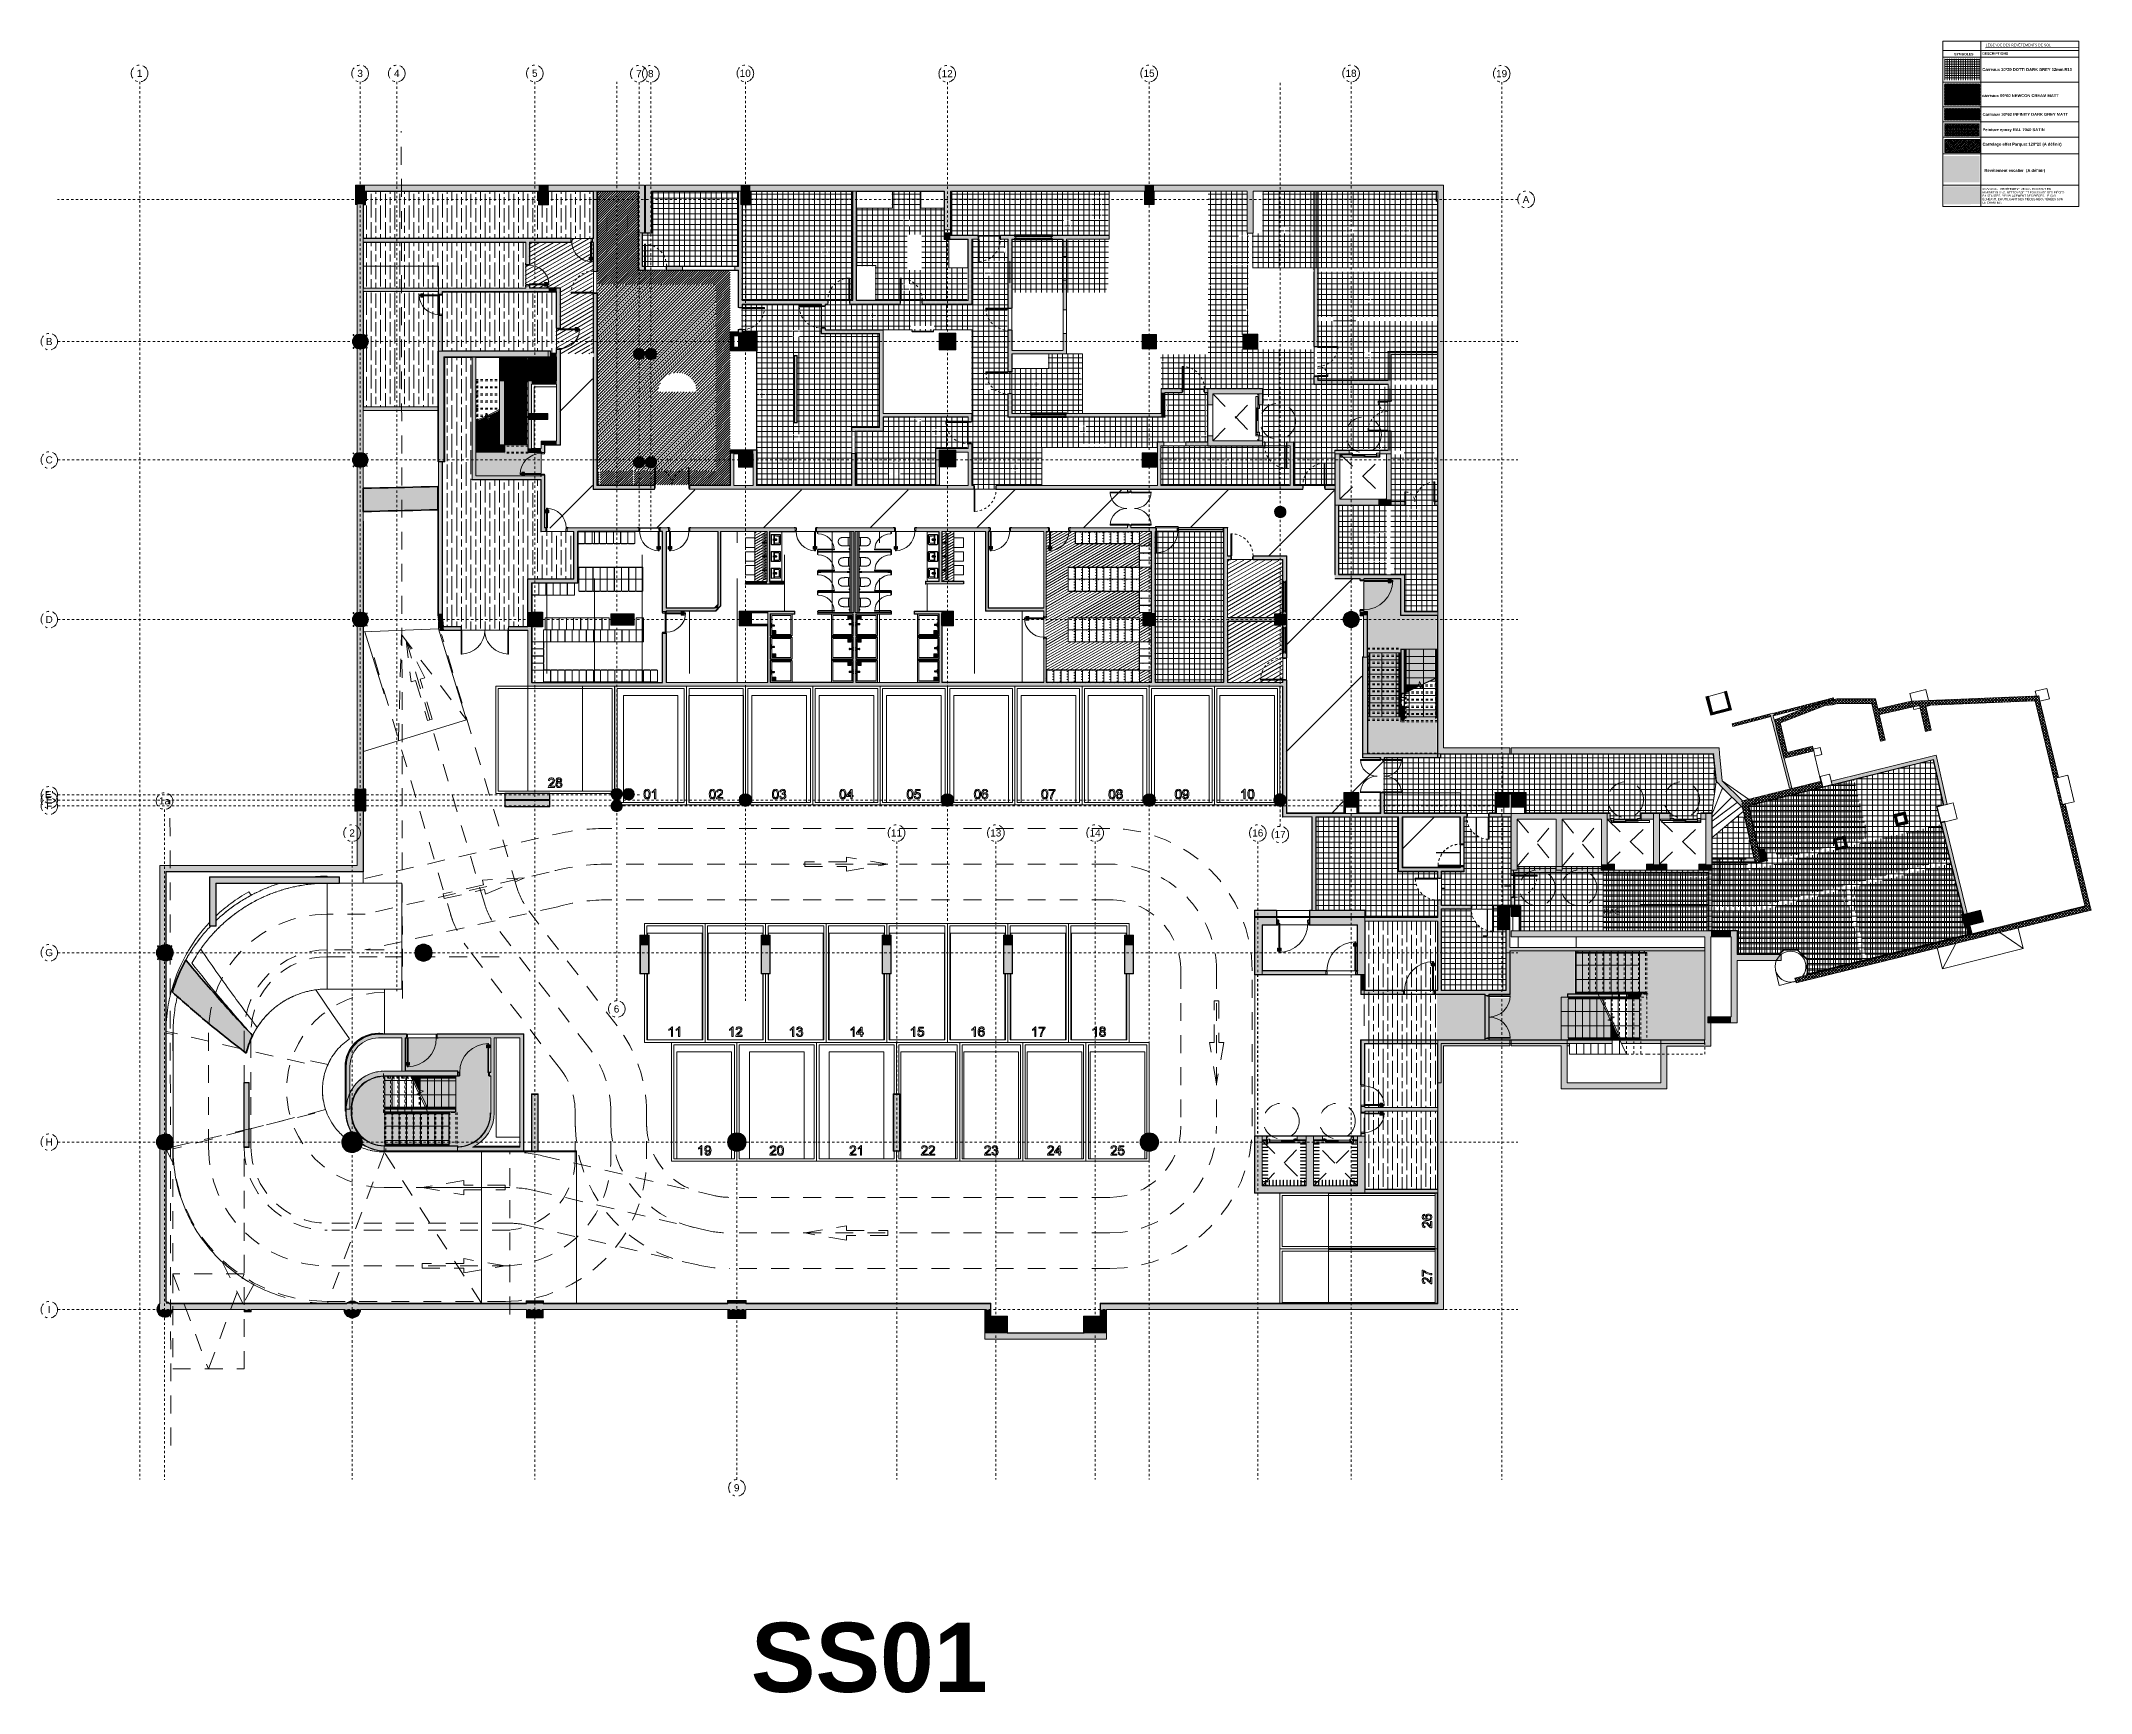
# Model space of a CAD drawing. Header units: millimetres. Extents: x 4.1 to 90.4, y -1.2 to 68.4.
import ezdxf

# ---------------------------------------------------------------- set-up
doc = ezdxf.new("R2010")
doc.units = ezdxf.units.MM
for name, pattern in [('Dash Dot 3_16_', [0.007938, 0.004763, -0.001587, 0, -0.001587]), ('DASHEDX2', [38.1, 25.4, -12.7]), ('Hidden', [0.007144, 0.004763, -0.002381]), ('JIS_02_0.7', [1.35, 0.75, -0.6]), ('Overhead', [0.003969, 0.002381, -0.001587]), ('Overhead_2_', [0.003969, 0.002381, -0.001587]), ('Tiret', [0.00635, 0.003175, -0.003175])]:
    doc.linetypes.add(name, pattern=pattern)
doc.layers.add('A-DETL', color=94, linetype='Continuous', lineweight=5, true_color=0x00a600)
doc.layers.add('G-IMPT', color=9, linetype='Continuous', lineweight=5, true_color=0xc0c0c0)
for name, color, linetype, lineweight in [('A-DETL-GENF', 7, 'Continuous', 5), ('A-DETL-MEDM', 7, 'Continuous', 13), ('A-DOOR', 7, 'Continuous', 5), ('A-DOOR-FRAM', 7, 'Continuous', 9), ('A-FLOR', 7, 'Continuous', 5), ('A-FLOR-HRAL', 7, 'Continuous', 5), ('A-FLOR-HRAL-MBND', 7, 'Overhead', 5), ('A-FLOR-LEVL', 7, 'Continuous', 5), ('A-FLOR-LEVL-TEXT', 7, 'Continuous', 5), ('A-FLOR-PATT', 7, 'Continuous', 15), ('A-GENM', 7, 'Continuous', 5), ('A-GLAZ', 7, 'Continuous', 5), ('A-WALL', 7, 'Continuous', 5), ('A-WALL-PATT', 7, 'Continuous', 13), ('C-PRKG', 7, 'Continuous', 5), ('G-ANNO-TEXT', 7, 'Continuous', 9), ('I-FURN', 7, 'Continuous', 5), ('I-WALL', 7, 'Continuous', 5), ('P-SANR-FIXT', 7, 'Continuous', 5), ('Q-SPCQ', 7, 'Continuous', 5), ('S-COLS', 7, 'Continuous', 5), ('S-FNDN', 7, 'Continuous', 5), ('S-GRID', 7, 'Continuous', 9), ('S-GRID-IDEN', 7, 'Continuous', 9), ('S-RBAR', 7, 'Continuous', 5), ('S-STRS', 7, 'Continuous', 5), ('S-STRS-MBND', 7, 'Overhead', 5)]:
    doc.layers.add(name, color=color, linetype=linetype, lineweight=lineweight)
for name, color, linetype in [('PDF _Texte', 7, 'Continuous'), ('PDF$_23HMOC_DD_SR_Legends$SHT-LEGEND', 7, 'Continuous'), ('PDF$_23HMOC_DD_SR_Legends$SHT-TEXT', 7, 'Continuous')]:
    doc.layers.add(name, color=color, linetype=linetype)
doc.styles.add('Arial', font='arial.ttf', dxfattribs={"height": 0.3})
doc.styles.add('Arial_1', font='arial.ttf', dxfattribs={"height": 0.003})
doc.styles.add('PDF Century Gothic', font='arial.ttf')
doc.styles.add('PDF Century Gothic Bold', font='GOTHICB.TTF')
doc.styles.add('RomanS_B', font='arial.ttf', dxfattribs={"height": 0.2})
pattern_1 = [(90, (235.76847, -27.8593), (0.6, 0), [1, -0.2]), (90, (235.96847, -28.0593), (0.6, 0), [0.6, -0.15, 0.3, -0.15]), (90, (236.16847, -28.3593), (0.6, 0), [1, -0.2])]
pattern_2 = [(90, (-136.6335, -114.262), (6, -4e-16), [10, -2]), (90, (-134.6335, -116.262), (6, -4e-16), [6, -1.5, 3, -1.5]), (90, (-132.6335, -119.262), (6, -4e-16), [10, -2])]
pattern_3 = [(0, (-136.63353, -114.262), (0, 0.22225), []), (90, (-136.63353, -114.262), (-0.22225, 0), [])]
pattern_4 = [(45, (0, 0), (-0.060104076, 0.060104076), []), (135, (0, 0), (-0.060104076, -0.060104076), [])]
pattern_5 = [(270, (71.36557, 28.2644), (0.6, 0), []), (0, (71.36557, 28.2644), (0, 0.6), [])]
pattern_6 = [(90, (68.66557, 28.1194), (-0.6, 0), []), (180, (68.66557, 28.1194), (-1e-16, -0.6), [])]
pattern_7 = [(0, (62.86557, 42.7684), (0, 0.6), []), (90, (62.86557, 42.7684), (-0.6, 0), [])]
pattern_8 = [(180, (59.91557, 39.9184), (-1e-16, -0.6), []), (270, (59.91557, 39.9184), (0.6, 0), [])]
pattern_9 = [(0, (62.86557, 42.6184), (0, 0.6), []), (90, (62.86557, 42.6184), (-0.6, 0), [])]
pattern_10 = [(90, (18.55057, 23.2944), (-0.6, 0), []), (180, (18.55057, 23.2944), (-1e-16, -0.6), [])]
pattern_11 = [(270, (21.25057, 23.4094), (0.6, 0), []), (0, (21.25057, 23.4094), (0, 0.6), [])]
pattern_12 = [(270, (21.53557, 23.4054), (0.6, 0), []), (0, (21.53557, 23.4054), (0, 0.6), [])]
pattern_13 = [(90, (68.06557, 28.1194), (-0.6, 0), []), (180, (68.06557, 28.1194), (-1e-16, -0.6), [])]
pattern_14 = [(30, (235.76847, -27.85928), (-0.075, 0.12990381), [])]
pattern_15 = [(0, (235.76847, -27.85928), (0, 0.22225), []), (90, (235.76847, -27.85928), (-0.22225, 0), [])]
pattern_16 = [(45, (-136.633529, -114.277007), (0.0282842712, 0), [0.04]), (45, (-136.627529, -114.277007), (0.0282842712, 0), [0.04]), (45, (-136.621529, -114.277007), (0.0282842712, 0), [0.04])]
pattern_17 = [(45, (95.206487, 62.064098), (-0.012555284, 0.012555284), [])]

msp = doc.modelspace()

# ---------------------------------------------------------------- texts
at = {"layer": 'PDF _Texte', "insert": (85.934, 68.201), "char_height": 0.10431, "attachment_point": 4, "style": 'PDF Century Gothic'}
msp.add_mtext('LÉGENDE DES REVÊTEMENTS DE SOL', dxfattribs=at)
at = {"layer": 'PDF _Texte', "insert": (33.954, 0.31), "char_height": 2.91667, "width": 88.64157, "attachment_point": 4, "style": 'PDF Century Gothic'}
msp.add_mtext('{\\fArial|b1|i0|c0|p34;SS01}', dxfattribs=at)

# ---------------------------------------------------------------- blocks, each defined once
blk = doc.blocks.new('Poteau béton - Arrondi - Ø85cm-2634782-MUC-LAG-PRO-PLA-ARC-TZN-SS01-AP04B-04RP Maçonnerie')
at = {"layer": 'S-COLS', "true_color": 0x808080}
blk.add_hatch(color=8, dxfattribs=at).paths.add_polyline_path([(-0.425, 0), (-0.419, -0.07), (-0.402, -0.138), (-0.374, -0.202), (-0.335, -0.261), (-0.288, -0.313), (-0.232, -0.356), (-0.171, -0.389), (-0.104, -0.412), (-0.035, -0.424), (0.035, -0.424), (0.104, -0.412), (0.171, -0.389), (0.232, -0.356), (0.288, -0.313), (0.335, -0.261), (0.374, -0.202), (0.402, -0.138), (0.419, -0.07), (0.425, 0), (0.419, 0.07), (0.402, 0.138), (0.374, 0.202), (0.335, 0.261), (0.288, 0.313), (0.232, 0.356), (0.171, 0.389), (0.104, 0.412), (0.035, 0.424), (-0.035, 0.424), (-0.104, 0.412), (-0.171, 0.389), (-0.232, 0.356), (-0.288, 0.313), (-0.335, 0.261), (-0.374, 0.202), (-0.402, 0.138), (-0.419, 0.07)])
at = {"layer": 'S-COLS', "color": 7, "lineweight": 15}
for start, end in [(360, 180), (180, 360)]:
    blk.add_arc((0, 0), 0.425, start, end, dxfattribs=at)
blk = doc.blocks.new('Poteau béton - Rectangulaire - 60x60-2681380-MUC-LAG-PRO-PLA-ARC-TZN-SS01-AP04B-04RP Maçonnerie')
at = {"layer": 'S-COLS', "true_color": 0x808080}
blk.add_hatch(color=8, dxfattribs=at).paths.add_polyline_path([(0.3, 0.3), (-0.3, 0.3), (-0.3, -0.3), (0.3, -0.3), (0.3, 0.243)])
at = {"layer": 'S-COLS', "color": 7, "lineweight": 15}
for p, q in [((0.3, 0.3), (-0.3, 0.3)), ((-0.3, 0.3), (-0.3, -0.3)), ((0.3, -0.3), (0.3, 0.3)), ((-0.3, -0.3), (0.3, -0.3))]:
    blk.add_line(p, q, dxfattribs=at)
blk = doc.blocks.new('Grid - CMS-SYMBOLE-QUADRILLAGE-1249333-MUC-LAG-PRO-PLA-ARC-TZN-SS01-AP04B-04RP Maçonnerie')
at = {"layer": 'S-GRID-IDEN', "color": 8, "linetype": 'Dash Dot 3_16_', "true_color": 0x808080}
blk.add_circle((0.00005, 0), 0.0035, dxfattribs=at)
blk = doc.blocks.new('MUC-ENT-EXE-GOE-M3D-TZN-TNV-V21 _Principe Piscine_-D_rvt-1-MUC-LAG-PRO-PLA-ARC-TZN-SS01-AP04B-04RP Maçonnerie')
at = {"layer": 'A-FLOR-PATT', "lineweight": 5, "true_color": 0x808080}
for points in [[(-218.161, 76.406), (-215.019, 76.485), (-215.019, 77.457), (-218.161, 77.386)], [(-223.083, 53.604), (-223.032, 53.795), (-222.971, 53.984), (-222.899, 54.168), (-222.817, 54.349), (-223.19, 54.748), (-223.543, 55.132), (-223.778, 55.39), (-224.161, 55.819), (-224.405, 56.096), (-224.776, 56.523), (-225.092, 56.891), (-225.328, 57.17), (-225.631, 57.533), (-225.745, 57.315), (-225.852, 57.093), (-225.95, 56.868), (-226.04, 56.639), (-226.122, 56.408), (-226.195, 56.173), (-225.794, 55.819), (-225.486, 55.551), (-225.173, 55.284), (-224.776, 54.951), (-224.491, 54.715), (-224.143, 54.433), (-223.792, 54.153), (-223.439, 53.877), (-223.132, 53.642)]]:
    blk.add_hatch(color=8, dxfattribs=at).paths.add_polyline_path(points)
at = {"layer": 'A-WALL-PATT', "lineweight": 5, "true_color": 0x808080}
for points in [[(-210.769, 89.89), (-210.769, 90.14), (-218.086, 90.14), (-218.086, 89.89), (-212.031, 89.89)], [(-206.574, 89.89), (-206.574, 90.14), (-210.369, 90.14), (-210.369, 89.89), (-207.097, 89.89)], [(-206.324, 88.14), (-206.324, 90.14), (-206.574, 90.14), (-206.574, 88.14)], [(-206.024, 88.14), (-206.024, 90.14), (-206.274, 90.14), (-206.274, 88.14)], [(-202.269, 89.89), (-202.269, 90.14), (-206.024, 90.14), (-206.024, 89.89), (-205.452, 89.89)], [(-193.694, 89.89), (-193.694, 90.14), (-201.869, 90.14), (-201.869, 89.89), (-195.585, 89.89)], [(-193.444, 88.271), (-193.444, 90.14), (-193.694, 90.14), (-193.694, 88.271)], [(-185.269, 89.89), (-185.269, 90.14), (-193.444, 90.14), (-193.444, 89.89), (-185.717, 89.89)], [(-180.944, 89.89), (-180.944, 90.14), (-184.869, 90.14), (-184.869, 89.89)], [(-180.694, 88.132), (-180.694, 90.14), (-180.944, 90.14), (-180.944, 88.132)], [(-172.929, 89.89), (-172.929, 90.14), (-180.694, 90.14), (-180.694, 89.89), (-175.85, 89.89)], [(-172.679, 66.211), (-172.679, 90.14), (-172.929, 90.14), (-172.929, 66.211)], [(-214.769, 78.514), (-214.769, 83.164), (-215.019, 83.164), (-215.019, 78.514)], [(-210.369, 82.914), (-210.369, 83.164), (-214.769, 83.164), (-214.769, 82.914), (-210.386, 82.914)], [(-212.419, 79.214), (-212.219, 79.214), (-212.219, 81.914), (-212.419, 81.914), (-212.419, 79.395)], [(-180.309, 81.369), (-180.309, 81.569), (-182.599, 81.569), (-182.599, 81.369), (-180.784, 81.369)], [(-210.394, 80.289), (-210.394, 80.539), (-211.219, 80.539), (-211.219, 80.289)], [(-180.309, 79.179), (-180.309, 79.379), (-182.399, 79.379), (-182.399, 79.179), (-180.784, 79.179)], [(-177.049, 76.924), (-177.049, 78.834), (-177.249, 78.834), (-177.249, 76.924)], [(-174.889, 76.924), (-174.889, 78.834), (-175.089, 78.834), (-175.089, 76.924)], [(-175.432, 76.674), (-175.432, 76.924), (-177.249, 76.924), (-177.249, 76.674), (-175.85, 76.674)], [(-174.889, 76.674), (-174.889, 76.924), (-175.432, 76.924), (-175.432, 76.674)], [(-176.079, 66.211), (-175.879, 66.211), (-175.879, 70.281), (-176.079, 70.281), (-176.079, 67.071)], [(-158.118, 64.758), (-158.021, 64.784), (-158.838, 67.919), (-158.935, 67.894), (-158.721, 67.071)], [(-169.889, 66.211), (-169.889, 66.461), (-172.679, 66.461), (-172.679, 66.211), (-172.561, 66.211)], [(-169.839, 66.211), (-161.062, 66.211), (-161.086, 66.461), (-169.839, 66.461)], [(-160.919, 64.764), (-161.062, 66.211), (-161.313, 66.211), (-161.198, 65.043), (-161.049, 64.894)], [(-160.088, 63.933), (-160.154, 64.219), (-160.103, 64.231), (-160.95, 65.078), (-160.919, 64.764)], [(-212.182, 64.289), (-210.319, 64.289), (-210.319, 64.539), (-212.182, 64.539)], [(-212.182, 63.989), (-210.319, 63.989), (-210.319, 64.239), (-212.182, 64.239)], [(-218.411, 61.504), (-218.161, 61.504), (-218.161, 63.789), (-218.411, 63.789), (-218.411, 62.785)], [(-169.839, 61.314), (-169.589, 61.314), (-169.589, 63.704), (-169.839, 63.704), (-169.839, 61.713)], [(-169.589, 63.454), (-166.039, 63.454), (-166.039, 63.704), (-169.589, 63.704)], [(-167.939, 61.314), (-167.689, 61.314), (-167.689, 63.454), (-167.939, 63.454), (-167.939, 62.785)], [(-165.789, 61.564), (-165.789, 63.704), (-166.039, 63.704), (-166.039, 61.564), (-165.982, 61.564)], [(-163.589, 61.564), (-163.589, 63.704), (-163.839, 63.704), (-163.839, 61.564)], [(-161.389, 61.564), (-161.389, 63.704), (-161.639, 63.704), (-161.639, 61.564)], [(-226.469, 61.254), (-218.161, 61.254), (-218.161, 61.504), (-226.469, 61.504)], [(-165.982, 61.314), (-165.489, 61.314), (-165.489, 61.564), (-166.039, 61.564), (-166.039, 61.314)], [(-164.139, 61.314), (-163.289, 61.314), (-163.289, 61.564), (-164.139, 61.564)], [(-161.389, 61.314), (-161.389, 61.564), (-161.939, 61.564), (-161.939, 61.314)], [(-224.619, 58.964), (-224.369, 58.964), (-224.369, 61.014), (-224.619, 61.014), (-224.619, 59.034)], [(-219.169, 60.764), (-219.169, 61.014), (-224.369, 61.014), (-224.369, 60.764), (-220.254, 60.764)], [(-180.32, 56.924), (-180.32, 59.014), (-180.62, 59.014), (-180.62, 56.924)], [(-176.301, 56.924), (-176.001, 56.924), (-176.001, 59.314), (-176.301, 59.314), (-176.301, 57.084), (-176.291, 57.084), (-176.291, 57.074), (-176.301, 57.074)], [(-161.679, 58.51), (-161.679, 58.76), (-169.839, 58.76), (-169.839, 58.51), (-162.693, 58.51)], [(-161.679, 53.91), (-161.429, 53.91), (-161.429, 58.76), (-161.679, 58.76), (-161.679, 53.91)], [(-160.577, 58.51), (-160.577, 58.76), (-161.429, 58.76), (-161.429, 58.51)], [(-160.327, 54.886), (-160.327, 58.76), (-160.577, 58.76), (-160.577, 54.886)], [(-160.327, 57.51), (-158.475, 57.51), (-158.475, 57.76), (-160.327, 57.76)], [(-160.577, 54.886), (-160.577, 55.136), (-161.554, 55.136), (-161.554, 54.886)], [(-172.679, 43.064), (-172.679, 54.161), (-172.929, 54.161), (-172.929, 43.064)], [(-172.679, 53.911), (-169.889, 53.911), (-169.889, 54.161), (-172.679, 54.161)], [(-167.729, 53.911), (-167.729, 54.161), (-169.839, 54.161), (-169.839, 53.911), (-169.272, 53.911)], [(-167.627, 52.114), (-167.479, 52.114), (-167.479, 54.161), (-167.729, 54.161), (-167.729, 52.114)], [(-161.679, 53.91), (-161.679, 54.16), (-163.533, 54.16), (-163.533, 53.91), (-162.693, 53.91)], [(-163.283, 52.364), (-163.283, 53.91), (-163.533, 53.91), (-163.533, 52.364)], [(-218.872, 51.174), (-218.672, 51.174), (-218.673, 51.3), (-218.663, 51.426), (-218.641, 51.55), (-218.609, 51.672), (-218.565, 51.791), (-218.511, 51.905), (-218.447, 52.014), (-218.373, 52.116), (-218.29, 52.212), (-218.198, 52.3), (-218.101, 52.378), (-217.996, 52.448), (-217.885, 52.508), (-217.769, 52.558), (-217.649, 52.598), (-217.525, 52.626), (-217.4, 52.643), (-217.274, 52.649), (-217.274, 52.849), (-217.41, 52.843), (-217.545, 52.825), (-217.678, 52.797), (-217.809, 52.757), (-217.935, 52.706), (-218.056, 52.644), (-218.172, 52.573), (-218.282, 52.492), (-218.384, 52.401), (-218.478, 52.303), (-218.563, 52.197), (-218.639, 52.084), (-218.705, 51.965), (-218.761, 51.84), (-218.806, 51.712), (-218.839, 51.58), (-218.862, 51.445), (-218.873, 51.31)], [(-217.274, 52.649), (-214.194, 52.649), (-214.194, 52.849), (-217.274, 52.849)], [(-223.174, 49.659), (-222.974, 49.659), (-222.974, 52.354), (-223.174, 52.354), (-223.174, 49.925)], [(-210.807, 49.499), (-210.807, 51.875), (-211.057, 51.875), (-211.057, 49.499)], [(-195.579, 49.499), (-195.579, 51.875), (-195.829, 51.875), (-195.829, 49.499), (-195.585, 49.499)], [(-163.283, 52.114), (-163.283, 52.364), (-167.479, 52.364), (-167.479, 52.114), (-164.338, 52.114)], [(-217.274, 49.499), (-217.274, 49.699), (-217.4, 49.704), (-217.525, 49.721), (-217.649, 49.75), (-217.769, 49.789), (-217.885, 49.839), (-217.996, 49.899), (-218.101, 49.969), (-218.199, 50.048), (-218.29, 50.135), (-218.377, 50.237), (-218.447, 50.334), (-218.511, 50.442), (-218.565, 50.556), (-218.609, 50.677), (-218.641, 50.797), (-218.663, 50.921), (-218.673, 51.047), (-218.672, 51.174), (-218.872, 51.174), (-218.873, 51.041), (-218.863, 50.91), (-218.842, 50.779), (-218.81, 50.651), (-218.768, 50.525), (-218.716, 50.404), (-218.653, 50.287), (-218.622, 50.289), (-218.549, 50.282), (-218.478, 50.263), (-218.411, 50.232), (-218.351, 50.191), (-218.299, 50.139), (-218.284, 50.119), (-218.266, 50.096), (-218.262, 50.087), (-218.256, 50.079), (-218.246, 50.058), (-218.233, 50.034), (-218.229, 50.023), (-218.224, 50.013), (-218.218, 49.992), (-218.21, 49.968), (-218.208, 49.954), (-218.205, 49.942), (-218.202, 49.921), (-218.199, 49.899), (-218.198, 49.876), (-218.197, 49.869), (-218.199, 49.85), (-218.199, 49.828), (-218.202, 49.811), (-218.203, 49.796), (-218.084, 49.719), (-217.959, 49.652), (-217.828, 49.598), (-217.694, 49.555), (-217.556, 49.524), (-217.415, 49.505), (-217.376, 49.503)], [(-180.32, 47.724), (-180.32, 50.114), (-180.62, 50.114), (-180.62, 47.724), (-180.373, 47.724)], [(-178.16, 48.024), (-178.16, 50.114), (-178.46, 50.114), (-178.46, 48.024), (-178.317, 48.024)], [(-176, 47.724), (-176, 50.114), (-176.3, 50.114), (-176.3, 47.724), (-176.261, 47.724)], [(-217.274, 49.499), (-214.194, 49.499), (-214.194, 49.699), (-217.274, 49.699), (-217.274, 49.658)], [(-176.3, 47.724), (-176.3, 48.024), (-180.32, 48.024), (-180.32, 47.724), (-176.672, 47.724)], [(-223.179, 42.814), (-223.179, 43.064), (-226.719, 43.064), (-226.719, 42.814), (-223.543, 42.814)], [(-191.748, 42.814), (-191.748, 43.064), (-223.179, 43.064), (-223.179, 42.814), (-191.998, 42.814)], [(-191.748, 41.818), (-191.748, 42.814), (-191.998, 42.814), (-191.998, 41.818)], [(-172.679, 42.814), (-172.679, 43.064), (-187.117, 43.064), (-187.117, 42.814), (-175.85, 42.814)], [(-186.867, 41.818), (-186.867, 42.814), (-187.117, 42.814), (-187.117, 41.818)], [(-186.867, 41.568), (-186.867, 41.818), (-191.998, 41.818), (-191.998, 41.568), (-187.362, 41.568)]]:
    blk.add_hatch(color=8, dxfattribs=at).paths.add_polyline_path(points)
h = blk.add_hatch(color=8, dxfattribs=at)
h.paths.add_polyline_path([(-218.411, 64.739), (-218.161, 64.739), (-218.161, 71.564), (-218.222, 71.545), (-218.286, 71.539), (-218.35, 71.545), (-218.411, 71.564), (-218.411, 64.928)])
h.paths.add_polyline_path([(-218.411, 72.164), (-218.35, 72.183), (-218.286, 72.189), (-218.222, 72.183), (-218.161, 72.164), (-218.161, 78.28), (-218.222, 78.261), (-218.286, 78.255), (-218.35, 78.261), (-218.411, 78.28), (-218.411, 72.43)])
h.paths.add_polyline_path([(-218.161, 78.88), (-218.161, 83.264), (-218.222, 83.245), (-218.286, 83.239), (-218.35, 83.245), (-218.411, 83.264), (-218.411, 78.88), (-218.35, 78.898), (-218.286, 78.905), (-218.222, 78.898), (-218.198, 78.891)])
h.paths.add_polyline_path([(-218.161, 83.864), (-218.161, 89.34), (-218.411, 89.34), (-218.411, 83.864), (-218.35, 83.882), (-218.286, 83.889), (-218.222, 83.882), (-218.198, 83.875)])
h = blk.add_hatch(color=8, dxfattribs=at)
h.paths.add_polyline_path([(-182.599, 79.179), (-182.399, 79.179), (-182.399, 79.599), (-182.599, 79.599)])
h.paths.add_polyline_path([(-182.399, 80.899), (-182.399, 81.369), (-182.599, 81.369), (-182.599, 80.899), (-182.428, 80.899)])
at = {"layer": 'A-WALL-PATT', "lineweight": 9}
h = blk.add_hatch(dxfattribs=at)
h.set_pattern_fill('FP_10', color=256, style=0, pattern_type=2)
h.set_pattern_definition(pattern_4)
h.paths.add_polyline_path([(-158.808, 67.803), (-156.248, 68.47), (-156.273, 68.567), (-158.833, 67.9)])
h = blk.add_hatch(dxfattribs=at)
h.set_pattern_fill('FP_10', color=256, style=0, pattern_type=2)
h.set_pattern_definition(pattern_4)
h.paths.add_polyline_path([(-158.697, 67.434), (-156.623, 68.249), (-156.669, 68.445), (-158.744, 67.63)])
h = blk.add_hatch(dxfattribs=at)
h.set_pattern_fill('FP_10', color=256, style=0, pattern_type=2)
h.set_pattern_definition(pattern_4)
h.paths.add_polyline_path([(-156.623, 68.249), (-156.308, 68.277), (-156.34, 68.475), (-156.669, 68.445)])
h = blk.add_hatch(dxfattribs=at)
h.set_pattern_fill('FP_10', color=256, style=0, pattern_type=2)
h.set_pattern_definition(pattern_4)
h.paths.add_polyline_path([(-156.308, 68.277), (-156.094, 68.327), (-156.116, 68.527), (-156.34, 68.475)])
h = blk.add_hatch(dxfattribs=at)
h.set_pattern_fill('FP_10', color=256, style=0, pattern_type=2)
h.set_pattern_definition(pattern_4)
h.paths.add_polyline_path([(-154.658, 68.324), (-154.706, 68.524), (-156.116, 68.527), (-156.094, 68.327)])
h = blk.add_hatch(dxfattribs=at)
h.set_pattern_fill('FP_10', color=256, style=0, pattern_type=2)
h.set_pattern_definition(pattern_4)
h.paths.add_polyline_path([(-154.282, 66.74), (-154.087, 66.786), (-154.5, 68.523), (-154.706, 68.524), (-154.361, 67.071)])
h = blk.add_hatch(dxfattribs=at)
h.set_pattern_fill('FP_10', color=256, style=0, pattern_type=2)
h.set_pattern_definition(pattern_4)
h.paths.add_polyline_path([(-154.343, 67.86), (-152.687, 68.236), (-152.99, 68.423), (-154.4, 68.104)])
h = blk.add_hatch(dxfattribs=at)
h.set_pattern_fill('FP_10', color=256, style=0, pattern_type=2)
h.set_pattern_definition(pattern_4)
h.paths.add_polyline_path([(-152.687, 68.236), (-147.784, 68.439), (-147.833, 68.638), (-152.99, 68.423), (-152.826, 68.322)])
h = blk.add_hatch(dxfattribs=at)
h.set_pattern_fill('FP_10', color=256, style=0, pattern_type=2)
h.set_pattern_definition(pattern_4)
h.paths.add_polyline_path([(-152.396, 67.152), (-152.152, 67.207), (-152.388, 68.248), (-152.642, 68.238), (-152.62, 68.138)])
h = blk.add_hatch(dxfattribs=at)
h.set_pattern_fill('FP_10', color=256, style=0, pattern_type=2)
h.set_pattern_definition(pattern_4)
h.paths.add_polyline_path([(-146.985, 65.169), (-146.791, 65.218), (-147.629, 68.646), (-147.833, 68.638), (-147.45, 67.071)])
h = blk.add_hatch(dxfattribs=at)
h.set_pattern_fill('FP_10', color=256, style=0, pattern_type=2)
h.set_pattern_definition(pattern_4)
h.paths.add_polyline_path([(-160.508, 67.361), (-158.905, 67.778), (-158.935, 67.894), (-160.538, 67.477)])
h = blk.add_hatch(dxfattribs=at)
h.set_pattern_fill('FP_10', color=256, style=0, pattern_type=2)
h.set_pattern_definition(pattern_4)
h.paths.add_polyline_path([(-158.36, 66.025), (-158.165, 66.072), (-158.509, 67.508), (-158.697, 67.434), (-158.61, 67.071)])
h = blk.add_hatch(dxfattribs=at)
h.set_pattern_fill('FP_10', color=256, style=0, pattern_type=2)
h.set_pattern_definition(pattern_4)
h.paths.add_polyline_path([(-158.165, 66.072), (-157.098, 66.33), (-157.145, 66.525), (-158.212, 66.267)])
h = blk.add_hatch(dxfattribs=at)
h.set_pattern_fill('FP_10', color=256, style=0, pattern_type=2)
h.set_pattern_definition(pattern_4)
h.paths.add_polyline_path([(-159.855, 64.035), (-156.718, 64.814), (-156.778, 65.057), (-159.911, 64.279)])
h = blk.add_hatch(dxfattribs=at)
h.set_pattern_fill('FP_10', color=256, style=0, pattern_type=2)
h.set_pattern_definition(pattern_4)
h.paths.add_polyline_path([(-145.668, 59.778), (-145.474, 59.826), (-146.519, 64.101), (-146.62, 64.076), (-146.894, 65.192), (-146.985, 65.169), (-146.247, 62.148)])
h = blk.add_hatch(dxfattribs=at)
h.set_pattern_fill('FP_10', color=256, style=0, pattern_type=2)
h.set_pattern_definition(pattern_4)
h.paths.add_polyline_path([(-159.561, 61.639), (-159.317, 61.695), (-159.911, 64.279), (-160.154, 64.219), (-159.578, 61.713)])
at = {"layer": 'A-WALL-PATT', "lineweight": 5, "true_color": 0x808080}
h = blk.add_hatch(color=8, dxfattribs=at)
h.paths.add_polyline_path([(-226.469, 43.064), (-226.469, 49.517), (-226.494, 49.514), (-226.519, 49.514), (-226.572, 49.518), (-226.624, 49.53), (-226.673, 49.549), (-226.719, 49.576), (-226.719, 43.064)])
h.paths.add_polyline_path([(-226.719, 50.151), (-226.673, 50.178), (-226.624, 50.197), (-226.572, 50.209), (-226.519, 50.214), (-226.494, 50.213), (-226.469, 50.21), (-226.469, 57.492), (-226.494, 57.489), (-226.519, 57.489), (-226.572, 57.493), (-226.624, 57.505), (-226.673, 57.524), (-226.719, 57.551), (-226.719, 50.193)])
h.paths.add_polyline_path([(-226.719, 58.126), (-226.673, 58.153), (-226.624, 58.172), (-226.572, 58.184), (-226.519, 58.189), (-226.494, 58.188), (-226.469, 58.185), (-226.469, 61.504), (-226.719, 61.504), (-226.719, 58.231)])
h = blk.add_hatch(color=8, dxfattribs=at)
h.paths.add_polyline_path([(-180.621, 59.364), (-179.71, 59.364), (-179.71, 59.614), (-180.621, 59.614), (-180.621, 59.57)])
h.paths.add_polyline_path([(-178.31, 59.364), (-176.001, 59.364), (-176.001, 59.614), (-178.31, 59.614), (-178.31, 59.57)])
at = {"layer": 'A-WALL-PATT', "lineweight": 9}
h = blk.add_hatch(dxfattribs=at)
h.set_pattern_fill('FP_10', color=256, style=0, pattern_type=2)
h.set_pattern_definition(pattern_4)
h.paths.add_polyline_path([(-150.02, 58.5), (-145.427, 59.631), (-145.474, 59.826), (-150.068, 58.694)])
at = {"layer": 'A-WALL-PATT', "lineweight": 5, "true_color": 0x808080}
h = blk.add_hatch(color=8, dxfattribs=at)
h.paths.add_polyline_path([(-180.62, 59.014), (-179.71, 59.014), (-179.71, 59.314), (-180.62, 59.314)])
h.paths.add_polyline_path([(-178.31, 59.014), (-176.301, 59.014), (-176.301, 59.314), (-178.31, 59.314)])
at = {"layer": 'A-WALL-PATT', "lineweight": 9}
h = blk.add_hatch(dxfattribs=at)
h.set_pattern_fill('FP_10', color=256, style=0, pattern_type=2)
h.set_pattern_definition(pattern_4)
h.paths.add_polyline_path([(-157.842, 56.572), (-149.826, 58.547), (-149.873, 58.742), (-157.89, 56.766), (-157.854, 56.623)])
at = {"layer": 'S-COLS', "lineweight": 5, "true_color": 0x808080}
for points in [[(-218.086, 89.34), (-218.086, 90.14), (-218.486, 90.14), (-218.486, 89.34), (-218.161, 89.34)], [(-210.369, 89.34), (-210.369, 90.14), (-210.769, 90.14), (-210.769, 89.34)], [(-201.869, 89.34), (-201.869, 90.14), (-202.269, 90.14), (-202.269, 89.34), (-202.163, 89.34)], [(-184.869, 89.34), (-184.869, 90.14), (-185.269, 90.14), (-185.269, 89.34)], [(-218.286, 83.239), (-218.243, 83.241), (-218.198, 83.251), (-218.161, 83.264), (-218.105, 83.294), (-218.056, 83.334), (-218.015, 83.383), (-217.986, 83.439), (-217.967, 83.5), (-217.961, 83.564), (-217.967, 83.627), (-217.986, 83.688), (-218.015, 83.744), (-218.056, 83.793), (-218.105, 83.833), (-218.161, 83.864), (-218.201, 83.877), (-218.243, 83.886), (-218.286, 83.889), (-218.329, 83.886), (-218.37, 83.877), (-218.411, 83.864), (-218.467, 83.833), (-218.516, 83.793), (-218.556, 83.744), (-218.586, 83.688), (-218.605, 83.627), (-218.611, 83.564), (-218.605, 83.5), (-218.586, 83.439), (-218.556, 83.383), (-218.516, 83.334), (-218.467, 83.294), (-218.411, 83.264), (-218.37, 83.25), (-218.329, 83.241)], [(-202.369, 83.264), (-201.769, 83.264), (-201.769, 83.864), (-202.369, 83.864), (-202.369, 83.682)], [(-193.919, 83.214), (-193.219, 83.214), (-193.219, 83.914), (-193.919, 83.914)], [(-185.369, 83.264), (-184.769, 83.264), (-184.769, 83.864), (-185.369, 83.864)], [(-181.119, 83.264), (-180.519, 83.264), (-180.519, 83.864), (-181.119, 83.864)], [(-206.549, 82.814), (-206.498, 82.819), (-206.451, 82.836), (-206.408, 82.863), (-206.373, 82.898), (-206.346, 82.941), (-206.329, 82.988), (-206.324, 83.039), (-206.329, 83.089), (-206.346, 83.136), (-206.373, 83.179), (-206.408, 83.214), (-206.451, 83.241), (-206.498, 83.258), (-206.549, 83.264), (-206.599, 83.258), (-206.646, 83.241), (-206.689, 83.214), (-206.724, 83.179), (-206.751, 83.136), (-206.768, 83.089), (-206.774, 83.039), (-206.768, 82.988), (-206.751, 82.941), (-206.724, 82.898), (-206.686, 82.861), (-206.646, 82.836), (-206.599, 82.819)], [(-206.049, 82.814), (-205.998, 82.819), (-205.951, 82.836), (-205.908, 82.863), (-205.873, 82.898), (-205.846, 82.941), (-205.829, 82.988), (-205.824, 83.039), (-205.829, 83.089), (-205.846, 83.136), (-205.873, 83.179), (-205.908, 83.214), (-205.951, 83.241), (-205.998, 83.258), (-206.049, 83.264), (-206.099, 83.258), (-206.146, 83.241), (-206.189, 83.214), (-206.224, 83.179), (-206.251, 83.136), (-206.268, 83.089), (-206.274, 83.039), (-206.268, 82.988), (-206.251, 82.941), (-206.224, 82.898), (-206.189, 82.863), (-206.146, 82.836), (-206.099, 82.819)], [(-218.286, 78.255), (-218.243, 78.257), (-218.198, 78.267), (-218.161, 78.28), (-218.105, 78.31), (-218.056, 78.35), (-218.015, 78.399), (-217.986, 78.455), (-217.967, 78.516), (-217.961, 78.58), (-217.967, 78.643), (-217.986, 78.704), (-218.015, 78.76), (-218.056, 78.809), (-218.105, 78.85), (-218.161, 78.88), (-218.201, 78.893), (-218.243, 78.902), (-218.286, 78.905), (-218.329, 78.902), (-218.37, 78.893), (-218.411, 78.88), (-218.467, 78.85), (-218.516, 78.809), (-218.556, 78.76), (-218.586, 78.704), (-218.605, 78.643), (-218.611, 78.58), (-218.605, 78.516), (-218.586, 78.455), (-218.556, 78.399), (-218.516, 78.35), (-218.467, 78.31), (-218.411, 78.28), (-218.37, 78.266), (-218.329, 78.257)], [(-206.549, 78.261), (-206.498, 78.267), (-206.451, 78.283), (-206.408, 78.31), (-206.373, 78.346), (-206.346, 78.389), (-206.329, 78.436), (-206.324, 78.486), (-206.329, 78.536), (-206.346, 78.584), (-206.373, 78.626), (-206.408, 78.662), (-206.451, 78.689), (-206.498, 78.706), (-206.549, 78.711), (-206.599, 78.706), (-206.646, 78.689), (-206.689, 78.662), (-206.724, 78.626), (-206.751, 78.584), (-206.768, 78.536), (-206.774, 78.486), (-206.768, 78.436), (-206.751, 78.389), (-206.724, 78.346), (-206.686, 78.308), (-206.646, 78.283), (-206.599, 78.267)], [(-206.049, 78.261), (-205.998, 78.267), (-205.951, 78.283), (-205.908, 78.31), (-205.873, 78.346), (-205.846, 78.389), (-205.829, 78.436), (-205.824, 78.486), (-205.829, 78.536), (-205.846, 78.584), (-205.873, 78.626), (-205.908, 78.662), (-205.951, 78.689), (-205.998, 78.706), (-206.049, 78.711), (-206.099, 78.706), (-206.146, 78.689), (-206.189, 78.662), (-206.224, 78.626), (-206.251, 78.584), (-206.268, 78.536), (-206.274, 78.486), (-206.268, 78.436), (-206.251, 78.389), (-206.224, 78.346), (-206.189, 78.31), (-206.146, 78.283), (-206.099, 78.267)], [(-202.369, 78.28), (-201.769, 78.28), (-201.769, 78.88), (-202.369, 78.88)], [(-193.919, 78.286), (-193.219, 78.286), (-193.219, 78.986), (-193.919, 78.986), (-193.919, 78.323)], [(-185.369, 78.28), (-184.769, 78.28), (-184.769, 78.88), (-185.369, 78.88)], [(-179.558, 76.164), (-179.508, 76.169), (-179.46, 76.186), (-179.418, 76.213), (-179.382, 76.248), (-179.355, 76.291), (-179.339, 76.338), (-179.333, 76.389), (-179.339, 76.439), (-179.355, 76.486), (-179.382, 76.529), (-179.418, 76.564), (-179.46, 76.591), (-179.508, 76.608), (-179.558, 76.614), (-179.608, 76.608), (-179.656, 76.591), (-179.698, 76.564), (-179.734, 76.529), (-179.761, 76.486), (-179.777, 76.439), (-179.783, 76.389), (-179.777, 76.338), (-179.761, 76.291), (-179.734, 76.248), (-179.698, 76.213), (-179.656, 76.186), (-179.608, 76.169)], [(-218.286, 71.539), (-218.243, 71.542), (-218.198, 71.551), (-218.161, 71.564), (-218.105, 71.594), (-218.056, 71.634), (-218.015, 71.684), (-217.986, 71.74), (-217.967, 71.801), (-217.961, 71.864), (-217.967, 71.927), (-217.986, 71.988), (-218.015, 72.044), (-218.056, 72.093), (-218.105, 72.134), (-218.161, 72.164), (-218.201, 72.178), (-218.243, 72.186), (-218.286, 72.189), (-218.329, 72.186), (-218.37, 72.178), (-218.411, 72.164), (-218.467, 72.134), (-218.516, 72.093), (-218.556, 72.044), (-218.586, 71.988), (-218.605, 71.927), (-218.611, 71.864), (-218.605, 71.801), (-218.586, 71.74), (-218.556, 71.684), (-218.516, 71.634), (-218.467, 71.594), (-218.411, 71.564), (-218.37, 71.55), (-218.329, 71.542)], [(-211.232, 71.564), (-210.632, 71.564), (-210.632, 72.164), (-211.232, 72.164)], [(-207.715, 71.639), (-207.265, 71.639), (-207.265, 72.089), (-207.715, 72.089)], [(-207.215, 71.639), (-206.765, 71.639), (-206.765, 72.089), (-207.215, 72.089)], [(-202.319, 71.614), (-201.819, 71.614), (-201.819, 72.114), (-202.319, 72.114)], [(-193.319, 71.614), (-193.319, 72.114), (-193.819, 72.114), (-193.819, 71.614), (-193.529, 71.614)], [(-185.319, 71.614), (-184.819, 71.614), (-184.819, 72.114), (-185.319, 72.114)], [(-179.333, 71.639), (-179.333, 72.089), (-179.783, 72.089), (-179.783, 71.639), (-179.55, 71.639)], [(-176.569, 71.539), (-176.506, 71.545), (-176.445, 71.564), (-176.389, 71.594), (-176.339, 71.634), (-176.299, 71.683), (-176.269, 71.74), (-176.25, 71.801), (-176.244, 71.864), (-176.25, 71.927), (-176.269, 71.988), (-176.299, 72.045), (-176.339, 72.094), (-176.389, 72.134), (-176.445, 72.164), (-176.506, 72.183), (-176.569, 72.189), (-176.633, 72.183), (-176.694, 72.164), (-176.75, 72.134), (-176.799, 72.094), (-176.839, 72.045), (-176.869, 71.988), (-176.888, 71.927), (-176.894, 71.864), (-176.888, 71.801), (-176.869, 71.74), (-176.839, 71.683), (-176.799, 71.634), (-176.75, 71.594), (-176.694, 71.564), (-176.633, 71.545)], [(-161.434, 67.836), (-160.564, 68.068), (-160.77, 68.841), (-160.867, 68.815), (-160.864, 68.805), (-160.859, 68.807), (-160.679, 68.13), (-161.355, 67.95), (-161.358, 67.96), (-161.363, 67.959), (-161.543, 68.635), (-161.64, 68.609)], [(-218.511, 64.289), (-218.061, 64.289), (-218.061, 64.739), (-218.511, 64.739)], [(-207.49, 64.289), (-207.44, 64.295), (-207.393, 64.311), (-207.35, 64.338), (-207.314, 64.374), (-207.288, 64.416), (-207.271, 64.464), (-207.265, 64.514), (-207.271, 64.564), (-207.288, 64.612), (-207.314, 64.654), (-207.35, 64.69), (-207.393, 64.717), (-207.44, 64.733), (-207.49, 64.739), (-207.54, 64.733), (-207.588, 64.717), (-207.631, 64.69), (-207.666, 64.654), (-207.693, 64.612), (-207.71, 64.564), (-207.715, 64.514), (-207.71, 64.464), (-207.693, 64.416), (-207.666, 64.374), (-207.631, 64.338), (-207.588, 64.311), (-207.54, 64.295), (-207.508, 64.291)], [(-206.99, 64.289), (-206.94, 64.295), (-206.893, 64.311), (-206.85, 64.338), (-206.814, 64.374), (-206.788, 64.416), (-206.771, 64.464), (-206.765, 64.514), (-206.771, 64.564), (-206.788, 64.612), (-206.814, 64.654), (-206.85, 64.69), (-206.893, 64.717), (-206.94, 64.733), (-206.99, 64.739), (-207.04, 64.733), (-207.088, 64.717), (-207.131, 64.69), (-207.166, 64.654), (-207.193, 64.612), (-207.21, 64.564), (-207.215, 64.514), (-207.21, 64.464), (-207.193, 64.416), (-207.166, 64.374), (-207.131, 64.338), (-207.088, 64.311), (-207.04, 64.295)], [(-218.161, 63.789), (-218.061, 63.789), (-218.061, 64.239), (-218.511, 64.239), (-218.511, 63.789), (-218.411, 63.789)], [(-207.49, 63.789), (-207.44, 63.795), (-207.393, 63.811), (-207.35, 63.838), (-207.314, 63.874), (-207.288, 63.916), (-207.271, 63.964), (-207.265, 64.014), (-207.271, 64.064), (-207.288, 64.112), (-207.314, 64.154), (-207.35, 64.19), (-207.393, 64.217), (-207.44, 64.233), (-207.49, 64.239), (-207.54, 64.233), (-207.588, 64.217), (-207.631, 64.19), (-207.666, 64.154), (-207.693, 64.112), (-207.71, 64.064), (-207.715, 64.014), (-207.71, 63.964), (-207.693, 63.916), (-207.666, 63.874), (-207.631, 63.838), (-207.588, 63.811), (-207.54, 63.795), (-207.508, 63.791)], [(-202.069, 64.014), (-202.014, 64.02), (-201.961, 64.039), (-201.913, 64.068), (-201.874, 64.108), (-201.844, 64.155), (-201.825, 64.208), (-201.819, 64.264), (-201.825, 64.32), (-201.844, 64.372), (-201.874, 64.42), (-201.913, 64.459), (-201.961, 64.489), (-202.014, 64.508), (-202.069, 64.514), (-202.125, 64.508), (-202.178, 64.489), (-202.225, 64.459), (-202.265, 64.42), (-202.294, 64.372), (-202.313, 64.32), (-202.319, 64.264), (-202.313, 64.208), (-202.294, 64.155), (-202.265, 64.108), (-202.225, 64.068), (-202.178, 64.039), (-202.125, 64.02)], [(-193.569, 64.014), (-193.514, 64.02), (-193.461, 64.039), (-193.413, 64.068), (-193.374, 64.108), (-193.344, 64.155), (-193.325, 64.208), (-193.319, 64.264), (-193.325, 64.32), (-193.344, 64.372), (-193.374, 64.42), (-193.413, 64.459), (-193.461, 64.489), (-193.514, 64.508), (-193.569, 64.514), (-193.625, 64.508), (-193.678, 64.489), (-193.725, 64.459), (-193.765, 64.42), (-193.794, 64.372), (-193.813, 64.32), (-193.819, 64.264), (-193.813, 64.208), (-193.794, 64.155), (-193.765, 64.108), (-193.725, 64.068), (-193.678, 64.039), (-193.625, 64.02)], [(-185.069, 64.014), (-185.014, 64.02), (-184.961, 64.039), (-184.913, 64.068), (-184.874, 64.108), (-184.844, 64.155), (-184.825, 64.208), (-184.819, 64.264), (-184.825, 64.32), (-184.844, 64.372), (-184.874, 64.42), (-184.913, 64.459), (-184.961, 64.489), (-185.014, 64.508), (-185.069, 64.514), (-185.125, 64.508), (-185.178, 64.489), (-185.225, 64.459), (-185.265, 64.42), (-185.294, 64.372), (-185.313, 64.32), (-185.319, 64.264), (-185.313, 64.208), (-185.294, 64.155), (-185.265, 64.108), (-185.225, 64.068), (-185.178, 64.039), (-185.125, 64.02)], [(-179.558, 64.014), (-179.502, 64.02), (-179.45, 64.039), (-179.402, 64.068), (-179.363, 64.108), (-179.333, 64.155), (-179.314, 64.208), (-179.308, 64.264), (-179.314, 64.32), (-179.333, 64.372), (-179.363, 64.42), (-179.402, 64.459), (-179.45, 64.489), (-179.502, 64.508), (-179.558, 64.514), (-179.614, 64.508), (-179.666, 64.489), (-179.714, 64.459), (-179.753, 64.42), (-179.783, 64.372), (-179.802, 64.32), (-179.808, 64.264), (-179.802, 64.208), (-179.783, 64.155), (-179.753, 64.108), (-179.714, 64.068), (-179.666, 64.039), (-179.614, 64.02)], [(-176.269, 63.964), (-176.269, 64.564), (-176.869, 64.564), (-176.869, 63.964)], [(-170.514, 63.964), (-169.914, 63.964), (-169.914, 64.564), (-170.514, 64.564)], [(-159.555, 61.612), (-159.067, 61.724), (-159.179, 62.211), (-159.423, 62.155), (-159.317, 61.695), (-159.561, 61.639)], [(-170.339, 59.364), (-169.889, 59.364), (-169.889, 59.814), (-170.339, 59.814), (-170.339, 59.57)], [(-169.439, 59.364), (-169.439, 59.764), (-169.839, 59.764), (-169.839, 59.364)], [(-150.735, 58.946), (-149.959, 59.143), (-150.082, 59.628), (-150.858, 59.431)], [(-170.389, 58.814), (-169.889, 58.814), (-169.889, 59.314), (-170.389, 59.314)], [(-226.519, 57.489), (-226.494, 57.489), (-226.469, 57.492), (-226.408, 57.506), (-226.351, 57.531), (-226.299, 57.566), (-226.255, 57.609), (-226.218, 57.66), (-226.191, 57.716), (-226.175, 57.776), (-226.169, 57.839), (-226.175, 57.901), (-226.192, 57.963), (-226.218, 58.017), (-226.255, 58.068), (-226.299, 58.111), (-226.351, 58.146), (-226.408, 58.171), (-226.469, 58.185), (-226.494, 58.188), (-226.519, 58.189), (-226.572, 58.184), (-226.624, 58.172), (-226.673, 58.153), (-226.719, 58.126), (-226.766, 58.087), (-226.805, 58.04), (-226.836, 57.987), (-226.857, 57.929), (-226.868, 57.869), (-226.868, 57.808), (-226.857, 57.748), (-226.836, 57.69), (-226.805, 57.637), (-226.766, 57.59), (-226.719, 57.551), (-226.673, 57.524), (-226.624, 57.505), (-226.572, 57.493)], [(-215.623, 57.489), (-215.558, 57.494), (-215.496, 57.512), (-215.438, 57.541), (-215.387, 57.58), (-215.343, 57.628), (-215.309, 57.683), (-215.286, 57.743), (-215.274, 57.806), (-215.274, 57.871), (-215.286, 57.934), (-215.309, 57.995), (-215.343, 58.049), (-215.387, 58.097), (-215.438, 58.136), (-215.496, 58.165), (-215.558, 58.183), (-215.623, 58.189), (-215.687, 58.183), (-215.749, 58.165), (-215.807, 58.136), (-215.858, 58.097), (-215.902, 58.049), (-215.936, 57.995), (-215.959, 57.934), (-215.971, 57.871), (-215.971, 57.806), (-215.959, 57.743), (-215.936, 57.683), (-215.902, 57.628), (-215.858, 57.58), (-215.807, 57.541), (-215.749, 57.512), (-215.687, 57.494)], [(-206.494, 58.214), (-206.144, 58.214), (-206.144, 58.564), (-206.494, 58.564), (-206.494, 58.498)], [(-206.494, 56.964), (-206.144, 56.964), (-206.144, 58.164), (-206.494, 58.164), (-206.494, 57.427)], [(-201.394, 58.214), (-201.044, 58.214), (-201.044, 58.564), (-201.394, 58.564), (-201.394, 58.498)], [(-201.394, 56.964), (-201.044, 56.964), (-201.044, 58.164), (-201.394, 58.164), (-201.394, 57.427)], [(-196.294, 58.214), (-195.944, 58.214), (-195.944, 58.564), (-196.294, 58.564), (-196.294, 58.498)], [(-196.294, 56.964), (-195.944, 56.964), (-195.944, 58.164), (-196.294, 58.164), (-196.294, 57.427)], [(-191.194, 58.214), (-190.844, 58.214), (-190.844, 58.564), (-191.194, 58.564), (-191.194, 58.498)], [(-191.194, 56.964), (-190.844, 56.964), (-190.844, 58.164), (-191.194, 58.164), (-191.194, 57.427)], [(-186.094, 58.214), (-185.744, 58.214), (-185.744, 58.564), (-186.094, 58.564), (-186.094, 58.498)], [(-186.094, 56.964), (-185.744, 56.964), (-185.744, 58.164), (-186.094, 58.164), (-186.094, 57.427)], [(-226.519, 49.514), (-226.494, 49.514), (-226.469, 49.517), (-226.408, 49.531), (-226.351, 49.556), (-226.299, 49.591), (-226.255, 49.634), (-226.218, 49.685), (-226.191, 49.741), (-226.175, 49.801), (-226.169, 49.864), (-226.175, 49.926), (-226.191, 49.986), (-226.218, 50.042), (-226.255, 50.093), (-226.299, 50.136), (-226.351, 50.171), (-226.408, 50.196), (-226.469, 50.21), (-226.494, 50.213), (-226.519, 50.214), (-226.572, 50.209), (-226.624, 50.197), (-226.673, 50.178), (-226.719, 50.151), (-226.766, 50.112), (-226.805, 50.065), (-226.836, 50.012), (-226.857, 49.954), (-226.868, 49.894), (-226.868, 49.833), (-226.857, 49.773), (-226.836, 49.715), (-226.801, 49.658), (-226.766, 49.615), (-226.719, 49.576), (-226.673, 49.549), (-226.624, 49.53), (-226.572, 49.518)], [(-202.432, 49.489), (-202.367, 49.494), (-202.304, 49.511), (-202.245, 49.539), (-202.191, 49.576), (-202.145, 49.622), (-202.107, 49.676), (-202.08, 49.735), (-202.063, 49.798), (-202.057, 49.864), (-202.063, 49.929), (-202.08, 49.992), (-202.107, 50.051), (-202.145, 50.105), (-202.191, 50.151), (-202.245, 50.188), (-202.304, 50.216), (-202.367, 50.233), (-202.432, 50.239), (-202.497, 50.233), (-202.56, 50.216), (-202.62, 50.188), (-202.673, 50.151), (-202.719, 50.105), (-202.757, 50.051), (-202.785, 49.992), (-202.802, 49.925), (-202.807, 49.864), (-202.801, 49.798), (-202.785, 49.735), (-202.757, 49.676), (-202.719, 49.622), (-202.673, 49.576), (-202.62, 49.539), (-202.56, 49.511), (-202.497, 49.494)], [(-185.069, 49.489), (-185.004, 49.494), (-184.941, 49.511), (-184.882, 49.539), (-184.828, 49.576), (-184.782, 49.622), (-184.744, 49.676), (-184.717, 49.735), (-184.7, 49.798), (-184.694, 49.864), (-184.7, 49.929), (-184.717, 49.992), (-184.744, 50.051), (-184.782, 50.105), (-184.828, 50.151), (-184.882, 50.188), (-184.941, 50.216), (-185.004, 50.233), (-185.069, 50.239), (-185.134, 50.233), (-185.197, 50.216), (-185.257, 50.188), (-185.31, 50.151), (-185.356, 50.105), (-185.394, 50.051), (-185.422, 49.992), (-185.439, 49.925), (-185.444, 49.864), (-185.438, 49.798), (-185.422, 49.735), (-185.394, 49.676), (-185.356, 49.622), (-185.306, 49.574), (-185.257, 49.539), (-185.197, 49.511), (-185.134, 49.494)], [(-223.174, 42.714), (-222.874, 42.714), (-222.874, 42.814), (-223.174, 42.814)], [(-191.048, 41.818), (-191.048, 42.518), (-191.748, 42.518), (-191.748, 41.818)], [(-187.117, 41.818), (-187.117, 42.518), (-187.817, 42.518), (-187.817, 41.818), (-187.362, 41.818)]]:
    blk.add_hatch(color=8, dxfattribs=at).paths.add_polyline_path(points)
h = blk.add_hatch(color=8, dxfattribs=at)
h.paths.add_polyline_path([(-153.615, 63.163), (-153.129, 63.282), (-153.247, 63.768), (-153.733, 63.649), (-153.648, 63.301)])
h.paths.add_polyline_path([(-153.541, 63.284), (-153.612, 63.576), (-153.321, 63.647), (-153.25, 63.355), (-153.392, 63.321)])
h = blk.add_hatch(color=8, dxfattribs=at)
h.paths.add_polyline_path([(-156.147, 62.147), (-155.662, 62.269), (-155.784, 62.754), (-156.269, 62.631)])
h.paths.add_polyline_path([(-156.074, 62.268), (-156.148, 62.559), (-155.857, 62.632), (-155.783, 62.342)])
h = blk.add_hatch(color=8, dxfattribs=at)
h.paths.add_polyline_path([(-218.622, 42.464), (-218.561, 42.469), (-218.503, 42.485), (-218.447, 42.51), (-218.397, 42.545), (-218.354, 42.589), (-218.319, 42.639), (-218.293, 42.694), (-218.278, 42.753), (-218.272, 42.814), (-218.972, 42.814), (-218.967, 42.753), (-218.951, 42.694), (-218.925, 42.639), (-218.89, 42.589), (-218.847, 42.545), (-218.797, 42.51), (-218.742, 42.485), (-218.683, 42.469)])
h.paths.add_polyline_path([(-218.377, 43.064), (-218.419, 43.098), (-218.465, 43.126), (-218.515, 43.147), (-218.568, 43.159), (-218.622, 43.164), (-218.676, 43.159), (-218.729, 43.147), (-218.779, 43.126), (-218.826, 43.098), (-218.867, 43.064), (-218.609, 43.064)])
h = blk.add_hatch(color=8, dxfattribs=at)
h.paths.add_polyline_path([(-211.282, 42.464), (-210.582, 42.464), (-210.582, 42.814), (-211.282, 42.814)])
h.paths.add_polyline_path([(-210.582, 43.064), (-210.582, 43.164), (-211.282, 43.164), (-211.282, 43.064)])
h = blk.add_hatch(color=8, dxfattribs=at)
h.paths.add_polyline_path([(-202.807, 42.439), (-202.057, 42.439), (-202.057, 42.814), (-202.807, 42.814)])
h.paths.add_polyline_path([(-202.057, 43.064), (-202.057, 43.189), (-202.807, 43.189), (-202.807, 43.064), (-202.163, 43.064)])
h = blk.add_hatch(color=8, dxfattribs=at)
h.paths.add_polyline_path([(-226.519, 42.489), (-226.456, 42.495), (-226.395, 42.513), (-226.339, 42.543), (-226.289, 42.584), (-226.249, 42.633), (-226.219, 42.689), (-226.2, 42.75), (-226.194, 42.814), (-226.719, 42.814), (-226.719, 43.07), (-226.764, 43.027), (-226.8, 42.977), (-226.826, 42.921), (-226.841, 42.861), (-226.844, 42.799), (-226.835, 42.737), (-226.815, 42.679), (-226.784, 42.625), (-226.744, 42.579), (-226.695, 42.54), (-226.64, 42.512), (-226.581, 42.494)])
h.paths.add_polyline_path([(-226.469, 43.064), (-226.311, 43.064), (-226.359, 43.097), (-226.413, 43.121), (-226.469, 43.135)])
at = {"layer": 'A-FLOR', "lineweight": 9}
for p, q in [((-206.274, 86.724), (-206.274, 86.574)), ((-210.289, 82.914), (-210.289, 83.064)), ((-214.736, 82.614), (-214.769, 82.614)), ((-210.019, 81.664), (-210.966, 81.664)), ((-210.966, 81.664), (-210.966, 80.539)), ((-210.966, 80.289), (-210.966, 79.173)), ((-182.399, 79.599), (-182.399, 80.899)), ((-210.966, 79.173), (-210.966, 79.064)), ((-215.019, 76.485), (-215.019, 72.023)), ((-217.284, 68.737), (-218.086, 71.349)), ((-214.986, 71.465), (-214.316, 69.288)), ((-159.85, 64.294), (-160.95, 65.078)), ((-170.139, 63.704), (-170.139, 63.964)), ((-169.839, 64.505), (-169.839, 63.704)), ((-170.139, 63.539), (-170.139, 63.554)), ((-219.674, 61.059), (-219.674, 61.029)), ((-222.982, 60.398), (-222.883, 60.253)), ((-172.779, 59.614), (-172.764, 59.614)), ((-170.389, 59.614), (-170.339, 59.614)), ((-170.139, 59.814), (-170.139, 59.829)), ((-169.589, 59.829), (-169.589, 59.814)), ((-179.695, 59.364), (-178.325, 59.364)), ((-178.325, 59.314), (-179.695, 59.314)), ((-172.764, 59.064), (-172.779, 59.064)), ((-170.389, 59.064), (-170.404, 59.064)), ((-170.139, 58.799), (-170.139, 58.814)), ((-169.759, 59.364), (-169.759, 58.76)), ((-169.539, 58.51), (-169.539, 58.06)), ((-167.099, 58.06), (-167.099, 58.51)), ((-167.099, 57.852), (-167.099, 57.91)), ((-167.099, 56.178), (-167.099, 57.812)), ((-170.139, 56.245), (-170.139, 56.26)), ((-167.099, 56.11), (-167.099, 56.138)), ((-219.449, 55.243), (-218.742, 54.211)), ((-217.261, 54.426), (-217.274, 54.426)), ((-212.563, 50.068), (-212.563, 54.252)), ((-167.479, 53.911), (-167.399, 53.911)), ((-167.399, 53.911), (-167.399, 54.01)), ((-218.924, 53.049), (-218.924, 51.174)), ((-218.924, 51.174), (-218.889, 51.174)), ((-218.874, 51.174), (-218.872, 51.174)), ((-219.08, 50.181), (-219.045, 50.147)), ((-211.563, 50.068), (-212.563, 50.068)), ((-180.14, 50.114), (-178.84, 50.114)), ((-177.78, 50.114), (-176.48, 50.114)), ((-213.872, 49.699), (-213.868, 49.699)), ((-213.472, 49.699), (-211.563, 49.699))]:
    blk.add_line(p, q, dxfattribs=at)
at = {"layer": 'A-FLOR', "lineweight": 35}
for p, q in [((-218.161, 77.386), (-218.161, 76.406)), ((-215.019, 76.485), (-215.019, 77.457))]:
    blk.add_line(p, q, dxfattribs=at)
at = {"layer": 'A-FLOR', "color": 8, "lineweight": 18, "true_color": 0x7f7f7f}
for p, q in [((-157.051, 66.115), (-156.805, 65.05)), ((-157.33, 56.936), (-145.676, 59.808))]:
    blk.add_line(p, q, dxfattribs=at)
at = {"layer": 'A-FLOR', "color": 9, "linetype": 'JIS_02_0.7', "lineweight": 9, "true_color": 0xc0c0c0}
for p, q in [((-226.167, 54.466), (-226.454, 54.525)), ((-226.167, 54.4), (-226.454, 54.456)), ((-219.643, 53.138), (-220.589, 53.33)), ((-219.643, 53.138), (-220.578, 53.318)), ((-226.432, 49.51), (-226.13, 48.905)), ((-226.167, 49.659), (-226.23, 49.643)), ((-224.093, 44.819), (-223.225, 43.079)), ((-222.77, 43.869), (-223.209, 43.079))]:
    blk.add_line(p, q, dxfattribs=at)
at = {"layer": 'A-FLOR', "lineweight": 35, "flags": 128}
for points in [[(-215.019, 77.457), (-215.369, 77.449), (-215.718, 77.442), (-216.067, 77.434), (-216.416, 77.426), (-216.765, 77.418), (-217.114, 77.41), (-217.463, 77.402), (-217.812, 77.394), (-218.161, 77.386)], [(-218.161, 76.406), (-217.812, 76.415), (-217.463, 76.424), (-217.114, 76.433), (-216.765, 76.442), (-216.416, 76.45), (-216.067, 76.459), (-215.718, 76.468), (-215.369, 76.477), (-215.019, 76.485)]]:
    blk.add_lwpolyline(points, dxfattribs=at)
at = {"layer": 'A-FLOR', "lineweight": 35}
for centre, radius, start, end in [((-219.674, 54.264), 6.795, 151.24338, 163.67893), ((-219.674, 52.809), 3.5, 153.89162, 166.86529)]:
    blk.add_arc(centre, radius, start, end, dxfattribs=at)
at = {"layer": 'A-FLOR', "lineweight": 9}
for start, end in [(90, 180), (79.71344, 90)]:
    blk.add_arc((-217.524, 53.049), 1.4, start, end, dxfattribs=at)
for points, knots in [([(-224.355, 59.189), (-224.322, 59.22), (-224.221, 59.314), (-224.047, 59.467), (-223.83, 59.642), (-223.605, 59.808), (-223.374, 59.965), (-223.136, 60.113), (-222.893, 60.25), (-222.644, 60.377), (-222.39, 60.494), (-222.132, 60.6), (-221.901, 60.685), (-221.756, 60.732), (-221.699, 60.75)], [0.2890328, 0.2890328, 0.2890328, 0.2890328, 0.3076923, 0.3461538, 0.3846154, 0.4230769, 0.4615385, 0.5, 0.5384615, 0.5769231, 0.6153846, 0.6538462, 0.6923077, 0.7168956, 0.7168956, 0.7168956, 0.7168956]), ([(-222.401, 60.487), (-222.405, 60.486), (-222.444, 60.469), (-222.482, 60.451), (-222.517, 60.435)], [0.32114787, 0.32114787, 0.32114787, 0.32114787, 0.32258065, 0.33568574, 0.33568574, 0.33568574, 0.33568574]), ([(-222.142, 60.595), (-222.145, 60.593), (-222.185, 60.578), (-222.225, 60.562), (-222.261, 60.547)], [0.28903301, 0.28903301, 0.28903301, 0.28903301, 0.29032258, 0.30371613, 0.30371613, 0.30371613, 0.30371613]), ([(-221.878, 60.691), (-221.882, 60.69), (-221.922, 60.676), (-221.963, 60.661), (-222.001, 60.648)], [0.25691814, 0.25691814, 0.25691814, 0.25691814, 0.25806452, 0.27174637, 0.27174637, 0.27174637, 0.27174637]), ([(-220.301, 61.03), (-220.278, 61.032), (-220.162, 61.042), (-219.954, 61.055), (-219.767, 61.059), (-219.674, 61.059)], [0.91363323, 0.91363323, 0.91363323, 0.91363323, 0.92307692, 0.96153846, 1, 1, 1, 1]), ([(-220.235, 61.035), (-220.236, 61.035), (-220.258, 61.033), (-220.28, 61.032), (-220.301, 61.03)], [0.064229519, 0.064229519, 0.064229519, 0.064229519, 0.064516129, 0.071837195, 0.071837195, 0.071837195, 0.071837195]), ([(-219.955, 61.053), (-219.955, 61.053), (-220.001, 61.051), (-220.047, 61.048), (-220.093, 61.046)], [0.03211477, 0.03211477, 0.03211477, 0.03211477, 0.03225806, 0.04795549, 0.04795549, 0.04795549, 0.04795549]), ([(-224.354, 59.388), (-224.158, 59.575), (-223.721, 59.943), (-223.243, 60.253), (-222.982, 60.398)], [-0.2388427, -0.2388427, -0.2388427, -0.2388427, -0.125, 0, 0, 0, 0]), ([(-223.844, 59.628), (-223.85, 59.624), (-223.885, 59.596), (-223.921, 59.568), (-223.951, 59.544)], [0.5138373, 0.5138373, 0.5138373, 0.5138373, 0.51612903, 0.52939659, 0.52939659, 0.52939659, 0.52939659]), ([(-223.619, 59.796), (-223.624, 59.792), (-223.661, 59.766), (-223.698, 59.739), (-223.729, 59.716)], [0.48172235, 0.48172235, 0.48172235, 0.48172235, 0.48387097, 0.497251, 0.497251, 0.497251, 0.497251]), ([(-223.388, 59.954), (-223.392, 59.951), (-223.43, 59.926), (-223.468, 59.901), (-223.5, 59.879)], [0.44960744, 0.44960744, 0.44960744, 0.44960744, 0.4516129, 0.4651012, 0.4651012, 0.4651012, 0.4651012]), ([(-223.149, 60.103), (-223.154, 60.1), (-223.193, 60.077), (-223.231, 60.053), (-223.265, 60.032)], [0.41749253, 0.41749253, 0.41749253, 0.41749253, 0.41935484, 0.43294617, 0.43294617, 0.43294617, 0.43294617]), ([(-222.905, 60.241), (-222.91, 60.239), (-222.946, 60.219), (-222.983, 60.199), (-223.014, 60.181)], [0.38537762, 0.38537762, 0.38537762, 0.38537762, 0.38709677, 0.39962444, 0.39962444, 0.39962444, 0.39962444]), ([(-222.656, 60.369), (-222.66, 60.367), (-222.698, 60.349), (-222.735, 60.33), (-222.768, 60.313)], [0.35326273, 0.35326273, 0.35326273, 0.35326273, 0.35483871, 0.36765519, 0.36765519, 0.36765519, 0.36765519]), ([(-226.455, 54.892), (-226.444, 55.068), (-226.395, 55.54), (-226.175, 56.591), (-225.625, 57.874), (-224.97, 58.747), (-224.635, 59.105)], [-0.949114, -0.949114, -0.949114, -0.949114, -0.875, -0.75, -0.5, -0.2946304, -0.2946304, -0.2946304, -0.2946304]), ([(-225.631, 57.533), (-225.586, 57.614), (-225.493, 57.776), (-225.344, 58.012), (-225.185, 58.242), (-225.017, 58.465), (-224.84, 58.681), (-224.697, 58.841), (-224.614, 58.929), (-224.595, 58.95)], [0, 0, 0, 0, 0.0384615, 0.0769231, 0.1153846, 0.1538462, 0.1923077, 0.2307692, 0.2423793, 0.2423793, 0.2423793, 0.2423793]), ([(-224.67, 58.87), (-224.675, 58.863), (-224.706, 58.83), (-224.737, 58.796), (-224.761, 58.768)], [0.64229732, 0.64229732, 0.64229732, 0.64229732, 0.64516129, 0.65794799, 0.65794799, 0.65794799, 0.65794799]), ([(-224.273, 59.266), (-224.278, 59.261), (-224.306, 59.235), (-224.333, 59.21), (-224.355, 59.189)], [0.57806731, 0.57806731, 0.57806731, 0.57806731, 0.58064516, 0.59095605, 0.59095605, 0.59095605, 0.59095605]), ([(-224.062, 59.452), (-224.068, 59.447), (-224.102, 59.418), (-224.137, 59.388), (-224.165, 59.363)], [0.5459523, 0.5459523, 0.5459523, 0.5459523, 0.5483871, 0.5615386, 0.5615386, 0.5615386, 0.5615386]), ([(-225.359, 57.985), (-225.365, 57.977), (-225.39, 57.939), (-225.414, 57.9), (-225.433, 57.87)], [0.77075772, 0.77075772, 0.77075772, 0.77075772, 0.77419355, 0.78646842, 0.78646842, 0.78646842, 0.78646842]), ([(-225.201, 58.217), (-225.206, 58.209), (-225.233, 58.172), (-225.259, 58.134), (-225.279, 58.105)], [0.73864262, 0.73864262, 0.73864262, 0.73864262, 0.74193548, 0.75434047, 0.75434047, 0.75434047, 0.75434047]), ([(-225.033, 58.442), (-225.038, 58.434), (-225.066, 58.398), (-225.094, 58.362), (-225.116, 58.333)], [0.7065275, 0.7065275, 0.7065275, 0.7065275, 0.70967742, 0.7222112, 0.7222112, 0.7222112, 0.7222112]), ([(-224.856, 58.659), (-224.861, 58.653), (-224.891, 58.618), (-224.92, 58.583), (-224.943, 58.554)], [0.67441239, 0.67441239, 0.67441239, 0.67441239, 0.67741935, 0.69008041, 0.69008041, 0.69008041, 0.69008041]), ([(-225.884, 57.022), (-225.892, 57.004), (-225.906, 56.971), (-225.92, 56.938), (-225.927, 56.924)], [0.89647826, 0.89647826, 0.89647826, 0.89647826, 0.90322581, 0.90870193, 0.90870193, 0.90870193, 0.90870193]), ([(-225.771, 57.264), (-225.777, 57.251), (-225.793, 57.219), (-225.808, 57.187), (-225.817, 57.169)], [0.86580521, 0.86580521, 0.86580521, 0.86580521, 0.87096774, 0.87797996, 0.87797996, 0.87797996, 0.87797996]), ([(-225.648, 57.501), (-225.653, 57.492), (-225.669, 57.463), (-225.684, 57.433), (-225.695, 57.413)], [0.83530647, 0.83530647, 0.83530647, 0.83530647, 0.83870968, 0.84680111, 0.84680111, 0.84680111, 0.84680111]), ([(-225.508, 57.747), (-225.513, 57.739), (-225.537, 57.699), (-225.56, 57.66), (-225.577, 57.629)], [0.80287283, 0.80287283, 0.80287283, 0.80287283, 0.80645161, 0.8185954, 0.8185954, 0.8185954, 0.8185954]), ([(-226.088, 56.508), (-226.095, 56.486), (-226.105, 56.459), (-226.114, 56.431), (-226.116, 56.426)], [0.959741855, 0.959741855, 0.959741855, 0.959741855, 0.967741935, 0.969643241, 0.969643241, 0.969643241, 0.969643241]), ([(-225.989, 56.772), (-225.998, 56.75), (-226.01, 56.718), (-226.022, 56.687), (-226.026, 56.676)], [0.92753481, 0.92753481, 0.92753481, 0.92753481, 0.93548387, 0.93922486, 0.93922486, 0.93922486, 0.93922486]), ([(-218.742, 54.211), (-218.84, 54.144), (-219.026, 53.998), (-219.355, 53.656), (-219.546, 53.353), (-219.643, 53.138)], [-1, -1, -1, -1, -0.75, -0.5, 0, 0, 0, 0])]:
    blk.add_open_spline(points, degree=3, knots=knots, dxfattribs=at)
for points in [[(-221.699, 60.75), (-221.712, 60.746), (-221.724, 60.742), (-221.736, 60.738)], [(-220.824, 56.114), (-220.808, 56.12), (-220.793, 56.125), (-220.777, 56.13)], [(-220.729, 56.146), (-220.76, 56.136), (-220.791, 56.126), (-220.822, 56.115)], [(-220.638, 56.173), (-220.622, 56.178), (-220.606, 56.182), (-220.59, 56.187)], [(-220.449, 56.222), (-220.433, 56.225), (-220.417, 56.229), (-220.401, 56.232)], [(-222.138, 55.294), (-222.115, 55.318), (-222.091, 55.34), (-222.067, 55.363)], [(-222.064, 55.366), (-222.088, 55.343), (-222.112, 55.32), (-222.135, 55.297)], [(-221.995, 55.428), (-221.971, 55.45), (-221.946, 55.471), (-221.921, 55.492)], [(-221.918, 55.495), (-221.943, 55.474), (-221.968, 55.452), (-221.993, 55.43)], [(-221.846, 55.553), (-221.82, 55.574), (-221.794, 55.594), (-221.768, 55.613)], [(-221.765, 55.616), (-221.791, 55.596), (-221.817, 55.576), (-221.843, 55.555)], [(-221.689, 55.67), (-221.663, 55.689), (-221.635, 55.708), (-221.608, 55.726)], [(-221.605, 55.728), (-221.633, 55.709), (-221.66, 55.691), (-221.687, 55.672)], [(-221.527, 55.778), (-221.499, 55.795), (-221.471, 55.812), (-221.443, 55.829)], [(-221.44, 55.83), (-221.468, 55.814), (-221.497, 55.797), (-221.525, 55.779)], [(-221.358, 55.877), (-221.33, 55.892), (-221.301, 55.908), (-221.271, 55.923)], [(-221.312, 55.902), (-221.327, 55.894), (-221.342, 55.886), (-221.356, 55.878)], [(-221.185, 55.966), (-221.155, 55.98), (-221.125, 55.994), (-221.095, 56.007)], [(-221.093, 56.008), (-221.123, 55.995), (-221.153, 55.981), (-221.183, 55.967)], [(-221.006, 56.045), (-220.976, 56.058), (-220.946, 56.07), (-220.915, 56.081)], [(-220.913, 56.082), (-220.944, 56.07), (-220.974, 56.058), (-221.005, 56.046)], [(-222.819, 54.344), (-222.806, 54.371), (-222.793, 54.397), (-222.78, 54.422)], [(-222.728, 54.519), (-222.713, 54.545), (-222.698, 54.571), (-222.683, 54.596)], [(-222.693, 54.58), (-222.704, 54.561), (-222.715, 54.542), (-222.726, 54.523)], [(-222.627, 54.688), (-222.609, 54.716), (-222.591, 54.743), (-222.573, 54.77)], [(-222.584, 54.754), (-222.598, 54.733), (-222.611, 54.712), (-222.624, 54.691)], [(-222.518, 54.849), (-222.498, 54.876), (-222.479, 54.903), (-222.459, 54.929)], [(-222.455, 54.933), (-222.476, 54.907), (-222.496, 54.88), (-222.515, 54.853)], [(-222.399, 55.005), (-222.379, 55.03), (-222.358, 55.056), (-222.336, 55.081)], [(-222.333, 55.085), (-222.355, 55.059), (-222.376, 55.034), (-222.397, 55.008)], [(-222.273, 55.153), (-222.251, 55.178), (-222.228, 55.202), (-222.205, 55.226)], [(-222.202, 55.229), (-222.225, 55.205), (-222.248, 55.181), (-222.27, 55.156)], [(-223.032, 53.794), (-223.026, 53.815), (-223.02, 53.836), (-223.013, 53.857)], [(-222.972, 53.982), (-222.963, 54.006), (-222.954, 54.031), (-222.944, 54.055)], [(-222.901, 54.165), (-222.89, 54.191), (-222.878, 54.217), (-222.867, 54.242)], [(-219.643, 53.138), (-219.735, 52.936), (-219.801, 52.722), (-219.839, 52.504)], [(-219.877, 52.018), (-219.874, 51.885), (-219.862, 51.752), (-219.84, 51.621)], [(-218.201, 49.621), (-218.177, 49.612), (-218.153, 49.603), (-218.129, 49.595)], [(-218.034, 49.564), (-218.01, 49.556), (-217.985, 49.549), (-217.96, 49.542)], [(-217.863, 49.517), (-217.839, 49.512), (-217.814, 49.506), (-217.79, 49.501)], [(-217.686, 49.482), (-217.663, 49.479), (-217.64, 49.475), (-217.617, 49.472)], [(-217.493, 49.458), (-217.476, 49.457), (-217.459, 49.456), (-217.442, 49.454)]]:
    blk.add_open_spline(points, degree=3, dxfattribs=at)
at = {"layer": 'A-FLOR', "lineweight": 35}
for points in [[(-222.817, 54.349), (-223.033, 54.578), (-223.462, 55.039), (-224.147, 55.799), (-224.872, 56.628), (-225.38, 57.23), (-225.631, 57.533)], [(-226.195, 56.173), (-225.972, 55.974), (-225.522, 55.58), (-224.781, 54.951), (-223.97, 54.289), (-223.38, 53.83), (-223.083, 53.604)]]:
    blk.add_open_spline(points, degree=3, knots=[0, 0, 0, 0, 0.222222, 0.444444, 0.722222, 1, 1, 1, 1], dxfattribs=at)
at = {"layer": 'A-FLOR-LEVL', "color": 9, "lineweight": 9, "true_color": 0xc0c0c0}
blk.add_line((-164.399, 59.86), (-161.539, 59.86), dxfattribs=at)
at = {"layer": 'A-WALL', "lineweight": 15}
for p, q in [((-210.769, 90.14), (-218.086, 90.14)), ((-218.086, 89.89), (-210.769, 89.89)), ((-206.574, 90.14), (-210.369, 90.14)), ((-210.369, 90.14), (-210.369, 89.89)), ((-210.369, 89.89), (-206.574, 89.89)), ((-206.324, 90.14), (-206.574, 90.14)), ((-206.574, 89.89), (-206.574, 88.14)), ((-206.324, 88.14), (-206.324, 90.14)), ((-206.274, 90.14), (-206.274, 88.14)), ((-206.024, 90.14), (-206.274, 90.14)), ((-202.269, 90.14), (-206.024, 90.14)), ((-206.024, 89.89), (-202.269, 89.89)), ((-206.024, 88.14), (-206.024, 89.89)), ((-193.694, 90.14), (-201.869, 90.14)), ((-201.869, 89.89), (-193.694, 89.89)), ((-193.444, 90.14), (-193.694, 90.14)), ((-193.694, 89.89), (-193.694, 88.271)), ((-185.269, 90.14), (-193.444, 90.14)), ((-193.444, 89.89), (-185.269, 89.89)), ((-193.444, 88.271), (-193.444, 89.89)), ((-180.944, 90.14), (-184.869, 90.14)), ((-184.869, 89.89), (-180.944, 89.89)), ((-180.694, 90.14), (-180.944, 90.14)), ((-180.944, 89.89), (-180.944, 88.132)), ((-172.929, 90.14), (-180.694, 90.14)), ((-180.694, 89.89), (-172.929, 89.89)), ((-180.694, 88.132), (-180.694, 89.89)), ((-172.679, 90.14), (-172.929, 90.14)), ((-172.929, 89.89), (-172.929, 66.211)), ((-172.679, 66.461), (-172.679, 90.14)), ((-218.411, 89.34), (-218.411, 83.864)), ((-218.161, 83.864), (-218.161, 89.34)), ((-206.574, 88.14), (-206.324, 88.14)), ((-206.274, 88.14), (-206.024, 88.14)), ((-193.694, 88.271), (-193.444, 88.271)), ((-180.944, 88.132), (-180.694, 88.132)), ((-218.411, 83.264), (-218.411, 78.88)), ((-218.161, 78.88), (-218.161, 83.264)), ((-215.019, 83.164), (-215.019, 78.514)), ((-214.769, 83.164), (-215.019, 83.164)), ((-210.369, 83.164), (-214.769, 83.164)), ((-214.769, 78.514), (-214.769, 82.914)), ((-214.769, 82.914), (-210.369, 82.914)), ((-210.369, 82.914), (-210.369, 83.164)), ((-212.419, 81.914), (-212.419, 79.214)), ((-212.219, 81.914), (-212.419, 81.914)), ((-212.219, 79.214), (-212.219, 81.914)), ((-180.309, 81.569), (-182.599, 81.569)), ((-182.599, 81.569), (-182.599, 81.369)), ((-182.599, 81.369), (-182.599, 80.899)), ((-182.399, 81.369), (-180.309, 81.369)), ((-182.399, 80.899), (-182.399, 81.369)), ((-180.309, 81.369), (-180.309, 81.569)), ((-210.394, 80.539), (-211.219, 80.539)), ((-211.219, 80.539), (-211.219, 80.289)), ((-211.219, 80.289), (-210.394, 80.289)), ((-210.394, 80.289), (-210.394, 80.539)), ((-182.599, 80.899), (-182.399, 80.899)), ((-182.599, 79.599), (-182.599, 79.179)), ((-182.399, 79.599), (-182.599, 79.599)), ((-182.399, 79.379), (-182.399, 79.599)), ((-212.419, 79.214), (-212.219, 79.214)), ((-182.599, 79.179), (-182.399, 79.179)), ((-180.309, 79.379), (-182.399, 79.379)), ((-182.399, 79.179), (-180.309, 79.179)), ((-180.309, 79.179), (-180.309, 79.379)), ((-177.049, 78.834), (-177.249, 78.834)), ((-177.249, 78.834), (-177.249, 76.924)), ((-177.049, 76.924), (-177.049, 78.834)), ((-175.089, 78.834), (-175.089, 76.924)), ((-174.889, 78.834), (-175.089, 78.834)), ((-174.889, 76.924), (-174.889, 78.834)), ((-218.411, 78.28), (-218.411, 72.164)), ((-218.161, 72.164), (-218.161, 78.28)), ((-215.019, 78.514), (-214.769, 78.514)), ((-177.249, 76.924), (-177.249, 76.674)), ((-175.432, 76.924), (-177.049, 76.924)), ((-175.089, 76.924), (-175.432, 76.924)), ((-174.889, 76.674), (-174.889, 76.924)), ((-177.249, 76.674), (-175.432, 76.674)), ((-175.432, 76.674), (-174.889, 76.674)), ((-218.411, 71.564), (-218.411, 64.739)), ((-218.161, 64.739), (-218.161, 71.564)), ((-176.079, 70.281), (-176.079, 66.211)), ((-175.879, 70.281), (-176.079, 70.281)), ((-175.879, 66.211), (-175.879, 70.281)), ((-158.838, 67.919), (-158.935, 67.894)), ((-158.905, 67.778), (-158.863, 67.616)), ((-158.841, 67.531), (-158.118, 64.758)), ((-158.833, 67.9), (-158.838, 67.919)), ((-158.767, 67.645), (-158.808, 67.803)), ((-169.889, 66.461), (-172.679, 66.461)), ((-169.889, 66.211), (-169.889, 66.461)), ((-161.086, 66.461), (-169.839, 66.461)), ((-169.839, 66.461), (-169.839, 66.211)), ((-161.062, 66.211), (-161.086, 66.461)), ((-158.021, 64.784), (-158.679, 67.306)), ((-176.079, 66.211), (-175.879, 66.211)), ((-172.929, 66.211), (-172.679, 66.211)), ((-172.679, 66.211), (-169.889, 66.211)), ((-169.839, 66.211), (-161.313, 66.211)), ((-161.313, 66.211), (-161.198, 65.043)), ((-160.95, 65.078), (-161.062, 66.211)), ((-161.198, 65.043), (-160.919, 64.764)), ((-160.103, 64.231), (-160.95, 65.078)), ((-160.919, 64.764), (-160.088, 63.933)), ((-158.118, 64.758), (-158.021, 64.784)), ((-210.319, 64.539), (-212.182, 64.539)), ((-212.182, 64.539), (-212.182, 64.289)), ((-212.182, 64.289), (-210.319, 64.289)), ((-210.319, 64.239), (-212.182, 64.239)), ((-212.182, 64.239), (-212.182, 63.989)), ((-212.182, 63.989), (-210.319, 63.989)), ((-210.319, 64.289), (-210.319, 64.539)), ((-210.319, 63.989), (-210.319, 64.239)), ((-218.411, 63.789), (-218.411, 61.504)), ((-218.161, 61.504), (-218.161, 63.789)), ((-169.839, 63.704), (-169.839, 61.314)), ((-169.589, 63.704), (-169.839, 63.704)), ((-166.039, 63.704), (-169.589, 63.704)), ((-169.589, 61.314), (-169.589, 63.454)), ((-169.589, 63.454), (-167.939, 63.454)), ((-167.939, 63.454), (-167.939, 61.314)), ((-167.689, 61.314), (-167.689, 63.454)), ((-167.689, 63.454), (-166.039, 63.454)), ((-165.789, 63.704), (-166.039, 63.704)), ((-166.039, 63.454), (-166.039, 61.564)), ((-165.789, 61.564), (-165.789, 63.704)), ((-163.589, 63.704), (-163.839, 63.704)), ((-163.839, 63.704), (-163.839, 61.564)), ((-163.589, 61.564), (-163.589, 63.704)), ((-161.389, 63.704), (-161.639, 63.704)), ((-161.639, 63.704), (-161.639, 61.564)), ((-161.389, 61.564), (-161.389, 63.704)), ((-226.719, 61.504), (-226.719, 58.126)), ((-226.469, 61.504), (-226.719, 61.504)), ((-218.411, 61.504), (-226.469, 61.504)), ((-218.161, 61.254), (-218.161, 61.504)), ((-169.839, 61.314), (-169.589, 61.314)), ((-167.939, 61.314), (-167.689, 61.314)), ((-166.039, 61.564), (-166.039, 61.314)), ((-166.039, 61.314), (-165.489, 61.314)), ((-165.489, 61.564), (-165.789, 61.564)), ((-165.489, 61.314), (-165.489, 61.564)), ((-163.839, 61.564), (-164.139, 61.564)), ((-164.139, 61.564), (-164.139, 61.314)), ((-164.139, 61.314), (-163.289, 61.314)), ((-163.289, 61.564), (-163.589, 61.564)), ((-163.289, 61.314), (-163.289, 61.564)), ((-161.639, 61.564), (-161.939, 61.564)), ((-161.939, 61.564), (-161.939, 61.314)), ((-161.939, 61.314), (-161.389, 61.314)), ((-161.389, 61.314), (-161.389, 61.564)), ((-226.469, 58.185), (-226.469, 61.254)), ((-226.469, 61.254), (-218.161, 61.254)), ((-224.369, 61.014), (-224.619, 61.014)), ((-224.619, 61.014), (-224.619, 58.964)), ((-219.169, 61.014), (-224.369, 61.014)), ((-224.369, 58.964), (-224.369, 60.764)), ((-224.369, 60.764), (-219.169, 60.764)), ((-219.169, 60.764), (-219.169, 61.014)), ((-179.71, 59.614), (-180.621, 59.614)), ((-180.621, 59.614), (-180.621, 59.364)), ((-179.71, 59.364), (-179.71, 59.614)), ((-176.001, 59.614), (-178.31, 59.614)), ((-178.31, 59.614), (-178.31, 59.364)), ((-176.001, 59.364), (-176.001, 59.614)), ((-224.619, 58.964), (-224.369, 58.964)), ((-180.621, 59.364), (-179.71, 59.364)), ((-179.71, 59.314), (-180.62, 59.314)), ((-180.62, 59.314), (-180.62, 59.014)), ((-180.62, 59.014), (-180.62, 56.924)), ((-180.32, 59.014), (-179.71, 59.014)), ((-180.32, 56.924), (-180.32, 59.014)), ((-179.71, 59.014), (-179.71, 59.314)), ((-178.31, 59.364), (-176.001, 59.364)), ((-176.301, 59.314), (-178.31, 59.314)), ((-178.31, 59.314), (-178.31, 59.014)), ((-178.31, 59.014), (-176.301, 59.014)), ((-176.001, 59.314), (-176.301, 59.314)), ((-176.301, 59.014), (-176.301, 57.084)), ((-176.001, 56.924), (-176.001, 59.314)), ((-161.679, 58.76), (-169.839, 58.76)), ((-169.839, 58.76), (-169.839, 58.51)), ((-161.429, 58.76), (-161.679, 58.76)), ((-160.577, 58.76), (-161.429, 58.76)), ((-160.327, 58.76), (-160.577, 58.76)), ((-160.327, 57.76), (-160.327, 58.76)), ((-169.839, 58.51), (-161.679, 58.51)), ((-161.679, 58.51), (-161.679, 54.16)), ((-161.429, 58.51), (-160.577, 58.51)), ((-161.429, 53.91), (-161.429, 58.51)), ((-160.577, 58.51), (-160.577, 55.136)), ((-226.719, 57.551), (-226.719, 50.151)), ((-226.469, 50.21), (-226.469, 57.492)), ((-176.301, 57.074), (-176.301, 56.924)), ((-158.475, 57.76), (-160.327, 57.76)), ((-160.327, 57.51), (-158.475, 57.51)), ((-160.327, 54.886), (-160.327, 57.51)), ((-158.475, 57.51), (-158.475, 57.76)), ((-180.62, 56.924), (-180.32, 56.924)), ((-176.291, 56.924), (-176.001, 56.924)), ((-160.577, 55.136), (-161.554, 55.136)), ((-161.554, 55.136), (-161.554, 54.886)), ((-161.554, 54.886), (-160.577, 54.886)), ((-160.577, 54.886), (-160.327, 54.886)), ((-172.679, 54.161), (-172.929, 54.161)), ((-172.929, 54.161), (-172.929, 43.064)), ((-169.889, 54.161), (-172.679, 54.161)), ((-172.679, 43.064), (-172.679, 53.911)), ((-172.679, 53.911), (-169.889, 53.911)), ((-169.889, 53.911), (-169.889, 54.161)), ((-167.729, 54.161), (-169.839, 54.161)), ((-169.839, 54.161), (-169.839, 53.911)), ((-169.839, 53.911), (-167.729, 53.911)), ((-167.479, 54.161), (-167.729, 54.161)), ((-167.729, 53.911), (-167.729, 52.114)), ((-167.479, 52.364), (-167.479, 54.161)), ((-161.679, 54.16), (-163.533, 54.16)), ((-163.533, 54.16), (-163.533, 53.91)), ((-163.533, 53.91), (-163.533, 52.364)), ((-163.283, 53.91), (-161.679, 53.91)), ((-163.283, 52.364), (-163.283, 53.91)), ((-161.679, 53.91), (-161.679, 53.91)), ((-161.679, 53.91), (-161.429, 53.91)), ((-214.194, 52.849), (-217.274, 52.849)), ((-217.274, 52.649), (-216.161, 52.649)), ((-216.109, 52.649), (-216.086, 52.649)), ((-216.059, 52.649), (-214.194, 52.649)), ((-214.194, 52.649), (-214.194, 52.849)), ((-222.974, 52.354), (-223.174, 52.354)), ((-223.174, 52.354), (-223.174, 49.659)), ((-222.974, 49.659), (-222.974, 52.354)), ((-211.057, 51.875), (-211.057, 49.499)), ((-210.807, 51.875), (-211.057, 51.875)), ((-210.807, 49.499), (-210.807, 51.875)), ((-195.829, 51.875), (-195.829, 49.499)), ((-195.579, 51.875), (-195.829, 51.875)), ((-195.579, 49.499), (-195.579, 51.875)), ((-167.729, 52.114), (-167.479, 52.114)), ((-163.533, 52.364), (-167.479, 52.364)), ((-167.479, 52.114), (-163.283, 52.114)), ((-163.283, 52.114), (-163.283, 52.364)), ((-180.32, 50.114), (-180.62, 50.114)), ((-180.62, 50.114), (-180.62, 47.724)), ((-180.32, 48.024), (-180.32, 50.114)), ((-178.16, 50.114), (-178.46, 50.114)), ((-178.46, 50.114), (-178.46, 48.024)), ((-178.16, 48.024), (-178.16, 50.114)), ((-176.3, 50.114), (-176.3, 48.024)), ((-176, 50.114), (-176.3, 50.114)), ((-176, 47.724), (-176, 50.114)), ((-226.719, 49.576), (-226.719, 43.07)), ((-226.469, 43.135), (-226.469, 49.517)), ((-223.174, 49.659), (-222.974, 49.659)), ((-214.194, 49.699), (-217.274, 49.699)), ((-217.274, 49.699), (-217.274, 49.499)), ((-217.274, 49.499), (-217.274, 49.699)), ((-217.274, 49.499), (-214.194, 49.499)), ((-214.194, 49.499), (-214.194, 49.699)), ((-211.057, 49.499), (-210.807, 49.499)), ((-195.829, 49.499), (-195.579, 49.499)), ((-180.62, 47.724), (-180.32, 47.724)), ((-178.46, 48.024), (-180.32, 48.024)), ((-180.32, 47.724), (-176.3, 47.724)), ((-176.3, 48.024), (-178.16, 48.024)), ((-176.3, 47.724), (-176, 47.724)), ((-223.179, 43.064), (-226.311, 43.064)), ((-226.194, 42.814), (-223.179, 42.814)), ((-218.867, 43.064), (-223.179, 43.064)), ((-223.179, 42.814), (-223.174, 42.814)), ((-222.874, 42.814), (-218.972, 42.814)), ((-211.282, 43.064), (-218.377, 43.064)), ((-218.272, 42.814), (-211.282, 42.814)), ((-202.807, 43.064), (-210.582, 43.064)), ((-210.582, 42.814), (-202.807, 42.814)), ((-191.748, 43.064), (-202.057, 43.064)), ((-202.057, 42.814), (-191.998, 42.814)), ((-191.998, 42.814), (-191.998, 41.818)), ((-191.748, 42.814), (-191.748, 43.064)), ((-191.748, 42.518), (-191.748, 42.814)), ((-172.929, 43.064), (-187.117, 43.064)), ((-187.117, 43.064), (-187.117, 42.814)), ((-187.117, 42.814), (-187.117, 42.518)), ((-186.867, 41.818), (-186.867, 42.814)), ((-186.867, 42.814), (-172.679, 42.814)), ((-172.679, 42.814), (-172.679, 43.064)), ((-191.998, 41.818), (-191.998, 41.568)), ((-191.998, 41.568), (-186.867, 41.568)), ((-187.817, 41.818), (-191.048, 41.818)), ((-186.867, 41.568), (-186.867, 41.818))]:
    blk.add_line(p, q, dxfattribs=at)
at = {"layer": 'A-WALL', "color": 8, "lineweight": 15, "true_color": 0x7f7f7f}
for p, q in [((-156.273, 68.567), (-158.833, 67.9)), ((-158.808, 67.803), (-156.248, 68.47)), ((-156.669, 68.445), (-158.577, 67.696)), ((-158.509, 67.508), (-156.623, 68.249)), ((-156.34, 68.475), (-156.669, 68.445)), ((-156.623, 68.249), (-156.308, 68.277)), ((-156.116, 68.527), (-156.34, 68.475)), ((-156.308, 68.277), (-156.094, 68.327)), ((-156.248, 68.47), (-156.273, 68.567)), ((-154.706, 68.524), (-156.116, 68.527)), ((-156.094, 68.327), (-154.658, 68.324)), ((-154.5, 68.523), (-154.706, 68.524)), ((-154.658, 68.324), (-154.282, 66.74)), ((-154.4, 68.104), (-154.5, 68.523)), ((-152.99, 68.423), (-154.4, 68.104)), ((-154.343, 67.86), (-152.917, 68.184)), ((-152.976, 68.424), (-152.99, 68.423)), ((-152.152, 67.207), (-152.377, 68.198)), ((-147.833, 68.638), (-152.262, 68.454)), ((-152.214, 68.255), (-147.784, 68.439)), ((-147.723, 68.642), (-147.833, 68.638)), ((-147.784, 68.439), (-146.985, 65.169)), ((-146.791, 65.218), (-147.576, 68.427)), ((-158.935, 67.894), (-160.538, 67.477)), ((-160.538, 67.477), (-160.508, 67.361)), ((-160.508, 67.361), (-158.905, 67.778)), ((-158.212, 66.267), (-158.509, 67.508)), ((-154.087, 66.786), (-154.343, 67.86)), ((-152.62, 68.138), (-152.396, 67.152)), ((-158.667, 67.31), (-158.36, 66.025)), ((-157.145, 66.525), (-158.212, 66.267)), ((-157.116, 66.408), (-157.145, 66.525)), ((-154.282, 66.74), (-154.087, 66.786)), ((-152.396, 67.152), (-152.152, 67.207)), ((-158.36, 66.025), (-158.165, 66.072)), ((-158.165, 66.072), (-157.101, 66.33)), ((-156.778, 65.057), (-159.911, 64.279)), ((-159.855, 64.035), (-156.718, 64.814)), ((-156.718, 64.814), (-156.778, 65.057)), ((-146.985, 65.169), (-145.668, 59.778)), ((-159.911, 64.279), (-160.103, 64.231)), ((-160.088, 63.933), (-159.561, 61.639)), ((-159.423, 62.155), (-159.855, 64.035)), ((-145.474, 59.826), (-146.519, 64.101)), ((-145.668, 59.778), (-150.068, 58.694)), ((-150.02, 58.5), (-145.427, 59.631)), ((-145.427, 59.631), (-145.474, 59.826)), ((-149.873, 58.742), (-157.323, 56.906)), ((-150.068, 58.694), (-150.02, 58.5)), ((-149.826, 58.547), (-149.873, 58.742)), ((-157.842, 56.572), (-149.826, 58.547)), ((-157.857, 56.634), (-157.842, 56.572))]:
    blk.add_line(p, q, dxfattribs=at)
at = {"layer": 'A-WALL', "color": 8, "lineweight": 18, "true_color": 0x7f7f7f}
for p, q in [((-152.262, 68.454), (-152.976, 68.424)), ((-152.917, 68.184), (-152.687, 68.236)), ((-152.687, 68.236), (-152.642, 68.238)), ((-152.642, 68.238), (-152.62, 68.138)), ((-152.388, 68.248), (-152.214, 68.255)), ((-152.377, 68.198), (-152.388, 68.248)), ((-147.629, 68.646), (-147.723, 68.642)), ((-147.576, 68.427), (-147.629, 68.646)), ((-158.577, 67.696), (-158.744, 67.63)), ((-158.744, 67.63), (-158.697, 67.434)), ((-158.697, 67.434), (-158.667, 67.31)), ((-157.098, 66.33), (-157.116, 66.408)), ((-157.101, 66.33), (-157.098, 66.33)), ((-146.894, 65.193), (-146.791, 65.218)), ((-146.894, 65.192), (-146.894, 65.193)), ((-146.62, 64.076), (-146.894, 65.192)), ((-146.519, 64.101), (-146.62, 64.076)), ((-159.317, 61.695), (-159.423, 62.155)), ((-159.561, 61.639), (-159.317, 61.695)), ((-157.567, 56.846), (-157.89, 56.766)), ((-157.89, 56.766), (-157.858, 56.638)), ((-157.858, 56.638), (-157.857, 56.634)), ((-157.323, 56.906), (-157.567, 56.846))]:
    blk.add_line(p, q, dxfattribs=at)
at = {"layer": 'A-WALL', "lineweight": 15}
for centre, radius, start, end in [((-217.274, 51.249), 1.6, 90, 182.68672), ((-217.274, 51.249), 1.4, 90, 183.07089), ((-217.274, 51.099), 1.6, 177.31328, 210.46216), ((-217.274, 51.099), 1.4, 176.92911, 270), ((-218.622, 49.864), 0.425, 90, 94.18998), ((-218.622, 49.864), 0.425, 77.06997, 80.29861), ((-218.622, 49.864), 0.425, 66.72595, 70.59653), ((-218.622, 49.864), 0.425, 56.75138, 60.89369), ((-218.622, 49.864), 0.425, 46.89998, 51.18997), ((-218.622, 49.864), 0.425, 37.10458, 41.48526), ((-218.622, 49.864), 0.425, 27.33936, 31.77939), ((-218.622, 49.864), 0.425, 17.59227, 22.07216), ((-218.622, 49.864), 0.425, 7.85693, 12.3633), ((-218.622, 49.864), 0.425, 350.79697, 352.93915), ((-217.274, 51.099), 1.6, 234.52478, 270), ((-218.622, 49.864), 0.425, 358.12966, 2.65246)]:
    blk.add_arc(centre, radius, start, end, dxfattribs=at)
at = {"layer": 'S-COLS', "color": 7, "lineweight": 15}
for p, q in [((-218.086, 90.14), (-218.486, 90.14)), ((-218.486, 90.14), (-218.486, 89.34)), ((-218.086, 89.34), (-218.086, 89.89)), ((-210.369, 90.14), (-210.769, 90.14)), ((-210.769, 89.89), (-210.769, 89.34)), ((-210.369, 89.34), (-210.369, 90.14)), ((-201.869, 90.14), (-202.269, 90.14)), ((-202.269, 89.89), (-202.269, 89.34)), ((-201.869, 89.34), (-201.869, 89.89)), ((-184.869, 90.14), (-185.269, 90.14)), ((-185.269, 89.89), (-185.269, 89.34)), ((-184.869, 89.34), (-184.869, 89.89)), ((-218.486, 89.34), (-218.411, 89.34)), ((-218.161, 89.34), (-218.086, 89.34)), ((-210.769, 89.34), (-210.369, 89.34)), ((-202.269, 89.34), (-201.869, 89.34)), ((-185.269, 89.34), (-184.869, 89.34)), ((-201.769, 83.864), (-202.369, 83.864)), ((-202.369, 83.864), (-202.369, 83.264)), ((-201.769, 83.264), (-201.769, 83.864)), ((-193.219, 83.914), (-193.919, 83.914)), ((-193.919, 83.914), (-193.919, 83.214)), ((-193.219, 83.214), (-193.219, 83.914)), ((-184.769, 83.864), (-185.369, 83.864)), ((-185.369, 83.864), (-185.369, 83.264)), ((-184.769, 83.264), (-184.769, 83.864)), ((-180.519, 83.864), (-181.119, 83.864)), ((-181.119, 83.864), (-181.119, 83.264)), ((-180.519, 83.264), (-180.519, 83.864)), ((-202.369, 83.264), (-201.769, 83.264)), ((-193.919, 83.214), (-193.219, 83.214)), ((-185.369, 83.264), (-184.769, 83.264)), ((-181.119, 83.264), (-180.519, 83.264)), ((-201.769, 78.88), (-202.369, 78.88)), ((-202.369, 78.88), (-202.369, 78.28)), ((-201.769, 78.28), (-201.769, 78.88)), ((-193.219, 78.986), (-193.919, 78.986)), ((-193.919, 78.986), (-193.919, 78.286)), ((-193.219, 78.286), (-193.219, 78.986)), ((-184.769, 78.88), (-185.369, 78.88)), ((-185.369, 78.88), (-185.369, 78.28)), ((-184.769, 78.28), (-184.769, 78.88)), ((-202.369, 78.28), (-201.769, 78.28)), ((-193.919, 78.286), (-193.219, 78.286)), ((-185.369, 78.28), (-184.769, 78.28)), ((-210.632, 72.164), (-211.232, 72.164)), ((-211.232, 72.164), (-211.232, 71.564)), ((-210.632, 71.564), (-210.632, 72.164)), ((-207.265, 72.089), (-207.715, 72.089)), ((-207.715, 72.089), (-207.715, 71.639)), ((-207.715, 71.639), (-207.265, 71.639)), ((-207.265, 71.639), (-207.265, 72.089)), ((-206.765, 72.089), (-207.215, 72.089)), ((-207.215, 72.089), (-207.215, 71.639)), ((-207.215, 71.639), (-206.765, 71.639)), ((-206.765, 71.639), (-206.765, 72.089)), ((-201.819, 72.114), (-202.319, 72.114)), ((-202.319, 72.114), (-202.319, 71.614)), ((-201.819, 71.614), (-201.819, 72.114)), ((-193.319, 72.114), (-193.819, 72.114)), ((-193.819, 72.114), (-193.819, 71.614)), ((-193.319, 71.614), (-193.319, 72.114)), ((-184.819, 72.114), (-185.319, 72.114)), ((-185.319, 72.114), (-185.319, 71.614)), ((-184.819, 71.614), (-184.819, 72.114)), ((-179.783, 72.089), (-179.783, 71.639)), ((-179.333, 72.089), (-179.783, 72.089)), ((-179.783, 71.639), (-179.333, 71.639)), ((-179.333, 71.639), (-179.333, 72.089)), ((-211.232, 71.564), (-210.632, 71.564)), ((-202.319, 71.614), (-201.819, 71.614)), ((-193.819, 71.614), (-193.319, 71.614)), ((-185.319, 71.614), (-184.819, 71.614)), ((-161.543, 68.635), (-161.64, 68.609)), ((-161.64, 68.609), (-161.434, 67.836)), ((-161.363, 67.959), (-161.543, 68.635)), ((-160.77, 68.841), (-160.867, 68.815)), ((-160.867, 68.815), (-160.864, 68.805)), ((-160.564, 68.068), (-160.77, 68.841)), ((-161.434, 67.836), (-160.564, 68.068)), ((-161.358, 67.96), (-161.363, 67.959)), ((-218.411, 64.739), (-218.511, 64.739)), ((-218.511, 64.739), (-218.511, 64.289)), ((-218.061, 64.739), (-218.161, 64.739)), ((-218.061, 64.289), (-218.061, 64.739)), ((-218.511, 64.289), (-218.061, 64.289)), ((-218.061, 64.239), (-218.511, 64.239)), ((-218.511, 64.239), (-218.511, 63.789)), ((-218.061, 63.789), (-218.061, 64.239)), ((-176.269, 64.564), (-176.869, 64.564)), ((-176.869, 64.564), (-176.869, 63.964)), ((-176.869, 63.964), (-176.269, 63.964)), ((-176.269, 63.964), (-176.269, 64.564)), ((-169.914, 64.564), (-170.514, 64.564)), ((-170.514, 64.564), (-170.514, 63.964)), ((-170.514, 63.964), (-169.914, 63.964)), ((-169.914, 63.964), (-169.914, 64.564)), ((-218.511, 63.789), (-218.411, 63.789)), ((-218.161, 63.789), (-218.061, 63.789)), ((-153.247, 63.768), (-153.733, 63.649)), ((-153.733, 63.649), (-153.615, 63.163)), ((-153.615, 63.163), (-153.129, 63.282)), ((-153.612, 63.576), (-153.321, 63.647)), ((-153.541, 63.284), (-153.612, 63.576)), ((-153.25, 63.355), (-153.541, 63.284)), ((-153.321, 63.647), (-153.25, 63.355)), ((-153.129, 63.282), (-153.247, 63.768)), ((-159.179, 62.211), (-159.423, 62.155)), ((-159.067, 61.724), (-159.179, 62.211)), ((-155.784, 62.754), (-156.269, 62.631)), ((-156.269, 62.631), (-156.147, 62.147)), ((-156.148, 62.559), (-155.857, 62.632)), ((-156.074, 62.268), (-156.148, 62.559)), ((-156.147, 62.147), (-155.662, 62.269)), ((-155.783, 62.342), (-156.074, 62.268)), ((-155.857, 62.632), (-155.783, 62.342)), ((-155.662, 62.269), (-155.784, 62.754)), ((-159.561, 61.639), (-159.555, 61.612)), ((-159.555, 61.612), (-159.067, 61.724)), ((-169.889, 59.814), (-170.339, 59.814)), ((-170.339, 59.814), (-170.339, 59.364)), ((-169.889, 59.364), (-169.889, 59.814)), ((-169.439, 59.764), (-169.839, 59.764)), ((-169.839, 59.764), (-169.839, 59.364)), ((-169.439, 59.364), (-169.439, 59.764)), ((-150.082, 59.628), (-150.858, 59.431)), ((-149.959, 59.143), (-150.082, 59.628)), ((-169.889, 59.314), (-170.389, 59.314)), ((-170.389, 59.314), (-170.389, 58.814)), ((-170.389, 58.814), (-169.889, 58.814)), ((-170.339, 59.364), (-169.889, 59.364)), ((-169.889, 58.814), (-169.889, 59.314)), ((-169.839, 59.364), (-169.439, 59.364)), ((-150.858, 59.431), (-150.735, 58.946)), ((-150.735, 58.946), (-149.959, 59.143)), ((-206.144, 58.564), (-206.494, 58.564)), ((-206.494, 58.564), (-206.494, 58.214)), ((-206.494, 58.214), (-206.144, 58.214)), ((-206.144, 58.164), (-206.494, 58.164)), ((-206.494, 58.164), (-206.494, 56.964)), ((-206.144, 58.214), (-206.144, 58.564)), ((-206.144, 56.964), (-206.144, 58.164)), ((-201.044, 58.564), (-201.394, 58.564)), ((-201.394, 58.564), (-201.394, 58.214)), ((-201.394, 58.214), (-201.044, 58.214)), ((-201.044, 58.164), (-201.394, 58.164)), ((-201.394, 58.164), (-201.394, 56.964)), ((-201.044, 58.214), (-201.044, 58.564)), ((-201.044, 56.964), (-201.044, 58.164)), ((-195.944, 58.564), (-196.294, 58.564)), ((-196.294, 58.564), (-196.294, 58.214)), ((-196.294, 58.214), (-195.944, 58.214)), ((-195.944, 58.164), (-196.294, 58.164)), ((-196.294, 58.164), (-196.294, 56.964)), ((-195.944, 58.214), (-195.944, 58.564)), ((-195.944, 56.964), (-195.944, 58.164)), ((-190.844, 58.564), (-191.194, 58.564)), ((-191.194, 58.564), (-191.194, 58.214)), ((-191.194, 58.214), (-190.844, 58.214)), ((-190.844, 58.164), (-191.194, 58.164)), ((-191.194, 58.164), (-191.194, 56.964)), ((-190.844, 58.214), (-190.844, 58.564)), ((-190.844, 56.964), (-190.844, 58.164)), ((-185.744, 58.564), (-186.094, 58.564)), ((-186.094, 58.564), (-186.094, 58.214)), ((-186.094, 58.214), (-185.744, 58.214)), ((-185.744, 58.164), (-186.094, 58.164)), ((-186.094, 58.164), (-186.094, 56.964)), ((-185.744, 58.214), (-185.744, 58.564)), ((-185.744, 56.964), (-185.744, 58.164)), ((-206.494, 56.964), (-206.144, 56.964)), ((-201.394, 56.964), (-201.044, 56.964)), ((-196.294, 56.964), (-195.944, 56.964)), ((-191.194, 56.964), (-190.844, 56.964)), ((-186.094, 56.964), (-185.744, 56.964)), ((-210.582, 43.164), (-211.282, 43.164)), ((-211.282, 43.164), (-211.282, 43.064)), ((-210.582, 43.064), (-210.582, 43.164)), ((-202.057, 43.189), (-202.807, 43.189)), ((-202.807, 43.189), (-202.807, 43.064)), ((-202.057, 43.064), (-202.057, 43.189)), ((-223.174, 42.814), (-223.174, 42.714)), ((-223.174, 42.714), (-222.874, 42.714)), ((-222.874, 42.714), (-222.874, 42.814)), ((-211.282, 42.814), (-211.282, 42.464)), ((-211.282, 42.464), (-210.582, 42.464)), ((-210.582, 42.464), (-210.582, 42.814)), ((-202.807, 42.814), (-202.807, 42.439)), ((-202.807, 42.439), (-202.057, 42.439)), ((-202.057, 42.439), (-202.057, 42.814)), ((-191.048, 42.518), (-191.748, 42.518)), ((-191.048, 41.818), (-191.048, 42.518)), ((-187.117, 42.518), (-187.817, 42.518)), ((-187.817, 42.518), (-187.817, 41.818))]:
    blk.add_line(p, q, dxfattribs=at)
at = {"layer": 'S-COLS', "lineweight": 15}
for p, q in [((-160.864, 68.805), (-161.536, 68.627)), ((-161.536, 68.627), (-161.358, 67.96)), ((-152.376, 68.919), (-153.056, 68.752)), ((-153.056, 68.752), (-152.976, 68.424)), ((-152.917, 68.184), (-152.89, 68.072)), ((-152.377, 68.198), (-152.21, 68.239)), ((-152.262, 68.454), (-152.376, 68.919)), ((-152.21, 68.239), (-152.214, 68.255)), ((-147.286, 68.961), (-147.772, 68.843)), ((-147.772, 68.843), (-147.723, 68.642)), ((-147.576, 68.427), (-147.179, 68.524)), ((-147.179, 68.524), (-147.286, 68.961)), ((-158.863, 67.616), (-158.866, 67.614)), ((-158.866, 67.614), (-158.841, 67.531)), ((-158.58, 67.703), (-158.767, 67.645)), ((-158.577, 67.696), (-158.58, 67.703)), ((-152.89, 68.072), (-152.62, 68.138)), ((-158.679, 67.306), (-158.667, 67.31)), ((-156.827, 66.475), (-157.116, 66.408)), ((-156.759, 66.183), (-156.827, 66.475)), ((-157.101, 66.33), (-157.051, 66.115)), ((-157.051, 66.115), (-156.759, 66.183)), ((-156.439, 65.35), (-156.827, 65.252)), ((-156.827, 65.252), (-156.717, 64.816)), ((-156.717, 64.816), (-156.329, 64.913)), ((-156.329, 64.913), (-156.439, 65.35)), ((-146.408, 65.312), (-146.791, 65.218)), ((-146.134, 64.195), (-146.408, 65.312)), ((-151.226, 64.146), (-151.906, 63.979)), ((-151.906, 63.979), (-151.739, 63.299)), ((-151.059, 63.466), (-151.226, 64.146)), ((-146.519, 64.101), (-146.134, 64.195)), ((-153.321, 63.647), (-153.612, 63.576)), ((-153.612, 63.576), (-153.541, 63.284)), ((-153.541, 63.284), (-153.25, 63.355)), ((-153.25, 63.355), (-153.321, 63.647)), ((-151.739, 63.299), (-151.059, 63.466)), ((-155.857, 62.632), (-156.148, 62.559)), ((-156.148, 62.559), (-156.074, 62.268)), ((-156.074, 62.268), (-155.783, 62.342)), ((-155.783, 62.342), (-155.857, 62.632)), ((-158.707, 57.097), (-158.553, 56.464)), ((-157.323, 56.906), (-157.444, 57.404)), ((-158.553, 56.464), (-157.857, 56.634))]:
    blk.add_line(p, q, dxfattribs=at)
at = {"layer": 'S-COLS', "lineweight": 18}
for p, q in [((-160.859, 68.807), (-160.864, 68.805)), ((-160.679, 68.13), (-160.859, 68.807)), ((-152.976, 68.424), (-152.262, 68.454)), ((-152.687, 68.236), (-152.917, 68.184)), ((-152.642, 68.238), (-152.687, 68.236)), ((-152.62, 68.138), (-152.642, 68.238)), ((-152.214, 68.255), (-152.388, 68.248)), ((-152.388, 68.248), (-152.377, 68.198)), ((-147.723, 68.642), (-147.629, 68.646)), ((-147.629, 68.646), (-147.576, 68.427)), ((-161.358, 67.96), (-161.355, 67.95)), ((-161.355, 67.95), (-160.679, 68.13)), ((-158.744, 67.63), (-158.577, 67.696)), ((-158.697, 67.434), (-158.744, 67.63)), ((-158.667, 67.31), (-158.697, 67.434)), ((-157.116, 66.408), (-157.098, 66.33)), ((-157.098, 66.33), (-157.101, 66.33)), ((-146.791, 65.218), (-146.894, 65.193)), ((-146.894, 65.193), (-146.894, 65.192)), ((-146.894, 65.192), (-146.62, 64.076)), ((-146.62, 64.076), (-146.519, 64.101)), ((-157.89, 56.766), (-157.567, 56.846)), ((-157.858, 56.638), (-157.89, 56.766)), ((-157.857, 56.634), (-157.858, 56.638)), ((-157.567, 56.846), (-157.323, 56.906))]:
    blk.add_line(p, q, dxfattribs=at)
at = {"layer": 'S-COLS', "color": 7}
for p, q in [((-160.864, 68.805), (-160.859, 68.807)), ((-160.859, 68.807), (-160.679, 68.13)), ((-161.355, 67.95), (-161.358, 67.96)), ((-160.679, 68.13), (-161.355, 67.95)), ((-159.423, 62.155), (-159.317, 61.695)), ((-159.317, 61.695), (-159.561, 61.639))]:
    blk.add_line(p, q, dxfattribs=at)
at = {"layer": 'S-COLS', "color": 7, "lineweight": 15, "flags": 128}
for points in [[(-218.411, 83.864), (-218.467, 83.833), (-218.516, 83.793), (-218.556, 83.744), (-218.586, 83.688), (-218.605, 83.627), (-218.611, 83.564), (-218.605, 83.5), (-218.586, 83.439), (-218.556, 83.383), (-218.516, 83.334), (-218.467, 83.294), (-218.411, 83.264)], [(-218.161, 83.264), (-218.105, 83.294), (-218.056, 83.334), (-218.015, 83.383), (-217.986, 83.439), (-217.967, 83.5), (-217.961, 83.564), (-217.967, 83.627), (-217.986, 83.688), (-218.015, 83.744), (-218.056, 83.793), (-218.105, 83.833), (-218.161, 83.864)], [(-218.411, 78.88), (-218.467, 78.85), (-218.516, 78.809), (-218.556, 78.76), (-218.586, 78.704), (-218.605, 78.643), (-218.611, 78.58), (-218.605, 78.516), (-218.586, 78.455), (-218.556, 78.399), (-218.516, 78.35), (-218.467, 78.31), (-218.411, 78.28)], [(-218.161, 78.28), (-218.105, 78.31), (-218.056, 78.35), (-218.015, 78.399), (-217.986, 78.455), (-217.967, 78.516), (-217.961, 78.58), (-217.967, 78.643), (-217.986, 78.704), (-218.015, 78.76), (-218.056, 78.809), (-218.105, 78.85), (-218.161, 78.88)], [(-218.411, 72.164), (-218.467, 72.134), (-218.516, 72.093), (-218.556, 72.044), (-218.586, 71.988), (-218.605, 71.927), (-218.611, 71.864), (-218.605, 71.801), (-218.586, 71.74), (-218.556, 71.684), (-218.516, 71.634), (-218.467, 71.594), (-218.411, 71.564)], [(-218.161, 71.564), (-218.105, 71.594), (-218.056, 71.634), (-218.015, 71.684), (-217.986, 71.74), (-217.967, 71.801), (-217.961, 71.864), (-217.967, 71.927), (-217.986, 71.988), (-218.015, 72.044), (-218.056, 72.093), (-218.105, 72.134), (-218.161, 72.164)], [(-226.719, 58.126), (-226.766, 58.087), (-226.805, 58.04), (-226.836, 57.987), (-226.857, 57.929), (-226.868, 57.869), (-226.868, 57.808), (-226.857, 57.748), (-226.836, 57.69), (-226.805, 57.637), (-226.766, 57.59), (-226.719, 57.551)], [(-226.469, 57.492), (-226.408, 57.506), (-226.351, 57.531), (-226.299, 57.566), (-226.255, 57.609), (-226.218, 57.66), (-226.191, 57.716), (-226.175, 57.776), (-226.169, 57.839), (-226.175, 57.901), (-226.191, 57.961), (-226.218, 58.017), (-226.255, 58.068), (-226.299, 58.111), (-226.351, 58.146), (-226.408, 58.171), (-226.469, 58.185)], [(-226.719, 50.151), (-226.766, 50.112), (-226.805, 50.065), (-226.836, 50.012), (-226.857, 49.954), (-226.868, 49.894), (-226.868, 49.833), (-226.857, 49.773), (-226.836, 49.715), (-226.805, 49.662), (-226.766, 49.615), (-226.719, 49.576)], [(-226.469, 49.517), (-226.408, 49.531), (-226.351, 49.556), (-226.299, 49.591), (-226.255, 49.634), (-226.218, 49.685), (-226.191, 49.741), (-226.175, 49.801), (-226.169, 49.864), (-226.175, 49.926), (-226.191, 49.986), (-226.218, 50.042), (-226.255, 50.093), (-226.299, 50.136), (-226.351, 50.171), (-226.408, 50.196), (-226.469, 50.21)]]:
    blk.add_lwpolyline(points, dxfattribs=at)
at = {"layer": 'S-COLS', "color": 7, "lineweight": 15}
for centre, radius, start, end in [((-206.549, 83.039), 0.225, 90, 270), ((-206.549, 83.039), 0.225, 270, 90), ((-206.049, 83.039), 0.225, 90, 270), ((-206.049, 83.039), 0.225, 270, 90), ((-206.549, 78.486), 0.225, 90, 270), ((-206.549, 78.486), 0.225, 270, 90), ((-206.049, 78.486), 0.225, 90, 270), ((-206.049, 78.486), 0.225, 270, 90), ((-179.558, 76.389), 0.225, 90, 270), ((-179.558, 76.389), 0.225, 270, 90), ((-176.569, 71.864), 0.325, 90, 270), ((-176.569, 71.864), 0.325, 270, 90), ((-207.49, 64.514), 0.225, 90, 270), ((-207.49, 64.514), 0.225, 270, 90), ((-206.99, 64.514), 0.225, 90, 270), ((-206.99, 64.514), 0.225, 270, 90), ((-207.49, 64.014), 0.225, 90, 270), ((-207.49, 64.014), 0.225, 270, 90), ((-202.069, 64.264), 0.25, 90, 270), ((-202.069, 64.264), 0.25, 270, 90), ((-193.569, 64.264), 0.25, 90, 270), ((-193.569, 64.264), 0.25, 270, 90), ((-185.069, 64.264), 0.25, 90, 270), ((-185.069, 64.264), 0.25, 270, 90), ((-179.558, 64.264), 0.25, 90, 270), ((-179.558, 64.264), 0.25, 270, 90), ((-215.623, 57.839), 0.35, 90, 270), ((-215.623, 57.839), 0.35, 270, 90), ((-202.432, 49.864), 0.375, 90, 270), ((-202.432, 49.864), 0.375, 270, 90), ((-185.069, 49.864), 0.375, 90, 270), ((-185.069, 49.864), 0.375, 270, 90), ((-218.622, 42.814), 0.35, 90, 134.41531), ((-218.622, 42.814), 0.35, 45.58469, 90), ((-226.519, 42.814), 0.325, 127.97987, 270), ((-226.519, 42.814), 0.325, 270, 0), ((-226.519, 42.814), 0.325, 50.28486, 81.15012), ((-218.622, 42.814), 0.35, 180, 270), ((-218.622, 42.814), 0.35, 270, 360)]:
    blk.add_arc(centre, radius, start, end, dxfattribs=at)
at = {"layer": 'S-COLS', "lineweight": 15}
for start, end in [(89.8709, 269.8709), (321.53661, 89.8709), (193.68076, 289.54347), (321.53661, 13.68076), (269.8709, 289.54347)]:
    blk.add_arc((-158.076, 57.25), 0.65, start, end, dxfattribs=at)
at = {"layer": 'S-FNDN', "color": 9, "lineweight": 9, "true_color": 0xc0c0c0}
for p, q in [((-149.495, 58.835), (-149.529, 58.858)), ((-148.282, 58.02), (-149.27, 58.684)), ((-148.548, 59.068), (-148.556, 59.098)), ((-148.282, 58.02), (-148.499, 58.874)), ((-151.954, 58.261), (-151.946, 58.231)), ((-151.897, 58.037), (-151.675, 57.161)), ((-151.675, 57.161), (-151.115, 58.23)), ((-151.675, 57.161), (-148.282, 58.02)), ((-150.991, 58.466), (-150.972, 58.503))]:
    blk.add_line(p, q, dxfattribs=at)
at = {"layer": 'S-GRID', "color": 8, "linetype": 'Dash Dot 3_16_', "true_color": 0x808080}
for p, q in [((-227.569, 94.5), (-227.569, 35.662)), ((-218.286, 94.495), (-218.286, 63.159)), ((-216.744, 94.495), (-216.744, 56.219)), ((-210.932, 94.5), (-210.932, 35.662)), ((-207.49, 55.818), (-207.49, 94.5)), ((-206.549, 94.486), (-206.549, 75.623)), ((-206.049, 94.486), (-206.049, 75.623)), ((-202.069, 94.5), (-202.069, 55.818)), ((-193.569, 94.486), (-193.569, 55.818)), ((-185.069, 94.5), (-185.069, 35.662)), ((-179.558, 63.159), (-179.558, 94.486)), ((-176.569, 94.5), (-176.569, 35.662)), ((-170.229, 94.486), (-170.229, 35.648)), ((-169.557, 89.54), (-231.024, 89.54)), ((-231.024, 83.564), (-169.557, 83.564)), ((-231.024, 78.58), (-169.557, 78.58)), ((-231.024, 71.864), (-169.557, 71.864)), ((-231.024, 64.489), (-206.472, 64.489)), ((-231.024, 64.264), (-169.557, 64.264)), ((-231.024, 64.014), (-169.557, 64.014)), ((-226.519, 63.872), (-226.519, 35.648)), ((-218.622, 62.522), (-218.622, 35.662)), ((-195.704, 62.522), (-195.704, 35.662)), ((-191.523, 62.522), (-191.523, 35.662)), ((-187.342, 62.522), (-187.342, 35.662)), ((-180.495, 62.522), (-180.495, 35.662)), ((-231.024, 57.839), (-169.557, 57.839)), ((-202.432, 35.662), (-202.432, 53.76)), ((-231.024, 49.864), (-169.557, 49.864)), ((-231.024, 42.814), (-169.557, 42.814))]:
    blk.add_line(p, q, dxfattribs=at)
at = {"layer": 'S-RBAR', "color": 9, "lineweight": 9, "true_color": 0xc0c0c0}
for p, q in [((-218.581, 83.848), (-218.581, 83.817)), ((-218.581, 83.817), (-218.561, 83.817)), ((-218.561, 83.848), (-218.561, 83.817)), ((-218.011, 83.845), (-218.011, 83.817)), ((-218.011, 83.817), (-217.991, 83.817)), ((-217.991, 83.845), (-217.991, 83.817)), ((-218.561, 83.31), (-218.581, 83.31)), ((-218.581, 83.279), (-218.581, 83.31)), ((-218.561, 83.279), (-218.561, 83.31)), ((-217.991, 83.31), (-218.011, 83.31)), ((-218.011, 83.282), (-218.011, 83.31)), ((-217.991, 83.282), (-217.991, 83.31)), ((-218.581, 78.865), (-218.581, 78.833)), ((-218.581, 78.833), (-218.561, 78.833)), ((-218.561, 78.865), (-218.561, 78.833)), ((-218.011, 78.861), (-218.011, 78.833)), ((-218.011, 78.833), (-217.991, 78.833)), ((-217.991, 78.861), (-217.991, 78.833)), ((-218.561, 78.327), (-218.581, 78.327)), ((-218.581, 78.295), (-218.581, 78.327)), ((-218.561, 78.295), (-218.561, 78.327)), ((-217.991, 78.327), (-218.011, 78.327)), ((-218.011, 78.298), (-218.011, 78.327)), ((-217.991, 78.298), (-217.991, 78.327)), ((-218.581, 72.149), (-218.581, 72.117)), ((-218.581, 72.117), (-218.561, 72.117)), ((-218.561, 72.149), (-218.561, 72.117)), ((-218.011, 72.144), (-218.011, 72.117)), ((-218.011, 72.117), (-217.991, 72.117)), ((-217.991, 72.144), (-217.991, 72.117)), ((-218.561, 71.611), (-218.581, 71.611)), ((-218.581, 71.579), (-218.581, 71.611)), ((-218.561, 71.579), (-218.561, 71.611)), ((-217.991, 71.611), (-218.011, 71.611)), ((-218.011, 71.582), (-218.011, 71.611)), ((-217.991, 71.582), (-217.991, 71.611)), ((-226.814, 58.123), (-226.814, 58.092)), ((-226.814, 58.092), (-226.794, 58.092)), ((-226.794, 58.123), (-226.794, 58.092)), ((-226.244, 58.123), (-226.244, 58.092)), ((-226.244, 58.092), (-226.224, 58.092)), ((-226.224, 58.123), (-226.224, 58.092)), ((-226.794, 57.585), (-226.814, 57.585)), ((-226.814, 57.554), (-226.814, 57.585)), ((-226.794, 57.554), (-226.794, 57.585)), ((-226.224, 57.585), (-226.244, 57.585)), ((-226.244, 57.554), (-226.244, 57.585)), ((-226.224, 57.554), (-226.224, 57.585)), ((-180.14, 50.084), (-180.082, 50.084)), ((-180.14, 50.07), (-180.082, 50.07)), ((-180.082, 50.07), (-180.082, 50.084)), ((-176.48, 50.084), (-176.538, 50.084)), ((-176.538, 50.084), (-176.538, 50.07)), ((-176.48, 50.07), (-176.538, 50.07)), ((-180.32, 49.939), (-180.14, 49.939)), ((-180.32, 49.925), (-180.14, 49.925)), ((-180.32, 49.794), (-180.082, 49.794)), ((-180.32, 49.78), (-180.082, 49.78)), ((-180.32, 49.649), (-180.082, 49.649)), ((-180.32, 49.635), (-180.082, 49.635)), ((-180.32, 49.505), (-180.082, 49.505)), ((-180.32, 49.491), (-180.082, 49.491)), ((-180.32, 49.36), (-180.082, 49.36)), ((-180.32, 49.346), (-180.082, 49.346)), ((-180.32, 49.215), (-180.082, 49.215)), ((-180.32, 49.201), (-180.082, 49.201)), ((-180.082, 49.78), (-180.082, 49.794)), ((-180.082, 49.635), (-180.082, 49.649)), ((-180.082, 49.491), (-180.082, 49.505)), ((-180.082, 49.346), (-180.082, 49.36)), ((-180.082, 49.201), (-180.082, 49.215)), ((-178.46, 49.939), (-178.698, 49.939)), ((-178.698, 49.939), (-178.698, 49.925)), ((-178.46, 49.925), (-178.698, 49.925)), ((-178.46, 49.794), (-178.698, 49.794)), ((-178.698, 49.794), (-178.698, 49.78)), ((-178.46, 49.78), (-178.698, 49.78)), ((-178.46, 49.649), (-178.698, 49.649)), ((-178.698, 49.649), (-178.698, 49.635)), ((-178.46, 49.635), (-178.698, 49.635)), ((-178.46, 49.505), (-178.698, 49.505)), ((-178.698, 49.505), (-178.698, 49.491)), ((-178.46, 49.491), (-178.698, 49.491)), ((-178.46, 49.36), (-178.698, 49.36)), ((-178.698, 49.36), (-178.698, 49.346)), ((-178.46, 49.346), (-178.698, 49.346)), ((-178.46, 49.215), (-178.698, 49.215)), ((-178.698, 49.215), (-178.698, 49.201)), ((-178.46, 49.201), (-178.698, 49.201)), ((-178.16, 49.939), (-177.922, 49.939)), ((-178.16, 49.925), (-177.922, 49.925)), ((-178.16, 49.794), (-177.922, 49.794)), ((-178.16, 49.78), (-177.922, 49.78)), ((-178.16, 49.649), (-177.922, 49.649)), ((-178.16, 49.635), (-177.922, 49.635)), ((-178.16, 49.505), (-177.922, 49.505)), ((-178.16, 49.491), (-177.922, 49.491)), ((-178.16, 49.36), (-177.922, 49.36)), ((-178.16, 49.346), (-177.922, 49.346)), ((-178.16, 49.215), (-177.922, 49.215)), ((-178.16, 49.201), (-177.922, 49.201)), ((-177.922, 49.925), (-177.922, 49.939)), ((-177.922, 49.78), (-177.922, 49.794)), ((-177.922, 49.635), (-177.922, 49.649)), ((-177.922, 49.491), (-177.922, 49.505)), ((-177.922, 49.346), (-177.922, 49.36)), ((-177.922, 49.201), (-177.922, 49.215)), ((-176.3, 49.794), (-176.538, 49.794)), ((-176.538, 49.794), (-176.538, 49.78)), ((-176.3, 49.78), (-176.538, 49.78)), ((-176.3, 49.649), (-176.538, 49.649)), ((-176.538, 49.649), (-176.538, 49.635)), ((-176.3, 49.635), (-176.538, 49.635)), ((-176.3, 49.505), (-176.538, 49.505)), ((-176.538, 49.505), (-176.538, 49.491)), ((-176.3, 49.491), (-176.538, 49.491)), ((-176.3, 49.36), (-176.538, 49.36)), ((-176.538, 49.36), (-176.538, 49.346)), ((-176.3, 49.346), (-176.538, 49.346)), ((-176.3, 49.215), (-176.538, 49.215)), ((-176.538, 49.215), (-176.538, 49.201)), ((-176.3, 49.201), (-176.538, 49.201)), ((-176.3, 49.939), (-176.48, 49.939)), ((-176.3, 49.925), (-176.48, 49.925)), ((-180.32, 49.07), (-180.082, 49.07)), ((-180.32, 49.056), (-180.082, 49.056)), ((-180.32, 48.926), (-180.082, 48.926)), ((-180.32, 48.912), (-180.082, 48.912)), ((-180.32, 48.781), (-180.082, 48.781)), ((-180.32, 48.767), (-180.082, 48.767)), ((-180.32, 48.636), (-180.082, 48.636)), ((-180.32, 48.622), (-180.082, 48.622)), ((-180.32, 48.491), (-180.082, 48.491)), ((-180.32, 48.477), (-180.082, 48.477)), ((-180.32, 48.347), (-180.082, 48.347)), ((-180.32, 48.333), (-180.082, 48.333)), ((-180.082, 49.056), (-180.082, 49.07)), ((-180.082, 48.912), (-180.082, 48.926)), ((-180.082, 48.767), (-180.082, 48.781)), ((-180.082, 48.622), (-180.082, 48.636)), ((-180.082, 48.477), (-180.082, 48.491)), ((-180.082, 48.333), (-180.082, 48.347)), ((-178.46, 49.07), (-178.698, 49.07)), ((-178.698, 49.07), (-178.698, 49.056)), ((-178.46, 49.056), (-178.698, 49.056)), ((-178.46, 48.926), (-178.698, 48.926)), ((-178.698, 48.926), (-178.698, 48.912)), ((-178.46, 48.912), (-178.698, 48.912)), ((-178.46, 48.781), (-178.698, 48.781)), ((-178.698, 48.781), (-178.698, 48.767)), ((-178.46, 48.767), (-178.698, 48.767)), ((-178.46, 48.636), (-178.698, 48.636)), ((-178.698, 48.636), (-178.698, 48.622)), ((-178.46, 48.622), (-178.698, 48.622)), ((-178.46, 48.491), (-178.698, 48.491)), ((-178.698, 48.491), (-178.698, 48.477)), ((-178.46, 48.477), (-178.698, 48.477)), ((-178.46, 48.347), (-178.698, 48.347)), ((-178.698, 48.347), (-178.698, 48.333)), ((-178.46, 48.333), (-178.698, 48.333)), ((-178.16, 49.07), (-177.922, 49.07)), ((-178.16, 49.056), (-177.922, 49.056)), ((-178.16, 48.926), (-177.922, 48.926)), ((-178.16, 48.912), (-177.922, 48.912)), ((-178.16, 48.781), (-177.922, 48.781)), ((-178.16, 48.767), (-177.922, 48.767)), ((-178.16, 48.636), (-177.922, 48.636)), ((-178.16, 48.622), (-177.922, 48.622)), ((-178.16, 48.491), (-177.922, 48.491)), ((-178.16, 48.477), (-177.922, 48.477)), ((-178.16, 48.347), (-177.922, 48.347)), ((-178.16, 48.333), (-177.922, 48.333)), ((-177.922, 49.056), (-177.922, 49.07)), ((-177.922, 48.912), (-177.922, 48.926)), ((-177.922, 48.767), (-177.922, 48.781)), ((-177.922, 48.622), (-177.922, 48.636)), ((-177.922, 48.477), (-177.922, 48.491)), ((-177.922, 48.333), (-177.922, 48.347)), ((-176.3, 49.07), (-176.538, 49.07)), ((-176.538, 49.07), (-176.538, 49.056)), ((-176.3, 49.056), (-176.538, 49.056)), ((-176.3, 48.926), (-176.538, 48.926)), ((-176.538, 48.926), (-176.538, 48.912)), ((-176.3, 48.912), (-176.538, 48.912)), ((-176.3, 48.781), (-176.538, 48.781)), ((-176.538, 48.781), (-176.538, 48.767)), ((-176.3, 48.767), (-176.538, 48.767)), ((-176.3, 48.636), (-176.538, 48.636)), ((-176.538, 48.636), (-176.538, 48.622)), ((-176.3, 48.622), (-176.538, 48.622)), ((-176.3, 48.491), (-176.538, 48.491)), ((-176.538, 48.491), (-176.538, 48.477)), ((-176.3, 48.477), (-176.538, 48.477)), ((-176.3, 48.347), (-176.538, 48.347)), ((-176.538, 48.347), (-176.538, 48.333)), ((-176.3, 48.333), (-176.538, 48.333)), ((-180.306, 48.262), (-180.32, 48.262)), ((-180.306, 48.024), (-180.306, 48.262)), ((-180.306, 48.202), (-180.171, 48.202)), ((-180.306, 48.188), (-180.171, 48.188)), ((-180.306, 48.057), (-180.171, 48.057)), ((-180.306, 48.043), (-180.171, 48.043)), ((-180.157, 48.262), (-180.171, 48.262)), ((-180.171, 48.024), (-180.171, 48.262)), ((-180.157, 48.024), (-180.157, 48.262)), ((-180.157, 48.202), (-180.082, 48.202)), ((-180.157, 48.188), (-180.082, 48.188)), ((-180.157, 48.057), (-180.082, 48.057)), ((-180.157, 48.043), (-180.082, 48.043)), ((-180.082, 48.188), (-180.082, 48.202)), ((-180.082, 48.043), (-180.082, 48.057)), ((-180.009, 48.262), (-180.023, 48.262)), ((-180.023, 48.024), (-180.023, 48.262)), ((-180.009, 48.024), (-180.009, 48.262)), ((-179.86, 48.262), (-179.874, 48.262)), ((-179.874, 48.024), (-179.874, 48.262)), ((-179.86, 48.024), (-179.86, 48.262)), ((-179.712, 48.262), (-179.726, 48.262)), ((-179.726, 48.024), (-179.726, 48.262)), ((-179.712, 48.024), (-179.712, 48.262)), ((-179.564, 48.262), (-179.578, 48.262)), ((-179.578, 48.024), (-179.578, 48.262)), ((-179.564, 48.024), (-179.564, 48.262)), ((-179.415, 48.262), (-179.429, 48.262)), ((-179.429, 48.024), (-179.429, 48.262)), ((-179.415, 48.024), (-179.415, 48.262)), ((-179.267, 48.262), (-179.281, 48.262)), ((-179.281, 48.024), (-179.281, 48.262)), ((-179.267, 48.024), (-179.267, 48.262)), ((-179.119, 48.262), (-179.133, 48.262)), ((-179.133, 48.024), (-179.133, 48.262)), ((-179.119, 48.024), (-179.119, 48.262)), ((-178.97, 48.262), (-178.984, 48.262)), ((-178.984, 48.024), (-178.984, 48.262)), ((-178.97, 48.024), (-178.97, 48.262)), ((-178.822, 48.262), (-178.836, 48.262)), ((-178.836, 48.024), (-178.836, 48.262)), ((-178.822, 48.024), (-178.822, 48.262)), ((-178.687, 48.202), (-178.698, 48.202)), ((-178.698, 48.202), (-178.698, 48.188)), ((-178.687, 48.188), (-178.698, 48.188)), ((-178.687, 48.057), (-178.698, 48.057)), ((-178.698, 48.057), (-178.698, 48.043)), ((-178.687, 48.043), (-178.698, 48.043)), ((-178.673, 48.262), (-178.687, 48.262)), ((-178.687, 48.024), (-178.687, 48.262)), ((-178.673, 48.024), (-178.673, 48.262)), ((-178.539, 48.202), (-178.673, 48.202)), ((-178.539, 48.188), (-178.673, 48.188)), ((-178.539, 48.057), (-178.673, 48.057)), ((-178.539, 48.043), (-178.673, 48.043)), ((-178.525, 48.262), (-178.539, 48.262)), ((-178.539, 48.024), (-178.539, 48.262)), ((-178.525, 48.024), (-178.525, 48.262)), ((-178.46, 48.202), (-178.525, 48.202)), ((-178.46, 48.188), (-178.525, 48.188)), ((-178.46, 48.057), (-178.525, 48.057)), ((-178.46, 48.043), (-178.525, 48.043)), ((-178.16, 48.202), (-178.094, 48.202)), ((-178.16, 48.188), (-178.094, 48.188)), ((-178.16, 48.057), (-178.094, 48.057)), ((-178.16, 48.043), (-178.094, 48.043)), ((-178.08, 48.262), (-178.094, 48.262)), ((-178.094, 48.024), (-178.094, 48.262)), ((-178.08, 48.024), (-178.08, 48.262)), ((-178.08, 48.202), (-177.946, 48.202)), ((-178.08, 48.188), (-177.946, 48.188)), ((-178.08, 48.057), (-177.946, 48.057)), ((-178.08, 48.043), (-177.946, 48.043)), ((-177.932, 48.262), (-177.946, 48.262)), ((-177.946, 48.024), (-177.946, 48.262)), ((-177.932, 48.024), (-177.932, 48.262)), ((-177.932, 48.202), (-177.922, 48.202)), ((-177.932, 48.188), (-177.922, 48.188)), ((-177.932, 48.057), (-177.922, 48.057)), ((-177.932, 48.043), (-177.922, 48.043)), ((-177.922, 48.188), (-177.922, 48.202)), ((-177.922, 48.043), (-177.922, 48.057)), ((-177.783, 48.262), (-177.797, 48.262)), ((-177.797, 48.024), (-177.797, 48.262)), ((-177.783, 48.024), (-177.783, 48.262)), ((-177.635, 48.262), (-177.649, 48.262)), ((-177.649, 48.024), (-177.649, 48.262)), ((-177.635, 48.024), (-177.635, 48.262)), ((-177.486, 48.262), (-177.5, 48.262)), ((-177.5, 48.024), (-177.5, 48.262)), ((-177.486, 48.024), (-177.486, 48.262)), ((-177.338, 48.262), (-177.352, 48.262)), ((-177.352, 48.024), (-177.352, 48.262)), ((-177.338, 48.024), (-177.338, 48.262)), ((-177.19, 48.262), (-177.204, 48.262)), ((-177.204, 48.024), (-177.204, 48.262)), ((-177.19, 48.024), (-177.19, 48.262)), ((-177.041, 48.262), (-177.055, 48.262)), ((-177.055, 48.024), (-177.055, 48.262)), ((-177.041, 48.024), (-177.041, 48.262)), ((-176.893, 48.262), (-176.907, 48.262)), ((-176.907, 48.024), (-176.907, 48.262)), ((-176.893, 48.024), (-176.893, 48.262)), ((-176.745, 48.262), (-176.759, 48.262)), ((-176.759, 48.024), (-176.759, 48.262)), ((-176.745, 48.024), (-176.745, 48.262)), ((-176.596, 48.262), (-176.61, 48.262)), ((-176.61, 48.024), (-176.61, 48.262)), ((-176.596, 48.024), (-176.596, 48.262)), ((-176.462, 48.202), (-176.538, 48.202)), ((-176.538, 48.202), (-176.538, 48.188)), ((-176.462, 48.188), (-176.538, 48.188)), ((-176.462, 48.057), (-176.538, 48.057)), ((-176.538, 48.057), (-176.538, 48.043)), ((-176.462, 48.043), (-176.538, 48.043)), ((-176.448, 48.262), (-176.462, 48.262)), ((-176.462, 48.024), (-176.462, 48.262)), ((-176.448, 48.024), (-176.448, 48.262)), ((-176.314, 48.202), (-176.448, 48.202)), ((-176.314, 48.188), (-176.448, 48.188)), ((-176.314, 48.057), (-176.448, 48.057)), ((-176.314, 48.043), (-176.448, 48.043)), ((-176.3, 48.262), (-176.314, 48.262)), ((-176.314, 48.024), (-176.314, 48.262))]:
    blk.add_line(p, q, dxfattribs=at)
for centre, start, end in [((-218.571, 83.849), 0, 180), ((-218.428, 83.849), 60, 178.54743), ((-218.571, 83.279), 180, 0), ((-218.428, 83.279), 181.45257, 300), ((-218.571, 78.865), 0, 180), ((-218.428, 78.865), 60, 178.54743), ((-218.571, 78.295), 180, 0), ((-218.428, 78.295), 181.45257, 300), ((-218.571, 72.149), 0, 180), ((-218.428, 72.149), 60, 178.54743), ((-218.571, 71.579), 180, 0), ((-218.428, 71.579), 181.45257, 300), ((-226.804, 58.124), 0, 180), ((-226.234, 58.124), 0, 180), ((-226.804, 57.554), 180, 0), ((-226.234, 57.554), 180, 0)]:
    blk.add_arc(centre, 0.01, start, end, dxfattribs=at)
at = {"layer": 'S-STRS', "linetype": 'Overhead_2_', "lineweight": 9}
for p, q in [((-212.943, 80.464), (-212.919, 80.464)), ((-212.859, 80.464), (-212.807, 80.464)), ((-173.632, 69.062), (-173.692, 69.062)), ((-173.049, 69.362), (-173.094, 69.362)), ((-174.336, 68.762), (-174.456, 68.762)), ((-161.203, 65.032), (-161.388, 63.719)), ((-160.933, 64.778), (-161.374, 63.686)), ((-160.541, 64.386), (-161.374, 63.554)), ((-160.319, 64.165), (-161.374, 63.37)), ((-160.148, 63.993), (-161.374, 63.07)), ((-167.079, 54.01), (-167.079, 53.56)), ((-166.779, 54.01), (-166.779, 53.56)), ((-166.479, 54.01), (-166.479, 53.56)), ((-166.179, 54.01), (-166.179, 53.56)), ((-165.879, 54.01), (-165.879, 53.56)), ((-165.579, 54.16), (-165.579, 53.56)), ((-165.279, 54.16), (-165.279, 53.56)), ((-216.109, 52.537), (-216.109, 52.649)), ((-215.809, 51.954), (-215.809, 52.061)), ((-215.809, 51.833), (-215.809, 51.86)), ((-215.509, 51.253), (-215.509, 51.412))]:
    blk.add_line(p, q, dxfattribs=at)
at = {"layer": 'S-STRS', "lineweight": 9}
for p, q in [((-212.943, 80.464), (-212.919, 80.464)), ((-212.859, 80.464), (-212.807, 80.464)), ((-173.632, 69.062), (-173.692, 69.062)), ((-173.049, 69.362), (-173.094, 69.362)), ((-174.456, 68.762), (-174.456, 68.706)), ((-174.336, 68.762), (-174.456, 68.762)), ((-161.203, 65.032), (-161.388, 63.719)), ((-160.933, 64.778), (-161.374, 63.686)), ((-161.203, 65.032), (-161.145, 64.991)), ((-160.541, 64.386), (-161.374, 63.554)), ((-160.319, 64.165), (-161.374, 63.37)), ((-160.148, 63.993), (-161.374, 63.07)), ((-160.111, 64.239), (-160.101, 64.232)), ((-167.379, 54.01), (-167.379, 53.56)), ((-167.379, 53.56), (-167.079, 53.56)), ((-167.079, 54.01), (-167.079, 53.56)), ((-167.079, 53.56), (-166.779, 53.56)), ((-166.779, 54.01), (-166.779, 53.56)), ((-166.779, 53.56), (-166.479, 53.56)), ((-166.479, 54.01), (-166.479, 53.56)), ((-166.479, 53.56), (-166.179, 53.56)), ((-166.179, 54.01), (-166.179, 53.56)), ((-166.179, 53.56), (-165.879, 53.56)), ((-165.879, 54.01), (-165.879, 53.56)), ((-165.879, 53.56), (-165.579, 53.56)), ((-165.579, 54.16), (-165.579, 53.56)), ((-165.579, 53.56), (-165.279, 53.56)), ((-165.279, 54.16), (-165.279, 53.56)), ((-165.279, 53.56), (-164.988, 53.56)), ((-216.109, 52.649), (-216.161, 52.649)), ((-216.109, 52.537), (-216.109, 52.649)), ((-215.809, 51.954), (-215.809, 52.061)), ((-215.809, 51.833), (-215.809, 51.86)), ((-215.509, 51.253), (-215.509, 51.412))]:
    blk.add_line(p, q, dxfattribs=at)
at = {"layer": 'S-STRS-MBND', "linetype": 'Overhead_2_', "lineweight": 9}
for p, q in [((-213.419, 82.914), (-213.419, 81.964)), ((-211.219, 82.914), (-213.419, 82.914)), ((-211.219, 81.864), (-211.219, 82.914)), ((-213.419, 81.964), (-212.419, 81.964)), ((-213.419, 80.726), (-213.419, 81.964)), ((-213.419, 81.964), (-212.419, 81.964)), ((-213.419, 81.664), (-212.419, 81.664)), ((-213.419, 81.664), (-212.419, 81.664)), ((-213.419, 81.364), (-212.419, 81.364)), ((-213.419, 81.364), (-212.419, 81.364)), ((-212.419, 81.964), (-212.219, 81.964)), ((-212.419, 80.726), (-212.419, 81.964)), ((-212.219, 81.964), (-212.219, 81.864)), ((-211.219, 81.864), (-212.219, 81.864)), ((-212.219, 81.864), (-212.219, 78.864)), ((-211.219, 81.864), (-212.219, 81.864)), ((-211.219, 81.564), (-212.219, 81.564)), ((-211.219, 81.564), (-212.219, 81.564)), ((-211.219, 81.264), (-212.219, 81.264)), ((-211.219, 81.264), (-212.219, 81.264)), ((-211.219, 81.864), (-211.219, 78.864)), ((-213.419, 81.064), (-212.419, 81.064)), ((-213.419, 81.064), (-212.419, 81.064)), ((-213.419, 80.764), (-212.419, 80.764)), ((-213.419, 80.764), (-212.419, 80.764)), ((-213.419, 80.464), (-213.007, 80.464)), ((-213.419, 80.464), (-213.007, 80.464)), ((-212.919, 80.464), (-212.859, 80.464)), ((-212.919, 80.464), (-212.859, 80.464)), ((-211.219, 80.964), (-212.219, 80.964)), ((-211.219, 80.964), (-212.219, 80.964)), ((-211.219, 80.664), (-212.219, 80.664)), ((-211.219, 80.664), (-212.219, 80.664)), ((-211.219, 80.364), (-212.219, 80.364)), ((-211.219, 80.364), (-212.219, 80.364)), ((-211.219, 80.064), (-212.219, 80.064)), ((-211.219, 80.064), (-212.219, 80.064)), ((-211.219, 79.764), (-212.219, 79.764)), ((-211.219, 79.764), (-212.219, 79.764)), ((-211.219, 79.464), (-212.219, 79.464)), ((-211.219, 79.464), (-212.219, 79.464)), ((-211.219, 79.164), (-212.219, 79.164)), ((-211.219, 79.164), (-212.219, 79.164)), ((-211.219, 78.864), (-212.219, 78.864)), ((-175.879, 70.662), (-174.476, 70.662)), ((-175.879, 67.662), (-175.879, 70.662)), ((-175.879, 70.362), (-174.476, 70.362)), ((-175.879, 70.362), (-174.476, 70.362)), ((-175.879, 70.062), (-174.476, 70.062)), ((-175.879, 70.062), (-174.476, 70.062)), ((-174.476, 67.662), (-174.476, 70.662)), ((-175.879, 69.762), (-174.476, 69.762)), ((-175.879, 69.762), (-174.476, 69.762)), ((-175.879, 69.462), (-174.476, 69.462)), ((-175.879, 69.462), (-174.476, 69.462)), ((-175.879, 69.162), (-174.476, 69.162)), ((-175.879, 69.162), (-174.476, 69.162)), ((-173.692, 69.062), (-173.742, 69.062)), ((-173.692, 69.062), (-173.742, 69.062)), ((-173.606, 69.062), (-173.632, 69.062)), ((-173.606, 69.062), (-173.632, 69.062)), ((-172.944, 69.062), (-173.541, 69.062)), ((-172.944, 69.062), (-173.541, 69.062)), ((-172.944, 69.362), (-173.049, 69.362)), ((-172.944, 69.362), (-173.049, 69.362)), ((-175.879, 68.862), (-174.476, 68.862)), ((-175.879, 68.862), (-174.476, 68.862)), ((-175.879, 68.562), (-174.476, 68.562)), ((-175.879, 68.562), (-174.476, 68.562)), ((-175.879, 68.262), (-174.476, 68.262)), ((-175.879, 68.262), (-174.476, 68.262)), ((-174.456, 68.706), (-174.456, 67.562)), ((-172.929, 68.462), (-174.456, 68.462)), ((-172.929, 68.462), (-174.456, 68.462)), ((-172.929, 68.762), (-174.336, 68.762)), ((-172.929, 68.762), (-174.336, 68.762)), ((-172.929, 68.799), (-172.929, 67.562)), ((-175.879, 67.962), (-174.476, 67.962)), ((-175.879, 67.962), (-174.476, 67.962)), ((-175.879, 67.662), (-175.879, 66.231)), ((-175.879, 67.662), (-174.476, 67.662)), ((-175.879, 67.662), (-174.476, 67.662)), ((-174.476, 67.562), (-174.476, 67.662)), ((-174.456, 67.562), (-174.476, 67.562)), ((-172.929, 68.162), (-174.456, 68.162)), ((-172.929, 68.162), (-174.456, 68.162)), ((-172.929, 67.862), (-174.456, 67.862)), ((-172.929, 67.862), (-174.456, 67.862)), ((-172.929, 67.562), (-174.456, 67.562)), ((-172.929, 67.562), (-174.456, 67.562)), ((-172.929, 66.231), (-172.929, 67.562)), ((-175.879, 66.231), (-172.929, 66.231)), ((-166.579, 56.108), (-166.579, 57.91)), ((-164.179, 57.91), (-166.579, 57.91)), ((-166.279, 56.108), (-166.279, 57.91)), ((-166.279, 56.108), (-166.279, 57.91)), ((-165.979, 56.108), (-165.979, 57.91)), ((-165.979, 56.108), (-165.979, 57.91)), ((-165.679, 56.108), (-165.679, 57.91)), ((-165.679, 56.108), (-165.679, 57.91)), ((-165.379, 56.108), (-165.379, 57.91)), ((-165.379, 56.108), (-165.379, 57.91)), ((-165.079, 56.108), (-165.079, 57.91)), ((-165.079, 56.108), (-165.079, 57.91)), ((-164.779, 56.108), (-164.779, 57.91)), ((-164.779, 56.108), (-164.779, 57.91)), ((-164.479, 56.108), (-164.479, 57.91)), ((-164.479, 56.108), (-164.479, 57.91)), ((-161.679, 57.91), (-164.179, 57.91)), ((-164.179, 56.108), (-164.179, 57.91)), ((-164.179, 56.108), (-164.179, 57.91)), ((-161.679, 53.56), (-161.679, 57.91)), ((-164.179, 56.108), (-166.579, 56.108)), ((-165.617, 56.098), (-164.079, 56.098)), ((-165.579, 56.098), (-165.579, 55.15)), ((-165.579, 56.098), (-165.579, 55.15)), ((-165.279, 56.098), (-165.279, 54.311)), ((-165.279, 56.098), (-165.279, 54.311)), ((-164.979, 56.098), (-164.979, 53.56)), ((-164.979, 56.098), (-164.979, 53.56)), ((-164.679, 56.098), (-164.679, 53.56)), ((-164.679, 56.098), (-164.679, 53.56)), ((-164.379, 56.098), (-164.379, 53.56)), ((-164.379, 56.098), (-164.379, 53.56)), ((-164.179, 56.108), (-164.079, 56.108)), ((-164.079, 56.108), (-164.079, 56.098)), ((-165.879, 55.96), (-165.879, 55.598)), ((-165.879, 55.96), (-165.879, 55.598)), ((-165.579, 55.085), (-165.579, 54.949)), ((-165.579, 55.085), (-165.579, 54.949)), ((-164.988, 53.56), (-164.079, 53.56)), ((-164.079, 53.56), (-161.679, 53.56)), ((-217.309, 52.649), (-217.309, 52.848)), ((-217.309, 51.138), (-217.309, 52.649)), ((-216.161, 52.649), (-217.309, 52.649)), ((-217.309, 51.138), (-217.309, 52.649)), ((-217.009, 51.138), (-217.009, 52.649)), ((-217.009, 51.138), (-217.009, 52.649)), ((-216.709, 51.138), (-216.709, 52.649)), ((-216.709, 51.138), (-216.709, 52.649)), ((-216.409, 51.138), (-216.409, 52.649)), ((-216.409, 51.138), (-216.409, 52.649)), ((-216.109, 51.138), (-216.109, 52.537)), ((-216.109, 51.138), (-216.109, 52.537)), ((-215.809, 51.925), (-215.809, 51.954)), ((-215.809, 51.925), (-215.809, 51.954)), ((-215.809, 51.253), (-215.809, 51.833)), ((-215.809, 51.253), (-215.809, 51.833)), ((-217.309, 51.113), (-217.309, 51.138)), ((-216.072, 51.138), (-217.309, 51.138)), ((-217.209, 51.113), (-217.309, 51.113)), ((-217.209, 51.113), (-217.209, 49.699)), ((-217.209, 51.113), (-214.209, 51.113)), ((-217.209, 51.113), (-217.209, 49.699)), ((-216.909, 51.113), (-216.909, 49.699)), ((-216.909, 51.113), (-216.909, 49.699)), ((-216.609, 51.113), (-216.609, 49.699)), ((-216.609, 51.113), (-216.609, 49.699)), ((-216.309, 51.113), (-216.309, 49.699)), ((-216.309, 51.113), (-216.309, 49.699)), ((-216.009, 51.113), (-216.009, 49.699)), ((-216.009, 51.113), (-216.009, 49.699)), ((-215.709, 51.113), (-215.709, 49.699)), ((-215.709, 51.113), (-215.709, 49.699)), ((-215.409, 51.113), (-215.409, 49.699)), ((-215.409, 51.113), (-215.409, 49.699)), ((-215.109, 51.113), (-215.109, 49.699)), ((-215.109, 51.113), (-215.109, 49.699)), ((-214.809, 51.113), (-214.809, 49.699)), ((-214.809, 51.113), (-214.809, 49.699)), ((-214.509, 51.113), (-214.509, 49.699)), ((-214.509, 51.113), (-214.509, 49.699)), ((-214.209, 51.113), (-214.209, 49.699)), ((-217.209, 49.5), (-217.209, 49.699)), ((-217.209, 49.699), (-214.209, 49.699))]:
    blk.add_line(p, q, dxfattribs=at)
at = {"layer": 'S-STRS-MBND', "linetype": 'Continuous', "lineweight": 9}
for p, q in [((-212.987, 80.432), (-213.419, 80.23)), ((-212.959, 80.548), (-212.987, 80.432)), ((-212.88, 80.379), (-212.959, 80.548)), ((-212.851, 80.495), (-212.88, 80.379)), ((-212.419, 80.697), (-212.851, 80.495)), ((-173.76, 69.03), (-173.732, 69.147)), ((-173.732, 69.147), (-173.653, 68.977)), ((-173.653, 68.977), (-173.624, 69.093)), ((-173.624, 69.093), (-172.929, 69.418)), ((-174.456, 68.706), (-173.76, 69.03)), ((-165.611, 54.897), (-166.171, 56.098)), ((-165.664, 54.789), (-165.494, 54.869)), ((-165.547, 54.761), (-165.664, 54.789)), ((-165.494, 54.869), (-165.611, 54.897)), ((-165.312, 54.256), (-165.547, 54.761)), ((-164.988, 53.56), (-165.293, 54.216)), ((-216.161, 52.649), (-215.841, 51.961)), ((-215.724, 51.933), (-215.894, 51.854)), ((-215.894, 51.854), (-215.777, 51.825)), ((-215.841, 51.961), (-215.724, 51.933)), ((-215.777, 51.825), (-215.457, 51.138))]:
    blk.add_line(p, q, dxfattribs=at)
at = {"layer": 'S-STRS-MBND', "linetype": 'Overhead_2_', "lineweight": 9}
for centre, start, end in [((-217.274, 51.249), 91.25344, 182.68672), ((-217.274, 51.099), 177.31328, 272.32828)]:
    blk.add_arc(centre, 1.6, start, end, dxfattribs=at)
at = {"layer": 'S-COLS', "color": 8, "lineweight": 18, "true_color": 0x7f7f7f}
for name, p, rotation in [('Poteau béton - Rectangulaire - 60x60-2681380-MUC-LAG-PRO-PLA-ARC-TZN-SS01-AP04B-04RP Maçonnerie', (-169.514, 64.264), 269.9999999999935), ('Poteau béton - Arrondi - Ø85cm-2634782-MUC-LAG-PRO-PLA-ARC-TZN-SS01-AP04B-04RP Maçonnerie', (-218.622, 49.864), 90.00000000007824)]:
    blk.add_blockref(name, p, dxfattribs=dict(at, rotation=rotation))
at = {"layer": 'S-GRID-IDEN', "color": 8, "lineweight": 5, "true_color": 0x808080, "xscale": 99.99999999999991, "yscale": 99.99999999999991, "zscale": 99.99999999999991}
for p, rotation in [((-227.569, 94.85), 180), ((-218.286, 94.845), 180), ((-216.744, 94.845), 180), ((-210.932, 94.85), 180), ((-206.549, 94.836), 180), ((-206.049, 94.836), 180), ((-202.069, 94.85), 180), ((-193.569, 94.836), 180), ((-185.069, 94.85), 180), ((-176.569, 94.85), 180), ((-170.229, 94.836), 180), ((-169.207, 89.54), 89.99999999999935), ((-231.374, 83.564), 269.9999999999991), ((-231.374, 78.58), 269.9999999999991), ((-231.374, 71.864), 269.9999999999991), ((-231.374, 64.489), 269.9999999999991), ((-231.374, 64.264), 269.9999999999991), ((-231.374, 64.014), 269.9999999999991), ((-226.519, 64.222), 180), ((-218.622, 62.872), 180), ((-195.704, 62.872), 180), ((-191.523, 62.872), 180), ((-187.342, 62.872), 180), ((-180.495, 62.872), 180), ((-231.374, 57.839), 269.9999999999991), ((-231.374, 49.864), 269.9999999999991), ((-231.374, 42.814), 269.9999999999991)]:
    blk.add_blockref('Grid - CMS-SYMBOLE-QUADRILLAGE-1249333-MUC-LAG-PRO-PLA-ARC-TZN-SS01-AP04B-04RP Maçonnerie', p, dxfattribs=dict(at, rotation=rotation))
for p in [(-179.558, 62.809), (-207.49, 55.468), (-202.432, 35.312)]:
    blk.add_blockref('Grid - CMS-SYMBOLE-QUADRILLAGE-1249333-MUC-LAG-PRO-PLA-ARC-TZN-SS01-AP04B-04RP Maçonnerie', p, dxfattribs=at)
at = {"layer": 'A-FLOR-LEVL-TEXT', "lineweight": 9, "insert": (-165.944, 59.696), "char_height": 0.25, "width": 0.83347, "attachment_point": 1, "line_spacing_factor": 0.941778, "style": 'Arial', "bg_fill": 3, "box_fill_scale": 1.25, "bg_fill_color": 9, "bg_fill_true_color": 13158600, "bg_fill_transparency": 0}
blk.add_mtext('BAS', dxfattribs=at)
at = {"layer": 'S-GRID-IDEN', "color": 8, "linetype": 'Dash Dot 3_16_', "true_color": 0x808080, "char_height": 0.3, "attachment_point": 1, "style": 'Arial_1'}
for s, insert, width in [('1', (-227.692, 95.007), 0.28861), ('3', (-218.408, 95.002), 0.28861), ('4', (-216.867, 95.002), 0.28861), ('5', (-211.055, 95.007), 0.28861), ('7', (-206.671, 94.993), 0.28861), ('8', (-206.171, 94.993), 0.28861), ('10', (-202.311, 95.007), 0.57721), ('12', (-193.811, 94.993), 0.57721), ('15', (-185.311, 95.007), 0.57721), ('18', (-176.811, 95.007), 0.57721), ('19', (-170.471, 94.993), 0.57721), ('A', (-169.35, 89.695), 0.34473), ('B', (-231.522, 83.718), 0.34473), ('C', (-231.532, 78.734), 0.36878), ('D', (-231.532, 72.018), 0.36878), ("E'", (-231.562, 64.643), 0.44093), ('E', (-231.522, 64.418), 0.34473), ('F', (-231.508, 64.168), 0.31266), ('1a', (-226.761, 64.379), 0.57721), ('2', (-218.745, 63.029), 0.28861), ('11', (-195.946, 63.029), 0.57721), ('13', (-191.765, 63.029), 0.57721), ('14', (-187.584, 63.029), 0.57721), ('16', (-180.736, 63.029), 0.57721), ('17', (-179.8, 62.961), 0.57721), ('G', (-231.545, 57.993), 0.40084), ('6', (-207.613, 55.62), 0.28861), ('H', (-231.532, 50.018), 0.36878), ('I', (-231.44, 42.968), 0.1443), ('9', (-202.555, 35.464), 0.28861)]:
    blk.add_mtext(s, dxfattribs=dict(at, insert=insert, width=width))
blk = doc.blocks.new('LAG-C1030-PORTE-BAT 1 VANT-13PR_01 - LAG-C1030-PORTE-BAT 1 VANT-13PR_01_01-BOH 80X210-15711703-MUC-LAG-PRO-PLA-ARC-TZN-SS01-AP04B-04RP Maçonnerie')
at = {"layer": 'A-DOOR'}
for p, q in [((0.305, 0.895), (0.265, 0.895)), ((0.265, 0.895), (0.265, 0.075)), ((0.305, 0.075), (0.305, 0.895)), ((-0.535, 0.085), (-0.6, 0.085)), ((-0.6, 0.085), (-0.6, 0.075)), ((-0.6, 0.075), (-0.535, 0.075)), ((-0.555, 0.075), (-0.555, -0.075)), ((-0.515, 0.075), (-0.555, 0.075)), ((-0.535, 0.075), (-0.535, 0.085)), ((-0.515, 0.031), (-0.515, 0.075)), ((-0.505, 0.031), (-0.515, 0.031)), ((-0.505, -0.075), (-0.505, 0.031)), ((0.21, 0.83), (0.21, 0.71)), ((0.265, 0.83), (0.21, 0.83)), ((0.21, 0.71), (0.23, 0.71)), ((0.23, 0.71), (0.23, 0.81)), ((0.23, 0.81), (0.265, 0.81)), ((0.265, 0.81), (0.265, 0.83)), ((0.265, 0.075), (0.305, 0.075)), ((0.305, 0.031), (0.295, 0.031)), ((0.295, 0.031), (0.295, -0.075)), ((0.36, 0.83), (0.305, 0.83)), ((0.305, 0.83), (0.305, 0.81)), ((0.305, 0.81), (0.34, 0.81)), ((0.345, 0.075), (0.305, 0.075)), ((0.305, 0.075), (0.305, 0.031)), ((0.325, 0.085), (0.325, 0.075)), ((0.39, 0.085), (0.325, 0.085)), ((0.325, 0.075), (0.39, 0.075)), ((0.34, 0.81), (0.34, 0.71)), ((0.34, 0.71), (0.36, 0.71)), ((0.345, -0.075), (0.345, 0.075)), ((0.36, 0.71), (0.36, 0.83)), ((0.39, 0.075), (0.39, 0.085)), ((-0.535, -0.075), (-0.6, -0.075)), ((-0.6, -0.075), (-0.6, -0.085)), ((-0.6, -0.085), (-0.535, -0.085)), ((-0.555, -0.075), (-0.505, -0.075)), ((-0.535, -0.085), (-0.535, -0.075)), ((0.295, -0.075), (0.345, -0.075)), ((0.325, -0.075), (0.325, -0.085)), ((0.39, -0.075), (0.325, -0.075)), ((0.325, -0.085), (0.39, -0.085)), ((0.39, -0.085), (0.39, -0.075))]:
    blk.add_line(p, q, dxfattribs=at)
blk.add_arc((0.305, 0.075), 0.82, 90, 180, dxfattribs=at)
blk = doc.blocks.new('LAG-C1030-PORTE-BAT 1 VANT-13PR_01 - LAG-C1030-PORTE-BAT 1 VANT-13PR_01_01-BOH 80X210-15711716-MUC-LAG-PRO-PLA-ARC-TZN-SS01-AP04B-04RP Maçonnerie')
at = {"layer": 'A-DOOR'}
for p, q in [((-0.6, 0.075), (-0.6, 0.085)), ((-0.6, 0.085), (-0.535, 0.085)), ((-0.535, 0.075), (-0.6, 0.075)), ((-0.555, 0.075), (-0.505, 0.075)), ((-0.555, -0.075), (-0.555, 0.075)), ((-0.535, 0.085), (-0.535, 0.075)), ((-0.505, 0.075), (-0.505, -0.031)), ((0.295, 0.075), (0.345, 0.075)), ((0.295, -0.031), (0.295, 0.075)), ((0.325, 0.085), (0.39, 0.085)), ((0.325, 0.075), (0.325, 0.085)), ((0.39, 0.075), (0.325, 0.075)), ((0.345, 0.075), (0.345, -0.075)), ((0.39, 0.085), (0.39, 0.075)), ((-0.6, -0.085), (-0.6, -0.075)), ((-0.6, -0.075), (-0.535, -0.075)), ((-0.535, -0.085), (-0.6, -0.085)), ((-0.515, -0.075), (-0.555, -0.075)), ((-0.535, -0.075), (-0.535, -0.085)), ((-0.515, -0.031), (-0.515, -0.075)), ((-0.505, -0.031), (-0.515, -0.031)), ((0.21, -0.71), (0.23, -0.71)), ((0.21, -0.83), (0.21, -0.71)), ((0.265, -0.83), (0.21, -0.83)), ((0.23, -0.71), (0.23, -0.81)), ((0.23, -0.81), (0.265, -0.81)), ((0.265, -0.075), (0.305, -0.075)), ((0.265, -0.895), (0.265, -0.075)), ((0.265, -0.81), (0.265, -0.83)), ((0.305, -0.031), (0.295, -0.031)), ((0.305, -0.075), (0.305, -0.031)), ((0.305, -0.075), (0.305, -0.895)), ((0.345, -0.075), (0.305, -0.075)), ((0.305, -0.81), (0.34, -0.81)), ((0.305, -0.83), (0.305, -0.81)), ((0.36, -0.83), (0.305, -0.83)), ((0.325, -0.075), (0.39, -0.075)), ((0.325, -0.085), (0.325, -0.075)), ((0.39, -0.085), (0.325, -0.085)), ((0.34, -0.71), (0.36, -0.71)), ((0.34, -0.81), (0.34, -0.71)), ((0.36, -0.71), (0.36, -0.83)), ((0.39, -0.075), (0.39, -0.085)), ((0.305, -0.895), (0.265, -0.895))]:
    blk.add_line(p, q, dxfattribs=at)
blk.add_arc((0.305, -0.075), 0.82, 180, 270, dxfattribs=at)
blk = doc.blocks.new('LAG-C1030-PORTE-BAT 2 VANT-13PR_02 - LAG-C1030-PORTE-BAT 2 VANT-13PR_02_05-200X210-11483999-MUC-LAG-PRO-PLA-ARC-TZN-SS01-AP04B-04RP Maçonnerie')
at = {"layer": 'A-DOOR'}
for p, q in [((-1.615, 0.614), (-1.615, -0.373)), ((-1.582, 0.614), (-1.615, 0.614)), ((-1.615, 0.614), (-1.615, -0.373)), ((-1.582, 0.614), (-1.615, 0.614)), ((-1.582, -0.373), (-1.582, 0.614)), ((-1.582, -0.373), (-1.582, 0.614)), ((0.375, 0.614), (0.343, 0.614)), ((0.343, 0.614), (0.343, -0.373)), ((0.343, 0.614), (0.343, -0.373)), ((0.375, 0.614), (0.343, 0.614)), ((0.375, -0.373), (0.375, 0.614)), ((0.375, -0.373), (0.375, 0.614)), ((-1.65, -0.373), (-1.65, -0.386)), ((-1.615, -0.373), (-1.65, -0.373)), ((-1.65, -0.386), (-1.62, -0.386)), ((-1.62, -0.386), (-1.62, -0.468)), ((-1.62, -0.468), (-1.602, -0.468)), ((-1.615, -0.373), (-1.582, -0.373)), ((-1.615, -0.373), (-1.582, -0.373)), ((-1.615, -0.416), (-1.615, -0.373)), ((-1.602, -0.416), (-1.615, -0.416)), ((-1.602, -0.468), (-1.602, -0.416)), ((0.343, -0.373), (0.375, -0.373)), ((0.343, -0.373), (0.375, -0.373)), ((0.363, -0.416), (0.363, -0.468)), ((0.375, -0.416), (0.363, -0.416)), ((0.363, -0.468), (0.38, -0.468)), ((0.41, -0.373), (0.375, -0.373)), ((0.375, -0.373), (0.375, -0.416)), ((0.38, -0.468), (0.38, -0.386)), ((0.38, -0.386), (0.41, -0.386)), ((0.41, -0.386), (0.41, -0.373))]:
    blk.add_line(p, q, dxfattribs=at)
for centre, start, end in [((-1.62, -0.386), 360, 90), ((0.38, -0.386), 90, 180)]:
    blk.add_arc(centre, 1, start, end, dxfattribs=at)
blk = doc.blocks.new('LAG-C1030-PORTE-BAT 1 VANT-13PR_01 - LAG-C1030-PORTE-BAT 1 VANT-13PR_01_02-86X210-15711713-MUC-LAG-PRO-PLA-ARC-TZN-SS01-AP04B-04RP Maçonnerie')
at = {"layer": 'A-DOOR'}
for p, q in [((-0.63, 0.075), (-0.63, 0.085)), ((-0.63, 0.085), (-0.565, 0.085)), ((-0.565, 0.075), (-0.63, 0.075)), ((-0.585, 0.075), (-0.535, 0.075)), ((-0.585, -0.075), (-0.585, 0.075)), ((-0.565, 0.085), (-0.565, 0.075)), ((-0.535, 0.075), (-0.535, -0.031)), ((0.325, 0.075), (0.375, 0.075)), ((0.325, -0.031), (0.325, 0.075)), ((0.355, 0.085), (0.42, 0.085)), ((0.355, 0.075), (0.355, 0.085)), ((0.42, 0.075), (0.355, 0.075)), ((0.375, 0.075), (0.375, -0.075)), ((0.42, 0.085), (0.42, 0.075)), ((-0.63, -0.085), (-0.63, -0.075)), ((-0.63, -0.075), (-0.565, -0.075)), ((-0.565, -0.085), (-0.63, -0.085)), ((-0.545, -0.075), (-0.585, -0.075)), ((-0.565, -0.075), (-0.565, -0.085)), ((-0.545, -0.031), (-0.545, -0.075)), ((-0.535, -0.031), (-0.545, -0.031)), ((0.24, -0.77), (0.26, -0.77)), ((0.24, -0.89), (0.24, -0.77)), ((0.26, -0.77), (0.26, -0.87)), ((0.295, -0.075), (0.335, -0.075)), ((0.295, -0.955), (0.295, -0.075)), ((0.335, -0.031), (0.325, -0.031)), ((0.335, -0.075), (0.335, -0.031)), ((0.335, -0.075), (0.335, -0.955)), ((0.375, -0.075), (0.335, -0.075)), ((0.355, -0.075), (0.42, -0.075)), ((0.355, -0.085), (0.355, -0.075)), ((0.42, -0.085), (0.355, -0.085)), ((0.37, -0.77), (0.39, -0.77)), ((0.37, -0.87), (0.37, -0.77)), ((0.39, -0.77), (0.39, -0.89)), ((0.42, -0.075), (0.42, -0.085)), ((0.295, -0.89), (0.24, -0.89)), ((0.26, -0.87), (0.295, -0.87)), ((0.295, -0.87), (0.295, -0.89)), ((0.335, -0.955), (0.295, -0.955)), ((0.335, -0.87), (0.37, -0.87)), ((0.335, -0.89), (0.335, -0.87)), ((0.39, -0.89), (0.335, -0.89))]:
    blk.add_line(p, q, dxfattribs=at)
blk.add_arc((0.335, -0.075), 0.88, 180, 270, dxfattribs=at)
blk = doc.blocks.new('LAG-C1030-PORTE-VEV 2 VANT-13PR_03 - LAG-C1030-PORTE-VEV 2 VANT-13PR_03_03-140X210-11490819-MUC-LAG-PRO-PLA-ARC-TZN-SS01-AP04B-04RP Maçonnerie')
at = {"layer": 'A-DOOR'}
for p, q in [((-1.582, 0.464), (-1.615, 0.464)), ((-1.615, 0.464), (-1.615, -0.373)), ((-1.615, 0.464), (-1.615, -0.373)), ((-1.582, 0.464), (-1.615, 0.464)), ((-1.582, -0.373), (-1.582, 0.464)), ((-1.582, -0.373), (-1.582, 0.464)), ((-0.225, 0.464), (-0.257, 0.464)), ((-0.257, 0.464), (-0.257, -0.373)), ((-0.257, 0.464), (-0.257, -0.373)), ((-0.225, 0.464), (-0.257, 0.464)), ((-0.225, -0.373), (-0.225, 0.464)), ((-0.225, -0.373), (-0.225, 0.464)), ((-1.65, -0.373), (-1.65, -0.386)), ((-1.615, -0.373), (-1.65, -0.373)), ((-1.65, -0.386), (-1.62, -0.386)), ((-1.62, -0.386), (-1.62, -0.468)), ((-1.62, -0.468), (-1.602, -0.468)), ((-1.615, -0.373), (-1.582, -0.373)), ((-1.615, -0.373), (-1.582, -0.373)), ((-1.615, -0.416), (-1.615, -0.373)), ((-1.602, -0.416), (-1.615, -0.416)), ((-1.582, -0.466), (-1.615, -0.466)), ((-1.615, -0.466), (-1.615, -1.261)), ((-1.615, -1.261), (-1.615, -0.466)), ((-1.602, -0.468), (-1.602, -0.416)), ((-1.582, -1.261), (-1.582, -0.466)), ((-1.582, -0.466), (-1.582, -1.261)), ((-0.257, -0.373), (-0.225, -0.373)), ((-0.257, -0.373), (-0.225, -0.373)), ((-0.225, -0.466), (-0.257, -0.466)), ((-0.257, -0.466), (-0.257, -1.261)), ((-0.257, -1.261), (-0.257, -0.466)), ((-0.237, -0.416), (-0.237, -0.468)), ((-0.225, -0.416), (-0.237, -0.416)), ((-0.237, -0.468), (-0.22, -0.468)), ((-0.19, -0.373), (-0.225, -0.373)), ((-0.225, -0.373), (-0.225, -0.416)), ((-0.225, -1.261), (-0.225, -0.466)), ((-0.225, -0.466), (-0.225, -1.261)), ((-0.22, -0.468), (-0.22, -0.386)), ((-0.22, -0.386), (-0.19, -0.386)), ((-0.19, -0.386), (-0.19, -0.373)), ((-1.615, -1.261), (-1.582, -1.261)), ((-0.257, -1.261), (-0.225, -1.261))]:
    blk.add_line(p, q, dxfattribs=at)
for centre, start, end in [((-1.62, -0.236), 360, 90), ((-0.22, -0.236), 90, 180), ((-1.62, -0.561), 270, 0), ((-0.22, -0.561), 180, 270)]:
    blk.add_arc(centre, 0.7, start, end, dxfattribs=at)
blk = doc.blocks.new('LAG-C1030-PORTE-BAT 1 VANT-13PR_01 - LAG-C1030-PORTE-BAT 1 VANT-13PR_01_07F-120X210-15711715-MUC-LAG-PRO-PLA-ARC-TZN-SS01-AP04B-04RP Maçonnerie')
at = {"layer": 'A-DOOR'}
for p, q in [((0.41, 1.23), (0.41, 1.11)), ((0.465, 1.23), (0.41, 1.23)), ((0.41, 1.11), (0.43, 1.11)), ((0.43, 1.11), (0.43, 1.21)), ((0.43, 1.21), (0.465, 1.21)), ((0.505, 1.295), (0.465, 1.295)), ((0.465, 1.295), (0.465, 0.075)), ((0.465, 1.21), (0.465, 1.23)), ((0.505, 0.075), (0.505, 1.295)), ((0.56, 1.23), (0.505, 1.23)), ((0.505, 1.23), (0.505, 1.21)), ((0.505, 1.21), (0.54, 1.21)), ((0.54, 1.21), (0.54, 1.11)), ((0.54, 1.11), (0.56, 1.11)), ((0.56, 1.11), (0.56, 1.23)), ((-0.735, 0.085), (-0.8, 0.085)), ((-0.8, 0.085), (-0.8, 0.075)), ((-0.8, 0.075), (-0.735, 0.075)), ((-0.755, 0.075), (-0.755, -0.075)), ((-0.715, 0.075), (-0.755, 0.075)), ((-0.735, 0.075), (-0.735, 0.085)), ((-0.715, 0.031), (-0.715, 0.075)), ((-0.705, 0.031), (-0.715, 0.031)), ((-0.705, -0.075), (-0.705, 0.031)), ((0.465, 0.075), (0.505, 0.075)), ((0.505, 0.031), (0.495, 0.031)), ((0.495, 0.031), (0.495, -0.075)), ((0.545, 0.075), (0.505, 0.075)), ((0.505, 0.075), (0.505, 0.031)), ((0.525, 0.085), (0.525, 0.075)), ((0.59, 0.085), (0.525, 0.085)), ((0.525, 0.075), (0.59, 0.075)), ((0.545, -0.075), (0.545, 0.075)), ((0.59, 0.075), (0.59, 0.085)), ((-0.735, -0.075), (-0.8, -0.075)), ((-0.8, -0.075), (-0.8, -0.085)), ((-0.8, -0.085), (-0.735, -0.085)), ((-0.755, -0.075), (-0.705, -0.075)), ((-0.735, -0.085), (-0.735, -0.075)), ((0.495, -0.075), (0.545, -0.075)), ((0.525, -0.075), (0.525, -0.085)), ((0.59, -0.075), (0.525, -0.075)), ((0.525, -0.085), (0.59, -0.085)), ((0.59, -0.085), (0.59, -0.075))]:
    blk.add_line(p, q, dxfattribs=at)
blk.add_arc((0.505, 0.075), 1.22, 90, 180, dxfattribs=at)
blk = doc.blocks.new('LAG-C1030-PORTE-BAT 1 VANT-13PR_01 - LAG-C1030-PORTE-BAT 1 VANT-13PR_01_01F-FOH 80X210-15711717-MUC-LAG-PRO-PLA-ARC-TZN-SS01-AP04B-04RP Maçonnerie')
at = {"layer": 'A-DOOR'}
for p, q in [((0.305, 0.895), (0.265, 0.895)), ((0.265, 0.895), (0.265, 0.075)), ((0.305, 0.075), (0.305, 0.895)), ((-0.535, 0.085), (-0.6, 0.085)), ((-0.6, 0.085), (-0.6, 0.075)), ((-0.6, 0.075), (-0.535, 0.075)), ((-0.555, 0.075), (-0.555, -0.075)), ((-0.515, 0.075), (-0.555, 0.075)), ((-0.535, 0.075), (-0.535, 0.085)), ((-0.515, 0.031), (-0.515, 0.075)), ((-0.505, 0.031), (-0.515, 0.031)), ((-0.505, -0.075), (-0.505, 0.031)), ((0.21, 0.83), (0.21, 0.71)), ((0.265, 0.83), (0.21, 0.83)), ((0.21, 0.71), (0.23, 0.71)), ((0.23, 0.71), (0.23, 0.81)), ((0.23, 0.81), (0.265, 0.81)), ((0.265, 0.81), (0.265, 0.83)), ((0.265, 0.075), (0.305, 0.075)), ((0.305, 0.031), (0.295, 0.031)), ((0.295, 0.031), (0.295, -0.075)), ((0.36, 0.83), (0.305, 0.83)), ((0.305, 0.83), (0.305, 0.81)), ((0.305, 0.81), (0.34, 0.81)), ((0.345, 0.075), (0.305, 0.075)), ((0.305, 0.075), (0.305, 0.031)), ((0.325, 0.085), (0.325, 0.075)), ((0.39, 0.085), (0.325, 0.085)), ((0.325, 0.075), (0.39, 0.075)), ((0.34, 0.81), (0.34, 0.71)), ((0.34, 0.71), (0.36, 0.71)), ((0.345, -0.075), (0.345, 0.075)), ((0.36, 0.71), (0.36, 0.83)), ((0.39, 0.075), (0.39, 0.085)), ((-0.535, -0.075), (-0.6, -0.075)), ((-0.6, -0.075), (-0.6, -0.085)), ((-0.6, -0.085), (-0.535, -0.085)), ((-0.555, -0.075), (-0.505, -0.075)), ((-0.535, -0.085), (-0.535, -0.075)), ((0.295, -0.075), (0.345, -0.075)), ((0.325, -0.075), (0.325, -0.085)), ((0.39, -0.075), (0.325, -0.075)), ((0.325, -0.085), (0.39, -0.085)), ((0.39, -0.085), (0.39, -0.075))]:
    blk.add_line(p, q, dxfattribs=at)
blk.add_arc((0.305, 0.075), 0.82, 90, 180, dxfattribs=at)
blk = doc.blocks.new('LAG-C1030-PORTE-BAT 1 VANT-13PR_01 - LAG-C1030-PORTE-BAT 1 VANT-13PR_01_01F-FOH 80X210-15711698-MUC-LAG-PRO-PLA-ARC-TZN-SS01-AP04B-04RP Maçonnerie')
at = {"layer": 'A-DOOR'}
for p, q in [((-0.6, 0.075), (-0.6, 0.085)), ((-0.6, 0.085), (-0.535, 0.085)), ((-0.535, 0.075), (-0.6, 0.075)), ((-0.555, 0.075), (-0.505, 0.075)), ((-0.555, -0.075), (-0.555, 0.075)), ((-0.535, 0.085), (-0.535, 0.075)), ((-0.505, 0.075), (-0.505, -0.031)), ((0.295, 0.075), (0.345, 0.075)), ((0.295, -0.031), (0.295, 0.075)), ((0.325, 0.085), (0.39, 0.085)), ((0.325, 0.075), (0.325, 0.085)), ((0.39, 0.075), (0.325, 0.075)), ((0.345, 0.075), (0.345, -0.075)), ((0.39, 0.085), (0.39, 0.075)), ((-0.6, -0.085), (-0.6, -0.075)), ((-0.6, -0.075), (-0.535, -0.075)), ((-0.535, -0.085), (-0.6, -0.085)), ((-0.515, -0.075), (-0.555, -0.075)), ((-0.535, -0.075), (-0.535, -0.085)), ((-0.515, -0.031), (-0.515, -0.075)), ((-0.505, -0.031), (-0.515, -0.031)), ((0.21, -0.71), (0.23, -0.71)), ((0.21, -0.83), (0.21, -0.71)), ((0.265, -0.83), (0.21, -0.83)), ((0.23, -0.71), (0.23, -0.81)), ((0.23, -0.81), (0.265, -0.81)), ((0.265, -0.075), (0.305, -0.075)), ((0.265, -0.895), (0.265, -0.075)), ((0.265, -0.81), (0.265, -0.83)), ((0.305, -0.031), (0.295, -0.031)), ((0.305, -0.075), (0.305, -0.031)), ((0.305, -0.075), (0.305, -0.895)), ((0.345, -0.075), (0.305, -0.075)), ((0.305, -0.81), (0.34, -0.81)), ((0.305, -0.83), (0.305, -0.81)), ((0.36, -0.83), (0.305, -0.83)), ((0.325, -0.075), (0.39, -0.075)), ((0.325, -0.085), (0.325, -0.075)), ((0.39, -0.085), (0.325, -0.085)), ((0.34, -0.71), (0.36, -0.71)), ((0.34, -0.81), (0.34, -0.71)), ((0.36, -0.71), (0.36, -0.83)), ((0.39, -0.075), (0.39, -0.085)), ((0.305, -0.895), (0.265, -0.895))]:
    blk.add_line(p, q, dxfattribs=at)
blk.add_arc((0.305, -0.075), 0.82, 180, 270, dxfattribs=at)
blk = doc.blocks.new('LAG-C1030-PORTE-BAT 1 VANT-13PR_01 - LAG-C1030-PORTE-BAT 1 VANT-13PR_01_07-120X210-15711701-MUC-LAG-PRO-PLA-ARC-TZN-SS01-AP04B-04RP Maçonnerie')
at = {"layer": 'A-DOOR'}
for p, q in [((0.41, 1.23), (0.41, 1.11)), ((0.465, 1.23), (0.41, 1.23)), ((0.41, 1.11), (0.43, 1.11)), ((0.43, 1.11), (0.43, 1.21)), ((0.43, 1.21), (0.465, 1.21)), ((0.505, 1.295), (0.465, 1.295)), ((0.465, 1.295), (0.465, 0.075)), ((0.465, 1.21), (0.465, 1.23)), ((0.505, 0.075), (0.505, 1.295)), ((0.56, 1.23), (0.505, 1.23)), ((0.505, 1.23), (0.505, 1.21)), ((0.505, 1.21), (0.54, 1.21)), ((0.54, 1.21), (0.54, 1.11)), ((0.54, 1.11), (0.56, 1.11)), ((0.56, 1.11), (0.56, 1.23)), ((-0.735, 0.085), (-0.8, 0.085)), ((-0.8, 0.085), (-0.8, 0.075)), ((-0.8, 0.075), (-0.735, 0.075)), ((-0.755, 0.075), (-0.755, -0.075)), ((-0.715, 0.075), (-0.755, 0.075)), ((-0.735, 0.075), (-0.735, 0.085)), ((-0.715, 0.031), (-0.715, 0.075)), ((-0.705, 0.031), (-0.715, 0.031)), ((-0.705, -0.075), (-0.705, 0.031)), ((0.465, 0.075), (0.505, 0.075)), ((0.505, 0.031), (0.495, 0.031)), ((0.495, 0.031), (0.495, -0.075)), ((0.545, 0.075), (0.505, 0.075)), ((0.505, 0.075), (0.505, 0.031)), ((0.525, 0.085), (0.525, 0.075)), ((0.59, 0.085), (0.525, 0.085)), ((0.525, 0.075), (0.59, 0.075)), ((0.545, -0.075), (0.545, 0.075)), ((0.59, 0.075), (0.59, 0.085)), ((-0.735, -0.075), (-0.8, -0.075)), ((-0.8, -0.075), (-0.8, -0.085)), ((-0.8, -0.085), (-0.735, -0.085)), ((-0.755, -0.075), (-0.705, -0.075)), ((-0.735, -0.085), (-0.735, -0.075)), ((0.495, -0.075), (0.545, -0.075)), ((0.525, -0.075), (0.525, -0.085)), ((0.59, -0.075), (0.525, -0.075)), ((0.525, -0.085), (0.59, -0.085)), ((0.59, -0.085), (0.59, -0.075))]:
    blk.add_line(p, q, dxfattribs=at)
blk.add_arc((0.505, 0.075), 1.22, 90, 180, dxfattribs=at)
blk = doc.blocks.new('LAG-C1030-PORTE-HM_Double_OC-13PR_20_03 - LAG-C1030-PORTE-HM_Double_OC-13PR_20_03-146x204-15667024-MUC-LAG-PRO-PLA-ARC-TZN-SS01-AP04B-04RP Maçonnerie')
at = {"layer": 'A-DOOR', "lineweight": 9}
for p, q in [((-0.69, -0.087), (-0.73, -0.087)), ((-0.73, -0.087), (-0.73, -0.817)), ((-0.73, -0.817), (-0.69, -0.817)), ((-0.69, -0.817), (-0.69, -0.087)), ((0.73, -0.087), (0.69, -0.087)), ((0.69, -0.087), (0.69, -0.817)), ((0.69, -0.817), (0.73, -0.817)), ((0.73, -0.817), (0.73, -0.087))]:
    blk.add_line(p, q, dxfattribs=at)
at = {"layer": 'A-DOOR', "color": 176, "linetype": 'Tiret', "true_color": 0x000080}
for centre, start, end in [((-0.73, -0.087), 273.152454, 0.039244), ((0.73, -0.087), 179.960756, 266.847546)]:
    blk.add_arc(centre, 0.73, start, end, dxfattribs=at)
at = {"layer": 'A-DOOR-FRAM'}
for p, q in [((-0.7592, 0.087), (-0.76, 0.0862)), ((-0.76, 0.0862), (-0.76, 0.075)), ((-0.76, 0.075), (-0.7585, 0.075)), ((-0.7308, 0.087), (-0.7592, 0.087)), ((-0.7585, 0.075), (-0.7585, 0.0855)), ((-0.7585, 0.0855), (-0.7315, 0.0855)), ((-0.7315, 0.0855), (-0.7315, 0.0405)), ((-0.7315, 0.0405), (-0.7135, 0.0405)), ((-0.73, 0.0862), (-0.7308, 0.087)), ((-0.73, 0.042), (-0.73, 0.0862)), ((-0.7128, 0.042), (-0.73, 0.042)), ((-0.7135, 0.0405), (-0.7135, -0.0455)), ((-0.712, 0.0412), (-0.7128, 0.042)), ((-0.712, -0.0462), (-0.712, 0.0412)), ((0.7128, 0.042), (0.712, 0.0412)), ((0.712, 0.0412), (0.712, -0.0462)), ((0.73, 0.042), (0.7128, 0.042)), ((0.7135, -0.0455), (0.7135, 0.0405)), ((0.7135, 0.0405), (0.7315, 0.0405)), ((0.7308, 0.087), (0.73, 0.0862)), ((0.73, 0.0862), (0.73, 0.042)), ((0.7592, 0.087), (0.7308, 0.087)), ((0.7315, 0.0405), (0.7315, 0.0855)), ((0.7315, 0.0855), (0.7585, 0.0855)), ((0.7585, 0.0855), (0.7585, 0.075)), ((0.7585, 0.075), (0.76, 0.075)), ((0.76, 0.0862), (0.7592, 0.087)), ((0.76, 0.075), (0.76, 0.0862)), ((-0.7585, -0.075), (-0.76, -0.075)), ((-0.76, -0.075), (-0.76, -0.0862)), ((-0.76, -0.0862), (-0.7592, -0.087)), ((-0.7592, -0.087), (-0.7308, -0.087)), ((-0.7585, -0.0855), (-0.7585, -0.075)), ((-0.7315, -0.0855), (-0.7585, -0.0855)), ((-0.7135, -0.0455), (-0.7315, -0.0455)), ((-0.7315, -0.0455), (-0.7315, -0.0855)), ((-0.7308, -0.087), (-0.73, -0.0862)), ((-0.73, -0.0862), (-0.73, -0.047)), ((-0.73, -0.047), (-0.7128, -0.047)), ((-0.7128, -0.047), (-0.712, -0.0462)), ((0.712, -0.0462), (0.7128, -0.047)), ((0.7128, -0.047), (0.73, -0.047)), ((0.7315, -0.0455), (0.7135, -0.0455)), ((0.73, -0.047), (0.73, -0.0862)), ((0.73, -0.0862), (0.7308, -0.087)), ((0.7308, -0.087), (0.7592, -0.087)), ((0.7315, -0.0855), (0.7315, -0.0455)), ((0.7585, -0.0855), (0.7315, -0.0855)), ((0.76, -0.075), (0.7585, -0.075)), ((0.7585, -0.075), (0.7585, -0.0855)), ((0.7592, -0.087), (0.76, -0.0862)), ((0.76, -0.0862), (0.76, -0.075))]:
    blk.add_line(p, q, dxfattribs=at)
blk = doc.blocks.new('LAG-C1030-PORTE-ASCENS-13PR_09 - LAG-C1030-PORTE-ASCENS-13PR_09-100-1043401-MUC-LAG-PRO-PLA-ARC-TZN-SS01-AP04B-04RP Maçonnerie')
at = {"layer": 'A-DOOR'}
for p, q in [((-0.745, -0.045), (-0.595, -0.045)), ((-0.745, -0.097), (-0.745, -0.045)), ((-0.692, -0.097), (-0.745, -0.097)), ((-0.692, -0.205), (-0.692, -0.097)), ((-0.595, -0.205), (-0.692, -0.205)), ((-0.63, -0.097), (-0.595, -0.097)), ((-0.63, -0.205), (-0.63, -0.097)), ((-0.595, -0.045), (-0.595, -0.205)), ((0.405, -0.097), (-0.595, -0.097)), ((-0.085, -0.165), (-0.595, -0.165)), ((-0.595, -0.205), (-0.085, -0.205)), ((-0.105, -0.12), (0.425, -0.12)), ((-0.105, -0.16), (-0.105, -0.12)), ((-0.105, -0.16), (0.425, -0.16)), ((-0.085, -0.205), (-0.085, -0.165)), ((-0.085, -0.205), (0.905, -0.205)), ((0.405, -0.097), (0.405, -0.045)), ((0.405, -0.045), (0.555, -0.045)), ((0.555, -0.097), (0.405, -0.097)), ((0.425, -0.12), (0.425, -0.16)), ((0.905, -0.12), (0.425, -0.12)), ((0.455, -0.04), (0.505, -0.04)), ((0.455, -0.045), (0.455, -0.04)), ((0.505, -0.04), (0.505, -0.045)), ((0.555, -0.045), (0.555, -0.097)), ((0.555, -0.12), (0.555, -0.097)), ((0.905, -0.205), (0.905, -0.12))]:
    blk.add_line(p, q, dxfattribs=at)
at = {"layer": 'A-DOOR', "lineweight": 9}
for p, q in [((-0.745, -0.205), (-0.745, -0.097)), ((-0.692, -0.205), (-0.745, -0.205))]:
    blk.add_line(p, q, dxfattribs=at)
blk = doc.blocks.new('LAG-C1030-PORTE-ASCENS-13PR_09 - LAG-C1030-PORTE-ASCENS-13PR_09-100-1022867-MUC-LAG-PRO-PLA-ARC-TZN-SS01-AP04B-04RP Maçonnerie')
at = {"layer": 'A-DOOR', "lineweight": 9}
for p, q in [((-0.745, 0.205), (-0.745, 0.097)), ((-0.692, 0.205), (-0.745, 0.205))]:
    blk.add_line(p, q, dxfattribs=at)
at = {"layer": 'A-DOOR'}
for p, q in [((-0.692, 0.097), (-0.745, 0.097)), ((-0.745, 0.097), (-0.745, 0.045)), ((-0.745, 0.045), (-0.595, 0.045)), ((-0.692, 0.205), (-0.692, 0.097)), ((-0.595, 0.205), (-0.692, 0.205)), ((-0.63, 0.205), (-0.63, 0.097)), ((-0.63, 0.097), (-0.595, 0.097)), ((-0.595, 0.205), (-0.085, 0.205)), ((-0.595, 0.045), (-0.595, 0.205)), ((-0.085, 0.165), (-0.595, 0.165)), ((0.405, 0.097), (-0.595, 0.097)), ((-0.105, 0.16), (0.425, 0.16)), ((-0.105, 0.16), (-0.105, 0.12)), ((-0.105, 0.12), (0.425, 0.12)), ((-0.085, 0.205), (-0.085, 0.165)), ((-0.085, 0.205), (0.905, 0.205)), ((0.405, 0.097), (0.405, 0.045)), ((0.555, 0.097), (0.405, 0.097)), ((0.405, 0.045), (0.555, 0.045)), ((0.425, 0.12), (0.425, 0.16)), ((0.905, 0.12), (0.425, 0.12)), ((0.455, 0.045), (0.455, 0.04)), ((0.455, 0.04), (0.505, 0.04)), ((0.505, 0.04), (0.505, 0.045)), ((0.555, 0.12), (0.555, 0.097)), ((0.555, 0.045), (0.555, 0.097)), ((0.905, 0.205), (0.905, 0.12))]:
    blk.add_line(p, q, dxfattribs=at)
blk = doc.blocks.new('LAG-G2020-PARKING-PLACE PARKING - LAG-G2020-PARKING-PLACE PARKING A-9482591-MUC-LAG-PRO-PLA-ARC-TZN-SS01-AP04B-04RP Maçonnerie')
at = {"layer": 'C-PRKG', "color": 9, "true_color": 0xc0c0c0}
for p, q in [((2.3, 1.515), (-2.7, 1.515)), ((-2.6, -1.415), (-2.6, 1.415)), ((-2.6, 1.415), (2.2, 1.415)), ((2.2, 1.415), (2.2, -1.243)), ((2.3, -1.196), (2.3, 1.515)), ((2.05, 0.213), (1.648, 0.213)), ((1.648, 0.213), (1.648, 0.181)), ((1.648, 0.181), (1.674, 0.163)), ((1.674, 0.163), (1.702, 0.136)), ((1.702, 0.136), (1.727, 0.102)), ((1.727, 0.102), (1.749, 0.063)), ((1.754, 0.142), (1.737, 0.163)), ((1.737, 0.163), (2.05, 0.163)), ((1.749, 0.063), (1.796, 0.063)), ((1.771, 0.116), (1.754, 0.142)), ((1.796, 0.063), (1.771, 0.116)), ((2.05, 0.163), (2.05, 0.213)), ((1.651, -0.12), (1.648, -0.151)), ((1.648, -0.151), (1.654, -0.191)), ((1.661, -0.092), (1.651, -0.12)), ((1.654, -0.191), (1.66, -0.208)), ((1.66, -0.208), (1.67, -0.224)), ((1.677, -0.069), (1.661, -0.092)), ((1.67, -0.224), (1.682, -0.238)), ((1.698, -0.052), (1.677, -0.069)), ((1.682, -0.238), (1.698, -0.249)), ((1.726, -0.038), (1.698, -0.052)), ((1.698, -0.151), (1.7, -0.134)), ((1.7, -0.168), (1.698, -0.151)), ((1.698, -0.249), (1.737, -0.268)), ((1.7, -0.134), (1.706, -0.118)), ((1.705, -0.183), (1.7, -0.168)), ((1.714, -0.196), (1.705, -0.183)), ((1.706, -0.118), (1.716, -0.104)), ((1.725, -0.208), (1.714, -0.196)), ((1.716, -0.104), (1.729, -0.092)), ((1.746, -0.219), (1.725, -0.208)), ((1.758, -0.028), (1.726, -0.038)), ((1.729, -0.092), (1.748, -0.082)), ((1.737, -0.268), (1.788, -0.279)), ((1.774, -0.226), (1.746, -0.219)), ((1.748, -0.082), (1.775, -0.075)), ((1.799, -0.021), (1.758, -0.028)), ((1.81, -0.231), (1.774, -0.226)), ((1.775, -0.075), (1.81, -0.07)), ((1.788, -0.279), (1.852, -0.283)), ((1.852, -0.019), (1.799, -0.021)), ((1.81, -0.07), (1.852, -0.069)), ((1.852, -0.232), (1.81, -0.231)), ((1.916, -0.022), (1.852, -0.019)), ((1.852, -0.069), (1.896, -0.071)), ((1.896, -0.231), (1.852, -0.232)), ((1.852, -0.283), (1.905, -0.28)), ((1.896, -0.071), (1.931, -0.075)), ((1.931, -0.226), (1.896, -0.231)), ((1.905, -0.28), (1.95, -0.273)), ((1.967, -0.033), (1.916, -0.022)), ((1.931, -0.075), (1.958, -0.082)), ((1.958, -0.219), (1.931, -0.226)), ((1.95, -0.273), (1.988, -0.26)), ((1.958, -0.082), (1.977, -0.093)), ((1.977, -0.209), (1.958, -0.219)), ((2.007, -0.052), (1.967, -0.033)), ((1.977, -0.093), (1.99, -0.105)), ((1.99, -0.196), (1.977, -0.209)), ((1.988, -0.26), (2.018, -0.243)), ((1.99, -0.105), (1.999, -0.119)), ((1.999, -0.182), (1.99, -0.196)), ((1.999, -0.119), (2.004, -0.134)), ((2.004, -0.167), (1.999, -0.182)), ((2.004, -0.134), (2.006, -0.151)), ((2.006, -0.151), (2.004, -0.167)), ((2.022, -0.064), (2.007, -0.052)), ((2.018, -0.243), (2.035, -0.224)), ((2.034, -0.077), (2.022, -0.064)), ((2.044, -0.093), (2.034, -0.077)), ((2.035, -0.224), (2.047, -0.203)), ((2.051, -0.11), (2.044, -0.093)), ((2.047, -0.203), (2.054, -0.178)), ((2.056, -0.151), (2.051, -0.11)), ((2.054, -0.178), (2.056, -0.151)), ((-2.7, -1.515), (1.627, -1.515)), ((1.611, -1.415), (-2.6, -1.415)), ((2.073, -1.515), (2.127, -1.515)), ((2.111, -1.415), (2.088, -1.415))]:
    blk.add_line(p, q, dxfattribs=at)
at = {"layer": 'C-PRKG', "linetype": 'DASHEDX2'}
for p, q in [((-2.3, -1.15), (-2.3, 1.15)), ((-2.3, 1.15), (2.2, 1.15)), ((2.2, 1.15), (2.2, -1.15)), ((1.755, -1.15), (-2.3, -1.15)), ((2.2, -1.15), (1.944, -1.15))]:
    blk.add_line(p, q, dxfattribs=at)
blk = doc.blocks.new('LAG-G2020-PARKING-PLACE PARKING - LAG-G2020-PARKING-PLACE PARKING A-9482592-MUC-LAG-PRO-PLA-ARC-TZN-SS01-AP04B-04RP Maçonnerie')
at = {"layer": 'C-PRKG', "color": 9, "true_color": 0xc0c0c0}
for p, q in [((2.108, 2.5), (-2.22, 2.5)), ((-2.12, -2.4), (-2.12, 2.4)), ((-2.12, 2.4), (2.183, 2.4)), ((2.2, 2.39), (2.2, -2.4)), ((2.3, -0.224), (2.3, 2.353)), ((1.65, 0.182), (1.648, 0.156)), ((1.648, 0.156), (1.65, 0.131)), ((1.656, 0.205), (1.65, 0.182)), ((1.65, 0.131), (1.655, 0.108)), ((1.655, 0.108), (1.665, 0.088)), ((1.665, 0.225), (1.656, 0.205)), ((1.678, 0.243), (1.665, 0.225)), ((1.665, 0.088), (1.677, 0.07)), ((1.677, 0.07), (1.693, 0.056)), ((1.694, 0.258), (1.678, 0.243)), ((1.693, 0.056), (1.71, 0.046)), ((1.711, 0.268), (1.694, 0.258)), ((1.698, 0.157), (1.702, 0.186)), ((1.702, 0.128), (1.698, 0.157)), ((1.702, 0.186), (1.714, 0.208)), ((1.714, 0.106), (1.702, 0.128)), ((1.71, 0.046), (1.728, 0.04)), ((1.73, 0.274), (1.711, 0.268)), ((1.714, 0.208), (1.732, 0.221)), ((1.731, 0.092), (1.714, 0.106)), ((1.728, 0.04), (1.749, 0.038)), ((1.75, 0.276), (1.73, 0.274)), ((1.75, 0.088), (1.731, 0.092)), ((1.732, 0.221), (1.753, 0.226)), ((1.749, 0.038), (1.775, 0.041)), ((1.776, 0.273), (1.75, 0.276)), ((1.772, 0.092), (1.75, 0.088)), ((1.753, 0.226), (1.773, 0.222)), ((1.79, 0.106), (1.772, 0.092)), ((1.773, 0.222), (1.79, 0.208)), ((1.775, 0.041), (1.797, 0.053)), ((1.798, 0.262), (1.776, 0.273)), ((1.79, 0.208), (1.801, 0.187)), ((1.801, 0.128), (1.79, 0.106)), ((1.797, 0.053), (1.815, 0.071)), ((1.815, 0.243), (1.798, 0.262)), ((1.801, 0.187), (1.805, 0.158)), ((1.805, 0.158), (1.801, 0.128)), ((1.829, 0.217), (1.815, 0.243)), ((1.815, 0.071), (1.829, 0.098)), ((1.845, 0.248), (1.829, 0.217)), ((1.829, 0.098), (1.843, 0.067)), ((1.843, 0.067), (1.865, 0.044)), ((1.868, 0.271), (1.845, 0.248)), ((1.855, 0.156), (1.861, 0.19)), ((1.861, 0.122), (1.855, 0.156)), ((1.861, 0.19), (1.868, 0.204)), ((1.867, 0.108), (1.861, 0.122)), ((1.865, 0.044), (1.895, 0.03)), ((1.877, 0.097), (1.867, 0.108)), ((1.898, 0.284), (1.868, 0.271)), ((1.868, 0.204), (1.877, 0.217)), ((1.877, 0.217), (1.901, 0.233)), ((1.901, 0.081), (1.877, 0.097)), ((1.895, 0.03), (1.932, 0.025)), ((1.933, 0.289), (1.898, 0.284)), ((1.901, 0.233), (1.931, 0.239)), ((1.93, 0.075), (1.901, 0.081)), ((1.949, 0.077), (1.93, 0.075)), ((1.931, 0.239), (1.961, 0.233)), ((1.932, 0.025), (1.957, 0.027)), ((1.958, 0.287), (1.933, 0.289)), ((1.968, 0.084), (1.949, 0.077)), ((1.957, 0.027), (1.981, 0.034)), ((1.981, 0.28), (1.958, 0.287)), ((1.961, 0.233), (1.985, 0.217)), ((1.984, 0.095), (1.968, 0.084)), ((2.002, 0.268), (1.981, 0.28)), ((1.981, 0.034), (2.002, 0.046)), ((1.996, 0.113), (1.984, 0.095)), ((1.985, 0.217), (1.994, 0.205)), ((1.994, 0.205), (2.001, 0.192)), ((2.004, 0.135), (1.996, 0.113)), ((2.001, 0.192), (2.006, 0.157)), ((2.021, 0.253), (2.002, 0.268)), ((2.002, 0.046), (2.021, 0.061)), ((2.006, 0.157), (2.004, 0.135)), ((2.036, 0.233), (2.021, 0.253)), ((2.021, 0.061), (2.036, 0.081)), ((2.047, 0.21), (2.036, 0.233)), ((2.036, 0.081), (2.047, 0.103)), ((2.054, 0.185), (2.047, 0.21)), ((2.047, 0.103), (2.054, 0.129)), ((2.056, 0.157), (2.054, 0.185)), ((2.054, 0.129), (2.056, 0.157)), ((1.65, -0.127), (1.648, -0.154)), ((1.648, -0.154), (1.65, -0.181)), ((1.656, -0.104), (1.65, -0.127)), ((1.65, -0.181), (1.655, -0.205)), ((1.655, -0.205), (1.664, -0.226)), ((1.666, -0.083), (1.656, -0.104)), ((1.664, -0.226), (1.677, -0.244)), ((1.68, -0.065), (1.666, -0.083)), ((1.677, -0.244), (1.693, -0.259)), ((1.697, -0.05), (1.68, -0.065)), ((1.693, -0.259), (1.713, -0.27)), ((1.716, -0.04), (1.697, -0.05)), ((1.698, -0.155), (1.703, -0.126)), ((1.703, -0.187), (1.698, -0.155)), ((1.703, -0.126), (1.717, -0.102)), ((1.717, -0.211), (1.703, -0.187)), ((1.713, -0.27), (1.735, -0.278)), ((1.737, -0.033), (1.716, -0.04)), ((1.717, -0.102), (1.738, -0.087)), ((1.739, -0.227), (1.717, -0.211)), ((1.735, -0.278), (1.761, -0.283)), ((1.76, -0.031), (1.737, -0.033)), ((1.738, -0.087), (1.763, -0.082)), ((1.767, -0.232), (1.739, -0.227)), ((1.784, -0.034), (1.76, -0.031)), ((1.761, -0.283), (1.767, -0.232)), ((1.763, -0.082), (1.791, -0.087)), ((1.808, -0.04), (1.784, -0.034)), ((1.791, -0.087), (1.82, -0.103)), ((1.832, -0.052), (1.808, -0.04)), ((1.82, -0.103), (1.856, -0.136)), ((1.857, -0.07), (1.832, -0.052)), ((1.856, -0.136), (1.904, -0.19)), ((1.887, -0.098), (1.857, -0.07)), ((1.926, -0.142), (1.887, -0.098)), ((1.904, -0.19), (1.935, -0.227)), ((1.974, -0.2), (1.926, -0.142)), ((1.935, -0.227), (1.962, -0.253)), ((1.962, -0.253), (1.988, -0.271)), ((2, -0.222), (1.974, -0.2)), ((1.988, -0.271), (2.015, -0.283)), ((2, -0.025), (2, -0.222)), ((2.05, -0.025), (2, -0.025)), ((2.015, -0.283), (2.032, -0.288)), ((2.032, -0.288), (2.05, -0.289)), ((2.05, -0.289), (2.05, -0.025)), ((-2.22, -1.152), (-2.22, -2.5)), ((-2.22, -2.5), (2.3, -2.5)), ((2.2, -2.4), (-2.12, -2.4)), ((2.3, -2.5), (2.3, -2.117))]:
    blk.add_line(p, q, dxfattribs=at)
at = {"layer": 'C-PRKG', "linetype": 'DASHEDX2'}
for p, q in [((-2.22, 1.15), (2.2, 1.15)), ((2.2, 1.15), (2.2, -1.15)), ((2.2, -1.15), (-2.22, -1.15))]:
    blk.add_line(p, q, dxfattribs=at)
blk = doc.blocks.new('LAG-G2020-PARKING-PLACE PARKING - LAG-G2020-PARKING-PLACE PARKING A-9482593-MUC-LAG-PRO-PLA-ARC-TZN-SS01-AP04B-04RP Maçonnerie')
at = {"layer": 'C-PRKG', "color": 9, "true_color": 0xc0c0c0}
for p, q in [((2.3, 1.275), (-2.7, 1.275)), ((-2.7, 1.275), (-2.7, -1.275)), ((-2.6, -1.175), (-2.6, 1.175)), ((-2.6, 1.175), (2.2, 1.175)), ((2.2, 1.175), (2.2, -1.175)), ((2.3, -1.275), (2.3, 1.275)), ((2.05, 0.213), (1.648, 0.213)), ((1.648, 0.213), (1.648, 0.181)), ((1.648, 0.181), (1.674, 0.163)), ((1.674, 0.163), (1.702, 0.136)), ((1.702, 0.136), (1.727, 0.102)), ((1.727, 0.102), (1.749, 0.063)), ((1.754, 0.142), (1.737, 0.163)), ((1.737, 0.163), (2.05, 0.163)), ((1.749, 0.063), (1.796, 0.063)), ((1.771, 0.116), (1.754, 0.142)), ((1.796, 0.063), (1.771, 0.116)), ((2.05, 0.163), (2.05, 0.213)), ((2.05, -0.094), (1.648, -0.094)), ((1.648, -0.094), (1.648, -0.127)), ((1.648, -0.127), (1.674, -0.144)), ((1.674, -0.144), (1.702, -0.171)), ((1.702, -0.171), (1.727, -0.205)), ((1.727, -0.205), (1.749, -0.245)), ((1.754, -0.165), (1.737, -0.144)), ((1.737, -0.144), (2.05, -0.144)), ((1.749, -0.245), (1.796, -0.245)), ((1.771, -0.192), (1.754, -0.165)), ((1.796, -0.245), (1.771, -0.192)), ((2.05, -0.144), (2.05, -0.094)), ((-2.7, -1.275), (-2.215, -1.275)), ((-2.215, -1.175), (-2.6, -1.175)), ((-1.815, -1.175), (-1.835, -1.175)), ((-1.835, -1.275), (-1.815, -1.275)), ((2.2, -1.175), (-0.585, -1.175)), ((-0.585, -1.275), (2.3, -1.275))]:
    blk.add_line(p, q, dxfattribs=at)
at = {"layer": 'C-PRKG', "linetype": 'DASHEDX2'}
for p, q in [((-2.3, -1.15), (-2.3, 1.15)), ((-2.3, 1.15), (2.2, 1.15)), ((2.2, 1.15), (2.2, -1.15)), ((-2.215, -1.15), (-2.3, -1.15)), ((-1.815, -1.15), (-1.835, -1.15)), ((2.2, -1.15), (-0.585, -1.15))]:
    blk.add_line(p, q, dxfattribs=at)
blk = doc.blocks.new('LAG-G2020-PARKING-PLACE PARKING - LAG-G2020-PARKING-PLACE PARKING A-9482594-MUC-LAG-PRO-PLA-ARC-TZN-SS01-AP04B-04RP Maçonnerie')
at = {"layer": 'C-PRKG', "color": 9, "true_color": 0xc0c0c0}
for p, q in [((-2.215, 1.275), (-2.7, 1.275)), ((-2.7, 1.275), (-2.7, -1.275)), ((-2.6, -1.175), (-2.6, 1.175)), ((-2.6, 1.175), (-2.215, 1.175)), ((-1.815, 1.275), (-1.835, 1.275)), ((-1.835, 1.175), (-1.815, 1.175)), ((2.3, 1.275), (-0.585, 1.275)), ((-0.585, 1.175), (2.2, 1.175)), ((2.2, 1.175), (2.2, -1.175)), ((2.3, -1.275), (2.3, 1.275)), ((1.65, 0.18), (1.648, 0.153)), ((1.648, 0.153), (1.65, 0.127)), ((1.656, 0.204), (1.65, 0.18)), ((1.65, 0.127), (1.655, 0.103)), ((1.655, 0.103), (1.664, 0.082)), ((1.666, 0.225), (1.656, 0.204)), ((1.664, 0.082), (1.677, 0.064)), ((1.68, 0.243), (1.666, 0.225)), ((1.677, 0.064), (1.693, 0.049)), ((1.697, 0.258), (1.68, 0.243)), ((1.693, 0.049), (1.713, 0.037)), ((1.716, 0.268), (1.697, 0.258)), ((1.698, 0.152), (1.703, 0.182)), ((1.703, 0.121), (1.698, 0.152)), ((1.703, 0.182), (1.717, 0.206)), ((1.717, 0.096), (1.703, 0.121)), ((1.713, 0.037), (1.735, 0.029)), ((1.737, 0.274), (1.716, 0.268)), ((1.717, 0.206), (1.738, 0.221)), ((1.739, 0.081), (1.717, 0.096)), ((1.735, 0.029), (1.761, 0.025)), ((1.76, 0.276), (1.737, 0.274)), ((1.738, 0.221), (1.763, 0.226)), ((1.767, 0.075), (1.739, 0.081)), ((1.784, 0.274), (1.76, 0.276)), ((1.761, 0.025), (1.767, 0.075)), ((1.763, 0.226), (1.791, 0.221)), ((1.808, 0.267), (1.784, 0.274)), ((1.791, 0.221), (1.82, 0.204)), ((1.832, 0.255), (1.808, 0.267)), ((1.82, 0.204), (1.856, 0.172)), ((1.857, 0.238), (1.832, 0.255)), ((1.856, 0.172), (1.904, 0.118)), ((1.887, 0.209), (1.857, 0.238)), ((1.926, 0.166), (1.887, 0.209)), ((1.904, 0.118), (1.935, 0.081)), ((1.974, 0.108), (1.926, 0.166)), ((1.935, 0.081), (1.962, 0.055)), ((1.962, 0.055), (1.988, 0.037)), ((2, 0.085), (1.974, 0.108)), ((1.988, 0.037), (2.015, 0.024)), ((2, 0.283), (2, 0.085)), ((2.05, 0.283), (2, 0.283)), ((2.015, 0.024), (2.032, 0.02)), ((2.032, 0.02), (2.05, 0.019)), ((2.05, 0.019), (2.05, 0.283)), ((2.05, -0.094), (1.648, -0.094)), ((1.648, -0.094), (1.648, -0.127)), ((1.648, -0.127), (1.674, -0.144)), ((1.674, -0.144), (1.702, -0.171)), ((1.702, -0.171), (1.727, -0.205)), ((1.727, -0.205), (1.749, -0.245)), ((1.754, -0.165), (1.737, -0.144)), ((1.737, -0.144), (2.05, -0.144)), ((1.749, -0.245), (1.796, -0.245)), ((1.771, -0.192), (1.754, -0.165)), ((1.796, -0.245), (1.771, -0.192)), ((2.05, -0.144), (2.05, -0.094)), ((-2.7, -1.275), (2.3, -1.275)), ((2.2, -1.175), (-2.6, -1.175))]:
    blk.add_line(p, q, dxfattribs=at)
at = {"layer": 'C-PRKG', "linetype": 'DASHEDX2'}
for p, q in [((-2.3, -1.15), (-2.3, 1.15)), ((-2.3, 1.15), (-2.215, 1.15)), ((-1.835, 1.15), (-1.815, 1.15)), ((-0.585, 1.15), (2.2, 1.15)), ((2.2, 1.15), (2.2, -1.15)), ((2.2, -1.15), (-2.3, -1.15))]:
    blk.add_line(p, q, dxfattribs=at)
blk = doc.blocks.new('LAG-G2020-PARKING-PLACE PARKING - LAG-G2020-PARKING-PLACE PARKING A-9482595-MUC-LAG-PRO-PLA-ARC-TZN-SS01-AP04B-04RP Maçonnerie')
at = {"layer": 'C-PRKG', "color": 9, "true_color": 0xc0c0c0}
for p, q in [((2.3, 1.275), (-2.7, 1.275)), ((-2.7, 1.275), (-2.7, -1.275)), ((-2.6, -1.175), (-2.6, 1.175)), ((-2.6, 1.175), (2.2, 1.175)), ((2.2, 1.175), (2.2, -1.175)), ((2.3, -1.275), (2.3, 1.275)), ((1.652, 0.184), (1.648, 0.152)), ((1.648, 0.152), (1.65, 0.129)), ((1.65, 0.129), (1.655, 0.109)), ((1.662, 0.213), (1.652, 0.184)), ((1.655, 0.109), (1.664, 0.09)), ((1.678, 0.237), (1.662, 0.213)), ((1.664, 0.09), (1.676, 0.072)), ((1.676, 0.072), (1.692, 0.058)), ((1.7, 0.255), (1.678, 0.237)), ((1.692, 0.058), (1.71, 0.046)), ((1.698, 0.154), (1.702, 0.18)), ((1.702, 0.128), (1.698, 0.154)), ((1.724, 0.266), (1.7, 0.255)), ((1.702, 0.18), (1.714, 0.201)), ((1.714, 0.106), (1.702, 0.128)), ((1.71, 0.046), (1.731, 0.037)), ((1.714, 0.201), (1.732, 0.215)), ((1.734, 0.091), (1.714, 0.106)), ((1.75, 0.27), (1.724, 0.266)), ((1.731, 0.037), (1.755, 0.031)), ((1.732, 0.215), (1.753, 0.22)), ((1.761, 0.082), (1.734, 0.091)), ((1.775, 0.266), (1.75, 0.27)), ((1.753, 0.22), (1.767, 0.218)), ((1.755, 0.031), (1.761, 0.082)), ((1.767, 0.218), (1.779, 0.213)), ((1.797, 0.256), (1.775, 0.266)), ((1.779, 0.213), (1.789, 0.206)), ((1.789, 0.206), (1.798, 0.194)), ((1.815, 0.239), (1.797, 0.256)), ((1.798, 0.194), (1.808, 0.168)), ((1.808, 0.168), (1.812, 0.137)), ((1.812, 0.137), (1.811, 0.129)), ((1.811, 0.129), (1.862, 0.124)), ((1.83, 0.215), (1.815, 0.239)), ((1.843, 0.246), (1.83, 0.215)), ((1.864, 0.27), (1.843, 0.246)), ((1.856, 0.159), (1.861, 0.191)), ((1.862, 0.124), (1.856, 0.159)), ((1.861, 0.191), (1.877, 0.216)), ((1.894, 0.284), (1.864, 0.27)), ((1.877, 0.216), (1.9, 0.233)), ((1.93, 0.289), (1.894, 0.284)), ((1.9, 0.233), (1.929, 0.239)), ((1.929, 0.239), (1.959, 0.233)), ((1.955, 0.286), (1.93, 0.289)), ((1.969, 0.087), (1.937, 0.075)), ((1.937, 0.075), (1.943, 0.025)), ((1.943, 0.025), (1.967, 0.029)), ((1.978, 0.279), (1.955, 0.286)), ((1.959, 0.233), (1.984, 0.216)), ((1.967, 0.029), (1.989, 0.038)), ((1.99, 0.103), (1.969, 0.087)), ((2, 0.267), (1.978, 0.279)), ((1.984, 0.216), (1.994, 0.204)), ((1.989, 0.038), (2.008, 0.049)), ((2.002, 0.126), (1.99, 0.103)), ((1.994, 0.204), (2, 0.189)), ((2.019, 0.25), (2, 0.267)), ((2, 0.189), (2.006, 0.155)), ((2.006, 0.155), (2.002, 0.126)), ((2.008, 0.049), (2.025, 0.065)), ((2.036, 0.23), (2.019, 0.25)), ((2.025, 0.065), (2.039, 0.084)), ((2.047, 0.207), (2.036, 0.23)), ((2.039, 0.084), (2.048, 0.105)), ((2.054, 0.181), (2.047, 0.207)), ((2.048, 0.105), (2.054, 0.128)), ((2.056, 0.153), (2.054, 0.181)), ((2.054, 0.128), (2.056, 0.153)), ((2.05, -0.094), (1.648, -0.094)), ((1.648, -0.094), (1.648, -0.127)), ((1.648, -0.127), (1.674, -0.144)), ((1.674, -0.144), (1.702, -0.171)), ((1.702, -0.171), (1.727, -0.205)), ((1.727, -0.205), (1.749, -0.245)), ((1.754, -0.165), (1.737, -0.144)), ((1.737, -0.144), (2.05, -0.144)), ((1.749, -0.245), (1.796, -0.245)), ((1.771, -0.192), (1.754, -0.165)), ((1.796, -0.245), (1.771, -0.192)), ((2.05, -0.144), (2.05, -0.094)), ((-2.7, -1.275), (-2.215, -1.275)), ((-2.215, -1.175), (-2.6, -1.175)), ((-1.815, -1.175), (-1.835, -1.175)), ((-1.835, -1.275), (-1.815, -1.275)), ((2.2, -1.175), (-0.585, -1.175)), ((-0.585, -1.275), (2.3, -1.275))]:
    blk.add_line(p, q, dxfattribs=at)
at = {"layer": 'C-PRKG', "linetype": 'DASHEDX2'}
for p, q in [((-2.3, -1.15), (-2.3, 1.15)), ((-2.3, 1.15), (2.2, 1.15)), ((2.2, 1.15), (2.2, -1.15)), ((-2.215, -1.15), (-2.3, -1.15)), ((-1.815, -1.15), (-1.835, -1.15)), ((2.2, -1.15), (-0.585, -1.15))]:
    blk.add_line(p, q, dxfattribs=at)
blk = doc.blocks.new('LAG-G2020-PARKING-PLACE PARKING - LAG-G2020-PARKING-PLACE PARKING A-9482596-MUC-LAG-PRO-PLA-ARC-TZN-SS01-AP04B-04RP Maçonnerie')
at = {"layer": 'C-PRKG', "color": 9, "true_color": 0xc0c0c0}
for p, q in [((-2.215, 1.275), (-2.7, 1.275)), ((-2.7, 1.275), (-2.7, -1.275)), ((-2.6, -1.175), (-2.6, 1.175)), ((-2.6, 1.175), (-2.215, 1.175)), ((-1.815, 1.275), (-1.835, 1.275)), ((-1.835, 1.175), (-1.815, 1.175)), ((2.3, 1.275), (-0.585, 1.275)), ((-0.585, 1.175), (2.2, 1.175)), ((2.2, 1.175), (2.2, -1.175)), ((2.3, -1.275), (2.3, 1.275)), ((1.906, 0.239), (1.654, 0.239)), ((1.654, 0.239), (1.654, 0.201)), ((1.654, 0.201), (1.906, 0.006)), ((1.906, 0.068), (1.75, 0.188)), ((1.75, 0.188), (1.906, 0.188)), ((1.956, 0.289), (1.906, 0.289)), ((1.906, 0.289), (1.906, 0.239)), ((1.906, 0.188), (1.906, 0.068)), ((1.906, 0.006), (1.956, 0.006)), ((1.956, 0.239), (1.956, 0.289)), ((2.05, 0.239), (1.956, 0.239)), ((1.956, 0.006), (1.956, 0.188)), ((1.956, 0.188), (2.05, 0.188)), ((2.05, 0.188), (2.05, 0.239)), ((2.05, -0.094), (1.648, -0.094)), ((1.648, -0.094), (1.648, -0.127)), ((1.648, -0.127), (1.674, -0.144)), ((1.674, -0.144), (1.702, -0.171)), ((1.702, -0.171), (1.727, -0.205)), ((1.727, -0.205), (1.749, -0.245)), ((1.754, -0.165), (1.737, -0.144)), ((1.737, -0.144), (2.05, -0.144)), ((1.749, -0.245), (1.796, -0.245)), ((1.771, -0.192), (1.754, -0.165)), ((1.796, -0.245), (1.771, -0.192)), ((2.05, -0.144), (2.05, -0.094)), ((-2.7, -1.275), (2.3, -1.275)), ((2.2, -1.175), (-2.6, -1.175))]:
    blk.add_line(p, q, dxfattribs=at)
at = {"layer": 'C-PRKG', "linetype": 'DASHEDX2'}
for p, q in [((-2.3, -1.15), (-2.3, 1.15)), ((-2.3, 1.15), (-2.215, 1.15)), ((-1.835, 1.15), (-1.815, 1.15)), ((-0.585, 1.15), (2.2, 1.15)), ((2.2, 1.15), (2.2, -1.15)), ((2.2, -1.15), (-2.3, -1.15))]:
    blk.add_line(p, q, dxfattribs=at)
blk = doc.blocks.new('LAG-G2020-PARKING-PLACE PARKING - LAG-G2020-PARKING-PLACE PARKING A-9482597-MUC-LAG-PRO-PLA-ARC-TZN-SS01-AP04B-04RP Maçonnerie')
at = {"layer": 'C-PRKG', "color": 9, "true_color": 0xc0c0c0}
for p, q in [((2.3, 1.275), (-2.7, 1.275)), ((-2.7, 1.275), (-2.7, -1.275)), ((-2.6, -1.175), (-2.6, 1.175)), ((-2.6, 1.175), (2.2, 1.175)), ((2.2, 1.175), (2.2, -1.175)), ((2.3, -1.275), (2.3, 1.275)), ((1.705, 0.27), (1.654, 0.27)), ((1.654, 0.27), (1.654, 0.075)), ((1.654, 0.075), (1.862, 0.031)), ((1.705, 0.116), (1.705, 0.27)), ((1.815, 0.094), (1.705, 0.116)), ((1.789, 0.192), (1.786, 0.168)), ((1.786, 0.168), (1.788, 0.149)), ((1.788, 0.149), (1.794, 0.13)), ((1.795, 0.215), (1.789, 0.192)), ((1.794, 0.13), (1.803, 0.112)), ((1.807, 0.235), (1.795, 0.215)), ((1.803, 0.112), (1.815, 0.094)), ((1.822, 0.254), (1.807, 0.235)), ((1.842, 0.269), (1.822, 0.254)), ((1.837, 0.154), (1.842, 0.191)), ((1.839, 0.13), (1.837, 0.154)), ((1.845, 0.11), (1.839, 0.13)), ((1.863, 0.28), (1.842, 0.269)), ((1.842, 0.191), (1.849, 0.206)), ((1.855, 0.094), (1.845, 0.11)), ((1.849, 0.206), (1.858, 0.218)), ((1.868, 0.082), (1.855, 0.094)), ((1.858, 0.218), (1.87, 0.227)), ((1.862, 0.031), (1.868, 0.082)), ((1.888, 0.287), (1.863, 0.28)), ((1.87, 0.227), (1.884, 0.233)), ((1.884, 0.233), (1.918, 0.239)), ((1.915, 0.289), (1.888, 0.287)), ((1.941, 0.287), (1.915, 0.289)), ((1.918, 0.239), (1.954, 0.233)), ((1.967, 0.085), (1.937, 0.075)), ((1.937, 0.075), (1.943, 0.025)), ((1.965, 0.281), (1.941, 0.287)), ((1.943, 0.025), (1.968, 0.029)), ((1.954, 0.233), (1.969, 0.226)), ((1.988, 0.271), (1.965, 0.281)), ((1.989, 0.101), (1.967, 0.085)), ((1.968, 0.029), (1.989, 0.037)), ((1.969, 0.226), (1.982, 0.216)), ((1.982, 0.216), (1.993, 0.204)), ((2.008, 0.257), (1.988, 0.271)), ((2.002, 0.124), (1.989, 0.101)), ((1.989, 0.037), (2.009, 0.049)), ((1.993, 0.204), (2, 0.189)), ((2, 0.189), (2.005, 0.172)), ((2.006, 0.153), (2.002, 0.124)), ((2.005, 0.172), (2.006, 0.153)), ((2.029, 0.236), (2.008, 0.257)), ((2.009, 0.049), (2.025, 0.064)), ((2.025, 0.064), (2.039, 0.083)), ((2.044, 0.212), (2.029, 0.236)), ((2.039, 0.083), (2.049, 0.104)), ((2.053, 0.184), (2.044, 0.212)), ((2.049, 0.104), (2.054, 0.127)), ((2.056, 0.153), (2.053, 0.184)), ((2.054, 0.127), (2.056, 0.153)), ((2.05, -0.094), (1.648, -0.094)), ((1.648, -0.094), (1.648, -0.127)), ((1.648, -0.127), (1.674, -0.144)), ((1.674, -0.144), (1.702, -0.171)), ((1.702, -0.171), (1.727, -0.205)), ((1.727, -0.205), (1.749, -0.245)), ((1.754, -0.165), (1.737, -0.144)), ((1.737, -0.144), (2.05, -0.144)), ((1.749, -0.245), (1.796, -0.245)), ((1.771, -0.192), (1.754, -0.165)), ((1.796, -0.245), (1.771, -0.192)), ((2.05, -0.144), (2.05, -0.094)), ((-2.7, -1.275), (-2.215, -1.275)), ((-2.215, -1.175), (-2.6, -1.175)), ((-1.815, -1.175), (-1.835, -1.175)), ((-1.835, -1.275), (-1.815, -1.275)), ((2.2, -1.175), (-0.585, -1.175)), ((-0.585, -1.275), (2.3, -1.275))]:
    blk.add_line(p, q, dxfattribs=at)
at = {"layer": 'C-PRKG', "linetype": 'DASHEDX2'}
for p, q in [((-2.3, -1.15), (-2.3, 1.15)), ((-2.3, 1.15), (2.2, 1.15)), ((2.2, 1.15), (2.2, -1.15)), ((-2.215, -1.15), (-2.3, -1.15)), ((-1.815, -1.15), (-1.835, -1.15)), ((2.2, -1.15), (-0.585, -1.15))]:
    blk.add_line(p, q, dxfattribs=at)
blk = doc.blocks.new('LAG-G2020-PARKING-PLACE PARKING - LAG-G2020-PARKING-PLACE PARKING A-9482598-MUC-LAG-PRO-PLA-ARC-TZN-SS01-AP04B-04RP Maçonnerie')
at = {"layer": 'C-PRKG', "color": 9, "true_color": 0xc0c0c0}
for p, q in [((-2.215, 1.275), (-2.7, 1.275)), ((-2.7, 1.275), (-2.7, -1.275)), ((-2.6, -1.175), (-2.6, 1.175)), ((-2.6, 1.175), (-2.215, 1.175)), ((-1.815, 1.275), (-1.835, 1.275)), ((-1.835, 1.175), (-1.815, 1.175)), ((2.3, 1.275), (-0.585, 1.275)), ((-0.585, 1.175), (2.2, 1.175)), ((2.2, 1.175), (2.2, -1.175)), ((2.3, -1.275), (2.3, 1.275)), ((1.65, 0.189), (1.648, 0.166)), ((1.648, 0.166), (1.651, 0.135)), ((1.655, 0.21), (1.65, 0.189)), ((1.651, 0.135), (1.66, 0.108)), ((1.664, 0.229), (1.655, 0.21)), ((1.66, 0.108), (1.674, 0.084)), ((1.677, 0.245), (1.664, 0.229)), ((1.674, 0.084), (1.694, 0.063)), ((1.692, 0.259), (1.677, 0.245)), ((1.71, 0.27), (1.692, 0.259)), ((1.694, 0.063), (1.724, 0.044)), ((1.698, 0.163), (1.704, 0.19)), ((1.701, 0.14), (1.698, 0.163)), ((1.711, 0.118), (1.701, 0.14)), ((1.704, 0.19), (1.719, 0.213)), ((1.731, 0.278), (1.71, 0.27)), ((1.73, 0.099), (1.711, 0.118)), ((1.719, 0.213), (1.736, 0.224)), ((1.724, 0.044), (1.762, 0.03)), ((1.756, 0.083), (1.73, 0.099)), ((1.755, 0.283), (1.731, 0.278)), ((1.736, 0.224), (1.761, 0.232)), ((1.761, 0.232), (1.755, 0.283)), ((1.794, 0.073), (1.756, 0.083)), ((1.762, 0.03), (1.808, 0.022)), ((1.795, 0.192), (1.793, 0.168)), ((1.793, 0.168), (1.796, 0.14)), ((1.846, 0.069), (1.794, 0.073)), ((1.802, 0.215), (1.795, 0.192)), ((1.796, 0.14), (1.806, 0.113)), ((1.813, 0.235), (1.802, 0.215)), ((1.806, 0.113), (1.822, 0.089)), ((1.808, 0.022), (1.862, 0.019)), ((1.828, 0.254), (1.813, 0.235)), ((1.822, 0.089), (1.846, 0.069)), ((1.848, 0.269), (1.828, 0.254)), ((1.843, 0.155), (1.848, 0.19)), ((1.848, 0.122), (1.843, 0.155)), ((1.869, 0.28), (1.848, 0.269)), ((1.848, 0.19), (1.855, 0.204)), ((1.864, 0.094), (1.848, 0.122)), ((1.855, 0.204), (1.864, 0.216)), ((1.862, 0.019), (1.911, 0.021)), ((1.864, 0.216), (1.876, 0.226)), ((1.876, 0.083), (1.864, 0.094)), ((1.894, 0.287), (1.869, 0.28)), ((1.876, 0.226), (1.889, 0.233)), ((1.889, 0.075), (1.876, 0.083)), ((1.889, 0.233), (1.923, 0.239)), ((1.904, 0.071), (1.889, 0.075)), ((1.921, 0.289), (1.894, 0.287)), ((1.92, 0.069), (1.904, 0.071)), ((1.911, 0.021), (1.951, 0.029)), ((1.942, 0.072), (1.92, 0.069)), ((1.957, 0.285), (1.921, 0.289)), ((1.923, 0.239), (1.957, 0.233)), ((1.964, 0.081), (1.942, 0.072)), ((1.951, 0.029), (1.985, 0.041)), ((1.99, 0.272), (1.957, 0.285)), ((1.957, 0.233), (1.971, 0.226)), ((1.982, 0.094), (1.964, 0.081)), ((1.971, 0.226), (1.984, 0.216)), ((1.995, 0.112), (1.982, 0.094)), ((1.984, 0.216), (1.993, 0.204)), ((1.985, 0.041), (2.011, 0.058)), ((2.018, 0.253), (1.99, 0.272)), ((1.993, 0.204), (2, 0.19)), ((2.003, 0.133), (1.995, 0.112)), ((2, 0.19), (2.006, 0.157)), ((2.006, 0.157), (2.003, 0.133)), ((2.011, 0.058), (2.031, 0.08)), ((2.039, 0.227), (2.018, 0.253)), ((2.031, 0.08), (2.045, 0.104)), ((2.052, 0.196), (2.039, 0.227)), ((2.045, 0.104), (2.053, 0.131)), ((2.056, 0.161), (2.052, 0.196)), ((2.053, 0.131), (2.056, 0.161)), ((2.05, -0.094), (1.648, -0.094)), ((1.648, -0.094), (1.648, -0.127)), ((1.648, -0.127), (1.674, -0.144)), ((1.674, -0.144), (1.702, -0.171)), ((1.702, -0.171), (1.727, -0.205)), ((1.727, -0.205), (1.749, -0.245)), ((1.754, -0.165), (1.737, -0.144)), ((1.737, -0.144), (2.05, -0.144)), ((1.749, -0.245), (1.796, -0.245)), ((1.771, -0.192), (1.754, -0.165)), ((1.796, -0.245), (1.771, -0.192)), ((2.05, -0.144), (2.05, -0.094)), ((-2.7, -1.275), (2.3, -1.275)), ((2.2, -1.175), (-2.6, -1.175))]:
    blk.add_line(p, q, dxfattribs=at)
at = {"layer": 'C-PRKG', "linetype": 'DASHEDX2'}
for p, q in [((-2.3, -1.15), (-2.3, 1.15)), ((-2.3, 1.15), (-2.215, 1.15)), ((-1.835, 1.15), (-1.815, 1.15)), ((-0.585, 1.15), (2.2, 1.15)), ((2.2, 1.15), (2.2, -1.15)), ((2.2, -1.15), (-2.3, -1.15))]:
    blk.add_line(p, q, dxfattribs=at)
blk = doc.blocks.new('LAG-G2020-PARKING-PLACE PARKING - LAG-G2020-PARKING-PLACE PARKING A-9482599-MUC-LAG-PRO-PLA-ARC-TZN-SS01-AP04B-04RP Maçonnerie')
at = {"layer": 'C-PRKG', "color": 9, "true_color": 0xc0c0c0}
for p, q in [((2.3, 1.275), (-2.7, 1.275)), ((-2.7, 1.275), (-2.7, -1.275)), ((-2.6, -1.175), (-2.6, 1.175)), ((-2.6, 1.175), (2.2, 1.175)), ((2.2, 1.175), (2.2, -1.175)), ((2.3, -1.275), (2.3, 1.275)), ((1.695, 0.289), (1.654, 0.289)), ((1.654, 0.289), (1.654, 0.025)), ((1.654, 0.025), (1.705, 0.025)), ((1.743, 0.251), (1.695, 0.289)), ((1.705, 0.025), (1.705, 0.239)), ((1.705, 0.239), (1.752, 0.199)), ((1.803, 0.214), (1.743, 0.251)), ((1.752, 0.199), (1.809, 0.163)), ((1.871, 0.181), (1.803, 0.214)), ((1.809, 0.163), (1.871, 0.131)), ((1.941, 0.157), (1.871, 0.181)), ((1.871, 0.131), (1.937, 0.108)), ((1.937, 0.108), (1.998, 0.093)), ((1.993, 0.145), (1.941, 0.157)), ((2.05, 0.138), (1.993, 0.145)), ((1.998, 0.093), (2.05, 0.088)), ((2.05, 0.088), (2.05, 0.138)), ((2.05, -0.094), (1.648, -0.094)), ((1.648, -0.094), (1.648, -0.127)), ((1.648, -0.127), (1.674, -0.144)), ((1.674, -0.144), (1.702, -0.171)), ((1.702, -0.171), (1.727, -0.205)), ((1.727, -0.205), (1.749, -0.245)), ((1.754, -0.165), (1.737, -0.144)), ((1.737, -0.144), (2.05, -0.144)), ((1.749, -0.245), (1.796, -0.245)), ((1.771, -0.192), (1.754, -0.165)), ((1.796, -0.245), (1.771, -0.192)), ((2.05, -0.144), (2.05, -0.094)), ((-2.7, -1.275), (-2.215, -1.275)), ((-2.215, -1.175), (-2.6, -1.175)), ((-1.815, -1.175), (-1.835, -1.175)), ((-1.835, -1.275), (-1.815, -1.275)), ((2.2, -1.175), (-0.585, -1.175)), ((-0.585, -1.275), (2.3, -1.275))]:
    blk.add_line(p, q, dxfattribs=at)
at = {"layer": 'C-PRKG', "linetype": 'DASHEDX2'}
for p, q in [((-2.3, -1.15), (-2.3, 1.15)), ((-2.3, 1.15), (2.2, 1.15)), ((2.2, 1.15), (2.2, -1.15)), ((-2.215, -1.15), (-2.3, -1.15)), ((-1.815, -1.15), (-1.835, -1.15)), ((2.2, -1.15), (-0.585, -1.15))]:
    blk.add_line(p, q, dxfattribs=at)
blk = doc.blocks.new('LAG-G2020-PARKING-PLACE PARKING - LAG-G2020-PARKING-PLACE PARKING A-9482600-MUC-LAG-PRO-PLA-ARC-TZN-SS01-AP04B-04RP Maçonnerie')
at = {"layer": 'C-PRKG', "color": 9, "true_color": 0xc0c0c0}
for p, q in [((-2.215, 1.275), (-2.7, 1.275)), ((-2.7, 1.275), (-2.7, -1.275)), ((-2.6, -1.175), (-2.6, 1.175)), ((-2.6, 1.175), (-2.215, 1.175)), ((-1.815, 1.275), (-1.835, 1.275)), ((-1.835, 1.175), (-1.815, 1.175)), ((2.3, 1.275), (-0.585, 1.275)), ((-0.585, 1.175), (2.2, 1.175)), ((2.2, 1.175), (2.2, -1.175)), ((2.3, -1.275), (2.3, 1.275)), ((1.65, 0.182), (1.648, 0.156)), ((1.648, 0.156), (1.65, 0.131)), ((1.656, 0.205), (1.65, 0.182)), ((1.65, 0.131), (1.655, 0.108)), ((1.655, 0.108), (1.665, 0.088)), ((1.665, 0.225), (1.656, 0.205)), ((1.678, 0.243), (1.665, 0.225)), ((1.665, 0.088), (1.677, 0.07)), ((1.677, 0.07), (1.693, 0.056)), ((1.694, 0.258), (1.678, 0.243)), ((1.693, 0.056), (1.71, 0.046)), ((1.711, 0.268), (1.694, 0.258)), ((1.698, 0.157), (1.702, 0.186)), ((1.702, 0.128), (1.698, 0.157)), ((1.702, 0.186), (1.714, 0.208)), ((1.714, 0.106), (1.702, 0.128)), ((1.71, 0.046), (1.728, 0.04)), ((1.73, 0.274), (1.711, 0.268)), ((1.714, 0.208), (1.732, 0.221)), ((1.731, 0.092), (1.714, 0.106)), ((1.728, 0.04), (1.749, 0.038)), ((1.75, 0.276), (1.73, 0.274)), ((1.75, 0.088), (1.731, 0.092)), ((1.732, 0.221), (1.753, 0.226)), ((1.749, 0.038), (1.775, 0.041)), ((1.776, 0.273), (1.75, 0.276)), ((1.772, 0.092), (1.75, 0.088)), ((1.753, 0.226), (1.773, 0.222)), ((1.79, 0.106), (1.772, 0.092)), ((1.773, 0.222), (1.79, 0.208)), ((1.775, 0.041), (1.797, 0.053)), ((1.798, 0.262), (1.776, 0.273)), ((1.79, 0.208), (1.801, 0.187)), ((1.801, 0.128), (1.79, 0.106)), ((1.797, 0.053), (1.815, 0.071)), ((1.815, 0.243), (1.798, 0.262)), ((1.801, 0.187), (1.805, 0.158)), ((1.805, 0.158), (1.801, 0.128)), ((1.829, 0.217), (1.815, 0.243)), ((1.815, 0.071), (1.829, 0.098)), ((1.845, 0.248), (1.829, 0.217)), ((1.829, 0.098), (1.843, 0.067)), ((1.843, 0.067), (1.865, 0.044)), ((1.868, 0.271), (1.845, 0.248)), ((1.855, 0.156), (1.861, 0.19)), ((1.861, 0.122), (1.855, 0.156)), ((1.861, 0.19), (1.868, 0.204)), ((1.867, 0.108), (1.861, 0.122)), ((1.865, 0.044), (1.895, 0.03)), ((1.877, 0.097), (1.867, 0.108)), ((1.898, 0.284), (1.868, 0.271)), ((1.868, 0.204), (1.877, 0.217)), ((1.877, 0.217), (1.901, 0.233)), ((1.901, 0.081), (1.877, 0.097)), ((1.895, 0.03), (1.932, 0.025)), ((1.933, 0.289), (1.898, 0.284)), ((1.901, 0.233), (1.931, 0.239)), ((1.93, 0.075), (1.901, 0.081)), ((1.949, 0.077), (1.93, 0.075)), ((1.931, 0.239), (1.961, 0.233)), ((1.932, 0.025), (1.957, 0.027)), ((1.958, 0.287), (1.933, 0.289)), ((1.968, 0.084), (1.949, 0.077)), ((1.957, 0.027), (1.981, 0.034)), ((1.981, 0.28), (1.958, 0.287)), ((1.961, 0.233), (1.985, 0.217)), ((1.984, 0.095), (1.968, 0.084)), ((2.002, 0.268), (1.981, 0.28)), ((1.981, 0.034), (2.002, 0.046)), ((1.996, 0.113), (1.984, 0.095)), ((1.985, 0.217), (1.994, 0.205)), ((1.994, 0.205), (2.001, 0.192)), ((2.004, 0.135), (1.996, 0.113)), ((2.001, 0.192), (2.006, 0.157)), ((2.021, 0.253), (2.002, 0.268)), ((2.002, 0.046), (2.021, 0.061)), ((2.006, 0.157), (2.004, 0.135)), ((2.036, 0.233), (2.021, 0.253)), ((2.021, 0.061), (2.036, 0.081)), ((2.047, 0.21), (2.036, 0.233)), ((2.036, 0.081), (2.047, 0.103)), ((2.054, 0.185), (2.047, 0.21)), ((2.047, 0.103), (2.054, 0.129)), ((2.056, 0.157), (2.054, 0.185)), ((2.054, 0.129), (2.056, 0.157)), ((2.05, -0.094), (1.648, -0.094)), ((1.648, -0.094), (1.648, -0.127)), ((1.648, -0.127), (1.674, -0.144)), ((1.674, -0.144), (1.702, -0.171)), ((1.702, -0.171), (1.727, -0.205)), ((1.727, -0.205), (1.749, -0.245)), ((1.754, -0.165), (1.737, -0.144)), ((1.737, -0.144), (2.05, -0.144)), ((1.749, -0.245), (1.796, -0.245)), ((1.771, -0.192), (1.754, -0.165)), ((1.796, -0.245), (1.771, -0.192)), ((2.05, -0.144), (2.05, -0.094)), ((-2.7, -1.275), (2.3, -1.275)), ((2.2, -1.175), (-2.6, -1.175))]:
    blk.add_line(p, q, dxfattribs=at)
at = {"layer": 'C-PRKG', "linetype": 'DASHEDX2'}
for p, q in [((-2.3, -1.15), (-2.3, 1.15)), ((-2.3, 1.15), (-2.215, 1.15)), ((-1.835, 1.15), (-1.815, 1.15)), ((-0.585, 1.15), (2.2, 1.15)), ((2.2, 1.15), (2.2, -1.15)), ((2.2, -1.15), (-2.3, -1.15))]:
    blk.add_line(p, q, dxfattribs=at)
blk = doc.blocks.new('LAG-G2020-PARKING-PLACE PARKING - LAG-G2020-PARKING-PLACE PARKING A-9482601-MUC-LAG-PRO-PLA-ARC-TZN-SS01-AP04B-04RP Maçonnerie')
at = {"layer": 'C-PRKG', "color": 9, "true_color": 0xc0c0c0}
for p, q in [((1.11, 1.371), (-2.7, 1.371)), ((-2.7, 1.371), (-2.7, -1.371)), ((-2.6, -1.271), (-2.6, 1.271)), ((-2.6, 1.271), (1.126, 1.271)), ((1.874, 1.271), (2.2, 1.271)), ((2.3, 1.371), (1.89, 1.371)), ((2.2, 1.271), (2.2, -1.271)), ((2.3, -1.371), (2.3, 1.371)), ((1.653, 0.189), (1.648, 0.151)), ((1.648, 0.151), (1.65, 0.125)), ((1.65, 0.125), (1.657, 0.102)), ((1.669, 0.223), (1.653, 0.189)), ((1.657, 0.102), (1.669, 0.08)), ((1.695, 0.251), (1.669, 0.223)), ((1.669, 0.08), (1.685, 0.061)), ((1.685, 0.061), (1.705, 0.045)), ((1.729, 0.272), (1.695, 0.251)), ((1.698, 0.159), (1.704, 0.192)), ((1.7, 0.142), (1.698, 0.159)), ((1.704, 0.126), (1.7, 0.142)), ((1.704, 0.192), (1.711, 0.205)), ((1.712, 0.111), (1.704, 0.126)), ((1.705, 0.045), (1.728, 0.034)), ((1.711, 0.205), (1.721, 0.217)), ((1.722, 0.099), (1.712, 0.111)), ((1.721, 0.217), (1.733, 0.226)), ((1.735, 0.089), (1.722, 0.099)), ((1.728, 0.034), (1.753, 0.027)), ((1.777, 0.285), (1.729, 0.272)), ((1.733, 0.226), (1.747, 0.233)), ((1.75, 0.081), (1.735, 0.089)), ((1.747, 0.233), (1.781, 0.239)), ((1.766, 0.077), (1.75, 0.081)), ((1.753, 0.027), (1.782, 0.025)), ((1.785, 0.075), (1.766, 0.077)), ((1.841, 0.289), (1.777, 0.285)), ((1.781, 0.239), (1.815, 0.233)), ((1.782, 0.025), (1.81, 0.027)), ((1.816, 0.081), (1.785, 0.075)), ((1.81, 0.027), (1.835, 0.034)), ((1.815, 0.233), (1.828, 0.226)), ((1.829, 0.088), (1.816, 0.081)), ((1.828, 0.226), (1.84, 0.216)), ((1.84, 0.098), (1.829, 0.088)), ((1.835, 0.034), (1.857, 0.044)), ((1.84, 0.216), (1.856, 0.19)), ((1.85, 0.11), (1.84, 0.098)), ((1.91, 0.285), (1.841, 0.289)), ((1.856, 0.124), (1.85, 0.11)), ((1.856, 0.19), (1.862, 0.158)), ((1.862, 0.158), (1.856, 0.124)), ((1.857, 0.044), (1.876, 0.059)), ((1.88, 0.221), (1.859, 0.239)), ((1.859, 0.239), (1.869, 0.239)), ((1.869, 0.239), (1.899, 0.237)), ((1.876, 0.059), (1.892, 0.078)), ((1.897, 0.198), (1.88, 0.221)), ((1.892, 0.078), (1.903, 0.098)), ((1.908, 0.172), (1.897, 0.198)), ((1.899, 0.237), (1.927, 0.232)), ((1.903, 0.098), (1.91, 0.119)), ((1.912, 0.143), (1.908, 0.172)), ((1.963, 0.272), (1.91, 0.285)), ((1.91, 0.119), (1.912, 0.143)), ((1.927, 0.232), (1.971, 0.215)), ((1.972, 0.09), (1.943, 0.082)), ((1.943, 0.082), (1.95, 0.031)), ((1.95, 0.031), (1.973, 0.036)), ((2.003, 0.251), (1.963, 0.272)), ((1.971, 0.215), (1.985, 0.204)), ((1.991, 0.104), (1.972, 0.09)), ((1.973, 0.036), (1.995, 0.043)), ((1.985, 0.204), (1.996, 0.188)), ((2.002, 0.123), (1.991, 0.104)), ((1.995, 0.043), (2.013, 0.054)), ((1.996, 0.188), (2.004, 0.168)), ((2.006, 0.147), (2.002, 0.123)), ((2.019, 0.238), (2.003, 0.251)), ((2.004, 0.168), (2.006, 0.147)), ((2.013, 0.054), (2.028, 0.067)), ((2.033, 0.222), (2.019, 0.238)), ((2.028, 0.067), (2.041, 0.083)), ((2.043, 0.205), (2.033, 0.222)), ((2.041, 0.083), (2.049, 0.102)), ((2.05, 0.186), (2.043, 0.205)), ((2.049, 0.102), (2.055, 0.122)), ((2.056, 0.145), (2.05, 0.186)), ((2.055, 0.122), (2.056, 0.145)), ((2.05, -0.094), (1.648, -0.094)), ((1.648, -0.094), (1.648, -0.127)), ((1.648, -0.127), (1.674, -0.144)), ((1.674, -0.144), (1.702, -0.171)), ((1.702, -0.171), (1.727, -0.205)), ((1.727, -0.205), (1.749, -0.245)), ((1.754, -0.165), (1.737, -0.144)), ((1.737, -0.144), (2.05, -0.144)), ((1.749, -0.245), (1.796, -0.245)), ((1.771, -0.192), (1.754, -0.165)), ((1.796, -0.245), (1.771, -0.192)), ((2.05, -0.144), (2.05, -0.094)), ((-2.7, -1.371), (2.3, -1.371)), ((2.2, -1.271), (-2.6, -1.271))]:
    blk.add_line(p, q, dxfattribs=at)
at = {"layer": 'C-PRKG', "linetype": 'DASHEDX2'}
for p, q in [((-2.3, -1.15), (-2.3, 1.15)), ((-2.3, 1.15), (1.183, 1.15)), ((1.817, 1.15), (2.2, 1.15)), ((2.2, 1.15), (2.2, -1.15)), ((2.2, -1.15), (-2.3, -1.15))]:
    blk.add_line(p, q, dxfattribs=at)
blk = doc.blocks.new('LAG-G2020-PARKING-PLACE PARKING - LAG-G2020-PARKING-PLACE PARKING A-9482602-MUC-LAG-PRO-PLA-ARC-TZN-SS01-AP04B-04RP Maçonnerie')
at = {"layer": 'C-PRKG', "color": 9, "true_color": 0xc0c0c0}
for p, q in [((-4.34, 1.163), (-4.34, -1.177)), ((-4.24, -1.077), (-4.24, 1.078)), ((-4.24, 1.078), (2.2, 1.078)), ((2.2, 1.078), (2.2, -1.077)), ((1.65, 0.189), (1.648, 0.166)), ((1.648, 0.166), (1.651, 0.135)), ((1.655, 0.21), (1.65, 0.189)), ((1.651, 0.135), (1.66, 0.108)), ((1.664, 0.229), (1.655, 0.21)), ((1.66, 0.108), (1.674, 0.084)), ((1.677, 0.245), (1.664, 0.229)), ((1.674, 0.084), (1.694, 0.063)), ((1.692, 0.259), (1.677, 0.245)), ((1.71, 0.27), (1.692, 0.259)), ((1.694, 0.063), (1.724, 0.044)), ((1.698, 0.163), (1.704, 0.19)), ((1.701, 0.14), (1.698, 0.163)), ((1.711, 0.118), (1.701, 0.14)), ((1.704, 0.19), (1.719, 0.213)), ((1.731, 0.278), (1.71, 0.27)), ((1.73, 0.099), (1.711, 0.118)), ((1.719, 0.213), (1.736, 0.224)), ((1.724, 0.044), (1.762, 0.03)), ((1.756, 0.083), (1.73, 0.099)), ((1.755, 0.283), (1.731, 0.278)), ((1.736, 0.224), (1.761, 0.232)), ((1.761, 0.232), (1.755, 0.283)), ((1.794, 0.073), (1.756, 0.083)), ((1.762, 0.03), (1.808, 0.022)), ((1.795, 0.192), (1.793, 0.168)), ((1.793, 0.168), (1.796, 0.14)), ((1.846, 0.069), (1.794, 0.073)), ((1.802, 0.215), (1.795, 0.192)), ((1.796, 0.14), (1.806, 0.113)), ((1.813, 0.235), (1.802, 0.215)), ((1.806, 0.113), (1.822, 0.089)), ((1.808, 0.022), (1.862, 0.019)), ((1.828, 0.254), (1.813, 0.235)), ((1.822, 0.089), (1.846, 0.069)), ((1.848, 0.269), (1.828, 0.254)), ((1.843, 0.155), (1.848, 0.19)), ((1.848, 0.122), (1.843, 0.155)), ((1.869, 0.28), (1.848, 0.269)), ((1.848, 0.19), (1.855, 0.204)), ((1.864, 0.094), (1.848, 0.122)), ((1.855, 0.204), (1.864, 0.216)), ((1.862, 0.019), (1.911, 0.021)), ((1.864, 0.216), (1.876, 0.226)), ((1.876, 0.083), (1.864, 0.094)), ((1.894, 0.287), (1.869, 0.28)), ((1.876, 0.226), (1.889, 0.233)), ((1.889, 0.075), (1.876, 0.083)), ((1.889, 0.233), (1.923, 0.239)), ((1.904, 0.071), (1.889, 0.075)), ((1.921, 0.289), (1.894, 0.287)), ((1.92, 0.069), (1.904, 0.071)), ((1.911, 0.021), (1.951, 0.029)), ((1.942, 0.072), (1.92, 0.069)), ((1.957, 0.285), (1.921, 0.289)), ((1.923, 0.239), (1.957, 0.233)), ((1.964, 0.081), (1.942, 0.072)), ((1.951, 0.029), (1.985, 0.041)), ((1.99, 0.272), (1.957, 0.285)), ((1.957, 0.233), (1.971, 0.226)), ((1.982, 0.094), (1.964, 0.081)), ((1.971, 0.226), (1.984, 0.216)), ((1.995, 0.112), (1.982, 0.094)), ((1.984, 0.216), (1.993, 0.204)), ((1.985, 0.041), (2.011, 0.058)), ((2.018, 0.253), (1.99, 0.272)), ((1.993, 0.204), (2, 0.19)), ((2.003, 0.133), (1.995, 0.112)), ((2, 0.19), (2.006, 0.157)), ((2.006, 0.157), (2.003, 0.133)), ((2.011, 0.058), (2.031, 0.08)), ((2.039, 0.227), (2.018, 0.253)), ((2.031, 0.08), (2.045, 0.104)), ((2.052, 0.196), (2.039, 0.227)), ((2.045, 0.104), (2.053, 0.131)), ((2.056, 0.161), (2.052, 0.196)), ((2.053, 0.131), (2.056, 0.161)), ((1.65, -0.127), (1.648, -0.154)), ((1.648, -0.154), (1.65, -0.181)), ((1.656, -0.104), (1.65, -0.127)), ((1.65, -0.181), (1.655, -0.205)), ((1.655, -0.205), (1.664, -0.226)), ((1.666, -0.083), (1.656, -0.104)), ((1.664, -0.226), (1.677, -0.244)), ((1.68, -0.065), (1.666, -0.083)), ((1.677, -0.244), (1.693, -0.259)), ((1.697, -0.05), (1.68, -0.065)), ((1.693, -0.259), (1.713, -0.27)), ((1.716, -0.04), (1.697, -0.05)), ((1.698, -0.155), (1.703, -0.126)), ((1.703, -0.187), (1.698, -0.155)), ((1.703, -0.126), (1.717, -0.102)), ((1.717, -0.211), (1.703, -0.187)), ((1.713, -0.27), (1.735, -0.278)), ((1.737, -0.033), (1.716, -0.04)), ((1.717, -0.102), (1.738, -0.087)), ((1.739, -0.227), (1.717, -0.211)), ((1.735, -0.278), (1.761, -0.283)), ((1.76, -0.031), (1.737, -0.033)), ((1.738, -0.087), (1.763, -0.082)), ((1.767, -0.232), (1.739, -0.227)), ((1.784, -0.034), (1.76, -0.031)), ((1.761, -0.283), (1.767, -0.232)), ((1.763, -0.082), (1.791, -0.087)), ((1.808, -0.04), (1.784, -0.034)), ((1.791, -0.087), (1.82, -0.103)), ((1.832, -0.052), (1.808, -0.04)), ((1.82, -0.103), (1.856, -0.136)), ((1.857, -0.07), (1.832, -0.052)), ((1.856, -0.136), (1.904, -0.19)), ((1.887, -0.098), (1.857, -0.07)), ((1.926, -0.142), (1.887, -0.098)), ((1.904, -0.19), (1.935, -0.227)), ((1.974, -0.2), (1.926, -0.142)), ((1.935, -0.227), (1.962, -0.253)), ((1.962, -0.253), (1.988, -0.271)), ((2, -0.222), (1.974, -0.2)), ((1.988, -0.271), (2.015, -0.283)), ((2, -0.025), (2, -0.222)), ((2.05, -0.025), (2, -0.025)), ((2.015, -0.283), (2.032, -0.288)), ((2.032, -0.288), (2.05, -0.289)), ((2.05, -0.289), (2.05, -0.025)), ((-4.34, -1.177), (2.285, -1.177)), ((2.2, -1.077), (-4.24, -1.077))]:
    blk.add_line(p, q, dxfattribs=at)
at = {"layer": 'C-PRKG', "linetype": 'DASHEDX2'}
for p, q in [((-2.3, -1.15), (-2.3, 1.15)), ((-2.3, 1.15), (2.2, 1.15)), ((2.2, 1.15), (2.2, -1.15)), ((2.2, -1.15), (-2.3, -1.15))]:
    blk.add_line(p, q, dxfattribs=at)
blk = doc.blocks.new('LAG-G2020-PARKING-PLACE PARKING - LAG-G2020-PARKING-PLACE PARKING A-9482603-MUC-LAG-PRO-PLA-ARC-TZN-SS01-AP04B-04RP Maçonnerie')
at = {"layer": 'C-PRKG', "color": 9, "true_color": 0xc0c0c0}
for p, q in [((2.285, 1.178), (-4.34, 1.178)), ((-4.34, 1.178), (-4.34, -1.112)), ((-4.24, -1.077), (-4.24, 1.078)), ((-4.24, 1.078), (2.2, 1.078)), ((2.2, 1.078), (2.2, -1.077)), ((1.695, 0.289), (1.654, 0.289)), ((1.654, 0.289), (1.654, 0.025)), ((1.654, 0.025), (1.705, 0.025)), ((1.743, 0.251), (1.695, 0.289)), ((1.705, 0.025), (1.705, 0.239)), ((1.705, 0.239), (1.752, 0.199)), ((1.803, 0.214), (1.743, 0.251)), ((1.752, 0.199), (1.809, 0.163)), ((1.871, 0.181), (1.803, 0.214)), ((1.809, 0.163), (1.871, 0.131)), ((1.941, 0.157), (1.871, 0.181)), ((1.871, 0.131), (1.937, 0.108)), ((1.937, 0.108), (1.998, 0.093)), ((1.993, 0.145), (1.941, 0.157)), ((2.05, 0.138), (1.993, 0.145)), ((1.998, 0.093), (2.05, 0.088)), ((2.05, 0.088), (2.05, 0.138)), ((1.65, -0.127), (1.648, -0.154)), ((1.648, -0.154), (1.65, -0.181)), ((1.656, -0.104), (1.65, -0.127)), ((1.65, -0.181), (1.655, -0.205)), ((1.655, -0.205), (1.664, -0.226)), ((1.666, -0.083), (1.656, -0.104)), ((1.664, -0.226), (1.677, -0.244)), ((1.68, -0.065), (1.666, -0.083)), ((1.677, -0.244), (1.693, -0.259)), ((1.697, -0.05), (1.68, -0.065)), ((1.693, -0.259), (1.713, -0.27)), ((1.716, -0.04), (1.697, -0.05)), ((1.698, -0.155), (1.703, -0.126)), ((1.703, -0.187), (1.698, -0.155)), ((1.703, -0.126), (1.717, -0.102)), ((1.717, -0.211), (1.703, -0.187)), ((1.713, -0.27), (1.735, -0.278)), ((1.737, -0.033), (1.716, -0.04)), ((1.717, -0.102), (1.738, -0.087)), ((1.739, -0.227), (1.717, -0.211)), ((1.735, -0.278), (1.761, -0.283)), ((1.76, -0.031), (1.737, -0.033)), ((1.738, -0.087), (1.763, -0.082)), ((1.767, -0.232), (1.739, -0.227)), ((1.784, -0.034), (1.76, -0.031)), ((1.761, -0.283), (1.767, -0.232)), ((1.763, -0.082), (1.791, -0.087)), ((1.808, -0.04), (1.784, -0.034)), ((1.791, -0.087), (1.82, -0.103)), ((1.832, -0.052), (1.808, -0.04)), ((1.82, -0.103), (1.856, -0.136)), ((1.857, -0.07), (1.832, -0.052)), ((1.856, -0.136), (1.904, -0.19)), ((1.887, -0.098), (1.857, -0.07)), ((1.926, -0.142), (1.887, -0.098)), ((1.904, -0.19), (1.935, -0.227)), ((1.974, -0.2), (1.926, -0.142)), ((1.935, -0.227), (1.962, -0.253)), ((1.962, -0.253), (1.988, -0.271)), ((2, -0.222), (1.974, -0.2)), ((1.988, -0.271), (2.015, -0.283)), ((2, -0.025), (2, -0.222)), ((2.05, -0.025), (2, -0.025)), ((2.015, -0.283), (2.032, -0.288)), ((2.032, -0.288), (2.05, -0.289)), ((2.05, -0.289), (2.05, -0.025)), ((2.2, -1.077), (-4.24, -1.077))]:
    blk.add_line(p, q, dxfattribs=at)
at = {"layer": 'C-PRKG', "linetype": 'DASHEDX2'}
for p, q in [((-2.3, -1.112), (-2.3, 1.15)), ((-2.3, 1.15), (2.2, 1.15)), ((2.2, 1.15), (2.2, -1.112))]:
    blk.add_line(p, q, dxfattribs=at)
blk = doc.blocks.new('LAG-G2020-PARKING-PLACE PARKING - LAG-G2020-PARKING-PLACE PARKING A-9482604-MUC-LAG-PRO-PLA-ARC-TZN-SS01-AP04B-04RP Maçonnerie')
at = {"layer": 'C-PRKG', "color": 9, "true_color": 0xc0c0c0}
for p, q in [((1.835, 1.237), (-2.7, 1.237)), ((-2.6, -1.137), (-2.6, 1.137)), ((-2.6, 1.137), (1.855, 1.137)), ((2.2, 0.995), (2.2, -1.137)), ((2.3, -1.237), (2.3, 1.067)), ((1.65, 0.18), (1.648, 0.153)), ((1.648, 0.153), (1.65, 0.127)), ((1.656, 0.204), (1.65, 0.18)), ((1.65, 0.127), (1.655, 0.103)), ((1.655, 0.103), (1.664, 0.082)), ((1.666, 0.225), (1.656, 0.204)), ((1.664, 0.082), (1.677, 0.064)), ((1.68, 0.243), (1.666, 0.225)), ((1.677, 0.064), (1.693, 0.049)), ((1.697, 0.258), (1.68, 0.243)), ((1.693, 0.049), (1.713, 0.037)), ((1.716, 0.268), (1.697, 0.258)), ((1.698, 0.152), (1.703, 0.182)), ((1.703, 0.121), (1.698, 0.152)), ((1.703, 0.182), (1.717, 0.206)), ((1.717, 0.096), (1.703, 0.121)), ((1.713, 0.037), (1.735, 0.029)), ((1.737, 0.274), (1.716, 0.268)), ((1.717, 0.206), (1.738, 0.221)), ((1.739, 0.081), (1.717, 0.096)), ((1.735, 0.029), (1.761, 0.025)), ((1.76, 0.276), (1.737, 0.274)), ((1.738, 0.221), (1.763, 0.226)), ((1.767, 0.075), (1.739, 0.081)), ((1.784, 0.274), (1.76, 0.276)), ((1.761, 0.025), (1.767, 0.075)), ((1.763, 0.226), (1.791, 0.221)), ((1.808, 0.267), (1.784, 0.274)), ((1.791, 0.221), (1.82, 0.204)), ((1.832, 0.255), (1.808, 0.267)), ((1.82, 0.204), (1.856, 0.172)), ((1.857, 0.238), (1.832, 0.255)), ((1.856, 0.172), (1.904, 0.118)), ((1.887, 0.209), (1.857, 0.238)), ((1.926, 0.166), (1.887, 0.209)), ((1.904, 0.118), (1.935, 0.081)), ((1.974, 0.108), (1.926, 0.166)), ((1.935, 0.081), (1.962, 0.055)), ((1.962, 0.055), (1.988, 0.037)), ((2, 0.085), (1.974, 0.108)), ((1.988, 0.037), (2.015, 0.024)), ((2, 0.283), (2, 0.085)), ((2.05, 0.283), (2, 0.283)), ((2.015, 0.024), (2.032, 0.02)), ((2.032, 0.02), (2.05, 0.019)), ((2.05, 0.019), (2.05, 0.283)), ((1.651, -0.12), (1.648, -0.151)), ((1.648, -0.151), (1.654, -0.191)), ((1.661, -0.092), (1.651, -0.12)), ((1.654, -0.191), (1.66, -0.208)), ((1.66, -0.208), (1.67, -0.224)), ((1.677, -0.069), (1.661, -0.092)), ((1.67, -0.224), (1.682, -0.238)), ((1.698, -0.052), (1.677, -0.069)), ((1.682, -0.238), (1.698, -0.249)), ((1.726, -0.038), (1.698, -0.052)), ((1.698, -0.151), (1.7, -0.134)), ((1.7, -0.168), (1.698, -0.151)), ((1.698, -0.249), (1.737, -0.268)), ((1.7, -0.134), (1.706, -0.118)), ((1.705, -0.183), (1.7, -0.168)), ((1.714, -0.196), (1.705, -0.183)), ((1.706, -0.118), (1.716, -0.104)), ((1.725, -0.208), (1.714, -0.196)), ((1.716, -0.104), (1.729, -0.092)), ((1.746, -0.219), (1.725, -0.208)), ((1.758, -0.028), (1.726, -0.038)), ((1.729, -0.092), (1.748, -0.082)), ((1.737, -0.268), (1.788, -0.279)), ((1.774, -0.226), (1.746, -0.219)), ((1.748, -0.082), (1.775, -0.075)), ((1.799, -0.021), (1.758, -0.028)), ((1.81, -0.231), (1.774, -0.226)), ((1.775, -0.075), (1.81, -0.07)), ((1.788, -0.279), (1.852, -0.283)), ((1.852, -0.019), (1.799, -0.021)), ((1.81, -0.07), (1.852, -0.069)), ((1.852, -0.232), (1.81, -0.231)), ((1.916, -0.022), (1.852, -0.019)), ((1.852, -0.069), (1.896, -0.071)), ((1.896, -0.231), (1.852, -0.232)), ((1.852, -0.283), (1.905, -0.28)), ((1.896, -0.071), (1.931, -0.075)), ((1.931, -0.226), (1.896, -0.231)), ((1.905, -0.28), (1.95, -0.273)), ((1.967, -0.033), (1.916, -0.022)), ((1.931, -0.075), (1.958, -0.082)), ((1.958, -0.219), (1.931, -0.226)), ((1.95, -0.273), (1.988, -0.26)), ((1.958, -0.082), (1.977, -0.093)), ((1.977, -0.209), (1.958, -0.219)), ((2.007, -0.052), (1.967, -0.033)), ((1.977, -0.093), (1.99, -0.105)), ((1.99, -0.196), (1.977, -0.209)), ((1.988, -0.26), (2.018, -0.243)), ((1.99, -0.105), (1.999, -0.119)), ((1.999, -0.182), (1.99, -0.196)), ((1.999, -0.119), (2.004, -0.134)), ((2.004, -0.167), (1.999, -0.182)), ((2.004, -0.134), (2.006, -0.151)), ((2.006, -0.151), (2.004, -0.167)), ((2.022, -0.064), (2.007, -0.052)), ((2.018, -0.243), (2.035, -0.224)), ((2.034, -0.077), (2.022, -0.064)), ((2.044, -0.093), (2.034, -0.077)), ((2.035, -0.224), (2.047, -0.203)), ((2.051, -0.11), (2.044, -0.093)), ((2.047, -0.203), (2.054, -0.178)), ((2.056, -0.151), (2.051, -0.11)), ((2.054, -0.178), (2.056, -0.151)), ((-2.7, -1.237), (2.3, -1.237)), ((2.2, -1.137), (-2.6, -1.137))]:
    blk.add_line(p, q, dxfattribs=at)
at = {"layer": 'C-PRKG', "linetype": 'DASHEDX2'}
for p, q in [((-2.3, -1.15), (-2.3, 1.15)), ((-2.3, 1.15), (1.851, 1.15)), ((2.2, 0.995), (2.2, -1.15)), ((2.2, -1.15), (-2.3, -1.15))]:
    blk.add_line(p, q, dxfattribs=at)
blk = doc.blocks.new('LAG-G2020-PARKING-PLACE PARKING - LAG-G2020-PARKING-PLACE PARKING A-9482605-MUC-LAG-PRO-PLA-ARC-TZN-SS01-AP04B-04RP Maçonnerie')
at = {"layer": 'C-PRKG', "color": 9, "true_color": 0xc0c0c0}
for p, q in [((2.3, 1.417), (-2.7, 1.417)), ((-2.6, -1.317), (-2.6, 1.317)), ((-2.6, 1.317), (2.2, 1.317)), ((2.2, 1.317), (2.2, -1.172)), ((2.3, -1.245), (2.3, 1.417)), ((1.652, 0.184), (1.648, 0.152)), ((1.648, 0.152), (1.65, 0.129)), ((1.65, 0.129), (1.655, 0.109)), ((1.662, 0.213), (1.652, 0.184)), ((1.655, 0.109), (1.664, 0.09)), ((1.678, 0.237), (1.662, 0.213)), ((1.664, 0.09), (1.676, 0.072)), ((1.676, 0.072), (1.692, 0.058)), ((1.7, 0.255), (1.678, 0.237)), ((1.692, 0.058), (1.71, 0.046)), ((1.698, 0.154), (1.702, 0.18)), ((1.702, 0.128), (1.698, 0.154)), ((1.724, 0.266), (1.7, 0.255)), ((1.702, 0.18), (1.714, 0.201)), ((1.714, 0.106), (1.702, 0.128)), ((1.71, 0.046), (1.731, 0.037)), ((1.714, 0.201), (1.732, 0.215)), ((1.734, 0.091), (1.714, 0.106)), ((1.75, 0.27), (1.724, 0.266)), ((1.731, 0.037), (1.755, 0.031)), ((1.732, 0.215), (1.753, 0.22)), ((1.761, 0.082), (1.734, 0.091)), ((1.775, 0.266), (1.75, 0.27)), ((1.753, 0.22), (1.767, 0.218)), ((1.755, 0.031), (1.761, 0.082)), ((1.767, 0.218), (1.779, 0.213)), ((1.797, 0.256), (1.775, 0.266)), ((1.779, 0.213), (1.789, 0.206)), ((1.789, 0.206), (1.798, 0.194)), ((1.815, 0.239), (1.797, 0.256)), ((1.798, 0.194), (1.808, 0.168)), ((1.808, 0.168), (1.812, 0.137)), ((1.812, 0.137), (1.811, 0.129)), ((1.811, 0.129), (1.862, 0.124)), ((1.83, 0.215), (1.815, 0.239)), ((1.843, 0.246), (1.83, 0.215)), ((1.864, 0.27), (1.843, 0.246)), ((1.856, 0.159), (1.861, 0.191)), ((1.862, 0.124), (1.856, 0.159)), ((1.861, 0.191), (1.877, 0.216)), ((1.894, 0.284), (1.864, 0.27)), ((1.877, 0.216), (1.9, 0.233)), ((1.93, 0.289), (1.894, 0.284)), ((1.9, 0.233), (1.929, 0.239)), ((1.929, 0.239), (1.959, 0.233)), ((1.955, 0.286), (1.93, 0.289)), ((1.969, 0.087), (1.937, 0.075)), ((1.937, 0.075), (1.943, 0.025)), ((1.943, 0.025), (1.967, 0.029)), ((1.978, 0.279), (1.955, 0.286)), ((1.959, 0.233), (1.984, 0.216)), ((1.967, 0.029), (1.989, 0.038)), ((1.99, 0.103), (1.969, 0.087)), ((2, 0.267), (1.978, 0.279)), ((1.984, 0.216), (1.994, 0.204)), ((1.989, 0.038), (2.008, 0.049)), ((2.002, 0.126), (1.99, 0.103)), ((1.994, 0.204), (2, 0.189)), ((2.019, 0.25), (2, 0.267)), ((2, 0.189), (2.006, 0.155)), ((2.006, 0.155), (2.002, 0.126)), ((2.008, 0.049), (2.025, 0.065)), ((2.036, 0.23), (2.019, 0.25)), ((2.025, 0.065), (2.039, 0.084)), ((2.047, 0.207), (2.036, 0.23)), ((2.039, 0.084), (2.048, 0.105)), ((2.054, 0.181), (2.047, 0.207)), ((2.048, 0.105), (2.054, 0.128)), ((2.056, 0.153), (2.054, 0.181)), ((2.054, 0.128), (2.056, 0.153)), ((1.651, -0.12), (1.648, -0.151)), ((1.648, -0.151), (1.654, -0.191)), ((1.661, -0.092), (1.651, -0.12)), ((1.654, -0.191), (1.66, -0.208)), ((1.66, -0.208), (1.67, -0.224)), ((1.677, -0.069), (1.661, -0.092)), ((1.67, -0.224), (1.682, -0.238)), ((1.698, -0.052), (1.677, -0.069)), ((1.682, -0.238), (1.698, -0.249)), ((1.726, -0.038), (1.698, -0.052)), ((1.698, -0.151), (1.7, -0.134)), ((1.7, -0.168), (1.698, -0.151)), ((1.698, -0.249), (1.737, -0.268)), ((1.7, -0.134), (1.706, -0.118)), ((1.705, -0.183), (1.7, -0.168)), ((1.714, -0.196), (1.705, -0.183)), ((1.706, -0.118), (1.716, -0.104)), ((1.725, -0.208), (1.714, -0.196)), ((1.716, -0.104), (1.729, -0.092)), ((1.746, -0.219), (1.725, -0.208)), ((1.758, -0.028), (1.726, -0.038)), ((1.729, -0.092), (1.748, -0.082)), ((1.737, -0.268), (1.788, -0.279)), ((1.774, -0.226), (1.746, -0.219)), ((1.748, -0.082), (1.775, -0.075)), ((1.799, -0.021), (1.758, -0.028)), ((1.81, -0.231), (1.774, -0.226)), ((1.775, -0.075), (1.81, -0.07)), ((1.788, -0.279), (1.852, -0.283)), ((1.852, -0.019), (1.799, -0.021)), ((1.81, -0.07), (1.852, -0.069)), ((1.852, -0.232), (1.81, -0.231)), ((1.916, -0.022), (1.852, -0.019)), ((1.852, -0.069), (1.896, -0.071)), ((1.896, -0.231), (1.852, -0.232)), ((1.852, -0.283), (1.905, -0.28)), ((1.896, -0.071), (1.931, -0.075)), ((1.931, -0.226), (1.896, -0.231)), ((1.905, -0.28), (1.95, -0.273)), ((1.967, -0.033), (1.916, -0.022)), ((1.931, -0.075), (1.958, -0.082)), ((1.958, -0.219), (1.931, -0.226)), ((1.95, -0.273), (1.988, -0.26)), ((1.958, -0.082), (1.977, -0.093)), ((1.977, -0.209), (1.958, -0.219)), ((2.007, -0.052), (1.967, -0.033)), ((1.977, -0.093), (1.99, -0.105)), ((1.99, -0.196), (1.977, -0.209)), ((1.988, -0.26), (2.018, -0.243)), ((1.99, -0.105), (1.999, -0.119)), ((1.999, -0.182), (1.99, -0.196)), ((1.999, -0.119), (2.004, -0.134)), ((2.004, -0.167), (1.999, -0.182)), ((2.004, -0.134), (2.006, -0.151)), ((2.006, -0.151), (2.004, -0.167)), ((2.022, -0.064), (2.007, -0.052)), ((2.018, -0.243), (2.035, -0.224)), ((2.034, -0.077), (2.022, -0.064)), ((2.044, -0.093), (2.034, -0.077)), ((2.035, -0.224), (2.047, -0.203)), ((2.051, -0.11), (2.044, -0.093)), ((2.047, -0.203), (2.054, -0.178)), ((2.056, -0.151), (2.051, -0.11)), ((2.054, -0.178), (2.056, -0.151)), ((-2.7, -1.417), (1.835, -1.417)), ((1.855, -1.317), (-2.6, -1.317))]:
    blk.add_line(p, q, dxfattribs=at)
at = {"layer": 'C-PRKG', "linetype": 'DASHEDX2'}
for p, q in [((-2.3, -1.15), (-2.3, 1.15)), ((-2.3, 1.15), (2.2, 1.15)), ((2.2, 1.15), (2.2, -1.15)), ((2.2, -1.15), (-2.3, -1.15))]:
    blk.add_line(p, q, dxfattribs=at)
blk = doc.blocks.new('LAG-G2020-PARKING-PLACE PARKING - LAG-G2020-PARKING-PLACE PARKING A-9482555-MUC-LAG-PRO-PLA-ARC-TZN-SS01-AP04B-04RP Maçonnerie')
at = {"layer": 'C-PRKG', "color": 9, "true_color": 0xc0c0c0}
for p, q in [((2.3, 1.417), (-2.7, 1.417)), ((-2.6, -1.316), (-2.6, 1.317)), ((-2.6, 1.317), (2.2, 1.317)), ((2.2, 1.317), (2.2, -1.316)), ((2.3, -1.416), (2.3, 1.417)), ((1.906, 0.239), (1.654, 0.239)), ((1.654, 0.239), (1.654, 0.201)), ((1.654, 0.201), (1.906, 0.006)), ((1.906, 0.068), (1.75, 0.188)), ((1.75, 0.188), (1.906, 0.188)), ((1.956, 0.289), (1.906, 0.289)), ((1.906, 0.289), (1.906, 0.239)), ((1.906, 0.188), (1.906, 0.068)), ((1.906, 0.006), (1.956, 0.006)), ((1.956, 0.239), (1.956, 0.289)), ((2.05, 0.239), (1.956, 0.239)), ((1.956, 0.006), (1.956, 0.188)), ((1.956, 0.188), (2.05, 0.188)), ((2.05, 0.188), (2.05, 0.239)), ((1.651, -0.12), (1.648, -0.151)), ((1.648, -0.151), (1.654, -0.191)), ((1.661, -0.092), (1.651, -0.12)), ((1.654, -0.191), (1.66, -0.208)), ((1.66, -0.208), (1.67, -0.224)), ((1.677, -0.069), (1.661, -0.092)), ((1.67, -0.224), (1.682, -0.238)), ((1.698, -0.052), (1.677, -0.069)), ((1.682, -0.238), (1.698, -0.249)), ((1.726, -0.038), (1.698, -0.052)), ((1.698, -0.151), (1.7, -0.134)), ((1.7, -0.168), (1.698, -0.151)), ((1.698, -0.249), (1.737, -0.268)), ((1.7, -0.134), (1.706, -0.118)), ((1.705, -0.183), (1.7, -0.168)), ((1.714, -0.196), (1.705, -0.183)), ((1.706, -0.118), (1.716, -0.104)), ((1.725, -0.208), (1.714, -0.196)), ((1.716, -0.104), (1.729, -0.092)), ((1.746, -0.219), (1.725, -0.208)), ((1.758, -0.028), (1.726, -0.038)), ((1.729, -0.092), (1.748, -0.082)), ((1.737, -0.268), (1.788, -0.279)), ((1.774, -0.226), (1.746, -0.219)), ((1.748, -0.082), (1.775, -0.075)), ((1.799, -0.021), (1.758, -0.028)), ((1.81, -0.231), (1.774, -0.226)), ((1.775, -0.075), (1.81, -0.07)), ((1.788, -0.279), (1.852, -0.283)), ((1.852, -0.019), (1.799, -0.021)), ((1.81, -0.07), (1.852, -0.069)), ((1.852, -0.232), (1.81, -0.231)), ((1.916, -0.022), (1.852, -0.019)), ((1.852, -0.069), (1.896, -0.071)), ((1.896, -0.231), (1.852, -0.232)), ((1.852, -0.283), (1.905, -0.28)), ((1.896, -0.071), (1.931, -0.075)), ((1.931, -0.226), (1.896, -0.231)), ((1.905, -0.28), (1.95, -0.273)), ((1.967, -0.033), (1.916, -0.022)), ((1.931, -0.075), (1.958, -0.082)), ((1.958, -0.219), (1.931, -0.226)), ((1.95, -0.273), (1.988, -0.26)), ((1.958, -0.082), (1.977, -0.093)), ((1.977, -0.209), (1.958, -0.219)), ((2.007, -0.052), (1.967, -0.033)), ((1.977, -0.093), (1.99, -0.105)), ((1.99, -0.196), (1.977, -0.209)), ((1.988, -0.26), (2.018, -0.243)), ((1.99, -0.105), (1.999, -0.119)), ((1.999, -0.182), (1.99, -0.196)), ((1.999, -0.119), (2.004, -0.134)), ((2.004, -0.167), (1.999, -0.182)), ((2.004, -0.134), (2.006, -0.151)), ((2.006, -0.151), (2.004, -0.167)), ((2.022, -0.064), (2.007, -0.052)), ((2.018, -0.243), (2.035, -0.224)), ((2.034, -0.077), (2.022, -0.064)), ((2.044, -0.093), (2.034, -0.077)), ((2.035, -0.224), (2.047, -0.203)), ((2.051, -0.11), (2.044, -0.093)), ((2.047, -0.203), (2.054, -0.178)), ((2.056, -0.151), (2.051, -0.11)), ((2.054, -0.178), (2.056, -0.151)), ((-2.7, -1.416), (2.3, -1.416)), ((2.2, -1.316), (-2.6, -1.316))]:
    blk.add_line(p, q, dxfattribs=at)
at = {"layer": 'C-PRKG', "linetype": 'DASHEDX2'}
for p, q in [((-2.3, -1.15), (-2.3, 1.15)), ((-2.3, 1.15), (2.2, 1.15)), ((2.2, 1.15), (2.2, -1.15)), ((2.2, -1.15), (-2.3, -1.15))]:
    blk.add_line(p, q, dxfattribs=at)
blk = doc.blocks.new('LAG-G2020-PARKING-PLACE PARKING - LAG-G2020-PARKING-PLACE PARKING A-9482556-MUC-LAG-PRO-PLA-ARC-TZN-SS01-AP04B-04RP Maçonnerie')
at = {"layer": 'C-PRKG', "color": 9, "true_color": 0xc0c0c0}
for p, q in [((1.835, 1.417), (-2.7, 1.417)), ((-2.6, -1.316), (-2.6, 1.317)), ((-2.6, 1.317), (1.855, 1.317)), ((2.2, 1.172), (2.2, -1.316)), ((2.3, -1.416), (2.3, 1.244)), ((1.705, 0.27), (1.654, 0.27)), ((1.654, 0.27), (1.654, 0.075)), ((1.654, 0.075), (1.862, 0.031)), ((1.705, 0.116), (1.705, 0.27)), ((1.815, 0.094), (1.705, 0.116)), ((1.789, 0.192), (1.786, 0.168)), ((1.786, 0.168), (1.788, 0.149)), ((1.788, 0.149), (1.794, 0.13)), ((1.795, 0.215), (1.789, 0.192)), ((1.794, 0.13), (1.803, 0.112)), ((1.807, 0.235), (1.795, 0.215)), ((1.803, 0.112), (1.815, 0.094)), ((1.822, 0.254), (1.807, 0.235)), ((1.842, 0.269), (1.822, 0.254)), ((1.837, 0.154), (1.842, 0.191)), ((1.839, 0.13), (1.837, 0.154)), ((1.845, 0.11), (1.839, 0.13)), ((1.863, 0.28), (1.842, 0.269)), ((1.842, 0.191), (1.849, 0.206)), ((1.855, 0.094), (1.845, 0.11)), ((1.849, 0.206), (1.858, 0.218)), ((1.868, 0.082), (1.855, 0.094)), ((1.858, 0.218), (1.87, 0.227)), ((1.862, 0.031), (1.868, 0.082)), ((1.888, 0.287), (1.863, 0.28)), ((1.87, 0.227), (1.884, 0.233)), ((1.884, 0.233), (1.918, 0.239)), ((1.915, 0.289), (1.888, 0.287)), ((1.941, 0.287), (1.915, 0.289)), ((1.918, 0.239), (1.954, 0.233)), ((1.967, 0.085), (1.937, 0.075)), ((1.937, 0.075), (1.943, 0.025)), ((1.965, 0.281), (1.941, 0.287)), ((1.943, 0.025), (1.968, 0.029)), ((1.954, 0.233), (1.969, 0.226)), ((1.988, 0.271), (1.965, 0.281)), ((1.989, 0.101), (1.967, 0.085)), ((1.968, 0.029), (1.989, 0.037)), ((1.969, 0.226), (1.982, 0.216)), ((1.982, 0.216), (1.993, 0.204)), ((2.008, 0.257), (1.988, 0.271)), ((2.002, 0.124), (1.989, 0.101)), ((1.989, 0.037), (2.009, 0.049)), ((1.993, 0.204), (2, 0.189)), ((2, 0.189), (2.005, 0.172)), ((2.006, 0.153), (2.002, 0.124)), ((2.005, 0.172), (2.006, 0.153)), ((2.029, 0.236), (2.008, 0.257)), ((2.009, 0.049), (2.025, 0.064)), ((2.025, 0.064), (2.039, 0.083)), ((2.044, 0.212), (2.029, 0.236)), ((2.039, 0.083), (2.049, 0.104)), ((2.053, 0.184), (2.044, 0.212)), ((2.049, 0.104), (2.054, 0.127)), ((2.056, 0.153), (2.053, 0.184)), ((2.054, 0.127), (2.056, 0.153)), ((1.651, -0.12), (1.648, -0.151)), ((1.648, -0.151), (1.654, -0.191)), ((1.661, -0.092), (1.651, -0.12)), ((1.654, -0.191), (1.66, -0.208)), ((1.66, -0.208), (1.67, -0.224)), ((1.677, -0.069), (1.661, -0.092)), ((1.67, -0.224), (1.682, -0.238)), ((1.698, -0.052), (1.677, -0.069)), ((1.682, -0.238), (1.698, -0.249)), ((1.726, -0.038), (1.698, -0.052)), ((1.698, -0.151), (1.7, -0.134)), ((1.7, -0.168), (1.698, -0.151)), ((1.698, -0.249), (1.737, -0.268)), ((1.7, -0.134), (1.706, -0.118)), ((1.705, -0.183), (1.7, -0.168)), ((1.714, -0.196), (1.705, -0.183)), ((1.706, -0.118), (1.716, -0.104)), ((1.725, -0.208), (1.714, -0.196)), ((1.716, -0.104), (1.729, -0.092)), ((1.746, -0.219), (1.725, -0.208)), ((1.758, -0.028), (1.726, -0.038)), ((1.729, -0.092), (1.748, -0.082)), ((1.737, -0.268), (1.788, -0.279)), ((1.774, -0.226), (1.746, -0.219)), ((1.748, -0.082), (1.775, -0.075)), ((1.799, -0.021), (1.758, -0.028)), ((1.81, -0.231), (1.774, -0.226)), ((1.775, -0.075), (1.81, -0.07)), ((1.788, -0.279), (1.852, -0.283)), ((1.852, -0.019), (1.799, -0.021)), ((1.81, -0.07), (1.852, -0.069)), ((1.852, -0.232), (1.81, -0.231)), ((1.916, -0.022), (1.852, -0.019)), ((1.852, -0.069), (1.896, -0.071)), ((1.896, -0.231), (1.852, -0.232)), ((1.852, -0.283), (1.905, -0.28)), ((1.896, -0.071), (1.931, -0.075)), ((1.931, -0.226), (1.896, -0.231)), ((1.905, -0.28), (1.95, -0.273)), ((1.967, -0.033), (1.916, -0.022)), ((1.931, -0.075), (1.958, -0.082)), ((1.958, -0.219), (1.931, -0.226)), ((1.95, -0.273), (1.988, -0.26)), ((1.958, -0.082), (1.977, -0.093)), ((1.977, -0.209), (1.958, -0.219)), ((2.007, -0.052), (1.967, -0.033)), ((1.977, -0.093), (1.99, -0.105)), ((1.99, -0.196), (1.977, -0.209)), ((1.988, -0.26), (2.018, -0.243)), ((1.99, -0.105), (1.999, -0.119)), ((1.999, -0.182), (1.99, -0.196)), ((1.999, -0.119), (2.004, -0.134)), ((2.004, -0.167), (1.999, -0.182)), ((2.004, -0.134), (2.006, -0.151)), ((2.006, -0.151), (2.004, -0.167)), ((2.022, -0.064), (2.007, -0.052)), ((2.018, -0.243), (2.035, -0.224)), ((2.034, -0.077), (2.022, -0.064)), ((2.044, -0.093), (2.034, -0.077)), ((2.035, -0.224), (2.047, -0.203)), ((2.051, -0.11), (2.044, -0.093)), ((2.047, -0.203), (2.054, -0.178)), ((2.056, -0.151), (2.051, -0.11)), ((2.054, -0.178), (2.056, -0.151)), ((-2.7, -1.416), (2.3, -1.416)), ((2.2, -1.316), (-2.6, -1.316))]:
    blk.add_line(p, q, dxfattribs=at)
at = {"layer": 'C-PRKG', "linetype": 'DASHEDX2'}
for p, q in [((-2.3, -1.15), (-2.3, 1.15)), ((-2.3, 1.15), (2.2, 1.15)), ((2.2, 1.15), (2.2, -1.15)), ((2.2, -1.15), (-2.3, -1.15))]:
    blk.add_line(p, q, dxfattribs=at)
blk = doc.blocks.new('LAG-G2020-PARKING-PLACE PARKING - LAG-G2020-PARKING-PLACE PARKING A-9482557-MUC-LAG-PRO-PLA-ARC-TZN-SS01-AP04B-04RP Maçonnerie')
at = {"layer": 'C-PRKG', "color": 9, "true_color": 0xc0c0c0}
for p, q in [((2.3, 1.417), (-2.7, 1.417)), ((-2.6, -1.316), (-2.6, 1.317)), ((-2.6, 1.317), (2.2, 1.317)), ((2.2, 1.317), (2.2, -1.173)), ((2.3, -1.246), (2.3, 1.417)), ((1.65, 0.189), (1.648, 0.166)), ((1.648, 0.166), (1.651, 0.135)), ((1.655, 0.21), (1.65, 0.189)), ((1.651, 0.135), (1.66, 0.108)), ((1.664, 0.229), (1.655, 0.21)), ((1.66, 0.108), (1.674, 0.084)), ((1.677, 0.245), (1.664, 0.229)), ((1.674, 0.084), (1.694, 0.063)), ((1.692, 0.259), (1.677, 0.245)), ((1.71, 0.27), (1.692, 0.259)), ((1.694, 0.063), (1.724, 0.044)), ((1.698, 0.163), (1.704, 0.19)), ((1.701, 0.14), (1.698, 0.163)), ((1.711, 0.118), (1.701, 0.14)), ((1.704, 0.19), (1.719, 0.213)), ((1.731, 0.278), (1.71, 0.27)), ((1.73, 0.099), (1.711, 0.118)), ((1.719, 0.213), (1.736, 0.224)), ((1.724, 0.044), (1.762, 0.03)), ((1.756, 0.083), (1.73, 0.099)), ((1.755, 0.283), (1.731, 0.278)), ((1.736, 0.224), (1.761, 0.232)), ((1.761, 0.232), (1.755, 0.283)), ((1.794, 0.073), (1.756, 0.083)), ((1.762, 0.03), (1.808, 0.022)), ((1.795, 0.192), (1.793, 0.168)), ((1.793, 0.168), (1.796, 0.14)), ((1.846, 0.069), (1.794, 0.073)), ((1.802, 0.215), (1.795, 0.192)), ((1.796, 0.14), (1.806, 0.113)), ((1.813, 0.235), (1.802, 0.215)), ((1.806, 0.113), (1.822, 0.089)), ((1.808, 0.022), (1.862, 0.019)), ((1.828, 0.254), (1.813, 0.235)), ((1.822, 0.089), (1.846, 0.069)), ((1.848, 0.269), (1.828, 0.254)), ((1.843, 0.155), (1.848, 0.19)), ((1.848, 0.122), (1.843, 0.155)), ((1.869, 0.28), (1.848, 0.269)), ((1.848, 0.19), (1.855, 0.204)), ((1.864, 0.094), (1.848, 0.122)), ((1.855, 0.204), (1.864, 0.216)), ((1.862, 0.019), (1.911, 0.021)), ((1.864, 0.216), (1.876, 0.226)), ((1.876, 0.083), (1.864, 0.094)), ((1.894, 0.287), (1.869, 0.28)), ((1.876, 0.226), (1.889, 0.233)), ((1.889, 0.075), (1.876, 0.083)), ((1.889, 0.233), (1.923, 0.239)), ((1.904, 0.071), (1.889, 0.075)), ((1.921, 0.289), (1.894, 0.287)), ((1.92, 0.069), (1.904, 0.071)), ((1.911, 0.021), (1.951, 0.029)), ((1.942, 0.072), (1.92, 0.069)), ((1.957, 0.285), (1.921, 0.289)), ((1.923, 0.239), (1.957, 0.233)), ((1.964, 0.081), (1.942, 0.072)), ((1.951, 0.029), (1.985, 0.041)), ((1.99, 0.272), (1.957, 0.285)), ((1.957, 0.233), (1.971, 0.226)), ((1.982, 0.094), (1.964, 0.081)), ((1.971, 0.226), (1.984, 0.216)), ((1.995, 0.112), (1.982, 0.094)), ((1.984, 0.216), (1.993, 0.204)), ((1.985, 0.041), (2.011, 0.058)), ((2.018, 0.253), (1.99, 0.272)), ((1.993, 0.204), (2, 0.19)), ((2.003, 0.133), (1.995, 0.112)), ((2, 0.19), (2.006, 0.157)), ((2.006, 0.157), (2.003, 0.133)), ((2.011, 0.058), (2.031, 0.08)), ((2.039, 0.227), (2.018, 0.253)), ((2.031, 0.08), (2.045, 0.104)), ((2.052, 0.196), (2.039, 0.227)), ((2.045, 0.104), (2.053, 0.131)), ((2.056, 0.161), (2.052, 0.196)), ((2.053, 0.131), (2.056, 0.161)), ((1.651, -0.12), (1.648, -0.151)), ((1.648, -0.151), (1.654, -0.191)), ((1.661, -0.092), (1.651, -0.12)), ((1.654, -0.191), (1.66, -0.208)), ((1.66, -0.208), (1.67, -0.224)), ((1.677, -0.069), (1.661, -0.092)), ((1.67, -0.224), (1.682, -0.238)), ((1.698, -0.052), (1.677, -0.069)), ((1.682, -0.238), (1.698, -0.249)), ((1.726, -0.038), (1.698, -0.052)), ((1.698, -0.151), (1.7, -0.134)), ((1.7, -0.168), (1.698, -0.151)), ((1.698, -0.249), (1.737, -0.268)), ((1.7, -0.134), (1.706, -0.118)), ((1.705, -0.183), (1.7, -0.168)), ((1.714, -0.196), (1.705, -0.183)), ((1.706, -0.118), (1.716, -0.104)), ((1.725, -0.208), (1.714, -0.196)), ((1.716, -0.104), (1.729, -0.092)), ((1.746, -0.219), (1.725, -0.208)), ((1.758, -0.028), (1.726, -0.038)), ((1.729, -0.092), (1.748, -0.082)), ((1.737, -0.268), (1.788, -0.279)), ((1.774, -0.226), (1.746, -0.219)), ((1.748, -0.082), (1.775, -0.075)), ((1.799, -0.021), (1.758, -0.028)), ((1.81, -0.231), (1.774, -0.226)), ((1.775, -0.075), (1.81, -0.07)), ((1.788, -0.279), (1.852, -0.283)), ((1.852, -0.019), (1.799, -0.021)), ((1.81, -0.07), (1.852, -0.069)), ((1.852, -0.232), (1.81, -0.231)), ((1.916, -0.022), (1.852, -0.019)), ((1.852, -0.069), (1.896, -0.071)), ((1.896, -0.231), (1.852, -0.232)), ((1.852, -0.283), (1.905, -0.28)), ((1.896, -0.071), (1.931, -0.075)), ((1.931, -0.226), (1.896, -0.231)), ((1.905, -0.28), (1.95, -0.273)), ((1.967, -0.033), (1.916, -0.022)), ((1.931, -0.075), (1.958, -0.082)), ((1.958, -0.219), (1.931, -0.226)), ((1.95, -0.273), (1.988, -0.26)), ((1.958, -0.082), (1.977, -0.093)), ((1.977, -0.209), (1.958, -0.219)), ((2.007, -0.052), (1.967, -0.033)), ((1.977, -0.093), (1.99, -0.105)), ((1.99, -0.196), (1.977, -0.209)), ((1.988, -0.26), (2.018, -0.243)), ((1.99, -0.105), (1.999, -0.119)), ((1.999, -0.182), (1.99, -0.196)), ((1.999, -0.119), (2.004, -0.134)), ((2.004, -0.167), (1.999, -0.182)), ((2.004, -0.134), (2.006, -0.151)), ((2.006, -0.151), (2.004, -0.167)), ((2.022, -0.064), (2.007, -0.052)), ((2.018, -0.243), (2.035, -0.224)), ((2.034, -0.077), (2.022, -0.064)), ((2.044, -0.093), (2.034, -0.077)), ((2.035, -0.224), (2.047, -0.203)), ((2.051, -0.11), (2.044, -0.093)), ((2.047, -0.203), (2.054, -0.178)), ((2.056, -0.151), (2.051, -0.11)), ((2.054, -0.178), (2.056, -0.151)), ((-2.7, -1.416), (1.835, -1.416)), ((1.855, -1.316), (-2.6, -1.316))]:
    blk.add_line(p, q, dxfattribs=at)
at = {"layer": 'C-PRKG', "linetype": 'DASHEDX2'}
for p, q in [((-2.3, -1.15), (-2.3, 1.15)), ((-2.3, 1.15), (2.2, 1.15)), ((2.2, 1.15), (2.2, -1.15)), ((2.2, -1.15), (-2.3, -1.15))]:
    blk.add_line(p, q, dxfattribs=at)
blk = doc.blocks.new('LAG-G2020-PARKING-PLACE PARKING - LAG-G2020-PARKING-PLACE PARKING A-9482558-MUC-LAG-PRO-PLA-ARC-TZN-SS01-AP04B-04RP Maçonnerie')
at = {"layer": 'C-PRKG', "color": 9, "true_color": 0xc0c0c0}
for p, q in [((2.3, 1.417), (-2.7, 1.417)), ((-2.6, -1.316), (-2.6, 1.317)), ((-2.6, 1.317), (2.2, 1.317)), ((2.2, 1.317), (2.2, -1.316)), ((2.3, -1.416), (2.3, 1.417)), ((1.695, 0.289), (1.654, 0.289)), ((1.654, 0.289), (1.654, 0.025)), ((1.654, 0.025), (1.705, 0.025)), ((1.743, 0.251), (1.695, 0.289)), ((1.705, 0.025), (1.705, 0.239)), ((1.705, 0.239), (1.752, 0.199)), ((1.803, 0.214), (1.743, 0.251)), ((1.752, 0.199), (1.809, 0.163)), ((1.871, 0.181), (1.803, 0.214)), ((1.809, 0.163), (1.871, 0.131)), ((1.941, 0.157), (1.871, 0.181)), ((1.871, 0.131), (1.937, 0.108)), ((1.937, 0.108), (1.998, 0.093)), ((1.993, 0.145), (1.941, 0.157)), ((2.05, 0.138), (1.993, 0.145)), ((1.998, 0.093), (2.05, 0.088)), ((2.05, 0.088), (2.05, 0.138)), ((1.651, -0.12), (1.648, -0.151)), ((1.648, -0.151), (1.654, -0.191)), ((1.661, -0.092), (1.651, -0.12)), ((1.654, -0.191), (1.66, -0.208)), ((1.66, -0.208), (1.67, -0.224)), ((1.677, -0.069), (1.661, -0.092)), ((1.67, -0.224), (1.682, -0.238)), ((1.698, -0.052), (1.677, -0.069)), ((1.682, -0.238), (1.698, -0.249)), ((1.726, -0.038), (1.698, -0.052)), ((1.698, -0.151), (1.7, -0.134)), ((1.7, -0.168), (1.698, -0.151)), ((1.698, -0.249), (1.737, -0.268)), ((1.7, -0.134), (1.706, -0.118)), ((1.705, -0.183), (1.7, -0.168)), ((1.714, -0.196), (1.705, -0.183)), ((1.706, -0.118), (1.716, -0.104)), ((1.725, -0.208), (1.714, -0.196)), ((1.716, -0.104), (1.729, -0.092)), ((1.746, -0.219), (1.725, -0.208)), ((1.758, -0.028), (1.726, -0.038)), ((1.729, -0.092), (1.748, -0.082)), ((1.737, -0.268), (1.788, -0.279)), ((1.774, -0.226), (1.746, -0.219)), ((1.748, -0.082), (1.775, -0.075)), ((1.799, -0.021), (1.758, -0.028)), ((1.81, -0.231), (1.774, -0.226)), ((1.775, -0.075), (1.81, -0.07)), ((1.788, -0.279), (1.852, -0.283)), ((1.852, -0.019), (1.799, -0.021)), ((1.81, -0.07), (1.852, -0.069)), ((1.852, -0.232), (1.81, -0.231)), ((1.916, -0.022), (1.852, -0.019)), ((1.852, -0.069), (1.896, -0.071)), ((1.896, -0.231), (1.852, -0.232)), ((1.852, -0.283), (1.905, -0.28)), ((1.896, -0.071), (1.931, -0.075)), ((1.931, -0.226), (1.896, -0.231)), ((1.905, -0.28), (1.95, -0.273)), ((1.967, -0.033), (1.916, -0.022)), ((1.931, -0.075), (1.958, -0.082)), ((1.958, -0.219), (1.931, -0.226)), ((1.95, -0.273), (1.988, -0.26)), ((1.958, -0.082), (1.977, -0.093)), ((1.977, -0.209), (1.958, -0.219)), ((2.007, -0.052), (1.967, -0.033)), ((1.977, -0.093), (1.99, -0.105)), ((1.99, -0.196), (1.977, -0.209)), ((1.988, -0.26), (2.018, -0.243)), ((1.99, -0.105), (1.999, -0.119)), ((1.999, -0.182), (1.99, -0.196)), ((1.999, -0.119), (2.004, -0.134)), ((2.004, -0.167), (1.999, -0.182)), ((2.004, -0.134), (2.006, -0.151)), ((2.006, -0.151), (2.004, -0.167)), ((2.022, -0.064), (2.007, -0.052)), ((2.018, -0.243), (2.035, -0.224)), ((2.034, -0.077), (2.022, -0.064)), ((2.044, -0.093), (2.034, -0.077)), ((2.035, -0.224), (2.047, -0.203)), ((2.051, -0.11), (2.044, -0.093)), ((2.047, -0.203), (2.054, -0.178)), ((2.056, -0.151), (2.051, -0.11)), ((2.054, -0.178), (2.056, -0.151)), ((-2.7, -1.416), (2.3, -1.416)), ((2.2, -1.316), (-2.6, -1.316))]:
    blk.add_line(p, q, dxfattribs=at)
at = {"layer": 'C-PRKG', "linetype": 'DASHEDX2'}
for p, q in [((-2.3, -1.15), (-2.3, 1.15)), ((-2.3, 1.15), (2.2, 1.15)), ((2.2, 1.15), (2.2, -1.15)), ((2.2, -1.15), (-2.3, -1.15))]:
    blk.add_line(p, q, dxfattribs=at)
blk = doc.blocks.new('LAG-G2020-PARKING-PLACE PARKING - LAG-G2020-PARKING-PLACE PARKING A-9482559-MUC-LAG-PRO-PLA-ARC-TZN-SS01-AP04B-04RP Maçonnerie')
at = {"layer": 'C-PRKG', "color": 9, "true_color": 0xc0c0c0}
for p, q in [((1.835, 1.417), (-2.7, 1.417)), ((-2.6, -1.316), (-2.6, 1.317)), ((-2.6, 1.317), (1.855, 1.317)), ((2.2, 1.173), (2.2, -1.316)), ((2.3, -1.416), (2.3, 1.245)), ((1.65, 0.182), (1.648, 0.156)), ((1.648, 0.156), (1.65, 0.131)), ((1.656, 0.205), (1.65, 0.182)), ((1.65, 0.131), (1.655, 0.108)), ((1.655, 0.108), (1.665, 0.088)), ((1.665, 0.225), (1.656, 0.205)), ((1.678, 0.243), (1.665, 0.225)), ((1.665, 0.088), (1.677, 0.07)), ((1.677, 0.07), (1.693, 0.056)), ((1.694, 0.258), (1.678, 0.243)), ((1.693, 0.056), (1.71, 0.046)), ((1.711, 0.268), (1.694, 0.258)), ((1.698, 0.157), (1.702, 0.186)), ((1.702, 0.128), (1.698, 0.157)), ((1.702, 0.186), (1.714, 0.208)), ((1.714, 0.106), (1.702, 0.128)), ((1.71, 0.046), (1.728, 0.04)), ((1.73, 0.274), (1.711, 0.268)), ((1.714, 0.208), (1.732, 0.221)), ((1.731, 0.092), (1.714, 0.106)), ((1.728, 0.04), (1.749, 0.038)), ((1.75, 0.276), (1.73, 0.274)), ((1.75, 0.088), (1.731, 0.092)), ((1.732, 0.221), (1.753, 0.226)), ((1.749, 0.038), (1.775, 0.041)), ((1.776, 0.273), (1.75, 0.276)), ((1.772, 0.092), (1.75, 0.088)), ((1.753, 0.226), (1.773, 0.222)), ((1.79, 0.106), (1.772, 0.092)), ((1.773, 0.222), (1.79, 0.208)), ((1.775, 0.041), (1.797, 0.053)), ((1.798, 0.262), (1.776, 0.273)), ((1.79, 0.208), (1.801, 0.187)), ((1.801, 0.128), (1.79, 0.106)), ((1.797, 0.053), (1.815, 0.071)), ((1.815, 0.243), (1.798, 0.262)), ((1.801, 0.187), (1.805, 0.158)), ((1.805, 0.158), (1.801, 0.128)), ((1.829, 0.217), (1.815, 0.243)), ((1.815, 0.071), (1.829, 0.098)), ((1.845, 0.248), (1.829, 0.217)), ((1.829, 0.098), (1.843, 0.067)), ((1.843, 0.067), (1.865, 0.044)), ((1.868, 0.271), (1.845, 0.248)), ((1.855, 0.156), (1.861, 0.19)), ((1.861, 0.122), (1.855, 0.156)), ((1.861, 0.19), (1.868, 0.204)), ((1.867, 0.108), (1.861, 0.122)), ((1.865, 0.044), (1.895, 0.03)), ((1.877, 0.097), (1.867, 0.108)), ((1.898, 0.284), (1.868, 0.271)), ((1.868, 0.204), (1.877, 0.217)), ((1.877, 0.217), (1.901, 0.233)), ((1.901, 0.081), (1.877, 0.097)), ((1.895, 0.03), (1.932, 0.025)), ((1.933, 0.289), (1.898, 0.284)), ((1.901, 0.233), (1.931, 0.239)), ((1.93, 0.075), (1.901, 0.081)), ((1.949, 0.077), (1.93, 0.075)), ((1.931, 0.239), (1.961, 0.233)), ((1.932, 0.025), (1.957, 0.027)), ((1.958, 0.287), (1.933, 0.289)), ((1.968, 0.084), (1.949, 0.077)), ((1.957, 0.027), (1.981, 0.034)), ((1.981, 0.28), (1.958, 0.287)), ((1.961, 0.233), (1.985, 0.217)), ((1.984, 0.095), (1.968, 0.084)), ((2.002, 0.268), (1.981, 0.28)), ((1.981, 0.034), (2.002, 0.046)), ((1.996, 0.113), (1.984, 0.095)), ((1.985, 0.217), (1.994, 0.205)), ((1.994, 0.205), (2.001, 0.192)), ((2.004, 0.135), (1.996, 0.113)), ((2.001, 0.192), (2.006, 0.157)), ((2.021, 0.253), (2.002, 0.268)), ((2.002, 0.046), (2.021, 0.061)), ((2.006, 0.157), (2.004, 0.135)), ((2.036, 0.233), (2.021, 0.253)), ((2.021, 0.061), (2.036, 0.081)), ((2.047, 0.21), (2.036, 0.233)), ((2.036, 0.081), (2.047, 0.103)), ((2.054, 0.185), (2.047, 0.21)), ((2.047, 0.103), (2.054, 0.129)), ((2.056, 0.157), (2.054, 0.185)), ((2.054, 0.129), (2.056, 0.157)), ((1.651, -0.12), (1.648, -0.151)), ((1.648, -0.151), (1.654, -0.191)), ((1.661, -0.092), (1.651, -0.12)), ((1.654, -0.191), (1.66, -0.208)), ((1.66, -0.208), (1.67, -0.224)), ((1.677, -0.069), (1.661, -0.092)), ((1.67, -0.224), (1.682, -0.238)), ((1.698, -0.052), (1.677, -0.069)), ((1.682, -0.238), (1.698, -0.249)), ((1.726, -0.038), (1.698, -0.052)), ((1.698, -0.151), (1.7, -0.134)), ((1.7, -0.168), (1.698, -0.151)), ((1.698, -0.249), (1.737, -0.268)), ((1.7, -0.134), (1.706, -0.118)), ((1.705, -0.183), (1.7, -0.168)), ((1.714, -0.196), (1.705, -0.183)), ((1.706, -0.118), (1.716, -0.104)), ((1.725, -0.208), (1.714, -0.196)), ((1.716, -0.104), (1.729, -0.092)), ((1.746, -0.219), (1.725, -0.208)), ((1.758, -0.028), (1.726, -0.038)), ((1.729, -0.092), (1.748, -0.082)), ((1.737, -0.268), (1.788, -0.279)), ((1.774, -0.226), (1.746, -0.219)), ((1.748, -0.082), (1.775, -0.075)), ((1.799, -0.021), (1.758, -0.028)), ((1.81, -0.231), (1.774, -0.226)), ((1.775, -0.075), (1.81, -0.07)), ((1.788, -0.279), (1.852, -0.283)), ((1.852, -0.019), (1.799, -0.021)), ((1.81, -0.07), (1.852, -0.069)), ((1.852, -0.232), (1.81, -0.231)), ((1.916, -0.022), (1.852, -0.019)), ((1.852, -0.069), (1.896, -0.071)), ((1.896, -0.231), (1.852, -0.232)), ((1.852, -0.283), (1.905, -0.28)), ((1.896, -0.071), (1.931, -0.075)), ((1.931, -0.226), (1.896, -0.231)), ((1.905, -0.28), (1.95, -0.273)), ((1.967, -0.033), (1.916, -0.022)), ((1.931, -0.075), (1.958, -0.082)), ((1.958, -0.219), (1.931, -0.226)), ((1.95, -0.273), (1.988, -0.26)), ((1.958, -0.082), (1.977, -0.093)), ((1.977, -0.209), (1.958, -0.219)), ((2.007, -0.052), (1.967, -0.033)), ((1.977, -0.093), (1.99, -0.105)), ((1.99, -0.196), (1.977, -0.209)), ((1.988, -0.26), (2.018, -0.243)), ((1.99, -0.105), (1.999, -0.119)), ((1.999, -0.182), (1.99, -0.196)), ((1.999, -0.119), (2.004, -0.134)), ((2.004, -0.167), (1.999, -0.182)), ((2.004, -0.134), (2.006, -0.151)), ((2.006, -0.151), (2.004, -0.167)), ((2.022, -0.064), (2.007, -0.052)), ((2.018, -0.243), (2.035, -0.224)), ((2.034, -0.077), (2.022, -0.064)), ((2.044, -0.093), (2.034, -0.077)), ((2.035, -0.224), (2.047, -0.203)), ((2.051, -0.11), (2.044, -0.093)), ((2.047, -0.203), (2.054, -0.178)), ((2.056, -0.151), (2.051, -0.11)), ((2.054, -0.178), (2.056, -0.151)), ((-2.7, -1.416), (2.3, -1.416)), ((2.2, -1.316), (-2.6, -1.316))]:
    blk.add_line(p, q, dxfattribs=at)
at = {"layer": 'C-PRKG', "linetype": 'DASHEDX2'}
for p, q in [((-2.3, -1.15), (-2.3, 1.15)), ((-2.3, 1.15), (2.2, 1.15)), ((2.2, 1.15), (2.2, -1.15)), ((2.2, -1.15), (-2.3, -1.15))]:
    blk.add_line(p, q, dxfattribs=at)
blk = doc.blocks.new('LAG-G2020-PARKING-PLACE PARKING - LAG-G2020-PARKING-PLACE PARKING A-9482606-MUC-LAG-PRO-PLA-ARC-TZN-SS01-AP04B-04RP Maçonnerie')
at = {"layer": 'C-PRKG', "color": 9, "true_color": 0xc0c0c0}
for p, q in [((2.3, 1.375), (-2.7, 1.375)), ((-2.6, -1.275), (-2.6, 1.275)), ((-2.6, 1.275), (2.2, 1.275)), ((2.2, 1.275), (2.2, -1.131)), ((2.3, -1.203), (2.3, 1.375)), ((1.653, 0.189), (1.648, 0.151)), ((1.648, 0.151), (1.65, 0.125)), ((1.65, 0.125), (1.657, 0.102)), ((1.669, 0.223), (1.653, 0.189)), ((1.657, 0.102), (1.669, 0.08)), ((1.695, 0.251), (1.669, 0.223)), ((1.669, 0.08), (1.685, 0.061)), ((1.685, 0.061), (1.705, 0.045)), ((1.729, 0.272), (1.695, 0.251)), ((1.698, 0.159), (1.704, 0.192)), ((1.7, 0.142), (1.698, 0.159)), ((1.704, 0.126), (1.7, 0.142)), ((1.704, 0.192), (1.711, 0.205)), ((1.712, 0.111), (1.704, 0.126)), ((1.705, 0.045), (1.728, 0.034)), ((1.711, 0.205), (1.721, 0.217)), ((1.722, 0.099), (1.712, 0.111)), ((1.721, 0.217), (1.733, 0.226)), ((1.735, 0.089), (1.722, 0.099)), ((1.728, 0.034), (1.753, 0.027)), ((1.777, 0.285), (1.729, 0.272)), ((1.733, 0.226), (1.747, 0.233)), ((1.75, 0.081), (1.735, 0.089)), ((1.747, 0.233), (1.781, 0.239)), ((1.766, 0.077), (1.75, 0.081)), ((1.753, 0.027), (1.782, 0.025)), ((1.785, 0.075), (1.766, 0.077)), ((1.841, 0.289), (1.777, 0.285)), ((1.781, 0.239), (1.815, 0.233)), ((1.782, 0.025), (1.81, 0.027)), ((1.816, 0.081), (1.785, 0.075)), ((1.81, 0.027), (1.835, 0.034)), ((1.815, 0.233), (1.828, 0.226)), ((1.829, 0.088), (1.816, 0.081)), ((1.828, 0.226), (1.84, 0.216)), ((1.84, 0.098), (1.829, 0.088)), ((1.835, 0.034), (1.857, 0.044)), ((1.84, 0.216), (1.856, 0.19)), ((1.85, 0.11), (1.84, 0.098)), ((1.91, 0.285), (1.841, 0.289)), ((1.856, 0.124), (1.85, 0.11)), ((1.856, 0.19), (1.862, 0.158)), ((1.862, 0.158), (1.856, 0.124)), ((1.857, 0.044), (1.876, 0.059)), ((1.88, 0.221), (1.859, 0.239)), ((1.859, 0.239), (1.869, 0.239)), ((1.869, 0.239), (1.899, 0.237)), ((1.876, 0.059), (1.892, 0.078)), ((1.897, 0.198), (1.88, 0.221)), ((1.892, 0.078), (1.903, 0.098)), ((1.908, 0.172), (1.897, 0.198)), ((1.899, 0.237), (1.927, 0.232)), ((1.903, 0.098), (1.91, 0.119)), ((1.912, 0.143), (1.908, 0.172)), ((1.963, 0.272), (1.91, 0.285)), ((1.91, 0.119), (1.912, 0.143)), ((1.927, 0.232), (1.971, 0.215)), ((1.972, 0.09), (1.943, 0.082)), ((1.943, 0.082), (1.95, 0.031)), ((1.95, 0.031), (1.973, 0.036)), ((2.003, 0.251), (1.963, 0.272)), ((1.971, 0.215), (1.985, 0.204)), ((1.991, 0.104), (1.972, 0.09)), ((1.973, 0.036), (1.995, 0.043)), ((1.985, 0.204), (1.996, 0.188)), ((2.002, 0.123), (1.991, 0.104)), ((1.995, 0.043), (2.013, 0.054)), ((1.996, 0.188), (2.004, 0.168)), ((2.006, 0.147), (2.002, 0.123)), ((2.019, 0.238), (2.003, 0.251)), ((2.004, 0.168), (2.006, 0.147)), ((2.013, 0.054), (2.028, 0.067)), ((2.033, 0.222), (2.019, 0.238)), ((2.028, 0.067), (2.041, 0.083)), ((2.043, 0.205), (2.033, 0.222)), ((2.041, 0.083), (2.049, 0.102)), ((2.05, 0.186), (2.043, 0.205)), ((2.049, 0.102), (2.055, 0.122)), ((2.056, 0.145), (2.05, 0.186)), ((2.055, 0.122), (2.056, 0.145)), ((1.651, -0.12), (1.648, -0.151)), ((1.648, -0.151), (1.654, -0.191)), ((1.661, -0.092), (1.651, -0.12)), ((1.654, -0.191), (1.66, -0.208)), ((1.66, -0.208), (1.67, -0.224)), ((1.677, -0.069), (1.661, -0.092)), ((1.67, -0.224), (1.682, -0.238)), ((1.698, -0.052), (1.677, -0.069)), ((1.682, -0.238), (1.698, -0.249)), ((1.726, -0.038), (1.698, -0.052)), ((1.698, -0.151), (1.7, -0.134)), ((1.7, -0.168), (1.698, -0.151)), ((1.698, -0.249), (1.737, -0.268)), ((1.7, -0.134), (1.706, -0.118)), ((1.705, -0.183), (1.7, -0.168)), ((1.714, -0.196), (1.705, -0.183)), ((1.706, -0.118), (1.716, -0.104)), ((1.725, -0.208), (1.714, -0.196)), ((1.716, -0.104), (1.729, -0.092)), ((1.746, -0.219), (1.725, -0.208)), ((1.758, -0.028), (1.726, -0.038)), ((1.729, -0.092), (1.748, -0.082)), ((1.737, -0.268), (1.788, -0.279)), ((1.774, -0.226), (1.746, -0.219)), ((1.748, -0.082), (1.775, -0.075)), ((1.799, -0.021), (1.758, -0.028)), ((1.81, -0.231), (1.774, -0.226)), ((1.775, -0.075), (1.81, -0.07)), ((1.788, -0.279), (1.852, -0.283)), ((1.852, -0.019), (1.799, -0.021)), ((1.81, -0.07), (1.852, -0.069)), ((1.852, -0.232), (1.81, -0.231)), ((1.916, -0.022), (1.852, -0.019)), ((1.852, -0.069), (1.896, -0.071)), ((1.896, -0.231), (1.852, -0.232)), ((1.852, -0.283), (1.905, -0.28)), ((1.896, -0.071), (1.931, -0.075)), ((1.931, -0.226), (1.896, -0.231)), ((1.905, -0.28), (1.95, -0.273)), ((1.967, -0.033), (1.916, -0.022)), ((1.931, -0.075), (1.958, -0.082)), ((1.958, -0.219), (1.931, -0.226)), ((1.95, -0.273), (1.988, -0.26)), ((1.958, -0.082), (1.977, -0.093)), ((1.977, -0.209), (1.958, -0.219)), ((2.007, -0.052), (1.967, -0.033)), ((1.977, -0.093), (1.99, -0.105)), ((1.99, -0.196), (1.977, -0.209)), ((1.988, -0.26), (2.018, -0.243)), ((1.99, -0.105), (1.999, -0.119)), ((1.999, -0.182), (1.99, -0.196)), ((1.999, -0.119), (2.004, -0.134)), ((2.004, -0.167), (1.999, -0.182)), ((2.004, -0.134), (2.006, -0.151)), ((2.006, -0.151), (2.004, -0.167)), ((2.022, -0.064), (2.007, -0.052)), ((2.018, -0.243), (2.035, -0.224)), ((2.034, -0.077), (2.022, -0.064)), ((2.044, -0.093), (2.034, -0.077)), ((2.035, -0.224), (2.047, -0.203)), ((2.051, -0.11), (2.044, -0.093)), ((2.047, -0.203), (2.054, -0.178)), ((2.056, -0.151), (2.051, -0.11)), ((2.054, -0.178), (2.056, -0.151)), ((-2.7, -1.375), (1.835, -1.375)), ((1.855, -1.275), (-2.6, -1.275))]:
    blk.add_line(p, q, dxfattribs=at)
at = {"layer": 'C-PRKG', "linetype": 'DASHEDX2'}
for p, q in [((-2.3, -1.15), (-2.3, 1.15)), ((-2.3, 1.15), (2.2, 1.15)), ((2.2, 1.15), (2.2, -1.131)), ((1.961, -1.15), (-2.3, -1.15))]:
    blk.add_line(p, q, dxfattribs=at)
blk = doc.blocks.new('LAG-G2020-PARKING-PLACE PARKING - LAG-G2020-PARKING-PLACE PARKING A-9482607-MUC-LAG-PRO-PLA-ARC-TZN-SS01-AP04B-04RP Maçonnerie')
at = {"layer": 'C-PRKG', "color": 9, "true_color": 0xc0c0c0}
for p, q in [((1.835, 1.375), (-2.7, 1.375)), ((-2.6, -1.275), (-2.6, 1.275)), ((-2.6, 1.275), (1.86, 1.275)), ((2.2, 1.143), (2.2, -1.275)), ((2.3, -1.375), (2.3, 1.215)), ((1.651, 0.188), (1.648, 0.157)), ((1.648, 0.157), (1.654, 0.117)), ((1.661, 0.216), (1.651, 0.188)), ((1.654, 0.117), (1.66, 0.099)), ((1.66, 0.099), (1.67, 0.084)), ((1.677, 0.239), (1.661, 0.216)), ((1.67, 0.084), (1.682, 0.07)), ((1.698, 0.256), (1.677, 0.239)), ((1.682, 0.07), (1.698, 0.058)), ((1.726, 0.269), (1.698, 0.256)), ((1.698, 0.156), (1.7, 0.174)), ((1.7, 0.14), (1.698, 0.156)), ((1.698, 0.058), (1.737, 0.04)), ((1.7, 0.174), (1.706, 0.19)), ((1.705, 0.125), (1.7, 0.14)), ((1.714, 0.112), (1.705, 0.125)), ((1.706, 0.19), (1.716, 0.204)), ((1.725, 0.1), (1.714, 0.112)), ((1.716, 0.204), (1.729, 0.216)), ((1.746, 0.089), (1.725, 0.1)), ((1.758, 0.28), (1.726, 0.269)), ((1.729, 0.216), (1.748, 0.226)), ((1.737, 0.04), (1.788, 0.029)), ((1.774, 0.081), (1.746, 0.089)), ((1.748, 0.226), (1.775, 0.233)), ((1.799, 0.287), (1.758, 0.28)), ((1.81, 0.077), (1.774, 0.081)), ((1.775, 0.233), (1.81, 0.237)), ((1.788, 0.029), (1.852, 0.025)), ((1.852, 0.289), (1.799, 0.287)), ((1.81, 0.237), (1.852, 0.239)), ((1.852, 0.075), (1.81, 0.077)), ((1.916, 0.285), (1.852, 0.289)), ((1.852, 0.239), (1.896, 0.237)), ((1.896, 0.077), (1.852, 0.075)), ((1.852, 0.025), (1.905, 0.028)), ((1.896, 0.237), (1.931, 0.233)), ((1.931, 0.081), (1.896, 0.077)), ((1.905, 0.028), (1.95, 0.035)), ((1.967, 0.274), (1.916, 0.285)), ((1.931, 0.233), (1.958, 0.225)), ((1.958, 0.089), (1.931, 0.081)), ((1.95, 0.035), (1.988, 0.048)), ((1.958, 0.225), (1.977, 0.215)), ((1.977, 0.099), (1.958, 0.089)), ((2.007, 0.256), (1.967, 0.274)), ((1.977, 0.215), (1.99, 0.203)), ((1.99, 0.111), (1.977, 0.099)), ((1.988, 0.048), (2.018, 0.065)), ((1.99, 0.203), (1.999, 0.189)), ((1.999, 0.125), (1.99, 0.111)), ((1.999, 0.189), (2.004, 0.174)), ((2.004, 0.14), (1.999, 0.125)), ((2.004, 0.174), (2.006, 0.157)), ((2.006, 0.157), (2.004, 0.14)), ((2.022, 0.244), (2.007, 0.256)), ((2.018, 0.065), (2.035, 0.083)), ((2.034, 0.23), (2.022, 0.244)), ((2.044, 0.215), (2.034, 0.23)), ((2.035, 0.083), (2.047, 0.105)), ((2.051, 0.198), (2.044, 0.215)), ((2.047, 0.105), (2.054, 0.129)), ((2.056, 0.157), (2.051, 0.198)), ((2.054, 0.129), (2.056, 0.157)), ((2.05, -0.094), (1.648, -0.094)), ((1.648, -0.094), (1.648, -0.127)), ((1.648, -0.127), (1.674, -0.144)), ((1.674, -0.144), (1.702, -0.171)), ((1.702, -0.171), (1.727, -0.205)), ((1.727, -0.205), (1.749, -0.245)), ((1.754, -0.165), (1.737, -0.144)), ((1.737, -0.144), (2.05, -0.144)), ((1.749, -0.245), (1.796, -0.245)), ((1.771, -0.192), (1.754, -0.165)), ((1.796, -0.245), (1.771, -0.192)), ((2.05, -0.144), (2.05, -0.094)), ((-2.7, -1.375), (2.3, -1.375)), ((2.2, -1.275), (-2.6, -1.275))]:
    blk.add_line(p, q, dxfattribs=at)
at = {"layer": 'C-PRKG', "linetype": 'DASHEDX2'}
for p, q in [((-2.3, -1.15), (-2.3, 1.15)), ((-2.3, 1.15), (1.982, 1.15)), ((2.2, 1.143), (2.2, -1.15)), ((2.2, -1.15), (-2.3, -1.15))]:
    blk.add_line(p, q, dxfattribs=at)
blk = doc.blocks.new('LAG-G2020-PARKING-PLACE PARKING - LAG-G2020-PARKING-PLACE PARKING A-9482608-MUC-LAG-PRO-PLA-ARC-TZN-SS01-AP04B-04RP Maçonnerie')
at = {"layer": 'C-PRKG', "color": 9, "true_color": 0xc0c0c0}
for p, q in [((2.3, 1.329), (-2.7, 1.329)), ((-2.7, 1.329), (-2.7, -1.329)), ((-2.6, -1.229), (-2.6, 1.229)), ((-2.6, 1.229), (2.2, 1.229)), ((2.2, 1.229), (2.2, -1.229)), ((2.3, -1.329), (2.3, 1.329)), ((1.906, 0.239), (1.654, 0.239)), ((1.654, 0.239), (1.654, 0.201)), ((1.654, 0.201), (1.906, 0.006)), ((1.906, 0.068), (1.75, 0.188)), ((1.75, 0.188), (1.906, 0.188)), ((1.956, 0.289), (1.906, 0.289)), ((1.906, 0.289), (1.906, 0.239)), ((1.906, 0.188), (1.906, 0.068)), ((1.906, 0.006), (1.956, 0.006)), ((1.956, 0.239), (1.956, 0.289)), ((2.05, 0.239), (1.956, 0.239)), ((1.956, 0.006), (1.956, 0.188)), ((1.956, 0.188), (2.05, 0.188)), ((2.05, 0.188), (2.05, 0.239)), ((1.65, -0.127), (1.648, -0.154)), ((1.648, -0.154), (1.65, -0.181)), ((1.656, -0.104), (1.65, -0.127)), ((1.65, -0.181), (1.655, -0.205)), ((1.655, -0.205), (1.664, -0.226)), ((1.666, -0.083), (1.656, -0.104)), ((1.664, -0.226), (1.677, -0.244)), ((1.68, -0.065), (1.666, -0.083)), ((1.677, -0.244), (1.693, -0.259)), ((1.697, -0.05), (1.68, -0.065)), ((1.693, -0.259), (1.713, -0.27)), ((1.716, -0.04), (1.697, -0.05)), ((1.698, -0.155), (1.703, -0.126)), ((1.703, -0.187), (1.698, -0.155)), ((1.703, -0.126), (1.717, -0.102)), ((1.717, -0.211), (1.703, -0.187)), ((1.713, -0.27), (1.735, -0.278)), ((1.737, -0.033), (1.716, -0.04)), ((1.717, -0.102), (1.738, -0.087)), ((1.739, -0.227), (1.717, -0.211)), ((1.735, -0.278), (1.761, -0.283)), ((1.76, -0.031), (1.737, -0.033)), ((1.738, -0.087), (1.763, -0.082)), ((1.767, -0.232), (1.739, -0.227)), ((1.784, -0.034), (1.76, -0.031)), ((1.761, -0.283), (1.767, -0.232)), ((1.763, -0.082), (1.791, -0.087)), ((1.808, -0.04), (1.784, -0.034)), ((1.791, -0.087), (1.82, -0.103)), ((1.832, -0.052), (1.808, -0.04)), ((1.82, -0.103), (1.856, -0.136)), ((1.857, -0.07), (1.832, -0.052)), ((1.856, -0.136), (1.904, -0.19)), ((1.887, -0.098), (1.857, -0.07)), ((1.926, -0.142), (1.887, -0.098)), ((1.904, -0.19), (1.935, -0.227)), ((1.974, -0.2), (1.926, -0.142)), ((1.935, -0.227), (1.962, -0.253)), ((1.962, -0.253), (1.988, -0.271)), ((2, -0.222), (1.974, -0.2)), ((1.988, -0.271), (2.015, -0.283)), ((2, -0.025), (2, -0.222)), ((2.05, -0.025), (2, -0.025)), ((2.015, -0.283), (2.032, -0.288)), ((2.032, -0.288), (2.05, -0.289)), ((2.05, -0.289), (2.05, -0.025)), ((-2.7, -1.329), (2.3, -1.329)), ((2.2, -1.229), (-2.6, -1.229))]:
    blk.add_line(p, q, dxfattribs=at)
at = {"layer": 'C-PRKG', "linetype": 'DASHEDX2'}
for p, q in [((-2.3, -1.15), (-2.3, 1.15)), ((-2.3, 1.15), (2.2, 1.15)), ((2.2, 1.15), (2.2, -1.15)), ((2.2, -1.15), (-2.3, -1.15))]:
    blk.add_line(p, q, dxfattribs=at)
blk = doc.blocks.new('LAG-G2020-PARKING-PLACE PARKING - LAG-G2020-PARKING-PLACE PARKING A-9482609-MUC-LAG-PRO-PLA-ARC-TZN-SS01-AP04B-04RP Maçonnerie')
at = {"layer": 'C-PRKG', "color": 9, "true_color": 0xc0c0c0}
for p, q in [((1.111, 1.329), (-2.7, 1.329)), ((-2.7, 1.329), (-2.7, -1.329)), ((-2.6, -1.229), (-2.6, 1.229)), ((-2.6, 1.229), (1.126, 1.229)), ((1.874, 1.229), (2.2, 1.229)), ((2.3, 1.329), (1.889, 1.329)), ((2.2, 1.229), (2.2, -1.229)), ((2.3, -1.329), (2.3, 1.329)), ((1.705, 0.27), (1.654, 0.27)), ((1.654, 0.27), (1.654, 0.075)), ((1.654, 0.075), (1.862, 0.031)), ((1.705, 0.116), (1.705, 0.27)), ((1.815, 0.094), (1.705, 0.116)), ((1.789, 0.192), (1.786, 0.168)), ((1.786, 0.168), (1.788, 0.149)), ((1.788, 0.149), (1.794, 0.13)), ((1.795, 0.215), (1.789, 0.192)), ((1.794, 0.13), (1.803, 0.112)), ((1.807, 0.235), (1.795, 0.215)), ((1.803, 0.112), (1.815, 0.094)), ((1.822, 0.254), (1.807, 0.235)), ((1.842, 0.269), (1.822, 0.254)), ((1.837, 0.154), (1.842, 0.191)), ((1.839, 0.13), (1.837, 0.154)), ((1.845, 0.11), (1.839, 0.13)), ((1.863, 0.28), (1.842, 0.269)), ((1.842, 0.191), (1.849, 0.206)), ((1.855, 0.094), (1.845, 0.11)), ((1.849, 0.206), (1.858, 0.218)), ((1.868, 0.082), (1.855, 0.094)), ((1.858, 0.218), (1.87, 0.227)), ((1.862, 0.031), (1.868, 0.082)), ((1.888, 0.287), (1.863, 0.28)), ((1.87, 0.227), (1.884, 0.233)), ((1.884, 0.233), (1.918, 0.239)), ((1.915, 0.289), (1.888, 0.287)), ((1.941, 0.287), (1.915, 0.289)), ((1.918, 0.239), (1.954, 0.233)), ((1.967, 0.085), (1.937, 0.075)), ((1.937, 0.075), (1.943, 0.025)), ((1.965, 0.281), (1.941, 0.287)), ((1.943, 0.025), (1.968, 0.029)), ((1.954, 0.233), (1.969, 0.226)), ((1.988, 0.271), (1.965, 0.281)), ((1.989, 0.101), (1.967, 0.085)), ((1.968, 0.029), (1.989, 0.037)), ((1.969, 0.226), (1.982, 0.216)), ((1.982, 0.216), (1.993, 0.204)), ((2.008, 0.257), (1.988, 0.271)), ((2.002, 0.124), (1.989, 0.101)), ((1.989, 0.037), (2.009, 0.049)), ((1.993, 0.204), (2, 0.189)), ((2, 0.189), (2.005, 0.172)), ((2.006, 0.153), (2.002, 0.124)), ((2.005, 0.172), (2.006, 0.153)), ((2.029, 0.236), (2.008, 0.257)), ((2.009, 0.049), (2.025, 0.064)), ((2.025, 0.064), (2.039, 0.083)), ((2.044, 0.212), (2.029, 0.236)), ((2.039, 0.083), (2.049, 0.104)), ((2.053, 0.184), (2.044, 0.212)), ((2.049, 0.104), (2.054, 0.127)), ((2.056, 0.153), (2.053, 0.184)), ((2.054, 0.127), (2.056, 0.153)), ((1.65, -0.127), (1.648, -0.154)), ((1.648, -0.154), (1.65, -0.181)), ((1.656, -0.104), (1.65, -0.127)), ((1.65, -0.181), (1.655, -0.205)), ((1.655, -0.205), (1.664, -0.226)), ((1.666, -0.083), (1.656, -0.104)), ((1.664, -0.226), (1.677, -0.244)), ((1.68, -0.065), (1.666, -0.083)), ((1.677, -0.244), (1.693, -0.259)), ((1.697, -0.05), (1.68, -0.065)), ((1.693, -0.259), (1.713, -0.27)), ((1.716, -0.04), (1.697, -0.05)), ((1.698, -0.155), (1.703, -0.126)), ((1.703, -0.187), (1.698, -0.155)), ((1.703, -0.126), (1.717, -0.102)), ((1.717, -0.211), (1.703, -0.187)), ((1.713, -0.27), (1.735, -0.278)), ((1.737, -0.033), (1.716, -0.04)), ((1.717, -0.102), (1.738, -0.087)), ((1.739, -0.227), (1.717, -0.211)), ((1.735, -0.278), (1.761, -0.283)), ((1.76, -0.031), (1.737, -0.033)), ((1.738, -0.087), (1.763, -0.082)), ((1.767, -0.232), (1.739, -0.227)), ((1.784, -0.034), (1.76, -0.031)), ((1.761, -0.283), (1.767, -0.232)), ((1.763, -0.082), (1.791, -0.087)), ((1.808, -0.04), (1.784, -0.034)), ((1.791, -0.087), (1.82, -0.103)), ((1.832, -0.052), (1.808, -0.04)), ((1.82, -0.103), (1.856, -0.136)), ((1.857, -0.07), (1.832, -0.052)), ((1.856, -0.136), (1.904, -0.19)), ((1.887, -0.098), (1.857, -0.07)), ((1.926, -0.142), (1.887, -0.098)), ((1.904, -0.19), (1.935, -0.227)), ((1.974, -0.2), (1.926, -0.142)), ((1.935, -0.227), (1.962, -0.253)), ((1.962, -0.253), (1.988, -0.271)), ((2, -0.222), (1.974, -0.2)), ((1.988, -0.271), (2.015, -0.283)), ((2, -0.025), (2, -0.222)), ((2.05, -0.025), (2, -0.025)), ((2.015, -0.283), (2.032, -0.288)), ((2.032, -0.288), (2.05, -0.289)), ((2.05, -0.289), (2.05, -0.025)), ((-2.7, -1.329), (2.3, -1.329)), ((2.2, -1.229), (-2.6, -1.229))]:
    blk.add_line(p, q, dxfattribs=at)
at = {"layer": 'C-PRKG', "linetype": 'DASHEDX2'}
for p, q in [((-2.3, -1.15), (-2.3, 1.15)), ((-2.3, 1.15), (1.158, 1.15)), ((1.842, 1.15), (2.2, 1.15)), ((2.2, 1.15), (2.2, -1.15)), ((2.2, -1.15), (-2.3, -1.15))]:
    blk.add_line(p, q, dxfattribs=at)
blk = doc.blocks.new('LAG-G2020-PARKING-PLACE PARKING - LAG-G2020-PARKING-PLACE PARKING A-9482610-MUC-LAG-PRO-PLA-ARC-TZN-SS01-AP04B-04RP Maçonnerie')
at = {"layer": 'C-PRKG', "color": 9, "true_color": 0xc0c0c0}
for p, q in [((2.3, 1.329), (-2.7, 1.329)), ((-2.7, 1.329), (-2.7, -1.329)), ((-2.6, -1.229), (-2.6, 1.229)), ((-2.6, 1.229), (2.2, 1.229)), ((2.2, 1.229), (2.2, -1.229)), ((2.3, -1.329), (2.3, 1.329)), ((1.652, 0.184), (1.648, 0.152)), ((1.648, 0.152), (1.65, 0.129)), ((1.65, 0.129), (1.655, 0.109)), ((1.662, 0.213), (1.652, 0.184)), ((1.655, 0.109), (1.664, 0.09)), ((1.678, 0.237), (1.662, 0.213)), ((1.664, 0.09), (1.676, 0.072)), ((1.676, 0.072), (1.692, 0.058)), ((1.7, 0.255), (1.678, 0.237)), ((1.692, 0.058), (1.71, 0.046)), ((1.698, 0.154), (1.702, 0.18)), ((1.702, 0.128), (1.698, 0.154)), ((1.724, 0.266), (1.7, 0.255)), ((1.702, 0.18), (1.714, 0.201)), ((1.714, 0.106), (1.702, 0.128)), ((1.71, 0.046), (1.731, 0.037)), ((1.714, 0.201), (1.732, 0.215)), ((1.734, 0.091), (1.714, 0.106)), ((1.75, 0.27), (1.724, 0.266)), ((1.731, 0.037), (1.755, 0.031)), ((1.732, 0.215), (1.753, 0.22)), ((1.761, 0.082), (1.734, 0.091)), ((1.775, 0.266), (1.75, 0.27)), ((1.753, 0.22), (1.767, 0.218)), ((1.755, 0.031), (1.761, 0.082)), ((1.767, 0.218), (1.779, 0.213)), ((1.797, 0.256), (1.775, 0.266)), ((1.779, 0.213), (1.789, 0.206)), ((1.789, 0.206), (1.798, 0.194)), ((1.815, 0.239), (1.797, 0.256)), ((1.798, 0.194), (1.808, 0.168)), ((1.808, 0.168), (1.812, 0.137)), ((1.812, 0.137), (1.811, 0.129)), ((1.811, 0.129), (1.862, 0.124)), ((1.83, 0.215), (1.815, 0.239)), ((1.843, 0.246), (1.83, 0.215)), ((1.864, 0.27), (1.843, 0.246)), ((1.856, 0.159), (1.861, 0.191)), ((1.862, 0.124), (1.856, 0.159)), ((1.861, 0.191), (1.877, 0.216)), ((1.894, 0.284), (1.864, 0.27)), ((1.877, 0.216), (1.9, 0.233)), ((1.93, 0.289), (1.894, 0.284)), ((1.9, 0.233), (1.929, 0.239)), ((1.929, 0.239), (1.959, 0.233)), ((1.955, 0.286), (1.93, 0.289)), ((1.969, 0.087), (1.937, 0.075)), ((1.937, 0.075), (1.943, 0.025)), ((1.943, 0.025), (1.967, 0.029)), ((1.978, 0.279), (1.955, 0.286)), ((1.959, 0.233), (1.984, 0.216)), ((1.967, 0.029), (1.989, 0.038)), ((1.99, 0.103), (1.969, 0.087)), ((2, 0.267), (1.978, 0.279)), ((1.984, 0.216), (1.994, 0.204)), ((1.989, 0.038), (2.008, 0.049)), ((2.002, 0.126), (1.99, 0.103)), ((1.994, 0.204), (2, 0.189)), ((2.019, 0.25), (2, 0.267)), ((2, 0.189), (2.006, 0.155)), ((2.006, 0.155), (2.002, 0.126)), ((2.008, 0.049), (2.025, 0.065)), ((2.036, 0.23), (2.019, 0.25)), ((2.025, 0.065), (2.039, 0.084)), ((2.047, 0.207), (2.036, 0.23)), ((2.039, 0.084), (2.048, 0.105)), ((2.054, 0.181), (2.047, 0.207)), ((2.048, 0.105), (2.054, 0.128)), ((2.056, 0.153), (2.054, 0.181)), ((2.054, 0.128), (2.056, 0.153)), ((1.65, -0.127), (1.648, -0.154)), ((1.648, -0.154), (1.65, -0.181)), ((1.656, -0.104), (1.65, -0.127)), ((1.65, -0.181), (1.655, -0.205)), ((1.655, -0.205), (1.664, -0.226)), ((1.666, -0.083), (1.656, -0.104)), ((1.664, -0.226), (1.677, -0.244)), ((1.68, -0.065), (1.666, -0.083)), ((1.677, -0.244), (1.693, -0.259)), ((1.697, -0.05), (1.68, -0.065)), ((1.693, -0.259), (1.713, -0.27)), ((1.716, -0.04), (1.697, -0.05)), ((1.698, -0.155), (1.703, -0.126)), ((1.703, -0.187), (1.698, -0.155)), ((1.703, -0.126), (1.717, -0.102)), ((1.717, -0.211), (1.703, -0.187)), ((1.713, -0.27), (1.735, -0.278)), ((1.737, -0.033), (1.716, -0.04)), ((1.717, -0.102), (1.738, -0.087)), ((1.739, -0.227), (1.717, -0.211)), ((1.735, -0.278), (1.761, -0.283)), ((1.76, -0.031), (1.737, -0.033)), ((1.738, -0.087), (1.763, -0.082)), ((1.767, -0.232), (1.739, -0.227)), ((1.784, -0.034), (1.76, -0.031)), ((1.761, -0.283), (1.767, -0.232)), ((1.763, -0.082), (1.791, -0.087)), ((1.808, -0.04), (1.784, -0.034)), ((1.791, -0.087), (1.82, -0.103)), ((1.832, -0.052), (1.808, -0.04)), ((1.82, -0.103), (1.856, -0.136)), ((1.857, -0.07), (1.832, -0.052)), ((1.856, -0.136), (1.904, -0.19)), ((1.887, -0.098), (1.857, -0.07)), ((1.926, -0.142), (1.887, -0.098)), ((1.904, -0.19), (1.935, -0.227)), ((1.974, -0.2), (1.926, -0.142)), ((1.935, -0.227), (1.962, -0.253)), ((1.962, -0.253), (1.988, -0.271)), ((2, -0.222), (1.974, -0.2)), ((1.988, -0.271), (2.015, -0.283)), ((2, -0.025), (2, -0.222)), ((2.05, -0.025), (2, -0.025)), ((2.015, -0.283), (2.032, -0.288)), ((2.032, -0.288), (2.05, -0.289)), ((2.05, -0.289), (2.05, -0.025)), ((-2.7, -1.329), (2.3, -1.329)), ((2.2, -1.229), (-2.6, -1.229))]:
    blk.add_line(p, q, dxfattribs=at)
at = {"layer": 'C-PRKG', "linetype": 'DASHEDX2'}
for p, q in [((-2.3, -1.15), (-2.3, 1.15)), ((-2.3, 1.15), (2.2, 1.15)), ((2.2, 1.15), (2.2, -1.15)), ((2.2, -1.15), (-2.3, -1.15))]:
    blk.add_line(p, q, dxfattribs=at)
blk = doc.blocks.new('LAG-G2020-PARKING-PLACE PARKING - LAG-G2020-PARKING-PLACE PARKING A-9482611-MUC-LAG-PRO-PLA-ARC-TZN-SS01-AP04B-04RP Maçonnerie')
at = {"layer": 'C-PRKG', "color": 9, "true_color": 0xc0c0c0}
for p, q in [((2.3, 1.329), (-2.7, 1.329)), ((-2.7, 1.329), (-2.7, -1.329)), ((-2.6, -1.229), (-2.6, 1.229)), ((-2.6, 1.229), (2.2, 1.229)), ((2.2, 1.229), (2.2, -1.229)), ((2.3, -1.329), (2.3, 1.329)), ((1.65, 0.18), (1.648, 0.153)), ((1.648, 0.153), (1.65, 0.127)), ((1.656, 0.204), (1.65, 0.18)), ((1.65, 0.127), (1.655, 0.103)), ((1.655, 0.103), (1.664, 0.082)), ((1.666, 0.225), (1.656, 0.204)), ((1.664, 0.082), (1.677, 0.064)), ((1.68, 0.243), (1.666, 0.225)), ((1.677, 0.064), (1.693, 0.049)), ((1.697, 0.258), (1.68, 0.243)), ((1.693, 0.049), (1.713, 0.037)), ((1.716, 0.268), (1.697, 0.258)), ((1.698, 0.152), (1.703, 0.182)), ((1.703, 0.121), (1.698, 0.152)), ((1.703, 0.182), (1.717, 0.206)), ((1.717, 0.096), (1.703, 0.121)), ((1.713, 0.037), (1.735, 0.029)), ((1.737, 0.274), (1.716, 0.268)), ((1.717, 0.206), (1.738, 0.221)), ((1.739, 0.081), (1.717, 0.096)), ((1.735, 0.029), (1.761, 0.025)), ((1.76, 0.276), (1.737, 0.274)), ((1.738, 0.221), (1.763, 0.226)), ((1.767, 0.075), (1.739, 0.081)), ((1.784, 0.274), (1.76, 0.276)), ((1.761, 0.025), (1.767, 0.075)), ((1.763, 0.226), (1.791, 0.221)), ((1.808, 0.267), (1.784, 0.274)), ((1.791, 0.221), (1.82, 0.204)), ((1.832, 0.255), (1.808, 0.267)), ((1.82, 0.204), (1.856, 0.172)), ((1.857, 0.238), (1.832, 0.255)), ((1.856, 0.172), (1.904, 0.118)), ((1.887, 0.209), (1.857, 0.238)), ((1.926, 0.166), (1.887, 0.209)), ((1.904, 0.118), (1.935, 0.081)), ((1.974, 0.108), (1.926, 0.166)), ((1.935, 0.081), (1.962, 0.055)), ((1.962, 0.055), (1.988, 0.037)), ((2, 0.085), (1.974, 0.108)), ((1.988, 0.037), (2.015, 0.024)), ((2, 0.283), (2, 0.085)), ((2.05, 0.283), (2, 0.283)), ((2.015, 0.024), (2.032, 0.02)), ((2.032, 0.02), (2.05, 0.019)), ((2.05, 0.019), (2.05, 0.283)), ((1.65, -0.127), (1.648, -0.154)), ((1.648, -0.154), (1.65, -0.181)), ((1.656, -0.104), (1.65, -0.127)), ((1.65, -0.181), (1.655, -0.205)), ((1.655, -0.205), (1.664, -0.226)), ((1.666, -0.083), (1.656, -0.104)), ((1.664, -0.226), (1.677, -0.244)), ((1.68, -0.065), (1.666, -0.083)), ((1.677, -0.244), (1.693, -0.259)), ((1.697, -0.05), (1.68, -0.065)), ((1.693, -0.259), (1.713, -0.27)), ((1.716, -0.04), (1.697, -0.05)), ((1.698, -0.155), (1.703, -0.126)), ((1.703, -0.187), (1.698, -0.155)), ((1.703, -0.126), (1.717, -0.102)), ((1.717, -0.211), (1.703, -0.187)), ((1.713, -0.27), (1.735, -0.278)), ((1.737, -0.033), (1.716, -0.04)), ((1.717, -0.102), (1.738, -0.087)), ((1.739, -0.227), (1.717, -0.211)), ((1.735, -0.278), (1.761, -0.283)), ((1.76, -0.031), (1.737, -0.033)), ((1.738, -0.087), (1.763, -0.082)), ((1.767, -0.232), (1.739, -0.227)), ((1.784, -0.034), (1.76, -0.031)), ((1.761, -0.283), (1.767, -0.232)), ((1.763, -0.082), (1.791, -0.087)), ((1.808, -0.04), (1.784, -0.034)), ((1.791, -0.087), (1.82, -0.103)), ((1.832, -0.052), (1.808, -0.04)), ((1.82, -0.103), (1.856, -0.136)), ((1.857, -0.07), (1.832, -0.052)), ((1.856, -0.136), (1.904, -0.19)), ((1.887, -0.098), (1.857, -0.07)), ((1.926, -0.142), (1.887, -0.098)), ((1.904, -0.19), (1.935, -0.227)), ((1.974, -0.2), (1.926, -0.142)), ((1.935, -0.227), (1.962, -0.253)), ((1.962, -0.253), (1.988, -0.271)), ((2, -0.222), (1.974, -0.2)), ((1.988, -0.271), (2.015, -0.283)), ((2, -0.025), (2, -0.222)), ((2.05, -0.025), (2, -0.025)), ((2.015, -0.283), (2.032, -0.288)), ((2.032, -0.288), (2.05, -0.289)), ((2.05, -0.289), (2.05, -0.025)), ((-2.7, -1.329), (-0.526, -1.329)), ((-0.526, -1.229), (-2.6, -1.229)), ((2.2, -1.229), (1.88, -1.229)), ((1.88, -1.329), (2.3, -1.329))]:
    blk.add_line(p, q, dxfattribs=at)
at = {"layer": 'C-PRKG', "linetype": 'DASHEDX2'}
for p, q in [((-2.3, -1.15), (-2.3, 1.15)), ((-2.3, 1.15), (2.2, 1.15)), ((2.2, 1.15), (2.2, -1.15)), ((2.2, -1.15), (-2.3, -1.15))]:
    blk.add_line(p, q, dxfattribs=at)
blk = doc.blocks.new('LAG-G2020-PARKING-PLACE PARKING - LAG-G2020-PARKING-PLACE PARKING A-9482697-MUC-LAG-PRO-PLA-ARC-TZN-SS01-AP04B-04RP Maçonnerie')
at = {"layer": 'C-PRKG', "color": 9, "true_color": 0xc0c0c0}
for p, q in [((-0.526, 1.682), (-2.7, 1.682)), ((-2.7, 1.682), (-2.7, -1.682)), ((-2.6, -1.582), (-2.6, 1.582)), ((-2.6, 1.582), (-0.526, 1.582)), ((2.3, 1.682), (1.88, 1.682)), ((1.88, 1.582), (2.2, 1.582)), ((2.2, 1.582), (2.2, -1.582)), ((2.3, -1.682), (2.3, 1.682)), ((2.05, 0.213), (1.648, 0.213)), ((1.648, 0.213), (1.648, 0.181)), ((1.648, 0.181), (1.674, 0.163)), ((1.674, 0.163), (1.702, 0.136)), ((1.702, 0.136), (1.727, 0.102)), ((1.727, 0.102), (1.749, 0.063)), ((1.754, 0.142), (1.737, 0.163)), ((1.737, 0.163), (2.05, 0.163)), ((1.749, 0.063), (1.796, 0.063)), ((1.771, 0.116), (1.754, 0.142)), ((1.796, 0.063), (1.771, 0.116)), ((2.05, 0.163), (2.05, 0.213)), ((1.65, -0.127), (1.648, -0.154)), ((1.648, -0.154), (1.65, -0.181)), ((1.656, -0.104), (1.65, -0.127)), ((1.65, -0.181), (1.655, -0.205)), ((1.655, -0.205), (1.664, -0.226)), ((1.666, -0.083), (1.656, -0.104)), ((1.664, -0.226), (1.677, -0.244)), ((1.68, -0.065), (1.666, -0.083)), ((1.677, -0.244), (1.693, -0.259)), ((1.697, -0.05), (1.68, -0.065)), ((1.693, -0.259), (1.713, -0.27)), ((1.716, -0.04), (1.697, -0.05)), ((1.698, -0.155), (1.703, -0.126)), ((1.703, -0.187), (1.698, -0.155)), ((1.703, -0.126), (1.717, -0.102)), ((1.717, -0.211), (1.703, -0.187)), ((1.713, -0.27), (1.735, -0.278)), ((1.737, -0.033), (1.716, -0.04)), ((1.717, -0.102), (1.738, -0.087)), ((1.739, -0.227), (1.717, -0.211)), ((1.735, -0.278), (1.761, -0.283)), ((1.76, -0.031), (1.737, -0.033)), ((1.738, -0.087), (1.763, -0.082)), ((1.767, -0.232), (1.739, -0.227)), ((1.784, -0.034), (1.76, -0.031)), ((1.761, -0.283), (1.767, -0.232)), ((1.763, -0.082), (1.791, -0.087)), ((1.808, -0.04), (1.784, -0.034)), ((1.791, -0.087), (1.82, -0.103)), ((1.832, -0.052), (1.808, -0.04)), ((1.82, -0.103), (1.856, -0.136)), ((1.857, -0.07), (1.832, -0.052)), ((1.856, -0.136), (1.904, -0.19)), ((1.887, -0.098), (1.857, -0.07)), ((1.926, -0.142), (1.887, -0.098)), ((1.904, -0.19), (1.935, -0.227)), ((1.974, -0.2), (1.926, -0.142)), ((1.935, -0.227), (1.962, -0.253)), ((1.962, -0.253), (1.988, -0.271)), ((2, -0.222), (1.974, -0.2)), ((1.988, -0.271), (2.015, -0.283)), ((2, -0.025), (2, -0.222)), ((2.05, -0.025), (2, -0.025)), ((2.015, -0.283), (2.032, -0.288)), ((2.032, -0.288), (2.05, -0.289)), ((2.05, -0.289), (2.05, -0.025)), ((-2.7, -1.682), (2.3, -1.682)), ((2.2, -1.582), (-2.6, -1.582))]:
    blk.add_line(p, q, dxfattribs=at)
at = {"layer": 'C-PRKG', "linetype": 'DASHEDX2'}
for p, q in [((-2.3, -1.15), (-2.3, 1.15)), ((-2.3, 1.15), (2.2, 1.15)), ((2.2, 1.15), (2.2, -1.15)), ((2.2, -1.15), (-2.3, -1.15))]:
    blk.add_line(p, q, dxfattribs=at)
blk = doc.blocks.new('LAG-G2020-PARKING-PLACE PARKING - LAG-G2020-PARKING-PLACE PARKING A-9482656-MUC-LAG-PRO-PLA-ARC-TZN-SS01-AP04B-04RP Maçonnerie')
at = {"layer": 'C-PRKG', "color": 9, "true_color": 0xc0c0c0}
for p, q in [((2.3, 1.682), (-2.7, 1.682)), ((-2.7, 1.682), (-2.7, -1.682)), ((-2.6, -1.582), (-2.6, 1.582)), ((-2.6, 1.582), (2.2, 1.582)), ((2.2, 1.582), (2.2, -1.582)), ((2.3, -1.682), (2.3, 1.682)), ((1.651, 0.188), (1.648, 0.157)), ((1.648, 0.157), (1.654, 0.117)), ((1.661, 0.216), (1.651, 0.188)), ((1.654, 0.117), (1.66, 0.099)), ((1.66, 0.099), (1.67, 0.084)), ((1.677, 0.239), (1.661, 0.216)), ((1.67, 0.084), (1.682, 0.07)), ((1.698, 0.256), (1.677, 0.239)), ((1.682, 0.07), (1.698, 0.058)), ((1.726, 0.269), (1.698, 0.256)), ((1.698, 0.156), (1.7, 0.174)), ((1.7, 0.14), (1.698, 0.156)), ((1.698, 0.058), (1.737, 0.04)), ((1.7, 0.174), (1.706, 0.19)), ((1.705, 0.125), (1.7, 0.14)), ((1.714, 0.112), (1.705, 0.125)), ((1.706, 0.19), (1.716, 0.204)), ((1.725, 0.1), (1.714, 0.112)), ((1.716, 0.204), (1.729, 0.216)), ((1.746, 0.089), (1.725, 0.1)), ((1.758, 0.28), (1.726, 0.269)), ((1.729, 0.216), (1.748, 0.226)), ((1.737, 0.04), (1.788, 0.029)), ((1.774, 0.081), (1.746, 0.089)), ((1.748, 0.226), (1.775, 0.233)), ((1.799, 0.287), (1.758, 0.28)), ((1.81, 0.077), (1.774, 0.081)), ((1.775, 0.233), (1.81, 0.237)), ((1.788, 0.029), (1.852, 0.025)), ((1.852, 0.289), (1.799, 0.287)), ((1.81, 0.237), (1.852, 0.239)), ((1.852, 0.075), (1.81, 0.077)), ((1.916, 0.285), (1.852, 0.289)), ((1.852, 0.239), (1.896, 0.237)), ((1.896, 0.077), (1.852, 0.075)), ((1.852, 0.025), (1.905, 0.028)), ((1.896, 0.237), (1.931, 0.233)), ((1.931, 0.081), (1.896, 0.077)), ((1.905, 0.028), (1.95, 0.035)), ((1.967, 0.274), (1.916, 0.285)), ((1.931, 0.233), (1.958, 0.225)), ((1.958, 0.089), (1.931, 0.081)), ((1.95, 0.035), (1.988, 0.048)), ((1.958, 0.225), (1.977, 0.215)), ((1.977, 0.099), (1.958, 0.089)), ((2.007, 0.256), (1.967, 0.274)), ((1.977, 0.215), (1.99, 0.203)), ((1.99, 0.111), (1.977, 0.099)), ((1.988, 0.048), (2.018, 0.065)), ((1.99, 0.203), (1.999, 0.189)), ((1.999, 0.125), (1.99, 0.111)), ((1.999, 0.189), (2.004, 0.174)), ((2.004, 0.14), (1.999, 0.125)), ((2.004, 0.174), (2.006, 0.157)), ((2.006, 0.157), (2.004, 0.14)), ((2.022, 0.244), (2.007, 0.256)), ((2.018, 0.065), (2.035, 0.083)), ((2.034, 0.23), (2.022, 0.244)), ((2.044, 0.215), (2.034, 0.23)), ((2.035, 0.083), (2.047, 0.105)), ((2.051, 0.198), (2.044, 0.215)), ((2.047, 0.105), (2.054, 0.129)), ((2.056, 0.157), (2.051, 0.198)), ((2.054, 0.129), (2.056, 0.157)), ((1.65, -0.127), (1.648, -0.154)), ((1.648, -0.154), (1.65, -0.181)), ((1.656, -0.104), (1.65, -0.127)), ((1.65, -0.181), (1.655, -0.205)), ((1.655, -0.205), (1.664, -0.226)), ((1.666, -0.083), (1.656, -0.104)), ((1.664, -0.226), (1.677, -0.244)), ((1.68, -0.065), (1.666, -0.083)), ((1.677, -0.244), (1.693, -0.259)), ((1.697, -0.05), (1.68, -0.065)), ((1.693, -0.259), (1.713, -0.27)), ((1.716, -0.04), (1.697, -0.05)), ((1.698, -0.155), (1.703, -0.126)), ((1.703, -0.187), (1.698, -0.155)), ((1.703, -0.126), (1.717, -0.102)), ((1.717, -0.211), (1.703, -0.187)), ((1.713, -0.27), (1.735, -0.278)), ((1.737, -0.033), (1.716, -0.04)), ((1.717, -0.102), (1.738, -0.087)), ((1.739, -0.227), (1.717, -0.211)), ((1.735, -0.278), (1.761, -0.283)), ((1.76, -0.031), (1.737, -0.033)), ((1.738, -0.087), (1.763, -0.082)), ((1.767, -0.232), (1.739, -0.227)), ((1.784, -0.034), (1.76, -0.031)), ((1.761, -0.283), (1.767, -0.232)), ((1.763, -0.082), (1.791, -0.087)), ((1.808, -0.04), (1.784, -0.034)), ((1.791, -0.087), (1.82, -0.103)), ((1.832, -0.052), (1.808, -0.04)), ((1.82, -0.103), (1.856, -0.136)), ((1.857, -0.07), (1.832, -0.052)), ((1.856, -0.136), (1.904, -0.19)), ((1.887, -0.098), (1.857, -0.07)), ((1.926, -0.142), (1.887, -0.098)), ((1.904, -0.19), (1.935, -0.227)), ((1.974, -0.2), (1.926, -0.142)), ((1.935, -0.227), (1.962, -0.253)), ((1.962, -0.253), (1.988, -0.271)), ((2, -0.222), (1.974, -0.2)), ((1.988, -0.271), (2.015, -0.283)), ((2, -0.025), (2, -0.222)), ((2.05, -0.025), (2, -0.025)), ((2.015, -0.283), (2.032, -0.288)), ((2.032, -0.288), (2.05, -0.289)), ((2.05, -0.289), (2.05, -0.025)), ((-2.7, -1.682), (1.11, -1.682)), ((1.124, -1.582), (-2.6, -1.582)), ((2.2, -1.582), (1.876, -1.582)), ((1.89, -1.682), (2.3, -1.682))]:
    blk.add_line(p, q, dxfattribs=at)
at = {"layer": 'C-PRKG', "linetype": 'DASHEDX2'}
for p, q in [((-2.3, -1.15), (-2.3, 1.15)), ((-2.3, 1.15), (2.2, 1.15)), ((2.2, 1.15), (2.2, -1.15)), ((2.2, -1.15), (-2.3, -1.15))]:
    blk.add_line(p, q, dxfattribs=at)
blk = doc.blocks.new('LAG-C1030-PORTE-RIDEAU CODROITEE-FEU-13PR_10 - LAG-C1030-PORTE-RIDEAU CODROITEE-FEU-13PR_10-8445943-MUC-LAG-PRO-PLA-ARC-TZN-SS01-AP04B-04RP Maçonnerie')
at = {"layer": 'A-DOOR', "linetype": 'Hidden'}
for p, q in [((-0.6, -0.075), (-0.6, -6.885)), ((-0.5, -0.075), (-0.5, -6.885))]:
    blk.add_line(p, q, dxfattribs=at)
blk = doc.blocks.new('LAG-D2010-APPAREILS SANITAIRES-RECEVEUR DE DOUCHE-900x900mm - LAG-D2010-APPAREILS SANITAIRES-RECEVEUR DE DOUCHE-900x900mm-9618753-MUC-LAG-PRO-PLA-ARC-TZN-SS01-AP04B-04RP Maçonnerie')
at = {"layer": 'P-SANR-FIXT', "color": 9, "true_color": 0xc0c0c0}
for p, q in [((0.1, -0.507), (0.1, -0.1)), ((0.1, -0.1), (0.9, -0.1)), ((0.9, -0.1), (0.1, -0.1)), ((0.1, -0.1), (0.1, -0.507)), ((0.1, -0.1), (0.9, -0.1)), ((0.1, -0.507), (0.1, -0.1)), ((0.1, -0.9), (0.1, -0.554)), ((0.1, -0.554), (0.1, -0.9)), ((0.1, -0.9), (0.1, -0.554)), ((0.265, -0.745), (0.135, -0.745)), ((0.135, -0.745), (0.135, -0.875)), ((0.135, -0.861), (0.135, -0.759)), ((0.149, -0.745), (0.251, -0.745)), ((0.153, -0.764), (0.173, -0.764)), ((0.153, -0.766), (0.153, -0.764)), ((0.153, -0.766), (0.173, -0.766)), ((0.153, -0.775), (0.173, -0.775)), ((0.153, -0.777), (0.153, -0.775)), ((0.153, -0.777), (0.173, -0.777)), ((0.153, -0.786), (0.173, -0.786)), ((0.153, -0.789), (0.153, -0.786)), ((0.153, -0.789), (0.173, -0.789)), ((0.153, -0.798), (0.173, -0.798)), ((0.153, -0.801), (0.153, -0.798)), ((0.153, -0.801), (0.173, -0.801)), ((0.153, -0.809), (0.173, -0.809)), ((0.153, -0.812), (0.153, -0.809)), ((0.153, -0.812), (0.173, -0.812)), ((0.153, -0.82), (0.173, -0.82)), ((0.153, -0.823), (0.153, -0.82)), ((0.153, -0.823), (0.173, -0.823)), ((0.153, -0.831), (0.173, -0.831)), ((0.153, -0.834), (0.153, -0.831)), ((0.153, -0.834), (0.173, -0.834)), ((0.153, -0.842), (0.173, -0.842)), ((0.153, -0.845), (0.153, -0.842)), ((0.153, -0.845), (0.173, -0.845)), ((0.153, -0.854), (0.173, -0.854)), ((0.153, -0.857), (0.153, -0.854)), ((0.153, -0.857), (0.173, -0.857)), ((0.173, -0.764), (0.173, -0.766)), ((0.173, -0.775), (0.173, -0.777)), ((0.173, -0.786), (0.173, -0.789)), ((0.173, -0.798), (0.173, -0.801)), ((0.173, -0.809), (0.173, -0.812)), ((0.173, -0.82), (0.173, -0.823)), ((0.173, -0.831), (0.173, -0.834)), ((0.173, -0.842), (0.173, -0.845)), ((0.173, -0.854), (0.173, -0.857)), ((0.178, -0.764), (0.197, -0.764)), ((0.178, -0.764), (0.178, -0.766)), ((0.178, -0.766), (0.197, -0.766)), ((0.178, -0.775), (0.197, -0.775)), ((0.178, -0.775), (0.178, -0.777)), ((0.178, -0.777), (0.197, -0.777)), ((0.178, -0.786), (0.197, -0.786)), ((0.178, -0.786), (0.178, -0.789)), ((0.178, -0.789), (0.197, -0.789)), ((0.178, -0.798), (0.197, -0.798)), ((0.178, -0.798), (0.178, -0.801)), ((0.178, -0.801), (0.197, -0.801)), ((0.178, -0.809), (0.197, -0.809)), ((0.178, -0.809), (0.178, -0.812)), ((0.178, -0.812), (0.197, -0.812)), ((0.178, -0.82), (0.197, -0.82)), ((0.178, -0.82), (0.178, -0.823)), ((0.178, -0.823), (0.197, -0.823)), ((0.178, -0.831), (0.197, -0.831)), ((0.178, -0.831), (0.178, -0.834)), ((0.178, -0.834), (0.197, -0.834)), ((0.178, -0.842), (0.197, -0.842)), ((0.178, -0.842), (0.178, -0.845)), ((0.178, -0.845), (0.197, -0.845)), ((0.178, -0.854), (0.197, -0.854)), ((0.178, -0.854), (0.178, -0.857)), ((0.178, -0.857), (0.197, -0.857)), ((0.197, -0.764), (0.197, -0.766)), ((0.197, -0.775), (0.197, -0.777)), ((0.197, -0.786), (0.197, -0.789)), ((0.197, -0.798), (0.197, -0.801)), ((0.197, -0.809), (0.197, -0.812)), ((0.197, -0.82), (0.197, -0.823)), ((0.197, -0.831), (0.197, -0.834)), ((0.197, -0.842), (0.197, -0.845)), ((0.197, -0.854), (0.197, -0.857)), ((0.203, -0.764), (0.222, -0.764)), ((0.203, -0.764), (0.203, -0.766)), ((0.203, -0.766), (0.222, -0.766)), ((0.203, -0.775), (0.222, -0.775)), ((0.203, -0.775), (0.203, -0.777)), ((0.203, -0.777), (0.222, -0.777)), ((0.203, -0.786), (0.222, -0.786)), ((0.203, -0.786), (0.203, -0.789)), ((0.203, -0.789), (0.222, -0.789)), ((0.203, -0.798), (0.222, -0.798)), ((0.203, -0.798), (0.203, -0.801)), ((0.203, -0.801), (0.222, -0.801)), ((0.203, -0.809), (0.222, -0.809)), ((0.203, -0.809), (0.203, -0.812)), ((0.203, -0.812), (0.222, -0.812)), ((0.203, -0.82), (0.222, -0.82)), ((0.203, -0.82), (0.203, -0.823)), ((0.203, -0.823), (0.222, -0.823)), ((0.203, -0.831), (0.222, -0.831)), ((0.203, -0.831), (0.203, -0.834)), ((0.203, -0.834), (0.222, -0.834)), ((0.203, -0.842), (0.222, -0.842)), ((0.203, -0.842), (0.203, -0.845)), ((0.203, -0.845), (0.222, -0.845)), ((0.203, -0.854), (0.222, -0.854)), ((0.203, -0.854), (0.203, -0.857)), ((0.203, -0.857), (0.222, -0.857)), ((0.222, -0.764), (0.222, -0.766)), ((0.222, -0.775), (0.222, -0.777)), ((0.222, -0.786), (0.222, -0.789)), ((0.222, -0.798), (0.222, -0.801)), ((0.222, -0.809), (0.222, -0.812)), ((0.222, -0.82), (0.222, -0.823)), ((0.222, -0.831), (0.222, -0.834)), ((0.222, -0.842), (0.222, -0.845)), ((0.222, -0.854), (0.222, -0.857)), ((0.227, -0.764), (0.247, -0.764)), ((0.227, -0.764), (0.227, -0.766)), ((0.227, -0.766), (0.247, -0.766)), ((0.227, -0.775), (0.247, -0.775)), ((0.227, -0.775), (0.227, -0.777)), ((0.227, -0.777), (0.247, -0.777)), ((0.227, -0.786), (0.247, -0.786)), ((0.227, -0.786), (0.227, -0.789)), ((0.227, -0.789), (0.247, -0.789)), ((0.227, -0.798), (0.247, -0.798)), ((0.227, -0.798), (0.227, -0.801)), ((0.227, -0.801), (0.247, -0.801)), ((0.227, -0.809), (0.247, -0.809)), ((0.227, -0.809), (0.227, -0.812)), ((0.227, -0.812), (0.247, -0.812)), ((0.227, -0.82), (0.247, -0.82)), ((0.227, -0.82), (0.227, -0.823)), ((0.227, -0.823), (0.247, -0.823)), ((0.227, -0.831), (0.247, -0.831)), ((0.227, -0.831), (0.227, -0.834)), ((0.227, -0.834), (0.247, -0.834)), ((0.227, -0.842), (0.247, -0.842)), ((0.227, -0.842), (0.227, -0.845)), ((0.227, -0.845), (0.247, -0.845)), ((0.227, -0.854), (0.247, -0.854)), ((0.227, -0.854), (0.227, -0.857)), ((0.227, -0.857), (0.247, -0.857)), ((0.247, -0.764), (0.247, -0.766)), ((0.247, -0.775), (0.247, -0.777)), ((0.247, -0.786), (0.247, -0.789)), ((0.247, -0.798), (0.247, -0.801)), ((0.247, -0.809), (0.247, -0.812)), ((0.247, -0.82), (0.247, -0.823)), ((0.247, -0.831), (0.247, -0.834)), ((0.247, -0.842), (0.247, -0.845)), ((0.247, -0.854), (0.247, -0.857)), ((0.265, -0.875), (0.265, -0.745)), ((0.265, -0.759), (0.265, -0.861)), ((0.9, -0.9), (0.9, -0.1)), ((0.9, -0.9), (0.9, -0.1)), ((0.9, -0.1), (0.9, -0.9)), ((0.95, -0.95), (0.95, -0.05)), ((0.9, -0.9), (0.1, -0.9)), ((0.1, -0.9), (0.9, -0.9)), ((0.9, -0.9), (0.1, -0.9)), ((0.135, -0.875), (0.265, -0.875)), ((0.251, -0.875), (0.149, -0.875))]:
    blk.add_line(p, q, dxfattribs=at)
for centre, start, end in [((0.149, -0.759), 90, 180), ((0.149, -0.861), 180, 270), ((0.251, -0.759), 360, 90), ((0.251, -0.861), 270, 0)]:
    blk.add_arc(centre, 0.014, start, end, dxfattribs=at)
blk = doc.blocks.new('LAG-D2010-APPAREILS SANITAIRES-RECEVEUR DE DOUCHE-900x900mm - LAG-D2010-APPAREILS SANITAIRES-RECEVEUR DE DOUCHE-900x900mm-V2-MUC-LAG-PRO-PLA-ARC-TZN-SS01-AP04B-04RP Maçonnerie')
at = {"layer": 'P-SANR-FIXT', "color": 9, "true_color": 0xc0c0c0}
for p, q in [((0.1, -0.427), (0.1, -0.1)), ((0.1, -0.1), (0.9, -0.1)), ((0.9, -0.1), (0.1, -0.1)), ((0.1, -0.1), (0.1, -0.427)), ((0.1, -0.1), (0.9, -0.1)), ((0.1, -0.427), (0.1, -0.1)), ((0.1, -0.9), (0.1, -0.474)), ((0.1, -0.474), (0.1, -0.9)), ((0.1, -0.9), (0.1, -0.474)), ((0.265, -0.745), (0.135, -0.745)), ((0.135, -0.745), (0.135, -0.875)), ((0.135, -0.861), (0.135, -0.759)), ((0.149, -0.745), (0.251, -0.745)), ((0.153, -0.764), (0.173, -0.764)), ((0.153, -0.766), (0.153, -0.764)), ((0.153, -0.766), (0.173, -0.766)), ((0.153, -0.775), (0.173, -0.775)), ((0.153, -0.777), (0.153, -0.775)), ((0.153, -0.777), (0.173, -0.777)), ((0.153, -0.786), (0.173, -0.786)), ((0.153, -0.789), (0.153, -0.786)), ((0.153, -0.789), (0.173, -0.789)), ((0.153, -0.798), (0.173, -0.798)), ((0.153, -0.801), (0.153, -0.798)), ((0.153, -0.801), (0.173, -0.801)), ((0.153, -0.809), (0.173, -0.809)), ((0.153, -0.812), (0.153, -0.809)), ((0.153, -0.812), (0.173, -0.812)), ((0.153, -0.82), (0.173, -0.82)), ((0.153, -0.823), (0.153, -0.82)), ((0.153, -0.823), (0.173, -0.823)), ((0.153, -0.831), (0.173, -0.831)), ((0.153, -0.834), (0.153, -0.831)), ((0.153, -0.834), (0.173, -0.834)), ((0.153, -0.842), (0.173, -0.842)), ((0.153, -0.845), (0.153, -0.842)), ((0.153, -0.845), (0.173, -0.845)), ((0.153, -0.854), (0.173, -0.854)), ((0.153, -0.857), (0.153, -0.854)), ((0.153, -0.857), (0.173, -0.857)), ((0.173, -0.764), (0.173, -0.766)), ((0.173, -0.775), (0.173, -0.777)), ((0.173, -0.786), (0.173, -0.789)), ((0.173, -0.798), (0.173, -0.801)), ((0.173, -0.809), (0.173, -0.812)), ((0.173, -0.82), (0.173, -0.823)), ((0.173, -0.831), (0.173, -0.834)), ((0.173, -0.842), (0.173, -0.845)), ((0.173, -0.854), (0.173, -0.857)), ((0.178, -0.764), (0.197, -0.764)), ((0.178, -0.764), (0.178, -0.766)), ((0.178, -0.766), (0.197, -0.766)), ((0.178, -0.775), (0.197, -0.775)), ((0.178, -0.775), (0.178, -0.777)), ((0.178, -0.777), (0.197, -0.777)), ((0.178, -0.786), (0.197, -0.786)), ((0.178, -0.786), (0.178, -0.789)), ((0.178, -0.789), (0.197, -0.789)), ((0.178, -0.798), (0.197, -0.798)), ((0.178, -0.798), (0.178, -0.801)), ((0.178, -0.801), (0.197, -0.801)), ((0.178, -0.809), (0.197, -0.809)), ((0.178, -0.809), (0.178, -0.812)), ((0.178, -0.812), (0.197, -0.812)), ((0.178, -0.82), (0.197, -0.82)), ((0.178, -0.82), (0.178, -0.823)), ((0.178, -0.823), (0.197, -0.823)), ((0.178, -0.831), (0.197, -0.831)), ((0.178, -0.831), (0.178, -0.834)), ((0.178, -0.834), (0.197, -0.834)), ((0.178, -0.842), (0.197, -0.842)), ((0.178, -0.842), (0.178, -0.845)), ((0.178, -0.845), (0.197, -0.845)), ((0.178, -0.854), (0.197, -0.854)), ((0.178, -0.854), (0.178, -0.857)), ((0.178, -0.857), (0.197, -0.857)), ((0.197, -0.764), (0.197, -0.766)), ((0.197, -0.775), (0.197, -0.777)), ((0.197, -0.786), (0.197, -0.789)), ((0.197, -0.798), (0.197, -0.801)), ((0.197, -0.809), (0.197, -0.812)), ((0.197, -0.82), (0.197, -0.823)), ((0.197, -0.831), (0.197, -0.834)), ((0.197, -0.842), (0.197, -0.845)), ((0.197, -0.854), (0.197, -0.857)), ((0.203, -0.764), (0.222, -0.764)), ((0.203, -0.764), (0.203, -0.766)), ((0.203, -0.766), (0.222, -0.766)), ((0.203, -0.775), (0.222, -0.775)), ((0.203, -0.775), (0.203, -0.777)), ((0.203, -0.777), (0.222, -0.777)), ((0.203, -0.786), (0.222, -0.786)), ((0.203, -0.786), (0.203, -0.789)), ((0.203, -0.789), (0.222, -0.789)), ((0.203, -0.798), (0.222, -0.798)), ((0.203, -0.798), (0.203, -0.801)), ((0.203, -0.801), (0.222, -0.801)), ((0.203, -0.809), (0.222, -0.809)), ((0.203, -0.809), (0.203, -0.812)), ((0.203, -0.812), (0.222, -0.812)), ((0.203, -0.82), (0.222, -0.82)), ((0.203, -0.82), (0.203, -0.823)), ((0.203, -0.823), (0.222, -0.823)), ((0.203, -0.831), (0.222, -0.831)), ((0.203, -0.831), (0.203, -0.834)), ((0.203, -0.834), (0.222, -0.834)), ((0.203, -0.842), (0.222, -0.842)), ((0.203, -0.842), (0.203, -0.845)), ((0.203, -0.845), (0.222, -0.845)), ((0.203, -0.854), (0.222, -0.854)), ((0.203, -0.854), (0.203, -0.857)), ((0.203, -0.857), (0.222, -0.857)), ((0.222, -0.764), (0.222, -0.766)), ((0.222, -0.775), (0.222, -0.777)), ((0.222, -0.786), (0.222, -0.789)), ((0.222, -0.798), (0.222, -0.801)), ((0.222, -0.809), (0.222, -0.812)), ((0.222, -0.82), (0.222, -0.823)), ((0.222, -0.831), (0.222, -0.834)), ((0.222, -0.842), (0.222, -0.845)), ((0.222, -0.854), (0.222, -0.857)), ((0.227, -0.764), (0.247, -0.764)), ((0.227, -0.764), (0.227, -0.766)), ((0.227, -0.766), (0.247, -0.766)), ((0.227, -0.775), (0.247, -0.775)), ((0.227, -0.775), (0.227, -0.777)), ((0.227, -0.777), (0.247, -0.777)), ((0.227, -0.786), (0.247, -0.786)), ((0.227, -0.786), (0.227, -0.789)), ((0.227, -0.789), (0.247, -0.789)), ((0.227, -0.798), (0.247, -0.798)), ((0.227, -0.798), (0.227, -0.801)), ((0.227, -0.801), (0.247, -0.801)), ((0.227, -0.809), (0.247, -0.809)), ((0.227, -0.809), (0.227, -0.812)), ((0.227, -0.812), (0.247, -0.812)), ((0.227, -0.82), (0.247, -0.82)), ((0.227, -0.82), (0.227, -0.823)), ((0.227, -0.823), (0.247, -0.823)), ((0.227, -0.831), (0.247, -0.831)), ((0.227, -0.831), (0.227, -0.834)), ((0.227, -0.834), (0.247, -0.834)), ((0.227, -0.842), (0.247, -0.842)), ((0.227, -0.842), (0.227, -0.845)), ((0.227, -0.845), (0.247, -0.845)), ((0.227, -0.854), (0.247, -0.854)), ((0.227, -0.854), (0.227, -0.857)), ((0.227, -0.857), (0.247, -0.857)), ((0.247, -0.764), (0.247, -0.766)), ((0.247, -0.775), (0.247, -0.777)), ((0.247, -0.786), (0.247, -0.789)), ((0.247, -0.798), (0.247, -0.801)), ((0.247, -0.809), (0.247, -0.812)), ((0.247, -0.82), (0.247, -0.823)), ((0.247, -0.831), (0.247, -0.834)), ((0.247, -0.842), (0.247, -0.845)), ((0.247, -0.854), (0.247, -0.857)), ((0.265, -0.875), (0.265, -0.745)), ((0.265, -0.759), (0.265, -0.861)), ((0.9, -0.9), (0.9, -0.1)), ((0.9, -0.9), (0.9, -0.1)), ((0.9, -0.1), (0.9, -0.9)), ((0.95, -0.95), (0.95, -0.05)), ((0.9, -0.9), (0.1, -0.9)), ((0.1, -0.9), (0.9, -0.9)), ((0.9, -0.9), (0.1, -0.9)), ((0.135, -0.875), (0.265, -0.875)), ((0.251, -0.875), (0.149, -0.875))]:
    blk.add_line(p, q, dxfattribs=at)
for centre, start, end in [((0.149, -0.759), 90, 180), ((0.149, -0.861), 180, 270), ((0.251, -0.759), 360, 90), ((0.251, -0.861), 270, 0)]:
    blk.add_arc(centre, 0.014, start, end, dxfattribs=at)
blk = doc.blocks.new('LAG-C1030-PORTE-BAT 1 VANT-13PR_01 - LAG-C1030-PORTE-BAT 1 VANT-13PR_01_01-BOH 80X210-15711736-MUC-LAG-PRO-PLA-ARC-TZN-SS01-AP04B-04RP Maçonnerie')
at = {"layer": 'A-DOOR'}
for p, q in [((0.305, 0.87), (0.265, 0.87)), ((0.265, 0.87), (0.265, 0.05)), ((0.305, 0.05), (0.305, 0.87)), ((-0.535, 0.06), (-0.6, 0.06)), ((-0.6, 0.06), (-0.6, 0.05)), ((-0.6, 0.05), (-0.535, 0.05)), ((-0.555, 0.05), (-0.555, -0.05)), ((-0.515, 0.05), (-0.555, 0.05)), ((-0.535, 0.05), (-0.535, 0.06)), ((-0.515, 0.006), (-0.515, 0.05)), ((-0.505, 0.006), (-0.515, 0.006)), ((-0.505, -0.05), (-0.505, 0.006)), ((0.21, 0.805), (0.21, 0.685)), ((0.265, 0.805), (0.21, 0.805)), ((0.21, 0.685), (0.23, 0.685)), ((0.23, 0.685), (0.23, 0.785)), ((0.23, 0.785), (0.265, 0.785)), ((0.265, 0.785), (0.265, 0.805)), ((0.265, 0.05), (0.305, 0.05)), ((0.305, 0.006), (0.295, 0.006)), ((0.295, 0.006), (0.295, -0.05)), ((0.36, 0.805), (0.305, 0.805)), ((0.305, 0.805), (0.305, 0.785)), ((0.305, 0.785), (0.34, 0.785)), ((0.345, 0.05), (0.305, 0.05)), ((0.305, 0.05), (0.305, 0.006)), ((0.325, 0.06), (0.325, 0.05)), ((0.39, 0.06), (0.325, 0.06)), ((0.325, 0.05), (0.39, 0.05)), ((0.34, 0.785), (0.34, 0.685)), ((0.34, 0.685), (0.36, 0.685)), ((0.345, -0.05), (0.345, 0.05)), ((0.36, 0.685), (0.36, 0.805)), ((0.39, 0.05), (0.39, 0.06)), ((-0.535, -0.05), (-0.6, -0.05)), ((-0.6, -0.05), (-0.6, -0.06)), ((-0.6, -0.06), (-0.535, -0.06)), ((-0.555, -0.05), (-0.505, -0.05)), ((-0.535, -0.06), (-0.535, -0.05)), ((0.295, -0.05), (0.345, -0.05)), ((0.325, -0.05), (0.325, -0.06)), ((0.39, -0.05), (0.325, -0.05)), ((0.325, -0.06), (0.39, -0.06)), ((0.39, -0.06), (0.39, -0.05))]:
    blk.add_line(p, q, dxfattribs=at)
blk.add_arc((0.305, 0.05), 0.82, 90, 180, dxfattribs=at)
blk = doc.blocks.new('LAG-E2050-MOBILIER-Casiers - LAG-E2050-MOBILIER-Casiers-500x300mm-9566298-MUC-LAG-PRO-PLA-ARC-TZN-SS01-AP04B-04RP Maçonnerie')
at = {"layer": 'G-IMPT', "flags": 128}
for points in [[(-0.15, -0.246), (-0.148, -0.249), (0.147, -0.249), (0.15, -0.246), (0.15, 0.25), (0.147, 0.252), (-0.148, 0.252), (-0.15, 0.25)], [(-0.026, -0.259), (0.125, -0.259), (0.125, -0.249), (-0.121, -0.249), (-0.121, -0.259)]]:
    blk.add_lwpolyline(points, close=True, dxfattribs=at)
at = {"layer": 'I-FURN', "color": 9, "true_color": 0xc0c0c0}
for p, q in [((0.147, 0.249), (-0.148, 0.249)), ((-0.148, 0.249), (-0.148, -0.247)), ((0.147, -0.247), (0.147, 0.249)), ((-0.148, -0.247), (0.147, -0.247))]:
    blk.add_line(p, q, dxfattribs=at)
blk = doc.blocks.new('LAG-E2050-MOBILIER-Casiers - LAG-E2050-MOBILIER-Casiers-500x300mm-12047300-MUC-LAG-PRO-PLA-ARC-TZN-SS01-AP04B-04RP Maçonnerie')
at = {"layer": 'G-IMPT', "flags": 128}
for points in [[(-0.15, 0.246), (-0.148, 0.249), (0.147, 0.249), (0.15, 0.246), (0.15, -0.25), (0.147, -0.252), (-0.148, -0.252), (-0.15, -0.25)], [(-0.026, 0.259), (0.125, 0.259), (0.125, 0.249), (-0.121, 0.249), (-0.121, 0.259)]]:
    blk.add_lwpolyline(points, close=True, dxfattribs=at)
at = {"layer": 'I-FURN', "color": 9, "true_color": 0xc0c0c0}
for p, q in [((-0.148, 0.247), (0.147, 0.247)), ((-0.148, -0.249), (-0.148, 0.247)), ((0.147, 0.247), (0.147, -0.249)), ((0.147, -0.249), (-0.148, -0.249))]:
    blk.add_line(p, q, dxfattribs=at)
blk = doc.blocks.new('LAG-C1020-FENÊTRE-12FT-10-02 - LAG-C1020-FENÊTRE-12FT-10-02_01-14787101-MUC-LAG-PRO-PLA-ARC-TZN-SS01-AP04B-04RP Maçonnerie')
at = {"layer": 'A-GLAZ'}
for p, q in [((0.45, 0.075), (0.45, 0.974)), ((-2.359, 0.075), (-0.474, 0.075)), ((0.449, 0.074), (-0.424, 0.074)), ((-0.424, 0.074), (-0.424, -0.072)), ((0.449, -0.072), (0.449, 0.074)), ((-0.474, -0.072), (-2.359, -0.072)), ((-0.424, -0.072), (0.449, -0.072))]:
    blk.add_line(p, q, dxfattribs=at)
at = {"layer": 'A-GLAZ', "lineweight": 13}
for p, q in [((-2.359, 0.075), (-2.384, 0.075)), ((-2.384, 0.075), (-2.384, -0.072)), ((-2.359, -0.072), (-2.359, 0.075)), ((-0.474, 0.006), (-2.359, 0.006)), ((-2.359, 0.006), (-2.359, -0.004)), ((-0.449, 0.074), (-0.474, 0.074)), ((-0.474, 0.074), (-0.474, -0.072)), ((-0.474, -0.004), (-0.474, 0.006)), ((-0.424, 0.074), (-0.449, 0.074)), ((-0.449, 0.074), (-0.449, -0.072)), ((-0.449, -0.072), (-0.449, 0.074)), ((0.474, 0.074), (0.449, 0.074)), ((0.474, -0.072), (0.474, 0.074)), ((-2.384, -0.072), (-2.359, -0.072)), ((-2.359, -0.004), (-0.474, -0.004)), ((-0.474, -0.072), (-0.449, -0.072)), ((-0.449, -0.072), (-0.424, -0.072)), ((0.449, -0.072), (0.474, -0.072))]:
    blk.add_line(p, q, dxfattribs=at)
at = {"layer": 'A-GLAZ'}
blk.add_arc((0.45, 0.075), 0.899, 90, 180, dxfattribs=at)
blk = doc.blocks.new('LAG-C1030-OUVERTURE DE PORTE INTERIEURE-13PR-20-07 - LAG-C1030-OUVERTURE DE PORTE INTERIEURE-13PR-20-07-93x204-11345817-MUC-LAG-PRO-PLA-ARC-TZN-SS01-AP04B-04RP Maçonnerie')
at = {"layer": 'A-DETL-GENF'}
for p, q in [((0.457, 0.075), (-0.473, 0.075)), ((-0.473, -0.075), (0.457, -0.075))]:
    blk.add_line(p, q, dxfattribs=at)
at = {"layer": 'A-DETL-MEDM'}
for p, q in [((-0.473, 0.075), (-0.473, -0.075)), ((0.457, -0.075), (0.457, 0.075))]:
    blk.add_line(p, q, dxfattribs=at)
blk = doc.blocks.new('LAG-C1020-OUVERTURE DE FENETRE - LAG-C1020-OUVERTURE DE FENETRE-220x80-11345957-MUC-LAG-PRO-PLA-ARC-TZN-SS01-AP04B-04RP Maçonnerie')
at = {"layer": 'A-DETL-GENF'}
for p, q in [((1.092, 0.075), (-1.108, 0.075)), ((-1.108, -0.075), (1.092, -0.075))]:
    blk.add_line(p, q, dxfattribs=at)
at = {"layer": 'A-DETL-MEDM'}
for p, q in [((-1.108, 0.075), (-1.108, -0.075)), ((1.092, -0.075), (1.092, 0.075))]:
    blk.add_line(p, q, dxfattribs=at)
blk = doc.blocks.new('LAG-C1020-FENÊTRE-12FT-11_00 - LAG-C1020-FENÊTRE-12FT-11_03-12482847-MUC-LAG-PRO-PLA-ARC-TZN-SS01-AP04B-04RP Maçonnerie')
at = {"layer": 'A-GLAZ', "lineweight": 13}
for p, q in [((-0.746, 0.039), (-0.801, 0.039)), ((-0.801, 0.039), (-0.801, -0.008)), ((-0.75, 0.052), (-0.793, 0.052)), ((-0.793, 0.052), (-0.793, 0.039)), ((-0.793, 0.039), (-0.75, 0.039)), ((-0.763, -0.019), (-0.763, 0.022)), ((-0.763, 0.022), (-0.742, 0.022)), ((-0.738, 0.022), (-0.763, 0.022)), ((-0.763, 0.022), (-0.763, -0.019)), ((-0.75, 0.039), (-0.75, 0.052)), ((-0.75, 0.052), (-0.75, 0.047)), ((-0.709, 0.052), (-0.75, 0.052)), ((-0.75, 0.047), (-0.717, 0.047)), ((-0.742, 0.022), (-0.746, 0.039)), ((-0.726, 0.043), (-0.738, 0.043)), ((-0.738, 0.043), (-0.738, 0.022)), ((-0.726, 0.015), (-0.726, 0.043)), ((-0.721, 0.043), (-0.726, 0.043)), ((-0.726, 0.043), (-0.726, 0.015)), ((-0.709, 0.015), (-0.726, 0.015)), ((-0.726, 0.015), (-0.721, 0.015)), ((-0.721, 0.015), (-0.721, 0.043)), ((0.721, 0.043), (-0.721, 0.043)), ((-0.721, 0.043), (-0.721, 0.039)), ((-0.721, 0.039), (0.721, 0.039)), ((0.721, 0.019), (-0.721, 0.019)), ((-0.721, 0.019), (-0.721, 0.015)), ((-0.721, 0.015), (0.721, 0.015)), ((-0.717, 0.047), (-0.717, 0.043)), ((-0.717, 0.043), (-0.709, 0.043)), ((-0.71, 0.039), (-0.717, 0.039)), ((-0.717, 0.039), (-0.717, 0.019)), ((-0.717, 0.019), (-0.71, 0.019)), ((-0.71, 0.019), (-0.71, 0.039)), ((-0.709, 0.043), (-0.709, 0.052)), ((-0.709, -0.019), (-0.709, 0.015)), ((0.75, 0.052), (0.709, 0.052)), ((0.709, 0.052), (0.709, 0.043)), ((0.709, 0.043), (0.717, 0.043)), ((0.726, 0.015), (0.709, 0.015)), ((0.709, 0.015), (0.709, -0.019)), ((0.717, 0.039), (0.71, 0.039)), ((0.71, 0.039), (0.71, 0.019)), ((0.71, 0.019), (0.717, 0.019)), ((0.717, 0.043), (0.717, 0.047)), ((0.717, 0.047), (0.75, 0.047)), ((0.717, 0.019), (0.717, 0.039)), ((0.721, 0.043), (0.721, 0.015)), ((0.726, 0.043), (0.721, 0.043)), ((0.721, 0.039), (0.721, 0.043)), ((0.721, 0.015), (0.721, 0.019)), ((0.721, 0.015), (0.726, 0.015)), ((0.738, 0.043), (0.726, 0.043)), ((0.726, 0.043), (0.726, 0.015)), ((0.726, 0.015), (0.726, 0.043)), ((0.738, 0.022), (0.738, 0.043)), ((0.763, 0.022), (0.738, 0.022)), ((0.746, 0.039), (0.742, 0.022)), ((0.742, 0.022), (0.763, 0.022)), ((0.801, 0.039), (0.746, 0.039)), ((0.792, 0.052), (0.75, 0.052)), ((0.75, 0.052), (0.75, 0.039)), ((0.75, 0.047), (0.75, 0.052)), ((0.75, 0.039), (0.792, 0.039)), ((0.763, 0.022), (0.763, -0.019)), ((0.763, -0.019), (0.763, 0.022)), ((0.792, 0.039), (0.792, 0.052)), ((0.801, -0.008), (0.801, 0.039)), ((-0.801, -0.008), (-0.813, -0.008)), ((-0.813, -0.008), (-0.813, -0.019)), ((-0.813, -0.019), (-0.763, -0.019)), ((-0.763, -0.019), (-0.709, -0.019)), ((0.709, -0.019), (0.763, -0.019)), ((0.763, -0.019), (0.813, -0.019)), ((0.813, -0.008), (0.801, -0.008)), ((0.813, -0.019), (0.813, -0.008))]:
    blk.add_line(p, q, dxfattribs=at)
at = {"layer": 'A-GLAZ'}
for p, q in [((-0.738, 0.039), (-0.746, 0.039)), ((0.709, 0.052), (-0.709, 0.052)), ((0.746, 0.039), (0.738, 0.039)), ((-0.709, -0.019), (0.709, -0.019))]:
    blk.add_line(p, q, dxfattribs=at)
blk = doc.blocks.new('LAG-C1020-FENÊTRE-12FT-11_00 - LAG-C1020-FENÊTRE-12FT-11_03-12482848-MUC-LAG-PRO-PLA-ARC-TZN-SS01-AP04B-04RP Maçonnerie')
at = {"layer": 'A-GLAZ', "lineweight": 13}
for p, q in [((-0.813, 0.019), (-0.763, 0.019)), ((-0.813, 0.008), (-0.813, 0.019)), ((-0.801, 0.008), (-0.813, 0.008)), ((-0.801, -0.039), (-0.801, 0.008)), ((-0.763, 0.019), (-0.763, -0.022)), ((-0.763, -0.022), (-0.763, 0.019)), ((-0.763, 0.019), (-0.709, 0.019)), ((-0.709, 0.019), (-0.709, -0.015)), ((0.709, 0.019), (0.763, 0.019)), ((0.709, -0.015), (0.709, 0.019)), ((0.763, 0.019), (0.813, 0.019)), ((0.763, -0.022), (0.763, 0.019)), ((0.763, 0.019), (0.763, -0.022)), ((0.813, 0.008), (0.801, 0.008)), ((0.801, 0.008), (0.801, -0.039)), ((0.813, 0.019), (0.813, 0.008)), ((-0.746, -0.039), (-0.801, -0.039)), ((-0.793, -0.053), (-0.793, -0.039)), ((-0.793, -0.039), (-0.75, -0.039)), ((-0.75, -0.053), (-0.793, -0.053)), ((-0.763, -0.022), (-0.742, -0.022)), ((-0.738, -0.022), (-0.763, -0.022)), ((-0.75, -0.039), (-0.75, -0.053)), ((-0.75, -0.047), (-0.717, -0.047)), ((-0.75, -0.053), (-0.75, -0.047)), ((-0.709, -0.053), (-0.75, -0.053)), ((-0.742, -0.022), (-0.746, -0.039)), ((-0.738, -0.043), (-0.738, -0.022)), ((-0.726, -0.043), (-0.738, -0.043)), ((-0.726, -0.015), (-0.726, -0.043)), ((-0.709, -0.015), (-0.726, -0.015)), ((-0.726, -0.015), (-0.721, -0.015)), ((-0.726, -0.043), (-0.726, -0.015)), ((-0.721, -0.043), (-0.726, -0.043)), ((-0.721, -0.015), (-0.721, -0.043)), ((-0.721, -0.019), (-0.721, -0.015)), ((-0.721, -0.015), (0.721, -0.015)), ((0.721, -0.019), (-0.721, -0.019)), ((-0.721, -0.039), (0.721, -0.039)), ((-0.721, -0.043), (-0.721, -0.039)), ((0.721, -0.043), (-0.721, -0.043)), ((-0.717, -0.039), (-0.717, -0.019)), ((-0.717, -0.019), (-0.71, -0.019)), ((-0.71, -0.039), (-0.717, -0.039)), ((-0.717, -0.043), (-0.709, -0.043)), ((-0.717, -0.047), (-0.717, -0.043)), ((-0.71, -0.019), (-0.71, -0.039)), ((-0.709, -0.043), (-0.709, -0.053)), ((0.726, -0.015), (0.709, -0.015)), ((0.709, -0.043), (0.717, -0.043)), ((0.709, -0.053), (0.709, -0.043)), ((0.75, -0.053), (0.709, -0.053)), ((0.71, -0.019), (0.717, -0.019)), ((0.71, -0.039), (0.71, -0.019)), ((0.717, -0.039), (0.71, -0.039)), ((0.717, -0.019), (0.717, -0.039)), ((0.717, -0.043), (0.717, -0.047)), ((0.717, -0.047), (0.75, -0.047)), ((0.721, -0.015), (0.726, -0.015)), ((0.721, -0.043), (0.721, -0.015)), ((0.721, -0.015), (0.721, -0.019)), ((0.721, -0.039), (0.721, -0.043)), ((0.726, -0.043), (0.721, -0.043)), ((0.726, -0.043), (0.726, -0.015)), ((0.726, -0.015), (0.726, -0.043)), ((0.738, -0.043), (0.726, -0.043)), ((0.738, -0.022), (0.738, -0.043)), ((0.763, -0.022), (0.738, -0.022)), ((0.742, -0.022), (0.763, -0.022)), ((0.746, -0.039), (0.742, -0.022)), ((0.801, -0.039), (0.746, -0.039)), ((0.75, -0.053), (0.75, -0.039)), ((0.75, -0.039), (0.792, -0.039)), ((0.75, -0.047), (0.75, -0.053)), ((0.792, -0.053), (0.75, -0.053)), ((0.792, -0.039), (0.792, -0.053))]:
    blk.add_line(p, q, dxfattribs=at)
at = {"layer": 'A-GLAZ'}
for p, q in [((-0.709, 0.019), (0.709, 0.019)), ((-0.738, -0.039), (-0.746, -0.039)), ((0.709, -0.053), (-0.709, -0.053)), ((0.746, -0.039), (0.738, -0.039))]:
    blk.add_line(p, q, dxfattribs=at)
blk = doc.blocks.new('LAG-C1020-FENÊTRE-12FT-11_00 - LAG-C1020-FENÊTRE-12FT-11_04-12482845-MUC-LAG-PRO-PLA-ARC-TZN-SS01-AP04B-04RP Maçonnerie')
at = {"layer": 'A-GLAZ', "lineweight": 13}
for p, q in [((-0.696, 0.039), (-0.751, 0.039)), ((-0.751, 0.039), (-0.751, -0.008)), ((-0.7, 0.052), (-0.743, 0.052)), ((-0.743, 0.052), (-0.743, 0.039)), ((-0.743, 0.039), (-0.7, 0.039)), ((-0.713, -0.019), (-0.713, 0.022)), ((-0.713, 0.022), (-0.692, 0.022)), ((-0.688, 0.022), (-0.713, 0.022)), ((-0.713, 0.022), (-0.713, -0.019)), ((-0.7, 0.039), (-0.7, 0.052)), ((-0.7, 0.052), (-0.7, 0.047)), ((-0.659, 0.052), (-0.7, 0.052)), ((-0.7, 0.047), (-0.667, 0.047)), ((-0.692, 0.022), (-0.696, 0.039)), ((-0.676, 0.043), (-0.688, 0.043)), ((-0.688, 0.043), (-0.688, 0.022)), ((-0.676, 0.015), (-0.676, 0.043)), ((-0.671, 0.043), (-0.676, 0.043)), ((-0.676, 0.043), (-0.676, 0.015)), ((-0.659, 0.015), (-0.676, 0.015)), ((-0.676, 0.015), (-0.671, 0.015)), ((-0.671, 0.015), (-0.671, 0.043)), ((0.671, 0.043), (-0.671, 0.043)), ((-0.671, 0.043), (-0.671, 0.039)), ((-0.671, 0.039), (0.671, 0.039)), ((0.671, 0.019), (-0.671, 0.019)), ((-0.671, 0.019), (-0.671, 0.015)), ((-0.671, 0.015), (0.671, 0.015)), ((-0.667, 0.047), (-0.667, 0.043)), ((-0.667, 0.043), (-0.659, 0.043)), ((-0.66, 0.039), (-0.667, 0.039)), ((-0.667, 0.039), (-0.667, 0.019)), ((-0.667, 0.019), (-0.66, 0.019)), ((-0.66, 0.019), (-0.66, 0.039)), ((-0.659, 0.043), (-0.659, 0.052)), ((-0.659, -0.019), (-0.659, 0.015)), ((0.7, 0.052), (0.659, 0.052)), ((0.659, 0.052), (0.659, 0.043)), ((0.659, 0.043), (0.667, 0.043)), ((0.676, 0.015), (0.659, 0.015)), ((0.659, 0.015), (0.659, -0.019)), ((0.667, 0.039), (0.66, 0.039)), ((0.66, 0.039), (0.66, 0.019)), ((0.66, 0.019), (0.667, 0.019)), ((0.667, 0.043), (0.667, 0.047)), ((0.667, 0.047), (0.7, 0.047)), ((0.667, 0.019), (0.667, 0.039)), ((0.671, 0.043), (0.671, 0.015)), ((0.676, 0.043), (0.671, 0.043)), ((0.671, 0.039), (0.671, 0.043)), ((0.671, 0.015), (0.671, 0.019)), ((0.671, 0.015), (0.676, 0.015)), ((0.688, 0.043), (0.676, 0.043)), ((0.676, 0.043), (0.676, 0.015)), ((0.676, 0.015), (0.676, 0.043)), ((0.688, 0.022), (0.688, 0.043)), ((0.713, 0.022), (0.688, 0.022)), ((0.696, 0.039), (0.692, 0.022)), ((0.692, 0.022), (0.713, 0.022)), ((0.751, 0.039), (0.696, 0.039)), ((0.742, 0.052), (0.7, 0.052)), ((0.7, 0.052), (0.7, 0.039)), ((0.7, 0.047), (0.7, 0.052)), ((0.7, 0.039), (0.742, 0.039)), ((0.713, 0.022), (0.713, -0.019)), ((0.713, -0.019), (0.713, 0.022)), ((0.742, 0.039), (0.742, 0.052)), ((0.751, -0.008), (0.751, 0.039)), ((-0.751, -0.008), (-0.763, -0.008)), ((-0.763, -0.008), (-0.763, -0.019)), ((-0.763, -0.019), (-0.713, -0.019)), ((-0.713, -0.019), (-0.659, -0.019)), ((0.659, -0.019), (0.713, -0.019)), ((0.713, -0.019), (0.763, -0.019)), ((0.763, -0.008), (0.751, -0.008)), ((0.763, -0.019), (0.763, -0.008))]:
    blk.add_line(p, q, dxfattribs=at)
at = {"layer": 'A-GLAZ'}
for p, q in [((-0.688, 0.039), (-0.696, 0.039)), ((0.659, 0.052), (-0.659, 0.052)), ((0.696, 0.039), (0.688, 0.039)), ((-0.659, -0.019), (0.659, -0.019))]:
    blk.add_line(p, q, dxfattribs=at)
blk = doc.blocks.new('LAG-C1020-FENÊTRE-12FT-11_00 - LAG-C1020-FENÊTRE-12FT-11_04-12482846-MUC-LAG-PRO-PLA-ARC-TZN-SS01-AP04B-04RP Maçonnerie')
at = {"layer": 'A-GLAZ', "lineweight": 13}
for p, q in [((-0.763, 0.019), (-0.713, 0.019)), ((-0.763, 0.008), (-0.763, 0.019)), ((-0.751, 0.008), (-0.763, 0.008)), ((-0.751, -0.039), (-0.751, 0.008)), ((-0.713, 0.019), (-0.713, -0.022)), ((-0.713, -0.022), (-0.713, 0.019)), ((-0.713, 0.019), (-0.659, 0.019)), ((-0.659, 0.019), (-0.659, -0.015)), ((0.659, 0.019), (0.713, 0.019)), ((0.659, -0.015), (0.659, 0.019)), ((0.713, 0.019), (0.763, 0.019)), ((0.713, -0.022), (0.713, 0.019)), ((0.713, 0.019), (0.713, -0.022)), ((0.763, 0.008), (0.751, 0.008)), ((0.751, 0.008), (0.751, -0.039)), ((0.763, 0.019), (0.763, 0.008)), ((-0.696, -0.039), (-0.751, -0.039)), ((-0.743, -0.053), (-0.743, -0.039)), ((-0.743, -0.039), (-0.7, -0.039)), ((-0.7, -0.053), (-0.743, -0.053)), ((-0.713, -0.022), (-0.692, -0.022)), ((-0.688, -0.022), (-0.713, -0.022)), ((-0.7, -0.039), (-0.7, -0.053)), ((-0.7, -0.047), (-0.667, -0.047)), ((-0.7, -0.053), (-0.7, -0.047)), ((-0.659, -0.053), (-0.7, -0.053)), ((-0.692, -0.022), (-0.696, -0.039)), ((-0.688, -0.043), (-0.688, -0.022)), ((-0.676, -0.043), (-0.688, -0.043)), ((-0.676, -0.015), (-0.676, -0.043)), ((-0.659, -0.015), (-0.676, -0.015)), ((-0.676, -0.015), (-0.671, -0.015)), ((-0.676, -0.043), (-0.676, -0.015)), ((-0.671, -0.043), (-0.676, -0.043)), ((-0.671, -0.015), (-0.671, -0.043)), ((-0.671, -0.019), (-0.671, -0.015)), ((-0.671, -0.015), (0.671, -0.015)), ((0.671, -0.019), (-0.671, -0.019)), ((-0.671, -0.039), (0.671, -0.039)), ((-0.671, -0.043), (-0.671, -0.039)), ((0.671, -0.043), (-0.671, -0.043)), ((-0.667, -0.039), (-0.667, -0.019)), ((-0.667, -0.019), (-0.66, -0.019)), ((-0.66, -0.039), (-0.667, -0.039)), ((-0.667, -0.043), (-0.659, -0.043)), ((-0.667, -0.047), (-0.667, -0.043)), ((-0.66, -0.019), (-0.66, -0.039)), ((-0.659, -0.043), (-0.659, -0.053)), ((0.676, -0.015), (0.659, -0.015)), ((0.659, -0.043), (0.667, -0.043)), ((0.659, -0.053), (0.659, -0.043)), ((0.7, -0.053), (0.659, -0.053)), ((0.66, -0.019), (0.667, -0.019)), ((0.66, -0.039), (0.66, -0.019)), ((0.667, -0.039), (0.66, -0.039)), ((0.667, -0.019), (0.667, -0.039)), ((0.667, -0.043), (0.667, -0.047)), ((0.667, -0.047), (0.7, -0.047)), ((0.671, -0.015), (0.676, -0.015)), ((0.671, -0.043), (0.671, -0.015)), ((0.671, -0.015), (0.671, -0.019)), ((0.671, -0.039), (0.671, -0.043)), ((0.676, -0.043), (0.671, -0.043)), ((0.676, -0.043), (0.676, -0.015)), ((0.676, -0.015), (0.676, -0.043)), ((0.688, -0.043), (0.676, -0.043)), ((0.688, -0.022), (0.688, -0.043)), ((0.713, -0.022), (0.688, -0.022)), ((0.692, -0.022), (0.713, -0.022)), ((0.696, -0.039), (0.692, -0.022)), ((0.751, -0.039), (0.696, -0.039)), ((0.7, -0.053), (0.7, -0.039)), ((0.7, -0.039), (0.742, -0.039)), ((0.7, -0.047), (0.7, -0.053)), ((0.742, -0.053), (0.7, -0.053)), ((0.742, -0.039), (0.742, -0.053))]:
    blk.add_line(p, q, dxfattribs=at)
at = {"layer": 'A-GLAZ'}
for p, q in [((-0.659, 0.019), (0.659, 0.019)), ((-0.688, -0.039), (-0.696, -0.039)), ((0.659, -0.053), (-0.659, -0.053)), ((0.696, -0.039), (0.688, -0.039))]:
    blk.add_line(p, q, dxfattribs=at)
blk = doc.blocks.new('LAG-C1030-PORTE-HM_Simple_OC-13PR_20_01 - LAG-C1030-PORTE-HM_Simple_OC-13PR_20_01-93x204-V3-MUC-LAG-PRO-PLA-ARC-TZN-SS01-AP04B-04RP Maçonnerie')
at = {"layer": 'A-DOOR', "lineweight": 9}
for p, q in [((0.465, -0.087), (0.425, -0.087)), ((0.425, -0.087), (0.425, -1.017)), ((0.465, -1.017), (0.465, -0.087)), ((0.425, -1.017), (0.465, -1.017))]:
    blk.add_line(p, q, dxfattribs=at)
at = {"layer": 'A-DOOR', "color": 176, "linetype": 'Tiret', "true_color": 0x000080}
blk.add_arc((0.465, -0.087), 0.93, 179.969196, 267.528609, dxfattribs=at)
at = {"layer": 'A-DOOR-FRAM'}
for p, q in [((-0.4942, 0.087), (-0.495, 0.0862)), ((-0.495, 0.0862), (-0.495, 0.075)), ((-0.495, 0.075), (-0.4935, 0.075)), ((-0.4658, 0.087), (-0.4942, 0.087)), ((-0.4935, 0.075), (-0.4935, 0.0855)), ((-0.4935, 0.0855), (-0.4665, 0.0855)), ((-0.4665, 0.0855), (-0.4665, 0.0405)), ((-0.4665, 0.0405), (-0.4485, 0.0405)), ((-0.465, 0.0862), (-0.4658, 0.087)), ((-0.465, 0.042), (-0.465, 0.0862)), ((-0.4478, 0.042), (-0.465, 0.042)), ((-0.4485, 0.0405), (-0.4485, -0.0455)), ((-0.447, 0.0412), (-0.4478, 0.042)), ((-0.447, -0.0462), (-0.447, 0.0412)), ((0.4478, 0.042), (0.447, 0.0412)), ((0.447, 0.0412), (0.447, -0.0462)), ((0.465, 0.042), (0.4478, 0.042)), ((0.4485, -0.0455), (0.4485, 0.0405)), ((0.4485, 0.0405), (0.4665, 0.0405)), ((0.4658, 0.087), (0.465, 0.0862)), ((0.465, 0.0862), (0.465, 0.042)), ((0.4942, 0.087), (0.4658, 0.087)), ((0.4665, 0.0405), (0.4665, 0.0855)), ((0.4665, 0.0855), (0.4935, 0.0855)), ((0.4935, 0.0855), (0.4935, 0.075)), ((0.4935, 0.075), (0.495, 0.075)), ((0.495, 0.0862), (0.4942, 0.087)), ((0.495, 0.075), (0.495, 0.0862)), ((-0.4935, -0.075), (-0.495, -0.075)), ((-0.495, -0.075), (-0.495, -0.0862)), ((-0.495, -0.0862), (-0.4942, -0.087)), ((-0.4942, -0.087), (-0.4658, -0.087)), ((-0.4935, -0.0855), (-0.4935, -0.075)), ((-0.4665, -0.0855), (-0.4935, -0.0855)), ((-0.4485, -0.0455), (-0.4665, -0.0455)), ((-0.4665, -0.0455), (-0.4665, -0.0855)), ((-0.4658, -0.087), (-0.465, -0.0862)), ((-0.465, -0.0862), (-0.465, -0.047)), ((-0.465, -0.047), (-0.4478, -0.047)), ((-0.4478, -0.047), (-0.447, -0.0462)), ((0.447, -0.0462), (0.4478, -0.047)), ((0.4478, -0.047), (0.465, -0.047)), ((0.4665, -0.0455), (0.4485, -0.0455)), ((0.465, -0.047), (0.465, -0.0862)), ((0.465, -0.0862), (0.4658, -0.087)), ((0.4658, -0.087), (0.4942, -0.087)), ((0.4665, -0.0855), (0.4665, -0.0455)), ((0.4935, -0.0855), (0.4665, -0.0855)), ((0.495, -0.075), (0.4935, -0.075)), ((0.4935, -0.075), (0.4935, -0.0855)), ((0.4942, -0.087), (0.495, -0.0862)), ((0.495, -0.0862), (0.495, -0.075))]:
    blk.add_line(p, q, dxfattribs=at)
blk = doc.blocks.new('LAG-C1030-PORTE-HM_Simple_OC-13PR_20_01 - LAG-C1030-PORTE-HM_Simple_OC-13PR_20_01-93x204-14890629-MUC-LAG-PRO-PLA-ARC-TZN-SS01-AP04B-04RP Maçonnerie')
at = {"layer": 'A-DOOR', "lineweight": 9}
for p, q in [((0.425, 1.017), (0.465, 1.017)), ((0.425, 0.087), (0.425, 1.017)), ((0.465, 1.017), (0.465, 0.087)), ((0.465, 0.087), (0.425, 0.087))]:
    blk.add_line(p, q, dxfattribs=at)
at = {"layer": 'A-DOOR', "color": 176, "linetype": 'Tiret', "true_color": 0x000080}
blk.add_arc((0.465, 0.087), 0.93, 92.471391, 180.030804, dxfattribs=at)
at = {"layer": 'A-DOOR-FRAM'}
for p, q in [((-0.495, 0.0862), (-0.4942, 0.087)), ((-0.495, 0.075), (-0.495, 0.0862)), ((-0.4935, 0.075), (-0.495, 0.075)), ((-0.4942, 0.087), (-0.4658, 0.087)), ((-0.4935, 0.0855), (-0.4935, 0.075)), ((-0.4665, 0.0855), (-0.4935, 0.0855)), ((-0.4665, 0.0455), (-0.4665, 0.0855)), ((-0.4485, 0.0455), (-0.4665, 0.0455)), ((-0.4658, 0.087), (-0.465, 0.0862)), ((-0.465, 0.0862), (-0.465, 0.047)), ((-0.465, 0.047), (-0.4478, 0.047)), ((-0.4485, -0.0405), (-0.4485, 0.0455)), ((-0.4478, 0.047), (-0.447, 0.0462)), ((-0.447, 0.0462), (-0.447, -0.0412)), ((0.447, 0.0462), (0.4478, 0.047)), ((0.447, -0.0412), (0.447, 0.0462)), ((0.4478, 0.047), (0.465, 0.047)), ((0.4485, 0.0455), (0.4485, -0.0405)), ((0.4665, 0.0455), (0.4485, 0.0455)), ((0.465, 0.0862), (0.4658, 0.087)), ((0.465, 0.047), (0.465, 0.0862)), ((0.4658, 0.087), (0.4942, 0.087)), ((0.4665, 0.0855), (0.4665, 0.0455)), ((0.4935, 0.0855), (0.4665, 0.0855)), ((0.4935, 0.075), (0.4935, 0.0855)), ((0.495, 0.075), (0.4935, 0.075)), ((0.4942, 0.087), (0.495, 0.0862)), ((0.495, 0.0862), (0.495, 0.075)), ((-0.495, -0.0862), (-0.495, -0.075)), ((-0.495, -0.075), (-0.4935, -0.075)), ((-0.4942, -0.087), (-0.495, -0.0862)), ((-0.4658, -0.087), (-0.4942, -0.087)), ((-0.4935, -0.075), (-0.4935, -0.0855)), ((-0.4935, -0.0855), (-0.4665, -0.0855)), ((-0.4665, -0.0405), (-0.4485, -0.0405)), ((-0.4665, -0.0855), (-0.4665, -0.0405)), ((-0.465, -0.0862), (-0.4658, -0.087)), ((-0.465, -0.042), (-0.465, -0.0862)), ((-0.4478, -0.042), (-0.465, -0.042)), ((-0.447, -0.0412), (-0.4478, -0.042)), ((0.4478, -0.042), (0.447, -0.0412)), ((0.465, -0.042), (0.4478, -0.042)), ((0.4485, -0.0405), (0.4665, -0.0405)), ((0.465, -0.0862), (0.465, -0.042)), ((0.4658, -0.087), (0.465, -0.0862)), ((0.4942, -0.087), (0.4658, -0.087)), ((0.4665, -0.0405), (0.4665, -0.0855)), ((0.4665, -0.0855), (0.4935, -0.0855)), ((0.4935, -0.0855), (0.4935, -0.075)), ((0.4935, -0.075), (0.495, -0.075)), ((0.495, -0.0862), (0.4942, -0.087)), ((0.495, -0.075), (0.495, -0.0862))]:
    blk.add_line(p, q, dxfattribs=at)
blk = doc.blocks.new('LAG-C1020-FENÊTRE-12FT-11_00 - LAG-C1020-FENÊTRE-12FT-11_02-12482843-MUC-LAG-PRO-PLA-ARC-TZN-SS01-AP04B-04RP Maçonnerie')
at = {"layer": 'A-GLAZ', "lineweight": 13}
for p, q in [((-0.596, 0.039), (-0.651, 0.039)), ((-0.643, 0.052), (-0.643, 0.039)), ((-0.643, 0.039), (-0.6, 0.039)), ((-0.613, -0.019), (-0.613, 0.022)), ((-0.613, 0.022), (-0.592, 0.022)), ((-0.588, 0.022), (-0.613, 0.022)), ((-0.613, 0.022), (-0.613, -0.019)), ((-0.6, 0.039), (-0.6, 0.052)), ((-0.6, 0.052), (-0.6, 0.047)), ((-0.559, 0.052), (-0.6, 0.052)), ((-0.6, 0.047), (-0.567, 0.047)), ((-0.592, 0.022), (-0.596, 0.039)), ((-0.576, 0.043), (-0.588, 0.043)), ((-0.588, 0.043), (-0.588, 0.022)), ((-0.576, 0.015), (-0.576, 0.043)), ((-0.571, 0.043), (-0.576, 0.043)), ((-0.576, 0.043), (-0.576, 0.015)), ((-0.559, 0.015), (-0.576, 0.015)), ((-0.576, 0.015), (-0.571, 0.015)), ((-0.571, 0.015), (-0.571, 0.043)), ((0.571, 0.043), (-0.571, 0.043)), ((-0.571, 0.043), (-0.571, 0.039)), ((-0.571, 0.039), (0.571, 0.039)), ((0.571, 0.019), (-0.571, 0.019)), ((-0.571, 0.019), (-0.571, 0.015)), ((-0.571, 0.015), (0.571, 0.015)), ((-0.567, 0.047), (-0.567, 0.043)), ((-0.567, 0.043), (-0.559, 0.043)), ((-0.56, 0.039), (-0.567, 0.039)), ((-0.567, 0.039), (-0.567, 0.019)), ((-0.567, 0.019), (-0.56, 0.019)), ((-0.56, 0.019), (-0.56, 0.039)), ((-0.559, 0.043), (-0.559, 0.052)), ((-0.559, -0.019), (-0.559, 0.015)), ((0.6, 0.052), (0.559, 0.052)), ((0.559, 0.052), (0.559, 0.043)), ((0.559, 0.043), (0.567, 0.043)), ((0.576, 0.015), (0.559, 0.015)), ((0.559, 0.015), (0.559, -0.019)), ((0.567, 0.039), (0.56, 0.039)), ((0.56, 0.039), (0.56, 0.019)), ((0.56, 0.019), (0.567, 0.019)), ((0.567, 0.043), (0.567, 0.047)), ((0.567, 0.047), (0.6, 0.047)), ((0.567, 0.019), (0.567, 0.039)), ((0.571, 0.043), (0.571, 0.015)), ((0.576, 0.043), (0.571, 0.043)), ((0.571, 0.039), (0.571, 0.043)), ((0.571, 0.015), (0.571, 0.019)), ((0.571, 0.015), (0.576, 0.015)), ((0.588, 0.043), (0.576, 0.043)), ((0.576, 0.043), (0.576, 0.015)), ((0.576, 0.015), (0.576, 0.043)), ((0.588, 0.022), (0.588, 0.043)), ((0.613, 0.022), (0.588, 0.022)), ((0.596, 0.039), (0.592, 0.022)), ((0.592, 0.022), (0.613, 0.022)), ((0.651, 0.039), (0.596, 0.039)), ((0.6, 0.052), (0.6, 0.039)), ((0.6, 0.047), (0.6, 0.052)), ((0.6, 0.039), (0.642, 0.039)), ((0.613, 0.022), (0.613, -0.019)), ((0.613, -0.019), (0.613, 0.022)), ((0.642, 0.039), (0.642, 0.052)), ((-0.663, -0.008), (-0.663, -0.019)), ((-0.663, -0.019), (-0.613, -0.019)), ((-0.613, -0.019), (-0.559, -0.019)), ((0.559, -0.019), (0.613, -0.019)), ((0.613, -0.019), (0.663, -0.019)), ((0.663, -0.019), (0.663, -0.008))]:
    blk.add_line(p, q, dxfattribs=at)
at = {"layer": 'A-GLAZ'}
for p, q in [((-0.588, 0.039), (-0.596, 0.039)), ((0.559, 0.052), (-0.559, 0.052)), ((0.596, 0.039), (0.588, 0.039)), ((-0.559, -0.019), (0.559, -0.019))]:
    blk.add_line(p, q, dxfattribs=at)
blk = doc.blocks.new('LAG-C1020-FENÊTRE-12FT-11_00 - LAG-C1020-FENÊTRE-12FT-11_02-12482844-MUC-LAG-PRO-PLA-ARC-TZN-SS01-AP04B-04RP Maçonnerie')
at = {"layer": 'A-GLAZ', "lineweight": 13}
for p, q in [((-0.663, 0.019), (-0.613, 0.019)), ((-0.663, 0.008), (-0.663, 0.019)), ((-0.613, 0.019), (-0.613, -0.022)), ((-0.613, -0.022), (-0.613, 0.019)), ((-0.613, 0.019), (-0.559, 0.019)), ((-0.559, 0.019), (-0.559, -0.015)), ((0.559, 0.019), (0.613, 0.019)), ((0.559, -0.015), (0.559, 0.019)), ((0.613, 0.019), (0.663, 0.019)), ((0.613, -0.022), (0.613, 0.019)), ((0.613, 0.019), (0.613, -0.022)), ((0.663, 0.019), (0.663, 0.008)), ((-0.596, -0.039), (-0.651, -0.039)), ((-0.643, -0.053), (-0.643, -0.039)), ((-0.643, -0.039), (-0.6, -0.039)), ((-0.613, -0.022), (-0.592, -0.022)), ((-0.588, -0.022), (-0.613, -0.022)), ((-0.6, -0.039), (-0.6, -0.053)), ((-0.6, -0.047), (-0.567, -0.047)), ((-0.6, -0.053), (-0.6, -0.047)), ((-0.559, -0.053), (-0.6, -0.053)), ((-0.592, -0.022), (-0.596, -0.039)), ((-0.588, -0.043), (-0.588, -0.022)), ((-0.576, -0.043), (-0.588, -0.043)), ((-0.576, -0.015), (-0.576, -0.043)), ((-0.559, -0.015), (-0.576, -0.015)), ((-0.576, -0.015), (-0.571, -0.015)), ((-0.576, -0.043), (-0.576, -0.015)), ((-0.571, -0.043), (-0.576, -0.043)), ((-0.571, -0.015), (-0.571, -0.043)), ((-0.571, -0.019), (-0.571, -0.015)), ((-0.571, -0.015), (0.571, -0.015)), ((0.571, -0.019), (-0.571, -0.019)), ((-0.571, -0.039), (0.571, -0.039)), ((-0.571, -0.043), (-0.571, -0.039)), ((0.571, -0.043), (-0.571, -0.043)), ((-0.567, -0.039), (-0.567, -0.019)), ((-0.567, -0.019), (-0.56, -0.019)), ((-0.56, -0.039), (-0.567, -0.039)), ((-0.567, -0.043), (-0.559, -0.043)), ((-0.567, -0.047), (-0.567, -0.043)), ((-0.56, -0.019), (-0.56, -0.039)), ((-0.559, -0.043), (-0.559, -0.053)), ((0.576, -0.015), (0.559, -0.015)), ((0.559, -0.043), (0.567, -0.043)), ((0.559, -0.053), (0.559, -0.043)), ((0.6, -0.053), (0.559, -0.053)), ((0.56, -0.019), (0.567, -0.019)), ((0.56, -0.039), (0.56, -0.019)), ((0.567, -0.039), (0.56, -0.039)), ((0.567, -0.019), (0.567, -0.039)), ((0.567, -0.043), (0.567, -0.047)), ((0.567, -0.047), (0.6, -0.047)), ((0.571, -0.015), (0.576, -0.015)), ((0.571, -0.043), (0.571, -0.015)), ((0.571, -0.015), (0.571, -0.019)), ((0.571, -0.039), (0.571, -0.043)), ((0.576, -0.043), (0.571, -0.043)), ((0.576, -0.043), (0.576, -0.015)), ((0.576, -0.015), (0.576, -0.043)), ((0.588, -0.043), (0.576, -0.043)), ((0.588, -0.022), (0.588, -0.043)), ((0.613, -0.022), (0.588, -0.022)), ((0.592, -0.022), (0.613, -0.022)), ((0.596, -0.039), (0.592, -0.022)), ((0.651, -0.039), (0.596, -0.039)), ((0.6, -0.053), (0.6, -0.039)), ((0.6, -0.039), (0.642, -0.039)), ((0.6, -0.047), (0.6, -0.053)), ((0.642, -0.039), (0.642, -0.053))]:
    blk.add_line(p, q, dxfattribs=at)
at = {"layer": 'A-GLAZ'}
for p, q in [((-0.559, 0.019), (0.559, 0.019)), ((-0.588, -0.039), (-0.596, -0.039)), ((0.559, -0.053), (-0.559, -0.053)), ((0.596, -0.039), (0.588, -0.039))]:
    blk.add_line(p, q, dxfattribs=at)
blk = doc.blocks.new('LAG-C1020-FENÊTRE-12FT-11_00 - LAG-C1020-FENÊTRE-12FT-11_01-12500094-MUC-LAG-PRO-PLA-ARC-TZN-SS01-AP04B-04RP Maçonnerie')
at = {"layer": 'A-GLAZ', "lineweight": 13}
for p, q in [((-0.496, 0.039), (-0.551, 0.039)), ((-0.543, 0.052), (-0.543, 0.039)), ((-0.543, 0.039), (-0.5, 0.039)), ((-0.513, -0.019), (-0.513, 0.022)), ((-0.513, 0.022), (-0.492, 0.022)), ((-0.488, 0.022), (-0.513, 0.022)), ((-0.513, 0.022), (-0.513, -0.019)), ((-0.5, 0.039), (-0.5, 0.052)), ((-0.5, 0.052), (-0.5, 0.047)), ((-0.459, 0.052), (-0.5, 0.052)), ((-0.5, 0.047), (-0.467, 0.047)), ((-0.492, 0.022), (-0.496, 0.039)), ((-0.476, 0.043), (-0.488, 0.043)), ((-0.488, 0.043), (-0.488, 0.022)), ((-0.476, 0.015), (-0.476, 0.043)), ((-0.471, 0.043), (-0.476, 0.043)), ((-0.476, 0.043), (-0.476, 0.015)), ((-0.459, 0.015), (-0.476, 0.015)), ((-0.476, 0.015), (-0.471, 0.015)), ((-0.471, 0.015), (-0.471, 0.043)), ((0.471, 0.043), (-0.471, 0.043)), ((-0.471, 0.043), (-0.471, 0.039)), ((-0.471, 0.039), (0.471, 0.039)), ((0.471, 0.019), (-0.471, 0.019)), ((-0.471, 0.019), (-0.471, 0.015)), ((-0.471, 0.015), (0.471, 0.015)), ((-0.467, 0.047), (-0.467, 0.043)), ((-0.467, 0.043), (-0.459, 0.043)), ((-0.46, 0.039), (-0.467, 0.039)), ((-0.467, 0.039), (-0.467, 0.019)), ((-0.467, 0.019), (-0.46, 0.019)), ((-0.46, 0.019), (-0.46, 0.039)), ((-0.459, 0.043), (-0.459, 0.052)), ((-0.459, -0.019), (-0.459, 0.015)), ((0.5, 0.052), (0.459, 0.052)), ((0.459, 0.052), (0.459, 0.043)), ((0.459, 0.043), (0.467, 0.043)), ((0.476, 0.015), (0.459, 0.015)), ((0.459, 0.015), (0.459, -0.019)), ((0.467, 0.039), (0.46, 0.039)), ((0.46, 0.039), (0.46, 0.019)), ((0.46, 0.019), (0.467, 0.019)), ((0.467, 0.043), (0.467, 0.047)), ((0.467, 0.047), (0.5, 0.047)), ((0.467, 0.019), (0.467, 0.039)), ((0.471, 0.043), (0.471, 0.015)), ((0.476, 0.043), (0.471, 0.043)), ((0.471, 0.039), (0.471, 0.043)), ((0.471, 0.015), (0.471, 0.019)), ((0.471, 0.015), (0.476, 0.015)), ((0.488, 0.043), (0.476, 0.043)), ((0.476, 0.043), (0.476, 0.015)), ((0.476, 0.015), (0.476, 0.043)), ((0.488, 0.022), (0.488, 0.043)), ((0.513, 0.022), (0.488, 0.022)), ((0.496, 0.039), (0.492, 0.022)), ((0.492, 0.022), (0.513, 0.022)), ((0.551, 0.039), (0.496, 0.039)), ((0.5, 0.052), (0.5, 0.039)), ((0.5, 0.047), (0.5, 0.052)), ((0.5, 0.039), (0.542, 0.039)), ((0.513, 0.022), (0.513, -0.019)), ((0.513, -0.019), (0.513, 0.022)), ((0.542, 0.039), (0.542, 0.052)), ((-0.563, -0.008), (-0.563, -0.019)), ((-0.563, -0.019), (-0.513, -0.019)), ((-0.513, -0.019), (-0.459, -0.019)), ((0.459, -0.019), (0.513, -0.019)), ((0.513, -0.019), (0.563, -0.019)), ((0.563, -0.019), (0.563, -0.008))]:
    blk.add_line(p, q, dxfattribs=at)
at = {"layer": 'A-GLAZ'}
for p, q in [((-0.488, 0.039), (-0.496, 0.039)), ((0.459, 0.052), (-0.459, 0.052)), ((0.496, 0.039), (0.488, 0.039)), ((-0.459, -0.019), (0.459, -0.019))]:
    blk.add_line(p, q, dxfattribs=at)
blk = doc.blocks.new('LAG-C1020-FENÊTRE-12FT-11_00 - LAG-C1020-FENÊTRE-12FT-11_01-12500093-MUC-LAG-PRO-PLA-ARC-TZN-SS01-AP04B-04RP Maçonnerie')
at = {"layer": 'A-GLAZ', "lineweight": 13}
for p, q in [((-0.563, 0.019), (-0.513, 0.019)), ((-0.563, 0.008), (-0.563, 0.019)), ((-0.513, 0.019), (-0.513, -0.022)), ((-0.513, -0.022), (-0.513, 0.019)), ((-0.513, 0.019), (-0.459, 0.019)), ((-0.459, 0.019), (-0.459, -0.015)), ((0.459, 0.019), (0.513, 0.019)), ((0.459, -0.015), (0.459, 0.019)), ((0.513, 0.019), (0.563, 0.019)), ((0.513, -0.022), (0.513, 0.019)), ((0.513, 0.019), (0.513, -0.022)), ((0.563, 0.019), (0.563, 0.008)), ((-0.496, -0.039), (-0.551, -0.039)), ((-0.543, -0.053), (-0.543, -0.039)), ((-0.543, -0.039), (-0.5, -0.039)), ((-0.513, -0.022), (-0.492, -0.022)), ((-0.488, -0.022), (-0.513, -0.022)), ((-0.5, -0.039), (-0.5, -0.053)), ((-0.5, -0.047), (-0.467, -0.047)), ((-0.5, -0.053), (-0.5, -0.047)), ((-0.459, -0.053), (-0.5, -0.053)), ((-0.492, -0.022), (-0.496, -0.039)), ((-0.488, -0.043), (-0.488, -0.022)), ((-0.476, -0.043), (-0.488, -0.043)), ((-0.476, -0.015), (-0.476, -0.043)), ((-0.459, -0.015), (-0.476, -0.015)), ((-0.476, -0.015), (-0.471, -0.015)), ((-0.476, -0.043), (-0.476, -0.015)), ((-0.471, -0.043), (-0.476, -0.043)), ((-0.471, -0.015), (-0.471, -0.043)), ((-0.471, -0.019), (-0.471, -0.015)), ((-0.471, -0.015), (0.471, -0.015)), ((0.471, -0.019), (-0.471, -0.019)), ((-0.471, -0.039), (0.471, -0.039)), ((-0.471, -0.043), (-0.471, -0.039)), ((0.471, -0.043), (-0.471, -0.043)), ((-0.467, -0.039), (-0.467, -0.019)), ((-0.467, -0.019), (-0.46, -0.019)), ((-0.46, -0.039), (-0.467, -0.039)), ((-0.467, -0.043), (-0.459, -0.043)), ((-0.467, -0.047), (-0.467, -0.043)), ((-0.46, -0.019), (-0.46, -0.039)), ((-0.459, -0.043), (-0.459, -0.053)), ((0.476, -0.015), (0.459, -0.015)), ((0.459, -0.043), (0.467, -0.043)), ((0.459, -0.053), (0.459, -0.043)), ((0.5, -0.053), (0.459, -0.053)), ((0.46, -0.019), (0.467, -0.019)), ((0.46, -0.039), (0.46, -0.019)), ((0.467, -0.039), (0.46, -0.039)), ((0.467, -0.019), (0.467, -0.039)), ((0.467, -0.043), (0.467, -0.047)), ((0.467, -0.047), (0.5, -0.047)), ((0.471, -0.015), (0.476, -0.015)), ((0.471, -0.043), (0.471, -0.015)), ((0.471, -0.015), (0.471, -0.019)), ((0.471, -0.039), (0.471, -0.043)), ((0.476, -0.043), (0.471, -0.043)), ((0.476, -0.043), (0.476, -0.015)), ((0.476, -0.015), (0.476, -0.043)), ((0.488, -0.043), (0.476, -0.043)), ((0.488, -0.022), (0.488, -0.043)), ((0.513, -0.022), (0.488, -0.022)), ((0.492, -0.022), (0.513, -0.022)), ((0.496, -0.039), (0.492, -0.022)), ((0.551, -0.039), (0.496, -0.039)), ((0.5, -0.053), (0.5, -0.039)), ((0.5, -0.039), (0.542, -0.039)), ((0.5, -0.047), (0.5, -0.053)), ((0.542, -0.039), (0.542, -0.053))]:
    blk.add_line(p, q, dxfattribs=at)
at = {"layer": 'A-GLAZ'}
for p, q in [((-0.459, 0.019), (0.459, 0.019)), ((-0.488, -0.039), (-0.496, -0.039)), ((0.459, -0.053), (-0.459, -0.053)), ((0.496, -0.039), (0.488, -0.039))]:
    blk.add_line(p, q, dxfattribs=at)
blk = doc.blocks.new('Railing - LAG-B2080- BARRE CIRCULAIRE BALUSTRADE ESCALIER-11665419-MUC-LAG-PRO-PLA-ARC-TZN-SS01-AP04B-04RP Maçonnerie')
at = {"layer": 'A-FLOR-HRAL'}
for p, q in [((0, 0.004), (-0.04, 0.004)), ((-0.04, -0.004), (-0.04, 0.004)), ((-0.04, -0.004), (0, -0.004))]:
    blk.add_line(p, q, dxfattribs=at)
blk = doc.blocks.new('Railing - Railing-12682142-MUC-LAG-PRO-PLA-ARC-TZN-SS01-AP04B-04RP Maçonnerie')
at = {"layer": 'A-FLOR-HRAL'}
for p, q in [((-165.255, 54.258), (-164.429, 54.258)), ((-165.236, 54.218), (-164.429, 54.218)), ((-164.429, 54.258), (-164.429, 54.218))]:
    blk.add_line(p, q, dxfattribs=at)
at = {"rotation": 89.99999999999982}
blk.add_blockref('Railing - LAG-B2080- BARRE CIRCULAIRE BALUSTRADE ESCALIER-11665419-MUC-LAG-PRO-PLA-ARC-TZN-SS01-AP04B-04RP Maçonnerie', (-165.079, 54.218), dxfattribs=at)
blk = doc.blocks.new('Railing - Railing-12682147-MUC-LAG-PRO-PLA-ARC-TZN-SS01-AP04B-04RP Maçonnerie')
at = {"layer": 'A-FLOR-HRAL'}
for p, q in [((-167.129, 57.812), (-167.129, 57.852)), ((-164.129, 57.852), (-167.129, 57.852)), ((-164.129, 57.852), (-164.129, 57.812)), ((-164.129, 57.812), (-167.129, 57.812))]:
    blk.add_line(p, q, dxfattribs=at)
at = {"rotation": 269.9999999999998}
for p in [(-167.029, 57.852), (-165.629, 57.852), (-164.229, 57.852)]:
    blk.add_blockref('Railing - LAG-B2080- BARRE CIRCULAIRE BALUSTRADE ESCALIER-11665419-MUC-LAG-PRO-PLA-ARC-TZN-SS01-AP04B-04RP Maçonnerie', p, dxfattribs=at)
blk = doc.blocks.new('Railing - LAG-B2080- BARRE CIRCULAIRE BALUSTRADE ESCALIER-V4-MUC-LAG-PRO-PLA-ARC-TZN-SS01-AP04B-04RP Maçonnerie')
at = {"layer": 'A-FLOR-HRAL'}
for p, q in [((0, 0.004), (-0.03, 0.004)), ((-0.03, -0.004), (0, -0.004))]:
    blk.add_line(p, q, dxfattribs=at)
blk = doc.blocks.new('Railing - Railing-12682207-MUC-LAG-PRO-PLA-ARC-TZN-SS01-AP04B-04RP Maçonnerie')
at = {"layer": 'A-FLOR-HRAL'}
for p, q in [((-173.014, 69.378), (-173.014, 67.762)), ((-172.974, 69.397), (-172.974, 67.762)), ((-172.974, 67.762), (-173.014, 67.762))]:
    blk.add_line(p, q, dxfattribs=at)
at = {"extrusion": (0, 0, -1), "zscale": -1}
blk.add_blockref('Railing - LAG-B2080- BARRE CIRCULAIRE BALUSTRADE ESCALIER-V4-MUC-LAG-PRO-PLA-ARC-TZN-SS01-AP04B-04RP Maçonnerie', (172.974, 68.412), dxfattribs=at)
blk = doc.blocks.new('Railing - Railing-12682212-MUC-LAG-PRO-PLA-ARC-TZN-SS01-AP04B-04RP Maçonnerie')
at = {"layer": 'A-FLOR-HRAL'}
for p, q in [((-175.82, 70.462), (-175.78, 70.462)), ((-175.82, 67.762), (-175.82, 70.462)), ((-175.78, 67.762), (-175.78, 70.462)), ((-175.78, 67.762), (-175.82, 67.762))]:
    blk.add_line(p, q, dxfattribs=at)
at = {"extrusion": (0, 0, -1), "zscale": -1, "rotation": 180}
for p in [(175.82, 69.812), (175.82, 68.412)]:
    blk.add_blockref('Railing - LAG-B2080- BARRE CIRCULAIRE BALUSTRADE ESCALIER-11665419-MUC-LAG-PRO-PLA-ARC-TZN-SS01-AP04B-04RP Maçonnerie', p, dxfattribs=at)
blk = doc.blocks.new('Railing - Railing-12682217-MUC-LAG-PRO-PLA-ARC-TZN-SS01-AP04B-04RP Maçonnerie')
at = {"layer": 'A-FLOR-HRAL'}
for p, q in [((-173.026, 70.611), (-172.986, 70.611)), ((-173.026, 70.611), (-173.026, 69.393)), ((-172.986, 70.611), (-172.986, 69.412)), ((-173.026, 69.393), (-172.986, 69.412))]:
    blk.add_line(p, q, dxfattribs=at)
at = {"layer": 'A-FLOR-HRAL-MBND'}
for p, q in [((-173.026, 69.393), (-173.026, 67.612)), ((-172.986, 69.412), (-172.986, 67.612)), ((-173.026, 67.612), (-173.026, 67.611)), ((-172.986, 67.611), (-173.026, 67.611)), ((-172.986, 67.612), (-172.986, 67.611))]:
    blk.add_line(p, q, dxfattribs=at)
blk = doc.blocks.new('Railing - LAG-B2080- BARRE CIRCULAIRE BALUSTRADE ESCALIER-V5-MUC-LAG-PRO-PLA-ARC-TZN-SS01-AP04B-04RP Maçonnerie')
at = {"layer": 'A-FLOR-HRAL'}
for p, q in [((0, 0.004), (-0.028, 0.004)), ((-0.028, -0.004), (0, -0.004))]:
    blk.add_line(p, q, dxfattribs=at)
blk = doc.blocks.new('Railing - Railing-12682279-MUC-LAG-PRO-PLA-ARC-TZN-SS01-AP04B-04RP Maçonnerie')
at = {"layer": 'A-FLOR-HRAL'}
for p, q in [((-211.219, 82.831), (-211.219, 82.871)), ((-210.034, 82.871), (-211.219, 82.871)), ((-210.034, 82.831), (-211.219, 82.831))]:
    blk.add_line(p, q, dxfattribs=at)
at = {"rotation": 269.9999999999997}
blk.add_blockref('Railing - LAG-B2080- BARRE CIRCULAIRE BALUSTRADE ESCALIER-V5-MUC-LAG-PRO-PLA-ARC-TZN-SS01-AP04B-04RP Maçonnerie', (-210.569, 82.871), dxfattribs=at)
blk = doc.blocks.new('Railing - LAG-B2080- BARRE CIRCULAIRE BALUSTRADE ESCALIER-V6-MUC-LAG-PRO-PLA-ARC-TZN-SS01-AP04B-04RP Maçonnerie')
at = {"layer": 'A-FLOR-HRAL'}
for p, q in [((0, 0.004), (-0.028, 0.004)), ((-0.028, -0.004), (0, -0.004))]:
    blk.add_line(p, q, dxfattribs=at)
blk = doc.blocks.new('Railing - Railing-12682284-MUC-LAG-PRO-PLA-ARC-TZN-SS01-AP04B-04RP Maçonnerie')
at = {"layer": 'A-FLOR-HRAL'}
for p, q in [((-212.176, 81.914), (-212.136, 81.914)), ((-212.176, 81.914), (-212.176, 79.214)), ((-212.136, 81.914), (-212.136, 79.214)), ((-212.136, 79.214), (-212.176, 79.214))]:
    blk.add_line(p, q, dxfattribs=at)
for p in [(-212.176, 81.264), (-212.176, 79.864)]:
    blk.add_blockref('Railing - LAG-B2080- BARRE CIRCULAIRE BALUSTRADE ESCALIER-V6-MUC-LAG-PRO-PLA-ARC-TZN-SS01-AP04B-04RP Maçonnerie', p)
blk = doc.blocks.new('Railing - Railing-12682289-MUC-LAG-PRO-PLA-ARC-TZN-SS01-AP04B-04RP Maçonnerie')
at = {"layer": 'A-FLOR-HRAL'}
for p, q in [((-213.336, 80.219), (-213.376, 80.2)), ((-213.376, 78.914), (-213.376, 80.2)), ((-213.336, 78.914), (-213.336, 80.219)), ((-213.336, 78.914), (-213.376, 78.914))]:
    blk.add_line(p, q, dxfattribs=at)
at = {"layer": 'A-FLOR-HRAL-MBND'}
for p, q in [((-213.376, 81.914), (-213.336, 81.914)), ((-213.376, 80.2), (-213.376, 81.914)), ((-213.336, 80.219), (-213.336, 81.914))]:
    blk.add_line(p, q, dxfattribs=at)
blk = doc.blocks.new('Railing - Railing-12682304-MUC-LAG-PRO-PLA-ARC-TZN-SS01-AP04B-04RP Maçonnerie')
at = {"layer": 'A-FLOR-HRAL'}
for p, q in [((-216.063, 52.6), (-216.044, 52.56)), ((-214.259, 52.6), (-216.063, 52.6)), ((-214.259, 52.56), (-216.044, 52.56)), ((-214.259, 52.6), (-214.259, 52.56))]:
    blk.add_line(p, q, dxfattribs=at)
at = {"layer": 'A-FLOR-HRAL-MBND'}
for p, q in [((-217.259, 52.56), (-217.259, 52.6)), ((-216.063, 52.6), (-217.259, 52.6)), ((-216.044, 52.56), (-217.259, 52.56))]:
    blk.add_line(p, q, dxfattribs=at)
blk = doc.blocks.new('Railing - Railing-12682309-MUC-LAG-PRO-PLA-ARC-TZN-SS01-AP04B-04RP Maçonnerie')
at = {"layer": 'A-FLOR-HRAL'}
for p, q in [((-217.244, 49.782), (-214.544, 49.782)), ((-217.244, 49.742), (-217.244, 49.782)), ((-217.244, 49.742), (-214.544, 49.742)), ((-214.544, 49.782), (-214.544, 49.742))]:
    blk.add_line(p, q, dxfattribs=at)
at = {"rotation": 89.99999999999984}
for p in [(-216.594, 49.742), (-215.194, 49.742)]:
    blk.add_blockref('Railing - LAG-B2080- BARRE CIRCULAIRE BALUSTRADE ESCALIER-V6-MUC-LAG-PRO-PLA-ARC-TZN-SS01-AP04B-04RP Maçonnerie', p, dxfattribs=at)
blk = doc.blocks.new('Railing - LAG-B2080- BARRE CIRCULAIRE BALUSTRADE ESCALIER-V7-MUC-LAG-PRO-PLA-ARC-TZN-SS01-AP04B-04RP Maçonnerie')
at = {"layer": 'A-FLOR-HRAL'}
for p, q in [((0, 0.004), (-0.038, 0.004)), ((-0.038, -0.004), (0, -0.004))]:
    blk.add_line(p, q, dxfattribs=at)
blk = doc.blocks.new('Railing - Railing-12682373-MUC-LAG-PRO-PLA-ARC-TZN-SS01-AP04B-04RP Maçonnerie')
at = {"layer": 'A-FLOR-HRAL'}
for p, q in [((-217.244, 51.095), (-214.544, 51.095)), ((-217.244, 51.055), (-217.244, 51.095)), ((-217.244, 51.055), (-214.544, 51.055)), ((-214.544, 51.095), (-214.544, 51.055))]:
    blk.add_line(p, q, dxfattribs=at)
at = {"extrusion": (0, 0, -1), "zscale": -1, "rotation": 270.0000000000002}
for p in [(216.594, 51.095), (215.194, 51.095)]:
    blk.add_blockref('Railing - LAG-B2080- BARRE CIRCULAIRE BALUSTRADE ESCALIER-V7-MUC-LAG-PRO-PLA-ARC-TZN-SS01-AP04B-04RP Maçonnerie', p, dxfattribs=at)
blk = doc.blocks.new('Railing - Railing-12682378-MUC-LAG-PRO-PLA-ARC-TZN-SS01-AP04B-04RP Maçonnerie')
at = {"layer": 'A-FLOR-HRAL'}
for p, q in [((-215.471, 51.332), (-215.453, 51.292)), ((-214.259, 51.332), (-215.471, 51.332)), ((-214.259, 51.292), (-215.453, 51.292)), ((-214.259, 51.332), (-214.259, 51.292))]:
    blk.add_line(p, q, dxfattribs=at)
at = {"layer": 'A-FLOR-HRAL-MBND'}
for p, q in [((-217.259, 51.292), (-217.259, 51.332)), ((-215.471, 51.332), (-217.259, 51.332)), ((-215.453, 51.292), (-217.259, 51.292))]:
    blk.add_line(p, q, dxfattribs=at)
blk = doc.blocks.new('Railing - LAG-B2080- BARRE CIRCULAIRE BALUSTRADE ESCALIER-V8-MUC-LAG-PRO-PLA-ARC-TZN-SS01-AP04B-04RP Maçonnerie')
at = {"layer": 'A-FLOR-HRAL'}
for p, q in [((0, 0.004), (-0.0275, 0.004)), ((-0.0275, -0.004), (0, -0.004))]:
    blk.add_line(p, q, dxfattribs=at)
blk = doc.blocks.new('Railing - Railing-12682388-MUC-LAG-PRO-PLA-ARC-TZN-SS01-AP04B-04RP Maçonnerie')
at = {"layer": 'A-FLOR-HRAL'}
for p, q in [((-166.035, 55.933), (-164.429, 55.933)), ((-166.017, 55.893), (-164.429, 55.893)), ((-164.429, 55.933), (-164.429, 55.893))]:
    blk.add_line(p, q, dxfattribs=at)
at = {"extrusion": (0, 0, -1), "zscale": -1, "rotation": 270.0000000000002}
blk.add_blockref('Railing - LAG-B2080- BARRE CIRCULAIRE BALUSTRADE ESCALIER-V8-MUC-LAG-PRO-PLA-ARC-TZN-SS01-AP04B-04RP Maçonnerie', (165.079, 55.933), dxfattribs=at)
blk = doc.blocks.new('Railing - Railing-12682393-MUC-LAG-PRO-PLA-ARC-TZN-SS01-AP04B-04RP Maçonnerie')
at = {"layer": 'A-FLOR-HRAL'}
for p, q in [((-167.129, 56.138), (-167.129, 56.178)), ((-164.129, 56.178), (-167.129, 56.178)), ((-164.129, 56.138), (-167.129, 56.138)), ((-164.129, 56.178), (-164.129, 56.138))]:
    blk.add_line(p, q, dxfattribs=at)
at = {"extrusion": (0, 0, -1), "zscale": -1, "rotation": 90.00000000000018}
for name, p in [('Railing - LAG-B2080- BARRE CIRCULAIRE BALUSTRADE ESCALIER-V8-MUC-LAG-PRO-PLA-ARC-TZN-SS01-AP04B-04RP Maçonnerie', (167.029, 56.138)), ('Railing - LAG-B2080- BARRE CIRCULAIRE BALUSTRADE ESCALIER-V8-MUC-LAG-PRO-PLA-ARC-TZN-SS01-AP04B-04RP Maçonnerie', (165.629, 56.138)), ('Railing - LAG-B2080- BARRE CIRCULAIRE BALUSTRADE ESCALIER-11665419-MUC-LAG-PRO-PLA-ARC-TZN-SS01-AP04B-04RP Maçonnerie', (164.229, 56.138))]:
    blk.add_blockref(name, p, dxfattribs=at)
blk = doc.blocks.new('Railing - Railing-12682487-MUC-LAG-PRO-PLA-ARC-TZN-SS01-AP04B-04RP Maçonnerie')
at = {"layer": 'A-FLOR-HRAL'}
for p, q in [((-174.559, 70.462), (-174.519, 70.462)), ((-174.559, 67.762), (-174.559, 70.462)), ((-174.519, 67.762), (-174.519, 70.462)), ((-174.519, 67.762), (-174.559, 67.762))]:
    blk.add_line(p, q, dxfattribs=at)
at = {"rotation": 180}
for p in [(-174.519, 69.812), (-174.519, 68.412)]:
    blk.add_blockref('Railing - LAG-B2080- BARRE CIRCULAIRE BALUSTRADE ESCALIER-11665419-MUC-LAG-PRO-PLA-ARC-TZN-SS01-AP04B-04RP Maçonnerie', p, dxfattribs=at)
blk = doc.blocks.new('Railing - Railing-12682493-MUC-LAG-PRO-PLA-ARC-TZN-SS01-AP04B-04RP Maçonnerie')
at = {"layer": 'A-FLOR-HRAL'}
for p, q in [((-174.301, 70.612), (-174.261, 70.612)), ((-174.301, 70.612), (-174.301, 68.799)), ((-174.261, 70.612), (-174.261, 68.817)), ((-174.301, 68.799), (-174.261, 68.817))]:
    blk.add_line(p, q, dxfattribs=at)
at = {"layer": 'A-FLOR-HRAL-MBND'}
for p, q in [((-174.301, 68.799), (-174.301, 67.612)), ((-174.261, 68.817), (-174.261, 67.612)), ((-174.261, 67.612), (-174.301, 67.612))]:
    blk.add_line(p, q, dxfattribs=at)
blk = doc.blocks.new('LAG-C1030-OUVERTURE DE PORTE INTERIEURE-13PR-20-07 - LAG-C1030-OUVERTURE DE PORTE INTERIEURE-13PR-20-07-93x204-12702383-MUC-LAG-PRO-PLA-ARC-TZN-SS01-AP04B-04RP Maçonnerie')
at = {"layer": 'A-DETL-GENF'}
for p, q in [((-0.473, 0.075), (0.457, 0.075)), ((0.457, -0.075), (-0.473, -0.075))]:
    blk.add_line(p, q, dxfattribs=at)
at = {"layer": 'A-DETL-MEDM'}
for p, q in [((-0.473, -0.075), (-0.473, 0.075)), ((0.457, 0.075), (0.457, -0.075))]:
    blk.add_line(p, q, dxfattribs=at)
blk = doc.blocks.new('Railing - Railing-12959915-MUC-LAG-PRO-PLA-ARC-TZN-SS01-AP04B-04RP Maçonnerie')
at = {"layer": 'A-FLOR-HRAL'}
for p, q in [((-217.244, 51.296), (-217.244, 51.336)), ((-215.549, 51.336), (-217.244, 51.336)), ((-215.531, 51.296), (-217.244, 51.296))]:
    blk.add_line(p, q, dxfattribs=at)
at = {"extrusion": (0, 0, -1), "zscale": -1, "rotation": 90.00000000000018}
blk.add_blockref('Railing - LAG-B2080- BARRE CIRCULAIRE BALUSTRADE ESCALIER-11665419-MUC-LAG-PRO-PLA-ARC-TZN-SS01-AP04B-04RP Maçonnerie', (216.594, 51.296), dxfattribs=at)
blk = doc.blocks.new('LAG-D2010-APPAREILS SANITAIRES-RECEVEUR DE DOUCHE-900x900mm - LAG-D2010-APPAREILS SANITAIRES-RECEVEUR DE DOUCHE-900x900mm-V9-MUC-LAG-PRO-PLA-ARC-TZN-SS01-AP04B-04RP Maçonnerie')
at = {"layer": 'P-SANR-FIXT', "color": 9, "true_color": 0xc0c0c0}
for p, q in [((0.1, -0.507), (0.1, -0.1)), ((0.1, -0.1), (0.9, -0.1)), ((0.9, -0.1), (0.1, -0.1)), ((0.1, -0.1), (0.1, -0.507)), ((0.1, -0.1), (0.9, -0.1)), ((0.1, -0.507), (0.1, -0.1)), ((0.1, -0.9), (0.1, -0.554)), ((0.1, -0.554), (0.1, -0.9)), ((0.1, -0.9), (0.1, -0.554)), ((0.265, -0.745), (0.135, -0.745)), ((0.135, -0.745), (0.135, -0.875)), ((0.135, -0.861), (0.135, -0.759)), ((0.149, -0.745), (0.251, -0.745)), ((0.153, -0.764), (0.173, -0.764)), ((0.153, -0.766), (0.153, -0.764)), ((0.153, -0.766), (0.173, -0.766)), ((0.153, -0.775), (0.173, -0.775)), ((0.153, -0.777), (0.153, -0.775)), ((0.153, -0.777), (0.173, -0.777)), ((0.153, -0.786), (0.173, -0.786)), ((0.153, -0.789), (0.153, -0.786)), ((0.153, -0.789), (0.173, -0.789)), ((0.153, -0.798), (0.173, -0.798)), ((0.153, -0.801), (0.153, -0.798)), ((0.153, -0.801), (0.173, -0.801)), ((0.153, -0.809), (0.173, -0.809)), ((0.153, -0.812), (0.153, -0.809)), ((0.153, -0.812), (0.173, -0.812)), ((0.153, -0.82), (0.173, -0.82)), ((0.153, -0.823), (0.153, -0.82)), ((0.153, -0.823), (0.173, -0.823)), ((0.153, -0.831), (0.173, -0.831)), ((0.153, -0.834), (0.153, -0.831)), ((0.153, -0.834), (0.173, -0.834)), ((0.153, -0.842), (0.173, -0.842)), ((0.153, -0.845), (0.153, -0.842)), ((0.153, -0.845), (0.173, -0.845)), ((0.153, -0.854), (0.173, -0.854)), ((0.153, -0.857), (0.153, -0.854)), ((0.153, -0.857), (0.173, -0.857)), ((0.173, -0.764), (0.173, -0.766)), ((0.173, -0.775), (0.173, -0.777)), ((0.173, -0.786), (0.173, -0.789)), ((0.173, -0.798), (0.173, -0.801)), ((0.173, -0.809), (0.173, -0.812)), ((0.173, -0.82), (0.173, -0.823)), ((0.173, -0.831), (0.173, -0.834)), ((0.173, -0.842), (0.173, -0.845)), ((0.173, -0.854), (0.173, -0.857)), ((0.178, -0.764), (0.197, -0.764)), ((0.178, -0.764), (0.178, -0.766)), ((0.178, -0.766), (0.197, -0.766)), ((0.178, -0.775), (0.197, -0.775)), ((0.178, -0.775), (0.178, -0.777)), ((0.178, -0.777), (0.197, -0.777)), ((0.178, -0.786), (0.197, -0.786)), ((0.178, -0.786), (0.178, -0.789)), ((0.178, -0.789), (0.197, -0.789)), ((0.178, -0.798), (0.197, -0.798)), ((0.178, -0.798), (0.178, -0.801)), ((0.178, -0.801), (0.197, -0.801)), ((0.178, -0.809), (0.197, -0.809)), ((0.178, -0.809), (0.178, -0.812)), ((0.178, -0.812), (0.197, -0.812)), ((0.178, -0.82), (0.197, -0.82)), ((0.178, -0.82), (0.178, -0.823)), ((0.178, -0.823), (0.197, -0.823)), ((0.178, -0.831), (0.197, -0.831)), ((0.178, -0.831), (0.178, -0.834)), ((0.178, -0.834), (0.197, -0.834)), ((0.178, -0.842), (0.197, -0.842)), ((0.178, -0.842), (0.178, -0.845)), ((0.178, -0.845), (0.197, -0.845)), ((0.178, -0.854), (0.197, -0.854)), ((0.178, -0.854), (0.178, -0.857)), ((0.178, -0.857), (0.197, -0.857)), ((0.197, -0.764), (0.197, -0.766)), ((0.197, -0.775), (0.197, -0.777)), ((0.197, -0.786), (0.197, -0.789)), ((0.197, -0.798), (0.197, -0.801)), ((0.197, -0.809), (0.197, -0.812)), ((0.197, -0.82), (0.197, -0.823)), ((0.197, -0.831), (0.197, -0.834)), ((0.197, -0.842), (0.197, -0.845)), ((0.197, -0.854), (0.197, -0.857)), ((0.203, -0.764), (0.222, -0.764)), ((0.203, -0.764), (0.203, -0.766)), ((0.203, -0.766), (0.222, -0.766)), ((0.203, -0.775), (0.222, -0.775)), ((0.203, -0.775), (0.203, -0.777)), ((0.203, -0.777), (0.222, -0.777)), ((0.203, -0.786), (0.222, -0.786)), ((0.203, -0.786), (0.203, -0.789)), ((0.203, -0.789), (0.222, -0.789)), ((0.203, -0.798), (0.222, -0.798)), ((0.203, -0.798), (0.203, -0.801)), ((0.203, -0.801), (0.222, -0.801)), ((0.203, -0.809), (0.222, -0.809)), ((0.203, -0.809), (0.203, -0.812)), ((0.203, -0.812), (0.222, -0.812)), ((0.203, -0.82), (0.222, -0.82)), ((0.203, -0.82), (0.203, -0.823)), ((0.203, -0.823), (0.222, -0.823)), ((0.203, -0.831), (0.222, -0.831)), ((0.203, -0.831), (0.203, -0.834)), ((0.203, -0.834), (0.222, -0.834)), ((0.203, -0.842), (0.222, -0.842)), ((0.203, -0.842), (0.203, -0.845)), ((0.203, -0.845), (0.222, -0.845)), ((0.203, -0.854), (0.222, -0.854)), ((0.203, -0.854), (0.203, -0.857)), ((0.203, -0.857), (0.222, -0.857)), ((0.222, -0.764), (0.222, -0.766)), ((0.222, -0.775), (0.222, -0.777)), ((0.222, -0.786), (0.222, -0.789)), ((0.222, -0.798), (0.222, -0.801)), ((0.222, -0.809), (0.222, -0.812)), ((0.222, -0.82), (0.222, -0.823)), ((0.222, -0.831), (0.222, -0.834)), ((0.222, -0.842), (0.222, -0.845)), ((0.222, -0.854), (0.222, -0.857)), ((0.227, -0.764), (0.247, -0.764)), ((0.227, -0.764), (0.227, -0.766)), ((0.227, -0.766), (0.247, -0.766)), ((0.227, -0.775), (0.247, -0.775)), ((0.227, -0.775), (0.227, -0.777)), ((0.227, -0.777), (0.247, -0.777)), ((0.227, -0.786), (0.247, -0.786)), ((0.227, -0.786), (0.227, -0.789)), ((0.227, -0.789), (0.247, -0.789)), ((0.227, -0.798), (0.247, -0.798)), ((0.227, -0.798), (0.227, -0.801)), ((0.227, -0.801), (0.247, -0.801)), ((0.227, -0.809), (0.247, -0.809)), ((0.227, -0.809), (0.227, -0.812)), ((0.227, -0.812), (0.247, -0.812)), ((0.227, -0.82), (0.247, -0.82)), ((0.227, -0.82), (0.227, -0.823)), ((0.227, -0.823), (0.247, -0.823)), ((0.227, -0.831), (0.247, -0.831)), ((0.227, -0.831), (0.227, -0.834)), ((0.227, -0.834), (0.247, -0.834)), ((0.227, -0.842), (0.247, -0.842)), ((0.227, -0.842), (0.227, -0.845)), ((0.227, -0.845), (0.247, -0.845)), ((0.227, -0.854), (0.247, -0.854)), ((0.227, -0.854), (0.227, -0.857)), ((0.227, -0.857), (0.247, -0.857)), ((0.247, -0.764), (0.247, -0.766)), ((0.247, -0.775), (0.247, -0.777)), ((0.247, -0.786), (0.247, -0.789)), ((0.247, -0.798), (0.247, -0.801)), ((0.247, -0.809), (0.247, -0.812)), ((0.247, -0.82), (0.247, -0.823)), ((0.247, -0.831), (0.247, -0.834)), ((0.247, -0.842), (0.247, -0.845)), ((0.247, -0.854), (0.247, -0.857)), ((0.265, -0.875), (0.265, -0.745)), ((0.265, -0.759), (0.265, -0.861)), ((0.9, -0.9), (0.9, -0.1)), ((0.9, -0.9), (0.9, -0.1)), ((0.9, -0.1), (0.9, -0.9)), ((0.95, -0.95), (0.95, -0.05)), ((0.9, -0.9), (0.1, -0.9)), ((0.1, -0.9), (0.9, -0.9)), ((0.9, -0.9), (0.1, -0.9)), ((0.135, -0.875), (0.265, -0.875)), ((0.251, -0.875), (0.149, -0.875))]:
    blk.add_line(p, q, dxfattribs=at)
for centre, start, end in [((0.149, -0.759), 90, 180), ((0.149, -0.861), 180, 270), ((0.251, -0.759), 360, 90), ((0.251, -0.861), 270, 0)]:
    blk.add_arc(centre, 0.014, start, end, dxfattribs=at)
blk = doc.blocks.new('LAG-D2010-APPAREILS SANITAIRES-RECEVEUR DE DOUCHE-900x900mm - LAG-D2010-APPAREILS SANITAIRES-RECEVEUR DE DOUCHE-900x900mm-V10-MUC-LAG-PRO-PLA-ARC-TZN-SS01-AP04B-04RP Maçonnerie')
at = {"layer": 'P-SANR-FIXT', "color": 9, "true_color": 0xc0c0c0}
for p, q in [((0.1, -0.459), (0.1, -0.1)), ((0.1, -0.1), (0.9, -0.1)), ((0.9, -0.1), (0.1, -0.1)), ((0.1, -0.1), (0.1, -0.459)), ((0.1, -0.1), (0.9, -0.1)), ((0.1, -0.459), (0.1, -0.1)), ((0.1, -0.9), (0.1, -0.506)), ((0.1, -0.506), (0.1, -0.9)), ((0.1, -0.9), (0.1, -0.506)), ((0.265, -0.745), (0.135, -0.745)), ((0.135, -0.745), (0.135, -0.875)), ((0.135, -0.861), (0.135, -0.759)), ((0.149, -0.745), (0.251, -0.745)), ((0.153, -0.764), (0.173, -0.764)), ((0.153, -0.766), (0.153, -0.764)), ((0.153, -0.766), (0.173, -0.766)), ((0.153, -0.775), (0.173, -0.775)), ((0.153, -0.777), (0.153, -0.775)), ((0.153, -0.777), (0.173, -0.777)), ((0.153, -0.786), (0.173, -0.786)), ((0.153, -0.789), (0.153, -0.786)), ((0.153, -0.789), (0.173, -0.789)), ((0.153, -0.798), (0.173, -0.798)), ((0.153, -0.801), (0.153, -0.798)), ((0.153, -0.801), (0.173, -0.801)), ((0.153, -0.809), (0.173, -0.809)), ((0.153, -0.812), (0.153, -0.809)), ((0.153, -0.812), (0.173, -0.812)), ((0.153, -0.82), (0.173, -0.82)), ((0.153, -0.823), (0.153, -0.82)), ((0.153, -0.823), (0.173, -0.823)), ((0.153, -0.831), (0.173, -0.831)), ((0.153, -0.834), (0.153, -0.831)), ((0.153, -0.834), (0.173, -0.834)), ((0.153, -0.842), (0.173, -0.842)), ((0.153, -0.845), (0.153, -0.842)), ((0.153, -0.845), (0.173, -0.845)), ((0.153, -0.854), (0.173, -0.854)), ((0.153, -0.857), (0.153, -0.854)), ((0.153, -0.857), (0.173, -0.857)), ((0.173, -0.764), (0.173, -0.766)), ((0.173, -0.775), (0.173, -0.777)), ((0.173, -0.786), (0.173, -0.789)), ((0.173, -0.798), (0.173, -0.801)), ((0.173, -0.809), (0.173, -0.812)), ((0.173, -0.82), (0.173, -0.823)), ((0.173, -0.831), (0.173, -0.834)), ((0.173, -0.842), (0.173, -0.845)), ((0.173, -0.854), (0.173, -0.857)), ((0.178, -0.764), (0.197, -0.764)), ((0.178, -0.764), (0.178, -0.766)), ((0.178, -0.766), (0.197, -0.766)), ((0.178, -0.775), (0.197, -0.775)), ((0.178, -0.775), (0.178, -0.777)), ((0.178, -0.777), (0.197, -0.777)), ((0.178, -0.786), (0.197, -0.786)), ((0.178, -0.786), (0.178, -0.789)), ((0.178, -0.789), (0.197, -0.789)), ((0.178, -0.798), (0.197, -0.798)), ((0.178, -0.798), (0.178, -0.801)), ((0.178, -0.801), (0.197, -0.801)), ((0.178, -0.809), (0.197, -0.809)), ((0.178, -0.809), (0.178, -0.812)), ((0.178, -0.812), (0.197, -0.812)), ((0.178, -0.82), (0.197, -0.82)), ((0.178, -0.82), (0.178, -0.823)), ((0.178, -0.823), (0.197, -0.823)), ((0.178, -0.831), (0.197, -0.831)), ((0.178, -0.831), (0.178, -0.834)), ((0.178, -0.834), (0.197, -0.834)), ((0.178, -0.842), (0.197, -0.842)), ((0.178, -0.842), (0.178, -0.845)), ((0.178, -0.845), (0.197, -0.845)), ((0.178, -0.854), (0.197, -0.854)), ((0.178, -0.854), (0.178, -0.857)), ((0.178, -0.857), (0.197, -0.857)), ((0.197, -0.764), (0.197, -0.766)), ((0.197, -0.775), (0.197, -0.777)), ((0.197, -0.786), (0.197, -0.789)), ((0.197, -0.798), (0.197, -0.801)), ((0.197, -0.809), (0.197, -0.812)), ((0.197, -0.82), (0.197, -0.823)), ((0.197, -0.831), (0.197, -0.834)), ((0.197, -0.842), (0.197, -0.845)), ((0.197, -0.854), (0.197, -0.857)), ((0.203, -0.764), (0.222, -0.764)), ((0.203, -0.764), (0.203, -0.766)), ((0.203, -0.766), (0.222, -0.766)), ((0.203, -0.775), (0.222, -0.775)), ((0.203, -0.775), (0.203, -0.777)), ((0.203, -0.777), (0.222, -0.777)), ((0.203, -0.786), (0.222, -0.786)), ((0.203, -0.786), (0.203, -0.789)), ((0.203, -0.789), (0.222, -0.789)), ((0.203, -0.798), (0.222, -0.798)), ((0.203, -0.798), (0.203, -0.801)), ((0.203, -0.801), (0.222, -0.801)), ((0.203, -0.809), (0.222, -0.809)), ((0.203, -0.809), (0.203, -0.812)), ((0.203, -0.812), (0.222, -0.812)), ((0.203, -0.82), (0.222, -0.82)), ((0.203, -0.82), (0.203, -0.823)), ((0.203, -0.823), (0.222, -0.823)), ((0.203, -0.831), (0.222, -0.831)), ((0.203, -0.831), (0.203, -0.834)), ((0.203, -0.834), (0.222, -0.834)), ((0.203, -0.842), (0.222, -0.842)), ((0.203, -0.842), (0.203, -0.845)), ((0.203, -0.845), (0.222, -0.845)), ((0.203, -0.854), (0.222, -0.854)), ((0.203, -0.854), (0.203, -0.857)), ((0.203, -0.857), (0.222, -0.857)), ((0.222, -0.764), (0.222, -0.766)), ((0.222, -0.775), (0.222, -0.777)), ((0.222, -0.786), (0.222, -0.789)), ((0.222, -0.798), (0.222, -0.801)), ((0.222, -0.809), (0.222, -0.812)), ((0.222, -0.82), (0.222, -0.823)), ((0.222, -0.831), (0.222, -0.834)), ((0.222, -0.842), (0.222, -0.845)), ((0.222, -0.854), (0.222, -0.857)), ((0.227, -0.764), (0.247, -0.764)), ((0.227, -0.764), (0.227, -0.766)), ((0.227, -0.766), (0.247, -0.766)), ((0.227, -0.775), (0.247, -0.775)), ((0.227, -0.775), (0.227, -0.777)), ((0.227, -0.777), (0.247, -0.777)), ((0.227, -0.786), (0.247, -0.786)), ((0.227, -0.786), (0.227, -0.789)), ((0.227, -0.789), (0.247, -0.789)), ((0.227, -0.798), (0.247, -0.798)), ((0.227, -0.798), (0.227, -0.801)), ((0.227, -0.801), (0.247, -0.801)), ((0.227, -0.809), (0.247, -0.809)), ((0.227, -0.809), (0.227, -0.812)), ((0.227, -0.812), (0.247, -0.812)), ((0.227, -0.82), (0.247, -0.82)), ((0.227, -0.82), (0.227, -0.823)), ((0.227, -0.823), (0.247, -0.823)), ((0.227, -0.831), (0.247, -0.831)), ((0.227, -0.831), (0.227, -0.834)), ((0.227, -0.834), (0.247, -0.834)), ((0.227, -0.842), (0.247, -0.842)), ((0.227, -0.842), (0.227, -0.845)), ((0.227, -0.845), (0.247, -0.845)), ((0.227, -0.854), (0.247, -0.854)), ((0.227, -0.854), (0.227, -0.857)), ((0.227, -0.857), (0.247, -0.857)), ((0.247, -0.764), (0.247, -0.766)), ((0.247, -0.775), (0.247, -0.777)), ((0.247, -0.786), (0.247, -0.789)), ((0.247, -0.798), (0.247, -0.801)), ((0.247, -0.809), (0.247, -0.812)), ((0.247, -0.82), (0.247, -0.823)), ((0.247, -0.831), (0.247, -0.834)), ((0.247, -0.842), (0.247, -0.845)), ((0.247, -0.854), (0.247, -0.857)), ((0.265, -0.875), (0.265, -0.745)), ((0.265, -0.759), (0.265, -0.861)), ((0.9, -0.9), (0.9, -0.1)), ((0.9, -0.9), (0.9, -0.1)), ((0.9, -0.1), (0.9, -0.9)), ((0.95, -0.95), (0.95, -0.05)), ((0.9, -0.9), (0.1, -0.9)), ((0.1, -0.9), (0.9, -0.9)), ((0.9, -0.9), (0.1, -0.9)), ((0.135, -0.875), (0.265, -0.875)), ((0.251, -0.875), (0.149, -0.875))]:
    blk.add_line(p, q, dxfattribs=at)
for centre, start, end in [((0.149, -0.759), 90, 180), ((0.149, -0.861), 180, 270), ((0.251, -0.759), 360, 90), ((0.251, -0.861), 270, 0)]:
    blk.add_arc(centre, 0.014, start, end, dxfattribs=at)
blk = doc.blocks.new('LAG-D2010-APPAREILS SANITAIRES-RECEVEUR DE DOUCHE-900x900mm - LAG-D2010-APPAREILS SANITAIRES-RECEVEUR DE DOUCHE-900x900mm-V11-MUC-LAG-PRO-PLA-ARC-TZN-SS01-AP04B-04RP Maçonnerie')
at = {"layer": 'P-SANR-FIXT', "color": 9, "true_color": 0xc0c0c0}
for p, q in [((0.935, -0.05), (0.05, -0.05)), ((0.1, -0.439), (0.1, -0.1)), ((0.1, -0.1), (0.9, -0.1)), ((0.9, -0.1), (0.1, -0.1)), ((0.1, -0.1), (0.1, -0.439)), ((0.1, -0.1), (0.9, -0.1)), ((0.1, -0.439), (0.1, -0.1)), ((0.1, -0.9), (0.1, -0.486)), ((0.1, -0.486), (0.1, -0.9)), ((0.1, -0.9), (0.1, -0.486)), ((0.265, -0.745), (0.135, -0.745)), ((0.135, -0.745), (0.135, -0.875)), ((0.135, -0.861), (0.135, -0.759)), ((0.149, -0.745), (0.251, -0.745)), ((0.153, -0.764), (0.173, -0.764)), ((0.153, -0.766), (0.153, -0.764)), ((0.153, -0.766), (0.173, -0.766)), ((0.153, -0.775), (0.173, -0.775)), ((0.153, -0.777), (0.153, -0.775)), ((0.153, -0.777), (0.173, -0.777)), ((0.153, -0.786), (0.173, -0.786)), ((0.153, -0.789), (0.153, -0.786)), ((0.153, -0.789), (0.173, -0.789)), ((0.153, -0.798), (0.173, -0.798)), ((0.153, -0.801), (0.153, -0.798)), ((0.153, -0.801), (0.173, -0.801)), ((0.153, -0.809), (0.173, -0.809)), ((0.153, -0.812), (0.153, -0.809)), ((0.153, -0.812), (0.173, -0.812)), ((0.153, -0.82), (0.173, -0.82)), ((0.153, -0.823), (0.153, -0.82)), ((0.153, -0.823), (0.173, -0.823)), ((0.153, -0.831), (0.173, -0.831)), ((0.153, -0.834), (0.153, -0.831)), ((0.153, -0.834), (0.173, -0.834)), ((0.153, -0.842), (0.173, -0.842)), ((0.153, -0.845), (0.153, -0.842)), ((0.153, -0.845), (0.173, -0.845)), ((0.153, -0.854), (0.173, -0.854)), ((0.153, -0.857), (0.153, -0.854)), ((0.153, -0.857), (0.173, -0.857)), ((0.173, -0.764), (0.173, -0.766)), ((0.173, -0.775), (0.173, -0.777)), ((0.173, -0.786), (0.173, -0.789)), ((0.173, -0.798), (0.173, -0.801)), ((0.173, -0.809), (0.173, -0.812)), ((0.173, -0.82), (0.173, -0.823)), ((0.173, -0.831), (0.173, -0.834)), ((0.173, -0.842), (0.173, -0.845)), ((0.173, -0.854), (0.173, -0.857)), ((0.178, -0.764), (0.197, -0.764)), ((0.178, -0.764), (0.178, -0.766)), ((0.178, -0.766), (0.197, -0.766)), ((0.178, -0.775), (0.197, -0.775)), ((0.178, -0.775), (0.178, -0.777)), ((0.178, -0.777), (0.197, -0.777)), ((0.178, -0.786), (0.197, -0.786)), ((0.178, -0.786), (0.178, -0.789)), ((0.178, -0.789), (0.197, -0.789)), ((0.178, -0.798), (0.197, -0.798)), ((0.178, -0.798), (0.178, -0.801)), ((0.178, -0.801), (0.197, -0.801)), ((0.178, -0.809), (0.197, -0.809)), ((0.178, -0.809), (0.178, -0.812)), ((0.178, -0.812), (0.197, -0.812)), ((0.178, -0.82), (0.197, -0.82)), ((0.178, -0.82), (0.178, -0.823)), ((0.178, -0.823), (0.197, -0.823)), ((0.178, -0.831), (0.197, -0.831)), ((0.178, -0.831), (0.178, -0.834)), ((0.178, -0.834), (0.197, -0.834)), ((0.178, -0.842), (0.197, -0.842)), ((0.178, -0.842), (0.178, -0.845)), ((0.178, -0.845), (0.197, -0.845)), ((0.178, -0.854), (0.197, -0.854)), ((0.178, -0.854), (0.178, -0.857)), ((0.178, -0.857), (0.197, -0.857)), ((0.197, -0.764), (0.197, -0.766)), ((0.197, -0.775), (0.197, -0.777)), ((0.197, -0.786), (0.197, -0.789)), ((0.197, -0.798), (0.197, -0.801)), ((0.197, -0.809), (0.197, -0.812)), ((0.197, -0.82), (0.197, -0.823)), ((0.197, -0.831), (0.197, -0.834)), ((0.197, -0.842), (0.197, -0.845)), ((0.197, -0.854), (0.197, -0.857)), ((0.203, -0.764), (0.222, -0.764)), ((0.203, -0.764), (0.203, -0.766)), ((0.203, -0.766), (0.222, -0.766)), ((0.203, -0.775), (0.222, -0.775)), ((0.203, -0.775), (0.203, -0.777)), ((0.203, -0.777), (0.222, -0.777)), ((0.203, -0.786), (0.222, -0.786)), ((0.203, -0.786), (0.203, -0.789)), ((0.203, -0.789), (0.222, -0.789)), ((0.203, -0.798), (0.222, -0.798)), ((0.203, -0.798), (0.203, -0.801)), ((0.203, -0.801), (0.222, -0.801)), ((0.203, -0.809), (0.222, -0.809)), ((0.203, -0.809), (0.203, -0.812)), ((0.203, -0.812), (0.222, -0.812)), ((0.203, -0.82), (0.222, -0.82)), ((0.203, -0.82), (0.203, -0.823)), ((0.203, -0.823), (0.222, -0.823)), ((0.203, -0.831), (0.222, -0.831)), ((0.203, -0.831), (0.203, -0.834)), ((0.203, -0.834), (0.222, -0.834)), ((0.203, -0.842), (0.222, -0.842)), ((0.203, -0.842), (0.203, -0.845)), ((0.203, -0.845), (0.222, -0.845)), ((0.203, -0.854), (0.222, -0.854)), ((0.203, -0.854), (0.203, -0.857)), ((0.203, -0.857), (0.222, -0.857)), ((0.222, -0.764), (0.222, -0.766)), ((0.222, -0.775), (0.222, -0.777)), ((0.222, -0.786), (0.222, -0.789)), ((0.222, -0.798), (0.222, -0.801)), ((0.222, -0.809), (0.222, -0.812)), ((0.222, -0.82), (0.222, -0.823)), ((0.222, -0.831), (0.222, -0.834)), ((0.222, -0.842), (0.222, -0.845)), ((0.222, -0.854), (0.222, -0.857)), ((0.227, -0.764), (0.247, -0.764)), ((0.227, -0.764), (0.227, -0.766)), ((0.227, -0.766), (0.247, -0.766)), ((0.227, -0.775), (0.247, -0.775)), ((0.227, -0.775), (0.227, -0.777)), ((0.227, -0.777), (0.247, -0.777)), ((0.227, -0.786), (0.247, -0.786)), ((0.227, -0.786), (0.227, -0.789)), ((0.227, -0.789), (0.247, -0.789)), ((0.227, -0.798), (0.247, -0.798)), ((0.227, -0.798), (0.227, -0.801)), ((0.227, -0.801), (0.247, -0.801)), ((0.227, -0.809), (0.247, -0.809)), ((0.227, -0.809), (0.227, -0.812)), ((0.227, -0.812), (0.247, -0.812)), ((0.227, -0.82), (0.247, -0.82)), ((0.227, -0.82), (0.227, -0.823)), ((0.227, -0.823), (0.247, -0.823)), ((0.227, -0.831), (0.247, -0.831)), ((0.227, -0.831), (0.227, -0.834)), ((0.227, -0.834), (0.247, -0.834)), ((0.227, -0.842), (0.247, -0.842)), ((0.227, -0.842), (0.227, -0.845)), ((0.227, -0.845), (0.247, -0.845)), ((0.227, -0.854), (0.247, -0.854)), ((0.227, -0.854), (0.227, -0.857)), ((0.227, -0.857), (0.247, -0.857)), ((0.247, -0.764), (0.247, -0.766)), ((0.247, -0.775), (0.247, -0.777)), ((0.247, -0.786), (0.247, -0.789)), ((0.247, -0.798), (0.247, -0.801)), ((0.247, -0.809), (0.247, -0.812)), ((0.247, -0.82), (0.247, -0.823)), ((0.247, -0.831), (0.247, -0.834)), ((0.247, -0.842), (0.247, -0.845)), ((0.247, -0.854), (0.247, -0.857)), ((0.265, -0.875), (0.265, -0.745)), ((0.265, -0.759), (0.265, -0.861)), ((0.9, -0.9), (0.9, -0.1)), ((0.9, -0.9), (0.9, -0.1)), ((0.9, -0.1), (0.9, -0.9)), ((0.95, -0.95), (0.95, -0.05)), ((0.9, -0.9), (0.1, -0.9)), ((0.1, -0.9), (0.9, -0.9)), ((0.9, -0.9), (0.1, -0.9)), ((0.135, -0.875), (0.265, -0.875)), ((0.251, -0.875), (0.149, -0.875))]:
    blk.add_line(p, q, dxfattribs=at)
for centre, start, end in [((0.149, -0.759), 90, 180), ((0.149, -0.861), 180, 270), ((0.251, -0.759), 360, 90), ((0.251, -0.861), 270, 0)]:
    blk.add_arc(centre, 0.014, start, end, dxfattribs=at)
blk = doc.blocks.new('LAG-D2010-APPAREILS SANITAIRES-RECEVEUR DE DOUCHE-900x900mm - LAG-D2010-APPAREILS SANITAIRES-RECEVEUR DE DOUCHE-900x900mm-V12-MUC-LAG-PRO-PLA-ARC-TZN-SS01-AP04B-04RP Maçonnerie')
at = {"layer": 'P-SANR-FIXT', "color": 9, "true_color": 0xc0c0c0}
for p, q in [((0.935, -0.05), (0.05, -0.05)), ((0.1, -0.507), (0.1, -0.1)), ((0.1, -0.1), (0.9, -0.1)), ((0.9, -0.1), (0.1, -0.1)), ((0.1, -0.1), (0.1, -0.507)), ((0.1, -0.1), (0.9, -0.1)), ((0.1, -0.507), (0.1, -0.1)), ((0.1, -0.9), (0.1, -0.554)), ((0.1, -0.554), (0.1, -0.9)), ((0.1, -0.9), (0.1, -0.554)), ((0.265, -0.745), (0.135, -0.745)), ((0.135, -0.745), (0.135, -0.875)), ((0.135, -0.861), (0.135, -0.759)), ((0.149, -0.745), (0.251, -0.745)), ((0.153, -0.764), (0.173, -0.764)), ((0.153, -0.766), (0.153, -0.764)), ((0.153, -0.766), (0.173, -0.766)), ((0.153, -0.775), (0.173, -0.775)), ((0.153, -0.777), (0.153, -0.775)), ((0.153, -0.777), (0.173, -0.777)), ((0.153, -0.786), (0.173, -0.786)), ((0.153, -0.789), (0.153, -0.786)), ((0.153, -0.789), (0.173, -0.789)), ((0.153, -0.798), (0.173, -0.798)), ((0.153, -0.801), (0.153, -0.798)), ((0.153, -0.801), (0.173, -0.801)), ((0.153, -0.809), (0.173, -0.809)), ((0.153, -0.812), (0.153, -0.809)), ((0.153, -0.812), (0.173, -0.812)), ((0.153, -0.82), (0.173, -0.82)), ((0.153, -0.823), (0.153, -0.82)), ((0.153, -0.823), (0.173, -0.823)), ((0.153, -0.831), (0.173, -0.831)), ((0.153, -0.834), (0.153, -0.831)), ((0.153, -0.834), (0.173, -0.834)), ((0.153, -0.842), (0.173, -0.842)), ((0.153, -0.845), (0.153, -0.842)), ((0.153, -0.845), (0.173, -0.845)), ((0.153, -0.854), (0.173, -0.854)), ((0.153, -0.857), (0.153, -0.854)), ((0.153, -0.857), (0.173, -0.857)), ((0.173, -0.764), (0.173, -0.766)), ((0.173, -0.775), (0.173, -0.777)), ((0.173, -0.786), (0.173, -0.789)), ((0.173, -0.798), (0.173, -0.801)), ((0.173, -0.809), (0.173, -0.812)), ((0.173, -0.82), (0.173, -0.823)), ((0.173, -0.831), (0.173, -0.834)), ((0.173, -0.842), (0.173, -0.845)), ((0.173, -0.854), (0.173, -0.857)), ((0.178, -0.764), (0.197, -0.764)), ((0.178, -0.764), (0.178, -0.766)), ((0.178, -0.766), (0.197, -0.766)), ((0.178, -0.775), (0.197, -0.775)), ((0.178, -0.775), (0.178, -0.777)), ((0.178, -0.777), (0.197, -0.777)), ((0.178, -0.786), (0.197, -0.786)), ((0.178, -0.786), (0.178, -0.789)), ((0.178, -0.789), (0.197, -0.789)), ((0.178, -0.798), (0.197, -0.798)), ((0.178, -0.798), (0.178, -0.801)), ((0.178, -0.801), (0.197, -0.801)), ((0.178, -0.809), (0.197, -0.809)), ((0.178, -0.809), (0.178, -0.812)), ((0.178, -0.812), (0.197, -0.812)), ((0.178, -0.82), (0.197, -0.82)), ((0.178, -0.82), (0.178, -0.823)), ((0.178, -0.823), (0.197, -0.823)), ((0.178, -0.831), (0.197, -0.831)), ((0.178, -0.831), (0.178, -0.834)), ((0.178, -0.834), (0.197, -0.834)), ((0.178, -0.842), (0.197, -0.842)), ((0.178, -0.842), (0.178, -0.845)), ((0.178, -0.845), (0.197, -0.845)), ((0.178, -0.854), (0.197, -0.854)), ((0.178, -0.854), (0.178, -0.857)), ((0.178, -0.857), (0.197, -0.857)), ((0.197, -0.764), (0.197, -0.766)), ((0.197, -0.775), (0.197, -0.777)), ((0.197, -0.786), (0.197, -0.789)), ((0.197, -0.798), (0.197, -0.801)), ((0.197, -0.809), (0.197, -0.812)), ((0.197, -0.82), (0.197, -0.823)), ((0.197, -0.831), (0.197, -0.834)), ((0.197, -0.842), (0.197, -0.845)), ((0.197, -0.854), (0.197, -0.857)), ((0.203, -0.764), (0.222, -0.764)), ((0.203, -0.764), (0.203, -0.766)), ((0.203, -0.766), (0.222, -0.766)), ((0.203, -0.775), (0.222, -0.775)), ((0.203, -0.775), (0.203, -0.777)), ((0.203, -0.777), (0.222, -0.777)), ((0.203, -0.786), (0.222, -0.786)), ((0.203, -0.786), (0.203, -0.789)), ((0.203, -0.789), (0.222, -0.789)), ((0.203, -0.798), (0.222, -0.798)), ((0.203, -0.798), (0.203, -0.801)), ((0.203, -0.801), (0.222, -0.801)), ((0.203, -0.809), (0.222, -0.809)), ((0.203, -0.809), (0.203, -0.812)), ((0.203, -0.812), (0.222, -0.812)), ((0.203, -0.82), (0.222, -0.82)), ((0.203, -0.82), (0.203, -0.823)), ((0.203, -0.823), (0.222, -0.823)), ((0.203, -0.831), (0.222, -0.831)), ((0.203, -0.831), (0.203, -0.834)), ((0.203, -0.834), (0.222, -0.834)), ((0.203, -0.842), (0.222, -0.842)), ((0.203, -0.842), (0.203, -0.845)), ((0.203, -0.845), (0.222, -0.845)), ((0.203, -0.854), (0.222, -0.854)), ((0.203, -0.854), (0.203, -0.857)), ((0.203, -0.857), (0.222, -0.857)), ((0.222, -0.764), (0.222, -0.766)), ((0.222, -0.775), (0.222, -0.777)), ((0.222, -0.786), (0.222, -0.789)), ((0.222, -0.798), (0.222, -0.801)), ((0.222, -0.809), (0.222, -0.812)), ((0.222, -0.82), (0.222, -0.823)), ((0.222, -0.831), (0.222, -0.834)), ((0.222, -0.842), (0.222, -0.845)), ((0.222, -0.854), (0.222, -0.857)), ((0.227, -0.764), (0.247, -0.764)), ((0.227, -0.764), (0.227, -0.766)), ((0.227, -0.766), (0.247, -0.766)), ((0.227, -0.775), (0.247, -0.775)), ((0.227, -0.775), (0.227, -0.777)), ((0.227, -0.777), (0.247, -0.777)), ((0.227, -0.786), (0.247, -0.786)), ((0.227, -0.786), (0.227, -0.789)), ((0.227, -0.789), (0.247, -0.789)), ((0.227, -0.798), (0.247, -0.798)), ((0.227, -0.798), (0.227, -0.801)), ((0.227, -0.801), (0.247, -0.801)), ((0.227, -0.809), (0.247, -0.809)), ((0.227, -0.809), (0.227, -0.812)), ((0.227, -0.812), (0.247, -0.812)), ((0.227, -0.82), (0.247, -0.82)), ((0.227, -0.82), (0.227, -0.823)), ((0.227, -0.823), (0.247, -0.823)), ((0.227, -0.831), (0.247, -0.831)), ((0.227, -0.831), (0.227, -0.834)), ((0.227, -0.834), (0.247, -0.834)), ((0.227, -0.842), (0.247, -0.842)), ((0.227, -0.842), (0.227, -0.845)), ((0.227, -0.845), (0.247, -0.845)), ((0.227, -0.854), (0.247, -0.854)), ((0.227, -0.854), (0.227, -0.857)), ((0.227, -0.857), (0.247, -0.857)), ((0.247, -0.764), (0.247, -0.766)), ((0.247, -0.775), (0.247, -0.777)), ((0.247, -0.786), (0.247, -0.789)), ((0.247, -0.798), (0.247, -0.801)), ((0.247, -0.809), (0.247, -0.812)), ((0.247, -0.82), (0.247, -0.823)), ((0.247, -0.831), (0.247, -0.834)), ((0.247, -0.842), (0.247, -0.845)), ((0.247, -0.854), (0.247, -0.857)), ((0.265, -0.875), (0.265, -0.745)), ((0.265, -0.759), (0.265, -0.861)), ((0.9, -0.9), (0.9, -0.1)), ((0.9, -0.9), (0.9, -0.1)), ((0.9, -0.1), (0.9, -0.9)), ((0.95, -0.95), (0.95, -0.05)), ((0.9, -0.9), (0.1, -0.9)), ((0.1, -0.9), (0.9, -0.9)), ((0.9, -0.9), (0.1, -0.9)), ((0.135, -0.875), (0.265, -0.875)), ((0.251, -0.875), (0.149, -0.875))]:
    blk.add_line(p, q, dxfattribs=at)
for centre, start, end in [((0.149, -0.759), 90, 180), ((0.149, -0.861), 180, 270), ((0.251, -0.759), 360, 90), ((0.251, -0.861), 270, 0)]:
    blk.add_arc(centre, 0.014, start, end, dxfattribs=at)
blk = doc.blocks.new('LAG-D2010-APPAREILS SANITAIRES-DOUCHE MONOCOMMANDE - LAG-D2010-APPAREILS SANITAIRES-DOUCHE MONOCOMMANDE-13398391-MUC-LAG-PRO-PLA-ARC-TZN-SS01-AP04B-04RP Maçonnerie')
at = {"layer": 'A-DETL-GENF', "color": 9, "linetype": 'Continuous', "true_color": 0xc0c0c0}
for p, q in [((-0.082, 0.023), (-0.083, 0.023)), ((-0.083, 0.023), (-0.083, 0)), ((-0.081, 0.023), (-0.082, 0.023)), ((-0.08, 0.023), (-0.081, 0.023)), ((-0.079, 0.023), (-0.08, 0.023)), ((-0.078, 0.023), (-0.079, 0.023)), ((-0.077, 0.023), (-0.078, 0.023)), ((-0.076, 0.023), (-0.077, 0.023)), ((-0.075, 0.023), (-0.076, 0.023)), ((-0.074, 0.023), (-0.075, 0.023)), ((-0.073, 0.023), (-0.074, 0.023)), ((-0.072, 0.023), (-0.073, 0.023)), ((-0.071, 0.023), (-0.072, 0.023)), ((-0.07, 0.023), (-0.071, 0.023)), ((-0.069, 0.023), (-0.07, 0.023)), ((-0.068, 0.023), (-0.069, 0.023)), ((-0.067, 0.023), (-0.068, 0.023)), ((-0.066, 0.023), (-0.067, 0.023)), ((-0.065, 0.023), (-0.066, 0.023)), ((-0.064, 0.023), (-0.065, 0.023)), ((-0.063, 0.023), (-0.064, 0.023)), ((-0.063, 0), (-0.063, 0.023)), ((-0.01, 0.026), (-0.011, 0)), ((-0.009, 0.026), (-0.01, 0.026)), ((-0.008, 0.026), (-0.009, 0.026)), ((-0.006, 0.026), (-0.008, 0.026)), ((-0.005, 0.026), (-0.006, 0.026)), ((-0.006, 0.026), (-0.006, 0.026)), ((-0.004, 0.026), (-0.005, 0.026)), ((-0.003, 0.026), (-0.004, 0.026)), ((-0.002, 0.026), (-0.003, 0.026)), ((-0.001, 0.026), (-0.002, 0.026)), ((0, 0.026), (-0.001, 0.026)), ((0.001, 0.026), (0, 0.026)), ((0.002, 0.026), (0.001, 0.026)), ((0.003, 0.026), (0.002, 0.026)), ((0.004, 0.026), (0.003, 0.026)), ((0.005, 0.026), (0.004, 0.026)), ((0.006, 0.026), (0.005, 0.026)), ((0.007, 0.026), (0.006, 0.026)), ((0.008, 0.026), (0.007, 0.026)), ((0.009, 0.026), (0.008, 0.026)), ((0.01, 0.026), (0.009, 0.026)), ((0.01, 0), (0.01, 0.026)), ((0.064, 0.023), (0.063, 0.023)), ((0.063, 0.023), (0.063, 0)), ((0.065, 0.023), (0.064, 0.023)), ((0.066, 0.023), (0.065, 0.023)), ((0.067, 0.023), (0.066, 0.023)), ((0.068, 0.023), (0.067, 0.023)), ((0.069, 0.023), (0.068, 0.023)), ((0.07, 0.023), (0.069, 0.023)), ((0.071, 0.023), (0.07, 0.023)), ((0.072, 0.023), (0.071, 0.023)), ((0.073, 0.023), (0.072, 0.023)), ((0.074, 0.023), (0.073, 0.023)), ((0.075, 0.023), (0.074, 0.023)), ((0.076, 0.023), (0.075, 0.023)), ((0.077, 0.023), (0.076, 0.023)), ((0.078, 0.023), (0.077, 0.023)), ((0.079, 0.023), (0.078, 0.023)), ((0.08, 0.023), (0.079, 0.023)), ((0.081, 0.023), (0.08, 0.023)), ((0.082, 0.023), (0.081, 0.023)), ((0.083, 0.023), (0.082, 0.023)), ((0.083, 0), (0.083, 0.023)), ((-0.097, 0), (-0.098, 0)), ((-0.098, 0), (-0.098, -0.013)), ((-0.097, 0), (-0.098, 0)), ((-0.098, 0), (-0.098, -0.013)), ((-0.098, -0.013), (-0.096, -0.014)), ((-0.098, -0.013), (-0.096, -0.014)), ((-0.095, 0), (-0.097, 0)), ((-0.095, 0), (-0.097, 0)), ((-0.096, -0.014), (-0.095, -0.014)), ((-0.096, -0.014), (-0.095, -0.014)), ((-0.094, 0), (-0.095, 0)), ((-0.094, 0), (-0.095, 0)), ((-0.095, -0.014), (-0.094, -0.014)), ((-0.095, -0.014), (-0.094, -0.014)), ((-0.093, 0), (-0.094, 0)), ((-0.093, 0), (-0.094, 0)), ((-0.094, -0.014), (-0.093, -0.014)), ((-0.094, -0.014), (-0.093, -0.014)), ((-0.091, 0), (-0.093, 0)), ((-0.091, 0), (-0.093, 0)), ((-0.093, -0.014), (-0.092, -0.014)), ((-0.093, -0.014), (-0.092, -0.014)), ((-0.092, -0.014), (-0.091, -0.014)), ((-0.092, -0.014), (-0.091, -0.014)), ((-0.09, 0), (-0.091, 0)), ((-0.09, 0), (-0.091, 0)), ((-0.091, -0.014), (-0.09, -0.014)), ((-0.091, -0.014), (-0.09, -0.014)), ((-0.088, 0), (-0.09, 0)), ((-0.088, 0), (-0.09, 0)), ((-0.09, -0.014), (-0.089, -0.014)), ((-0.09, -0.014), (-0.089, -0.014)), ((-0.089, -0.014), (-0.088, -0.014)), ((-0.089, -0.014), (-0.088, -0.014)), ((-0.085, 0), (-0.088, 0)), ((-0.085, 0), (-0.088, 0)), ((-0.088, -0.014), (-0.086, -0.014)), ((-0.088, -0.014), (-0.086, -0.014)), ((-0.086, -0.014), (-0.085, -0.014)), ((-0.086, -0.014), (-0.085, -0.014)), ((-0.083, 0), (-0.085, 0)), ((-0.083, 0), (-0.085, 0)), ((-0.085, -0.014), (-0.083, -0.014)), ((-0.085, -0.014), (-0.083, -0.014)), ((-0.081, 0), (-0.083, 0)), ((-0.083, -0.014), (-0.083, -0.039)), ((-0.083, -0.014), (-0.082, -0.014)), ((-0.083, -0.039), (-0.083, -0.04)), ((-0.083, -0.04), (-0.083, -0.041)), ((-0.083, -0.041), (-0.082, -0.041)), ((-0.082, -0.014), (-0.08, -0.014)), ((-0.082, -0.041), (-0.082, -0.042)), ((-0.082, -0.042), (-0.081, -0.042)), ((-0.078, 0), (-0.081, 0)), ((-0.081, -0.042), (-0.079, -0.043)), ((-0.08, -0.014), (-0.079, -0.014)), ((-0.079, -0.014), (-0.077, -0.014)), ((-0.079, -0.043), (-0.062, -0.043)), ((-0.076, 0), (-0.078, 0)), ((-0.077, -0.014), (-0.076, -0.014)), ((-0.073, 0), (-0.076, 0)), ((-0.076, -0.014), (-0.074, -0.014)), ((-0.074, -0.014), (-0.073, -0.014)), ((-0.07, 0), (-0.073, 0)), ((-0.073, -0.014), (-0.072, -0.014)), ((-0.072, -0.014), (-0.07, -0.014)), ((-0.068, 0), (-0.07, 0)), ((-0.07, -0.014), (-0.069, -0.014)), ((-0.069, -0.014), (-0.067, -0.014)), ((-0.066, 0), (-0.068, 0)), ((-0.067, -0.014), (-0.066, -0.014)), ((-0.063, 0), (-0.066, 0)), ((-0.066, -0.014), (-0.064, -0.014)), ((-0.064, -0.014), (-0.063, -0.014)), ((-0.061, 0), (-0.063, 0)), ((-0.061, 0), (-0.063, 0)), ((-0.063, -0.014), (-0.061, -0.014)), ((-0.062, -0.022), (-0.062, -0.014)), ((-0.062, -0.014), (-0.061, -0.014)), ((-0.051, -0.022), (-0.062, -0.022)), ((-0.062, -0.043), (-0.051, -0.042)), ((-0.059, 0), (-0.061, 0)), ((-0.059, 0), (-0.061, 0)), ((-0.061, -0.014), (-0.06, -0.014)), ((-0.061, -0.014), (-0.06, -0.014)), ((-0.06, -0.014), (-0.058, -0.014)), ((-0.06, -0.014), (-0.058, -0.014)), ((-0.057, 0), (-0.059, 0)), ((-0.057, 0), (-0.059, 0)), ((-0.058, -0.014), (-0.057, -0.014)), ((-0.058, -0.014), (-0.057, -0.014)), ((-0.055, 0), (-0.057, 0)), ((-0.055, 0), (-0.057, 0)), ((-0.057, -0.014), (-0.056, -0.014)), ((-0.057, -0.014), (-0.056, -0.014)), ((-0.056, -0.014), (-0.055, -0.014)), ((-0.056, -0.014), (-0.055, -0.014)), ((-0.054, 0), (-0.055, 0)), ((-0.054, 0), (-0.055, 0)), ((-0.055, -0.014), (-0.054, -0.014)), ((-0.055, -0.014), (-0.054, -0.014)), ((-0.052, 0), (-0.054, 0)), ((-0.052, 0), (-0.054, 0)), ((-0.054, -0.014), (-0.053, -0.014)), ((-0.054, -0.014), (-0.053, -0.014)), ((-0.053, -0.014), (-0.052, -0.014)), ((-0.053, -0.014), (-0.052, -0.014)), ((-0.051, 0), (-0.052, 0)), ((-0.051, 0), (-0.052, 0)), ((-0.052, -0.014), (-0.051, -0.014)), ((-0.052, -0.014), (-0.051, -0.014)), ((-0.05, 0), (-0.051, 0)), ((-0.05, 0), (-0.051, 0)), ((-0.051, -0.014), (-0.05, -0.014)), ((-0.051, -0.014), (-0.05, -0.014)), ((-0.048, -0.018), (-0.051, -0.021)), ((-0.05, -0.02), (-0.051, -0.021)), ((-0.051, -0.021), (-0.051, -0.022)), ((-0.051, -0.021), (-0.051, -0.022)), ((-0.051, -0.022), (-0.051, -0.023)), ((-0.051, -0.023), (-0.051, -0.024)), ((-0.051, -0.024), (-0.051, -0.025)), ((-0.051, -0.025), (-0.051, -0.026)), ((-0.051, -0.026), (-0.051, -0.027)), ((-0.051, -0.027), (-0.051, -0.028)), ((-0.051, -0.028), (-0.051, -0.029)), ((-0.051, -0.029), (-0.051, -0.03)), ((-0.051, -0.03), (-0.051, -0.031)), ((-0.051, -0.031), (-0.051, -0.032)), ((-0.051, -0.032), (-0.051, -0.033)), ((-0.051, -0.033), (-0.051, -0.034)), ((-0.051, -0.034), (-0.051, -0.035)), ((-0.051, -0.035), (-0.051, -0.036)), ((-0.051, -0.036), (-0.051, -0.037)), ((-0.051, -0.037), (-0.051, -0.038)), ((-0.051, -0.038), (-0.051, -0.039)), ((-0.051, -0.039), (-0.051, -0.041)), ((-0.051, -0.041), (-0.051, -0.042)), ((-0.051, -0.042), (-0.051, -0.043)), ((-0.051, -0.042), (-0.051, -0.043)), ((-0.051, -0.043), (-0.05, -0.045)), ((-0.051, -0.043), (-0.05, -0.045)), ((-0.049, 0), (-0.05, 0)), ((-0.049, 0), (-0.05, 0)), ((-0.05, -0.014), (-0.048, -0.013)), ((-0.05, -0.014), (-0.048, -0.013)), ((-0.048, -0.018), (-0.05, -0.02)), ((-0.05, -0.045), (-0.048, -0.046)), ((-0.05, -0.045), (-0.048, -0.046)), ((-0.048, 0), (-0.049, 0)), ((-0.048, 0), (-0.049, 0)), ((-0.048, -0.013), (-0.048, 0)), ((-0.048, -0.013), (-0.048, 0)), ((-0.041, -0.018), (-0.048, -0.018)), ((-0.041, -0.018), (-0.048, -0.018)), ((-0.048, -0.046), (-0.041, -0.047)), ((-0.048, -0.046), (-0.041, -0.047)), ((-0.037, -0.018), (-0.041, -0.018)), ((-0.037, -0.018), (-0.041, -0.018)), ((-0.041, -0.047), (-0.037, -0.047)), ((-0.041, -0.047), (-0.037, -0.047)), ((-0.037, -0.02), (-0.037, -0.018)), ((-0.037, -0.019), (-0.037, -0.018)), ((-0.035, -0.019), (-0.037, -0.019)), ((-0.037, -0.025), (-0.037, -0.02)), ((-0.037, -0.026), (-0.037, -0.025)), ((-0.037, -0.028), (-0.037, -0.026)), ((-0.037, -0.029), (-0.037, -0.028)), ((-0.037, -0.031), (-0.037, -0.029)), ((-0.037, -0.032), (-0.037, -0.031)), ((-0.037, -0.034), (-0.037, -0.032)), ((-0.037, -0.035), (-0.037, -0.034)), ((-0.037, -0.037), (-0.037, -0.035)), ((-0.037, -0.038), (-0.037, -0.037)), ((-0.037, -0.04), (-0.037, -0.038)), ((-0.037, -0.045), (-0.037, -0.04)), ((-0.037, -0.047), (-0.037, -0.045)), ((-0.037, -0.047), (-0.037, -0.046)), ((-0.037, -0.046), (-0.035, -0.046)), ((-0.034, -0.02), (-0.035, -0.019)), ((-0.035, -0.019), (-0.035, -0.019)), ((-0.035, -0.045), (-0.034, -0.044)), ((-0.035, -0.046), (-0.035, -0.045)), ((-0.033, -0.02), (-0.034, -0.02)), ((-0.034, -0.044), (-0.033, -0.044)), ((-0.032, 0), (-0.033, 0)), ((-0.033, 0), (-0.033, -0.004)), ((-0.033, -0.004), (-0.033, -0.004)), ((-0.033, -0.004), (-0.032, -0.005)), ((-0.032, -0.021), (-0.033, -0.02)), ((-0.033, -0.044), (-0.032, -0.044)), ((-0.031, 0), (-0.032, 0)), ((-0.032, 0), (-0.032, 0)), ((-0.032, -0.005), (-0.029, -0.005)), ((-0.022, -0.02), (-0.032, -0.021)), ((-0.032, -0.044), (-0.023, -0.045)), ((-0.03, 0), (-0.031, 0)), ((-0.028, 0), (-0.03, 0)), ((-0.029, 0), (-0.03, 0)), ((-0.03, 0), (-0.03, -0.003)), ((-0.03, -0.003), (-0.029, -0.008)), ((-0.028, 0), (-0.029, 0)), ((-0.029, -0.005), (-0.029, -0.008)), ((-0.029, -0.008), (-0.026, -0.01)), ((-0.029, -0.008), (-0.026, -0.01)), ((-0.028, -0.132), (-0.029, -0.133)), ((-0.029, -0.133), (-0.029, -0.136)), ((-0.029, -0.136), (-0.029, -0.138)), ((-0.029, -0.138), (-0.029, -0.141)), ((-0.029, -0.141), (-0.029, -0.143)), ((-0.029, -0.143), (-0.028, -0.146)), ((-0.027, 0), (-0.028, 0)), ((-0.027, 0), (-0.028, 0)), ((-0.027, -0.127), (-0.028, -0.13)), ((-0.028, -0.13), (-0.028, -0.132)), ((-0.028, -0.146), (-0.027, -0.148)), ((-0.026, 0), (-0.027, 0)), ((-0.026, 0), (-0.027, 0)), ((-0.026, -0.01), (-0.027, -0.01)), ((-0.027, -0.01), (-0.027, -0.013)), ((-0.027, -0.013), (-0.026, -0.013)), ((-0.026, -0.126), (-0.027, -0.127)), ((-0.027, -0.148), (-0.026, -0.151)), ((-0.024, 0), (-0.026, 0)), ((-0.024, 0), (-0.026, 0)), ((-0.026, -0.01), (-0.025, -0.01)), ((-0.026, -0.013), (-0.025, -0.013)), ((-0.025, -0.124), (-0.026, -0.126)), ((-0.026, -0.151), (-0.024, -0.153)), ((-0.025, -0.01), (-0.023, -0.01)), ((-0.025, -0.013), (-0.024, -0.013)), ((-0.023, -0.121), (-0.025, -0.123)), ((-0.025, -0.123), (-0.025, -0.124)), ((-0.023, 0), (-0.024, 0)), ((-0.023, 0), (-0.024, 0)), ((-0.024, -0.013), (-0.023, -0.013)), ((-0.023, -0.055), (-0.024, -0.055)), ((-0.024, -0.055), (-0.024, -0.07)), ((-0.024, -0.07), (-0.023, -0.07)), ((-0.022, -0.079), (-0.024, -0.079)), ((-0.024, -0.079), (-0.024, -0.107)), ((-0.024, -0.107), (-0.022, -0.107)), ((-0.024, -0.153), (-0.023, -0.155)), ((-0.022, 0), (-0.023, 0)), ((-0.022, 0), (-0.023, 0)), ((-0.023, -0.01), (-0.022, -0.01)), ((-0.023, -0.013), (-0.022, -0.013)), ((-0.023, -0.045), (-0.023, -0.055)), ((-0.023, -0.07), (-0.022, -0.07)), ((-0.021, -0.118), (-0.023, -0.121)), ((-0.023, -0.155), (-0.02, -0.157)), ((-0.02, 0), (-0.022, 0)), ((-0.02, 0), (-0.022, 0)), ((-0.022, -0.01), (-0.02, -0.01)), ((-0.022, -0.013), (-0.022, -0.02)), ((-0.022, -0.07), (-0.021, -0.07)), ((-0.021, -0.079), (-0.022, -0.079)), ((-0.022, -0.107), (-0.021, -0.107)), ((-0.021, -0.07), (-0.02, -0.07)), ((-0.02, -0.079), (-0.021, -0.079)), ((-0.021, -0.107), (-0.02, -0.107)), ((-0.019, -0.116), (-0.021, -0.118)), ((-0.018, 0), (-0.02, 0)), ((-0.018, 0), (-0.02, 0)), ((-0.02, -0.01), (-0.016, -0.01)), ((-0.02, -0.07), (-0.02, -0.079)), ((-0.02, -0.107), (-0.019, -0.107)), ((-0.02, -0.157), (-0.018, -0.159)), ((-0.019, -0.107), (-0.017, -0.107)), ((-0.017, -0.114), (-0.019, -0.116)), ((-0.017, 0), (-0.018, 0)), ((-0.017, 0), (-0.018, 0)), ((-0.018, -0.159), (-0.016, -0.161)), ((-0.015, 0), (-0.017, 0)), ((-0.015, 0), (-0.017, 0)), ((-0.017, -0.107), (-0.015, -0.107)), ((-0.016, -0.113), (-0.017, -0.114)), ((-0.016, -0.01), (-0.015, -0.01)), ((-0.015, -0.112), (-0.016, -0.113)), ((-0.016, -0.161), (-0.013, -0.162)), ((-0.013, 0), (-0.015, 0)), ((-0.013, 0), (-0.015, 0)), ((-0.015, -0.01), (-0.014, -0.011)), ((-0.015, -0.107), (-0.013, -0.107)), ((-0.014, -0.11), (-0.015, -0.111)), ((-0.015, -0.111), (-0.015, -0.112)), ((-0.014, -0.011), (-0.013, -0.011)), ((-0.013, -0.109), (-0.014, -0.11)), ((-0.011, 0), (-0.013, 0)), ((-0.011, 0), (-0.013, 0)), ((-0.013, -0.011), (-0.013, -0.012)), ((-0.013, -0.012), (-0.012, -0.014)), ((-0.012, -0.105), (-0.013, -0.106)), ((-0.013, -0.106), (-0.013, -0.107)), ((-0.013, -0.107), (-0.013, -0.109)), ((-0.013, -0.107), (-0.013, -0.108)), ((-0.013, -0.108), (-0.013, -0.109)), ((-0.013, -0.109), (-0.013, -0.113)), ((-0.013, -0.113), (-0.013, -0.116)), ((-0.013, -0.116), (-0.013, -0.118)), ((-0.013, -0.118), (-0.013, -0.119)), ((-0.013, -0.119), (-0.012, -0.12)), ((-0.013, -0.162), (-0.011, -0.163)), ((-0.012, -0.014), (-0.012, -0.042)), ((-0.012, -0.042), (-0.011, -0.046)), ((-0.011, -0.103), (-0.012, -0.104)), ((-0.012, -0.104), (-0.012, -0.104)), ((-0.012, -0.104), (-0.012, -0.105)), ((-0.012, -0.12), (-0.012, -0.122)), ((-0.012, -0.122), (-0.011, -0.123)), ((-0.009, 0), (-0.011, 0)), ((-0.011, -0.046), (-0.01, -0.051)), ((-0.01, -0.101), (-0.011, -0.102)), ((-0.011, -0.102), (-0.011, -0.103)), ((-0.011, -0.123), (-0.01, -0.124)), ((-0.011, -0.163), (-0.008, -0.164)), ((-0.01, -0.051), (-0.009, -0.055)), ((-0.009, -0.1), (-0.01, -0.101)), ((-0.01, -0.101), (-0.01, -0.101)), ((-0.01, -0.124), (-0.009, -0.125)), ((-0.007, 0), (-0.009, 0)), ((-0.009, -0.055), (-0.009, -0.1)), ((-0.009, -0.125), (-0.008, -0.126)), ((-0.008, -0.126), (-0.007, -0.127)), ((-0.008, -0.164), (-0.005, -0.165)), ((-0.004, 0), (-0.007, 0)), ((-0.006, -0.029), (-0.007, -0.03)), ((-0.007, -0.03), (-0.007, -0.031)), ((-0.007, -0.031), (-0.007, -0.033)), ((-0.007, -0.033), (-0.007, -0.034)), ((-0.007, -0.034), (-0.006, -0.035)), ((-0.007, -0.127), (-0.006, -0.127)), ((-0.005, -0.026), (-0.006, -0.027)), ((-0.006, -0.027), (-0.006, -0.029)), ((-0.006, -0.035), (-0.006, -0.037)), ((-0.006, -0.037), (-0.005, -0.038)), ((-0.006, -0.127), (-0.004, -0.128)), ((-0.003, -0.026), (-0.005, -0.026)), ((-0.005, -0.038), (-0.003, -0.038)), ((-0.005, -0.165), (-0.003, -0.165)), ((-0.002, 0), (-0.004, 0)), ((-0.004, -0.128), (-0.003, -0.128)), ((-0.002, -0.025), (-0.003, -0.026)), ((-0.003, -0.038), (-0.002, -0.039)), ((-0.003, -0.128), (-0.001, -0.128)), ((-0.003, -0.165), (0, -0.165)), ((0, 0), (-0.002, 0)), ((-0.001, -0.025), (-0.002, -0.025)), ((-0.002, -0.031), (0, -0.029)), ((-0.002, -0.033), (-0.002, -0.031)), ((0, -0.035), (-0.002, -0.033)), ((-0.002, -0.039), (-0.001, -0.039)), ((0.001, -0.025), (-0.001, -0.025)), ((-0.001, -0.039), (0.001, -0.039)), ((-0.001, -0.128), (0, -0.129)), ((0.002, 0), (0, 0)), ((0, -0.029), (0.003, -0.031)), ((0.003, -0.033), (0, -0.035)), ((0, -0.129), (0.002, -0.128)), ((0, -0.165), (0.003, -0.165)), ((0.002, -0.025), (0.001, -0.025)), ((0.001, -0.039), (0.002, -0.039)), ((0.004, 0), (0.002, 0)), ((0.003, -0.026), (0.002, -0.025)), ((0.002, -0.039), (0.003, -0.038)), ((0.002, -0.128), (0.004, -0.128)), ((0.004, -0.026), (0.003, -0.026)), ((0.003, -0.031), (0.003, -0.033)), ((0.003, -0.038), (0.004, -0.038)), ((0.003, -0.165), (0.005, -0.165)), ((0.007, 0), (0.004, 0)), ((0.006, -0.027), (0.004, -0.026)), ((0.004, -0.038), (0.006, -0.037)), ((0.004, -0.128), (0.006, -0.127)), ((0.005, -0.165), (0.008, -0.164)), ((0.006, -0.029), (0.006, -0.027)), ((0.007, -0.03), (0.006, -0.029)), ((0.006, -0.035), (0.007, -0.034)), ((0.006, -0.037), (0.006, -0.035)), ((0.006, -0.127), (0.008, -0.126)), ((0.009, 0), (0.007, 0)), ((0.007, -0.031), (0.007, -0.03)), ((0.007, -0.033), (0.007, -0.031)), ((0.007, -0.034), (0.007, -0.033)), ((0.008, -0.126), (0.009, -0.125)), ((0.008, -0.164), (0.011, -0.163)), ((0.011, 0), (0.009, 0)), ((0.009, -0.055), (0.01, -0.051)), ((0.009, -0.1), (0.009, -0.055)), ((0.01, -0.101), (0.009, -0.1)), ((0.009, -0.125), (0.011, -0.123)), ((0.013, 0), (0.01, 0)), ((0.01, -0.051), (0.011, -0.046)), ((0.011, -0.102), (0.01, -0.101)), ((0.01, -0.101), (0.01, -0.101)), ((0.013, 0), (0.011, 0)), ((0.011, -0.046), (0.013, -0.042)), ((0.011, -0.103), (0.011, -0.102)), ((0.012, -0.104), (0.011, -0.103)), ((0.011, -0.123), (0.012, -0.122)), ((0.011, -0.163), (0.013, -0.162)), ((0.012, -0.105), (0.012, -0.104)), ((0.012, -0.104), (0.012, -0.104)), ((0.013, -0.106), (0.012, -0.105)), ((0.012, -0.12), (0.013, -0.118)), ((0.012, -0.122), (0.012, -0.12)), ((0.015, 0), (0.013, 0)), ((0.015, 0), (0.013, 0)), ((0.013, -0.012), (0.014, -0.011)), ((0.013, -0.013), (0.013, -0.012)), ((0.013, -0.014), (0.013, -0.013)), ((0.013, -0.033), (0.013, -0.014)), ((0.013, -0.037), (0.013, -0.033)), ((0.013, -0.042), (0.013, -0.037)), ((0.013, -0.107), (0.013, -0.106)), ((0.013, -0.108), (0.013, -0.107)), ((0.013, -0.107), (0.015, -0.107)), ((0.013, -0.108), (0.013, -0.107)), ((0.015, -0.111), (0.013, -0.108)), ((0.013, -0.109), (0.013, -0.108)), ((0.013, -0.113), (0.013, -0.109)), ((0.013, -0.116), (0.013, -0.113)), ((0.013, -0.118), (0.013, -0.116)), ((0.013, -0.162), (0.016, -0.161)), ((0.014, -0.011), (0.015, -0.011)), ((0.017, 0), (0.015, 0)), ((0.017, 0), (0.015, 0)), ((0.015, -0.011), (0.017, -0.01)), ((0.015, -0.107), (0.017, -0.107)), ((0.017, -0.114), (0.015, -0.111)), ((0.016, -0.161), (0.018, -0.159)), ((0.018, 0), (0.017, 0)), ((0.018, 0), (0.017, 0)), ((0.017, -0.01), (0.018, -0.01)), ((0.017, -0.107), (0.019, -0.107)), ((0.019, -0.116), (0.017, -0.114)), ((0.02, 0), (0.018, 0)), ((0.02, 0), (0.018, 0)), ((0.018, -0.01), (0.02, -0.01)), ((0.018, -0.159), (0.021, -0.157)), ((0.019, -0.107), (0.02, -0.107)), ((0.021, -0.118), (0.019, -0.116)), ((0.022, 0), (0.02, 0)), ((0.022, 0), (0.02, 0)), ((0.02, -0.01), (0.022, -0.01)), ((0.02, -0.079), (0.02, -0.07)), ((0.02, -0.07), (0.021, -0.07)), ((0.021, -0.079), (0.02, -0.079)), ((0.02, -0.107), (0.021, -0.107)), ((0.022, -0.02), (0.021, -0.013)), ((0.021, -0.013), (0.023, -0.013)), ((0.021, -0.07), (0.022, -0.07)), ((0.022, -0.079), (0.021, -0.079)), ((0.021, -0.107), (0.022, -0.107)), ((0.023, -0.12), (0.021, -0.118)), ((0.021, -0.157), (0.023, -0.155)), ((0.023, 0), (0.022, 0)), ((0.023, 0), (0.022, 0)), ((0.022, -0.01), (0.023, -0.01)), ((0.032, -0.021), (0.022, -0.02)), ((0.022, -0.07), (0.023, -0.07)), ((0.024, -0.079), (0.022, -0.079)), ((0.022, -0.107), (0.024, -0.107)), ((0.024, 0), (0.023, 0)), ((0.024, 0), (0.023, 0)), ((0.023, -0.01), (0.025, -0.01)), ((0.023, -0.013), (0.024, -0.013)), ((0.023, -0.045), (0.032, -0.044)), ((0.024, -0.055), (0.023, -0.045)), ((0.023, -0.07), (0.024, -0.07)), ((0.025, -0.123), (0.023, -0.12)), ((0.023, -0.155), (0.024, -0.153)), ((0.026, 0), (0.024, 0)), ((0.026, 0), (0.024, 0)), ((0.024, -0.013), (0.025, -0.013)), ((0.024, -0.07), (0.024, -0.055)), ((0.024, -0.107), (0.024, -0.079)), ((0.024, -0.153), (0.026, -0.151)), ((0.025, -0.01), (0.026, -0.01)), ((0.025, -0.013), (0.025, -0.013)), ((0.025, -0.013), (0.026, -0.013)), ((0.025, -0.124), (0.025, -0.123)), ((0.026, -0.126), (0.025, -0.124)), ((0.027, 0), (0.026, 0)), ((0.027, 0), (0.026, 0)), ((0.026, -0.01), (0.029, -0.008)), ((0.026, -0.01), (0.029, -0.008)), ((0.026, -0.013), (0.027, -0.01)), ((0.027, -0.01), (0.026, -0.01)), ((0.027, -0.127), (0.026, -0.126)), ((0.026, -0.151), (0.027, -0.148)), ((0.028, 0), (0.027, 0)), ((0.028, 0), (0.027, 0)), ((0.028, -0.13), (0.027, -0.127)), ((0.027, -0.148), (0.028, -0.146)), ((0.029, 0), (0.028, 0)), ((0.029, 0), (0.028, 0)), ((0.028, -0.132), (0.028, -0.13)), ((0.029, -0.133), (0.028, -0.132)), ((0.028, -0.146), (0.029, -0.143)), ((0.03, 0), (0.029, 0)), ((0.03, 0), (0.029, 0)), ((0.029, -0.008), (0.03, -0.003)), ((0.029, -0.008), (0.029, -0.005)), ((0.029, -0.005), (0.031, -0.005)), ((0.029, -0.136), (0.029, -0.133)), ((0.029, -0.138), (0.029, -0.136)), ((0.029, -0.141), (0.029, -0.138)), ((0.029, -0.143), (0.029, -0.141)), ((0.032, 0), (0.03, 0)), ((0.03, -0.003), (0.03, 0)), ((0.031, -0.005), (0.032, -0.005)), ((0.033, 0), (0.032, 0)), ((0.032, 0), (0.032, 0)), ((0.032, -0.005), (0.033, -0.004)), ((0.033, -0.02), (0.032, -0.021)), ((0.032, -0.044), (0.033, -0.044)), ((0.033, -0.004), (0.033, 0)), ((0.033, -0.004), (0.033, -0.004)), ((0.034, -0.02), (0.033, -0.02)), ((0.033, -0.044), (0.034, -0.044)), ((0.035, -0.019), (0.034, -0.02)), ((0.034, -0.044), (0.035, -0.045)), ((0.037, -0.019), (0.035, -0.019)), ((0.035, -0.019), (0.035, -0.019)), ((0.035, -0.045), (0.035, -0.046)), ((0.035, -0.046), (0.037, -0.046)), ((0.042, -0.018), (0.037, -0.018)), ((0.037, -0.018), (0.037, -0.019)), ((0.042, -0.018), (0.037, -0.018)), ((0.037, -0.018), (0.037, -0.02)), ((0.037, -0.02), (0.037, -0.025)), ((0.037, -0.025), (0.037, -0.026)), ((0.037, -0.026), (0.037, -0.028)), ((0.037, -0.028), (0.037, -0.029)), ((0.037, -0.029), (0.037, -0.031)), ((0.037, -0.031), (0.037, -0.032)), ((0.037, -0.032), (0.037, -0.034)), ((0.037, -0.034), (0.037, -0.035)), ((0.037, -0.035), (0.037, -0.037)), ((0.037, -0.037), (0.037, -0.038)), ((0.037, -0.038), (0.037, -0.04)), ((0.037, -0.04), (0.037, -0.045)), ((0.037, -0.045), (0.037, -0.047)), ((0.037, -0.046), (0.037, -0.047)), ((0.037, -0.047), (0.042, -0.047)), ((0.037, -0.047), (0.042, -0.047)), ((0.049, -0.018), (0.042, -0.018)), ((0.049, -0.018), (0.042, -0.018)), ((0.042, -0.047), (0.049, -0.046)), ((0.042, -0.047), (0.049, -0.046)), ((0.049, 0), (0.048, 0)), ((0.048, 0), (0.048, -0.013)), ((0.049, 0), (0.048, 0)), ((0.048, 0), (0.048, -0.013)), ((0.048, -0.013), (0.049, -0.014)), ((0.048, -0.013), (0.049, -0.014)), ((0.05, 0), (0.049, 0)), ((0.05, 0), (0.049, 0)), ((0.049, -0.014), (0.051, -0.014)), ((0.049, -0.014), (0.051, -0.014)), ((0.052, -0.021), (0.049, -0.018)), ((0.052, -0.021), (0.049, -0.018)), ((0.049, -0.046), (0.05, -0.045)), ((0.049, -0.046), (0.05, -0.045)), ((0.051, 0), (0.05, 0)), ((0.051, 0), (0.05, 0)), ((0.05, -0.045), (0.052, -0.043)), ((0.05, -0.045), (0.052, -0.043)), ((0.052, 0), (0.051, 0)), ((0.052, 0), (0.051, 0)), ((0.051, -0.014), (0.052, -0.014)), ((0.051, -0.014), (0.052, -0.014)), ((0.054, 0), (0.052, 0)), ((0.054, 0), (0.052, 0)), ((0.052, -0.014), (0.053, -0.014)), ((0.052, -0.014), (0.053, -0.014)), ((0.052, -0.022), (0.052, -0.021)), ((0.052, -0.023), (0.052, -0.021)), ((0.062, -0.022), (0.052, -0.022)), ((0.052, -0.024), (0.052, -0.023)), ((0.052, -0.025), (0.052, -0.024)), ((0.052, -0.026), (0.052, -0.025)), ((0.052, -0.027), (0.052, -0.026)), ((0.052, -0.029), (0.052, -0.027)), ((0.052, -0.03), (0.052, -0.029)), ((0.052, -0.032), (0.052, -0.03)), ((0.052, -0.033), (0.052, -0.032)), ((0.052, -0.035), (0.052, -0.033)), ((0.052, -0.036), (0.052, -0.035)), ((0.052, -0.038), (0.052, -0.036)), ((0.052, -0.039), (0.052, -0.038)), ((0.052, -0.04), (0.052, -0.039)), ((0.052, -0.041), (0.052, -0.04)), ((0.052, -0.042), (0.052, -0.041)), ((0.052, -0.043), (0.052, -0.042)), ((0.052, -0.042), (0.062, -0.043)), ((0.052, -0.043), (0.052, -0.042)), ((0.053, -0.014), (0.054, -0.014)), ((0.053, -0.014), (0.054, -0.014)), ((0.055, 0), (0.054, 0)), ((0.055, 0), (0.054, 0)), ((0.054, -0.014), (0.055, -0.014)), ((0.054, -0.014), (0.055, -0.014)), ((0.057, 0), (0.055, 0)), ((0.057, 0), (0.055, 0)), ((0.055, -0.014), (0.056, -0.014)), ((0.055, -0.014), (0.056, -0.014)), ((0.056, -0.014), (0.057, -0.014)), ((0.056, -0.014), (0.057, -0.014)), ((0.059, 0), (0.057, 0)), ((0.059, 0), (0.057, 0)), ((0.057, -0.014), (0.058, -0.014)), ((0.057, -0.014), (0.058, -0.014)), ((0.058, -0.014), (0.06, -0.014)), ((0.058, -0.014), (0.06, -0.014)), ((0.061, 0), (0.059, 0)), ((0.061, 0), (0.059, 0)), ((0.06, -0.014), (0.061, -0.014)), ((0.06, -0.014), (0.061, -0.014)), ((0.063, 0), (0.061, 0)), ((0.063, 0), (0.061, 0)), ((0.061, -0.014), (0.062, -0.014)), ((0.061, -0.014), (0.063, -0.014)), ((0.062, -0.014), (0.062, -0.022)), ((0.062, -0.043), (0.079, -0.043)), ((0.066, 0), (0.063, 0)), ((0.063, -0.014), (0.064, -0.014)), ((0.064, -0.014), (0.066, -0.014)), ((0.068, 0), (0.066, 0)), ((0.066, -0.014), (0.067, -0.014)), ((0.067, -0.014), (0.069, -0.014)), ((0.07, 0), (0.068, 0)), ((0.069, -0.014), (0.07, -0.014)), ((0.073, 0), (0.07, 0)), ((0.07, -0.014), (0.072, -0.014)), ((0.072, -0.014), (0.073, -0.014)), ((0.076, 0), (0.073, 0)), ((0.073, -0.014), (0.074, -0.014)), ((0.074, -0.014), (0.076, -0.014)), ((0.078, 0), (0.076, 0)), ((0.076, -0.014), (0.077, -0.014)), ((0.077, -0.014), (0.079, -0.014)), ((0.081, 0), (0.078, 0)), ((0.079, -0.014), (0.08, -0.014)), ((0.079, -0.043), (0.081, -0.042)), ((0.08, -0.014), (0.082, -0.014)), ((0.083, 0), (0.081, 0)), ((0.081, -0.042), (0.082, -0.042)), ((0.082, -0.014), (0.083, -0.014)), ((0.082, -0.042), (0.082, -0.041)), ((0.082, -0.041), (0.083, -0.041)), ((0.085, 0), (0.083, 0)), ((0.085, 0), (0.083, 0)), ((0.083, -0.039), (0.083, -0.014)), ((0.083, -0.014), (0.085, -0.014)), ((0.083, -0.014), (0.085, -0.014)), ((0.083, -0.04), (0.083, -0.039)), ((0.083, -0.041), (0.083, -0.04)), ((0.088, 0), (0.085, 0)), ((0.088, 0), (0.085, 0)), ((0.085, -0.014), (0.086, -0.014)), ((0.085, -0.014), (0.086, -0.014)), ((0.086, -0.014), (0.088, -0.014)), ((0.086, -0.014), (0.088, -0.014)), ((0.09, 0), (0.088, 0)), ((0.09, 0), (0.088, 0)), ((0.088, -0.014), (0.089, -0.014)), ((0.088, -0.014), (0.089, -0.014)), ((0.089, -0.014), (0.09, -0.014)), ((0.089, -0.014), (0.09, -0.014)), ((0.091, 0), (0.09, 0)), ((0.091, 0), (0.09, 0)), ((0.09, -0.014), (0.091, -0.014)), ((0.09, -0.014), (0.091, -0.014)), ((0.093, 0), (0.091, 0)), ((0.093, 0), (0.091, 0)), ((0.091, -0.014), (0.092, -0.014)), ((0.091, -0.014), (0.092, -0.014)), ((0.092, -0.014), (0.093, -0.014)), ((0.092, -0.014), (0.093, -0.014)), ((0.094, 0), (0.093, 0)), ((0.094, 0), (0.093, 0)), ((0.093, -0.014), (0.094, -0.014)), ((0.093, -0.014), (0.094, -0.014)), ((0.095, 0), (0.094, 0)), ((0.095, 0), (0.094, 0)), ((0.094, -0.014), (0.095, -0.014)), ((0.094, -0.014), (0.095, -0.014)), ((0.096, 0), (0.095, 0)), ((0.096, 0), (0.095, 0)), ((0.095, -0.014), (0.096, -0.014)), ((0.095, -0.014), (0.096, -0.014)), ((0.097, 0), (0.096, 0)), ((0.097, 0), (0.096, 0)), ((0.096, -0.014), (0.098, -0.013)), ((0.096, -0.014), (0.098, -0.013)), ((0.098, -0.013), (0.097, 0)), ((0.098, -0.013), (0.097, 0))]:
    blk.add_line(p, q, dxfattribs=at)
blk = doc.blocks.new('LAG-D2010-APPAREILS SANITAIRES-RECEVEUR DE DOUCHE-900x900mm - LAG-D2010-APPAREILS SANITAIRES-RECEVEUR DE DOUCHE-900x900mm-13391076-MUC-LAG-PRO-PLA-ARC-TZN-SS01-AP04B-04RP Maçonnerie')
at = {"layer": 'P-SANR-FIXT', "color": 9, "true_color": 0xc0c0c0}
for p, q in [((0.95, 0.95), (0.05, 0.95)), ((0.9, 0.9), (0.1, 0.9)), ((0.1, 0.9), (0.1, 0.583)), ((0.1, 0.9), (0.9, 0.9)), ((0.1, 0.583), (0.1, 0.9)), ((0.1, 0.583), (0.1, 0.9)), ((0.1, 0.9), (0.9, 0.9)), ((0.265, 0.875), (0.135, 0.875)), ((0.135, 0.875), (0.135, 0.745)), ((0.251, 0.875), (0.149, 0.875)), ((0.265, 0.745), (0.265, 0.875)), ((0.9, 0.9), (0.9, 0.1)), ((0.9, 0.9), (0.9, 0.1)), ((0.9, 0.9), (0.9, 0.1)), ((0.95, 0.05), (0.95, 0.95)), ((0.1, 0.417), (0.1, 0.1)), ((0.1, 0.1), (0.1, 0.417)), ((0.1, 0.1), (0.1, 0.417)), ((0.1, 0.1), (0.9, 0.1)), ((0.9, 0.1), (0.1, 0.1)), ((0.9, 0.1), (0.1, 0.1)), ((0.135, 0.861), (0.135, 0.759)), ((0.135, 0.745), (0.265, 0.745)), ((0.149, 0.745), (0.251, 0.745)), ((0.153, 0.857), (0.173, 0.857)), ((0.153, 0.857), (0.153, 0.854)), ((0.153, 0.854), (0.173, 0.854)), ((0.153, 0.845), (0.173, 0.845)), ((0.153, 0.845), (0.153, 0.842)), ((0.153, 0.842), (0.173, 0.842)), ((0.153, 0.834), (0.173, 0.834)), ((0.153, 0.834), (0.153, 0.831)), ((0.153, 0.831), (0.173, 0.831)), ((0.153, 0.823), (0.173, 0.823)), ((0.153, 0.823), (0.153, 0.82)), ((0.153, 0.82), (0.173, 0.82)), ((0.153, 0.812), (0.173, 0.812)), ((0.153, 0.812), (0.153, 0.809)), ((0.153, 0.809), (0.173, 0.809)), ((0.153, 0.801), (0.173, 0.801)), ((0.153, 0.801), (0.153, 0.798)), ((0.153, 0.798), (0.173, 0.798)), ((0.153, 0.789), (0.173, 0.789)), ((0.153, 0.789), (0.153, 0.786)), ((0.153, 0.786), (0.173, 0.786)), ((0.153, 0.777), (0.173, 0.777)), ((0.153, 0.777), (0.153, 0.775)), ((0.153, 0.775), (0.173, 0.775)), ((0.153, 0.766), (0.173, 0.766)), ((0.153, 0.766), (0.153, 0.764)), ((0.153, 0.764), (0.173, 0.764)), ((0.173, 0.854), (0.173, 0.857)), ((0.173, 0.842), (0.173, 0.845)), ((0.173, 0.831), (0.173, 0.834)), ((0.173, 0.82), (0.173, 0.823)), ((0.173, 0.809), (0.173, 0.812)), ((0.173, 0.798), (0.173, 0.801)), ((0.173, 0.786), (0.173, 0.789)), ((0.173, 0.775), (0.173, 0.777)), ((0.173, 0.764), (0.173, 0.766)), ((0.178, 0.857), (0.197, 0.857)), ((0.178, 0.854), (0.178, 0.857)), ((0.178, 0.854), (0.197, 0.854)), ((0.178, 0.845), (0.197, 0.845)), ((0.178, 0.842), (0.178, 0.845)), ((0.178, 0.842), (0.197, 0.842)), ((0.178, 0.834), (0.197, 0.834)), ((0.178, 0.831), (0.178, 0.834)), ((0.178, 0.831), (0.197, 0.831)), ((0.178, 0.823), (0.197, 0.823)), ((0.178, 0.82), (0.178, 0.823)), ((0.178, 0.82), (0.197, 0.82)), ((0.178, 0.812), (0.197, 0.812)), ((0.178, 0.809), (0.178, 0.812)), ((0.178, 0.809), (0.197, 0.809)), ((0.178, 0.801), (0.197, 0.801)), ((0.178, 0.798), (0.178, 0.801)), ((0.178, 0.798), (0.197, 0.798)), ((0.178, 0.789), (0.197, 0.789)), ((0.178, 0.786), (0.178, 0.789)), ((0.178, 0.786), (0.197, 0.786)), ((0.178, 0.777), (0.197, 0.777)), ((0.178, 0.775), (0.178, 0.777)), ((0.178, 0.775), (0.197, 0.775)), ((0.178, 0.766), (0.197, 0.766)), ((0.178, 0.764), (0.178, 0.766)), ((0.178, 0.764), (0.197, 0.764)), ((0.197, 0.854), (0.197, 0.857)), ((0.197, 0.842), (0.197, 0.845)), ((0.197, 0.831), (0.197, 0.834)), ((0.197, 0.82), (0.197, 0.823)), ((0.197, 0.809), (0.197, 0.812)), ((0.197, 0.798), (0.197, 0.801)), ((0.197, 0.786), (0.197, 0.789)), ((0.197, 0.775), (0.197, 0.777)), ((0.197, 0.764), (0.197, 0.766)), ((0.203, 0.857), (0.222, 0.857)), ((0.203, 0.854), (0.203, 0.857)), ((0.203, 0.854), (0.222, 0.854)), ((0.203, 0.845), (0.222, 0.845)), ((0.203, 0.842), (0.203, 0.845)), ((0.203, 0.842), (0.222, 0.842)), ((0.203, 0.834), (0.222, 0.834)), ((0.203, 0.831), (0.203, 0.834)), ((0.203, 0.831), (0.222, 0.831)), ((0.203, 0.823), (0.222, 0.823)), ((0.203, 0.82), (0.203, 0.823)), ((0.203, 0.82), (0.222, 0.82)), ((0.203, 0.812), (0.222, 0.812)), ((0.203, 0.809), (0.203, 0.812)), ((0.203, 0.809), (0.222, 0.809)), ((0.203, 0.801), (0.222, 0.801)), ((0.203, 0.798), (0.203, 0.801)), ((0.203, 0.798), (0.222, 0.798)), ((0.203, 0.789), (0.222, 0.789)), ((0.203, 0.786), (0.203, 0.789)), ((0.203, 0.786), (0.222, 0.786)), ((0.203, 0.777), (0.222, 0.777)), ((0.203, 0.775), (0.203, 0.777)), ((0.203, 0.775), (0.222, 0.775)), ((0.203, 0.766), (0.222, 0.766)), ((0.203, 0.764), (0.203, 0.766)), ((0.203, 0.764), (0.222, 0.764)), ((0.222, 0.854), (0.222, 0.857)), ((0.222, 0.842), (0.222, 0.845)), ((0.222, 0.831), (0.222, 0.834)), ((0.222, 0.82), (0.222, 0.823)), ((0.222, 0.809), (0.222, 0.812)), ((0.222, 0.798), (0.222, 0.801)), ((0.222, 0.786), (0.222, 0.789)), ((0.222, 0.775), (0.222, 0.777)), ((0.222, 0.764), (0.222, 0.766)), ((0.227, 0.857), (0.247, 0.857)), ((0.227, 0.854), (0.227, 0.857)), ((0.227, 0.854), (0.247, 0.854)), ((0.227, 0.845), (0.247, 0.845)), ((0.227, 0.842), (0.227, 0.845)), ((0.227, 0.842), (0.247, 0.842)), ((0.227, 0.834), (0.247, 0.834)), ((0.227, 0.831), (0.227, 0.834)), ((0.227, 0.831), (0.247, 0.831)), ((0.227, 0.823), (0.247, 0.823)), ((0.227, 0.82), (0.227, 0.823)), ((0.227, 0.82), (0.247, 0.82)), ((0.227, 0.812), (0.247, 0.812)), ((0.227, 0.809), (0.227, 0.812)), ((0.227, 0.809), (0.247, 0.809)), ((0.227, 0.801), (0.247, 0.801)), ((0.227, 0.798), (0.227, 0.801)), ((0.227, 0.798), (0.247, 0.798)), ((0.227, 0.789), (0.247, 0.789)), ((0.227, 0.786), (0.227, 0.789)), ((0.227, 0.786), (0.247, 0.786)), ((0.227, 0.777), (0.247, 0.777)), ((0.227, 0.775), (0.227, 0.777)), ((0.227, 0.775), (0.247, 0.775)), ((0.227, 0.766), (0.247, 0.766)), ((0.227, 0.764), (0.227, 0.766)), ((0.227, 0.764), (0.247, 0.764)), ((0.247, 0.854), (0.247, 0.857)), ((0.247, 0.842), (0.247, 0.845)), ((0.247, 0.831), (0.247, 0.834)), ((0.247, 0.82), (0.247, 0.823)), ((0.247, 0.809), (0.247, 0.812)), ((0.247, 0.798), (0.247, 0.801)), ((0.247, 0.786), (0.247, 0.789)), ((0.247, 0.775), (0.247, 0.777)), ((0.247, 0.764), (0.247, 0.766)), ((0.265, 0.759), (0.265, 0.861))]:
    blk.add_line(p, q, dxfattribs=at)
for centre, start, end in [((0.149, 0.861), 90, 180), ((0.251, 0.861), 0, 90), ((0.149, 0.759), 180, 270), ((0.251, 0.759), 270, 0)]:
    blk.add_arc(centre, 0.014, start, end, dxfattribs=at)
blk = doc.blocks.new('LAG-D2010-APPAREILS SANITAIRES-RECEVEUR DE DOUCHE-900x900mm - LAG-D2010-APPAREILS SANITAIRES-RECEVEUR DE DOUCHE-900x900mm-V13-MUC-LAG-PRO-PLA-ARC-TZN-SS01-AP04B-04RP Maçonnerie')
at = {"layer": 'P-SANR-FIXT', "color": 9, "true_color": 0xc0c0c0}
for p, q in [((0.95, 0.95), (0.05, 0.95)), ((0.9, 0.9), (0.1, 0.9)), ((0.1, 0.9), (0.1, 0.583)), ((0.1, 0.9), (0.9, 0.9)), ((0.1, 0.583), (0.1, 0.9)), ((0.1, 0.583), (0.1, 0.9)), ((0.1, 0.9), (0.9, 0.9)), ((0.265, 0.875), (0.135, 0.875)), ((0.135, 0.875), (0.135, 0.745)), ((0.251, 0.875), (0.149, 0.875)), ((0.265, 0.745), (0.265, 0.875)), ((0.9, 0.9), (0.9, 0.1)), ((0.9, 0.9), (0.9, 0.1)), ((0.9, 0.9), (0.9, 0.1)), ((0.95, 0.05), (0.95, 0.95)), ((0.1, 0.417), (0.1, 0.1)), ((0.1, 0.1), (0.1, 0.417)), ((0.1, 0.1), (0.1, 0.417)), ((0.1, 0.1), (0.9, 0.1)), ((0.9, 0.1), (0.1, 0.1)), ((0.9, 0.1), (0.1, 0.1)), ((0.135, 0.861), (0.135, 0.759)), ((0.135, 0.745), (0.265, 0.745)), ((0.149, 0.745), (0.251, 0.745)), ((0.153, 0.857), (0.173, 0.857)), ((0.153, 0.857), (0.153, 0.854)), ((0.153, 0.854), (0.173, 0.854)), ((0.153, 0.845), (0.173, 0.845)), ((0.153, 0.845), (0.153, 0.842)), ((0.153, 0.842), (0.173, 0.842)), ((0.153, 0.834), (0.173, 0.834)), ((0.153, 0.834), (0.153, 0.831)), ((0.153, 0.831), (0.173, 0.831)), ((0.153, 0.823), (0.173, 0.823)), ((0.153, 0.823), (0.153, 0.82)), ((0.153, 0.82), (0.173, 0.82)), ((0.153, 0.812), (0.173, 0.812)), ((0.153, 0.812), (0.153, 0.809)), ((0.153, 0.809), (0.173, 0.809)), ((0.153, 0.801), (0.173, 0.801)), ((0.153, 0.801), (0.153, 0.798)), ((0.153, 0.798), (0.173, 0.798)), ((0.153, 0.789), (0.173, 0.789)), ((0.153, 0.789), (0.153, 0.786)), ((0.153, 0.786), (0.173, 0.786)), ((0.153, 0.777), (0.173, 0.777)), ((0.153, 0.777), (0.153, 0.775)), ((0.153, 0.775), (0.173, 0.775)), ((0.153, 0.766), (0.173, 0.766)), ((0.153, 0.766), (0.153, 0.764)), ((0.153, 0.764), (0.173, 0.764)), ((0.173, 0.854), (0.173, 0.857)), ((0.173, 0.842), (0.173, 0.845)), ((0.173, 0.831), (0.173, 0.834)), ((0.173, 0.82), (0.173, 0.823)), ((0.173, 0.809), (0.173, 0.812)), ((0.173, 0.798), (0.173, 0.801)), ((0.173, 0.786), (0.173, 0.789)), ((0.173, 0.775), (0.173, 0.777)), ((0.173, 0.764), (0.173, 0.766)), ((0.178, 0.857), (0.197, 0.857)), ((0.178, 0.854), (0.178, 0.857)), ((0.178, 0.854), (0.197, 0.854)), ((0.178, 0.845), (0.197, 0.845)), ((0.178, 0.842), (0.178, 0.845)), ((0.178, 0.842), (0.197, 0.842)), ((0.178, 0.834), (0.197, 0.834)), ((0.178, 0.831), (0.178, 0.834)), ((0.178, 0.831), (0.197, 0.831)), ((0.178, 0.823), (0.197, 0.823)), ((0.178, 0.82), (0.178, 0.823)), ((0.178, 0.82), (0.197, 0.82)), ((0.178, 0.812), (0.197, 0.812)), ((0.178, 0.809), (0.178, 0.812)), ((0.178, 0.809), (0.197, 0.809)), ((0.178, 0.801), (0.197, 0.801)), ((0.178, 0.798), (0.178, 0.801)), ((0.178, 0.798), (0.197, 0.798)), ((0.178, 0.789), (0.197, 0.789)), ((0.178, 0.786), (0.178, 0.789)), ((0.178, 0.786), (0.197, 0.786)), ((0.178, 0.777), (0.197, 0.777)), ((0.178, 0.775), (0.178, 0.777)), ((0.178, 0.775), (0.197, 0.775)), ((0.178, 0.766), (0.197, 0.766)), ((0.178, 0.764), (0.178, 0.766)), ((0.178, 0.764), (0.197, 0.764)), ((0.197, 0.854), (0.197, 0.857)), ((0.197, 0.842), (0.197, 0.845)), ((0.197, 0.831), (0.197, 0.834)), ((0.197, 0.82), (0.197, 0.823)), ((0.197, 0.809), (0.197, 0.812)), ((0.197, 0.798), (0.197, 0.801)), ((0.197, 0.786), (0.197, 0.789)), ((0.197, 0.775), (0.197, 0.777)), ((0.197, 0.764), (0.197, 0.766)), ((0.203, 0.857), (0.222, 0.857)), ((0.203, 0.854), (0.203, 0.857)), ((0.203, 0.854), (0.222, 0.854)), ((0.203, 0.845), (0.222, 0.845)), ((0.203, 0.842), (0.203, 0.845)), ((0.203, 0.842), (0.222, 0.842)), ((0.203, 0.834), (0.222, 0.834)), ((0.203, 0.831), (0.203, 0.834)), ((0.203, 0.831), (0.222, 0.831)), ((0.203, 0.823), (0.222, 0.823)), ((0.203, 0.82), (0.203, 0.823)), ((0.203, 0.82), (0.222, 0.82)), ((0.203, 0.812), (0.222, 0.812)), ((0.203, 0.809), (0.203, 0.812)), ((0.203, 0.809), (0.222, 0.809)), ((0.203, 0.801), (0.222, 0.801)), ((0.203, 0.798), (0.203, 0.801)), ((0.203, 0.798), (0.222, 0.798)), ((0.203, 0.789), (0.222, 0.789)), ((0.203, 0.786), (0.203, 0.789)), ((0.203, 0.786), (0.222, 0.786)), ((0.203, 0.777), (0.222, 0.777)), ((0.203, 0.775), (0.203, 0.777)), ((0.203, 0.775), (0.222, 0.775)), ((0.203, 0.766), (0.222, 0.766)), ((0.203, 0.764), (0.203, 0.766)), ((0.203, 0.764), (0.222, 0.764)), ((0.222, 0.854), (0.222, 0.857)), ((0.222, 0.842), (0.222, 0.845)), ((0.222, 0.831), (0.222, 0.834)), ((0.222, 0.82), (0.222, 0.823)), ((0.222, 0.809), (0.222, 0.812)), ((0.222, 0.798), (0.222, 0.801)), ((0.222, 0.786), (0.222, 0.789)), ((0.222, 0.775), (0.222, 0.777)), ((0.222, 0.764), (0.222, 0.766)), ((0.227, 0.857), (0.247, 0.857)), ((0.227, 0.854), (0.227, 0.857)), ((0.227, 0.854), (0.247, 0.854)), ((0.227, 0.845), (0.247, 0.845)), ((0.227, 0.842), (0.227, 0.845)), ((0.227, 0.842), (0.247, 0.842)), ((0.227, 0.834), (0.247, 0.834)), ((0.227, 0.831), (0.227, 0.834)), ((0.227, 0.831), (0.247, 0.831)), ((0.227, 0.823), (0.247, 0.823)), ((0.227, 0.82), (0.227, 0.823)), ((0.227, 0.82), (0.247, 0.82)), ((0.227, 0.812), (0.247, 0.812)), ((0.227, 0.809), (0.227, 0.812)), ((0.227, 0.809), (0.247, 0.809)), ((0.227, 0.801), (0.247, 0.801)), ((0.227, 0.798), (0.227, 0.801)), ((0.227, 0.798), (0.247, 0.798)), ((0.227, 0.789), (0.247, 0.789)), ((0.227, 0.786), (0.227, 0.789)), ((0.227, 0.786), (0.247, 0.786)), ((0.227, 0.777), (0.247, 0.777)), ((0.227, 0.775), (0.227, 0.777)), ((0.227, 0.775), (0.247, 0.775)), ((0.227, 0.766), (0.247, 0.766)), ((0.227, 0.764), (0.227, 0.766)), ((0.227, 0.764), (0.247, 0.764)), ((0.247, 0.854), (0.247, 0.857)), ((0.247, 0.842), (0.247, 0.845)), ((0.247, 0.831), (0.247, 0.834)), ((0.247, 0.82), (0.247, 0.823)), ((0.247, 0.809), (0.247, 0.812)), ((0.247, 0.798), (0.247, 0.801)), ((0.247, 0.786), (0.247, 0.789)), ((0.247, 0.775), (0.247, 0.777)), ((0.247, 0.764), (0.247, 0.766)), ((0.265, 0.759), (0.265, 0.861))]:
    blk.add_line(p, q, dxfattribs=at)
for centre, start, end in [((0.149, 0.861), 90, 180), ((0.251, 0.861), 0, 90), ((0.149, 0.759), 180, 270), ((0.251, 0.759), 270, 0)]:
    blk.add_arc(centre, 0.014, start, end, dxfattribs=at)
blk = doc.blocks.new('LAG-D2010-APPAREILS SANITAIRES-TOILETTE-ROCA_ONA-20IS-01 - LAG-D2010-APPAREILS SANITAIRES-TOILETTE-ROCA_ONA-20IS-01-13872925-MUC-LAG-PRO-PLA-ARC-TZN-SS01-AP04B-04RP Maçonnerie')
at = {"layer": 'A-DETL-GENF', "color": 9, "linetype": 'Continuous', "true_color": 0xc0c0c0}
for p, q in [((-0.181, 0.227), (-0.18, 0.242)), ((-0.181, 0.213), (-0.181, 0.227)), ((-0.181, 0.198), (-0.181, 0.213)), ((-0.181, 0.184), (-0.181, 0.198)), ((-0.181, 0.169), (-0.181, 0.184)), ((-0.181, 0.155), (-0.181, 0.169)), ((-0.181, 0.14), (-0.181, 0.155)), ((-0.181, 0.125), (-0.181, 0.14)), ((-0.181, 0.111), (-0.181, 0.125)), ((-0.181, 0.096), (-0.181, 0.111)), ((-0.181, 0.082), (-0.181, 0.096)), ((-0.181, 0.08), (-0.181, 0.082)), ((-0.181, 0.078), (-0.181, 0.08)), ((-0.181, 0.077), (-0.181, 0.078)), ((-0.181, 0.075), (-0.181, 0.077)), ((-0.181, 0.074), (-0.181, 0.075)), ((-0.181, 0.073), (-0.181, 0.074)), ((-0.181, 0.072), (-0.181, 0.073)), ((-0.181, 0.072), (-0.181, 0.072)), ((-0.181, 0.071), (-0.181, 0.072)), ((-0.18, 0.069), (-0.181, 0.071)), ((-0.18, 0.256), (-0.179, 0.271)), ((-0.18, 0.242), (-0.18, 0.256)), ((-0.18, 0.069), (-0.179, 0.068)), ((-0.18, 0.01), (-0.18, 0.069)), ((-0.179, 0.271), (-0.178, 0.285)), ((-0.179, 0.068), (-0.178, 0.067)), ((-0.178, 0.285), (-0.177, 0.3)), ((-0.178, 0.067), (-0.177, 0.066)), ((-0.177, 0.3), (-0.175, 0.314)), ((-0.177, 0.066), (-0.176, 0.066)), ((-0.176, 0.066), (-0.174, 0.065)), ((-0.175, 0.314), (-0.174, 0.321)), ((-0.174, 0.321), (-0.173, 0.329)), ((-0.174, 0.065), (-0.173, 0.065)), ((-0.173, 0.329), (-0.172, 0.336)), ((-0.173, 0.065), (-0.172, 0.065)), ((-0.172, 0.336), (-0.171, 0.343)), ((-0.172, 0.065), (-0.17, 0.065)), ((-0.171, 0.343), (-0.169, 0.35)), ((-0.17, 0.065), (0, 0.065)), ((-0.169, 0.35), (-0.168, 0.353)), ((-0.168, 0.353), (-0.167, 0.357)), ((-0.167, 0.357), (-0.166, 0.36)), ((-0.166, 0.36), (-0.165, 0.364)), ((-0.165, 0.364), (-0.164, 0.367)), ((-0.164, 0.367), (-0.163, 0.371)), ((-0.163, 0.371), (-0.161, 0.374)), ((-0.161, 0.374), (-0.16, 0.378)), ((-0.16, 0.378), (-0.159, 0.381)), ((-0.159, 0.381), (-0.157, 0.384)), ((-0.157, 0.384), (-0.156, 0.388)), ((-0.156, 0.388), (-0.154, 0.391)), ((-0.154, 0.391), (-0.152, 0.394)), ((-0.152, 0.394), (-0.15, 0.397)), ((-0.15, 0.397), (-0.149, 0.4)), ((-0.149, 0.4), (-0.147, 0.403)), ((-0.147, 0.403), (-0.145, 0.406)), ((-0.145, 0.406), (-0.143, 0.409)), ((-0.143, 0.409), (-0.141, 0.412)), ((-0.141, 0.412), (-0.138, 0.415)), ((-0.138, 0.415), (-0.136, 0.418)), ((-0.136, 0.418), (-0.134, 0.421)), ((-0.134, 0.421), (-0.132, 0.424)), ((-0.132, 0.424), (-0.129, 0.427)), ((-0.129, 0.427), (-0.127, 0.429)), ((-0.127, 0.429), (-0.124, 0.432)), ((-0.124, 0.432), (-0.122, 0.434)), ((-0.122, 0.434), (-0.119, 0.437)), ((-0.119, 0.437), (-0.116, 0.439)), ((-0.116, 0.439), (-0.114, 0.442)), ((-0.114, 0.442), (-0.111, 0.444)), ((-0.111, 0.444), (-0.108, 0.446)), ((-0.108, 0.446), (-0.105, 0.449)), ((-0.105, 0.449), (-0.102, 0.451)), ((-0.102, 0.451), (-0.099, 0.453)), ((-0.099, 0.453), (-0.096, 0.455)), ((-0.096, 0.455), (-0.093, 0.457)), ((-0.093, 0.457), (-0.09, 0.459)), ((-0.09, 0.459), (-0.087, 0.461)), ((-0.087, 0.461), (-0.084, 0.462)), ((-0.084, 0.462), (-0.081, 0.464)), ((-0.081, 0.464), (-0.077, 0.466)), ((-0.077, 0.466), (-0.074, 0.467)), ((-0.074, 0.467), (-0.071, 0.469)), ((-0.071, 0.469), (-0.067, 0.47)), ((-0.067, 0.47), (-0.064, 0.471)), ((-0.064, 0.471), (-0.061, 0.473)), ((-0.061, 0.473), (-0.057, 0.474)), ((-0.057, 0.474), (-0.054, 0.475)), ((-0.054, 0.475), (-0.05, 0.476)), ((-0.05, 0.476), (-0.047, 0.477)), ((-0.047, 0.477), (-0.043, 0.478)), ((-0.043, 0.478), (-0.04, 0.479)), ((-0.04, 0.479), (-0.036, 0.479)), ((-0.036, 0.479), (-0.033, 0.48)), ((-0.033, 0.48), (-0.029, 0.481)), ((-0.029, 0.481), (-0.025, 0.481)), ((-0.025, 0.481), (-0.022, 0.482)), ((-0.022, 0.482), (-0.018, 0.482)), ((-0.018, 0.482), (-0.015, 0.482)), ((-0.015, 0.482), (-0.011, 0.483)), ((-0.011, 0.483), (-0.007, 0.483)), ((-0.007, 0.483), (-0.004, 0.483)), ((-0.004, 0.483), (0, 0.483)), ((0, 0.483), (0.004, 0.483)), ((0, 0.065), (0.17, 0.065)), ((0.004, 0.483), (0.007, 0.483)), ((0.007, 0.483), (0.011, 0.483)), ((0.011, 0.483), (0.015, 0.482)), ((0.015, 0.482), (0.018, 0.482)), ((0.018, 0.482), (0.022, 0.482)), ((0.022, 0.482), (0.025, 0.481)), ((0.025, 0.481), (0.029, 0.481)), ((0.029, 0.481), (0.033, 0.48)), ((0.033, 0.48), (0.036, 0.479)), ((0.036, 0.479), (0.04, 0.479)), ((0.04, 0.479), (0.043, 0.478)), ((0.043, 0.478), (0.047, 0.477)), ((0.047, 0.477), (0.05, 0.476)), ((0.05, 0.476), (0.054, 0.475)), ((0.054, 0.475), (0.057, 0.474)), ((0.057, 0.474), (0.061, 0.473)), ((0.061, 0.473), (0.064, 0.471)), ((0.064, 0.471), (0.067, 0.47)), ((0.067, 0.47), (0.071, 0.469)), ((0.071, 0.469), (0.074, 0.467)), ((0.074, 0.467), (0.077, 0.466)), ((0.077, 0.466), (0.081, 0.464)), ((0.081, 0.464), (0.084, 0.462)), ((0.084, 0.462), (0.087, 0.461)), ((0.087, 0.461), (0.09, 0.459)), ((0.09, 0.459), (0.093, 0.457)), ((0.093, 0.457), (0.096, 0.455)), ((0.096, 0.455), (0.099, 0.453)), ((0.099, 0.453), (0.102, 0.451)), ((0.102, 0.451), (0.105, 0.449)), ((0.105, 0.449), (0.108, 0.446)), ((0.108, 0.446), (0.111, 0.444)), ((0.111, 0.444), (0.114, 0.442)), ((0.114, 0.442), (0.116, 0.439)), ((0.116, 0.439), (0.119, 0.437)), ((0.119, 0.437), (0.122, 0.434)), ((0.122, 0.434), (0.124, 0.432)), ((0.124, 0.432), (0.127, 0.429)), ((0.127, 0.429), (0.129, 0.427)), ((0.129, 0.427), (0.132, 0.424)), ((0.132, 0.424), (0.134, 0.421)), ((0.134, 0.421), (0.136, 0.418)), ((0.136, 0.418), (0.138, 0.415)), ((0.138, 0.415), (0.141, 0.412)), ((0.141, 0.412), (0.143, 0.409)), ((0.143, 0.409), (0.145, 0.406)), ((0.145, 0.406), (0.147, 0.403)), ((0.147, 0.403), (0.149, 0.4)), ((0.149, 0.4), (0.15, 0.397)), ((0.15, 0.397), (0.152, 0.394)), ((0.152, 0.394), (0.154, 0.391)), ((0.154, 0.391), (0.156, 0.388)), ((0.156, 0.388), (0.157, 0.384)), ((0.157, 0.384), (0.159, 0.381)), ((0.159, 0.381), (0.16, 0.378)), ((0.16, 0.378), (0.161, 0.374)), ((0.161, 0.374), (0.163, 0.371)), ((0.163, 0.371), (0.164, 0.367)), ((0.164, 0.367), (0.165, 0.364)), ((0.165, 0.364), (0.166, 0.36)), ((0.166, 0.36), (0.167, 0.357)), ((0.167, 0.357), (0.168, 0.353)), ((0.168, 0.353), (0.169, 0.35)), ((0.169, 0.35), (0.171, 0.343)), ((0.17, 0.065), (0.172, 0.065)), ((0.171, 0.343), (0.172, 0.336)), ((0.172, 0.336), (0.173, 0.329)), ((0.172, 0.065), (0.173, 0.065)), ((0.173, 0.329), (0.174, 0.321)), ((0.173, 0.065), (0.174, 0.065)), ((0.174, 0.321), (0.175, 0.314)), ((0.174, 0.065), (0.176, 0.066)), ((0.175, 0.314), (0.177, 0.3)), ((0.176, 0.066), (0.177, 0.066)), ((0.177, 0.3), (0.178, 0.285)), ((0.177, 0.066), (0.178, 0.067)), ((0.178, 0.285), (0.179, 0.271)), ((0.178, 0.067), (0.179, 0.068)), ((0.179, 0.271), (0.18, 0.256)), ((0.179, 0.068), (0.18, 0.069)), ((0.18, 0.256), (0.18, 0.242)), ((0.18, 0.242), (0.181, 0.227)), ((0.181, 0.071), (0.18, 0.07)), ((0.18, 0.07), (0.18, 0.069)), ((0.18, 0.069), (0.18, 0.01)), ((0.181, 0.227), (0.181, 0.213)), ((0.181, 0.213), (0.181, 0.198)), ((0.181, 0.198), (0.181, 0.184)), ((0.181, 0.184), (0.181, 0.169)), ((0.181, 0.169), (0.181, 0.155)), ((0.181, 0.155), (0.181, 0.14)), ((0.181, 0.14), (0.181, 0.125)), ((0.181, 0.125), (0.181, 0.111)), ((0.181, 0.111), (0.181, 0.096)), ((0.181, 0.096), (0.181, 0.082)), ((0.181, 0.082), (0.181, 0.08)), ((0.181, 0.08), (0.181, 0.078)), ((0.181, 0.078), (0.181, 0.077)), ((0.181, 0.077), (0.181, 0.075)), ((0.181, 0.075), (0.181, 0.074)), ((0.181, 0.074), (0.181, 0.073)), ((0.181, 0.073), (0.181, 0.072)), ((0.181, 0.072), (0.181, 0.071))]:
    blk.add_line(p, q, dxfattribs=at)
blk = doc.blocks.new('LAG-C1090-ÉQUIPEMENT SPÉCIALISÉ-PARTITION TOILETTE PLASTIQUE SOLIDE-SP - LAG-C1090-ÉQUIPEMENT SPÉCIALISÉ-PARTITION TOILETTE PLASTIQUE SOLIDE-SP-15474282-MUC-LAG-PRO-PLA-ARC-TZN-SS01-AP04B-04RP Maçonnerie')
at = {"layer": 'Q-SPCQ'}
for p, q in [((-195.943, 75.559), (-195.918, 75.559)), ((-195.943, 75.479), (-195.943, 75.559)), ((-195.918, 75.479), (-195.943, 75.479)), ((-195.918, 75.559), (-195.918, 75.479)), ((-195.956, 74.823), (-196.632, 74.823)), ((-196.632, 74.823), (-196.632, 74.798)), ((-196.632, 74.798), (-195.956, 74.798)), ((-195.956, 74.798), (-195.956, 74.823)), ((-195.943, 74.801), (-195.918, 74.801)), ((-195.943, 74.724), (-195.943, 74.801)), ((-195.918, 74.724), (-195.943, 74.724)), ((-195.918, 74.801), (-195.918, 74.724))]:
    blk.add_line(p, q, dxfattribs=at)
blk.add_arc((-195.956, 74.798), 0.672, 90, 180, dxfattribs=at)
blk = doc.blocks.new('LAG-D2010-APPAREILS SANITAIRES-RECEVEUR DE DOUCHE-900x900mm - LAG-D2010-APPAREILS SANITAIRES-RECEVEUR DE DOUCHE-900x900mm-V14-MUC-LAG-PRO-PLA-ARC-TZN-SS01-AP04B-04RP Maçonnerie')
at = {"layer": 'P-SANR-FIXT', "color": 9, "true_color": 0xc0c0c0}
for p, q in [((0.05, 0.95), (0.05, 0.566)), ((0.9, 0.9), (0.1, 0.9)), ((0.1, 0.9), (0.1, 0.506)), ((0.1, 0.9), (0.9, 0.9)), ((0.1, 0.506), (0.1, 0.9)), ((0.1, 0.506), (0.1, 0.9)), ((0.1, 0.9), (0.9, 0.9)), ((0.265, 0.875), (0.135, 0.875)), ((0.135, 0.875), (0.135, 0.745)), ((0.251, 0.875), (0.149, 0.875)), ((0.265, 0.745), (0.265, 0.875)), ((0.9, 0.9), (0.9, 0.1)), ((0.9, 0.9), (0.9, 0.1)), ((0.9, 0.9), (0.9, 0.1)), ((0.95, 0.05), (0.95, 0.95)), ((0.05, 0.545), (0.05, 0.512)), ((0.05, 0.457), (0.05, 0.455)), ((0.05, 0.451), (0.05, 0.42)), ((0.05, 0.399), (0.05, 0.05)), ((0.05, 0.05), (0.95, 0.05)), ((0.1, 0.459), (0.1, 0.1)), ((0.1, 0.1), (0.1, 0.459)), ((0.1, 0.1), (0.1, 0.459)), ((0.1, 0.1), (0.9, 0.1)), ((0.9, 0.1), (0.1, 0.1)), ((0.9, 0.1), (0.1, 0.1)), ((0.135, 0.861), (0.135, 0.759)), ((0.135, 0.745), (0.265, 0.745)), ((0.149, 0.745), (0.251, 0.745)), ((0.153, 0.857), (0.173, 0.857)), ((0.153, 0.857), (0.153, 0.854)), ((0.153, 0.854), (0.173, 0.854)), ((0.153, 0.845), (0.173, 0.845)), ((0.153, 0.845), (0.153, 0.842)), ((0.153, 0.842), (0.173, 0.842)), ((0.153, 0.834), (0.173, 0.834)), ((0.153, 0.834), (0.153, 0.831)), ((0.153, 0.831), (0.173, 0.831)), ((0.153, 0.823), (0.173, 0.823)), ((0.153, 0.823), (0.153, 0.82)), ((0.153, 0.82), (0.173, 0.82)), ((0.153, 0.812), (0.173, 0.812)), ((0.153, 0.812), (0.153, 0.809)), ((0.153, 0.809), (0.173, 0.809)), ((0.153, 0.801), (0.173, 0.801)), ((0.153, 0.801), (0.153, 0.798)), ((0.153, 0.798), (0.173, 0.798)), ((0.153, 0.789), (0.173, 0.789)), ((0.153, 0.789), (0.153, 0.786)), ((0.153, 0.786), (0.173, 0.786)), ((0.153, 0.777), (0.173, 0.777)), ((0.153, 0.777), (0.153, 0.775)), ((0.153, 0.775), (0.173, 0.775)), ((0.153, 0.766), (0.173, 0.766)), ((0.153, 0.766), (0.153, 0.764)), ((0.153, 0.764), (0.173, 0.764)), ((0.173, 0.854), (0.173, 0.857)), ((0.173, 0.842), (0.173, 0.845)), ((0.173, 0.831), (0.173, 0.834)), ((0.173, 0.82), (0.173, 0.823)), ((0.173, 0.809), (0.173, 0.812)), ((0.173, 0.798), (0.173, 0.801)), ((0.173, 0.786), (0.173, 0.789)), ((0.173, 0.775), (0.173, 0.777)), ((0.173, 0.764), (0.173, 0.766)), ((0.178, 0.857), (0.197, 0.857)), ((0.178, 0.854), (0.178, 0.857)), ((0.178, 0.854), (0.197, 0.854)), ((0.178, 0.845), (0.197, 0.845)), ((0.178, 0.842), (0.178, 0.845)), ((0.178, 0.842), (0.197, 0.842)), ((0.178, 0.834), (0.197, 0.834)), ((0.178, 0.831), (0.178, 0.834)), ((0.178, 0.831), (0.197, 0.831)), ((0.178, 0.823), (0.197, 0.823)), ((0.178, 0.82), (0.178, 0.823)), ((0.178, 0.82), (0.197, 0.82)), ((0.178, 0.812), (0.197, 0.812)), ((0.178, 0.809), (0.178, 0.812)), ((0.178, 0.809), (0.197, 0.809)), ((0.178, 0.801), (0.197, 0.801)), ((0.178, 0.798), (0.178, 0.801)), ((0.178, 0.798), (0.197, 0.798)), ((0.178, 0.789), (0.197, 0.789)), ((0.178, 0.786), (0.178, 0.789)), ((0.178, 0.786), (0.197, 0.786)), ((0.178, 0.777), (0.197, 0.777)), ((0.178, 0.775), (0.178, 0.777)), ((0.178, 0.775), (0.197, 0.775)), ((0.178, 0.766), (0.197, 0.766)), ((0.178, 0.764), (0.178, 0.766)), ((0.178, 0.764), (0.197, 0.764)), ((0.197, 0.854), (0.197, 0.857)), ((0.197, 0.842), (0.197, 0.845)), ((0.197, 0.831), (0.197, 0.834)), ((0.197, 0.82), (0.197, 0.823)), ((0.197, 0.809), (0.197, 0.812)), ((0.197, 0.798), (0.197, 0.801)), ((0.197, 0.786), (0.197, 0.789)), ((0.197, 0.775), (0.197, 0.777)), ((0.197, 0.764), (0.197, 0.766)), ((0.203, 0.857), (0.222, 0.857)), ((0.203, 0.854), (0.203, 0.857)), ((0.203, 0.854), (0.222, 0.854)), ((0.203, 0.845), (0.222, 0.845)), ((0.203, 0.842), (0.203, 0.845)), ((0.203, 0.842), (0.222, 0.842)), ((0.203, 0.834), (0.222, 0.834)), ((0.203, 0.831), (0.203, 0.834)), ((0.203, 0.831), (0.222, 0.831)), ((0.203, 0.823), (0.222, 0.823)), ((0.203, 0.82), (0.203, 0.823)), ((0.203, 0.82), (0.222, 0.82)), ((0.203, 0.812), (0.222, 0.812)), ((0.203, 0.809), (0.203, 0.812)), ((0.203, 0.809), (0.222, 0.809)), ((0.203, 0.801), (0.222, 0.801)), ((0.203, 0.798), (0.203, 0.801)), ((0.203, 0.798), (0.222, 0.798)), ((0.203, 0.789), (0.222, 0.789)), ((0.203, 0.786), (0.203, 0.789)), ((0.203, 0.786), (0.222, 0.786)), ((0.203, 0.777), (0.222, 0.777)), ((0.203, 0.775), (0.203, 0.777)), ((0.203, 0.775), (0.222, 0.775)), ((0.203, 0.766), (0.222, 0.766)), ((0.203, 0.764), (0.203, 0.766)), ((0.203, 0.764), (0.222, 0.764)), ((0.222, 0.854), (0.222, 0.857)), ((0.222, 0.842), (0.222, 0.845)), ((0.222, 0.831), (0.222, 0.834)), ((0.222, 0.82), (0.222, 0.823)), ((0.222, 0.809), (0.222, 0.812)), ((0.222, 0.798), (0.222, 0.801)), ((0.222, 0.786), (0.222, 0.789)), ((0.222, 0.775), (0.222, 0.777)), ((0.222, 0.764), (0.222, 0.766)), ((0.227, 0.857), (0.247, 0.857)), ((0.227, 0.854), (0.227, 0.857)), ((0.227, 0.854), (0.247, 0.854)), ((0.227, 0.845), (0.247, 0.845)), ((0.227, 0.842), (0.227, 0.845)), ((0.227, 0.842), (0.247, 0.842)), ((0.227, 0.834), (0.247, 0.834)), ((0.227, 0.831), (0.227, 0.834)), ((0.227, 0.831), (0.247, 0.831)), ((0.227, 0.823), (0.247, 0.823)), ((0.227, 0.82), (0.227, 0.823)), ((0.227, 0.82), (0.247, 0.82)), ((0.227, 0.812), (0.247, 0.812)), ((0.227, 0.809), (0.227, 0.812)), ((0.227, 0.809), (0.247, 0.809)), ((0.227, 0.801), (0.247, 0.801)), ((0.227, 0.798), (0.227, 0.801)), ((0.227, 0.798), (0.247, 0.798)), ((0.227, 0.789), (0.247, 0.789)), ((0.227, 0.786), (0.227, 0.789)), ((0.227, 0.786), (0.247, 0.786)), ((0.227, 0.777), (0.247, 0.777)), ((0.227, 0.775), (0.227, 0.777)), ((0.227, 0.775), (0.247, 0.775)), ((0.227, 0.766), (0.247, 0.766)), ((0.227, 0.764), (0.227, 0.766)), ((0.227, 0.764), (0.247, 0.764)), ((0.247, 0.854), (0.247, 0.857)), ((0.247, 0.842), (0.247, 0.845)), ((0.247, 0.831), (0.247, 0.834)), ((0.247, 0.82), (0.247, 0.823)), ((0.247, 0.809), (0.247, 0.812)), ((0.247, 0.798), (0.247, 0.801)), ((0.247, 0.786), (0.247, 0.789)), ((0.247, 0.775), (0.247, 0.777)), ((0.247, 0.764), (0.247, 0.766)), ((0.265, 0.759), (0.265, 0.861))]:
    blk.add_line(p, q, dxfattribs=at)
for centre, start, end in [((0.149, 0.861), 90, 180), ((0.251, 0.861), 0, 90), ((0.149, 0.759), 180, 270), ((0.251, 0.759), 270, 0)]:
    blk.add_arc(centre, 0.014, start, end, dxfattribs=at)
blk = doc.blocks.new('LAG-D2010-APPAREILS SANITAIRES-RECEVEUR DE DOUCHE-900x900mm - LAG-D2010-APPAREILS SANITAIRES-RECEVEUR DE DOUCHE-900x900mm-V15-MUC-LAG-PRO-PLA-ARC-TZN-SS01-AP04B-04RP Maçonnerie')
at = {"layer": 'P-SANR-FIXT', "color": 9, "true_color": 0xc0c0c0}
for p, q in [((0.9, 0.9), (0.1, 0.9)), ((0.1, 0.9), (0.1, 0.486)), ((0.1, 0.9), (0.9, 0.9)), ((0.1, 0.486), (0.1, 0.9)), ((0.1, 0.486), (0.1, 0.9)), ((0.1, 0.9), (0.9, 0.9)), ((0.265, 0.875), (0.135, 0.875)), ((0.135, 0.875), (0.135, 0.745)), ((0.251, 0.875), (0.149, 0.875)), ((0.265, 0.745), (0.265, 0.875)), ((0.9, 0.9), (0.9, 0.1)), ((0.9, 0.9), (0.9, 0.1)), ((0.9, 0.9), (0.9, 0.1)), ((0.95, 0.05), (0.95, 0.95)), ((0.05, 0.05), (0.95, 0.05)), ((0.1, 0.439), (0.1, 0.1)), ((0.1, 0.1), (0.1, 0.439)), ((0.1, 0.1), (0.1, 0.439)), ((0.1, 0.1), (0.9, 0.1)), ((0.9, 0.1), (0.1, 0.1)), ((0.9, 0.1), (0.1, 0.1)), ((0.135, 0.861), (0.135, 0.759)), ((0.135, 0.745), (0.265, 0.745)), ((0.149, 0.745), (0.251, 0.745)), ((0.153, 0.857), (0.173, 0.857)), ((0.153, 0.857), (0.153, 0.854)), ((0.153, 0.854), (0.173, 0.854)), ((0.153, 0.845), (0.173, 0.845)), ((0.153, 0.845), (0.153, 0.842)), ((0.153, 0.842), (0.173, 0.842)), ((0.153, 0.834), (0.173, 0.834)), ((0.153, 0.834), (0.153, 0.831)), ((0.153, 0.831), (0.173, 0.831)), ((0.153, 0.823), (0.173, 0.823)), ((0.153, 0.823), (0.153, 0.82)), ((0.153, 0.82), (0.173, 0.82)), ((0.153, 0.812), (0.173, 0.812)), ((0.153, 0.812), (0.153, 0.809)), ((0.153, 0.809), (0.173, 0.809)), ((0.153, 0.801), (0.173, 0.801)), ((0.153, 0.801), (0.153, 0.798)), ((0.153, 0.798), (0.173, 0.798)), ((0.153, 0.789), (0.173, 0.789)), ((0.153, 0.789), (0.153, 0.786)), ((0.153, 0.786), (0.173, 0.786)), ((0.153, 0.777), (0.173, 0.777)), ((0.153, 0.777), (0.153, 0.775)), ((0.153, 0.775), (0.173, 0.775)), ((0.153, 0.766), (0.173, 0.766)), ((0.153, 0.766), (0.153, 0.764)), ((0.153, 0.764), (0.173, 0.764)), ((0.173, 0.854), (0.173, 0.857)), ((0.173, 0.842), (0.173, 0.845)), ((0.173, 0.831), (0.173, 0.834)), ((0.173, 0.82), (0.173, 0.823)), ((0.173, 0.809), (0.173, 0.812)), ((0.173, 0.798), (0.173, 0.801)), ((0.173, 0.786), (0.173, 0.789)), ((0.173, 0.775), (0.173, 0.777)), ((0.173, 0.764), (0.173, 0.766)), ((0.178, 0.857), (0.197, 0.857)), ((0.178, 0.854), (0.178, 0.857)), ((0.178, 0.854), (0.197, 0.854)), ((0.178, 0.845), (0.197, 0.845)), ((0.178, 0.842), (0.178, 0.845)), ((0.178, 0.842), (0.197, 0.842)), ((0.178, 0.834), (0.197, 0.834)), ((0.178, 0.831), (0.178, 0.834)), ((0.178, 0.831), (0.197, 0.831)), ((0.178, 0.823), (0.197, 0.823)), ((0.178, 0.82), (0.178, 0.823)), ((0.178, 0.82), (0.197, 0.82)), ((0.178, 0.812), (0.197, 0.812)), ((0.178, 0.809), (0.178, 0.812)), ((0.178, 0.809), (0.197, 0.809)), ((0.178, 0.801), (0.197, 0.801)), ((0.178, 0.798), (0.178, 0.801)), ((0.178, 0.798), (0.197, 0.798)), ((0.178, 0.789), (0.197, 0.789)), ((0.178, 0.786), (0.178, 0.789)), ((0.178, 0.786), (0.197, 0.786)), ((0.178, 0.777), (0.197, 0.777)), ((0.178, 0.775), (0.178, 0.777)), ((0.178, 0.775), (0.197, 0.775)), ((0.178, 0.766), (0.197, 0.766)), ((0.178, 0.764), (0.178, 0.766)), ((0.178, 0.764), (0.197, 0.764)), ((0.197, 0.854), (0.197, 0.857)), ((0.197, 0.842), (0.197, 0.845)), ((0.197, 0.831), (0.197, 0.834)), ((0.197, 0.82), (0.197, 0.823)), ((0.197, 0.809), (0.197, 0.812)), ((0.197, 0.798), (0.197, 0.801)), ((0.197, 0.786), (0.197, 0.789)), ((0.197, 0.775), (0.197, 0.777)), ((0.197, 0.764), (0.197, 0.766)), ((0.203, 0.857), (0.222, 0.857)), ((0.203, 0.854), (0.203, 0.857)), ((0.203, 0.854), (0.222, 0.854)), ((0.203, 0.845), (0.222, 0.845)), ((0.203, 0.842), (0.203, 0.845)), ((0.203, 0.842), (0.222, 0.842)), ((0.203, 0.834), (0.222, 0.834)), ((0.203, 0.831), (0.203, 0.834)), ((0.203, 0.831), (0.222, 0.831)), ((0.203, 0.823), (0.222, 0.823)), ((0.203, 0.82), (0.203, 0.823)), ((0.203, 0.82), (0.222, 0.82)), ((0.203, 0.812), (0.222, 0.812)), ((0.203, 0.809), (0.203, 0.812)), ((0.203, 0.809), (0.222, 0.809)), ((0.203, 0.801), (0.222, 0.801)), ((0.203, 0.798), (0.203, 0.801)), ((0.203, 0.798), (0.222, 0.798)), ((0.203, 0.789), (0.222, 0.789)), ((0.203, 0.786), (0.203, 0.789)), ((0.203, 0.786), (0.222, 0.786)), ((0.203, 0.777), (0.222, 0.777)), ((0.203, 0.775), (0.203, 0.777)), ((0.203, 0.775), (0.222, 0.775)), ((0.203, 0.766), (0.222, 0.766)), ((0.203, 0.764), (0.203, 0.766)), ((0.203, 0.764), (0.222, 0.764)), ((0.222, 0.854), (0.222, 0.857)), ((0.222, 0.842), (0.222, 0.845)), ((0.222, 0.831), (0.222, 0.834)), ((0.222, 0.82), (0.222, 0.823)), ((0.222, 0.809), (0.222, 0.812)), ((0.222, 0.798), (0.222, 0.801)), ((0.222, 0.786), (0.222, 0.789)), ((0.222, 0.775), (0.222, 0.777)), ((0.222, 0.764), (0.222, 0.766)), ((0.227, 0.857), (0.247, 0.857)), ((0.227, 0.854), (0.227, 0.857)), ((0.227, 0.854), (0.247, 0.854)), ((0.227, 0.845), (0.247, 0.845)), ((0.227, 0.842), (0.227, 0.845)), ((0.227, 0.842), (0.247, 0.842)), ((0.227, 0.834), (0.247, 0.834)), ((0.227, 0.831), (0.227, 0.834)), ((0.227, 0.831), (0.247, 0.831)), ((0.227, 0.823), (0.247, 0.823)), ((0.227, 0.82), (0.227, 0.823)), ((0.227, 0.82), (0.247, 0.82)), ((0.227, 0.812), (0.247, 0.812)), ((0.227, 0.809), (0.227, 0.812)), ((0.227, 0.809), (0.247, 0.809)), ((0.227, 0.801), (0.247, 0.801)), ((0.227, 0.798), (0.227, 0.801)), ((0.227, 0.798), (0.247, 0.798)), ((0.227, 0.789), (0.247, 0.789)), ((0.227, 0.786), (0.227, 0.789)), ((0.227, 0.786), (0.247, 0.786)), ((0.227, 0.777), (0.247, 0.777)), ((0.227, 0.775), (0.227, 0.777)), ((0.227, 0.775), (0.247, 0.775)), ((0.227, 0.766), (0.247, 0.766)), ((0.227, 0.764), (0.227, 0.766)), ((0.227, 0.764), (0.247, 0.764)), ((0.247, 0.854), (0.247, 0.857)), ((0.247, 0.842), (0.247, 0.845)), ((0.247, 0.831), (0.247, 0.834)), ((0.247, 0.82), (0.247, 0.823)), ((0.247, 0.809), (0.247, 0.812)), ((0.247, 0.798), (0.247, 0.801)), ((0.247, 0.786), (0.247, 0.789)), ((0.247, 0.775), (0.247, 0.777)), ((0.247, 0.764), (0.247, 0.766)), ((0.265, 0.759), (0.265, 0.861))]:
    blk.add_line(p, q, dxfattribs=at)
for centre, start, end in [((0.149, 0.861), 90, 180), ((0.251, 0.861), 0, 90), ((0.149, 0.759), 180, 270), ((0.251, 0.759), 270, 0)]:
    blk.add_arc(centre, 0.014, start, end, dxfattribs=at)
blk = doc.blocks.new('LAG-D2010-APPAREILS SANITAIRES-RECEVEUR DE DOUCHE-900x900mm - LAG-D2010-APPAREILS SANITAIRES-RECEVEUR DE DOUCHE-900x900mm-V16-MUC-LAG-PRO-PLA-ARC-TZN-SS01-AP04B-04RP Maçonnerie')
at = {"layer": 'P-SANR-FIXT', "color": 9, "true_color": 0xc0c0c0}
for p, q in [((0.05, 0.95), (0.05, 0.614)), ((0.9, 0.9), (0.1, 0.9)), ((0.1, 0.9), (0.1, 0.554)), ((0.1, 0.9), (0.9, 0.9)), ((0.1, 0.554), (0.1, 0.9)), ((0.1, 0.554), (0.1, 0.9)), ((0.1, 0.9), (0.9, 0.9)), ((0.265, 0.875), (0.135, 0.875)), ((0.135, 0.875), (0.135, 0.745)), ((0.251, 0.875), (0.149, 0.875)), ((0.265, 0.745), (0.265, 0.875)), ((0.9, 0.9), (0.9, 0.1)), ((0.9, 0.9), (0.9, 0.1)), ((0.9, 0.9), (0.9, 0.1)), ((0.95, 0.05), (0.95, 0.95)), ((0.05, 0.593), (0.05, 0.56)), ((0.05, 0.505), (0.05, 0.503)), ((0.05, 0.499), (0.05, 0.468)), ((0.05, 0.447), (0.05, 0.05)), ((0.05, 0.05), (0.95, 0.05)), ((0.1, 0.507), (0.1, 0.1)), ((0.1, 0.1), (0.1, 0.507)), ((0.1, 0.1), (0.1, 0.507)), ((0.1, 0.1), (0.9, 0.1)), ((0.9, 0.1), (0.1, 0.1)), ((0.9, 0.1), (0.1, 0.1)), ((0.135, 0.861), (0.135, 0.759)), ((0.135, 0.745), (0.265, 0.745)), ((0.149, 0.745), (0.251, 0.745)), ((0.153, 0.857), (0.173, 0.857)), ((0.153, 0.857), (0.153, 0.854)), ((0.153, 0.854), (0.173, 0.854)), ((0.153, 0.845), (0.173, 0.845)), ((0.153, 0.845), (0.153, 0.842)), ((0.153, 0.842), (0.173, 0.842)), ((0.153, 0.834), (0.173, 0.834)), ((0.153, 0.834), (0.153, 0.831)), ((0.153, 0.831), (0.173, 0.831)), ((0.153, 0.823), (0.173, 0.823)), ((0.153, 0.823), (0.153, 0.82)), ((0.153, 0.82), (0.173, 0.82)), ((0.153, 0.812), (0.173, 0.812)), ((0.153, 0.812), (0.153, 0.809)), ((0.153, 0.809), (0.173, 0.809)), ((0.153, 0.801), (0.173, 0.801)), ((0.153, 0.801), (0.153, 0.798)), ((0.153, 0.798), (0.173, 0.798)), ((0.153, 0.789), (0.173, 0.789)), ((0.153, 0.789), (0.153, 0.786)), ((0.153, 0.786), (0.173, 0.786)), ((0.153, 0.777), (0.173, 0.777)), ((0.153, 0.777), (0.153, 0.775)), ((0.153, 0.775), (0.173, 0.775)), ((0.153, 0.766), (0.173, 0.766)), ((0.153, 0.766), (0.153, 0.764)), ((0.153, 0.764), (0.173, 0.764)), ((0.173, 0.854), (0.173, 0.857)), ((0.173, 0.842), (0.173, 0.845)), ((0.173, 0.831), (0.173, 0.834)), ((0.173, 0.82), (0.173, 0.823)), ((0.173, 0.809), (0.173, 0.812)), ((0.173, 0.798), (0.173, 0.801)), ((0.173, 0.786), (0.173, 0.789)), ((0.173, 0.775), (0.173, 0.777)), ((0.173, 0.764), (0.173, 0.766)), ((0.178, 0.857), (0.197, 0.857)), ((0.178, 0.854), (0.178, 0.857)), ((0.178, 0.854), (0.197, 0.854)), ((0.178, 0.845), (0.197, 0.845)), ((0.178, 0.842), (0.178, 0.845)), ((0.178, 0.842), (0.197, 0.842)), ((0.178, 0.834), (0.197, 0.834)), ((0.178, 0.831), (0.178, 0.834)), ((0.178, 0.831), (0.197, 0.831)), ((0.178, 0.823), (0.197, 0.823)), ((0.178, 0.82), (0.178, 0.823)), ((0.178, 0.82), (0.197, 0.82)), ((0.178, 0.812), (0.197, 0.812)), ((0.178, 0.809), (0.178, 0.812)), ((0.178, 0.809), (0.197, 0.809)), ((0.178, 0.801), (0.197, 0.801)), ((0.178, 0.798), (0.178, 0.801)), ((0.178, 0.798), (0.197, 0.798)), ((0.178, 0.789), (0.197, 0.789)), ((0.178, 0.786), (0.178, 0.789)), ((0.178, 0.786), (0.197, 0.786)), ((0.178, 0.777), (0.197, 0.777)), ((0.178, 0.775), (0.178, 0.777)), ((0.178, 0.775), (0.197, 0.775)), ((0.178, 0.766), (0.197, 0.766)), ((0.178, 0.764), (0.178, 0.766)), ((0.178, 0.764), (0.197, 0.764)), ((0.197, 0.854), (0.197, 0.857)), ((0.197, 0.842), (0.197, 0.845)), ((0.197, 0.831), (0.197, 0.834)), ((0.197, 0.82), (0.197, 0.823)), ((0.197, 0.809), (0.197, 0.812)), ((0.197, 0.798), (0.197, 0.801)), ((0.197, 0.786), (0.197, 0.789)), ((0.197, 0.775), (0.197, 0.777)), ((0.197, 0.764), (0.197, 0.766)), ((0.203, 0.857), (0.222, 0.857)), ((0.203, 0.854), (0.203, 0.857)), ((0.203, 0.854), (0.222, 0.854)), ((0.203, 0.845), (0.222, 0.845)), ((0.203, 0.842), (0.203, 0.845)), ((0.203, 0.842), (0.222, 0.842)), ((0.203, 0.834), (0.222, 0.834)), ((0.203, 0.831), (0.203, 0.834)), ((0.203, 0.831), (0.222, 0.831)), ((0.203, 0.823), (0.222, 0.823)), ((0.203, 0.82), (0.203, 0.823)), ((0.203, 0.82), (0.222, 0.82)), ((0.203, 0.812), (0.222, 0.812)), ((0.203, 0.809), (0.203, 0.812)), ((0.203, 0.809), (0.222, 0.809)), ((0.203, 0.801), (0.222, 0.801)), ((0.203, 0.798), (0.203, 0.801)), ((0.203, 0.798), (0.222, 0.798)), ((0.203, 0.789), (0.222, 0.789)), ((0.203, 0.786), (0.203, 0.789)), ((0.203, 0.786), (0.222, 0.786)), ((0.203, 0.777), (0.222, 0.777)), ((0.203, 0.775), (0.203, 0.777)), ((0.203, 0.775), (0.222, 0.775)), ((0.203, 0.766), (0.222, 0.766)), ((0.203, 0.764), (0.203, 0.766)), ((0.203, 0.764), (0.222, 0.764)), ((0.222, 0.854), (0.222, 0.857)), ((0.222, 0.842), (0.222, 0.845)), ((0.222, 0.831), (0.222, 0.834)), ((0.222, 0.82), (0.222, 0.823)), ((0.222, 0.809), (0.222, 0.812)), ((0.222, 0.798), (0.222, 0.801)), ((0.222, 0.786), (0.222, 0.789)), ((0.222, 0.775), (0.222, 0.777)), ((0.222, 0.764), (0.222, 0.766)), ((0.227, 0.857), (0.247, 0.857)), ((0.227, 0.854), (0.227, 0.857)), ((0.227, 0.854), (0.247, 0.854)), ((0.227, 0.845), (0.247, 0.845)), ((0.227, 0.842), (0.227, 0.845)), ((0.227, 0.842), (0.247, 0.842)), ((0.227, 0.834), (0.247, 0.834)), ((0.227, 0.831), (0.227, 0.834)), ((0.227, 0.831), (0.247, 0.831)), ((0.227, 0.823), (0.247, 0.823)), ((0.227, 0.82), (0.227, 0.823)), ((0.227, 0.82), (0.247, 0.82)), ((0.227, 0.812), (0.247, 0.812)), ((0.227, 0.809), (0.227, 0.812)), ((0.227, 0.809), (0.247, 0.809)), ((0.227, 0.801), (0.247, 0.801)), ((0.227, 0.798), (0.227, 0.801)), ((0.227, 0.798), (0.247, 0.798)), ((0.227, 0.789), (0.247, 0.789)), ((0.227, 0.786), (0.227, 0.789)), ((0.227, 0.786), (0.247, 0.786)), ((0.227, 0.777), (0.247, 0.777)), ((0.227, 0.775), (0.227, 0.777)), ((0.227, 0.775), (0.247, 0.775)), ((0.227, 0.766), (0.247, 0.766)), ((0.227, 0.764), (0.227, 0.766)), ((0.227, 0.764), (0.247, 0.764)), ((0.247, 0.854), (0.247, 0.857)), ((0.247, 0.842), (0.247, 0.845)), ((0.247, 0.831), (0.247, 0.834)), ((0.247, 0.82), (0.247, 0.823)), ((0.247, 0.809), (0.247, 0.812)), ((0.247, 0.798), (0.247, 0.801)), ((0.247, 0.786), (0.247, 0.789)), ((0.247, 0.775), (0.247, 0.777)), ((0.247, 0.764), (0.247, 0.766)), ((0.265, 0.759), (0.265, 0.861))]:
    blk.add_line(p, q, dxfattribs=at)
for centre, start, end in [((0.149, 0.861), 90, 180), ((0.251, 0.861), 0, 90), ((0.149, 0.759), 180, 270), ((0.251, 0.759), 270, 0)]:
    blk.add_arc(centre, 0.014, start, end, dxfattribs=at)
blk = doc.blocks.new('LAG-D2010-APPAREILS SANITAIRES-DOUCHE MONOCOMMANDE - LAG-D2010-APPAREILS SANITAIRES-DOUCHE MONOCOMMANDE-13616777-MUC-LAG-PRO-PLA-ARC-TZN-SS01-AP04B-04RP Maçonnerie')
at = {"layer": 'A-DETL-GENF', "color": 9, "linetype": 'Continuous', "true_color": 0xc0c0c0}
for p, q in [((-0.098, 0.013), (-0.096, 0.014)), ((-0.098, 0.013), (-0.096, 0.014)), ((-0.098, 0), (-0.098, 0.013)), ((-0.098, 0), (-0.098, 0.013)), ((-0.097, 0), (-0.098, 0)), ((-0.097, 0), (-0.098, 0)), ((-0.095, 0), (-0.097, 0)), ((-0.095, 0), (-0.097, 0)), ((-0.096, 0.014), (-0.095, 0.014)), ((-0.096, 0.014), (-0.095, 0.014)), ((-0.095, 0.014), (-0.094, 0.014)), ((-0.095, 0.014), (-0.094, 0.014)), ((-0.094, 0), (-0.095, 0)), ((-0.094, 0), (-0.095, 0)), ((-0.094, 0.014), (-0.093, 0.014)), ((-0.094, 0.014), (-0.093, 0.014)), ((-0.093, 0), (-0.094, 0)), ((-0.093, 0), (-0.094, 0)), ((-0.093, 0.014), (-0.092, 0.014)), ((-0.093, 0.014), (-0.092, 0.014)), ((-0.091, 0), (-0.093, 0)), ((-0.091, 0), (-0.093, 0)), ((-0.092, 0.014), (-0.091, 0.014)), ((-0.092, 0.014), (-0.091, 0.014)), ((-0.091, 0.014), (-0.09, 0.014)), ((-0.091, 0.014), (-0.09, 0.014)), ((-0.09, 0), (-0.091, 0)), ((-0.09, 0), (-0.091, 0)), ((-0.09, 0.014), (-0.089, 0.014)), ((-0.09, 0.014), (-0.089, 0.014)), ((-0.088, 0), (-0.09, 0)), ((-0.088, 0), (-0.09, 0)), ((-0.089, 0.014), (-0.088, 0.014)), ((-0.089, 0.014), (-0.088, 0.014)), ((-0.088, 0.014), (-0.086, 0.014)), ((-0.088, 0.014), (-0.086, 0.014)), ((-0.085, 0), (-0.088, 0)), ((-0.085, 0), (-0.088, 0)), ((-0.086, 0.014), (-0.085, 0.014)), ((-0.086, 0.014), (-0.085, 0.014)), ((-0.085, 0.014), (-0.083, 0.014)), ((-0.085, 0.014), (-0.083, 0.014)), ((-0.083, 0), (-0.085, 0)), ((-0.083, 0), (-0.085, 0)), ((-0.083, 0.041), (-0.082, 0.041)), ((-0.083, 0.04), (-0.083, 0.041)), ((-0.083, 0.039), (-0.083, 0.04)), ((-0.083, 0.014), (-0.083, 0.039)), ((-0.083, 0.014), (-0.082, 0.014)), ((-0.083, -0.023), (-0.083, 0)), ((-0.081, 0), (-0.083, 0)), ((-0.082, 0.042), (-0.081, 0.042)), ((-0.082, 0.041), (-0.082, 0.042)), ((-0.082, 0.014), (-0.08, 0.014)), ((-0.081, 0.042), (-0.079, 0.043)), ((-0.078, 0), (-0.081, 0)), ((-0.08, 0.014), (-0.079, 0.014)), ((-0.079, 0.043), (-0.062, 0.043)), ((-0.079, 0.014), (-0.077, 0.014)), ((-0.076, 0), (-0.078, 0)), ((-0.077, 0.014), (-0.076, 0.014)), ((-0.076, 0.014), (-0.074, 0.014)), ((-0.073, 0), (-0.076, 0)), ((-0.074, 0.014), (-0.073, 0.014)), ((-0.073, 0.014), (-0.072, 0.014)), ((-0.07, 0), (-0.073, 0)), ((-0.072, 0.014), (-0.07, 0.014)), ((-0.07, 0.014), (-0.069, 0.014)), ((-0.068, 0), (-0.07, 0)), ((-0.069, 0.014), (-0.067, 0.014)), ((-0.066, 0), (-0.068, 0)), ((-0.067, 0.014), (-0.066, 0.014)), ((-0.066, 0.014), (-0.064, 0.014)), ((-0.063, 0), (-0.066, 0)), ((-0.064, 0.014), (-0.063, 0.014)), ((-0.063, 0.014), (-0.061, 0.014)), ((-0.063, 0), (-0.063, -0.023)), ((-0.061, 0), (-0.063, 0)), ((-0.061, 0), (-0.063, 0)), ((-0.062, 0.043), (-0.051, 0.042)), ((-0.062, 0.022), (-0.062, 0.014)), ((-0.051, 0.022), (-0.062, 0.022)), ((-0.062, 0.014), (-0.061, 0.014)), ((-0.061, 0.014), (-0.06, 0.014)), ((-0.061, 0.014), (-0.06, 0.014)), ((-0.059, 0), (-0.061, 0)), ((-0.059, 0), (-0.061, 0)), ((-0.06, 0.014), (-0.058, 0.014)), ((-0.06, 0.014), (-0.058, 0.014)), ((-0.057, 0), (-0.059, 0)), ((-0.057, 0), (-0.059, 0)), ((-0.058, 0.014), (-0.057, 0.014)), ((-0.058, 0.014), (-0.057, 0.014)), ((-0.057, 0.014), (-0.056, 0.014)), ((-0.057, 0.014), (-0.056, 0.014)), ((-0.055, 0), (-0.057, 0)), ((-0.055, 0), (-0.057, 0)), ((-0.056, 0.014), (-0.055, 0.014)), ((-0.056, 0.014), (-0.055, 0.014)), ((-0.055, 0.014), (-0.054, 0.014)), ((-0.055, 0.014), (-0.054, 0.014)), ((-0.054, 0), (-0.055, 0)), ((-0.054, 0), (-0.055, 0)), ((-0.054, 0.014), (-0.053, 0.014)), ((-0.054, 0.014), (-0.053, 0.014)), ((-0.052, 0), (-0.054, 0)), ((-0.052, 0), (-0.054, 0)), ((-0.053, 0.014), (-0.052, 0.014)), ((-0.053, 0.014), (-0.052, 0.014)), ((-0.052, 0.014), (-0.051, 0.014)), ((-0.052, 0.014), (-0.051, 0.014)), ((-0.051, 0), (-0.052, 0)), ((-0.051, 0), (-0.052, 0)), ((-0.051, 0.043), (-0.05, 0.045)), ((-0.051, 0.043), (-0.05, 0.045)), ((-0.051, 0.042), (-0.051, 0.043)), ((-0.051, 0.042), (-0.051, 0.043)), ((-0.051, 0.041), (-0.051, 0.042)), ((-0.051, 0.039), (-0.051, 0.041)), ((-0.051, 0.038), (-0.051, 0.039)), ((-0.051, 0.037), (-0.051, 0.038)), ((-0.051, 0.036), (-0.051, 0.037)), ((-0.051, 0.035), (-0.051, 0.036)), ((-0.051, 0.034), (-0.051, 0.035)), ((-0.051, 0.033), (-0.051, 0.034)), ((-0.051, 0.032), (-0.051, 0.033)), ((-0.051, 0.031), (-0.051, 0.032)), ((-0.051, 0.03), (-0.051, 0.031)), ((-0.051, 0.029), (-0.051, 0.03)), ((-0.051, 0.028), (-0.051, 0.029)), ((-0.051, 0.027), (-0.051, 0.028)), ((-0.051, 0.026), (-0.051, 0.027)), ((-0.051, 0.025), (-0.051, 0.026)), ((-0.051, 0.024), (-0.051, 0.025)), ((-0.051, 0.023), (-0.051, 0.024)), ((-0.051, 0.022), (-0.051, 0.023)), ((-0.051, 0.021), (-0.051, 0.022)), ((-0.051, 0.021), (-0.051, 0.022)), ((-0.048, 0.018), (-0.051, 0.021)), ((-0.05, 0.02), (-0.051, 0.021)), ((-0.051, 0.014), (-0.05, 0.014)), ((-0.051, 0.014), (-0.05, 0.014)), ((-0.05, 0), (-0.051, 0)), ((-0.05, 0), (-0.051, 0)), ((-0.05, 0.045), (-0.048, 0.046)), ((-0.05, 0.045), (-0.048, 0.046)), ((-0.048, 0.018), (-0.05, 0.02)), ((-0.05, 0.014), (-0.048, 0.013)), ((-0.05, 0.014), (-0.048, 0.013)), ((-0.049, 0), (-0.05, 0)), ((-0.049, 0), (-0.05, 0)), ((-0.048, 0), (-0.049, 0)), ((-0.048, 0), (-0.049, 0)), ((-0.048, 0.046), (-0.041, 0.047)), ((-0.048, 0.046), (-0.041, 0.047)), ((-0.041, 0.018), (-0.048, 0.018)), ((-0.041, 0.018), (-0.048, 0.018)), ((-0.048, 0.013), (-0.048, 0)), ((-0.048, 0.013), (-0.048, 0)), ((-0.041, 0.047), (-0.037, 0.047)), ((-0.041, 0.047), (-0.037, 0.047)), ((-0.037, 0.018), (-0.041, 0.018)), ((-0.037, 0.018), (-0.041, 0.018)), ((-0.037, 0.047), (-0.037, 0.045)), ((-0.037, 0.047), (-0.037, 0.046)), ((-0.037, 0.046), (-0.035, 0.046)), ((-0.037, 0.045), (-0.037, 0.04)), ((-0.037, 0.04), (-0.037, 0.038)), ((-0.037, 0.038), (-0.037, 0.037)), ((-0.037, 0.037), (-0.037, 0.035)), ((-0.037, 0.035), (-0.037, 0.034)), ((-0.037, 0.034), (-0.037, 0.032)), ((-0.037, 0.032), (-0.037, 0.031)), ((-0.037, 0.031), (-0.037, 0.029)), ((-0.037, 0.029), (-0.037, 0.028)), ((-0.037, 0.028), (-0.037, 0.026)), ((-0.037, 0.026), (-0.037, 0.025)), ((-0.037, 0.025), (-0.037, 0.02)), ((-0.037, 0.02), (-0.037, 0.018)), ((-0.037, 0.019), (-0.037, 0.018)), ((-0.035, 0.019), (-0.037, 0.019)), ((-0.035, 0.046), (-0.035, 0.045)), ((-0.035, 0.045), (-0.034, 0.044)), ((-0.034, 0.02), (-0.035, 0.019)), ((-0.035, 0.019), (-0.035, 0.019)), ((-0.034, 0.044), (-0.033, 0.044)), ((-0.033, 0.02), (-0.034, 0.02)), ((-0.033, 0.044), (-0.032, 0.044)), ((-0.032, 0.021), (-0.033, 0.02)), ((-0.033, 0.004), (-0.032, 0.005)), ((-0.033, 0.004), (-0.033, 0.004)), ((-0.033, 0), (-0.033, 0.004)), ((-0.032, 0), (-0.033, 0)), ((-0.032, 0.044), (-0.023, 0.045)), ((-0.022, 0.02), (-0.032, 0.021)), ((-0.032, 0.005), (-0.029, 0.005)), ((-0.032, 0), (-0.032, 0)), ((-0.031, 0), (-0.032, 0)), ((-0.03, 0), (-0.031, 0)), ((-0.03, 0.003), (-0.029, 0.008)), ((-0.03, 0), (-0.03, 0.003)), ((-0.028, 0), (-0.03, 0)), ((-0.029, 0), (-0.03, 0)), ((-0.029, 0.143), (-0.028, 0.146)), ((-0.029, 0.141), (-0.029, 0.143)), ((-0.029, 0.138), (-0.029, 0.141)), ((-0.029, 0.136), (-0.029, 0.138)), ((-0.029, 0.133), (-0.029, 0.136)), ((-0.028, 0.132), (-0.029, 0.133)), ((-0.029, 0.008), (-0.026, 0.01)), ((-0.029, 0.008), (-0.026, 0.01)), ((-0.029, 0.005), (-0.029, 0.008)), ((-0.028, 0), (-0.029, 0)), ((-0.028, 0.146), (-0.027, 0.148)), ((-0.028, 0.13), (-0.028, 0.132)), ((-0.027, 0.127), (-0.028, 0.13)), ((-0.027, 0), (-0.028, 0)), ((-0.027, 0), (-0.028, 0)), ((-0.027, 0.148), (-0.026, 0.151)), ((-0.026, 0.126), (-0.027, 0.127)), ((-0.027, 0.013), (-0.026, 0.013)), ((-0.027, 0.01), (-0.027, 0.013)), ((-0.026, 0.01), (-0.027, 0.01)), ((-0.026, 0), (-0.027, 0)), ((-0.026, 0), (-0.027, 0)), ((-0.026, 0.151), (-0.024, 0.153)), ((-0.025, 0.124), (-0.026, 0.126)), ((-0.026, 0.013), (-0.025, 0.013)), ((-0.026, 0.01), (-0.025, 0.01)), ((-0.024, 0), (-0.026, 0)), ((-0.024, 0), (-0.026, 0)), ((-0.025, 0.123), (-0.025, 0.124)), ((-0.023, 0.121), (-0.025, 0.123)), ((-0.025, 0.013), (-0.024, 0.013)), ((-0.025, 0.01), (-0.023, 0.01)), ((-0.024, 0.153), (-0.023, 0.155)), ((-0.024, 0.107), (-0.022, 0.107)), ((-0.024, 0.079), (-0.024, 0.107)), ((-0.022, 0.079), (-0.024, 0.079)), ((-0.024, 0.07), (-0.023, 0.07)), ((-0.024, 0.055), (-0.024, 0.07)), ((-0.023, 0.055), (-0.024, 0.055)), ((-0.024, 0.013), (-0.023, 0.013)), ((-0.023, 0), (-0.024, 0)), ((-0.023, 0), (-0.024, 0)), ((-0.023, 0.155), (-0.02, 0.157)), ((-0.021, 0.118), (-0.023, 0.121)), ((-0.023, 0.07), (-0.022, 0.07)), ((-0.023, 0.045), (-0.023, 0.055)), ((-0.023, 0.013), (-0.022, 0.013)), ((-0.023, 0.01), (-0.022, 0.01)), ((-0.022, 0), (-0.023, 0)), ((-0.022, 0), (-0.023, 0)), ((-0.022, 0.107), (-0.021, 0.107)), ((-0.021, 0.079), (-0.022, 0.079)), ((-0.022, 0.07), (-0.021, 0.07)), ((-0.022, 0.013), (-0.022, 0.02)), ((-0.022, 0.01), (-0.02, 0.01)), ((-0.02, 0), (-0.022, 0)), ((-0.02, 0), (-0.022, 0)), ((-0.019, 0.116), (-0.021, 0.118)), ((-0.021, 0.107), (-0.02, 0.107)), ((-0.02, 0.079), (-0.021, 0.079)), ((-0.021, 0.07), (-0.02, 0.07)), ((-0.02, 0.157), (-0.018, 0.159)), ((-0.02, 0.107), (-0.019, 0.107)), ((-0.02, 0.07), (-0.02, 0.079)), ((-0.02, 0.01), (-0.016, 0.01)), ((-0.018, 0), (-0.02, 0)), ((-0.018, 0), (-0.02, 0)), ((-0.017, 0.114), (-0.019, 0.116)), ((-0.019, 0.107), (-0.017, 0.107)), ((-0.018, 0.159), (-0.016, 0.161)), ((-0.017, 0), (-0.018, 0)), ((-0.017, 0), (-0.018, 0)), ((-0.016, 0.113), (-0.017, 0.114)), ((-0.017, 0.107), (-0.015, 0.107)), ((-0.015, 0), (-0.017, 0)), ((-0.015, 0), (-0.017, 0)), ((-0.016, 0.161), (-0.013, 0.162)), ((-0.015, 0.112), (-0.016, 0.113)), ((-0.016, 0.01), (-0.015, 0.01)), ((-0.015, 0.111), (-0.015, 0.112)), ((-0.014, 0.11), (-0.015, 0.111)), ((-0.015, 0.107), (-0.013, 0.107)), ((-0.015, 0.01), (-0.014, 0.011)), ((-0.013, 0), (-0.015, 0)), ((-0.013, 0), (-0.015, 0)), ((-0.013, 0.109), (-0.014, 0.11)), ((-0.014, 0.011), (-0.013, 0.011)), ((-0.013, 0.162), (-0.011, 0.163)), ((-0.013, 0.119), (-0.012, 0.12)), ((-0.013, 0.118), (-0.013, 0.119)), ((-0.013, 0.116), (-0.013, 0.118)), ((-0.013, 0.113), (-0.013, 0.116)), ((-0.013, 0.109), (-0.013, 0.113)), ((-0.013, 0.107), (-0.013, 0.109)), ((-0.013, 0.108), (-0.013, 0.109)), ((-0.013, 0.107), (-0.013, 0.108)), ((-0.013, 0.106), (-0.013, 0.107)), ((-0.012, 0.105), (-0.013, 0.106)), ((-0.013, 0.012), (-0.012, 0.014)), ((-0.013, 0.011), (-0.013, 0.012)), ((-0.011, 0), (-0.013, 0)), ((-0.011, 0), (-0.013, 0)), ((-0.012, 0.122), (-0.011, 0.123)), ((-0.012, 0.12), (-0.012, 0.122)), ((-0.012, 0.104), (-0.012, 0.105)), ((-0.012, 0.104), (-0.012, 0.104)), ((-0.011, 0.103), (-0.012, 0.104)), ((-0.012, 0.042), (-0.011, 0.046)), ((-0.012, 0.014), (-0.012, 0.042)), ((-0.011, 0.163), (-0.008, 0.164)), ((-0.011, 0.123), (-0.01, 0.124)), ((-0.011, 0.102), (-0.011, 0.103)), ((-0.01, 0.101), (-0.011, 0.102)), ((-0.011, 0.046), (-0.01, 0.051)), ((-0.01, -0.026), (-0.011, 0)), ((-0.009, 0), (-0.011, 0)), ((-0.01, 0.124), (-0.009, 0.125)), ((-0.01, 0.101), (-0.01, 0.101)), ((-0.009, 0.1), (-0.01, 0.101)), ((-0.01, 0.051), (-0.009, 0.055)), ((-0.009, 0.125), (-0.008, 0.126)), ((-0.009, 0.055), (-0.009, 0.1)), ((-0.007, 0), (-0.009, 0)), ((-0.008, 0.164), (-0.005, 0.165)), ((-0.008, 0.126), (-0.007, 0.127)), ((-0.007, 0.127), (-0.006, 0.127)), ((-0.007, 0.034), (-0.006, 0.035)), ((-0.007, 0.033), (-0.007, 0.034)), ((-0.007, 0.031), (-0.007, 0.033)), ((-0.007, 0.03), (-0.007, 0.031)), ((-0.006, 0.029), (-0.007, 0.03)), ((-0.004, 0), (-0.007, 0)), ((-0.006, 0.127), (-0.004, 0.128)), ((-0.006, 0.037), (-0.005, 0.038)), ((-0.006, 0.035), (-0.006, 0.037)), ((-0.006, 0.027), (-0.006, 0.029)), ((-0.005, 0.026), (-0.006, 0.027)), ((-0.005, 0.165), (-0.003, 0.165)), ((-0.005, 0.038), (-0.003, 0.038)), ((-0.003, 0.026), (-0.005, 0.026)), ((-0.004, 0.128), (-0.003, 0.128)), ((-0.002, 0), (-0.004, 0)), ((-0.003, 0.165), (0, 0.165)), ((-0.003, 0.128), (-0.001, 0.128)), ((-0.003, 0.038), (-0.002, 0.039)), ((-0.002, 0.025), (-0.003, 0.026)), ((-0.002, 0.039), (-0.001, 0.039)), ((0, 0.035), (-0.002, 0.033)), ((-0.002, 0.033), (-0.002, 0.031)), ((-0.002, 0.031), (0, 0.029)), ((-0.001, 0.025), (-0.002, 0.025)), ((0, 0), (-0.002, 0)), ((-0.001, 0.128), (0, 0.129)), ((-0.001, 0.039), (0.001, 0.039)), ((0.001, 0.025), (-0.001, 0.025)), ((0, 0.165), (0.003, 0.165)), ((0, 0.129), (0.002, 0.128)), ((0.003, 0.033), (0, 0.035)), ((0, 0.029), (0.003, 0.031)), ((0.002, 0), (0, 0)), ((0.001, 0.039), (0.002, 0.039)), ((0.002, 0.025), (0.001, 0.025)), ((0.002, 0.128), (0.004, 0.128)), ((0.002, 0.039), (0.003, 0.038)), ((0.003, 0.026), (0.002, 0.025)), ((0.004, 0), (0.002, 0)), ((0.003, 0.165), (0.005, 0.165)), ((0.003, 0.038), (0.004, 0.038)), ((0.003, 0.031), (0.003, 0.033)), ((0.004, 0.026), (0.003, 0.026)), ((0.004, 0.128), (0.006, 0.127)), ((0.004, 0.038), (0.006, 0.037)), ((0.006, 0.027), (0.004, 0.026)), ((0.007, 0), (0.004, 0)), ((0.005, 0.165), (0.008, 0.164)), ((0.006, 0.127), (0.008, 0.126)), ((0.006, 0.037), (0.006, 0.035)), ((0.006, 0.035), (0.007, 0.034)), ((0.007, 0.03), (0.006, 0.029)), ((0.006, 0.029), (0.006, 0.027)), ((0.007, 0.034), (0.007, 0.033)), ((0.007, 0.033), (0.007, 0.031)), ((0.007, 0.031), (0.007, 0.03)), ((0.009, 0), (0.007, 0)), ((0.008, 0.164), (0.011, 0.163)), ((0.008, 0.126), (0.009, 0.125)), ((0.009, 0.125), (0.011, 0.123)), ((0.01, 0.101), (0.009, 0.1)), ((0.009, 0.1), (0.009, 0.055)), ((0.009, 0.055), (0.01, 0.051)), ((0.011, 0), (0.009, 0)), ((0.011, 0.102), (0.01, 0.101)), ((0.01, 0.101), (0.01, 0.101)), ((0.01, 0.051), (0.011, 0.046)), ((0.01, 0), (0.01, -0.026)), ((0.013, 0), (0.01, 0)), ((0.011, 0.163), (0.013, 0.162)), ((0.011, 0.123), (0.012, 0.122)), ((0.012, 0.104), (0.011, 0.103)), ((0.011, 0.103), (0.011, 0.102)), ((0.011, 0.046), (0.013, 0.042)), ((0.013, 0), (0.011, 0)), ((0.012, 0.122), (0.012, 0.12)), ((0.012, 0.12), (0.013, 0.118)), ((0.013, 0.106), (0.012, 0.105)), ((0.012, 0.105), (0.012, 0.104)), ((0.012, 0.104), (0.012, 0.104)), ((0.013, 0.162), (0.016, 0.161)), ((0.013, 0.118), (0.013, 0.116)), ((0.013, 0.116), (0.013, 0.113)), ((0.013, 0.113), (0.013, 0.109)), ((0.015, 0.111), (0.013, 0.108)), ((0.013, 0.109), (0.013, 0.108)), ((0.013, 0.108), (0.013, 0.107)), ((0.013, 0.108), (0.013, 0.107)), ((0.013, 0.107), (0.015, 0.107)), ((0.013, 0.107), (0.013, 0.106)), ((0.013, 0.042), (0.013, 0.037)), ((0.013, 0.037), (0.013, 0.033)), ((0.013, 0.033), (0.013, 0.014)), ((0.013, 0.014), (0.013, 0.013)), ((0.013, 0.013), (0.013, 0.012)), ((0.013, 0.012), (0.014, 0.011)), ((0.015, 0), (0.013, 0)), ((0.015, 0), (0.013, 0)), ((0.014, 0.011), (0.015, 0.011)), ((0.017, 0.114), (0.015, 0.111)), ((0.015, 0.107), (0.017, 0.107)), ((0.015, 0.011), (0.017, 0.01)), ((0.017, 0), (0.015, 0)), ((0.017, 0), (0.015, 0)), ((0.016, 0.161), (0.018, 0.159)), ((0.019, 0.116), (0.017, 0.114)), ((0.017, 0.107), (0.019, 0.107)), ((0.017, 0.01), (0.018, 0.01)), ((0.018, 0), (0.017, 0)), ((0.018, 0), (0.017, 0)), ((0.018, 0.159), (0.021, 0.157)), ((0.018, 0.01), (0.02, 0.01)), ((0.02, 0), (0.018, 0)), ((0.02, 0), (0.018, 0)), ((0.021, 0.118), (0.019, 0.116)), ((0.019, 0.107), (0.02, 0.107)), ((0.02, 0.107), (0.021, 0.107)), ((0.02, 0.079), (0.02, 0.07)), ((0.021, 0.079), (0.02, 0.079)), ((0.02, 0.07), (0.021, 0.07)), ((0.02, 0.01), (0.022, 0.01)), ((0.022, 0), (0.02, 0)), ((0.022, 0), (0.02, 0)), ((0.021, 0.157), (0.023, 0.155)), ((0.023, 0.12), (0.021, 0.118)), ((0.021, 0.107), (0.022, 0.107)), ((0.022, 0.079), (0.021, 0.079)), ((0.021, 0.07), (0.022, 0.07)), ((0.022, 0.02), (0.021, 0.013)), ((0.021, 0.013), (0.023, 0.013)), ((0.022, 0.107), (0.024, 0.107)), ((0.024, 0.079), (0.022, 0.079)), ((0.022, 0.07), (0.023, 0.07)), ((0.032, 0.021), (0.022, 0.02)), ((0.022, 0.01), (0.023, 0.01)), ((0.023, 0), (0.022, 0)), ((0.023, 0), (0.022, 0)), ((0.023, 0.155), (0.024, 0.153)), ((0.025, 0.123), (0.023, 0.12)), ((0.023, 0.07), (0.024, 0.07)), ((0.024, 0.055), (0.023, 0.045)), ((0.023, 0.045), (0.032, 0.044)), ((0.023, 0.013), (0.024, 0.013)), ((0.023, 0.01), (0.025, 0.01)), ((0.024, 0), (0.023, 0)), ((0.024, 0), (0.023, 0)), ((0.024, 0.153), (0.026, 0.151)), ((0.024, 0.107), (0.024, 0.079)), ((0.024, 0.07), (0.024, 0.055)), ((0.024, 0.013), (0.025, 0.013)), ((0.026, 0), (0.024, 0)), ((0.026, 0), (0.024, 0)), ((0.026, 0.126), (0.025, 0.124)), ((0.025, 0.124), (0.025, 0.123)), ((0.025, 0.013), (0.026, 0.013)), ((0.025, 0.013), (0.025, 0.013)), ((0.025, 0.01), (0.026, 0.01)), ((0.026, 0.151), (0.027, 0.148)), ((0.027, 0.127), (0.026, 0.126)), ((0.026, 0.013), (0.027, 0.01)), ((0.026, 0.01), (0.029, 0.008)), ((0.027, 0.01), (0.026, 0.01)), ((0.026, 0.01), (0.029, 0.008)), ((0.027, 0), (0.026, 0)), ((0.027, 0), (0.026, 0)), ((0.027, 0.148), (0.028, 0.146)), ((0.028, 0.13), (0.027, 0.127)), ((0.028, 0), (0.027, 0)), ((0.028, 0), (0.027, 0)), ((0.028, 0.146), (0.029, 0.143)), ((0.029, 0.133), (0.028, 0.132)), ((0.028, 0.132), (0.028, 0.13)), ((0.029, 0), (0.028, 0)), ((0.029, 0), (0.028, 0)), ((0.029, 0.143), (0.029, 0.141)), ((0.029, 0.141), (0.029, 0.138)), ((0.029, 0.138), (0.029, 0.136)), ((0.029, 0.136), (0.029, 0.133)), ((0.029, 0.008), (0.029, 0.005)), ((0.029, 0.008), (0.03, 0.003)), ((0.029, 0.005), (0.031, 0.005)), ((0.03, 0), (0.029, 0)), ((0.03, 0), (0.029, 0)), ((0.03, 0.003), (0.03, 0)), ((0.032, 0), (0.03, 0)), ((0.031, 0.005), (0.032, 0.005)), ((0.032, 0.044), (0.033, 0.044)), ((0.033, 0.02), (0.032, 0.021)), ((0.032, 0.005), (0.033, 0.004)), ((0.032, 0), (0.032, 0)), ((0.033, 0), (0.032, 0)), ((0.033, 0.044), (0.034, 0.044)), ((0.034, 0.02), (0.033, 0.02)), ((0.033, 0.004), (0.033, 0)), ((0.033, 0.004), (0.033, 0.004)), ((0.034, 0.044), (0.035, 0.045)), ((0.035, 0.019), (0.034, 0.02)), ((0.035, 0.046), (0.037, 0.046)), ((0.035, 0.045), (0.035, 0.046)), ((0.035, 0.019), (0.035, 0.019)), ((0.037, 0.019), (0.035, 0.019)), ((0.037, 0.047), (0.042, 0.047)), ((0.037, 0.046), (0.037, 0.047)), ((0.037, 0.047), (0.042, 0.047)), ((0.037, 0.045), (0.037, 0.047)), ((0.037, 0.04), (0.037, 0.045)), ((0.037, 0.038), (0.037, 0.04)), ((0.037, 0.037), (0.037, 0.038)), ((0.037, 0.035), (0.037, 0.037)), ((0.037, 0.034), (0.037, 0.035)), ((0.037, 0.032), (0.037, 0.034)), ((0.037, 0.031), (0.037, 0.032)), ((0.037, 0.029), (0.037, 0.031)), ((0.037, 0.028), (0.037, 0.029)), ((0.037, 0.026), (0.037, 0.028)), ((0.037, 0.025), (0.037, 0.026)), ((0.037, 0.02), (0.037, 0.025)), ((0.037, 0.018), (0.037, 0.02)), ((0.037, 0.018), (0.037, 0.019)), ((0.042, 0.018), (0.037, 0.018)), ((0.042, 0.018), (0.037, 0.018)), ((0.042, 0.047), (0.049, 0.046)), ((0.042, 0.047), (0.049, 0.046)), ((0.049, 0.018), (0.042, 0.018)), ((0.049, 0.018), (0.042, 0.018)), ((0.048, 0.013), (0.049, 0.014)), ((0.048, 0.013), (0.049, 0.014)), ((0.048, 0), (0.048, 0.013)), ((0.048, 0), (0.048, 0.013)), ((0.049, 0), (0.048, 0)), ((0.049, 0), (0.048, 0)), ((0.049, 0.046), (0.05, 0.045)), ((0.049, 0.046), (0.05, 0.045)), ((0.052, 0.021), (0.049, 0.018)), ((0.052, 0.021), (0.049, 0.018)), ((0.049, 0.014), (0.051, 0.014)), ((0.049, 0.014), (0.051, 0.014)), ((0.05, 0), (0.049, 0)), ((0.05, 0), (0.049, 0)), ((0.05, 0.045), (0.052, 0.043)), ((0.05, 0.045), (0.052, 0.043)), ((0.051, 0), (0.05, 0)), ((0.051, 0), (0.05, 0)), ((0.051, 0.014), (0.052, 0.014)), ((0.051, 0.014), (0.052, 0.014)), ((0.052, 0), (0.051, 0)), ((0.052, 0), (0.051, 0)), ((0.052, 0.042), (0.062, 0.043)), ((0.052, 0.043), (0.052, 0.042)), ((0.052, 0.043), (0.052, 0.042)), ((0.052, 0.042), (0.052, 0.041)), ((0.052, 0.041), (0.052, 0.04)), ((0.052, 0.04), (0.052, 0.039)), ((0.052, 0.039), (0.052, 0.038)), ((0.052, 0.038), (0.052, 0.036)), ((0.052, 0.036), (0.052, 0.035)), ((0.052, 0.035), (0.052, 0.033)), ((0.052, 0.033), (0.052, 0.032)), ((0.052, 0.032), (0.052, 0.03)), ((0.052, 0.03), (0.052, 0.029)), ((0.052, 0.029), (0.052, 0.027)), ((0.052, 0.027), (0.052, 0.026)), ((0.052, 0.026), (0.052, 0.025)), ((0.052, 0.025), (0.052, 0.024)), ((0.052, 0.024), (0.052, 0.023)), ((0.052, 0.023), (0.052, 0.021)), ((0.052, 0.022), (0.052, 0.021)), ((0.062, 0.022), (0.052, 0.022)), ((0.052, 0.014), (0.053, 0.014)), ((0.052, 0.014), (0.053, 0.014)), ((0.054, 0), (0.052, 0)), ((0.054, 0), (0.052, 0)), ((0.053, 0.014), (0.054, 0.014)), ((0.053, 0.014), (0.054, 0.014)), ((0.054, 0.014), (0.055, 0.014)), ((0.054, 0.014), (0.055, 0.014)), ((0.055, 0), (0.054, 0)), ((0.055, 0), (0.054, 0)), ((0.055, 0.014), (0.056, 0.014)), ((0.055, 0.014), (0.056, 0.014)), ((0.057, 0), (0.055, 0)), ((0.057, 0), (0.055, 0)), ((0.056, 0.014), (0.057, 0.014)), ((0.056, 0.014), (0.057, 0.014)), ((0.057, 0.014), (0.058, 0.014)), ((0.057, 0.014), (0.058, 0.014)), ((0.059, 0), (0.057, 0)), ((0.059, 0), (0.057, 0)), ((0.058, 0.014), (0.06, 0.014)), ((0.058, 0.014), (0.06, 0.014)), ((0.061, 0), (0.059, 0)), ((0.061, 0), (0.059, 0)), ((0.06, 0.014), (0.061, 0.014)), ((0.06, 0.014), (0.061, 0.014)), ((0.061, 0.014), (0.062, 0.014)), ((0.061, 0.014), (0.063, 0.014)), ((0.063, 0), (0.061, 0)), ((0.063, 0), (0.061, 0)), ((0.062, 0.043), (0.079, 0.043)), ((0.062, 0.014), (0.062, 0.022)), ((0.063, 0.014), (0.064, 0.014)), ((0.063, -0.023), (0.063, 0)), ((0.066, 0), (0.063, 0)), ((0.064, 0.014), (0.066, 0.014)), ((0.066, 0.014), (0.067, 0.014)), ((0.068, 0), (0.066, 0)), ((0.067, 0.014), (0.069, 0.014)), ((0.07, 0), (0.068, 0)), ((0.069, 0.014), (0.07, 0.014)), ((0.07, 0.014), (0.072, 0.014)), ((0.073, 0), (0.07, 0)), ((0.072, 0.014), (0.073, 0.014)), ((0.073, 0.014), (0.074, 0.014)), ((0.076, 0), (0.073, 0)), ((0.074, 0.014), (0.076, 0.014)), ((0.076, 0.014), (0.077, 0.014)), ((0.078, 0), (0.076, 0)), ((0.077, 0.014), (0.079, 0.014)), ((0.081, 0), (0.078, 0)), ((0.079, 0.043), (0.081, 0.042)), ((0.079, 0.014), (0.08, 0.014)), ((0.08, 0.014), (0.082, 0.014)), ((0.081, 0.042), (0.082, 0.042)), ((0.083, 0), (0.081, 0)), ((0.082, 0.042), (0.082, 0.041)), ((0.082, 0.041), (0.083, 0.041)), ((0.082, 0.014), (0.083, 0.014)), ((0.083, 0.041), (0.083, 0.04)), ((0.083, 0.04), (0.083, 0.039)), ((0.083, 0.039), (0.083, 0.014)), ((0.083, 0.014), (0.085, 0.014)), ((0.083, 0.014), (0.085, 0.014)), ((0.083, 0), (0.083, -0.023)), ((0.085, 0), (0.083, 0)), ((0.085, 0), (0.083, 0)), ((0.085, 0.014), (0.086, 0.014)), ((0.085, 0.014), (0.086, 0.014)), ((0.088, 0), (0.085, 0)), ((0.088, 0), (0.085, 0)), ((0.086, 0.014), (0.088, 0.014)), ((0.086, 0.014), (0.088, 0.014)), ((0.088, 0.014), (0.089, 0.014)), ((0.088, 0.014), (0.089, 0.014)), ((0.09, 0), (0.088, 0)), ((0.09, 0), (0.088, 0)), ((0.089, 0.014), (0.09, 0.014)), ((0.089, 0.014), (0.09, 0.014)), ((0.09, 0.014), (0.091, 0.014)), ((0.09, 0.014), (0.091, 0.014)), ((0.091, 0), (0.09, 0)), ((0.091, 0), (0.09, 0)), ((0.091, 0.014), (0.092, 0.014)), ((0.091, 0.014), (0.092, 0.014)), ((0.093, 0), (0.091, 0)), ((0.093, 0), (0.091, 0)), ((0.092, 0.014), (0.093, 0.014)), ((0.092, 0.014), (0.093, 0.014)), ((0.093, 0.014), (0.094, 0.014)), ((0.093, 0.014), (0.094, 0.014)), ((0.094, 0), (0.093, 0)), ((0.094, 0), (0.093, 0)), ((0.094, 0.014), (0.095, 0.014)), ((0.094, 0.014), (0.095, 0.014)), ((0.095, 0), (0.094, 0)), ((0.095, 0), (0.094, 0)), ((0.095, 0.014), (0.096, 0.014)), ((0.095, 0.014), (0.096, 0.014)), ((0.096, 0), (0.095, 0)), ((0.096, 0), (0.095, 0)), ((0.096, 0.014), (0.098, 0.013)), ((0.096, 0.014), (0.098, 0.013)), ((0.097, 0), (0.096, 0)), ((0.097, 0), (0.096, 0)), ((0.098, 0.013), (0.097, 0)), ((0.098, 0.013), (0.097, 0)), ((-0.082, -0.023), (-0.083, -0.023)), ((-0.081, -0.023), (-0.082, -0.023)), ((-0.08, -0.023), (-0.081, -0.023)), ((-0.079, -0.023), (-0.08, -0.023)), ((-0.078, -0.023), (-0.079, -0.023)), ((-0.077, -0.023), (-0.078, -0.023)), ((-0.076, -0.023), (-0.077, -0.023)), ((-0.075, -0.023), (-0.076, -0.023)), ((-0.074, -0.023), (-0.075, -0.023)), ((-0.073, -0.023), (-0.074, -0.023)), ((-0.072, -0.023), (-0.073, -0.023)), ((-0.071, -0.023), (-0.072, -0.023)), ((-0.07, -0.023), (-0.071, -0.023)), ((-0.069, -0.023), (-0.07, -0.023)), ((-0.068, -0.023), (-0.069, -0.023)), ((-0.067, -0.023), (-0.068, -0.023)), ((-0.066, -0.023), (-0.067, -0.023)), ((-0.065, -0.023), (-0.066, -0.023)), ((-0.064, -0.023), (-0.065, -0.023)), ((-0.063, -0.023), (-0.064, -0.023)), ((-0.009, -0.026), (-0.01, -0.026)), ((-0.008, -0.026), (-0.009, -0.026)), ((-0.006, -0.026), (-0.008, -0.026)), ((-0.006, -0.026), (-0.006, -0.026)), ((-0.005, -0.026), (-0.006, -0.026)), ((-0.004, -0.026), (-0.005, -0.026)), ((-0.003, -0.026), (-0.004, -0.026)), ((-0.002, -0.026), (-0.003, -0.026)), ((-0.001, -0.026), (-0.002, -0.026)), ((0, -0.026), (-0.001, -0.026)), ((0.001, -0.026), (0, -0.026)), ((0.002, -0.026), (0.001, -0.026)), ((0.003, -0.026), (0.002, -0.026)), ((0.004, -0.026), (0.003, -0.026)), ((0.005, -0.026), (0.004, -0.026)), ((0.006, -0.026), (0.005, -0.026)), ((0.007, -0.026), (0.006, -0.026)), ((0.008, -0.026), (0.007, -0.026)), ((0.009, -0.026), (0.008, -0.026)), ((0.01, -0.026), (0.009, -0.026)), ((0.064, -0.023), (0.063, -0.023)), ((0.065, -0.023), (0.064, -0.023)), ((0.066, -0.023), (0.065, -0.023)), ((0.067, -0.023), (0.066, -0.023)), ((0.068, -0.023), (0.067, -0.023)), ((0.069, -0.023), (0.068, -0.023)), ((0.07, -0.023), (0.069, -0.023)), ((0.071, -0.023), (0.07, -0.023)), ((0.072, -0.023), (0.071, -0.023)), ((0.073, -0.023), (0.072, -0.023)), ((0.074, -0.023), (0.073, -0.023)), ((0.075, -0.023), (0.074, -0.023)), ((0.076, -0.023), (0.075, -0.023)), ((0.077, -0.023), (0.076, -0.023)), ((0.078, -0.023), (0.077, -0.023)), ((0.079, -0.023), (0.078, -0.023)), ((0.08, -0.023), (0.079, -0.023)), ((0.081, -0.023), (0.08, -0.023)), ((0.082, -0.023), (0.081, -0.023)), ((0.083, -0.023), (0.082, -0.023))]:
    blk.add_line(p, q, dxfattribs=at)
blk = doc.blocks.new('LAG-D2010-APPAREILS SANITAIRES-ROCA_THE-GAP-SQUARE-20IS-02 - LAG-D2010-APPAREILS SANITAIRES-ROCA_THE-GAP-SQUARE-20IS-02-14194663-MUC-LAG-PRO-PLA-ARC-TZN-SS01-AP04B-04RP Maçonnerie')
at = {"layer": 'A-DETL-GENF', "color": 9, "linetype": 'Continuous', "true_color": 0xc0c0c0}
for p, q in [((-0.213, 0.177), (-0.212, 0.179)), ((-0.213, 0.176), (-0.213, 0.177)), ((-0.213, 0.175), (-0.213, 0.176)), ((-0.213, 0.173), (-0.213, 0.175)), ((-0.213, 0.172), (-0.213, 0.173)), ((-0.213, 0.171), (-0.213, 0.172)), ((-0.213, -0.171), (-0.213, 0.171)), ((-0.212, 0.18), (-0.211, 0.181)), ((-0.212, 0.179), (-0.212, 0.18)), ((-0.211, 0.183), (-0.21, 0.184)), ((-0.211, 0.181), (-0.211, 0.183)), ((-0.21, 0.185), (-0.209, 0.186)), ((-0.21, 0.184), (-0.21, 0.185)), ((-0.209, 0.186), (-0.208, 0.187)), ((-0.208, 0.187), (-0.207, 0.188)), ((-0.207, 0.188), (-0.206, 0.189)), ((-0.206, 0.189), (-0.205, 0.19)), ((-0.205, 0.19), (-0.204, 0.191)), ((-0.204, 0.191), (-0.203, 0.192)), ((-0.203, 0.192), (-0.202, 0.193)), ((-0.202, 0.193), (-0.201, 0.194)), ((-0.201, 0.194), (-0.2, 0.195)), ((-0.2, 0.195), (-0.199, 0.195)), ((-0.2, 0.17), (-0.199, 0.171)), ((-0.2, 0.169), (-0.2, 0.17)), ((-0.2, 0.168), (-0.2, 0.169)), ((-0.2, 0.167), (-0.2, 0.168)), ((-0.2, 0.166), (-0.2, 0.167)), ((-0.2, 0.164), (-0.2, 0.166)), ((-0.2, 0.163), (-0.2, 0.164)), ((-0.2, -0.163), (-0.2, 0.163)), ((-0.199, 0.195), (-0.198, 0.196)), ((-0.199, 0.173), (-0.198, 0.174)), ((-0.199, 0.172), (-0.199, 0.173)), ((-0.199, 0.171), (-0.199, 0.172)), ((-0.198, 0.196), (-0.196, 0.196)), ((-0.198, 0.175), (-0.197, 0.176)), ((-0.198, 0.174), (-0.198, 0.175)), ((-0.197, 0.176), (-0.196, 0.177)), ((-0.196, 0.196), (-0.195, 0.197)), ((-0.196, 0.178), (-0.195, 0.179)), ((-0.196, 0.177), (-0.196, 0.178)), ((-0.195, 0.197), (-0.194, 0.197)), ((-0.195, 0.179), (-0.194, 0.18)), ((-0.194, 0.197), (-0.192, 0.198)), ((-0.194, 0.18), (-0.193, 0.18)), ((-0.193, 0.181), (-0.192, 0.182)), ((-0.193, 0.18), (-0.193, 0.181)), ((-0.192, 0.198), (-0.191, 0.198)), ((-0.192, 0.182), (-0.191, 0.182)), ((-0.191, 0.198), (-0.19, 0.198)), ((-0.191, 0.182), (-0.19, 0.183)), ((-0.19, 0.198), (-0.188, 0.198)), ((-0.19, 0.183), (-0.189, 0.183)), ((-0.189, 0.183), (-0.188, 0.184)), ((-0.188, 0.198), (-0.187, 0.198)), ((-0.188, 0.184), (-0.187, 0.184)), ((-0.187, 0.198), (-0.186, 0.198)), ((-0.187, 0.184), (-0.186, 0.185)), ((-0.186, 0.198), (0.186, 0.198)), ((-0.186, 0.185), (-0.185, 0.185)), ((-0.185, 0.185), (-0.183, 0.185)), ((-0.183, 0.185), (-0.182, 0.185)), ((-0.182, 0.185), (-0.181, 0.185)), ((-0.181, 0.185), (-0.18, 0.185)), ((-0.18, 0.185), (-0.178, 0.186)), ((-0.178, 0.186), (0.178, 0.186)), ((-0.152, 0.038), (-0.154, -0.043)), ((-0.151, 0.126), (-0.152, 0.125)), ((-0.152, 0.125), (-0.152, 0.124)), ((-0.152, 0.124), (-0.152, 0.123)), ((-0.152, 0.123), (-0.152, 0.122)), ((-0.152, 0.122), (-0.152, 0.119)), ((-0.152, 0.119), (-0.152, 0.038)), ((-0.15, 0.129), (-0.151, 0.128)), ((-0.151, 0.128), (-0.151, 0.127)), ((-0.151, 0.127), (-0.151, 0.126)), ((-0.149, 0.131), (-0.15, 0.13)), ((-0.15, 0.13), (-0.15, 0.129)), ((-0.148, 0.132), (-0.149, 0.131)), ((-0.147, 0.134), (-0.148, 0.133)), ((-0.148, 0.133), (-0.148, 0.132)), ((-0.146, 0.134), (-0.147, 0.134)), ((-0.145, 0.136), (-0.146, 0.135)), ((-0.146, 0.135), (-0.146, 0.134)), ((-0.144, 0.137), (-0.145, 0.136)), ((-0.143, 0.137), (-0.144, 0.137)), ((-0.142, 0.138), (-0.143, 0.137)), ((-0.141, 0.139), (-0.142, 0.138)), ((-0.14, 0.139), (-0.141, 0.139)), ((-0.139, 0.14), (-0.14, 0.139)), ((-0.138, 0.14), (-0.139, 0.14)), ((-0.137, 0.14), (-0.138, 0.14)), ((-0.136, 0.141), (-0.137, 0.14)), ((-0.135, 0.141), (-0.136, 0.141)), ((-0.134, 0.141), (-0.135, 0.141)), ((-0.132, 0.142), (-0.134, 0.141)), ((-0.13, 0.142), (-0.132, 0.142)), ((0, 0.144), (-0.13, 0.142)), ((-0.038, 0.006), (-0.037, 0.008)), ((-0.038, 0.005), (-0.038, 0.006)), ((-0.038, 0.003), (-0.038, 0.005)), ((-0.037, 0.001), (-0.038, 0.003)), ((-0.037, 0.012), (-0.036, 0.014)), ((-0.037, 0.01), (-0.037, 0.012)), ((-0.037, 0.008), (-0.037, 0.01)), ((-0.037, -0.001), (-0.037, 0.001)), ((-0.036, 0.015), (-0.035, 0.017)), ((-0.036, 0.014), (-0.036, 0.015)), ((-0.035, 0.019), (-0.034, 0.021)), ((-0.035, 0.017), (-0.035, 0.019)), ((-0.034, 0.021), (-0.033, 0.022)), ((-0.033, 0.022), (-0.032, 0.024)), ((-0.032, 0.024), (-0.031, 0.025)), ((-0.031, 0.025), (-0.03, 0.027)), ((-0.03, 0.027), (-0.029, 0.028)), ((-0.029, 0.028), (-0.028, 0.03)), ((-0.028, 0.03), (-0.027, 0.031)), ((-0.027, 0.031), (-0.025, 0.032)), ((-0.025, 0.032), (-0.024, 0.034)), ((-0.024, 0.034), (-0.022, 0.035)), ((-0.022, 0.035), (-0.021, 0.036)), ((-0.021, 0.036), (-0.019, 0.037)), ((-0.019, 0.037), (-0.018, 0.038)), ((-0.018, 0.038), (-0.016, 0.038)), ((-0.016, 0.038), (-0.014, 0.039)), ((-0.014, 0.039), (-0.013, 0.04)), ((-0.013, 0.04), (-0.011, 0.04)), ((-0.011, 0.04), (-0.009, 0.041)), ((-0.009, 0.041), (-0.007, 0.041)), ((-0.007, 0.041), (-0.006, 0.042)), ((-0.006, 0.042), (-0.004, 0.042)), ((-0.004, 0.042), (-0.002, 0.042)), ((-0.002, 0.042), (0, 0.042)), ((0.13, 0.142), (0, 0.144)), ((0, 0.042), (0.002, 0.042)), ((0.002, 0.042), (0.004, 0.042)), ((0.004, 0.042), (0.006, 0.042)), ((0.006, 0.042), (0.007, 0.041)), ((0.007, 0.041), (0.009, 0.041)), ((0.009, 0.041), (0.011, 0.04)), ((0.011, 0.04), (0.013, 0.04)), ((0.013, 0.04), (0.014, 0.039)), ((0.014, 0.039), (0.016, 0.038)), ((0.016, 0.038), (0.018, 0.038)), ((0.018, 0.038), (0.019, 0.037)), ((0.019, 0.037), (0.021, 0.036)), ((0.021, 0.036), (0.022, 0.035)), ((0.022, 0.035), (0.024, 0.033)), ((0.024, 0.033), (0.025, 0.032)), ((0.025, 0.032), (0.027, 0.031)), ((0.027, 0.031), (0.028, 0.03)), ((0.028, 0.03), (0.029, 0.028)), ((0.029, 0.028), (0.03, 0.027)), ((0.03, 0.027), (0.031, 0.025)), ((0.031, 0.025), (0.032, 0.024)), ((0.032, 0.024), (0.033, 0.022)), ((0.033, 0.022), (0.034, 0.02)), ((0.034, 0.02), (0.035, 0.019)), ((0.035, 0.019), (0.035, 0.017)), ((0.035, 0.017), (0.036, 0.015)), ((0.036, 0.015), (0.037, 0.013)), ((0.037, 0.013), (0.037, 0.012)), ((0.037, 0.012), (0.037, 0.01)), ((0.037, 0.01), (0.037, 0.008)), ((0.037, 0.008), (0.038, 0.006)), ((0.038, 0.002), (0.037, 0.001)), ((0.037, 0.001), (0.037, -0.001)), ((0.038, 0.006), (0.038, 0.004)), ((0.038, 0.004), (0.038, 0.002)), ((0.132, 0.142), (0.13, 0.142)), ((0.134, 0.141), (0.132, 0.142)), ((0.135, 0.141), (0.134, 0.141)), ((0.136, 0.141), (0.135, 0.141)), ((0.137, 0.14), (0.136, 0.141)), ((0.138, 0.14), (0.137, 0.14)), ((0.139, 0.14), (0.138, 0.14)), ((0.14, 0.139), (0.139, 0.14)), ((0.141, 0.139), (0.14, 0.139)), ((0.142, 0.138), (0.141, 0.139)), ((0.143, 0.137), (0.142, 0.138)), ((0.144, 0.137), (0.143, 0.137)), ((0.145, 0.136), (0.144, 0.137)), ((0.146, 0.135), (0.145, 0.136)), ((0.146, 0.134), (0.146, 0.135)), ((0.147, 0.134), (0.146, 0.134)), ((0.148, 0.133), (0.147, 0.134)), ((0.148, 0.132), (0.148, 0.133)), ((0.149, 0.131), (0.148, 0.132)), ((0.15, 0.13), (0.149, 0.131)), ((0.15, 0.129), (0.15, 0.13)), ((0.151, 0.128), (0.15, 0.129)), ((0.151, 0.127), (0.151, 0.128)), ((0.151, 0.126), (0.151, 0.127)), ((0.152, 0.125), (0.151, 0.126)), ((0.152, 0.124), (0.152, 0.125)), ((0.152, 0.123), (0.152, 0.124)), ((0.152, 0.122), (0.152, 0.123)), ((0.152, 0.119), (0.152, 0.122)), ((0.152, 0.038), (0.152, 0.119)), ((0.154, -0.043), (0.152, 0.038)), ((0.178, 0.186), (0.18, 0.185)), ((0.18, 0.185), (0.181, 0.185)), ((0.181, 0.185), (0.182, 0.185)), ((0.182, 0.185), (0.183, 0.185)), ((0.183, 0.185), (0.185, 0.185)), ((0.185, 0.185), (0.186, 0.185)), ((0.186, 0.198), (0.187, 0.198)), ((0.186, 0.185), (0.187, 0.184)), ((0.187, 0.198), (0.188, 0.198)), ((0.187, 0.184), (0.188, 0.184)), ((0.188, 0.198), (0.19, 0.198)), ((0.188, 0.184), (0.189, 0.183)), ((0.189, 0.183), (0.19, 0.183)), ((0.19, 0.198), (0.191, 0.198)), ((0.19, 0.183), (0.191, 0.182)), ((0.191, 0.198), (0.192, 0.198)), ((0.191, 0.182), (0.192, 0.182)), ((0.192, 0.198), (0.194, 0.197)), ((0.192, 0.182), (0.193, 0.181)), ((0.193, 0.181), (0.193, 0.18)), ((0.193, 0.18), (0.194, 0.18)), ((0.194, 0.197), (0.195, 0.197)), ((0.194, 0.18), (0.195, 0.179)), ((0.195, 0.197), (0.196, 0.196)), ((0.195, 0.179), (0.196, 0.178)), ((0.196, 0.196), (0.198, 0.196)), ((0.196, 0.178), (0.196, 0.177)), ((0.196, 0.177), (0.197, 0.176)), ((0.197, 0.176), (0.198, 0.175)), ((0.198, 0.196), (0.199, 0.195)), ((0.198, 0.175), (0.198, 0.174)), ((0.198, 0.174), (0.199, 0.173)), ((0.199, 0.195), (0.2, 0.195)), ((0.199, 0.173), (0.199, 0.172)), ((0.199, 0.172), (0.199, 0.171)), ((0.199, 0.171), (0.2, 0.17)), ((0.2, 0.195), (0.201, 0.194)), ((0.2, 0.17), (0.2, 0.169)), ((0.2, 0.169), (0.2, 0.168)), ((0.2, 0.168), (0.2, 0.167)), ((0.2, 0.167), (0.2, 0.166)), ((0.2, 0.166), (0.2, 0.164)), ((0.2, 0.164), (0.2, 0.163)), ((0.2, 0.163), (0.2, -0.163)), ((0.201, 0.194), (0.202, 0.193)), ((0.202, 0.193), (0.203, 0.192)), ((0.203, 0.192), (0.204, 0.191)), ((0.204, 0.191), (0.205, 0.19)), ((0.205, 0.19), (0.206, 0.189)), ((0.206, 0.189), (0.207, 0.188)), ((0.207, 0.188), (0.208, 0.187)), ((0.208, 0.187), (0.209, 0.186)), ((0.209, 0.186), (0.21, 0.185)), ((0.21, 0.185), (0.21, 0.184)), ((0.21, 0.184), (0.211, 0.183)), ((0.211, 0.183), (0.211, 0.181)), ((0.211, 0.181), (0.212, 0.18)), ((0.212, 0.18), (0.212, 0.179)), ((0.212, 0.179), (0.213, 0.177)), ((0.213, 0.177), (0.213, 0.176)), ((0.213, 0.176), (0.213, 0.175)), ((0.213, 0.175), (0.213, 0.173)), ((0.213, 0.173), (0.213, 0.172)), ((0.213, 0.172), (0.213, 0.171)), ((0.213, 0.171), (0.213, -0.171)), ((-0.213, -0.172), (-0.213, -0.171)), ((-0.213, -0.173), (-0.213, -0.172)), ((-0.213, -0.175), (-0.213, -0.173)), ((-0.213, -0.176), (-0.213, -0.175)), ((-0.213, -0.177), (-0.213, -0.176)), ((-0.212, -0.179), (-0.213, -0.177)), ((-0.212, -0.18), (-0.212, -0.179)), ((-0.211, -0.181), (-0.212, -0.18)), ((-0.211, -0.183), (-0.211, -0.181)), ((-0.21, -0.184), (-0.211, -0.183)), ((-0.21, -0.185), (-0.21, -0.184)), ((-0.209, -0.186), (-0.21, -0.185)), ((-0.208, -0.187), (-0.209, -0.186)), ((-0.207, -0.188), (-0.208, -0.187)), ((-0.206, -0.189), (-0.207, -0.188)), ((-0.205, -0.19), (-0.206, -0.189)), ((-0.204, -0.191), (-0.205, -0.19)), ((-0.203, -0.192), (-0.204, -0.191)), ((-0.202, -0.193), (-0.203, -0.192)), ((-0.201, -0.194), (-0.202, -0.193)), ((-0.2, -0.195), (-0.201, -0.194)), ((-0.2, -0.071), (-0.199, -0.07)), ((-0.2, -0.072), (-0.2, -0.071)), ((-0.2, -0.073), (-0.2, -0.072)), ((-0.2, -0.075), (-0.2, -0.073)), ((-0.2, -0.076), (-0.2, -0.075)), ((-0.199, -0.076), (-0.2, -0.076)), ((-0.2, -0.164), (-0.2, -0.163)), ((-0.2, -0.166), (-0.2, -0.164)), ((-0.2, -0.167), (-0.2, -0.166)), ((-0.2, -0.168), (-0.2, -0.167)), ((-0.2, -0.169), (-0.2, -0.168)), ((-0.2, -0.17), (-0.2, -0.169)), ((-0.199, -0.171), (-0.2, -0.17)), ((-0.199, -0.195), (-0.2, -0.195)), ((-0.199, -0.07), (-0.197, -0.069)), ((-0.197, -0.076), (-0.199, -0.076)), ((-0.199, -0.172), (-0.199, -0.171)), ((-0.199, -0.173), (-0.199, -0.172)), ((-0.198, -0.174), (-0.199, -0.173)), ((-0.198, -0.196), (-0.199, -0.195)), ((-0.198, -0.175), (-0.198, -0.174)), ((-0.197, -0.176), (-0.198, -0.175)), ((-0.196, -0.196), (-0.198, -0.196)), ((-0.197, -0.069), (-0.154, -0.043)), ((-0.017, -0.076), (-0.197, -0.076)), ((-0.196, -0.177), (-0.197, -0.176)), ((-0.196, -0.178), (-0.196, -0.177)), ((-0.195, -0.179), (-0.196, -0.178)), ((-0.195, -0.197), (-0.196, -0.196)), ((-0.194, -0.18), (-0.195, -0.179)), ((-0.194, -0.197), (-0.195, -0.197)), ((-0.193, -0.18), (-0.194, -0.18)), ((-0.192, -0.198), (-0.194, -0.197)), ((-0.193, -0.181), (-0.193, -0.18)), ((-0.192, -0.182), (-0.193, -0.181)), ((-0.191, -0.182), (-0.192, -0.182)), ((-0.191, -0.198), (-0.192, -0.198)), ((-0.19, -0.183), (-0.191, -0.182)), ((-0.19, -0.198), (-0.191, -0.198)), ((-0.189, -0.183), (-0.19, -0.183)), ((-0.188, -0.198), (-0.19, -0.198)), ((-0.188, -0.184), (-0.189, -0.183)), ((-0.187, -0.184), (-0.188, -0.184)), ((-0.187, -0.198), (-0.188, -0.198)), ((-0.186, -0.185), (-0.187, -0.184)), ((-0.186, -0.198), (-0.187, -0.198)), ((-0.185, -0.185), (-0.186, -0.185)), ((0.186, -0.198), (-0.186, -0.198)), ((-0.183, -0.185), (-0.185, -0.185)), ((-0.182, -0.185), (-0.183, -0.185)), ((-0.181, -0.185), (-0.182, -0.185)), ((-0.18, -0.185), (-0.181, -0.185)), ((-0.178, -0.186), (-0.18, -0.185)), ((0.178, -0.186), (-0.178, -0.186)), ((-0.154, -0.043), (-0.153, -0.045)), ((-0.153, -0.045), (-0.153, -0.046)), ((-0.153, -0.046), (-0.152, -0.048)), ((-0.152, -0.048), (-0.151, -0.05)), ((-0.151, -0.05), (-0.15, -0.051)), ((-0.15, -0.051), (-0.148, -0.052)), ((-0.148, -0.052), (-0.147, -0.052)), ((-0.147, -0.052), (-0.145, -0.052)), ((-0.145, -0.052), (-0.017, -0.051)), ((-0.037, -0.003), (-0.037, -0.001)), ((-0.037, -0.005), (-0.037, -0.003)), ((-0.036, -0.006), (-0.037, -0.005)), ((-0.035, -0.008), (-0.036, -0.006)), ((-0.035, -0.01), (-0.035, -0.008)), ((-0.034, -0.012), (-0.035, -0.01)), ((-0.033, -0.013), (-0.034, -0.012)), ((-0.032, -0.015), (-0.033, -0.013)), ((-0.031, -0.016), (-0.032, -0.015)), ((-0.03, -0.018), (-0.031, -0.016)), ((-0.029, -0.019), (-0.03, -0.018)), ((-0.028, -0.021), (-0.029, -0.019)), ((-0.027, -0.022), (-0.028, -0.021)), ((-0.025, -0.023), (-0.027, -0.022)), ((-0.024, -0.025), (-0.025, -0.023)), ((-0.023, -0.026), (-0.024, -0.025)), ((-0.021, -0.027), (-0.023, -0.026)), ((-0.02, -0.028), (-0.021, -0.027)), ((-0.018, -0.029), (-0.02, -0.028)), ((0.017, -0.051), (0.145, -0.052)), ((0.197, -0.076), (0.017, -0.076)), ((0.019, -0.028), (0.018, -0.029)), ((0.021, -0.027), (0.019, -0.028)), ((0.022, -0.026), (0.021, -0.027)), ((0.024, -0.025), (0.022, -0.026)), ((0.025, -0.024), (0.024, -0.025)), ((0.026, -0.022), (0.025, -0.024)), ((0.028, -0.021), (0.026, -0.022)), ((0.029, -0.02), (0.028, -0.021)), ((0.03, -0.018), (0.029, -0.02)), ((0.031, -0.017), (0.03, -0.018)), ((0.032, -0.015), (0.031, -0.017)), ((0.033, -0.013), (0.032, -0.015)), ((0.034, -0.012), (0.033, -0.013)), ((0.035, -0.01), (0.034, -0.012)), ((0.036, -0.007), (0.035, -0.008)), ((0.035, -0.008), (0.035, -0.01)), ((0.037, -0.003), (0.036, -0.005)), ((0.036, -0.005), (0.036, -0.007)), ((0.037, -0.001), (0.037, -0.003)), ((0.145, -0.052), (0.147, -0.052)), ((0.147, -0.052), (0.148, -0.052)), ((0.148, -0.052), (0.15, -0.051)), ((0.15, -0.051), (0.151, -0.05)), ((0.151, -0.05), (0.152, -0.048)), ((0.152, -0.048), (0.153, -0.046)), ((0.153, -0.045), (0.154, -0.043)), ((0.153, -0.046), (0.153, -0.045)), ((0.154, -0.043), (0.197, -0.069)), ((0.18, -0.185), (0.178, -0.186)), ((0.181, -0.185), (0.18, -0.185)), ((0.182, -0.185), (0.181, -0.185)), ((0.183, -0.185), (0.182, -0.185)), ((0.185, -0.185), (0.183, -0.185)), ((0.186, -0.185), (0.185, -0.185)), ((0.187, -0.184), (0.186, -0.185)), ((0.187, -0.198), (0.186, -0.198)), ((0.188, -0.184), (0.187, -0.184)), ((0.188, -0.198), (0.187, -0.198)), ((0.189, -0.183), (0.188, -0.184)), ((0.19, -0.198), (0.188, -0.198)), ((0.19, -0.183), (0.189, -0.183)), ((0.191, -0.182), (0.19, -0.183)), ((0.191, -0.198), (0.19, -0.198)), ((0.192, -0.182), (0.191, -0.182)), ((0.192, -0.198), (0.191, -0.198)), ((0.193, -0.181), (0.192, -0.182)), ((0.194, -0.197), (0.192, -0.198)), ((0.193, -0.18), (0.193, -0.181)), ((0.194, -0.18), (0.193, -0.18)), ((0.195, -0.179), (0.194, -0.18)), ((0.195, -0.197), (0.194, -0.197)), ((0.196, -0.178), (0.195, -0.179)), ((0.196, -0.196), (0.195, -0.197)), ((0.197, -0.176), (0.196, -0.177)), ((0.196, -0.177), (0.196, -0.178)), ((0.198, -0.196), (0.196, -0.196)), ((0.197, -0.069), (0.199, -0.07)), ((0.199, -0.076), (0.197, -0.076)), ((0.198, -0.175), (0.197, -0.176)), ((0.199, -0.173), (0.198, -0.174)), ((0.198, -0.174), (0.198, -0.175)), ((0.199, -0.195), (0.198, -0.196)), ((0.199, -0.07), (0.2, -0.071)), ((0.2, -0.076), (0.199, -0.076)), ((0.2, -0.17), (0.199, -0.171)), ((0.199, -0.171), (0.199, -0.172)), ((0.199, -0.172), (0.199, -0.173)), ((0.2, -0.195), (0.199, -0.195)), ((0.2, -0.071), (0.2, -0.072)), ((0.2, -0.072), (0.2, -0.073)), ((0.2, -0.073), (0.2, -0.075)), ((0.2, -0.075), (0.2, -0.076)), ((0.2, -0.163), (0.2, -0.164)), ((0.2, -0.164), (0.2, -0.166)), ((0.2, -0.166), (0.2, -0.167)), ((0.2, -0.167), (0.2, -0.168)), ((0.2, -0.168), (0.2, -0.169)), ((0.2, -0.169), (0.2, -0.17)), ((0.201, -0.194), (0.2, -0.195)), ((0.202, -0.193), (0.201, -0.194)), ((0.203, -0.192), (0.202, -0.193)), ((0.204, -0.191), (0.203, -0.192)), ((0.205, -0.19), (0.204, -0.191)), ((0.206, -0.189), (0.205, -0.19)), ((0.207, -0.188), (0.206, -0.189)), ((0.208, -0.187), (0.207, -0.188)), ((0.209, -0.186), (0.208, -0.187)), ((0.21, -0.185), (0.209, -0.186)), ((0.211, -0.183), (0.21, -0.184)), ((0.21, -0.184), (0.21, -0.185)), ((0.212, -0.18), (0.211, -0.181)), ((0.211, -0.181), (0.211, -0.183)), ((0.213, -0.177), (0.212, -0.179)), ((0.212, -0.179), (0.212, -0.18)), ((0.213, -0.171), (0.213, -0.172)), ((0.213, -0.172), (0.213, -0.173)), ((0.213, -0.173), (0.213, -0.175)), ((0.213, -0.175), (0.213, -0.176)), ((0.213, -0.176), (0.213, -0.177))]:
    blk.add_line(p, q, dxfattribs=at)
blk = doc.blocks.new('LAG-D2010-APPAREILS SANITAIRES-COMPTOIR D_ÉVIER 3 LAVABO - LAG-D2010-APPAREILS SANITAIRES-COMPTOIR D_ÉVIER 3 LAVABO-13404164-MUC-LAG-PRO-PLA-ARC-TZN-SS01-AP04B-04RP Maçonnerie')
at = {"layer": 'P-SANR-FIXT', "color": 9, "true_color": 0xc0c0c0}
for p, q in [((0.5, 0), (0, 0)), ((0.5, -2.08), (0.5, 0)), ((0.052, -0.517), (0.052, -0.146)), ((0.052, -1.224), (0.052, -0.853)), ((0.079, -0.825), (0.421, -0.825)), ((0.052, -1.935), (0.052, -1.564)), ((0, -2.08), (0.5, -2.08)), ((0.421, -1.963), (0.079, -1.963))]:
    blk.add_line(p, q, dxfattribs=at)
for centre, start, end in [((0.079, -0.146), 94.76475, 180), ((0.079, -0.517), 180, 265.23525), ((0.079, -0.853), 90, 180), ((0.421, -0.853), 60, 90), ((0.421, -0.853), 36.57449, 50.77007), ((0.079, -1.224), 180, 240), ((0.079, -1.564), 123.19396, 180), ((0.079, -1.935), 180, 270), ((0.421, -1.935), 270, 330)]:
    blk.add_arc(centre, 0.0279, start, end, dxfattribs=at)
blk = doc.blocks.new('LAG-D2010-APPAREILS SANITAIRES-ROBINET LAVE-BASSIN - LAG-D2010-APPAREILS SANITAIRES-ROBINET LAVE-BASSIN-13413580-MUC-LAG-PRO-PLA-ARC-TZN-SS01-AP04B-04RP Maçonnerie')
at = {"layer": 'P-SANR-FIXT', "color": 9, "true_color": 0xc0c0c0}
for p, q in [((-0.047, -0.058), (-0.049, -0.06)), ((-0.049, -0.06), (-0.049, -0.066)), ((-0.049, -0.066), (-0.048, -0.068)), ((-0.048, -0.068), (-0.048, -0.08)), ((-0.008, -0.058), (-0.007, -0.06)), ((-0.008, -0.059), (0.056, -0.059)), ((-0.006, -0.066), (-0.008, -0.068)), ((-0.008, -0.068), (-0.008, -0.08)), ((-0.007, -0.06), (-0.006, -0.066)), ((0.03, -0.058), (0.03, -0.059)), ((0.031, -0.059), (0.031, -0.058)), ((0.056, -0.059), (0.056, -0.058))]:
    blk.add_line(p, q, dxfattribs=at)
for centre, radius, start, end in [((-0.043, -0.08), 0.00466, 185.89472, 246.21676), ((-0.027, -0.137), 0.0802, 95.22816, 104.14912), ((-0.027, 0.01), 0.0802, 255.85088, 284.14912), ((-0.028, -0.036), 0.0514, 250.00457, 289.9954), ((-0.027, -0.137), 0.0802, 75.65973, 84.72096), ((-0.012, -0.08), 0.00466, 293.78276, 354.10528)]:
    blk.add_arc(centre, radius, start, end, dxfattribs=at)
blk = doc.blocks.new('LAG-D2010-APPAREILS SANITAIRES-TOILETTE-ROCA_ONA-20IS-01 - LAG-D2010-APPAREILS SANITAIRES-TOILETTE-ROCA_ONA-20IS-01-12577646-MUC-LAG-PRO-PLA-ARC-TZN-SS01-AP04B-04RP Maçonnerie')
at = {"layer": 'A-DETL-GENF', "color": 9, "linetype": 'Continuous', "true_color": 0xc0c0c0}
for p, q in [((-0.18, -0.069), (-0.181, -0.071)), ((-0.181, -0.071), (-0.181, -0.072)), ((-0.181, -0.072), (-0.181, -0.072)), ((-0.181, -0.072), (-0.181, -0.073)), ((-0.181, -0.073), (-0.181, -0.074)), ((-0.181, -0.074), (-0.181, -0.075)), ((-0.181, -0.075), (-0.181, -0.077)), ((-0.181, -0.077), (-0.181, -0.078)), ((-0.181, -0.078), (-0.181, -0.08)), ((-0.181, -0.08), (-0.181, -0.082)), ((-0.181, -0.082), (-0.181, -0.096)), ((-0.181, -0.096), (-0.181, -0.111)), ((-0.181, -0.111), (-0.181, -0.125)), ((-0.181, -0.125), (-0.181, -0.14)), ((-0.181, -0.14), (-0.181, -0.155)), ((-0.181, -0.155), (-0.181, -0.169)), ((-0.181, -0.169), (-0.181, -0.184)), ((-0.181, -0.184), (-0.181, -0.198)), ((-0.181, -0.198), (-0.181, -0.213)), ((-0.181, -0.213), (-0.181, -0.227)), ((-0.181, -0.227), (-0.18, -0.242)), ((-0.18, -0.015), (-0.18, -0.069)), ((-0.18, -0.069), (-0.179, -0.068)), ((-0.18, -0.242), (-0.18, -0.256)), ((-0.18, -0.256), (-0.179, -0.271)), ((-0.179, -0.068), (-0.178, -0.067)), ((-0.179, -0.271), (-0.178, -0.285)), ((-0.178, -0.067), (-0.177, -0.066)), ((-0.178, -0.285), (-0.177, -0.3)), ((-0.177, -0.066), (-0.176, -0.066)), ((-0.177, -0.3), (-0.175, -0.314)), ((-0.176, -0.066), (-0.174, -0.065)), ((-0.175, -0.314), (-0.174, -0.321)), ((-0.174, -0.065), (-0.173, -0.065)), ((-0.174, -0.321), (-0.173, -0.329)), ((-0.173, -0.065), (-0.172, -0.065)), ((-0.173, -0.329), (-0.172, -0.336)), ((-0.172, -0.065), (-0.17, -0.065)), ((-0.172, -0.336), (-0.171, -0.343)), ((-0.171, -0.343), (-0.169, -0.35)), ((-0.17, -0.065), (0, -0.065)), ((-0.169, -0.35), (-0.168, -0.353)), ((-0.168, -0.353), (-0.167, -0.357)), ((-0.167, -0.357), (-0.166, -0.36)), ((-0.166, -0.36), (-0.165, -0.364)), ((-0.165, -0.364), (-0.164, -0.367)), ((-0.164, -0.367), (-0.163, -0.371)), ((-0.163, -0.371), (-0.161, -0.374)), ((-0.161, -0.374), (-0.16, -0.378)), ((-0.16, -0.378), (-0.159, -0.381)), ((-0.159, -0.381), (-0.157, -0.384)), ((-0.157, -0.384), (-0.156, -0.388)), ((-0.156, -0.388), (-0.154, -0.391)), ((-0.154, -0.391), (-0.152, -0.394)), ((-0.152, -0.394), (-0.15, -0.397)), ((-0.15, -0.397), (-0.149, -0.4)), ((-0.149, -0.4), (-0.147, -0.403)), ((-0.147, -0.403), (-0.145, -0.406)), ((-0.145, -0.406), (-0.143, -0.409)), ((-0.143, -0.409), (-0.141, -0.412)), ((-0.141, -0.412), (-0.138, -0.415)), ((-0.138, -0.415), (-0.136, -0.418)), ((-0.136, -0.418), (-0.134, -0.421)), ((-0.134, -0.421), (-0.132, -0.424)), ((-0.132, -0.424), (-0.129, -0.427)), ((-0.129, -0.427), (-0.127, -0.429)), ((-0.127, -0.429), (-0.124, -0.432)), ((-0.124, -0.432), (-0.122, -0.434)), ((-0.122, -0.434), (-0.119, -0.437)), ((-0.119, -0.437), (-0.116, -0.439)), ((-0.116, -0.439), (-0.114, -0.442)), ((-0.114, -0.442), (-0.111, -0.444)), ((-0.111, -0.444), (-0.108, -0.446)), ((-0.108, -0.446), (-0.105, -0.449)), ((-0.105, -0.449), (-0.102, -0.451)), ((-0.102, -0.451), (-0.099, -0.453)), ((-0.099, -0.453), (-0.096, -0.455)), ((-0.096, -0.455), (-0.093, -0.457)), ((-0.093, -0.457), (-0.09, -0.459)), ((-0.09, -0.459), (-0.087, -0.461)), ((-0.087, -0.461), (-0.084, -0.462)), ((-0.084, -0.462), (-0.081, -0.464)), ((-0.081, -0.464), (-0.077, -0.466)), ((-0.077, -0.466), (-0.074, -0.467)), ((-0.074, -0.467), (-0.071, -0.469)), ((-0.071, -0.469), (-0.067, -0.47)), ((-0.067, -0.47), (-0.064, -0.471)), ((-0.064, -0.471), (-0.061, -0.473)), ((-0.061, -0.473), (-0.057, -0.474)), ((-0.057, -0.474), (-0.054, -0.475)), ((-0.054, -0.475), (-0.05, -0.476)), ((-0.05, -0.476), (-0.047, -0.477)), ((-0.047, -0.477), (-0.043, -0.478)), ((-0.043, -0.478), (-0.04, -0.479)), ((-0.04, -0.479), (-0.036, -0.479)), ((-0.036, -0.479), (-0.033, -0.48)), ((-0.033, -0.48), (-0.029, -0.481)), ((-0.029, -0.481), (-0.025, -0.481)), ((-0.025, -0.481), (-0.022, -0.482)), ((-0.022, -0.482), (-0.018, -0.482)), ((-0.018, -0.482), (-0.015, -0.482)), ((-0.015, -0.482), (-0.011, -0.483)), ((-0.011, -0.483), (-0.007, -0.483)), ((-0.007, -0.483), (-0.004, -0.483)), ((-0.004, -0.483), (0, -0.483)), ((0, -0.065), (0.17, -0.065)), ((0, -0.483), (0.004, -0.483)), ((0.004, -0.483), (0.007, -0.483)), ((0.007, -0.483), (0.011, -0.483)), ((0.011, -0.483), (0.015, -0.482)), ((0.015, -0.482), (0.018, -0.482)), ((0.018, -0.482), (0.022, -0.482)), ((0.022, -0.482), (0.025, -0.481)), ((0.025, -0.481), (0.029, -0.481)), ((0.029, -0.481), (0.033, -0.48)), ((0.033, -0.48), (0.036, -0.479)), ((0.036, -0.479), (0.04, -0.479)), ((0.04, -0.479), (0.043, -0.478)), ((0.043, -0.478), (0.047, -0.477)), ((0.047, -0.477), (0.05, -0.476)), ((0.05, -0.476), (0.054, -0.475)), ((0.054, -0.475), (0.057, -0.474)), ((0.057, -0.474), (0.061, -0.473)), ((0.061, -0.473), (0.064, -0.471)), ((0.064, -0.471), (0.067, -0.47)), ((0.067, -0.47), (0.071, -0.469)), ((0.071, -0.469), (0.074, -0.467)), ((0.074, -0.467), (0.077, -0.466)), ((0.077, -0.466), (0.081, -0.464)), ((0.081, -0.464), (0.084, -0.462)), ((0.084, -0.462), (0.087, -0.461)), ((0.087, -0.461), (0.09, -0.459)), ((0.09, -0.459), (0.093, -0.457)), ((0.093, -0.457), (0.096, -0.455)), ((0.096, -0.455), (0.099, -0.453)), ((0.099, -0.453), (0.102, -0.451)), ((0.102, -0.451), (0.105, -0.449)), ((0.105, -0.449), (0.108, -0.446)), ((0.108, -0.446), (0.111, -0.444)), ((0.111, -0.444), (0.114, -0.442)), ((0.114, -0.442), (0.116, -0.439)), ((0.116, -0.439), (0.119, -0.437)), ((0.119, -0.437), (0.122, -0.434)), ((0.122, -0.434), (0.124, -0.432)), ((0.124, -0.432), (0.127, -0.429)), ((0.127, -0.429), (0.129, -0.427)), ((0.129, -0.427), (0.132, -0.424)), ((0.132, -0.424), (0.134, -0.421)), ((0.134, -0.421), (0.136, -0.418)), ((0.136, -0.418), (0.138, -0.415)), ((0.138, -0.415), (0.141, -0.412)), ((0.141, -0.412), (0.143, -0.409)), ((0.143, -0.409), (0.145, -0.406)), ((0.145, -0.406), (0.147, -0.403)), ((0.147, -0.403), (0.149, -0.4)), ((0.149, -0.4), (0.15, -0.397)), ((0.15, -0.397), (0.152, -0.394)), ((0.152, -0.394), (0.154, -0.391)), ((0.154, -0.391), (0.156, -0.388)), ((0.156, -0.388), (0.157, -0.384)), ((0.157, -0.384), (0.159, -0.381)), ((0.159, -0.381), (0.16, -0.378)), ((0.16, -0.378), (0.161, -0.374)), ((0.161, -0.374), (0.163, -0.371)), ((0.163, -0.371), (0.164, -0.367)), ((0.164, -0.367), (0.165, -0.364)), ((0.165, -0.364), (0.166, -0.36)), ((0.166, -0.36), (0.167, -0.357)), ((0.167, -0.357), (0.168, -0.353)), ((0.168, -0.353), (0.169, -0.35)), ((0.169, -0.35), (0.171, -0.343)), ((0.17, -0.065), (0.172, -0.065)), ((0.171, -0.343), (0.172, -0.336)), ((0.172, -0.065), (0.173, -0.065)), ((0.172, -0.336), (0.173, -0.329)), ((0.173, -0.065), (0.174, -0.065)), ((0.173, -0.329), (0.174, -0.321)), ((0.174, -0.065), (0.176, -0.066)), ((0.174, -0.321), (0.175, -0.314)), ((0.175, -0.314), (0.177, -0.3)), ((0.176, -0.066), (0.177, -0.066)), ((0.177, -0.066), (0.178, -0.067)), ((0.177, -0.3), (0.178, -0.285)), ((0.178, -0.067), (0.179, -0.068)), ((0.178, -0.285), (0.179, -0.271)), ((0.179, -0.068), (0.18, -0.069)), ((0.179, -0.271), (0.18, -0.256)), ((0.18, -0.069), (0.18, -0.015)), ((0.18, -0.07), (0.18, -0.069)), ((0.181, -0.071), (0.18, -0.07)), ((0.18, -0.242), (0.181, -0.227)), ((0.18, -0.256), (0.18, -0.242)), ((0.181, -0.072), (0.181, -0.071)), ((0.181, -0.073), (0.181, -0.072)), ((0.181, -0.074), (0.181, -0.073)), ((0.181, -0.075), (0.181, -0.074)), ((0.181, -0.077), (0.181, -0.075)), ((0.181, -0.078), (0.181, -0.077)), ((0.181, -0.08), (0.181, -0.078)), ((0.181, -0.082), (0.181, -0.08)), ((0.181, -0.096), (0.181, -0.082)), ((0.181, -0.111), (0.181, -0.096)), ((0.181, -0.125), (0.181, -0.111)), ((0.181, -0.14), (0.181, -0.125)), ((0.181, -0.155), (0.181, -0.14)), ((0.181, -0.169), (0.181, -0.155)), ((0.181, -0.184), (0.181, -0.169)), ((0.181, -0.198), (0.181, -0.184)), ((0.181, -0.213), (0.181, -0.198)), ((0.181, -0.227), (0.181, -0.213))]:
    blk.add_line(p, q, dxfattribs=at)
blk = doc.blocks.new('LAG-D2010-APPAREILS SANITAIRES-TOILETTE-ROCA_ONA-20IS-01 - LAG-D2010-APPAREILS SANITAIRES-TOILETTE-ROCA_ONA-20IS-01-V17-MUC-LAG-PRO-PLA-ARC-TZN-SS01-AP04B-04RP Maçonnerie')
at = {"layer": 'A-DETL-GENF', "color": 9, "linetype": 'Continuous', "true_color": 0xc0c0c0}
for p, q in [((-0.181, 0.227), (-0.18, 0.242)), ((-0.181, 0.213), (-0.181, 0.227)), ((-0.181, 0.198), (-0.181, 0.213)), ((-0.181, 0.184), (-0.181, 0.198)), ((-0.181, 0.169), (-0.181, 0.184)), ((-0.181, 0.155), (-0.181, 0.169)), ((-0.181, 0.14), (-0.181, 0.155)), ((-0.181, 0.125), (-0.181, 0.14)), ((-0.181, 0.111), (-0.181, 0.125)), ((-0.181, 0.096), (-0.181, 0.111)), ((-0.181, 0.082), (-0.181, 0.096)), ((-0.181, 0.08), (-0.181, 0.082)), ((-0.181, 0.078), (-0.181, 0.08)), ((-0.181, 0.077), (-0.181, 0.078)), ((-0.181, 0.075), (-0.181, 0.077)), ((-0.181, 0.074), (-0.181, 0.075)), ((-0.181, 0.073), (-0.181, 0.074)), ((-0.181, 0.072), (-0.181, 0.073)), ((-0.181, 0.072), (-0.181, 0.072)), ((-0.181, 0.071), (-0.181, 0.072)), ((-0.18, 0.069), (-0.181, 0.071)), ((-0.18, 0.256), (-0.179, 0.271)), ((-0.18, 0.242), (-0.18, 0.256)), ((-0.18, 0.069), (-0.179, 0.068)), ((-0.18, 0.01), (-0.18, 0.069)), ((-0.179, 0.271), (-0.178, 0.285)), ((-0.179, 0.068), (-0.178, 0.067)), ((-0.178, 0.285), (-0.177, 0.3)), ((-0.178, 0.067), (-0.177, 0.066)), ((-0.177, 0.3), (-0.175, 0.314)), ((-0.177, 0.066), (-0.176, 0.066)), ((-0.176, 0.066), (-0.174, 0.065)), ((-0.175, 0.314), (-0.174, 0.321)), ((-0.174, 0.321), (-0.173, 0.329)), ((-0.174, 0.065), (-0.173, 0.065)), ((-0.173, 0.329), (-0.172, 0.336)), ((-0.173, 0.065), (-0.172, 0.065)), ((-0.172, 0.336), (-0.171, 0.343)), ((-0.172, 0.065), (-0.17, 0.065)), ((-0.171, 0.343), (-0.169, 0.35)), ((-0.17, 0.065), (0, 0.065)), ((-0.169, 0.35), (-0.168, 0.353)), ((-0.168, 0.353), (-0.167, 0.357)), ((-0.167, 0.357), (-0.166, 0.36)), ((-0.166, 0.36), (-0.165, 0.364)), ((-0.165, 0.364), (-0.164, 0.367)), ((-0.164, 0.367), (-0.163, 0.371)), ((-0.163, 0.371), (-0.161, 0.374)), ((-0.161, 0.374), (-0.16, 0.378)), ((-0.16, 0.378), (-0.159, 0.381)), ((-0.159, 0.381), (-0.157, 0.384)), ((-0.157, 0.384), (-0.156, 0.388)), ((-0.156, 0.388), (-0.154, 0.391)), ((-0.154, 0.391), (-0.152, 0.394)), ((-0.152, 0.394), (-0.15, 0.397)), ((-0.15, 0.397), (-0.149, 0.4)), ((-0.149, 0.4), (-0.147, 0.403)), ((-0.147, 0.403), (-0.145, 0.406)), ((-0.145, 0.406), (-0.143, 0.409)), ((-0.143, 0.409), (-0.141, 0.412)), ((-0.141, 0.412), (-0.138, 0.415)), ((-0.138, 0.415), (-0.136, 0.418)), ((-0.136, 0.418), (-0.134, 0.421)), ((-0.134, 0.421), (-0.132, 0.424)), ((-0.132, 0.424), (-0.129, 0.427)), ((-0.129, 0.427), (-0.127, 0.429)), ((-0.127, 0.429), (-0.124, 0.432)), ((-0.124, 0.432), (-0.122, 0.434)), ((-0.122, 0.434), (-0.119, 0.437)), ((-0.119, 0.437), (-0.116, 0.439)), ((-0.116, 0.439), (-0.114, 0.442)), ((-0.114, 0.442), (-0.111, 0.444)), ((-0.111, 0.444), (-0.108, 0.446)), ((-0.108, 0.446), (-0.105, 0.449)), ((-0.105, 0.449), (-0.102, 0.451)), ((-0.102, 0.451), (-0.099, 0.453)), ((-0.099, 0.453), (-0.096, 0.455)), ((-0.096, 0.455), (-0.093, 0.457)), ((-0.093, 0.457), (-0.09, 0.459)), ((-0.09, 0.459), (-0.087, 0.461)), ((-0.087, 0.461), (-0.084, 0.462)), ((-0.084, 0.462), (-0.081, 0.464)), ((-0.081, 0.464), (-0.077, 0.466)), ((-0.077, 0.466), (-0.074, 0.467)), ((-0.074, 0.467), (-0.071, 0.469)), ((-0.071, 0.469), (-0.067, 0.47)), ((-0.067, 0.47), (-0.064, 0.471)), ((-0.064, 0.471), (-0.061, 0.473)), ((-0.061, 0.473), (-0.057, 0.474)), ((-0.057, 0.474), (-0.054, 0.475)), ((-0.054, 0.475), (-0.05, 0.476)), ((-0.05, 0.476), (-0.047, 0.477)), ((-0.047, 0.477), (-0.043, 0.478)), ((-0.043, 0.478), (-0.04, 0.479)), ((-0.04, 0.479), (-0.036, 0.479)), ((-0.036, 0.479), (-0.033, 0.48)), ((-0.033, 0.48), (-0.029, 0.481)), ((-0.029, 0.481), (-0.025, 0.481)), ((-0.025, 0.481), (-0.022, 0.482)), ((-0.022, 0.482), (-0.018, 0.482)), ((-0.018, 0.482), (-0.015, 0.482)), ((-0.015, 0.482), (-0.011, 0.483)), ((-0.011, 0.483), (-0.007, 0.483)), ((-0.007, 0.483), (-0.004, 0.483)), ((-0.004, 0.483), (0, 0.483)), ((0, 0.483), (0.004, 0.483)), ((0, 0.065), (0.17, 0.065)), ((0.004, 0.483), (0.007, 0.483)), ((0.007, 0.483), (0.011, 0.483)), ((0.011, 0.483), (0.015, 0.482)), ((0.015, 0.482), (0.018, 0.482)), ((0.018, 0.482), (0.022, 0.482)), ((0.022, 0.482), (0.025, 0.481)), ((0.025, 0.481), (0.029, 0.481)), ((0.029, 0.481), (0.033, 0.48)), ((0.033, 0.48), (0.036, 0.479)), ((0.036, 0.479), (0.04, 0.479)), ((0.04, 0.479), (0.043, 0.478)), ((0.043, 0.478), (0.047, 0.477)), ((0.047, 0.477), (0.05, 0.476)), ((0.05, 0.476), (0.054, 0.475)), ((0.054, 0.475), (0.057, 0.474)), ((0.057, 0.474), (0.061, 0.473)), ((0.061, 0.473), (0.064, 0.471)), ((0.064, 0.471), (0.067, 0.47)), ((0.067, 0.47), (0.071, 0.469)), ((0.071, 0.469), (0.074, 0.467)), ((0.074, 0.467), (0.077, 0.466)), ((0.077, 0.466), (0.081, 0.464)), ((0.081, 0.464), (0.084, 0.462)), ((0.084, 0.462), (0.087, 0.461)), ((0.087, 0.461), (0.09, 0.459)), ((0.09, 0.459), (0.093, 0.457)), ((0.093, 0.457), (0.096, 0.455)), ((0.096, 0.455), (0.099, 0.453)), ((0.099, 0.453), (0.102, 0.451)), ((0.102, 0.451), (0.105, 0.449)), ((0.105, 0.449), (0.108, 0.446)), ((0.108, 0.446), (0.111, 0.444)), ((0.111, 0.444), (0.114, 0.442)), ((0.114, 0.442), (0.116, 0.439)), ((0.116, 0.439), (0.119, 0.437)), ((0.119, 0.437), (0.122, 0.434)), ((0.122, 0.434), (0.124, 0.432)), ((0.124, 0.432), (0.127, 0.429)), ((0.127, 0.429), (0.129, 0.427)), ((0.129, 0.427), (0.132, 0.424)), ((0.132, 0.424), (0.134, 0.421)), ((0.134, 0.421), (0.136, 0.418)), ((0.136, 0.418), (0.138, 0.415)), ((0.138, 0.415), (0.141, 0.412)), ((0.141, 0.412), (0.143, 0.409)), ((0.143, 0.409), (0.145, 0.406)), ((0.145, 0.406), (0.147, 0.403)), ((0.147, 0.403), (0.149, 0.4)), ((0.149, 0.4), (0.15, 0.397)), ((0.15, 0.397), (0.152, 0.394)), ((0.152, 0.394), (0.154, 0.391)), ((0.154, 0.391), (0.156, 0.388)), ((0.156, 0.388), (0.157, 0.384)), ((0.157, 0.384), (0.159, 0.381)), ((0.159, 0.381), (0.16, 0.378)), ((0.16, 0.378), (0.161, 0.374)), ((0.161, 0.374), (0.163, 0.371)), ((0.163, 0.371), (0.164, 0.367)), ((0.164, 0.367), (0.165, 0.364)), ((0.165, 0.364), (0.166, 0.36)), ((0.166, 0.36), (0.167, 0.357)), ((0.167, 0.357), (0.168, 0.353)), ((0.168, 0.353), (0.169, 0.35)), ((0.169, 0.35), (0.171, 0.343)), ((0.17, 0.065), (0.172, 0.065)), ((0.171, 0.343), (0.172, 0.336)), ((0.172, 0.336), (0.173, 0.329)), ((0.172, 0.065), (0.173, 0.065)), ((0.173, 0.329), (0.174, 0.321)), ((0.173, 0.065), (0.174, 0.065)), ((0.174, 0.321), (0.175, 0.314)), ((0.174, 0.065), (0.176, 0.066)), ((0.175, 0.314), (0.177, 0.3)), ((0.176, 0.066), (0.177, 0.066)), ((0.177, 0.3), (0.178, 0.285)), ((0.177, 0.066), (0.178, 0.067)), ((0.178, 0.285), (0.179, 0.271)), ((0.178, 0.067), (0.179, 0.068)), ((0.179, 0.271), (0.18, 0.256)), ((0.179, 0.068), (0.18, 0.069)), ((0.18, 0.256), (0.18, 0.242)), ((0.18, 0.242), (0.181, 0.227)), ((0.181, 0.071), (0.18, 0.07)), ((0.18, 0.07), (0.18, 0.069)), ((0.18, 0.069), (0.18, 0.01)), ((0.181, 0.227), (0.181, 0.213)), ((0.181, 0.213), (0.181, 0.198)), ((0.181, 0.198), (0.181, 0.184)), ((0.181, 0.184), (0.181, 0.169)), ((0.181, 0.169), (0.181, 0.155)), ((0.181, 0.155), (0.181, 0.14)), ((0.181, 0.14), (0.181, 0.125)), ((0.181, 0.125), (0.181, 0.111)), ((0.181, 0.111), (0.181, 0.096)), ((0.181, 0.096), (0.181, 0.082)), ((0.181, 0.082), (0.181, 0.08)), ((0.181, 0.08), (0.181, 0.078)), ((0.181, 0.078), (0.181, 0.077)), ((0.181, 0.077), (0.181, 0.075)), ((0.181, 0.075), (0.181, 0.074)), ((0.181, 0.074), (0.181, 0.073)), ((0.181, 0.073), (0.181, 0.072)), ((0.181, 0.072), (0.181, 0.071))]:
    blk.add_line(p, q, dxfattribs=at)
blk = doc.blocks.new('LAG-D2010-APPAREILS SANITAIRES-GRILLE DOUCHE - LAG-D2010-APPAREILS SANITAIRES-GRILLE DOUCHE-13445562-MUC-LAG-PRO-PLA-ARC-TZN-SS01-AP04B-04RP Maçonnerie')
at = {"layer": 'P-SANR-FIXT', "color": 9, "true_color": 0xc0c0c0}
for p, q in [((0, 0.078), (0, 0.08)), ((0, 0.08), (0.97, 0.08)), ((0, 0.078), (0.97, 0.078)), ((0, 0.029), (0, 0.073)), ((0, 0.073), (0.97, 0.073)), ((0.561, 0.007), (0.017, 0.007)), ((0.017, 0.002), (0.561, 0.002)), ((0.017, 0), (0.561, 0)), ((0.97, 0.007), (0.597, 0.007)), ((0.597, 0.002), (0.97, 0.002)), ((0.597, 0), (0.97, 0)), ((0.97, 0.08), (0.97, 0.078)), ((0.97, 0.073), (0.97, 0.007)), ((0.97, 0.002), (0.97, 0))]:
    blk.add_line(p, q, dxfattribs=at)
blk = doc.blocks.new('LAG-D2010-APPAREILS SANITAIRES-GRILLE DOUCHE - LAG-D2010-APPAREILS SANITAIRES-GRILLE DOUCHE-13710342-MUC-LAG-PRO-PLA-ARC-TZN-SS01-AP04B-04RP Maçonnerie')
at = {"layer": 'P-SANR-FIXT', "color": 9, "true_color": 0xc0c0c0}
for p, q in [((0.562, 0), (0.018, 0)), ((0.562, -0.002), (0.018, -0.002)), ((0.018, -0.007), (0.562, -0.007)), ((0.562, -0.073), (0.018, -0.073)), ((0.562, -0.078), (0.018, -0.078)), ((0.562, -0.08), (0.018, -0.08)), ((0.97, 0), (0.598, 0)), ((0.97, -0.002), (0.598, -0.002)), ((0.598, -0.007), (0.97, -0.007)), ((0.97, -0.073), (0.598, -0.073)), ((0.97, -0.078), (0.598, -0.078)), ((0.97, -0.08), (0.598, -0.08)), ((0.97, 0), (0.97, -0.002)), ((0.97, -0.007), (0.97, -0.073)), ((0.97, -0.078), (0.97, -0.08))]:
    blk.add_line(p, q, dxfattribs=at)
blk = doc.blocks.new('LAG-C1090-ÉQUIPEMENT SPÉCIALISÉ-CHAISE D_ABLUTION - LAG-C1090-ÉQUIPEMENT SPÉCIALISÉ-CHAISE D_ABLUTION-13450751-MUC-LAG-PRO-PLA-ARC-TZN-SS01-AP04B-04RP Maçonnerie')
at = {"layer": 'Q-SPCQ', "color": 9, "true_color": 0xc0c0c0}
for p, q in [((0.2, 0.2), (-0.2, 0.2)), ((-0.2, 0.2), (-0.2, -0.2)), ((0.2, -0.2), (0.2, 0.2)), ((-0.2, -0.2), (0.2, -0.2))]:
    blk.add_line(p, q, dxfattribs=at)
blk = doc.blocks.new('LAG-C1090-ÉQUIPEMENT SPÉCIALISÉ-CHAISE D_ABLUTION - LAG-C1090-ÉQUIPEMENT SPÉCIALISÉ-CHAISE D_ABLUTION-13451258-MUC-LAG-PRO-PLA-ARC-TZN-SS01-AP04B-04RP Maçonnerie')
at = {"layer": 'Q-SPCQ', "color": 9, "true_color": 0xc0c0c0}
for p, q in [((0.2, 0.2), (-0.2, 0.2)), ((-0.2, 0.2), (-0.2, -0.2)), ((0.2, -0.2), (0.2, 0.2)), ((-0.2, -0.2), (0.2, -0.2))]:
    blk.add_line(p, q, dxfattribs=at)
blk = doc.blocks.new('LAG-D2010-APPAREILS SANITAIRES-ROBINET SIMPLE ÉLECTRONIQUE MURAL - LAG-D2010-APPAREILS SANITAIRES-ROBINET SIMPLE ÉLECTRONIQUE MURAL-13453231-MUC-LAG-PRO-PLA-ARC-TZN-SS01-AP04B-04RP Maçonnerie')
at = {"layer": 'A-GENM', "color": 9, "true_color": 0xc0c0c0}
for p, q in [((0.101, 0.015), (0.101, 0.007)), ((0.107, 0.017), (0.104, 0.017)), ((0.107, 0.194), (0.107, 0.18)), ((0.107, 0.18), (0.11, 0.18)), ((0.11, 0.176), (0.107, 0.176)), ((0.107, 0.176), (0.107, 0.017)), ((0.143, 0.017), (0.107, 0.017)), ((0.14, 0.18), (0.11, 0.18)), ((0.11, 0.18), (0.11, 0.176)), ((0.11, 0.176), (0.14, 0.176)), ((0.14, 0.176), (0.14, 0.18)), ((0.14, 0.18), (0.143, 0.18)), ((0.143, 0.176), (0.14, 0.176)), ((0.143, 0.18), (0.143, 0.194)), ((0.143, 0.017), (0.143, 0.176)), ((0.146, 0.017), (0.143, 0.017)), ((0.149, 0.007), (0.149, 0.015))]:
    blk.add_line(p, q, dxfattribs=at)
for centre, radius, start, end in [((0.103, 0.015), 0.00204, 83.60024, 180), ((0.125, 0.144), 0.0534, 70.76715, 109.23124), ((0.108, 0.194), 0.000641, 109.23124, 180), ((0.142, 0.194), 0.000639, 0, 70.76715), ((0.147, 0.015), 0.00204, 360, 96.39976)]:
    blk.add_arc(centre, radius, start, end, dxfattribs=at)
blk = doc.blocks.new('LAG-D2010-APPAREILS SANITAIRES-GAMME PRESTO LINEA - LAG-D2010-APPAREILS SANITAIRES-GAMME PRESTO LINEA-13454650-MUC-LAG-PRO-PLA-ARC-TZN-SS01-AP04B-04RP Maçonnerie')
at = {"layer": 'P-SANR-FIXT', "color": 9, "true_color": 0xc0c0c0}
for p, q in [((-0.017, 0.13), (-0.017, 0.079)), ((-0.017, 0.079), (-0.017, 0.002)), ((-0.015, 0.079), (-0.015, 0.079)), ((0.015, 0.079), (0.015, 0.079)), ((0.018, 0.079), (0.018, 0.13)), ((0.018, 0.002), (0.018, 0.079))]:
    blk.add_line(p, q, dxfattribs=at)
for centre, major_axis, start_param, end_param in [((0, 0.13), (-0.0175, 0), 4.712389, 7.853982), ((0, 0.079), (0.0175, 0), 3.141593, 4.712389), ((0, 0.079), (0.0175, 0), 3.141593, 4.712389), ((0, 0.13), (-0.0175, 0), 1.570796, 4.712389), ((0, 0.079), (-0.0175, 0), 1.570796, 3.141593), ((0, 0.079), (-0.0175, 0), 1.570796, 3.141593)]:
    blk.add_ellipse(centre, major_axis=major_axis, ratio=0.707107, start_param=start_param, end_param=end_param, dxfattribs=at)
blk = doc.blocks.new('LAG-C1030-PORTE-BAT 1 VANT-13PR_01 - LAG-C1030-PORTE-BAT 1 VANT-13PR_01_07-120X210-15711714-MUC-LAG-PRO-PLA-ARC-TZN-SS01-AP04B-04RP Maçonnerie')
at = {"layer": 'A-DOOR'}
for p, q in [((-0.8, 0.075), (-0.8, 0.085)), ((-0.8, 0.085), (-0.735, 0.085)), ((-0.735, 0.075), (-0.8, 0.075)), ((-0.755, 0.075), (-0.705, 0.075)), ((-0.755, -0.075), (-0.755, 0.075)), ((-0.735, 0.085), (-0.735, 0.075)), ((-0.705, 0.075), (-0.705, -0.031)), ((0.495, 0.075), (0.545, 0.075)), ((0.495, -0.031), (0.495, 0.075)), ((0.525, 0.085), (0.59, 0.085)), ((0.525, 0.075), (0.525, 0.085)), ((0.59, 0.075), (0.525, 0.075)), ((0.545, 0.075), (0.545, -0.075)), ((0.59, 0.085), (0.59, 0.075)), ((-0.8, -0.085), (-0.8, -0.075)), ((-0.8, -0.075), (-0.735, -0.075)), ((-0.735, -0.085), (-0.8, -0.085)), ((-0.715, -0.075), (-0.755, -0.075)), ((-0.735, -0.075), (-0.735, -0.085)), ((-0.715, -0.031), (-0.715, -0.075)), ((-0.705, -0.031), (-0.715, -0.031)), ((0.465, -0.075), (0.505, -0.075)), ((0.465, -1.295), (0.465, -0.075)), ((0.505, -0.031), (0.495, -0.031)), ((0.505, -0.075), (0.505, -0.031)), ((0.505, -0.075), (0.505, -1.295)), ((0.545, -0.075), (0.505, -0.075)), ((0.525, -0.075), (0.59, -0.075)), ((0.525, -0.085), (0.525, -0.075)), ((0.59, -0.085), (0.525, -0.085)), ((0.59, -0.075), (0.59, -0.085)), ((0.41, -1.11), (0.43, -1.11)), ((0.41, -1.23), (0.41, -1.11)), ((0.465, -1.23), (0.41, -1.23)), ((0.43, -1.11), (0.43, -1.21)), ((0.43, -1.21), (0.465, -1.21)), ((0.465, -1.21), (0.465, -1.23)), ((0.505, -1.295), (0.465, -1.295)), ((0.505, -1.21), (0.54, -1.21)), ((0.505, -1.23), (0.505, -1.21)), ((0.56, -1.23), (0.505, -1.23)), ((0.54, -1.11), (0.56, -1.11)), ((0.54, -1.21), (0.54, -1.11)), ((0.56, -1.11), (0.56, -1.23))]:
    blk.add_line(p, q, dxfattribs=at)
blk.add_arc((0.505, -0.075), 1.22, 180, 270, dxfattribs=at)
blk = doc.blocks.new('LAG-D2010-APPAREILS SANITAIRES-GRILLE DOUCHE - LAG-D2010-APPAREILS SANITAIRES-GRILLE DOUCHE-V18-MUC-LAG-PRO-PLA-ARC-TZN-SS01-AP04B-04RP Maçonnerie')
at = {"layer": 'P-SANR-FIXT', "color": 9, "true_color": 0xc0c0c0}
for p, q in [((0, 0.078), (0, 0.08)), ((0, 0.08), (0.97, 0.08)), ((0, 0.078), (0.97, 0.078)), ((0, 0.007), (0, 0.073)), ((0, 0.073), (0.97, 0.073)), ((0.371, 0.007), (0, 0.007)), ((0, 0), (0, 0.002)), ((0, 0.002), (0.371, 0.002)), ((0, 0), (0.371, 0)), ((0.951, 0.007), (0.407, 0.007)), ((0.407, 0.002), (0.951, 0.002)), ((0.407, 0), (0.951, 0)), ((0.97, 0.08), (0.97, 0.078)), ((0.97, 0.073), (0.97, 0.029))]:
    blk.add_line(p, q, dxfattribs=at)
blk = doc.blocks.new('LAG-D2010-APPAREILS SANITAIRES-GRILLE DOUCHE - LAG-D2010-APPAREILS SANITAIRES-GRILLE DOUCHE-V19-MUC-LAG-PRO-PLA-ARC-TZN-SS01-AP04B-04RP Maçonnerie')
at = {"layer": 'P-SANR-FIXT', "color": 9, "true_color": 0xc0c0c0}
for p, q in [((0, -0.002), (0, 0)), ((0.372, 0), (0, 0)), ((0.372, -0.002), (0, -0.002)), ((0, -0.073), (0, -0.007)), ((0, -0.007), (0.372, -0.007)), ((0.372, -0.073), (0, -0.073)), ((0, -0.08), (0, -0.078)), ((0.372, -0.078), (0, -0.078)), ((0.372, -0.08), (0, -0.08)), ((0.952, 0), (0.408, 0)), ((0.952, -0.002), (0.408, -0.002)), ((0.408, -0.007), (0.952, -0.007)), ((0.952, -0.073), (0.408, -0.073)), ((0.952, -0.078), (0.408, -0.078)), ((0.952, -0.08), (0.408, -0.08))]:
    blk.add_line(p, q, dxfattribs=at)
blk = doc.blocks.new('Railing - Railing-14237017-MUC-LAG-PRO-PLA-ARC-TZN-SS01-AP04B-04RP Maçonnerie')
at = {"layer": 'A-FLOR-HRAL'}
for p, q in [((-167.429, 54.256), (-165.253, 54.256)), ((-167.429, 54.216), (-167.429, 54.256)), ((-167.429, 54.216), (-165.235, 54.216)), ((-165.235, 54.216), (-165.253, 54.256))]:
    blk.add_line(p, q, dxfattribs=at)
at = {"layer": 'A-FLOR-HRAL-MBND'}
for p, q in [((-165.253, 54.256), (-164.729, 54.256)), ((-165.235, 54.216), (-164.729, 54.216)), ((-164.729, 54.256), (-164.729, 54.216))]:
    blk.add_line(p, q, dxfattribs=at)
blk = doc.blocks.new('Railing - Railing-14237027-MUC-LAG-PRO-PLA-ARC-TZN-SS01-AP04B-04RP Maçonnerie')
at = {"layer": 'A-FLOR-HRAL'}
for p, q in [((-167.429, 55.933), (-166.035, 55.933)), ((-167.429, 55.893), (-167.429, 55.933)), ((-167.429, 55.893), (-166.017, 55.893)), ((-166.017, 55.893), (-166.035, 55.933))]:
    blk.add_line(p, q, dxfattribs=at)
at = {"layer": 'A-FLOR-HRAL-MBND'}
for p, q in [((-166.035, 55.933), (-164.729, 55.933)), ((-166.017, 55.893), (-164.729, 55.893)), ((-164.729, 55.933), (-164.729, 55.893))]:
    blk.add_line(p, q, dxfattribs=at)
blk = doc.blocks.new('LAG-D2010-APPAREILS SANITAIRES-ROCA_THE-GAP-SQUARE-20IS-02 - LAG-D2010-APPAREILS SANITAIRES-ROCA_THE-GAP-SQUARE-20IS-02-12581633-MUC-LAG-PRO-PLA-ARC-TZN-SS01-AP04B-04RP Maçonnerie')
at = {"layer": 'A-DETL-GENF', "color": 9, "linetype": 'Continuous', "true_color": 0xc0c0c0}
for p, q in [((-0.212, 0.179), (-0.213, 0.177)), ((-0.213, 0.177), (-0.213, 0.176)), ((-0.213, 0.176), (-0.213, 0.175)), ((-0.213, 0.175), (-0.213, 0.173)), ((-0.213, 0.173), (-0.213, 0.172)), ((-0.213, 0.172), (-0.213, 0.171)), ((-0.213, 0.171), (-0.213, -0.171)), ((-0.211, 0.181), (-0.212, 0.18)), ((-0.212, 0.18), (-0.212, 0.179)), ((-0.21, 0.184), (-0.211, 0.183)), ((-0.211, 0.183), (-0.211, 0.181)), ((-0.209, 0.186), (-0.21, 0.185)), ((-0.21, 0.185), (-0.21, 0.184)), ((-0.208, 0.187), (-0.209, 0.186)), ((-0.207, 0.188), (-0.208, 0.187)), ((-0.206, 0.189), (-0.207, 0.188)), ((-0.205, 0.19), (-0.206, 0.189)), ((-0.204, 0.191), (-0.205, 0.19)), ((-0.203, 0.192), (-0.204, 0.191)), ((-0.202, 0.193), (-0.203, 0.192)), ((-0.201, 0.194), (-0.202, 0.193)), ((-0.2, 0.195), (-0.201, 0.194)), ((-0.199, 0.195), (-0.2, 0.195)), ((-0.199, 0.171), (-0.2, 0.17)), ((-0.2, 0.17), (-0.2, 0.169)), ((-0.2, 0.169), (-0.2, 0.168)), ((-0.2, 0.168), (-0.2, 0.167)), ((-0.2, 0.167), (-0.2, 0.166)), ((-0.2, 0.166), (-0.2, 0.164)), ((-0.2, 0.164), (-0.2, 0.163)), ((-0.2, 0.163), (-0.2, -0.163)), ((-0.2, 0.076), (-0.2, 0.075)), ((-0.199, 0.076), (-0.2, 0.076)), ((-0.2, 0.075), (-0.2, 0.073)), ((-0.2, 0.073), (-0.2, 0.072)), ((-0.2, 0.072), (-0.2, 0.071)), ((-0.2, 0.071), (-0.199, 0.07)), ((-0.198, 0.196), (-0.199, 0.195)), ((-0.198, 0.174), (-0.199, 0.173)), ((-0.199, 0.173), (-0.199, 0.172)), ((-0.199, 0.172), (-0.199, 0.171)), ((-0.197, 0.076), (-0.199, 0.076)), ((-0.199, 0.07), (-0.197, 0.069)), ((-0.196, 0.196), (-0.198, 0.196)), ((-0.197, 0.176), (-0.198, 0.175)), ((-0.198, 0.175), (-0.198, 0.174)), ((-0.196, 0.177), (-0.197, 0.176)), ((-0.017, 0.076), (-0.197, 0.076)), ((-0.197, 0.069), (-0.154, 0.043)), ((-0.195, 0.197), (-0.196, 0.196)), ((-0.195, 0.179), (-0.196, 0.178)), ((-0.196, 0.178), (-0.196, 0.177)), ((-0.194, 0.197), (-0.195, 0.197)), ((-0.194, 0.18), (-0.195, 0.179)), ((-0.192, 0.198), (-0.194, 0.197)), ((-0.193, 0.18), (-0.194, 0.18)), ((-0.192, 0.182), (-0.193, 0.181)), ((-0.193, 0.181), (-0.193, 0.18)), ((-0.191, 0.198), (-0.192, 0.198)), ((-0.191, 0.182), (-0.192, 0.182)), ((-0.19, 0.198), (-0.191, 0.198)), ((-0.19, 0.183), (-0.191, 0.182)), ((-0.188, 0.198), (-0.19, 0.198)), ((-0.189, 0.183), (-0.19, 0.183)), ((-0.188, 0.184), (-0.189, 0.183)), ((-0.187, 0.198), (-0.188, 0.198)), ((-0.187, 0.184), (-0.188, 0.184)), ((-0.186, 0.198), (-0.187, 0.198)), ((-0.186, 0.185), (-0.187, 0.184)), ((0.186, 0.198), (-0.186, 0.198)), ((-0.185, 0.185), (-0.186, 0.185)), ((-0.183, 0.185), (-0.185, 0.185)), ((-0.182, 0.185), (-0.183, 0.185)), ((-0.181, 0.185), (-0.182, 0.185)), ((-0.18, 0.185), (-0.181, 0.185)), ((-0.178, 0.186), (-0.18, 0.185)), ((0.178, 0.186), (-0.178, 0.186)), ((-0.154, 0.043), (-0.153, 0.045)), ((-0.152, -0.038), (-0.154, 0.043)), ((-0.153, 0.046), (-0.152, 0.048)), ((-0.153, 0.045), (-0.153, 0.046)), ((-0.152, 0.048), (-0.151, 0.05)), ((-0.151, 0.05), (-0.15, 0.051)), ((-0.15, 0.051), (-0.148, 0.052)), ((-0.148, 0.052), (-0.147, 0.052)), ((-0.147, 0.052), (-0.145, 0.052)), ((-0.145, 0.052), (-0.017, 0.051)), ((-0.036, 0.006), (-0.037, 0.005)), ((-0.037, 0.005), (-0.037, 0.003)), ((-0.037, 0.003), (-0.037, 0.001)), ((-0.037, 0.001), (-0.037, -0.001)), ((-0.035, 0.008), (-0.036, 0.006)), ((-0.034, 0.012), (-0.035, 0.01)), ((-0.035, 0.01), (-0.035, 0.008)), ((-0.033, 0.013), (-0.034, 0.012)), ((-0.032, 0.015), (-0.033, 0.013)), ((-0.031, 0.016), (-0.032, 0.015)), ((-0.03, 0.018), (-0.031, 0.016)), ((-0.029, 0.019), (-0.03, 0.018)), ((-0.028, 0.021), (-0.029, 0.019)), ((-0.027, 0.022), (-0.028, 0.021)), ((-0.025, 0.023), (-0.027, 0.022)), ((-0.024, 0.025), (-0.025, 0.023)), ((-0.023, 0.026), (-0.024, 0.025)), ((-0.021, 0.027), (-0.023, 0.026)), ((-0.02, 0.028), (-0.021, 0.027)), ((-0.018, 0.029), (-0.02, 0.028)), ((0.197, 0.076), (0.017, 0.076)), ((0.017, 0.051), (0.145, 0.052)), ((0.019, 0.028), (0.018, 0.029)), ((0.021, 0.027), (0.019, 0.028)), ((0.022, 0.026), (0.021, 0.027)), ((0.024, 0.025), (0.022, 0.026)), ((0.025, 0.024), (0.024, 0.025)), ((0.026, 0.022), (0.025, 0.024)), ((0.028, 0.021), (0.026, 0.022)), ((0.029, 0.02), (0.028, 0.021)), ((0.03, 0.018), (0.029, 0.02)), ((0.031, 0.017), (0.03, 0.018)), ((0.032, 0.015), (0.031, 0.017)), ((0.033, 0.013), (0.032, 0.015)), ((0.034, 0.012), (0.033, 0.013)), ((0.035, 0.01), (0.034, 0.012)), ((0.035, 0.008), (0.035, 0.01)), ((0.036, 0.007), (0.035, 0.008)), ((0.036, 0.005), (0.036, 0.007)), ((0.037, 0.003), (0.036, 0.005)), ((0.037, 0.001), (0.037, 0.003)), ((0.037, -0.001), (0.037, 0.001)), ((0.145, 0.052), (0.147, 0.052)), ((0.147, 0.052), (0.148, 0.052)), ((0.148, 0.052), (0.15, 0.051)), ((0.15, 0.051), (0.151, 0.05)), ((0.151, 0.05), (0.152, 0.048)), ((0.152, 0.048), (0.153, 0.046)), ((0.154, 0.043), (0.152, -0.038)), ((0.153, 0.046), (0.153, 0.045)), ((0.153, 0.045), (0.154, 0.043)), ((0.154, 0.043), (0.197, 0.069)), ((0.18, 0.185), (0.178, 0.186)), ((0.181, 0.185), (0.18, 0.185)), ((0.182, 0.185), (0.181, 0.185)), ((0.183, 0.185), (0.182, 0.185)), ((0.185, 0.185), (0.183, 0.185)), ((0.186, 0.185), (0.185, 0.185)), ((0.187, 0.198), (0.186, 0.198)), ((0.187, 0.184), (0.186, 0.185)), ((0.188, 0.198), (0.187, 0.198)), ((0.188, 0.184), (0.187, 0.184)), ((0.19, 0.198), (0.188, 0.198)), ((0.189, 0.183), (0.188, 0.184)), ((0.19, 0.183), (0.189, 0.183)), ((0.191, 0.198), (0.19, 0.198)), ((0.191, 0.182), (0.19, 0.183)), ((0.192, 0.198), (0.191, 0.198)), ((0.192, 0.182), (0.191, 0.182)), ((0.194, 0.197), (0.192, 0.198)), ((0.193, 0.181), (0.192, 0.182)), ((0.193, 0.18), (0.193, 0.181)), ((0.194, 0.18), (0.193, 0.18)), ((0.195, 0.197), (0.194, 0.197)), ((0.195, 0.179), (0.194, 0.18)), ((0.196, 0.196), (0.195, 0.197)), ((0.196, 0.178), (0.195, 0.179)), ((0.198, 0.196), (0.196, 0.196)), ((0.196, 0.177), (0.196, 0.178)), ((0.197, 0.176), (0.196, 0.177)), ((0.198, 0.175), (0.197, 0.176)), ((0.199, 0.076), (0.197, 0.076)), ((0.197, 0.069), (0.199, 0.07)), ((0.199, 0.195), (0.198, 0.196)), ((0.198, 0.174), (0.198, 0.175)), ((0.199, 0.173), (0.198, 0.174)), ((0.2, 0.195), (0.199, 0.195)), ((0.199, 0.172), (0.199, 0.173)), ((0.199, 0.171), (0.199, 0.172)), ((0.2, 0.17), (0.199, 0.171)), ((0.2, 0.076), (0.199, 0.076)), ((0.199, 0.07), (0.2, 0.071)), ((0.201, 0.194), (0.2, 0.195)), ((0.2, 0.169), (0.2, 0.17)), ((0.2, 0.168), (0.2, 0.169)), ((0.2, 0.167), (0.2, 0.168)), ((0.2, 0.166), (0.2, 0.167)), ((0.2, 0.164), (0.2, 0.166)), ((0.2, 0.163), (0.2, 0.164)), ((0.2, -0.163), (0.2, 0.163)), ((0.2, 0.075), (0.2, 0.076)), ((0.2, 0.073), (0.2, 0.075)), ((0.2, 0.072), (0.2, 0.073)), ((0.2, 0.071), (0.2, 0.072)), ((0.202, 0.193), (0.201, 0.194)), ((0.203, 0.192), (0.202, 0.193)), ((0.204, 0.191), (0.203, 0.192)), ((0.205, 0.19), (0.204, 0.191)), ((0.206, 0.189), (0.205, 0.19)), ((0.207, 0.188), (0.206, 0.189)), ((0.208, 0.187), (0.207, 0.188)), ((0.209, 0.186), (0.208, 0.187)), ((0.21, 0.185), (0.209, 0.186)), ((0.21, 0.184), (0.21, 0.185)), ((0.211, 0.183), (0.21, 0.184)), ((0.211, 0.181), (0.211, 0.183)), ((0.212, 0.18), (0.211, 0.181)), ((0.212, 0.179), (0.212, 0.18)), ((0.213, 0.177), (0.212, 0.179)), ((0.213, 0.176), (0.213, 0.177)), ((0.213, 0.175), (0.213, 0.176)), ((0.213, 0.173), (0.213, 0.175)), ((0.213, 0.172), (0.213, 0.173)), ((0.213, 0.171), (0.213, 0.172)), ((0.213, -0.171), (0.213, 0.171)), ((-0.213, -0.171), (-0.213, -0.172)), ((-0.213, -0.172), (-0.213, -0.173)), ((-0.213, -0.173), (-0.213, -0.175)), ((-0.213, -0.175), (-0.213, -0.176)), ((-0.213, -0.176), (-0.213, -0.177)), ((-0.213, -0.177), (-0.212, -0.179)), ((-0.212, -0.179), (-0.212, -0.18)), ((-0.212, -0.18), (-0.211, -0.181)), ((-0.211, -0.181), (-0.211, -0.183)), ((-0.211, -0.183), (-0.21, -0.184)), ((-0.21, -0.184), (-0.21, -0.185)), ((-0.21, -0.185), (-0.209, -0.186)), ((-0.209, -0.186), (-0.208, -0.187)), ((-0.208, -0.187), (-0.207, -0.188)), ((-0.207, -0.188), (-0.206, -0.189)), ((-0.206, -0.189), (-0.205, -0.19)), ((-0.205, -0.19), (-0.204, -0.191)), ((-0.204, -0.191), (-0.203, -0.192)), ((-0.203, -0.192), (-0.202, -0.193)), ((-0.202, -0.193), (-0.201, -0.194)), ((-0.201, -0.194), (-0.2, -0.195)), ((-0.2, -0.163), (-0.2, -0.164)), ((-0.2, -0.164), (-0.2, -0.166)), ((-0.2, -0.166), (-0.2, -0.167)), ((-0.2, -0.167), (-0.2, -0.168)), ((-0.2, -0.168), (-0.2, -0.169)), ((-0.2, -0.169), (-0.2, -0.17)), ((-0.2, -0.17), (-0.199, -0.171)), ((-0.2, -0.195), (-0.199, -0.195)), ((-0.199, -0.171), (-0.199, -0.172)), ((-0.199, -0.172), (-0.199, -0.173)), ((-0.199, -0.173), (-0.198, -0.174)), ((-0.199, -0.195), (-0.198, -0.196)), ((-0.198, -0.174), (-0.198, -0.175)), ((-0.198, -0.175), (-0.197, -0.176)), ((-0.198, -0.196), (-0.196, -0.196)), ((-0.197, -0.176), (-0.196, -0.177)), ((-0.196, -0.177), (-0.196, -0.178)), ((-0.196, -0.178), (-0.195, -0.179)), ((-0.196, -0.196), (-0.195, -0.197)), ((-0.195, -0.179), (-0.194, -0.18)), ((-0.195, -0.197), (-0.194, -0.197)), ((-0.194, -0.18), (-0.193, -0.18)), ((-0.194, -0.197), (-0.192, -0.198)), ((-0.193, -0.18), (-0.193, -0.181)), ((-0.193, -0.181), (-0.192, -0.182)), ((-0.192, -0.182), (-0.191, -0.182)), ((-0.192, -0.198), (-0.191, -0.198)), ((-0.191, -0.182), (-0.19, -0.183)), ((-0.191, -0.198), (-0.19, -0.198)), ((-0.19, -0.183), (-0.189, -0.183)), ((-0.19, -0.198), (-0.188, -0.198)), ((-0.189, -0.183), (-0.188, -0.184)), ((-0.188, -0.184), (-0.187, -0.184)), ((-0.188, -0.198), (-0.187, -0.198)), ((-0.187, -0.184), (-0.186, -0.185)), ((-0.187, -0.198), (-0.186, -0.198)), ((-0.186, -0.185), (-0.185, -0.185)), ((-0.186, -0.198), (0.186, -0.198)), ((-0.185, -0.185), (-0.183, -0.185)), ((-0.183, -0.185), (-0.182, -0.185)), ((-0.182, -0.185), (-0.181, -0.185)), ((-0.181, -0.185), (-0.18, -0.185)), ((-0.18, -0.185), (-0.178, -0.186)), ((-0.178, -0.186), (0.178, -0.186)), ((-0.152, -0.119), (-0.152, -0.038)), ((-0.152, -0.122), (-0.152, -0.119)), ((-0.152, -0.123), (-0.152, -0.122)), ((-0.152, -0.124), (-0.152, -0.123)), ((-0.152, -0.125), (-0.152, -0.124)), ((-0.151, -0.126), (-0.152, -0.125)), ((-0.151, -0.127), (-0.151, -0.126)), ((-0.151, -0.128), (-0.151, -0.127)), ((-0.15, -0.129), (-0.151, -0.128)), ((-0.15, -0.13), (-0.15, -0.129)), ((-0.149, -0.131), (-0.15, -0.13)), ((-0.148, -0.132), (-0.149, -0.131)), ((-0.148, -0.133), (-0.148, -0.132)), ((-0.147, -0.134), (-0.148, -0.133)), ((-0.146, -0.134), (-0.147, -0.134)), ((-0.146, -0.135), (-0.146, -0.134)), ((-0.145, -0.136), (-0.146, -0.135)), ((-0.144, -0.137), (-0.145, -0.136)), ((-0.143, -0.137), (-0.144, -0.137)), ((-0.142, -0.138), (-0.143, -0.137)), ((-0.141, -0.139), (-0.142, -0.138)), ((-0.14, -0.139), (-0.141, -0.139)), ((-0.139, -0.14), (-0.14, -0.139)), ((-0.138, -0.14), (-0.139, -0.14)), ((-0.137, -0.14), (-0.138, -0.14)), ((-0.136, -0.141), (-0.137, -0.14)), ((-0.135, -0.141), (-0.136, -0.141)), ((-0.134, -0.141), (-0.135, -0.141)), ((-0.132, -0.142), (-0.134, -0.141)), ((-0.13, -0.142), (-0.132, -0.142)), ((0, -0.144), (-0.13, -0.142)), ((-0.037, -0.001), (-0.038, -0.003)), ((-0.038, -0.003), (-0.038, -0.005)), ((-0.038, -0.005), (-0.038, -0.006)), ((-0.038, -0.006), (-0.037, -0.008)), ((-0.037, -0.008), (-0.037, -0.01)), ((-0.037, -0.01), (-0.037, -0.012)), ((-0.037, -0.012), (-0.036, -0.014)), ((-0.036, -0.014), (-0.036, -0.015)), ((-0.036, -0.015), (-0.035, -0.017)), ((-0.035, -0.017), (-0.035, -0.019)), ((-0.035, -0.019), (-0.034, -0.021)), ((-0.034, -0.021), (-0.033, -0.022)), ((-0.033, -0.022), (-0.032, -0.024)), ((-0.032, -0.024), (-0.031, -0.025)), ((-0.031, -0.025), (-0.03, -0.027)), ((-0.03, -0.027), (-0.029, -0.028)), ((-0.029, -0.028), (-0.028, -0.03)), ((-0.028, -0.03), (-0.027, -0.031)), ((-0.027, -0.031), (-0.025, -0.032)), ((-0.025, -0.032), (-0.024, -0.034)), ((-0.024, -0.034), (-0.022, -0.035)), ((-0.022, -0.035), (-0.021, -0.036)), ((-0.021, -0.036), (-0.019, -0.037)), ((-0.019, -0.037), (-0.018, -0.038)), ((-0.018, -0.038), (-0.016, -0.038)), ((-0.016, -0.038), (-0.014, -0.039)), ((-0.014, -0.039), (-0.013, -0.04)), ((-0.013, -0.04), (-0.011, -0.04)), ((-0.011, -0.04), (-0.009, -0.041)), ((-0.009, -0.041), (-0.007, -0.041)), ((-0.007, -0.041), (-0.006, -0.042)), ((-0.006, -0.042), (-0.004, -0.042)), ((-0.004, -0.042), (-0.002, -0.042)), ((-0.002, -0.042), (0, -0.042)), ((0, -0.042), (0.002, -0.042)), ((0.13, -0.142), (0, -0.144)), ((0.002, -0.042), (0.004, -0.042)), ((0.004, -0.042), (0.006, -0.042)), ((0.006, -0.042), (0.007, -0.041)), ((0.007, -0.041), (0.009, -0.041)), ((0.009, -0.041), (0.011, -0.04)), ((0.011, -0.04), (0.013, -0.04)), ((0.013, -0.04), (0.014, -0.039)), ((0.014, -0.039), (0.016, -0.038)), ((0.016, -0.038), (0.018, -0.038)), ((0.018, -0.038), (0.019, -0.037)), ((0.019, -0.037), (0.021, -0.036)), ((0.021, -0.036), (0.022, -0.035)), ((0.022, -0.035), (0.024, -0.033)), ((0.024, -0.033), (0.025, -0.032)), ((0.025, -0.032), (0.027, -0.031)), ((0.027, -0.031), (0.028, -0.03)), ((0.028, -0.03), (0.029, -0.028)), ((0.029, -0.028), (0.03, -0.027)), ((0.03, -0.027), (0.031, -0.025)), ((0.031, -0.025), (0.032, -0.024)), ((0.032, -0.024), (0.033, -0.022)), ((0.033, -0.022), (0.034, -0.02)), ((0.034, -0.02), (0.035, -0.019)), ((0.035, -0.017), (0.036, -0.015)), ((0.035, -0.019), (0.035, -0.017)), ((0.036, -0.015), (0.037, -0.013)), ((0.038, -0.002), (0.037, -0.001)), ((0.037, -0.008), (0.038, -0.006)), ((0.037, -0.01), (0.037, -0.008)), ((0.037, -0.012), (0.037, -0.01)), ((0.037, -0.013), (0.037, -0.012)), ((0.038, -0.004), (0.038, -0.002)), ((0.038, -0.006), (0.038, -0.004)), ((0.132, -0.142), (0.13, -0.142)), ((0.134, -0.141), (0.132, -0.142)), ((0.135, -0.141), (0.134, -0.141)), ((0.136, -0.141), (0.135, -0.141)), ((0.137, -0.14), (0.136, -0.141)), ((0.138, -0.14), (0.137, -0.14)), ((0.139, -0.14), (0.138, -0.14)), ((0.14, -0.139), (0.139, -0.14)), ((0.141, -0.139), (0.14, -0.139)), ((0.142, -0.138), (0.141, -0.139)), ((0.143, -0.137), (0.142, -0.138)), ((0.144, -0.137), (0.143, -0.137)), ((0.145, -0.136), (0.144, -0.137)), ((0.146, -0.135), (0.145, -0.136)), ((0.146, -0.134), (0.146, -0.135)), ((0.147, -0.134), (0.146, -0.134)), ((0.148, -0.133), (0.147, -0.134)), ((0.149, -0.131), (0.148, -0.132)), ((0.148, -0.132), (0.148, -0.133)), ((0.15, -0.13), (0.149, -0.131)), ((0.151, -0.128), (0.15, -0.129)), ((0.15, -0.129), (0.15, -0.13)), ((0.152, -0.125), (0.151, -0.126)), ((0.151, -0.126), (0.151, -0.127)), ((0.151, -0.127), (0.151, -0.128)), ((0.152, -0.038), (0.152, -0.119)), ((0.152, -0.119), (0.152, -0.122)), ((0.152, -0.122), (0.152, -0.123)), ((0.152, -0.123), (0.152, -0.124)), ((0.152, -0.124), (0.152, -0.125)), ((0.178, -0.186), (0.18, -0.185)), ((0.18, -0.185), (0.181, -0.185)), ((0.181, -0.185), (0.182, -0.185)), ((0.182, -0.185), (0.183, -0.185)), ((0.183, -0.185), (0.185, -0.185)), ((0.185, -0.185), (0.186, -0.185)), ((0.186, -0.185), (0.187, -0.184)), ((0.186, -0.198), (0.187, -0.198)), ((0.187, -0.184), (0.188, -0.184)), ((0.187, -0.198), (0.188, -0.198)), ((0.188, -0.184), (0.189, -0.183)), ((0.188, -0.198), (0.19, -0.198)), ((0.189, -0.183), (0.19, -0.183)), ((0.19, -0.183), (0.191, -0.182)), ((0.19, -0.198), (0.191, -0.198)), ((0.191, -0.182), (0.192, -0.182)), ((0.191, -0.198), (0.192, -0.198)), ((0.192, -0.182), (0.193, -0.181)), ((0.192, -0.198), (0.194, -0.197)), ((0.193, -0.18), (0.194, -0.18)), ((0.193, -0.181), (0.193, -0.18)), ((0.194, -0.18), (0.195, -0.179)), ((0.194, -0.197), (0.195, -0.197)), ((0.195, -0.179), (0.196, -0.178)), ((0.195, -0.197), (0.196, -0.196)), ((0.196, -0.177), (0.197, -0.176)), ((0.196, -0.178), (0.196, -0.177)), ((0.196, -0.196), (0.198, -0.196)), ((0.197, -0.176), (0.198, -0.175)), ((0.198, -0.174), (0.199, -0.173)), ((0.198, -0.175), (0.198, -0.174)), ((0.198, -0.196), (0.199, -0.195)), ((0.199, -0.171), (0.2, -0.17)), ((0.199, -0.172), (0.199, -0.171)), ((0.199, -0.173), (0.199, -0.172)), ((0.199, -0.195), (0.2, -0.195)), ((0.2, -0.164), (0.2, -0.163)), ((0.2, -0.166), (0.2, -0.164)), ((0.2, -0.167), (0.2, -0.166)), ((0.2, -0.168), (0.2, -0.167)), ((0.2, -0.169), (0.2, -0.168)), ((0.2, -0.17), (0.2, -0.169)), ((0.2, -0.195), (0.201, -0.194)), ((0.201, -0.194), (0.202, -0.193)), ((0.202, -0.193), (0.203, -0.192)), ((0.203, -0.192), (0.204, -0.191)), ((0.204, -0.191), (0.205, -0.19)), ((0.205, -0.19), (0.206, -0.189)), ((0.206, -0.189), (0.207, -0.188)), ((0.207, -0.188), (0.208, -0.187)), ((0.208, -0.187), (0.209, -0.186)), ((0.209, -0.186), (0.21, -0.185)), ((0.21, -0.184), (0.211, -0.183)), ((0.21, -0.185), (0.21, -0.184)), ((0.211, -0.181), (0.212, -0.18)), ((0.211, -0.183), (0.211, -0.181)), ((0.212, -0.179), (0.213, -0.177)), ((0.212, -0.18), (0.212, -0.179)), ((0.213, -0.172), (0.213, -0.171)), ((0.213, -0.173), (0.213, -0.172)), ((0.213, -0.175), (0.213, -0.173)), ((0.213, -0.176), (0.213, -0.175)), ((0.213, -0.177), (0.213, -0.176))]:
    blk.add_line(p, q, dxfattribs=at)
blk = doc.blocks.new('LAG-D2010-APPAREILS SANITAIRES-COMPTOIR D_ÉVIER 3 LAVABO - LAG-D2010-APPAREILS SANITAIRES-COMPTOIR D_ÉVIER 3 LAVABO-15431738-MUC-LAG-PRO-PLA-ARC-TZN-SS01-AP04B-04RP Maçonnerie')
at = {"layer": 'P-SANR-FIXT', "color": 9, "true_color": 0xc0c0c0}
for p, q in [((0.052, 1.564), (0.052, 1.935)), ((0.079, 1.963), (0.421, 1.963)), ((0.5, 0), (0.5, 2.08)), ((0.052, 0.853), (0.052, 1.224)), ((0.052, 0.146), (0.052, 0.517)), ((0.421, 0.825), (0.079, 0.825))]:
    blk.add_line(p, q, dxfattribs=at)
for centre, start, end in [((0.079, 1.935), 90, 180), ((0.421, 1.935), 30, 90), ((0.079, 1.564), 180, 236.80604), ((0.079, 1.224), 120, 180), ((0.079, 0.853), 180, 270), ((0.079, 0.517), 94.76475, 180), ((0.079, 0.146), 180, 265.23525), ((0.421, 0.853), 270, 300), ((0.421, 0.853), 309.22993, 323.42551)]:
    blk.add_arc(centre, 0.0279, start, end, dxfattribs=at)
blk = doc.blocks.new('LAG-D2010-APPAREILS SANITAIRES-GAMME PRESTO LINEA - LAG-D2010-APPAREILS SANITAIRES-GAMME PRESTO LINEA-15431739-MUC-LAG-PRO-PLA-ARC-TZN-SS01-AP04B-04RP Maçonnerie')
at = {"layer": 'P-SANR-FIXT', "color": 9, "true_color": 0xc0c0c0}
for p, q in [((-0.017, -0.002), (-0.017, -0.079)), ((-0.017, -0.079), (-0.017, -0.13)), ((-0.015, -0.079), (-0.015, -0.079)), ((0.015, -0.079), (0.015, -0.079)), ((0.018, -0.079), (0.018, -0.002)), ((0.018, -0.13), (0.018, -0.079))]:
    blk.add_line(p, q, dxfattribs=at)
for centre, major_axis, start_param, end_param in [((0, -0.079), (-0.0175, 0), 4.712389, 6.283185), ((0, -0.079), (-0.0175, 0), 4.712389, 6.283185), ((0, -0.13), (-0.0175, 0), 4.712389, 7.853982), ((0, -0.079), (0.0175, 0), 0, 1.570796), ((0, -0.079), (0.0175, 0), 0, 1.570796), ((0, -0.13), (-0.0175, 0), 1.570796, 4.712389)]:
    blk.add_ellipse(centre, major_axis=major_axis, ratio=0.707107, start_param=start_param, end_param=end_param, dxfattribs=at)
blk = doc.blocks.new('LAG-D2010-APPAREILS SANITAIRES-TOILETTE-ROCA_ONA-20IS-01 - LAG-D2010-APPAREILS SANITAIRES-TOILETTE-ROCA_ONA-20IS-01-V20-MUC-LAG-PRO-PLA-ARC-TZN-SS01-AP04B-04RP Maçonnerie')
at = {"layer": 'A-DETL-GENF', "color": 9, "linetype": 'Continuous', "true_color": 0xc0c0c0}
for p, q in [((-0.18, -0.069), (-0.181, -0.071)), ((-0.181, -0.071), (-0.181, -0.072)), ((-0.181, -0.072), (-0.181, -0.072)), ((-0.181, -0.072), (-0.181, -0.073)), ((-0.181, -0.073), (-0.181, -0.074)), ((-0.181, -0.074), (-0.181, -0.075)), ((-0.181, -0.075), (-0.181, -0.077)), ((-0.181, -0.077), (-0.181, -0.078)), ((-0.181, -0.078), (-0.181, -0.08)), ((-0.181, -0.08), (-0.181, -0.082)), ((-0.181, -0.082), (-0.181, -0.096)), ((-0.181, -0.096), (-0.181, -0.111)), ((-0.181, -0.111), (-0.181, -0.125)), ((-0.181, -0.125), (-0.181, -0.14)), ((-0.181, -0.14), (-0.181, -0.155)), ((-0.181, -0.155), (-0.181, -0.169)), ((-0.181, -0.169), (-0.181, -0.184)), ((-0.181, -0.184), (-0.181, -0.198)), ((-0.181, -0.198), (-0.181, -0.213)), ((-0.181, -0.213), (-0.181, -0.227)), ((-0.181, -0.227), (-0.18, -0.242)), ((-0.18, -0.015), (-0.18, -0.069)), ((-0.18, -0.069), (-0.179, -0.068)), ((-0.18, -0.242), (-0.18, -0.256)), ((-0.18, -0.256), (-0.179, -0.271)), ((-0.179, -0.068), (-0.178, -0.067)), ((-0.179, -0.271), (-0.178, -0.285)), ((-0.178, -0.067), (-0.177, -0.066)), ((-0.178, -0.285), (-0.177, -0.3)), ((-0.177, -0.066), (-0.176, -0.066)), ((-0.177, -0.3), (-0.175, -0.314)), ((-0.176, -0.066), (-0.174, -0.065)), ((-0.175, -0.314), (-0.174, -0.321)), ((-0.174, -0.065), (-0.173, -0.065)), ((-0.174, -0.321), (-0.173, -0.329)), ((-0.173, -0.065), (-0.172, -0.065)), ((-0.173, -0.329), (-0.172, -0.336)), ((-0.172, -0.065), (-0.17, -0.065)), ((-0.172, -0.336), (-0.171, -0.343)), ((-0.171, -0.343), (-0.169, -0.35)), ((-0.17, -0.065), (0, -0.065)), ((-0.169, -0.35), (-0.168, -0.353)), ((-0.168, -0.353), (-0.167, -0.357)), ((-0.167, -0.357), (-0.166, -0.36)), ((-0.166, -0.36), (-0.165, -0.364)), ((-0.165, -0.364), (-0.164, -0.367)), ((-0.164, -0.367), (-0.163, -0.371)), ((-0.163, -0.371), (-0.161, -0.374)), ((-0.161, -0.374), (-0.16, -0.378)), ((-0.16, -0.378), (-0.159, -0.381)), ((-0.159, -0.381), (-0.157, -0.384)), ((-0.157, -0.384), (-0.156, -0.388)), ((-0.156, -0.388), (-0.154, -0.391)), ((-0.154, -0.391), (-0.152, -0.394)), ((-0.152, -0.394), (-0.15, -0.397)), ((-0.15, -0.397), (-0.149, -0.4)), ((-0.149, -0.4), (-0.147, -0.403)), ((-0.147, -0.403), (-0.145, -0.406)), ((-0.145, -0.406), (-0.143, -0.409)), ((-0.143, -0.409), (-0.141, -0.412)), ((-0.141, -0.412), (-0.138, -0.415)), ((-0.138, -0.415), (-0.136, -0.418)), ((-0.136, -0.418), (-0.134, -0.421)), ((-0.134, -0.421), (-0.132, -0.424)), ((-0.132, -0.424), (-0.129, -0.427)), ((-0.129, -0.427), (-0.127, -0.429)), ((-0.127, -0.429), (-0.124, -0.432)), ((-0.124, -0.432), (-0.122, -0.434)), ((-0.122, -0.434), (-0.119, -0.437)), ((-0.119, -0.437), (-0.116, -0.439)), ((-0.116, -0.439), (-0.114, -0.442)), ((-0.114, -0.442), (-0.111, -0.444)), ((-0.111, -0.444), (-0.108, -0.446)), ((-0.108, -0.446), (-0.105, -0.449)), ((-0.105, -0.449), (-0.102, -0.451)), ((-0.102, -0.451), (-0.099, -0.453)), ((-0.099, -0.453), (-0.096, -0.455)), ((-0.096, -0.455), (-0.093, -0.457)), ((-0.093, -0.457), (-0.09, -0.459)), ((-0.09, -0.459), (-0.087, -0.461)), ((-0.087, -0.461), (-0.084, -0.462)), ((-0.084, -0.462), (-0.081, -0.464)), ((-0.081, -0.464), (-0.077, -0.466)), ((-0.077, -0.466), (-0.074, -0.467)), ((-0.074, -0.467), (-0.071, -0.469)), ((-0.071, -0.469), (-0.067, -0.47)), ((-0.067, -0.47), (-0.064, -0.471)), ((-0.064, -0.471), (-0.061, -0.473)), ((-0.061, -0.473), (-0.057, -0.474)), ((-0.057, -0.474), (-0.054, -0.475)), ((-0.054, -0.475), (-0.05, -0.476)), ((-0.05, -0.476), (-0.047, -0.477)), ((-0.047, -0.477), (-0.043, -0.478)), ((-0.043, -0.478), (-0.04, -0.479)), ((-0.04, -0.479), (-0.036, -0.479)), ((-0.036, -0.479), (-0.033, -0.48)), ((-0.033, -0.48), (-0.029, -0.481)), ((-0.029, -0.481), (-0.025, -0.481)), ((-0.025, -0.481), (-0.022, -0.482)), ((-0.022, -0.482), (-0.018, -0.482)), ((-0.018, -0.482), (-0.015, -0.482)), ((-0.015, -0.482), (-0.011, -0.483)), ((-0.011, -0.483), (-0.007, -0.483)), ((-0.007, -0.483), (-0.004, -0.483)), ((-0.004, -0.483), (0, -0.483)), ((0, -0.065), (0.17, -0.065)), ((0, -0.483), (0.004, -0.483)), ((0.004, -0.483), (0.007, -0.483)), ((0.007, -0.483), (0.011, -0.483)), ((0.011, -0.483), (0.015, -0.482)), ((0.015, -0.482), (0.018, -0.482)), ((0.018, -0.482), (0.022, -0.482)), ((0.022, -0.482), (0.025, -0.481)), ((0.025, -0.481), (0.029, -0.481)), ((0.029, -0.481), (0.033, -0.48)), ((0.033, -0.48), (0.036, -0.479)), ((0.036, -0.479), (0.04, -0.479)), ((0.04, -0.479), (0.043, -0.478)), ((0.043, -0.478), (0.047, -0.477)), ((0.047, -0.477), (0.05, -0.476)), ((0.05, -0.476), (0.054, -0.475)), ((0.054, -0.475), (0.057, -0.474)), ((0.057, -0.474), (0.061, -0.473)), ((0.061, -0.473), (0.064, -0.471)), ((0.064, -0.471), (0.067, -0.47)), ((0.067, -0.47), (0.071, -0.469)), ((0.071, -0.469), (0.074, -0.467)), ((0.074, -0.467), (0.077, -0.466)), ((0.077, -0.466), (0.081, -0.464)), ((0.081, -0.464), (0.084, -0.462)), ((0.084, -0.462), (0.087, -0.461)), ((0.087, -0.461), (0.09, -0.459)), ((0.09, -0.459), (0.093, -0.457)), ((0.093, -0.457), (0.096, -0.455)), ((0.096, -0.455), (0.099, -0.453)), ((0.099, -0.453), (0.102, -0.451)), ((0.102, -0.451), (0.105, -0.449)), ((0.105, -0.449), (0.108, -0.446)), ((0.108, -0.446), (0.111, -0.444)), ((0.111, -0.444), (0.114, -0.442)), ((0.114, -0.442), (0.116, -0.439)), ((0.116, -0.439), (0.119, -0.437)), ((0.119, -0.437), (0.122, -0.434)), ((0.122, -0.434), (0.124, -0.432)), ((0.124, -0.432), (0.127, -0.429)), ((0.127, -0.429), (0.129, -0.427)), ((0.129, -0.427), (0.132, -0.424)), ((0.132, -0.424), (0.134, -0.421)), ((0.134, -0.421), (0.136, -0.418)), ((0.136, -0.418), (0.138, -0.415)), ((0.138, -0.415), (0.141, -0.412)), ((0.141, -0.412), (0.143, -0.409)), ((0.143, -0.409), (0.145, -0.406)), ((0.145, -0.406), (0.147, -0.403)), ((0.147, -0.403), (0.149, -0.4)), ((0.149, -0.4), (0.15, -0.397)), ((0.15, -0.397), (0.152, -0.394)), ((0.152, -0.394), (0.154, -0.391)), ((0.154, -0.391), (0.156, -0.388)), ((0.156, -0.388), (0.157, -0.384)), ((0.157, -0.384), (0.159, -0.381)), ((0.159, -0.381), (0.16, -0.378)), ((0.16, -0.378), (0.161, -0.374)), ((0.161, -0.374), (0.163, -0.371)), ((0.163, -0.371), (0.164, -0.367)), ((0.164, -0.367), (0.165, -0.364)), ((0.165, -0.364), (0.166, -0.36)), ((0.166, -0.36), (0.167, -0.357)), ((0.167, -0.357), (0.168, -0.353)), ((0.168, -0.353), (0.169, -0.35)), ((0.169, -0.35), (0.171, -0.343)), ((0.17, -0.065), (0.172, -0.065)), ((0.171, -0.343), (0.172, -0.336)), ((0.172, -0.065), (0.173, -0.065)), ((0.172, -0.336), (0.173, -0.329)), ((0.173, -0.065), (0.174, -0.065)), ((0.173, -0.329), (0.174, -0.321)), ((0.174, -0.065), (0.176, -0.066)), ((0.174, -0.321), (0.175, -0.314)), ((0.175, -0.314), (0.177, -0.3)), ((0.176, -0.066), (0.177, -0.066)), ((0.177, -0.066), (0.178, -0.067)), ((0.177, -0.3), (0.178, -0.285)), ((0.178, -0.067), (0.179, -0.068)), ((0.178, -0.285), (0.179, -0.271)), ((0.179, -0.068), (0.18, -0.069)), ((0.179, -0.271), (0.18, -0.256)), ((0.18, -0.069), (0.18, -0.015)), ((0.18, -0.07), (0.18, -0.069)), ((0.181, -0.071), (0.18, -0.07)), ((0.18, -0.242), (0.181, -0.227)), ((0.18, -0.256), (0.18, -0.242)), ((0.181, -0.072), (0.181, -0.071)), ((0.181, -0.073), (0.181, -0.072)), ((0.181, -0.074), (0.181, -0.073)), ((0.181, -0.075), (0.181, -0.074)), ((0.181, -0.077), (0.181, -0.075)), ((0.181, -0.078), (0.181, -0.077)), ((0.181, -0.08), (0.181, -0.078)), ((0.181, -0.082), (0.181, -0.08)), ((0.181, -0.096), (0.181, -0.082)), ((0.181, -0.111), (0.181, -0.096)), ((0.181, -0.125), (0.181, -0.111)), ((0.181, -0.14), (0.181, -0.125)), ((0.181, -0.155), (0.181, -0.14)), ((0.181, -0.169), (0.181, -0.155)), ((0.181, -0.184), (0.181, -0.169)), ((0.181, -0.198), (0.181, -0.184)), ((0.181, -0.213), (0.181, -0.198)), ((0.181, -0.227), (0.181, -0.213))]:
    blk.add_line(p, q, dxfattribs=at)
blk = doc.blocks.new('LAG-C1090-ÉQUIPEMENT SPÉCIALISÉ-PARTITION TOILETTE PLASTIQUE SOLIDE-SP - LAG-C1090-ÉQUIPEMENT SPÉCIALISÉ-PARTITION TOILETTE PLASTIQUE SOLIDE-SP-15475104-MUC-LAG-PRO-PLA-ARC-TZN-SS01-AP04B-04RP Maçonnerie')
at = {"layer": 'Q-SPCQ'}
for p, q in [((-199.017, 75.559), (-199.042, 75.559)), ((-199.042, 75.559), (-199.042, 75.479)), ((-199.042, 75.479), (-199.017, 75.479)), ((-199.017, 75.479), (-199.017, 75.559)), ((-199.017, 74.801), (-199.042, 74.801)), ((-199.042, 74.801), (-199.042, 74.724)), ((-199.042, 74.724), (-199.017, 74.724)), ((-199.017, 74.724), (-199.017, 74.801)), ((-199.004, 74.823), (-198.328, 74.823)), ((-199.004, 74.798), (-199.004, 74.823)), ((-198.328, 74.798), (-199.004, 74.798)), ((-198.328, 74.823), (-198.328, 74.798))]:
    blk.add_line(p, q, dxfattribs=at)
blk.add_arc((-199.004, 74.798), 0.672, 0, 90, dxfattribs=at)
blk = doc.blocks.new('LAG-D2010-APPAREILS SANITAIRES-ROBINET LAVE-BASSIN - LAG-D2010-APPAREILS SANITAIRES-ROBINET LAVE-BASSIN-15475113-MUC-LAG-PRO-PLA-ARC-TZN-SS01-AP04B-04RP Maçonnerie')
at = {"layer": 'P-SANR-FIXT', "color": 9, "true_color": 0xc0c0c0}
for p, q in [((-0.049, 0.066), (-0.048, 0.068)), ((-0.049, 0.06), (-0.049, 0.066)), ((-0.047, 0.058), (-0.049, 0.06)), ((-0.048, 0.068), (-0.048, 0.08)), ((-0.008, 0.068), (-0.008, 0.08)), ((-0.006, 0.066), (-0.008, 0.068)), ((-0.008, 0.058), (-0.007, 0.06)), ((-0.008, 0.059), (0.056, 0.059)), ((-0.007, 0.06), (-0.006, 0.066)), ((0.03, 0.058), (0.03, 0.059)), ((0.031, 0.059), (0.031, 0.058)), ((0.056, 0.059), (0.056, 0.058))]:
    blk.add_line(p, q, dxfattribs=at)
for centre, radius, start, end in [((-0.043, 0.08), 0.00466, 113.78324, 174.10528), ((-0.027, -0.01), 0.0802, 75.85088, 104.14912), ((-0.027, 0.137), 0.0802, 255.85088, 264.77184), ((-0.028, 0.036), 0.0514, 70.0046, 109.99543), ((-0.027, 0.137), 0.0802, 275.27904, 284.34027), ((-0.012, 0.08), 0.00466, 5.89472, 66.21724)]:
    blk.add_arc(centre, radius, start, end, dxfattribs=at)
blk = doc.blocks.new('LAG-D2010-APPAREILS SANITAIRES-TOILETTE-ROCA_ONA-20IS-01 - LAG-D2010-APPAREILS SANITAIRES-TOILETTE-ROCA_ONA-20IS-01-V21-MUC-LAG-PRO-PLA-ARC-TZN-SS01-AP04B-04RP Maçonnerie')
at = {"layer": 'A-DETL-GENF', "color": 9, "linetype": 'Continuous', "true_color": 0xc0c0c0}
for p, q in [((-0.181, 0.227), (-0.18, 0.242)), ((-0.181, 0.213), (-0.181, 0.227)), ((-0.181, 0.198), (-0.181, 0.213)), ((-0.181, 0.184), (-0.181, 0.198)), ((-0.181, 0.169), (-0.181, 0.184)), ((-0.181, 0.155), (-0.181, 0.169)), ((-0.181, 0.14), (-0.181, 0.155)), ((-0.181, 0.125), (-0.181, 0.14)), ((-0.181, 0.111), (-0.181, 0.125)), ((-0.181, 0.096), (-0.181, 0.111)), ((-0.181, 0.082), (-0.181, 0.096)), ((-0.181, 0.08), (-0.181, 0.082)), ((-0.181, 0.078), (-0.181, 0.08)), ((-0.181, 0.077), (-0.181, 0.078)), ((-0.181, 0.075), (-0.181, 0.077)), ((-0.181, 0.074), (-0.181, 0.075)), ((-0.181, 0.073), (-0.181, 0.074)), ((-0.181, 0.072), (-0.181, 0.073)), ((-0.181, 0.072), (-0.181, 0.072)), ((-0.181, 0.071), (-0.181, 0.072)), ((-0.18, 0.069), (-0.181, 0.071)), ((-0.18, 0.256), (-0.179, 0.271)), ((-0.18, 0.242), (-0.18, 0.256)), ((-0.18, 0.069), (-0.179, 0.068)), ((-0.18, 0), (-0.18, 0.069)), ((-0.176, 0), (-0.18, 0)), ((-0.179, 0.271), (-0.178, 0.285)), ((-0.179, 0.068), (-0.178, 0.067)), ((-0.178, 0.285), (-0.177, 0.3)), ((-0.178, 0.067), (-0.177, 0.066)), ((-0.177, 0.3), (-0.175, 0.314)), ((-0.177, 0.066), (-0.176, 0.066)), ((-0.176, 0.066), (-0.174, 0.065)), ((-0.175, 0.314), (-0.174, 0.321)), ((-0.174, 0.321), (-0.173, 0.329)), ((-0.174, 0.065), (-0.173, 0.065)), ((-0.173, 0.329), (-0.172, 0.336)), ((-0.173, 0.065), (-0.172, 0.065)), ((-0.172, 0.336), (-0.171, 0.343)), ((-0.172, 0.065), (-0.17, 0.065)), ((-0.171, 0.343), (-0.169, 0.35)), ((-0.17, 0.065), (0, 0.065)), ((-0.169, 0.35), (-0.168, 0.353)), ((-0.168, 0.353), (-0.167, 0.357)), ((-0.167, 0.357), (-0.166, 0.36)), ((-0.166, 0.36), (-0.165, 0.364)), ((-0.165, 0.364), (-0.164, 0.367)), ((-0.164, 0.367), (-0.163, 0.371)), ((-0.163, 0.371), (-0.161, 0.374)), ((-0.161, 0.374), (-0.16, 0.378)), ((-0.16, 0.378), (-0.159, 0.381)), ((-0.159, 0.381), (-0.157, 0.384)), ((-0.157, 0.384), (-0.156, 0.388)), ((-0.156, 0.388), (-0.154, 0.391)), ((-0.154, 0.391), (-0.152, 0.394)), ((-0.152, 0.394), (-0.15, 0.397)), ((-0.15, 0.397), (-0.149, 0.4)), ((-0.149, 0.4), (-0.147, 0.403)), ((-0.147, 0.403), (-0.145, 0.406)), ((-0.145, 0.406), (-0.143, 0.409)), ((-0.143, 0.409), (-0.141, 0.412)), ((-0.141, 0.412), (-0.138, 0.415)), ((-0.138, 0.415), (-0.136, 0.418)), ((-0.136, 0.418), (-0.134, 0.421)), ((-0.134, 0.421), (-0.132, 0.424)), ((-0.132, 0.424), (-0.129, 0.427)), ((-0.129, 0.427), (-0.127, 0.429)), ((-0.127, 0.429), (-0.124, 0.432)), ((-0.124, 0.432), (-0.122, 0.434)), ((-0.122, 0.434), (-0.119, 0.437)), ((-0.119, 0.437), (-0.116, 0.439)), ((-0.116, 0.439), (-0.114, 0.442)), ((-0.114, 0.442), (-0.111, 0.444)), ((-0.111, 0.444), (-0.108, 0.446)), ((-0.108, 0.446), (-0.105, 0.449)), ((-0.105, 0.449), (-0.102, 0.451)), ((-0.102, 0.451), (-0.099, 0.453)), ((-0.099, 0.453), (-0.096, 0.455)), ((-0.096, 0.455), (-0.093, 0.457)), ((-0.093, 0.457), (-0.09, 0.459)), ((-0.09, 0.459), (-0.087, 0.461)), ((-0.087, 0.461), (-0.084, 0.462)), ((-0.084, 0.462), (-0.081, 0.464)), ((-0.081, 0.464), (-0.077, 0.466)), ((-0.077, 0.466), (-0.074, 0.467)), ((-0.074, 0.467), (-0.071, 0.469)), ((-0.071, 0.469), (-0.067, 0.47)), ((-0.067, 0.47), (-0.064, 0.471)), ((-0.064, 0.471), (-0.061, 0.473)), ((-0.061, 0.473), (-0.057, 0.474)), ((-0.057, 0.474), (-0.054, 0.475)), ((-0.054, 0.475), (-0.05, 0.476)), ((-0.05, 0.476), (-0.047, 0.477)), ((-0.047, 0.477), (-0.043, 0.478)), ((-0.043, 0.478), (-0.04, 0.479)), ((-0.04, 0.479), (-0.036, 0.479)), ((-0.036, 0.479), (-0.033, 0.48)), ((-0.033, 0.48), (-0.029, 0.481)), ((-0.029, 0.481), (-0.025, 0.481)), ((-0.025, 0.481), (-0.022, 0.482)), ((-0.022, 0.482), (-0.018, 0.482)), ((-0.018, 0.482), (-0.015, 0.482)), ((-0.015, 0.482), (-0.011, 0.483)), ((-0.011, 0.483), (-0.007, 0.483)), ((-0.007, 0.483), (-0.004, 0.483)), ((-0.004, 0.483), (0, 0.483)), ((0, 0.483), (0.004, 0.483)), ((0, 0.065), (0.17, 0.065)), ((0.004, 0.483), (0.007, 0.483)), ((0.007, 0.483), (0.011, 0.483)), ((0.011, 0.483), (0.015, 0.482)), ((0.015, 0.482), (0.018, 0.482)), ((0.018, 0.482), (0.022, 0.482)), ((0.022, 0.482), (0.025, 0.481)), ((0.025, 0.481), (0.029, 0.481)), ((0.029, 0.481), (0.033, 0.48)), ((0.033, 0.48), (0.036, 0.479)), ((0.036, 0.479), (0.04, 0.479)), ((0.04, 0.479), (0.043, 0.478)), ((0.043, 0.478), (0.047, 0.477)), ((0.047, 0.477), (0.05, 0.476)), ((0.05, 0.476), (0.054, 0.475)), ((0.054, 0.475), (0.057, 0.474)), ((0.057, 0.474), (0.061, 0.473)), ((0.061, 0.473), (0.064, 0.471)), ((0.064, 0.471), (0.067, 0.47)), ((0.067, 0.47), (0.071, 0.469)), ((0.071, 0.469), (0.074, 0.467)), ((0.074, 0.467), (0.077, 0.466)), ((0.077, 0.466), (0.081, 0.464)), ((0.081, 0.464), (0.084, 0.462)), ((0.084, 0.462), (0.087, 0.461)), ((0.087, 0.461), (0.09, 0.459)), ((0.09, 0.459), (0.093, 0.457)), ((0.093, 0.457), (0.096, 0.455)), ((0.096, 0.455), (0.099, 0.453)), ((0.099, 0.453), (0.102, 0.451)), ((0.102, 0.451), (0.105, 0.449)), ((0.105, 0.449), (0.108, 0.446)), ((0.108, 0.446), (0.111, 0.444)), ((0.111, 0.444), (0.114, 0.442)), ((0.114, 0.442), (0.116, 0.439)), ((0.116, 0.439), (0.119, 0.437)), ((0.119, 0.437), (0.122, 0.434)), ((0.122, 0.434), (0.124, 0.432)), ((0.124, 0.432), (0.127, 0.429)), ((0.127, 0.429), (0.129, 0.427)), ((0.129, 0.427), (0.132, 0.424)), ((0.132, 0.424), (0.134, 0.421)), ((0.134, 0.421), (0.136, 0.418)), ((0.136, 0.418), (0.138, 0.415)), ((0.138, 0.415), (0.141, 0.412)), ((0.141, 0.412), (0.143, 0.409)), ((0.143, 0.409), (0.145, 0.406)), ((0.145, 0.406), (0.147, 0.403)), ((0.147, 0.403), (0.149, 0.4)), ((0.149, 0.4), (0.15, 0.397)), ((0.15, 0.397), (0.152, 0.394)), ((0.152, 0.394), (0.154, 0.391)), ((0.154, 0.391), (0.156, 0.388)), ((0.156, 0.388), (0.157, 0.384)), ((0.157, 0.384), (0.159, 0.381)), ((0.159, 0.381), (0.16, 0.378)), ((0.16, 0.378), (0.161, 0.374)), ((0.161, 0.374), (0.163, 0.371)), ((0.163, 0.371), (0.164, 0.367)), ((0.164, 0.367), (0.165, 0.364)), ((0.165, 0.364), (0.166, 0.36)), ((0.166, 0.36), (0.167, 0.357)), ((0.167, 0.357), (0.168, 0.353)), ((0.168, 0.353), (0.169, 0.35)), ((0.169, 0.35), (0.171, 0.343)), ((0.17, 0.065), (0.172, 0.065)), ((0.171, 0.343), (0.172, 0.336)), ((0.172, 0.336), (0.173, 0.329)), ((0.172, 0.065), (0.173, 0.065)), ((0.173, 0.329), (0.174, 0.321)), ((0.173, 0.065), (0.174, 0.065)), ((0.174, 0.321), (0.175, 0.314)), ((0.174, 0.065), (0.176, 0.066)), ((0.175, 0.314), (0.177, 0.3)), ((0.176, 0.066), (0.177, 0.066)), ((0.177, 0.3), (0.178, 0.285)), ((0.177, 0.066), (0.178, 0.067)), ((0.178, 0.285), (0.179, 0.271)), ((0.178, 0.067), (0.179, 0.068)), ((0.179, 0.271), (0.18, 0.256)), ((0.179, 0.068), (0.18, 0.069)), ((0.18, 0.256), (0.18, 0.242)), ((0.18, 0.242), (0.181, 0.227)), ((0.181, 0.071), (0.18, 0.07)), ((0.18, 0.07), (0.18, 0.069)), ((0.18, 0.069), (0.18, 0)), ((0.181, 0.227), (0.181, 0.213)), ((0.181, 0.213), (0.181, 0.198)), ((0.181, 0.198), (0.181, 0.184)), ((0.181, 0.184), (0.181, 0.169)), ((0.181, 0.169), (0.181, 0.155)), ((0.181, 0.155), (0.181, 0.14)), ((0.181, 0.14), (0.181, 0.125)), ((0.181, 0.125), (0.181, 0.111)), ((0.181, 0.111), (0.181, 0.096)), ((0.181, 0.096), (0.181, 0.082)), ((0.181, 0.082), (0.181, 0.08)), ((0.181, 0.08), (0.181, 0.078)), ((0.181, 0.078), (0.181, 0.077)), ((0.181, 0.077), (0.181, 0.075)), ((0.181, 0.075), (0.181, 0.074)), ((0.181, 0.074), (0.181, 0.073)), ((0.181, 0.073), (0.181, 0.072)), ((0.181, 0.072), (0.181, 0.071))]:
    blk.add_line(p, q, dxfattribs=at)
blk = doc.blocks.new('LAG-D2010-APPAREILS SANITAIRES-TOILETTE-ROCA_ONA-20IS-01 - LAG-D2010-APPAREILS SANITAIRES-TOILETTE-ROCA_ONA-20IS-01-V22-MUC-LAG-PRO-PLA-ARC-TZN-SS01-AP04B-04RP Maçonnerie')
at = {"layer": 'A-DETL-GENF', "color": 9, "linetype": 'Continuous', "true_color": 0xc0c0c0}
for p, q in [((-0.18, -0.069), (-0.181, -0.071)), ((-0.181, -0.071), (-0.181, -0.072)), ((-0.181, -0.072), (-0.181, -0.072)), ((-0.181, -0.072), (-0.181, -0.073)), ((-0.181, -0.073), (-0.181, -0.074)), ((-0.181, -0.074), (-0.181, -0.075)), ((-0.181, -0.075), (-0.181, -0.077)), ((-0.181, -0.077), (-0.181, -0.078)), ((-0.181, -0.078), (-0.181, -0.08)), ((-0.181, -0.08), (-0.181, -0.082)), ((-0.181, -0.082), (-0.181, -0.096)), ((-0.181, -0.096), (-0.181, -0.111)), ((-0.181, -0.111), (-0.181, -0.125)), ((-0.181, -0.125), (-0.181, -0.14)), ((-0.181, -0.14), (-0.181, -0.155)), ((-0.181, -0.155), (-0.181, -0.169)), ((-0.181, -0.169), (-0.181, -0.184)), ((-0.181, -0.184), (-0.181, -0.198)), ((-0.181, -0.198), (-0.181, -0.213)), ((-0.181, -0.213), (-0.181, -0.227)), ((-0.181, -0.227), (-0.18, -0.242)), ((-0.18, -0.007), (-0.18, -0.069)), ((-0.18, -0.069), (-0.179, -0.068)), ((-0.18, -0.242), (-0.18, -0.256)), ((-0.18, -0.256), (-0.179, -0.271)), ((-0.179, -0.068), (-0.178, -0.067)), ((-0.179, -0.271), (-0.178, -0.285)), ((-0.178, -0.067), (-0.177, -0.066)), ((-0.178, -0.285), (-0.177, -0.3)), ((-0.177, -0.066), (-0.176, -0.066)), ((-0.177, -0.3), (-0.175, -0.314)), ((-0.176, -0.066), (-0.174, -0.065)), ((-0.175, -0.314), (-0.174, -0.321)), ((-0.174, -0.065), (-0.173, -0.065)), ((-0.174, -0.321), (-0.173, -0.329)), ((-0.173, -0.065), (-0.172, -0.065)), ((-0.173, -0.329), (-0.172, -0.336)), ((-0.172, -0.065), (-0.17, -0.065)), ((-0.172, -0.336), (-0.171, -0.343)), ((-0.171, -0.343), (-0.169, -0.35)), ((-0.17, -0.065), (0, -0.065)), ((-0.169, -0.35), (-0.168, -0.353)), ((-0.168, -0.353), (-0.167, -0.357)), ((-0.167, -0.357), (-0.166, -0.36)), ((-0.166, -0.36), (-0.165, -0.364)), ((-0.165, -0.364), (-0.164, -0.367)), ((-0.164, -0.367), (-0.163, -0.371)), ((-0.163, -0.371), (-0.161, -0.374)), ((-0.161, -0.374), (-0.16, -0.378)), ((-0.16, -0.378), (-0.159, -0.381)), ((-0.159, -0.381), (-0.157, -0.384)), ((-0.157, -0.384), (-0.156, -0.388)), ((-0.156, -0.388), (-0.154, -0.391)), ((-0.154, -0.391), (-0.152, -0.394)), ((-0.152, -0.394), (-0.15, -0.397)), ((-0.15, -0.397), (-0.149, -0.4)), ((-0.149, -0.4), (-0.147, -0.403)), ((-0.147, -0.403), (-0.145, -0.406)), ((-0.145, -0.406), (-0.143, -0.409)), ((-0.143, -0.409), (-0.141, -0.412)), ((-0.141, -0.412), (-0.138, -0.415)), ((-0.138, -0.415), (-0.136, -0.418)), ((-0.136, -0.418), (-0.134, -0.421)), ((-0.134, -0.421), (-0.132, -0.424)), ((-0.132, -0.424), (-0.129, -0.427)), ((-0.129, -0.427), (-0.127, -0.429)), ((-0.127, -0.429), (-0.124, -0.432)), ((-0.124, -0.432), (-0.122, -0.434)), ((-0.122, -0.434), (-0.119, -0.437)), ((-0.119, -0.437), (-0.116, -0.439)), ((-0.116, -0.439), (-0.114, -0.442)), ((-0.114, -0.442), (-0.111, -0.444)), ((-0.111, -0.444), (-0.108, -0.446)), ((-0.108, -0.446), (-0.105, -0.449)), ((-0.105, -0.449), (-0.102, -0.451)), ((-0.102, -0.451), (-0.099, -0.453)), ((-0.099, -0.453), (-0.096, -0.455)), ((-0.096, -0.455), (-0.093, -0.457)), ((-0.093, -0.457), (-0.09, -0.459)), ((-0.09, -0.459), (-0.087, -0.461)), ((-0.087, -0.461), (-0.084, -0.462)), ((-0.084, -0.462), (-0.081, -0.464)), ((-0.081, -0.464), (-0.077, -0.466)), ((-0.077, -0.466), (-0.074, -0.467)), ((-0.074, -0.467), (-0.071, -0.469)), ((-0.071, -0.469), (-0.067, -0.47)), ((-0.067, -0.47), (-0.064, -0.471)), ((-0.064, -0.471), (-0.061, -0.473)), ((-0.061, -0.473), (-0.057, -0.474)), ((-0.057, -0.474), (-0.054, -0.475)), ((-0.054, -0.475), (-0.05, -0.476)), ((-0.05, -0.476), (-0.047, -0.477)), ((-0.047, -0.477), (-0.043, -0.478)), ((-0.043, -0.478), (-0.04, -0.479)), ((-0.04, -0.479), (-0.036, -0.479)), ((-0.036, -0.479), (-0.033, -0.48)), ((-0.033, -0.48), (-0.029, -0.481)), ((-0.029, -0.481), (-0.025, -0.481)), ((-0.025, -0.481), (-0.022, -0.482)), ((-0.022, -0.482), (-0.018, -0.482)), ((-0.018, -0.482), (-0.015, -0.482)), ((-0.015, -0.482), (-0.011, -0.483)), ((-0.011, -0.483), (-0.007, -0.483)), ((-0.007, -0.483), (-0.004, -0.483)), ((-0.004, -0.483), (0, -0.483)), ((0, -0.065), (0.17, -0.065)), ((0, -0.483), (0.004, -0.483)), ((0.004, -0.483), (0.007, -0.483)), ((0.007, -0.483), (0.011, -0.483)), ((0.011, -0.483), (0.015, -0.482)), ((0.015, -0.482), (0.018, -0.482)), ((0.018, -0.482), (0.022, -0.482)), ((0.022, -0.482), (0.025, -0.481)), ((0.025, -0.481), (0.029, -0.481)), ((0.029, -0.481), (0.033, -0.48)), ((0.033, -0.48), (0.036, -0.479)), ((0.036, -0.479), (0.04, -0.479)), ((0.04, -0.479), (0.043, -0.478)), ((0.043, -0.478), (0.047, -0.477)), ((0.047, -0.477), (0.05, -0.476)), ((0.05, -0.476), (0.054, -0.475)), ((0.054, -0.475), (0.057, -0.474)), ((0.057, -0.474), (0.061, -0.473)), ((0.061, -0.473), (0.064, -0.471)), ((0.064, -0.471), (0.067, -0.47)), ((0.067, -0.47), (0.071, -0.469)), ((0.071, -0.469), (0.074, -0.467)), ((0.074, -0.467), (0.077, -0.466)), ((0.077, -0.466), (0.081, -0.464)), ((0.081, -0.464), (0.084, -0.462)), ((0.084, -0.462), (0.087, -0.461)), ((0.087, -0.461), (0.09, -0.459)), ((0.09, -0.459), (0.093, -0.457)), ((0.093, -0.457), (0.096, -0.455)), ((0.096, -0.455), (0.099, -0.453)), ((0.099, -0.453), (0.102, -0.451)), ((0.102, -0.451), (0.105, -0.449)), ((0.105, -0.449), (0.108, -0.446)), ((0.108, -0.446), (0.111, -0.444)), ((0.111, -0.444), (0.114, -0.442)), ((0.114, -0.442), (0.116, -0.439)), ((0.116, -0.439), (0.119, -0.437)), ((0.119, -0.437), (0.122, -0.434)), ((0.122, -0.434), (0.124, -0.432)), ((0.124, -0.432), (0.127, -0.429)), ((0.127, -0.429), (0.129, -0.427)), ((0.129, -0.427), (0.132, -0.424)), ((0.132, -0.424), (0.134, -0.421)), ((0.134, -0.421), (0.136, -0.418)), ((0.136, -0.418), (0.138, -0.415)), ((0.138, -0.415), (0.141, -0.412)), ((0.141, -0.412), (0.143, -0.409)), ((0.143, -0.409), (0.145, -0.406)), ((0.145, -0.406), (0.147, -0.403)), ((0.147, -0.403), (0.149, -0.4)), ((0.149, -0.4), (0.15, -0.397)), ((0.15, -0.397), (0.152, -0.394)), ((0.152, -0.394), (0.154, -0.391)), ((0.154, -0.391), (0.156, -0.388)), ((0.156, -0.388), (0.157, -0.384)), ((0.157, -0.384), (0.159, -0.381)), ((0.159, -0.381), (0.16, -0.378)), ((0.16, -0.378), (0.161, -0.374)), ((0.161, -0.374), (0.163, -0.371)), ((0.163, -0.371), (0.164, -0.367)), ((0.164, -0.367), (0.165, -0.364)), ((0.165, -0.364), (0.166, -0.36)), ((0.166, -0.36), (0.167, -0.357)), ((0.167, -0.357), (0.168, -0.353)), ((0.168, -0.353), (0.169, -0.35)), ((0.169, -0.35), (0.171, -0.343)), ((0.17, -0.065), (0.172, -0.065)), ((0.171, -0.343), (0.172, -0.336)), ((0.172, -0.065), (0.173, -0.065)), ((0.172, -0.336), (0.173, -0.329)), ((0.173, -0.065), (0.174, -0.065)), ((0.173, -0.329), (0.174, -0.321)), ((0.174, -0.065), (0.176, -0.066)), ((0.174, -0.321), (0.175, -0.314)), ((0.175, -0.314), (0.177, -0.3)), ((0.176, -0.066), (0.177, -0.066)), ((0.177, -0.066), (0.178, -0.067)), ((0.177, -0.3), (0.178, -0.285)), ((0.178, -0.067), (0.179, -0.068)), ((0.178, -0.285), (0.179, -0.271)), ((0.179, -0.068), (0.18, -0.069)), ((0.179, -0.271), (0.18, -0.256)), ((0.18, -0.069), (0.18, -0.007)), ((0.18, -0.07), (0.18, -0.069)), ((0.181, -0.071), (0.18, -0.07)), ((0.18, -0.242), (0.181, -0.227)), ((0.18, -0.256), (0.18, -0.242)), ((0.181, -0.072), (0.181, -0.071)), ((0.181, -0.073), (0.181, -0.072)), ((0.181, -0.074), (0.181, -0.073)), ((0.181, -0.075), (0.181, -0.074)), ((0.181, -0.077), (0.181, -0.075)), ((0.181, -0.078), (0.181, -0.077)), ((0.181, -0.08), (0.181, -0.078)), ((0.181, -0.082), (0.181, -0.08)), ((0.181, -0.096), (0.181, -0.082)), ((0.181, -0.111), (0.181, -0.096)), ((0.181, -0.125), (0.181, -0.111)), ((0.181, -0.14), (0.181, -0.125)), ((0.181, -0.155), (0.181, -0.14)), ((0.181, -0.169), (0.181, -0.155)), ((0.181, -0.184), (0.181, -0.169)), ((0.181, -0.198), (0.181, -0.184)), ((0.181, -0.213), (0.181, -0.198)), ((0.181, -0.227), (0.181, -0.213))]:
    blk.add_line(p, q, dxfattribs=at)
blk = doc.blocks.new('LAG-D2010-APPAREILS SANITAIRES-TOILETTE-ROCA_ONA-20IS-01 - LAG-D2010-APPAREILS SANITAIRES-TOILETTE-ROCA_ONA-20IS-01-V23-MUC-LAG-PRO-PLA-ARC-TZN-SS01-AP04B-04RP Maçonnerie')
at = {"layer": 'A-DETL-GENF', "color": 9, "linetype": 'Continuous', "true_color": 0xc0c0c0}
for p, q in [((-0.18, -0.069), (-0.181, -0.071)), ((-0.181, -0.071), (-0.181, -0.072)), ((-0.181, -0.072), (-0.181, -0.072)), ((-0.181, -0.072), (-0.181, -0.073)), ((-0.181, -0.073), (-0.181, -0.074)), ((-0.181, -0.074), (-0.181, -0.075)), ((-0.181, -0.075), (-0.181, -0.077)), ((-0.181, -0.077), (-0.181, -0.078)), ((-0.181, -0.078), (-0.181, -0.08)), ((-0.181, -0.08), (-0.181, -0.082)), ((-0.181, -0.082), (-0.181, -0.096)), ((-0.181, -0.096), (-0.181, -0.111)), ((-0.181, -0.111), (-0.181, -0.125)), ((-0.181, -0.125), (-0.181, -0.14)), ((-0.181, -0.14), (-0.181, -0.155)), ((-0.181, -0.155), (-0.181, -0.169)), ((-0.181, -0.169), (-0.181, -0.184)), ((-0.181, -0.184), (-0.181, -0.198)), ((-0.181, -0.198), (-0.181, -0.213)), ((-0.181, -0.213), (-0.181, -0.227)), ((-0.181, -0.227), (-0.18, -0.242)), ((-0.18, -0.015), (-0.18, -0.069)), ((-0.18, -0.069), (-0.179, -0.068)), ((-0.18, -0.242), (-0.18, -0.256)), ((-0.18, -0.256), (-0.179, -0.271)), ((-0.179, -0.068), (-0.178, -0.067)), ((-0.179, -0.271), (-0.178, -0.285)), ((-0.178, -0.067), (-0.177, -0.066)), ((-0.178, -0.285), (-0.177, -0.3)), ((-0.177, -0.066), (-0.176, -0.066)), ((-0.177, -0.3), (-0.175, -0.314)), ((-0.176, -0.066), (-0.174, -0.065)), ((-0.175, -0.314), (-0.174, -0.321)), ((-0.174, -0.065), (-0.173, -0.065)), ((-0.174, -0.321), (-0.173, -0.329)), ((-0.173, -0.065), (-0.172, -0.065)), ((-0.173, -0.329), (-0.172, -0.336)), ((-0.172, -0.065), (-0.17, -0.065)), ((-0.172, -0.336), (-0.171, -0.343)), ((-0.171, -0.343), (-0.169, -0.35)), ((-0.17, -0.065), (0, -0.065)), ((-0.169, -0.35), (-0.168, -0.353)), ((-0.168, -0.353), (-0.167, -0.357)), ((-0.167, -0.357), (-0.166, -0.36)), ((-0.166, -0.36), (-0.165, -0.364)), ((-0.165, -0.364), (-0.164, -0.367)), ((-0.164, -0.367), (-0.163, -0.371)), ((-0.163, -0.371), (-0.161, -0.374)), ((-0.161, -0.374), (-0.16, -0.378)), ((-0.16, -0.378), (-0.159, -0.381)), ((-0.159, -0.381), (-0.157, -0.384)), ((-0.157, -0.384), (-0.156, -0.388)), ((-0.156, -0.388), (-0.154, -0.391)), ((-0.154, -0.391), (-0.152, -0.394)), ((-0.152, -0.394), (-0.15, -0.397)), ((-0.15, -0.397), (-0.149, -0.4)), ((-0.149, -0.4), (-0.147, -0.403)), ((-0.147, -0.403), (-0.145, -0.406)), ((-0.145, -0.406), (-0.143, -0.409)), ((-0.143, -0.409), (-0.141, -0.412)), ((-0.141, -0.412), (-0.138, -0.415)), ((-0.138, -0.415), (-0.136, -0.418)), ((-0.136, -0.418), (-0.134, -0.421)), ((-0.134, -0.421), (-0.132, -0.424)), ((-0.132, -0.424), (-0.129, -0.427)), ((-0.129, -0.427), (-0.127, -0.429)), ((-0.127, -0.429), (-0.124, -0.432)), ((-0.124, -0.432), (-0.122, -0.434)), ((-0.122, -0.434), (-0.119, -0.437)), ((-0.119, -0.437), (-0.116, -0.439)), ((-0.116, -0.439), (-0.114, -0.442)), ((-0.114, -0.442), (-0.111, -0.444)), ((-0.111, -0.444), (-0.108, -0.446)), ((-0.108, -0.446), (-0.105, -0.449)), ((-0.105, -0.449), (-0.102, -0.451)), ((-0.102, -0.451), (-0.099, -0.453)), ((-0.099, -0.453), (-0.096, -0.455)), ((-0.096, -0.455), (-0.093, -0.457)), ((-0.093, -0.457), (-0.09, -0.459)), ((-0.09, -0.459), (-0.087, -0.461)), ((-0.087, -0.461), (-0.084, -0.462)), ((-0.084, -0.462), (-0.081, -0.464)), ((-0.081, -0.464), (-0.077, -0.466)), ((-0.077, -0.466), (-0.074, -0.467)), ((-0.074, -0.467), (-0.071, -0.469)), ((-0.071, -0.469), (-0.067, -0.47)), ((-0.067, -0.47), (-0.064, -0.471)), ((-0.064, -0.471), (-0.061, -0.473)), ((-0.061, -0.473), (-0.057, -0.474)), ((-0.057, -0.474), (-0.054, -0.475)), ((-0.054, -0.475), (-0.05, -0.476)), ((-0.05, -0.476), (-0.047, -0.477)), ((-0.047, -0.477), (-0.043, -0.478)), ((-0.043, -0.478), (-0.04, -0.479)), ((-0.04, -0.479), (-0.036, -0.479)), ((-0.036, -0.479), (-0.033, -0.48)), ((-0.033, -0.48), (-0.029, -0.481)), ((-0.029, -0.481), (-0.025, -0.481)), ((-0.025, -0.481), (-0.022, -0.482)), ((-0.022, -0.482), (-0.018, -0.482)), ((-0.018, -0.482), (-0.015, -0.482)), ((-0.015, -0.482), (-0.011, -0.483)), ((-0.011, -0.483), (-0.007, -0.483)), ((-0.007, -0.483), (-0.004, -0.483)), ((-0.004, -0.483), (0, -0.483)), ((0, -0.065), (0.17, -0.065)), ((0, -0.483), (0.004, -0.483)), ((0.004, -0.483), (0.007, -0.483)), ((0.007, -0.483), (0.011, -0.483)), ((0.011, -0.483), (0.015, -0.482)), ((0.015, -0.482), (0.018, -0.482)), ((0.018, -0.482), (0.022, -0.482)), ((0.022, -0.482), (0.025, -0.481)), ((0.025, -0.481), (0.029, -0.481)), ((0.029, -0.481), (0.033, -0.48)), ((0.033, -0.48), (0.036, -0.479)), ((0.036, -0.479), (0.04, -0.479)), ((0.04, -0.479), (0.043, -0.478)), ((0.043, -0.478), (0.047, -0.477)), ((0.047, -0.477), (0.05, -0.476)), ((0.05, -0.476), (0.054, -0.475)), ((0.054, -0.475), (0.057, -0.474)), ((0.057, -0.474), (0.061, -0.473)), ((0.061, -0.473), (0.064, -0.471)), ((0.064, -0.471), (0.067, -0.47)), ((0.067, -0.47), (0.071, -0.469)), ((0.071, -0.469), (0.074, -0.467)), ((0.074, -0.467), (0.077, -0.466)), ((0.077, -0.466), (0.081, -0.464)), ((0.081, -0.464), (0.084, -0.462)), ((0.084, -0.462), (0.087, -0.461)), ((0.087, -0.461), (0.09, -0.459)), ((0.09, -0.459), (0.093, -0.457)), ((0.093, -0.457), (0.096, -0.455)), ((0.096, -0.455), (0.099, -0.453)), ((0.099, -0.453), (0.102, -0.451)), ((0.102, -0.451), (0.105, -0.449)), ((0.105, -0.449), (0.108, -0.446)), ((0.108, -0.446), (0.111, -0.444)), ((0.111, -0.444), (0.114, -0.442)), ((0.114, -0.442), (0.116, -0.439)), ((0.116, -0.439), (0.119, -0.437)), ((0.119, -0.437), (0.122, -0.434)), ((0.122, -0.434), (0.124, -0.432)), ((0.124, -0.432), (0.127, -0.429)), ((0.127, -0.429), (0.129, -0.427)), ((0.129, -0.427), (0.132, -0.424)), ((0.132, -0.424), (0.134, -0.421)), ((0.134, -0.421), (0.136, -0.418)), ((0.136, -0.418), (0.138, -0.415)), ((0.138, -0.415), (0.141, -0.412)), ((0.141, -0.412), (0.143, -0.409)), ((0.143, -0.409), (0.145, -0.406)), ((0.145, -0.406), (0.147, -0.403)), ((0.147, -0.403), (0.149, -0.4)), ((0.149, -0.4), (0.15, -0.397)), ((0.15, -0.397), (0.152, -0.394)), ((0.152, -0.394), (0.154, -0.391)), ((0.154, -0.391), (0.156, -0.388)), ((0.156, -0.388), (0.157, -0.384)), ((0.157, -0.384), (0.159, -0.381)), ((0.159, -0.381), (0.16, -0.378)), ((0.16, -0.378), (0.161, -0.374)), ((0.161, -0.374), (0.163, -0.371)), ((0.163, -0.371), (0.164, -0.367)), ((0.164, -0.367), (0.165, -0.364)), ((0.165, -0.364), (0.166, -0.36)), ((0.166, -0.36), (0.167, -0.357)), ((0.167, -0.357), (0.168, -0.353)), ((0.168, -0.353), (0.169, -0.35)), ((0.169, -0.35), (0.171, -0.343)), ((0.17, -0.065), (0.172, -0.065)), ((0.171, -0.343), (0.172, -0.336)), ((0.172, -0.065), (0.173, -0.065)), ((0.172, -0.336), (0.173, -0.329)), ((0.173, -0.065), (0.174, -0.065)), ((0.173, -0.329), (0.174, -0.321)), ((0.174, -0.065), (0.176, -0.066)), ((0.174, -0.321), (0.175, -0.314)), ((0.175, -0.314), (0.177, -0.3)), ((0.176, -0.066), (0.177, -0.066)), ((0.177, -0.066), (0.178, -0.067)), ((0.177, -0.3), (0.178, -0.285)), ((0.178, -0.067), (0.179, -0.068)), ((0.178, -0.285), (0.179, -0.271)), ((0.179, -0.068), (0.18, -0.069)), ((0.179, -0.271), (0.18, -0.256)), ((0.18, -0.069), (0.18, -0.015)), ((0.18, -0.07), (0.18, -0.069)), ((0.181, -0.071), (0.18, -0.07)), ((0.18, -0.242), (0.181, -0.227)), ((0.18, -0.256), (0.18, -0.242)), ((0.181, -0.072), (0.181, -0.071)), ((0.181, -0.073), (0.181, -0.072)), ((0.181, -0.074), (0.181, -0.073)), ((0.181, -0.075), (0.181, -0.074)), ((0.181, -0.077), (0.181, -0.075)), ((0.181, -0.078), (0.181, -0.077)), ((0.181, -0.08), (0.181, -0.078)), ((0.181, -0.082), (0.181, -0.08)), ((0.181, -0.096), (0.181, -0.082)), ((0.181, -0.111), (0.181, -0.096)), ((0.181, -0.125), (0.181, -0.111)), ((0.181, -0.14), (0.181, -0.125)), ((0.181, -0.155), (0.181, -0.14)), ((0.181, -0.169), (0.181, -0.155)), ((0.181, -0.184), (0.181, -0.169)), ((0.181, -0.198), (0.181, -0.184)), ((0.181, -0.213), (0.181, -0.198)), ((0.181, -0.227), (0.181, -0.213))]:
    blk.add_line(p, q, dxfattribs=at)
blk = doc.blocks.new('LAG-C1090-ÉQUIPEMENT SPÉCIALISÉ-PARTITION TOILETTE PLASTIQUE SOLIDE-SP - LAG-C1090-ÉQUIPEMENT SPÉCIALISÉ-PARTITION TOILETTE PLASTIQUE SOLIDE-SP-16267182-MUC-LAG-PRO-PLA-ARC-TZN-SS01-AP04B-04RP Maçonnerie')
at = {"layer": 'Q-SPCQ'}
for p, q in [((-199.017, 74.724), (-199.042, 74.724)), ((-199.042, 74.724), (-199.042, 74.594)), ((-199.042, 74.594), (-199.017, 74.594)), ((-199.017, 74.727), (-198.89, 74.727)), ((-199.017, 74.594), (-199.017, 74.724)), ((-198.89, 74.695), (-199.017, 74.695)), ((-199.014, 74.698), (-199.014, 74.724)), ((-199.014, 74.724), (-197.668, 74.724)), ((-197.668, 74.698), (-199.014, 74.698)), ((-198.89, 74.727), (-198.89, 74.724)), ((-198.89, 74.698), (-198.89, 74.695)), ((-197.665, 74.727), (-197.792, 74.727)), ((-197.792, 74.727), (-197.792, 74.724)), ((-197.792, 74.698), (-197.792, 74.695)), ((-197.792, 74.695), (-197.665, 74.695)), ((-197.668, 74.724), (-197.668, 74.698)), ((-197.665, 74.695), (-197.665, 74.727)), ((-199.017, 73.915), (-199.042, 73.915)), ((-199.042, 73.915), (-199.042, 73.864)), ((-199.042, 73.864), (-199.017, 73.864)), ((-199.017, 73.864), (-199.017, 73.915)), ((-199.004, 73.938), (-198.328, 73.938)), ((-199.004, 73.913), (-199.004, 73.938)), ((-198.328, 73.913), (-199.004, 73.913)), ((-198.328, 73.938), (-198.328, 73.913))]:
    blk.add_line(p, q, dxfattribs=at)
blk.add_arc((-199.004, 73.913), 0.672, 0, 90, dxfattribs=at)
blk = doc.blocks.new('LAG-C1030-PORTE-HM_Simple_OC-13PR_20_01 - LAG-C1030-PORTE-HM_Simple_OC-13PR_20_01-93x204-V24-MUC-LAG-PRO-PLA-ARC-TZN-SS01-AP04B-04RP Maçonnerie')
at = {"layer": 'A-DOOR', "lineweight": 9}
for p, q in [((0.465, -0.087), (0.425, -0.087)), ((0.425, -0.087), (0.425, -1.017)), ((0.465, -1.017), (0.465, -0.087)), ((0.425, -1.017), (0.465, -1.017))]:
    blk.add_line(p, q, dxfattribs=at)
at = {"layer": 'A-DOOR', "color": 176, "linetype": 'Tiret', "true_color": 0x000080}
blk.add_arc((0.465, -0.087), 0.93, 180.185435, 267.528609, dxfattribs=at)
at = {"layer": 'A-DOOR-FRAM'}
for p, q in [((-0.4942, 0.087), (-0.495, 0.0862)), ((-0.495, 0.0862), (-0.495, 0.075)), ((-0.495, 0.075), (-0.4935, 0.075)), ((-0.4658, 0.087), (-0.4942, 0.087)), ((-0.4935, 0.075), (-0.4935, 0.0855)), ((-0.4935, 0.0855), (-0.4665, 0.0855)), ((-0.4665, 0.0855), (-0.4665, 0.0405)), ((-0.4665, 0.0405), (-0.4485, 0.0405)), ((-0.465, 0.0862), (-0.4658, 0.087)), ((-0.465, 0.042), (-0.465, 0.0862)), ((-0.4478, 0.042), (-0.465, 0.042)), ((-0.4485, 0.0405), (-0.4485, -0.0455)), ((-0.447, 0.0412), (-0.4478, 0.042)), ((-0.447, -0.0462), (-0.447, 0.0412)), ((0.4478, 0.042), (0.447, 0.0412)), ((0.447, 0.0412), (0.447, -0.0462)), ((0.465, 0.042), (0.4478, 0.042)), ((0.4485, -0.0455), (0.4485, 0.0405)), ((0.4485, 0.0405), (0.4665, 0.0405)), ((0.4658, 0.087), (0.465, 0.0862)), ((0.465, 0.0862), (0.465, 0.042)), ((0.4942, 0.087), (0.4658, 0.087)), ((0.4665, 0.0405), (0.4665, 0.0855)), ((0.4665, 0.0855), (0.4935, 0.0855)), ((0.4935, 0.0855), (0.4935, 0.075)), ((0.4935, 0.075), (0.495, 0.075)), ((0.495, 0.0862), (0.4942, 0.087)), ((0.495, 0.075), (0.495, 0.0862)), ((-0.4935, -0.075), (-0.495, -0.075)), ((-0.495, -0.075), (-0.495, -0.0862)), ((-0.495, -0.0862), (-0.4942, -0.087)), ((-0.4942, -0.087), (-0.4658, -0.087)), ((-0.4935, -0.0855), (-0.4935, -0.075)), ((-0.4665, -0.0855), (-0.4935, -0.0855)), ((-0.4485, -0.0455), (-0.4665, -0.0455)), ((-0.4665, -0.0455), (-0.4665, -0.0855)), ((-0.4658, -0.087), (-0.465, -0.0862)), ((-0.465, -0.0862), (-0.465, -0.047)), ((-0.465, -0.047), (-0.4478, -0.047)), ((-0.4478, -0.047), (-0.447, -0.0462)), ((0.447, -0.0462), (0.4478, -0.047)), ((0.4478, -0.047), (0.465, -0.047)), ((0.4665, -0.0455), (0.4485, -0.0455)), ((0.465, -0.047), (0.465, -0.0862)), ((0.465, -0.0862), (0.4658, -0.087)), ((0.4658, -0.087), (0.4942, -0.087)), ((0.4665, -0.0855), (0.4665, -0.0455)), ((0.4935, -0.0855), (0.4665, -0.0855)), ((0.495, -0.075), (0.4935, -0.075)), ((0.4935, -0.075), (0.4935, -0.0855)), ((0.4942, -0.087), (0.495, -0.0862)), ((0.495, -0.0862), (0.495, -0.075))]:
    blk.add_line(p, q, dxfattribs=at)
blk = doc.blocks.new('LAG-C1030-PORTE-BAT 2 VANT-13PR_02 - LAG-C1030-PORTE-BAT 2 VANT-13PR_02_04F-180X210-11483991-MUC-LAG-PRO-PLA-ARC-TZN-SS01-AP04B-04RP Maçonnerie')
at = {"layer": 'A-DOOR'}
for p, q in [((-1.615, 0.514), (-1.615, -0.373)), ((-1.582, 0.514), (-1.615, 0.514)), ((-1.615, 0.514), (-1.615, -0.373)), ((-1.582, 0.514), (-1.615, 0.514)), ((-1.582, -0.373), (-1.582, 0.514)), ((-1.582, -0.373), (-1.582, 0.514)), ((0.175, 0.514), (0.143, 0.514)), ((0.143, 0.514), (0.143, -0.373)), ((0.143, 0.514), (0.143, -0.373)), ((0.175, 0.514), (0.143, 0.514)), ((0.175, -0.373), (0.175, 0.514)), ((0.175, -0.373), (0.175, 0.514)), ((-1.65, -0.373), (-1.65, -0.386)), ((-1.615, -0.373), (-1.65, -0.373)), ((-1.65, -0.386), (-1.62, -0.386)), ((-1.62, -0.386), (-1.62, -0.468)), ((-1.62, -0.468), (-1.602, -0.468)), ((-1.615, -0.373), (-1.582, -0.373)), ((-1.615, -0.373), (-1.582, -0.373)), ((-1.615, -0.416), (-1.615, -0.373)), ((-1.602, -0.416), (-1.615, -0.416)), ((-1.602, -0.468), (-1.602, -0.416)), ((0.143, -0.373), (0.175, -0.373)), ((0.143, -0.373), (0.175, -0.373)), ((0.163, -0.416), (0.163, -0.468)), ((0.175, -0.416), (0.163, -0.416)), ((0.163, -0.468), (0.18, -0.468)), ((0.21, -0.373), (0.175, -0.373)), ((0.175, -0.373), (0.175, -0.416)), ((0.18, -0.468), (0.18, -0.386)), ((0.18, -0.386), (0.21, -0.386)), ((0.21, -0.386), (0.21, -0.373))]:
    blk.add_line(p, q, dxfattribs=at)
for centre, start, end in [((-1.62, -0.386), 360, 90), ((0.18, -0.386), 90, 180)]:
    blk.add_arc(centre, 0.9, start, end, dxfattribs=at)
blk = doc.blocks.new('LAG-C1030-PORTE-HM_Simple_OC-13PR_20_01 - LAG-C1030-PORTE-HM_Simple_OC-13PR_20_01-93x204-V25-MUC-LAG-PRO-PLA-ARC-TZN-SS01-AP04B-04RP Maçonnerie')
at = {"layer": 'A-DOOR', "lineweight": 9}
for p, q in [((0.425, 1.017), (0.465, 1.017)), ((0.425, 0.087), (0.425, 1.017)), ((0.465, 1.017), (0.465, 0.087)), ((0.465, 0.087), (0.425, 0.087))]:
    blk.add_line(p, q, dxfattribs=at)
at = {"layer": 'A-DOOR-FRAM'}
for p, q in [((-0.495, 0.0862), (-0.4942, 0.087)), ((-0.495, 0.075), (-0.495, 0.0862)), ((-0.4935, 0.075), (-0.495, 0.075)), ((-0.4942, 0.087), (-0.4658, 0.087)), ((-0.4935, 0.0855), (-0.4935, 0.075)), ((-0.4665, 0.0855), (-0.4935, 0.0855)), ((-0.4665, 0.0455), (-0.4665, 0.0855)), ((-0.4485, 0.0455), (-0.4665, 0.0455)), ((-0.4658, 0.087), (-0.465, 0.0862)), ((-0.465, 0.0862), (-0.465, 0.047)), ((-0.465, 0.047), (-0.4478, 0.047)), ((-0.4485, -0.0405), (-0.4485, 0.0455)), ((-0.4478, 0.047), (-0.447, 0.0462)), ((-0.447, 0.0462), (-0.447, -0.0412)), ((0.447, 0.0462), (0.4478, 0.047)), ((0.447, -0.0412), (0.447, 0.0462)), ((0.4478, 0.047), (0.465, 0.047)), ((0.4485, 0.0455), (0.4485, -0.0405)), ((0.4665, 0.0455), (0.4485, 0.0455)), ((0.465, 0.0862), (0.4658, 0.087)), ((0.465, 0.047), (0.465, 0.0862)), ((0.4658, 0.087), (0.4942, 0.087)), ((0.4665, 0.0855), (0.4665, 0.0455)), ((0.4935, 0.0855), (0.4665, 0.0855)), ((0.4935, 0.075), (0.4935, 0.0855)), ((0.495, 0.075), (0.4935, 0.075)), ((0.4942, 0.087), (0.495, 0.0862)), ((0.495, 0.0862), (0.495, 0.075)), ((-0.495, -0.0862), (-0.495, -0.075)), ((-0.495, -0.075), (-0.4935, -0.075)), ((-0.4942, -0.087), (-0.495, -0.0862)), ((-0.4658, -0.087), (-0.4942, -0.087)), ((-0.4935, -0.075), (-0.4935, -0.0855)), ((-0.4935, -0.0855), (-0.4665, -0.0855)), ((-0.4665, -0.0405), (-0.4485, -0.0405)), ((-0.4665, -0.0855), (-0.4665, -0.0405)), ((-0.465, -0.0862), (-0.4658, -0.087)), ((-0.465, -0.042), (-0.465, -0.0862)), ((-0.4478, -0.042), (-0.465, -0.042)), ((-0.447, -0.0412), (-0.4478, -0.042)), ((0.4478, -0.042), (0.447, -0.0412)), ((0.465, -0.042), (0.4478, -0.042)), ((0.4485, -0.0405), (0.4665, -0.0405)), ((0.465, -0.0862), (0.465, -0.042)), ((0.4658, -0.087), (0.465, -0.0862)), ((0.4942, -0.087), (0.4658, -0.087)), ((0.4665, -0.0405), (0.4665, -0.0855)), ((0.4665, -0.0855), (0.4935, -0.0855)), ((0.4935, -0.0855), (0.4935, -0.075)), ((0.4935, -0.075), (0.495, -0.075)), ((0.495, -0.0862), (0.4942, -0.087)), ((0.495, -0.075), (0.495, -0.0862))]:
    blk.add_line(p, q, dxfattribs=at)
blk = doc.blocks.new('LAG-C1090-ÉQUIPEMENT SPÉCIALISÉ-PARTITION TOILETTE PLASTIQUE SOLIDE-SP - LAG-C1090-ÉQUIPEMENT SPÉCIALISÉ-PARTITION TOILETTE PLASTIQUE SOLIDE-SP-16267549-MUC-LAG-PRO-PLA-ARC-TZN-SS01-AP04B-04RP Maçonnerie')
at = {"layer": 'Q-SPCQ'}
for p, q in [((-197.295, 74.727), (-197.168, 74.727)), ((-197.295, 74.695), (-197.295, 74.727)), ((-197.168, 74.695), (-197.295, 74.695)), ((-195.947, 74.724), (-197.292, 74.724)), ((-197.292, 74.724), (-197.292, 74.698)), ((-197.292, 74.698), (-195.947, 74.698)), ((-197.168, 74.727), (-197.168, 74.724)), ((-197.168, 74.698), (-197.168, 74.695)), ((-195.943, 74.727), (-196.07, 74.727)), ((-196.07, 74.727), (-196.07, 74.724)), ((-196.07, 74.698), (-196.07, 74.695)), ((-196.07, 74.695), (-195.943, 74.695)), ((-195.947, 74.698), (-195.947, 74.724)), ((-195.943, 74.724), (-195.918, 74.724)), ((-195.943, 74.594), (-195.943, 74.724)), ((-195.918, 74.594), (-195.943, 74.594)), ((-195.918, 74.724), (-195.918, 74.594)), ((-195.956, 73.938), (-196.632, 73.938)), ((-196.632, 73.938), (-196.632, 73.913)), ((-196.632, 73.913), (-195.956, 73.913)), ((-195.956, 73.913), (-195.956, 73.938)), ((-195.943, 73.915), (-195.918, 73.915)), ((-195.943, 73.864), (-195.943, 73.915)), ((-195.918, 73.864), (-195.943, 73.864)), ((-195.918, 73.915), (-195.918, 73.864))]:
    blk.add_line(p, q, dxfattribs=at)
blk.add_arc((-195.956, 73.913), 0.672, 90, 180, dxfattribs=at)
blk = doc.blocks.new('LAG-C1030-PORTE-HM_Tierce_OC-13PR_20_02 - LAG-C1030-PORTE-HM_Tierce_OC-13PR_20_02-126x204-11448463-MUC-LAG-PRO-PLA-ARC-TZN-SS01-AP04B-04RP Maçonnerie')
at = {"layer": 'A-DOOR', "lineweight": 9}
for p, q in [((-0.59, -0.087), (-0.63, -0.087)), ((-0.63, -0.087), (-0.63, -0.507)), ((-0.63, -0.507), (-0.59, -0.507)), ((-0.59, -0.507), (-0.59, -0.087)), ((0.63, -0.087), (0.59, -0.087)), ((0.59, -0.087), (0.59, -0.927)), ((0.63, -0.927), (0.63, -0.087)), ((0.59, -0.927), (0.63, -0.927))]:
    blk.add_line(p, q, dxfattribs=at)
at = {"layer": 'A-DOOR', "color": 176, "linetype": 'Tiret', "true_color": 0x000080}
for centre, radius, start, end in [((-0.63, -0.087), 0.42, 275.492015, 0.068209), ((0.63, -0.087), 0.84, 179.965895, 267.262328)]:
    blk.add_arc(centre, radius, start, end, dxfattribs=at)
at = {"layer": 'A-DOOR-FRAM'}
for p, q in [((-0.6592, 0.087), (-0.66, 0.0862)), ((-0.66, 0.0862), (-0.66, 0.075)), ((-0.66, 0.075), (-0.6585, 0.075)), ((-0.6308, 0.087), (-0.6592, 0.087)), ((-0.6585, 0.075), (-0.6585, 0.0855)), ((-0.6585, 0.0855), (-0.6315, 0.0855)), ((-0.6315, 0.0855), (-0.6315, 0.0405)), ((-0.6315, 0.0405), (-0.6135, 0.0405)), ((-0.63, 0.0862), (-0.6308, 0.087)), ((-0.63, 0.042), (-0.63, 0.0862)), ((-0.6128, 0.042), (-0.63, 0.042)), ((-0.6135, 0.0405), (-0.6135, -0.0455)), ((-0.612, 0.0412), (-0.6128, 0.042)), ((-0.612, -0.0462), (-0.612, 0.0412)), ((0.6128, 0.042), (0.612, 0.0412)), ((0.612, 0.0412), (0.612, -0.0462)), ((0.63, 0.042), (0.6128, 0.042)), ((0.6135, -0.0455), (0.6135, 0.0405)), ((0.6135, 0.0405), (0.6315, 0.0405)), ((0.6308, 0.087), (0.63, 0.0862)), ((0.63, 0.0862), (0.63, 0.042)), ((0.6592, 0.087), (0.6308, 0.087)), ((0.6315, 0.0405), (0.6315, 0.0855)), ((0.6315, 0.0855), (0.6585, 0.0855)), ((0.6585, 0.0855), (0.6585, 0.075)), ((0.6585, 0.075), (0.66, 0.075)), ((0.66, 0.0862), (0.6592, 0.087)), ((0.66, 0.075), (0.66, 0.0862)), ((-0.6585, -0.075), (-0.66, -0.075)), ((-0.66, -0.075), (-0.66, -0.0862)), ((-0.66, -0.0862), (-0.6592, -0.087)), ((-0.6592, -0.087), (-0.6308, -0.087)), ((-0.6585, -0.0855), (-0.6585, -0.075)), ((-0.6315, -0.0855), (-0.6585, -0.0855)), ((-0.6135, -0.0455), (-0.6315, -0.0455)), ((-0.6315, -0.0455), (-0.6315, -0.0855)), ((-0.6308, -0.087), (-0.63, -0.0862)), ((-0.63, -0.0862), (-0.63, -0.047)), ((-0.63, -0.047), (-0.6128, -0.047)), ((-0.6128, -0.047), (-0.612, -0.0462)), ((0.612, -0.0462), (0.6128, -0.047)), ((0.6128, -0.047), (0.63, -0.047)), ((0.6315, -0.0455), (0.6135, -0.0455)), ((0.63, -0.047), (0.63, -0.0862)), ((0.63, -0.0862), (0.6308, -0.087)), ((0.6308, -0.087), (0.6592, -0.087)), ((0.6315, -0.0855), (0.6315, -0.0455)), ((0.6585, -0.0855), (0.6315, -0.0855)), ((0.66, -0.075), (0.6585, -0.075)), ((0.6585, -0.075), (0.6585, -0.0855)), ((0.6592, -0.087), (0.66, -0.0862)), ((0.66, -0.0862), (0.66, -0.075))]:
    blk.add_line(p, q, dxfattribs=at)
blk = doc.blocks.new('LAG-C1030-PORTE-HM_Tierce_OC-13PR_20_02 - LAG-C1030-PORTE-HM_Tierce_OC-13PR_20_02-126x204-16357100-MUC-LAG-PRO-PLA-ARC-TZN-SS01-AP04B-04RP Maçonnerie')
at = {"layer": 'A-DOOR', "lineweight": 9}
for p, q in [((-0.59, -0.072), (-0.63, -0.072)), ((-0.63, -0.072), (-0.63, -0.492)), ((-0.63, -0.492), (-0.59, -0.492)), ((-0.59, -0.492), (-0.59, -0.072)), ((0.63, -0.072), (0.59, -0.072)), ((0.59, -0.072), (0.59, -0.912)), ((0.63, -0.912), (0.63, -0.072)), ((0.59, -0.912), (0.63, -0.912))]:
    blk.add_line(p, q, dxfattribs=at)
at = {"layer": 'A-DOOR', "color": 176, "linetype": 'Tiret', "true_color": 0x000080}
for centre, radius, start, end in [((-0.63, -0.072), 0.42, 275.492015, 359.999569), ((0.63, -0.072), 0.84, 180.000114, 267.262328)]:
    blk.add_arc(centre, radius, start, end, dxfattribs=at)
at = {"layer": 'A-DOOR-FRAM'}
for p, q in [((-0.6592, 0.072), (-0.66, 0.0712)), ((-0.66, 0.0712), (-0.66, 0.06)), ((-0.66, 0.06), (-0.6585, 0.06)), ((-0.6308, 0.072), (-0.6592, 0.072)), ((-0.6585, 0.06), (-0.6585, 0.0705)), ((-0.6585, 0.0705), (-0.6315, 0.0705)), ((-0.6315, 0.0705), (-0.6315, 0.0355)), ((-0.6315, 0.0355), (-0.6135, 0.0355)), ((-0.63, 0.0712), (-0.6308, 0.072)), ((-0.63, 0.037), (-0.63, 0.0712)), ((-0.6128, 0.037), (-0.63, 0.037)), ((-0.6135, 0.0355), (-0.6135, -0.0305)), ((-0.612, 0.0362), (-0.6128, 0.037)), ((-0.612, -0.0312), (-0.612, 0.0362)), ((0.6128, 0.037), (0.612, 0.0362)), ((0.612, 0.0362), (0.612, -0.0312)), ((0.63, 0.037), (0.6128, 0.037)), ((0.6135, -0.0305), (0.6135, 0.0355)), ((0.6135, 0.0355), (0.6315, 0.0355)), ((0.6308, 0.072), (0.63, 0.0712)), ((0.63, 0.0712), (0.63, 0.037)), ((0.6592, 0.072), (0.6308, 0.072)), ((0.6315, 0.0355), (0.6315, 0.0705)), ((0.6315, 0.0705), (0.6585, 0.0705)), ((0.6585, 0.0705), (0.6585, 0.06)), ((0.6585, 0.06), (0.66, 0.06)), ((0.66, 0.0712), (0.6592, 0.072)), ((0.66, 0.06), (0.66, 0.0712)), ((-0.6585, -0.06), (-0.66, -0.06)), ((-0.66, -0.06), (-0.66, -0.0712)), ((-0.66, -0.0712), (-0.6592, -0.072)), ((-0.6592, -0.072), (-0.6308, -0.072)), ((-0.6585, -0.0705), (-0.6585, -0.06)), ((-0.6315, -0.0705), (-0.6585, -0.0705)), ((-0.6135, -0.0305), (-0.6315, -0.0305)), ((-0.6315, -0.0305), (-0.6315, -0.0705)), ((-0.6308, -0.072), (-0.63, -0.0712)), ((-0.63, -0.0712), (-0.63, -0.032)), ((-0.63, -0.032), (-0.6128, -0.032)), ((-0.6128, -0.032), (-0.612, -0.0312)), ((0.612, -0.0312), (0.6128, -0.032)), ((0.6128, -0.032), (0.63, -0.032)), ((0.6315, -0.0305), (0.6135, -0.0305)), ((0.63, -0.032), (0.63, -0.0712)), ((0.63, -0.0712), (0.6308, -0.072)), ((0.6308, -0.072), (0.6592, -0.072)), ((0.6315, -0.0705), (0.6315, -0.0305)), ((0.6585, -0.0705), (0.6315, -0.0705)), ((0.66, -0.06), (0.6585, -0.06)), ((0.6585, -0.06), (0.6585, -0.0705)), ((0.6592, -0.072), (0.66, -0.0712)), ((0.66, -0.0712), (0.66, -0.06))]:
    blk.add_line(p, q, dxfattribs=at)
blk = doc.blocks.new('LAG-C1030-OUVERTURE DE PORTE INTERIEURE-13PR-20-07 - LAG-C1030-OUVERTURE DE PORTE INTERIEURE-13PR-20-07-100X210-16359668-MUC-LAG-PRO-PLA-ARC-TZN-SS01-AP04B-04RP Maçonnerie')
at = {"layer": 'A-DETL-GENF'}
for p, q in [((0.492, 0.075), (-0.508, 0.075)), ((-0.508, -0.075), (0.492, -0.075))]:
    blk.add_line(p, q, dxfattribs=at)
at = {"layer": 'A-DETL-MEDM'}
for p, q in [((-0.508, 0.075), (-0.508, -0.075)), ((0.492, -0.075), (0.492, 0.075))]:
    blk.add_line(p, q, dxfattribs=at)
blk = doc.blocks.new('LAG-C1030-OUVERTURE DE PORTE INTERIEURE-13PR-20-07 - LAG-C1030-OUVERTURE DE PORTE INTERIEURE-13PR-20-07-100X210-16359708-MUC-LAG-PRO-PLA-ARC-TZN-SS01-AP04B-04RP Maçonnerie')
at = {"layer": 'A-DETL-GENF'}
for p, q in [((0.492, 0.008), (-0.508, 0.008)), ((-0.508, -0.007), (0.492, -0.007))]:
    blk.add_line(p, q, dxfattribs=at)
at = {"layer": 'A-DETL-MEDM'}
for p, q in [((-0.508, 0.008), (-0.508, -0.007)), ((0.492, -0.007), (0.492, 0.008))]:
    blk.add_line(p, q, dxfattribs=at)

# ---------------------------------------------------------------- hatches: boundary and pattern name
h = msp.add_hatch()
h.set_pattern_fill('JIS_WOOD', color=2, scale=0.1)
h.set_pattern_definition([(45, (-136.63353, -114.26201), (-0.05, 0.05), [])])
h.paths.add_polyline_path([(28.304, 62.032), (27.49, 62.032), (27.49, 61.697), (28.304, 61.697)])
h.paths.add_polyline_path([(29.206, 62.032), (28.304, 62.032), (28.304, 61.697), (29.206, 61.697)])
at = {"layer": 'A-FLOR-PATT', "true_color": 0xff0080}
h = msp.add_hatch(dxfattribs=at)
h.set_pattern_fill('NET', color=230, scale=0.07, style=0)
h.set_pattern_definition(pattern_3)
h.paths.add_polyline_path([(33.42, 61.697), (29.786, 61.697), (29.786, 60.282), (29.746, 60.282), (29.746, 59.782, -0.329248), (30.405, 58.895), (31.08, 58.895), (33.28, 58.895), (33.42, 58.895)])
h.paths.add_polyline_path([(33.42, 62.032), (29.786, 62.032), (29.786, 61.697), (33.42, 61.697)])
h.paths.add_polyline_path([(29.746, 60.282), (29.386, 60.282), (29.386, 58.895), (29.475, 58.895), (29.475, 59.822), (29.515, 59.822), (29.515, 59.822, -0.063151), (29.746, 59.782)])
h.paths.add_polyline_path([(29.515, 59.822), (29.475, 59.822), (29.475, 58.892), (29.515, 58.892)])
h.paths.add_polyline_path([(29.746, 59.782, 0.063151), (29.515, 59.822), (29.515, 58.892), (29.475, 58.892), (29.475, 58.88), (29.746, 58.88)])
h.paths.add_polyline_path([(29.746, 59.782), (29.746, 58.88), (30.405, 58.88), (30.405, 58.892, 0.330142)])
at = {"layer": 'A-FLOR-PATT', "true_color": 0xc8c92d}
h = msp.add_hatch(dxfattribs=at)
h.set_pattern_fill('GOST_WOOD', color=52)
h.set_pattern_definition(pattern_2)
h.paths.add_polyline_path([(38.554, 47.1), (38.554, 47.1), (38.554, 46.989)], flags=16)
h.paths.add_polyline_path([(40.945, 41.354), (41.86, 41.354), (41.86, 41.369), (40.945, 41.369), (40.945, 44.229), (40.803, 44.229), (40.803, 44.359), (42.464, 44.359), (42.464, 43.74), (41.975, 43.74), (41.975, 41.369), (46.246, 41.369), (46.246, 43.214), (46.261, 43.214), (46.261, 44.034), (45.441, 44.034), (45.441, 44.074), (46.261, 44.074), (46.261, 44.114), (46.246, 44.114), (46.246, 44.359), (43.803, 44.359), (43.803, 44.374), (43.818, 44.374), (43.818, 47.699), (42.478, 47.699), (42.478, 47.439), (42.878, 47.439), (42.878, 47.039), (42.478, 47.039), (42.478, 46.859), (42.878, 46.859), (42.878, 46.459), (42.478, 46.459), (42.478, 46.279), (42.878, 46.279), (42.878, 45.879), (42.478, 45.879), (42.478, 45.619), (42.893, 45.619), (42.893, 45.489), (41.282, 45.489), (41.282, 45.619), (41.345, 45.619), (41.345, 47.699), (40.868, 47.699), (40.868, 47.714), (40.048, 47.714), (40.048, 46.894), (40.008, 46.894), (40.008, 47.714), (39.968, 47.714), (39.968, 47.699), (39.85, 47.699), (39.85, 47.62), (39.825, 47.62), (39.825, 47.699), (38.431, 47.699), (38.431, 47.462), (38.498, 47.462), (38.51, 47.463), (38.656, 47.462), (38.714, 47.46), (38.757, 47.455), (38.782, 47.45), (38.803, 47.443), (38.822, 47.434), (38.841, 47.423), (38.858, 47.409), (38.863, 47.404), (38.883, 47.378), (38.894, 47.359), (38.902, 47.339), (38.908, 47.318), (38.911, 47.296), (38.911, 47.275), (38.909, 47.253), (38.904, 47.232), (38.897, 47.211), (38.887, 47.192), (38.877, 47.177), (38.855, 47.153), (38.838, 47.139), (38.819, 47.128), (38.799, 47.119), (38.778, 47.113), (38.75, 47.108), (38.714, 47.104), (38.656, 47.101), (38.583, 47.1), (38.51, 47.1), (38.498, 47.102), (38.431, 47.102), (38.431, 44.309), (39.825, 44.309), (39.825, 44.361), (39.85, 44.361), (39.85, 44.309), (39.849, 44.309), (39.849, 44.229), (39.253, 44.229), (39.253, 41.369), (38.353, 41.37), (38.353, 41.718), (38.338, 41.718), (38.338, 41.354), (40.93, 41.354)])
h.paths.add_polyline_path([(38.353, 41.739), (38.353, 41.792), (38.338, 41.792), (38.338, 41.739)], flags=17)
h.paths.add_polyline_path([(38.338, 41.812), (38.353, 41.813), (38.353, 41.864), (38.338, 41.864), (38.338, 41.813)], flags=17)
h.paths.add_polyline_path([(38.353, 41.885), (38.353, 42.269), (38.338, 42.269), (38.338, 41.885)], flags=17)
h.paths.add_polyline_path([(38.338, 43.329), (38.353, 43.329), (38.353, 43.726), (38.338, 43.726), (38.338, 43.329)], flags=17)
h.paths.add_polyline_path([(38.353, 43.747), (38.353, 43.799), (38.338, 43.799), (38.338, 43.747)], flags=17)
h.paths.add_polyline_path([(38.338, 43.82), (38.353, 43.821), (38.353, 43.872), (38.338, 43.872), (38.338, 43.82)], flags=17)
h.paths.add_polyline_path([(38.338, 43.893), (38.353, 43.893), (38.353, 44.229), (38.338, 44.229), (38.338, 43.916)], flags=17)
h.paths.add_polyline_path([(38.515, 44.905), (38.515, 44.905), (38.503, 44.905)], flags=16)
h.paths.add_polyline_path([(38.559, 44.542), (38.515, 44.542), (38.503, 44.543), (38.433, 44.543), (38.433, 44.903), (38.503, 44.903), (38.515, 44.905), (38.661, 44.904), (38.719, 44.901), (38.762, 44.896), (38.787, 44.891), (38.808, 44.884), (38.827, 44.875), (38.846, 44.864), (38.863, 44.85), (38.868, 44.845), (38.888, 44.819), (38.899, 44.8), (38.907, 44.78), (38.913, 44.759), (38.916, 44.738), (38.916, 44.716), (38.914, 44.694), (38.909, 44.673), (38.902, 44.652), (38.892, 44.633), (38.882, 44.618), (38.86, 44.594), (38.843, 44.58), (38.824, 44.569), (38.804, 44.56), (38.783, 44.554), (38.755, 44.549), (38.719, 44.545), (38.661, 44.542), (38.588, 44.542), (38.559, 44.542)], flags=16)
h.paths.add_polyline_path([(39.825, 45.04), (39.825, 45.208), (39.85, 45.208), (39.85, 45.04)], flags=16)
h.paths.add_polyline_path([(38.802, 45.144), (38.437, 45.144), (38.437, 45.169), (39.822, 45.169), (39.822, 45.144), (38.916, 45.144)], flags=16)
h.paths.add_polyline_path([(38.588, 45.762), (38.588, 45.762), (38.588, 45.762)], flags=16)
h.paths.add_polyline_path([(38.573, 45.399), (38.515, 45.399), (38.503, 45.401), (38.433, 45.401), (38.433, 45.76), (38.503, 45.76), (38.515, 45.762), (38.661, 45.761), (38.719, 45.758), (38.762, 45.754), (38.787, 45.749), (38.808, 45.742), (38.827, 45.733), (38.846, 45.721), (38.863, 45.707), (38.868, 45.702), (38.888, 45.677), (38.899, 45.658), (38.907, 45.638), (38.913, 45.617), (38.916, 45.595), (38.916, 45.573), (38.914, 45.552), (38.909, 45.53), (38.902, 45.51), (38.892, 45.49), (38.882, 45.475), (38.86, 45.451), (38.843, 45.438), (38.824, 45.427), (38.804, 45.418), (38.783, 45.412), (38.755, 45.406), (38.719, 45.403), (38.661, 45.4), (38.579, 45.399)], flags=16)
h.paths.add_polyline_path([(41.768, 45.737), (41.777, 45.739), (41.783, 45.743), (41.787, 45.747), (41.792, 45.754), (41.793, 45.757), (41.794, 45.764), (41.793, 46.143), (41.788, 46.152), (41.783, 46.157), (41.776, 46.161), (41.769, 46.163), (41.775, 46.161), (41.78, 46.158), (41.79, 46.146), (41.792, 46.138), (41.792, 46.136), (41.791, 45.757), (41.789, 45.751), (41.776, 45.739), (41.769, 45.737)], flags=17)
h.paths.add_polyline_path([(39.825, 45.887), (39.825, 46.056), (39.85, 46.056), (39.85, 45.887)], flags=16)
h.paths.add_polyline_path([(38.437, 45.992), (38.437, 46.017), (39.822, 46.017), (39.822, 45.992), (38.462, 45.992)], flags=16)
h.paths.add_polyline_path([(38.588, 46.609), (38.588, 46.609), (38.588, 46.61)], flags=16)
h.paths.add_polyline_path([(38.573, 46.247), (38.515, 46.247), (38.503, 46.248), (38.433, 46.248), (38.433, 46.608), (38.503, 46.608), (38.515, 46.609), (38.661, 46.609), (38.719, 46.606), (38.762, 46.601), (38.787, 46.596), (38.808, 46.589), (38.827, 46.58), (38.846, 46.569), (38.863, 46.555), (38.868, 46.55), (38.888, 46.524), (38.899, 46.505), (38.907, 46.485), (38.913, 46.464), (38.916, 46.443), (38.916, 46.421), (38.914, 46.399), (38.909, 46.378), (38.902, 46.357), (38.892, 46.338), (38.882, 46.323), (38.86, 46.299), (38.843, 46.285), (38.824, 46.274), (38.804, 46.265), (38.783, 46.259), (38.755, 46.254), (38.719, 46.25), (38.661, 46.247), (38.579, 46.247)], flags=16)
h.paths.add_polyline_path([(41.764, 46.443), (41.773, 46.445), (41.781, 46.448), (41.786, 46.453), (41.792, 46.461), (41.793, 46.464), (41.794, 46.474), (41.793, 46.85), (41.787, 46.86), (41.786, 46.862), (41.78, 46.866), (41.79, 46.854), (41.792, 46.846), (41.792, 46.843), (41.791, 46.466), (41.789, 46.459), (41.776, 46.447), (41.768, 46.445), (41.764, 46.444), (41.416, 46.445), (41.425, 46.443), (41.763, 46.443)], flags=17)
h.paths.add_polyline_path([(39.85, 46.735), (39.825, 46.735), (39.825, 46.941), (39.85, 46.941), (39.85, 46.864)], flags=16)
h.paths.add_polyline_path([(39.603, 46.839), (38.437, 46.839), (38.437, 46.864), (39.822, 46.864), (39.822, 46.839)], flags=16)
h.paths.add_polyline_path([(41.781, 47.159), (41.788, 47.166), (41.792, 47.173), (41.793, 47.175), (41.794, 47.183), (41.793, 47.561), (41.788, 47.571), (41.785, 47.574), (41.776, 47.58), (41.773, 47.581), (41.764, 47.582), (41.417, 47.581), (41.407, 47.575), (41.405, 47.573), (41.405, 47.572), (41.411, 47.577), (41.419, 47.579), (41.425, 47.58), (41.771, 47.579), (41.778, 47.576), (41.79, 47.562), (41.792, 47.554), (41.792, 47.549), (41.791, 47.174), (41.789, 47.167), (41.784, 47.163)], flags=17)
h.paths.add_polyline_path([(38.598, 47.463), (38.598, 47.463), (38.598, 47.573)], flags=16)
h.paths.add_polyline_path([(24.727, 41.37), (30.234, 41.37), (30.234, 43.44), (30.358, 43.44), (30.358, 44.34), (30.234, 44.34), (30.234, 47.73), (30.13, 47.73), (30.13, 47.864), (29.23, 47.864), (29.23, 47.733), (29.23, 47.73), (26.67, 47.73), (26.67, 45.552), (24.727, 45.552), (24.727, 44.335), (25.177, 44.335), (25.177, 43.705), (24.727, 43.705)])
at = {"layer": 'A-FLOR-PATT', "true_color": 0xff0080}
h = msp.add_hatch(dxfattribs=at)
h.set_pattern_fill('NET', color=230, scale=0.07, style=0)
h.set_pattern_definition(pattern_3)
h.paths.add_polyline_path([(84.06, 35.408), (84.052, 35.406), (83.871, 36.147), (83.872, 36.147), (84.15, 36.215), (83.72, 38.108), (75.958, 36.181), (76.383, 34.33), (76.626, 34.386), (76.627, 34.385), (76.745, 33.869), (76.229, 33.75), (76.216, 33.805), (74.758, 33.805), (74.758, 32.878), (74.718, 32.878), (74.718, 33.805), (74.42, 33.805), (74.406, 33.813), (74.406, 30.932), (74.406, 30.917), (75.467, 30.917), (75.467, 29.916), (77.239, 29.916), (77.431, 30.107), (78.011, 30.106), (78.42, 29.695), (78.419, 29.28), (78.459, 29.114), (85.198, 30.767), (85.116, 31.102), (85.049, 31.085), (84.919, 31.598), (84.99, 31.616)])
h.paths.add_polyline_path([(79.526, 34.788), (80.01, 34.91), (80.133, 34.425), (79.648, 34.303)], flags=16)
h.paths.add_polyline_path([(79.721, 34.425), (79.647, 34.715), (79.938, 34.789), (80.011, 34.498)], flags=0)
h.paths.add_polyline_path([(82.18, 35.32), (82.062, 35.806), (82.547, 35.924), (82.666, 35.438)], flags=16)
h.paths.add_polyline_path([(82.242, 35.423), (82.164, 35.743), (82.165, 35.743), (82.485, 35.821), (82.563, 35.501)], flags=0)
h.paths.add_polyline_path([(82.253, 35.441), (82.182, 35.732), (82.474, 35.803), (82.545, 35.512)], flags=0)
at = {"layer": 'A-FLOR-PATT', "true_color": 0xffffd7}
h = msp.add_hatch(color=7, dxfattribs=at)
h.paths.add_polyline_path([(63.252, 28.237), (63.259, 28.238), (63.269, 28.237), (63.226, 28.237), (63.239, 28.237)], flags=16)
h.paths.add_polyline_path([(65.929, 26.301), (65.929, 26.301), (68.339, 26.301), (68.339, 28.101), (68.309, 28.101), (68.309, 28.251), (68.639, 28.251), (68.639, 30.051), (65.894, 30.051), (65.894, 28.086), (65.02, 28.086), (65.02, 28.187), (64.856, 28.186), (64.855, 28.237), (63.356, 28.237), (63.252, 28.237), (63.2, 28.238), (63.153, 28.238), (62.843, 28.237), (62.841, 26.332), (65.879, 26.301)])
h.paths.add_polyline_path([(64.87, 28.187), (64.865, 28.186), (64.856, 28.186), (64.922, 28.187)], flags=17)
at = {"layer": 'A-FLOR-PATT', "true_color": 0x000000}
h = msp.add_hatch(dxfattribs=at)
h.set_pattern_fill('GOST_WOOD', color=18, scale=0.1, style=0)
h.set_pattern_definition(pattern_1)
h.paths.add_polyline_path([(62.84, 25.621), (62.84, 27.854), (59.767, 27.854), (59.767, 27.839), (59.782, 27.839), (59.782, 27.809), (59.767, 27.809), (59.767, 27.729), (60.587, 27.729), (59.767, 27.729), (59.767, 26.909), (59.782, 26.909), (59.794, 25.463), (62.837, 25.463), (62.825, 25.621)])
at = {"layer": 'S-STRS', "true_color": 0xffffd7}
h = msp.add_hatch(color=7, dxfattribs=at)
h.paths.add_polyline_path([(69.239, 28.251), (69.539, 28.251), (69.539, 28.278), (69.239, 28.278)])
h.paths.add_polyline_path([(69.289, 28.318), (69.539, 28.318), (69.539, 29.953), (69.239, 29.953), (69.239, 28.318)])
h.paths.add_polyline_path([(69.407, 29.993), (69.539, 29.993), (69.539, 30.051), (69.239, 30.051), (69.239, 29.993)])
h = msp.add_hatch(color=7, dxfattribs=at)
h.paths.add_polyline_path([(70.087, 28.251), (70.135, 28.251), (70.135, 28.278), (69.839, 28.278), (69.839, 28.251), (69.889, 28.251)])
h.paths.add_polyline_path([(69.889, 28.318), (70.139, 28.318), (70.139, 29.953), (69.839, 29.953), (69.839, 28.318)])
h.paths.add_polyline_path([(70.136, 29.993), (70.136, 30.033), (70.139, 30.033), (70.139, 30.051), (69.839, 30.051), (69.839, 29.993)])
h = msp.add_hatch(color=7, dxfattribs=at)
h.paths.add_polyline_path([(70.439, 28.251), (70.739, 28.251), (70.739, 28.278), (70.439, 28.278)])
h.paths.add_polyline_path([(70.439, 28.318), (70.739, 28.318), (70.739, 29.953), (70.439, 29.953), (70.439, 28.342)])
h.paths.add_polyline_path([(70.439, 29.993), (70.739, 29.993), (70.739, 30.051), (70.439, 30.051)])
msp.add_hatch(color=7, dxfattribs=at).paths.add_polyline_path([(72.236, 26.301), (74.09, 26.301), (74.09, 26.316), (74.075, 26.316), (74.075, 30.051), (71.339, 30.051), (71.339, 29.993), (71.536, 29.993), (71.536, 30.033), (71.544, 30.033), (71.544, 29.993), (71.64, 29.993), (71.64, 29.953), (71.339, 29.953), (71.339, 28.318), (71.639, 28.318), (71.639, 28.278), (71.543, 28.278), (71.543, 28.238), (71.535, 28.238), (71.535, 28.278), (71.339, 28.278), (71.339, 28.251), (71.362, 28.251), (71.362, 28.116), (71.339, 28.116), (71.339, 26.301)])

# ---------------------------------------------------------------- linework, layer by layer
at = {"layer": 'PDF$_23HMOC_DD_SR_Legends$SHT-LEGEND', "lineweight": 0}
for p, q in [((89.856, 68.371), (84.132, 68.371)), ((84.923, 67.969), (85.686, 67.969))]:
    msp.add_line(p, q, dxfattribs=at)
msp.add_lwpolyline([(84.132, 67.965), (89.856, 67.969)], dxfattribs=at)
at = {"layer": 'PDF$_23HMOC_DD_SR_Legends$SHT-TEXT', "lineweight": 0}
msp.add_lwpolyline([(85.933, 68.09), (89.856, 68.096)], dxfattribs=at)

msp.set_redraw_order([(e.dxf.handle, doc.entitydb.next_handle()) for e in msp.query("TEXT MTEXT ATTDEF DIMENSION ARC_DIMENSION")])  # texts and dimensions are drawn at this point

# ---------------------------------------------------------------- next in the draw order: block references
at = {"lineweight": 5}
msp.add_blockref('MUC-ENT-EXE-GOE-M3D-TZN-TNV-V21 _Principe Piscine_-D_rvt-1-MUC-LAG-PRO-PLA-ARC-TZN-SS01-AP04B-04RP Maçonnerie', (235.795, -27.844), dxfattribs=at)

# ---------------------------------------------------------------- next in the draw order: hatches: boundary and pattern name
at = {"lineweight": 5, "true_color": 0xff6464}
h = msp.add_hatch(dxfattribs=at)
h.set_pattern_fill('NET', color=11, scale=0.030364)
h.set_pattern_definition([(0, (144.4696, 41.94688), (0, 0.09640704), []), (90, (144.4696, 41.94688), (-0.09640704, 0), [])])
h.paths.add_polyline_path([(85.686, 67.62), (84.2, 67.62), (84.2, 66.725), (85.686, 66.725)])
at = {"lineweight": 5}
h = msp.add_hatch(dxfattribs=at)
h.set_pattern_fill('JIS_WOOD', color=2, scale=0.025111)
h.set_pattern_definition(pattern_17)
h.paths.add_polyline_path([(85.686, 66.575), (84.2, 66.575), (84.2, 65.665), (85.686, 65.665)])
at = {"lineweight": 5, "true_color": 0xc8c92d}
h = msp.add_hatch(dxfattribs=at)
h.set_pattern_fill('JIS_WOOD', color=52, scale=0.025111)
h.set_pattern_definition(pattern_17)
h.paths.add_polyline_path([(85.686, 65.528), (84.2, 65.528), (84.2, 65.042), (85.686, 65.042)])
at = {"lineweight": 9}
h = msp.add_hatch(dxfattribs=at)
h.set_pattern_fill('JIS_STN_2.5', color=4, scale=0.030364)
h.set_pattern_definition([(45, (144.469596, 41.946875), (-0.05367722, 0.05367722), []), (45, (144.52319, 41.946875), (-0.05367722, 0.05367722), [0.036437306, -0.01518221])])
h.paths.add_polyline_path([(84.209, 64.227), (84.209, 63.682), (85.694, 63.682), (85.694, 64.227)])
h = msp.add_hatch(dxfattribs=at)
h.set_pattern_fill('JIS_WOOD', color=2, scale=0.1)
h.set_pattern_definition([(45, (235.79561, -27.839414), (-0.05, 0.05), [])])
h.paths.add_polyline_path([(29.206, 61.697), (28.302, 61.697), (28.305, 58.12), (29.247, 58.12)])
h.paths.add_polyline_path([(28.304, 61.697), (27.468, 61.697), (27.491, 58.72), (27.491, 58.12), (28.305, 58.12)])
h.paths.add_polyline_path([(29.747, 58.72), (29.247, 58.72), (29.247, 58.12), (29.747, 58.12)])
h.paths.add_polyline_path([(32.236, 58.72), (29.747, 58.72), (29.747, 58.12), (32.478, 58.12)])
h.paths.add_polyline_path([(33.078, 58.72), (32.236, 58.72), (32.478, 58.12), (32.478, 55.724), (33.077, 55.724), (33.077, 56.144), (33.078, 56.144)])
h.paths.add_polyline_path([(32.757, 55.317), (33.077, 55.317), (33.077, 55.724), (32.478, 55.724), (32.478, 51.002), (32.757, 51.002)])
h.paths.add_polyline_path([(33.078, 55.317), (32.757, 55.317), (32.757, 51.002), (32.478, 51.002), (32.478, 50.752), (33.078, 50.74)])
h.paths.add_polyline_path([(33.078, 50.74), (32.478, 50.752), (32.478, 50.282), (31.057, 50.282), (30.837, 50.282), (30.837, 49.682), (33.078, 49.682)])
h.paths.add_polyline_path([(30.837, 50.282), (29.747, 50.282), (29.747, 49.682), (30.837, 49.682)])
h.paths.add_polyline_path([(29.747, 50.282), (29.247, 50.282), (29.247, 49.682), (29.747, 49.682)])
h.paths.add_polyline_path([(29.247, 50.282), (29.034, 50.282), (29.034, 49.682), (29.247, 49.682)])
edge = h.paths.add_edge_path()
edge.add_line((28.994, 50.282), (28.623, 50.282))
edge.add_arc((29.034, 49.679), 0.73, 124.30721, 177.27416)
edge.add_line((28.305, 49.713), (28.305, 49.682))
edge.add_line((28.305, 49.682), (28.994, 49.682))
edge.add_line((28.994, 49.682), (28.994, 50.282))
edge = h.paths.add_edge_path(flags=17)
edge.add_line((28.623, 50.282), (28.305, 50.282))
edge.add_line((28.305, 50.282), (28.305, 49.713))
edge.add_arc((29.034, 49.679), 0.73, 124.30721, 177.27416, ccw=False)
edge = h.paths.add_edge_path()
edge.add_line((27.986, 50.282), (27.614, 50.282))
edge.add_line((27.614, 50.282), (27.614, 49.682))
edge.add_line((27.614, 49.682), (28.304, 49.682))
edge.add_arc((27.574, 49.679), 0.73, 0.23546, 55.69279)
edge = h.paths.add_edge_path()
edge.add_arc((27.574, 49.679), 0.73, 0, 55.69279, ccw=False)
edge.add_line((28.304, 49.679), (28.305, 50.282))
edge.add_line((28.305, 50.282), (27.986, 50.282))
h.paths.add_polyline_path([(27.574, 50.282), (27.491, 50.282), (27.491, 49.682), (27.574, 49.682)])
h = msp.add_hatch(dxfattribs=at)
h.set_pattern_fill('JIS_STN_2.5', color=4, scale=0.07)
h.set_pattern_definition([(45, (235.79561, -27.83941), (-0.12374369, 0.12374369), []), (45, (235.91916, -27.83941), (-0.12374369, 0.12374369), [0.084, -0.035])])
h.paths.add_polyline_path([(32.478, 58.12), (29.747, 58.12), (29.747, 55.724), (32.478, 55.724)])
edge = h.paths.add_edge_path()
edge.add_line((32.478, 55.724), (29.747, 55.724))
edge.add_line((29.747, 55.724), (29.747, 55.439))
edge.add_arc((29.747, 55.199), 0.24, -90, 90, ccw=False)
edge.add_line((29.747, 54.959), (29.747, 50.887))
edge.add_arc((29.747, 50.647), 0.24, 22.91512, 90, ccw=False)
edge.add_line((29.968, 50.74), (30.837, 50.74))
edge.add_line((30.837, 50.74), (30.837, 51.002))
edge.add_line((30.837, 51.002), (32.478, 51.002))
edge.add_line((32.478, 51.002), (32.478, 55.724))
edge = h.paths.add_edge_path(flags=16)
edge.add_line((31.664, 53.607), (30.064, 53.607))
edge.add_arc((30.864, 53.609), 0.8, 180.13988, 359.86012)
edge = h.paths.add_edge_path(flags=16)
edge.add_line((30.064, 53.61), (31.664, 53.61))
edge.add_arc((30.864, 53.609), 0.8, 0.0869, 179.9131)
edge = h.paths.add_edge_path(flags=16)
edge.add_arc((30.864, 53.609), 0.8, -180, 0, ccw=False)
edge.add_line((30.064, 53.609), (31.664, 53.609))
edge = h.paths.add_edge_path()
edge.add_arc((29.247, 55.199), 0.24, 90, 270, ccw=False)
edge.add_line((29.247, 55.439), (29.247, 55.724))
edge.add_line((29.247, 55.724), (28.305, 55.724))
edge.add_line((28.305, 55.724), (28.305, 50.74))
edge.add_line((28.305, 50.74), (29.026, 50.74))
edge.add_arc((29.247, 50.647), 0.24, 90, 157.08488, ccw=False)
edge.add_line((29.247, 50.887), (29.247, 54.959))
edge = h.paths.add_edge_path(flags=17)
edge.add_arc((29.727, 55.198), 0.24, 179.80068, 274.78054, ccw=False)
edge.add_arc((29.247, 55.199), 0.24, -90, 0, ccw=False)
edge.add_line((29.247, 54.959), (29.247, 50.887))
edge.add_arc((29.247, 50.647), 0.24, 22.91512, 90, ccw=False)
edge.add_line((29.468, 50.74), (29.526, 50.74))
edge.add_arc((29.747, 50.647), 0.24, 90, 157.08488, ccw=False)
edge.add_line((29.747, 50.887), (29.747, 54.959))
h.paths.add_polyline_path([(29.747, 58.12), (29.247, 58.12), (29.247, 55.724), (29.747, 55.724)])
h.paths.add_polyline_path([(29.247, 58.12), (28.305, 58.12), (28.305, 55.724), (29.247, 55.724)])
h.paths.add_polyline_path([(28.305, 58.12), (27.491, 58.12), (27.491, 55.724), (28.305, 55.724)])
h.paths.add_polyline_path([(28.305, 55.724), (27.491, 55.724), (27.491, 50.74), (28.305, 50.74)])
edge = h.paths.add_edge_path()
edge.add_line((29.747, 55.724), (29.247, 55.724))
edge.add_line((29.247, 55.724), (29.247, 55.439))
edge.add_arc((29.247, 55.199), 0.24, -90, 90, ccw=False)
edge.add_line((29.247, 54.959), (29.247, 50.872))
edge.add_arc((29.247, 50.647), 0.225, 24.53978, 90, ccw=False)
edge.add_line((29.452, 50.74), (29.542, 50.74))
edge.add_arc((29.747, 50.647), 0.225, 90, 155.46022, ccw=False)
edge.add_line((29.747, 50.872), (29.747, 54.959))
edge.add_arc((29.747, 55.199), 0.24, 90, 270, ccw=False)
edge.add_line((29.747, 55.439), (29.747, 55.724))
h.paths.add_polyline_path([(32.478, 50.984), (30.837, 51.002), (30.837, 50.74), (32.478, 50.74)])
h.paths.add_polyline_path([(32.478, 50.74), (30.837, 50.74), (30.837, 50.282), (31.057, 50.282), (32.478, 50.28)])
edge = h.paths.add_edge_path()
edge.add_line((30.837, 50.74), (29.968, 50.74))
edge.add_arc((29.747, 50.647), 0.24, -90, 22.91512, ccw=False)
edge.add_line((29.747, 50.407), (29.747, 50.282))
edge.add_line((29.747, 50.282), (30.837, 50.282))
edge.add_line((30.837, 50.282), (30.837, 50.74))
edge = h.paths.add_edge_path()
edge.add_line((29.026, 50.74), (28.305, 50.74))
edge.add_line((28.305, 50.74), (28.305, 50.282))
edge.add_line((28.305, 50.282), (28.623, 50.282))
edge.add_arc((29.034, 49.679), 0.73, 93.14107, 124.30721, ccw=False)
edge.add_line((28.994, 50.407), (28.994, 50.409))
edge.add_line((28.994, 50.409), (29.034, 50.409))
edge.add_line((29.034, 50.409), (29.034, 50.282))
edge.add_line((29.034, 50.282), (29.247, 50.282))
edge.add_line((29.247, 50.282), (29.247, 50.407))
edge.add_arc((29.247, 50.647), 0.24, 157.08488, 270, ccw=False)
edge = h.paths.add_edge_path()
edge.add_line((28.305, 50.74), (27.491, 50.74))
edge.add_line((27.491, 50.74), (27.491, 50.282))
edge.add_line((27.491, 50.282), (27.574, 50.282))
edge.add_line((27.574, 50.282), (27.574, 50.409))
edge.add_line((27.574, 50.409), (27.614, 50.409))
edge.add_line((27.614, 50.409), (27.614, 50.407))
edge.add_arc((27.574, 49.679), 0.73, 55.69279, 86.85893, ccw=False)
edge.add_line((27.986, 50.282), (28.305, 50.282))
edge.add_line((28.305, 50.282), (28.305, 50.74))
edge = h.paths.add_edge_path()
edge.add_arc((29.747, 50.647), 0.24, 157.08488, 270, ccw=False)
edge.add_line((29.526, 50.74), (29.468, 50.74))
edge.add_arc((29.247, 50.647), 0.24, -90, 22.91512, ccw=False)
edge.add_line((29.247, 50.407), (29.247, 50.282))
edge.add_line((29.247, 50.282), (29.747, 50.282))
edge.add_line((29.747, 50.282), (29.747, 50.407))
edge = h.paths.add_edge_path(flags=17)
edge.add_arc((29.034, 49.679), 0.73, 93.14107, 124.30721)
edge.add_line((28.623, 50.282), (28.994, 50.282))
edge.add_line((28.994, 50.282), (28.994, 50.407))
edge = h.paths.add_edge_path(flags=17)
edge.add_line((27.614, 50.407), (27.614, 50.282))
edge.add_line((27.614, 50.282), (27.986, 50.282))
edge.add_arc((27.574, 49.679), 0.73, 55.69279, 86.85893)
h.paths.add_polyline_path([(30.271, 53.082), (31.384, 53.082), (31.384, 53.503), (30.271, 53.503)], flags=0)
h.paths.add_polyline_path([(30.403, 53.713), (31.26, 53.713), (31.26, 54.135), (30.403, 54.135)], flags=0)
h = msp.add_hatch(dxfattribs=at)
h.set_pattern_fill('JIS_STN_2.5', color=4, scale=0.07)
h.set_pattern_definition([(45, (235.79686, -27.83965), (-0.12374369, 0.12374369), []), (45, (235.92041, -27.83965), (-0.12374369, 0.12374369), [0.084, -0.035])])
h.paths.add_polyline_path([(29.748, 54.959, -1), (29.748, 55.439), (29.748, 55.724), (29.248, 55.724), (29.248, 55.439, -1), (29.248, 54.959), (29.248, 50.887, -0.30137), (29.469, 50.74), (29.527, 50.74, -0.30137), (29.748, 50.887)])
at = {"layer": 'A-DETL-GENF', "true_color": 0xffffd7}
msp.add_hatch(color=7, dxfattribs=at).paths.add_polyline_path([(84.171, 62.422), (85.677, 62.422), (85.677, 63.537), (84.171, 63.537)])
at = {"layer": 'A-DETL-GENF', "true_color": 0xdfffff}
msp.add_hatch(color=7, dxfattribs=at).paths.add_polyline_path([(84.702, 61.496), (85.719, 61.508), (85.719, 62.255), (84.173, 62.255), (84.173, 61.495)])
at = {"layer": 'A-FLOR-PATT', "lineweight": 5, "true_color": 0x000000}
h = msp.add_hatch(dxfattribs=at)
h.set_pattern_fill('GOST_WOOD', color=18, scale=0.012555, style=0)
h.set_pattern_definition([(90, (95.20649, 61.42221), (0.0753317, 0), [0.1255528, -0.0251106]), (90, (95.2316, 61.3971), (0.0753317, 0), [0.0753317, -0.01883293, 0.03766585, -0.01883293]), (90, (95.25671, 61.35943), (0.0753317, 0), [0.1255528, -0.0251106])])
h.paths.add_polyline_path([(85.683, 64.9), (84.197, 64.9), (84.2, 64.363), (85.686, 64.363)])
at = {"layer": 'A-FLOR-PATT', "true_color": 0x000000}
h = msp.add_hatch(dxfattribs=at)
h.set_pattern_fill('GOST_WOOD', color=18, scale=0.1, style=0)
h.set_pattern_definition(pattern_1)
h.paths.add_polyline_path([(27.254, 60.043), (27.254, 60.058), (27.284, 60.058), (27.284, 60.043), (27.299, 60.043), (27.299, 62.031), (27.284, 62.031), (27.284, 62.016), (25.414, 62.016), (25.414, 61.466), (24.984, 61.466), (24.984, 62.016), (17.698, 62.016), (17.698, 61.466), (17.623, 61.466), (17.623, 60.058), (26.354, 60.058), (26.354, 60.043), (27.241, 60.043)])
at = {"layer": 'A-FLOR-PATT', "true_color": 0xff0080}
h = msp.add_hatch(dxfattribs=at)
h.set_pattern_fill('NET', color=230, scale=0.07, style=0)
h.set_pattern_definition(pattern_15)
h.paths.add_polyline_path([(38.058, 57.434), (38.098, 57.434), (38.099, 57.445), (38.099, 57.446), (38.1, 57.446), (38.1, 57.449), (38.198, 57.449), (38.198, 62.016), (34.792, 62.016), (34.792, 62.011), (34.552, 62.011), (34.552, 62.016), (33.914, 62.016), (33.914, 61.466), (33.574, 61.466), (33.574, 61.481), (33.559, 61.481), (33.559, 57.449), (34.042, 57.449), (34.042, 57.454), (34.282, 57.454), (34.282, 57.449), (37.167, 57.449), (37.168, 57.445), (37.168, 57.445), (37.168, 57.434), (37.442, 57.434)])
h.paths.add_polyline_path([(38.098, 57.446), (38.058, 57.446), (38.058, 58.376), (38.098, 58.376), (38.098, 57.449)])
h.paths.add_polyline_path([(33.579, 58.489), (33.574, 58.489), (33.574, 58.509), (33.564, 58.509), (33.564, 58.549), (33.574, 58.549), (33.574, 58.589), (33.564, 58.589), (33.564, 58.629), (33.574, 58.629), (33.574, 58.649), (33.579, 58.649), (33.579, 58.511)])
h.paths.add_polyline_path([(34.66, 59.383), (34.509, 59.383), (34.509, 59.683), (34.809, 59.683), (34.809, 59.383), (34.713, 59.383)])
h.paths.add_polyline_path([(37.168, 59.383), (36.909, 59.383), (36.909, 59.683), (37.209, 59.683), (37.209, 59.383)])
h.paths.add_polyline_path([(34.715, 59.475), (34.715, 59.42), (34.768, 59.42), (34.768, 59.475), (34.722, 59.475)])
h.paths.add_polyline_path([(34.715, 59.532), (34.715, 59.534), (34.713, 59.534), (34.713, 59.532)])
h.paths.add_polyline_path([(34.715, 59.477), (34.768, 59.477), (34.768, 59.532), (34.715, 59.532), (34.715, 59.491)])
h.paths.add_polyline_path([(34.713, 59.475), (34.715, 59.475), (34.715, 59.477), (34.713, 59.477)])
h.paths.add_polyline_path([(34.66, 59.42), (34.713, 59.42), (34.713, 59.475), (34.66, 59.475)])
h.paths.add_polyline_path([(37.06, 59.475), (37.06, 59.42), (37.113, 59.42), (37.113, 59.475), (37.102, 59.475)])
h.paths.add_polyline_path([(37.115, 59.475), (37.115, 59.42), (37.168, 59.42), (37.168, 59.475)])
h.paths.add_polyline_path([(37.113, 59.477), (37.113, 59.475), (37.115, 59.475), (37.115, 59.477)])
h.paths.add_polyline_path([(37.06, 59.532), (37.06, 59.534), (37.058, 59.534), (37.058, 59.532)])
h.paths.add_polyline_path([(37.06, 59.477), (37.113, 59.477), (37.113, 59.532), (37.06, 59.532), (37.06, 59.491)])
h.paths.add_polyline_path([(37.058, 59.475), (37.06, 59.475), (37.06, 59.477), (37.058, 59.477)])
h.paths.add_polyline_path([(37.005, 59.42), (37.058, 59.42), (37.058, 59.475), (37.005, 59.474)])
h.paths.add_polyline_path([(37.003, 59.42), (37.003, 59.475), (36.948, 59.475), (36.948, 59.42)])
h.paths.add_polyline_path([(34.66, 59.477), (34.713, 59.477), (34.713, 59.532), (34.66, 59.532), (34.66, 59.491)])
h.paths.add_polyline_path([(34.658, 59.475), (34.66, 59.475), (34.66, 59.477), (34.658, 59.477)])
h.paths.add_polyline_path([(34.658, 59.42), (34.658, 59.475), (34.605, 59.474), (34.605, 59.42)])
h.paths.add_polyline_path([(34.603, 59.42), (34.603, 59.475), (34.548, 59.475), (34.548, 59.42)])
h.paths.add_polyline_path([(37.003, 59.475), (37.005, 59.475), (37.005, 59.477), (37.003, 59.477)])
h.paths.add_polyline_path([(34.605, 59.475), (34.605, 59.477), (34.603, 59.477), (34.603, 59.475)])
h.paths.add_polyline_path([(37.115, 59.477), (37.168, 59.477), (37.168, 59.532), (37.115, 59.532)])
h.paths.add_polyline_path([(34.605, 59.532), (34.605, 59.534), (34.603, 59.534), (34.603, 59.532)])
h.paths.add_polyline_path([(34.658, 59.477), (34.658, 59.532), (34.605, 59.532), (34.605, 59.477)])
h.paths.add_polyline_path([(37.005, 59.532), (37.005, 59.534), (37.003, 59.534), (37.003, 59.532)])
h.paths.add_polyline_path([(37.058, 59.477), (37.058, 59.532), (37.005, 59.532), (37.005, 59.477)])
h.paths.add_polyline_path([(36.948, 59.477), (37.003, 59.477), (37.003, 59.532), (36.948, 59.532), (36.948, 59.491)])
h.paths.add_polyline_path([(34.603, 59.477), (34.603, 59.532), (34.548, 59.532), (34.548, 59.477)])
h.paths.add_polyline_path([(34.66, 59.532), (34.66, 59.534), (34.658, 59.534), (34.658, 59.532)])
h.paths.add_polyline_path([(37.115, 59.591), (37.168, 59.591), (37.168, 59.646), (37.115, 59.646), (37.115, 59.598)])
h.paths.add_polyline_path([(37.113, 59.591), (37.113, 59.646), (37.06, 59.646), (37.06, 59.591), (37.107, 59.591)])
h.paths.add_polyline_path([(37.115, 59.589), (37.115, 59.591), (37.113, 59.591), (37.113, 59.589)])
h.paths.add_polyline_path([(37.115, 59.534), (37.168, 59.534), (37.168, 59.589), (37.115, 59.589)])
h.paths.add_polyline_path([(37.113, 59.534), (37.113, 59.589), (37.06, 59.589), (37.06, 59.534), (37.102, 59.534)])
h.paths.add_polyline_path([(37.115, 59.532), (37.115, 59.534), (37.113, 59.534), (37.113, 59.532)])
h.paths.add_polyline_path([(34.715, 59.589), (34.715, 59.534), (34.768, 59.534), (34.768, 59.589), (34.715, 59.589)])
h.paths.add_polyline_path([(34.715, 59.591), (34.768, 59.591), (34.768, 59.646), (34.715, 59.646), (34.715, 59.598)])
h.paths.add_polyline_path([(34.713, 59.589), (34.715, 59.589), (34.715, 59.591), (34.713, 59.591)])
h.paths.add_polyline_path([(34.713, 59.534), (34.713, 59.589), (34.66, 59.589), (34.66, 59.534), (34.662, 59.534)])
h.paths.add_polyline_path([(37.058, 59.589), (37.06, 59.589), (37.06, 59.591), (37.058, 59.591)])
h.paths.add_polyline_path([(37.005, 59.591), (37.058, 59.591), (37.058, 59.646), (37.005, 59.646), (37.005, 59.592)])
h.paths.add_polyline_path([(37.003, 59.591), (37.003, 59.646), (36.948, 59.646), (36.948, 59.591)])
h.paths.add_polyline_path([(37.005, 59.589), (37.005, 59.591), (37.003, 59.591), (37.003, 59.589)])
h.paths.add_polyline_path([(37.058, 59.534), (37.058, 59.589), (37.005, 59.589), (37.005, 59.534)])
h.paths.add_polyline_path([(37.003, 59.534), (37.003, 59.589), (36.948, 59.589), (36.948, 59.534), (36.971, 59.534)])
h.paths.add_polyline_path([(34.66, 59.591), (34.713, 59.591), (34.713, 59.646), (34.66, 59.646)])
h.paths.add_polyline_path([(34.658, 59.591), (34.658, 59.589), (34.66, 59.589), (34.66, 59.591)])
h.paths.add_polyline_path([(34.605, 59.591), (34.658, 59.591), (34.658, 59.646), (34.605, 59.646), (34.605, 59.592)])
h.paths.add_polyline_path([(34.603, 59.591), (34.603, 59.646), (34.548, 59.646), (34.548, 59.591)])
h.paths.add_polyline_path([(34.603, 59.589), (34.605, 59.589), (34.605, 59.591), (34.603, 59.591)])
h.paths.add_polyline_path([(34.603, 59.534), (34.603, 59.589), (34.548, 59.589), (34.548, 59.534), (34.571, 59.534)])
h.paths.add_polyline_path([(34.605, 59.534), (34.658, 59.534), (34.658, 59.589), (34.605, 59.589)])
h = msp.add_hatch(dxfattribs=at)
h.set_pattern_fill('NET', color=230, scale=0.07, style=0)
h.set_pattern_definition(pattern_15)
h.paths.add_polyline_path([(41.139, 57.434), (41.14, 57.445), (41.14, 57.446), (41.141, 57.446), (41.141, 57.449), (43.064, 57.449), (43.064, 58.801), (42.264, 58.801), (42.264, 60.001), (42.059, 60.001), (42.059, 61.316), (41.086, 61.316), (41.086, 62.016), (39.886, 62.016), (39.886, 61.316), (38.378, 61.316), (38.378, 58.899), (39.183, 58.899), (39.183, 57.449), (40.208, 57.449), (40.209, 57.445), (40.209, 57.444), (40.209, 57.434), (40.843, 57.434)])
h.paths.add_polyline_path([(40.249, 57.446), (40.209, 57.446), (40.209, 58.376), (40.249, 58.376), (40.249, 57.584)])
h.paths.add_polyline_path([(40.658, 57.856), (40.358, 57.856), (40.358, 58.156), (40.658, 58.156), (40.658, 57.893)])
h.paths.add_polyline_path([(40.509, 57.948), (40.509, 57.893), (40.562, 57.893), (40.562, 57.948), (40.556, 57.948)])
h.paths.add_polyline_path([(40.564, 57.948), (40.564, 57.893), (40.617, 57.893), (40.617, 57.948)])
h.paths.add_polyline_path([(40.562, 57.95), (40.562, 57.948), (40.564, 57.948), (40.564, 57.95)])
h.paths.add_polyline_path([(40.509, 57.95), (40.562, 57.95), (40.562, 58.005), (40.509, 58.005)])
h.paths.add_polyline_path([(40.507, 57.948), (40.509, 57.948), (40.509, 57.95), (40.507, 57.95)])
h.paths.add_polyline_path([(40.503, 57.893), (40.507, 57.893), (40.507, 57.948), (40.454, 57.947), (40.454, 57.893)])
h.paths.add_polyline_path([(40.452, 57.893), (40.452, 57.948), (40.397, 57.948), (40.397, 57.893)])
h.paths.add_polyline_path([(40.454, 57.948), (40.454, 57.95), (40.452, 57.95), (40.452, 57.948)])
h.paths.add_polyline_path([(40.454, 58.005), (40.454, 58.007), (40.452, 58.007), (40.452, 58.005)])
h.paths.add_polyline_path([(40.507, 57.95), (40.507, 58.005), (40.454, 58.005), (40.454, 57.95), (40.503, 57.95)])
h.paths.add_polyline_path([(40.564, 57.95), (40.617, 57.95), (40.617, 58.005), (40.564, 58.005)])
h.paths.add_polyline_path([(40.452, 57.95), (40.452, 58.005), (40.397, 58.005), (40.397, 57.95)])
h.paths.add_polyline_path([(40.564, 58.064), (40.617, 58.064), (40.617, 58.119), (40.564, 58.119), (40.564, 58.071)])
h.paths.add_polyline_path([(40.562, 58.064), (40.562, 58.119), (40.509, 58.119), (40.509, 58.064), (40.556, 58.064)])
h.paths.add_polyline_path([(40.562, 58.062), (40.564, 58.062), (40.564, 58.064), (40.562, 58.064)])
h.paths.add_polyline_path([(40.509, 58.007), (40.562, 58.008), (40.562, 58.062), (40.509, 58.062), (40.509, 58.008)])
h.paths.add_polyline_path([(40.507, 58.062), (40.509, 58.062), (40.509, 58.064), (40.507, 58.064)])
h.paths.add_polyline_path([(40.454, 58.064), (40.507, 58.064), (40.507, 58.119), (40.454, 58.119), (40.454, 58.065)])
h.paths.add_polyline_path([(40.452, 58.064), (40.452, 58.119), (40.397, 58.119), (40.397, 58.064)])
h.paths.add_polyline_path([(40.454, 58.062), (40.454, 58.064), (40.452, 58.064), (40.452, 58.062)])
h.paths.add_polyline_path([(40.507, 58.007), (40.507, 58.062), (40.454, 58.062), (40.454, 58.007), (40.503, 58.007)])
h.paths.add_polyline_path([(40.509, 58.005), (40.509, 58.007), (40.507, 58.007), (40.507, 58.005)])
h.paths.add_polyline_path([(40.564, 58.007), (40.617, 58.008), (40.617, 58.062), (40.564, 58.062), (40.564, 58.008)])
h.paths.add_polyline_path([(40.564, 58.005), (40.564, 58.007), (40.562, 58.007), (40.562, 58.005)])
h.paths.add_polyline_path([(40.42, 58.007), (40.452, 58.008), (40.452, 58.062), (40.397, 58.062), (40.397, 58.007)])
h.paths.add_polyline_path([(40.534, 58.721), (40.534, 60.231), (41.144, 60.231), (41.144, 58.721), (40.843, 58.721)])
h.paths.add_polyline_path([(40.617, 60.556), (40.358, 60.556), (40.358, 60.856), (40.658, 60.856), (40.658, 60.556)])
h.paths.add_polyline_path([(40.617, 60.593), (40.617, 60.648), (40.564, 60.648), (40.564, 60.593)])
h.paths.add_polyline_path([(40.562, 60.593), (40.562, 60.648), (40.509, 60.648), (40.509, 60.593)])
h.paths.add_polyline_path([(40.452, 60.648), (40.454, 60.648), (40.454, 60.65), (40.452, 60.65)])
h.paths.add_polyline_path([(40.452, 60.593), (40.452, 60.648), (40.397, 60.648), (40.397, 60.593), (40.427, 60.593)])
h.paths.add_polyline_path([(40.562, 60.65), (40.562, 60.648), (40.564, 60.648), (40.564, 60.65)])
h.paths.add_polyline_path([(40.509, 60.65), (40.562, 60.65), (40.562, 60.705), (40.509, 60.705)])
h.paths.add_polyline_path([(40.507, 60.648), (40.509, 60.648), (40.509, 60.65), (40.507, 60.65)])
h.paths.add_polyline_path([(40.503, 60.593), (40.507, 60.593), (40.507, 60.648), (40.454, 60.648), (40.454, 60.593), (40.467, 60.593)])
h.paths.add_polyline_path([(40.564, 60.65), (40.617, 60.65), (40.617, 60.705), (40.564, 60.705)])
h.paths.add_polyline_path([(40.454, 60.705), (40.454, 60.707), (40.452, 60.707), (40.452, 60.705)])
h.paths.add_polyline_path([(40.454, 60.65), (40.507, 60.65), (40.507, 60.705), (40.454, 60.705)])
h.paths.add_polyline_path([(40.452, 60.65), (40.452, 60.705), (40.397, 60.705), (40.397, 60.65), (40.443, 60.65)])
h.paths.add_polyline_path([(40.564, 60.764), (40.617, 60.764), (40.617, 60.819), (40.564, 60.819), (40.564, 60.771)])
h.paths.add_polyline_path([(40.562, 60.764), (40.562, 60.819), (40.509, 60.819), (40.509, 60.764), (40.556, 60.764)])
h.paths.add_polyline_path([(40.562, 60.762), (40.564, 60.762), (40.564, 60.764), (40.562, 60.764), (40.562, 60.762)])
h.paths.add_polyline_path([(40.509, 60.762), (40.509, 60.764), (40.507, 60.764), (40.507, 60.762)])
h.paths.add_polyline_path([(40.509, 60.707), (40.562, 60.707), (40.562, 60.762), (40.509, 60.762)])
h.paths.add_polyline_path([(40.454, 60.764), (40.507, 60.764), (40.507, 60.819), (40.454, 60.819), (40.454, 60.765)])
h.paths.add_polyline_path([(40.452, 60.764), (40.452, 60.819), (40.397, 60.819), (40.397, 60.764)])
h.paths.add_polyline_path([(40.454, 60.762), (40.454, 60.764), (40.452, 60.764), (40.452, 60.762)])
h.paths.add_polyline_path([(40.507, 60.707), (40.507, 60.762), (40.454, 60.762), (40.454, 60.707), (40.503, 60.707)])
h.paths.add_polyline_path([(40.509, 60.705), (40.509, 60.707), (40.507, 60.707), (40.507, 60.705)])
h.paths.add_polyline_path([(40.564, 60.707), (40.617, 60.707), (40.617, 60.762), (40.564, 60.762)])
h.paths.add_polyline_path([(40.562, 60.705), (40.564, 60.705), (40.564, 60.707), (40.562, 60.707)])
h.paths.add_polyline_path([(40.452, 60.707), (40.452, 60.762), (40.397, 60.762), (40.397, 60.707), (40.42, 60.707)])
h = msp.add_hatch(dxfattribs=at)
h.set_pattern_fill('NET', color=230, scale=0.07, style=0)
h.set_pattern_definition(pattern_15)
h.paths.add_polyline_path([(44.43, 60.166), (44.43, 60.177), (44.43, 60.178), (44.431, 60.178), (44.431, 60.181), (46.164, 60.181), (46.164, 60.193), (47.767, 60.193), (47.767, 60.181), (49.007, 60.181), (49.007, 60.289), (48.995, 60.29), (48.992, 60.292), (48.991, 60.296), (48.991, 60.308), (48.934, 60.309), (48.931, 60.311), (48.926, 60.316), (48.923, 60.323), (48.923, 60.336), (48.931, 60.341), (48.971, 60.347), (48.991, 60.348), (48.99, 61.319), (48.905, 61.319), (48.903, 61.321), (48.903, 61.358), (48.906, 61.361), (48.991, 61.364), (48.991, 61.378), (48.994, 61.381), (48.997, 61.383), (49.004, 61.383), (49.007, 61.383), (49.007, 62.016), (45.357, 62.016), (45.357, 62.011), (45.117, 62.011), (45.117, 62.016), (42.339, 62.016), (42.339, 60.181), (43.498, 60.181), (43.499, 60.177), (43.5, 60.177), (43.5, 60.166), (43.563, 60.166)])
h.paths.add_polyline_path([(47.322, 60.549), (47.116, 60.549), (47.116, 60.849), (47.416, 60.849), (47.416, 60.549), (47.375, 60.549)])
h.paths.add_polyline_path([(47.21, 60.641), (47.212, 60.641), (47.212, 60.643), (47.21, 60.643)])
h.paths.add_polyline_path([(47.185, 60.586), (47.21, 60.586), (47.21, 60.641), (47.155, 60.641), (47.155, 60.586)])
h.paths.add_polyline_path([(47.267, 60.586), (47.32, 60.586), (47.32, 60.641), (47.267, 60.641)])
h.paths.add_polyline_path([(47.322, 60.641), (47.322, 60.586), (47.375, 60.586), (47.375, 60.641)])
h.paths.add_polyline_path([(47.32, 60.643), (47.32, 60.641), (47.322, 60.641), (47.322, 60.643)])
h.paths.add_polyline_path([(47.267, 60.643), (47.32, 60.643), (47.32, 60.698), (47.267, 60.698)])
h.paths.add_polyline_path([(47.265, 60.641), (47.267, 60.641), (47.267, 60.643), (47.265, 60.643)])
h.paths.add_polyline_path([(47.225, 60.586), (47.265, 60.586), (47.265, 60.641), (47.212, 60.641), (47.212, 60.586)])
h.paths.add_polyline_path([(47.21, 60.698), (47.212, 60.698), (47.212, 60.7), (47.21, 60.7)])
h.paths.add_polyline_path([(47.155, 60.643), (47.21, 60.643), (47.21, 60.698), (47.155, 60.698)])
h.paths.add_polyline_path([(47.265, 60.698), (47.267, 60.698), (47.267, 60.7), (47.265, 60.7)])
h.paths.add_polyline_path([(47.265, 60.643), (47.265, 60.698), (47.212, 60.698), (47.212, 60.643)])
h.paths.add_polyline_path([(47.375, 60.643), (47.375, 60.698), (47.322, 60.698), (47.322, 60.643)])
h.paths.add_polyline_path([(47.322, 60.757), (47.375, 60.757), (47.375, 60.812), (47.322, 60.812), (47.322, 60.764)])
h.paths.add_polyline_path([(47.32, 60.757), (47.32, 60.812), (47.267, 60.812), (47.267, 60.757), (47.314, 60.757)])
h.paths.add_polyline_path([(47.322, 60.755), (47.322, 60.757), (47.32, 60.757), (47.32, 60.755)])
h.paths.add_polyline_path([(47.322, 60.7), (47.375, 60.7), (47.375, 60.755), (47.322, 60.755)])
h.paths.add_polyline_path([(47.265, 60.757), (47.265, 60.812), (47.212, 60.812), (47.213, 60.757)])
h.paths.add_polyline_path([(47.267, 60.755), (47.267, 60.757), (47.265, 60.757), (47.265, 60.755)])
h.paths.add_polyline_path([(47.32, 60.7), (47.32, 60.755), (47.267, 60.755), (47.267, 60.7), (47.304, 60.7)])
h.paths.add_polyline_path([(47.32, 60.698), (47.322, 60.698), (47.322, 60.7), (47.32, 60.7)])
h.paths.add_polyline_path([(47.21, 60.757), (47.21, 60.812), (47.155, 60.812), (47.155, 60.757)])
h.paths.add_polyline_path([(47.21, 60.755), (47.212, 60.755), (47.212, 60.757), (47.21, 60.757)])
h.paths.add_polyline_path([(47.178, 60.7), (47.21, 60.7), (47.21, 60.755), (47.155, 60.755), (47.155, 60.7)])
h.paths.add_polyline_path([(47.265, 60.7), (47.265, 60.755), (47.212, 60.755), (47.212, 60.7)])
h.paths.add_polyline_path([(48.699, 60.826), (48.247, 60.826), (48.247, 61.826), (48.747, 61.825), (48.746, 60.826), (48.727, 60.826)])
h.paths.add_polyline_path([(48.664, 60.873), (48.699, 60.873), (48.699, 61.778), (48.294, 61.778), (48.294, 60.873), (48.324, 60.873)])
h = msp.add_hatch(dxfattribs=at)
h.set_pattern_fill('NET', color=230, scale=0.07, style=0)
h.set_pattern_definition(pattern_15)
h.paths.add_polyline_path([(57.942, 49.647), (58.095, 49.647), (58.096, 49.657), (58.096, 49.659), (58.097, 49.659), (58.097, 49.662), (58.505, 49.662), (58.505, 51.139), (59.11, 51.139), (59.11, 51.124), (60.41, 51.124), (60.41, 51.139), (60.472, 51.139), (60.472, 51.163), (58.872, 51.163), (58.872, 51.203), (60.472, 51.203), (60.472, 51.423), (60.772, 51.423), (60.772, 51.139), (61.46, 51.139), (61.46, 51.135), (61.461, 51.135), (61.461, 51.091), (61.478, 51.09), (61.479, 51.09), (61.478, 51.003), (61.478, 51.002), (61.461, 51.002), (61.461, 50.974), (62.721, 50.974), (62.721, 51.002), (62.704, 51.003), (62.703, 51.003), (62.704, 51.09), (62.704, 51.091), (62.721, 51.091), (62.722, 51.135), (62.722, 51.136), (62.723, 51.136), (62.723, 51.139), (62.825, 51.139), (62.825, 53.894), (60.939, 53.893), (60.942, 53.892), (60.944, 53.891), (60.948, 53.882), (60.956, 53.883), (60.963, 53.88), (60.972, 53.879), (60.973, 53.878), (60.975, 53.87), (60.972, 53.868), (60.969, 53.867), (60.958, 53.867), (60.963, 53.864), (60.972, 53.864), (60.975, 53.862), (60.975, 53.862), (60.975, 53.853), (60.972, 53.851), (60.969, 53.851), (60.958, 53.854), (60.963, 53.848), (60.972, 53.848), (60.975, 53.846), (60.974, 53.837), (60.97, 53.835), (60.968, 53.835), (60.963, 53.835), (60.959, 53.828), (60.956, 53.827), (60.968, 53.826), (60.968, 53.821), (60.965, 53.821), (60.966, 53.795), (60.969, 53.793), (60.968, 53.786), (60.963, 53.784), (60.959, 53.786), (60.958, 53.788), (60.96, 53.795), (60.961, 53.796), (60.961, 53.821), (60.946, 53.821), (60.946, 53.815), (60.941, 53.81), (60.801, 53.81), (60.801, 53.8), (60.884, 53.8), (60.888, 53.797), (60.891, 53.79), (60.891, 53.76), (60.888, 53.753), (60.884, 53.75), (60.881, 53.75), (60.699, 53.75), (60.697, 53.751), (60.692, 53.757), (60.691, 53.759), (60.691, 53.789), (60.694, 53.797), (60.699, 53.8), (60.702, 53.8), (60.781, 53.8), (60.781, 53.81), (60.649, 53.81), (60.649, 53.803), (60.655, 53.803), (60.655, 53.794), (60.621, 53.795), (60.608, 53.795), (60.608, 53.801), (60.644, 53.803), (60.644, 53.81), (60.624, 53.81), (60.62, 53.817), (60.61, 53.817), (60.607, 53.82), (60.608, 53.828), (60.611, 53.83), (60.621, 53.831), (60.621, 53.833), (60.611, 53.834), (60.609, 53.836), (60.608, 53.843), (60.602, 53.843), (60.587, 53.798), (60.589, 53.797), (60.591, 53.794), (60.589, 53.788), (60.586, 53.787), (60.564, 53.795), (60.562, 53.798), (60.564, 53.803), (60.566, 53.804), (60.57, 53.804), (60.586, 53.854), (60.585, 53.865), (60.584, 53.864), (60.584, 53.861), (60.58, 53.861), (60.58, 53.86), (60.579, 53.86), (60.577, 53.859), (60.576, 53.86), (60.573, 53.861), (60.573, 53.864), (60.564, 53.865), (60.564, 53.877), (60.573, 53.877), (60.573, 53.881), (60.579, 53.88), (60.58, 53.88), (60.584, 53.88), (60.584, 53.877), (60.586, 53.877), (60.586, 53.889), (60.606, 53.889), (60.606, 53.894), (59.164, 53.894), (59.163, 53.898), (59.163, 53.899), (59.163, 53.937), (59.146, 53.938), (59.145, 53.938), (59.145, 54.025), (59.145, 54.026), (59.163, 54.026), (59.163, 54.059), (57.903, 54.059), (57.903, 54.026), (57.919, 54.025), (57.921, 54.025), (57.92, 53.938), (57.92, 53.937), (57.903, 53.937), (57.902, 53.898), (57.902, 53.897), (57.901, 53.897), (57.901, 53.894), (57.623, 53.894), (57.623, 53.909), (57.638, 53.909), (57.638, 55.379), (55.294, 55.379), (55.294, 56.041), (54.894, 56.041), (54.894, 57.005), (54.882, 57.006), (54.879, 57.009), (54.878, 57.012), (54.878, 57.024), (54.792, 57.028), (54.79, 57.031), (54.79, 57.067), (54.792, 57.07), (54.878, 57.07), (54.877, 58.041), (54.851, 58.042), (54.817, 58.047), (54.81, 58.053), (54.811, 58.07), (54.813, 58.073), (54.818, 58.078), (54.825, 58.08), (54.878, 58.081), (54.878, 58.095), (54.881, 58.098), (54.884, 58.1), (54.886, 58.1), (54.894, 58.1), (54.894, 58.929), (54.899, 58.93), (54.899, 58.931), (54.924, 58.931), (54.909, 59.132), (54.909, 60.191), (54.899, 60.192), (54.897, 60.192), (54.897, 60.192), (54.894, 60.192), (54.894, 60.281), (54.824, 60.281), (54.824, 62.031), (53.207, 62.031), (53.207, 61.13), (53.22, 61.129), (53.223, 61.127), (53.224, 61.123), (53.224, 61.111), (53.28, 61.11), (53.284, 61.108), (53.289, 61.103), (53.292, 61.096), (53.292, 61.083), (53.284, 61.078), (53.244, 61.072), (53.224, 61.071), (53.225, 60.101), (53.31, 60.101), (53.312, 60.098), (53.312, 60.061), (53.309, 60.058), (53.224, 60.055), (53.224, 60.041), (53.221, 60.038), (53.218, 60.036), (53.216, 60.036), (53.207, 60.036), (53.207, 59.128), (53.22, 59.127), (53.223, 59.125), (53.224, 59.121), (53.224, 59.109), (53.28, 59.108), (53.284, 59.106), (53.289, 59.101), (53.292, 59.094), (53.292, 59.081), (53.284, 59.076), (53.244, 59.07), (53.224, 59.069), (53.225, 58.098), (53.31, 58.098), (53.312, 58.096), (53.312, 58.059), (53.309, 58.056), (53.224, 58.053), (53.224, 58.039), (53.221, 58.036), (53.218, 58.034), (53.216, 58.034), (53.207, 58.034), (53.207, 56.828), (53.22, 56.827), (53.223, 56.825), (53.224, 56.821), (53.224, 56.809), (53.28, 56.808), (53.284, 56.806), (53.289, 56.801), (53.292, 56.794), (53.292, 56.781), (53.284, 56.776), (53.244, 56.77), (53.224, 56.769), (53.225, 55.798), (53.31, 55.798), (53.312, 55.796), (53.312, 55.759), (53.309, 55.756), (53.224, 55.753), (53.224, 55.739), (53.221, 55.736), (53.218, 55.734), (53.216, 55.734), (53.207, 55.734), (53.207, 55.181), (51.204, 55.181), (51.204, 54.928), (51.216, 54.927), (51.219, 54.925), (51.221, 54.921), (51.221, 54.909), (51.306, 54.906), (51.309, 54.903), (51.309, 54.866), (51.306, 54.863), (51.221, 54.863), (51.222, 53.893), (51.247, 53.892), (51.281, 53.886), (51.289, 53.881), (51.287, 53.864), (51.286, 53.861), (51.281, 53.856), (51.274, 53.854), (51.221, 53.853), (51.22, 53.839), (51.218, 53.836), (51.215, 53.834), (51.213, 53.834), (51.204, 53.834), (51.204, 53.724), (52.086, 53.724), (52.086, 53.72), (52.087, 53.72), (52.087, 53.709), (53.017, 53.709), (53.018, 53.72), (53.018, 53.721), (53.019, 53.721), (53.019, 53.724), (55.474, 53.724), (55.474, 53.389), (55.759, 53.389), (55.759, 53.089), (55.539, 53.089), (55.539, 51.489), (55.499, 51.489), (55.499, 53.089), (55.474, 53.089), (55.474, 53.039), (55.459, 53.039), (55.459, 51.739), (55.474, 51.739), (55.474, 51.484), (55.559, 51.484), (55.559, 51.48), (55.56, 51.48), (55.56, 51.436), (55.577, 51.435), (55.578, 51.435), (55.577, 51.348), (55.577, 51.347), (55.56, 51.347), (55.56, 51.319), (56.49, 51.319), (56.49, 51.347), (56.473, 51.348), (56.472, 51.348), (56.473, 51.435), (56.473, 51.436), (56.49, 51.436), (56.491, 51.48), (56.491, 51.481), (56.492, 51.481), (56.492, 51.484), (56.788, 51.484), (56.788, 49.662), (57.164, 49.662), (57.165, 49.658), (57.165, 49.658), (57.165, 49.647), (57.878, 49.647)])
h.paths.add_polyline_path([(58.095, 49.659), (58.055, 49.659), (58.055, 50.589), (58.095, 50.589), (58.095, 49.662)])
h.paths.add_polyline_path([(62.705, 51.004), (62.723, 51.004), (62.723, 51.09), (62.705, 51.09)])
h.paths.add_polyline_path([(61.461, 51.004), (61.478, 51.004), (61.478, 51.09), (61.46, 51.09), (61.46, 51.004)])
h.paths.add_polyline_path([(60.68, 51.163), (60.732, 51.163), (60.732, 51.218), (60.677, 51.218), (60.677, 51.163)])
h.paths.add_polyline_path([(60.512, 51.163), (60.565, 51.163), (60.565, 51.218), (60.512, 51.218), (60.512, 51.181)])
h.paths.add_polyline_path([(60.62, 51.163), (60.62, 51.218), (60.567, 51.218), (60.567, 51.163)])
h.paths.add_polyline_path([(60.675, 51.163), (60.675, 51.218), (60.622, 51.218), (60.622, 51.163)])
h.paths.add_polyline_path([(60.677, 51.22), (60.732, 51.22), (60.732, 51.273), (60.677, 51.273)])
h.paths.add_polyline_path([(60.565, 51.22), (60.565, 51.273), (60.512, 51.273), (60.512, 51.22)])
h.paths.add_polyline_path([(60.567, 51.22), (60.62, 51.22), (60.62, 51.273), (60.567, 51.273)])
h.paths.add_polyline_path([(60.622, 51.22), (60.675, 51.22), (60.675, 51.273), (60.622, 51.273)])
h.paths.add_polyline_path([(60.62, 51.275), (60.62, 51.328), (60.567, 51.328), (60.567, 51.275)])
h.paths.add_polyline_path([(60.732, 51.275), (60.732, 51.328), (60.677, 51.328), (60.677, 51.275), (60.68, 51.275)])
h.paths.add_polyline_path([(60.675, 51.275), (60.675, 51.328), (60.622, 51.328), (60.622, 51.275)])
h.paths.add_polyline_path([(60.512, 51.275), (60.565, 51.275), (60.565, 51.328), (60.512, 51.328)])
h.paths.add_polyline_path([(60.675, 51.33), (60.675, 51.383), (60.622, 51.383), (60.622, 51.33)])
h.paths.add_polyline_path([(60.512, 51.33), (60.565, 51.33), (60.565, 51.383), (60.512, 51.383), (60.512, 51.374)])
h.paths.add_polyline_path([(60.677, 51.33), (60.732, 51.33), (60.732, 51.383), (60.677, 51.383), (60.677, 51.374)])
h.paths.add_polyline_path([(60.567, 51.33), (60.62, 51.33), (60.62, 51.383), (60.567, 51.383), (60.567, 51.374)])
h.paths.add_polyline_path([(56.474, 51.349), (56.492, 51.349), (56.492, 51.435), (56.474, 51.435)])
h.paths.add_polyline_path([(55.559, 51.349), (55.577, 51.349), (55.577, 51.435), (55.559, 51.435), (55.559, 51.357)])
h.paths.add_polyline_path([(57.943, 53.057), (57.903, 53.057), (57.903, 53.897), (57.943, 53.897), (57.943, 53.722)])
h.paths.add_polyline_path([(55.516, 53.129), (55.552, 53.129), (55.552, 53.182), (55.499, 53.182), (55.499, 53.129)])
h.paths.add_polyline_path([(55.664, 53.129), (55.719, 53.129), (55.719, 53.182), (55.664, 53.182)])
h.paths.add_polyline_path([(55.662, 53.129), (55.662, 53.182), (55.609, 53.182), (55.609, 53.129)])
h.paths.add_polyline_path([(55.607, 53.129), (55.607, 53.182), (55.554, 53.182), (55.554, 53.129)])
h.paths.add_polyline_path([(55.607, 53.184), (55.607, 53.237), (55.554, 53.237), (55.554, 53.184)])
h.paths.add_polyline_path([(55.521, 53.184), (55.552, 53.184), (55.552, 53.237), (55.499, 53.237), (55.499, 53.184), (55.516, 53.184)])
h.paths.add_polyline_path([(55.609, 53.184), (55.662, 53.184), (55.662, 53.237), (55.609, 53.237)])
h.paths.add_polyline_path([(55.664, 53.184), (55.719, 53.184), (55.719, 53.237), (55.664, 53.237)])
h.paths.add_polyline_path([(55.552, 53.239), (55.552, 53.292), (55.499, 53.292), (55.499, 53.239), (55.539, 53.239)])
h.paths.add_polyline_path([(55.554, 53.239), (55.607, 53.239), (55.607, 53.292), (55.554, 53.292)])
h.paths.add_polyline_path([(55.719, 53.239), (55.719, 53.292), (55.664, 53.292), (55.664, 53.239), (55.709, 53.239)])
h.paths.add_polyline_path([(55.609, 53.239), (55.662, 53.239), (55.662, 53.292), (55.609, 53.292)])
h.paths.add_polyline_path([(55.554, 53.294), (55.607, 53.294), (55.607, 53.349), (55.554, 53.349), (55.554, 53.346)])
h.paths.add_polyline_path([(55.65, 53.294), (55.662, 53.294), (55.662, 53.349), (55.609, 53.349), (55.609, 53.294)])
h.paths.add_polyline_path([(55.552, 53.294), (55.552, 53.349), (55.499, 53.349), (55.499, 53.294), (55.539, 53.294)])
h.paths.add_polyline_path([(55.664, 53.294), (55.719, 53.294), (55.719, 53.349), (55.664, 53.349), (55.664, 53.346)])
h.paths.add_polyline_path([(59.123, 53.477), (59.123, 53.897), (59.163, 53.897), (59.163, 53.477)])
h.paths.add_polyline_path([(52.127, 53.721), (52.087, 53.721), (52.087, 54.651), (52.127, 54.651), (52.127, 54.194)])
h.paths.add_polyline_path([(60.58, 53.857), (60.58, 53.859), (60.583, 53.858)])
h.paths.add_polyline_path([(60.579, 53.881), (60.576, 53.881), (60.577, 53.882), (60.581, 53.881)])
h.paths.add_polyline_path([(59.163, 53.939), (59.164, 53.939), (59.164, 54.025), (59.146, 54.025), (59.146, 53.939)])
h.paths.add_polyline_path([(57.919, 53.939), (57.919, 54.025), (57.901, 54.025), (57.901, 53.939), (57.915, 53.939)])
h.paths.add_polyline_path([(55.249, 55.389), (54.634, 55.389), (54.634, 56.019), (55.264, 56.019), (55.264, 55.389), (55.251, 55.389)])
h.paths.add_polyline_path([(53.966, 57.489), (53.872, 57.489), (53.872, 57.789), (54.172, 57.789), (54.172, 57.489), (53.968, 57.489)])
h.paths.add_polyline_path([(54.131, 57.526), (54.131, 57.581), (54.078, 57.581), (54.078, 57.526)])
h.paths.add_polyline_path([(53.911, 57.526), (53.966, 57.526), (53.966, 57.581), (53.911, 57.581)])
h.paths.add_polyline_path([(54.076, 57.526), (54.076, 57.581), (54.023, 57.581), (54.023, 57.526)])
h.paths.add_polyline_path([(54.076, 57.583), (54.076, 57.581), (54.078, 57.581), (54.078, 57.583)])
h.paths.add_polyline_path([(54.023, 57.638), (54.023, 57.64), (54.021, 57.64), (54.021, 57.638)])
h.paths.add_polyline_path([(54.023, 57.583), (54.076, 57.584), (54.076, 57.638), (54.023, 57.638), (54.023, 57.584)])
h.paths.add_polyline_path([(54.021, 57.581), (54.023, 57.581), (54.023, 57.583), (54.021, 57.583)])
h.paths.add_polyline_path([(54.021, 57.526), (54.021, 57.581), (53.968, 57.58), (53.968, 57.526)])
h.paths.add_polyline_path([(53.966, 57.581), (53.968, 57.581), (53.968, 57.583), (53.966, 57.583)])
h.paths.add_polyline_path([(54.078, 57.583), (54.131, 57.584), (54.131, 57.638), (54.078, 57.638), (54.078, 57.584)])
h.paths.add_polyline_path([(54.021, 57.583), (54.021, 57.638), (53.968, 57.638), (53.968, 57.583)])
h.paths.add_polyline_path([(53.966, 57.583), (53.966, 57.638), (53.911, 57.638), (53.911, 57.583)])
h.paths.add_polyline_path([(54.076, 57.638), (54.078, 57.638), (54.078, 57.64), (54.076, 57.64)])
h.paths.add_polyline_path([(53.968, 57.638), (53.968, 57.64), (53.966, 57.64), (53.966, 57.638)])
h.paths.add_polyline_path([(54.105, 57.64), (54.131, 57.64), (54.131, 57.695), (54.078, 57.695), (54.078, 57.64), (54.08, 57.64)])
h.paths.add_polyline_path([(54.078, 57.697), (54.131, 57.697), (54.131, 57.752), (54.078, 57.752), (54.078, 57.704)])
h.paths.add_polyline_path([(54.076, 57.695), (54.078, 57.695), (54.078, 57.697), (54.076, 57.697)])
h.paths.add_polyline_path([(54.023, 57.64), (54.076, 57.64), (54.076, 57.695), (54.023, 57.695)])
h.paths.add_polyline_path([(54.023, 57.697), (54.076, 57.697), (54.076, 57.752), (54.023, 57.752)])
h.paths.add_polyline_path([(54.021, 57.695), (54.023, 57.695), (54.023, 57.697), (54.021, 57.697)])
h.paths.add_polyline_path([(53.968, 57.697), (54.021, 57.697), (54.021, 57.752), (53.968, 57.752), (53.968, 57.698)])
h.paths.add_polyline_path([(53.966, 57.697), (53.966, 57.752), (53.911, 57.752), (53.911, 57.697)])
h.paths.add_polyline_path([(53.968, 57.695), (53.968, 57.697), (53.966, 57.697), (53.966, 57.695)])
h.paths.add_polyline_path([(54.021, 57.64), (54.021, 57.695), (53.968, 57.695), (53.968, 57.64), (54.004, 57.64)])
h.paths.add_polyline_path([(53.966, 57.64), (53.966, 57.695), (53.911, 57.695), (53.911, 57.64), (53.934, 57.64)])
h.paths.add_polyline_path([(54.897, 58.931), (54.057, 58.931), (54.057, 58.971), (54.897, 58.971), (54.897, 58.931)])
h.paths.add_polyline_path([(54.682, 60.151), (54.477, 60.151), (54.477, 60.191), (54.897, 60.191), (54.897, 60.151), (54.824, 60.151)])
h = msp.add_hatch(dxfattribs=at)
h.set_pattern_fill('NET', color=230, scale=0.07, style=0)
h.set_pattern_definition(pattern_15)
h.paths.add_polyline_path([(55.059, 58.803), (62.84, 58.803), (62.839, 58.818), (62.825, 58.818), (62.825, 61.616), (62.775, 61.616), (62.775, 62.016), (55.489, 62.016), (55.489, 60.266), (55.074, 60.266), (55.074, 60.192), (55.07, 60.192), (55.07, 60.191), (55.059, 60.191), (55.059, 58.931), (55.07, 58.93), (55.071, 58.93), (55.071, 58.929), (55.074, 58.929), (55.074, 58.818), (55.059, 58.818)])
h.paths.add_polyline_path([(59.101, 60.267), (59.007, 60.267), (59.007, 60.567), (59.307, 60.567), (59.307, 60.267), (59.103, 60.267)])
h.paths.add_polyline_path([(56.407, 60.267), (56.407, 60.567), (56.707, 60.567), (56.707, 60.267), (56.446, 60.267)])
h.paths.add_polyline_path([(61.558, 60.267), (61.407, 60.267), (61.407, 60.567), (61.707, 60.567), (61.707, 60.267), (61.586, 60.267)])
h.paths.add_polyline_path([(59.213, 60.304), (59.266, 60.304), (59.266, 60.359), (59.213, 60.359), (59.213, 60.352)])
h.paths.add_polyline_path([(59.158, 60.359), (59.158, 60.361), (59.156, 60.361), (59.156, 60.359)])
h.paths.add_polyline_path([(59.211, 60.304), (59.211, 60.359), (59.158, 60.359), (59.158, 60.304), (59.205, 60.304)])
h.paths.add_polyline_path([(56.503, 60.304), (56.556, 60.304), (56.556, 60.359), (56.503, 60.359), (56.503, 60.339)])
h.paths.add_polyline_path([(56.446, 60.304), (56.501, 60.304), (56.501, 60.359), (56.446, 60.359)])
h.paths.add_polyline_path([(56.558, 60.304), (56.611, 60.304), (56.611, 60.359), (56.558, 60.359), (56.558, 60.339)])
h.paths.add_polyline_path([(59.103, 60.359), (59.103, 60.361), (59.101, 60.361), (59.101, 60.359)])
h.paths.add_polyline_path([(59.156, 60.304), (59.156, 60.359), (59.103, 60.359), (59.103, 60.304)])
h.paths.add_polyline_path([(59.101, 60.304), (59.101, 60.359), (59.046, 60.359), (59.046, 60.304)])
h.paths.add_polyline_path([(56.613, 60.304), (56.666, 60.304), (56.666, 60.359), (56.613, 60.359), (56.613, 60.339)])
h.paths.add_polyline_path([(61.501, 60.359), (61.503, 60.359), (61.503, 60.361), (61.501, 60.361)])
h.paths.add_polyline_path([(61.446, 60.304), (61.501, 60.304), (61.501, 60.359), (61.446, 60.359), (61.446, 60.339)])
h.paths.add_polyline_path([(61.666, 60.304), (61.666, 60.359), (61.613, 60.359), (61.613, 60.304)])
h.paths.add_polyline_path([(61.558, 60.359), (61.558, 60.361), (61.556, 60.361), (61.556, 60.359)])
h.paths.add_polyline_path([(61.558, 60.304), (61.611, 60.304), (61.611, 60.359), (61.558, 60.359), (61.558, 60.339)])
h.paths.add_polyline_path([(61.503, 60.304), (61.556, 60.304), (61.556, 60.359), (61.503, 60.359), (61.503, 60.339)])
h.paths.add_polyline_path([(59.213, 60.359), (59.213, 60.361), (59.211, 60.361), (59.211, 60.359)])
h.paths.add_polyline_path([(56.613, 60.359), (56.613, 60.361), (56.611, 60.361), (56.611, 60.359)])
h.paths.add_polyline_path([(56.501, 60.359), (56.503, 60.359), (56.503, 60.361), (56.501, 60.361)])
h.paths.add_polyline_path([(56.558, 60.359), (56.558, 60.361), (56.556, 60.361), (56.556, 60.359)])
h.paths.add_polyline_path([(61.611, 60.359), (61.613, 60.359), (61.613, 60.361), (61.611, 60.361)])
h.paths.add_polyline_path([(56.446, 60.361), (56.501, 60.361), (56.501, 60.416), (56.446, 60.416), (56.446, 60.406)])
h.paths.add_polyline_path([(56.503, 60.361), (56.556, 60.361), (56.556, 60.416), (56.503, 60.416)])
h.paths.add_polyline_path([(59.156, 60.416), (59.158, 60.416), (59.158, 60.418), (59.156, 60.418)])
h.paths.add_polyline_path([(59.103, 60.416), (59.103, 60.418), (59.101, 60.418), (59.101, 60.416)])
h.paths.add_polyline_path([(59.156, 60.361), (59.156, 60.416), (59.103, 60.416), (59.103, 60.361)])
h.paths.add_polyline_path([(59.101, 60.361), (59.101, 60.416), (59.046, 60.416), (59.046, 60.361), (59.093, 60.361)])
h.paths.add_polyline_path([(59.266, 60.361), (59.266, 60.416), (59.213, 60.416), (59.213, 60.361)])
h.paths.add_polyline_path([(56.666, 60.361), (56.666, 60.416), (56.613, 60.416), (56.613, 60.361)])
h.paths.add_polyline_path([(59.158, 60.361), (59.211, 60.361), (59.211, 60.416), (59.158, 60.416)])
h.paths.add_polyline_path([(56.611, 60.361), (56.611, 60.416), (56.558, 60.416), (56.558, 60.361)])
h.paths.add_polyline_path([(61.558, 60.416), (61.558, 60.418), (61.556, 60.418), (61.556, 60.416)])
h.paths.add_polyline_path([(61.611, 60.361), (61.611, 60.416), (61.558, 60.416), (61.558, 60.361), (61.586, 60.361)])
h.paths.add_polyline_path([(61.501, 60.416), (61.503, 60.416), (61.503, 60.418), (61.501, 60.418)])
h.paths.add_polyline_path([(61.493, 60.361), (61.501, 60.361), (61.501, 60.416), (61.446, 60.416), (61.446, 60.361), (61.461, 60.361)])
h.paths.add_polyline_path([(61.666, 60.361), (61.666, 60.416), (61.613, 60.416), (61.613, 60.361)])
h.paths.add_polyline_path([(61.503, 60.361), (61.556, 60.361), (61.556, 60.416), (61.503, 60.416)])
h.paths.add_polyline_path([(59.213, 60.475), (59.266, 60.475), (59.266, 60.53), (59.213, 60.53), (59.213, 60.482)])
h.paths.add_polyline_path([(59.211, 60.475), (59.211, 60.53), (59.158, 60.53), (59.158, 60.475), (59.205, 60.475)])
h.paths.add_polyline_path([(59.213, 60.473), (59.213, 60.475), (59.211, 60.475), (59.211, 60.473)])
h.paths.add_polyline_path([(59.213, 60.418), (59.266, 60.418), (59.266, 60.473), (59.213, 60.473)])
h.paths.add_polyline_path([(59.211, 60.418), (59.211, 60.473), (59.158, 60.473), (59.158, 60.418), (59.205, 60.418)])
h.paths.add_polyline_path([(59.213, 60.416), (59.213, 60.418), (59.211, 60.418), (59.211, 60.416)])
h.paths.add_polyline_path([(56.558, 60.475), (56.611, 60.475), (56.611, 60.53), (56.558, 60.53), (56.558, 60.481)])
h.paths.add_polyline_path([(56.501, 60.475), (56.501, 60.53), (56.446, 60.53), (56.446, 60.475), (56.485, 60.475)])
h.paths.add_polyline_path([(56.501, 60.473), (56.446, 60.473), (56.446, 60.418), (56.501, 60.418), (56.501, 60.471)])
h.paths.add_polyline_path([(56.503, 60.475), (56.501, 60.475), (56.501, 60.473), (56.503, 60.473)])
h.paths.add_polyline_path([(56.556, 60.475), (56.556, 60.53), (56.503, 60.53), (56.503, 60.475), (56.524, 60.475)])
h.paths.add_polyline_path([(56.556, 60.473), (56.558, 60.473), (56.558, 60.475), (56.556, 60.475)])
h.paths.add_polyline_path([(56.503, 60.418), (56.556, 60.418), (56.556, 60.473), (56.503, 60.473), (56.503, 60.422)])
h.paths.add_polyline_path([(56.501, 60.416), (56.503, 60.416), (56.503, 60.418), (56.501, 60.418)])
h.paths.add_polyline_path([(56.613, 60.475), (56.666, 60.475), (56.666, 60.53), (56.613, 60.53), (56.613, 60.482)])
h.paths.add_polyline_path([(56.611, 60.473), (56.613, 60.473), (56.613, 60.475), (56.611, 60.475)])
h.paths.add_polyline_path([(56.558, 60.418), (56.611, 60.418), (56.611, 60.473), (56.558, 60.473), (56.558, 60.438)])
h.paths.add_polyline_path([(56.556, 60.416), (56.558, 60.416), (56.558, 60.418), (56.556, 60.418)])
h.paths.add_polyline_path([(56.613, 60.418), (56.666, 60.418), (56.666, 60.473), (56.613, 60.473), (56.613, 60.453)])
h.paths.add_polyline_path([(56.611, 60.416), (56.613, 60.416), (56.613, 60.418), (56.611, 60.418)])
h.paths.add_polyline_path([(61.613, 60.475), (61.666, 60.475), (61.666, 60.53), (61.613, 60.53), (61.613, 60.482)])
h.paths.add_polyline_path([(61.611, 60.475), (61.611, 60.53), (61.558, 60.53), (61.558, 60.475), (61.605, 60.475)])
h.paths.add_polyline_path([(61.613, 60.473), (61.613, 60.475), (61.611, 60.475), (61.611, 60.473)])
h.paths.add_polyline_path([(61.613, 60.418), (61.666, 60.418), (61.666, 60.473), (61.613, 60.473)])
h.paths.add_polyline_path([(61.611, 60.418), (61.611, 60.473), (61.558, 60.473), (61.558, 60.418), (61.586, 60.418)])
h.paths.add_polyline_path([(61.613, 60.416), (61.613, 60.418), (61.611, 60.418), (61.611, 60.416)])
h.paths.add_polyline_path([(59.156, 60.473), (59.158, 60.473), (59.158, 60.475), (59.156, 60.475)])
h.paths.add_polyline_path([(59.103, 60.475), (59.156, 60.475), (59.156, 60.53), (59.103, 60.53), (59.103, 60.476)])
h.paths.add_polyline_path([(59.101, 60.475), (59.101, 60.53), (59.046, 60.53), (59.046, 60.475)])
h.paths.add_polyline_path([(59.103, 60.473), (59.103, 60.475), (59.101, 60.475), (59.101, 60.473)])
h.paths.add_polyline_path([(59.103, 60.418), (59.156, 60.418), (59.156, 60.473), (59.103, 60.473)])
h.paths.add_polyline_path([(59.069, 60.418), (59.101, 60.418), (59.101, 60.473), (59.046, 60.473), (59.046, 60.418)])
h.paths.add_polyline_path([(61.556, 60.475), (61.556, 60.473), (61.558, 60.473), (61.558, 60.475)])
h.paths.add_polyline_path([(61.503, 60.475), (61.556, 60.475), (61.556, 60.53), (61.503, 60.53), (61.503, 60.476)])
h.paths.add_polyline_path([(61.501, 60.475), (61.501, 60.53), (61.446, 60.53), (61.446, 60.475)])
h.paths.add_polyline_path([(61.501, 60.473), (61.503, 60.473), (61.503, 60.475), (61.501, 60.475)])
h.paths.add_polyline_path([(61.469, 60.418), (61.501, 60.418), (61.501, 60.473), (61.446, 60.473), (61.446, 60.418)])
h.paths.add_polyline_path([(61.503, 60.418), (61.556, 60.418), (61.556, 60.473), (61.503, 60.473)])
at = {"layer": 'A-FLOR-PATT', "true_color": 0x000000}
h = msp.add_hatch(dxfattribs=at)
h.set_pattern_fill('GOST_WOOD', color=18, scale=0.1, style=0)
h.set_pattern_definition(pattern_1)
h.paths.add_polyline_path([(21.8, 57.969), (24.439, 57.969), (24.439, 58.054), (24.454, 58.054), (24.454, 58.954), (24.439, 58.954), (24.439, 59.878), (17.623, 59.878), (17.623, 57.969), (20.999, 57.969)])
at = {"layer": 'A-FLOR-PATT'}
h = msp.add_hatch(dxfattribs=at)
h.set_pattern_fill('FP_2', color=2, style=0, pattern_type=2)
h.set_pattern_definition(pattern_14)
h.paths.add_polyline_path([(27.214, 59.893), (27.214, 59.073), (27.174, 59.073), (27.174, 59.893)])
h.paths.add_polyline_path([(25.899, 56.234), (26.719, 56.234), (26.719, 56.194), (25.899, 56.194)])
h.paths.add_polyline_path([(27.254, 55.204), (27.254, 55.219), (27.284, 55.219), (27.284, 59.878), (27.254, 59.878), (27.254, 59.893), (27.214, 59.893), (27.214, 60.043), (26.394, 60.043), (26.394, 59.893), (26.354, 59.893), (26.354, 59.878), (24.619, 59.878), (24.619, 58.954), (24.604, 58.954), (24.604, 58.914), (24.454, 58.914), (24.454, 58.094), (24.604, 58.094), (24.604, 58.054), (24.619, 58.053), (24.619, 57.969), (25.914, 57.969), (25.914, 56.274), (25.899, 56.274), (25.899, 56.234), (25.749, 56.234), (25.749, 55.414), (25.899, 55.414), (25.899, 55.374), (25.914, 55.374), (25.914, 55.219), (26.354, 55.219), (26.354, 55.204), (27.174, 55.204), (27.174, 56.024), (27.214, 56.024), (27.214, 55.204), (27.241, 55.204)])
h.paths.add_polyline_path([(25.424, 58.094), (24.604, 58.094), (24.604, 58.134), (25.424, 58.134)])
at = {"layer": 'A-FLOR-PATT', "true_color": 0xff0080}
h = msp.add_hatch(dxfattribs=at)
h.set_pattern_fill('NET', color=230, scale=0.07, style=0)
h.set_pattern_definition(pattern_15)
h.paths.add_polyline_path([(44.119, 49.497), (44.252, 49.497), (44.252, 49.525), (44.235, 49.525), (44.234, 49.525), (44.235, 49.612), (44.235, 49.614), (44.252, 49.614), (44.253, 49.657), (44.253, 49.659), (44.253, 49.659), (44.253, 49.662), (46.169, 49.662), (46.169, 51.252), (47.898, 51.252), (47.898, 51.283), (47.949, 51.283), (47.949, 51.423), (48.95, 51.423), (48.95, 51.283), (49.052, 51.283), (49.052, 51.252), (51.027, 51.252), (51.027, 51.484), (51.307, 51.484), (51.307, 51.469), (52.237, 51.469), (52.237, 51.484), (52.869, 51.484), (52.869, 51.781), (53.089, 51.781), (53.089, 53.381), (53.129, 53.381), (53.129, 51.781), (53.154, 51.781), (53.154, 53.544), (53.019, 53.544), (53.018, 53.548), (53.017, 53.548), (53.016, 53.592), (53, 53.593), (52.999, 53.593), (53, 53.68), (53, 53.681), (53.017, 53.681), (53.017, 53.709), (52.087, 53.709), (52.087, 53.681), (52.104, 53.68), (52.105, 53.68), (52.104, 53.593), (52.104, 53.592), (52.087, 53.592), (52.086, 53.548), (52.086, 53.547), (52.086, 53.547), (52.086, 53.544), (51.369, 53.544), (51.37, 53.17), (51.371, 53.173), (51.372, 53.175), (51.381, 53.179), (51.381, 53.187), (51.383, 53.192), (51.384, 53.203), (51.385, 53.205), (51.393, 53.206), (51.396, 53.203), (51.397, 53.2), (51.396, 53.189), (51.4, 53.193), (51.4, 53.204), (51.402, 53.206), (51.402, 53.206), (51.41, 53.206), (51.413, 53.202), (51.413, 53.2), (51.41, 53.189), (51.415, 53.194), (51.415, 53.203), (51.418, 53.206), (51.426, 53.205), (51.429, 53.201), (51.429, 53.199), (51.429, 53.194), (51.436, 53.191), (51.437, 53.187), (51.437, 53.199), (51.442, 53.199), (51.442, 53.197), (51.468, 53.198), (51.471, 53.2), (51.478, 53.199), (51.479, 53.195), (51.478, 53.19), (51.475, 53.189), (51.468, 53.191), (51.468, 53.193), (51.442, 53.193), (51.442, 53.177), (51.449, 53.177), (51.453, 53.172), (51.453, 53.032), (51.463, 53.032), (51.464, 53.115), (51.466, 53.119), (51.473, 53.122), (51.503, 53.122), (51.511, 53.119), (51.513, 53.115), (51.513, 53.112), (51.513, 52.93), (51.512, 52.928), (51.507, 52.923), (51.504, 52.922), (51.474, 52.922), (51.467, 52.925), (51.464, 52.93), (51.463, 52.933), (51.463, 53.012), (51.453, 53.012), (51.453, 52.88), (51.46, 52.88), (51.46, 52.886), (51.47, 52.886), (51.469, 52.858), (51.468, 52.839), (51.462, 52.839), (51.46, 52.875), (51.453, 52.875), (51.453, 52.855), (51.447, 52.851), (51.446, 52.841), (51.443, 52.838), (51.435, 52.839), (51.433, 52.842), (51.433, 52.852), (51.431, 52.852), (51.43, 52.842), (51.427, 52.84), (51.42, 52.839), (51.421, 52.833), (51.466, 52.818), (51.468, 52.821), (51.47, 52.822), (51.475, 52.82), (51.476, 52.816), (51.469, 52.795), (51.466, 52.793), (51.46, 52.796), (51.459, 52.798), (51.459, 52.801), (51.396, 52.821), (51.397, 52.817), (51.398, 52.816), (51.398, 52.81), (51.393, 52.807), (51.387, 52.81), (51.387, 52.817), (51.389, 52.819), (51.389, 52.821), (51.386, 52.82), (51.376, 52.824), (51.375, 52.826), (51.379, 52.837), (51.369, 52.837), (51.369, 52.516), (47.205, 52.516), (47.205, 52.504), (45.702, 52.504), (45.702, 52.516), (44.742, 52.516), (44.742, 53.504), (44.747, 53.505), (44.747, 53.506), (44.785, 53.506), (44.786, 53.523), (44.786, 53.524), (44.873, 53.523), (44.874, 53.523), (44.874, 53.506), (44.907, 53.506), (44.907, 54.436), (44.874, 54.436), (44.874, 54.419), (44.874, 54.418), (44.787, 54.419), (44.785, 54.419), (44.785, 54.436), (44.747, 54.437), (44.745, 54.437), (44.745, 54.437), (44.742, 54.437), (44.742, 58.174), (44.747, 58.175), (44.747, 58.176), (44.785, 58.176), (44.786, 58.193), (44.786, 58.194), (44.873, 58.193), (44.874, 58.193), (44.874, 58.176), (44.907, 58.176), (44.907, 59.106), (44.874, 59.106), (44.874, 59.089), (44.874, 59.088), (44.787, 59.089), (44.785, 59.089), (44.785, 59.106), (44.747, 59.107), (44.745, 59.107), (44.745, 59.107), (44.742, 59.107), (44.741, 59.412), (44.741, 59.408), (44.739, 59.407), (44.731, 59.403), (44.731, 59.395), (44.729, 59.39), (44.728, 59.379), (44.727, 59.377), (44.718, 59.376), (44.716, 59.379), (44.715, 59.382), (44.716, 59.393), (44.712, 59.389), (44.712, 59.378), (44.71, 59.376), (44.71, 59.376), (44.702, 59.376), (44.699, 59.38), (44.699, 59.382), (44.702, 59.393), (44.697, 59.388), (44.696, 59.379), (44.694, 59.376), (44.685, 59.377), (44.683, 59.381), (44.683, 59.385), (44.683, 59.388), (44.676, 59.391), (44.675, 59.395), (44.674, 59.383), (44.669, 59.383), (44.668, 59.385), (44.644, 59.384), (44.641, 59.382), (44.634, 59.383), (44.632, 59.387), (44.634, 59.392), (44.637, 59.393), (44.643, 59.391), (44.644, 59.389), (44.669, 59.389), (44.669, 59.405), (44.663, 59.405), (44.658, 59.41), (44.658, 59.55), (44.648, 59.55), (44.648, 59.467), (44.645, 59.463), (44.638, 59.46), (44.608, 59.46), (44.601, 59.463), (44.599, 59.467), (44.598, 59.47), (44.599, 59.652), (44.599, 59.654), (44.605, 59.659), (44.608, 59.66), (44.638, 59.66), (44.645, 59.657), (44.648, 59.652), (44.648, 59.649), (44.648, 59.57), (44.658, 59.57), (44.658, 59.702), (44.651, 59.702), (44.651, 59.695), (44.642, 59.695), (44.642, 59.715), (44.644, 59.743), (44.65, 59.743), (44.651, 59.707), (44.658, 59.707), (44.659, 59.727), (44.665, 59.73), (44.666, 59.741), (44.668, 59.744), (44.677, 59.743), (44.679, 59.74), (44.679, 59.73), (44.681, 59.73), (44.682, 59.74), (44.685, 59.742), (44.691, 59.743), (44.691, 59.749), (44.646, 59.764), (44.644, 59.761), (44.642, 59.76), (44.637, 59.762), (44.636, 59.765), (44.643, 59.787), (44.646, 59.789), (44.652, 59.786), (44.653, 59.784), (44.653, 59.781), (44.715, 59.761), (44.714, 59.765), (44.713, 59.765), (44.713, 59.772), (44.719, 59.775), (44.725, 59.772), (44.725, 59.765), (44.723, 59.763), (44.723, 59.761), (44.725, 59.762), (44.736, 59.758), (44.737, 59.756), (44.733, 59.744), (44.742, 59.744), (44.742, 60.001), (44.431, 60.001), (44.43, 60.005), (44.43, 60.005), (44.43, 60.044), (44.413, 60.045), (44.412, 60.045), (44.412, 60.132), (44.412, 60.133), (44.43, 60.133), (44.43, 60.166), (43.5, 60.166), (43.5, 60.133), (43.516, 60.132), (43.518, 60.132), (43.517, 60.045), (43.517, 60.044), (43.5, 60.044), (43.499, 60.005), (43.499, 60.004), (43.498, 60.004), (43.498, 60.001), (43.244, 60.001), (43.244, 57.269), (41.141, 57.269), (41.14, 57.273), (41.139, 57.273), (41.139, 57.317), (41.123, 57.318), (41.121, 57.318), (41.122, 57.405), (41.122, 57.406), (41.139, 57.406), (41.139, 57.434), (40.209, 57.434), (40.209, 57.406), (40.226, 57.405), (40.227, 57.405), (40.227, 57.318), (40.227, 57.317), (40.209, 57.317), (40.209, 57.273), (40.209, 57.272), (40.208, 57.272), (40.208, 57.269), (38.1, 57.269), (38.099, 57.273), (38.098, 57.273), (38.098, 57.317), (38.082, 57.318), (38.08, 57.318), (38.081, 57.405), (38.081, 57.406), (38.098, 57.406), (38.098, 57.434), (37.168, 57.434), (37.168, 57.406), (37.185, 57.405), (37.186, 57.405), (37.186, 57.318), (37.186, 57.317), (37.168, 57.317), (37.168, 57.273), (37.168, 57.272), (37.167, 57.272), (37.167, 57.269), (37.068, 57.269), (37.068, 57.203), (37.064, 57.202), (37.064, 57.201), (37.02, 57.201), (37.02, 57.184), (37.02, 57.183), (36.932, 57.184), (36.931, 57.184), (36.931, 57.201), (36.903, 57.201), (36.904, 56.271), (36.931, 56.271), (36.932, 56.288), (36.932, 56.289), (37.019, 56.288), (37.02, 56.288), (37.02, 56.271), (37.064, 56.27), (37.065, 56.27), (37.065, 56.27), (37.068, 56.27), (37.068, 56.203), (40.615, 56.203), (40.615, 56.235), (40.666, 56.235), (40.666, 56.375), (41.667, 56.375), (41.667, 56.235), (41.769, 56.235), (41.769, 56.203), (43.244, 56.203), (43.244, 52.334), (43.24, 52.333), (43.239, 52.332), (43.196, 52.332), (43.195, 52.315), (43.195, 52.314), (43.108, 52.315), (43.107, 52.315), (43.107, 52.332), (43.079, 52.332), (43.079, 51.402), (43.107, 51.402), (43.108, 51.419), (43.108, 51.42), (43.195, 51.419), (43.196, 51.419), (43.196, 51.402), (43.24, 51.401), (43.241, 51.401), (43.241, 51.401), (43.244, 51.401), (43.244, 49.662), (43.32, 49.662), (43.321, 49.657), (43.322, 49.658), (43.322, 49.614), (43.339, 49.613), (43.34, 49.613), (43.339, 49.526), (43.339, 49.525), (43.322, 49.525), (43.322, 49.497), (43.563, 49.497)])
h.paths.add_polyline_path([(44.235, 49.526), (44.253, 49.526), (44.253, 49.612), (44.235, 49.612)])
h.paths.add_polyline_path([(43.32, 49.526), (43.338, 49.526), (43.338, 49.612), (43.32, 49.612), (43.32, 49.565)])
h.paths.add_polyline_path([(45.261, 50.281), (44.961, 50.281), (44.961, 50.581), (45.261, 50.581), (45.261, 50.318)])
h.paths.add_polyline_path([(45.11, 50.373), (45.112, 50.373), (45.112, 50.375), (45.11, 50.375)])
h.paths.add_polyline_path([(45.11, 50.318), (45.11, 50.373), (45.057, 50.372), (45.057, 50.318)])
h.paths.add_polyline_path([(45, 50.318), (45.055, 50.318), (45.055, 50.373), (45, 50.373)])
h.paths.add_polyline_path([(45.112, 50.318), (45.165, 50.318), (45.165, 50.373), (45.112, 50.373), (45.112, 50.366)])
h.paths.add_polyline_path([(45.167, 50.318), (45.22, 50.318), (45.22, 50.373), (45.167, 50.373), (45.167, 50.366)])
h.paths.add_polyline_path([(45.057, 50.373), (45.057, 50.375), (45.055, 50.375), (45.055, 50.373)])
h.paths.add_polyline_path([(45.165, 50.373), (45.167, 50.373), (45.167, 50.375), (45.165, 50.375)])
h.paths.add_polyline_path([(45, 50.375), (45.055, 50.375), (45.055, 50.43), (45, 50.43), (45, 50.379)])
h.paths.add_polyline_path([(45.167, 50.489), (45.22, 50.489), (45.22, 50.544), (45.167, 50.544), (45.167, 50.497)])
h.paths.add_polyline_path([(45.165, 50.489), (45.165, 50.544), (45.112, 50.544), (45.112, 50.489), (45.159, 50.489)])
h.paths.add_polyline_path([(45.165, 50.487), (45.167, 50.487), (45.167, 50.489), (45.165, 50.489)])
h.paths.add_polyline_path([(45.112, 50.432), (45.165, 50.432), (45.165, 50.487), (45.112, 50.487)])
h.paths.add_polyline_path([(45.11, 50.487), (45.112, 50.487), (45.112, 50.489), (45.11, 50.489)])
h.paths.add_polyline_path([(45.057, 50.489), (45.11, 50.489), (45.11, 50.544), (45.057, 50.544), (45.057, 50.49)])
h.paths.add_polyline_path([(45.055, 50.489), (45.055, 50.544), (45, 50.544), (45, 50.489)])
h.paths.add_polyline_path([(45.057, 50.487), (45.057, 50.489), (45.055, 50.489), (45.055, 50.487)])
h.paths.add_polyline_path([(45.11, 50.432), (45.11, 50.487), (45.057, 50.487), (45.057, 50.432)])
h.paths.add_polyline_path([(45.11, 50.43), (45.112, 50.43), (45.112, 50.432), (45.11, 50.432)])
h.paths.add_polyline_path([(45.057, 50.375), (45.11, 50.375), (45.11, 50.43), (45.057, 50.43), (45.057, 50.379)])
h.paths.add_polyline_path([(45.112, 50.375), (45.165, 50.375), (45.165, 50.43), (45.112, 50.43), (45.112, 50.379)])
h.paths.add_polyline_path([(45.167, 50.375), (45.22, 50.375), (45.22, 50.43), (45.167, 50.43), (45.167, 50.379)])
h.paths.add_polyline_path([(45.167, 50.432), (45.22, 50.432), (45.22, 50.487), (45.167, 50.487)])
h.paths.add_polyline_path([(45.167, 50.43), (45.167, 50.432), (45.165, 50.432), (45.165, 50.43)])
h.paths.add_polyline_path([(45.055, 50.432), (45.055, 50.487), (45, 50.487), (45, 50.432), (45.023, 50.432)])
h.paths.add_polyline_path([(45.057, 50.43), (45.057, 50.432), (45.055, 50.432), (45.055, 50.43)])
h.paths.add_polyline_path([(48.9, 51.252), (48.9, 51.283), (48, 51.283), (48, 51.252)])
h.paths.add_polyline_path([(43.108, 51.401), (43.194, 51.401), (43.194, 51.419), (43.108, 51.419), (43.108, 51.402)])
h.paths.add_polyline_path([(52.909, 51.521), (52.964, 51.521), (52.964, 51.576), (52.909, 51.576)])
h.paths.add_polyline_path([(53.019, 51.521), (53.019, 51.521), (53.019, 51.576), (52.966, 51.576), (52.966, 51.521)])
h.paths.add_polyline_path([(53.076, 51.521), (53.129, 51.521), (53.129, 51.576), (53.076, 51.576), (53.076, 51.574)])
h.paths.add_polyline_path([(53.021, 51.521), (53.074, 51.521), (53.074, 51.576), (53.021, 51.576)])
h.paths.add_polyline_path([(53.084, 51.578), (53.129, 51.578), (53.129, 51.631), (53.076, 51.631), (53.076, 51.578)])
h.paths.add_polyline_path([(52.964, 51.578), (52.964, 51.631), (52.909, 51.631), (52.909, 51.578)])
h.paths.add_polyline_path([(53.019, 51.578), (53.019, 51.578), (53.019, 51.631), (52.966, 51.631), (52.966, 51.578)])
h.paths.add_polyline_path([(53.021, 51.578), (53.074, 51.578), (53.074, 51.631), (53.021, 51.631), (53.021, 51.629)])
h.paths.add_polyline_path([(53.017, 51.633), (53.019, 51.633), (53.019, 51.686), (52.966, 51.686), (52.966, 51.633)])
h.paths.add_polyline_path([(53.084, 51.633), (53.129, 51.633), (53.129, 51.686), (53.076, 51.686), (53.076, 51.633)])
h.paths.add_polyline_path([(52.964, 51.633), (52.964, 51.686), (52.909, 51.686), (52.909, 51.633)])
h.paths.add_polyline_path([(53.021, 51.633), (53.074, 51.633), (53.074, 51.686), (53.021, 51.686), (53.021, 51.676)])
h.paths.add_polyline_path([(53.084, 51.688), (53.129, 51.688), (53.129, 51.741), (53.076, 51.741), (53.076, 51.688)])
h.paths.add_polyline_path([(52.964, 51.688), (52.964, 51.741), (52.909, 51.741), (52.909, 51.688), (52.962, 51.688)])
h.paths.add_polyline_path([(52.993, 51.688), (53.019, 51.688), (53.019, 51.741), (52.966, 51.741), (52.966, 51.688)])
h.paths.add_polyline_path([(53.074, 51.688), (53.074, 51.741), (53.021, 51.741), (53.021, 51.688)])
h.paths.add_polyline_path([(47.855, 51.881), (47.761, 51.881), (47.761, 52.181), (48.061, 52.181), (48.061, 51.881), (47.857, 51.881)])
h.paths.add_polyline_path([(47.984, 51.918), (48.02, 51.918), (48.02, 51.973), (47.967, 51.973), (47.967, 51.918)])
h.paths.add_polyline_path([(47.967, 51.975), (48.02, 51.975), (48.02, 52.03), (47.967, 52.03)])
h.paths.add_polyline_path([(47.965, 51.973), (47.967, 51.973), (47.967, 51.975), (47.965, 51.975)])
h.paths.add_polyline_path([(47.965, 51.918), (47.965, 51.973), (47.912, 51.973), (47.912, 51.918), (47.963, 51.918)])
h.paths.add_polyline_path([(47.965, 52.03), (47.967, 52.03), (47.967, 52.032), (47.965, 52.032)])
h.paths.add_polyline_path([(47.912, 51.975), (47.965, 51.975), (47.965, 52.03), (47.912, 52.03)])
h.paths.add_polyline_path([(47.91, 51.973), (47.912, 51.973), (47.912, 51.975), (47.91, 51.975)])
h.paths.add_polyline_path([(47.857, 51.973), (47.857, 51.975), (47.855, 51.975), (47.855, 51.973)])
h.paths.add_polyline_path([(47.87, 51.918), (47.91, 51.918), (47.91, 51.973), (47.857, 51.973), (47.857, 51.918)])
h.paths.add_polyline_path([(47.8, 51.918), (47.855, 51.918), (47.855, 51.973), (47.8, 51.973)])
h.paths.add_polyline_path([(47.855, 52.03), (47.857, 52.03), (47.857, 52.032), (47.855, 52.032)])
h.paths.add_polyline_path([(47.8, 51.975), (47.855, 51.975), (47.855, 52.03), (47.8, 52.03)])
h.paths.add_polyline_path([(47.91, 52.03), (47.912, 52.03), (47.912, 52.032), (47.91, 52.032)])
h.paths.add_polyline_path([(47.91, 51.975), (47.91, 52.03), (47.857, 52.03), (47.857, 51.975)])
h.paths.add_polyline_path([(47.967, 52.089), (48.02, 52.089), (48.02, 52.144), (47.967, 52.144), (47.967, 52.097)])
h.paths.add_polyline_path([(47.965, 52.089), (47.965, 52.144), (47.912, 52.144), (47.912, 52.089), (47.959, 52.089)])
h.paths.add_polyline_path([(47.965, 52.087), (47.967, 52.087), (47.967, 52.089), (47.965, 52.089)])
h.paths.add_polyline_path([(47.965, 52.032), (47.965, 52.087), (47.912, 52.087), (47.912, 52.032)])
h.paths.add_polyline_path([(47.967, 52.032), (48.02, 52.032), (48.02, 52.087), (47.967, 52.087), (47.967, 52.075)])
h.paths.add_polyline_path([(47.91, 52.087), (47.912, 52.087), (47.912, 52.089), (47.91, 52.089)])
h.paths.add_polyline_path([(47.857, 52.089), (47.91, 52.089), (47.91, 52.144), (47.857, 52.144), (47.857, 52.09)])
h.paths.add_polyline_path([(47.855, 52.089), (47.855, 52.144), (47.8, 52.144), (47.8, 52.089)])
h.paths.add_polyline_path([(47.857, 52.087), (47.857, 52.089), (47.855, 52.089), (47.855, 52.087)])
h.paths.add_polyline_path([(47.91, 52.032), (47.91, 52.087), (47.857, 52.087), (47.857, 52.032)])
h.paths.add_polyline_path([(47.855, 52.032), (47.855, 52.087), (47.8, 52.087), (47.8, 52.032), (47.823, 52.032)])
h.paths.add_polyline_path([(43.194, 52.316), (43.194, 52.334), (43.108, 52.334), (43.108, 52.316)])
h.paths.add_polyline_path([(51.369, 52.974), (51.37, 52.974), (51.369, 53.015)])
h.paths.add_polyline_path([(44.787, 53.504), (44.873, 53.504), (44.873, 53.522), (44.787, 53.522), (44.787, 53.506)])
h.paths.add_polyline_path([(53.017, 53.594), (53.019, 53.594), (53.019, 53.68), (53.001, 53.68), (53.001, 53.594), (53.016, 53.594)])
h.paths.add_polyline_path([(52.104, 53.594), (52.104, 53.68), (52.086, 53.68), (52.086, 53.594), (52.087, 53.594)])
h.paths.add_polyline_path([(43.776, 53.681), (43.761, 53.681), (43.761, 53.981), (44.061, 53.981), (44.061, 53.681), (43.8, 53.681)])
h.paths.add_polyline_path([(43.855, 53.773), (43.857, 53.773), (43.857, 53.775), (43.855, 53.775)])
h.paths.add_polyline_path([(43.855, 53.718), (43.855, 53.773), (43.8, 53.773), (43.8, 53.718)])
h.paths.add_polyline_path([(43.91, 53.718), (43.91, 53.773), (43.857, 53.773), (43.857, 53.718)])
h.paths.add_polyline_path([(43.912, 53.718), (43.965, 53.718), (43.965, 53.773), (43.912, 53.773), (43.912, 53.77)])
h.paths.add_polyline_path([(43.967, 53.718), (44.02, 53.718), (44.02, 53.773), (43.967, 53.773), (43.967, 53.766)])
h.paths.add_polyline_path([(43.967, 53.773), (43.967, 53.775), (43.965, 53.775), (43.965, 53.773)])
h.paths.add_polyline_path([(43.912, 53.773), (43.912, 53.775), (43.91, 53.775), (43.91, 53.773)])
h.paths.add_polyline_path([(43.855, 53.83), (43.857, 53.83), (43.857, 53.832), (43.855, 53.832)])
h.paths.add_polyline_path([(43.8, 53.775), (43.855, 53.775), (43.855, 53.83), (43.8, 53.83), (43.8, 53.82)])
h.paths.add_polyline_path([(43.903, 53.775), (43.91, 53.775), (43.91, 53.83), (43.857, 53.83), (43.857, 53.775)])
h.paths.add_polyline_path([(43.965, 53.775), (43.965, 53.83), (43.912, 53.83), (43.912, 53.775)])
h.paths.add_polyline_path([(44.02, 53.775), (44.02, 53.83), (43.967, 53.83), (43.967, 53.775)])
h.paths.add_polyline_path([(43.967, 53.889), (44.02, 53.889), (44.02, 53.944), (43.967, 53.944), (43.967, 53.897)])
h.paths.add_polyline_path([(43.965, 53.889), (43.965, 53.944), (43.912, 53.944), (43.912, 53.889), (43.959, 53.889)])
h.paths.add_polyline_path([(43.967, 53.887), (43.967, 53.889), (43.965, 53.889), (43.965, 53.887)])
h.paths.add_polyline_path([(43.967, 53.832), (44.02, 53.832), (44.02, 53.887), (43.967, 53.887)])
h.paths.add_polyline_path([(43.965, 53.832), (43.965, 53.887), (43.912, 53.887), (43.912, 53.832)])
h.paths.add_polyline_path([(43.967, 53.83), (43.967, 53.832), (43.965, 53.832), (43.965, 53.83)])
h.paths.add_polyline_path([(43.91, 53.887), (43.912, 53.887), (43.912, 53.889), (43.91, 53.889)])
h.paths.add_polyline_path([(43.855, 53.889), (43.855, 53.944), (43.8, 53.944), (43.8, 53.889), (43.812, 53.889)])
h.paths.add_polyline_path([(43.855, 53.887), (43.8, 53.887), (43.8, 53.832), (43.855, 53.832)])
h.paths.add_polyline_path([(43.857, 53.887), (43.857, 53.889), (43.855, 53.889), (43.855, 53.887)])
h.paths.add_polyline_path([(43.91, 53.832), (43.91, 53.887), (43.857, 53.887), (43.857, 53.832), (43.903, 53.832)])
h.paths.add_polyline_path([(43.91, 53.83), (43.912, 53.83), (43.912, 53.832), (43.91, 53.832)])
h.paths.add_polyline_path([(43.91, 53.889), (43.91, 53.944), (43.857, 53.944), (43.857, 53.889), (43.903, 53.889)])
h.paths.add_polyline_path([(43.815, 54.396), (43.815, 54.436), (44.745, 54.436), (44.745, 54.396), (43.899, 54.396)])
h.paths.add_polyline_path([(44.787, 54.419), (44.873, 54.419), (44.873, 54.437), (44.787, 54.437), (44.787, 54.436)])
h.paths.add_polyline_path([(41.616, 56.113), (41.616, 56.235), (40.716, 56.235), (40.716, 56.113), (41.141, 56.113)])
h.paths.add_polyline_path([(36.941, 56.27), (37.019, 56.27), (37.019, 56.288), (36.933, 56.288), (36.933, 56.27)])
h.paths.add_polyline_path([(39.057, 56.681), (38.961, 56.681), (38.961, 56.981), (39.261, 56.981), (39.261, 56.681), (39.11, 56.681)])
h.paths.add_polyline_path([(39.11, 56.773), (39.112, 56.773), (39.112, 56.775), (39.11, 56.775)])
h.paths.add_polyline_path([(39.057, 56.773), (39.057, 56.775), (39.055, 56.775), (39.055, 56.773)])
h.paths.add_polyline_path([(39.057, 56.718), (39.11, 56.718), (39.11, 56.773), (39.057, 56.773), (39.057, 56.736)])
h.paths.add_polyline_path([(39, 56.718), (39.055, 56.718), (39.055, 56.773), (39, 56.773), (39, 56.736)])
h.paths.add_polyline_path([(39.22, 56.718), (39.22, 56.773), (39.167, 56.773), (39.167, 56.718)])
h.paths.add_polyline_path([(39.165, 56.718), (39.165, 56.773), (39.112, 56.773), (39.112, 56.718)])
h.paths.add_polyline_path([(39.165, 56.773), (39.167, 56.773), (39.167, 56.775), (39.165, 56.775)])
h.paths.add_polyline_path([(39.11, 56.83), (39.112, 56.83), (39.112, 56.832), (39.11, 56.832)])
h.paths.add_polyline_path([(39.057, 56.83), (39.057, 56.832), (39.055, 56.832), (39.055, 56.83)])
h.paths.add_polyline_path([(39.057, 56.775), (39.11, 56.775), (39.11, 56.83), (39.057, 56.83)])
h.paths.add_polyline_path([(39.22, 56.775), (39.22, 56.83), (39.167, 56.83), (39.167, 56.775)])
h.paths.add_polyline_path([(39.055, 56.775), (39.055, 56.83), (39, 56.83), (39, 56.775), (39.047, 56.775)])
h.paths.add_polyline_path([(39.165, 56.775), (39.165, 56.83), (39.112, 56.83), (39.112, 56.775), (39.142, 56.775)])
h.paths.add_polyline_path([(39.167, 56.889), (39.22, 56.889), (39.22, 56.944), (39.167, 56.944), (39.167, 56.897)])
h.paths.add_polyline_path([(39.165, 56.889), (39.165, 56.944), (39.112, 56.944), (39.112, 56.889), (39.159, 56.889)])
h.paths.add_polyline_path([(39.167, 56.887), (39.167, 56.889), (39.165, 56.889), (39.165, 56.887)])
h.paths.add_polyline_path([(39.167, 56.832), (39.22, 56.832), (39.22, 56.887), (39.167, 56.887)])
h.paths.add_polyline_path([(39.165, 56.832), (39.165, 56.887), (39.112, 56.887), (39.112, 56.832), (39.142, 56.832)])
h.paths.add_polyline_path([(39.167, 56.83), (39.167, 56.832), (39.165, 56.832), (39.165, 56.83)])
h.paths.add_polyline_path([(39.11, 56.889), (39.11, 56.887), (39.112, 56.887), (39.112, 56.889)])
h.paths.add_polyline_path([(39.057, 56.889), (39.11, 56.889), (39.11, 56.944), (39.057, 56.944), (39.057, 56.89)])
h.paths.add_polyline_path([(39.055, 56.889), (39.055, 56.944), (39, 56.944), (39, 56.889)])
h.paths.add_polyline_path([(39.055, 56.887), (39.057, 56.887), (39.057, 56.889), (39.055, 56.889)])
h.paths.add_polyline_path([(39.055, 56.832), (39.055, 56.887), (39, 56.887), (39, 56.832), (39.023, 56.832)])
h.paths.add_polyline_path([(39.057, 56.832), (39.11, 56.832), (39.11, 56.887), (39.057, 56.887)])
h.paths.add_polyline_path([(36.933, 57.185), (37.019, 57.185), (37.019, 57.203), (36.933, 57.203), (36.933, 57.201)])
h.paths.add_polyline_path([(37.185, 57.318), (37.185, 57.404), (37.167, 57.404), (37.167, 57.318), (37.168, 57.318)])
h.paths.add_polyline_path([(41.139, 57.318), (41.141, 57.318), (41.141, 57.404), (41.123, 57.404), (41.123, 57.318), (41.136, 57.318)])
h.paths.add_polyline_path([(40.226, 57.318), (40.226, 57.404), (40.208, 57.404), (40.208, 57.318), (40.209, 57.318)])
h.paths.add_polyline_path([(38.098, 57.318), (38.1, 57.318), (38.1, 57.404), (38.082, 57.404), (38.082, 57.318)])
h.paths.add_polyline_path([(44.873, 58.174), (44.873, 58.192), (44.787, 58.192), (44.787, 58.174), (44.795, 58.174)])
h.paths.add_polyline_path([(43.855, 58.491), (43.761, 58.491), (43.761, 58.791), (44.061, 58.791), (44.061, 58.491), (43.857, 58.491)])
h.paths.add_polyline_path([(43.912, 58.583), (43.912, 58.528), (43.965, 58.528), (43.965, 58.583), (43.959, 58.583)])
h.paths.add_polyline_path([(43.967, 58.583), (43.967, 58.528), (44.02, 58.528), (44.02, 58.583)])
h.paths.add_polyline_path([(43.965, 58.585), (43.965, 58.583), (43.967, 58.583), (43.967, 58.585)])
h.paths.add_polyline_path([(43.912, 58.585), (43.965, 58.585), (43.965, 58.64), (43.912, 58.64)])
h.paths.add_polyline_path([(43.91, 58.583), (43.912, 58.583), (43.912, 58.585), (43.91, 58.585)])
h.paths.add_polyline_path([(43.857, 58.583), (43.857, 58.585), (43.855, 58.585), (43.855, 58.583)])
h.paths.add_polyline_path([(43.903, 58.528), (43.91, 58.528), (43.91, 58.583), (43.857, 58.583), (43.857, 58.528), (43.87, 58.528)])
h.paths.add_polyline_path([(43.83, 58.528), (43.855, 58.528), (43.855, 58.583), (43.8, 58.583), (43.8, 58.528)])
h.paths.add_polyline_path([(43.855, 58.64), (43.857, 58.64), (43.857, 58.642), (43.855, 58.642)])
h.paths.add_polyline_path([(43.8, 58.585), (43.855, 58.585), (43.855, 58.64), (43.8, 58.64)])
h.paths.add_polyline_path([(43.91, 58.585), (43.91, 58.64), (43.857, 58.64), (43.857, 58.585), (43.903, 58.585)])
h.paths.add_polyline_path([(44.02, 58.585), (44.02, 58.64), (43.967, 58.64), (43.967, 58.585)])
h.paths.add_polyline_path([(43.967, 58.699), (44.02, 58.699), (44.02, 58.754), (43.967, 58.754), (43.967, 58.706)])
h.paths.add_polyline_path([(43.965, 58.699), (43.965, 58.754), (43.912, 58.754), (43.912, 58.699), (43.959, 58.699)])
h.paths.add_polyline_path([(43.967, 58.697), (43.967, 58.699), (43.965, 58.699), (43.965, 58.697)])
h.paths.add_polyline_path([(43.967, 58.642), (44.02, 58.642), (44.02, 58.697), (43.967, 58.697), (43.967, 58.643)])
h.paths.add_polyline_path([(43.965, 58.642), (43.965, 58.697), (43.912, 58.697), (43.912, 58.642)])
h.paths.add_polyline_path([(43.967, 58.64), (43.967, 58.642), (43.965, 58.642), (43.965, 58.64)])
h.paths.add_polyline_path([(43.91, 58.697), (43.912, 58.697), (43.912, 58.699), (43.91, 58.699)])
h.paths.add_polyline_path([(43.857, 58.699), (43.91, 58.699), (43.91, 58.754), (43.857, 58.754), (43.857, 58.7)])
h.paths.add_polyline_path([(43.855, 58.699), (43.855, 58.754), (43.8, 58.754), (43.8, 58.699)])
h.paths.add_polyline_path([(43.857, 58.697), (43.857, 58.699), (43.855, 58.699), (43.855, 58.697)])
h.paths.add_polyline_path([(43.91, 58.642), (43.91, 58.697), (43.857, 58.697), (43.857, 58.642), (43.903, 58.642)])
h.paths.add_polyline_path([(43.912, 58.64), (43.912, 58.642), (43.91, 58.642), (43.91, 58.64)])
h.paths.add_polyline_path([(43.855, 58.642), (43.855, 58.697), (43.8, 58.697), (43.8, 58.642), (43.823, 58.642)])
h.paths.add_polyline_path([(44.745, 59.066), (43.815, 59.066), (43.815, 59.106), (44.745, 59.106)])
h.paths.add_polyline_path([(43.5, 59.074), (43.5, 60.004), (43.54, 60.004), (43.54, 59.074)])
h.paths.add_polyline_path([(44.873, 59.089), (44.873, 59.107), (44.787, 59.107), (44.787, 59.089)])
h.paths.add_polyline_path([(44.741, 59.493), (44.742, 59.493), (44.741, 59.518)])
h.paths.add_polyline_path([(44.741, 59.567), (44.742, 59.567), (44.741, 59.57)])
h.paths.add_polyline_path([(44.43, 60.046), (44.431, 60.046), (44.431, 60.132), (44.413, 60.132), (44.413, 60.046)])
h.paths.add_polyline_path([(43.5, 60.046), (43.516, 60.046), (43.516, 60.132), (43.498, 60.132), (43.498, 60.046)])
h = msp.add_hatch(dxfattribs=at)
h.set_pattern_fill('NET', color=230, scale=0.07, style=0)
h.set_pattern_definition(pattern_15)
h.paths.add_polyline_path([(44.922, 57.781), (49.007, 57.781), (49.007, 57.889), (48.995, 57.89), (48.992, 57.892), (48.991, 57.896), (48.991, 57.908), (48.934, 57.909), (48.931, 57.911), (48.926, 57.916), (48.923, 57.923), (48.923, 57.936), (48.931, 57.941), (48.971, 57.947), (48.991, 57.948), (48.99, 58.918), (48.905, 58.918), (48.903, 58.921), (48.903, 58.958), (48.906, 58.961), (48.991, 58.964), (48.991, 58.978), (48.994, 58.981), (48.997, 58.983), (49.004, 58.983), (49.007, 58.983), (49.007, 60.001), (47.767, 60.001), (47.767, 59.989), (46.164, 59.989), (46.164, 60.001), (45.977, 60.001), (45.977, 59.996), (45.737, 59.996), (45.737, 60.001), (44.922, 60.001), (44.922, 59.107), (44.918, 59.107), (44.918, 59.106), (44.907, 59.106), (44.907, 58.176), (44.918, 58.175), (44.919, 58.175), (44.919, 58.174), (44.922, 58.174), (44.922, 58.032)])
h = msp.add_hatch(dxfattribs=at)
h.set_pattern_fill('NET', color=230, scale=0.07, style=0)
h.set_pattern_definition(pattern_15)
h.paths.add_polyline_path([(58.525, 56.74), (59.413, 56.74), (59.414, 56.751), (59.414, 56.752), (59.414, 56.752), (59.414, 56.755), (62.825, 56.755), (62.825, 58.653), (57.788, 58.653), (57.788, 56.755), (58.481, 56.755), (58.482, 56.751), (58.483, 56.752), (58.483, 56.74)])
h.paths.add_polyline_path([(59.86, 57.347), (59.764, 57.347), (59.764, 57.647), (60.064, 57.647), (60.064, 57.347), (59.885, 57.347)])
h.paths.add_polyline_path([(59.97, 57.384), (60.023, 57.384), (60.023, 57.439), (59.97, 57.439), (59.97, 57.431)])
h.paths.add_polyline_path([(59.858, 57.439), (59.86, 57.439), (59.86, 57.441), (59.858, 57.441)])
h.paths.add_polyline_path([(59.803, 57.384), (59.858, 57.384), (59.858, 57.439), (59.803, 57.439)])
h.paths.add_polyline_path([(59.968, 57.384), (59.968, 57.439), (59.915, 57.439), (59.915, 57.384)])
h.paths.add_polyline_path([(59.968, 57.441), (59.968, 57.439), (59.97, 57.439), (59.97, 57.441)])
h.paths.add_polyline_path([(59.915, 57.441), (59.968, 57.441), (59.968, 57.496), (59.915, 57.496)])
h.paths.add_polyline_path([(59.913, 57.439), (59.915, 57.439), (59.915, 57.441), (59.913, 57.441)])
h.paths.add_polyline_path([(59.913, 57.384), (59.913, 57.439), (59.86, 57.439), (59.86, 57.384), (59.885, 57.384)])
h.paths.add_polyline_path([(59.858, 57.496), (59.86, 57.496), (59.86, 57.498), (59.858, 57.498)])
h.paths.add_polyline_path([(59.858, 57.441), (59.858, 57.496), (59.803, 57.496), (59.803, 57.441), (59.849, 57.441)])
h.paths.add_polyline_path([(59.86, 57.441), (59.913, 57.441), (59.913, 57.496), (59.86, 57.496)])
h.paths.add_polyline_path([(60.023, 57.441), (60.023, 57.496), (59.97, 57.496), (59.97, 57.441)])
h.paths.add_polyline_path([(59.97, 57.555), (60.023, 57.555), (60.023, 57.61), (59.97, 57.61), (59.97, 57.562)])
h.paths.add_polyline_path([(59.968, 57.555), (59.968, 57.61), (59.915, 57.61), (59.915, 57.555), (59.962, 57.555)])
h.paths.add_polyline_path([(59.97, 57.553), (59.97, 57.555), (59.968, 57.555), (59.968, 57.553)])
h.paths.add_polyline_path([(59.97, 57.498), (60.023, 57.498), (60.023, 57.553), (59.97, 57.553)])
h.paths.add_polyline_path([(59.913, 57.555), (59.913, 57.61), (59.86, 57.61), (59.861, 57.555), (59.885, 57.555)])
h.paths.add_polyline_path([(59.915, 57.553), (59.915, 57.555), (59.913, 57.555), (59.913, 57.553)])
h.paths.add_polyline_path([(59.968, 57.498), (59.968, 57.553), (59.915, 57.553), (59.915, 57.498)])
h.paths.add_polyline_path([(59.968, 57.496), (59.97, 57.496), (59.97, 57.498), (59.968, 57.498)])
h.paths.add_polyline_path([(59.858, 57.555), (59.858, 57.61), (59.803, 57.61), (59.803, 57.555)])
h.paths.add_polyline_path([(59.86, 57.553), (59.86, 57.555), (59.858, 57.555), (59.858, 57.553)])
h.paths.add_polyline_path([(59.913, 57.498), (59.913, 57.553), (59.86, 57.553), (59.86, 57.498), (59.885, 57.498)])
h.paths.add_polyline_path([(59.915, 57.496), (59.915, 57.498), (59.913, 57.498), (59.913, 57.496)])
h.paths.add_polyline_path([(59.825, 57.498), (59.858, 57.498), (59.858, 57.553), (59.803, 57.553), (59.803, 57.498)])
at = {"layer": 'A-FLOR-PATT', "true_color": 0x000000}
h = msp.add_hatch(dxfattribs=at)
h.set_pattern_fill('GOST_WOOD', color=18, scale=0.1, style=0)
h.set_pattern_definition(pattern_1)
h.paths.add_polyline_path([(20.652, 52.969), (20.768, 52.969), (20.768, 56.804), (20.783, 56.804), (20.783, 56.844), (20.816, 56.844), (20.816, 57.664), (20.783, 57.664), (20.783, 57.704), (20.768, 57.704), (20.768, 57.789), (17.623, 57.789), (17.623, 56.014), (17.623, 56.014), (17.675, 55.985), (17.721, 55.947), (17.762, 55.897), (17.79, 55.849), (17.811, 55.793), (17.821, 55.734), (17.821, 55.673), (17.808, 55.606), (17.787, 55.553), (17.753, 55.499), (17.713, 55.454), (17.663, 55.416), (17.623, 55.394), (17.623, 52.969), (19.079, 52.969)])
h.paths.add_polyline_path([(19.963, 57.624), (19.963, 57.664), (20.783, 57.664), (20.783, 57.624), (20.143, 57.624)])
h = msp.add_hatch(dxfattribs=at)
h.set_pattern_fill('GOST_WOOD', color=18, scale=0.1, style=0)
h.set_pattern_definition(pattern_1)
h.paths.add_polyline_path([(25.734, 55.219), (25.734, 55.374), (25.749, 55.374), (25.749, 56.274), (25.734, 56.274), (25.734, 57.789), (20.948, 57.789), (20.948, 57.704), (20.933, 57.704), (20.933, 56.804), (20.948, 56.804), (20.948, 55.319), (25.494, 55.319), (25.494, 55.219), (25.709, 55.219)])
at = {"layer": 'A-FLOR-PATT', "true_color": 0xff0080}
h = msp.add_hatch(dxfattribs=at)
h.set_pattern_fill('NET', color=230, scale=0.07, style=0)
h.set_pattern_definition(pattern_15)
h.paths.add_polyline_path([(38.589, 52.244), (38.091, 52.245), (38.092, 52.743), (38.59, 52.742), (38.59, 52.244)])
h.paths.add_polyline_path([(34.176, 49.647), (38.159, 49.647), (38.159, 50.986), (38.174, 50.986), (38.174, 51.916), (38.159, 51.916), (38.159, 52.096), (39.328, 52.096), (39.328, 56.023), (36.888, 56.023), (36.888, 56.27), (36.892, 56.27), (36.893, 56.271), (36.903, 56.271), (36.903, 57.201), (36.892, 57.202), (36.891, 57.202), (36.891, 57.203), (36.888, 57.203), (36.888, 57.269), (33.574, 57.269), (33.574, 57.14), (33.57, 57.14), (33.57, 57.139), (33.559, 57.139), (33.559, 56.209), (33.57, 56.208), (33.571, 56.208), (33.571, 56.207), (33.574, 56.207), (33.574, 56.109), (34.191, 56.109), (34.191, 55.299), (34.176, 55.299), (34.176, 50.803)])
h.paths.add_polyline_path([(35.96, 51.515), (35.701, 51.515), (35.701, 51.815), (36.001, 51.815), (36.001, 51.515)])
h.paths.add_polyline_path([(35.852, 51.552), (35.905, 51.552), (35.905, 51.607), (35.852, 51.607)])
h.paths.add_polyline_path([(35.907, 51.552), (35.96, 51.552), (35.96, 51.607), (35.907, 51.607), (35.907, 51.6)])
h.paths.add_polyline_path([(35.795, 51.552), (35.795, 51.607), (35.74, 51.607), (35.74, 51.552)])
h.paths.add_polyline_path([(35.905, 51.609), (35.905, 51.607), (35.907, 51.607), (35.907, 51.609)])
h.paths.add_polyline_path([(35.852, 51.609), (35.905, 51.609), (35.905, 51.664), (35.852, 51.664), (35.852, 51.651)])
h.paths.add_polyline_path([(35.85, 51.607), (35.852, 51.607), (35.852, 51.609), (35.85, 51.609)])
h.paths.add_polyline_path([(35.85, 51.552), (35.85, 51.607), (35.797, 51.606), (35.797, 51.552)])
h.paths.add_polyline_path([(35.797, 51.607), (35.797, 51.609), (35.795, 51.609), (35.795, 51.607)])
h.paths.add_polyline_path([(35.797, 51.609), (35.85, 51.609), (35.85, 51.664), (35.797, 51.664), (35.797, 51.651)])
h.paths.add_polyline_path([(35.74, 51.609), (35.795, 51.609), (35.795, 51.664), (35.74, 51.664), (35.74, 51.651)])
h.paths.add_polyline_path([(35.907, 51.609), (35.96, 51.609), (35.96, 51.664), (35.907, 51.664), (35.907, 51.651)])
h.paths.add_polyline_path([(35.907, 51.723), (35.96, 51.723), (35.96, 51.778), (35.907, 51.778), (35.907, 51.73)])
h.paths.add_polyline_path([(35.905, 51.723), (35.905, 51.778), (35.852, 51.778), (35.852, 51.723), (35.899, 51.723)])
h.paths.add_polyline_path([(35.905, 51.721), (35.907, 51.721), (35.907, 51.723), (35.905, 51.723)])
h.paths.add_polyline_path([(35.852, 51.721), (35.852, 51.666), (35.905, 51.666), (35.905, 51.721)])
h.paths.add_polyline_path([(35.85, 51.721), (35.852, 51.721), (35.852, 51.723), (35.85, 51.723)])
h.paths.add_polyline_path([(35.795, 51.723), (35.795, 51.778), (35.74, 51.778), (35.74, 51.723), (35.742, 51.723)])
h.paths.add_polyline_path([(35.795, 51.721), (35.74, 51.721), (35.74, 51.666), (35.795, 51.666)])
h.paths.add_polyline_path([(35.797, 51.721), (35.797, 51.723), (35.795, 51.723), (35.795, 51.721)])
h.paths.add_polyline_path([(35.797, 51.666), (35.85, 51.666), (35.85, 51.721), (35.797, 51.721)])
h.paths.add_polyline_path([(35.797, 51.664), (35.797, 51.666), (35.795, 51.666), (35.795, 51.664)])
h.paths.add_polyline_path([(35.907, 51.666), (35.96, 51.666), (35.96, 51.721), (35.907, 51.721)])
h.paths.add_polyline_path([(35.907, 51.664), (35.907, 51.666), (35.905, 51.666), (35.905, 51.664)])
h.paths.add_polyline_path([(35.852, 51.664), (35.852, 51.666), (35.85, 51.666), (35.85, 51.664)])
h.paths.add_polyline_path([(35.85, 51.723), (35.85, 51.778), (35.797, 51.778), (35.797, 51.723)])
h.paths.add_polyline_path([(38.462, 52.263), (38.571, 52.263), (38.571, 52.724), (38.11, 52.724), (38.11, 52.263), (38.324, 52.263)])
h.paths.add_polyline_path([(35.864, 52.285), (35.749, 52.285), (35.749, 55.115), (35.879, 55.115), (35.879, 52.285), (35.877, 52.285)])
h.paths.add_polyline_path([(34.301, 53.315), (34.301, 53.615), (34.601, 53.615), (34.601, 53.315), (34.34, 53.315)])
h.paths.add_polyline_path([(34.507, 53.352), (34.56, 53.352), (34.56, 53.407), (34.507, 53.407), (34.507, 53.4)])
h.paths.add_polyline_path([(34.505, 53.352), (34.505, 53.407), (34.452, 53.407), (34.452, 53.352)])
h.paths.add_polyline_path([(34.505, 53.409), (34.505, 53.407), (34.507, 53.407), (34.507, 53.409)])
h.paths.add_polyline_path([(34.452, 53.409), (34.505, 53.409), (34.505, 53.464), (34.452, 53.464)])
h.paths.add_polyline_path([(34.45, 53.407), (34.452, 53.407), (34.452, 53.409), (34.45, 53.409)])
h.paths.add_polyline_path([(34.395, 53.409), (34.395, 53.464), (34.34, 53.464), (34.34, 53.409), (34.382, 53.409)])
h.paths.add_polyline_path([(34.395, 53.407), (34.34, 53.407), (34.34, 53.352), (34.395, 53.352), (34.395, 53.405)])
h.paths.add_polyline_path([(34.397, 53.407), (34.397, 53.409), (34.395, 53.409), (34.395, 53.407)])
h.paths.add_polyline_path([(34.45, 53.352), (34.45, 53.407), (34.397, 53.407), (34.397, 53.352)])
h.paths.add_polyline_path([(34.56, 53.409), (34.56, 53.464), (34.507, 53.464), (34.507, 53.409)])
h.paths.add_polyline_path([(34.397, 53.409), (34.45, 53.409), (34.45, 53.464), (34.397, 53.464)])
h.paths.add_polyline_path([(34.507, 53.523), (34.56, 53.523), (34.56, 53.578), (34.507, 53.578), (34.507, 53.53)])
h.paths.add_polyline_path([(34.505, 53.523), (34.505, 53.578), (34.452, 53.578), (34.452, 53.523), (34.499, 53.523)])
h.paths.add_polyline_path([(34.507, 53.521), (34.507, 53.523), (34.505, 53.523), (34.505, 53.521)])
h.paths.add_polyline_path([(34.507, 53.466), (34.56, 53.466), (34.56, 53.521), (34.507, 53.521)])
h.paths.add_polyline_path([(34.45, 53.523), (34.45, 53.578), (34.397, 53.578), (34.397, 53.523)])
h.paths.add_polyline_path([(34.452, 53.521), (34.452, 53.523), (34.45, 53.523), (34.45, 53.521)])
h.paths.add_polyline_path([(34.505, 53.466), (34.505, 53.521), (34.452, 53.521), (34.452, 53.466)])
h.paths.add_polyline_path([(34.505, 53.464), (34.507, 53.464), (34.507, 53.466), (34.505, 53.466)])
h.paths.add_polyline_path([(34.395, 53.523), (34.395, 53.578), (34.34, 53.578), (34.34, 53.523), (34.382, 53.523)])
h.paths.add_polyline_path([(34.397, 53.521), (34.397, 53.523), (34.395, 53.523), (34.395, 53.521)])
h.paths.add_polyline_path([(34.45, 53.466), (34.45, 53.521), (34.397, 53.521), (34.397, 53.466)])
h.paths.add_polyline_path([(34.452, 53.464), (34.452, 53.466), (34.45, 53.466), (34.45, 53.464)])
h.paths.add_polyline_path([(34.395, 53.466), (34.395, 53.521), (34.34, 53.521), (34.34, 53.466), (34.382, 53.466)])
h.paths.add_polyline_path([(34.397, 53.464), (34.397, 53.466), (34.395, 53.466), (34.395, 53.464)])
h.paths.add_polyline_path([(35.74, 55.915), (35.701, 55.915), (35.701, 56.215), (36.001, 56.215), (36.001, 55.915), (35.742, 55.915)])
h.paths.add_polyline_path([(35.96, 55.952), (35.96, 56.007), (35.907, 56.007), (35.907, 55.952)])
h.paths.add_polyline_path([(35.742, 55.952), (35.795, 55.952), (35.795, 56.007), (35.74, 56.007), (35.74, 55.952)])
h.paths.add_polyline_path([(35.905, 55.952), (35.905, 56.007), (35.852, 56.007), (35.852, 55.952)])
h.paths.add_polyline_path([(35.905, 56.009), (35.905, 56.007), (35.907, 56.007), (35.907, 56.009)])
h.paths.add_polyline_path([(35.852, 56.009), (35.905, 56.009), (35.905, 56.064), (35.852, 56.064), (35.852, 56.038)])
h.paths.add_polyline_path([(35.85, 56.007), (35.852, 56.007), (35.852, 56.009), (35.85, 56.009)])
h.paths.add_polyline_path([(35.795, 56.009), (35.795, 56.064), (35.74, 56.064), (35.74, 56.009), (35.742, 56.009)])
h.paths.add_polyline_path([(35.797, 56.007), (35.797, 56.009), (35.795, 56.009), (35.795, 56.007)])
h.paths.add_polyline_path([(35.797, 55.952), (35.85, 55.952), (35.85, 56.007), (35.797, 56.007)])
h.paths.add_polyline_path([(35.96, 56.009), (35.96, 56.064), (35.907, 56.064), (35.907, 56.009)])
h.paths.add_polyline_path([(35.797, 56.009), (35.85, 56.009), (35.85, 56.064), (35.797, 56.064), (35.797, 56.038)])
h.paths.add_polyline_path([(35.907, 56.123), (35.96, 56.123), (35.96, 56.178), (35.907, 56.178), (35.907, 56.13)])
h.paths.add_polyline_path([(35.905, 56.123), (35.905, 56.178), (35.852, 56.178), (35.852, 56.123), (35.899, 56.123)])
h.paths.add_polyline_path([(35.905, 56.121), (35.907, 56.121), (35.907, 56.123), (35.905, 56.123)])
h.paths.add_polyline_path([(35.852, 56.066), (35.905, 56.066), (35.905, 56.121), (35.852, 56.121), (35.852, 56.101)])
h.paths.add_polyline_path([(35.85, 56.121), (35.852, 56.121), (35.852, 56.123), (35.85, 56.123)])
h.paths.add_polyline_path([(35.795, 56.123), (35.795, 56.178), (35.74, 56.178), (35.74, 56.123), (35.742, 56.123)])
h.paths.add_polyline_path([(35.795, 56.121), (35.74, 56.121), (35.74, 56.066), (35.795, 56.066), (35.795, 56.101)])
h.paths.add_polyline_path([(35.797, 56.121), (35.797, 56.123), (35.795, 56.123), (35.795, 56.121)])
h.paths.add_polyline_path([(35.85, 56.066), (35.85, 56.121), (35.797, 56.121), (35.797, 56.066)])
h.paths.add_polyline_path([(35.852, 56.064), (35.852, 56.066), (35.85, 56.066), (35.85, 56.064)])
h.paths.add_polyline_path([(35.907, 56.066), (35.96, 56.066), (35.96, 56.121), (35.907, 56.121), (35.907, 56.101)])
h.paths.add_polyline_path([(35.907, 56.064), (35.907, 56.066), (35.905, 56.066), (35.905, 56.064)])
h.paths.add_polyline_path([(35.797, 56.064), (35.797, 56.066), (35.795, 56.066), (35.795, 56.064)])
h.paths.add_polyline_path([(35.797, 56.123), (35.85, 56.123), (35.85, 56.178), (35.797, 56.178)])
h.paths.add_polyline_path([(34.042, 57.099), (33.571, 57.099), (33.571, 57.139), (34.501, 57.139), (34.501, 57.099)])
h.paths.add_polyline_path([(36.762, 57.161), (35.961, 57.161), (35.961, 57.201), (36.891, 57.201), (36.891, 57.161), (36.888, 57.161)])
h = msp.add_hatch(dxfattribs=at)
h.set_pattern_fill('NET', color=230, scale=0.07, style=0)
h.set_pattern_definition(pattern_15)
h.paths.add_polyline_path([(59.163, 54.059), (59.163, 54.07), (59.163, 54.071), (59.164, 54.071), (59.164, 54.074), (62.825, 54.074), (62.825, 56.575), (59.414, 56.575), (59.414, 56.58), (59.413, 56.579), (59.413, 56.618), (59.396, 56.619), (59.395, 56.619), (59.396, 56.706), (59.396, 56.707), (59.413, 56.707), (59.413, 56.74), (58.483, 56.74), (58.483, 56.707), (58.5, 56.707), (58.501, 56.707), (58.5, 56.62), (58.5, 56.618), (58.483, 56.618), (58.482, 56.58), (58.482, 56.578), (58.481, 56.578), (58.481, 56.575), (57.788, 56.575), (57.788, 54.074), (57.901, 54.074), (57.902, 54.07), (57.903, 54.07), (57.903, 54.059), (58.525, 54.059)])
h.paths.add_polyline_path([(59.764, 54.975), (59.764, 55.275), (60.064, 55.275), (60.064, 54.975), (59.803, 54.975)])
h.paths.add_polyline_path([(59.86, 55.067), (59.86, 55.069), (59.858, 55.069), (59.858, 55.067)])
h.paths.add_polyline_path([(59.873, 55.012), (59.913, 55.012), (59.913, 55.067), (59.86, 55.067), (59.86, 55.012)])
h.paths.add_polyline_path([(59.858, 55.012), (59.858, 55.067), (59.803, 55.067), (59.803, 55.012), (59.832, 55.012)])
h.paths.add_polyline_path([(59.915, 55.012), (59.968, 55.012), (59.968, 55.067), (59.915, 55.067), (59.915, 55.041)])
h.paths.add_polyline_path([(59.97, 55.012), (60.023, 55.012), (60.023, 55.067), (59.97, 55.067), (59.97, 55.041)])
h.paths.add_polyline_path([(59.913, 55.067), (59.915, 55.067), (59.915, 55.069), (59.913, 55.069)])
h.paths.add_polyline_path([(59.968, 55.067), (59.97, 55.067), (59.97, 55.069), (59.968, 55.069)])
h.paths.add_polyline_path([(59.86, 55.124), (59.86, 55.126), (59.858, 55.126), (59.858, 55.124)])
h.paths.add_polyline_path([(59.86, 55.069), (59.913, 55.069), (59.913, 55.124), (59.86, 55.124)])
h.paths.add_polyline_path([(59.818, 55.069), (59.858, 55.069), (59.858, 55.124), (59.803, 55.124), (59.803, 55.069)])
h.paths.add_polyline_path([(59.915, 55.069), (59.968, 55.069), (59.968, 55.124), (59.915, 55.124)])
h.paths.add_polyline_path([(60.023, 55.069), (60.023, 55.124), (59.97, 55.124), (59.97, 55.069)])
h.paths.add_polyline_path([(59.97, 55.183), (60.023, 55.183), (60.023, 55.238), (59.97, 55.238), (59.97, 55.19)])
h.paths.add_polyline_path([(59.968, 55.183), (59.968, 55.238), (59.915, 55.238), (59.915, 55.183), (59.962, 55.183)])
h.paths.add_polyline_path([(59.968, 55.181), (59.97, 55.181), (59.97, 55.183), (59.968, 55.183)])
h.paths.add_polyline_path([(59.915, 55.126), (59.968, 55.126), (59.968, 55.181), (59.915, 55.181)])
h.paths.add_polyline_path([(59.913, 55.181), (59.915, 55.181), (59.915, 55.183), (59.913, 55.183)])
h.paths.add_polyline_path([(59.86, 55.183), (59.913, 55.183), (59.913, 55.238), (59.86, 55.238), (59.86, 55.184)])
h.paths.add_polyline_path([(59.858, 55.183), (59.858, 55.238), (59.803, 55.238), (59.803, 55.183)])
h.paths.add_polyline_path([(59.86, 55.181), (59.86, 55.183), (59.858, 55.183), (59.858, 55.181)])
h.paths.add_polyline_path([(59.913, 55.126), (59.913, 55.181), (59.86, 55.181), (59.86, 55.126), (59.885, 55.126)])
h.paths.add_polyline_path([(59.915, 55.124), (59.915, 55.126), (59.913, 55.126), (59.913, 55.124)])
h.paths.add_polyline_path([(59.97, 55.126), (60.023, 55.126), (60.023, 55.181), (59.97, 55.181)])
h.paths.add_polyline_path([(59.968, 55.124), (59.97, 55.124), (59.97, 55.126), (59.968, 55.126)])
h.paths.add_polyline_path([(59.858, 55.126), (59.858, 55.181), (59.803, 55.181), (59.803, 55.126), (59.825, 55.126)])
h.paths.add_polyline_path([(58.483, 55.648), (58.483, 56.578), (58.523, 56.578), (58.523, 55.648)])
h.paths.add_polyline_path([(58.499, 56.62), (58.499, 56.706), (58.481, 56.706), (58.481, 56.62), (58.483, 56.62)])
h.paths.add_polyline_path([(59.413, 56.62), (59.414, 56.62), (59.414, 56.706), (59.396, 56.706), (59.396, 56.62)])
at = {"layer": 'A-FLOR-PATT', "true_color": 0x000000}
h = msp.add_hatch(dxfattribs=at)
h.set_pattern_fill('GOST_WOOD', color=18, scale=0.1, style=0)
h.set_pattern_definition(pattern_1)
h.paths.add_polyline_path([(21.8, 43.552), (23.723, 43.552), (23.723, 43.582), (23.71, 43.582), (23.71, 43.634), (23.728, 43.634), (23.728, 43.717), (24.521, 43.717), (24.521, 45.717), (26.479, 45.718), (26.479, 47.714), (26.464, 47.714), (26.464, 47.699), (26.189, 47.699), (26.189, 47.714), (25.289, 47.714), (25.289, 47.699), (25.079, 47.699), (25.079, 49.889), (22.184, 49.889), (22.184, 55.039), (21.048, 55.039), (21.048, 50.639), (20.948, 50.639), (20.948, 44.242), (20.951, 44.072), (20.966, 43.894), (20.993, 43.717), (21.728, 43.717), (21.728, 43.634), (21.745, 43.634), (21.745, 43.582), (21.733, 43.582), (21.733, 43.552)])
h.paths.add_polyline_path([(20.948, 43.924), (20.939, 44.022), (20.942, 43.976), (20.948, 43.925)])
at = {"layer": 'A-FLOR-PATT'}
h = msp.add_hatch(dxfattribs=at)
h.set_pattern_fill('ANSI31', color=2)
h.set_pattern_definition([(45, (-136.6335, -114.262), (-2.245064, 2.245064), [])])
h.paths.add_polyline_path([(63.811, 34.555, 0.224216), (63.092, 34.216), (63.811, 34.216)])
h.paths.add_polyline_path([(63.81, 33.665), (62.88, 33.665), (62.88, 33.64), (63.81, 33.64)], flags=17)
h.paths.add_polyline_path([(63.81, 33.68), (62.882, 33.68, 0.004038), (62.881, 33.665), (63.81, 33.665)], flags=17)
h.paths.add_polyline_path([(63.811, 35.68), (63.811, 35.694), (61.381, 35.68), (61.381, 33.59), (63.811, 33.59), (63.811, 33.594), (63.811, 33.595), (63.81, 33.596), (63.81, 33.596), (63.81, 33.625), (62.88, 33.625), (62.88, 33.665), (62.88, 33.68), (62.881, 33.68, -0.401668), (63.81, 34.57), (63.81, 34.584), (63.81, 34.6), (63.811, 34.6)])
h.paths.add_polyline_path([(63.811, 34.216), (63.092, 34.216, 0.158726), (62.882, 33.68), (63.811, 33.68)], flags=17)
h.paths.add_polyline_path([(60.427, 36.717), (59.59, 36.717), (59.59, 36.749), (60.427, 36.749), (60.427, 36.736)], flags=17)
h.paths.add_polyline_path([(58.182, 45.892), (58.15, 45.892), (58.15, 46.68), (58.182, 46.68), (58.182, 46.08)], flags=17)
h.paths.add_polyline_path([(49.939, 49.368), (50.777, 49.368), (50.777, 49.335), (49.939, 49.335), (49.939, 49.364)], flags=16)
h.paths.add_polyline_path([(59.69, 35.844), (60.425, 35.844), (60.425, 36.712), (60.427, 36.712), (60.427, 36.717), (60.47, 36.717), (60.47, 36.729), (60.52, 36.729), (60.52, 36.749), (60.589, 36.749), (60.589, 38.074), (60.52, 38.074), (60.52, 38.094), (60.47, 38.094), (60.47, 38.107), (60.427, 38.107), (60.427, 38.112), (60.425, 38.112), (60.425, 38.187), (59.675, 38.187), (59.675, 42.437), (59.708, 42.437), (59.708, 44.165), (59.561, 44.165), (59.561, 44.38), (59.576, 44.38), (59.576, 45.68), (59.561, 45.68), (59.561, 45.715), (58.187, 45.715), (58.187, 45.797), (58.17, 45.797), (58.17, 45.85), (58.182, 45.85), (58.182, 45.892), (58.187, 45.892), (58.187, 45.895), (58.505, 45.895), (58.505, 49.482), (58.097, 49.482), (58.096, 49.486), (58.095, 49.485), (58.095, 49.53), (58.079, 49.53), (58.077, 49.53), (58.078, 49.617), (58.078, 49.619), (58.095, 49.619), (58.095, 49.647), (57.165, 49.646), (57.165, 49.619), (57.182, 49.618), (57.183, 49.618), (57.183, 49.531), (57.183, 49.53), (57.165, 49.53), (57.165, 49.486), (57.165, 49.485), (57.164, 49.485), (57.164, 49.482), (49.942, 49.482), (49.942, 49.373), (49.939, 49.373), (49.939, 49.368), (49.897, 49.368), (49.897, 49.355), (49.847, 49.355), (49.847, 49.335), (49.052, 49.335), (49.052, 49.368), (49.844, 49.368), (49.844, 49.373), (49.762, 49.373), (49.762, 49.482), (44.253, 49.482), (44.253, 49.486), (44.252, 49.485), (44.252, 49.497), (43.322, 49.497), (43.321, 49.486), (43.321, 49.485), (43.32, 49.485), (43.32, 49.482), (29.009, 49.482), (29.008, 49.486), (29.007, 49.485), (29.007, 49.53), (28.991, 49.53), (28.989, 49.53), (28.99, 49.617), (28.99, 49.619), (29.007, 49.619), (29.007, 49.647), (27.547, 49.647), (27.547, 49.619), (27.564, 49.618), (27.565, 49.618), (27.565, 49.531), (27.565, 49.53), (27.547, 49.53), (27.547, 49.486), (27.547, 49.485), (27.546, 49.485), (27.546, 49.482), (27.284, 49.482), (27.284, 55.039), (27.254, 55.039), (27.254, 55.054), (27.214, 55.054), (27.214, 55.204), (26.394, 55.204), (26.394, 55.054), (26.354, 55.054), (26.354, 55.039), (25.914, 55.039), (25.914, 51.339), (25.259, 51.339), (25.259, 51.034), (25.244, 51.034), (25.244, 50.994), (25.094, 50.994), (25.094, 50.114), (25.244, 50.114), (25.244, 50.074), (25.259, 50.074), (25.259, 47.879), (25.289, 47.879), (25.289, 47.864), (25.329, 47.864), (25.329, 48.684), (25.369, 48.684), (25.369, 47.864), (26.189, 47.864), (26.189, 47.879), (29.204, 47.879), (29.204, 47.864), (30.104, 47.864), (30.104, 47.879), (30.461, 47.879), (30.461, 47.864), (31.361, 47.864), (31.361, 47.879), (35.791, 47.879), (35.791, 47.864), (36.691, 47.864), (36.691, 47.879), (39.968, 47.879), (39.968, 47.864), (40.868, 47.864), (40.868, 47.879), (43.961, 47.879), (43.961, 47.864), (44.861, 47.864), (44.861, 47.879), (46.454, 47.879), (46.454, 47.864), (47.354, 47.864), (47.354, 47.879), (49.762, 47.879), (49.762, 47.973), (49.844, 47.973), (49.844, 47.978), (49.052, 47.978), (49.052, 48.01), (49.847, 48.01), (49.847, 47.99), (49.897, 47.99), (49.897, 47.978), (49.939, 47.978), (49.939, 47.973), (49.942, 47.973), (49.942, 47.879), (50.964, 47.879), (50.964, 47.919), (51.913, 47.919), (51.913, 47.864), (51.923, 47.864), (51.923, 47.879), (54.002, 47.879), (54.002, 46.689), (54.136, 46.689), (54.136, 46.685), (54.137, 46.685), (54.137, 46.674), (55.067, 46.674), (55.068, 46.685), (55.068, 46.686), (55.069, 46.686), (55.069, 46.689), (56.485, 46.689), (56.485, 45.895), (56.787, 45.895), (56.787, 45.892), (56.792, 45.892), (56.792, 45.85), (56.805, 45.85), (56.805, 45.797), (56.787, 45.797), (56.787, 45.715), (56.485, 45.715), (56.485, 45.618), (56.497, 45.618), (56.497, 44.315), (56.485, 44.315), (56.485, 43.687), (56.497, 43.687), (56.497, 42.584), (56.485, 42.584), (56.485, 42.386), (56.48, 42.385), (56.48, 42.384), (56.47, 42.384), (56.47, 41.454), (56.48, 41.453), (56.482, 41.453), (56.482, 41.453), (56.485, 41.453), (56.485, 35.859), (58.884, 35.859), (58.884, 36.72), (59.514, 36.72), (59.514, 35.844)])
h.paths.add_polyline_path([(60.589, 36.712), (60.589, 36.717), (60.522, 36.717), (60.522, 36.712)], flags=17)
h.paths.add_polyline_path([(59.767, 38.074), (59.59, 38.074), (59.59, 38.107), (60.427, 38.107), (60.427, 38.074), (59.884, 38.074)], flags=16)
h.paths.add_polyline_path([(60.589, 38.107), (60.589, 38.112), (60.522, 38.112), (60.522, 38.107), (60.589, 38.107)], flags=17)
h.paths.add_polyline_path([(59.199, 43.665), (59.136, 43.671), (59.075, 43.689), (59.019, 43.717), (58.97, 43.754), (58.928, 43.8), (58.895, 43.853), (58.872, 43.912), (58.861, 43.973), (58.861, 44.036), (58.874, 44.103), (58.895, 44.156), (58.929, 44.211), (58.97, 44.256), (59.02, 44.294), (59.083, 44.323), (59.141, 44.339), (59.205, 44.344), (59.264, 44.338), (59.324, 44.321), (59.38, 44.293), (59.429, 44.255), (59.471, 44.21), (59.504, 44.156), (59.526, 44.098), (59.538, 44.036), (59.538, 43.973), (59.526, 43.912), (59.504, 43.853), (59.47, 43.799), (59.428, 43.753), (59.378, 43.716), (59.316, 43.686), (59.262, 43.67), (59.204, 43.665)], flags=16)
h.paths.add_polyline_path([(56.796, 45.892), (56.792, 45.892), (56.792, 46.68), (56.825, 46.68), (56.825, 45.892)], flags=16)
h.paths.add_polyline_path([(54.137, 46.686), (54.137, 47.616), (54.177, 47.616), (54.177, 46.686)], flags=16)
h.paths.add_polyline_path([(49.942, 47.978), (49.939, 47.978), (49.939, 48.01), (50.777, 48.01), (50.777, 47.978), (50.364, 47.978)], flags=16)
h.paths.add_polyline_path([(56.224, 48.29), (56.173, 48.292), (56.123, 48.306), (56.075, 48.331), (56.038, 48.362), (56.007, 48.403), (55.984, 48.449), (55.972, 48.499), (55.972, 48.555), (55.982, 48.602), (56.003, 48.649), (56.035, 48.692), (56.073, 48.726), (56.119, 48.751), (56.171, 48.766), (56.221, 48.769), (56.273, 48.761), (56.322, 48.742), (56.365, 48.713), (56.403, 48.672), (56.429, 48.627), (56.445, 48.58), (56.45, 48.528), (56.443, 48.472), (56.428, 48.427), (56.401, 48.383), (56.365, 48.346), (56.323, 48.317), (56.275, 48.298), (56.24, 48.292)], flags=16)
h.paths.add_polyline_path([(43.362, 48.555), (43.322, 48.555), (43.322, 49.485), (43.362, 49.485), (43.362, 49.108)], flags=16)
h.paths.add_polyline_path([(57.182, 49.531), (57.182, 49.617), (57.164, 49.617), (57.165, 49.531), (57.165, 49.531)], flags=17)
h.paths.add_polyline_path([(58.079, 49.531), (58.097, 49.531), (58.097, 49.617), (58.079, 49.617), (58.079, 49.544)], flags=17)
h.paths.add_polyline_path([(29.007, 49.531), (29.009, 49.531), (29.009, 49.617), (28.991, 49.617), (28.991, 49.531), (29.005, 49.531)], flags=17)
h.paths.add_polyline_path([(27.564, 49.531), (27.564, 49.617), (27.546, 49.617), (27.546, 49.531), (27.547, 49.531)], flags=17)
h.paths.add_polyline_path([(63.811, 33.609), (63.822, 33.609), (63.822, 33.638), (63.987, 33.638), (63.987, 34.556), (63.822, 34.556), (63.811, 34.556)])
at = {"layer": 'A-FLOR-PATT', "true_color": 0xff0080}
h = msp.add_hatch(dxfattribs=at)
h.set_pattern_fill('NET', color=230, scale=0.07, style=0)
h.set_pattern_definition(pattern_15)
h.paths.add_polyline_path([(47.205, 52.696), (47.884, 52.696), (47.884, 53.334), (47.872, 53.335), (47.869, 53.337), (47.868, 53.341), (47.868, 53.353), (47.782, 53.356), (47.779, 53.359), (47.779, 53.396), (47.782, 53.398), (47.868, 53.398), (47.867, 54.369), (47.841, 54.37), (47.807, 54.376), (47.8, 54.381), (47.801, 54.398), (47.802, 54.401), (47.808, 54.406), (47.815, 54.408), (47.868, 54.409), (47.868, 54.423), (47.87, 54.426), (47.874, 54.428), (47.876, 54.428), (47.884, 54.428), (47.884, 55.181), (46.472, 55.181), (46.472, 54.574), (44.922, 54.574), (44.922, 54.437), (44.918, 54.437), (44.918, 54.436), (44.907, 54.436), (44.907, 53.506), (44.918, 53.505), (44.919, 53.505), (44.919, 53.504), (44.922, 53.504), (44.923, 52.696), (45.702, 52.696), (45.702, 52.708), (47.205, 52.708)])
h.paths.add_polyline_path([(45.942, 53.781), (45.846, 53.781), (45.846, 54.081), (46.146, 54.081), (46.146, 53.781), (45.943, 53.781)])
h.paths.add_polyline_path([(45.997, 53.873), (45.997, 53.818), (46.05, 53.818), (46.05, 53.873), (46.044, 53.873)])
h.paths.add_polyline_path([(46.052, 53.873), (46.052, 53.818), (46.105, 53.818), (46.105, 53.873)])
h.paths.add_polyline_path([(46.05, 53.875), (46.05, 53.873), (46.052, 53.873), (46.052, 53.875)])
h.paths.add_polyline_path([(45.997, 53.875), (46.05, 53.875), (46.05, 53.93), (45.997, 53.93)])
h.paths.add_polyline_path([(45.995, 53.873), (45.997, 53.873), (45.997, 53.875), (45.995, 53.875)])
h.paths.add_polyline_path([(45.942, 53.873), (45.942, 53.875), (45.94, 53.875), (45.94, 53.873)])
h.paths.add_polyline_path([(45.995, 53.818), (45.995, 53.873), (45.942, 53.873), (45.942, 53.818), (45.943, 53.818)])
h.paths.add_polyline_path([(45.885, 53.818), (45.94, 53.818), (45.94, 53.873), (45.885, 53.873), (45.885, 53.862)])
h.paths.add_polyline_path([(45.942, 53.93), (45.942, 53.932), (45.94, 53.932), (45.94, 53.93)])
h.paths.add_polyline_path([(45.943, 53.875), (45.995, 53.875), (45.995, 53.93), (45.942, 53.93), (45.942, 53.875)])
h.paths.add_polyline_path([(46.105, 53.875), (46.105, 53.93), (46.052, 53.93), (46.052, 53.875)])
h.paths.add_polyline_path([(45.931, 53.875), (45.94, 53.875), (45.94, 53.93), (45.885, 53.93), (45.885, 53.875), (45.9, 53.875)])
h.paths.add_polyline_path([(46.052, 53.989), (46.105, 53.989), (46.105, 54.044), (46.052, 54.044), (46.052, 53.996)])
h.paths.add_polyline_path([(46.05, 53.989), (46.05, 54.044), (45.997, 54.044), (45.997, 53.989), (46.044, 53.989)])
h.paths.add_polyline_path([(46.05, 53.987), (46.052, 53.987), (46.052, 53.989), (46.05, 53.989)])
h.paths.add_polyline_path([(45.997, 53.932), (46.05, 53.932), (46.05, 53.987), (45.997, 53.987), (45.997, 53.982)])
h.paths.add_polyline_path([(45.995, 53.987), (45.997, 53.987), (45.997, 53.989), (45.995, 53.989)])
h.paths.add_polyline_path([(45.942, 53.989), (45.995, 53.989), (45.995, 54.044), (45.942, 54.044), (45.942, 53.99)])
h.paths.add_polyline_path([(45.94, 53.989), (45.94, 54.044), (45.885, 54.044), (45.885, 53.989)])
h.paths.add_polyline_path([(45.942, 53.987), (45.942, 53.989), (45.94, 53.989), (45.94, 53.987)])
h.paths.add_polyline_path([(45.995, 53.932), (45.995, 53.987), (45.942, 53.987), (45.942, 53.932), (45.943, 53.932)])
h.paths.add_polyline_path([(45.995, 53.93), (45.997, 53.93), (45.997, 53.932), (45.995, 53.932)])
h.paths.add_polyline_path([(46.052, 53.932), (46.105, 53.932), (46.105, 53.987), (46.052, 53.987), (46.052, 53.982)])
h.paths.add_polyline_path([(46.05, 53.93), (46.052, 53.93), (46.052, 53.932), (46.05, 53.932)])
h.paths.add_polyline_path([(45.885, 53.932), (45.94, 53.932), (45.94, 53.987), (45.885, 53.987)])
h = msp.add_hatch(dxfattribs=at)
h.set_pattern_fill('NET', color=230, scale=0.07, style=0)
h.set_pattern_definition(pattern_15)
h.paths.add_polyline_path([(41.714, 49.647), (41.714, 51.204), (41.699, 51.204), (41.699, 51.219), (43.064, 51.219), (43.064, 51.401), (43.068, 51.401), (43.068, 51.402), (43.079, 51.402), (43.079, 52.332), (43.068, 52.333), (43.067, 52.333), (43.067, 52.334), (43.064, 52.334), (43.064, 52.516), (41.193, 52.515), (41.197, 52.514), (41.198, 52.513), (41.202, 52.504), (41.211, 52.505), (41.215, 52.502), (41.227, 52.501), (41.229, 52.498), (41.229, 52.492), (41.227, 52.489), (41.223, 52.488), (41.213, 52.489), (41.217, 52.485), (41.227, 52.486), (41.23, 52.483), (41.23, 52.483), (41.23, 52.475), (41.227, 52.473), (41.223, 52.472), (41.213, 52.475), (41.217, 52.47), (41.227, 52.47), (41.229, 52.467), (41.229, 52.459), (41.225, 52.456), (41.223, 52.456), (41.217, 52.456), (41.214, 52.449), (41.211, 52.448), (41.222, 52.448), (41.222, 52.443), (41.22, 52.443), (41.221, 52.417), (41.224, 52.415), (41.222, 52.407), (41.218, 52.406), (41.214, 52.407), (41.212, 52.41), (41.215, 52.417), (41.216, 52.418), (41.216, 52.443), (41.201, 52.443), (41.201, 52.437), (41.196, 52.432), (41.056, 52.432), (41.056, 52.422), (41.138, 52.421), (41.143, 52.419), (41.146, 52.412), (41.146, 52.382), (41.143, 52.375), (41.138, 52.372), (41.136, 52.372), (40.954, 52.372), (40.951, 52.373), (40.946, 52.379), (40.946, 52.381), (40.946, 52.411), (40.949, 52.419), (40.954, 52.421), (40.956, 52.422), (41.036, 52.422), (41.036, 52.432), (40.903, 52.432), (40.903, 52.425), (40.91, 52.425), (40.91, 52.415), (40.875, 52.416), (40.863, 52.417), (40.863, 52.423), (40.898, 52.425), (40.898, 52.432), (40.879, 52.432), (40.875, 52.438), (40.864, 52.439), (40.862, 52.442), (40.863, 52.45), (40.866, 52.452), (40.876, 52.452), (40.876, 52.455), (40.866, 52.456), (40.863, 52.458), (40.862, 52.465), (40.857, 52.465), (40.841, 52.419), (40.844, 52.418), (40.845, 52.416), (40.843, 52.41), (40.84, 52.409), (40.818, 52.417), (40.817, 52.419), (40.819, 52.425), (40.821, 52.426), (40.824, 52.426), (40.84, 52.476), (40.84, 52.487), (40.839, 52.486), (40.839, 52.483), (40.834, 52.483), (40.834, 52.482), (40.833, 52.481), (40.832, 52.481), (40.831, 52.482), (40.828, 52.483), (40.828, 52.486), (40.819, 52.486), (40.819, 52.499), (40.828, 52.499), (40.828, 52.503), (40.833, 52.502), (40.834, 52.502), (40.839, 52.502), (40.839, 52.498), (40.84, 52.499), (40.84, 52.51), (40.861, 52.51), (40.861, 52.516), (39.508, 52.516), (39.508, 51.916), (38.324, 51.916), (38.324, 50.986), (38.339, 50.986), (38.339, 49.662), (41.699, 49.662), (41.699, 49.647)])
h.paths.add_polyline_path([(40.25, 50.139), (39.752, 50.14), (39.753, 50.638), (40.251, 50.638), (40.251, 50.139)])
h.paths.add_polyline_path([(39.822, 50.158), (40.232, 50.158), (40.232, 50.619), (39.771, 50.619), (39.771, 50.158)])
h.paths.add_polyline_path([(41.552, 51.739), (41.552, 52.039), (41.852, 52.039), (41.852, 51.739), (41.591, 51.739)])
h.paths.add_polyline_path([(41.703, 51.831), (41.703, 51.776), (41.756, 51.776), (41.756, 51.831), (41.75, 51.831)])
h.paths.add_polyline_path([(41.758, 51.831), (41.758, 51.776), (41.811, 51.776), (41.811, 51.831)])
h.paths.add_polyline_path([(41.756, 51.833), (41.756, 51.831), (41.758, 51.831), (41.758, 51.833)])
h.paths.add_polyline_path([(41.703, 51.833), (41.756, 51.833), (41.756, 51.888), (41.703, 51.888), (41.703, 51.863)])
h.paths.add_polyline_path([(41.701, 51.831), (41.703, 51.831), (41.703, 51.833), (41.701, 51.833)])
h.paths.add_polyline_path([(41.648, 51.776), (41.701, 51.776), (41.701, 51.831), (41.648, 51.83)])
h.paths.add_polyline_path([(41.646, 51.776), (41.646, 51.831), (41.591, 51.831), (41.591, 51.776)])
h.paths.add_polyline_path([(41.648, 51.831), (41.648, 51.833), (41.646, 51.833), (41.646, 51.831)])
h.paths.add_polyline_path([(41.591, 51.833), (41.646, 51.833), (41.646, 51.888), (41.591, 51.888), (41.591, 51.863)])
h.paths.add_polyline_path([(41.648, 51.833), (41.701, 51.833), (41.701, 51.888), (41.648, 51.888), (41.648, 51.863)])
h.paths.add_polyline_path([(41.758, 51.833), (41.811, 51.833), (41.811, 51.888), (41.758, 51.888), (41.758, 51.863)])
h.paths.add_polyline_path([(41.758, 51.947), (41.811, 51.947), (41.811, 52.002), (41.758, 52.002), (41.758, 51.954)])
h.paths.add_polyline_path([(41.756, 51.947), (41.756, 52.002), (41.703, 52.002), (41.703, 51.947), (41.75, 51.947)])
h.paths.add_polyline_path([(41.756, 51.945), (41.758, 51.945), (41.758, 51.947), (41.756, 51.947)])
h.paths.add_polyline_path([(41.703, 51.945), (41.703, 51.89), (41.756, 51.89), (41.756, 51.945)])
h.paths.add_polyline_path([(41.701, 51.945), (41.703, 51.945), (41.703, 51.947), (41.701, 51.947)])
h.paths.add_polyline_path([(41.648, 51.947), (41.701, 51.947), (41.701, 52.002), (41.648, 52.002), (41.648, 51.948)])
h.paths.add_polyline_path([(41.646, 51.947), (41.646, 52.002), (41.591, 52.002), (41.591, 51.947)])
h.paths.add_polyline_path([(41.648, 51.945), (41.648, 51.947), (41.646, 51.947), (41.646, 51.945)])
h.paths.add_polyline_path([(41.648, 51.89), (41.701, 51.89), (41.701, 51.945), (41.648, 51.945)])
h.paths.add_polyline_path([(41.646, 51.89), (41.646, 51.945), (41.591, 51.945), (41.591, 51.89), (41.613, 51.89)])
h.paths.add_polyline_path([(41.648, 51.888), (41.648, 51.89), (41.646, 51.89), (41.646, 51.888)])
h.paths.add_polyline_path([(41.701, 51.888), (41.703, 51.888), (41.703, 51.89), (41.701, 51.89)])
h.paths.add_polyline_path([(41.758, 51.89), (41.811, 51.89), (41.811, 51.945), (41.758, 51.945)])
h.paths.add_polyline_path([(41.756, 51.888), (41.758, 51.888), (41.758, 51.89), (41.756, 51.89)])
h.paths.add_polyline_path([(42.834, 52.292), (42.137, 52.292), (42.137, 52.332), (43.067, 52.332), (43.067, 52.292)])
h.paths.add_polyline_path([(40.834, 52.479), (40.834, 52.48), (40.838, 52.48)])
h.paths.add_polyline_path([(40.831, 52.503), (40.832, 52.504), (40.833, 52.503)])
at = {"layer": 'A-FLOR-PATT', "true_color": 0xffffd7}
for points in [[(22.952, 50.069), (25.079, 50.069), (25.079, 50.074), (25.094, 50.074), (25.094, 50.114), (24.214, 50.114), (24.214, 50.154), (25.094, 50.154), (25.094, 51.034), (25.079, 51.034), (25.079, 51.039), (25.094, 51.039), (25.094, 51.054), (24.549, 51.054), (24.549, 51.039), (24.534, 51.039), (24.534, 51.354), (23.564, 51.354), (23.564, 51.054), (22.364, 51.054), (22.364, 50.069), (22.944, 50.069)], [(59.988, 42.602), (61.293, 42.602), (61.293, 42.702), (61.305, 42.702), (61.305, 42.752), (61.425, 42.752), (61.425, 42.702), (61.438, 42.702), (61.438, 42.752), (62.825, 42.752), (62.825, 44.167), (61.275, 44.167), (61.275, 45.715), (59.741, 45.715), (59.741, 45.68), (59.726, 45.68), (59.726, 45.64), (60.946, 45.64), (60.946, 45.6), (59.726, 45.6), (59.726, 44.38), (59.741, 44.38), (59.741, 44.345), (59.888, 44.345), (59.888, 42.602), (59.948, 42.602)]]:
    msp.add_hatch(color=7, dxfattribs=at).paths.add_polyline_path(points)
at = {"layer": 'A-FLOR-PATT', "true_color": 0xff0080}
h = msp.add_hatch(dxfattribs=at)
h.set_pattern_fill('NET', color=230, scale=0.07, style=0)
h.set_pattern_definition(pattern_15)
h.paths.add_polyline_path([(56.623, 49.647), (56.623, 49.662), (56.608, 49.662), (56.608, 51.304), (56.492, 51.304), (56.491, 51.308), (56.49, 51.309), (56.49, 51.319), (55.56, 51.319), (55.559, 51.308), (55.559, 51.307), (55.559, 51.307), (55.559, 51.304), (52.237, 51.304), (52.237, 51.319), (51.307, 51.319), (51.307, 51.304), (51.207, 51.304), (51.207, 49.647), (56.608, 49.647)])
h.paths.add_polyline_path([(56.49, 50.377), (56.45, 50.377), (56.45, 51.307), (56.49, 51.307), (56.49, 50.6)])
h.paths.add_polyline_path([(53.961, 50.49), (53.757, 50.49), (53.757, 50.79), (54.057, 50.79), (54.057, 50.49), (53.963, 50.49)])
h.paths.add_polyline_path([(53.908, 50.582), (53.908, 50.527), (53.961, 50.527), (53.961, 50.582), (53.955, 50.582)])
h.paths.add_polyline_path([(53.963, 50.582), (53.963, 50.527), (54.016, 50.527), (54.016, 50.582)])
h.paths.add_polyline_path([(53.961, 50.584), (53.961, 50.582), (53.963, 50.582), (53.963, 50.584)])
h.paths.add_polyline_path([(53.961, 50.639), (53.963, 50.639), (53.963, 50.641), (53.961, 50.641)])
h.paths.add_polyline_path([(53.908, 50.639), (53.908, 50.641), (53.906, 50.641), (53.906, 50.639)])
h.paths.add_polyline_path([(53.908, 50.584), (53.961, 50.584), (53.961, 50.639), (53.908, 50.639), (53.908, 50.591)])
h.paths.add_polyline_path([(53.906, 50.582), (53.908, 50.582), (53.908, 50.584), (53.906, 50.584)])
h.paths.add_polyline_path([(53.906, 50.527), (53.906, 50.582), (53.853, 50.582), (53.853, 50.527)])
h.paths.add_polyline_path([(53.851, 50.527), (53.851, 50.582), (53.796, 50.582), (53.796, 50.527)])
h.paths.add_polyline_path([(53.853, 50.582), (53.853, 50.584), (53.851, 50.584), (53.851, 50.582)])
h.paths.add_polyline_path([(53.853, 50.639), (53.853, 50.641), (53.851, 50.641), (53.851, 50.639)])
h.paths.add_polyline_path([(53.906, 50.584), (53.906, 50.639), (53.853, 50.639), (53.853, 50.584)])
h.paths.add_polyline_path([(53.851, 50.584), (53.851, 50.639), (53.796, 50.639), (53.796, 50.584)])
h.paths.add_polyline_path([(54.016, 50.584), (54.016, 50.639), (53.963, 50.639), (53.963, 50.584)])
h.paths.add_polyline_path([(53.963, 50.696), (53.963, 50.698), (53.961, 50.698), (53.961, 50.696)])
h.paths.add_polyline_path([(53.998, 50.641), (54.016, 50.642), (54.016, 50.696), (53.963, 50.696), (53.963, 50.641), (53.979, 50.641)])
h.paths.add_polyline_path([(53.906, 50.698), (53.906, 50.696), (53.908, 50.696), (53.908, 50.698)])
h.paths.add_polyline_path([(53.853, 50.698), (53.906, 50.698), (53.906, 50.753), (53.853, 50.753), (53.853, 50.699)])
h.paths.add_polyline_path([(53.851, 50.698), (53.851, 50.753), (53.796, 50.753), (53.796, 50.698)])
h.paths.add_polyline_path([(53.851, 50.696), (53.853, 50.696), (53.853, 50.698), (53.851, 50.698)])
h.paths.add_polyline_path([(53.851, 50.641), (53.851, 50.696), (53.796, 50.696), (53.796, 50.641), (53.819, 50.641)])
h.paths.add_polyline_path([(53.853, 50.641), (53.906, 50.641), (53.906, 50.696), (53.853, 50.696)])
h.paths.add_polyline_path([(53.908, 50.641), (53.961, 50.641), (53.961, 50.696), (53.908, 50.696)])
h.paths.add_polyline_path([(53.957, 50.698), (53.961, 50.698), (53.961, 50.753), (53.908, 50.753), (53.908, 50.698), (53.939, 50.698)])
h.paths.add_polyline_path([(53.975, 50.698), (54.016, 50.698), (54.016, 50.753), (53.963, 50.753), (53.963, 50.698)])
h = msp.add_hatch(dxfattribs=at)
h.set_pattern_fill('NET', color=230, scale=0.07, style=0)
h.set_pattern_definition(pattern_15)
h.paths.add_polyline_path([(61.455, 44.347), (62.825, 44.347), (62.825, 50.959), (62.723, 50.959), (62.722, 50.963), (62.721, 50.964), (62.721, 50.974), (61.461, 50.974), (61.46, 50.963), (61.46, 50.962), (61.46, 50.962), (61.46, 50.959), (60.895, 50.959), (60.895, 47.691), (60.89, 47.69), (60.89, 47.69), (60.88, 47.69), (60.88, 46.43), (60.89, 46.429), (60.892, 46.429), (60.892, 46.428), (60.895, 46.428), (60.896, 46.307), (60.897, 46.309), (60.905, 46.312), (60.905, 46.32), (60.907, 46.326), (60.908, 46.337), (60.909, 46.338), (60.918, 46.339), (60.92, 46.337), (60.921, 46.333), (60.92, 46.323), (60.924, 46.327), (60.924, 46.337), (60.926, 46.34), (60.926, 46.34), (60.934, 46.34), (60.937, 46.336), (60.937, 46.334), (60.934, 46.323), (60.939, 46.328), (60.94, 46.337), (60.942, 46.34), (60.951, 46.339), (60.953, 46.335), (60.953, 46.333), (60.953, 46.328), (60.96, 46.324), (60.961, 46.321), (60.962, 46.332), (60.967, 46.332), (60.967, 46.33), (60.992, 46.331), (60.995, 46.334), (61.002, 46.333), (61.004, 46.328), (61.002, 46.324), (60.999, 46.322), (60.993, 46.325), (60.992, 46.326), (60.967, 46.326), (60.967, 46.311), (60.973, 46.311), (60.978, 46.306), (60.978, 46.166), (60.988, 46.166), (60.988, 46.249), (60.991, 46.253), (60.998, 46.256), (61.028, 46.256), (61.035, 46.253), (61.038, 46.249), (61.038, 46.246), (61.038, 46.064), (61.037, 46.062), (61.031, 46.057), (61.029, 46.056), (60.999, 46.056), (60.991, 46.059), (60.988, 46.064), (60.988, 46.067), (60.988, 46.146), (60.978, 46.146), (60.978, 46.014), (60.985, 46.014), (60.985, 46.02), (60.994, 46.02), (60.994, 46.002), (60.993, 45.973), (60.987, 45.973), (60.985, 46.009), (60.978, 46.009), (60.977, 45.989), (60.971, 45.985), (60.97, 45.974), (60.968, 45.972), (60.959, 45.973), (60.958, 45.976), (60.957, 45.986), (60.955, 45.986), (60.954, 45.976), (60.952, 45.974), (60.945, 45.973), (60.945, 45.967), (60.991, 45.952), (60.993, 45.955), (60.994, 45.955), (60.999, 45.954), (61, 45.951), (60.993, 45.929), (60.99, 45.927), (60.984, 45.93), (60.983, 45.931), (60.983, 45.934), (60.921, 45.954), (60.922, 45.951), (60.923, 45.95), (60.923, 45.944), (60.917, 45.94), (60.911, 45.944), (60.912, 45.951), (60.913, 45.953), (60.913, 45.955), (60.911, 45.954), (60.9, 45.958), (60.899, 45.96), (60.903, 45.971), (60.895, 45.971), (60.895, 45.895), (61.455, 45.895), (61.455, 45.717)])
h.paths.add_polyline_path([(60.565, 45.895), (60.715, 45.895), (60.715, 46.428), (60.719, 46.429), (60.719, 46.43), (60.73, 46.43), (60.73, 47.69), (60.719, 47.69), (60.718, 47.69), (60.718, 47.691), (60.715, 47.691), (60.715, 48.799), (58.685, 48.799), (58.685, 45.895), (60.27, 45.895)])
h.paths.add_polyline_path([(60.715, 46.43), (59.878, 46.43), (59.878, 46.47), (60.718, 46.47), (60.718, 46.43), (60.716, 46.43)])
h.paths.add_polyline_path([(59.786, 47.101), (59.787, 47.601), (60.286, 47.601), (60.286, 47.101), (59.786, 47.101)])
h.paths.add_polyline_path([(60.239, 47.149), (60.239, 47.554), (59.834, 47.554), (59.834, 47.149), (60.225, 47.149)])
h.paths.add_polyline_path([(60.298, 47.65), (60.298, 47.69), (60.718, 47.69), (60.718, 47.65), (60.451, 47.65)])
h.paths.add_polyline_path([(61.649, 48.169), (61.601, 48.169), (61.602, 48.669), (62.101, 48.668), (62.101, 48.169), (61.679, 48.169)])
h.paths.add_polyline_path([(61.666, 48.216), (62.054, 48.216), (62.054, 48.621), (61.649, 48.621), (61.649, 48.216)])
h.paths.add_polyline_path([(62.681, 50.122), (62.681, 50.962), (62.721, 50.962), (62.721, 50.122)])
h.paths.add_polyline_path([(61.501, 50.542), (61.461, 50.542), (61.461, 50.962), (61.501, 50.962), (61.501, 50.803)])
at = {"layer": 'A-FLOR-PATT', "true_color": 0xc8c92d}
h = msp.add_hatch(dxfattribs=at)
h.set_pattern_fill('GOST_WOOD', color=52)
h.set_pattern_definition(pattern_2)
h.paths.add_polyline_path([(37.994, 47.1), (37.994, 47.1), (37.994, 47.1)], flags=16)
h.paths.add_polyline_path([(38.037, 47.463), (38.037, 47.463), (38.037, 47.464)], flags=16)
h.paths.add_polyline_path([(34.628, 41.354), (34.643, 41.354), (34.643, 41.369), (34.628, 41.369), (34.628, 43.74), (33.434, 43.74), (33.434, 44.359), (35.773, 44.359), (35.773, 44.229), (35.658, 44.229), (35.658, 41.369), (37.323, 41.369), (37.323, 44.229), (36.728, 44.229), (36.728, 44.309), (36.726, 44.309), (36.726, 44.361), (36.752, 44.361), (36.752, 44.309), (38.145, 44.309), (38.145, 47.102), (38.079, 47.102), (38.067, 47.1), (37.917, 47.101), (37.863, 47.104), (37.82, 47.109), (37.795, 47.114), (37.774, 47.12), (37.754, 47.13), (37.736, 47.141), (37.719, 47.155), (37.714, 47.16), (37.694, 47.186), (37.683, 47.205), (37.675, 47.225), (37.669, 47.246), (37.666, 47.267), (37.666, 47.289), (37.668, 47.311), (37.672, 47.332), (37.68, 47.353), (37.69, 47.372), (37.7, 47.387), (37.722, 47.411), (37.739, 47.425), (37.758, 47.436), (37.778, 47.445), (37.798, 47.451), (37.827, 47.456), (37.863, 47.46), (37.921, 47.462), (38.003, 47.463), (38.068, 47.463), (38.079, 47.462), (38.145, 47.462), (38.145, 47.699), (36.752, 47.699), (36.752, 47.62), (36.726, 47.62), (36.726, 47.699), (36.691, 47.699), (36.691, 47.714), (36.651, 47.714), (36.651, 46.894), (36.611, 46.894), (36.611, 47.714), (35.791, 47.714), (35.791, 47.699), (35.223, 47.699), (35.223, 45.619), (35.295, 45.619), (35.295, 45.489), (33.684, 45.489), (33.684, 45.619), (34.099, 45.619), (34.099, 45.879), (33.699, 45.879), (33.699, 46.279), (34.099, 46.279), (34.099, 46.459), (33.699, 46.459), (33.699, 46.859), (34.099, 46.859), (34.099, 47.039), (33.699, 47.039), (33.699, 47.439), (34.099, 47.439), (34.099, 47.699), (32.668, 47.699), (32.668, 44.359), (30.373, 44.359), (30.373, 44.324), (30.358, 44.324), (30.358, 44.284), (31.178, 44.284), (31.178, 44.244), (30.358, 44.244), (30.358, 43.424), (30.373, 43.424), (30.373, 41.354), (34.042, 41.354)])
h.paths.add_polyline_path([(38.018, 44.542), (37.916, 44.542), (37.858, 44.545), (37.815, 44.55), (37.79, 44.555), (37.769, 44.562), (37.749, 44.571), (37.731, 44.582), (37.714, 44.596), (37.709, 44.601), (37.689, 44.627), (37.678, 44.646), (37.67, 44.666), (37.664, 44.687), (37.661, 44.708), (37.661, 44.73), (37.663, 44.752), (37.667, 44.773), (37.675, 44.794), (37.685, 44.813), (37.695, 44.828), (37.717, 44.852), (37.734, 44.866), (37.753, 44.877), (37.773, 44.886), (37.794, 44.892), (37.822, 44.897), (37.858, 44.901), (37.916, 44.904), (37.989, 44.905), (38.062, 44.905), (38.074, 44.903), (38.143, 44.903), (38.143, 44.543), (38.074, 44.543), (38.062, 44.542), (38.032, 44.542)], flags=16)
h.paths.add_polyline_path([(36.752, 45.04), (36.726, 45.04), (36.726, 45.208), (36.752, 45.208), (36.752, 45.157)], flags=16)
h.paths.add_polyline_path([(38.14, 45.144), (36.755, 45.144), (36.755, 45.169), (38.14, 45.169)], flags=16)
h.paths.add_polyline_path([(38.018, 45.762), (38.018, 45.762), (38.018, 45.93)], flags=16)
h.paths.add_polyline_path([(38.032, 45.399), (37.916, 45.4), (37.858, 45.403), (37.815, 45.407), (37.79, 45.412), (37.769, 45.419), (37.749, 45.428), (37.731, 45.44), (37.714, 45.454), (37.709, 45.459), (37.689, 45.484), (37.678, 45.503), (37.67, 45.523), (37.664, 45.544), (37.661, 45.566), (37.661, 45.588), (37.663, 45.609), (37.667, 45.631), (37.675, 45.651), (37.685, 45.671), (37.695, 45.686), (37.717, 45.71), (37.734, 45.723), (37.753, 45.734), (37.773, 45.743), (37.793, 45.749), (37.822, 45.755), (37.858, 45.758), (37.916, 45.761), (37.989, 45.762), (38.062, 45.762), (38.074, 45.76), (38.143, 45.76), (38.143, 45.401), (38.074, 45.401), (38.062, 45.399), (38.047, 45.399)], flags=16)
h.paths.add_polyline_path([(34.722, 45.604), (34.723, 45.604), (34.723, 47.699), (34.708, 47.699), (34.708, 45.604)], flags=17)
h.paths.add_polyline_path([(34.801, 45.737), (34.793, 45.739), (34.789, 45.742), (34.779, 45.754), (34.777, 45.762), (34.777, 45.764), (34.778, 46.143), (34.78, 46.149), (34.793, 46.161), (34.783, 46.155), (34.777, 46.146), (34.776, 46.141), (34.775, 46.134), (34.776, 45.757), (34.78, 45.749), (34.783, 45.744), (34.793, 45.739), (34.8, 45.737)], flags=17)
h.paths.add_polyline_path([(38.074, 45.762), (38.074, 45.762), (38.074, 45.93)], flags=16)
h.paths.add_polyline_path([(36.752, 45.887), (36.726, 45.887), (36.726, 46.056), (36.752, 46.056), (36.752, 46.004)], flags=16)
h.paths.add_polyline_path([(37.782, 45.992), (36.755, 45.992), (36.755, 46.017), (38.14, 46.017), (38.14, 45.992), (38.122, 45.992)], flags=16)
h.paths.add_polyline_path([(38.018, 46.609), (38.018, 46.609), (38.018, 46.777)], flags=16)
h.paths.add_polyline_path([(38.032, 46.247), (37.916, 46.247), (37.858, 46.25), (37.815, 46.255), (37.79, 46.26), (37.769, 46.267), (37.749, 46.276), (37.731, 46.287), (37.714, 46.301), (37.709, 46.306), (37.689, 46.332), (37.678, 46.351), (37.67, 46.371), (37.664, 46.392), (37.661, 46.413), (37.661, 46.435), (37.663, 46.457), (37.667, 46.478), (37.675, 46.499), (37.685, 46.518), (37.695, 46.533), (37.717, 46.557), (37.734, 46.571), (37.753, 46.582), (37.773, 46.591), (37.793, 46.597), (37.822, 46.602), (37.858, 46.606), (37.916, 46.609), (37.989, 46.609), (38.062, 46.609), (38.074, 46.608), (38.143, 46.608), (38.143, 46.248), (38.074, 46.248), (38.062, 46.247), (38.047, 46.247)], flags=16)
h.paths.add_polyline_path([(35.053, 46.443), (35.152, 46.445), (35.15, 46.445), (35.144, 46.444), (34.798, 46.445), (34.79, 46.448), (34.779, 46.462), (34.777, 46.47), (34.777, 46.472), (34.778, 46.85), (34.78, 46.857), (34.789, 46.867), (34.781, 46.859), (34.777, 46.853), (34.776, 46.85), (34.775, 46.843), (34.776, 46.464), (34.78, 46.455), (34.784, 46.451), (34.792, 46.446), (34.796, 46.444), (34.805, 46.443), (34.849, 46.443)], flags=17)
h.paths.add_polyline_path([(38.074, 46.609), (38.074, 46.609), (38.074, 46.777)], flags=16)
h.paths.add_polyline_path([(36.752, 46.735), (36.726, 46.735), (36.726, 46.941), (36.752, 46.941), (36.752, 46.864)], flags=16)
h.paths.add_polyline_path([(38.122, 46.839), (36.755, 46.839), (36.755, 46.864), (38.14, 46.864), (38.14, 46.839)], flags=16)
h.paths.add_polyline_path([(34.788, 47.159), (34.779, 47.17), (34.777, 47.178), (34.777, 47.183), (34.778, 47.558), (34.78, 47.565), (34.793, 47.577), (34.801, 47.579), (34.805, 47.58), (35.153, 47.579), (35.16, 47.576), (35.156, 47.579), (35.151, 47.581), (35.144, 47.582), (34.796, 47.581), (34.786, 47.575), (34.781, 47.57), (34.777, 47.564), (34.776, 47.561), (34.775, 47.55), (34.776, 47.175), (34.781, 47.166), (34.783, 47.163)], flags=17)
h.paths.add_polyline_path([(24.727, 41.37), (30.234, 41.37), (30.234, 43.44), (30.358, 43.44), (30.358, 44.34), (30.234, 44.34), (30.234, 47.73), (30.13, 47.73), (30.13, 47.864), (29.23, 47.864), (29.23, 47.733), (29.23, 47.73), (26.67, 47.73), (26.67, 45.552), (24.727, 45.552), (24.727, 44.335), (25.177, 44.335), (25.177, 43.705), (24.727, 43.705)])
at = {"layer": 'A-FLOR-PATT', "true_color": 0x7c54cf}
h = msp.add_hatch(dxfattribs=at)
h.set_pattern_fill('FP_11', color=183, style=0, pattern_type=2)
h.set_pattern_definition([(30.005, (235.68747, -27.85928), (-0.050007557, 0.086598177), [])])
h.paths.add_polyline_path([(34.593, 45.619), (34.593, 46.055), (34.522, 46.055), (34.522, 45.689), (34.52, 45.689), (34.52, 46.055), (34.515, 46.055), (34.515, 45.689), (34.449, 45.689), (34.449, 46.055), (34.444, 46.055), (34.444, 45.689), (34.442, 45.689), (34.442, 46.055), (34.404, 46.055), (34.404, 46.103), (34.442, 46.103), (34.442, 46.635), (34.404, 46.635), (34.404, 46.683), (34.442, 46.683), (34.442, 47.215), (34.404, 47.215), (34.404, 47.263), (34.442, 47.263), (34.442, 47.629), (34.444, 47.629), (34.444, 47.263), (34.449, 47.263), (34.449, 47.629), (34.515, 47.629), (34.515, 47.263), (34.52, 47.263), (34.52, 47.629), (34.522, 47.629), (34.522, 47.263), (34.593, 47.263), (34.593, 47.699), (34.099, 47.699), (34.099, 45.619), (34.591, 45.619)])
h.paths.add_polyline_path([(34.52, 46.103), (34.52, 46.635), (34.515, 46.635), (34.515, 46.103)])
h.paths.add_polyline_path([(34.444, 46.103), (34.449, 46.103), (34.449, 46.635), (34.444, 46.635), (34.444, 46.279)])
h.paths.add_polyline_path([(34.522, 46.103), (34.593, 46.103), (34.593, 46.635), (34.522, 46.635), (34.522, 46.279)])
h.paths.add_polyline_path([(34.449, 46.683), (34.449, 47.215), (34.444, 47.215), (34.444, 46.683)])
h.paths.add_polyline_path([(34.593, 46.683), (34.593, 47.215), (34.522, 47.215), (34.522, 46.683)])
h.paths.add_polyline_path([(34.52, 46.683), (34.52, 47.215), (34.515, 47.215), (34.515, 46.683)])
at = {"layer": 'A-FLOR-PATT', "true_color": 0xc8c92d}
h = msp.add_hatch(dxfattribs=at)
h.set_pattern_fill('FP_10', color=52, style=0, pattern_type=2)
h.set_pattern_definition([(30.005, (235.69147, -27.85928), (-0.050007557, 0.086598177), [])])
h.paths.add_polyline_path([(42.396, 45.619), (42.478, 45.619), (42.478, 47.699), (41.975, 47.699), (41.975, 47.263), (42.135, 47.263), (42.135, 47.628), (42.137, 47.628), (42.137, 47.263), (42.142, 47.263), (42.142, 47.628), (42.208, 47.628), (42.208, 45.688), (42.142, 45.688), (42.142, 46.055), (42.137, 46.055), (42.137, 45.688), (42.135, 45.688), (42.135, 46.055), (41.975, 46.055), (41.975, 45.619), (42.215, 45.619)])
h.paths.add_polyline_path([(42.215, 45.688), (42.213, 45.688), (42.213, 47.628), (42.215, 47.628), (42.215, 45.718)])
h.paths.add_polyline_path([(42.137, 46.103), (42.142, 46.103), (42.142, 46.635), (42.137, 46.635), (42.137, 46.141)])
h.paths.add_polyline_path([(42.135, 46.103), (42.135, 46.635), (41.975, 46.635), (41.975, 46.103)])
h.paths.add_polyline_path([(41.975, 46.683), (42.135, 46.683), (42.135, 47.215), (41.975, 47.215), (41.975, 46.989)])
h.paths.add_polyline_path([(42.142, 46.683), (42.142, 47.215), (42.137, 47.215), (42.137, 46.683)])
h = msp.add_hatch(dxfattribs=at)
h.set_pattern_fill('FP_5', color=52, style=0, pattern_type=2)
h.set_pattern_definition([(30, (235.76847, -27.85928), (-0.05, 0.08660254), [])])
h.paths.add_polyline_path([(49.387, 41.354), (50.799, 41.354), (50.799, 43.755), (50.784, 43.755), (50.784, 43.74), (50.434, 43.74), (50.434, 44.27), (50.784, 44.27), (50.784, 44.255), (50.799, 44.255), (50.799, 47.714), (50.784, 47.714), (50.784, 47.699), (47.354, 47.699), (47.354, 47.714), (46.534, 47.714), (46.534, 46.894), (46.494, 46.894), (46.494, 47.714), (46.454, 47.714), (46.454, 47.699), (46.376, 47.699), (46.376, 44.114), (46.361, 44.114), (46.361, 43.214), (46.376, 43.214), (46.376, 41.354), (49.382, 41.354)])
h.paths.add_polyline_path([(49.682, 41.372), (49.387, 41.372), (49.387, 41.868), (49.682, 41.868), (49.682, 41.385)])
h.paths.add_polyline_path([(49.687, 41.372), (49.687, 41.868), (49.982, 41.868), (49.982, 41.372)])
h.paths.add_polyline_path([(50.282, 41.372), (49.987, 41.372), (49.987, 41.868), (50.282, 41.868), (50.282, 41.373)])
h.paths.add_polyline_path([(48.487, 41.372), (48.487, 41.868), (48.782, 41.868), (48.782, 41.372)])
h.paths.add_polyline_path([(48.787, 41.372), (48.787, 41.868), (49.082, 41.868), (49.082, 41.372), (49.004, 41.372)])
h.paths.add_polyline_path([(47.582, 41.372), (47.287, 41.372), (47.287, 41.868), (47.582, 41.868), (47.582, 41.442)])
h.paths.add_polyline_path([(46.987, 41.372), (46.987, 41.868), (47.282, 41.868), (47.282, 41.372)])
h.paths.add_polyline_path([(48.187, 41.372), (48.187, 41.868), (48.482, 41.868), (48.482, 41.372)])
h.paths.add_polyline_path([(49.272, 41.372), (49.087, 41.372), (49.087, 41.868), (49.382, 41.868), (49.382, 41.372)])
h.paths.add_polyline_path([(47.887, 41.372), (47.887, 41.868), (48.182, 41.868), (48.182, 41.372)])
h.paths.add_polyline_path([(47.587, 41.372), (47.587, 41.868), (47.882, 41.868), (47.882, 41.372)])
h.paths.add_polyline_path([(46.387, 41.372), (46.387, 41.868), (46.682, 41.868), (46.682, 41.372), (46.392, 41.372)])
h.paths.add_polyline_path([(46.982, 41.372), (46.687, 41.372), (46.687, 41.868), (46.982, 41.868), (46.982, 41.458)])
h.paths.add_polyline_path([(50.285, 41.872), (50.285, 42.167), (50.781, 42.167), (50.781, 41.872), (50.724, 41.872)])
h.paths.add_polyline_path([(50.781, 42.172), (50.285, 42.172), (50.285, 42.467), (50.781, 42.467), (50.781, 42.327)])
h.paths.add_polyline_path([(50.285, 42.472), (50.285, 42.767), (50.781, 42.767), (50.781, 42.472), (50.449, 42.472)])
h.paths.add_polyline_path([(50.285, 42.772), (50.285, 43.067), (50.781, 43.067), (50.781, 42.772), (50.449, 42.772)])
h.paths.add_polyline_path([(49.284, 43.07), (49.087, 43.07), (49.087, 43.566), (49.382, 43.566), (49.382, 43.07)])
h.paths.add_polyline_path([(49.004, 43.07), (48.787, 43.07), (48.787, 43.566), (49.082, 43.566), (49.082, 43.07)])
h.paths.add_polyline_path([(47.287, 43.07), (47.287, 43.566), (47.582, 43.566), (47.582, 43.07)])
h.paths.add_polyline_path([(49.987, 43.07), (49.987, 43.566), (50.282, 43.566), (50.282, 43.07)])
h.paths.add_polyline_path([(48.782, 43.07), (48.487, 43.07), (48.487, 43.566), (48.782, 43.566), (48.782, 43.214)])
h.paths.add_polyline_path([(49.682, 43.07), (49.387, 43.07), (49.387, 43.566), (49.682, 43.566), (49.682, 43.304)])
h.paths.add_polyline_path([(48.482, 43.07), (48.187, 43.07), (48.187, 43.566), (48.482, 43.566), (48.482, 43.214)])
h.paths.add_polyline_path([(47.887, 43.07), (47.887, 43.566), (48.182, 43.566), (48.182, 43.07)])
h.paths.add_polyline_path([(49.982, 43.07), (49.687, 43.07), (49.687, 43.566), (49.982, 43.566), (49.982, 43.13)])
h.paths.add_polyline_path([(47.882, 43.07), (47.587, 43.07), (47.587, 43.566), (47.882, 43.566), (47.882, 43.214)])
h.paths.add_polyline_path([(47.882, 43.572), (47.587, 43.572), (47.587, 44.068), (47.882, 44.068), (47.882, 43.755)])
h.paths.add_polyline_path([(47.887, 43.572), (47.887, 44.068), (48.182, 44.068), (48.182, 43.572)])
h.paths.add_polyline_path([(48.187, 43.572), (48.187, 44.068), (48.482, 44.068), (48.482, 43.572)])
h.paths.add_polyline_path([(48.782, 43.572), (48.487, 43.572), (48.487, 44.068), (48.782, 44.068), (48.782, 43.755)])
h.paths.add_polyline_path([(47.287, 43.572), (47.287, 44.068), (47.582, 44.068), (47.582, 43.572)])
h.paths.add_polyline_path([(50.16, 43.572), (49.987, 43.572), (49.987, 44.068), (50.282, 44.068), (50.282, 43.572)])
h.paths.add_polyline_path([(49.982, 43.572), (49.687, 43.572), (49.687, 44.068), (49.982, 44.068), (49.982, 43.693)])
h.paths.add_polyline_path([(49.004, 43.572), (48.787, 43.572), (48.787, 44.068), (49.082, 44.068), (49.082, 43.572), (49.069, 43.572)])
h.paths.add_polyline_path([(49.682, 43.572), (49.387, 43.572), (49.387, 44.068), (49.682, 44.068), (49.682, 43.653)])
h.paths.add_polyline_path([(49.382, 43.572), (49.087, 43.572), (49.087, 44.068), (49.382, 44.068), (49.382, 43.614)])
h.paths.add_polyline_path([(50.391, 44.304), (50.285, 44.304), (50.285, 44.599), (50.781, 44.599), (50.781, 44.304), (50.434, 44.304)])
h.paths.add_polyline_path([(50.577, 44.604), (50.285, 44.604), (50.285, 44.899), (50.781, 44.899), (50.781, 44.604)])
h.paths.add_polyline_path([(50.515, 44.904), (50.285, 44.904), (50.285, 45.199), (50.781, 45.199), (50.781, 44.904), (50.587, 44.904)])
h.paths.add_polyline_path([(49.987, 45.2), (49.987, 45.696), (50.282, 45.696), (50.282, 45.2)])
h.paths.add_polyline_path([(48.787, 45.2), (48.787, 45.696), (49.082, 45.696), (49.082, 45.2), (49.004, 45.2)])
h.paths.add_polyline_path([(49.087, 45.2), (49.087, 45.696), (49.382, 45.696), (49.382, 45.2), (49.332, 45.2)])
h.paths.add_polyline_path([(49.982, 45.2), (49.687, 45.2), (49.687, 45.696), (49.982, 45.696)])
h.paths.add_polyline_path([(49.387, 45.2), (49.387, 45.696), (49.682, 45.696), (49.682, 45.2)])
h.paths.add_polyline_path([(47.287, 45.2), (47.287, 45.696), (47.582, 45.696), (47.582, 45.2)])
h.paths.add_polyline_path([(47.887, 45.2), (47.887, 45.696), (48.182, 45.696), (48.182, 45.2)])
h.paths.add_polyline_path([(48.187, 45.2), (48.187, 45.696), (48.482, 45.696), (48.482, 45.2)])
h.paths.add_polyline_path([(47.882, 45.2), (47.587, 45.2), (47.587, 45.696), (47.882, 45.696)])
h.paths.add_polyline_path([(48.782, 45.2), (48.487, 45.2), (48.487, 45.696), (48.782, 45.696), (48.782, 45.666)])
h.paths.add_polyline_path([(47.587, 45.702), (47.587, 46.198), (47.882, 46.198), (47.882, 45.702)])
h.paths.add_polyline_path([(49.687, 45.702), (49.687, 46.198), (49.982, 46.198), (49.982, 45.702)])
h.paths.add_polyline_path([(48.487, 45.702), (48.487, 46.198), (48.782, 46.198), (48.782, 45.702), (48.739, 45.702)])
h.paths.add_polyline_path([(47.582, 45.702), (47.287, 45.702), (47.287, 46.198), (47.582, 46.198)])
h.paths.add_polyline_path([(49.382, 45.702), (49.087, 45.702), (49.087, 46.198), (49.382, 46.198)])
h.paths.add_polyline_path([(48.187, 45.702), (48.187, 46.198), (48.482, 46.198), (48.482, 45.702)])
h.paths.add_polyline_path([(50.282, 45.702), (49.987, 45.702), (49.987, 46.198), (50.282, 46.198)])
h.paths.add_polyline_path([(48.787, 45.702), (48.787, 46.198), (49.082, 46.198), (49.082, 45.702), (49.004, 45.702)])
h.paths.add_polyline_path([(49.682, 45.702), (49.387, 45.702), (49.387, 46.198), (49.682, 46.198)])
h.paths.add_polyline_path([(48.182, 45.702), (47.887, 45.702), (47.887, 46.198), (48.182, 46.198), (48.182, 46.174)])
h.paths.add_polyline_path([(50.647, 46.204), (50.285, 46.204), (50.285, 46.499), (50.781, 46.499), (50.781, 46.204)])
h.paths.add_polyline_path([(50.285, 46.504), (50.285, 46.799), (50.781, 46.799), (50.781, 46.504), (50.677, 46.504)])
h.paths.add_polyline_path([(50.285, 46.804), (50.285, 47.099), (50.781, 47.099), (50.781, 46.804), (50.707, 46.804)])
h.paths.add_polyline_path([(48.187, 47.2), (48.187, 47.696), (48.482, 47.696), (48.482, 47.2)])
h.paths.add_polyline_path([(48.787, 47.2), (48.787, 47.696), (49.082, 47.696), (49.082, 47.2), (49.004, 47.2)])
h.paths.add_polyline_path([(48.182, 47.2), (47.887, 47.2), (47.887, 47.696), (48.182, 47.696), (48.182, 47.413)])
h.paths.add_polyline_path([(49.682, 47.2), (49.387, 47.2), (49.387, 47.696), (49.682, 47.696), (49.682, 47.413)])
h.paths.add_polyline_path([(48.487, 47.2), (48.487, 47.696), (48.782, 47.696), (48.782, 47.2)])
h.paths.add_polyline_path([(49.087, 47.2), (49.087, 47.696), (49.382, 47.696), (49.382, 47.2)])
h.paths.add_polyline_path([(49.987, 47.2), (49.987, 47.696), (50.282, 47.696), (50.282, 47.2)])
h.paths.add_polyline_path([(49.982, 47.2), (49.687, 47.2), (49.687, 47.696), (49.982, 47.696), (49.982, 47.413)])
h.paths.add_polyline_path([(47.882, 47.2), (47.587, 47.2), (47.587, 47.696), (47.882, 47.696), (47.882, 47.413)])
at = {"layer": 'A-FLOR-PATT', "true_color": 0xff0080}
h = msp.add_hatch(dxfattribs=at)
h.set_pattern_fill('NET', color=230, scale=0.07, style=0)
h.set_pattern_definition(pattern_15)
h.paths.add_polyline_path([(51.573, 41.354), (53.837, 41.354), (53.837, 47.699), (51.923, 47.699), (51.923, 47.714), (50.974, 47.714), (50.974, 47.699), (50.949, 47.699), (50.949, 41.354)])
at = {"layer": 'A-FLOR-PATT'}
h = msp.add_hatch(dxfattribs=at)
h.set_pattern_fill('FP_2', color=2, style=0, pattern_type=2)
h.set_pattern_definition(pattern_14)
h.paths.add_polyline_path([(54.187, 44.095), (55.97, 44.095), (55.97, 44.245), (56.305, 44.245), (56.305, 44.315), (56.293, 44.315), (56.293, 45.618), (56.305, 45.618), (56.305, 46.509), (55.069, 46.509), (55.068, 46.513), (55.067, 46.513), (55.067, 46.524), (54.137, 46.524), (54.136, 46.513), (54.136, 46.512), (54.136, 46.512), (54.136, 46.509), (54.002, 46.509), (54.002, 44.095)])
h.paths.add_polyline_path([(54.191, 45.525), (54.088, 45.525), (54.088, 45.53), (54.108, 45.53), (54.108, 45.54), (54.148, 45.54), (54.148, 45.53), (54.188, 45.53), (54.188, 45.54), (54.228, 45.54), (54.228, 45.53), (54.268, 45.53), (54.268, 45.54), (54.308, 45.54), (54.308, 45.53), (54.328, 45.53), (54.328, 45.525), (54.194, 45.525)])
h = msp.add_hatch(dxfattribs=at)
h.set_pattern_fill('FP_2', color=2, style=0, pattern_type=2)
h.set_pattern_definition(pattern_14)
h.paths.add_polyline_path([(56.305, 41.354), (56.305, 41.453), (56.309, 41.453), (56.309, 41.454), (56.32, 41.454), (56.319, 42.384), (56.309, 42.385), (56.308, 42.385), (56.308, 42.386), (56.305, 42.386), (56.305, 42.584), (56.293, 42.584), (56.293, 43.687), (56.305, 43.687), (56.305, 43.765), (55.97, 43.765), (55.97, 43.915), (54.002, 43.915), (54.002, 41.369), (53.987, 41.369), (53.987, 41.354), (56.145, 41.354)])
h.paths.add_polyline_path([(56.305, 41.454), (55.378, 41.454), (55.378, 41.494), (56.308, 41.494), (56.308, 41.454), (56.306, 41.454)])
h.paths.add_polyline_path([(55.086, 42.609), (55.057, 42.609), (55.057, 42.619), (55.017, 42.619), (55.017, 42.609), (54.977, 42.609), (54.977, 42.619), (54.937, 42.619), (54.937, 42.609), (54.897, 42.609), (54.897, 42.619), (54.877, 42.619), (54.877, 42.624), (55.117, 42.624), (55.117, 42.619), (55.097, 42.619), (55.097, 42.609), (55.086, 42.609)])
at = {"layer": 'A-FLOR-PATT', "true_color": 0xff0080}
h = msp.add_hatch(dxfattribs=at)
h.set_pattern_fill('NET', color=230, scale=0.07)
h.set_pattern_definition(pattern_3)
h.paths.add_polyline_path([(59.225, 35.695), (57.75, 35.695), (57.75, 31.785), (59.225, 31.785)])
h.paths.add_polyline_path([(62.851, 33.395), (61.219, 33.395), (61.204, 33.395), (61.204, 35.68), (61.204, 35.695), (59.225, 35.695), (59.225, 31.785), (59.809, 31.785), (59.809, 31.485), (62.851, 31.485), (62.851, 32.17), (62.851, 32.205, -0.400731), (61.925, 33.095), (61.924, 33.095), (61.924, 33.135), (62.851, 33.135), (62.851, 33.17)])
h.paths.add_polyline_path([(65.565, 35.695), (65.026, 35.695), (65.026, 34.768), (64.986, 34.768), (64.986, 34.769, -0.400731), (64.096, 35.695), (63.987, 35.695), (63.987, 34.571), (63.987, 34.556), (63.987, 33.623), (63.987, 33.395), (63.972, 33.395), (63.031, 33.395), (63.031, 33.136), (63.031, 32.203), (63.031, 32), (64.279, 32), (65.212, 32), (65.565, 32)])
h.paths.add_polyline_path([(65.565, 29.995), (63.03, 29.995), (63.03, 28.417), (65.565, 28.417)])
h.paths.add_polyline_path([(65.74, 29.995), (65.565, 29.995), (65.565, 28.417), (65.74, 28.417)])
h.paths.add_polyline_path([(65.74, 30.955), (65.565, 30.955), (65.565, 29.995), (65.74, 29.995)])
h.paths.add_polyline_path([(65.565, 30.955), (65.39, 30.955), (65.39, 31.47), (65.39, 31.82), (65.21, 31.82), (65.21, 30.893), (65.17, 30.893), (65.17, 30.894, -0.400731), (64.28, 31.82), (64.279, 31.82), (63.03, 31.82), (63.03, 29.995), (65.565, 29.995)])
h.paths.add_polyline_path([(64.963, 31.82), (64.28, 31.82, 0.336568), (64.963, 30.926)], flags=16)
h.paths.add_polyline_path([(65.17, 31.82), (64.963, 31.82), (64.963, 30.926, 0.056538), (65.17, 30.894)], flags=17)
h.paths.add_polyline_path([(65.21, 31.823), (65.17, 31.823), (65.17, 30.893), (65.21, 30.893)])
h.paths.add_polyline_path([(65.192, 31.952), (65.21, 31.952), (65.21, 32), (64.28, 32), (64.28, 31.952), (64.298, 31.952), (64.298, 31.863), (64.28, 31.863), (64.28, 31.823, 0.401668), (65.17, 30.894), (65.17, 31.823), (65.21, 31.823), (65.21, 31.863), (65.192, 31.863)])
h.paths.add_polyline_path([(65.94, 32.323), (65.94, 33.256), (65.94, 35.695), (65.565, 35.695), (65.565, 32), (65.94, 32)])
h.paths.add_polyline_path([(66.105, 33.255), (66.077, 33.255), (66.077, 33.237), (65.988, 33.237), (65.988, 33.255), (65.94, 33.255), (65.94, 32.325), (65.988, 32.325), (65.988, 32.343), (66.077, 32.343), (66.077, 32.325), (66.105, 32.325)])
h.paths.add_polyline_path([(67.81, 32.721, 0.267692), (67.435, 33.37), (66.684, 33.37, 0.063483), (66.533, 33.255), (67.047, 33.255), (67.047, 33.215), (67.047, 33.215, -0.315258), (66.398, 32.368, 0.780992)], flags=17)
h.paths.add_polyline_path([(74.255, 33.37), (69.195, 33.37, -0.267692), (69.57, 32.721, -1), (68.07, 32.721, -0.267692), (68.444, 33.37), (67.435, 33.37, -0.267692), (67.81, 32.721, -0.780992), (66.398, 32.368, -0.075886), (66.12, 32.325), (66.12, 32.3), (66.12, 32), (66.37, 32), (66.37, 30.932), (66.355, 30.917), (74.116, 30.917), (74.255, 30.917), (74.255, 30.924)])
h.paths.add_polyline_path([(66.496, 33.215), (66.12, 33.215), (66.12, 32.325, 0.075886), (66.398, 32.368, -0.122969), (66.31, 32.721, -0.181796)], flags=17)
h.paths.add_polyline_path([(67.047, 33.215), (66.496, 33.215, 0.181796), (66.31, 32.721, 0.122969), (66.398, 32.368, 0.315258)], flags=17)
h.paths.add_polyline_path([(67.435, 33.37), (68.444, 33.37, -0.268464), (69.195, 33.37), (74.255, 33.37), (74.255, 30.924), (74.405, 30.924), (74.405, 31.774), (74.405, 33.47), (69.75, 33.47), (69.75, 33.62), (68.105, 33.62), (68.105, 33.47), (67.855, 33.47), (67.855, 33.62), (66.205, 33.62), (66.205, 33.47), (65.955, 33.47), (65.955, 33.256), (66.116, 33.256), (66.116, 33.283), (66.105, 33.283), (66.105, 33.285), (66.12, 33.285), (66.12, 33.255), (66.533, 33.255, -0.337703)])
h.paths.add_polyline_path([(66.533, 33.255), (66.117, 33.255), (66.117, 33.215), (66.12, 33.215), (66.496, 33.215, -0.018331)], flags=17)
h.paths.add_polyline_path([(69.195, 33.37), (68.444, 33.37, 0.267692), (68.07, 32.721, 1), (69.57, 32.721, 0.267692)], flags=17)
h.paths.add_polyline_path([(73.764, 35.594), (73.764, 35.844), (73.924, 35.844), (73.924, 35.859), (74.381, 35.859), (74.569, 37.2), (74.568, 37.2), (74.553, 37.199), (74.441, 38.337), (62.97, 38.337), (62.969, 38.187), (60.605, 38.187), (60.605, 38.112), (60.589, 38.112), (60.59, 38.107), (61.315, 38.107), (61.315, 38.074), (60.589, 38.074), (60.59, 36.749), (61.315, 36.749), (61.315, 36.717), (60.589, 36.717), (60.59, 36.712), (60.605, 36.712), (60.605, 35.859), (63.2, 35.859), (63.2, 35.844), (65, 35.844), (65, 35.859), (65.239, 35.86), (65.239, 36.72), (66.569, 36.72), (66.569, 35.859), (70.104, 35.859), (70.104, 35.624), (70.254, 35.623), (70.254, 35.594), (71.254, 35.594), (71.254, 35.624), (71.404, 35.624), (71.404, 35.859), (72.624, 35.859), (72.624, 35.624), (72.774, 35.624), (72.774, 35.594), (73.616, 35.594)])
h.paths.add_polyline_path([(69.763, 31.466), (70.586, 31.466), (70.586, 31.981), (69.763, 31.981)], flags=24)
h = msp.add_hatch(dxfattribs=at)
h.set_pattern_fill('NET', color=230, scale=0.07, style=0)
h.set_pattern_definition(pattern_15)
h.paths.add_polyline_path([(77.169, 33.927), (79.651, 34.521), (79.603, 34.711), (79.923, 34.791), (79.972, 34.598), (80.008, 34.606), (80.012, 34.592), (80.809, 34.783), (80.618, 35.58), (80.657, 35.589), (80.848, 34.792), (80.887, 34.801), (80.883, 34.816), (80.992, 34.842), (80.389, 37.272), (75.931, 36.165), (76.406, 34.097), (77.093, 34.255), (77.157, 33.976)])
h = msp.add_hatch(dxfattribs=at)
h.set_pattern_fill('NET', color=230, scale=0.07, style=0)
h.set_pattern_definition(pattern_15)
h.paths.add_polyline_path([(76.341, 31.931), (76.344, 31.931), (79.01, 32.588), (79.014, 32.574), (79.887, 32.789), (79.884, 32.804), (80.224, 32.887), (80.227, 32.873), (81.101, 33.088), (81.097, 33.103), (84.396, 33.916), (84.036, 35.385), (82.179, 34.941), (82.175, 34.955), (81.3, 34.746), (81.304, 34.731), (80.925, 34.641), (80.922, 34.655), (80.047, 34.446), (80.05, 34.431), (75.966, 33.454), (75.844, 33.968), (76.134, 34.035), (75.701, 35.918), (74.394, 34.824), (74.394, 33.254), (74.379, 33.254), (74.379, 32.354), (74.394, 32.354), (74.395, 31.931), (76.208, 31.931)])
h = msp.add_hatch(dxfattribs=at)
h.set_pattern_fill('NET', color=230, scale=0.07, style=0)
h.set_pattern_definition(pattern_15)
h.paths.add_polyline_path([(80.915, 29.707), (85.172, 30.752), (85.09, 31.086), (85.023, 31.069), (84.893, 31.583), (84.964, 31.601), (84.583, 33.155), (84.542, 33.305), (84.546, 33.306), (84.439, 33.741), (81.141, 32.928), (81.137, 32.942), (80.341, 32.746), (80.537, 31.95), (80.498, 31.941), (80.302, 32.737), (80.263, 32.727), (80.267, 32.713), (80.2, 32.696), (80.904, 29.753)])
h = msp.add_hatch(dxfattribs=at)
h.set_pattern_fill('NET', color=230, scale=0.07, style=0)
h.set_pattern_definition(pattern_15)
h.paths.add_polyline_path([(74.09, 30.916), (74.214, 30.916), (74.214, 33.174), (73.409, 33.174), (73.409, 33.214), (74.214, 33.214), (74.214, 33.339), (69.814, 33.339), (69.814, 30.916), (73.634, 30.916)])
h = msp.add_hatch(dxfattribs=at)
h.set_pattern_fill('NET', color=230, scale=0.07, style=0)
h.set_pattern_definition(pattern_15)
h.paths.add_polyline_path([(78.396, 29.082), (80.742, 29.66), (80.025, 32.653), (79.927, 32.629), (79.923, 32.643), (79.884, 32.634), (80.081, 31.838), (80.042, 31.828), (79.846, 32.624), (79.049, 32.428), (79.053, 32.414), (76.362, 31.751), (74.395, 31.751), (74.395, 30.916), (75.456, 30.915), (75.456, 29.916), (77.206, 29.916), (77.398, 30.107), (77.991, 30.105), (78.409, 29.686), (78.407, 29.093)])
at = {"layer": 'A-FLOR-PATT', "true_color": 0x000000}
h = msp.add_hatch(dxfattribs=at)
h.set_pattern_fill('GOST_WOOD', color=18, scale=0.1, style=0)
h.set_pattern_definition(pattern_1)
h.paths.add_polyline_path([(61.17, 27.857), (62.84, 27.864), (62.84, 31.289), (59.782, 31.289), (59.782, 28.949), (59.767, 28.949), (59.767, 28.089), (60.587, 28.089), (59.767, 28.089), (59.767, 28.049), (59.782, 28.049), (59.772, 27.86), (60.588, 27.857)])
at = {"layer": 'A-FLOR-PATT', "true_color": 0xffffd7}
h = msp.add_hatch(color=7, dxfattribs=at)
h.paths.add_polyline_path([(21.589, 21.806), (21.589, 21.806), (21.718, 21.817), (21.844, 21.84), (21.977, 21.878), (22.089, 21.92), (22.205, 21.976), (22.315, 22.042), (22.421, 22.119), (22.523, 22.209), (22.612, 22.303), (22.685, 22.396), (22.756, 22.503), (22.818, 22.618), (22.869, 22.74), (22.908, 22.858), (22.936, 22.983), (22.954, 23.111), (22.959, 23.24), (22.959, 24.774), (22.929, 24.774), (22.929, 24.789), (22.889, 24.789), (22.889, 24.939), (22.929, 24.939), (22.93, 24.954), (22.959, 24.954), (22.959, 26.378), (20.724, 26.378), (20.724, 26.393), (19.504, 26.393), (19.504, 25.173), (19.464, 25.173), (19.464, 26.393), (19.424, 26.393), (19.424, 26.378), (19.394, 26.378), (19.394, 26.393), (19.379, 26.393), (19.379, 24.989), (19.394, 24.989), (19.394, 25.004), (21.589, 25.004), (21.589, 24.954), (21.629, 24.954), (21.629, 24.939), (21.669, 24.939), (21.669, 24.789), (21.629, 24.789), (21.629, 24.774), (21.509, 24.774), (21.508, 23.274), (21.211, 23.274), (21.211, 23.236), (21.224, 23.236), (21.224, 23.196), (21.211, 23.196), (21.211, 21.922), (21.224, 21.922), (21.224, 21.882), (21.211, 21.882), (21.211, 21.854), (21.589, 21.854), (21.589, 21.823)])
h.paths.add_polyline_path([(22.889, 24.939), (22.849, 24.939), (22.849, 26.159), (22.889, 26.159), (22.889, 24.941)])
at = {"layer": 'A-FLOR-PATT', "true_color": 0x000000}
h = msp.add_hatch(dxfattribs=at)
h.set_pattern_fill('GOST_WOOD', color=18, scale=0.1, style=0)
h.set_pattern_definition(pattern_1)
h.paths.add_polyline_path([(62.825, 23.479), (62.825, 25.456), (62.84, 25.456), (62.84, 25.471), (59.767, 25.471), (59.767, 25.456), (59.782, 25.456), (59.782, 24.409), (59.767, 24.409), (59.767, 23.589), (60.587, 23.589), (60.587, 23.549), (59.767, 23.549), (59.767, 23.509), (59.782, 23.509), (59.782, 23.479), (60.823, 23.479)])
h = msp.add_hatch(dxfattribs=at)
h.set_pattern_fill('GOST_WOOD', color=18, scale=0.1, style=0)
h.set_pattern_definition(pattern_1)
h.paths.add_polyline_path([(59.782, 20.014), (62.84, 20.014), (62.84, 20.029), (62.825, 20.029), (62.825, 23.299), (59.782, 23.299), (59.782, 23.269), (59.767, 23.269), (59.767, 23.229), (60.587, 23.229), (60.587, 23.189), (59.767, 23.189), (59.767, 22.369), (59.782, 22.369), (59.782, 20.029)])
at = {"layer": 'A-WALL-PATT', "lineweight": 5, "true_color": 0xc0c0c0}
for points in [[(17.709, 61.483), (17.709, 61.497), (17.634, 61.497), (17.634, 61.483), (17.648, 61.483)], [(17.648, 60.058), (17.648, 61.483), (17.634, 61.482), (17.634, 60.058)], [(25.011, 62.033), (25.025, 62.033), (25.025, 62.047), (17.709, 62.047), (17.709, 62.033), (23.764, 62.033)], [(17.723, 61.483), (17.723, 62.033), (17.709, 62.032), (17.709, 61.483)], [(25.025, 61.497), (25.025, 62.033), (25.011, 62.032), (25.011, 61.497)], [(25.425, 61.483), (25.425, 61.497), (25.011, 61.497), (25.011, 61.483)], [(27.311, 62.033), (27.31, 62.047), (25.425, 62.047), (25.425, 62.033), (27.31, 62.033)], [(25.425, 61.483), (25.439, 61.483), (25.439, 62.033), (25.425, 62.032), (25.425, 61.497)], [(27.315, 60.068), (27.325, 60.068), (27.325, 62.047), (27.311, 62.047), (27.311, 60.068)], [(27.483, 58.723), (27.49, 58.723), (27.49, 62.039), (27.483, 62.039), (27.483, 59.053)], [(29.206, 62.032), (29.214, 62.032), (29.214, 62.039), (27.49, 62.039), (27.49, 62.032), (28.698, 62.032)], [(29.206, 58.723), (29.214, 58.723), (29.214, 62.032), (29.206, 62.032), (29.206, 58.73)], [(33.42, 62.032), (33.428, 62.032), (33.428, 62.039), (29.779, 62.039), (29.779, 62.032), (30.342, 62.032)], [(29.779, 60.289), (29.786, 60.289), (29.786, 62.032), (29.779, 62.032), (29.779, 60.297)], [(33.428, 58.888), (33.428, 62.032), (33.42, 62.032), (33.42, 58.888)], [(33.593, 57.465), (33.6, 57.465), (33.6, 61.489), (33.593, 61.489), (33.593, 58.517)], [(33.94, 61.482), (33.94, 61.489), (33.6, 61.489), (33.6, 61.482), (33.631, 61.482)], [(33.94, 61.489), (33.94, 62.039), (33.933, 62.039), (33.933, 61.489)], [(38.232, 62.032), (38.232, 62.039), (33.94, 62.039), (33.94, 62.032), (38.224, 62.032)], [(38.224, 57.465), (38.232, 57.465), (38.232, 62.032), (38.224, 62.032), (38.224, 58.517)], [(38.397, 57.457), (38.404, 57.457), (38.404, 62.039), (38.397, 62.039), (38.397, 58.517)], [(42.093, 62.032), (42.093, 62.039), (38.404, 62.039), (38.404, 62.032), (42.085, 62.032)], [(42.085, 60.024), (42.093, 60.024), (42.093, 62.032), (42.085, 62.032), (42.085, 60.032)], [(49.034, 62.032), (49.034, 62.039), (42.358, 62.039), (42.358, 62.032), (43.499, 62.032)], [(42.358, 60.197), (42.365, 60.197), (42.365, 62.032), (42.358, 62.032), (42.358, 60.66)], [(57.656, 58.743), (57.656, 62.032), (57.649, 62.032), (57.649, 58.743)], [(57.829, 56.764), (57.829, 62.032), (57.821, 62.032), (57.821, 56.764)], [(62.808, 61.639), (62.808, 62.032), (62.801, 62.032), (62.801, 61.639)], [(62.851, 61.632), (62.851, 61.639), (62.801, 61.639), (62.801, 61.632)], [(62.858, 58.826), (62.858, 61.639), (62.851, 61.639), (62.851, 58.826)], [(24.466, 59.894), (24.48, 59.894), (24.48, 59.908), (17.634, 59.908), (17.634, 59.894), (23.764, 59.894)], [(17.634, 57.984), (17.648, 57.985), (17.648, 59.894), (17.634, 59.893), (17.634, 57.985)], [(29.786, 60.282), (29.786, 60.289), (29.379, 60.289), (29.379, 60.282), (29.52, 60.282)], [(29.386, 58.895), (29.386, 60.282), (29.379, 60.282), (29.379, 58.895)], [(43.09, 60.017), (43.09, 60.024), (42.085, 60.024), (42.085, 60.017), (42.677, 60.017)], [(25.761, 57.806), (25.775, 57.806), (25.775, 57.82), (20.959, 57.82), (20.959, 57.806), (25.408, 57.806)], [(25.408, 57.97), (25.925, 57.97), (25.925, 57.984), (24.63, 57.984), (24.63, 57.97)], [(62.858, 56.764), (62.858, 58.661), (62.851, 58.661), (62.851, 56.764)], [(17.648, 56.029), (17.648, 57.806), (17.634, 57.805), (17.634, 56.035), (17.641, 56.032)], [(36.914, 57.285), (36.914, 57.292), (33.593, 57.292), (33.593, 57.285), (33.631, 57.285)], [(33.075, 55.322), (33.083, 55.322), (33.083, 56.125), (33.075, 56.125), (33.075, 55.33)], [(33.22, 56.117), (33.428, 56.117), (33.428, 56.125), (33.083, 56.125), (33.083, 56.117), (33.09, 56.117)], [(34.209, 56.117), (34.217, 56.117), (34.217, 56.125), (33.6, 56.125), (33.6, 56.117), (33.631, 56.117)], [(34.217, 55.315), (34.217, 56.117), (34.209, 56.117), (34.209, 55.315)], [(37.743, 56.212), (39.519, 56.212), (39.519, 56.219), (37.087, 56.219), (37.087, 56.212), (37.332, 56.212)], [(62.858, 55.304), (62.858, 56.599), (62.851, 56.599), (62.851, 55.304)], [(17.634, 55.405), (17.648, 55.411), (17.7, 55.44), (17.746, 55.478), (17.785, 55.523), (17.815, 55.575), (17.836, 55.631), (17.846, 55.69), (17.846, 55.75), (17.836, 55.809), (17.815, 55.865), (17.785, 55.916), (17.746, 55.962), (17.7, 56), (17.641, 56.032), (17.634, 56.035), (17.634, 56.02), (17.69, 55.99), (17.739, 55.949), (17.779, 55.9), (17.809, 55.844), (17.827, 55.783), (17.834, 55.72), (17.827, 55.657), (17.809, 55.596), (17.779, 55.54), (17.739, 55.49), (17.69, 55.45), (17.634, 55.42)], [(17.648, 52.984), (17.648, 55.411), (17.634, 55.404), (17.634, 52.984)], [(25.505, 55.32), (25.506, 55.32), (25.505, 55.334), (20.959, 55.334), (20.959, 55.32), (25.408, 55.32)], [(25.506, 55.235), (25.52, 55.235), (25.52, 55.334), (25.506, 55.334), (25.506, 55.302)], [(25.506, 55.221), (25.761, 55.221), (25.76, 55.235), (25.506, 55.235)], [(36.914, 56.039), (39.354, 56.039), (39.354, 56.047), (36.914, 56.047)], [(39.354, 52.112), (39.362, 52.112), (39.362, 56.047), (39.354, 56.047), (39.354, 54.231)], [(62.851, 55.289), (62.866, 55.289), (62.866, 55.297), (60.778, 55.297), (60.778, 55.289), (60.786, 55.289)], [(22.225, 55.056), (22.225, 55.07), (21.059, 55.07), (21.059, 55.056), (22.211, 55.056)], [(21.073, 50.656), (21.073, 55.056), (21.059, 55.055), (21.059, 50.656)], [(35.783, 52.308), (35.783, 55.13), (35.775, 55.13), (35.775, 52.308)], [(35.79, 55.123), (35.898, 55.123), (35.898, 55.13), (35.783, 55.13), (35.783, 55.123)], [(35.898, 52.3), (35.905, 52.3), (35.905, 55.13), (35.898, 55.13), (35.898, 52.308)], [(62.858, 48.987), (62.858, 55.154), (62.851, 55.154), (62.851, 48.987)], [(53.18, 51.492), (53.188, 51.492), (53.188, 53.56), (53.18, 53.56), (53.18, 51.5)], [(53.366, 53.732), (55.492, 53.732), (55.492, 53.74), (53.195, 53.74), (53.195, 53.732)], [(60.771, 53.91), (60.778, 53.91), (60.778, 53.917), (57.649, 53.917), (57.649, 53.91), (60.767, 53.91)], [(60.771, 54.082), (60.771, 54.09), (57.821, 54.09), (57.821, 54.082), (60.767, 54.082)], [(35.89, 52.3), (35.898, 52.3), (35.898, 52.308), (35.775, 52.308), (35.775, 52.3)], [(38.565, 52.104), (39.362, 52.104), (39.362, 52.112), (38.193, 52.112), (38.193, 52.104), (38.2, 52.104)], [(38.35, 51.932), (39.527, 51.932), (39.527, 51.939), (38.35, 51.939)], [(39.527, 52.532), (43.09, 52.532), (43.09, 52.539), (39.527, 52.539)], [(39.534, 51.932), (39.534, 52.532), (39.527, 52.532), (39.527, 51.932)], [(33.077, 49.677), (33.084, 49.677), (33.084, 51.162), (33.077, 51.162), (33.077, 49.944)], [(33.092, 51.155), (34.209, 51.155), (34.209, 51.162), (33.084, 51.162), (33.084, 51.155)], [(34.209, 49.677), (34.217, 49.677), (34.217, 51.162), (34.209, 51.162), (34.209, 49.944)], [(38.365, 49.677), (38.365, 51.002), (38.358, 51.002), (38.358, 49.677)], [(41.733, 51.227), (43.098, 51.227), (43.098, 51.234), (41.725, 51.234), (41.725, 51.227)], [(41.733, 49.67), (41.733, 51.227), (41.725, 51.227), (41.725, 49.67)], [(51.053, 51.267), (51.061, 51.267), (51.061, 51.492), (51.053, 51.492), (51.053, 51.485)], [(55.485, 51.32), (55.485, 51.327), (53.195, 51.327), (53.195, 51.32), (55.011, 51.32)], [(56.807, 49.677), (56.814, 49.677), (56.814, 51.5), (56.807, 51.5), (56.807, 49.944)], [(60.786, 51.14), (60.786, 51.147), (58.538, 51.147), (58.538, 51.14), (60.778, 51.14)], [(20.973, 44.268), (20.973, 50.67), (20.959, 50.67), (20.959, 44.269)], [(21.059, 50.656), (21.059, 50.67), (20.973, 50.67), (20.974, 50.656)], [(25.105, 49.906), (25.106, 49.906), (25.105, 49.92), (22.225, 49.92), (22.225, 49.906), (23.764, 49.906)], [(25.106, 47.716), (25.12, 47.716), (25.12, 49.92), (25.106, 49.92), (25.106, 47.801)], [(38.185, 49.67), (38.185, 49.677), (34.209, 49.677), (34.209, 49.67), (36.92, 49.67)], [(41.725, 49.67), (41.725, 49.677), (38.358, 49.677), (38.358, 49.67), (40.21, 49.67)], [(56.642, 49.67), (56.642, 49.677), (51.233, 49.677), (51.233, 49.67), (55.011, 49.67)], [(20.809, 44.349), (20.809, 48.642), (20.796, 48.642), (20.796, 44.349)], [(60.913, 48.815), (60.913, 48.822), (58.703, 48.822), (58.703, 48.815), (59.945, 48.815)], [(58.711, 45.91), (58.711, 48.815), (58.703, 48.815), (58.703, 45.91)], [(62.851, 44.363), (62.858, 44.363), (62.858, 48.822), (62.851, 48.822), (62.851, 45.658)], [(17.647, 44.329), (17.647, 48.156), (17.634, 48.156), (17.634, 44.334), (17.64, 44.332)], [(26.505, 45.731), (26.505, 47.73), (26.491, 47.73), (26.491, 45.731)], [(61.473, 45.903), (61.481, 45.903), (61.481, 45.91), (60.913, 45.91), (60.913, 45.903)], [(24.548, 43.731), (24.562, 43.732), (24.562, 45.731), (24.548, 45.731), (24.548, 43.732)], [(26.505, 45.717), (26.505, 45.731), (24.562, 45.731), (24.562, 45.717), (25.408, 45.717)], [(17.634, 43.706), (17.647, 43.712), (17.699, 43.741), (17.748, 43.782), (17.784, 43.824), (17.814, 43.876), (17.835, 43.932), (17.845, 43.99), (17.845, 44.05), (17.835, 44.109), (17.814, 44.165), (17.784, 44.217), (17.745, 44.262), (17.699, 44.3), (17.64, 44.332), (17.634, 44.334), (17.634, 44.32), (17.69, 44.29), (17.739, 44.25), (17.779, 44.201), (17.809, 44.145), (17.827, 44.084), (17.834, 44.02), (17.827, 43.957), (17.809, 43.896), (17.779, 43.84), (17.739, 43.791), (17.69, 43.75), (17.634, 43.72)], [(20.809, 44.091), (20.809, 44.349), (20.796, 44.349), (20.796, 44.091)], [(20.888, 43.554), (20.884, 43.567), (20.847, 43.746), (20.822, 43.927), (20.809, 44.109), (20.796, 44.109), (20.809, 43.922), (20.836, 43.737), (20.874, 43.554), (20.886, 43.554)], [(21.004, 43.731), (21.018, 43.732), (20.991, 43.91), (20.976, 44.089), (20.973, 44.268), (20.959, 44.269), (20.961, 44.094), (20.976, 43.919), (21.004, 43.732)], [(62.858, 44.355), (62.858, 44.363), (61.481, 44.363), (61.481, 44.355), (61.589, 44.355)], [(17.634, 43.615), (17.647, 43.615), (17.647, 43.712), (17.634, 43.706), (17.634, 43.704)], [(17.647, 36.857), (17.647, 43.615), (17.634, 43.615), (17.634, 36.857)], [(56.346, 36.66), (56.346, 41.207), (56.333, 41.207), (56.333, 36.665), (56.339, 36.662)], [(80.55, 37.322), (83.734, 38.113), (83.731, 38.127), (80.547, 37.336)], [(84.154, 36.201), (84.168, 36.204), (83.734, 38.113), (83.721, 38.109), (84.151, 36.214)], [(75.943, 36.178), (80.55, 37.322), (80.547, 37.336), (75.94, 36.192)], [(17.747, 36.857), (17.747, 36.87), (17.647, 36.87), (17.647, 36.857), (17.734, 36.857)], [(17.747, 35.983), (17.747, 36.857), (17.734, 36.857), (17.734, 35.983)], [(23.764, 36.695), (25.475, 36.695), (25.475, 36.708), (23.599, 36.708), (23.599, 36.695), (23.612, 36.695)], [(23.612, 36.145), (23.612, 36.695), (23.599, 36.695), (23.599, 36.145)], [(25.488, 36.145), (25.488, 36.708), (25.475, 36.708), (25.475, 36.145)], [(28.304, 36.432), (28.304, 36.445), (28.254, 36.451), (28.207, 36.468), (28.164, 36.494), (28.128, 36.53), (28.102, 36.573), (28.085, 36.62), (28.079, 36.67), (28.085, 36.72), (28.102, 36.768), (28.128, 36.811), (28.164, 36.846), (28.207, 36.873), (28.254, 36.89), (28.304, 36.895), (28.304, 36.908), (28.251, 36.902), (28.201, 36.885), (28.156, 36.856), (28.117, 36.817), (28.09, 36.774), (28.072, 36.723), (28.066, 36.67), (28.072, 36.617), (28.09, 36.567), (28.118, 36.522), (28.156, 36.484), (28.201, 36.456), (28.251, 36.438), (28.286, 36.434)], [(28.304, 35.932), (28.304, 35.945), (28.254, 35.951), (28.207, 35.968), (28.164, 35.994), (28.128, 36.03), (28.102, 36.073), (28.085, 36.12), (28.079, 36.17), (28.085, 36.22), (28.102, 36.268), (28.128, 36.311), (28.164, 36.346), (28.207, 36.373), (28.254, 36.39), (28.304, 36.395), (28.304, 36.408), (28.251, 36.402), (28.201, 36.385), (28.156, 36.356), (28.118, 36.319), (28.09, 36.274), (28.072, 36.223), (28.066, 36.17), (28.072, 36.117), (28.09, 36.067), (28.118, 36.022), (28.156, 35.984), (28.201, 35.956), (28.251, 35.938), (28.286, 35.934)], [(28.304, 36.432), (28.357, 36.438), (28.408, 36.456), (28.453, 36.484), (28.49, 36.522), (28.519, 36.567), (28.536, 36.617), (28.542, 36.67), (28.536, 36.723), (28.519, 36.774), (28.49, 36.819), (28.453, 36.856), (28.408, 36.885), (28.357, 36.902), (28.304, 36.908), (28.304, 36.895), (28.354, 36.89), (28.402, 36.873), (28.445, 36.846), (28.48, 36.811), (28.507, 36.768), (28.524, 36.72), (28.529, 36.67), (28.524, 36.62), (28.507, 36.573), (28.48, 36.53), (28.445, 36.494), (28.402, 36.468), (28.354, 36.451), (28.304, 36.445)], [(28.304, 35.932), (28.357, 35.938), (28.408, 35.956), (28.453, 35.984), (28.49, 36.022), (28.519, 36.067), (28.536, 36.117), (28.542, 36.17), (28.536, 36.223), (28.519, 36.274), (28.49, 36.319), (28.453, 36.356), (28.408, 36.385), (28.357, 36.402), (28.304, 36.408), (28.304, 36.395), (28.354, 36.39), (28.402, 36.373), (28.445, 36.346), (28.48, 36.311), (28.507, 36.268), (28.524, 36.22), (28.529, 36.17), (28.524, 36.12), (28.507, 36.073), (28.48, 36.03), (28.445, 35.994), (28.402, 35.968), (28.354, 35.951), (28.304, 35.945)], [(28.804, 36.432), (28.804, 36.445), (28.754, 36.451), (28.707, 36.468), (28.664, 36.494), (28.628, 36.53), (28.602, 36.573), (28.585, 36.62), (28.579, 36.67), (28.585, 36.72), (28.602, 36.768), (28.628, 36.811), (28.664, 36.846), (28.707, 36.873), (28.754, 36.89), (28.804, 36.895), (28.804, 36.908), (28.751, 36.902), (28.698, 36.883), (28.656, 36.856), (28.617, 36.817), (28.59, 36.774), (28.572, 36.723), (28.566, 36.67), (28.572, 36.617), (28.59, 36.567), (28.618, 36.522), (28.656, 36.484), (28.701, 36.456), (28.751, 36.438)], [(28.804, 36.432), (28.857, 36.438), (28.908, 36.456), (28.953, 36.484), (28.99, 36.522), (29.019, 36.567), (29.036, 36.617), (29.042, 36.67), (29.036, 36.723), (29.019, 36.774), (28.99, 36.819), (28.953, 36.856), (28.908, 36.885), (28.857, 36.902), (28.804, 36.908), (28.804, 36.895), (28.854, 36.89), (28.902, 36.873), (28.945, 36.846), (28.98, 36.811), (29.007, 36.768), (29.024, 36.72), (29.029, 36.67), (29.024, 36.62), (29.007, 36.573), (28.98, 36.53), (28.945, 36.494), (28.902, 36.468), (28.854, 36.451), (28.804, 36.445)], [(33.725, 36.157), (33.725, 36.17), (33.67, 36.177), (33.617, 36.195), (33.57, 36.225), (33.53, 36.264), (33.5, 36.312), (33.482, 36.365), (33.475, 36.42), (33.482, 36.476), (33.5, 36.529), (33.53, 36.576), (33.57, 36.616), (33.617, 36.646), (33.67, 36.664), (33.725, 36.67), (33.725, 36.683), (33.671, 36.678), (33.618, 36.661), (33.571, 36.633), (33.53, 36.596), (33.496, 36.549), (33.475, 36.502), (33.464, 36.448), (33.464, 36.393), (33.475, 36.339), (33.498, 36.289), (33.53, 36.244), (33.571, 36.208), (33.618, 36.18), (33.671, 36.163)], [(33.725, 36.157), (33.78, 36.163), (33.832, 36.18), (33.88, 36.208), (33.921, 36.244), (33.953, 36.289), (33.976, 36.339), (33.987, 36.393), (33.987, 36.448), (33.976, 36.502), (33.953, 36.552), (33.921, 36.596), (33.88, 36.633), (33.832, 36.661), (33.78, 36.678), (33.725, 36.683), (33.725, 36.67), (33.781, 36.664), (33.834, 36.646), (33.881, 36.616), (33.921, 36.576), (33.951, 36.529), (33.969, 36.476), (33.975, 36.42), (33.969, 36.365), (33.951, 36.312), (33.921, 36.264), (33.881, 36.225), (33.834, 36.195), (33.781, 36.177), (33.725, 36.17)], [(42.225, 36.157), (42.225, 36.17), (42.17, 36.177), (42.117, 36.195), (42.07, 36.225), (42.03, 36.264), (42, 36.312), (41.982, 36.365), (41.975, 36.42), (41.982, 36.476), (42, 36.529), (42.03, 36.576), (42.07, 36.616), (42.117, 36.646), (42.17, 36.664), (42.225, 36.67), (42.225, 36.683), (42.171, 36.678), (42.118, 36.661), (42.071, 36.633), (42.03, 36.596), (41.996, 36.549), (41.975, 36.502), (41.964, 36.448), (41.964, 36.393), (41.975, 36.339), (41.998, 36.289), (42.03, 36.244), (42.071, 36.208), (42.118, 36.18), (42.171, 36.163)], [(42.225, 36.157), (42.28, 36.163), (42.332, 36.18), (42.38, 36.208), (42.421, 36.244), (42.453, 36.289), (42.476, 36.339), (42.487, 36.393), (42.487, 36.448), (42.476, 36.502), (42.453, 36.552), (42.421, 36.596), (42.38, 36.633), (42.332, 36.661), (42.28, 36.678), (42.225, 36.683), (42.225, 36.67), (42.281, 36.664), (42.334, 36.646), (42.381, 36.616), (42.421, 36.576), (42.451, 36.529), (42.469, 36.476), (42.475, 36.42), (42.469, 36.365), (42.451, 36.312), (42.421, 36.264), (42.381, 36.225), (42.334, 36.195), (42.281, 36.177), (42.225, 36.17)], [(50.725, 36.155), (50.725, 36.168), (50.669, 36.175), (50.616, 36.193), (50.568, 36.223), (50.528, 36.263), (50.498, 36.311), (50.48, 36.364), (50.473, 36.42), (50.48, 36.476), (50.498, 36.53), (50.528, 36.577), (50.568, 36.617), (50.616, 36.647), (50.669, 36.666), (50.725, 36.672), (50.725, 36.685), (50.67, 36.68), (50.618, 36.662), (50.57, 36.635), (50.529, 36.598), (50.494, 36.549), (50.473, 36.502), (50.462, 36.448), (50.462, 36.393), (50.473, 36.338), (50.496, 36.288), (50.529, 36.243), (50.57, 36.206), (50.618, 36.178), (50.67, 36.161)], [(50.725, 36.155), (50.781, 36.161), (50.833, 36.178), (50.881, 36.206), (50.922, 36.243), (50.955, 36.288), (50.977, 36.338), (50.989, 36.393), (50.989, 36.448), (50.977, 36.502), (50.955, 36.553), (50.922, 36.598), (50.881, 36.635), (50.833, 36.662), (50.781, 36.68), (50.725, 36.685), (50.725, 36.672), (50.782, 36.666), (50.835, 36.647), (50.883, 36.617), (50.922, 36.577), (50.952, 36.53), (50.971, 36.476), (50.977, 36.42), (50.971, 36.364), (50.952, 36.311), (50.922, 36.263), (50.883, 36.223), (50.835, 36.193), (50.782, 36.175), (50.725, 36.168)], [(56.227, 36.157), (56.281, 36.161), (56.339, 36.178), (56.346, 36.181), (56.346, 36.195), (56.293, 36.177), (56.237, 36.17), (56.181, 36.176), (56.128, 36.195), (56.081, 36.225), (56.041, 36.264), (56.011, 36.312), (55.993, 36.365), (55.987, 36.42), (55.993, 36.476), (56.011, 36.529), (56.041, 36.576), (56.081, 36.616), (56.128, 36.646), (56.181, 36.664), (56.237, 36.67), (56.293, 36.664), (56.346, 36.645), (56.346, 36.66), (56.333, 36.665), (56.281, 36.68), (56.227, 36.683), (56.174, 36.676), (56.123, 36.658), (56.078, 36.63), (56.038, 36.593), (56.007, 36.549), (55.986, 36.5), (55.975, 36.447), (55.975, 36.393), (55.986, 36.341), (56.007, 36.292), (56.038, 36.248), (56.078, 36.211), (56.123, 36.183), (56.174, 36.165)], [(17.634, 33.41), (17.647, 33.41), (17.647, 35.983), (17.634, 35.983), (17.634, 34.941)], [(17.747, 35.97), (17.747, 35.983), (17.647, 35.983), (17.647, 35.97), (17.649, 35.97)], [(25.488, 36.132), (25.488, 36.145), (23.599, 36.145), (23.599, 36.132), (25.408, 36.132)], [(56.346, 35.697), (56.346, 36.181), (56.333, 36.176), (56.333, 35.697)], [(57.585, 31.77), (57.585, 35.697), (57.572, 35.697), (57.572, 31.77)], [(61.219, 35.702), (61.219, 35.71), (57.735, 35.71), (57.735, 35.702), (61.211, 35.702)], [(57.743, 31.77), (57.743, 35.702), (57.735, 35.702), (57.735, 31.77)], [(61.219, 33.417), (61.219, 35.702), (61.211, 35.702), (61.211, 33.417)], [(61.219, 33.402), (61.219, 35.687), (61.211, 35.687), (61.211, 33.402)], [(76.372, 34.312), (76.385, 34.315), (75.956, 36.181), (75.943, 36.177), (76.227, 34.941)], [(82.169, 35.729), (82.487, 35.807), (82.484, 35.82), (82.165, 35.742)], [(82.24, 35.437), (82.253, 35.441), (82.182, 35.732), (82.169, 35.729), (82.23, 35.477)], [(82.243, 35.424), (82.548, 35.498), (82.545, 35.512), (82.24, 35.437)], [(82.548, 35.498), (82.562, 35.501), (82.487, 35.807), (82.474, 35.803), (82.545, 35.512)], [(83.875, 36.132), (84.154, 36.201), (84.15, 36.214), (83.872, 36.146)], [(84.053, 35.406), (84.067, 35.41), (83.889, 36.136), (83.875, 36.132)], [(76.385, 34.315), (76.615, 34.368), (76.612, 34.381), (76.382, 34.328)], [(76.727, 33.88), (76.741, 33.883), (76.626, 34.384), (76.612, 34.381), (76.615, 34.368)], [(9.338, 30.352), (9.338, 33.41), (9.325, 33.41), (9.325, 30.354), (9.332, 30.353)], [(9.34, 33.397), (17.647, 33.397), (17.647, 33.41), (9.338, 33.41), (9.338, 33.397)], [(13.896, 33.172), (16.64, 33.172), (16.64, 33.185), (11.162, 33.185), (11.162, 33.172), (11.175, 33.172)], [(11.162, 31.107), (11.175, 31.107), (11.175, 33.172), (11.162, 33.172), (11.162, 31.191)], [(11.44, 31.12), (11.44, 32.92), (11.427, 32.92), (11.427, 31.12), (11.429, 31.12)], [(16.627, 32.907), (16.627, 32.92), (11.44, 32.92), (11.44, 32.907), (16.625, 32.907)], [(16.627, 32.907), (16.64, 32.907), (16.64, 33.172), (16.627, 33.172), (16.627, 32.92)], [(65.405, 31.47), (65.405, 31.985), (65.398, 31.985), (65.398, 31.47)], [(66.363, 31.992), (66.37, 31.992), (66.37, 32), (66.12, 32), (66.12, 31.992)], [(66.37, 30.932), (66.37, 31.992), (66.363, 31.992), (66.363, 30.932)], [(11.44, 31.107), (11.44, 31.12), (11.175, 31.12), (11.175, 31.107), (11.429, 31.107)], [(55.162, 29.065), (55.175, 29.065), (55.175, 31.783), (55.162, 31.783), (55.162, 30.655)], [(59.801, 31.77), (59.801, 31.777), (57.743, 31.777), (57.743, 31.77), (59.794, 31.77)], [(59.801, 31.47), (59.801, 31.77), (59.794, 31.77), (59.794, 31.47)], [(59.808, 28.402), (59.808, 31.306), (59.794, 31.305), (59.794, 28.402)], [(62.866, 31.47), (62.866, 31.477), (59.801, 31.477), (59.801, 31.47), (61.589, 31.47)], [(62.866, 28.402), (62.866, 31.306), (62.852, 31.305), (62.852, 28.402)], [(9.338, 29.637), (9.34, 29.638), (9.401, 29.654), (9.458, 29.681), (9.51, 29.718), (9.554, 29.763), (9.59, 29.815), (9.617, 29.872), (9.633, 29.933), (9.638, 29.996), (9.633, 30.059), (9.616, 30.12), (9.589, 30.177), (9.553, 30.229), (9.508, 30.273), (9.457, 30.309), (9.399, 30.336), (9.332, 30.353), (9.325, 30.354), (9.325, 30.341), (9.389, 30.326), (9.449, 30.299), (9.502, 30.261), (9.548, 30.214), (9.584, 30.16), (9.61, 30.099), (9.623, 30.035), (9.625, 29.97), (9.614, 29.905), (9.591, 29.844), (9.557, 29.787), (9.514, 29.739), (9.462, 29.699), (9.403, 29.669), (9.338, 29.651)], [(20.172, 29.632), (20.172, 29.645), (20.108, 29.651), (20.045, 29.669), (19.988, 29.697), (19.936, 29.736), (19.893, 29.784), (19.859, 29.839), (19.835, 29.899), (19.823, 29.963), (19.823, 30.027), (19.835, 30.091), (19.859, 30.151), (19.893, 30.206), (19.936, 30.254), (19.988, 30.292), (20.045, 30.321), (20.108, 30.339), (20.172, 30.345), (20.172, 30.358), (20.105, 30.352), (20.041, 30.333), (19.981, 30.304), (19.927, 30.263), (19.882, 30.214), (19.847, 30.157), (19.823, 30.094), (19.81, 30.028), (19.81, 29.961), (19.823, 29.896), (19.847, 29.833), (19.882, 29.776), (19.927, 29.727), (19.981, 29.686), (20.041, 29.656), (20.105, 29.638)], [(20.172, 29.632), (20.239, 29.638), (20.303, 29.656), (20.363, 29.686), (20.416, 29.727), (20.462, 29.776), (20.497, 29.833), (20.521, 29.896), (20.533, 29.961), (20.533, 30.028), (20.521, 30.094), (20.497, 30.157), (20.462, 30.214), (20.416, 30.263), (20.363, 30.304), (20.303, 30.333), (20.239, 30.352), (20.172, 30.358), (20.172, 30.345), (20.236, 30.339), (20.298, 30.321), (20.356, 30.292), (20.408, 30.254), (20.451, 30.206), (20.485, 30.151), (20.509, 30.091), (20.52, 30.027), (20.52, 29.963), (20.509, 29.899), (20.485, 29.839), (20.451, 29.784), (20.408, 29.736), (20.356, 29.697), (20.298, 29.669), (20.236, 29.651), (20.172, 29.645)], [(29.287, 30.72), (29.663, 30.72), (29.663, 30.733), (29.287, 30.733)], [(29.287, 30.357), (29.3, 30.357), (29.3, 30.72), (29.287, 30.72), (29.287, 30.655)], [(29.287, 29.107), (29.3, 29.107), (29.3, 30.333), (29.287, 30.333), (29.287, 29.583)], [(29.3, 30.357), (29.65, 30.357), (29.65, 30.37), (29.3, 30.37)], [(29.3, 30.32), (29.65, 30.32), (29.65, 30.333), (29.3, 30.333)], [(29.65, 30.357), (29.663, 30.357), (29.663, 30.72), (29.65, 30.72), (29.65, 30.37)], [(29.65, 29.107), (29.663, 29.107), (29.663, 30.333), (29.65, 30.333), (29.65, 29.12)], [(34.387, 30.357), (34.4, 30.357), (34.4, 30.733), (34.387, 30.733), (34.387, 30.655)], [(34.387, 29.107), (34.4, 29.107), (34.4, 30.333), (34.387, 30.333), (34.387, 29.583)], [(34.4, 30.72), (34.75, 30.72), (34.75, 30.733), (34.4, 30.733)], [(34.4, 30.357), (34.75, 30.357), (34.75, 30.37), (34.4, 30.37)], [(34.4, 30.32), (34.75, 30.32), (34.75, 30.333), (34.4, 30.333)], [(34.75, 30.357), (34.763, 30.357), (34.763, 30.733), (34.75, 30.733), (34.75, 30.37)], [(34.75, 29.107), (34.763, 29.107), (34.763, 30.333), (34.75, 30.333), (34.75, 29.12)], [(39.487, 30.37), (39.5, 30.37), (39.5, 30.733), (39.487, 30.733), (39.487, 30.655)], [(39.487, 30.357), (39.863, 30.357), (39.863, 30.37), (39.487, 30.37)], [(39.487, 29.107), (39.5, 29.107), (39.5, 30.333), (39.487, 30.333), (39.487, 29.583)], [(39.5, 30.72), (39.85, 30.72), (39.85, 30.733), (39.5, 30.733)], [(39.5, 30.32), (39.85, 30.32), (39.85, 30.333), (39.5, 30.333)], [(39.85, 30.37), (39.863, 30.37), (39.863, 30.733), (39.85, 30.733), (39.85, 30.655)], [(39.85, 29.107), (39.863, 29.107), (39.863, 30.333), (39.85, 30.333), (39.85, 29.12)], [(44.587, 30.72), (44.95, 30.72), (44.95, 30.733), (44.587, 30.733)], [(44.587, 30.357), (44.6, 30.357), (44.6, 30.72), (44.587, 30.72), (44.587, 30.655)], [(44.587, 30.32), (44.95, 30.32), (44.95, 30.333), (44.587, 30.333)], [(44.587, 29.107), (44.6, 29.107), (44.6, 30.32), (44.587, 30.32), (44.587, 29.583)], [(44.6, 30.357), (44.95, 30.357), (44.95, 30.37), (44.6, 30.37)], [(44.95, 30.357), (44.963, 30.357), (44.963, 30.733), (44.95, 30.733), (44.95, 30.37)], [(44.95, 29.107), (44.963, 29.107), (44.963, 30.333), (44.95, 30.333), (44.95, 29.12)], [(49.687, 30.72), (50.05, 30.72), (50.05, 30.733), (49.687, 30.733)], [(49.687, 30.37), (49.7, 30.37), (49.7, 30.72), (49.687, 30.72), (49.687, 30.655)], [(49.687, 30.357), (50.05, 30.357), (50.05, 30.37), (49.687, 30.37)], [(49.687, 30.32), (50.05, 30.32), (50.05, 30.333), (49.687, 30.333)], [(49.687, 29.107), (49.7, 29.107), (49.7, 30.32), (49.687, 30.32), (49.687, 29.583)], [(50.05, 30.357), (50.063, 30.357), (50.063, 30.733), (50.05, 30.733), (50.05, 30.37)], [(50.05, 29.107), (50.063, 29.107), (50.063, 30.333), (50.05, 30.333), (50.05, 29.12)], [(9.338, 22.377), (9.338, 29.651), (9.325, 29.648), (9.325, 22.379), (9.332, 22.378)], [(29.3, 29.107), (29.65, 29.107), (29.65, 29.12), (29.3, 29.12)], [(34.4, 29.107), (34.75, 29.107), (34.75, 29.12), (34.4, 29.12)], [(39.5, 29.107), (39.85, 29.107), (39.85, 29.12), (39.5, 29.12)], [(44.6, 29.107), (44.95, 29.107), (44.95, 29.12), (44.6, 29.12)], [(49.7, 29.107), (50.05, 29.107), (50.05, 29.12), (49.7, 29.12)], [(64.856, 28.238), (64.87, 28.238), (64.87, 28.252), (62.771, 28.252), (62.771, 28.242), (62.706, 28.242), (62.706, 28.252), (61.446, 28.252), (61.446, 28.242), (61.381, 28.242), (61.381, 28.252), (59.629, 28.252), (59.629, 28.238), (63.234, 28.238)], [(64.87, 26.332), (64.87, 28.238), (64.856, 28.237), (64.856, 26.332)], [(16.92, 25.205), (16.926, 25.33), (16.943, 25.454), (16.972, 25.575), (17.012, 25.694), (17.062, 25.808), (17.123, 25.917), (17.194, 26.021), (17.274, 26.117), (17.362, 26.205), (17.458, 26.285), (17.561, 26.356), (17.671, 26.417), (17.785, 26.467), (17.904, 26.507), (18.025, 26.535), (18.149, 26.553), (18.274, 26.559), (18.274, 26.572), (18.148, 26.566), (18.023, 26.548), (17.9, 26.519), (17.78, 26.479), (17.665, 26.428), (17.555, 26.367), (17.45, 26.295), (17.353, 26.215), (17.264, 26.126), (17.183, 26.028), (17.112, 25.924), (17.051, 25.814), (17, 25.699), (16.96, 25.579), (16.931, 25.456), (16.913, 25.331), (16.907, 25.205)], [(19.406, 25.005), (19.42, 25.005), (19.42, 26.399), (19.406, 26.399), (19.406, 25.297)], [(24.381, 21.655), (24.394, 21.655), (24.394, 26.559), (24.381, 26.559), (24.381, 22.082)], [(62.837, 26.153), (62.851, 26.153), (62.851, 26.167), (59.779, 26.167), (59.779, 26.153), (59.93, 26.153)], [(62.837, 26.153), (62.851, 26.153), (62.851, 26.167), (59.779, 26.167), (59.779, 26.153), (59.93, 26.153)], [(62.852, 26.153), (62.866, 26.153), (62.866, 26.167), (59.794, 26.167), (59.794, 26.153), (59.945, 26.153)], [(62.852, 25.645), (62.866, 25.645), (62.866, 26.167), (62.852, 26.167)], [(62.866, 23.48), (62.866, 26.153), (62.852, 26.152), (62.852, 23.48)], [(16.92, 23.255), (16.92, 25.205), (16.907, 25.205), (16.907, 23.255)], [(12.607, 21.802), (12.62, 21.802), (12.62, 24.523), (12.607, 24.523), (12.607, 21.814)], [(12.62, 24.51), (12.82, 24.51), (12.82, 24.523), (12.62, 24.523)], [(12.82, 21.802), (12.833, 21.802), (12.833, 24.523), (12.82, 24.523), (12.82, 21.814)], [(21.6, 25.005), (21.614, 25.005), (21.614, 25.019), (19.42, 25.019), (19.421, 25.005), (21.297, 25.005)], [(21.61, 24.955), (21.61, 24.965), (21.614, 24.965), (21.614, 25.005), (21.6, 25.005), (21.6, 24.955)], [(24.987, 24.031), (25, 24.031), (25, 24.044), (24.724, 24.044), (24.724, 24.031), (24.737, 24.031)], [(24.737, 21.655), (24.737, 24.031), (24.724, 24.031), (24.724, 21.655)], [(24.987, 21.641), (25, 21.641), (25, 24.031), (24.987, 24.031), (24.987, 21.655)], [(40.215, 24.031), (40.215, 24.044), (39.952, 24.044), (39.952, 24.031), (40.21, 24.031)], [(39.965, 21.642), (39.965, 24.031), (39.952, 24.031), (39.952, 21.642)], [(40.215, 21.642), (40.228, 21.642), (40.228, 24.044), (40.215, 24.044), (40.215, 21.655)], [(62.852, 20.044), (62.866, 20.045), (62.866, 23.316), (62.852, 23.315), (62.852, 20.045)], [(17.177, 21.582), (17.25, 21.589), (17.322, 21.608), (17.388, 21.639), (17.453, 21.685), (17.502, 21.732), (17.546, 21.791), (17.579, 21.857), (17.601, 21.93), (17.589, 21.937), (17.584, 21.916), (17.562, 21.849), (17.528, 21.787), (17.485, 21.732), (17.433, 21.685), (17.375, 21.646), (17.31, 21.618), (17.242, 21.601), (17.172, 21.595), (17.099, 21.601), (17.032, 21.619), (16.966, 21.648), (16.906, 21.689), (16.853, 21.739), (16.81, 21.797), (16.778, 21.862), (16.757, 21.931), (16.754, 21.956), (16.749, 21.985), (16.749, 22.055), (16.751, 22.066), (16.752, 22.082), (16.756, 22.099), (16.76, 22.124), (16.764, 22.135), (16.767, 22.146), (16.775, 22.167), (16.783, 22.191), (16.789, 22.202), (16.794, 22.214), (16.805, 22.232), (16.817, 22.252), (16.825, 22.264), (16.832, 22.275), (16.846, 22.29), (16.86, 22.308), (16.871, 22.318), (16.881, 22.329), (16.905, 22.35), (16.911, 22.355), (16.925, 22.364), (16.938, 22.374), (16.954, 22.383), (16.97, 22.394), (16.986, 22.401), (17.001, 22.409), (17.017, 22.414), (17.034, 22.422), (17.053, 22.427), (17.07, 22.432), (17.086, 22.435), (17.102, 22.439), (17.123, 22.441), (17.141, 22.444), (17.134, 22.456), (17.12, 22.455), (17.046, 22.439), (16.979, 22.413), (16.911, 22.371), (16.86, 22.327), (16.813, 22.27), (16.774, 22.202), (16.75, 22.137), (16.737, 22.065), (16.736, 21.985), (16.746, 21.918), (16.769, 21.848), (16.804, 21.783), (16.852, 21.722), (16.903, 21.675), (16.967, 21.633), (17.034, 21.604), (17.104, 21.587), (17.172, 21.582)], [(17.12, 22.455), (17.133, 22.457), (17.133, 22.458), (17.069, 22.582), (17.016, 22.71), (16.974, 22.843), (16.945, 22.978), (16.926, 23.116), (16.92, 23.255), (16.907, 23.255), (16.913, 23.116), (16.931, 22.978), (16.961, 22.842), (17.003, 22.709), (17.055, 22.58), (17.119, 22.456)], [(9.325, 21.66), (9.338, 21.662), (9.399, 21.679), (9.456, 21.705), (9.508, 21.741), (9.553, 21.786), (9.59, 21.838), (9.616, 21.895), (9.633, 21.957), (9.638, 22.02), (9.633, 22.083), (9.617, 22.144), (9.59, 22.201), (9.554, 22.253), (9.509, 22.298), (9.457, 22.334), (9.4, 22.361), (9.332, 22.378), (9.325, 22.379), (9.325, 22.366), (9.392, 22.35), (9.451, 22.323), (9.505, 22.284), (9.551, 22.236), (9.587, 22.18), (9.611, 22.118), (9.624, 22.053), (9.624, 21.986), (9.611, 21.921), (9.586, 21.859), (9.55, 21.803), (9.504, 21.755), (9.45, 21.717), (9.39, 21.689), (9.325, 21.673)], [(9.338, 15.302), (9.338, 21.662), (9.325, 21.66), (9.325, 15.304), (9.331, 15.303)], [(12.62, 21.802), (12.82, 21.802), (12.82, 21.815), (12.62, 21.814)], [(18.52, 21.642), (18.52, 21.655), (18.379, 21.661), (18.239, 21.68), (18.101, 21.711), (17.966, 21.754), (17.826, 21.814), (17.711, 21.875), (17.592, 21.952), (17.589, 21.938), (17.601, 21.93), (17.719, 21.855), (17.843, 21.791), (17.972, 21.738), (18.106, 21.696), (18.242, 21.666), (18.381, 21.648), (18.419, 21.646)], [(18.52, 21.642), (24.394, 21.642), (24.394, 21.655), (18.52, 21.655)], [(24.724, 21.641), (24.987, 21.641), (24.987, 21.655), (24.724, 21.655)], [(33.362, 21.632), (33.362, 21.645), (33.297, 21.651), (33.234, 21.668), (33.175, 21.695), (33.121, 21.733), (33.075, 21.779), (33.038, 21.832), (33.01, 21.892), (32.993, 21.955), (32.987, 22.02), (32.993, 22.085), (33.01, 22.148), (33.038, 22.207), (33.075, 22.261), (33.121, 22.307), (33.175, 22.345), (33.234, 22.372), (33.297, 22.389), (33.362, 22.395), (33.362, 22.408), (33.295, 22.402), (33.23, 22.384), (33.168, 22.356), (33.113, 22.317), (33.065, 22.269), (33.026, 22.214), (32.998, 22.153), (32.98, 22.082), (32.974, 22.02), (32.98, 21.953), (32.998, 21.887), (33.026, 21.826), (33.065, 21.77), (33.113, 21.723), (33.168, 21.684), (33.23, 21.655), (33.295, 21.638)], [(33.362, 21.632), (33.43, 21.638), (33.495, 21.655), (33.556, 21.684), (33.612, 21.723), (33.66, 21.77), (33.698, 21.826), (33.727, 21.887), (33.745, 21.953), (33.75, 22.02), (33.745, 22.087), (33.727, 22.153), (33.698, 22.214), (33.66, 22.269), (33.612, 22.317), (33.556, 22.356), (33.495, 22.384), (33.43, 22.402), (33.362, 22.408), (33.362, 22.395), (33.428, 22.389), (33.491, 22.372), (33.55, 22.345), (33.603, 22.307), (33.65, 22.261), (33.687, 22.207), (33.715, 22.148), (33.732, 22.082), (33.737, 22.02), (33.732, 21.955), (33.715, 21.892), (33.687, 21.832), (33.65, 21.779), (33.603, 21.733), (33.55, 21.695), (33.491, 21.668), (33.428, 21.651), (33.362, 21.645)], [(39.965, 21.642), (40.215, 21.642), (40.215, 21.655), (39.965, 21.655)], [(50.725, 21.632), (50.725, 21.645), (50.66, 21.651), (50.597, 21.668), (50.538, 21.695), (50.484, 21.733), (50.438, 21.779), (50.401, 21.832), (50.373, 21.892), (50.356, 21.955), (50.35, 22.02), (50.356, 22.085), (50.373, 22.148), (50.401, 22.207), (50.438, 22.261), (50.488, 22.31), (50.538, 22.345), (50.597, 22.372), (50.66, 22.389), (50.725, 22.395), (50.725, 22.408), (50.658, 22.402), (50.593, 22.384), (50.531, 22.356), (50.476, 22.317), (50.428, 22.269), (50.389, 22.214), (50.361, 22.153), (50.343, 22.082), (50.337, 22.02), (50.343, 21.953), (50.361, 21.887), (50.389, 21.826), (50.428, 21.77), (50.476, 21.723), (50.531, 21.684), (50.593, 21.655), (50.658, 21.638)], [(50.725, 21.632), (50.793, 21.638), (50.858, 21.655), (50.919, 21.684), (50.975, 21.723), (51.023, 21.77), (51.061, 21.826), (51.09, 21.887), (51.108, 21.953), (51.113, 22.02), (51.108, 22.087), (51.09, 22.153), (51.061, 22.214), (51.023, 22.269), (50.975, 22.317), (50.919, 22.356), (50.858, 22.384), (50.793, 22.402), (50.725, 22.408), (50.725, 22.395), (50.791, 22.389), (50.854, 22.372), (50.913, 22.345), (50.966, 22.307), (51.013, 22.261), (51.05, 22.207), (51.078, 22.148), (51.095, 22.082), (51.1, 22.02), (51.095, 21.955), (51.078, 21.892), (51.05, 21.832), (51.013, 21.779), (50.966, 21.733), (50.913, 21.695), (50.854, 21.668), (50.791, 21.651), (50.725, 21.645)], [(55.174, 19.88), (55.174, 22.27), (55.161, 22.27), (55.161, 19.88)], [(62.865, 19.867), (62.865, 19.88), (55.161, 19.88), (55.161, 19.867), (62.852, 19.867)], [(62.866, 20.03), (62.866, 20.044), (59.808, 20.044), (59.809, 20.03), (59.945, 20.03)], [(62.865, 15.22), (62.865, 19.867), (62.852, 19.867), (62.852, 15.22)], [(9.503, 15.22), (9.488, 15.233), (9.454, 15.257), (9.417, 15.277), (9.374, 15.293), (9.325, 15.304), (9.325, 15.291), (9.382, 15.277), (9.435, 15.253), (9.483, 15.22)], [(16.774, 15.22), (16.909, 15.22), (16.922, 15.233), (9.488, 15.233), (9.503, 15.22), (16.363, 15.22)], [(17.417, 15.22), (17.436, 15.22), (17.423, 15.233), (17.375, 15.271), (17.321, 15.301), (17.263, 15.321), (17.203, 15.332), (17.142, 15.332), (17.081, 15.321), (17.024, 15.301), (16.97, 15.271), (16.916, 15.226), (16.909, 15.22), (16.927, 15.22), (16.974, 15.258), (17.026, 15.288), (17.083, 15.308), (17.142, 15.319), (17.202, 15.319), (17.262, 15.308), (17.318, 15.288), (17.371, 15.258)], [(24.512, 15.22), (24.512, 15.233), (17.423, 15.233), (17.436, 15.22), (23.764, 15.22)], [(25.212, 15.32), (25.212, 15.333), (24.499, 15.333), (24.499, 15.32), (24.512, 15.32)], [(24.512, 15.233), (24.512, 15.32), (24.499, 15.32), (24.499, 15.233)], [(25.225, 15.233), (25.225, 15.333), (25.212, 15.333), (25.212, 15.233)], [(26.616, 15.22), (26.616, 15.233), (25.212, 15.233), (25.212, 15.22)], [(26.616, 15.22), (32.987, 15.22), (32.987, 15.233), (26.616, 15.233)], [(32.987, 15.345), (33.737, 15.345), (33.737, 15.358), (32.974, 15.358), (32.974, 15.345)], [(32.987, 15.233), (32.987, 15.345), (32.974, 15.345), (32.974, 15.233)], [(33.75, 15.233), (33.75, 15.358), (33.737, 15.358), (33.737, 15.233)], [(44.046, 15.22), (44.046, 15.233), (33.737, 15.233), (33.737, 15.22), (43.499, 15.22)], [(44.059, 14.674), (44.059, 15.233), (44.046, 15.233), (44.046, 14.674)], [(44.759, 14.674), (44.759, 14.687), (44.059, 14.687), (44.059, 14.674), (44.746, 14.674)], [(44.746, 13.987), (44.759, 13.987), (44.759, 14.674), (44.746, 14.674), (44.746, 13.989)], [(47.977, 13.987), (47.977, 14.687), (47.964, 14.687), (47.964, 13.987)], [(47.977, 14.674), (48.664, 14.674), (48.664, 14.687), (47.977, 14.687)], [(56.655, 15.22), (62.852, 15.22), (62.852, 15.233), (48.664, 15.233), (48.664, 15.22), (50.077, 15.22)], [(48.677, 14.674), (48.677, 15.22), (48.664, 15.22), (48.664, 14.674)], [(44.746, 13.974), (47.977, 13.974), (47.977, 13.987), (44.746, 13.987)]]:
    msp.add_hatch(color=9, dxfattribs=at).paths.add_polyline_path(points)
h = msp.add_hatch(color=9, dxfattribs=at)
h.paths.add_polyline_path([(62.801, 62.032), (62.808, 62.032), (62.808, 62.039), (57.821, 62.039), (57.821, 62.032), (59.945, 62.032)])
h.paths.add_polyline_path([(56.655, 62.032), (57.656, 62.032), (57.656, 62.039), (55.508, 62.039), (55.508, 62.032)])
h = msp.add_hatch(color=9, dxfattribs=at)
h.paths.add_polyline_path([(26.335, 60.058), (26.335, 60.068), (26.379, 60.068), (26.379, 60.072), (17.648, 60.072), (17.649, 60.058), (25.408, 60.058)])
h.paths.add_polyline_path([(27.293, 60.068), (27.311, 60.068), (27.31, 60.072), (27.281, 60.072), (27.281, 60.068)])
h = msp.add_hatch(color=9, dxfattribs=at)
h.paths.add_polyline_path([(27.311, 59.894), (27.325, 59.894), (27.325, 59.898), (27.281, 59.898), (27.281, 59.894)])
h.paths.add_polyline_path([(24.63, 59.894), (26.379, 59.894), (26.379, 59.898), (26.335, 59.898), (26.335, 59.908), (24.63, 59.908), (24.63, 59.901)])
h = msp.add_hatch(color=9, dxfattribs=at)
h.paths.add_polyline_path([(24.644, 57.984), (24.644, 58.069), (24.64, 58.069), (24.64, 58.025), (24.63, 58.025), (24.63, 57.984)])
h.paths.add_polyline_path([(24.644, 58.971), (24.644, 59.894), (24.63, 59.893), (24.63, 59.015), (24.64, 59.015), (24.64, 58.971)])
h = msp.add_hatch(color=9, dxfattribs=at)
h.paths.add_polyline_path([(27.316, 55.23), (27.325, 55.23), (27.325, 57.735), (27.311, 57.735), (27.311, 55.23)])
h.paths.add_polyline_path([(27.325, 58.67), (27.325, 59.894), (27.311, 59.893), (27.311, 58.67)])
h = msp.add_hatch(color=9, dxfattribs=at)
h.paths.add_polyline_path([(46.652, 60.189), (49.034, 60.189), (49.034, 60.197), (46.652, 60.197)])
h.paths.add_polyline_path([(44.457, 60.189), (45.049, 60.189), (45.049, 60.197), (44.457, 60.197)])
h.paths.add_polyline_path([(43.524, 60.189), (43.524, 60.197), (42.358, 60.197), (42.358, 60.189), (43.499, 60.189)])
h = msp.add_hatch(color=9, dxfattribs=at)
h.paths.add_polyline_path([(44.769, 52.532), (44.776, 52.532), (44.776, 53.52), (44.769, 53.52), (44.769, 53.159)])
h.paths.add_polyline_path([(44.776, 54.453), (44.776, 56.195), (44.769, 56.195), (44.769, 54.453)])
h.paths.add_polyline_path([(44.776, 57.128), (44.776, 60.017), (44.769, 60.017), (44.769, 57.128)])
h = msp.add_hatch(color=9, dxfattribs=at)
h.paths.add_polyline_path([(46.788, 60.017), (47.094, 60.017), (47.094, 60.024), (46.652, 60.024), (46.652, 60.017), (46.664, 60.017)])
h.paths.add_polyline_path([(45.037, 60.017), (45.049, 60.017), (45.049, 60.024), (44.941, 60.024), (44.941, 60.017), (44.949, 60.017)])
h = msp.add_hatch(color=9, dxfattribs=at)
h.paths.add_polyline_path([(44.949, 55.362), (44.949, 56.195), (44.941, 56.195), (44.941, 55.362)])
h.paths.add_polyline_path([(44.949, 57.128), (44.949, 60.017), (44.941, 60.017), (44.941, 57.128)])
h = msp.add_hatch(color=9, dxfattribs=at)
h.paths.add_polyline_path([(27.483, 49.67), (27.49, 49.67), (27.49, 57.733), (27.483, 57.733), (27.483, 49.676)])
h.paths.add_polyline_path([(27.487, 58.668), (27.487, 58.668), (27.49, 58.668), (27.49, 58.723), (27.483, 58.723), (27.483, 58.668)])
h = msp.add_hatch(color=9, dxfattribs=at)
h.paths.add_polyline_path([(33.42, 58.715), (33.42, 58.723), (33.28, 58.723), (33.28, 58.715)])
h.paths.add_polyline_path([(31.08, 58.715), (31.08, 58.723), (30.407, 58.723), (30.407, 58.715)])
h.paths.add_polyline_path([(29.474, 58.715), (29.474, 58.723), (29.206, 58.723), (29.206, 58.715)])
h = msp.add_hatch(color=9, dxfattribs=at)
h.paths.add_polyline_path([(33.28, 58.888), (33.42, 58.888), (33.42, 58.895), (33.28, 58.895)])
h.paths.add_polyline_path([(29.379, 58.888), (29.474, 58.888), (29.474, 58.895), (29.379, 58.895)])
h.paths.add_polyline_path([(30.407, 58.888), (31.08, 58.888), (31.08, 58.895), (30.407, 58.895)])
h = msp.add_hatch(color=9, dxfattribs=at)
h.paths.add_polyline_path([(33.42, 56.125), (33.428, 56.125), (33.428, 56.223), (33.42, 56.223)])
h.paths.add_polyline_path([(33.42, 57.156), (33.428, 57.156), (33.428, 58.723), (33.42, 58.723), (33.42, 57.445)])
h = msp.add_hatch(color=9, dxfattribs=at)
h.paths.add_polyline_path([(25.925, 55.235), (25.939, 55.235), (25.939, 55.389), (25.935, 55.389), (25.935, 55.345), (25.925, 55.345), (25.925, 55.302)])
h.paths.add_polyline_path([(25.935, 56.291), (25.939, 56.291), (25.939, 57.984), (25.925, 57.984), (25.925, 56.335), (25.935, 56.335)])
h = msp.add_hatch(color=9, dxfattribs=at)
h.paths.add_polyline_path([(57.656, 53.917), (57.656, 54.253), (57.649, 54.253), (57.649, 53.917)])
h.paths.add_polyline_path([(57.656, 55.516), (57.656, 58.661), (57.649, 58.661), (57.649, 55.516)])
h = msp.add_hatch(color=9, dxfattribs=at)
h.paths.add_polyline_path([(20.801, 52.97), (20.809, 52.97), (20.809, 56.775), (20.799, 56.775), (20.799, 56.819), (20.795, 56.819), (20.795, 52.97)])
h.paths.add_polyline_path([(20.799, 57.721), (20.799, 57.765), (20.809, 57.765), (20.809, 57.806), (20.795, 57.805), (20.795, 57.721)])
h = msp.add_hatch(color=9, dxfattribs=at)
h.paths.add_polyline_path([(20.966, 55.335), (20.973, 55.335), (20.973, 56.819), (20.969, 56.819), (20.969, 56.775), (20.959, 56.775), (20.959, 55.335)])
h.paths.add_polyline_path([(20.973, 57.721), (20.973, 57.806), (20.959, 57.805), (20.959, 57.765), (20.969, 57.765), (20.969, 57.721)])
h = msp.add_hatch(color=9, dxfattribs=at)
h.paths.add_polyline_path([(25.761, 55.221), (25.775, 55.221), (25.775, 55.345), (25.765, 55.345), (25.765, 55.389), (25.761, 55.389), (25.761, 55.235)])
h.paths.add_polyline_path([(25.765, 56.291), (25.765, 56.335), (25.775, 56.335), (25.775, 57.806), (25.761, 57.805), (25.761, 56.291)])
h = msp.add_hatch(color=9, dxfattribs=at)
h.paths.add_polyline_path([(33.6, 56.117), (33.6, 56.223), (33.593, 56.223), (33.593, 56.117)])
h.paths.add_polyline_path([(33.6, 57.156), (33.6, 57.285), (33.593, 57.285), (33.593, 57.156)])
h = msp.add_hatch(color=9, dxfattribs=at)
h.paths.add_polyline_path([(36.92, 56.047), (36.922, 56.047), (36.922, 56.285), (36.914, 56.285), (36.914, 56.047)])
h.paths.add_polyline_path([(36.914, 57.218), (36.922, 57.218), (36.922, 57.292), (36.914, 57.292), (36.914, 57.285)])
h = msp.add_hatch(color=9, dxfattribs=at)
h.paths.add_polyline_path([(37.094, 56.219), (37.094, 56.285), (37.087, 56.285), (37.087, 56.219)])
h.paths.add_polyline_path([(37.094, 57.218), (37.094, 57.292), (37.087, 57.292), (37.087, 57.218)])
h = msp.add_hatch(color=9, dxfattribs=at)
h.paths.add_polyline_path([(43.27, 57.285), (43.27, 57.292), (41.167, 57.292), (41.167, 57.285), (41.854, 57.285)])
h.paths.add_polyline_path([(37.094, 57.285), (37.193, 57.285), (37.193, 57.292), (37.094, 57.292)])
h.paths.add_polyline_path([(38.126, 57.285), (40.234, 57.285), (40.234, 57.292), (38.126, 57.292)])
h = msp.add_hatch(color=9, dxfattribs=at)
h.paths.add_polyline_path([(57.829, 54.09), (57.829, 54.253), (57.821, 54.253), (57.821, 54.09)])
h.paths.add_polyline_path([(57.821, 55.516), (57.829, 55.516), (57.829, 56.599), (57.821, 56.599), (57.821, 56.374)])
h = msp.add_hatch(color=9, dxfattribs=at)
h.paths.add_polyline_path([(44.941, 52.704), (44.949, 52.704), (44.949, 53.52), (44.941, 53.52), (44.941, 53.159)])
h.paths.add_polyline_path([(44.949, 54.453), (44.949, 55.197), (44.941, 55.197), (44.941, 54.453)])
h = msp.add_hatch(color=9, dxfattribs=at)
h.paths.add_polyline_path([(53.045, 53.732), (53.195, 53.732), (53.195, 53.74), (53.045, 53.74)])
h.paths.add_polyline_path([(51.722, 53.732), (52.112, 53.732), (52.112, 53.74), (51.23, 53.74), (51.23, 53.732)])
h = msp.add_hatch(color=9, dxfattribs=at)
h.paths.add_polyline_path([(53.188, 53.56), (53.188, 53.567), (53.045, 53.567), (53.045, 53.56), (53.18, 53.56)])
h.paths.add_polyline_path([(51.722, 53.56), (52.112, 53.56), (52.112, 53.567), (51.395, 53.567), (51.395, 53.56)])
h = msp.add_hatch(color=9, dxfattribs=at)
h.paths.add_polyline_path([(55.492, 51.5), (55.5, 51.5), (55.5, 51.755), (55.492, 51.755), (55.492, 51.551)])
h.paths.add_polyline_path([(55.5, 53.055), (55.5, 53.74), (55.492, 53.74), (55.492, 53.055)])
h = msp.add_hatch(color=9, dxfattribs=at)
h.paths.add_polyline_path([(43.27, 49.677), (43.27, 51.416), (43.263, 51.416), (43.263, 49.677)])
h.paths.add_polyline_path([(43.27, 52.349), (43.27, 52.697), (43.263, 52.697), (43.263, 52.349)])
h = msp.add_hatch(color=9, dxfattribs=at)
h.paths.add_polyline_path([(38.185, 49.67), (38.193, 49.67), (38.193, 51.002), (38.185, 51.002), (38.185, 49.677)])
h.paths.add_polyline_path([(38.193, 51.932), (38.193, 52.112), (38.185, 52.112), (38.185, 51.932)])
h = msp.add_hatch(color=9, dxfattribs=at)
h.paths.add_polyline_path([(51.395, 52.532), (51.395, 52.539), (47.232, 52.539), (47.232, 52.532), (50.077, 52.532)])
h.paths.add_polyline_path([(45.555, 52.532), (45.729, 52.532), (45.729, 52.539), (44.776, 52.539), (44.776, 52.532), (45.143, 52.532)])
h = msp.add_hatch(color=9, dxfattribs=at)
h.paths.add_polyline_path([(53.18, 51.492), (53.18, 51.5), (52.263, 51.5), (52.263, 51.492)])
h.paths.add_polyline_path([(51.333, 51.492), (51.333, 51.5), (51.053, 51.5), (51.053, 51.492), (51.061, 51.492)])
h = msp.add_hatch(color=9, dxfattribs=at)
h.paths.add_polyline_path([(33.084, 49.67), (33.084, 49.677), (32.047, 49.67), (32.047, 49.662), (32.047, 49.67)])
h.paths.add_polyline_path([(27.49, 49.67), (29.902, 49.67), (29.902, 49.677), (27.49, 49.677), (27.49, 49.676)])
h = msp.add_hatch(color=9, dxfattribs=at)
h.paths.add_polyline_path([(46.196, 49.67), (46.196, 49.677), (44.279, 49.677), (44.279, 49.67), (45.143, 49.67)])
h.paths.add_polyline_path([(43.346, 49.67), (43.346, 49.677), (43.263, 49.677), (43.263, 49.67)])
h = msp.add_hatch(color=9, dxfattribs=at)
h.paths.add_polyline_path([(58.538, 49.67), (58.538, 49.677), (58.123, 49.677), (58.123, 49.67), (58.3, 49.67)])
h.paths.add_polyline_path([(57.067, 49.67), (57.19, 49.67), (57.19, 49.677), (56.807, 49.677), (56.807, 49.67)])
h = msp.add_hatch(color=9, dxfattribs=at)
h.paths.add_polyline_path([(62.851, 48.815), (62.851, 48.822), (62.749, 48.822), (62.749, 48.815)])
h.paths.add_polyline_path([(61.486, 48.815), (61.486, 48.822), (60.913, 48.822), (60.913, 48.815)])
h = msp.add_hatch(color=9, dxfattribs=at)
h.paths.add_polyline_path([(24.562, 43.554), (24.562, 43.567), (23.784, 43.567), (23.784, 43.555), (24.549, 43.554)])
h.paths.add_polyline_path([(21.752, 43.554), (21.752, 43.555), (21.724, 43.555), (21.724, 43.567), (20.884, 43.567), (20.888, 43.554), (21.724, 43.554)])
h = msp.add_hatch(color=9, dxfattribs=at)
h.paths.add_polyline_path([(23.754, 43.717), (24.562, 43.717), (24.562, 43.731), (23.755, 43.731), (23.754, 43.725)])
h.paths.add_polyline_path([(21.007, 43.717), (21.754, 43.717), (21.753, 43.731), (21.004, 43.731), (21.006, 43.721)])
at = {"layer": 'A-WALL-PATT'}
h = msp.add_hatch(dxfattribs=at)
h.set_pattern_fill('GOST_GROUND', color=3, scale=0.002, style=0)
h.set_pattern_definition(pattern_16)
h.paths.add_polyline_path([(61.211, 33.395), (61.211, 35.68), (61.204, 35.68), (61.204, 33.395)])
at = {"layer": 'A-WALL-PATT', "lineweight": 5}
h = msp.add_hatch(dxfattribs=at)
h.set_pattern_fill('GOST_GROUND', color=3, scale=0.002, style=0)
h.set_pattern_definition(pattern_16)
h.paths.add_polyline_path([(61.219, 33.402), (61.219, 35.687), (61.211, 35.687), (61.211, 33.402)])
at = {"layer": 'A-WALL-PATT', "lineweight": 5, "true_color": 0xc0c0c0}
h = msp.add_hatch(color=9, dxfattribs=at)
h.paths.add_polyline_path([(66.113, 31.992), (66.12, 31.992), (66.12, 32.3), (66.113, 32.3), (66.113, 32.262)])
h.paths.add_polyline_path([(66.12, 33.295), (66.12, 33.355), (66.113, 33.355), (66.113, 33.295)])
h = msp.add_hatch(color=9, dxfattribs=at)
h.paths.add_polyline_path([(57.572, 31.77), (57.572, 31.783), (57.485, 31.783), (57.485, 31.77), (57.57, 31.77)])
h.paths.add_polyline_path([(56.084, 31.77), (56.084, 31.783), (55.175, 31.783), (55.175, 31.77)])
h = msp.add_hatch(color=9, dxfattribs=at)
h.paths.add_polyline_path([(65.212, 31.827), (65.398, 31.827), (65.398, 31.835), (65.212, 31.835)])
h.paths.add_polyline_path([(64.279, 31.827), (64.279, 31.835), (63.016, 31.835), (63.016, 31.827), (63.234, 31.827)])
h = msp.add_hatch(color=9, dxfattribs=at)
h.paths.add_polyline_path([(62.706, 28.402), (62.706, 28.412), (62.771, 28.412), (62.771, 28.402), (62.852, 28.402), (62.851, 28.416), (62.686, 28.416), (62.686, 28.402)])
h.paths.add_polyline_path([(62.646, 28.402), (62.646, 28.416), (59.808, 28.416), (59.809, 28.402), (61.381, 28.402), (61.381, 28.412), (61.446, 28.412), (61.446, 28.402), (61.589, 28.402)])
h = msp.add_hatch(color=9, dxfattribs=at)
h.paths.add_polyline_path([(24.381, 26.559), (24.394, 26.559), (24.394, 26.572), (20.753, 26.572), (20.753, 26.569), (20.796, 26.569), (20.796, 26.559), (23.764, 26.559)])
h.paths.add_polyline_path([(18.534, 26.559), (19.406, 26.559), (19.406, 26.569), (19.449, 26.569), (19.449, 26.572), (18.534, 26.572), (18.534, 26.566)])
h = msp.add_hatch(color=9, dxfattribs=at)
h.paths.add_polyline_path([(59.808, 20.03), (59.808, 22.384), (59.804, 22.384), (59.804, 22.34), (59.794, 22.34), (59.794, 20.03), (59.801, 20.03)])
h.paths.add_polyline_path([(59.804, 23.286), (59.808, 23.286), (59.808, 23.316), (59.804, 23.315), (59.804, 23.297)])
at = {"layer": 'I-WALL'}
for points in [[(17.723, 61.482), (17.723, 61.483), (17.709, 61.482)], [(25.01, 62.032), (25.011, 62.033), (23.764, 62.032)], [(25.439, 61.482), (25.439, 61.483), (25.425, 61.482)], [(27.31, 62.032), (27.31, 62.033), (27.053, 62.032)], [(27.464, 60.058), (27.475, 60.058), (27.475, 62.047), (27.325, 62.047), (27.325, 60.058)], [(27.475, 58.723), (27.483, 58.723), (27.483, 62.047), (27.475, 62.047), (27.475, 59.053)], [(29.214, 62.039), (29.221, 62.039), (29.221, 62.047), (27.483, 62.047), (27.483, 62.039), (28.698, 62.039)], [(29.214, 58.73), (29.221, 58.73), (29.221, 62.039), (29.214, 62.039), (29.214, 58.785)], [(33.428, 62.039), (33.435, 62.039), (33.435, 62.047), (29.771, 62.047), (29.771, 62.039), (30.342, 62.039)], [(29.779, 60.297), (29.779, 62.039), (29.771, 62.039), (29.771, 60.297)], [(33.435, 58.88), (33.435, 62.039), (33.428, 62.039), (33.428, 58.88)], [(33.585, 57.457), (33.593, 57.457), (33.593, 61.497), (33.585, 61.497), (33.585, 57.465)], [(33.933, 61.489), (33.933, 61.497), (33.593, 61.497), (33.593, 61.489), (33.631, 61.489)], [(33.933, 61.497), (33.933, 62.047), (33.925, 62.047), (33.925, 61.497)], [(38.239, 62.039), (38.239, 62.047), (33.933, 62.047), (33.933, 62.039), (38.232, 62.039)], [(38.232, 57.457), (38.239, 57.457), (38.239, 62.039), (38.232, 62.039), (38.232, 57.465)], [(38.239, 57.45), (38.389, 57.45), (38.389, 62.047), (38.239, 62.047), (38.239, 57.465)], [(38.389, 57.45), (38.397, 57.45), (38.397, 62.047), (38.389, 62.047), (38.389, 58.517)], [(42.1, 62.039), (42.1, 62.047), (38.397, 62.047), (38.397, 62.039), (42.093, 62.039)], [(42.1, 60.032), (42.1, 62.039), (42.093, 62.039), (42.093, 60.032)], [(49.034, 62.039), (49.034, 62.047), (42.35, 62.047), (42.35, 62.039), (43.499, 62.039)], [(42.35, 60.189), (42.358, 60.189), (42.358, 62.039), (42.35, 62.039), (42.35, 60.197)], [(62.808, 62.039), (62.816, 62.039), (62.816, 62.047), (55.508, 62.047), (55.508, 62.039), (59.945, 62.039)], [(57.656, 58.743), (57.664, 58.743), (57.664, 62.039), (57.656, 62.039), (57.656, 60.66)], [(57.814, 56.764), (57.821, 56.764), (57.821, 62.039), (57.814, 62.039), (57.814, 60.66)], [(62.816, 61.647), (62.816, 62.039), (62.808, 62.039), (62.808, 61.647)], [(62.858, 61.639), (62.858, 61.647), (62.808, 61.647), (62.808, 61.639), (62.851, 61.639)], [(62.858, 58.826), (62.866, 58.826), (62.866, 61.647), (62.858, 61.647), (62.858, 60.66)], [(17.648, 60.072), (17.649, 60.073), (17.648, 60.66)], [(20.775, 59.908), (20.775, 60.058), (17.634, 60.058), (17.634, 59.908), (20.475, 59.908)], [(29.371, 58.88), (29.371, 60.297), (29.221, 60.297), (29.221, 58.88)], [(29.379, 60.289), (29.779, 60.289), (29.779, 60.297), (29.371, 60.297), (29.371, 60.289)], [(29.379, 58.888), (29.379, 60.289), (29.371, 60.289), (29.371, 58.888)], [(42.093, 60.024), (43.098, 60.024), (43.098, 60.032), (42.093, 60.032)], [(42.2, 60.032), (42.2, 60.297), (42.1, 60.297), (42.1, 60.032)], [(42.35, 60.032), (42.35, 60.297), (42.2, 60.297), (42.2, 60.032)], [(43.255, 57.45), (43.255, 60.032), (43.105, 60.032), (43.105, 57.45)], [(20.775, 57.82), (20.775, 57.97), (17.634, 57.97), (17.634, 57.82), (20.475, 57.82)], [(25.435, 57.82), (25.435, 57.97), (20.775, 57.97), (20.775, 57.82), (25.408, 57.82)], [(25.775, 57.82), (25.775, 57.97), (25.435, 57.97), (25.435, 57.82)], [(62.866, 56.764), (62.866, 58.661), (62.858, 58.661), (62.858, 56.764)], [(25.76, 57.805), (25.761, 57.806), (25.408, 57.805)], [(36.922, 57.292), (36.922, 57.3), (33.585, 57.3), (33.585, 57.292), (36.92, 57.292)], [(33.083, 55.33), (33.09, 55.33), (33.09, 56.117), (33.083, 56.117), (33.083, 55.838)], [(33.09, 56.11), (33.435, 56.11), (33.435, 56.117), (33.09, 56.117)], [(33.09, 55.48), (33.24, 55.48), (33.24, 56.11), (33.09, 56.11), (33.09, 55.838)], [(34.052, 55.96), (34.052, 56.11), (33.24, 56.11), (33.24, 55.96), (33.631, 55.96)], [(34.209, 56.11), (34.209, 56.117), (33.593, 56.117), (33.593, 56.11), (34.202, 56.11)], [(34.202, 55.33), (34.202, 56.11), (34.052, 56.11), (34.052, 55.33)], [(34.209, 55.322), (34.209, 56.11), (34.202, 56.11), (34.202, 55.322)], [(39.369, 56.054), (39.369, 56.204), (36.929, 56.204), (36.929, 56.054), (38.565, 56.054)], [(37.743, 56.204), (39.519, 56.204), (39.519, 56.212), (37.079, 56.212), (37.079, 56.204), (37.332, 56.204)], [(39.519, 52.097), (39.519, 56.204), (39.369, 56.204), (39.369, 52.097)], [(62.866, 55.297), (62.866, 56.599), (62.858, 56.599), (62.858, 55.297)], [(17.649, 55.41), (17.701, 55.439), (17.747, 55.478), (17.786, 55.523), (17.816, 55.575), (17.837, 55.631), (17.847, 55.69), (17.847, 55.75), (17.837, 55.809), (17.816, 55.865), (17.786, 55.917), (17.747, 55.962), (17.701, 56), (17.7, 56), (17.746, 55.962), (17.785, 55.916), (17.815, 55.865), (17.836, 55.809), (17.846, 55.75), (17.846, 55.69), (17.836, 55.631), (17.812, 55.57), (17.785, 55.523), (17.746, 55.478), (17.7, 55.44), (17.648, 55.411)], [(25.52, 55.334), (25.52, 55.335), (25.506, 55.334)], [(25.925, 51.37), (25.925, 55.315), (25.775, 55.315), (25.775, 51.37)], [(25.94, 51.355), (25.94, 55.236), (25.925, 55.236), (25.925, 51.355)], [(27.31, 55.231), (27.311, 55.231), (27.31, 55.302)], [(27.31, 49.512), (27.325, 49.512), (27.325, 55.231), (27.31, 55.231), (27.31, 49.944)], [(27.475, 49.512), (27.475, 55.308), (27.325, 55.308), (27.325, 49.512), (27.464, 49.512)], [(29.246, 54.955), (29.246, 54.962), (29.194, 54.968), (29.145, 54.985), (29.101, 55.013), (29.064, 55.05), (29.037, 55.094), (29.019, 55.143), (29.014, 55.195), (29.019, 55.247), (29.037, 55.296), (29.064, 55.34), (29.101, 55.377), (29.145, 55.404), (29.194, 55.422), (29.246, 55.427), (29.246, 55.435), (29.193, 55.429), (29.142, 55.411), (29.096, 55.383), (29.058, 55.345), (29.03, 55.299), (29.012, 55.248), (29.006, 55.195), (29.012, 55.141), (29.03, 55.091), (29.058, 55.045), (29.096, 55.007), (29.142, 54.979), (29.193, 54.961)], [(29.246, 54.962), (29.246, 54.97), (29.196, 54.976), (29.148, 54.992), (29.106, 55.019), (29.07, 55.055), (29.043, 55.097), (29.027, 55.145), (29.021, 55.195), (29.027, 55.245), (29.043, 55.293), (29.07, 55.335), (29.109, 55.373), (29.148, 55.398), (29.196, 55.414), (29.246, 55.42), (29.246, 55.427), (29.194, 55.422), (29.145, 55.404), (29.101, 55.377), (29.064, 55.34), (29.037, 55.296), (29.019, 55.247), (29.014, 55.195), (29.019, 55.143), (29.037, 55.094), (29.064, 55.05), (29.101, 55.013), (29.145, 54.985), (29.194, 54.968)], [(29.246, 54.955), (29.299, 54.961), (29.35, 54.979), (29.396, 55.007), (29.434, 55.045), (29.462, 55.091), (29.48, 55.141), (29.486, 55.195), (29.48, 55.248), (29.46, 55.302), (29.434, 55.345), (29.396, 55.383), (29.35, 55.411), (29.299, 55.429), (29.246, 55.435), (29.246, 55.427), (29.298, 55.422), (29.347, 55.404), (29.391, 55.377), (29.428, 55.34), (29.455, 55.296), (29.473, 55.247), (29.479, 55.195), (29.473, 55.143), (29.455, 55.094), (29.428, 55.05), (29.391, 55.013), (29.347, 54.985), (29.298, 54.968), (29.246, 54.962)], [(29.246, 54.962), (29.298, 54.968), (29.347, 54.985), (29.391, 55.013), (29.428, 55.05), (29.455, 55.094), (29.473, 55.143), (29.479, 55.195), (29.473, 55.247), (29.455, 55.296), (29.428, 55.34), (29.391, 55.377), (29.347, 55.404), (29.298, 55.422), (29.246, 55.427), (29.246, 55.42), (29.296, 55.414), (29.344, 55.398), (29.386, 55.371), (29.422, 55.335), (29.449, 55.293), (29.465, 55.245), (29.471, 55.195), (29.465, 55.145), (29.449, 55.097), (29.422, 55.055), (29.386, 55.019), (29.344, 54.992), (29.296, 54.976), (29.246, 54.97)], [(29.746, 54.955), (29.746, 54.962), (29.694, 54.968), (29.645, 54.985), (29.601, 55.013), (29.564, 55.05), (29.537, 55.094), (29.519, 55.143), (29.514, 55.195), (29.52, 55.248), (29.537, 55.296), (29.564, 55.34), (29.601, 55.377), (29.645, 55.404), (29.694, 55.422), (29.746, 55.427), (29.746, 55.435), (29.693, 55.429), (29.642, 55.411), (29.596, 55.383), (29.558, 55.345), (29.53, 55.299), (29.512, 55.248), (29.506, 55.195), (29.512, 55.141), (29.53, 55.091), (29.558, 55.045), (29.596, 55.007), (29.642, 54.979), (29.693, 54.961)], [(29.746, 54.962), (29.746, 54.97), (29.696, 54.976), (29.648, 54.992), (29.606, 55.019), (29.57, 55.055), (29.543, 55.097), (29.527, 55.145), (29.521, 55.195), (29.527, 55.245), (29.543, 55.293), (29.57, 55.335), (29.606, 55.371), (29.648, 55.398), (29.696, 55.414), (29.746, 55.42), (29.746, 55.427), (29.694, 55.422), (29.645, 55.404), (29.601, 55.377), (29.564, 55.34), (29.537, 55.296), (29.519, 55.247), (29.514, 55.195), (29.52, 55.142), (29.537, 55.094), (29.564, 55.05), (29.601, 55.013), (29.645, 54.985), (29.694, 54.968)], [(29.746, 54.955), (29.799, 54.961), (29.85, 54.979), (29.896, 55.007), (29.934, 55.045), (29.962, 55.091), (29.98, 55.141), (29.986, 55.195), (29.98, 55.248), (29.96, 55.302), (29.931, 55.347), (29.896, 55.383), (29.85, 55.411), (29.799, 55.429), (29.746, 55.435), (29.746, 55.427), (29.798, 55.422), (29.847, 55.404), (29.891, 55.377), (29.928, 55.34), (29.955, 55.296), (29.973, 55.247), (29.979, 55.195), (29.973, 55.143), (29.955, 55.094), (29.928, 55.05), (29.891, 55.013), (29.847, 54.985), (29.798, 54.968), (29.746, 54.962)], [(29.746, 54.962), (29.798, 54.968), (29.847, 54.985), (29.891, 55.013), (29.928, 55.05), (29.955, 55.094), (29.973, 55.143), (29.979, 55.195), (29.973, 55.247), (29.955, 55.296), (29.928, 55.34), (29.891, 55.377), (29.847, 55.404), (29.798, 55.422), (29.746, 55.427), (29.746, 55.42), (29.796, 55.414), (29.844, 55.398), (29.886, 55.371), (29.922, 55.335), (29.949, 55.293), (29.965, 55.245), (29.971, 55.195), (29.965, 55.145), (29.949, 55.097), (29.922, 55.055), (29.886, 55.019), (29.844, 54.992), (29.796, 54.976), (29.746, 54.97)], [(34.052, 55.33), (34.052, 55.48), (33.09, 55.48), (33.09, 55.33), (33.631, 55.33)], [(36.922, 56.047), (39.362, 56.047), (39.362, 56.054), (36.922, 56.054)], [(39.369, 52.104), (39.369, 56.054), (39.362, 56.054), (39.362, 52.104)], [(46.788, 55.197), (47.244, 55.197), (47.244, 55.347), (44.934, 55.347), (44.934, 55.197), (45.143, 55.197)], [(54.668, 55.405), (54.668, 56.035), (54.66, 56.035), (54.66, 55.405)], [(55.283, 56.027), (55.29, 56.027), (55.29, 56.035), (54.668, 56.035), (54.668, 56.027), (54.675, 56.027)], [(54.675, 55.412), (54.675, 56.027), (54.668, 56.027), (54.668, 55.412)], [(55.275, 55.405), (55.283, 55.405), (55.283, 55.412), (54.668, 55.412), (54.668, 55.405), (54.675, 55.405)], [(55.275, 56.02), (55.283, 56.02), (55.283, 56.027), (54.675, 56.027), (54.675, 56.02)], [(55.275, 55.412), (55.275, 55.42), (54.675, 55.42), (54.675, 55.412)], [(55.283, 55.412), (55.283, 56.02), (55.275, 56.02), (55.275, 55.412)], [(55.29, 55.405), (55.29, 56.027), (55.283, 56.027), (55.283, 55.405)], [(60.771, 55.297), (62.858, 55.297), (62.858, 55.304), (60.771, 55.304)], [(60.906, 55.169), (62.858, 55.169), (62.858, 55.289), (60.786, 55.289), (60.786, 55.169)], [(22.21, 55.055), (22.211, 55.056), (22.119, 55.055)], [(22.225, 49.92), (22.375, 49.92), (22.375, 55.062), (22.225, 55.062), (22.225, 49.944)], [(25.775, 55.055), (25.775, 55.07), (22.383, 55.07), (22.383, 55.055), (25.76, 55.055)], [(23.575, 54.067), (23.575, 55.055), (23.375, 55.055), (23.375, 54.067)], [(23.59, 51.085), (23.59, 55.055), (23.575, 55.055), (23.575, 51.085)], [(25.775, 55.07), (25.775, 55.22), (25.513, 55.22), (25.513, 55.07)], [(25.775, 54.085), (25.775, 55.055), (25.76, 55.055), (25.76, 54.085)], [(35.783, 52.315), (35.79, 52.315), (35.79, 55.123), (35.783, 55.123), (35.783, 54.231)], [(35.89, 55.115), (35.89, 55.123), (35.79, 55.123), (35.79, 55.115)], [(35.89, 52.315), (35.89, 55.115), (35.79, 55.115), (35.79, 52.315)], [(35.89, 52.308), (35.898, 52.308), (35.898, 55.123), (35.89, 55.123), (35.89, 52.315)], [(62.858, 48.98), (62.866, 48.98), (62.866, 55.162), (62.858, 55.162), (62.858, 48.987)], [(24.56, 54.07), (25.775, 54.07), (25.775, 54.085), (24.56, 54.085)], [(24.575, 51.055), (24.575, 54.07), (24.56, 54.07), (24.56, 51.055)], [(24.586, 51.22), (24.725, 51.22), (24.725, 54.07), (24.575, 54.07), (24.575, 51.22)], [(25.775, 53.92), (25.775, 54.07), (24.725, 54.07), (24.725, 53.92), (25.408, 53.92)], [(51.38, 52.547), (51.38, 53.575), (51.23, 53.575), (51.23, 52.547)], [(53.195, 51.485), (53.195, 53.567), (53.188, 53.567), (53.188, 51.485)], [(53.195, 53.725), (55.485, 53.725), (55.485, 53.732), (53.195, 53.732)], [(60.778, 53.917), (60.786, 53.917), (60.786, 53.925), (57.656, 53.925), (57.656, 53.917), (60.767, 53.917)], [(60.786, 53.925), (60.786, 54.075), (57.664, 54.075), (57.664, 53.925), (60.767, 53.925)], [(60.767, 54.075), (60.778, 54.075), (60.778, 54.082), (57.814, 54.082), (57.814, 54.075), (59.945, 54.075)], [(20.809, 52.82), (20.809, 52.97), (17.634, 52.97), (17.634, 52.82), (20.795, 52.82)], [(23.375, 51.085), (23.375, 52.87), (23.36, 52.87), (23.36, 51.085)], [(43.105, 52.547), (43.105, 52.697), (39.519, 52.697), (39.519, 52.547), (40.21, 52.547)], [(35.89, 52.308), (35.89, 52.315), (35.783, 52.315), (35.783, 52.308)], [(38.2, 52.097), (39.369, 52.097), (39.369, 52.104), (38.2, 52.104)], [(38.35, 51.947), (39.519, 51.947), (39.519, 52.097), (38.35, 52.097), (38.35, 52.087)], [(39.519, 51.939), (39.519, 51.947), (38.35, 51.947), (38.35, 51.939)], [(39.519, 52.539), (43.098, 52.539), (43.098, 52.547), (39.519, 52.547)], [(39.527, 51.939), (39.527, 52.539), (39.519, 52.539), (39.519, 51.939)], [(23.36, 51.07), (23.59, 51.07), (23.59, 51.085), (23.36, 51.085)], [(23.575, 51.085), (23.575, 51.37), (23.375, 51.37), (23.375, 51.085)], [(24.575, 51.07), (25.11, 51.07), (25.11, 51.095), (25.12, 51.095), (25.12, 51.22), (24.575, 51.22)], [(25.11, 51.055), (25.11, 51.07), (24.575, 51.07), (24.575, 51.055), (25.105, 51.055)], [(25.775, 51.37), (25.775, 51.52), (25.12, 51.52), (25.12, 51.37), (25.408, 51.37)], [(25.925, 51.355), (25.925, 51.37), (25.27, 51.37), (25.27, 51.355), (25.408, 51.355)], [(33.084, 49.67), (33.092, 49.67), (33.092, 51.155), (33.084, 51.155), (33.084, 49.677)], [(34.202, 51.147), (34.202, 51.155), (33.092, 51.155), (33.092, 51.147), (33.631, 51.147)], [(34.052, 50.997), (34.052, 51.147), (33.092, 51.147), (33.092, 50.997), (33.631, 50.997)], [(33.242, 49.662), (33.242, 50.997), (33.092, 50.997), (33.092, 49.662)], [(34.052, 49.662), (34.202, 49.662), (34.202, 51.147), (34.052, 51.147), (34.052, 49.944)], [(34.202, 49.67), (34.209, 49.67), (34.209, 51.155), (34.202, 51.155), (34.202, 49.677)], [(38.358, 49.67), (38.358, 51.002), (38.35, 51.002), (38.35, 49.67)], [(41.74, 51.219), (43.105, 51.219), (43.105, 51.227), (41.733, 51.227), (41.733, 51.219)], [(41.74, 49.662), (41.74, 51.219), (41.733, 51.219), (41.733, 49.662)], [(41.89, 51.069), (43.105, 51.069), (43.105, 51.219), (41.74, 51.219), (41.74, 51.069), (41.854, 51.069)], [(41.89, 49.669), (41.89, 51.069), (41.74, 51.069), (41.74, 49.669), (41.854, 49.669)], [(51.068, 51.267), (51.068, 51.485), (51.061, 51.485), (51.061, 51.267)], [(51.218, 49.662), (51.218, 51.335), (51.068, 51.335), (51.068, 49.662)], [(55.485, 51.327), (55.485, 51.335), (53.195, 51.335), (53.195, 51.327), (55.011, 51.327)], [(56.799, 49.662), (56.799, 51.485), (56.649, 51.485), (56.649, 49.662), (56.655, 49.662)], [(56.799, 49.67), (56.807, 49.67), (56.807, 51.492), (56.799, 51.492), (56.799, 49.677)], [(60.786, 51.132), (60.786, 51.14), (58.538, 51.14), (58.538, 51.132), (60.767, 51.132)], [(20.959, 44.269), (20.959, 50.662), (20.809, 50.662), (20.809, 44.27)], [(25.12, 49.92), (25.27, 49.92), (25.27, 50.07), (25.12, 50.07), (25.12, 50.045), (25.11, 50.045), (25.11, 50.07), (22.375, 50.07), (22.375, 49.92), (23.764, 49.92)], [(29.246, 50.403), (29.246, 50.41), (29.194, 50.416), (29.145, 50.433), (29.101, 50.461), (29.064, 50.498), (29.037, 50.542), (29.019, 50.591), (29.014, 50.643), (29.019, 50.694), (29.039, 50.748), (29.064, 50.788), (29.101, 50.824), (29.145, 50.852), (29.194, 50.869), (29.246, 50.875), (29.246, 50.883), (29.193, 50.877), (29.142, 50.859), (29.096, 50.83), (29.058, 50.792), (29.03, 50.747), (29.012, 50.696), (29.006, 50.643), (29.012, 50.589), (29.03, 50.538), (29.058, 50.493), (29.096, 50.455), (29.142, 50.426), (29.193, 50.409)], [(29.246, 50.41), (29.246, 50.418), (29.196, 50.423), (29.148, 50.44), (29.106, 50.467), (29.07, 50.502), (29.043, 50.545), (29.027, 50.593), (29.021, 50.643), (29.027, 50.693), (29.043, 50.74), (29.07, 50.783), (29.109, 50.82), (29.148, 50.845), (29.196, 50.862), (29.246, 50.868), (29.246, 50.875), (29.194, 50.869), (29.145, 50.852), (29.101, 50.824), (29.064, 50.788), (29.037, 50.743), (29.019, 50.694), (29.014, 50.643), (29.019, 50.591), (29.037, 50.542), (29.064, 50.498), (29.101, 50.461), (29.145, 50.433), (29.194, 50.416)], [(29.246, 50.403), (29.299, 50.409), (29.35, 50.426), (29.396, 50.455), (29.434, 50.493), (29.462, 50.538), (29.48, 50.589), (29.486, 50.643), (29.48, 50.696), (29.462, 50.748), (29.434, 50.792), (29.396, 50.83), (29.35, 50.859), (29.299, 50.877), (29.246, 50.883), (29.246, 50.875), (29.298, 50.869), (29.347, 50.852), (29.391, 50.824), (29.428, 50.788), (29.455, 50.743), (29.473, 50.694), (29.479, 50.643), (29.473, 50.591), (29.455, 50.542), (29.428, 50.498), (29.391, 50.461), (29.347, 50.433), (29.298, 50.416), (29.246, 50.41)], [(29.246, 50.41), (29.298, 50.416), (29.347, 50.433), (29.391, 50.461), (29.428, 50.498), (29.455, 50.542), (29.473, 50.591), (29.479, 50.643), (29.473, 50.694), (29.453, 50.748), (29.428, 50.788), (29.391, 50.824), (29.347, 50.852), (29.298, 50.869), (29.246, 50.875), (29.246, 50.868), (29.296, 50.862), (29.344, 50.845), (29.386, 50.818), (29.422, 50.783), (29.449, 50.74), (29.465, 50.693), (29.471, 50.643), (29.465, 50.593), (29.449, 50.545), (29.422, 50.502), (29.386, 50.467), (29.344, 50.44), (29.296, 50.423), (29.246, 50.418)], [(29.746, 50.403), (29.746, 50.41), (29.694, 50.416), (29.645, 50.433), (29.601, 50.461), (29.564, 50.498), (29.537, 50.542), (29.519, 50.591), (29.514, 50.643), (29.52, 50.696), (29.539, 50.748), (29.564, 50.788), (29.601, 50.824), (29.645, 50.852), (29.694, 50.869), (29.746, 50.875), (29.746, 50.883), (29.693, 50.877), (29.642, 50.859), (29.596, 50.83), (29.558, 50.792), (29.53, 50.747), (29.512, 50.696), (29.506, 50.643), (29.512, 50.589), (29.53, 50.538), (29.558, 50.493), (29.596, 50.455), (29.642, 50.426), (29.693, 50.409)], [(29.746, 50.41), (29.746, 50.418), (29.696, 50.423), (29.648, 50.44), (29.606, 50.467), (29.57, 50.502), (29.543, 50.545), (29.527, 50.593), (29.521, 50.643), (29.527, 50.693), (29.543, 50.74), (29.57, 50.783), (29.606, 50.818), (29.648, 50.845), (29.696, 50.862), (29.746, 50.868), (29.746, 50.875), (29.694, 50.869), (29.645, 50.852), (29.601, 50.824), (29.564, 50.788), (29.537, 50.743), (29.519, 50.694), (29.514, 50.643), (29.52, 50.589), (29.537, 50.542), (29.564, 50.498), (29.601, 50.461), (29.645, 50.433), (29.694, 50.416)], [(29.746, 50.403), (29.799, 50.409), (29.85, 50.426), (29.896, 50.455), (29.934, 50.493), (29.962, 50.538), (29.98, 50.589), (29.986, 50.643), (29.98, 50.696), (29.962, 50.748), (29.931, 50.795), (29.896, 50.83), (29.85, 50.859), (29.799, 50.877), (29.746, 50.883), (29.746, 50.875), (29.798, 50.869), (29.847, 50.852), (29.891, 50.824), (29.928, 50.788), (29.955, 50.743), (29.973, 50.694), (29.979, 50.643), (29.973, 50.591), (29.955, 50.542), (29.928, 50.498), (29.891, 50.461), (29.847, 50.433), (29.798, 50.416), (29.746, 50.41)], [(29.746, 50.41), (29.798, 50.416), (29.847, 50.433), (29.891, 50.461), (29.928, 50.498), (29.955, 50.542), (29.973, 50.591), (29.979, 50.643), (29.973, 50.694), (29.953, 50.748), (29.928, 50.788), (29.891, 50.824), (29.847, 50.852), (29.798, 50.869), (29.746, 50.875), (29.746, 50.868), (29.796, 50.862), (29.844, 50.845), (29.886, 50.818), (29.922, 50.783), (29.949, 50.74), (29.965, 50.693), (29.971, 50.643), (29.965, 50.593), (29.949, 50.545), (29.922, 50.502), (29.886, 50.467), (29.844, 50.44), (29.796, 50.423), (29.746, 50.418)], [(25.105, 49.905), (25.105, 49.906), (23.764, 49.905)], [(25.27, 47.73), (25.27, 49.92), (25.12, 49.92), (25.12, 47.73)], [(38.193, 49.662), (38.193, 49.67), (34.202, 49.67), (34.202, 49.662), (38.185, 49.662)], [(40.21, 49.662), (41.733, 49.662), (41.733, 49.67), (38.35, 49.67), (38.35, 49.662), (38.565, 49.662)], [(56.649, 49.662), (56.649, 49.67), (51.226, 49.67), (51.226, 49.662), (55.011, 49.662)], [(58.546, 45.73), (58.546, 49.512), (58.531, 49.512), (58.531, 45.73)], [(20.794, 44.349), (20.796, 44.349), (20.796, 48.642), (20.794, 48.642), (20.794, 44.586)], [(56.454, 48.443), (56.471, 48.492), (56.477, 48.544), (56.471, 48.596), (56.454, 48.646), (56.427, 48.69), (56.391, 48.728), (56.348, 48.758), (56.299, 48.777), (56.244, 48.784), (56.195, 48.781), (56.145, 48.767), (56.099, 48.742), (56.06, 48.707), (56.029, 48.665), (56.008, 48.617), (55.998, 48.566), (56.012, 48.565), (56.023, 48.616), (56.045, 48.663), (56.078, 48.704), (56.119, 48.737), (56.166, 48.759), (56.217, 48.769), (56.27, 48.767), (56.32, 48.754), (56.366, 48.729), (56.405, 48.694), (56.435, 48.651), (56.454, 48.602), (56.462, 48.551), (56.457, 48.499), (56.44, 48.449)], [(56.25, 48.305), (56.301, 48.314), (56.349, 48.333), (56.392, 48.362), (56.427, 48.399), (56.454, 48.443), (56.44, 48.449), (56.413, 48.405), (56.376, 48.368), (56.331, 48.341), (56.282, 48.324), (56.23, 48.32), (56.178, 48.328), (56.129, 48.347), (56.087, 48.377), (56.052, 48.416), (56.027, 48.462), (56.014, 48.512), (56.012, 48.565), (55.998, 48.566), (55.999, 48.515), (56.01, 48.465), (56.033, 48.418), (56.064, 48.378), (56.104, 48.345), (56.15, 48.321), (56.199, 48.308)], [(58.546, 45.745), (58.696, 45.745), (58.696, 48.83), (58.546, 48.83), (58.546, 45.82)], [(60.913, 48.822), (60.913, 48.83), (58.696, 48.83), (58.696, 48.822), (59.945, 48.822)], [(58.703, 45.903), (58.703, 48.822), (58.696, 48.822), (58.696, 45.903)], [(62.858, 44.355), (62.866, 44.355), (62.866, 48.83), (62.858, 48.83), (62.858, 44.363)], [(17.649, 44.33), (17.649, 48.156), (17.647, 48.156), (17.648, 44.331)], [(25.105, 47.716), (25.106, 47.716), (25.105, 47.801)], [(26.505, 45.567), (26.655, 45.567), (26.655, 47.73), (26.505, 47.73), (26.505, 45.658)], [(26.655, 45.552), (26.67, 45.552), (26.67, 47.73), (26.655, 47.73), (26.655, 45.567)], [(30.384, 44.49), (30.399, 44.49), (30.399, 47.73), (30.384, 47.73), (30.384, 45.658)], [(32.564, 44.625), (32.579, 44.64), (32.579, 47.715), (32.564, 47.715), (32.564, 45.658)], [(32.579, 44.498), (32.679, 44.598), (32.679, 47.73), (32.579, 47.73), (32.579, 44.586)], [(32.679, 44.577), (32.694, 44.592), (32.694, 47.715), (32.679, 47.715), (32.679, 44.586)], [(34.635, 45.619), (34.635, 47.73), (34.62, 47.73), (34.62, 45.619)], [(34.635, 45.519), (34.735, 45.519), (34.735, 47.73), (34.635, 47.73), (34.635, 45.619)], [(34.75, 45.619), (34.75, 47.715), (34.735, 47.715), (34.735, 45.619)], [(38.13, 44.31), (38.2, 44.31), (38.2, 47.73), (38.13, 47.73), (38.13, 44.318)], [(38.29, 44.31), (38.29, 47.73), (38.2, 47.73), (38.2, 44.31)], [(38.29, 44.31), (38.34, 44.31), (38.34, 47.73), (38.29, 47.73), (38.29, 44.318)], [(38.34, 44.31), (38.43, 44.31), (38.43, 47.73), (38.34, 47.73), (38.34, 44.318)], [(38.43, 44.31), (38.5, 44.31), (38.5, 47.73), (38.43, 47.73), (38.43, 44.318)], [(41.886, 45.619), (41.886, 47.73), (41.871, 47.73), (41.871, 45.619)], [(41.886, 45.619), (41.986, 45.619), (41.986, 47.73), (41.886, 47.73), (41.886, 45.658)], [(42.001, 45.619), (42.001, 47.715), (41.986, 47.715), (41.986, 45.619)], [(43.844, 44.39), (43.844, 47.715), (43.829, 47.715), (43.829, 44.39)], [(43.944, 45.772), (43.944, 47.72), (43.942, 47.72), (43.942, 47.73), (43.844, 47.73), (43.844, 45.772), (43.942, 45.772)], [(43.959, 44.505), (43.959, 47.72), (43.944, 47.72), (43.944, 44.505)], [(50.825, 44.27), (50.825, 47.73), (50.81, 47.73), (50.81, 44.27)], [(50.975, 41.37), (50.975, 47.73), (50.825, 47.73), (50.825, 41.37)], [(50.99, 41.385), (50.99, 47.715), (50.975, 47.715), (50.975, 41.385)], [(53.863, 41.385), (53.863, 47.715), (53.848, 47.715), (53.848, 41.385)], [(54.013, 46.54), (54.013, 47.73), (53.863, 47.73), (53.863, 46.54)], [(26.49, 45.732), (26.491, 45.732), (26.49, 46.729)], [(56.511, 45.895), (56.511, 46.69), (56.496, 46.69), (56.496, 45.895)], [(43.944, 44.49), (43.944, 45.772), (43.844, 45.772), (43.844, 44.49)], [(54.013, 41.37), (54.013, 46.54), (53.863, 46.54), (53.863, 41.37)], [(61.466, 45.745), (61.466, 45.895), (58.696, 45.895), (58.696, 45.745), (61.316, 45.745)], [(61.466, 45.895), (61.473, 45.895), (61.473, 45.903), (60.913, 45.903), (60.913, 45.895)], [(61.301, 44.183), (61.316, 44.183), (61.316, 45.745), (61.301, 45.745), (61.301, 45.658)], [(61.466, 44.198), (61.466, 45.745), (61.316, 45.745), (61.316, 44.198)], [(26.505, 45.567), (26.505, 45.717), (24.562, 45.717), (24.562, 45.567), (25.408, 45.567)], [(24.712, 41.22), (24.712, 45.567), (24.562, 45.567), (24.562, 41.22)], [(26.655, 45.552), (26.655, 45.567), (24.712, 45.567), (24.712, 45.552), (25.408, 45.552)], [(24.727, 44.32), (24.727, 45.552), (24.712, 45.552), (24.712, 44.32)], [(26.491, 45.731), (26.49, 45.732), (25.408, 45.731)], [(35.306, 45.504), (35.306, 45.519), (33.71, 45.519), (33.71, 45.504), (35.276, 45.504)], [(33.725, 45.519), (34.635, 45.519), (34.635, 45.619), (33.725, 45.619)], [(35.306, 45.519), (35.306, 45.619), (34.735, 45.619), (34.735, 45.519), (35.276, 45.519)], [(35.306, 45.619), (35.321, 45.619), (35.321, 45.634), (34.75, 45.634), (34.75, 45.619), (35.276, 45.619)], [(35.321, 45.504), (35.321, 45.619), (35.306, 45.619), (35.306, 45.504)], [(41.308, 45.504), (41.323, 45.504), (41.323, 45.634), (41.308, 45.634)], [(42.904, 45.519), (42.904, 45.619), (41.323, 45.619), (41.323, 45.519), (41.854, 45.519)], [(42.904, 45.619), (42.919, 45.619), (42.919, 45.634), (42.001, 45.634), (42.001, 45.619)], [(42.919, 45.519), (42.919, 45.619), (42.904, 45.619), (42.904, 45.519)], [(17.649, 43.711), (17.701, 43.74), (17.751, 43.782), (17.786, 43.824), (17.816, 43.875), (17.837, 43.932), (17.847, 43.99), (17.847, 44.05), (17.837, 44.109), (17.816, 44.165), (17.786, 44.217), (17.747, 44.263), (17.701, 44.301), (17.649, 44.33), (17.647, 44.329), (17.699, 44.3), (17.745, 44.262), (17.784, 44.217), (17.814, 44.165), (17.835, 44.109), (17.845, 44.05), (17.845, 43.99), (17.835, 43.932), (17.814, 43.876), (17.784, 43.824), (17.745, 43.779), (17.699, 43.741), (17.647, 43.712)], [(20.796, 44.091), (20.796, 44.349), (20.794, 44.349), (20.794, 44.091)], [(20.874, 43.554), (20.836, 43.737), (20.809, 43.922), (20.796, 44.109), (20.794, 44.108), (20.807, 43.922), (20.834, 43.737), (20.872, 43.554)], [(21.041, 43.567), (21.023, 43.642), (21.003, 43.739), (20.996, 43.782), (20.981, 43.876), (20.967, 44.006), (20.96, 44.137), (20.959, 44.269), (20.809, 44.27), (20.811, 44.095), (20.825, 43.92), (20.852, 43.731), (20.868, 43.649), (20.886, 43.567)], [(21.018, 43.732), (21.019, 43.732), (20.992, 43.91), (20.977, 44.089), (20.976, 44.089), (20.991, 43.91), (21.011, 43.782)], [(24.547, 43.732), (24.548, 43.732), (24.547, 44.586)], [(25.162, 44.32), (25.162, 44.335), (24.727, 44.335), (24.727, 44.32)], [(25.177, 43.72), (25.177, 44.335), (25.162, 44.335), (25.162, 43.72)], [(29.029, 44.245), (29.029, 44.26), (28.064, 44.26), (28.064, 44.245), (28.698, 44.245)], [(28.079, 43.78), (28.079, 44.245), (28.064, 44.245), (28.064, 43.78)], [(29.044, 43.795), (29.044, 44.26), (29.029, 44.26), (29.029, 43.795)], [(32.47, 44.39), (32.57, 44.49), (30.384, 44.49), (30.384, 44.39), (31.987, 44.39)], [(32.476, 44.375), (32.491, 44.39), (30.384, 44.39), (30.384, 44.385), (30.394, 44.385), (30.394, 44.375), (31.987, 44.375)], [(31.987, 44.49), (32.429, 44.49), (32.444, 44.505), (30.399, 44.505), (30.399, 44.49)], [(32.422, 44.505), (32.444, 44.505), (32.579, 44.64), (32.579, 44.661), (32.504, 44.586)], [(32.57, 44.49), (32.579, 44.498), (32.579, 44.64), (32.429, 44.49)], [(32.491, 44.39), (32.679, 44.577), (32.679, 44.598), (32.47, 44.39)], [(34.454, 44.36), (35.785, 44.36), (35.785, 44.375), (33.46, 44.375), (33.46, 44.36), (33.631, 44.36)], [(33.475, 43.755), (33.475, 44.36), (33.46, 44.36), (33.46, 43.755)], [(33.488, 44.27), (33.488, 44.36), (33.475, 44.36), (33.475, 44.27)], [(33.488, 44.347), (34.67, 44.347), (34.67, 44.36), (33.488, 44.36)], [(33.488, 44.27), (33.534, 44.27), (33.534, 44.347), (33.488, 44.347)], [(34.67, 44.301), (34.67, 44.347), (33.534, 44.347), (33.534, 44.301), (34.454, 44.301)], [(35.785, 44.26), (35.785, 44.36), (34.67, 44.36), (34.67, 44.26), (35.276, 44.26)], [(34.77, 41.37), (34.77, 41.721), (34.762, 41.721), (34.762, 41.742), (34.77, 41.742), (34.77, 41.794), (34.759, 41.796), (34.759, 41.815), (34.77, 41.815), (34.77, 41.867), (34.762, 41.867), (34.762, 41.888), (34.77, 41.888), (34.77, 42.781), (34.762, 42.781), (34.762, 42.802), (34.77, 42.802), (34.77, 42.854), (34.759, 42.856), (34.759, 42.875), (34.77, 42.875), (34.77, 42.927), (34.762, 42.927), (34.762, 42.948), (34.77, 42.948), (34.77, 43.681), (34.762, 43.681), (34.762, 43.702), (34.77, 43.702), (34.77, 43.754), (34.759, 43.756), (34.759, 43.775), (34.77, 43.775), (34.77, 43.827), (34.762, 43.827), (34.762, 43.848), (34.77, 43.848), (34.77, 44.26), (34.67, 44.26), (34.67, 41.37)], [(34.77, 44.245), (35.8, 44.245), (35.8, 44.26), (34.77, 44.26)], [(35.8, 44.26), (35.8, 44.375), (35.785, 44.375), (35.785, 44.26)], [(38.25, 44.245), (38.25, 44.26), (36.754, 44.26), (36.754, 44.245), (38.154, 44.245)], [(38.365, 44.26), (38.365, 44.31), (36.769, 44.31), (36.769, 44.26), (38.265, 44.26)], [(38.365, 41.37), (38.365, 41.734), (38.357, 41.735), (38.357, 41.755), (38.365, 41.755), (38.365, 41.807), (38.354, 41.808), (38.354, 41.828), (38.365, 41.829), (38.365, 41.88), (38.357, 41.881), (38.357, 41.901), (38.365, 41.901), (38.365, 42.694), (38.357, 42.695), (38.357, 42.715), (38.365, 42.715), (38.365, 42.767), (38.354, 42.768), (38.354, 42.788), (38.365, 42.789), (38.365, 42.84), (38.357, 42.841), (38.357, 42.861), (38.365, 42.861), (38.365, 43.742), (38.357, 43.743), (38.357, 43.763), (38.365, 43.763), (38.365, 43.815), (38.354, 43.816), (38.354, 43.836), (38.365, 43.836), (38.365, 43.888), (38.357, 43.889), (38.357, 43.909), (38.365, 43.909), (38.365, 44.26), (38.265, 44.26), (38.265, 43.909), (38.272, 43.909), (38.272, 43.888), (38.265, 43.888), (38.265, 43.836), (38.276, 43.835), (38.276, 43.815), (38.265, 43.815), (38.265, 43.763), (38.272, 43.763), (38.272, 43.742), (38.265, 43.742), (38.265, 42.861), (38.272, 42.861), (38.272, 42.84), (38.265, 42.84), (38.265, 42.788), (38.276, 42.787), (38.276, 42.767), (38.265, 42.767), (38.265, 42.715), (38.272, 42.715), (38.272, 42.694), (38.265, 42.694), (38.265, 41.901), (38.272, 41.901), (38.272, 41.88), (38.265, 41.88), (38.265, 41.828), (38.276, 41.827), (38.276, 41.807), (38.265, 41.807), (38.265, 41.755), (38.272, 41.755), (38.272, 41.734), (38.265, 41.734), (38.265, 41.37)], [(38.365, 44.26), (39.86, 44.26), (39.86, 44.31), (38.365, 44.31)], [(38.365, 44.245), (39.875, 44.245), (39.875, 44.26), (38.365, 44.26)], [(39.875, 44.26), (39.875, 44.325), (39.86, 44.325), (39.86, 44.26)], [(42.49, 44.36), (42.49, 44.375), (40.83, 44.375), (40.83, 44.36), (42.475, 44.36)], [(40.845, 44.26), (40.845, 44.36), (40.83, 44.36), (40.83, 44.26)], [(41.871, 44.245), (41.871, 44.26), (40.83, 44.26), (40.83, 44.245), (41.854, 44.245)], [(41.986, 44.26), (41.986, 44.36), (40.845, 44.36), (40.845, 44.26), (41.886, 44.26)], [(41.886, 43.33), (41.886, 44.26), (41.871, 44.26), (41.871, 43.33)], [(41.986, 41.37), (41.986, 44.26), (41.886, 44.26), (41.886, 41.37)], [(42.416, 44.347), (42.462, 44.347), (42.462, 44.36), (41.986, 44.36), (41.986, 44.347)], [(42.416, 44.301), (42.416, 44.347), (41.986, 44.347), (41.986, 44.301)], [(42.462, 44.27), (42.462, 44.347), (42.416, 44.347), (42.416, 44.27)], [(42.475, 44.27), (42.475, 44.36), (42.462, 44.36), (42.462, 44.27)], [(42.49, 43.755), (42.49, 44.36), (42.475, 44.36), (42.475, 43.755)], [(46.287, 44.375), (46.287, 44.39), (43.829, 44.39), (43.829, 44.375), (46.28, 44.375)], [(46.287, 44.39), (46.287, 44.49), (43.844, 44.49), (43.844, 44.39), (45.143, 44.39)], [(45.143, 44.49), (46.287, 44.49), (46.287, 44.505), (43.944, 44.505), (43.944, 44.49)], [(50.475, 43.77), (50.475, 44.285), (50.46, 44.285), (50.46, 43.77)], [(50.81, 44.27), (50.81, 44.285), (50.475, 44.285), (50.475, 44.27)], [(55.997, 44.095), (55.997, 44.11), (54.013, 44.11), (54.013, 44.095), (55.833, 44.095)], [(56.012, 43.945), (56.012, 44.095), (54.013, 44.095), (54.013, 43.945), (55.833, 43.945)], [(55.997, 44.095), (56.012, 44.095), (56.012, 44.26), (55.997, 44.26), (55.997, 44.11)], [(56.012, 44.245), (56.331, 44.245), (56.331, 44.26), (56.012, 44.26)], [(59.225, 43.68), (59.225, 43.695), (59.162, 43.702), (59.101, 43.72), (59.045, 43.75), (58.996, 43.791), (58.955, 43.84), (58.925, 43.896), (58.907, 43.957), (58.9, 44.02), (58.907, 44.084), (58.925, 44.145), (58.955, 44.201), (58.996, 44.25), (59.045, 44.291), (59.101, 44.321), (59.162, 44.339), (59.225, 44.345), (59.225, 44.36), (59.163, 44.355), (59.103, 44.337), (59.046, 44.309), (58.996, 44.272), (58.954, 44.225), (58.921, 44.172), (58.898, 44.113), (58.887, 44.05), (58.887, 43.989), (58.898, 43.927), (58.921, 43.869), (58.954, 43.815), (58.996, 43.769), (59.046, 43.731), (59.103, 43.703), (59.163, 43.686)], [(59.225, 43.68), (59.288, 43.686), (59.348, 43.703), (59.404, 43.731), (59.454, 43.769), (59.497, 43.815), (59.53, 43.869), (59.552, 43.927), (59.564, 43.989), (59.564, 44.052), (59.552, 44.113), (59.53, 44.172), (59.497, 44.225), (59.454, 44.272), (59.404, 44.309), (59.348, 44.337), (59.288, 44.355), (59.225, 44.36), (59.225, 44.345), (59.289, 44.339), (59.35, 44.321), (59.406, 44.291), (59.455, 44.25), (59.496, 44.201), (59.526, 44.145), (59.544, 44.084), (59.55, 44.02), (59.544, 43.957), (59.526, 43.896), (59.496, 43.84), (59.455, 43.791), (59.406, 43.75), (59.35, 43.72), (59.289, 43.702), (59.225, 43.695)], [(59.734, 44.18), (59.734, 44.195), (59.587, 44.195), (59.587, 44.18)], [(59.899, 44.195), (59.899, 44.345), (59.602, 44.345), (59.602, 44.195), (59.749, 44.195)], [(59.749, 42.437), (59.899, 42.437), (59.899, 44.195), (59.749, 44.195), (59.749, 42.443)], [(59.899, 44.345), (59.899, 44.36), (59.762, 44.36), (59.762, 44.35), (59.752, 44.35), (59.752, 44.345), (59.767, 44.345)], [(59.899, 42.452), (59.914, 42.452), (59.914, 44.36), (59.899, 44.36), (59.899, 43.514)], [(62.851, 44.183), (62.866, 44.183), (62.866, 44.198), (61.316, 44.198), (61.316, 44.183), (61.589, 44.183)], [(62.866, 44.198), (62.866, 44.348), (61.466, 44.348), (61.466, 44.198), (61.589, 44.198)], [(62.866, 44.348), (62.866, 44.355), (61.473, 44.355), (61.473, 44.348), (61.589, 44.348)], [(62.851, 40.967), (62.866, 40.967), (62.866, 44.183), (62.851, 44.183), (62.851, 41.371)], [(17.647, 43.615), (17.649, 43.615), (17.648, 43.71), (17.647, 43.71)], [(17.647, 36.87), (17.649, 36.872), (17.649, 43.615), (17.647, 43.615), (17.647, 37.085)], [(24.727, 41.37), (24.727, 43.72), (24.712, 43.72), (24.712, 41.37)], [(24.727, 43.705), (25.177, 43.705), (25.177, 43.72), (24.727, 43.72)], [(28.698, 43.78), (29.044, 43.78), (29.044, 43.795), (28.079, 43.795), (28.079, 43.78)], [(33.475, 43.755), (34.655, 43.755), (34.655, 43.77), (33.475, 43.77)], [(33.975, 43.783), (34.67, 43.783), (34.67, 43.829), (33.975, 43.829)], [(34.659, 43.77), (34.67, 43.77), (34.67, 43.783), (33.975, 43.783), (33.975, 43.77), (34.454, 43.77)], [(34.655, 41.385), (34.67, 41.385), (34.67, 43.77), (34.655, 43.77), (34.655, 41.639)], [(35.67, 43.33), (35.685, 43.33), (35.685, 43.345), (34.77, 43.345), (34.77, 43.33), (35.276, 43.33)], [(34.77, 43.28), (35.67, 43.28), (35.67, 43.33), (34.77, 43.33)], [(34.77, 43.265), (35.685, 43.265), (35.685, 43.28), (34.77, 43.28)], [(37.365, 43.28), (37.365, 43.345), (37.35, 43.345), (37.35, 43.28)], [(38.265, 43.265), (38.265, 43.28), (37.35, 43.28), (37.35, 43.265), (38.25, 43.265)], [(38.265, 43.28), (38.265, 43.33), (37.365, 43.33), (37.365, 43.28), (38.154, 43.28)], [(38.365, 43.28), (39.265, 43.28), (39.265, 43.33), (38.365, 43.33)], [(38.38, 43.265), (39.28, 43.265), (39.28, 43.28), (38.365, 43.28), (38.365, 43.265)], [(40.986, 43.28), (40.986, 43.33), (40.971, 43.33), (40.971, 43.28)], [(41.871, 43.265), (41.871, 43.28), (40.971, 43.28), (40.971, 43.265), (41.854, 43.265)], [(40.986, 43.28), (41.886, 43.28), (41.886, 43.33), (40.986, 43.33)], [(41.886, 42.35), (41.886, 43.28), (41.871, 43.28), (41.871, 42.35)], [(41.986, 41.385), (42.001, 41.385), (42.001, 43.77), (41.986, 43.77), (41.986, 41.639)], [(42.001, 43.755), (42.475, 43.755), (42.475, 43.77), (42.001, 43.77)], [(50.81, 43.755), (50.81, 43.77), (50.46, 43.77), (50.46, 43.755)], [(50.81, 41.385), (50.825, 41.385), (50.825, 43.77), (50.81, 43.77), (50.81, 43.514)], [(54.013, 41.385), (54.028, 41.385), (54.028, 43.945), (54.013, 43.945), (54.013, 43.514)], [(55.997, 43.93), (55.997, 43.945), (54.028, 43.945), (54.028, 43.93), (55.833, 43.93)], [(56.012, 43.78), (56.012, 43.945), (55.997, 43.945), (55.997, 43.78)], [(56.331, 43.78), (56.331, 43.795), (56.012, 43.795), (56.012, 43.78), (56.244, 43.78)], [(35.67, 42.35), (35.685, 42.35), (35.685, 42.365), (34.77, 42.365), (34.77, 42.35), (35.276, 42.35)], [(34.77, 42.3), (35.67, 42.3), (35.67, 42.35), (34.77, 42.35)], [(34.77, 42.285), (35.685, 42.285), (35.685, 42.3), (34.77, 42.3)], [(37.365, 42.3), (37.365, 42.365), (37.35, 42.365), (37.35, 42.3)], [(38.265, 42.285), (38.265, 42.3), (37.35, 42.3), (37.35, 42.285), (38.25, 42.285)], [(38.265, 42.3), (38.265, 42.35), (37.365, 42.35), (37.365, 42.3), (38.154, 42.3)], [(39.265, 42.3), (39.265, 42.35), (38.365, 42.35), (38.365, 42.3), (38.565, 42.3)], [(38.365, 42.285), (39.28, 42.285), (39.28, 42.3), (38.365, 42.3)], [(40.986, 42.3), (40.986, 42.35), (40.971, 42.35), (40.971, 42.3)], [(41.443, 42.285), (41.871, 42.285), (41.871, 42.3), (40.971, 42.3), (40.971, 42.285), (41.032, 42.285)], [(41.443, 42.3), (41.886, 42.3), (41.886, 42.35), (40.986, 42.35), (40.986, 42.3), (41.032, 42.3)], [(41.871, 41.385), (41.886, 41.385), (41.886, 42.3), (41.871, 42.3), (41.871, 41.639)], [(59.701, 42.437), (59.749, 42.437), (59.749, 42.452), (59.701, 42.452), (59.701, 42.443)], [(59.716, 38.217), (59.716, 42.437), (59.701, 42.437), (59.701, 38.217)], [(59.916, 42.437), (59.931, 42.437), (59.931, 42.452), (59.899, 42.452), (59.899, 42.437)], [(59.931, 38.382), (59.931, 42.437), (59.916, 42.437), (59.916, 38.382)], [(61.332, 39.773), (61.332, 42.768), (61.317, 42.768), (61.317, 39.773)], [(61.452, 42.753), (61.452, 42.768), (61.332, 42.768), (61.332, 42.753)], [(61.332, 40.74), (61.452, 40.74), (61.452, 40.914), (61.339, 40.862), (61.339, 40.918), (61.452, 40.918), (61.452, 42.753), (61.332, 42.753), (61.332, 40.835)], [(61.464, 40.968), (61.467, 40.968), (61.467, 42.768), (61.452, 42.768), (61.452, 40.968)], [(55.833, 41.22), (56.346, 41.22), (56.346, 41.37), (24.712, 41.37), (24.712, 41.22), (55.011, 41.22)], [(38.25, 41.37), (38.25, 41.385), (34.77, 41.385), (34.77, 41.37), (36.92, 41.37)], [(46.287, 41.37), (46.287, 41.385), (41.986, 41.385), (41.986, 41.37), (43.499, 41.37)], [(53.366, 41.37), (53.863, 41.371), (53.863, 41.385), (50.975, 41.385), (50.975, 41.37)], [(56.333, 36.667), (56.333, 41.205), (56.331, 41.205), (56.332, 36.668)], [(61.452, 39.788), (61.452, 40.378), (61.332, 40.378), (61.332, 39.788)], [(62.866, 38.217), (62.866, 40.384), (62.851, 40.384), (62.851, 38.217)], [(60.451, 38.202), (60.451, 38.217), (59.701, 38.217), (59.701, 38.202), (59.945, 38.202)], [(60.541, 38.217), (62.981, 38.217), (62.981, 38.367), (59.716, 38.367), (59.716, 38.217), (60.466, 38.217)], [(60.631, 38.202), (62.996, 38.202), (62.996, 38.217), (60.631, 38.217)], [(74.482, 38.352), (74.488, 38.352), (74.488, 38.367), (62.981, 38.367), (62.981, 38.352), (74.467, 38.352)], [(62.996, 38.217), (62.996, 38.352), (62.981, 38.352), (62.981, 38.217)], [(74.579, 37.214), (74.594, 37.216), (74.482, 38.352), (74.467, 38.352)], [(79.466, 37.067), (83.877, 38.163), (83.843, 38.309), (79.43, 37.213)], [(84.168, 36.204), (84.314, 36.237), (83.877, 38.163), (83.731, 38.127), (83.968, 37.085)], [(17.747, 36.87), (17.747, 36.872), (17.649, 36.872), (17.649, 36.87)], [(17.747, 35.97), (17.749, 35.97), (17.749, 36.87), (17.747, 36.87), (17.747, 35.983)], [(23.597, 36.132), (23.599, 36.132), (23.599, 36.708), (23.597, 36.708), (23.597, 36.145)], [(23.764, 36.708), (25.488, 36.708), (25.488, 36.71), (23.599, 36.71), (23.599, 36.708)], [(25.488, 36.132), (25.49, 36.132), (25.49, 36.708), (25.488, 36.708), (25.488, 36.145)], [(28.304, 36.43), (28.304, 36.432), (28.251, 36.438), (28.201, 36.456), (28.156, 36.484), (28.118, 36.522), (28.09, 36.567), (28.072, 36.617), (28.066, 36.67), (28.072, 36.723), (28.09, 36.774), (28.118, 36.819), (28.156, 36.856), (28.201, 36.885), (28.251, 36.902), (28.304, 36.908), (28.304, 36.91), (28.251, 36.904), (28.2, 36.887), (28.155, 36.858), (28.115, 36.817), (28.088, 36.774), (28.07, 36.724), (28.064, 36.67), (28.07, 36.617), (28.088, 36.566), (28.117, 36.521), (28.155, 36.483), (28.2, 36.454), (28.251, 36.436), (28.286, 36.432)], [(28.304, 35.93), (28.304, 35.932), (28.251, 35.938), (28.201, 35.956), (28.156, 35.984), (28.118, 36.022), (28.09, 36.067), (28.072, 36.117), (28.066, 36.17), (28.072, 36.223), (28.09, 36.274), (28.118, 36.319), (28.156, 36.356), (28.201, 36.385), (28.251, 36.402), (28.304, 36.408), (28.304, 36.41), (28.251, 36.404), (28.2, 36.387), (28.155, 36.358), (28.117, 36.32), (28.088, 36.274), (28.07, 36.224), (28.064, 36.17), (28.07, 36.117), (28.088, 36.066), (28.117, 36.021), (28.155, 35.983), (28.2, 35.954), (28.251, 35.936), (28.286, 35.932)], [(28.304, 36.43), (28.358, 36.436), (28.408, 36.454), (28.454, 36.483), (28.492, 36.521), (28.521, 36.566), (28.538, 36.617), (28.544, 36.67), (28.538, 36.724), (28.521, 36.774), (28.492, 36.82), (28.454, 36.858), (28.408, 36.887), (28.358, 36.904), (28.304, 36.91), (28.304, 36.908), (28.357, 36.902), (28.408, 36.885), (28.453, 36.856), (28.492, 36.817), (28.519, 36.774), (28.536, 36.723), (28.542, 36.67), (28.536, 36.617), (28.519, 36.567), (28.49, 36.522), (28.453, 36.484), (28.408, 36.456), (28.357, 36.438), (28.304, 36.432)], [(28.304, 35.93), (28.358, 35.936), (28.408, 35.954), (28.454, 35.983), (28.492, 36.021), (28.521, 36.066), (28.538, 36.117), (28.544, 36.17), (28.538, 36.224), (28.521, 36.274), (28.492, 36.32), (28.454, 36.358), (28.408, 36.387), (28.358, 36.404), (28.304, 36.41), (28.304, 36.408), (28.357, 36.402), (28.408, 36.385), (28.453, 36.356), (28.49, 36.319), (28.519, 36.274), (28.536, 36.223), (28.542, 36.17), (28.536, 36.117), (28.519, 36.067), (28.49, 36.022), (28.453, 35.984), (28.408, 35.956), (28.357, 35.938), (28.304, 35.932)], [(28.804, 36.43), (28.804, 36.432), (28.751, 36.438), (28.698, 36.458), (28.656, 36.484), (28.618, 36.522), (28.59, 36.567), (28.572, 36.617), (28.566, 36.67), (28.572, 36.723), (28.59, 36.774), (28.618, 36.819), (28.656, 36.856), (28.701, 36.885), (28.751, 36.902), (28.804, 36.908), (28.804, 36.91), (28.751, 36.904), (28.698, 36.885), (28.655, 36.858), (28.615, 36.817), (28.588, 36.774), (28.57, 36.724), (28.564, 36.67), (28.57, 36.617), (28.588, 36.566), (28.617, 36.521), (28.655, 36.483), (28.7, 36.454), (28.751, 36.436)], [(28.804, 36.43), (28.858, 36.436), (28.908, 36.454), (28.954, 36.483), (28.992, 36.521), (29.021, 36.566), (29.038, 36.617), (29.044, 36.67), (29.038, 36.724), (29.021, 36.774), (28.992, 36.82), (28.954, 36.858), (28.908, 36.887), (28.858, 36.904), (28.804, 36.91), (28.804, 36.908), (28.857, 36.902), (28.908, 36.885), (28.953, 36.856), (28.992, 36.817), (29.019, 36.774), (29.036, 36.723), (29.042, 36.67), (29.036, 36.617), (29.019, 36.567), (28.99, 36.522), (28.953, 36.484), (28.908, 36.456), (28.857, 36.438), (28.804, 36.432)], [(33.725, 36.155), (33.725, 36.157), (33.671, 36.163), (33.618, 36.18), (33.571, 36.208), (33.53, 36.244), (33.498, 36.289), (33.475, 36.339), (33.464, 36.393), (33.464, 36.448), (33.475, 36.502), (33.498, 36.552), (33.53, 36.596), (33.571, 36.633), (33.618, 36.661), (33.671, 36.678), (33.725, 36.683), (33.725, 36.685), (33.67, 36.68), (33.618, 36.662), (33.57, 36.635), (33.529, 36.598), (33.494, 36.549), (33.473, 36.502), (33.462, 36.448), (33.462, 36.393), (33.473, 36.338), (33.496, 36.288), (33.529, 36.243), (33.57, 36.206), (33.618, 36.178), (33.67, 36.161)], [(33.725, 36.155), (33.781, 36.161), (33.833, 36.178), (33.881, 36.206), (33.922, 36.243), (33.955, 36.288), (33.977, 36.338), (33.989, 36.393), (33.989, 36.448), (33.977, 36.502), (33.955, 36.553), (33.922, 36.598), (33.881, 36.635), (33.833, 36.662), (33.781, 36.68), (33.725, 36.685), (33.725, 36.683), (33.78, 36.678), (33.832, 36.661), (33.88, 36.633), (33.921, 36.596), (33.955, 36.549), (33.976, 36.502), (33.987, 36.448), (33.987, 36.393), (33.976, 36.339), (33.953, 36.289), (33.921, 36.244), (33.88, 36.208), (33.832, 36.18), (33.78, 36.163), (33.725, 36.157)], [(42.225, 36.155), (42.225, 36.157), (42.171, 36.163), (42.118, 36.18), (42.071, 36.208), (42.03, 36.244), (41.998, 36.289), (41.975, 36.339), (41.964, 36.393), (41.964, 36.448), (41.975, 36.502), (41.998, 36.552), (42.03, 36.596), (42.071, 36.633), (42.118, 36.661), (42.171, 36.678), (42.225, 36.683), (42.225, 36.685), (42.17, 36.68), (42.118, 36.662), (42.07, 36.635), (42.029, 36.598), (41.994, 36.549), (41.973, 36.502), (41.962, 36.448), (41.962, 36.393), (41.973, 36.338), (41.996, 36.288), (42.029, 36.243), (42.07, 36.206), (42.118, 36.178), (42.17, 36.161)], [(42.225, 36.155), (42.281, 36.161), (42.333, 36.178), (42.381, 36.206), (42.422, 36.243), (42.455, 36.288), (42.477, 36.338), (42.489, 36.393), (42.489, 36.448), (42.477, 36.502), (42.455, 36.553), (42.422, 36.598), (42.381, 36.635), (42.333, 36.662), (42.281, 36.68), (42.225, 36.685), (42.225, 36.683), (42.28, 36.678), (42.332, 36.661), (42.38, 36.633), (42.421, 36.596), (42.455, 36.549), (42.476, 36.502), (42.487, 36.448), (42.487, 36.393), (42.476, 36.339), (42.453, 36.289), (42.421, 36.244), (42.38, 36.208), (42.332, 36.18), (42.28, 36.163), (42.225, 36.157)], [(50.725, 36.168), (50.725, 36.17), (50.67, 36.177), (50.617, 36.195), (50.57, 36.225), (50.53, 36.264), (50.5, 36.312), (50.482, 36.365), (50.475, 36.42), (50.482, 36.476), (50.5, 36.529), (50.53, 36.576), (50.57, 36.616), (50.617, 36.646), (50.67, 36.664), (50.725, 36.67), (50.725, 36.672), (50.669, 36.666), (50.616, 36.647), (50.568, 36.617), (50.528, 36.577), (50.498, 36.53), (50.48, 36.476), (50.473, 36.42), (50.48, 36.364), (50.498, 36.311), (50.528, 36.263), (50.568, 36.223), (50.616, 36.193), (50.669, 36.175)], [(50.725, 36.168), (50.782, 36.175), (50.835, 36.193), (50.883, 36.223), (50.922, 36.263), (50.952, 36.311), (50.971, 36.364), (50.977, 36.42), (50.971, 36.476), (50.952, 36.53), (50.922, 36.577), (50.883, 36.617), (50.835, 36.647), (50.782, 36.666), (50.725, 36.672), (50.725, 36.67), (50.781, 36.664), (50.834, 36.646), (50.881, 36.616), (50.921, 36.576), (50.951, 36.529), (50.969, 36.476), (50.975, 36.42), (50.969, 36.365), (50.951, 36.312), (50.921, 36.264), (50.881, 36.225), (50.834, 36.195), (50.781, 36.177), (50.725, 36.17)], [(56.225, 36.156), (56.279, 36.159), (56.331, 36.173), (56.333, 36.176), (56.281, 36.161), (56.227, 36.157), (56.174, 36.165), (56.123, 36.183), (56.078, 36.211), (56.038, 36.248), (56.007, 36.292), (55.986, 36.341), (55.975, 36.393), (55.975, 36.447), (55.986, 36.5), (56.007, 36.549), (56.038, 36.593), (56.078, 36.63), (56.123, 36.658), (56.174, 36.676), (56.227, 36.683), (56.281, 36.68), (56.333, 36.665), (56.331, 36.668), (56.279, 36.682), (56.225, 36.685), (56.172, 36.677), (56.121, 36.659), (56.075, 36.63), (56.036, 36.593), (56.005, 36.549), (55.984, 36.5), (55.973, 36.447), (55.973, 36.393), (55.984, 36.341), (56.005, 36.291), (56.036, 36.247), (56.075, 36.21), (56.121, 36.182), (56.172, 36.163)], [(58.925, 35.875), (58.925, 36.735), (58.91, 36.735), (58.91, 35.875)], [(59.525, 36.72), (59.525, 36.735), (58.925, 36.735), (58.925, 36.72)], [(59.54, 35.86), (59.54, 36.735), (59.525, 36.735), (59.525, 35.86)], [(66.58, 36.72), (66.58, 36.735), (65.265, 36.735), (65.265, 36.72), (66.523, 36.72)], [(65.98, 36.707), (65.98, 36.72), (65.88, 36.72), (65.88, 36.707)], [(65.98, 36.661), (65.98, 36.707), (65.88, 36.707), (65.88, 36.661)], [(66.58, 35.875), (66.595, 35.875), (66.595, 36.735), (66.58, 36.735), (66.58, 36.12)], [(17.649, 33.397), (17.649, 35.968), (17.647, 35.97), (17.647, 33.397)], [(17.649, 35.968), (17.747, 35.968), (17.747, 35.97), (17.649, 35.97)], [(25.488, 36.13), (25.488, 36.132), (23.599, 36.132), (23.599, 36.13), (25.408, 36.13)], [(56.331, 35.697), (56.333, 35.697), (56.332, 36.173), (56.331, 36.173), (56.331, 36.013)], [(58.925, 35.86), (58.925, 35.875), (56.496, 35.875), (56.496, 35.86), (58.3, 35.86)], [(57.572, 31.783), (57.572, 35.695), (57.57, 35.695), (57.57, 31.785)], [(57.585, 31.77), (57.735, 31.77), (57.735, 35.71), (57.585, 35.71), (57.585, 32.798)], [(61.211, 35.695), (61.211, 35.702), (57.743, 35.702), (57.743, 35.695), (61.204, 35.695)], [(57.75, 31.777), (57.75, 35.695), (57.743, 35.695), (57.743, 31.777)], [(58.938, 35.86), (58.938, 36.12), (58.925, 36.12), (58.925, 35.86)], [(58.938, 35.86), (58.984, 35.86), (58.984, 36.12), (58.938, 36.12)], [(59.512, 35.86), (59.512, 36.12), (59.466, 36.12), (59.466, 35.86)], [(59.512, 35.86), (59.525, 35.86), (59.525, 36.12), (59.512, 36.12)], [(59.54, 35.86), (60.451, 35.86), (60.451, 35.875), (59.54, 35.875)], [(61.211, 33.41), (61.211, 35.695), (61.204, 35.695), (61.204, 33.41)], [(61.211, 33.395), (61.211, 35.68), (61.204, 35.68), (61.204, 33.395)], [(61.366, 33.575), (61.366, 35.71), (61.216, 35.71), (61.216, 33.575)], [(61.366, 33.56), (61.366, 35.695), (61.216, 35.695), (61.216, 33.56)], [(61.366, 33.56), (61.366, 35.695), (61.216, 35.695), (61.216, 33.56)], [(61.366, 33.59), (61.381, 33.59), (61.381, 35.71), (61.366, 35.71), (61.366, 34.941)], [(61.366, 33.575), (61.381, 33.575), (61.381, 35.695), (61.366, 35.695), (61.366, 34.926)], [(65.293, 35.86), (65.293, 36.12), (65.28, 36.12), (65.28, 35.86)], [(65.339, 35.86), (65.339, 36.12), (65.293, 36.12), (65.293, 35.86)], [(66.567, 35.86), (66.567, 36.12), (66.521, 36.12), (66.521, 35.86), (66.523, 35.86)], [(66.58, 35.86), (66.58, 36.12), (66.567, 36.12), (66.567, 35.86)], [(74.405, 33.987), (74.42, 33.987), (74.42, 35.875), (74.405, 35.875), (74.405, 34.941)], [(76.193, 33.972), (75.707, 36.089), (75.692, 36.086), (76.178, 33.972)], [(82.242, 35.424), (82.243, 35.424), (82.239, 35.437)], [(82.562, 35.501), (82.563, 35.502), (82.487, 35.807)], [(84.052, 35.406), (84.053, 35.406), (83.874, 36.132)], [(84.458, 33.847), (84.604, 33.883), (84.201, 35.527), (84.055, 35.491), (84.19, 34.941)], [(84.99, 31.616), (85.004, 31.62), (84.075, 35.412), (84.06, 35.408), (84.7, 32.798)], [(76.382, 34.328), (76.383, 34.33), (76.241, 34.941)], [(76.178, 33.972), (76.174, 33.987), (74.405, 33.987), (74.405, 33.972), (74.746, 33.972)], [(76.216, 33.805), (76.213, 33.82), (74.42, 33.82), (74.42, 33.805), (74.718, 33.805), (74.718, 33.808), (74.758, 33.808), (74.758, 33.805)], [(76.225, 33.765), (76.24, 33.768), (76.228, 33.82), (76.213, 33.82), (76.216, 33.805)], [(76.229, 33.75), (76.744, 33.869), (76.741, 33.883), (76.225, 33.765)], [(76.744, 33.869), (76.745, 33.869), (76.741, 33.883)], [(85.008, 31.607), (85.153, 31.642), (84.604, 33.883), (84.458, 33.847), (84.716, 32.798)], [(9.34, 30.354), (9.34, 33.395), (9.338, 33.397), (9.339, 30.354)], [(17.647, 33.395), (17.647, 33.397), (9.34, 33.397), (9.34, 33.395), (17.185, 33.395)], [(16.625, 33.17), (16.627, 33.172), (11.175, 33.172), (11.175, 33.17), (15.541, 33.17)], [(11.425, 31.12), (11.427, 31.12), (11.427, 32.92), (11.425, 32.92), (11.425, 31.191)], [(16.627, 32.92), (16.627, 33.17), (16.625, 33.17), (16.625, 32.92)], [(62.851, 33.425), (63.822, 33.425), (63.822, 33.575), (61.216, 33.575), (61.216, 33.425), (61.589, 33.425)], [(62.851, 33.41), (63.822, 33.41), (63.822, 33.56), (61.216, 33.56), (61.216, 33.41), (61.589, 33.41)], [(62.851, 33.41), (63.822, 33.41), (63.822, 33.56), (61.216, 33.56), (61.216, 33.41), (61.589, 33.41)], [(63.822, 33.575), (63.822, 33.59), (61.366, 33.59), (61.366, 33.575), (63.234, 33.575)], [(63.822, 33.56), (63.822, 33.575), (61.366, 33.575), (61.366, 33.56), (63.234, 33.56)], [(63.822, 33.56), (63.822, 33.575), (61.366, 33.575), (61.366, 33.56), (63.234, 33.56)], [(74.255, 33.37), (74.255, 33.47), (65.955, 33.47), (65.955, 33.37), (73.101, 33.37)], [(69.75, 33.47), (69.75, 33.62), (66.205, 33.62), (66.205, 33.47), (66.523, 33.47)], [(74.255, 30.924), (74.405, 30.924), (74.405, 33.47), (74.255, 33.47), (74.255, 32.798)], [(65.398, 31.47), (65.398, 31.985), (65.39, 31.985), (65.39, 31.47)], [(66.355, 31.957), (66.355, 31.97), (65.905, 31.97), (65.905, 31.957)], [(66.355, 31.911), (66.355, 31.957), (65.905, 31.957), (65.905, 31.911)], [(66.355, 31.985), (66.363, 31.985), (66.363, 31.992), (66.113, 31.992), (66.113, 31.985), (66.12, 31.985)], [(66.355, 30.924), (66.363, 30.924), (66.363, 31.985), (66.355, 31.985), (66.355, 30.932)], [(11.175, 31.105), (11.44, 31.105), (11.44, 31.107), (11.162, 31.107), (11.162, 31.105)], [(55.16, 29.065), (55.162, 29.065), (55.162, 31.783), (55.16, 31.783), (55.16, 30.655)], [(55.49, 29.245), (55.49, 31.155), (55.475, 31.155), (55.475, 29.245)], [(59.801, 31.777), (59.809, 31.777), (59.809, 31.785), (57.75, 31.785), (57.75, 31.777), (58.3, 31.777)], [(59.484, 29.24), (59.494, 29.24), (59.494, 31.155), (59.479, 31.155), (59.479, 29.24)], [(62.866, 31.32), (62.866, 31.47), (59.794, 31.47), (59.794, 31.32), (61.589, 31.32)], [(59.809, 31.477), (59.809, 31.777), (59.801, 31.777), (59.801, 31.477)], [(62.866, 31.477), (62.866, 31.485), (59.809, 31.485), (59.809, 31.477), (61.589, 31.477)], [(66.342, 30.924), (66.342, 31.52), (66.296, 31.52), (66.296, 30.924)], [(66.355, 30.924), (66.355, 31.52), (66.342, 31.52), (66.342, 30.924)], [(85.045, 31.099), (85.06, 31.103), (84.933, 31.602), (84.919, 31.598)], [(84.937, 31.587), (85.008, 31.605), (85.004, 31.62), (84.933, 31.602)], [(85.049, 31.085), (85.116, 31.102), (85.113, 31.116), (85.045, 31.099)], [(85.198, 30.767), (85.213, 30.771), (85.127, 31.12), (85.113, 31.116), (85.116, 31.102)], [(85.216, 30.757), (85.362, 30.792), (85.273, 31.157), (85.127, 31.121)], [(9.34, 29.636), (9.402, 29.652), (9.459, 29.679), (9.511, 29.716), (9.556, 29.761), (9.592, 29.813), (9.619, 29.87), (9.635, 29.932), (9.64, 29.995), (9.635, 30.058), (9.619, 30.119), (9.592, 30.177), (9.556, 30.229), (9.511, 30.274), (9.459, 30.31), (9.402, 30.337), (9.341, 30.354), (9.338, 30.352), (9.399, 30.336), (9.457, 30.309), (9.508, 30.273), (9.553, 30.229), (9.589, 30.177), (9.616, 30.119), (9.633, 30.059), (9.638, 29.996), (9.633, 29.933), (9.617, 29.872), (9.59, 29.815), (9.554, 29.763), (9.51, 29.718), (9.458, 29.681), (9.401, 29.654), (9.34, 29.638)], [(20.172, 29.63), (20.172, 29.632), (20.105, 29.638), (20.041, 29.656), (19.981, 29.686), (19.927, 29.727), (19.882, 29.776), (19.847, 29.833), (19.823, 29.896), (19.81, 29.961), (19.81, 30.028), (19.823, 30.094), (19.847, 30.157), (19.882, 30.214), (19.927, 30.263), (19.981, 30.304), (20.041, 30.333), (20.105, 30.352), (20.172, 30.358), (20.172, 30.36), (20.105, 30.354), (20.04, 30.335), (19.98, 30.305), (19.926, 30.265), (19.881, 30.215), (19.845, 30.158), (19.821, 30.095), (19.808, 30.029), (19.808, 29.961), (19.821, 29.895), (19.845, 29.832), (19.881, 29.775), (19.926, 29.725), (19.98, 29.685), (20.04, 29.655), (20.105, 29.636)], [(20.172, 29.63), (20.239, 29.636), (20.304, 29.655), (20.364, 29.685), (20.418, 29.725), (20.463, 29.775), (20.499, 29.832), (20.523, 29.895), (20.535, 29.961), (20.535, 30.029), (20.523, 30.095), (20.499, 30.158), (20.463, 30.215), (20.418, 30.265), (20.364, 30.305), (20.304, 30.335), (20.239, 30.354), (20.172, 30.36), (20.172, 30.358), (20.239, 30.352), (20.303, 30.333), (20.363, 30.304), (20.416, 30.263), (20.462, 30.214), (20.497, 30.157), (20.521, 30.094), (20.533, 30.028), (20.533, 29.961), (20.521, 29.896), (20.497, 29.833), (20.462, 29.776), (20.416, 29.727), (20.363, 29.686), (20.303, 29.656), (20.239, 29.638), (20.172, 29.632)], [(29.285, 30.357), (29.287, 30.357), (29.287, 30.733), (29.285, 30.733), (29.285, 30.655)], [(29.285, 29.107), (29.287, 29.107), (29.287, 30.333), (29.285, 30.333), (29.285, 29.583)], [(29.287, 30.733), (29.663, 30.733), (29.663, 30.735), (29.287, 30.735)], [(29.287, 30.355), (29.663, 30.355), (29.663, 30.357), (29.287, 30.357)], [(29.287, 30.333), (29.663, 30.333), (29.663, 30.335), (29.287, 30.335)], [(29.663, 30.357), (29.665, 30.357), (29.665, 30.733), (29.663, 30.733), (29.663, 30.655)], [(29.663, 29.107), (29.665, 29.107), (29.665, 30.333), (29.663, 30.333), (29.663, 29.583)], [(34.387, 30.357), (34.387, 30.733), (34.385, 30.733), (34.385, 30.357)], [(34.385, 29.107), (34.387, 29.107), (34.387, 30.333), (34.385, 30.333), (34.385, 29.583)], [(34.387, 30.733), (34.763, 30.733), (34.763, 30.735), (34.387, 30.735)], [(34.387, 30.355), (34.763, 30.355), (34.763, 30.357), (34.387, 30.357)], [(34.387, 30.333), (34.763, 30.333), (34.763, 30.335), (34.387, 30.335)], [(34.765, 30.357), (34.765, 30.733), (34.763, 30.733), (34.763, 30.357)], [(34.763, 29.107), (34.765, 29.107), (34.765, 30.333), (34.763, 30.333), (34.763, 29.583)], [(39.485, 30.357), (39.487, 30.357), (39.487, 30.733), (39.485, 30.733), (39.485, 30.37)], [(39.485, 29.107), (39.487, 29.107), (39.487, 30.333), (39.485, 30.333), (39.485, 29.583)], [(39.487, 30.733), (39.863, 30.733), (39.863, 30.735), (39.487, 30.735)], [(39.487, 30.355), (39.863, 30.355), (39.863, 30.357), (39.487, 30.357)], [(39.487, 30.333), (39.863, 30.333), (39.863, 30.335), (39.487, 30.335)], [(39.865, 30.357), (39.865, 30.733), (39.863, 30.733), (39.863, 30.357)], [(39.863, 29.107), (39.865, 29.107), (39.865, 30.333), (39.863, 30.333), (39.863, 29.583)], [(44.585, 30.357), (44.587, 30.357), (44.587, 30.733), (44.585, 30.733), (44.585, 30.655)], [(44.585, 29.107), (44.587, 29.107), (44.587, 30.333), (44.585, 30.333), (44.585, 29.583)], [(44.587, 30.733), (44.963, 30.733), (44.963, 30.735), (44.587, 30.735)], [(44.587, 30.355), (44.963, 30.355), (44.963, 30.357), (44.587, 30.357)], [(44.587, 30.333), (44.963, 30.333), (44.963, 30.335), (44.587, 30.335)], [(44.963, 30.357), (44.965, 30.357), (44.965, 30.733), (44.963, 30.733), (44.963, 30.655)], [(44.963, 29.107), (44.965, 29.107), (44.965, 30.333), (44.963, 30.333), (44.963, 29.583)], [(49.685, 30.357), (49.687, 30.357), (49.687, 30.733), (49.685, 30.733), (49.685, 30.37)], [(49.685, 29.107), (49.687, 29.107), (49.687, 30.333), (49.685, 30.333), (49.685, 29.583)], [(49.687, 30.733), (50.063, 30.733), (50.063, 30.735), (49.687, 30.735)], [(49.687, 30.355), (50.063, 30.355), (50.063, 30.357), (49.687, 30.357)], [(49.687, 30.333), (50.063, 30.333), (50.063, 30.335), (49.687, 30.335)], [(50.063, 30.357), (50.065, 30.357), (50.065, 30.733), (50.063, 30.733), (50.063, 30.655)], [(50.063, 29.107), (50.065, 29.107), (50.065, 30.333), (50.063, 30.333), (50.063, 29.583)], [(65.905, 28.252), (65.905, 30.97), (65.755, 30.97), (65.755, 28.252)], [(74.116, 30.067), (74.116, 30.217), (65.905, 30.217), (65.905, 30.067), (73.101, 30.067)], [(75.467, 30.917), (75.467, 30.932), (74.406, 30.932), (74.406, 30.917)], [(75.467, 29.931), (75.482, 29.931), (75.482, 30.932), (75.467, 30.932), (75.467, 30.655)], [(78.411, 29.087), (85.216, 30.756), (85.213, 30.771), (78.432, 29.107)], [(9.34, 22.379), (9.34, 29.636), (9.338, 29.637), (9.339, 22.379)], [(65.905, 28.252), (65.92, 28.252), (65.92, 30.067), (65.905, 30.067), (65.905, 28.512)], [(77.218, 29.916), (77.233, 29.931), (75.467, 29.931), (75.467, 29.916), (77.213, 29.916)], [(77.239, 29.916), (77.431, 30.107), (77.409, 30.107), (77.218, 29.916)], [(78.011, 30.106), (77.996, 30.121), (77.424, 30.122), (77.409, 30.107), (77.624, 30.107)], [(78.42, 29.695), (78.42, 29.716), (78.017, 30.121), (77.996, 30.121), (78.035, 30.081)], [(78.418, 29.115), (78.433, 29.13), (78.435, 29.701), (78.42, 29.716), (78.419, 29.315)], [(29.287, 29.105), (29.663, 29.105), (29.663, 29.107), (29.287, 29.107)], [(34.387, 29.105), (34.763, 29.105), (34.763, 29.107), (34.387, 29.107)], [(39.487, 29.105), (39.863, 29.105), (39.863, 29.107), (39.487, 29.107)], [(44.587, 29.105), (44.963, 29.105), (44.963, 29.107), (44.587, 29.107)], [(49.687, 29.105), (50.063, 29.105), (50.063, 29.107), (49.687, 29.107)], [(59.794, 28.402), (59.794, 29.08), (59.644, 29.08), (59.644, 28.402)], [(59.808, 28.416), (59.809, 28.417), (59.808, 28.512)], [(78.383, 29.08), (78.411, 29.087), (78.433, 29.109), (78.433, 29.13), (78.418, 29.115)], [(64.855, 28.237), (64.856, 28.238), (63.234, 28.237)], [(65.02, 28.237), (65.92, 28.237), (65.92, 28.252), (65.02, 28.252)], [(68.35, 28.132), (68.35, 28.267), (68.335, 28.267), (68.335, 28.132)], [(69.401, 28.117), (70.165, 28.117), (70.165, 28.132), (68.335, 28.132), (68.335, 28.117), (68.99, 28.117)], [(71.373, 28.252), (71.388, 28.252), (71.388, 28.267), (68.35, 28.267), (68.35, 28.252), (70.876, 28.252)], [(70.165, 28.132), (70.475, 28.132), (70.475, 28.252), (68.35, 28.252), (68.35, 28.132), (69.812, 28.132)], [(71.373, 28.132), (71.373, 28.252), (70.876, 28.252), (70.876, 28.132), (70.891, 28.132)], [(70.891, 28.117), (71.388, 28.117), (71.388, 28.132), (70.891, 28.132)], [(16.907, 25.205), (16.913, 25.331), (16.931, 25.456), (16.96, 25.579), (17, 25.699), (17.051, 25.814), (17.112, 25.924), (17.185, 26.031), (17.264, 26.126), (17.353, 26.215), (17.45, 26.295), (17.557, 26.368), (17.665, 26.428), (17.78, 26.479), (17.9, 26.519), (18.023, 26.548), (18.148, 26.566), (18.274, 26.572), (18.274, 26.574), (18.148, 26.568), (18.023, 26.55), (17.9, 26.521), (17.78, 26.481), (17.664, 26.43), (17.553, 26.368), (17.449, 26.297), (17.352, 26.216), (17.263, 26.127), (17.182, 26.03), (17.11, 25.925), (17.049, 25.815), (16.998, 25.699), (16.958, 25.579), (16.929, 25.456), (16.911, 25.331), (16.905, 25.205)], [(17.07, 25.205), (17.076, 25.323), (17.094, 25.44), (17.122, 25.554), (17.162, 25.666), (17.213, 25.772), (17.273, 25.874), (17.344, 25.968), (17.423, 26.056), (17.51, 26.135), (17.605, 26.206), (17.707, 26.266), (17.813, 26.317), (17.925, 26.357), (18.039, 26.385), (18.156, 26.403), (18.274, 26.409), (18.274, 26.559), (18.149, 26.553), (18.025, 26.535), (17.904, 26.507), (17.785, 26.467), (17.671, 26.417), (17.561, 26.356), (17.458, 26.285), (17.362, 26.205), (17.274, 26.117), (17.194, 26.021), (17.123, 25.917), (17.062, 25.808), (17.012, 25.694), (16.972, 25.575), (16.943, 25.454), (16.926, 25.33), (16.92, 25.205)], [(19.256, 25.005), (19.406, 25.005), (19.406, 26.409), (19.256, 26.409), (19.256, 25.297)], [(23, 23.255), (23.15, 23.255), (23.15, 26.409), (23, 26.409), (23, 24.225)], [(24.231, 26.409), (24.381, 26.409), (24.381, 26.559), (23.15, 26.559), (23.15, 26.409), (23.764, 26.409)], [(24.381, 21.659), (24.381, 26.409), (24.231, 26.409), (24.231, 21.659)], [(24.394, 21.642), (24.396, 21.642), (24.396, 26.572), (24.394, 26.572), (24.394, 21.655)], [(64.855, 26.317), (64.855, 26.332), (59.629, 26.332), (59.629, 26.317), (63.219, 26.317)], [(64.87, 26.317), (64.87, 26.332), (59.644, 26.332), (59.644, 26.317), (63.234, 26.317)], [(65.89, 26.167), (65.89, 26.317), (59.779, 26.317), (59.779, 26.167), (63.219, 26.167)], [(65.905, 26.167), (65.905, 26.317), (59.794, 26.317), (59.794, 26.167), (63.234, 26.167)], [(62.836, 26.152), (62.837, 26.153), (59.93, 26.152)], [(62.836, 26.152), (62.837, 26.153), (59.93, 26.152)], [(62.851, 26.152), (62.852, 26.153), (59.945, 26.152)], [(63.016, 24.521), (63.016, 26.167), (62.866, 26.167), (62.866, 24.521)], [(68.365, 26.317), (68.365, 26.332), (65.035, 26.332), (65.035, 26.317), (68.168, 26.317)], [(68.425, 26.167), (68.425, 26.317), (65.905, 26.317), (65.905, 26.167), (68.168, 26.167)], [(70.165, 26.317), (70.165, 26.332), (68.365, 26.332), (68.365, 26.317), (69.812, 26.317)], [(74.116, 26.317), (74.116, 26.332), (70.864, 26.332), (70.864, 26.317), (73.101, 26.317)], [(16.905, 23.255), (16.907, 23.255), (16.907, 25.205), (16.905, 25.205), (16.905, 23.689)], [(17.07, 23.405), (17.07, 25.205), (16.92, 25.205), (16.92, 23.405)], [(19.42, 25.019), (19.421, 25.02), (19.42, 25.297)], [(12.605, 21.802), (12.607, 21.802), (12.607, 24.523), (12.605, 24.523), (12.605, 21.814)], [(12.607, 24.523), (12.833, 24.523), (12.833, 24.525), (12.607, 24.525)], [(12.833, 21.802), (12.835, 21.802), (12.835, 24.523), (12.833, 24.523), (12.833, 21.814)], [(17.122, 23.33), (17.137, 23.33), (17.137, 23.462), (17.148, 23.594), (17.173, 23.724), (17.209, 23.851), (17.258, 23.974), (17.318, 24.092), (17.389, 24.204), (17.471, 24.308), (17.562, 24.404), (17.661, 24.491), (17.769, 24.568), (17.883, 24.635), (18.008, 24.691), (18.129, 24.733), (18.257, 24.765), (18.388, 24.784), (18.52, 24.79), (18.52, 24.805), (18.394, 24.799), (18.269, 24.782), (18.146, 24.754), (18.026, 24.715), (17.91, 24.665), (17.799, 24.605), (17.694, 24.535), (17.595, 24.456), (17.504, 24.368), (17.422, 24.272), (17.348, 24.17), (17.284, 24.061), (17.23, 23.947), (17.185, 23.826), (17.153, 23.707), (17.132, 23.582), (17.121, 23.456)], [(18.52, 24.79), (19.037, 24.79), (19.037, 24.805), (18.52, 24.805)], [(21.614, 25.019), (21.614, 25.02), (21.297, 25.019)], [(21.614, 24.969), (21.615, 24.97), (21.614, 25.005)], [(18.52, 21.855), (18.52, 21.87), (18.388, 21.876), (18.257, 21.895), (18.129, 21.926), (18.004, 21.97), (17.883, 22.025), (17.769, 22.092), (17.661, 22.169), (17.562, 22.256), (17.471, 22.352), (17.389, 22.456), (17.318, 22.568), (17.258, 22.685), (17.209, 22.809), (17.173, 22.936), (17.148, 23.066), (17.137, 23.198), (17.137, 23.33), (17.122, 23.33), (17.121, 23.204), (17.132, 23.078), (17.153, 22.953), (17.186, 22.831), (17.23, 22.713), (17.284, 22.599), (17.348, 22.49), (17.422, 22.387), (17.504, 22.292), (17.597, 22.203), (17.694, 22.125), (17.799, 22.055), (17.91, 21.995), (18.026, 21.945), (18.146, 21.906), (18.269, 21.878), (18.394, 21.861), (18.419, 21.859)], [(21.52, 23.29), (21.52, 23.41), (18.55, 23.41), (18.55, 23.29), (21.297, 23.29)], [(21.535, 23.41), (21.535, 23.425), (20.335, 23.425), (20.335, 23.41), (21.52, 23.41)], [(21.535, 23.29), (21.535, 23.41), (21.52, 23.41), (21.52, 23.29)], [(24.722, 21.641), (24.724, 21.641), (24.724, 24.044), (24.722, 24.044), (24.722, 21.655)], [(25, 24.044), (25, 24.046), (24.724, 24.046), (24.724, 24.044)], [(25, 21.641), (25.002, 21.641), (25.002, 24.044), (25, 24.044), (25, 22.082)], [(39.952, 21.642), (39.952, 24.044), (39.95, 24.044), (39.95, 21.642)], [(40.228, 24.044), (40.228, 24.046), (39.952, 24.046), (39.952, 24.044), (40.215, 24.044)], [(40.23, 21.642), (40.23, 24.044), (40.228, 24.044), (40.228, 21.642)], [(62.866, 23.33), (62.866, 23.48), (59.794, 23.48), (59.794, 23.33), (59.945, 23.33)], [(17.177, 21.58), (17.251, 21.587), (17.322, 21.606), (17.389, 21.637), (17.45, 21.679), (17.504, 21.73), (17.547, 21.79), (17.581, 21.856), (17.601, 21.927), (17.6, 21.928), (17.579, 21.857), (17.543, 21.787), (17.502, 21.732), (17.449, 21.681), (17.388, 21.639), (17.322, 21.608), (17.25, 21.589), (17.177, 21.582), (17.104, 21.587), (17.032, 21.605), (16.964, 21.634), (16.903, 21.675), (16.849, 21.725), (16.804, 21.783), (16.769, 21.849), (16.746, 21.918), (16.735, 21.991), (16.737, 22.065), (16.75, 22.137), (16.776, 22.206), (16.817, 22.275), (16.86, 22.327), (16.916, 22.375), (16.979, 22.413), (17.048, 22.44), (17.12, 22.455), (17.117, 22.456), (17.04, 22.439), (16.972, 22.411), (16.911, 22.374), (16.857, 22.327), (16.81, 22.27), (16.773, 22.205), (16.748, 22.136), (16.735, 22.063), (16.733, 21.989), (16.745, 21.916), (16.768, 21.846), (16.803, 21.781), (16.848, 21.723), (16.902, 21.673), (16.964, 21.632), (17.034, 21.602), (17.104, 21.585)], [(17.117, 22.456), (17.119, 22.457), (17.055, 22.58), (17.003, 22.709), (16.961, 22.842), (16.931, 22.978), (16.913, 23.116), (16.907, 23.255), (16.905, 23.255), (16.911, 23.116), (16.929, 22.978), (16.959, 22.842), (17, 22.709), (17.053, 22.58)], [(21.6, 21.806), (21.731, 21.816), (21.86, 21.838), (21.987, 21.872), (22.119, 21.922), (22.228, 21.973), (22.341, 22.039), (22.448, 22.116), (22.547, 22.201), (22.638, 22.296), (22.72, 22.398), (22.792, 22.507), (22.855, 22.622), (22.907, 22.742), (22.947, 22.867), (22.977, 22.994), (22.995, 23.124), (23, 23.255), (22.985, 23.255), (22.98, 23.126), (22.962, 22.999), (22.934, 22.873), (22.894, 22.751), (22.843, 22.632), (22.782, 22.519), (22.712, 22.412), (22.631, 22.311), (22.542, 22.218), (22.445, 22.133), (22.341, 22.058), (22.231, 21.991), (22.115, 21.936), (21.994, 21.89), (21.87, 21.856), (21.744, 21.833), (21.6, 21.821)], [(22.119, 21.809), (22.234, 21.809), (22.357, 21.873), (22.474, 21.949), (22.584, 22.034), (22.686, 22.128), (22.78, 22.231), (22.864, 22.341), (22.942, 22.465), (23.002, 22.582), (23.055, 22.71), (23.096, 22.843), (23.126, 22.978), (23.144, 23.116), (23.15, 23.255), (23, 23.255), (22.994, 23.119), (22.975, 22.985), (22.942, 22.847), (22.9, 22.724), (22.844, 22.6), (22.777, 22.481), (22.699, 22.37), (22.611, 22.266), (22.514, 22.171), (22.402, 22.082), (22.295, 22.011), (22.175, 21.946), (22.05, 21.894), (21.92, 21.853), (21.788, 21.824), (21.653, 21.809)], [(9.34, 21.661), (9.401, 21.677), (9.459, 21.704), (9.511, 21.741), (9.555, 21.786), (9.592, 21.838), (9.618, 21.895), (9.635, 21.956), (9.64, 22.02), (9.635, 22.083), (9.619, 22.144), (9.592, 22.202), (9.556, 22.254), (9.511, 22.299), (9.459, 22.335), (9.402, 22.362), (9.341, 22.379), (9.338, 22.377), (9.4, 22.361), (9.457, 22.334), (9.509, 22.298), (9.554, 22.253), (9.59, 22.201), (9.617, 22.144), (9.633, 22.082), (9.638, 22.02), (9.633, 21.957), (9.616, 21.895), (9.59, 21.838), (9.553, 21.786), (9.508, 21.741), (9.456, 21.705), (9.399, 21.679), (9.338, 21.662)], [(9.34, 15.304), (9.339, 21.66), (9.338, 21.66), (9.339, 15.304)], [(12.607, 21.8), (12.833, 21.8), (12.833, 21.802), (12.607, 21.802)], [(18.52, 21.64), (18.52, 21.642), (18.381, 21.648), (18.242, 21.666), (18.106, 21.696), (17.972, 21.738), (17.843, 21.791), (17.719, 21.855), (17.601, 21.93), (17.602, 21.926), (17.72, 21.852), (17.844, 21.788), (17.973, 21.735), (18.107, 21.694), (18.243, 21.664), (18.381, 21.646), (18.419, 21.644)], [(21.615, 21.855), (21.615, 21.87), (18.52, 21.87), (18.52, 21.855), (21.6, 21.855)], [(18.52, 21.64), (24.394, 21.64), (24.394, 21.642), (18.52, 21.642)], [(21.6, 21.821), (21.615, 21.821), (21.615, 21.855), (21.6, 21.855)], [(24.231, 21.659), (24.231, 21.809), (21.601, 21.809), (21.601, 21.659), (23.764, 21.659)], [(33.362, 21.63), (33.362, 21.632), (33.295, 21.638), (33.23, 21.655), (33.168, 21.684), (33.113, 21.723), (33.065, 21.77), (33.026, 21.826), (32.998, 21.887), (32.98, 21.953), (32.974, 22.02), (32.98, 22.087), (32.998, 22.153), (33.026, 22.214), (33.065, 22.269), (33.113, 22.317), (33.168, 22.356), (33.23, 22.384), (33.295, 22.402), (33.362, 22.408), (33.362, 22.41), (33.295, 22.404), (33.229, 22.386), (33.167, 22.358), (33.112, 22.319), (33.064, 22.271), (33.025, 22.215), (32.996, 22.153), (32.978, 22.082), (32.972, 22.02), (32.978, 21.952), (32.996, 21.887), (33.025, 21.825), (33.064, 21.769), (33.112, 21.721), (33.167, 21.682), (33.229, 21.653), (33.295, 21.636)], [(33.362, 21.63), (33.43, 21.636), (33.496, 21.653), (33.557, 21.682), (33.613, 21.721), (33.661, 21.769), (33.7, 21.825), (33.729, 21.887), (33.746, 21.952), (33.752, 22.02), (33.746, 22.088), (33.729, 22.153), (33.7, 22.215), (33.661, 22.271), (33.613, 22.319), (33.557, 22.358), (33.496, 22.386), (33.43, 22.404), (33.362, 22.41), (33.362, 22.408), (33.43, 22.402), (33.495, 22.384), (33.556, 22.356), (33.612, 22.317), (33.66, 22.269), (33.698, 22.214), (33.727, 22.153), (33.745, 22.082), (33.75, 22.02), (33.745, 21.953), (33.727, 21.887), (33.698, 21.826), (33.66, 21.77), (33.612, 21.723), (33.556, 21.684), (33.495, 21.655), (33.43, 21.638), (33.362, 21.632)], [(40.228, 21.64), (40.228, 21.642), (39.952, 21.642), (39.952, 21.64), (40.215, 21.64)], [(50.725, 21.63), (50.725, 21.632), (50.658, 21.638), (50.593, 21.655), (50.531, 21.684), (50.476, 21.723), (50.428, 21.77), (50.389, 21.826), (50.361, 21.887), (50.343, 21.953), (50.337, 22.02), (50.343, 22.087), (50.361, 22.153), (50.389, 22.214), (50.428, 22.269), (50.476, 22.317), (50.531, 22.356), (50.593, 22.384), (50.658, 22.402), (50.725, 22.408), (50.725, 22.41), (50.658, 22.404), (50.592, 22.386), (50.53, 22.358), (50.475, 22.319), (50.427, 22.271), (50.388, 22.215), (50.359, 22.153), (50.341, 22.082), (50.335, 22.02), (50.341, 21.952), (50.359, 21.887), (50.388, 21.825), (50.427, 21.769), (50.475, 21.721), (50.53, 21.682), (50.592, 21.653), (50.658, 21.636)], [(50.725, 21.63), (50.793, 21.636), (50.859, 21.653), (50.92, 21.682), (50.976, 21.721), (51.024, 21.769), (51.063, 21.825), (51.092, 21.887), (51.11, 21.952), (51.115, 22.02), (51.11, 22.088), (51.092, 22.153), (51.063, 22.215), (51.024, 22.271), (50.976, 22.319), (50.92, 22.358), (50.859, 22.386), (50.793, 22.404), (50.725, 22.41), (50.725, 22.408), (50.793, 22.402), (50.858, 22.384), (50.919, 22.356), (50.975, 22.317), (51.023, 22.269), (51.061, 22.214), (51.09, 22.153), (51.108, 22.082), (51.113, 22.02), (51.108, 21.953), (51.09, 21.887), (51.061, 21.826), (51.023, 21.77), (50.975, 21.723), (50.919, 21.684), (50.858, 21.655), (50.793, 21.638), (50.725, 21.632)], [(55.161, 19.867), (55.161, 22.285), (55.159, 22.285), (55.159, 19.867)], [(57.889, 19.865), (62.85, 19.865), (62.852, 19.867), (55.161, 19.867), (55.161, 19.865), (57.478, 19.865)], [(62.412, 19.88), (62.866, 19.88), (62.866, 20.03), (59.795, 20.03), (59.795, 19.88), (61.589, 19.88)], [(62.852, 20.044), (62.851, 20.045), (59.945, 20.044)], [(62.852, 15.233), (62.852, 19.865), (62.85, 19.865), (62.85, 15.235)], [(9.488, 15.233), (9.488, 15.235), (9.455, 15.259), (9.418, 15.278), (9.374, 15.295), (9.34, 15.304), (9.338, 15.302), (9.378, 15.292), (9.417, 15.277), (9.454, 15.257)], [(16.919, 15.233), (16.921, 15.235), (9.49, 15.234), (9.491, 15.233), (16.774, 15.233)], [(17.423, 15.233), (17.423, 15.235), (17.375, 15.273), (17.322, 15.303), (17.264, 15.323), (17.203, 15.334), (17.142, 15.334), (17.081, 15.323), (17.023, 15.303), (16.969, 15.273), (16.921, 15.235), (16.922, 15.233), (16.97, 15.271), (17.024, 15.301), (17.081, 15.321), (17.142, 15.332), (17.203, 15.332), (17.263, 15.321), (17.321, 15.301), (17.375, 15.271)], [(24.499, 15.233), (24.497, 15.235), (17.424, 15.234), (17.425, 15.233), (23.764, 15.233)], [(24.499, 15.235), (24.499, 15.333), (24.497, 15.333), (24.497, 15.235)], [(25.225, 15.333), (25.225, 15.335), (24.499, 15.335), (24.499, 15.333), (25.212, 15.333)], [(25.227, 15.235), (25.227, 15.333), (25.225, 15.333), (25.225, 15.235)], [(26.616, 15.233), (26.616, 15.235), (25.227, 15.235), (25.225, 15.233)], [(32.974, 15.233), (32.972, 15.235), (26.616, 15.235), (26.616, 15.233), (30.342, 15.233)], [(32.972, 15.235), (32.974, 15.235), (32.974, 15.358), (32.972, 15.358), (32.972, 15.345)], [(33.737, 15.358), (33.75, 15.358), (33.75, 15.36), (32.974, 15.36), (32.974, 15.358), (33.631, 15.358)], [(33.752, 15.235), (33.752, 15.358), (33.75, 15.358), (33.75, 15.235)], [(44.046, 15.233), (44.059, 15.233), (44.059, 15.235), (33.752, 15.235), (33.75, 15.233), (43.499, 15.233)], [(44.059, 14.687), (44.061, 14.689), (44.061, 15.233), (44.059, 15.233)], [(44.321, 14.687), (44.759, 14.687), (44.759, 14.689), (44.061, 14.689), (44.061, 14.687)], [(44.759, 13.989), (44.761, 13.989), (44.761, 14.687), (44.759, 14.687), (44.759, 14.58)], [(47.964, 13.989), (47.964, 14.687), (47.962, 14.687), (47.962, 13.989)], [(48.662, 14.687), (48.662, 14.689), (47.964, 14.689), (47.964, 14.687), (48.433, 14.687)], [(48.664, 14.687), (48.664, 15.233), (48.662, 15.233), (48.662, 14.689)], [(56.655, 15.233), (62.85, 15.233), (62.85, 15.235), (48.664, 15.235), (48.664, 15.233), (50.077, 15.233)], [(46.788, 13.987), (47.964, 13.987), (47.962, 13.989), (44.761, 13.989), (44.759, 13.987), (45.143, 13.987)]]:
    msp.add_hatch(color=9, dxfattribs=at).paths.add_polyline_path(points)
h = msp.add_hatch(color=9, dxfattribs=at)
h.paths.add_polyline_path([(33.585, 56.11), (33.585, 56.223), (33.435, 56.223), (33.435, 56.11)])
h.paths.add_polyline_path([(33.585, 57.156), (33.585, 62.047), (33.435, 62.047), (33.435, 57.156)])
h = msp.add_hatch(color=9, dxfattribs=at)
h.paths.add_polyline_path([(57.664, 54.075), (57.814, 54.075), (57.814, 54.253), (57.664, 54.253), (57.664, 54.231)])
h.paths.add_polyline_path([(57.814, 55.516), (57.814, 62.039), (57.664, 62.039), (57.664, 55.516)])
h = msp.add_hatch(color=9, dxfattribs=at)
h.paths.add_polyline_path([(27.325, 59.908), (27.475, 59.908), (27.475, 60.058), (27.28, 60.058), (27.28, 59.908)])
h.paths.add_polyline_path([(26.335, 59.908), (26.38, 59.908), (26.38, 60.058), (20.775, 60.058), (20.775, 59.908), (25.408, 59.908)])
h = msp.add_hatch(color=9, dxfattribs=at)
h.paths.add_polyline_path([(24.555, 57.97), (24.63, 57.97), (24.63, 58.07), (24.48, 58.07), (24.48, 57.97)])
h.paths.add_polyline_path([(24.48, 58.97), (24.63, 58.97), (24.63, 59.908), (24.48, 59.908), (24.48, 59.015)])
h = msp.add_hatch(color=9, dxfattribs=at)
h.paths.add_polyline_path([(27.31, 59.893), (27.311, 59.894), (27.281, 59.894), (27.28, 59.893)])
h.paths.add_polyline_path([(24.645, 59.893), (26.38, 59.893), (26.379, 59.894), (24.644, 59.894)])
h = msp.add_hatch(color=9, dxfattribs=at)
h.paths.add_polyline_path([(27.28, 60.068), (27.281, 60.068), (27.281, 60.072), (27.28, 60.073)])
h.paths.add_polyline_path([(26.38, 60.068), (26.38, 60.073), (26.379, 60.072), (26.38, 60.068)])
h = msp.add_hatch(color=9, dxfattribs=at)
h.paths.add_polyline_path([(27.475, 55.308), (27.475, 57.737), (27.325, 57.737), (27.325, 55.308)])
h.paths.add_polyline_path([(27.475, 58.67), (27.475, 59.908), (27.325, 59.908), (27.325, 58.67)])
h = msp.add_hatch(color=9, dxfattribs=at)
h.paths.add_polyline_path([(46.788, 60.182), (49.034, 60.182), (49.034, 60.189), (46.652, 60.189), (46.652, 60.182)])
h.paths.add_polyline_path([(42.677, 60.182), (43.524, 60.182), (43.524, 60.189), (42.35, 60.189), (42.35, 60.182)])
h.paths.add_polyline_path([(44.457, 60.182), (45.049, 60.182), (45.049, 60.189), (44.457, 60.189)])
h = msp.add_hatch(color=9, dxfattribs=at)
h.paths.add_polyline_path([(47.079, 60.032), (49.034, 60.032), (49.034, 60.182), (46.652, 60.182), (46.652, 60.137), (46.601, 60.137), (46.601, 60.077), (46.643, 60.077), (46.643, 60.064), (46.652, 60.064), (46.652, 60.032), (46.788, 60.032)])
h.paths.add_polyline_path([(43.255, 60.032), (43.524, 60.032), (43.524, 60.182), (42.35, 60.182), (42.35, 60.032), (43.105, 60.032)])
h.paths.add_polyline_path([(44.457, 60.032), (45.049, 60.032), (45.049, 60.064), (45.058, 60.064), (45.058, 60.077), (45.101, 60.077), (45.101, 60.137), (45.049, 60.137), (45.049, 60.182), (44.457, 60.182), (44.457, 60.124)])
h = msp.add_hatch(color=9, dxfattribs=at)
h.paths.add_polyline_path([(44.784, 52.539), (44.784, 53.52), (44.776, 53.52), (44.776, 52.539)])
h.paths.add_polyline_path([(44.784, 54.453), (44.784, 56.195), (44.776, 56.195), (44.776, 54.453)])
h.paths.add_polyline_path([(44.776, 57.128), (44.784, 57.128), (44.784, 60.024), (44.776, 60.024), (44.776, 58.517)])
h = msp.add_hatch(color=9, dxfattribs=at)
h.paths.add_polyline_path([(44.934, 52.697), (44.934, 53.52), (44.784, 53.52), (44.784, 52.697)])
h.paths.add_polyline_path([(44.934, 54.453), (44.934, 56.195), (44.784, 56.195), (44.784, 54.453)])
h.paths.add_polyline_path([(44.934, 57.128), (44.934, 60.032), (44.784, 60.032), (44.784, 57.128)])
h = msp.add_hatch(color=9, dxfattribs=at)
h.paths.add_polyline_path([(46.788, 60.024), (47.094, 60.024), (47.094, 60.032), (46.652, 60.032), (46.652, 60.024), (46.676, 60.024)])
h.paths.add_polyline_path([(44.941, 60.024), (45.049, 60.024), (45.049, 60.032), (44.934, 60.032), (44.934, 60.024)])
h = msp.add_hatch(color=9, dxfattribs=at)
h.paths.add_polyline_path([(44.934, 55.354), (44.941, 55.354), (44.941, 56.195), (44.934, 56.195), (44.934, 55.362)])
h.paths.add_polyline_path([(44.934, 57.128), (44.941, 57.128), (44.941, 60.024), (44.934, 60.024), (44.934, 58.517)])
h = msp.add_hatch(color=9, dxfattribs=at)
h.paths.add_polyline_path([(47.094, 55.347), (47.244, 55.347), (47.244, 56.057), (47.094, 56.057), (47.094, 55.354)])
h.paths.add_polyline_path([(47.094, 57.057), (47.244, 57.057), (47.244, 58.307), (47.094, 58.307)])
h.paths.add_polyline_path([(47.094, 59.307), (47.244, 59.307), (47.244, 60.032), (47.094, 60.032), (47.094, 59.312)])
h = msp.add_hatch(color=9, dxfattribs=at)
h.paths.add_polyline_path([(24.645, 57.985), (24.645, 58.07), (24.644, 58.069), (24.644, 57.985)])
h.paths.add_polyline_path([(24.645, 58.97), (24.644, 58.971), (24.64, 58.97)])
h = msp.add_hatch(color=9, dxfattribs=at)
h.paths.add_polyline_path([(27.483, 49.662), (27.483, 57.733), (27.475, 57.733), (27.475, 49.662)])
h.paths.add_polyline_path([(27.483, 58.668), (27.483, 58.723), (27.475, 58.723), (27.475, 58.668)])
h = msp.add_hatch(color=9, dxfattribs=at)
h.paths.add_polyline_path([(33.428, 58.723), (33.428, 58.73), (33.28, 58.73), (33.28, 58.723), (33.42, 58.723)])
h.paths.add_polyline_path([(29.214, 58.723), (29.474, 58.723), (29.474, 58.73), (29.214, 58.73)])
h.paths.add_polyline_path([(31.08, 58.723), (31.08, 58.73), (30.407, 58.73), (30.407, 58.723)])
h = msp.add_hatch(color=9, dxfattribs=at)
h.paths.add_polyline_path([(33.435, 58.73), (33.435, 58.88), (33.28, 58.88), (33.28, 58.73), (33.42, 58.73)])
h.paths.add_polyline_path([(30.407, 58.73), (31.08, 58.73), (31.08, 58.88), (30.407, 58.88)])
h.paths.add_polyline_path([(29.474, 58.73), (29.474, 58.88), (29.221, 58.88), (29.221, 58.73)])
h = msp.add_hatch(color=9, dxfattribs=at)
h.paths.add_polyline_path([(33.42, 58.88), (33.428, 58.88), (33.428, 58.888), (33.28, 58.888), (33.28, 58.88)])
h.paths.add_polyline_path([(31.08, 58.88), (31.08, 58.888), (30.407, 58.888), (30.407, 58.88)])
h.paths.add_polyline_path([(29.474, 58.88), (29.474, 58.888), (29.371, 58.888), (29.371, 58.88)])
h = msp.add_hatch(color=9, dxfattribs=at)
h.paths.add_polyline_path([(33.435, 56.117), (33.435, 56.223), (33.428, 56.223), (33.428, 56.117)])
h.paths.add_polyline_path([(33.435, 57.156), (33.435, 58.73), (33.428, 58.73), (33.428, 57.156)])
h = msp.add_hatch(color=9, dxfattribs=at)
h.paths.add_polyline_path([(20.884, 55.32), (20.959, 55.32), (20.959, 56.82), (20.809, 56.82), (20.809, 55.32)])
h.paths.add_polyline_path([(20.809, 57.72), (20.959, 57.72), (20.959, 57.82), (20.809, 57.82), (20.809, 57.765)])
h = msp.add_hatch(color=9, dxfattribs=at)
h.paths.add_polyline_path([(25.775, 55.315), (25.925, 55.315), (25.925, 55.39), (25.775, 55.39), (25.775, 55.345)])
h.paths.add_polyline_path([(25.925, 56.29), (25.925, 57.97), (25.775, 57.97), (25.775, 56.29), (25.881, 56.29)])
h = msp.add_hatch(color=9, dxfattribs=at)
h.paths.add_polyline_path([(57.656, 53.925), (57.664, 53.925), (57.664, 54.253), (57.656, 54.253), (57.656, 54.231)])
h.paths.add_polyline_path([(57.664, 55.516), (57.664, 58.661), (57.656, 58.661), (57.656, 55.516)])
h = msp.add_hatch(color=9, dxfattribs=at)
h.paths.add_polyline_path([(20.795, 52.984), (20.795, 56.819), (20.794, 56.82), (20.794, 52.985)])
h.paths.add_polyline_path([(20.799, 57.72), (20.799, 57.721), (20.795, 57.721), (20.794, 57.72)])
h = msp.add_hatch(color=9, dxfattribs=at)
h.paths.add_polyline_path([(20.973, 55.335), (20.974, 55.335), (20.974, 56.82), (20.973, 56.819), (20.973, 56.374)])
h.paths.add_polyline_path([(20.969, 57.72), (20.974, 57.72), (20.973, 57.721), (20.969, 57.72)])
h = msp.add_hatch(color=9, dxfattribs=at)
h.paths.add_polyline_path([(43.255, 57.3), (43.255, 57.45), (41.167, 57.45), (41.167, 57.3), (41.854, 57.3)])
h.paths.add_polyline_path([(36.92, 57.3), (37.193, 57.3), (37.193, 57.45), (33.585, 57.45), (33.585, 57.3), (36.914, 57.3)])
h.paths.add_polyline_path([(40.21, 57.3), (40.234, 57.3), (40.234, 57.45), (38.126, 57.45), (38.126, 57.3), (38.565, 57.3)])
h = msp.add_hatch(color=9, dxfattribs=at)
h.paths.add_polyline_path([(33.593, 56.11), (33.593, 56.223), (33.585, 56.223), (33.585, 56.11)])
h.paths.add_polyline_path([(33.585, 57.156), (33.593, 57.156), (33.593, 57.292), (33.585, 57.292), (33.585, 57.285)])
h = msp.add_hatch(color=9, dxfattribs=at)
h.paths.add_polyline_path([(36.929, 56.054), (36.929, 56.285), (36.922, 56.285), (36.922, 56.054)])
h.paths.add_polyline_path([(36.929, 57.218), (36.929, 57.3), (36.922, 57.3), (36.922, 57.218)])
h = msp.add_hatch(color=9, dxfattribs=at)
h.paths.add_polyline_path([(37.079, 56.204), (37.079, 56.285), (36.929, 56.285), (36.929, 56.204)])
h.paths.add_polyline_path([(36.929, 57.218), (37.079, 57.218), (37.079, 57.3), (36.929, 57.3)])
h = msp.add_hatch(color=9, dxfattribs=at)
h.paths.add_polyline_path([(37.079, 56.212), (37.087, 56.212), (37.087, 56.285), (37.079, 56.285), (37.079, 56.219)])
h.paths.add_polyline_path([(37.079, 57.218), (37.087, 57.218), (37.087, 57.3), (37.079, 57.3)])
h = msp.add_hatch(color=9, dxfattribs=at)
h.paths.add_polyline_path([(43.263, 57.292), (43.263, 57.3), (41.167, 57.3), (41.167, 57.292), (41.854, 57.292)])
h.paths.add_polyline_path([(37.094, 57.292), (37.193, 57.292), (37.193, 57.3), (37.087, 57.3), (37.087, 57.292)])
h.paths.add_polyline_path([(38.126, 57.292), (40.234, 57.292), (40.234, 57.3), (38.126, 57.3)])
h = msp.add_hatch(color=9, dxfattribs=at)
h.paths.add_polyline_path([(25.761, 55.235), (25.761, 55.389), (25.76, 55.39), (25.76, 55.235)])
h.paths.add_polyline_path([(25.765, 56.29), (25.765, 56.291), (25.761, 56.291), (25.76, 56.29)])
h = msp.add_hatch(color=9, dxfattribs=at)
h.paths.add_polyline_path([(25.939, 55.235), (25.94, 55.235), (25.94, 55.39), (25.939, 55.389), (25.939, 55.302)])
h.paths.add_polyline_path([(25.94, 56.29), (25.939, 56.291), (25.935, 56.29)])
h = msp.add_hatch(color=9, dxfattribs=at)
h.paths.add_polyline_path([(57.814, 54.082), (57.821, 54.082), (57.821, 54.253), (57.814, 54.253), (57.814, 54.09)])
h.paths.add_polyline_path([(57.821, 55.516), (57.821, 56.599), (57.814, 56.599), (57.814, 55.516)])
h = msp.add_hatch(color=9, dxfattribs=at)
h.paths.add_polyline_path([(44.934, 52.697), (44.941, 52.697), (44.941, 53.52), (44.934, 53.52), (44.934, 53.159)])
h.paths.add_polyline_path([(44.941, 54.453), (44.941, 55.197), (44.934, 55.197), (44.934, 54.453)])
h = msp.add_hatch(color=9, dxfattribs=at)
h.paths.add_polyline_path([(60.786, 51.14), (60.906, 51.14), (60.906, 51.948), (60.786, 51.948)])
h.paths.add_polyline_path([(60.786, 53.211), (60.906, 53.211), (60.906, 55.169), (60.786, 55.169), (60.786, 53.695)])
h = msp.add_hatch(color=9, dxfattribs=at)
h.paths.add_polyline_path([(53.195, 53.725), (53.195, 53.732), (53.045, 53.732), (53.045, 53.725)])
h.paths.add_polyline_path([(52.112, 53.725), (52.112, 53.732), (51.23, 53.732), (51.23, 53.725), (51.722, 53.725)])
h = msp.add_hatch(color=9, dxfattribs=at)
h.paths.add_polyline_path([(52.112, 53.575), (52.112, 53.725), (51.23, 53.725), (51.23, 53.575), (51.722, 53.575)])
h.paths.add_polyline_path([(53.195, 53.575), (53.195, 53.725), (53.045, 53.725), (53.045, 53.575)])
h = msp.add_hatch(color=9, dxfattribs=at)
h.paths.add_polyline_path([(53.195, 53.567), (53.195, 53.575), (53.045, 53.575), (53.045, 53.567), (53.188, 53.567)])
h.paths.add_polyline_path([(51.388, 53.567), (52.112, 53.567), (52.112, 53.575), (51.388, 53.575)])
h = msp.add_hatch(color=9, dxfattribs=at)
h.paths.add_polyline_path([(55.485, 51.535), (55.485, 51.755), (55.335, 51.755), (55.335, 51.535)])
h.paths.add_polyline_path([(55.365, 53.055), (55.485, 53.055), (55.485, 53.525), (55.335, 53.525), (55.335, 53.055)])
h = msp.add_hatch(color=9, dxfattribs=at)
h.paths.add_polyline_path([(55.492, 51.492), (55.492, 51.755), (55.485, 51.755), (55.485, 51.492)])
h.paths.add_polyline_path([(55.492, 53.055), (55.492, 53.732), (55.485, 53.732), (55.485, 53.055)])
h = msp.add_hatch(color=9, dxfattribs=at)
h.paths.add_polyline_path([(43.105, 49.662), (43.255, 49.662), (43.255, 51.416), (43.105, 51.416), (43.105, 49.944)])
h.paths.add_polyline_path([(43.255, 52.349), (43.255, 52.697), (43.105, 52.697), (43.105, 52.349)])
h = msp.add_hatch(color=9, dxfattribs=at)
h.paths.add_polyline_path([(43.255, 49.67), (43.263, 49.67), (43.263, 51.416), (43.255, 51.416), (43.255, 49.677)])
h.paths.add_polyline_path([(43.263, 52.349), (43.263, 52.697), (43.255, 52.697), (43.255, 52.349)])
h = msp.add_hatch(color=9, dxfattribs=at)
h.paths.add_polyline_path([(51.23, 52.547), (51.23, 52.697), (47.232, 52.697), (47.232, 52.652), (47.18, 52.652), (47.18, 52.592), (47.232, 52.592), (47.232, 52.547), (50.077, 52.547)])
h.paths.add_polyline_path([(45.143, 52.547), (45.729, 52.547), (45.729, 52.592), (45.78, 52.592), (45.78, 52.652), (45.729, 52.652), (45.729, 52.697), (44.784, 52.697), (44.784, 52.547)])
h = msp.add_hatch(color=9, dxfattribs=at)
h.paths.add_polyline_path([(38.193, 49.662), (38.2, 49.662), (38.2, 51.002), (38.193, 51.002), (38.193, 49.67)])
h.paths.add_polyline_path([(38.2, 51.932), (38.2, 52.104), (38.193, 52.104), (38.193, 51.932)])
h = msp.add_hatch(color=9, dxfattribs=at)
h.paths.add_polyline_path([(38.2, 49.662), (38.35, 49.662), (38.35, 51.002), (38.2, 51.002), (38.2, 49.944)])
h.paths.add_polyline_path([(38.2, 51.932), (38.35, 51.932), (38.35, 52.097), (38.2, 52.097), (38.2, 52.087)])
h = msp.add_hatch(color=9, dxfattribs=at)
h.paths.add_polyline_path([(51.388, 52.539), (51.388, 52.547), (47.232, 52.547), (47.232, 52.539), (50.077, 52.539)])
h.paths.add_polyline_path([(44.784, 52.539), (45.729, 52.539), (45.729, 52.547), (44.784, 52.547)])
h = msp.add_hatch(color=9, dxfattribs=at)
h.paths.add_polyline_path([(25.27, 50.07), (25.27, 50.09), (25.12, 50.09), (25.12, 50.07), (25.195, 50.07)])
h.paths.add_polyline_path([(25.195, 51.05), (25.27, 51.05), (25.27, 51.37), (25.12, 51.37), (25.12, 51.05), (25.164, 51.05)])
h = msp.add_hatch(color=9, dxfattribs=at)
h.paths.add_polyline_path([(25.27, 47.895), (25.285, 47.895), (25.285, 50.09), (25.28, 50.09), (25.28, 50.045), (25.27, 50.045), (25.27, 48.872)])
h.paths.add_polyline_path([(25.28, 51.05), (25.285, 51.05), (25.285, 51.355), (25.27, 51.355), (25.271, 51.095), (25.28, 51.095)])
h = msp.add_hatch(color=9, dxfattribs=at)
h.paths.add_polyline_path([(51.333, 51.485), (51.333, 51.492), (51.061, 51.492), (51.061, 51.485), (51.068, 51.485)])
h.paths.add_polyline_path([(53.188, 51.485), (53.188, 51.492), (52.263, 51.492), (52.263, 51.485), (53.18, 51.485)])
h = msp.add_hatch(color=9, dxfattribs=at)
h.paths.add_polyline_path([(53.195, 51.335), (53.195, 51.485), (52.263, 51.485), (52.263, 51.335)])
h.paths.add_polyline_path([(51.068, 51.335), (51.333, 51.335), (51.333, 51.485), (51.068, 51.485)])
h = msp.add_hatch(color=9, dxfattribs=at)
h.paths.add_polyline_path([(56.634, 51.335), (56.649, 51.335), (56.649, 51.485), (56.518, 51.485), (56.518, 51.335)])
h.paths.add_polyline_path([(55.485, 51.335), (55.585, 51.335), (55.585, 51.485), (55.485, 51.485)])
h = msp.add_hatch(color=9, dxfattribs=at)
h.paths.add_polyline_path([(59.136, 50.99), (59.136, 51.14), (58.538, 51.14), (58.538, 50.99)])
h.paths.add_polyline_path([(60.906, 50.99), (60.906, 51.14), (60.436, 51.14), (60.436, 50.99)])
h = msp.add_hatch(color=9, dxfattribs=at)
h.paths.add_polyline_path([(57.067, 49.497), (57.19, 49.497), (57.19, 49.512), (44.279, 49.512), (44.279, 49.497), (56.655, 49.497)])
h.paths.add_polyline_path([(58.531, 49.497), (58.531, 49.512), (58.123, 49.512), (58.123, 49.497), (58.3, 49.497)])
h.paths.add_polyline_path([(43.346, 49.497), (43.346, 49.512), (31.363, 49.517), (31.363, 49.502), (41.854, 49.497)])
h.paths.add_polyline_path([(29.902, 49.497), (29.902, 49.512), (27.31, 49.512), (27.31, 49.497), (27.464, 49.497)])
h = msp.add_hatch(color=9, dxfattribs=at)
h.paths.add_polyline_path([(38.35, 49.512), (38.35, 49.662), (31.363, 49.665), (31.363, 49.515), (36.92, 49.512)])
h.paths.add_polyline_path([(27.475, 49.512), (29.902, 49.512), (29.902, 49.662), (27.475, 49.662)])
h = msp.add_hatch(color=9, dxfattribs=at)
h.paths.add_polyline_path([(33.092, 49.662), (33.092, 49.67), (31.363, 49.673), (31.363, 49.665), (31.987, 49.662)])
h.paths.add_polyline_path([(27.483, 49.662), (29.902, 49.662), (29.902, 49.67), (27.483, 49.67)])
h = msp.add_hatch(color=9, dxfattribs=at)
h.paths.add_polyline_path([(58.123, 49.512), (58.546, 49.512), (58.546, 49.662), (58.123, 49.662)])
h.paths.add_polyline_path([(57.067, 49.512), (57.19, 49.512), (57.19, 49.662), (44.279, 49.662), (44.279, 49.512), (56.655, 49.512)])
h.paths.add_polyline_path([(43.346, 49.512), (43.346, 49.662), (38.35, 49.662), (38.35, 49.512), (41.854, 49.512)])
h = msp.add_hatch(color=9, dxfattribs=at)
h.paths.add_polyline_path([(44.279, 49.662), (46.196, 49.662), (46.196, 49.67), (44.279, 49.67)])
h.paths.add_polyline_path([(43.346, 49.662), (43.346, 49.67), (43.255, 49.67), (43.255, 49.662)])
h = msp.add_hatch(color=9, dxfattribs=at)
h.paths.add_polyline_path([(49.878, 47.88), (49.953, 47.88), (49.953, 47.989), (49.803, 47.989), (49.803, 47.88)])
h.paths.add_polyline_path([(49.878, 49.389), (49.953, 49.389), (49.953, 49.497), (49.803, 49.497), (49.803, 49.389), (49.87, 49.389)])
h = msp.add_hatch(color=9, dxfattribs=at)
h.paths.add_polyline_path([(58.3, 49.662), (58.538, 49.662), (58.538, 49.67), (58.123, 49.67), (58.123, 49.662)])
h.paths.add_polyline_path([(57.067, 49.662), (57.19, 49.662), (57.19, 49.67), (56.799, 49.67), (56.799, 49.662)])
h = msp.add_hatch(color=9, dxfattribs=at)
h.paths.add_polyline_path([(62.866, 48.83), (62.866, 48.98), (62.749, 48.98), (62.749, 48.83), (62.851, 48.83)])
h.paths.add_polyline_path([(61.486, 48.83), (61.486, 48.98), (60.906, 48.98), (60.906, 48.83), (60.913, 48.83)])
h = msp.add_hatch(color=9, dxfattribs=at)
h.paths.add_polyline_path([(62.851, 48.822), (62.858, 48.822), (62.858, 48.83), (62.749, 48.83), (62.749, 48.822)])
h.paths.add_polyline_path([(60.913, 48.822), (61.486, 48.822), (61.486, 48.83), (60.913, 48.83)])
h = msp.add_hatch(color=9, dxfattribs=at)
h.paths.add_polyline_path([(53.859, 47.73), (54.013, 47.73), (54.013, 47.88), (53.859, 47.88), (53.859, 47.801)])
h.paths.add_polyline_path([(51, 47.73), (51, 47.88), (47.38, 47.88), (47.38, 47.73), (50.975, 47.73)])
h.paths.add_polyline_path([(46.48, 47.73), (46.48, 47.88), (44.887, 47.88), (44.887, 47.73), (46.435, 47.73)])
h.paths.add_polyline_path([(43.944, 47.73), (43.987, 47.73), (43.987, 47.88), (40.895, 47.88), (40.895, 47.73), (43.942, 47.73)])
h.paths.add_polyline_path([(39.95, 47.73), (39.995, 47.73), (39.995, 47.88), (36.717, 47.88), (36.717, 47.73), (39.387, 47.73)])
h.paths.add_polyline_path([(34.735, 47.73), (35.817, 47.73), (35.817, 47.88), (31.387, 47.88), (31.387, 47.73), (34.635, 47.73)])
h.paths.add_polyline_path([(30.234, 47.73), (30.487, 47.73), (30.487, 47.88), (30.13, 47.88), (30.13, 47.73), (30.219, 47.73)])
h.paths.add_polyline_path([(29.185, 47.73), (29.23, 47.73), (29.23, 47.88), (26.215, 47.88), (26.215, 47.73), (28.698, 47.73)])
h.paths.add_polyline_path([(25.315, 47.73), (25.315, 47.88), (25.27, 47.88), (25.27, 47.73)])
h = msp.add_hatch(color=9, dxfattribs=at)
h.paths.add_polyline_path([(30.309, 41.37), (30.384, 41.37), (30.384, 43.44), (30.234, 43.44), (30.234, 41.37)])
h.paths.add_polyline_path([(30.34, 44.34), (30.384, 44.34), (30.384, 47.73), (30.234, 47.73), (30.234, 44.34), (30.309, 44.34)])
h = msp.add_hatch(color=9, dxfattribs=at)
h.paths.add_polyline_path([(38.115, 47.715), (38.13, 47.715), (38.13, 47.73), (36.762, 47.729), (36.762, 47.72), (36.717, 47.72), (36.717, 47.715), (37.743, 47.715)])
h.paths.add_polyline_path([(35.772, 47.715), (35.817, 47.715), (35.817, 47.72), (35.772, 47.72), (35.772, 47.73), (34.735, 47.73), (34.735, 47.715), (35.276, 47.715)])
h = msp.add_hatch(color=9, dxfattribs=at)
h.paths.add_polyline_path([(38.115, 44.325), (38.13, 44.325), (38.13, 45.157), (38.115, 45.157), (38.115, 44.586)])
h.paths.add_polyline_path([(38.126, 45.188), (38.13, 45.188), (38.13, 46.004), (38.115, 46.004), (38.115, 45.188)])
h.paths.add_polyline_path([(38.126, 46.036), (38.13, 46.036), (38.13, 46.852), (38.115, 46.852), (38.115, 46.036)])
h.paths.add_polyline_path([(38.126, 46.883), (38.13, 46.883), (38.13, 47.715), (38.115, 47.715), (38.115, 46.883)])
h = msp.add_hatch(color=9, dxfattribs=at)
h.paths.add_polyline_path([(38.515, 44.325), (38.515, 45.157), (38.5, 45.157), (38.5, 44.325)])
h.paths.add_polyline_path([(38.515, 45.188), (38.515, 46.004), (38.5, 46.004), (38.5, 45.188), (38.503, 45.188)])
h.paths.add_polyline_path([(38.5, 46.036), (38.515, 46.036), (38.515, 46.852), (38.5, 46.852), (38.5, 46.193)])
h.paths.add_polyline_path([(38.5, 46.883), (38.515, 46.883), (38.515, 47.715), (38.5, 47.715), (38.5, 47.265)])
h = msp.add_hatch(color=9, dxfattribs=at)
h.paths.add_polyline_path([(46.337, 41.37), (46.387, 41.37), (46.387, 43.23), (46.287, 43.23), (46.287, 41.37)])
h.paths.add_polyline_path([(46.331, 44.13), (46.387, 44.13), (46.387, 47.73), (46.287, 47.73), (46.287, 44.13)])
h = msp.add_hatch(color=9, dxfattribs=at)
h.paths.add_polyline_path([(54.028, 47.88), (54.028, 47.895), (53.859, 47.895), (53.859, 47.88), (54.013, 47.88)])
h.paths.add_polyline_path([(49.953, 47.88), (51, 47.88), (51, 47.895), (49.953, 47.895)])
h = msp.add_hatch(color=9, dxfattribs=at)
h.paths.add_polyline_path([(53.863, 47.715), (53.863, 47.73), (53.859, 47.73), (53.859, 47.715)])
h.paths.add_polyline_path([(50.99, 47.715), (51, 47.715), (51, 47.73), (50.975, 47.73), (50.975, 47.715)])
h = msp.add_hatch(color=9, dxfattribs=at)
h.paths.add_polyline_path([(56.346, 46.54), (56.496, 46.54), (56.496, 46.69), (55.095, 46.69), (55.095, 46.54), (56.331, 46.54)])
h.paths.add_polyline_path([(54.028, 46.54), (54.162, 46.54), (54.162, 46.69), (54.013, 46.69), (54.013, 46.54)])
h = msp.add_hatch(color=9, dxfattribs=at)
h.paths.add_polyline_path([(56.511, 46.69), (56.511, 46.705), (55.095, 46.705), (55.095, 46.69), (56.496, 46.69)])
h.paths.add_polyline_path([(54.162, 46.69), (54.162, 46.705), (54.028, 46.705), (54.028, 46.69)])
h = msp.add_hatch(color=9, dxfattribs=at)
h.paths.add_polyline_path([(55.833, 46.525), (56.331, 46.525), (56.331, 46.54), (55.095, 46.54), (55.095, 46.525)])
h.paths.add_polyline_path([(54.028, 46.525), (54.162, 46.525), (54.162, 46.54), (54.028, 46.54)])
h = msp.add_hatch(color=9, dxfattribs=at)
h.paths.add_polyline_path([(56.331, 44.245), (56.346, 44.245), (56.346, 44.33), (56.331, 44.33), (56.331, 44.26)])
h.paths.add_polyline_path([(56.331, 45.633), (56.346, 45.633), (56.346, 46.54), (56.331, 46.54), (56.331, 45.658)])
h = msp.add_hatch(color=9, dxfattribs=at)
h.paths.add_polyline_path([(56.346, 35.86), (56.496, 35.86), (56.496, 41.468), (56.346, 41.468), (56.346, 36.013)])
h.paths.add_polyline_path([(56.496, 42.401), (56.496, 42.6), (56.451, 42.6), (56.451, 42.652), (56.391, 42.652), (56.391, 42.6), (56.346, 42.6), (56.346, 42.401)])
h.paths.add_polyline_path([(56.391, 43.652), (56.451, 43.652), (56.451, 43.703), (56.496, 43.703), (56.496, 44.33), (56.451, 44.33), (56.451, 44.382), (56.391, 44.382), (56.391, 44.33), (56.346, 44.33), (56.346, 43.703), (56.391, 43.703)])
h.paths.add_polyline_path([(56.391, 45.582), (56.451, 45.582), (56.451, 45.633), (56.496, 45.633), (56.496, 46.54), (56.346, 46.54), (56.346, 45.633), (56.391, 45.633)])
h = msp.add_hatch(color=9, dxfattribs=at)
h.paths.add_polyline_path([(56.511, 35.875), (56.511, 41.468), (56.496, 41.468), (56.496, 35.875)])
h.paths.add_polyline_path([(56.511, 42.401), (56.511, 42.6), (56.496, 42.6), (56.496, 42.401)])
h.paths.add_polyline_path([(56.496, 43.703), (56.511, 43.703), (56.511, 44.33), (56.496, 44.33), (56.496, 43.782)])
h.paths.add_polyline_path([(56.511, 45.633), (56.511, 45.895), (56.496, 45.895), (56.496, 45.633)])
h = msp.add_hatch(color=9, dxfattribs=at)
h.paths.add_polyline_path([(59.602, 44.345), (59.752, 44.345), (59.752, 44.395), (59.602, 44.395), (59.602, 44.35)])
h.paths.add_polyline_path([(59.677, 45.695), (59.752, 45.695), (59.752, 45.745), (59.602, 45.745), (59.602, 45.695)])
h = msp.add_hatch(color=9, dxfattribs=at)
h.paths.add_polyline_path([(30.399, 41.37), (30.399, 43.44), (30.394, 43.44), (30.394, 43.395), (30.384, 43.395), (30.384, 41.37), (30.391, 41.37)])
h.paths.add_polyline_path([(30.394, 44.34), (30.399, 44.34), (30.399, 44.375), (30.394, 44.375), (30.394, 44.363)])
h = msp.add_hatch(color=9, dxfattribs=at)
h.paths.add_polyline_path([(34.77, 43.345), (34.785, 43.345), (34.785, 43.681), (34.77, 43.681), (34.77, 43.514)])
h.paths.add_polyline_path([(34.77, 43.702), (34.785, 43.702), (34.785, 43.754), (34.77, 43.754), (34.77, 43.702)])
h.paths.add_polyline_path([(34.785, 43.779), (34.785, 43.827), (34.77, 43.827), (34.77, 43.779), (34.779, 43.779)])
h.paths.add_polyline_path([(34.785, 43.777), (34.785, 43.779), (34.77, 43.779), (34.77, 43.777), (34.781, 43.777)])
h.paths.add_polyline_path([(34.77, 43.775), (34.785, 43.775), (34.785, 43.777), (34.77, 43.777), (34.77, 43.775)])
h.paths.add_polyline_path([(34.77, 43.848), (34.785, 43.848), (34.785, 44.245), (34.77, 44.245), (34.77, 43.848)])
h = msp.add_hatch(color=9, dxfattribs=at)
h.paths.add_polyline_path([(38.265, 43.33), (38.265, 43.742), (38.25, 43.742), (38.25, 43.33)])
h.paths.add_polyline_path([(38.256, 43.763), (38.265, 43.763), (38.265, 43.815), (38.25, 43.815), (38.25, 43.763)])
h.paths.add_polyline_path([(38.265, 43.836), (38.265, 43.888), (38.25, 43.888), (38.25, 43.836), (38.258, 43.836)])
h.paths.add_polyline_path([(38.257, 43.909), (38.265, 43.909), (38.265, 44.26), (38.25, 44.26), (38.25, 43.909)])
h = msp.add_hatch(color=9, dxfattribs=at)
h.paths.add_polyline_path([(24.547, 43.552), (24.549, 43.554), (23.754, 43.555), (23.754, 43.552), (23.764, 43.552)])
h.paths.add_polyline_path([(21.297, 43.552), (21.754, 43.552), (21.754, 43.555), (20.874, 43.554), (20.875, 43.552), (20.888, 43.552)])
h = msp.add_hatch(color=9, dxfattribs=at)
h.paths.add_polyline_path([(23.784, 43.567), (24.562, 43.567), (24.562, 43.717), (23.754, 43.717), (23.754, 43.567), (23.764, 43.567)])
h.paths.add_polyline_path([(21.724, 43.567), (21.754, 43.567), (21.754, 43.717), (21.007, 43.717), (21.023, 43.642), (21.041, 43.567), (21.297, 43.567)])
h = msp.add_hatch(color=9, dxfattribs=at)
h.paths.add_polyline_path([(23.754, 43.725), (23.755, 43.725), (23.755, 43.731), (23.754, 43.732)])
h.paths.add_polyline_path([(21.754, 43.725), (21.754, 43.732), (21.753, 43.731), (21.753, 43.725)])
h = msp.add_hatch(color=9, dxfattribs=at)
h.paths.add_polyline_path([(34.785, 42.365), (34.785, 42.781), (34.77, 42.781), (34.77, 42.365)])
h.paths.add_polyline_path([(34.77, 42.802), (34.785, 42.802), (34.785, 42.854), (34.77, 42.854), (34.77, 42.802)])
h.paths.add_polyline_path([(34.785, 42.879), (34.785, 42.927), (34.77, 42.927), (34.77, 42.879), (34.779, 42.879)])
h.paths.add_polyline_path([(34.785, 42.877), (34.785, 42.879), (34.77, 42.879), (34.77, 42.877), (34.781, 42.877)])
h.paths.add_polyline_path([(34.77, 42.875), (34.785, 42.875), (34.785, 42.877), (34.77, 42.877), (34.77, 42.875)])
h.paths.add_polyline_path([(34.77, 42.948), (34.785, 42.948), (34.785, 43.265), (34.77, 43.265), (34.77, 42.948)])
h = msp.add_hatch(color=9, dxfattribs=at)
h.paths.add_polyline_path([(38.265, 42.35), (38.265, 42.694), (38.25, 42.694), (38.25, 42.35)])
h.paths.add_polyline_path([(38.255, 42.715), (38.265, 42.715), (38.265, 42.767), (38.25, 42.767), (38.25, 42.715)])
h.paths.add_polyline_path([(38.265, 42.788), (38.265, 42.84), (38.25, 42.84), (38.25, 42.789), (38.257, 42.788)])
h.paths.add_polyline_path([(38.265, 42.861), (38.265, 43.265), (38.25, 43.265), (38.25, 42.861), (38.258, 42.861)])
h = msp.add_hatch(color=9, dxfattribs=at)
h.paths.add_polyline_path([(38.38, 42.35), (38.38, 42.694), (38.365, 42.694), (38.365, 42.35)])
h.paths.add_polyline_path([(38.374, 42.715), (38.38, 42.715), (38.38, 42.767), (38.365, 42.767), (38.365, 42.715)])
h.paths.add_polyline_path([(38.365, 42.788), (38.38, 42.789), (38.38, 42.84), (38.365, 42.84), (38.365, 42.789)])
h.paths.add_polyline_path([(38.38, 42.861), (38.38, 43.265), (38.365, 43.265), (38.365, 42.861), (38.371, 42.861)])
h = msp.add_hatch(color=9, dxfattribs=at)
h.paths.add_polyline_path([(56.346, 41.37), (56.346, 41.468), (56.331, 41.468), (56.331, 41.37)])
h.paths.add_polyline_path([(56.331, 42.401), (56.346, 42.401), (56.346, 42.6), (56.331, 42.6), (56.331, 42.443)])
h.paths.add_polyline_path([(56.346, 43.703), (56.346, 43.795), (56.331, 43.795), (56.331, 43.703)])
h = msp.add_hatch(color=9, dxfattribs=at)
h.paths.add_polyline_path([(34.785, 41.385), (34.785, 41.721), (34.77, 41.721), (34.77, 41.385)])
h.paths.add_polyline_path([(34.77, 41.742), (34.785, 41.742), (34.785, 41.794), (34.77, 41.794), (34.77, 41.742)])
h.paths.add_polyline_path([(34.785, 41.819), (34.785, 41.867), (34.77, 41.867), (34.77, 41.819), (34.779, 41.819)])
h.paths.add_polyline_path([(34.785, 41.817), (34.785, 41.819), (34.77, 41.819), (34.77, 41.817), (34.781, 41.817)])
h.paths.add_polyline_path([(34.77, 41.815), (34.785, 41.815), (34.785, 41.817), (34.77, 41.817), (34.77, 41.815)])
h.paths.add_polyline_path([(34.77, 41.888), (34.785, 41.888), (34.785, 42.285), (34.77, 42.285), (34.77, 41.888)])
h = msp.add_hatch(color=9, dxfattribs=at)
h.paths.add_polyline_path([(38.25, 41.37), (38.265, 41.371), (38.265, 41.734), (38.25, 41.734), (38.25, 41.371)])
h.paths.add_polyline_path([(38.256, 41.755), (38.265, 41.755), (38.265, 41.807), (38.25, 41.807), (38.25, 41.755)])
h.paths.add_polyline_path([(38.265, 41.828), (38.265, 41.88), (38.25, 41.88), (38.25, 41.829), (38.257, 41.828)])
h.paths.add_polyline_path([(38.257, 41.901), (38.265, 41.901), (38.265, 42.285), (38.25, 42.285), (38.25, 41.901)])
h = msp.add_hatch(color=9, dxfattribs=at)
h.paths.add_polyline_path([(60.451, 35.86), (60.466, 35.86), (60.465, 36.697), (60.453, 36.697), (60.453, 36.727), (60.451, 36.727), (60.451, 35.875)])
h.paths.add_polyline_path([(60.453, 38.127), (60.453, 38.157), (60.466, 38.157), (60.466, 38.217), (60.451, 38.217), (60.451, 38.127)])
h = msp.add_hatch(color=9, dxfattribs=at)
h.paths.add_polyline_path([(60.616, 35.86), (60.616, 36.727), (60.466, 36.727), (60.466, 35.86), (60.541, 35.86)])
h.paths.add_polyline_path([(60.496, 38.127), (60.616, 38.127), (60.616, 38.217), (60.466, 38.217), (60.466, 38.127)])
h = msp.add_hatch(color=9, dxfattribs=at)
h.paths.add_polyline_path([(60.616, 35.875), (60.631, 35.875), (60.631, 36.727), (60.616, 36.727), (60.616, 36.013)])
h.paths.add_polyline_path([(60.616, 38.127), (60.631, 38.127), (60.631, 38.217), (60.616, 38.217), (60.616, 38.156)])
h = msp.add_hatch(color=9, dxfattribs=at)
h.paths.add_polyline_path([(65.94, 35.71), (65.955, 35.71), (65.955, 35.86), (65.027, 35.86), (65.027, 35.71)])
h.paths.add_polyline_path([(63.972, 35.71), (64.094, 35.71), (64.094, 35.86), (56.346, 35.86), (56.346, 35.71), (63.822, 35.71)])
h = msp.add_hatch(color=9, dxfattribs=at)
h.paths.add_polyline_path([(64.094, 35.86), (64.094, 35.875), (60.616, 35.875), (60.616, 35.86), (63.234, 35.86)])
h.paths.add_polyline_path([(65.265, 35.86), (65.265, 35.875), (65.027, 35.875), (65.027, 35.86)])
h = msp.add_hatch(color=9, dxfattribs=at)
h.paths.add_polyline_path([(63.811, 33.59), (63.826, 33.59), (63.826, 33.609), (63.811, 33.609)])
h.paths.add_polyline_path([(63.826, 34.589), (63.826, 35.695), (63.811, 35.695), (63.811, 34.589)])
h = msp.add_hatch(color=9, dxfattribs=at)
h.paths.add_polyline_path([(63.811, 33.575), (63.826, 33.575), (63.826, 33.594), (63.811, 33.594)])
h.paths.add_polyline_path([(63.826, 34.574), (63.826, 35.68), (63.811, 35.68), (63.811, 34.574)])
h = msp.add_hatch(color=9, dxfattribs=at)
h.paths.add_polyline_path([(63.972, 33.425), (63.972, 33.638), (63.822, 33.638), (63.822, 33.425)])
h.paths.add_polyline_path([(63.972, 34.571), (63.972, 35.71), (63.822, 35.71), (63.822, 34.571)])
h = msp.add_hatch(color=9, dxfattribs=at)
h.paths.add_polyline_path([(63.972, 33.41), (63.972, 33.623), (63.822, 33.623), (63.822, 33.41)])
h.paths.add_polyline_path([(63.972, 34.556), (63.972, 35.695), (63.822, 35.695), (63.822, 34.556)])
h = msp.add_hatch(color=9, dxfattribs=at)
h.paths.add_polyline_path([(63.972, 33.41), (63.972, 33.623), (63.822, 33.623), (63.822, 33.41)])
h.paths.add_polyline_path([(63.972, 34.556), (63.972, 35.695), (63.822, 35.695), (63.822, 34.556)])
h = msp.add_hatch(color=9, dxfattribs=at)
h.paths.add_polyline_path([(63.987, 33.41), (63.987, 33.638), (63.972, 33.638), (63.972, 33.41)])
h.paths.add_polyline_path([(63.987, 34.571), (63.987, 35.71), (63.972, 35.71), (63.972, 34.571)])
h = msp.add_hatch(color=9, dxfattribs=at)
h.paths.add_polyline_path([(63.987, 33.395), (63.987, 33.623), (63.972, 33.623), (63.972, 33.395)])
h.paths.add_polyline_path([(63.987, 34.556), (63.987, 35.695), (63.972, 35.695), (63.972, 34.556)])
h = msp.add_hatch(color=9, dxfattribs=at)
h.paths.add_polyline_path([(63.987, 33.395), (63.987, 33.623), (63.972, 33.623), (63.972, 33.395)])
h.paths.add_polyline_path([(63.987, 34.556), (63.987, 35.695), (63.972, 35.695), (63.972, 34.556)])
h = msp.add_hatch(color=9, dxfattribs=at)
h.paths.add_polyline_path([(65.94, 32), (65.955, 32), (65.955, 32.323), (65.94, 32.323), (65.94, 32.262)])
h.paths.add_polyline_path([(65.94, 33.256), (65.955, 33.256), (65.955, 35.71), (65.94, 35.71), (65.94, 33.87)])
h = msp.add_hatch(color=9, dxfattribs=at)
h.paths.add_polyline_path([(74.405, 35.86), (74.405, 35.875), (73.95, 35.875), (73.95, 35.86), (74.155, 35.86)])
h.paths.add_polyline_path([(72.205, 35.86), (72.65, 35.86), (72.65, 35.875), (71.43, 35.875), (71.43, 35.86), (71.955, 35.86)])
h.paths.add_polyline_path([(70.005, 35.86), (70.13, 35.86), (70.13, 35.875), (66.58, 35.875), (66.58, 35.86), (69.812, 35.86)])
h = msp.add_hatch(color=9, dxfattribs=at)
h.paths.add_polyline_path([(71.457, 35.76), (71.955, 35.76), (71.955, 35.86), (71.43, 35.86), (71.43, 35.76)])
h.paths.add_polyline_path([(70.005, 35.76), (70.13, 35.76), (70.13, 35.86), (70.005, 35.86)])
h = msp.add_hatch(color=9, dxfattribs=at)
h.paths.add_polyline_path([(71.955, 35.61), (71.955, 35.76), (71.43, 35.76), (71.43, 35.61), (71.457, 35.61)])
h.paths.add_polyline_path([(70.005, 35.61), (70.13, 35.61), (70.13, 35.76), (70.005, 35.76), (70.005, 35.64)])
h = msp.add_hatch(color=9, dxfattribs=at)
h.paths.add_polyline_path([(74.155, 35.76), (74.155, 35.86), (73.95, 35.86), (73.95, 35.76)])
h.paths.add_polyline_path([(72.205, 35.76), (72.65, 35.76), (72.65, 35.86), (72.205, 35.86)])
h = msp.add_hatch(color=9, dxfattribs=at)
h.paths.add_polyline_path([(74.155, 35.61), (74.155, 35.76), (73.95, 35.76), (73.95, 35.61)])
h.paths.add_polyline_path([(72.65, 35.61), (72.65, 35.76), (72.205, 35.76), (72.205, 35.61)])
h = msp.add_hatch(color=9, dxfattribs=at)
h.paths.add_polyline_path([(76.228, 33.82), (76.193, 33.97), (75.649, 33.97), (75.649, 33.82), (76.213, 33.82)])
h.paths.add_polyline_path([(74.413, 33.82), (74.716, 33.82), (74.716, 33.97), (74.413, 33.97), (74.413, 33.87)])
h = msp.add_hatch(color=9, dxfattribs=at)
h.paths.add_polyline_path([(11.162, 31.107), (11.162, 33.17), (11.16, 33.17), (11.16, 31.107)])
h.paths.add_polyline_path([(11.16, 33.172), (11.162, 33.172), (11.162, 33.185), (11.16, 33.185)])
h = msp.add_hatch(color=9, dxfattribs=at)
h.paths.add_polyline_path([(16.64, 32.905), (16.64, 32.907), (16.627, 32.907), (16.627, 32.905)])
h.paths.add_polyline_path([(15.541, 32.905), (16.625, 32.905), (16.625, 32.907), (11.44, 32.907), (11.44, 32.905), (14.719, 32.905)])
h = msp.add_hatch(color=9, dxfattribs=at)
h.paths.add_polyline_path([(62.866, 31.47), (62.866, 32.17), (62.851, 32.17), (62.851, 31.47)])
h.paths.add_polyline_path([(62.866, 33.17), (62.866, 33.417), (62.851, 33.417), (62.851, 33.17)])
h = msp.add_hatch(color=9, dxfattribs=at)
h.paths.add_polyline_path([(62.866, 28.402), (63.016, 28.402), (63.016, 32.203), (62.866, 32.203), (62.866, 28.512)])
h.paths.add_polyline_path([(62.866, 33.136), (63.016, 33.136), (63.016, 33.425), (62.866, 33.425)])
h = msp.add_hatch(color=9, dxfattribs=at)
h.paths.add_polyline_path([(63.031, 31.985), (63.031, 32.203), (63.016, 32.203), (63.016, 31.985)])
h.paths.add_polyline_path([(63.031, 33.136), (63.031, 33.41), (63.016, 33.41), (63.016, 33.136)])
h = msp.add_hatch(color=9, dxfattribs=at)
h.paths.add_polyline_path([(65.955, 31.992), (66.105, 31.992), (66.105, 32.323), (65.955, 32.323), (65.955, 32)])
h.paths.add_polyline_path([(65.955, 33.256), (66.105, 33.256), (66.105, 33.37), (65.955, 33.37)])
h = msp.add_hatch(color=9, dxfattribs=at)
h.paths.add_polyline_path([(66.105, 31.985), (66.113, 31.985), (66.113, 32.3), (66.105, 32.3), (66.105, 32.262)])
h.paths.add_polyline_path([(66.113, 33.295), (66.113, 33.362), (66.105, 33.362), (66.105, 33.295)])
h = msp.add_hatch(color=9, dxfattribs=at)
h.paths.add_polyline_path([(65.212, 31.835), (65.39, 31.835), (65.39, 31.985), (65.212, 31.985)])
h.paths.add_polyline_path([(64.279, 31.835), (64.279, 31.985), (63.016, 31.985), (63.016, 31.835), (63.234, 31.835)])
h = msp.add_hatch(color=9, dxfattribs=at)
h.paths.add_polyline_path([(65.398, 31.985), (65.955, 31.985), (65.955, 32), (65.212, 32), (65.212, 31.985), (65.39, 31.985)])
h.paths.add_polyline_path([(63.031, 31.985), (64.279, 31.985), (64.279, 32), (63.031, 32)])
h = msp.add_hatch(color=9, dxfattribs=at)
h.paths.add_polyline_path([(57.485, 31.783), (57.57, 31.783), (57.57, 31.785), (57.485, 31.785)])
h.paths.add_polyline_path([(56.084, 31.783), (56.084, 31.785), (55.162, 31.785), (55.162, 31.783), (55.175, 31.783)])
h = msp.add_hatch(color=9, dxfattribs=at)
h.paths.add_polyline_path([(59.479, 31.155), (59.494, 31.155), (59.494, 31.17), (57.435, 31.17), (57.435, 31.155), (58.3, 31.155)])
h.paths.add_polyline_path([(56.135, 31.155), (56.135, 31.17), (55.475, 31.17), (55.475, 31.155), (55.49, 31.155)])
h = msp.add_hatch(color=9, dxfattribs=at)
h.paths.add_polyline_path([(57.47, 31.22), (57.47, 31.37), (57.435, 31.37), (57.435, 31.22)])
h.paths.add_polyline_path([(56.1, 31.22), (56.135, 31.22), (56.135, 31.37), (56.1, 31.37), (56.1, 31.264)])
h = msp.add_hatch(color=9, dxfattribs=at)
h.paths.add_polyline_path([(64.279, 31.82), (64.279, 31.827), (63.016, 31.827), (63.016, 31.82), (63.234, 31.82)])
h.paths.add_polyline_path([(65.398, 31.82), (65.398, 31.827), (65.212, 31.827), (65.212, 31.82)])
h = msp.add_hatch(color=9, dxfattribs=at)
h.paths.add_polyline_path([(59.636, 29.065), (59.636, 29.08), (59.504, 29.079), (59.504, 29.07), (59.459, 29.07), (59.459, 29.065), (59.504, 29.065)])
h.paths.add_polyline_path([(58.159, 29.065), (58.159, 29.07), (58.114, 29.07), (58.114, 29.08), (55.175, 29.08), (55.175, 29.065), (58.114, 29.065)])
h = msp.add_hatch(color=9, dxfattribs=at)
h.paths.add_polyline_path([(58.114, 29.23), (58.114, 29.24), (58.159, 29.24), (58.159, 29.245), (55.475, 29.245), (55.475, 29.23), (56.655, 29.23)])
h.paths.add_polyline_path([(59.479, 29.24), (59.479, 29.245), (59.459, 29.245), (59.459, 29.24), (59.472, 29.24)])
h = msp.add_hatch(color=9, dxfattribs=at)
h.paths.add_polyline_path([(59.459, 29.08), (59.494, 29.08), (59.494, 29.23), (59.459, 29.23), (59.459, 29.155)])
h.paths.add_polyline_path([(58.159, 29.08), (58.159, 29.23), (55.475, 29.23), (55.475, 29.08), (58.114, 29.08)])
h = msp.add_hatch(color=9, dxfattribs=at)
h.paths.add_polyline_path([(65.02, 28.252), (65.755, 28.252), (65.755, 28.402), (62.726, 28.402), (62.726, 28.252), (64.878, 28.252)])
h.paths.add_polyline_path([(61.426, 28.252), (61.426, 28.402), (59.644, 28.402), (59.644, 28.252), (61.381, 28.252)])
h = msp.add_hatch(color=9, dxfattribs=at)
h.paths.add_polyline_path([(65.02, 26.317), (65.02, 26.387), (64.87, 26.387), (64.87, 26.317)])
h.paths.add_polyline_path([(64.99, 28.187), (65.02, 28.187), (65.02, 28.252), (64.87, 28.252), (64.87, 28.187), (64.938, 28.187)])
h = msp.add_hatch(color=9, dxfattribs=at)
h.paths.add_polyline_path([(65.035, 26.317), (65.035, 26.392), (65.033, 26.392), (65.033, 26.357), (65.02, 26.357), (65.02, 26.317)])
h.paths.add_polyline_path([(65.033, 28.182), (65.035, 28.182), (65.035, 28.237), (65.02, 28.237), (65.021, 28.217), (65.033, 28.217), (65.033, 28.187)])
h.paths.add_polyline_path([(65.033, 26.392), (65.033, 26.424), (65.035, 26.424), (65.035, 28.149), (65.033, 28.149), (65.033, 28.182), (65.02, 28.182), (65.02, 26.392)])
h = msp.add_hatch(color=9, dxfattribs=at)
h.paths.add_polyline_path([(23, 26.409), (23.15, 26.409), (23.15, 26.559), (20.751, 26.559), (20.751, 26.409), (22.119, 26.409)])
h.paths.add_polyline_path([(19.421, 26.409), (19.451, 26.409), (19.451, 26.559), (18.274, 26.559), (18.274, 26.409), (19.406, 26.409)])
h = msp.add_hatch(color=9, dxfattribs=at)
h.paths.add_polyline_path([(19.451, 26.569), (19.451, 26.574), (18.534, 26.574), (18.534, 26.572), (19.449, 26.572), (19.45, 26.569)])
h.paths.add_polyline_path([(20.751, 26.569), (20.753, 26.569), (20.753, 26.572), (24.394, 26.572), (24.394, 26.574), (20.751, 26.574), (20.751, 26.569)])
h = msp.add_hatch(color=9, dxfattribs=at)
h.paths.add_polyline_path([(59.636, 22.27), (59.644, 22.27), (59.644, 22.34), (59.634, 22.34), (59.634, 22.385), (59.629, 22.385), (59.629, 22.27)])
h.paths.add_polyline_path([(59.629, 23.285), (59.634, 23.285), (59.635, 23.33), (59.644, 23.33), (59.644, 23.48), (59.634, 23.48), (59.634, 23.525), (59.629, 23.525), (59.629, 23.33)])
h.paths.add_polyline_path([(59.629, 24.425), (59.634, 24.425), (59.634, 24.47), (59.644, 24.47), (59.644, 26.332), (59.629, 26.332), (59.629, 24.431)])
h = msp.add_hatch(color=9, dxfattribs=at)
h.paths.add_polyline_path([(59.719, 22.27), (59.794, 22.27), (59.794, 22.385), (59.644, 22.385), (59.644, 22.27)])
h.paths.add_polyline_path([(59.644, 23.285), (59.794, 23.285), (59.794, 23.525), (59.644, 23.525), (59.644, 23.33)])
h.paths.add_polyline_path([(59.75, 24.425), (59.794, 24.425), (59.794, 26.317), (59.644, 26.317), (59.644, 24.425), (59.719, 24.425)])
h = msp.add_hatch(color=9, dxfattribs=at)
h.paths.add_polyline_path([(74.101, 26.167), (74.101, 26.317), (70.527, 26.317), (70.597, 26.167), (73.101, 26.167)])
h.paths.add_polyline_path([(68.99, 26.167), (70.215, 26.167), (70.215, 26.317), (68.425, 26.317), (68.425, 26.167)])
h = msp.add_hatch(color=9, dxfattribs=at)
h.paths.add_polyline_path([(22.955, 24.79), (22.985, 24.79), (22.985, 24.795), (22.955, 24.795)])
h.paths.add_polyline_path([(21.61, 24.79), (21.655, 24.79), (21.655, 24.795), (21.61, 24.795), (21.61, 24.805), (19.735, 24.805), (19.735, 24.79), (21.297, 24.79)])
h = msp.add_hatch(color=9, dxfattribs=at)
h.paths.add_polyline_path([(23, 24.805), (23, 24.955), (22.955, 24.955), (22.955, 24.805), (22.985, 24.805)])
h.paths.add_polyline_path([(21.6, 24.805), (21.655, 24.805), (21.655, 24.955), (21.6, 24.955), (21.6, 24.88)])
h = msp.add_hatch(color=9, dxfattribs=at)
h.paths.add_polyline_path([(59.808, 20.044), (59.809, 20.045), (59.809, 22.385), (59.808, 22.384), (59.808, 20.206)])
h.paths.add_polyline_path([(59.809, 23.285), (59.808, 23.286), (59.804, 23.285)])
h = msp.add_hatch(color=9, dxfattribs=at)
h.paths.add_polyline_path([(59.629, 22.27), (59.629, 22.285), (59.315, 22.285), (59.315, 22.27), (59.533, 22.27)])
h.paths.add_polyline_path([(57.335, 22.27), (58.015, 22.27), (58.015, 22.285), (56.955, 22.285), (56.955, 22.27), (57.067, 22.27)])
h.paths.add_polyline_path([(55.174, 22.27), (55.655, 22.27), (55.655, 22.285), (55.161, 22.285), (55.161, 22.27)])
h = msp.add_hatch(color=9, dxfattribs=at)
h.paths.add_polyline_path([(56.955, 22.12), (57.335, 22.12), (57.335, 22.27), (56.955, 22.27), (56.955, 22.15)])
h.paths.add_polyline_path([(55.655, 22.12), (55.655, 22.27), (55.475, 22.27), (55.475, 22.12)])
h = msp.add_hatch(color=9, dxfattribs=at)
h.paths.add_polyline_path([(59.495, 22.12), (59.495, 22.27), (59.315, 22.27), (59.315, 22.12)])
h.paths.add_polyline_path([(57.635, 22.12), (58.015, 22.12), (58.015, 22.27), (57.635, 22.27)])
at = {"layer": 'S-STRS', "true_color": 0xffffd7}
for points in [[(24.534, 54.054), (24.549, 54.054), (24.549, 55.039), (23.564, 55.039), (23.564, 54.054), (24.52, 54.054)], [(61.438, 40.925), (61.468, 40.939), (61.468, 40.952), (61.438, 40.952)], [(59.89, 38.367), (62.825, 38.367), (62.825, 39.902), (61.425, 39.902), (61.425, 39.757), (61.305, 39.757), (61.305, 39.902), (59.89, 39.902), (59.89, 38.937)], [(69.839, 28.088), (69.839, 28.101), (69.72, 28.101), (69.726, 28.088)], [(70.139, 28.088), (70.139, 28.101), (69.839, 28.101), (69.839, 28.088), (70.087, 28.088)], [(70.439, 28.088), (70.439, 28.103), (70.139, 28.103), (70.139, 28.088), (70.427, 28.088)], [(19.706, 24.741), (19.709, 24.741), (19.709, 24.789), (19.683, 24.789), (19.69, 24.774)]]:
    msp.add_hatch(color=7, dxfattribs=at).paths.add_polyline_path(points)
h = msp.add_hatch(color=7, dxfattribs=at)
h.paths.add_polyline_path([(24.699, 54.054), (24.849, 54.054), (24.849, 54.971), (24.549, 54.971), (24.549, 54.054)])
h.paths.add_polyline_path([(24.849, 55.011), (24.849, 55.039), (24.549, 55.039), (24.549, 55.011)])
h = msp.add_hatch(color=7, dxfattribs=at)
h.paths.add_polyline_path([(25.149, 54.054), (25.149, 54.971), (24.849, 54.971), (24.849, 54.054)])
h.paths.add_polyline_path([(24.849, 55.011), (25.149, 55.011), (25.149, 55.039), (24.849, 55.039)])
h = msp.add_hatch(color=7, dxfattribs=at)
h.paths.add_polyline_path([(25.149, 54.054), (25.449, 54.054), (25.449, 54.971), (25.149, 54.971), (25.149, 54.194)])
h.paths.add_polyline_path([(25.449, 55.011), (25.449, 55.039), (25.203, 55.039), (25.203, 55.011)])
h.paths.add_polyline_path([(25.149, 55.011), (25.195, 55.011), (25.195, 55.039), (25.149, 55.039)])
h = msp.add_hatch(color=7, dxfattribs=at)
h.paths.add_polyline_path([(25.449, 54.054), (25.749, 54.054), (25.749, 54.069), (25.734, 54.069), (25.734, 54.971), (25.449, 54.971), (25.449, 54.194)])
h.paths.add_polyline_path([(25.449, 55.011), (25.734, 55.011), (25.734, 55.039), (25.449, 55.039)])
h = msp.add_hatch(color=7, dxfattribs=at)
h.paths.add_polyline_path([(24.534, 53.754), (24.534, 54.054), (23.632, 54.054), (23.632, 53.754), (24.52, 53.754)])
h.paths.add_polyline_path([(23.564, 53.754), (23.592, 53.754), (23.592, 54.054), (23.564, 54.054), (23.564, 54.052)])
h = msp.add_hatch(color=7, dxfattribs=at)
h.paths.add_polyline_path([(24.534, 53.454), (24.534, 53.754), (23.632, 53.754), (23.632, 53.454), (24.52, 53.454)])
h.paths.add_polyline_path([(23.564, 53.454), (23.592, 53.454), (23.592, 53.754), (23.564, 53.754)])
h = msp.add_hatch(color=7, dxfattribs=at)
h.paths.add_polyline_path([(22.749, 52.554), (22.849, 52.554), (22.783, 52.696), (22.75, 52.558)])
h.paths.add_polyline_path([(23.334, 52.554), (23.334, 52.78), (22.963, 52.607), (22.95, 52.554), (23.16, 52.554)])
h = msp.add_hatch(color=7, dxfattribs=at)
h.paths.add_polyline_path([(23.564, 53.154), (23.592, 53.154), (23.592, 53.4), (23.564, 53.4), (23.564, 53.346)])
h.paths.add_polyline_path([(24.534, 53.154), (24.534, 53.454), (23.632, 53.454), (23.632, 53.154), (24.52, 53.154)])
h.paths.add_polyline_path([(23.564, 53.408), (23.592, 53.408), (23.592, 53.454), (23.564, 53.454)])
h = msp.add_hatch(color=7, dxfattribs=at)
h.paths.add_polyline_path([(23.632, 52.854), (24.534, 52.854), (24.534, 53.154), (23.632, 53.154)])
h.paths.add_polyline_path([(23.592, 52.854), (23.592, 53.154), (23.564, 53.154), (23.564, 52.854)])
h = msp.add_hatch(color=7, dxfattribs=at)
h.paths.add_polyline_path([(23.632, 52.554), (24.534, 52.554), (24.534, 52.854), (23.632, 52.854)])
h.paths.add_polyline_path([(23.564, 52.554), (23.592, 52.554), (23.592, 52.854), (23.564, 52.854)])
h = msp.add_hatch(color=7, dxfattribs=at)
h.paths.add_polyline_path([(22.364, 52.254), (22.392, 52.254), (22.392, 52.341), (22.364, 52.328), (22.364, 52.258)])
h.paths.add_polyline_path([(23.334, 52.254), (23.334, 52.554), (22.95, 52.554), (22.915, 52.413), (22.849, 52.554), (22.749, 52.554), (22.736, 52.501), (22.432, 52.36), (22.432, 52.254), (23.16, 52.254)])
h = msp.add_hatch(color=7, dxfattribs=at)
h.paths.add_polyline_path([(23.111, 51.954), (23.334, 51.954), (23.334, 52.254), (22.432, 52.254), (22.432, 51.954), (22.935, 51.954)])
h.paths.add_polyline_path([(22.392, 51.954), (22.392, 52.254), (22.364, 52.254), (22.364, 51.954)])
h = msp.add_hatch(color=7, dxfattribs=at)
h.paths.add_polyline_path([(23.16, 51.654), (23.334, 51.654), (23.334, 51.954), (22.432, 51.954), (22.432, 51.654), (23.142, 51.654)])
h.paths.add_polyline_path([(22.392, 51.654), (22.392, 51.954), (22.364, 51.954), (22.364, 51.654)])
h = msp.add_hatch(color=7, dxfattribs=at)
h.paths.add_polyline_path([(23.564, 52.254), (23.592, 52.254), (23.592, 52.554), (23.564, 52.554), (23.564, 52.498)])
h.paths.add_polyline_path([(23.632, 52.254), (24.534, 52.254), (24.534, 52.554), (23.632, 52.554), (23.632, 52.498)])
h = msp.add_hatch(color=7, dxfattribs=at)
h.paths.add_polyline_path([(24.534, 51.954), (24.534, 52.254), (23.632, 52.254), (23.632, 51.954), (24.52, 51.954)])
h.paths.add_polyline_path([(23.592, 51.954), (23.592, 52), (23.564, 52), (23.564, 51.954)])
h.paths.add_polyline_path([(23.592, 52.008), (23.592, 52.254), (23.564, 52.254), (23.564, 52.008)])
h = msp.add_hatch(color=7, dxfattribs=at)
h.paths.add_polyline_path([(24.534, 51.654), (24.534, 51.954), (23.632, 51.954), (23.632, 51.654), (24.52, 51.654)])
h.paths.add_polyline_path([(23.564, 51.654), (23.592, 51.654), (23.592, 51.954), (23.564, 51.954)])
h = msp.add_hatch(color=7, dxfattribs=at)
h.paths.add_polyline_path([(22.392, 51.354), (22.392, 51.654), (22.364, 51.654), (22.364, 51.354)])
h.paths.add_polyline_path([(22.432, 51.354), (23.334, 51.354), (23.334, 51.654), (22.432, 51.654)])
h = msp.add_hatch(color=7, dxfattribs=at)
h.paths.add_polyline_path([(23.334, 51.054), (23.334, 51.354), (22.432, 51.354), (22.432, 51.054), (23.16, 51.054)])
h.paths.add_polyline_path([(22.364, 51.054), (22.392, 51.054), (22.392, 51.354), (22.364, 51.354)])
h = msp.add_hatch(color=7, dxfattribs=at)
h.paths.add_polyline_path([(24.534, 51.354), (24.534, 51.654), (23.632, 51.654), (23.632, 51.354), (24.52, 51.354)])
h.paths.add_polyline_path([(23.592, 51.354), (23.592, 51.654), (23.564, 51.654), (23.564, 51.354)])
h = msp.add_hatch(color=7, dxfattribs=at)
h.paths.add_polyline_path([(59.89, 42.302), (59.948, 42.302), (59.948, 42.602), (59.89, 42.602), (59.89, 42.327)])
h.paths.add_polyline_path([(61.25, 42.302), (61.293, 42.302), (61.293, 42.602), (61.25, 42.602), (61.25, 42.327)])
h.paths.add_polyline_path([(59.988, 42.302), (61.21, 42.302), (61.21, 42.602), (59.988, 42.602), (59.988, 42.327)])
h = msp.add_hatch(color=7, dxfattribs=at)
h.paths.add_polyline_path([(61.25, 42.002), (61.293, 42.002), (61.293, 42.302), (61.25, 42.302), (61.25, 42.102)])
h.paths.add_polyline_path([(59.948, 42.002), (59.948, 42.302), (59.89, 42.302), (59.89, 42.002)])
h.paths.add_polyline_path([(59.988, 42.002), (61.21, 42.002), (61.21, 42.302), (59.988, 42.302)])
at = {"layer": 'S-STRS', "true_color": 0x787878}
h = msp.add_hatch(dxfattribs=at)
h.set_pattern_fill('FP_4', color=8, style=0, pattern_type=2)
h.set_pattern_definition(pattern_8)
h.paths.add_polyline_path([(61.276, 42.318), (61.317, 42.318), (61.317, 42.618), (61.276, 42.618), (61.276, 42.443)])
h.paths.add_polyline_path([(59.945, 42.318), (59.974, 42.318), (59.974, 42.618), (59.916, 42.618), (59.916, 42.452), (59.931, 42.452), (59.931, 42.318)])
h.paths.add_polyline_path([(60.014, 42.318), (61.236, 42.318), (61.236, 42.618), (60.014, 42.618), (60.014, 42.443)])
h = msp.add_hatch(dxfattribs=at)
h.set_pattern_fill('FP_4', color=8, style=0, pattern_type=2)
h.set_pattern_definition(pattern_8)
h.paths.add_polyline_path([(59.931, 42.018), (59.974, 42.018), (59.974, 42.318), (59.931, 42.318), (59.931, 42.175)])
h.paths.add_polyline_path([(61.317, 42.018), (61.317, 42.318), (61.276, 42.318), (61.276, 42.018)])
h.paths.add_polyline_path([(61.236, 42.018), (61.236, 42.318), (60.014, 42.318), (60.014, 42.018), (60.767, 42.018)])
at = {"layer": 'S-STRS', "true_color": 0xffffd7}
h = msp.add_hatch(color=7, dxfattribs=at)
h.paths.add_polyline_path([(62.606, 42.452), (62.743, 42.452), (62.743, 42.751), (62.783, 42.751), (62.783, 42.452), (62.825, 42.452), (62.825, 42.752), (61.508, 42.752), (61.508, 42.452)])
h.paths.add_polyline_path([(61.438, 42.452), (61.468, 42.452), (61.468, 42.752), (61.438, 42.752), (61.438, 42.696)])
h = msp.add_hatch(color=7, dxfattribs=at)
h.paths.add_polyline_path([(61.438, 42.152), (61.468, 42.152), (61.468, 42.452), (61.438, 42.452), (61.438, 42.327)])
h.paths.add_polyline_path([(62.606, 42.152), (62.743, 42.152), (62.743, 42.452), (61.508, 42.452), (61.508, 42.152), (61.926, 42.152)])
h.paths.add_polyline_path([(62.783, 42.152), (62.825, 42.152), (62.825, 42.452), (62.783, 42.452), (62.783, 42.327)])
at = {"layer": 'S-STRS', "true_color": 0x787878}
h = msp.add_hatch(dxfattribs=at)
h.set_pattern_fill('FP_3', color=8, style=0, pattern_type=2)
h.set_pattern_definition(pattern_7)
h.paths.add_polyline_path([(61.589, 42.468), (62.769, 42.468), (62.769, 42.767), (62.809, 42.767), (62.809, 42.468), (62.851, 42.468), (62.851, 42.768), (61.534, 42.768), (61.534, 42.468)])
h.paths.add_polyline_path([(61.467, 42.468), (61.494, 42.468), (61.494, 42.768), (61.467, 42.768), (61.467, 42.753)])
h = msp.add_hatch(dxfattribs=at)
h.set_pattern_fill('FP_3', color=8, style=0, pattern_type=2)
h.set_pattern_definition(pattern_7)
h.paths.add_polyline_path([(62.412, 42.168), (62.769, 42.168), (62.769, 42.468), (61.534, 42.468), (61.534, 42.168), (61.589, 42.168)])
h.paths.add_polyline_path([(61.494, 42.168), (61.494, 42.468), (61.467, 42.468), (61.467, 42.168)])
h.paths.add_polyline_path([(62.809, 42.168), (62.851, 42.168), (62.851, 42.468), (62.809, 42.468), (62.809, 42.443)])
at = {"layer": 'S-STRS', "true_color": 0xffffd7}
h = msp.add_hatch(color=7, dxfattribs=at)
h.paths.add_polyline_path([(61.25, 41.702), (61.293, 41.702), (61.293, 42.002), (61.25, 42.002), (61.25, 41.956), (61.29, 41.956), (61.29, 41.948), (61.25, 41.948), (61.25, 41.802)])
h.paths.add_polyline_path([(59.908, 41.702), (59.948, 41.702), (59.948, 41.948), (59.908, 41.949), (59.908, 41.956), (59.948, 41.956), (59.948, 42.002), (59.89, 42.002), (59.89, 41.702)])
h.paths.add_polyline_path([(59.988, 41.702), (61.21, 41.702), (61.21, 42.002), (59.988, 42.002)])
h = msp.add_hatch(color=7, dxfattribs=at)
h.paths.add_polyline_path([(61.25, 41.402), (61.293, 41.402), (61.293, 41.702), (61.25, 41.702), (61.25, 41.48)])
h.paths.add_polyline_path([(59.89, 41.402), (59.948, 41.402), (59.948, 41.702), (59.89, 41.702)])
h.paths.add_polyline_path([(59.988, 41.402), (61.21, 41.402), (61.21, 41.702), (59.988, 41.702)])
at = {"layer": 'S-STRS', "true_color": 0x787878}
h = msp.add_hatch(dxfattribs=at)
h.set_pattern_fill('FP_4', color=8, style=0, pattern_type=2)
h.set_pattern_definition(pattern_8)
h.paths.add_polyline_path([(59.931, 41.718), (59.974, 41.718), (59.974, 41.964), (59.934, 41.964), (59.934, 41.972), (59.974, 41.972), (59.974, 42.018), (59.931, 42.018), (59.931, 41.907)])
h.paths.add_polyline_path([(61.317, 41.718), (61.316, 42.018), (61.276, 42.018), (61.276, 41.972), (61.316, 41.971), (61.316, 41.964), (61.276, 41.964), (61.276, 41.718)])
h.paths.add_polyline_path([(61.236, 41.718), (61.236, 42.018), (60.014, 42.018), (60.014, 41.718), (60.767, 41.718)])
h = msp.add_hatch(dxfattribs=at)
h.set_pattern_fill('FP_4', color=8, style=0, pattern_type=2)
h.set_pattern_definition(pattern_8)
h.paths.add_polyline_path([(59.931, 41.418), (59.974, 41.418), (59.974, 41.718), (59.931, 41.718)])
h.paths.add_polyline_path([(61.317, 41.418), (61.317, 41.718), (61.276, 41.718), (61.276, 41.418)])
h.paths.add_polyline_path([(61.236, 41.418), (61.236, 41.718), (60.014, 41.718), (60.014, 41.418), (60.767, 41.418)])
at = {"layer": 'S-STRS', "true_color": 0xffffd7}
h = msp.add_hatch(color=7, dxfattribs=at)
h.paths.add_polyline_path([(61.438, 41.852), (61.468, 41.852), (61.468, 42.152), (61.438, 42.152), (61.438, 41.903)])
h.paths.add_polyline_path([(62.825, 41.852), (62.825, 42.152), (62.783, 42.152), (62.783, 41.852)])
h.paths.add_polyline_path([(62.606, 41.852), (62.743, 41.852), (62.743, 42.152), (61.508, 42.152), (61.508, 41.852), (61.926, 41.852)])
h = msp.add_hatch(color=7, dxfattribs=at)
h.paths.add_polyline_path([(62.743, 41.552), (62.743, 41.852), (61.508, 41.852), (61.508, 41.552), (62.74, 41.552)])
h.paths.add_polyline_path([(61.438, 41.552), (61.468, 41.552), (61.468, 41.852), (61.438, 41.852), (61.438, 41.776)])
h.paths.add_polyline_path([(62.783, 41.553), (62.825, 41.572), (62.825, 41.852), (62.783, 41.852), (62.783, 41.555)])
h = msp.add_hatch(color=7, dxfattribs=at)
h.paths.add_polyline_path([(62.239, 41.252), (62.252, 41.305), (62.743, 41.534), (62.743, 41.552), (61.508, 41.552), (61.508, 41.252), (62.038, 41.252), (62.073, 41.394), (62.139, 41.252), (62.183, 41.252)])
h.paths.add_polyline_path([(61.438, 41.252), (61.468, 41.252), (61.468, 41.552), (61.438, 41.552), (61.438, 41.287)])
at = {"layer": 'S-STRS', "true_color": 0x787878}
h = msp.add_hatch(dxfattribs=at)
h.set_pattern_fill('FP_3', color=8, style=0, pattern_type=2)
h.set_pattern_definition(pattern_7)
h.paths.add_polyline_path([(61.589, 41.868), (62.769, 41.868), (62.769, 42.168), (61.534, 42.168), (61.534, 41.868)])
h.paths.add_polyline_path([(61.494, 41.868), (61.494, 42.168), (61.467, 42.168), (61.467, 41.868)])
h.paths.add_polyline_path([(62.809, 41.868), (62.851, 41.868), (62.851, 42.168), (62.809, 42.168), (62.809, 41.907)])
h = msp.add_hatch(dxfattribs=at)
h.set_pattern_fill('FP_3', color=8, style=0, pattern_type=2)
h.set_pattern_definition(pattern_7)
h.paths.add_polyline_path([(62.099, 41.568), (62.769, 41.568), (62.769, 41.868), (61.534, 41.868), (61.534, 41.568), (61.589, 41.568)])
h.paths.add_polyline_path([(61.467, 41.568), (61.494, 41.568), (61.494, 41.868), (61.467, 41.867)])
h.paths.add_polyline_path([(62.809, 41.568), (62.851, 41.588), (62.851, 41.868), (62.809, 41.868), (62.809, 41.571)])
h = msp.add_hatch(dxfattribs=at)
h.set_pattern_fill('FP_3', color=8, style=0, pattern_type=2)
h.set_pattern_definition(pattern_7)
h.paths.add_polyline_path([(61.494, 41.268), (61.494, 41.568), (61.467, 41.567), (61.467, 41.268)])
h.paths.add_polyline_path([(62.265, 41.268), (62.278, 41.321), (62.769, 41.55), (62.769, 41.568), (61.534, 41.568), (61.534, 41.268), (62.064, 41.268), (62.099, 41.41), (62.165, 41.268)])
h = msp.add_hatch(dxfattribs=at)
h.set_pattern_fill('FP_5', color=8, style=0, pattern_type=2)
h.set_pattern_definition(pattern_9)
h.paths.add_polyline_path([(62.821, 41.418), (62.851, 41.418), (62.851, 41.567), (62.821, 41.553), (62.821, 41.518)])
h.paths.add_polyline_path([(62.706, 41.418), (62.781, 41.418), (62.781, 41.534), (62.531, 41.418)])
at = {"layer": 'S-STRS', "true_color": 0xffffd7}
h = msp.add_hatch(color=7, dxfattribs=at)
h.paths.add_polyline_path([(59.988, 41.102), (61.21, 41.102), (61.21, 41.402), (59.988, 41.402)])
h.paths.add_polyline_path([(59.948, 41.102), (59.948, 41.402), (59.89, 41.402), (59.89, 41.102)])
h.paths.add_polyline_path([(61.293, 41.102), (61.293, 41.402), (61.25, 41.402), (61.25, 41.102)])
h = msp.add_hatch(color=7, dxfattribs=at)
h.paths.add_polyline_path([(61.293, 40.802), (61.293, 41.102), (61.25, 41.102), (61.25, 40.802)])
h.paths.add_polyline_path([(59.89, 40.802), (59.948, 40.802), (59.948, 41.102), (59.89, 41.102)])
h.paths.add_polyline_path([(59.988, 40.802), (61.21, 40.802), (61.21, 41.102), (59.988, 41.102)])
h = msp.add_hatch(color=7, dxfattribs=at)
h.paths.add_polyline_path([(59.988, 40.502), (61.21, 40.502), (61.21, 40.802), (59.988, 40.802), (59.988, 40.632)])
h.paths.add_polyline_path([(61.293, 40.502), (61.293, 40.802), (61.25, 40.802), (61.25, 40.556), (61.29, 40.556), (61.29, 40.548), (61.25, 40.548), (61.25, 40.502), (61.29, 40.502)])
h.paths.add_polyline_path([(59.89, 40.502), (59.948, 40.502), (59.948, 40.548), (59.908, 40.549), (59.908, 40.556), (59.948, 40.556), (59.948, 40.802), (59.89, 40.802), (59.89, 40.548)])
at = {"layer": 'S-STRS', "true_color": 0x787878}
h = msp.add_hatch(dxfattribs=at)
h.set_pattern_fill('FP_4', color=8, style=0, pattern_type=2)
h.set_pattern_definition(pattern_8)
h.paths.add_polyline_path([(59.931, 41.118), (59.974, 41.118), (59.974, 41.418), (59.931, 41.418), (59.931, 41.371)])
h.paths.add_polyline_path([(61.317, 41.118), (61.317, 41.418), (61.276, 41.418), (61.276, 41.118)])
h.paths.add_polyline_path([(61.236, 41.118), (61.236, 41.418), (60.014, 41.418), (60.014, 41.118), (60.767, 41.118)])
h = msp.add_hatch(dxfattribs=at)
h.set_pattern_fill('FP_4', color=8, style=0, pattern_type=2)
h.set_pattern_definition(pattern_8)
h.paths.add_polyline_path([(61.236, 40.818), (61.236, 41.118), (60.014, 41.118), (60.014, 40.818), (60.767, 40.818)])
h.paths.add_polyline_path([(59.945, 40.818), (59.974, 40.818), (59.974, 41.118), (59.931, 41.118), (59.931, 40.818)])
h.paths.add_polyline_path([(61.276, 40.818), (61.317, 40.818), (61.317, 41.118), (61.276, 41.118), (61.276, 40.835)])
h = msp.add_hatch(dxfattribs=at)
h.set_pattern_fill('FP_4', color=8, style=0, pattern_type=2)
h.set_pattern_definition(pattern_8)
h.paths.add_polyline_path([(60.014, 40.518), (61.236, 40.518), (61.236, 40.818), (60.014, 40.818)])
h.paths.add_polyline_path([(59.934, 40.518), (59.974, 40.518), (59.974, 40.564), (59.934, 40.564), (59.934, 40.572), (59.974, 40.572), (59.974, 40.818), (59.931, 40.818), (59.931, 40.518)])
h.paths.add_polyline_path([(61.316, 40.518), (61.317, 40.518), (61.317, 40.818), (61.276, 40.818), (61.276, 40.572), (61.316, 40.571), (61.316, 40.564), (61.276, 40.564), (61.276, 40.518)])
at = {"layer": 'S-STRS', "true_color": 0xffffd7}
h = msp.add_hatch(color=7, dxfattribs=at)
h.paths.add_polyline_path([(61.468, 40.952), (61.468, 41.252), (61.438, 41.252), (61.438, 40.952)])
h.paths.add_polyline_path([(61.508, 40.958), (62.025, 41.199), (62.038, 41.252), (61.508, 41.252), (61.508, 41.193)])
h.paths.add_polyline_path([(62.205, 41.111), (62.239, 41.252), (62.139, 41.252), (62.147, 41.234)])
at = {"layer": 'S-STRS', "true_color": 0x787878}
h = msp.add_hatch(dxfattribs=at)
h.set_pattern_fill('FP_5', color=8, style=0, pattern_type=2)
h.set_pattern_definition(pattern_9)
h.paths.add_polyline_path([(62.851, 40.818), (62.851, 41.118), (62.821, 41.118), (62.821, 40.818)])
h.paths.add_polyline_path([(62.052, 40.818), (62.781, 40.818), (62.781, 41.118), (61.888, 41.118), (61.464, 40.92), (61.464, 40.818), (62.034, 40.818)])
h = msp.add_hatch(dxfattribs=at)
h.set_pattern_fill('FP_5', color=8, style=0, pattern_type=2)
h.set_pattern_definition(pattern_9)
h.paths.add_polyline_path([(61.589, 40.518), (62.781, 40.518), (62.781, 40.818), (61.464, 40.818), (61.464, 40.518)])
h.paths.add_polyline_path([(62.821, 40.518), (62.851, 40.518), (62.851, 40.564), (62.821, 40.564)])
h.paths.add_polyline_path([(62.851, 40.572), (62.851, 40.818), (62.821, 40.818), (62.821, 40.572)])
h = msp.add_hatch(dxfattribs=at)
h.set_pattern_fill('FP_3', color=8, style=0, pattern_type=2)
h.set_pattern_definition(pattern_7)
h.paths.add_polyline_path([(61.494, 40.968), (61.494, 41.268), (61.467, 41.268), (61.467, 40.968)])
h.paths.add_polyline_path([(61.534, 40.974), (62.052, 41.215), (62.064, 41.268), (61.534, 41.268), (61.534, 41.262)])
h.paths.add_polyline_path([(62.231, 41.126), (62.265, 41.268), (62.165, 41.268)])
h = msp.add_hatch(dxfattribs=at)
h.set_pattern_fill('FP_5', color=8, style=0, pattern_type=2)
h.set_pattern_definition(pattern_9)
h.paths.add_polyline_path([(62.102, 41.118), (62.781, 41.118), (62.781, 41.418), (62.531, 41.418), (62.272, 41.297), (62.231, 41.126), (62.173, 41.251), (62.17, 41.25), (62.142, 41.133), (62.069, 41.289), (62.052, 41.215), (62.04, 41.21), (62.034, 41.186), (61.888, 41.118), (62.099, 41.118)])
h.paths.add_polyline_path([(62.851, 41.118), (62.851, 41.418), (62.821, 41.418), (62.821, 41.118)])
at = {"layer": 'S-STRS', "true_color": 0xffffd7}
h = msp.add_hatch(color=7, dxfattribs=at)
h.paths.add_polyline_path([(61.25, 40.202), (61.293, 40.202), (61.293, 40.502), (61.25, 40.502), (61.25, 40.208)])
h.paths.add_polyline_path([(59.948, 40.202), (59.948, 40.502), (59.89, 40.502), (59.89, 40.202)])
h.paths.add_polyline_path([(59.988, 40.202), (61.21, 40.202), (61.21, 40.502), (59.988, 40.502)])
h = msp.add_hatch(color=7, dxfattribs=at)
h.paths.add_polyline_path([(61.21, 39.902), (61.21, 40.202), (59.988, 40.202), (59.988, 39.902)])
h.paths.add_polyline_path([(59.948, 39.902), (59.948, 40.202), (59.89, 40.202), (59.89, 39.902)])
h.paths.add_polyline_path([(61.293, 39.902), (61.293, 40.202), (61.25, 40.202), (61.25, 39.902)])
at = {"layer": 'S-STRS', "true_color": 0x787878}
h = msp.add_hatch(dxfattribs=at)
h.set_pattern_fill('FP_4', color=8, style=0, pattern_type=2)
h.set_pattern_definition(pattern_8)
h.paths.add_polyline_path([(59.931, 40.218), (59.974, 40.218), (59.974, 40.518), (59.931, 40.518)])
h.paths.add_polyline_path([(61.276, 40.218), (61.317, 40.218), (61.317, 40.518), (61.276, 40.518), (61.276, 40.299)])
h.paths.add_polyline_path([(61.236, 40.218), (61.236, 40.518), (60.014, 40.518), (60.014, 40.218)])
h = msp.add_hatch(dxfattribs=at)
h.set_pattern_fill('FP_4', color=8, style=0, pattern_type=2)
h.set_pattern_definition(pattern_8)
h.paths.add_polyline_path([(60.014, 39.918), (61.236, 39.918), (61.236, 40.218), (60.014, 40.218)])
h.paths.add_polyline_path([(61.317, 39.918), (61.317, 40.218), (61.276, 40.218), (61.276, 39.918)])
h.paths.add_polyline_path([(59.945, 39.918), (59.974, 39.918), (59.974, 40.218), (59.931, 40.218), (59.931, 39.918)])
at = {"layer": 'S-STRS', "true_color": 0xffffd7}
h = msp.add_hatch(color=7, dxfattribs=at)
h.paths.add_polyline_path([(61.438, 40.202), (61.468, 40.202), (61.468, 40.219), (61.438, 40.219), (61.438, 40.208)])
h.paths.add_polyline_path([(62.825, 40.202), (62.825, 40.219), (62.795, 40.219), (62.795, 40.202)])
h.paths.add_polyline_path([(61.508, 40.202), (62.755, 40.202), (62.755, 40.219), (61.508, 40.219), (61.508, 40.208)])
h = msp.add_hatch(color=7, dxfattribs=at)
h.paths.add_polyline_path([(61.438, 39.902), (61.468, 39.902), (61.468, 40.202), (61.438, 40.202), (61.438, 40.063)])
h.paths.add_polyline_path([(61.508, 39.902), (62.755, 39.902), (62.755, 40.202), (61.508, 40.202), (61.508, 40.14)])
h.paths.add_polyline_path([(62.825, 39.902), (62.825, 40.202), (62.795, 40.202), (62.795, 39.902)])
at = {"layer": 'S-STRS', "true_color": 0x787878}
h = msp.add_hatch(dxfattribs=at)
h.set_pattern_fill('FP_5', color=8, style=0, pattern_type=2)
h.set_pattern_definition(pattern_9)
h.paths.add_polyline_path([(62.851, 40.218), (62.851, 40.518), (62.821, 40.518), (62.821, 40.218)])
h.paths.add_polyline_path([(61.589, 40.218), (62.781, 40.218), (62.781, 40.518), (61.464, 40.518), (61.464, 40.218)])
h = msp.add_hatch(dxfattribs=at)
h.set_pattern_fill('FP_5', color=8, style=0, pattern_type=2)
h.set_pattern_definition(pattern_9)
h.paths.add_polyline_path([(62.851, 39.918), (62.851, 40.218), (62.821, 40.218), (62.821, 39.918)])
h.paths.add_polyline_path([(61.464, 39.918), (62.781, 39.918), (62.781, 40.218), (61.464, 40.218), (61.464, 40.078)])
at = {"layer": 'S-STRS', "true_color": 0xffffd7}
h = msp.add_hatch(color=7, dxfattribs=at)
h.paths.add_polyline_path([(68.743, 28.251), (68.939, 28.251), (68.939, 28.278), (68.743, 28.278)])
h.paths.add_polyline_path([(68.727, 28.251), (68.735, 28.251), (68.735, 28.278), (68.669, 28.278), (68.669, 28.251), (68.689, 28.251)])
h.paths.add_polyline_path([(68.689, 28.318), (68.939, 28.318), (68.939, 29.953), (68.669, 29.953), (68.669, 28.318)])
h.paths.add_polyline_path([(68.744, 29.993), (68.939, 29.993), (68.939, 30.051), (68.669, 30.051), (68.669, 29.993), (68.736, 29.993), (68.736, 30.033), (68.744, 30.033)])
at = {"layer": 'S-STRS', "true_color": 0x787878}
h = msp.add_hatch(dxfattribs=at)
h.set_pattern_fill('FP_1', color=8, style=0, pattern_type=2)
h.set_pattern_definition(pattern_5)
h.paths.add_polyline_path([(68.695, 28.267), (68.761, 28.267), (68.761, 28.294), (68.695, 28.294)])
h.paths.add_polyline_path([(68.769, 28.267), (68.965, 28.267), (68.965, 28.294), (68.769, 28.294)])
h.paths.add_polyline_path([(68.695, 28.334), (68.965, 28.334), (68.965, 29.969), (68.695, 29.969), (68.695, 28.512)])
h.paths.add_polyline_path([(68.695, 30.009), (68.762, 30.009), (68.762, 30.049), (68.77, 30.049), (68.77, 30.009), (68.965, 30.009), (68.965, 30.067), (68.695, 30.067), (68.695, 30.049)])
at = {"layer": 'S-STRS', "true_color": 0xffffd7}
h = msp.add_hatch(color=7, dxfattribs=at)
h.paths.add_polyline_path([(68.939, 28.251), (69.239, 28.251), (69.239, 28.278), (68.939, 28.278)])
h.paths.add_polyline_path([(68.989, 28.318), (69.239, 28.318), (69.239, 29.953), (68.939, 29.953), (68.939, 28.318)])
h.paths.add_polyline_path([(68.939, 29.993), (69.239, 29.993), (69.239, 30.051), (68.939, 30.051)])
at = {"layer": 'S-STRS', "true_color": 0x787878}
h = msp.add_hatch(dxfattribs=at)
h.set_pattern_fill('FP_1', color=8, style=0, pattern_type=2)
h.set_pattern_definition(pattern_5)
h.paths.add_polyline_path([(68.965, 28.267), (69.265, 28.267), (69.265, 28.294), (68.965, 28.294)])
h.paths.add_polyline_path([(68.965, 28.334), (69.265, 28.334), (69.265, 29.969), (68.965, 29.969), (68.965, 28.512)])
h.paths.add_polyline_path([(68.965, 30.009), (69.265, 30.009), (69.265, 30.067), (68.965, 30.067)])
h = msp.add_hatch(dxfattribs=at)
h.set_pattern_fill('FP_1', color=8, style=0, pattern_type=2)
h.set_pattern_definition(pattern_5)
h.paths.add_polyline_path([(69.265, 28.267), (69.565, 28.267), (69.565, 28.294), (69.265, 28.294)])
h.paths.add_polyline_path([(69.265, 28.334), (69.565, 28.334), (69.565, 29.969), (69.265, 29.969), (69.265, 28.512)])
h.paths.add_polyline_path([(69.265, 30.009), (69.565, 30.009), (69.565, 30.067), (69.265, 30.067)])
at = {"layer": 'S-STRS', "true_color": 0xffffd7}
h = msp.add_hatch(color=7, dxfattribs=at)
h.paths.add_polyline_path([(69.539, 28.251), (69.839, 28.251), (69.839, 28.278), (69.539, 28.278)])
h.paths.add_polyline_path([(69.539, 28.318), (69.839, 28.318), (69.839, 29.953), (69.539, 29.953), (69.539, 28.766)])
h.paths.add_polyline_path([(69.539, 29.993), (69.839, 29.993), (69.839, 30.051), (69.539, 30.051)])
at = {"layer": 'S-STRS', "true_color": 0x787878}
h = msp.add_hatch(dxfattribs=at)
h.set_pattern_fill('FP_1', color=8, style=0, pattern_type=2)
h.set_pattern_definition(pattern_5)
h.paths.add_polyline_path([(69.565, 28.267), (69.865, 28.267), (69.865, 28.294), (69.565, 28.294)])
h.paths.add_polyline_path([(69.812, 28.334), (69.865, 28.334), (69.865, 29.969), (69.565, 29.969), (69.565, 28.334)])
h.paths.add_polyline_path([(69.865, 30.009), (69.865, 30.067), (69.565, 30.067), (69.565, 30.009), (69.812, 30.009)])
h = msp.add_hatch(dxfattribs=at)
h.set_pattern_fill('FP_1', color=8, style=0, pattern_type=2)
h.set_pattern_definition(pattern_5)
h.paths.add_polyline_path([(70.161, 28.267), (70.161, 28.294), (69.865, 28.294), (69.865, 28.267)])
h.paths.add_polyline_path([(69.865, 28.334), (70.165, 28.334), (70.165, 29.969), (69.865, 29.969), (69.865, 28.512)])
h.paths.add_polyline_path([(69.865, 30.009), (70.162, 30.009), (70.162, 30.049), (70.165, 30.049), (70.165, 30.067), (69.865, 30.067), (69.865, 30.049)])
at = {"layer": 'S-STRS', "true_color": 0xffffd7}
h = msp.add_hatch(color=7, dxfattribs=at)
h.paths.add_polyline_path([(70.143, 28.251), (70.439, 28.251), (70.439, 28.278), (70.143, 28.278)])
h.paths.add_polyline_path([(70.139, 28.318), (70.439, 28.318), (70.439, 29.953), (70.139, 29.953), (70.139, 28.342)])
h.paths.add_polyline_path([(70.144, 29.993), (70.439, 29.993), (70.439, 30.051), (70.139, 30.051), (70.14, 30.033), (70.144, 30.033)])
at = {"layer": 'S-STRS', "true_color": 0x787878}
h = msp.add_hatch(dxfattribs=at)
h.set_pattern_fill('FP_1', color=8, style=0, pattern_type=2)
h.set_pattern_definition(pattern_5)
h.paths.add_polyline_path([(70.169, 28.267), (70.465, 28.267), (70.465, 28.294), (70.169, 28.294)])
h.paths.add_polyline_path([(70.465, 28.334), (70.465, 29.969), (70.165, 29.969), (70.165, 28.334)])
h.paths.add_polyline_path([(70.465, 30.009), (70.465, 30.067), (70.165, 30.067), (70.166, 30.049), (70.17, 30.049), (70.17, 30.009)])
h = msp.add_hatch(dxfattribs=at)
h.set_pattern_fill('FP_1', color=8, style=0, pattern_type=2)
h.set_pattern_definition(pattern_5)
h.paths.add_polyline_path([(70.465, 28.267), (70.765, 28.267), (70.765, 28.294), (70.465, 28.294)])
h.paths.add_polyline_path([(70.465, 28.334), (70.765, 28.334), (70.765, 29.969), (70.465, 29.969), (70.465, 28.512)])
h.paths.add_polyline_path([(70.465, 30.009), (70.765, 30.009), (70.765, 30.067), (70.465, 30.067)])
at = {"layer": 'S-STRS', "true_color": 0xffffd7}
h = msp.add_hatch(color=7, dxfattribs=at)
h.paths.add_polyline_path([(70.739, 28.251), (71.039, 28.251), (71.039, 28.278), (70.739, 28.278)])
h.paths.add_polyline_path([(70.828, 28.318), (71.039, 28.318), (71.039, 29.953), (70.739, 29.953), (70.739, 28.318), (70.767, 28.318)])
h.paths.add_polyline_path([(71.039, 29.993), (71.039, 30.051), (70.739, 30.051), (70.739, 29.993), (70.767, 29.993)])
at = {"layer": 'S-STRS', "true_color": 0x787878}
h = msp.add_hatch(dxfattribs=at)
h.set_pattern_fill('FP_1', color=8, style=0, pattern_type=2)
h.set_pattern_definition(pattern_5)
h.paths.add_polyline_path([(71.065, 28.267), (71.065, 28.294), (70.765, 28.294), (70.765, 28.267), (70.876, 28.267)])
h.paths.add_polyline_path([(71.065, 28.334), (71.065, 29.969), (70.765, 29.969), (70.765, 28.334)])
h.paths.add_polyline_path([(70.765, 30.009), (71.065, 30.009), (71.065, 30.067), (70.765, 30.067)])
at = {"layer": 'S-STRS', "true_color": 0xffffd7}
h = msp.add_hatch(color=7, dxfattribs=at)
h.paths.add_polyline_path([(71.039, 28.251), (71.339, 28.251), (71.339, 28.278), (71.039, 28.278)])
h.paths.add_polyline_path([(71.339, 28.318), (71.339, 29.953), (71.039, 29.953), (71.039, 28.318)])
h.paths.add_polyline_path([(71.039, 29.993), (71.339, 29.993), (71.339, 30.051), (71.039, 30.051)])
at = {"layer": 'S-STRS', "true_color": 0x787878}
h = msp.add_hatch(dxfattribs=at)
h.set_pattern_fill('FP_1', color=8, style=0, pattern_type=2)
h.set_pattern_definition(pattern_5)
h.paths.add_polyline_path([(71.065, 28.267), (71.365, 28.267), (71.365, 28.294), (71.065, 28.294)])
h.paths.add_polyline_path([(71.065, 28.334), (71.365, 28.334), (71.365, 29.969), (71.065, 29.969), (71.065, 28.512)])
h.paths.add_polyline_path([(71.065, 30.009), (71.365, 30.009), (71.365, 30.067), (71.065, 30.067)])
h = msp.add_hatch(dxfattribs=at)
h.set_pattern_fill('FP_9', color=8, style=0, pattern_type=2)
h.set_pattern_definition(pattern_13)
h.paths.add_polyline_path([(68.365, 26.332), (68.365, 28.117), (68.335, 28.117), (68.335, 28.119), (68.065, 28.119), (68.065, 26.332), (68.315, 26.332)])
at = {"layer": 'S-STRS', "true_color": 0xffffd7}
h = msp.add_hatch(color=7, dxfattribs=at)
h.paths.add_polyline_path([(68.639, 26.316), (68.639, 26.356), (68.339, 26.356), (68.339, 26.316), (68.469, 26.316)])
h.paths.add_polyline_path([(68.469, 26.396), (68.639, 26.396), (68.639, 28.033), (68.339, 28.033), (68.339, 26.396), (68.389, 26.396)])
h.paths.add_polyline_path([(68.461, 28.073), (68.639, 28.073), (68.639, 28.101), (68.339, 28.101), (68.339, 28.073), (68.389, 28.073)])
at = {"layer": 'S-STRS', "true_color": 0x787878}
h = msp.add_hatch(dxfattribs=at)
h.set_pattern_fill('FP_9', color=8, style=0, pattern_type=2)
h.set_pattern_definition(pattern_13)
h.paths.add_polyline_path([(68.665, 26.332), (68.665, 26.372), (68.365, 26.372), (68.365, 26.332), (68.425, 26.332)])
h.paths.add_polyline_path([(68.365, 26.412), (68.665, 26.412), (68.665, 28.049), (68.365, 28.049), (68.365, 27.44)])
h.paths.add_polyline_path([(68.365, 28.089), (68.665, 28.089), (68.665, 28.117), (68.365, 28.117)])
at = {"layer": 'S-STRS', "true_color": 0xffffd7}
h = msp.add_hatch(color=7, dxfattribs=at)
h.paths.add_polyline_path([(68.639, 26.316), (68.939, 26.316), (68.939, 26.356), (68.639, 26.356)])
h.paths.add_polyline_path([(68.939, 26.396), (68.939, 28.033), (68.639, 28.033), (68.639, 26.396), (68.689, 26.396)])
h.paths.add_polyline_path([(68.669, 28.073), (68.939, 28.073), (68.939, 28.101), (68.639, 28.101), (68.639, 28.073)])
at = {"layer": 'S-STRS', "true_color": 0x787878}
h = msp.add_hatch(dxfattribs=at)
h.set_pattern_fill('FP_9', color=8, style=0, pattern_type=2)
h.set_pattern_definition(pattern_13)
h.paths.add_polyline_path([(68.665, 26.332), (68.965, 26.332), (68.965, 26.372), (68.665, 26.372), (68.665, 26.368)])
h.paths.add_polyline_path([(68.665, 26.412), (68.965, 26.412), (68.965, 28.049), (68.665, 28.049), (68.665, 27.44)])
h.paths.add_polyline_path([(68.965, 28.089), (68.965, 28.117), (68.665, 28.117), (68.665, 28.089)])
at = {"layer": 'S-STRS', "true_color": 0xffffd7}
h = msp.add_hatch(color=7, dxfattribs=at)
h.paths.add_polyline_path([(68.939, 26.316), (69.239, 26.316), (69.239, 26.356), (68.939, 26.356)])
h.paths.add_polyline_path([(68.939, 26.396), (69.239, 26.396), (69.239, 28.033), (68.939, 28.033), (68.939, 27.071)])
h.paths.add_polyline_path([(68.939, 28.073), (69.239, 28.073), (69.239, 28.101), (68.939, 28.101), (68.939, 28.088)])
at = {"layer": 'S-STRS', "true_color": 0x787878}
h = msp.add_hatch(dxfattribs=at)
h.set_pattern_fill('FP_9', color=8, style=0, pattern_type=2)
h.set_pattern_definition(pattern_13)
h.paths.add_polyline_path([(69.265, 26.332), (69.265, 26.372), (68.965, 26.372), (68.965, 26.332), (68.99, 26.332)])
h.paths.add_polyline_path([(69.265, 26.412), (69.265, 28.049), (68.965, 28.049), (68.965, 26.412)])
h.paths.add_polyline_path([(69.265, 28.089), (69.265, 28.117), (68.965, 28.117), (68.965, 28.089), (68.99, 28.089)])
at = {"layer": 'S-STRS', "true_color": 0xffffd7}
h = msp.add_hatch(color=7, dxfattribs=at)
h.paths.add_polyline_path([(69.539, 26.316), (69.539, 26.356), (69.239, 26.356), (69.239, 26.316), (69.407, 26.316)])
h.paths.add_polyline_path([(69.239, 26.396), (69.539, 26.396), (69.539, 28.033), (69.239, 28.033), (69.239, 27.071)])
h.paths.add_polyline_path([(69.239, 28.073), (69.539, 28.073), (69.539, 28.101), (69.239, 28.101), (69.239, 28.088)])
at = {"layer": 'S-STRS', "true_color": 0x787878}
h = msp.add_hatch(dxfattribs=at)
h.set_pattern_fill('FP_9', color=8, style=0, pattern_type=2)
h.set_pattern_definition(pattern_13)
h.paths.add_polyline_path([(69.265, 26.332), (69.565, 26.332), (69.565, 26.372), (69.265, 26.372), (69.265, 26.368)])
h.paths.add_polyline_path([(69.265, 26.412), (69.565, 26.412), (69.565, 28.049), (69.265, 28.049), (69.265, 27.44)])
h.paths.add_polyline_path([(69.265, 28.089), (69.565, 28.089), (69.565, 28.117), (69.265, 28.117)])
at = {"layer": 'S-STRS', "true_color": 0xffffd7}
h = msp.add_hatch(color=7, dxfattribs=at)
h.paths.add_polyline_path([(69.542, 26.316), (69.839, 26.316), (69.839, 26.356), (69.539, 26.356), (69.539, 26.316)])
h.paths.add_polyline_path([(69.539, 26.396), (69.839, 26.396), (69.839, 27.846), (69.752, 28.033), (69.539, 28.033), (69.539, 27.071)])
h.paths.add_polyline_path([(69.675, 28.073), (69.733, 28.073), (69.72, 28.101), (69.539, 28.101), (69.539, 28.073), (69.668, 28.073)])
at = {"layer": 'S-STRS', "true_color": 0x787878}
h = msp.add_hatch(dxfattribs=at)
h.set_pattern_fill('FP_9', color=8, style=0, pattern_type=2)
h.set_pattern_definition(pattern_13)
h.paths.add_polyline_path([(69.565, 26.332), (69.865, 26.332), (69.865, 26.372), (69.565, 26.372), (69.565, 26.368)])
h.paths.add_polyline_path([(69.565, 26.412), (69.865, 26.412), (69.865, 27.861), (69.778, 28.049), (69.565, 28.049), (69.565, 27.44)])
h.paths.add_polyline_path([(69.6, 28.089), (69.759, 28.089), (69.746, 28.117), (69.565, 28.117), (69.565, 28.089)])
at = {"layer": 'S-STRS', "true_color": 0xffffd7}
h = msp.add_hatch(color=7, dxfattribs=at)
h.paths.add_polyline_path([(70.042, 26.316), (70.139, 26.316), (70.139, 26.356), (69.839, 26.356), (69.839, 26.316), (69.998, 26.316)])
h.paths.add_polyline_path([(69.857, 26.396), (70.139, 26.396), (70.139, 27.102), (69.998, 27.136), (70.139, 27.202), (70.139, 27.303), (70.087, 27.316), (69.839, 27.846), (69.839, 26.396)])
at = {"layer": 'S-STRS', "true_color": 0x787878}
h = msp.add_hatch(dxfattribs=at)
h.set_pattern_fill('FP_2', color=8, style=0, pattern_type=2)
h.set_pattern_definition(pattern_6)
h.paths.add_polyline_path([(70.165, 27.117), (70.165, 27.218), (70.117, 27.196), (70.152, 27.121)])
h.paths.add_polyline_path([(70.165, 27.318), (70.165, 28.049), (69.865, 28.049), (69.865, 27.861), (70.113, 27.331), (70.13, 27.327)])
h.paths.add_polyline_path([(70.165, 28.089), (70.165, 28.117), (69.865, 28.117), (69.865, 28.089)])
h = msp.add_hatch(dxfattribs=at)
h.set_pattern_fill('FP_9', color=8, style=0, pattern_type=2)
h.set_pattern_definition(pattern_13)
h.paths.add_polyline_path([(69.868, 26.332), (70.165, 26.332), (70.165, 26.372), (69.865, 26.372), (69.865, 26.332)])
h.paths.add_polyline_path([(70.165, 26.412), (70.165, 27.117), (70.024, 27.152), (70.165, 27.218), (70.165, 27.318), (70.113, 27.331), (69.865, 27.861), (69.865, 26.412), (69.901, 26.412)])
h = msp.add_hatch(dxfattribs=at)
h.set_pattern_fill('FP_2', color=8, style=0, pattern_type=2)
h.set_pattern_definition(pattern_6)
h.paths.add_polyline_path([(70.465, 26.575), (70.465, 28.049), (70.165, 28.049), (70.165, 27.318), (70.307, 27.284), (70.165, 27.218), (70.165, 27.117), (70.218, 27.105), (70.25, 27.037), (70.3, 27.025), (70.263, 27.008), (70.302, 26.925)])
h.paths.add_polyline_path([(70.165, 28.089), (70.465, 28.089), (70.465, 28.117), (70.165, 28.117)])
at = {"layer": 'S-STRS', "true_color": 0xffffd7}
h = msp.add_hatch(color=7, dxfattribs=at)
h.paths.add_polyline_path([(70.739, 26.301), (70.739, 26.303), (70.559, 26.303), (70.56, 26.301)])
h.paths.add_polyline_path([(70.739, 28.088), (70.739, 28.103), (70.693, 28.103), (70.693, 28.088)])
h.paths.add_polyline_path([(70.685, 28.088), (70.685, 28.103), (70.439, 28.103), (70.439, 28.088), (70.449, 28.088)])
at = {"layer": 'S-STRS', "true_color": 0x787878}
h = msp.add_hatch(dxfattribs=at)
h.set_pattern_fill('FP_2', color=8, style=0, pattern_type=2)
h.set_pattern_definition(pattern_6)
h.paths.add_polyline_path([(70.715, 26.332), (70.765, 26.332), (70.765, 26.375), (70.719, 26.375), (70.719, 26.335), (70.711, 26.335), (70.711, 26.375), (70.559, 26.375), (70.579, 26.332), (70.715, 26.332)])
h.paths.add_polyline_path([(70.586, 26.415), (70.765, 26.415), (70.765, 28.049), (70.465, 28.049), (70.465, 26.575), (70.54, 26.415), (70.56, 26.415)])
h.paths.add_polyline_path([(70.465, 28.089), (70.711, 28.089), (70.711, 28.117), (70.465, 28.117)])
h.paths.add_polyline_path([(70.765, 28.089), (70.765, 28.117), (70.719, 28.117), (70.719, 28.089)])
at = {"layer": 'S-STRS', "true_color": 0xffffd7}
h = msp.add_hatch(color=7, dxfattribs=at)
h.paths.add_polyline_path([(70.781, 26.301), (71.039, 26.301), (71.039, 26.359), (70.857, 26.359), (70.857, 26.303), (70.739, 26.303), (70.739, 26.301), (70.767, 26.301)])
h.paths.add_polyline_path([(71.039, 26.399), (71.039, 28.033), (70.857, 28.033), (70.857, 26.399)])
h.paths.add_polyline_path([(71.039, 28.073), (71.039, 28.103), (70.739, 28.103), (70.739, 28.088), (70.857, 28.088), (70.857, 28.073)])
at = {"layer": 'S-STRS', "true_color": 0x787878}
h = msp.add_hatch(dxfattribs=at)
h.set_pattern_fill('FP_2', color=8, style=0, pattern_type=2)
h.set_pattern_definition(pattern_6)
h.paths.add_polyline_path([(71.065, 26.332), (71.065, 26.375), (70.765, 26.375), (70.765, 26.332), (70.864, 26.332)])
h.paths.add_polyline_path([(71.065, 26.415), (71.065, 28.049), (70.765, 28.049), (70.765, 26.415)])
h.paths.add_polyline_path([(71.065, 28.089), (71.065, 28.117), (70.765, 28.117), (70.765, 28.089), (70.891, 28.089)])
at = {"layer": 'S-STRS', "true_color": 0xffffd7}
h = msp.add_hatch(color=7, dxfattribs=at)
h.paths.add_polyline_path([(71.039, 26.301), (71.339, 26.301), (71.339, 26.359), (71.039, 26.359)])
h.paths.add_polyline_path([(71.039, 26.399), (71.339, 26.399), (71.339, 28.033), (71.039, 28.033), (71.039, 27.071)])
h.paths.add_polyline_path([(71.039, 28.073), (71.339, 28.073), (71.339, 28.103), (71.039, 28.103)])
at = {"layer": 'S-STRS', "true_color": 0x787878}
h = msp.add_hatch(dxfattribs=at)
h.set_pattern_fill('FP_2', color=8, style=0, pattern_type=2)
h.set_pattern_definition(pattern_6)
h.paths.add_polyline_path([(71.065, 26.332), (71.365, 26.332), (71.365, 26.375), (71.065, 26.375), (71.065, 26.368)])
h.paths.add_polyline_path([(71.365, 26.415), (71.365, 28.049), (71.065, 28.049), (71.065, 26.415)])
h.paths.add_polyline_path([(71.365, 28.089), (71.365, 28.117), (71.065, 28.117), (71.065, 28.089), (71.098, 28.089)])
at = {"layer": 'S-STRS', "true_color": 0xffffd7}
h = msp.add_hatch(color=7, dxfattribs=at)
h.paths.add_polyline_path([(70.189, 26.301), (70.439, 26.301), (70.439, 26.356), (70.139, 26.356), (70.139, 26.301)])
h.paths.add_polyline_path([(70.439, 26.396), (70.439, 26.559), (70.192, 27.089), (70.139, 27.102), (70.139, 26.396), (70.25, 26.396)])
h.paths.add_polyline_path([(70.139, 27.202), (70.281, 27.268), (70.139, 27.303)])
at = {"layer": 'S-STRS', "true_color": 0x787878}
h = msp.add_hatch(dxfattribs=at)
h.set_pattern_fill('FP_9', color=8, style=0, pattern_type=2)
h.set_pattern_definition(pattern_13)
h.paths.add_polyline_path([(70.165, 26.317), (70.465, 26.317), (70.465, 26.372), (70.165, 26.372), (70.165, 26.368)])
h.paths.add_polyline_path([(70.165, 26.412), (70.465, 26.412), (70.465, 26.575), (70.218, 27.105), (70.165, 27.117), (70.165, 26.575)])
h.paths.add_polyline_path([(70.165, 27.218), (70.307, 27.284), (70.165, 27.318)])
at = {"layer": 'S-STRS', "true_color": 0xffffd7}
h = msp.add_hatch(color=7, dxfattribs=at)
h.paths.add_polyline_path([(70.501, 26.301), (70.56, 26.301), (70.534, 26.356), (70.439, 26.356), (70.439, 26.301), (70.489, 26.301)])
h.paths.add_polyline_path([(70.439, 26.396), (70.515, 26.396), (70.439, 26.559), (70.439, 26.424)])
at = {"layer": 'S-STRS', "true_color": 0x787878}
h = msp.add_hatch(dxfattribs=at)
h.set_pattern_fill('FP_9', color=8, style=0, pattern_type=2)
h.set_pattern_definition(pattern_13)
h.paths.add_polyline_path([(70.465, 26.317), (70.586, 26.317), (70.56, 26.372), (70.465, 26.372), (70.465, 26.368)])
h.paths.add_polyline_path([(70.465, 26.412), (70.541, 26.412), (70.465, 26.575)])
at = {"layer": 'S-STRS', "true_color": 0xffffd7}
h = msp.add_hatch(color=7, dxfattribs=at)
h.paths.add_polyline_path([(18.524, 21.854), (18.524, 24.774), (18.474, 24.773), (18.352, 24.767), (18.231, 24.749), (18.103, 24.718), (17.978, 24.674), (17.857, 24.619), (17.834, 24.605), (17.771, 24.568), (17.698, 24.519), (17.599, 24.44), (17.508, 24.352), (17.426, 24.257), (17.35, 24.151), (17.288, 24.045), (17.232, 23.927), (17.19, 23.813), (17.155, 23.68), (17.135, 23.555), (17.125, 23.432), (17.126, 23.256), (17.125, 23.186), (17.138, 23.05), (17.16, 22.927), (17.19, 22.816), (17.234, 22.697), (17.292, 22.576), (17.357, 22.467), (17.426, 22.372), (17.513, 22.272), (17.599, 22.189), (17.698, 22.109), (17.799, 22.043), (17.864, 22.006), (17.978, 21.954), (18.103, 21.911), (18.243, 21.878), (18.368, 21.86), (18.502, 21.854)])
h.paths.add_polyline_path([(18.511, 23.274), (18.496, 23.274), (18.496, 23.402), (18.511, 23.401), (18.511, 23.274)])
h = msp.add_hatch(color=7, dxfattribs=at)
h.paths.add_polyline_path([(18.824, 23.394), (18.824, 23.437), (18.524, 23.437), (18.524, 23.394), (18.774, 23.394)])
h.paths.add_polyline_path([(18.739, 23.477), (18.824, 23.477), (18.824, 24.705), (18.524, 24.705), (18.524, 24.745), (18.824, 24.745), (18.824, 24.774), (18.524, 24.774), (18.524, 23.477)])
at = {"layer": 'S-STRS', "true_color": 0x787878}
h = msp.add_hatch(dxfattribs=at)
h.set_pattern_fill('FP_7', color=8, style=0, pattern_type=2)
h.set_pattern_definition(pattern_11)
h.paths.add_polyline_path([(18.55, 23.41), (18.85, 23.41), (18.85, 23.453), (18.55, 23.453), (18.55, 23.421)])
h.paths.add_polyline_path([(18.55, 23.493), (18.85, 23.493), (18.85, 24.79), (18.55, 24.79), (18.55, 23.582)])
at = {"layer": 'S-STRS', "true_color": 0xffffd7}
h = msp.add_hatch(color=7, dxfattribs=at)
h.paths.add_polyline_path([(18.824, 23.394), (18.976, 23.394), (18.976, 23.437), (18.824, 23.437)])
h.paths.add_polyline_path([(18.824, 23.477), (18.976, 23.477), (18.976, 24.705), (18.824, 24.705), (18.824, 23.68)])
h.paths.add_polyline_path([(18.824, 24.745), (18.976, 24.745), (18.976, 24.774), (18.824, 24.774)])
at = {"layer": 'S-STRS', "true_color": 0x787878}
h = msp.add_hatch(dxfattribs=at)
h.set_pattern_fill('FP_7', color=8, style=0, pattern_type=2)
h.set_pattern_definition(pattern_11)
h.paths.add_polyline_path([(18.85, 23.41), (19.15, 23.41), (19.15, 23.453), (18.85, 23.453), (18.85, 23.421)])
h.paths.add_polyline_path([(19.15, 23.493), (19.15, 24.79), (18.85, 24.79), (18.85, 23.493)])
h = msp.add_hatch(dxfattribs=at)
h.set_pattern_fill('FP_7', color=8, style=0, pattern_type=2)
h.set_pattern_definition(pattern_11)
h.paths.add_polyline_path([(19.203, 23.41), (19.45, 23.41), (19.45, 23.453), (19.204, 23.453), (19.204, 23.413), (19.196, 23.413), (19.196, 23.453), (19.15, 23.453), (19.15, 23.41), (19.202, 23.41)])
h.paths.add_polyline_path([(19.45, 23.493), (19.45, 24.79), (19.15, 24.79), (19.15, 23.493), (19.241, 23.493)])
h = msp.add_hatch(dxfattribs=at)
h.set_pattern_fill('FP_7', color=8, style=0, pattern_type=2)
h.set_pattern_definition(pattern_11)
h.paths.add_polyline_path([(19.652, 23.41), (19.75, 23.41), (19.75, 23.453), (19.45, 23.453), (19.45, 23.41)])
h.paths.add_polyline_path([(19.652, 23.493), (19.75, 23.493), (19.75, 24.554), (19.64, 24.79), (19.45, 24.79), (19.45, 23.493), (19.516, 23.493)])
at = {"layer": 'S-STRS', "true_color": 0xffffd7}
h = msp.add_hatch(color=7, dxfattribs=at)
h.paths.add_polyline_path([(20.009, 23.989), (20.009, 24.089), (19.868, 24.023), (20.003, 23.99)])
h.paths.add_polyline_path([(20.009, 24.19), (20.009, 24.701), (19.724, 24.701), (19.957, 24.203), (19.959, 24.202)])
h.paths.add_polyline_path([(19.829, 24.741), (20.009, 24.741), (20.009, 24.774), (19.709, 24.774), (19.709, 24.741), (19.76, 24.741)])
at = {"layer": 'S-STRS', "true_color": 0x787878}
h = msp.add_hatch(dxfattribs=at)
h.set_pattern_fill('FP_8', color=8, style=0, pattern_type=2)
h.set_pattern_definition(pattern_12)
h.paths.add_polyline_path([(20.035, 24.004), (20.035, 24.105), (19.894, 24.039)])
h.paths.add_polyline_path([(20.035, 24.205), (20.035, 24.716), (19.75, 24.716), (19.983, 24.218)])
h.paths.add_polyline_path([(20.035, 24.756), (20.035, 24.79), (19.735, 24.79), (19.735, 24.756), (20.031, 24.756)])
h = msp.add_hatch(dxfattribs=at)
h.set_pattern_fill('FP_7', color=8, style=0, pattern_type=2)
h.set_pattern_definition(pattern_11)
h.paths.add_polyline_path([(20.017, 23.41), (20.05, 23.41), (20.05, 23.453), (19.75, 23.453), (19.75, 23.41)])
h.paths.add_polyline_path([(19.75, 23.493), (20.05, 23.493), (20.05, 23.91), (20.017, 23.982), (19.9, 24.01), (19.939, 24.028), (19.894, 24.039), (20.025, 24.1), (19.954, 24.118), (19.75, 24.554), (19.75, 24.089)])
at = {"layer": 'S-STRS', "true_color": 0xffffd7}
h = msp.add_hatch(color=7, dxfattribs=at)
h.paths.add_polyline_path([(20.303, 23.472), (20.309, 23.472), (20.309, 24.701), (20.009, 24.701), (20.009, 24.19), (20.151, 24.155), (20.009, 24.089), (20.009, 23.989), (20.062, 23.976), (20.297, 23.472)])
h.paths.add_polyline_path([(20.151, 24.741), (20.309, 24.741), (20.309, 24.774), (20.009, 24.774), (20.009, 24.741), (20.044, 24.741)])
at = {"layer": 'S-STRS', "true_color": 0x787878}
h = msp.add_hatch(dxfattribs=at)
h.set_pattern_fill('FP_8', color=8, style=0, pattern_type=2)
h.set_pattern_definition(pattern_12)
h.paths.add_polyline_path([(20.33, 23.488), (20.335, 23.488), (20.335, 24.716), (20.035, 24.716), (20.035, 24.205), (20.177, 24.171), (20.035, 24.105), (20.035, 24.004), (20.088, 23.992), (20.323, 23.488)])
h.paths.add_polyline_path([(20.046, 24.756), (20.335, 24.756), (20.335, 24.79), (20.035, 24.79), (20.035, 24.756)])
at = {"layer": 'S-STRS', "true_color": 0xffffd7}
h = msp.add_hatch(color=7, dxfattribs=at)
h.paths.add_polyline_path([(20.559, 23.409), (20.609, 23.409), (20.609, 23.432), (20.316, 23.432), (20.327, 23.409), (20.505, 23.409)])
h.paths.add_polyline_path([(20.44, 23.472), (20.609, 23.472), (20.609, 24.701), (20.309, 24.701), (20.309, 23.472), (20.315, 23.472)])
h.paths.add_polyline_path([(20.309, 24.741), (20.609, 24.741), (20.609, 24.774), (20.309, 24.774)])
at = {"layer": 'S-STRS', "true_color": 0x787878}
h = msp.add_hatch(dxfattribs=at)
h.set_pattern_fill('FP_8', color=8, style=0, pattern_type=2)
h.set_pattern_definition(pattern_12)
h.paths.add_polyline_path([(20.531, 23.425), (20.635, 23.425), (20.635, 23.448), (20.342, 23.448), (20.353, 23.425), (20.475, 23.425)])
h.paths.add_polyline_path([(20.475, 23.488), (20.635, 23.488), (20.635, 24.716), (20.335, 24.716), (20.335, 23.488), (20.341, 23.488)])
h.paths.add_polyline_path([(20.635, 24.756), (20.635, 24.79), (20.335, 24.79), (20.335, 24.756), (20.625, 24.756)])
at = {"layer": 'S-STRS', "true_color": 0xffffd7}
h = msp.add_hatch(color=7, dxfattribs=at)
h.paths.add_polyline_path([(20.609, 23.409), (20.909, 23.409), (20.909, 23.432), (20.609, 23.432)])
h.paths.add_polyline_path([(20.609, 23.472), (20.909, 23.472), (20.909, 24.701), (20.609, 24.701), (20.609, 23.68)])
h.paths.add_polyline_path([(20.909, 24.741), (20.909, 24.774), (20.609, 24.774), (20.609, 24.741), (20.859, 24.741)])
at = {"layer": 'S-STRS', "true_color": 0x787878}
h = msp.add_hatch(dxfattribs=at)
h.set_pattern_fill('FP_8', color=8, style=0, pattern_type=2)
h.set_pattern_definition(pattern_12)
h.paths.add_polyline_path([(20.635, 23.425), (20.935, 23.425), (20.935, 23.448), (20.635, 23.448)])
h.paths.add_polyline_path([(20.935, 23.488), (20.935, 24.716), (20.635, 24.716), (20.635, 23.488), (20.886, 23.488)])
h.paths.add_polyline_path([(20.635, 24.756), (20.935, 24.756), (20.935, 24.79), (20.635, 24.79)])
at = {"layer": 'S-STRS', "true_color": 0xffffd7}
h = msp.add_hatch(color=7, dxfattribs=at)
h.paths.add_polyline_path([(20.909, 23.409), (21.209, 23.409), (21.209, 23.432), (20.909, 23.432)])
h.paths.add_polyline_path([(20.909, 23.472), (21.209, 23.472), (21.209, 24.701), (20.909, 24.701), (20.909, 23.68)])
h.paths.add_polyline_path([(21.12, 24.741), (21.209, 24.741), (21.209, 24.774), (20.909, 24.774), (20.909, 24.741)])
at = {"layer": 'S-STRS', "true_color": 0x787878}
h = msp.add_hatch(dxfattribs=at)
h.set_pattern_fill('FP_8', color=8, style=0, pattern_type=2)
h.set_pattern_definition(pattern_12)
h.paths.add_polyline_path([(20.935, 23.425), (21.235, 23.425), (21.235, 23.448), (20.935, 23.448)])
h.paths.add_polyline_path([(20.935, 23.488), (21.235, 23.488), (21.235, 24.716), (20.935, 24.716), (20.935, 23.689)])
h.paths.add_polyline_path([(20.935, 24.756), (21.235, 24.756), (21.235, 24.79), (20.935, 24.79)])
at = {"layer": 'S-STRS', "true_color": 0xffffd7}
h = msp.add_hatch(color=7, dxfattribs=at)
h.paths.add_polyline_path([(21.441, 23.409), (21.509, 23.409), (21.509, 23.432), (21.209, 23.432), (21.209, 23.409)])
h.paths.add_polyline_path([(21.448, 23.472), (21.509, 23.472), (21.509, 24.701), (21.209, 24.701), (21.209, 23.472), (21.441, 23.472)])
h.paths.add_polyline_path([(21.509, 24.741), (21.509, 24.774), (21.209, 24.774), (21.209, 24.741), (21.459, 24.741)])
at = {"layer": 'S-STRS', "true_color": 0x787878}
h = msp.add_hatch(dxfattribs=at)
h.set_pattern_fill('FP_8', color=8, style=0, pattern_type=2)
h.set_pattern_definition(pattern_12)
h.paths.add_polyline_path([(21.235, 23.425), (21.535, 23.425), (21.535, 23.448), (21.235, 23.448)])
h.paths.add_polyline_path([(21.535, 23.488), (21.535, 24.716), (21.235, 24.716), (21.235, 23.488), (21.52, 23.488)])
h.paths.add_polyline_path([(21.535, 24.756), (21.535, 24.79), (21.235, 24.79), (21.235, 24.756), (21.297, 24.756)])
h = msp.add_hatch(dxfattribs=at)
h.set_pattern_fill('FP_7', color=8, style=0, pattern_type=2)
h.set_pattern_definition(pattern_11)
h.paths.add_polyline_path([(20.284, 23.41), (20.264, 23.453), (20.05, 23.453), (20.05, 23.41), (20.07, 23.41)])
h.paths.add_polyline_path([(20.141, 23.493), (20.245, 23.493), (20.05, 23.91), (20.05, 23.493), (20.088, 23.493)])
at = {"layer": 'S-STRS', "true_color": 0xffffd7}
h = msp.add_hatch(color=7, dxfattribs=at)
h.paths.add_polyline_path([(18.524, 21.854), (18.824, 21.854), (18.824, 21.882), (18.524, 21.882)])
h.paths.add_polyline_path([(18.524, 21.922), (18.824, 21.922), (18.824, 23.196), (18.524, 23.196), (18.524, 21.985)])
h.paths.add_polyline_path([(18.524, 23.236), (18.824, 23.236), (18.824, 23.274), (18.524, 23.274), (18.524, 23.256)])
at = {"layer": 'S-STRS', "true_color": 0x787878}
h = msp.add_hatch(dxfattribs=at)
h.set_pattern_fill('FP_6', color=8, style=0, pattern_type=2)
h.set_pattern_definition(pattern_10)
h.paths.add_polyline_path([(18.55, 21.87), (18.85, 21.87), (18.85, 21.898), (18.55, 21.898)])
h.paths.add_polyline_path([(18.55, 21.938), (18.85, 21.938), (18.85, 23.211), (18.55, 23.211), (18.55, 22.082)])
h.paths.add_polyline_path([(18.55, 23.251), (18.85, 23.251), (18.85, 23.29), (18.55, 23.29)])
at = {"layer": 'S-STRS', "true_color": 0xffffd7}
h = msp.add_hatch(color=7, dxfattribs=at)
h.paths.add_polyline_path([(18.824, 21.854), (19.124, 21.854), (19.124, 21.882), (18.824, 21.882)])
h.paths.add_polyline_path([(18.824, 21.922), (19.124, 21.922), (19.124, 23.196), (18.824, 23.196), (18.824, 21.985)])
h.paths.add_polyline_path([(19.079, 23.236), (19.124, 23.236), (19.124, 23.274), (18.824, 23.274), (18.824, 23.236)])
at = {"layer": 'S-STRS', "true_color": 0x787878}
h = msp.add_hatch(dxfattribs=at)
h.set_pattern_fill('FP_6', color=8, style=0, pattern_type=2)
h.set_pattern_definition(pattern_10)
h.paths.add_polyline_path([(18.85, 21.87), (19.15, 21.87), (19.15, 21.898), (18.85, 21.898)])
h.paths.add_polyline_path([(18.85, 21.938), (19.15, 21.938), (19.15, 23.211), (18.85, 23.211), (18.85, 22.082)])
h.paths.add_polyline_path([(18.85, 23.251), (19.15, 23.251), (19.15, 23.29), (18.85, 23.29)])
at = {"layer": 'S-STRS', "true_color": 0xffffd7}
h = msp.add_hatch(color=7, dxfattribs=at)
h.paths.add_polyline_path([(19.178, 21.854), (19.424, 21.854), (19.424, 21.882), (19.178, 21.882)])
h.paths.add_polyline_path([(19.124, 21.854), (19.17, 21.854), (19.17, 21.882), (19.124, 21.882)])
h.paths.add_polyline_path([(19.424, 21.922), (19.424, 23.196), (19.124, 23.196), (19.124, 21.922)])
h.paths.add_polyline_path([(19.17, 23.236), (19.17, 23.274), (19.124, 23.274), (19.124, 23.236)])
h.paths.add_polyline_path([(19.178, 23.236), (19.424, 23.236), (19.424, 23.274), (19.178, 23.274), (19.178, 23.256)])
at = {"layer": 'S-STRS', "true_color": 0x787878}
h = msp.add_hatch(dxfattribs=at)
h.set_pattern_fill('FP_6', color=8, style=0, pattern_type=2)
h.set_pattern_definition(pattern_10)
h.paths.add_polyline_path([(19.204, 21.87), (19.45, 21.87), (19.45, 21.898), (19.204, 21.898)])
h.paths.add_polyline_path([(19.15, 21.87), (19.196, 21.87), (19.196, 21.898), (19.15, 21.898)])
h.paths.add_polyline_path([(19.45, 21.938), (19.45, 23.211), (19.15, 23.211), (19.15, 21.938)])
h.paths.add_polyline_path([(19.45, 23.251), (19.45, 23.29), (19.204, 23.29), (19.204, 23.251), (19.241, 23.251)])
h.paths.add_polyline_path([(19.15, 23.251), (19.196, 23.251), (19.196, 23.29), (19.15, 23.29)])
at = {"layer": 'S-STRS', "true_color": 0xffffd7}
h = msp.add_hatch(color=7, dxfattribs=at)
h.paths.add_polyline_path([(19.424, 21.854), (19.724, 21.854), (19.724, 21.882), (19.424, 21.882)])
h.paths.add_polyline_path([(19.424, 21.922), (19.724, 21.922), (19.724, 23.196), (19.424, 23.196), (19.424, 21.985)])
h.paths.add_polyline_path([(19.424, 23.236), (19.724, 23.236), (19.724, 23.274), (19.424, 23.274), (19.424, 23.256)])
at = {"layer": 'S-STRS', "true_color": 0x787878}
h = msp.add_hatch(dxfattribs=at)
h.set_pattern_fill('FP_6', color=8, style=0, pattern_type=2)
h.set_pattern_definition(pattern_10)
h.paths.add_polyline_path([(19.45, 21.87), (19.75, 21.87), (19.75, 21.898), (19.45, 21.898)])
h.paths.add_polyline_path([(19.75, 21.938), (19.75, 23.211), (19.45, 23.211), (19.45, 21.938), (19.652, 21.938)])
h.paths.add_polyline_path([(19.652, 23.251), (19.75, 23.251), (19.75, 23.29), (19.45, 23.29), (19.45, 23.251)])
at = {"layer": 'S-STRS', "true_color": 0xffffd7}
h = msp.add_hatch(color=7, dxfattribs=at)
h.paths.add_polyline_path([(19.724, 21.854), (20.024, 21.854), (20.024, 21.882), (19.724, 21.882)])
h.paths.add_polyline_path([(20.024, 21.922), (20.024, 23.196), (19.724, 23.196), (19.724, 21.922)])
h.paths.add_polyline_path([(19.724, 23.236), (20.024, 23.236), (20.024, 23.274), (19.724, 23.274), (19.724, 23.256)])
at = {"layer": 'S-STRS', "true_color": 0x787878}
h = msp.add_hatch(dxfattribs=at)
h.set_pattern_fill('FP_6', color=8, style=0, pattern_type=2)
h.set_pattern_definition(pattern_10)
h.paths.add_polyline_path([(19.75, 21.87), (20.05, 21.87), (20.05, 21.898), (19.75, 21.898)])
h.paths.add_polyline_path([(19.75, 21.938), (20.05, 21.938), (20.05, 23.211), (19.75, 23.211), (19.75, 22.082)])
h.paths.add_polyline_path([(19.75, 23.251), (20.05, 23.251), (20.05, 23.29), (19.75, 23.29)])
at = {"layer": 'S-STRS', "true_color": 0xffffd7}
h = msp.add_hatch(color=7, dxfattribs=at)
h.paths.add_polyline_path([(20.024, 21.854), (20.324, 21.854), (20.324, 21.882), (20.024, 21.882)])
h.paths.add_polyline_path([(20.024, 21.922), (20.324, 21.922), (20.324, 23.196), (20.024, 23.196), (20.024, 21.985)])
h.paths.add_polyline_path([(20.259, 23.236), (20.324, 23.236), (20.324, 23.274), (20.024, 23.274), (20.024, 23.236)])
at = {"layer": 'S-STRS', "true_color": 0x787878}
h = msp.add_hatch(dxfattribs=at)
h.set_pattern_fill('FP_6', color=8, style=0, pattern_type=2)
h.set_pattern_definition(pattern_10)
h.paths.add_polyline_path([(20.05, 21.87), (20.35, 21.87), (20.35, 21.898), (20.05, 21.898)])
h.paths.add_polyline_path([(20.35, 21.938), (20.35, 23.211), (20.05, 23.211), (20.05, 21.938)])
h.paths.add_polyline_path([(20.05, 23.251), (20.35, 23.251), (20.35, 23.29), (20.05, 23.29)])
at = {"layer": 'S-STRS', "true_color": 0xffffd7}
h = msp.add_hatch(color=7, dxfattribs=at)
h.paths.add_polyline_path([(20.624, 21.854), (20.624, 21.882), (20.578, 21.882), (20.578, 21.854)])
h.paths.add_polyline_path([(20.44, 21.854), (20.57, 21.854), (20.57, 21.882), (20.324, 21.882), (20.324, 21.854)])
h.paths.add_polyline_path([(20.44, 21.922), (20.624, 21.922), (20.624, 23.196), (20.324, 23.196), (20.324, 21.922)])
h.paths.add_polyline_path([(20.57, 23.236), (20.57, 23.274), (20.324, 23.274), (20.324, 23.236), (20.44, 23.236)])
h.paths.add_polyline_path([(20.578, 23.236), (20.624, 23.236), (20.624, 23.274), (20.578, 23.274), (20.578, 23.256)])
at = {"layer": 'S-STRS', "true_color": 0x787878}
h = msp.add_hatch(dxfattribs=at)
h.set_pattern_fill('FP_6', color=8, style=0, pattern_type=2)
h.set_pattern_definition(pattern_10)
h.paths.add_polyline_path([(20.596, 21.87), (20.596, 21.898), (20.35, 21.898), (20.35, 21.87), (20.475, 21.87)])
h.paths.add_polyline_path([(20.604, 21.87), (20.65, 21.87), (20.65, 21.898), (20.604, 21.898)])
h.paths.add_polyline_path([(20.35, 21.938), (20.65, 21.938), (20.65, 23.211), (20.35, 23.211), (20.35, 22.082)])
h.paths.add_polyline_path([(20.35, 23.251), (20.596, 23.251), (20.596, 23.29), (20.35, 23.29)])
h.paths.add_polyline_path([(20.604, 23.251), (20.65, 23.251), (20.65, 23.29), (20.604, 23.29)])
at = {"layer": 'S-STRS', "true_color": 0xffffd7}
h = msp.add_hatch(color=7, dxfattribs=at)
h.paths.add_polyline_path([(20.624, 21.854), (20.924, 21.854), (20.924, 21.882), (20.624, 21.882)])
h.paths.add_polyline_path([(20.924, 21.922), (20.924, 23.196), (20.624, 23.196), (20.624, 21.922)])
h.paths.add_polyline_path([(20.624, 23.236), (20.924, 23.236), (20.924, 23.274), (20.624, 23.274), (20.624, 23.256)])
at = {"layer": 'S-STRS', "true_color": 0x787878}
h = msp.add_hatch(dxfattribs=at)
h.set_pattern_fill('FP_6', color=8, style=0, pattern_type=2)
h.set_pattern_definition(pattern_10)
h.paths.add_polyline_path([(20.65, 21.87), (20.95, 21.87), (20.95, 21.898), (20.65, 21.898)])
h.paths.add_polyline_path([(20.65, 21.938), (20.95, 21.938), (20.95, 23.211), (20.65, 23.211), (20.65, 22.082)])
h.paths.add_polyline_path([(20.886, 23.251), (20.95, 23.251), (20.95, 23.29), (20.65, 23.29), (20.65, 23.251), (20.885, 23.251)])
at = {"layer": 'S-STRS', "true_color": 0xffffd7}
h = msp.add_hatch(color=7, dxfattribs=at)
h.paths.add_polyline_path([(20.924, 21.854), (21.211, 21.854), (21.211, 21.882), (20.924, 21.882)])
h.paths.add_polyline_path([(21.211, 21.922), (21.211, 23.196), (20.924, 23.196), (20.924, 21.922), (21.12, 21.922)])
h.paths.add_polyline_path([(21.211, 23.236), (21.211, 23.274), (20.924, 23.274), (20.924, 23.236), (21.159, 23.236)])
at = {"layer": 'S-STRS', "true_color": 0x787878}
h = msp.add_hatch(dxfattribs=at)
h.set_pattern_fill('FP_6', color=8, style=0, pattern_type=2)
h.set_pattern_definition(pattern_10)
h.paths.add_polyline_path([(20.95, 21.87), (21.237, 21.87), (21.237, 21.898), (20.95, 21.898)])
h.paths.add_polyline_path([(20.95, 21.938), (21.237, 21.938), (21.237, 23.211), (20.95, 23.211), (20.95, 22.082)])
h.paths.add_polyline_path([(20.95, 23.251), (21.237, 23.251), (21.237, 23.29), (20.95, 23.29)])

# ---------------------------------------------------------------- next in the draw order: linework, layer by layer
for p, q in [((31.363, 49.633), (31.363, 49.547)), ((61.459, 48.83), (61.459, 48.84)), ((64.487, 35.695), (64.487, 34.63)), ((62.795, 34.216), (63.811, 34.216)), ((63.031, 32.711), (63.177, 32.711)), ((65.94, 32.79), (65.685, 32.789)), ((64.963, 30.7), (64.963, 31.82)), ((64.774, 30.7), (64.963, 30.7))]:
    msp.add_line(p, q)
at = {"color": 7, "lineweight": 9, "true_color": 0xffffff}
msp.add_lwpolyline([(84.209, 64.227), (85.694, 64.227), (85.694, 63.682), (84.209, 63.682)], close=True, dxfattribs=at)
for points in [[(24.727, 41.37), (30.234, 41.37), (30.234, 43.44), (30.358, 43.44), (30.358, 44.34), (30.234, 44.34), (30.234, 47.73), (30.13, 47.73), (30.13, 47.864), (29.23, 47.864), (29.23, 47.733), (29.23, 47.73), (26.67, 47.73), (26.67, 45.552), (24.727, 45.552), (24.727, 44.335), (25.177, 44.335), (25.177, 43.705), (24.727, 43.705), (24.727, 41.37), (30.234, 41.37), (30.234, 43.44), (30.358, 43.44)], [(61.381, 33.575), (63.811, 33.575), (63.811, 33.594), (63.822, 33.594), (63.822, 33.623), (63.987, 33.623), (63.987, 34.556), (63.822, 34.556), (63.822, 34.574), (63.811, 34.574), (63.811, 35.68), (63.822, 35.68), (63.822, 35.694), (61.381, 35.68), (61.381, 33.575), (63.811, 33.575)], [(63.811, 33.609), (63.822, 33.609), (63.822, 33.638), (63.987, 33.638), (63.987, 34.556), (63.822, 34.556), (63.811, 34.556), (63.811, 33.609)]]:
    msp.add_lwpolyline(points)
at = {"layer": 'A-DETL', "color": 9, "linetype": 'JIS_02_0.7', "lineweight": 9, "true_color": 0xc0c0c0}
for p, q in [((19.285, 28.063), (19.237, 64.57)), ((19.119, 38.911), (19.245, 43.382)), ((19.245, 43.382), (21.986, 39.794)), ((19.245, 43.382), (21.986, 39.794)), ((19.438, 43.156), (19.65, 41.393)), ((20.225, 41.564), (19.438, 43.156)), ((24.107, 32.732), (20.934, 43.389)), ((21.39, 31.345), (17.934, 42.951)), ((19.65, 41.393), (19.841, 41.45)), ((19.841, 41.45), (20.341, 39.773)), ((20.033, 41.507), (20.225, 41.564)), ((20.533, 39.83), (20.033, 41.507)), ((20.341, 39.773), (20.533, 39.83)), ((9.534, 9.251), (9.499, 36.42)), ((9.534, 9.251), (9.499, 36.42)), ((9.534, 9.251), (9.499, 36.42)), ((17.709, 33.115), (25.758, 34.986)), ((30.801, 35.22), (27.782, 35.22)), ((49.059, 35.22), (30.801, 35.22)), ((37.975, 33.82), (36.225, 33.82)), ((36.225, 33.82), (36.225, 33.62)), ((37.975, 34.02), (37.975, 33.82)), ((39.725, 33.72), (37.975, 34.02)), ((37.975, 33.42), (39.725, 33.72)), ((22.699, 32.854), (20.993, 32.465)), ((24.428, 33.145), (22.655, 33.049)), ((22.655, 33.049), (22.699, 32.854)), ((22.788, 32.464), (24.428, 33.145)), ((36.225, 33.62), (37.975, 33.62)), ((37.975, 33.62), (37.975, 33.42)), ((20.993, 32.465), (21.037, 32.27)), ((21.037, 32.27), (22.743, 32.659)), ((22.743, 32.659), (22.788, 32.464)), ((30.801, 32.22), (27.796, 32.22)), ((49.059, 32.22), (30.801, 32.22)), ((25.83, 31.929), (17.709, 30.115)), ((27.129, 26.003), (23.244, 31.069)), ((27.129, 26.003), (23.244, 31.069)), ((28.32, 26.916), (24.602, 31.763)), ((18.52, 30.115), (16.12, 30.115)), ((16.12, 29.825), (18.52, 29.825)), ((23.359, 29.825), (18.52, 29.825)), ((25.939, 25.09), (22.053, 30.156)), ((52.059, 29.22), (52.059, 22.695)), ((55.059, 22.695), (55.059, 29.23)), ((53.459, 26.22), (53.459, 27.97)), ((53.459, 27.97), (53.659, 27.97)), ((53.659, 27.97), (53.659, 26.22)), ((9.62, 26.615), (9.62, 25.848)), ((12.62, 26.615), (12.62, 24.215)), ((12.91, 24.215), (12.91, 26.615)), ((53.559, 24.47), (53.259, 26.22)), ((53.259, 26.22), (53.459, 26.22)), ((53.859, 26.22), (53.559, 24.47)), ((53.659, 26.22), (53.859, 26.22)), ((12.91, 21.815), (12.91, 24.215)), ((26.559, 21.315), (26.559, 23.265)), ((29.559, 21.315), (29.559, 23.265)), ((23.813, 14.77), (23.813, 21.605)), ((25.17, 21.45), (32.396, 19.773)), ((21.863, 20.405), (20.113, 20.105)), ((20.113, 20.105), (21.863, 19.805)), ((21.863, 20.205), (21.863, 20.405)), ((23.613, 20.205), (21.863, 20.205)), ((21.863, 19.805), (21.863, 20.005)), ((21.863, 20.005), (23.613, 20.005)), ((23.613, 20.005), (23.613, 20.205)), ((49.059, 19.695), (33.025, 19.695)), ((23.813, 18.605), (16.12, 18.605)), ((23.813, 18.315), (16.12, 18.315)), ((24.492, 18.527), (31.718, 16.85)), ((36.225, 18.195), (37.975, 18.495)), ((37.975, 17.895), (36.225, 18.195)), ((37.975, 18.495), (37.975, 18.295)), ((37.975, 18.295), (39.725, 18.295)), ((39.725, 18.295), (39.725, 18.095)), ((37.975, 18.095), (37.975, 17.895)), ((39.725, 18.095), (37.975, 18.095)), ((9.62, 16.47), (11.12, 12.47)), ((9.62, 16.47), (9.62, 12.47)), ((12.62, 16.47), (9.62, 16.47)), ((11.12, 12.47), (12.62, 16.47)), ((12.62, 12.47), (12.62, 16.47)), ((21.863, 16.915), (20.113, 16.915)), ((20.113, 16.915), (20.113, 16.715)), ((20.113, 16.715), (21.863, 16.715)), ((21.863, 17.115), (21.863, 16.915)), ((23.613, 16.815), (21.863, 17.115)), ((21.863, 16.515), (23.613, 16.815)), ((21.863, 16.715), (21.863, 16.515)), ((49.059, 16.695), (33.074, 16.695)), ((16.12, 15.315), (23.813, 15.315)), ((9.62, 12.47), (12.62, 12.47))]:
    msp.add_line(p, q, dxfattribs=at)
at = {"layer": 'A-DETL', "color": 7, "linetype": 'JIS_02_0.7'}
for p, q in [((53.395, 53.525), (55.335, 51.535)), ((53.395, 51.535), (55.335, 53.525)), ((58.741, 50.992), (60.706, 49.08)), ((58.746, 49.08), (60.656, 50.99)), ((66.205, 35.61), (67.855, 33.62)), ((66.205, 33.62), (67.855, 35.61)), ((68.105, 35.61), (69.75, 33.62)), ((68.105, 33.62), (69.755, 35.61)), ((70.005, 35.61), (71.955, 33.72)), ((70.005, 33.72), (71.955, 35.61)), ((72.205, 35.61), (74.155, 33.72)), ((72.205, 33.72), (74.155, 35.61)), ((9.62, 21.815), (16.06, 23.344)), ((55.475, 20.18), (57.335, 22.12)), ((55.475, 22.07), (57.335, 20.21)), ((57.635, 20.18), (59.495, 22.04)), ((59.495, 20.18), (57.635, 22.04)), ((24.492, 18.527), (31.718, 16.85)), ((24.492, 18.527), (31.718, 16.85))]:
    msp.add_line(p, q, dxfattribs=at)
at = {"layer": 'A-DETL', "color": 8, "linetype": 'JIS_02_0.7', "true_color": 0x808080}
for p, q in [((22.749, 32.039), (19.3, 43.617)), ((30.801, 33.72), (27.782, 33.72)), ((49.059, 33.72), (30.801, 33.72)), ((25.465, 33.384), (17.707, 31.615)), ((17.72, 31.615), (16.12, 31.615)), ((27.129, 26.003), (23.244, 31.069)), ((53.559, 29.22), (53.559, 22.695)), ((11.12, 21.815), (11.12, 26.615)), ((28.059, 21.315), (28.059, 23.265)), ((9.62, 21.815), (9.62, 12.47)), ((12.62, 12.47), (12.62, 22.241)), ((18.52, 20.105), (23.813, 20.105)), ((20.629, 20.105), (23.813, 20.105)), ((24.831, 19.988), (32.057, 18.311)), ((49.059, 18.195), (32.999, 18.195)), ((12.62, 16.47), (9.62, 16.47)), ((23.813, 16.815), (16.12, 16.815)), ((9.62, 12.47), (12.62, 12.47))]:
    msp.add_line(p, q, dxfattribs=at)
at = {"layer": 'A-DETL', "color": 7, "linetype": 'JIS_02_0.7'}
for centre in [(56.135, 52.363), (59.744, 51.795), (70.78, 36.435), (73.14, 36.435), (67.06, 32.721), (68.82, 32.721), (56.283, 22.905), (58.643, 22.905)]:
    msp.add_circle(centre, 0.75, dxfattribs=at)
at = {"layer": 'A-DETL', "color": 9, "linetype": 'JIS_02_0.7', "lineweight": 9, "true_color": 0xc0c0c0}
for centre, radius, start, end in [((27.796, 26.22), 9, 90.00001, 103.08739), ((49.069, 29.23), 5.99, 0, 90), ((49.059, 29.22), 4.5, 360, 90.00001), ((25.624, 32.895), 3, 196.58548, 217.48977), ((25.624, 32.895), 3, 196.58548, 217.48977), ((26.983, 33.589), 3, 196.58548, 217.48977), ((27.944, 24.437), 7.785, 91.09434, 105.75794), ((49.059, 29.22), 3, 360, 90.00001), ((16.12, 26.615), 5, 90, 180), ((25.624, 32.895), 4.5, 196.58548, 217.48977), ((16.12, 26.615), 3.5, 90, 180), ((16.12, 26.615), 3.21, 90, 180), ((23.559, 23.265), 6, 360, 37.48977), ((23.559, 23.265), 3, 360, 37.48977), ((32.559, 22.814), 6, 180, 256.93427), ((32.559, 22.814), 6, 180, 256.93427), ((32.559, 22.814), 3, 180, 256.93427), ((49.059, 22.695), 6, 270, 360), ((49.059, 22.695), 3, 270, 360), ((16.12, 21.815), 6.5, 180, 270), ((16.12, 21.815), 3.5, 180, 270), ((16.12, 21.815), 3.21, 180, 270), ((23.813, 15.605), 6, 76.93427, 90), ((23.559, 21.315), 3, 270, 360), ((23.559, 21.315), 6, 270, 360), ((33.074, 22.695), 3, 256.93427, 269.06287), ((23.813, 15.605), 3, 76.93427, 90), ((33.074, 22.695), 6, 256.93427, 269.99912)]:
    msp.add_arc(centre, radius, start, end, dxfattribs=at)
at = {"layer": 'A-DETL', "color": 7, "linetype": 'JIS_02_0.7'}
for centre, radius, start, end in [((27.944, 24.437), 9.285, 91.00205, 105.49068), ((23.813, 15.605), 3, 76.93427, 90), ((23.813, 15.605), 3, 76.93427, 90)]:
    msp.add_arc(centre, radius, start, end, dxfattribs=at)
at = {"layer": 'A-DETL', "color": 8, "linetype": 'JIS_02_0.7', "true_color": 0x808080}
for centre, radius, start, end in [((27.944, 24.437), 9.285, 91.00205, 105.49068), ((49.059, 29.22), 4.5, 360, 90.00001), ((25.624, 32.895), 3, 196.58548, 217.48977), ((16.12, 26.615), 5, 90, 180), ((18.52, 24.215), 4.11, 90, 270), ((23.559, 23.265), 4.5, 360, 37.48977), ((32.559, 22.814), 4.5, 180, 256.93427), ((49.059, 22.695), 4.5, 270, 360), ((16.12, 21.815), 5, 180, 270), ((23.559, 21.315), 4.5, 269.99771, 0.00263), ((23.813, 15.605), 4.5, 76.93427, 90), ((33.074, 22.695), 4.5, 256.93427, 269.99898)]:
    msp.add_arc(centre, radius, start, end, dxfattribs=at)
at = {"layer": 'A-FLOR'}
for p, q in [((38.404, 61.332), (39.912, 61.332)), ((39.912, 61.332), (39.912, 62.032)), ((41.112, 62.032), (41.112, 61.332)), ((41.112, 61.332), (42.085, 61.332)), ((49.034, 62.032), (49.034, 60.197)), ((26.43, 60.058), (27.23, 60.058)), ((42.29, 60.017), (42.29, 58.817)), ((43.09, 58.817), (43.09, 60.017)), ((43.526, 60.182), (44.456, 60.182)), ((49.034, 60.028), (47.244, 60.028)), ((49.034, 60.032), (49.034, 60.028)), ((24.48, 58.12), (24.48, 58.92)), ((29.475, 58.88), (30.405, 58.88)), ((30.405, 58.73), (29.475, 58.73)), ((39.209, 58.915), (38.404, 58.915)), ((39.209, 57.45), (39.209, 58.915)), ((42.29, 58.817), (43.105, 58.817)), ((27.325, 57.738), (27.325, 58.668)), ((27.475, 58.668), (27.475, 57.738)), ((20.842, 56.86), (20.842, 57.68)), ((33.585, 56.225), (33.585, 57.155)), ((36.929, 57.217), (36.929, 56.287)), ((37.194, 57.45), (38.124, 57.45)), ((38.404, 57.465), (39.209, 57.465)), ((41.165, 57.45), (40.235, 57.45)), ((44.784, 56.197), (44.784, 57.127)), ((44.934, 57.127), (44.934, 56.197)), ((25.775, 55.44), (25.775, 56.24)), ((39.519, 56.219), (40.743, 56.219)), ((40.743, 56.219), (40.743, 56.129)), ((40.743, 56.129), (41.643, 56.129)), ((41.643, 56.129), (41.643, 56.219)), ((41.643, 56.219), (43.27, 56.219)), ((43.27, 56.219), (43.27, 52.697)), ((34.202, 51.162), (34.202, 55.322)), ((57.664, 55.515), (57.664, 54.255)), ((57.697, 55.511), (57.664, 55.511)), ((57.784, 55.511), (57.698, 55.511)), ((57.814, 55.511), (57.786, 55.511)), ((57.814, 55.515), (57.814, 55.511)), ((22.225, 49.92), (22.225, 55.056)), ((44.934, 53.522), (44.934, 54.452)), ((44.949, 54.59), (46.499, 54.59)), ((46.499, 54.59), (46.499, 55.197)), ((47.244, 55.197), (47.91, 55.197)), ((47.91, 55.197), (47.91, 52.697)), ((62.862, 55.169), (62.858, 55.169)), ((62.862, 55.162), (62.862, 55.169)), ((52.113, 53.725), (53.043, 53.725)), ((55.485, 53.055), (55.485, 51.755)), ((60.774, 53.17), (60.774, 51.99)), ((43.105, 52.348), (43.105, 51.418)), ((60.815, 51.95), (60.881, 51.95)), ((23.618, 51.37), (23.59, 51.37)), ((24.56, 51.37), (23.658, 51.37)), ((25.12, 50.17), (25.12, 51.01)), ((46.196, 49.677), (46.196, 51.267)), ((46.196, 51.267), (51.053, 51.267)), ((55.586, 51.335), (56.516, 51.335)), ((58.531, 49.677), (58.531, 51.132)), ((58.531, 51.132), (58.538, 51.132)), ((44.278, 49.512), (43.348, 49.512)), ((58.121, 49.662), (57.191, 49.662)), ((60.906, 48.987), (61.457, 48.987)), ((61.459, 48.987), (61.486, 48.987)), ((62.749, 48.987), (62.776, 48.987)), ((62.777, 48.987), (62.851, 48.987)), ((26.165, 47.73), (25.365, 47.73)), ((29.27, 47.73), (30.05, 47.73)), ((30.567, 47.73), (31.347, 47.73)), ((34.125, 47.455), (34.125, 47.73)), ((35.857, 47.73), (36.637, 47.73)), ((40.075, 47.73), (40.855, 47.73)), ((42.001, 47.73), (42.001, 47.715)), ((42.504, 47.455), (42.504, 47.73)), ((44.067, 47.73), (44.847, 47.73)), ((46.56, 47.73), (47.34, 47.73)), ((50.99, 47.895), (50.99, 47.934)), ((50.99, 47.934), (51.939, 47.934)), ((51.949, 47.73), (51, 47.73)), ((51.939, 47.934), (51.939, 47.88)), ((51.939, 47.88), (51.949, 47.88)), ((34.125, 46.875), (34.125, 47.055)), ((42.504, 46.875), (42.504, 47.055)), ((34.125, 46.295), (34.125, 46.475)), ((34.125, 45.619), (34.125, 45.895)), ((42.504, 46.295), (42.504, 46.475)), ((42.504, 45.634), (42.504, 45.895)), ((54.163, 46.54), (55.093, 46.54)), ((59.752, 44.435), (59.752, 45.615)), ((61.301, 45.73), (59.762, 45.73)), ((30.384, 43.48), (30.384, 44.26)), ((46.287, 44.05), (46.287, 43.27)), ((20.87, 43.567), (20.825, 43.567)), ((23.749, 43.567), (21.759, 43.567)), ((56.346, 41.47), (56.346, 42.4)), ((56.496, 42.4), (56.496, 41.47)), ((59.914, 42.618), (59.974, 42.618)), ((60.014, 42.618), (61.236, 42.618)), ((61.276, 42.618), (61.317, 42.618)), ((60.615, 38.127), (60.615, 38.122)), ((60.615, 38.09), (60.615, 36.765)), ((60.616, 38.122), (60.616, 38.127)), ((60.616, 36.765), (60.616, 38.09)), ((74.591, 37.189), (74.595, 37.216)), ((60.615, 36.732), (60.615, 36.727)), ((60.616, 36.727), (60.616, 36.732)), ((63.822, 36.727), (60.631, 36.727)), ((63.822, 35.875), (63.822, 36.727)), ((63.811, 35.695), (61.381, 35.695)), ((64.986, 35.695), (63.987, 35.695)), ((64.096, 35.86), (65.026, 35.86)), ((65.94, 35.695), (65.026, 35.695)), ((70.28, 35.61), (71.28, 35.61)), ((72.8, 35.61), (73.79, 35.61)), ((73.79, 35.61), (73.79, 35.86)), ((73.79, 35.86), (73.95, 35.86)), ((75.727, 35.934), (74.42, 34.84)), ((63.811, 33.639), (63.811, 34.571)), ((63.811, 33.624), (63.811, 34.556)), ((63.811, 33.624), (63.811, 34.556)), ((63.987, 34.571), (63.987, 33.638)), ((63.987, 34.556), (63.987, 33.623)), ((63.987, 34.556), (63.987, 33.623)), ((74.42, 33.813), (74.406, 33.813)), ((74.406, 33.813), (74.406, 30.932)), ((16.12, 32.905), (16.12, 28.459)), ((16.64, 32.92), (19.256, 32.92)), ((17.634, 33.395), (17.634, 32.92)), ((19.256, 32.92), (19.256, 28.459)), ((62.851, 33.41), (61.219, 33.41)), ((62.851, 33.395), (61.219, 33.395)), ((62.851, 33.395), (61.219, 33.395)), ((62.851, 33.135), (62.851, 33.17)), ((62.851, 32.17), (62.851, 33.095)), ((63.972, 33.41), (63.031, 33.41)), ((63.972, 33.395), (63.031, 33.395)), ((63.972, 33.395), (63.031, 33.395)), ((63.031, 33.136), (63.031, 32.203)), ((63.811, 33.609), (63.811, 33.611)), ((63.811, 33.594), (63.811, 33.596)), ((63.811, 33.594), (63.811, 33.596)), ((65.94, 32.323), (65.94, 33.256)), ((64.279, 32), (65.212, 32)), ((56.1, 31.77), (57.47, 31.77)), ((56.175, 31.17), (56.135, 31.17)), ((57.435, 31.17), (56.215, 31.17)), ((57.735, 31.52), (57.735, 31.47)), ((63.03, 31.82), (63.03, 28.417)), ((65.17, 31.82), (64.279, 31.82)), ((65.212, 31.82), (65.21, 31.82)), ((65.39, 30.955), (65.39, 31.47)), ((29.3, 30.335), (29.3, 30.355)), ((29.65, 30.355), (29.65, 30.335)), ((34.4, 30.335), (34.4, 30.355)), ((34.75, 30.355), (34.75, 30.335)), ((39.5, 30.335), (39.5, 30.355)), ((39.85, 30.355), (39.85, 30.335)), ((44.6, 30.335), (44.6, 30.355)), ((44.95, 30.355), (44.95, 30.335)), ((49.7, 30.335), (49.7, 30.355)), ((50.05, 30.355), (50.05, 30.335)), ((65.74, 30.955), (65.39, 30.955)), ((65.74, 28.417), (65.74, 30.955)), ((66.355, 30.924), (66.355, 30.917)), ((74.255, 30.917), (74.255, 30.924)), ((68.665, 28.334), (68.665, 30.067)), ((78.058, 30.058), (78.418, 29.695)), ((78.418, 29.695), (78.418, 29.282)), ((78.464, 29.094), (80.554, 29.613)), ((55.174, 22.285), (55.174, 29.065)), ((55.175, 29.065), (55.175, 22.285)), ((59.459, 29.065), (58.159, 29.065)), ((58.199, 29.23), (59.379, 29.23)), ((15.639, 28.43), (16.346, 27.399)), ((19.256, 28.459), (16.12, 28.459)), ((18.534, 28.459), (18.534, 26.574)), ((63.03, 28.417), (65.74, 28.417)), ((68.665, 28.267), (68.665, 28.294)), ((9.628, 22.11), (9.628, 26.615)), ((19.501, 26.559), (20.701, 26.559)), ((20.711, 26.409), (19.531, 26.409)), ((59.636, 23.545), (59.636, 24.405)), ((59.794, 24.385), (59.794, 23.605)), ((21.237, 23.29), (21.237, 23.251)), ((21.237, 23.211), (21.237, 21.938)), ((59.636, 22.405), (59.636, 23.265)), ((59.794, 23.205), (59.794, 22.425)), ((9.628, 21.735), (9.628, 21.929)), ((18.528, 21.605), (26.616, 21.605)), ((21.237, 21.898), (21.237, 21.87)), ((22.616, 15.235), (22.616, 21.605)), ((24.396, 21.655), (24.722, 21.655)), ((25.002, 21.659), (26.616, 21.659)), ((26.616, 21.659), (26.616, 15.235)), ((55.655, 22.285), (56.955, 22.285)), ((58.015, 22.285), (59.315, 22.285))]:
    msp.add_line(p, q, dxfattribs=at)
at = {"layer": 'A-FLOR', "color": 9, "linetype": 'JIS_02_0.7', "true_color": 0xc0c0c0}
for p, q in [((12.441, 25.968), (9.628, 26.615)), ((15.161, 25.342), (12.748, 25.897)), ((16.051, 23.39), (12.835, 22.562)), ((12.605, 22.502), (9.628, 21.735)), ((18.528, 21.605), (16.128, 15.235)), ((22.616, 15.235), (18.528, 21.605))]:
    msp.add_line(p, q, dxfattribs=at)
at = {"layer": 'A-FLOR'}
for start, end in [(178.92466, 181.88289), (183.50457, 184.84142), (187.16853, 187.80031), (189.05929, 189.68394)]:
    msp.add_arc((23.573, 44.219), 2.615, start, end, dxfattribs=at)
at = {"layer": 'A-FLOR', "lineweight": 15}
for centre, radius, start, end in [((16.12, 26.42), 6.5, 145.02591, 151.24337), ((16.12, 24.965), 3.5, 147.40549, 153.89162)]:
    msp.add_arc(centre, radius, start, end, dxfattribs=at)
at = {"layer": 'A-FLOR'}
for points, knots in [([(10.794, 30.146), (10.846, 30.22), (10.953, 30.366), (11.122, 30.578), (11.3, 30.783), (11.486, 30.981), (11.681, 31.17), (11.883, 31.351), (12.093, 31.524), (12.309, 31.688), (12.532, 31.842), (12.762, 31.987), (12.997, 32.123), (13.238, 32.248), (13.484, 32.363), (13.734, 32.468), (13.989, 32.562), (14.247, 32.646), (14.509, 32.719), (14.773, 32.781), (15.039, 32.831), (15.308, 32.871), (15.529, 32.894), (15.659, 32.904), (15.7, 32.906)], [0, 0, 0, 0, 0.0434783, 0.0869565, 0.1304348, 0.173913, 0.2173913, 0.2608696, 0.3043478, 0.3478261, 0.3913043, 0.4347826, 0.4782609, 0.5217391, 0.5652174, 0.6086957, 0.6521739, 0.6956522, 0.7391304, 0.7826087, 0.826087, 0.8695652, 0.9130435, 0.9326525, 0.9326525, 0.9326525, 0.9326525]), ([(15.027, 32.827), (15.023, 32.827), (14.982, 32.82), (14.942, 32.812), (14.906, 32.805)], [0.15815247, 0.15815247, 0.15815247, 0.15815247, 0.16, 0.17578984, 0.17578984, 0.17578984, 0.17578984]), ([(15.298, 32.868), (15.295, 32.867), (15.254, 32.862), (15.212, 32.856), (15.174, 32.851)], [0.11861404, 0.11861404, 0.11861404, 0.11861404, 0.12, 0.13672597, 0.13672597, 0.13672597, 0.13672597]), ([(15.572, 32.897), (15.569, 32.897), (15.527, 32.893), (15.484, 32.889), (15.443, 32.885)], [0.07907584, 0.07907584, 0.07907584, 0.07907584, 0.08, 0.09766172, 0.09766172, 0.09766172, 0.09766172]), ([(12.726, 31.963), (12.714, 31.956), (12.677, 31.933), (12.64, 31.91), (12.615, 31.893)], [0.51402067, 0.51402067, 0.51402067, 0.51402067, 0.52, 0.53295255, 0.53295255, 0.53295255, 0.53295255]), ([(12.963, 32.102), (12.952, 32.095), (12.914, 32.074), (12.876, 32.052), (12.849, 32.037)], [0.47447741, 0.47447741, 0.47447741, 0.47447741, 0.48, 0.49336189, 0.49336189, 0.49336189, 0.49336189]), ([(13.206, 32.23), (13.196, 32.225), (13.157, 32.205), (13.118, 32.185), (13.09, 32.17)], [0.43493486, 0.43493486, 0.43493486, 0.43493486, 0.44, 0.45376095, 0.45376095, 0.45376095, 0.45376095]), ([(13.454, 32.348), (13.445, 32.344), (13.405, 32.326), (13.366, 32.307), (13.336, 32.293)], [0.395393, 0.395393, 0.395393, 0.395393, 0.4, 0.41414693, 0.41414693, 0.41414693, 0.41414693]), ([(13.707, 32.455), (13.698, 32.452), (13.658, 32.436), (13.618, 32.419), (13.587, 32.406)], [0.35585171, 0.35585171, 0.35585171, 0.35585171, 0.36, 0.37451581, 0.37451581, 0.37451581, 0.37451581]), ([(13.964, 32.552), (13.956, 32.549), (13.916, 32.535), (13.875, 32.52), (13.843, 32.508)], [0.31631086, 0.31631086, 0.31631086, 0.31631086, 0.32, 0.33486113, 0.33486113, 0.33486113, 0.33486113]), ([(14.225, 32.638), (14.218, 32.635), (14.178, 32.623), (14.137, 32.61), (14.104, 32.599)], [0.27677048, 0.27677048, 0.27677048, 0.27677048, 0.28, 0.29517355, 0.29517355, 0.29517355, 0.29517355]), ([(14.49, 32.712), (14.484, 32.71), (14.443, 32.7), (14.402, 32.689), (14.368, 32.679)], [0.2372306, 0.2372306, 0.2372306, 0.2372306, 0.24, 0.25543819, 0.25543819, 0.25543819, 0.25543819]), ([(14.757, 32.775), (14.752, 32.774), (14.713, 32.766), (14.674, 32.757), (14.641, 32.749)], [0.19769124, 0.19769124, 0.19769124, 0.19769124, 0.2, 0.21485322, 0.21485322, 0.21485322, 0.21485322]), ([(11.639, 31.128), (11.625, 31.115), (11.593, 31.084), (11.562, 31.053), (11.544, 31.036)], [0.71175094, 0.71175094, 0.71175094, 0.71175094, 0.72, 0.73081126, 0.73081126, 0.73081126, 0.73081126]), ([(11.842, 31.313), (11.828, 31.301), (11.795, 31.272), (11.762, 31.242), (11.743, 31.225)], [0.67220264, 0.67220264, 0.67220264, 0.67220264, 0.68, 0.69124863, 0.69124863, 0.69124863, 0.69124863]), ([(12.052, 31.489), (12.039, 31.479), (12.005, 31.451), (11.971, 31.423), (11.95, 31.406)], [0.63265553, 0.63265553, 0.63265553, 0.63265553, 0.64, 0.65168217, 0.65168217, 0.65168217, 0.65168217]), ([(12.27, 31.657), (12.257, 31.647), (12.222, 31.621), (12.187, 31.595), (12.165, 31.578)], [0.59310956, 0.59310956, 0.59310956, 0.59310956, 0.6, 0.61211125, 0.61211125, 0.61211125, 0.61211125]), ([(12.495, 31.815), (12.483, 31.807), (12.446, 31.782), (12.41, 31.757), (12.386, 31.74)], [0.55356467, 0.55356467, 0.55356467, 0.55356467, 0.56, 0.57253508, 0.57253508, 0.57253508, 0.57253508]), ([(10.91, 30.306), (10.896, 30.288), (10.87, 30.252), (10.844, 30.216), (10.832, 30.199)], [0.86996009, 0.86996009, 0.86996009, 0.86996009, 0.88, 0.88903494, 0.88903494, 0.88903494, 0.88903494]), ([(11.079, 30.523), (11.065, 30.506), (11.037, 30.471), (11.01, 30.437), (10.997, 30.419)], [0.83040488, 0.83040488, 0.83040488, 0.83040488, 0.84, 0.84948233, 0.84948233, 0.84948233, 0.84948233]), ([(11.257, 30.732), (11.243, 30.717), (11.214, 30.683), (11.185, 30.65), (11.17, 30.632)], [0.79085176, 0.79085176, 0.79085176, 0.79085176, 0.8, 0.80992767, 0.80992767, 0.80992767, 0.80992767]), ([(11.444, 30.934), (11.43, 30.92), (11.399, 30.888), (11.369, 30.856), (11.353, 30.838)], [0.75130054, 0.75130054, 0.75130054, 0.75130054, 0.76, 0.77037073, 0.77037073, 0.77037073, 0.77037073]), ([(10.594, 29.842), (10.583, 29.824), (10.569, 29.8), (10.554, 29.777), (10.551, 29.771)], [0.95077225, 0.95077225, 0.95077225, 0.95077225, 0.96, 0.96277201, 0.96277201, 0.96277201, 0.96277201]), ([(10.743, 30.072), (10.732, 30.055), (10.714, 30.028), (10.696, 30.001), (10.689, 29.991)], [0.91139047, 0.91139047, 0.91139047, 0.91139047, 0.92, 0.92538923, 0.92538923, 0.92538923, 0.92538923]), ([(9.628, 26.615), (9.628, 26.904), (9.662, 27.418), (9.757, 27.923), (9.81, 28.142)], [-1, -1, -1, -1, -0.875, -0.7774589, -0.7774589, -0.7774589, -0.7774589]), ([(15.994, 24.841), (15.944, 24.638), (15.883, 24.147), (15.963, 23.657), (16.051, 23.39)], [-0.436534, -0.436534, -0.436534, -0.436534, -0.25, 0, 0, 0, 0]), ([(16.802, 22.257), (16.662, 22.38), (16.351, 22.72), (16.137, 23.133), (16.051, 23.39)], [0.578102, 0.578102, 0.578102, 0.578102, 0.75, 1, 1, 1, 1]), ([(14.353, 15.482), (14.111, 15.551), (13.47, 15.773), (12.493, 16.296), (11.502, 17.109), (10.688, 18.1), (10.084, 19.231), (9.711, 20.459), (9.628, 21.309), (9.628, 21.735)], [-0.8239344, -0.8239344, -0.8239344, -0.8239344, -0.75, -0.625, -0.5, -0.375, -0.25, -0.125, 0, 0, 0, 0]), ([(18.528, 21.605), (18.392, 21.605), (18.12, 21.626), (17.794, 21.704), (17.608, 21.772), (17.55, 21.795)], [0, 0, 0, 0, 0.125, 0.25, 0.3072729, 0.3072729, 0.3072729, 0.3072729])]:
    msp.add_open_spline(points, degree=3, knots=knots, dxfattribs=at)
at = {"layer": 'A-FLOR', "lineweight": 15}
for points in [[(10.422, 29.547), (10.787, 29.085), (11.39, 28.342), (12.247, 27.332), (12.732, 26.779), (12.978, 26.505)], [(13.172, 26.85), (12.806, 27.329), (12.222, 28.114), (11.435, 29.216), (11.006, 29.835), (10.794, 30.146)]]:
    msp.add_open_spline(points, degree=3, knots=[0, 0, 0, 0, 0.444444, 0.722222, 1, 1, 1, 1], dxfattribs=at)
at = {"layer": 'A-FLOR'}
for points in [[(16.12, 28.465), (16.055, 28.465), (15.925, 28.461), (15.731, 28.445), (15.538, 28.418), (15.347, 28.38), (15.158, 28.332), (14.973, 28.273), (14.79, 28.204), (14.612, 28.125), (14.439, 28.036), (14.27, 27.938), (14.108, 27.831), (13.952, 27.714), (13.802, 27.589), (13.66, 27.456), (13.525, 27.315), (13.398, 27.167), (13.28, 27.013), (13.207, 26.905), (13.172, 26.85)], [(13.802, 27.586), (13.826, 27.608), (13.852, 27.63), (13.877, 27.651)], [(13.951, 27.712), (13.977, 27.732), (14.003, 27.752), (14.03, 27.772)], [(14.107, 27.828), (14.134, 27.847), (14.162, 27.866), (14.189, 27.884)], [(14.27, 27.936), (14.298, 27.953), (14.326, 27.97), (14.355, 27.987)], [(14.438, 28.034), (14.453, 28.042), (14.468, 28.05), (14.482, 28.058)], [(14.612, 28.123), (14.641, 28.137), (14.671, 28.151), (14.701, 28.164)], [(14.79, 28.202), (14.82, 28.215), (14.851, 28.227), (14.882, 28.238)], [(14.972, 28.271), (15.003, 28.282), (15.034, 28.292), (15.066, 28.302)], [(13.17, 26.848), (13.183, 26.869), (13.197, 26.889), (13.211, 26.91)], [(13.279, 27.009), (13.299, 27.036), (13.319, 27.063), (13.339, 27.09)], [(13.398, 27.164), (13.419, 27.19), (13.44, 27.216), (13.462, 27.241)], [(13.524, 27.312), (13.547, 27.337), (13.569, 27.361), (13.592, 27.386)], [(13.659, 27.453), (13.683, 27.477), (13.707, 27.5), (13.731, 27.522)], [(13.069, 26.679), (13.08, 26.698), (13.091, 26.717), (13.102, 26.736)], [(16.257, 25.501), (16.211, 25.42), (16.169, 25.336), (16.132, 25.251)], [(16.128, 15.235), (15.883, 15.235), (15.639, 15.249), (15.396, 15.276)]]:
    msp.add_open_spline(points, degree=3, dxfattribs=at)
at = {"layer": 'A-FLOR-LEVL', "color": 9, "true_color": 0xc0c0c0}
for p, q in [((17.634, 47.938), (17.634, 58.897)), ((20.809, 58.897), (17.649, 58.897)), ((20.809, 48.023), (20.809, 58.897)), ((20.809, 43.621), (17.649, 43.503)), ((20.809, 43.621), (17.649, 43.503)), ((20.809, 43.621), (20.809, 43.912)), ((21.986, 39.794), (20.809, 43.621)), ((21.986, 39.794), (17.649, 38.463))]:
    msp.add_line(p, q, dxfattribs=at)
at = {"layer": 'A-WALL'}
for p, q in [((17.648, 61.483), (17.724, 61.483)), ((17.648, 60.072), (17.648, 61.483)), ((17.723, 62.033), (25.011, 62.033)), ((17.723, 61.482), (17.723, 62.033)), ((25.01, 61.483), (25.44, 61.483)), ((25.011, 62.033), (25.011, 61.482)), ((25.439, 62.033), (27.311, 62.033)), ((25.439, 61.482), (25.439, 62.033)), ((27.311, 62.033), (27.311, 60.072)), ((27.483, 62.039), (27.483, 58.668)), ((29.214, 62.039), (27.483, 62.039)), ((29.214, 58.723), (29.214, 62.039)), ((33.428, 62.039), (29.779, 62.039)), ((29.779, 62.039), (29.779, 60.289)), ((33.428, 58.888), (33.428, 62.039)), ((33.593, 57.457), (33.593, 61.489)), ((33.933, 61.489), (33.593, 61.489)), ((33.933, 62.039), (33.933, 61.489)), ((38.232, 62.039), (33.933, 62.039)), ((38.232, 62.039), (38.232, 57.457)), ((38.239, 62.047), (38.239, 62.019)), ((38.397, 57.457), (38.397, 62.039)), ((42.093, 62.039), (38.397, 62.039)), ((42.093, 62.039), (42.093, 60.024)), ((49.034, 62.039), (42.358, 62.039)), ((42.358, 62.039), (42.358, 60.189)), ((57.656, 62.039), (55.508, 62.039)), ((57.656, 62.039), (57.656, 58.743)), ((57.664, 62.039), (57.814, 62.039)), ((57.664, 62.039), (57.664, 62.032)), ((57.814, 62.039), (57.814, 62.032)), ((62.808, 62.039), (57.821, 62.039)), ((57.821, 56.764), (57.821, 62.039)), ((62.808, 62.039), (62.808, 61.639)), ((62.808, 61.639), (62.858, 61.639)), ((62.858, 61.639), (62.858, 58.826)), ((17.634, 60.058), (17.661, 60.058)), ((26.379, 60.072), (17.648, 60.072)), ((17.648, 59.894), (24.466, 59.894)), ((17.648, 57.984), (17.648, 59.894)), ((26.335, 60.058), (20.775, 60.058)), ((24.48, 59.893), (24.48, 59.015)), ((24.63, 59.908), (26.335, 59.908)), ((24.63, 59.015), (24.63, 59.893)), ((24.644, 59.894), (26.379, 59.894)), ((24.644, 58.971), (24.644, 59.894)), ((26.379, 60.068), (26.379, 60.072)), ((26.379, 59.894), (26.379, 59.898)), ((27.281, 60.072), (27.281, 60.068)), ((27.311, 60.072), (27.281, 60.072)), ((27.281, 59.898), (27.281, 59.894)), ((27.281, 59.894), (27.311, 59.894)), ((27.311, 59.894), (27.311, 58.67)), ((29.779, 60.289), (29.379, 60.289)), ((29.379, 58.888), (29.379, 60.289)), ((42.093, 60.024), (43.098, 60.024)), ((42.1, 60.032), (42.2, 60.032)), ((43.524, 60.182), (42.35, 60.182)), ((42.358, 60.189), (43.524, 60.189)), ((43.255, 60.032), (43.524, 60.032)), ((44.457, 60.189), (45.049, 60.189)), ((45.049, 60.182), (44.457, 60.182)), ((44.457, 60.032), (44.784, 60.032)), ((44.776, 57.128), (44.776, 60.024)), ((44.784, 60.017), (44.784, 57.128)), ((44.934, 60.017), (44.934, 57.128)), ((45.049, 60.024), (44.941, 60.024)), ((44.941, 60.024), (44.941, 57.128)), ((46.652, 60.189), (49.034, 60.189)), ((49.034, 60.182), (46.652, 60.182)), ((47.094, 60.024), (46.652, 60.024)), ((47.094, 60.017), (47.094, 60.032)), ((24.64, 58.971), (24.644, 58.971)), ((29.214, 58.723), (29.474, 58.723)), ((29.221, 58.73), (29.474, 58.73)), ((29.474, 58.88), (29.371, 58.88)), ((29.379, 58.888), (29.474, 58.888)), ((30.407, 58.888), (31.08, 58.888)), ((31.08, 58.88), (30.407, 58.88)), ((30.407, 58.73), (31.08, 58.73)), ((30.407, 58.723), (31.08, 58.723)), ((33.28, 58.888), (33.428, 58.888)), ((33.42, 58.88), (33.28, 58.88)), ((33.28, 58.73), (33.42, 58.73)), ((33.28, 58.723), (33.428, 58.723)), ((33.428, 58.723), (33.428, 57.156)), ((33.435, 58.73), (33.435, 57.156)), ((24.48, 58.025), (24.48, 57.97)), ((24.63, 57.985), (24.63, 58.025)), ((24.644, 58.069), (24.64, 58.069)), ((24.644, 57.984), (24.644, 58.069)), ((25.94, 57.984), (24.644, 57.984)), ((25.925, 56.335), (25.925, 57.97)), ((25.939, 56.291), (25.939, 57.985)), ((57.656, 58.661), (57.656, 55.516)), ((57.664, 58.661), (57.664, 55.516)), ((62.858, 58.661), (62.858, 56.764)), ((17.648, 56.03), (17.648, 57.806)), ((20.795, 57.806), (20.795, 57.721)), ((20.795, 57.721), (20.799, 57.721)), ((20.809, 57.805), (20.809, 57.765)), ((20.959, 57.805), (20.959, 57.765)), ((20.969, 57.721), (20.973, 57.721)), ((20.973, 57.806), (25.761, 57.806)), ((20.973, 57.721), (20.973, 57.806)), ((25.761, 57.806), (25.761, 56.291)), ((25.775, 57.805), (25.775, 56.335)), ((27.311, 57.735), (27.311, 55.235)), ((27.483, 49.67), (27.483, 57.733)), ((37.193, 57.45), (33.585, 57.45)), ((36.914, 57.3), (33.585, 57.3)), ((33.585, 57.156), (33.585, 57.285)), ((33.593, 57.292), (36.922, 57.292)), ((33.593, 57.156), (33.593, 57.292)), ((36.922, 57.292), (36.922, 57.218)), ((36.929, 57.218), (36.929, 57.3)), ((37.079, 57.218), (37.079, 57.3)), ((37.087, 57.292), (37.087, 57.218)), ((37.193, 57.292), (37.087, 57.292)), ((37.094, 57.3), (37.193, 57.3)), ((38.239, 57.45), (38.126, 57.45)), ((38.126, 57.3), (40.234, 57.3)), ((40.234, 57.292), (38.126, 57.292)), ((40.234, 57.45), (38.404, 57.45)), ((43.09, 57.45), (41.167, 57.45)), ((41.167, 57.3), (43.255, 57.3)), ((43.263, 57.292), (41.167, 57.292)), ((20.795, 56.819), (20.795, 52.984)), ((20.799, 56.819), (20.795, 56.819)), ((20.809, 56.775), (20.809, 55.32)), ((20.959, 56.775), (20.959, 55.32)), ((20.973, 56.819), (20.969, 56.819)), ((20.973, 55.335), (20.973, 56.819)), ((25.761, 56.291), (25.765, 56.291)), ((25.935, 56.291), (25.939, 56.291)), ((33.083, 56.117), (33.083, 55.322)), ((33.428, 56.117), (33.083, 56.117)), ((33.428, 56.223), (33.428, 56.117)), ((33.435, 56.125), (33.435, 56.223)), ((33.585, 56.11), (33.585, 56.223)), ((33.593, 56.117), (33.593, 56.223)), ((34.209, 56.117), (33.593, 56.117)), ((34.202, 55.33), (34.202, 56.11)), ((34.209, 55.322), (34.209, 56.117)), ((36.922, 56.285), (36.922, 56.047)), ((36.929, 56.204), (36.929, 56.285)), ((37.079, 56.219), (37.079, 56.285)), ((37.087, 56.285), (37.087, 56.212)), ((37.087, 56.212), (39.519, 56.212)), ((44.776, 54.453), (44.776, 56.195)), ((44.784, 56.195), (44.784, 54.453)), ((44.934, 56.195), (44.934, 55.354)), ((44.941, 56.195), (44.941, 55.354)), ((57.814, 55.516), (57.814, 56.599)), ((57.821, 56.599), (57.821, 55.516)), ((62.858, 55.304), (62.858, 56.599)), ((17.648, 56.029), (17.648, 56.03)), ((17.648, 55.41), (17.648, 55.411)), ((17.648, 52.984), (17.648, 55.41)), ((25.52, 55.334), (20.959, 55.334)), ((25.505, 55.32), (25.506, 55.32)), ((25.506, 55.335), (25.506, 55.334)), ((25.506, 55.22), (25.506, 55.32)), ((25.761, 55.235), (25.76, 55.235)), ((25.761, 55.389), (25.761, 55.235)), ((25.765, 55.389), (25.761, 55.389)), ((25.775, 55.221), (25.775, 55.345)), ((25.925, 55.315), (25.925, 55.345)), ((25.939, 55.389), (25.935, 55.389)), ((25.939, 55.235), (25.939, 55.389)), ((25.939, 55.235), (25.94, 55.235)), ((27.311, 55.231), (27.31, 55.231)), ((33.09, 55.33), (34.052, 55.33)), ((36.922, 56.047), (39.362, 56.047)), ((39.362, 56.047), (39.362, 52.104)), ((47.079, 55.347), (44.934, 55.347)), ((47.094, 56.057), (47.094, 55.347)), ((54.668, 56.027), (54.668, 55.412)), ((55.283, 56.027), (54.668, 56.027)), ((54.668, 55.412), (55.283, 55.412)), ((55.283, 55.412), (55.283, 56.027)), ((60.778, 55.297), (62.866, 55.297)), ((62.858, 55.304), (62.851, 55.304)), ((21.073, 55.056), (22.211, 55.056)), ((21.073, 50.655), (21.073, 55.056)), ((23.575, 55.055), (23.375, 55.055)), ((25.775, 55.221), (25.505, 55.221)), ((25.761, 55.221), (25.761, 55.22)), ((35.783, 52.308), (35.783, 55.123)), ((35.783, 55.123), (35.898, 55.123)), ((35.79, 55.115), (35.79, 52.315)), ((35.89, 55.115), (35.79, 55.115)), ((35.89, 52.315), (35.89, 55.115)), ((35.898, 55.123), (35.898, 52.308)), ((44.934, 54.453), (44.934, 55.197)), ((44.941, 54.453), (44.941, 55.197)), ((60.906, 53.211), (60.906, 55.154)), ((62.858, 48.987), (62.858, 55.162)), ((44.776, 52.539), (44.776, 53.52)), ((44.784, 53.52), (44.784, 52.697)), ((44.934, 52.697), (44.934, 53.52)), ((44.941, 52.704), (44.941, 53.52)), ((51.23, 53.732), (52.112, 53.732)), ((52.112, 53.725), (51.23, 53.725)), ((52.112, 53.567), (51.388, 53.567)), ((51.395, 53.575), (52.112, 53.575)), ((53.045, 53.732), (55.492, 53.732)), ((53.195, 53.725), (53.045, 53.725)), ((53.045, 53.575), (53.195, 53.575)), ((53.188, 53.567), (53.045, 53.567)), ((53.188, 51.492), (53.188, 53.567)), ((55.485, 53.055), (55.485, 53.525)), ((55.492, 53.732), (55.492, 53.055)), ((57.656, 54.253), (57.656, 53.917)), ((57.656, 53.917), (60.778, 53.917)), ((57.664, 54.253), (57.664, 54.075)), ((57.664, 53.925), (60.786, 53.925)), ((57.814, 54.253), (57.814, 54.09)), ((57.814, 54.075), (60.786, 54.075)), ((57.821, 54.253), (57.821, 54.082)), ((57.821, 54.082), (60.771, 54.082)), ((60.786, 53.925), (60.786, 53.211)), ((20.794, 52.97), (20.781, 52.97)), ((20.795, 52.97), (20.809, 52.97)), ((43.255, 52.349), (43.255, 52.697)), ((43.263, 52.697), (43.263, 52.349)), ((45.729, 52.697), (44.949, 52.697)), ((47.91, 52.697), (47.232, 52.697)), ((35.898, 52.308), (35.783, 52.308)), ((35.79, 52.315), (35.89, 52.315)), ((38.193, 51.932), (38.193, 52.104)), ((39.362, 52.104), (38.193, 52.104)), ((38.2, 52.097), (38.2, 51.932)), ((38.35, 51.947), (39.519, 51.947)), ((38.35, 51.939), (39.527, 51.939)), ((39.519, 51.947), (39.519, 52.097)), ((39.527, 52.539), (43.098, 52.539)), ((39.527, 51.939), (39.527, 52.539)), ((43.105, 52.547), (43.105, 52.349)), ((45.729, 52.539), (44.776, 52.539)), ((44.784, 52.547), (45.729, 52.547)), ((47.232, 52.547), (51.23, 52.547)), ((51.388, 52.539), (47.232, 52.539)), ((60.786, 51.948), (60.786, 51.147)), ((60.906, 51.14), (60.906, 51.948)), ((23.375, 51.085), (23.575, 51.085)), ((25.27, 51.095), (25.27, 51.355)), ((33.084, 51.155), (33.084, 49.67)), ((34.209, 51.155), (33.084, 51.155)), ((34.209, 51.155), (34.209, 49.67)), ((38.193, 49.67), (38.193, 51.002)), ((38.2, 51.002), (38.2, 49.662)), ((38.35, 49.677), (38.35, 51.002)), ((38.358, 49.67), (38.358, 51.002)), ((41.733, 51.227), (43.098, 51.227)), ((41.733, 49.67), (41.733, 51.227)), ((43.105, 51.416), (43.105, 51.234)), ((43.255, 49.677), (43.255, 51.416)), ((43.263, 51.416), (43.263, 49.67)), ((51.061, 51.492), (51.333, 51.492)), ((51.061, 51.267), (51.061, 51.492)), ((51.333, 51.485), (51.068, 51.485)), ((51.233, 51.335), (51.333, 51.335)), ((52.263, 51.492), (53.188, 51.492)), ((52.263, 51.485), (53.18, 51.485)), ((52.263, 51.335), (53.195, 51.335)), ((55.485, 51.327), (53.195, 51.327)), ((55.485, 51.535), (55.485, 51.755)), ((55.585, 51.485), (55.485, 51.485)), ((55.485, 51.335), (55.585, 51.335)), ((55.492, 51.755), (55.492, 51.492)), ((56.649, 51.485), (56.518, 51.485)), ((56.518, 51.335), (56.634, 51.335)), ((56.807, 51.492), (56.807, 49.67)), ((58.538, 51.14), (60.786, 51.14)), ((20.973, 44.268), (20.973, 50.656)), ((20.973, 50.656), (21.074, 50.656)), ((22.21, 49.906), (25.106, 49.906)), ((22.21, 49.906), (22.21, 49.905)), ((22.21, 49.905), (22.211, 49.905)), ((25.106, 49.906), (25.106, 47.715)), ((27.475, 49.512), (29.902, 49.512)), ((29.902, 49.67), (27.483, 49.67)), ((27.49, 49.662), (29.902, 49.662)), ((33.084, 49.67), (31.363, 49.67)), ((33.092, 49.662), (31.363, 49.663)), ((31.363, 49.512), (43.346, 49.512)), ((34.209, 49.67), (38.193, 49.67)), ((38.358, 49.67), (41.733, 49.67)), ((43.346, 49.662), (43.255, 49.662)), ((43.346, 49.67), (43.263, 49.67)), ((46.196, 49.67), (44.279, 49.67)), ((46.196, 49.662), (44.279, 49.662)), ((44.279, 49.512), (57.19, 49.512)), ((49.953, 49.497), (49.803, 49.497)), ((49.803, 49.497), (49.803, 49.389)), ((49.953, 49.419), (49.953, 49.497)), ((56.642, 49.67), (51.226, 49.67)), ((57.19, 49.662), (56.799, 49.662)), ((56.807, 49.67), (57.19, 49.67)), ((58.123, 49.67), (58.538, 49.67)), ((58.538, 49.662), (58.123, 49.662)), ((58.123, 49.512), (58.531, 49.512)), ((20.796, 44.091), (20.796, 48.642)), ((58.696, 48.83), (58.696, 48.822)), ((58.703, 45.903), (58.703, 48.822)), ((58.703, 48.822), (61.486, 48.822)), ((61.486, 48.98), (60.906, 48.98)), ((60.913, 48.83), (61.486, 48.83)), ((62.851, 48.98), (62.749, 48.98)), ((62.851, 48.83), (62.749, 48.83)), ((62.749, 48.822), (62.858, 48.822)), ((62.858, 48.822), (62.858, 44.355)), ((17.647, 48.156), (17.647, 44.331)), ((29.185, 47.88), (26.26, 47.88)), ((26.26, 47.73), (26.49, 47.73)), ((26.491, 47.716), (26.491, 45.731)), ((26.67, 47.73), (29.185, 47.73)), ((30.442, 47.88), (30.175, 47.88)), ((30.175, 47.73), (30.219, 47.73)), ((30.234, 47.73), (30.234, 44.385)), ((30.384, 44.49), (30.384, 47.73)), ((30.399, 47.73), (30.442, 47.73)), ((35.772, 47.88), (31.432, 47.88)), ((31.432, 47.73), (32.579, 47.73)), ((34.735, 47.73), (35.772, 47.73)), ((39.95, 47.88), (36.762, 47.88)), ((38.29, 47.73), (36.762, 47.73)), ((38.2, 44.31), (38.2, 47.73)), ((38.29, 47.73), (38.29, 44.31)), ((38.34, 47.73), (39.95, 47.73)), ((38.34, 44.31), (38.34, 47.73)), ((38.43, 44.31), (38.43, 47.73)), ((43.942, 47.88), (40.94, 47.88)), ((40.94, 47.73), (41.871, 47.73)), ((41.886, 45.619), (41.886, 47.73)), ((41.986, 45.619), (41.986, 47.715)), ((46.435, 47.88), (44.932, 47.88)), ((44.932, 47.73), (46.287, 47.73)), ((46.387, 47.73), (46.435, 47.73)), ((46.387, 44.175), (46.387, 47.715)), ((49.803, 47.88), (47.425, 47.88)), ((47.425, 47.73), (50.81, 47.73)), ((49.803, 47.989), (49.803, 47.895)), ((49.953, 47.895), (49.953, 47.959)), ((51, 47.88), (49.953, 47.88)), ((50.975, 47.73), (51, 47.73)), ((54.013, 47.88), (53.859, 47.88)), ((53.859, 47.73), (53.863, 47.73)), ((54.162, 46.69), (54.028, 46.69)), ((56.496, 46.69), (55.095, 46.69)), ((56.496, 46.54), (56.496, 46.69)), ((46.287, 45.764), (46.287, 44.505)), ((54.028, 46.54), (54.162, 46.54)), ((55.095, 46.54), (56.331, 46.54)), ((56.346, 45.633), (56.346, 46.54)), ((56.496, 45.745), (56.496, 45.633)), ((60.748, 45.895), (58.696, 45.895)), ((59.602, 45.74), (59.602, 45.745)), ((59.752, 45.74), (59.752, 45.745)), ((59.767, 45.745), (61.316, 45.745)), ((61.473, 45.903), (60.913, 45.903)), ((61.316, 45.745), (61.316, 44.198)), ((26.491, 45.731), (24.547, 45.731)), ((24.548, 45.732), (24.548, 43.731)), ((24.712, 45.567), (24.712, 44.32)), ((34.62, 45.619), (33.725, 45.619)), ((33.725, 45.619), (33.725, 45.519)), ((34.635, 45.519), (33.725, 45.519)), ((35.306, 45.619), (34.75, 45.619)), ((35.306, 45.519), (35.306, 45.619)), ((41.871, 45.619), (41.323, 45.619)), ((41.323, 45.619), (41.323, 45.519)), ((42.001, 45.619), (42.904, 45.619)), ((42.904, 45.519), (42.904, 45.619)), ((17.647, 44.329), (17.647, 44.331)), ((32.429, 44.49), (30.399, 44.49)), ((32.429, 44.49), (32.444, 44.505)), ((32.564, 44.625), (32.579, 44.64)), ((32.579, 44.661), (32.579, 44.64)), ((34.67, 44.347), (33.488, 44.347)), ((33.488, 44.27), (33.488, 44.347)), ((34.67, 44.36), (35.785, 44.36)), ((34.67, 44.36), (34.67, 44.301)), ((35.785, 44.26), (34.77, 44.26)), ((34.77, 44.26), (35.785, 44.26)), ((35.785, 44.26), (35.785, 44.36)), ((38.29, 44.31), (36.769, 44.31)), ((36.769, 44.31), (36.769, 44.26)), ((36.769, 44.26), (38.25, 44.26)), ((39.86, 44.31), (38.34, 44.31)), ((38.365, 44.26), (39.86, 44.26)), ((39.86, 44.26), (39.86, 44.31)), ((40.845, 44.36), (40.845, 44.26)), ((41.986, 44.301), (41.986, 44.36)), ((42.462, 44.347), (41.986, 44.347)), ((42.462, 44.27), (42.462, 44.347)), ((46.287, 44.375), (46.287, 44.175)), ((56.346, 44.245), (56.346, 44.33)), ((56.496, 44.33), (56.496, 43.703)), ((59.602, 44.35), (59.602, 44.345)), ((59.752, 44.35), (59.752, 44.345)), ((59.899, 44.345), (59.752, 44.345)), ((62.858, 44.355), (61.473, 44.355)), ((17.647, 43.712), (17.647, 43.71)), ((17.647, 43.71), (17.647, 36.87)), ((20.888, 43.554), (20.872, 43.554)), ((20.872, 43.554), (20.873, 43.552)), ((20.874, 43.554), (20.875, 43.552)), ((20.888, 43.554), (21.752, 43.554)), ((21.004, 43.732), (21.004, 43.731)), ((21.754, 43.717), (21.007, 43.717)), ((21.018, 43.732), (21.018, 43.731)), ((21.753, 43.731), (21.018, 43.731)), ((21.041, 43.567), (21.724, 43.567)), ((21.753, 43.725), (21.753, 43.731)), ((21.753, 43.725), (21.754, 43.725)), ((23.754, 43.725), (23.755, 43.725)), ((24.562, 43.717), (23.754, 43.717)), ((23.755, 43.731), (23.755, 43.725)), ((24.548, 43.731), (23.755, 43.731)), ((23.756, 43.554), (24.549, 43.554)), ((23.784, 43.567), (24.562, 43.567)), ((30.234, 43.395), (30.234, 41.385)), ((30.384, 41.37), (30.384, 43.395)), ((33.975, 43.783), (34.67, 43.783)), ((34.67, 43.77), (34.67, 43.829)), ((35.67, 43.33), (34.77, 43.33)), ((34.77, 43.28), (35.67, 43.28)), ((35.67, 43.28), (35.67, 43.33)), ((38.25, 43.33), (37.365, 43.33)), ((37.365, 43.33), (37.365, 43.28)), ((37.365, 43.28), (38.265, 43.28)), ((39.265, 43.33), (38.365, 43.33)), ((38.365, 43.28), (39.265, 43.28)), ((39.265, 43.28), (39.265, 43.33)), ((40.986, 43.33), (40.986, 43.28)), ((41.986, 43.77), (41.986, 41.385)), ((46.287, 43.185), (46.287, 41.385)), ((46.387, 41.37), (46.387, 43.185)), ((56.346, 43.703), (56.346, 43.795)), ((35.67, 42.35), (34.77, 42.35)), ((34.77, 42.3), (35.67, 42.3)), ((35.67, 42.3), (35.67, 42.35)), ((38.25, 42.35), (37.365, 42.35)), ((37.365, 42.35), (37.365, 42.3)), ((37.365, 42.3), (38.265, 42.3)), ((38.365, 42.3), (39.265, 42.3)), ((39.265, 42.35), (38.38, 42.35)), ((39.265, 42.3), (39.265, 42.35)), ((41.871, 42.35), (40.986, 42.35)), ((40.986, 42.35), (40.986, 42.3)), ((40.986, 42.3), (41.871, 42.3)), ((56.346, 42.401), (56.346, 42.6)), ((56.496, 42.6), (56.496, 42.401)), ((61.452, 42.753), (61.332, 42.753)), ((61.332, 42.753), (61.332, 40.74)), ((61.452, 40.968), (61.452, 42.753)), ((56.346, 41.37), (56.346, 41.468)), ((56.496, 41.468), (56.496, 35.875)), ((56.333, 36.667), (56.333, 41.207)), ((61.332, 39.788), (61.452, 39.788)), ((59.716, 38.367), (59.716, 38.217)), ((59.716, 38.217), (60.451, 38.217)), ((60.466, 38.157), (60.466, 38.217)), ((60.616, 38.217), (60.616, 38.127)), ((62.981, 38.217), (62.981, 38.367)), ((75.956, 36.181), (83.721, 38.11)), ((83.721, 38.11), (84.151, 36.214)), ((17.749, 36.87), (17.647, 36.87)), ((17.747, 35.968), (17.747, 36.872)), ((25.49, 36.708), (23.597, 36.708)), ((23.599, 36.71), (23.599, 36.13)), ((25.488, 36.13), (25.488, 36.71)), ((56.333, 36.667), (56.333, 36.665)), ((60.466, 35.86), (60.466, 36.697)), ((60.616, 36.727), (60.616, 35.875)), ((65.98, 36.707), (65.88, 36.707)), ((17.647, 35.97), (17.647, 33.395)), ((17.647, 35.97), (17.749, 35.97)), ((23.597, 36.132), (25.49, 36.132)), ((56.333, 36.176), (56.333, 36.173)), ((56.333, 35.695), (56.333, 36.173)), ((56.346, 35.86), (56.346, 35.71)), ((56.346, 35.71), (57.585, 35.71)), ((57.572, 31.783), (57.572, 35.697)), ((57.585, 35.695), (57.585, 31.77)), ((57.735, 31.77), (57.735, 35.695)), ((61.211, 35.702), (57.743, 35.702)), ((57.743, 31.777), (57.743, 35.702)), ((58.925, 35.86), (58.984, 35.86)), ((58.938, 35.86), (58.938, 36.12)), ((59.466, 35.86), (59.525, 35.86)), ((59.512, 35.86), (59.512, 36.12)), ((64.094, 35.86), (60.616, 35.86)), ((60.616, 35.86), (64.094, 35.86)), ((61.211, 35.702), (61.211, 33.417)), ((61.211, 35.687), (61.211, 33.402)), ((61.211, 35.687), (61.211, 33.402)), ((63.972, 34.571), (63.972, 35.71)), ((63.972, 34.556), (63.972, 35.695)), ((63.972, 34.556), (63.972, 35.695)), ((63.987, 35.71), (64.094, 35.71)), ((65.265, 35.86), (65.027, 35.86)), ((65.027, 35.86), (65.265, 35.86)), ((65.027, 35.71), (65.94, 35.71)), ((65.28, 35.86), (65.339, 35.86)), ((65.293, 35.86), (65.293, 36.12)), ((66.567, 35.86), (66.567, 36.12)), ((70.13, 35.86), (70.005, 35.86)), ((70.005, 35.86), (70.13, 35.86)), ((71.955, 35.86), (71.43, 35.86)), ((71.43, 35.86), (71.955, 35.86)), ((72.65, 35.86), (72.205, 35.86)), ((72.205, 35.86), (72.65, 35.86)), ((74.155, 35.86), (73.95, 35.86)), ((73.95, 35.86), (74.155, 35.86)), ((75.956, 36.181), (76.382, 34.328)), ((82.485, 35.82), (82.165, 35.742)), ((82.165, 35.743), (82.243, 35.423)), ((82.242, 35.424), (82.563, 35.502)), ((82.562, 35.501), (82.484, 35.821)), ((84.151, 36.214), (83.871, 36.146)), ((83.872, 36.147), (84.053, 35.406)), ((84.06, 35.408), (84.067, 35.41)), ((76.228, 33.82), (75.649, 33.82)), ((76.627, 34.385), (76.382, 34.328)), ((76.744, 33.869), (76.625, 34.385)), ((76.727, 33.88), (76.741, 33.883)), ((9.338, 33.397), (9.338, 30.354)), ((9.338, 33.397), (17.649, 33.397)), ((11.16, 33.172), (11.162, 33.172)), ((11.162, 33.185), (11.162, 31.105)), ((11.175, 33.172), (16.627, 33.172)), ((11.175, 33.17), (11.175, 33.172)), ((11.427, 32.92), (11.427, 31.12)), ((16.64, 32.907), (11.44, 32.907)), ((11.44, 32.907), (11.44, 32.905)), ((16.627, 32.92), (16.625, 32.92)), ((16.627, 33.172), (16.627, 32.92)), ((16.627, 32.907), (16.627, 32.905)), ((61.219, 33.425), (62.851, 33.425)), ((61.219, 33.41), (62.851, 33.41)), ((61.219, 33.41), (62.851, 33.41)), ((63.822, 33.575), (61.366, 33.575)), ((63.822, 33.56), (61.366, 33.56)), ((63.822, 33.56), (61.366, 33.56)), ((63.016, 33.136), (63.016, 33.41)), ((63.822, 33.575), (63.822, 33.59)), ((63.822, 33.56), (63.822, 33.575)), ((63.822, 33.56), (63.822, 33.575)), ((63.972, 33.425), (63.972, 33.638)), ((63.972, 33.41), (63.972, 33.623)), ((63.972, 33.41), (63.972, 33.623)), ((65.955, 33.256), (65.955, 33.47)), ((66.113, 33.295), (66.113, 33.362)), ((74.405, 31.774), (74.405, 33.47)), ((62.866, 32.17), (62.866, 31.47)), ((63.016, 31.985), (63.016, 32.203)), ((64.279, 31.985), (63.031, 31.985)), ((65.212, 31.985), (65.405, 31.985)), ((65.39, 31.835), (65.39, 31.985)), ((65.398, 31.985), (65.398, 31.47)), ((66.355, 31.957), (65.905, 31.957)), ((65.955, 32.323), (65.955, 32)), ((66.113, 31.992), (66.113, 32.3)), ((66.363, 31.992), (66.113, 31.992)), ((66.363, 30.924), (66.363, 31.992)), ((11.44, 31.107), (11.16, 31.107)), ((11.425, 31.12), (11.427, 31.12)), ((55.16, 31.783), (56.084, 31.783)), ((55.162, 29.065), (55.162, 31.785)), ((57.485, 31.783), (57.572, 31.783)), ((59.801, 31.777), (57.743, 31.777)), ((59.801, 31.477), (59.801, 31.777)), ((62.866, 31.477), (59.801, 31.477)), ((59.808, 28.416), (59.808, 31.306)), ((62.852, 31.306), (62.852, 28.416)), ((63.016, 31.835), (64.279, 31.835)), ((63.016, 31.835), (63.016, 31.82)), ((64.279, 31.827), (63.016, 31.827)), ((65.212, 31.835), (65.39, 31.835)), ((65.398, 31.827), (65.212, 31.827)), ((66.342, 30.924), (66.342, 31.52)), ((9.338, 30.352), (9.338, 30.354)), ((29.665, 30.733), (29.285, 30.733)), ((29.285, 30.357), (29.665, 30.357)), ((29.665, 30.333), (29.285, 30.333)), ((29.287, 30.735), (29.287, 30.355)), ((29.287, 30.335), (29.287, 29.105)), ((29.663, 30.355), (29.663, 30.735)), ((29.663, 29.105), (29.663, 30.335)), ((34.765, 30.733), (34.385, 30.733)), ((34.385, 30.357), (34.765, 30.357)), ((34.765, 30.333), (34.385, 30.333)), ((34.387, 30.735), (34.387, 30.355)), ((34.387, 30.335), (34.387, 29.105)), ((34.763, 30.355), (34.763, 30.735)), ((34.763, 29.105), (34.763, 30.335)), ((39.865, 30.733), (39.485, 30.733)), ((39.485, 30.357), (39.865, 30.357)), ((39.865, 30.333), (39.485, 30.333)), ((39.487, 30.735), (39.487, 30.355)), ((39.487, 30.335), (39.487, 29.105)), ((39.863, 30.355), (39.863, 30.735)), ((39.863, 29.105), (39.863, 30.335)), ((44.965, 30.733), (44.585, 30.733)), ((44.585, 30.357), (44.965, 30.357)), ((44.965, 30.333), (44.585, 30.333)), ((44.587, 30.735), (44.587, 30.355)), ((44.587, 30.335), (44.587, 29.105)), ((44.963, 30.355), (44.963, 30.735)), ((44.963, 29.105), (44.963, 30.335)), ((50.065, 30.733), (49.685, 30.733)), ((49.685, 30.357), (50.065, 30.357)), ((50.065, 30.333), (49.685, 30.333)), ((49.687, 30.735), (49.687, 30.355)), ((49.687, 30.335), (49.687, 29.105)), ((50.063, 30.355), (50.063, 30.735)), ((50.063, 29.105), (50.063, 30.335)), ((9.338, 29.637), (9.338, 22.379)), ((29.285, 29.107), (29.665, 29.107)), ((34.385, 29.107), (34.765, 29.107)), ((39.485, 29.107), (39.865, 29.107)), ((44.585, 29.107), (44.965, 29.107)), ((49.685, 29.107), (50.065, 29.107)), ((55.175, 29.08), (55.175, 29.065)), ((55.475, 29.23), (58.114, 29.23)), ((55.475, 29.08), (58.114, 29.08)), ((59.794, 29.08), (59.794, 28.402)), ((59.629, 28.238), (64.856, 28.238)), ((62.646, 28.416), (59.808, 28.416)), ((62.852, 28.416), (62.686, 28.416)), ((64.856, 28.238), (64.856, 26.332)), ((68.35, 28.252), (68.35, 28.132)), ((68.35, 28.132), (70.165, 28.132)), ((71.373, 28.252), (70.876, 28.252)), ((70.891, 28.132), (71.373, 28.132)), ((71.373, 28.132), (71.373, 28.252)), ((19.449, 26.572), (18.534, 26.572)), ((19.406, 26.559), (18.534, 26.559)), ((19.42, 25.019), (19.42, 26.395)), ((19.449, 26.569), (19.449, 26.572)), ((20.753, 26.572), (20.753, 26.569)), ((24.396, 26.572), (20.753, 26.572)), ((23.15, 26.559), (20.796, 26.559)), ((20.796, 26.409), (23, 26.409)), ((24.394, 21.64), (24.394, 26.574)), ((59.629, 24.47), (59.629, 26.332)), ((59.629, 24.47), (59.629, 26.332)), ((59.644, 24.47), (59.644, 26.332)), ((59.779, 24.47), (59.779, 26.152)), ((59.779, 24.47), (59.779, 26.152)), ((59.793, 26.153), (62.837, 26.153)), ((59.793, 26.153), (62.837, 26.153)), ((59.794, 24.47), (59.794, 26.152)), ((59.808, 26.153), (62.852, 26.153)), ((62.851, 26.167), (62.836, 26.167)), ((62.851, 26.167), (62.836, 26.167)), ((62.866, 26.167), (62.851, 26.167)), ((62.851, 26.153), (62.851, 26.167)), ((62.851, 26.153), (62.851, 26.167)), ((62.852, 26.167), (62.852, 25.645)), ((62.852, 26.153), (62.852, 23.494)), ((62.866, 26.153), (62.866, 26.167)), ((64.855, 26.332), (64.87, 26.332)), ((16.907, 25.205), (16.907, 23.255)), ((12.605, 24.523), (12.835, 24.523)), ((12.607, 21.8), (12.607, 24.525)), ((12.833, 24.525), (12.833, 21.8)), ((21.615, 25.019), (19.42, 25.019)), ((21.6, 24.805), (21.61, 24.805)), ((21.614, 24.969), (21.614, 25.02)), ((18.55, 23.41), (18.55, 23.29)), ((21.52, 23.41), (20.335, 23.41)), ((21.52, 23.29), (21.52, 23.41)), ((25.002, 24.044), (24.722, 24.044)), ((24.724, 24.046), (24.724, 21.64)), ((25, 21.64), (25, 24.046)), ((40.23, 24.044), (39.95, 24.044)), ((39.952, 24.046), (39.952, 21.64)), ((40.228, 21.64), (40.228, 24.046)), ((59.644, 23.48), (59.644, 23.33)), ((59.808, 23.286), (59.808, 23.316)), ((62.852, 23.316), (62.852, 20.044)), ((17.119, 22.457), (17.12, 22.455)), ((18.55, 23.29), (21.52, 23.29)), ((59.804, 23.286), (59.808, 23.286)), ((9.338, 22.377), (9.338, 22.379)), ((9.338, 21.66), (9.338, 21.662)), ((9.338, 21.66), (9.338, 15.304)), ((12.835, 21.802), (12.605, 21.802)), ((18.52, 21.642), (24.396, 21.642)), ((24.722, 21.641), (25.002, 21.641)), ((39.95, 21.642), (40.23, 21.642)), ((55.161, 19.865), (55.161, 22.285)), ((55.174, 22.27), (55.161, 22.27)), ((55.655, 22.27), (55.475, 22.27)), ((57.335, 22.27), (56.955, 22.27)), ((58.015, 22.27), (57.635, 22.27)), ((59.495, 22.27), (59.315, 22.27)), ((59.644, 22.34), (59.644, 22.27)), ((59.794, 22.27), (59.794, 22.34)), ((59.808, 22.384), (59.804, 22.384)), ((59.808, 20.044), (59.808, 22.384)), ((62.852, 19.867), (55.159, 19.867)), ((62.852, 20.044), (59.808, 20.044)), ((62.852, 19.867), (62.852, 15.233)), ((9.338, 15.302), (9.338, 15.304)), ((9.491, 15.233), (9.488, 15.233)), ((9.491, 15.233), (16.919, 15.233)), ((16.922, 15.233), (16.919, 15.233)), ((17.425, 15.233), (17.423, 15.233)), ((17.425, 15.233), (24.499, 15.233)), ((24.497, 15.333), (25.227, 15.333)), ((24.499, 15.233), (24.499, 15.335)), ((25.225, 15.335), (25.225, 15.233)), ((25.225, 15.233), (32.974, 15.233)), ((32.972, 15.358), (33.752, 15.358)), ((32.974, 15.233), (32.974, 15.36)), ((33.75, 15.36), (33.75, 15.233)), ((33.75, 15.233), (44.061, 15.233)), ((44.059, 15.235), (44.059, 14.687)), ((44.761, 14.687), (44.059, 14.687)), ((44.759, 13.987), (44.759, 14.689)), ((48.664, 14.687), (47.962, 14.687)), ((47.964, 14.689), (47.964, 13.987)), ((62.852, 15.233), (48.662, 15.233)), ((48.664, 15.235), (48.664, 14.687)), ((47.964, 13.987), (44.759, 13.987))]:
    msp.add_line(p, q, dxfattribs=at)
at = {"layer": 'A-WALL', "flags": 128}
for points in [[(17.648, 55.411), (17.7, 55.44), (17.746, 55.478), (17.785, 55.523), (17.815, 55.575), (17.836, 55.631), (17.846, 55.69), (17.846, 55.75), (17.836, 55.809), (17.815, 55.865), (17.785, 55.916), (17.746, 55.962), (17.7, 56), (17.648, 56.029)], [(17.647, 43.712), (17.699, 43.741), (17.745, 43.779), (17.784, 43.824), (17.814, 43.876), (17.835, 43.932), (17.845, 43.99), (17.845, 44.05), (17.835, 44.109), (17.814, 44.165), (17.784, 44.217), (17.745, 44.262), (17.699, 44.3), (17.647, 44.329)], [(20.959, 44.269), (20.961, 44.094), (20.976, 43.919), (21.001, 43.746)], [(56.333, 36.665), (56.281, 36.68), (56.227, 36.683), (56.174, 36.676), (56.123, 36.658), (56.078, 36.63), (56.038, 36.593), (56.007, 36.549), (55.986, 36.5), (55.975, 36.447), (55.975, 36.393), (55.986, 36.341), (56.007, 36.292), (56.038, 36.248), (56.078, 36.211), (56.123, 36.183), (56.174, 36.165), (56.227, 36.157), (56.281, 36.161), (56.333, 36.176)], [(9.34, 29.638), (9.401, 29.654), (9.458, 29.681), (9.51, 29.718), (9.554, 29.763), (9.59, 29.815), (9.617, 29.872), (9.633, 29.933), (9.638, 29.996), (9.633, 30.059), (9.616, 30.12), (9.589, 30.177), (9.553, 30.229), (9.508, 30.273), (9.457, 30.309), (9.399, 30.336), (9.338, 30.352)], [(17.12, 22.455), (17.048, 22.44), (16.979, 22.413), (16.916, 22.375), (16.86, 22.327), (16.813, 22.27), (16.776, 22.206), (16.75, 22.137), (16.737, 22.065), (16.735, 21.991), (16.746, 21.918), (16.769, 21.848), (16.804, 21.783), (16.849, 21.725), (16.903, 21.675), (16.964, 21.634), (17.032, 21.605), (17.104, 21.587), (17.177, 21.582), (17.25, 21.589), (17.322, 21.608), (17.388, 21.639), (17.449, 21.681), (17.502, 21.732), (17.546, 21.791), (17.579, 21.857), (17.6, 21.928)], [(9.338, 21.662), (9.399, 21.679), (9.456, 21.705), (9.508, 21.741), (9.553, 21.786), (9.59, 21.838), (9.616, 21.895), (9.633, 21.957), (9.638, 22.02), (9.633, 22.083), (9.617, 22.144), (9.59, 22.201), (9.554, 22.253), (9.509, 22.298), (9.457, 22.334), (9.4, 22.361), (9.338, 22.377)], [(17.601, 21.93), (17.719, 21.855), (17.843, 21.791), (17.972, 21.738), (18.106, 21.696), (18.242, 21.666), (18.381, 21.648), (18.52, 21.642)], [(9.488, 15.233), (9.454, 15.257), (9.417, 15.277), (9.378, 15.292), (9.338, 15.302)], [(17.423, 15.233), (17.375, 15.271), (17.321, 15.301), (17.263, 15.321), (17.203, 15.332), (17.142, 15.332), (17.081, 15.321), (17.024, 15.301), (16.97, 15.271), (16.922, 15.233)]]:
    msp.add_lwpolyline(points, dxfattribs=at)
at = {"layer": 'A-WALL'}
for centre, radius, start, end in [((29.246, 55.195), 0.232, 90, 270), ((29.246, 55.195), 0.232, 270, 90), ((29.746, 55.195), 0.232, 90, 270), ((29.746, 55.195), 0.232, 270, 90), ((29.246, 50.643), 0.232, 90, 270), ((29.246, 50.643), 0.232, 270, 90), ((29.746, 50.643), 0.232, 90, 270), ((29.746, 50.643), 0.232, 270, 90), ((23.572, 44.219), 2.778, 182.28685, 193.8547), ((23.573, 44.219), 2.615, 178.92466, 190.42373), ((23.573, 44.219), 2.601, 178.92177, 190.79669), ((23.573, 44.219), 2.615, 190.42373, 190.73808), ((23.456, 44.197), 2.496, 190.41198, 190.74197), ((23.573, 44.219), 2.615, 190.76051, 190.9055), ((23.573, 44.219), 2.615, 190.9055, 191.07288), ((28.304, 36.67), 0.238, 90, 270), ((28.304, 36.17), 0.238, 90, 270), ((28.304, 36.67), 0.238, 270, 90), ((28.304, 36.17), 0.238, 270, 90), ((28.804, 36.67), 0.238, 90, 270), ((28.804, 36.67), 0.238, 270, 90), ((33.725, 36.42), 0.263, 90, 270), ((33.725, 36.42), 0.263, 270, 90), ((42.225, 36.42), 0.263, 90, 270), ((42.225, 36.42), 0.263, 270, 90), ((50.725, 36.42), 0.252, 90, 270), ((50.725, 36.42), 0.252, 270, 90), ((20.172, 29.995), 0.363, 90, 270), ((20.172, 29.995), 0.363, 270, 90), ((9.275, 29.995), 0.363, 279.9945, 280.31521), ((18.274, 25.205), 1.367, 90, 180), ((18.52, 23.255), 1.613, 180, 209.6635), ((17.172, 22.02), 0.438, 347.82641, 348.1101), ((33.362, 22.02), 0.388, 90, 270), ((33.362, 22.02), 0.388, 270, 90), ((50.725, 22.02), 0.388, 90, 270), ((50.725, 22.02), 0.388, 270, 90)]:
    msp.add_arc(centre, radius, start, end, dxfattribs=at)
at = {"layer": 'A-WALL-PATT', "color": 6, "lineweight": 200}
msp.add_lwpolyline([(63.811, 33.575), (63.811, 33.623)], dxfattribs=at)
at = {"layer": 'I-WALL', "lineweight": 13}
for p, q in [((17.709, 61.497), (17.634, 61.497)), ((17.634, 61.497), (17.634, 57.985)), ((17.649, 61.482), (17.724, 61.482)), ((17.649, 60.073), (17.649, 61.482)), ((25.025, 62.047), (17.709, 62.047)), ((17.709, 62.047), (17.709, 61.497)), ((17.724, 62.032), (25.01, 62.032)), ((17.724, 61.482), (17.724, 62.032)), ((25.01, 62.032), (25.01, 61.482)), ((25.01, 61.482), (25.44, 61.482)), ((25.025, 61.497), (25.025, 62.047)), ((25.425, 61.497), (25.025, 61.497)), ((27.325, 62.047), (25.425, 62.047)), ((25.425, 62.047), (25.425, 61.497)), ((25.44, 62.032), (27.31, 62.032)), ((25.44, 61.482), (25.44, 62.032)), ((27.31, 62.032), (27.31, 60.073)), ((27.475, 62.047), (27.325, 62.047)), ((27.325, 60.068), (27.325, 62.047)), ((27.475, 62.047), (27.475, 58.668)), ((29.221, 62.047), (27.475, 62.047)), ((27.49, 58.668), (27.49, 62.032)), ((27.49, 62.032), (29.206, 62.032)), ((29.206, 62.032), (29.206, 58.715)), ((29.221, 62.047), (29.221, 58.73)), ((33.435, 62.047), (29.771, 62.047)), ((29.771, 62.047), (29.771, 60.297)), ((29.786, 62.032), (33.42, 62.032)), ((29.786, 60.282), (29.786, 62.032)), ((33.42, 62.032), (33.42, 58.895)), ((33.585, 62.047), (33.435, 62.047)), ((33.435, 58.88), (33.435, 62.047)), ((33.585, 57.45), (33.585, 62.047)), ((33.925, 61.497), (33.585, 61.497)), ((33.6, 57.465), (33.6, 61.482)), ((33.6, 61.482), (33.94, 61.482)), ((33.925, 62.047), (33.925, 61.497)), ((38.239, 62.047), (33.925, 62.047)), ((33.94, 61.482), (33.94, 62.032)), ((33.94, 62.032), (38.224, 62.032)), ((38.224, 62.032), (38.224, 57.465)), ((38.389, 62.047), (38.239, 62.047)), ((38.239, 62.019), (38.239, 57.45)), ((38.389, 62.047), (38.389, 57.45)), ((42.1, 62.047), (38.389, 62.047)), ((38.389, 57.45), (38.389, 62.047)), ((38.404, 57.465), (38.404, 62.032)), ((38.404, 62.032), (42.085, 62.032)), ((42.085, 62.032), (42.085, 60.017)), ((42.1, 62.047), (42.1, 60.032)), ((49.034, 62.047), (42.35, 62.047)), ((42.35, 62.047), (42.35, 60.182)), ((42.365, 62.032), (49.034, 62.032)), ((42.365, 60.197), (42.365, 62.032)), ((49.034, 62.032), (49.034, 62.047)), ((62.816, 62.047), (55.508, 62.047)), ((55.508, 62.047), (55.508, 62.032)), ((55.508, 62.032), (57.649, 62.032)), ((57.649, 62.032), (57.649, 58.743)), ((57.664, 58.661), (57.664, 62.032)), ((57.814, 62.032), (57.814, 56.599)), ((57.829, 62.032), (62.801, 62.032)), ((57.829, 56.764), (57.829, 62.032)), ((62.801, 62.032), (62.801, 61.632)), ((62.801, 61.632), (62.851, 61.632)), ((62.816, 61.647), (62.816, 62.047)), ((62.866, 61.647), (62.816, 61.647)), ((62.851, 61.632), (62.851, 58.826)), ((62.866, 58.826), (62.866, 61.647)), ((17.634, 59.908), (24.48, 59.908)), ((26.38, 60.073), (17.649, 60.073)), ((17.649, 59.893), (24.465, 59.893)), ((17.649, 57.985), (17.649, 59.893)), ((20.775, 60.058), (17.661, 60.058)), ((24.48, 59.908), (24.48, 59.893)), ((24.63, 59.893), (24.63, 59.908)), ((24.645, 59.893), (26.38, 59.893)), ((24.645, 58.97), (24.645, 59.893)), ((26.38, 60.068), (26.38, 60.073)), ((26.38, 59.893), (26.38, 59.898)), ((27.31, 60.073), (27.28, 60.073)), ((27.28, 60.073), (27.28, 60.068)), ((27.28, 59.898), (27.28, 59.893)), ((27.28, 59.893), (27.31, 59.893)), ((27.31, 59.893), (27.31, 58.67)), ((27.325, 58.67), (27.325, 59.898)), ((29.771, 60.297), (29.221, 60.297)), ((29.371, 58.88), (29.371, 60.297)), ((29.386, 60.282), (29.786, 60.282)), ((29.386, 58.895), (29.386, 60.282)), ((42.085, 60.017), (43.09, 60.017)), ((42.35, 60.297), (42.1, 60.297)), ((42.2, 60.297), (42.2, 60.032)), ((43.105, 60.032), (42.2, 60.032)), ((43.524, 60.197), (42.365, 60.197)), ((43.105, 60.032), (43.105, 57.45)), ((43.255, 57.3), (43.255, 60.032)), ((43.524, 60.032), (43.524, 60.197)), ((44.457, 60.197), (44.457, 60.032)), ((45.037, 60.197), (44.457, 60.197)), ((44.769, 60.017), (44.769, 57.128)), ((44.784, 60.032), (44.784, 60.017)), ((44.934, 60.017), (44.934, 60.032)), ((44.934, 60.032), (45.049, 60.032)), ((44.949, 60.017), (45.037, 60.017)), ((44.949, 57.128), (44.949, 60.017)), ((45.049, 60.137), (45.049, 60.15)), ((45.058, 60.137), (45.049, 60.137)), ((45.101, 60.077), (45.101, 60.137)), ((46.601, 60.137), (46.601, 60.077)), ((46.652, 60.137), (46.643, 60.137)), ((46.652, 60.15), (46.652, 60.137)), ((47.094, 60.032), (46.652, 60.032)), ((49.034, 60.197), (46.664, 60.197)), ((46.664, 60.017), (47.094, 60.017)), ((47.094, 60.017), (47.094, 59.312)), ((47.244, 60.032), (49.034, 60.032)), ((47.244, 59.307), (47.244, 60.032)), ((49.034, 60.032), (49.034, 60.197)), ((24.64, 58.97), (24.645, 58.97)), ((29.206, 58.715), (29.474, 58.715)), ((29.474, 58.895), (29.386, 58.895)), ((29.474, 58.715), (29.474, 58.895)), ((30.407, 58.895), (30.407, 58.715)), ((31.08, 58.895), (30.407, 58.895)), ((30.407, 58.715), (31.08, 58.715)), ((31.08, 58.88), (31.08, 58.895)), ((31.08, 58.715), (31.08, 58.73)), ((33.42, 58.895), (33.28, 58.895)), ((33.28, 58.895), (33.28, 58.88)), ((33.28, 58.73), (33.28, 58.715)), ((33.28, 58.715), (33.42, 58.715)), ((33.42, 58.88), (33.435, 58.88)), ((33.435, 58.73), (33.42, 58.73)), ((33.42, 58.715), (33.42, 57.156)), ((57.649, 58.743), (57.664, 58.743)), ((62.851, 58.826), (62.866, 58.826)), ((17.634, 57.97), (17.634, 57.82)), ((24.48, 57.97), (17.634, 57.97)), ((17.634, 57.82), (20.809, 57.82)), ((20.809, 57.82), (20.809, 57.805)), ((20.959, 57.82), (25.775, 57.82)), ((20.959, 57.82), (20.959, 57.805)), ((24.63, 57.97), (24.63, 57.985)), ((25.925, 57.97), (24.63, 57.97)), ((24.645, 58.07), (24.64, 58.07)), ((24.645, 57.985), (24.645, 58.07)), ((25.94, 57.985), (24.645, 57.985)), ((25.775, 57.82), (25.775, 57.805)), ((25.94, 56.29), (25.94, 57.985)), ((27.31, 58.67), (27.325, 58.67)), ((27.325, 58.67), (27.475, 58.67)), ((27.475, 58.668), (27.487, 58.668)), ((47.094, 58.307), (47.094, 57.057)), ((47.244, 57.057), (47.244, 58.307)), ((57.664, 58.661), (57.649, 58.661)), ((57.649, 58.661), (57.649, 55.516)), ((62.866, 58.661), (62.851, 58.661)), ((62.851, 58.661), (62.851, 56.764)), ((62.866, 56.764), (62.866, 58.661)), ((17.634, 57.805), (17.634, 56.02)), ((17.649, 56.03), (17.649, 57.805)), ((20.794, 57.805), (20.794, 57.72)), ((20.794, 57.72), (20.799, 57.72)), ((20.969, 57.72), (20.974, 57.72)), ((20.974, 57.805), (25.76, 57.805)), ((20.974, 57.72), (20.974, 57.805)), ((25.76, 57.805), (25.76, 56.29)), ((27.325, 57.735), (27.31, 57.735)), ((27.31, 57.735), (27.31, 55.231)), ((27.475, 57.737), (27.325, 57.737)), ((27.325, 55.23), (27.325, 57.737)), ((27.475, 49.662), (27.475, 57.737)), ((27.49, 57.733), (27.475, 57.733)), ((27.49, 49.677), (27.49, 57.733)), ((33.42, 57.156), (33.6, 57.156)), ((33.585, 57.3), (33.585, 57.285)), ((33.6, 57.285), (36.914, 57.285)), ((33.6, 57.156), (33.6, 57.285)), ((36.929, 57.3), (36.914, 57.3)), ((36.914, 57.285), (36.914, 57.218)), ((36.914, 57.218), (37.094, 57.218)), ((37.094, 57.3), (37.079, 57.3)), ((37.094, 57.218), (37.094, 57.285)), ((37.094, 57.285), (37.193, 57.285)), ((37.193, 57.285), (37.193, 57.45)), ((38.126, 57.45), (38.126, 57.285)), ((38.126, 57.285), (40.234, 57.285)), ((38.389, 57.45), (38.404, 57.45)), ((40.234, 57.285), (40.234, 57.45)), ((41.167, 57.45), (41.167, 57.285)), ((41.167, 57.285), (43.27, 57.285)), ((43.105, 57.45), (43.09, 57.45)), ((43.27, 57.285), (43.27, 57.3)), ((44.769, 57.128), (44.949, 57.128)), ((20.799, 56.82), (20.794, 56.82)), ((20.794, 56.82), (20.794, 52.985)), ((20.974, 56.82), (20.969, 56.82)), ((20.974, 55.335), (20.974, 56.82)), ((25.76, 56.29), (25.765, 56.29)), ((25.935, 56.29), (25.94, 56.29)), ((33.075, 56.125), (33.075, 55.33)), ((33.42, 56.125), (33.075, 56.125)), ((33.09, 56.11), (33.09, 55.33)), ((33.435, 56.11), (33.09, 56.11)), ((33.6, 56.223), (33.42, 56.223)), ((33.42, 56.223), (33.42, 56.125)), ((33.435, 56.125), (33.435, 56.11)), ((34.202, 56.11), (33.585, 56.11)), ((33.6, 56.125), (33.6, 56.223)), ((34.217, 56.125), (33.6, 56.125)), ((34.217, 55.315), (34.217, 56.125)), ((36.914, 56.285), (36.914, 56.039)), ((37.094, 56.285), (36.914, 56.285)), ((36.929, 56.204), (36.929, 56.054)), ((37.079, 56.219), (37.079, 56.204)), ((39.519, 56.204), (37.079, 56.204)), ((37.094, 56.219), (37.094, 56.285)), ((39.519, 56.219), (37.094, 56.219)), ((39.519, 52.697), (39.519, 56.219)), ((44.949, 56.195), (44.769, 56.195)), ((44.769, 56.195), (44.769, 54.453)), ((44.949, 55.362), (44.949, 56.195)), ((57.814, 56.764), (57.829, 56.764)), ((57.829, 56.599), (57.814, 56.599)), ((57.829, 55.516), (57.829, 56.599)), ((62.851, 56.764), (62.866, 56.764)), ((62.851, 56.599), (62.851, 55.304)), ((62.866, 56.599), (62.851, 56.599)), ((62.866, 55.289), (62.866, 56.599)), ((17.634, 55.42), (17.634, 52.985)), ((17.649, 52.985), (17.649, 55.41)), ((20.809, 55.32), (25.505, 55.32)), ((20.809, 52.82), (20.809, 55.32)), ((20.959, 55.335), (25.52, 55.335)), ((25.505, 55.32), (25.505, 55.22)), ((25.52, 55.235), (25.52, 55.335)), ((25.76, 55.235), (25.52, 55.235)), ((25.765, 55.39), (25.76, 55.39)), ((25.76, 55.39), (25.76, 55.235)), ((25.925, 55.315), (25.925, 55.07)), ((25.94, 55.39), (25.935, 55.39)), ((25.94, 55.055), (25.94, 55.39)), ((33.24, 55.48), (33.24, 55.96)), ((33.24, 55.96), (34.052, 55.96)), ((34.052, 55.48), (33.24, 55.48)), ((34.052, 55.96), (34.052, 55.48)), ((34.052, 55.33), (34.202, 55.33)), ((34.202, 55.315), (34.217, 55.315)), ((36.914, 56.039), (39.354, 56.039)), ((36.929, 56.054), (39.369, 56.054)), ((39.354, 56.039), (39.354, 52.112)), ((39.369, 56.054), (39.369, 52.097)), ((47.244, 55.197), (47.244, 56.057)), ((54.66, 56.035), (54.66, 55.405)), ((55.29, 56.035), (54.66, 56.035)), ((54.66, 55.405), (55.29, 55.405)), ((54.675, 55.42), (54.675, 56.02)), ((54.675, 56.02), (55.275, 56.02)), ((55.275, 55.42), (54.675, 55.42)), ((55.275, 56.02), (55.275, 55.42)), ((55.29, 55.405), (55.29, 56.035)), ((57.649, 55.516), (57.829, 55.516)), ((62.851, 55.304), (60.771, 55.304)), ((60.771, 55.304), (60.771, 55.289)), ((60.786, 55.289), (60.786, 54.075)), ((60.786, 55.289), (62.866, 55.289)), ((62.858, 55.169), (62.858, 55.289)), ((22.225, 55.07), (21.059, 55.07)), ((21.059, 55.07), (21.059, 50.67)), ((21.074, 55.055), (22.21, 55.055)), ((21.074, 50.655), (21.074, 55.055)), ((22.225, 49.92), (22.225, 55.07)), ((22.375, 55.062), (22.225, 55.062)), ((22.375, 50.07), (22.375, 55.062)), ((25.775, 55.07), (22.383, 55.07)), ((22.383, 55.07), (22.383, 55.055)), ((22.383, 55.055), (23.375, 55.055)), ((23.375, 55.055), (23.375, 54.067)), ((23.575, 55.055), (25.76, 55.055)), ((23.575, 51.085), (23.575, 55.055)), ((23.59, 51.07), (23.59, 55.055)), ((25.505, 55.22), (25.775, 55.22)), ((25.513, 55.22), (25.513, 55.07)), ((25.513, 55.07), (25.775, 55.07)), ((25.76, 55.055), (25.76, 54.085)), ((25.775, 54.07), (25.775, 55.07)), ((25.775, 55.07), (25.775, 54.07)), ((25.925, 55.07), (25.925, 51.37)), ((25.94, 51.355), (25.94, 55.055)), ((27.31, 55.055), (27.31, 49.497)), ((27.325, 49.512), (27.325, 55.06)), ((35.775, 55.13), (35.775, 52.3)), ((35.905, 55.13), (35.775, 55.13)), ((35.905, 52.3), (35.905, 55.13)), ((44.769, 54.453), (44.949, 54.453)), ((44.934, 55.197), (47.244, 55.197)), ((44.949, 54.453), (44.949, 55.197)), ((60.906, 55.169), (62.858, 55.169)), ((60.906, 55.154), (60.906, 55.169)), ((62.851, 55.154), (62.851, 48.995)), ((62.866, 48.98), (62.866, 55.154)), ((23.375, 54.067), (23.575, 54.067)), ((25.76, 54.085), (24.56, 54.085)), ((24.56, 54.085), (24.56, 51.055)), ((24.575, 54.07), (24.575, 51.07)), ((24.575, 54.07), (25.775, 54.07)), ((24.575, 51.07), (24.575, 54.07)), ((24.725, 51.22), (24.725, 53.92)), ((24.725, 53.92), (25.775, 53.92)), ((25.775, 53.92), (25.775, 51.52)), ((44.949, 53.52), (44.769, 53.52)), ((44.769, 53.52), (44.769, 52.532)), ((44.949, 52.712), (44.949, 53.52)), ((51.23, 53.74), (51.23, 52.697)), ((52.112, 53.74), (51.23, 53.74)), ((51.38, 53.575), (51.395, 53.575)), ((51.38, 52.547), (51.38, 53.575)), ((51.395, 53.56), (52.112, 53.56)), ((52.112, 53.56), (52.112, 53.74)), ((53.045, 53.74), (53.045, 53.56)), ((55.5, 53.74), (53.045, 53.74)), ((53.045, 53.56), (53.18, 53.56)), ((53.18, 53.56), (53.18, 51.5)), ((53.195, 51.335), (53.195, 53.725)), ((53.195, 53.725), (55.485, 53.725)), ((55.485, 53.525), (55.335, 53.525)), ((55.335, 53.525), (55.335, 53.055)), ((55.485, 53.725), (55.485, 53.525)), ((55.5, 53.055), (55.5, 53.74)), ((57.829, 54.253), (57.649, 54.253)), ((57.649, 54.253), (57.649, 53.91)), ((57.649, 53.91), (60.771, 53.91)), ((57.664, 54.075), (57.664, 53.925)), ((57.814, 54.09), (57.814, 54.075)), ((57.829, 54.09), (57.829, 54.253)), ((60.771, 54.09), (57.829, 54.09)), ((17.634, 52.97), (17.634, 52.82)), ((20.781, 52.97), (17.634, 52.97)), ((17.634, 52.82), (20.809, 52.82)), ((23.375, 52.87), (23.36, 52.87)), ((23.36, 52.87), (23.36, 51.07)), ((23.375, 52.87), (23.375, 51.085)), ((43.27, 52.697), (39.519, 52.697)), ((43.27, 52.349), (43.27, 52.697)), ((44.784, 52.697), (44.784, 52.547)), ((44.934, 52.697), (44.949, 52.697)), ((45.729, 52.652), (45.729, 52.665)), ((45.738, 52.652), (45.729, 52.652)), ((45.78, 52.592), (45.78, 52.652)), ((47.18, 52.652), (47.18, 52.592)), ((47.232, 52.652), (47.223, 52.652)), ((47.232, 52.665), (47.232, 52.652)), ((51.23, 52.697), (47.91, 52.697)), ((55.365, 53.055), (55.5, 53.055)), ((60.786, 53.211), (60.906, 53.211)), ((35.775, 52.3), (35.905, 52.3)), ((38.185, 52.112), (38.185, 51.932)), ((39.354, 52.112), (38.185, 52.112)), ((38.185, 51.932), (38.2, 51.932)), ((39.369, 52.097), (38.2, 52.097)), ((38.35, 51.932), (38.35, 51.947)), ((38.35, 51.932), (39.534, 51.932)), ((39.519, 52.097), (39.519, 52.547)), ((43.105, 52.547), (39.519, 52.547)), ((39.534, 52.532), (43.09, 52.532)), ((39.534, 51.932), (39.534, 52.532)), ((43.105, 52.349), (43.27, 52.349)), ((44.769, 52.532), (45.717, 52.532)), ((45.729, 52.579), (45.729, 52.592)), ((45.729, 52.592), (45.738, 52.592)), ((47.223, 52.592), (47.232, 52.592)), ((47.232, 52.592), (47.232, 52.579)), ((47.244, 52.532), (51.395, 52.532)), ((51.23, 52.547), (51.38, 52.547)), ((51.395, 52.532), (51.395, 52.547)), ((60.906, 51.948), (60.786, 51.948)), ((23.36, 51.07), (23.59, 51.07)), ((23.575, 51.37), (23.375, 51.37)), ((23.575, 51.085), (23.575, 51.37)), ((24.56, 51.055), (25.105, 51.055)), ((25.11, 51.07), (24.575, 51.07)), ((25.12, 51.22), (24.725, 51.22)), ((25.775, 51.52), (25.12, 51.52)), ((25.12, 51.52), (25.12, 51.22)), ((25.27, 51.37), (25.925, 51.37)), ((25.27, 51.355), (25.27, 51.37)), ((25.28, 51.05), (25.285, 51.05)), ((25.285, 51.355), (25.94, 51.355)), ((25.285, 51.05), (25.285, 51.355)), ((33.077, 51.162), (33.077, 49.677)), ((34.217, 51.162), (33.077, 51.162)), ((34.202, 51.147), (33.092, 51.147)), ((33.092, 51.147), (33.092, 49.662)), ((33.242, 50.997), (34.052, 50.997)), ((33.242, 49.662), (33.242, 50.997)), ((34.052, 50.997), (34.052, 49.662)), ((34.202, 49.662), (34.202, 51.147)), ((34.217, 49.677), (34.217, 51.162)), ((38.185, 51.002), (38.185, 49.677)), ((38.2, 51.002), (38.185, 51.002)), ((38.365, 51.002), (38.35, 51.002)), ((38.365, 49.677), (38.365, 51.002)), ((43.09, 51.234), (41.725, 51.234)), ((41.725, 51.234), (41.725, 49.677)), ((43.105, 51.219), (41.74, 51.219)), ((41.74, 49.662), (41.74, 51.219)), ((41.89, 51.069), (43.105, 51.069)), ((41.89, 49.669), (41.89, 51.069)), ((43.27, 51.416), (43.105, 51.416)), ((43.105, 51.219), (43.105, 51.234)), ((43.105, 51.069), (43.105, 49.662)), ((43.27, 49.677), (43.27, 51.416)), ((51.333, 51.5), (51.053, 51.5)), ((51.053, 51.5), (51.053, 51.267)), ((51.053, 51.267), (51.068, 51.267)), ((51.068, 49.662), (51.068, 51.485)), ((51.218, 51.335), (51.233, 51.335)), ((51.218, 49.662), (51.218, 51.335)), ((51.333, 51.485), (51.333, 51.5)), ((53.18, 51.5), (52.263, 51.5)), ((52.263, 51.5), (52.263, 51.485)), ((53.18, 51.485), (53.195, 51.485)), ((55.485, 51.335), (53.195, 51.335)), ((53.195, 51.32), (55.485, 51.32)), ((55.335, 51.755), (55.335, 51.535)), ((55.335, 51.535), (55.485, 51.535)), ((55.5, 51.755), (55.365, 51.755)), ((55.485, 51.535), (55.485, 51.5)), ((55.485, 51.485), (55.485, 51.335)), ((55.5, 51.5), (55.5, 51.755)), ((55.585, 51.335), (55.585, 51.485)), ((56.518, 51.485), (56.518, 51.335)), ((56.634, 51.335), (56.649, 51.335)), ((56.799, 51.485), (56.649, 51.485)), ((56.649, 49.662), (56.649, 51.335)), ((56.814, 51.5), (56.799, 51.5)), ((56.799, 49.662), (56.799, 51.485)), ((56.814, 49.677), (56.814, 51.5)), ((60.786, 51.147), (58.538, 51.147)), ((58.538, 51.147), (58.538, 51.132)), ((59.136, 51.14), (58.538, 51.14)), ((58.538, 51.14), (58.538, 50.99)), ((58.538, 51.132), (60.786, 51.132)), ((58.538, 50.99), (59.136, 50.99)), ((59.136, 51.02), (59.136, 51.14)), ((60.771, 51.14), (60.436, 51.14)), ((60.436, 51.14), (60.436, 51.02)), ((60.436, 50.99), (60.906, 50.99)), ((60.786, 51.132), (60.786, 51.147)), ((60.906, 50.99), (60.906, 51.14)), ((20.959, 50.662), (20.809, 50.662)), ((20.809, 44.091), (20.809, 50.662)), ((20.959, 50.67), (20.959, 44.269)), ((21.059, 50.67), (20.959, 50.67)), ((20.974, 44.268), (20.974, 50.655)), ((20.974, 50.655), (21.074, 50.655)), ((25.11, 50.07), (22.375, 50.07)), ((25.285, 50.09), (25.28, 50.09)), ((25.285, 47.895), (25.285, 50.09)), ((22.225, 49.92), (25.12, 49.92)), ((22.225, 49.905), (25.105, 49.905)), ((25.105, 49.905), (25.105, 47.715)), ((25.12, 49.92), (25.12, 47.73)), ((25.27, 50.045), (25.27, 47.89)), ((27.31, 49.497), (29.902, 49.497)), ((27.475, 49.512), (27.325, 49.512)), ((27.475, 49.662), (27.49, 49.662)), ((29.942, 49.677), (27.49, 49.677)), ((29.902, 49.497), (29.902, 49.677)), ((33.077, 49.677), (31.363, 49.674)), ((34.052, 49.662), (33.242, 49.662)), ((38.2, 49.662), (34.202, 49.662)), ((38.185, 49.677), (34.217, 49.677)), ((38.35, 49.677), (38.35, 49.662)), ((38.35, 49.662), (43.105, 49.662)), ((41.725, 49.677), (38.365, 49.677)), ((41.74, 49.669), (41.89, 49.669)), ((43.255, 49.677), (43.255, 49.662)), ((43.346, 49.677), (43.27, 49.677)), ((43.346, 49.497), (43.346, 49.677)), ((44.279, 49.677), (44.279, 49.497)), ((46.196, 49.677), (44.279, 49.677)), ((44.279, 49.497), (49.788, 49.497)), ((46.196, 49.662), (46.196, 49.677)), ((51.068, 49.662), (46.196, 49.662)), ((49.803, 49.389), (49.87, 49.389)), ((49.968, 49.497), (57.19, 49.497)), ((51.218, 49.662), (56.649, 49.662)), ((56.634, 49.677), (51.233, 49.677)), ((57.19, 49.677), (56.814, 49.677)), ((57.19, 49.497), (57.19, 49.677)), ((58.123, 49.677), (58.123, 49.497)), ((58.538, 49.677), (58.123, 49.677)), ((58.123, 49.497), (58.531, 49.497)), ((58.546, 49.512), (58.531, 49.512)), ((58.531, 49.497), (58.531, 45.91)), ((58.538, 49.662), (58.538, 49.677)), ((58.546, 49.662), (58.538, 49.662)), ((58.546, 49.512), (58.546, 49.662)), ((58.546, 49.512), (58.546, 49.512)), ((58.546, 45.895), (58.546, 49.512)), ((20.794, 48.642), (20.794, 44.091)), ((20.809, 48.642), (20.794, 48.642)), ((60.913, 48.83), (58.546, 48.83)), ((58.696, 45.91), (58.696, 48.815)), ((58.711, 45.91), (58.711, 48.815)), ((58.711, 48.815), (61.486, 48.815)), ((60.906, 48.98), (60.906, 48.83)), ((61.486, 48.815), (61.486, 48.98)), ((62.749, 48.98), (62.749, 48.815)), ((62.749, 48.815), (62.851, 48.815)), ((62.851, 48.98), (62.866, 48.98)), ((62.851, 48.83), (62.866, 48.83)), ((62.851, 48.815), (62.851, 44.363)), ((62.866, 44.348), (62.866, 48.98)), ((17.649, 48.156), (17.634, 48.156)), ((17.634, 48.156), (17.634, 44.32)), ((17.649, 44.33), (17.649, 48.156)), ((25.105, 47.715), (25.12, 47.715)), ((25.12, 47.73), (25.27, 47.73)), ((26.49, 47.73), (26.505, 47.73)), ((26.49, 47.715), (26.49, 45.732)), ((26.505, 47.73), (26.505, 45.717)), ((26.655, 47.73), (26.67, 47.73)), ((26.655, 45.567), (26.655, 47.73)), ((26.67, 45.552), (26.67, 47.715)), ((30.219, 47.73), (30.234, 47.73)), ((30.384, 47.73), (30.399, 47.73)), ((30.399, 44.505), (30.399, 47.715)), ((32.564, 47.715), (32.564, 44.625)), ((32.579, 44.661), (32.579, 47.73)), ((34.635, 47.73), (32.679, 47.73)), ((32.679, 47.73), (32.679, 44.598)), ((32.694, 44.592), (32.694, 47.715)), ((34.62, 47.715), (34.62, 45.634)), ((34.635, 47.73), (34.635, 45.619)), ((34.735, 45.619), (34.735, 47.73)), ((34.75, 45.634), (34.75, 47.715)), ((34.75, 47.715), (35.817, 47.715)), ((35.817, 47.715), (35.817, 47.72)), ((36.717, 47.72), (36.717, 47.715)), ((36.717, 47.715), (36.752, 47.715)), ((36.778, 47.715), (38.115, 47.715)), ((38.115, 47.715), (38.115, 46.883)), ((38.13, 46.883), (38.13, 47.73)), ((38.5, 46.883), (38.5, 47.73)), ((38.515, 46.883), (38.515, 47.715)), ((41.871, 47.73), (41.886, 47.73)), ((41.871, 47.715), (41.871, 45.634)), ((41.986, 47.73), (43.844, 47.73)), ((41.986, 47.715), (41.986, 47.73)), ((42.001, 45.634), (42.001, 47.715)), ((43.829, 47.715), (43.829, 44.375)), ((43.844, 44.39), (43.844, 47.73)), ((43.944, 44.49), (43.944, 47.72)), ((43.959, 44.505), (43.959, 47.715)), ((46.287, 47.73), (46.287, 45.764)), ((46.387, 47.715), (46.387, 47.73)), ((49.87, 47.989), (49.803, 47.989)), ((49.803, 47.895), (49.803, 47.88)), ((49.953, 47.895), (49.953, 47.88)), ((51, 47.895), (49.968, 47.895)), ((50.81, 47.73), (50.825, 47.73)), ((50.81, 47.715), (50.81, 44.285)), ((50.825, 41.37), (50.825, 47.73)), ((50.975, 41.37), (50.975, 47.73)), ((50.99, 47.715), (51, 47.715)), ((50.99, 41.385), (50.99, 47.715)), ((51, 47.715), (51, 47.895)), ((53.848, 47.715), (53.848, 41.385)), ((53.859, 47.715), (53.848, 47.715)), ((53.859, 47.895), (53.859, 47.715)), ((54.028, 47.895), (53.859, 47.895)), ((53.863, 47.73), (53.863, 41.37)), ((54.013, 46.69), (54.013, 47.88)), ((54.028, 47.88), (54.028, 47.895)), ((38.115, 46.852), (38.115, 46.036)), ((38.13, 46.036), (38.13, 46.852)), ((38.5, 46.852), (38.5, 46.036)), ((38.515, 46.036), (38.515, 46.852)), ((54.028, 46.69), (54.013, 46.69)), ((54.162, 46.705), (54.028, 46.705)), ((54.162, 46.525), (54.162, 46.705)), ((55.095, 46.705), (55.095, 46.525)), ((56.511, 46.705), (55.095, 46.705)), ((56.511, 45.91), (56.511, 46.705)), ((38.115, 46.004), (38.115, 45.188)), ((38.13, 45.188), (38.13, 46.004)), ((38.5, 46.004), (38.5, 45.188)), ((38.515, 45.188), (38.515, 46.004)), ((54.013, 46.54), (54.028, 46.54)), ((54.013, 46.54), (54.013, 44.095)), ((54.028, 46.525), (54.162, 46.525)), ((55.095, 46.525), (56.331, 46.525)), ((56.346, 46.54), (56.331, 46.54)), ((56.331, 46.525), (56.331, 45.633)), ((56.496, 46.54), (56.496, 45.729)), ((56.511, 45.633), (56.511, 45.91)), ((58.531, 45.895), (58.546, 45.895)), ((58.546, 45.745), (59.602, 45.745)), ((60.748, 45.895), (61.466, 45.895)), ((61.481, 45.91), (60.913, 45.91)), ((60.913, 45.91), (60.913, 45.895)), ((61.466, 44.348), (61.466, 45.895)), ((61.481, 45.895), (61.481, 45.91)), ((24.547, 45.732), (24.547, 43.732)), ((26.49, 45.732), (24.547, 45.732)), ((26.505, 45.717), (24.562, 45.717)), ((24.562, 45.717), (24.562, 43.717)), ((24.712, 45.567), (26.655, 45.567)), ((24.727, 45.552), (26.67, 45.552)), ((24.727, 44.335), (24.727, 45.552)), ((33.71, 45.519), (33.71, 45.504)), ((33.71, 45.504), (35.321, 45.504)), ((34.62, 45.619), (34.635, 45.619)), ((34.635, 45.519), (35.306, 45.519)), ((34.735, 45.619), (34.75, 45.619)), ((35.321, 45.634), (34.75, 45.634)), ((35.321, 45.504), (35.321, 45.634)), ((38.115, 45.157), (38.115, 44.325)), ((38.13, 45.157), (38.13, 44.31)), ((38.5, 44.31), (38.5, 45.157)), ((38.515, 44.325), (38.515, 45.157)), ((41.323, 45.634), (41.308, 45.634)), ((41.308, 45.634), (41.308, 45.504)), ((41.308, 45.504), (41.323, 45.504)), ((41.323, 45.519), (42.904, 45.519)), ((41.871, 45.619), (41.886, 45.619)), ((41.986, 45.619), (42.001, 45.619)), ((42.919, 45.634), (42.001, 45.634)), ((42.919, 45.519), (42.919, 45.634)), ((56.331, 45.633), (56.391, 45.633)), ((56.391, 45.633), (56.391, 45.582)), ((56.391, 45.582), (56.451, 45.582)), ((56.451, 45.582), (56.451, 45.633)), ((56.451, 45.633), (56.511, 45.633)), ((58.531, 45.73), (59.587, 45.73)), ((61.301, 45.73), (61.301, 44.183)), ((20.809, 44.109), (20.794, 44.108)), ((20.794, 44.091), (20.809, 44.091)), ((24.712, 44.32), (24.712, 41.37)), ((24.712, 44.32), (25.162, 44.32)), ((25.177, 44.335), (24.727, 44.335)), ((25.162, 44.32), (25.162, 43.72)), ((25.177, 43.705), (25.177, 44.335)), ((29.044, 44.26), (28.064, 44.26)), ((28.064, 44.26), (28.064, 43.78)), ((28.079, 44.245), (29.029, 44.245)), ((28.079, 43.795), (28.079, 44.245)), ((29.029, 44.245), (29.029, 43.795)), ((29.044, 43.78), (29.044, 44.26)), ((30.384, 44.49), (30.399, 44.49)), ((30.384, 44.385), (30.384, 44.39)), ((30.384, 44.39), (32.47, 44.39)), ((30.394, 44.34), (30.399, 44.34)), ((32.422, 44.505), (30.399, 44.505)), ((30.399, 44.375), (32.476, 44.375)), ((30.399, 44.34), (30.399, 44.375)), ((32.579, 44.661), (32.422, 44.505)), ((32.564, 44.625), (32.444, 44.505)), ((32.47, 44.39), (32.679, 44.598)), ((32.476, 44.375), (32.694, 44.592)), ((35.8, 44.375), (33.46, 44.375)), ((33.46, 44.375), (33.46, 43.755)), ((33.475, 44.36), (34.67, 44.36)), ((33.475, 44.36), (33.475, 43.77)), ((33.475, 44.27), (33.534, 44.27)), ((33.534, 44.301), (34.67, 44.301)), ((33.534, 44.27), (33.534, 44.301)), ((34.67, 44.301), (34.67, 43.829)), ((34.77, 43.848), (34.77, 44.26)), ((34.785, 44.245), (35.8, 44.245)), ((34.785, 43.848), (34.785, 44.245)), ((35.8, 44.245), (35.8, 44.375)), ((36.754, 44.26), (36.754, 44.245)), ((36.754, 44.245), (38.25, 44.245)), ((38.25, 44.26), (38.265, 44.26)), ((38.25, 44.245), (38.25, 43.909)), ((38.265, 43.909), (38.265, 44.26)), ((38.365, 43.909), (38.365, 44.26)), ((38.38, 44.245), (39.875, 44.245)), ((39.875, 44.245), (39.875, 44.325)), ((42.49, 44.375), (40.83, 44.375)), ((40.83, 44.375), (40.83, 44.245)), ((40.83, 44.245), (41.871, 44.245)), ((42.475, 44.36), (40.845, 44.36)), ((40.845, 44.26), (41.886, 44.26)), ((41.871, 44.245), (41.871, 43.345)), ((41.886, 43.33), (41.886, 44.26)), ((41.986, 43.77), (41.986, 44.301)), ((41.986, 44.301), (42.416, 44.301)), ((42.416, 44.301), (42.416, 44.27)), ((42.416, 44.27), (42.475, 44.27)), ((42.475, 43.77), (42.475, 44.36)), ((42.49, 43.755), (42.49, 44.375)), ((43.829, 44.375), (46.272, 44.375)), ((43.844, 44.39), (46.287, 44.39)), ((46.287, 44.49), (43.944, 44.49)), ((46.272, 44.505), (43.959, 44.505)), ((46.287, 44.505), (46.287, 44.49)), ((46.287, 44.39), (46.287, 44.375)), ((50.46, 44.285), (50.46, 43.755)), ((50.81, 44.285), (50.46, 44.285)), ((50.475, 43.77), (50.475, 44.27)), ((50.475, 44.27), (50.825, 44.27)), ((54.013, 44.095), (56.012, 44.095)), ((55.997, 44.11), (54.028, 44.11)), ((55.997, 44.26), (55.997, 44.11)), ((56.331, 44.26), (55.997, 44.26)), ((56.012, 43.795), (56.012, 44.245)), ((56.012, 44.245), (56.346, 44.245)), ((56.331, 44.33), (56.331, 44.26)), ((56.391, 44.33), (56.331, 44.33)), ((56.346, 44.245), (56.346, 43.795)), ((56.451, 44.382), (56.391, 44.382)), ((56.391, 44.382), (56.391, 44.33)), ((56.451, 44.33), (56.451, 44.382)), ((56.511, 44.33), (56.451, 44.33)), ((56.511, 43.703), (56.511, 44.33)), ((59.587, 44.195), (59.587, 44.18)), ((59.587, 44.18), (59.734, 44.18)), ((59.602, 44.345), (59.602, 44.195)), ((59.749, 44.195), (59.602, 44.195)), ((59.749, 42.437), (59.749, 44.195)), ((59.914, 44.36), (59.762, 44.36)), ((59.899, 42.437), (59.899, 44.345)), ((59.914, 42.452), (59.914, 44.36)), ((61.301, 44.183), (62.851, 44.183)), ((61.316, 44.198), (62.866, 44.198)), ((61.466, 44.348), (62.866, 44.348)), ((62.851, 44.363), (61.481, 44.363)), ((62.851, 44.183), (62.851, 40.967)), ((62.866, 40.967), (62.866, 44.348)), ((17.634, 43.72), (17.634, 36.857)), ((17.649, 43.615), (17.634, 43.615)), ((17.649, 36.872), (17.649, 43.711)), ((20.873, 43.552), (21.754, 43.552)), ((21.041, 43.567), (20.884, 43.567)), ((21.754, 43.732), (21.019, 43.732)), ((21.754, 43.65), (21.754, 43.732)), ((21.754, 43.552), (21.754, 43.555)), ((23.754, 43.732), (23.754, 43.65)), ((24.547, 43.732), (23.754, 43.732)), ((23.754, 43.555), (23.754, 43.552)), ((23.754, 43.552), (24.547, 43.552)), ((24.562, 41.22), (24.562, 43.567)), ((25.162, 43.72), (24.712, 43.72)), ((24.727, 41.385), (24.727, 43.705)), ((24.727, 43.705), (25.177, 43.705)), ((28.064, 43.78), (29.044, 43.78)), ((29.029, 43.795), (28.079, 43.795)), ((30.399, 43.44), (30.394, 43.44)), ((30.399, 41.385), (30.399, 43.44)), ((33.46, 43.755), (34.655, 43.755)), ((33.475, 43.77), (34.67, 43.77)), ((34.67, 43.829), (33.975, 43.829)), ((33.975, 43.829), (33.975, 43.77)), ((34.655, 43.755), (34.655, 41.385)), ((34.67, 43.77), (34.67, 41.37)), ((34.77, 43.827), (34.77, 43.775)), ((34.77, 43.754), (34.77, 43.702)), ((34.77, 43.681), (34.77, 43.33)), ((34.77, 43.28), (34.77, 42.948)), ((34.785, 43.796), (34.785, 43.827)), ((34.785, 43.79), (34.785, 43.792)), ((34.785, 43.702), (34.785, 43.735)), ((34.785, 43.345), (34.785, 43.681)), ((35.685, 43.345), (34.785, 43.345)), ((34.785, 43.265), (35.685, 43.265)), ((34.785, 42.948), (34.785, 43.265)), ((35.685, 43.33), (35.685, 43.345)), ((35.685, 43.265), (35.685, 43.28)), ((37.365, 43.345), (37.35, 43.345)), ((37.35, 43.345), (37.35, 43.265)), ((37.35, 43.265), (38.25, 43.265)), ((38.25, 43.888), (38.25, 43.855)), ((38.25, 43.8), (38.25, 43.798)), ((38.25, 43.794), (38.25, 43.763)), ((38.25, 43.742), (38.25, 43.345)), ((38.265, 43.33), (38.25, 43.33)), ((38.25, 43.265), (38.25, 42.861)), ((38.265, 43.836), (38.265, 43.888)), ((38.265, 43.763), (38.265, 43.815)), ((38.265, 43.33), (38.265, 43.742)), ((38.265, 42.861), (38.265, 43.28)), ((38.365, 43.836), (38.365, 43.888)), ((38.365, 43.763), (38.365, 43.815)), ((38.365, 43.33), (38.365, 43.742)), ((38.365, 43.28), (38.365, 42.861)), ((38.38, 43.265), (39.28, 43.265)), ((38.38, 42.861), (38.38, 43.265)), ((39.28, 43.265), (39.28, 43.28)), ((40.971, 43.33), (40.971, 43.265)), ((40.971, 43.265), (41.871, 43.265)), ((41.886, 43.33), (40.986, 43.33)), ((40.986, 43.28), (41.886, 43.28)), ((41.871, 43.265), (41.871, 42.365)), ((41.886, 42.35), (41.886, 43.28)), ((42.475, 43.77), (41.986, 43.77)), ((42.001, 41.385), (42.001, 43.755)), ((42.001, 43.755), (42.49, 43.755)), ((50.46, 43.755), (50.81, 43.755)), ((50.825, 43.77), (50.475, 43.77)), ((50.81, 43.755), (50.81, 41.385)), ((54.013, 43.945), (54.013, 41.37)), ((56.012, 43.945), (54.013, 43.945)), ((54.028, 41.385), (54.028, 43.93)), ((54.028, 43.93), (55.997, 43.93)), ((55.997, 43.93), (55.997, 43.78)), ((55.997, 43.78), (56.331, 43.78)), ((56.346, 43.795), (56.012, 43.795)), ((56.331, 43.78), (56.331, 43.703)), ((56.331, 43.703), (56.391, 43.703)), ((56.391, 43.703), (56.391, 43.652)), ((56.391, 43.652), (56.451, 43.652)), ((56.451, 43.652), (56.451, 43.703)), ((56.451, 43.703), (56.511, 43.703)), ((34.77, 42.927), (34.77, 42.875)), ((34.77, 42.854), (34.77, 42.802)), ((34.77, 42.781), (34.77, 42.35)), ((34.77, 42.3), (34.77, 41.888)), ((34.785, 42.896), (34.785, 42.927)), ((34.785, 42.89), (34.785, 42.892)), ((34.785, 42.802), (34.785, 42.835)), ((34.785, 42.365), (34.785, 42.781)), ((35.685, 42.365), (34.785, 42.365)), ((35.685, 42.35), (35.685, 42.365)), ((35.685, 42.285), (35.685, 42.3)), ((37.365, 42.365), (37.35, 42.365)), ((37.35, 42.365), (37.35, 42.285)), ((38.25, 42.84), (38.25, 42.807)), ((38.25, 42.752), (38.25, 42.75)), ((38.25, 42.746), (38.25, 42.715)), ((38.25, 42.694), (38.25, 42.365)), ((38.265, 42.35), (38.25, 42.35)), ((38.265, 42.788), (38.265, 42.84)), ((38.265, 42.715), (38.265, 42.767)), ((38.265, 42.35), (38.265, 42.694)), ((38.265, 41.901), (38.265, 42.3)), ((38.365, 42.84), (38.365, 42.788)), ((38.365, 42.767), (38.365, 42.715)), ((38.365, 42.694), (38.365, 42.35)), ((38.38, 42.35), (38.365, 42.35)), ((38.365, 41.901), (38.365, 42.3)), ((38.38, 42.807), (38.38, 42.84)), ((38.38, 42.75), (38.38, 42.752)), ((38.38, 42.715), (38.38, 42.746)), ((38.38, 42.365), (38.38, 42.694)), ((39.28, 42.285), (39.28, 42.3)), ((40.971, 42.35), (40.971, 42.285)), ((41.871, 42.35), (41.886, 42.35)), ((41.886, 42.3), (41.871, 42.3)), ((41.886, 42.3), (41.886, 41.37)), ((56.331, 42.6), (56.331, 42.401)), ((56.391, 42.6), (56.331, 42.6)), ((56.331, 42.401), (56.511, 42.401)), ((56.451, 42.652), (56.391, 42.652)), ((56.391, 42.652), (56.391, 42.6)), ((56.451, 42.6), (56.451, 42.652)), ((56.511, 42.6), (56.451, 42.6)), ((56.511, 42.401), (56.511, 42.6)), ((59.701, 42.452), (59.701, 38.202)), ((59.734, 42.452), (59.701, 42.452)), ((59.716, 42.437), (59.916, 42.437)), ((59.716, 38.367), (59.716, 42.437)), ((59.931, 42.452), (59.914, 42.452)), ((59.916, 42.437), (59.916, 38.382)), ((59.931, 38.382), (59.931, 42.452)), ((61.317, 42.768), (61.317, 39.773)), ((61.467, 42.768), (61.317, 42.768)), ((61.467, 40.968), (61.467, 42.768)), ((34.77, 41.867), (34.77, 41.815)), ((34.77, 41.794), (34.77, 41.742)), ((34.77, 41.721), (34.77, 41.37)), ((34.785, 42.285), (35.685, 42.285)), ((34.785, 41.888), (34.785, 42.285)), ((34.785, 41.836), (34.785, 41.867)), ((34.785, 41.83), (34.785, 41.832)), ((34.785, 41.742), (34.785, 41.775)), ((34.785, 41.385), (34.785, 41.721)), ((37.35, 42.285), (38.25, 42.285)), ((38.25, 42.285), (38.25, 41.901)), ((38.25, 41.88), (38.25, 41.847)), ((38.25, 41.792), (38.25, 41.79)), ((38.25, 41.786), (38.25, 41.755)), ((38.25, 41.734), (38.25, 41.385)), ((38.265, 41.828), (38.265, 41.88)), ((38.265, 41.755), (38.265, 41.807)), ((38.265, 41.37), (38.265, 41.734)), ((38.365, 41.828), (38.365, 41.88)), ((38.365, 41.755), (38.365, 41.807)), ((38.365, 41.37), (38.365, 41.734)), ((38.38, 42.285), (39.28, 42.285)), ((40.971, 42.285), (41.871, 42.285)), ((41.871, 42.285), (41.871, 41.385)), ((56.331, 41.468), (56.331, 41.385)), ((56.511, 41.468), (56.331, 41.468)), ((56.511, 35.875), (56.511, 41.468)), ((24.562, 41.22), (56.346, 41.22)), ((24.712, 41.37), (30.234, 41.37)), ((30.234, 41.385), (30.234, 41.37)), ((30.384, 41.37), (34.67, 41.37)), ((38.265, 41.37), (34.77, 41.37)), ((38.25, 41.385), (34.785, 41.385)), ((41.886, 41.37), (38.365, 41.37)), ((41.986, 41.385), (41.986, 41.37)), ((46.287, 41.37), (41.986, 41.37)), ((46.272, 41.385), (42.001, 41.385)), ((46.287, 41.37), (46.287, 41.385)), ((50.825, 41.37), (46.387, 41.37)), ((53.863, 41.37), (50.975, 41.37)), ((53.848, 41.385), (50.99, 41.385)), ((54.013, 41.37), (56.346, 41.37)), ((56.331, 41.205), (56.331, 36.668)), ((56.346, 41.22), (56.346, 35.86)), ((61.332, 40.74), (61.452, 40.74)), ((61.332, 39.788), (61.332, 40.74)), ((61.452, 40.918), (61.452, 40.968)), ((61.452, 40.968), (61.464, 40.968)), ((61.452, 40.74), (61.452, 40.914)), ((62.851, 40.967), (62.866, 40.967)), ((61.317, 39.773), (61.332, 39.773)), ((61.452, 40.378), (61.332, 40.378)), ((61.452, 39.788), (61.452, 40.378)), ((62.851, 40.384), (62.851, 38.382)), ((62.866, 40.384), (62.851, 40.384)), ((62.866, 38.217), (62.866, 40.384)), ((59.701, 38.202), (60.451, 38.202)), ((74.488, 38.367), (59.716, 38.367)), ((60.451, 38.217), (60.466, 38.217)), ((60.451, 38.202), (60.451, 38.127)), ((60.451, 38.127), (60.453, 38.127)), ((60.548, 38.127), (60.631, 38.127)), ((60.616, 38.217), (62.981, 38.217)), ((60.631, 38.127), (60.631, 38.202)), ((60.631, 38.202), (62.996, 38.202)), ((62.851, 38.367), (62.851, 38.217)), ((62.851, 38.217), (62.866, 38.217)), ((62.996, 38.352), (74.467, 38.352)), ((62.996, 38.202), (62.996, 38.352)), ((74.467, 38.352), (74.579, 37.214)), ((74.482, 38.352), (74.488, 38.352)), ((74.594, 37.216), (74.482, 38.352)), ((74.488, 38.352), (74.488, 38.367)), ((75.94, 36.192), (83.731, 38.127)), ((75.958, 36.181), (83.72, 38.108)), ((83.843, 38.309), (79.43, 37.213)), ((83.72, 38.108), (84.15, 36.215)), ((84.168, 36.204), (83.731, 38.127)), ((84.314, 36.237), (83.843, 38.309)), ((74.579, 37.214), (74.594, 37.216)), ((79.43, 37.213), (79.466, 37.067)), ((17.634, 36.857), (17.734, 36.857)), ((17.749, 36.872), (17.649, 36.872)), ((17.734, 36.857), (17.734, 35.983)), ((17.749, 35.968), (17.749, 36.872)), ((25.49, 36.71), (23.597, 36.71)), ((23.597, 36.71), (23.597, 36.13)), ((23.612, 36.695), (25.475, 36.695)), ((23.612, 36.145), (23.612, 36.695)), ((25.475, 36.695), (25.475, 36.145)), ((25.49, 36.13), (25.49, 36.71)), ((58.91, 36.735), (58.91, 35.875)), ((59.54, 36.735), (58.91, 36.735)), ((58.925, 36.72), (59.525, 36.72)), ((58.925, 36.72), (58.925, 35.86)), ((59.525, 35.86), (59.525, 36.72)), ((59.54, 35.875), (59.54, 36.735)), ((60.453, 36.727), (60.451, 36.727)), ((60.451, 36.727), (60.451, 35.875)), ((60.631, 36.727), (60.548, 36.727)), ((60.631, 35.875), (60.631, 36.727)), ((66.595, 36.735), (65.265, 36.735)), ((65.265, 36.735), (65.265, 36.72)), ((65.28, 36.72), (65.98, 36.72)), ((65.88, 36.72), (65.88, 36.661)), ((65.88, 36.661), (65.98, 36.661)), ((66.595, 35.875), (66.595, 36.735)), ((17.634, 35.983), (17.634, 33.41)), ((17.734, 35.983), (17.634, 35.983)), ((17.649, 33.395), (17.649, 35.968)), ((17.649, 35.968), (17.749, 35.968)), ((23.597, 36.13), (25.49, 36.13)), ((25.475, 36.145), (23.612, 36.145)), ((56.331, 36.173), (56.331, 35.695)), ((56.331, 35.695), (56.346, 35.695)), ((56.496, 35.875), (56.496, 35.86)), ((58.925, 35.86), (56.496, 35.86)), ((58.91, 35.875), (56.511, 35.875)), ((57.57, 35.695), (57.57, 31.785)), ((57.585, 35.71), (57.585, 35.695)), ((61.219, 35.71), (57.735, 35.71)), ((57.735, 35.71), (57.735, 35.695)), ((57.75, 35.695), (61.204, 35.695)), ((57.75, 31.785), (57.75, 35.695)), ((58.984, 36.12), (58.925, 36.12)), ((58.984, 35.86), (58.984, 36.12)), ((59.466, 35.86), (58.984, 35.86)), ((59.466, 36.12), (59.466, 35.86)), ((59.525, 36.12), (59.466, 36.12)), ((60.466, 35.86), (59.525, 35.86)), ((60.451, 35.875), (59.54, 35.875)), ((60.616, 35.86), (60.616, 35.875)), ((64.094, 35.875), (60.631, 35.875)), ((61.204, 35.695), (61.204, 33.41)), ((61.204, 35.68), (61.204, 33.395)), ((61.204, 35.68), (61.204, 33.395)), ((61.216, 35.71), (61.216, 33.425)), ((61.216, 35.695), (61.216, 33.41)), ((61.216, 35.695), (61.216, 33.41)), ((61.219, 33.425), (61.219, 35.71)), ((61.219, 33.41), (61.219, 35.695)), ((61.219, 33.41), (61.219, 35.695)), ((63.822, 35.71), (61.366, 35.71)), ((61.366, 35.71), (61.366, 33.575)), ((61.366, 35.695), (61.366, 33.56)), ((61.366, 35.695), (61.366, 33.56)), ((61.381, 33.59), (61.381, 35.695)), ((61.381, 33.575), (61.381, 35.68)), ((61.381, 33.575), (61.381, 35.68)), ((63.811, 35.695), (63.811, 34.589)), ((63.811, 35.68), (63.811, 34.574)), ((63.811, 35.68), (63.811, 34.574)), ((63.822, 35.71), (63.822, 34.571)), ((63.822, 35.695), (63.822, 34.556)), ((63.822, 35.695), (63.822, 34.556)), ((63.826, 34.589), (63.826, 35.695)), ((63.826, 34.574), (63.826, 35.68)), ((63.826, 34.574), (63.826, 35.68)), ((63.972, 35.71), (63.987, 35.71)), ((63.972, 35.695), (63.987, 35.695)), ((63.972, 35.695), (63.987, 35.695)), ((63.987, 34.571), (63.987, 35.695)), ((63.987, 34.556), (63.987, 35.68)), ((63.987, 34.556), (63.987, 35.68)), ((64.094, 35.86), (64.094, 35.875)), ((64.094, 35.71), (64.094, 35.86)), ((65.265, 35.875), (65.027, 35.875)), ((65.027, 35.875), (65.027, 35.86)), ((65.027, 35.86), (65.027, 35.71)), ((65.28, 35.86), (65.265, 35.86)), ((65.28, 36.12), (65.28, 35.86)), ((65.339, 36.12), (65.28, 36.12)), ((65.339, 35.86), (65.339, 36.12)), ((65.955, 35.86), (65.339, 35.86)), ((65.955, 35.71), (65.94, 35.71)), ((65.94, 35.695), (65.94, 33.256)), ((65.955, 35.71), (65.955, 35.86)), ((65.955, 33.47), (65.955, 35.71)), ((66.521, 36.12), (66.521, 35.86)), ((66.521, 35.86), (70.005, 35.86)), ((66.58, 35.86), (66.58, 36.12)), ((70.13, 35.875), (66.595, 35.875)), ((70.005, 35.86), (70.005, 35.61)), ((70.005, 35.61), (70.13, 35.61)), ((70.13, 35.86), (70.13, 35.875)), ((70.13, 35.64), (70.13, 35.86)), ((72.65, 35.875), (71.43, 35.875)), ((71.43, 35.875), (71.43, 35.86)), ((71.43, 35.86), (71.43, 35.64)), ((71.43, 35.61), (71.955, 35.61)), ((71.955, 35.61), (71.955, 35.86)), ((71.955, 35.86), (72.205, 35.86)), ((72.205, 35.86), (72.205, 35.61)), ((72.205, 35.61), (72.65, 35.61)), ((72.65, 35.86), (72.65, 35.875)), ((72.65, 35.64), (72.65, 35.86)), ((74.42, 35.875), (73.95, 35.875)), ((73.95, 35.875), (73.95, 35.86)), ((73.95, 35.86), (73.95, 35.64)), ((73.95, 35.61), (74.155, 35.61)), ((74.155, 35.61), (74.155, 35.86)), ((74.155, 35.86), (74.405, 35.86)), ((74.405, 35.86), (74.405, 33.972)), ((74.42, 33.987), (74.42, 35.875)), ((75.707, 36.089), (75.692, 36.086)), ((75.692, 36.086), (76.174, 33.987)), ((76.193, 33.972), (75.707, 36.089)), ((75.94, 36.192), (76.372, 34.312)), ((76.383, 34.33), (75.958, 36.181)), ((82.485, 35.821), (82.164, 35.743)), ((82.164, 35.743), (82.242, 35.423)), ((82.182, 35.732), (82.474, 35.803)), ((82.253, 35.441), (82.182, 35.732)), ((82.242, 35.423), (82.563, 35.501)), ((82.545, 35.512), (82.253, 35.441)), ((82.474, 35.803), (82.545, 35.512)), ((82.563, 35.501), (82.485, 35.821)), ((84.15, 36.215), (83.871, 36.147)), ((83.871, 36.147), (84.052, 35.406)), ((83.889, 36.136), (84.168, 36.204)), ((84.067, 35.41), (83.889, 36.136)), ((84.052, 35.406), (84.06, 35.408)), ((84.201, 35.527), (84.055, 35.491)), ((85.008, 31.605), (84.055, 35.491)), ((84.06, 35.408), (84.99, 31.616)), ((84.075, 35.412), (84.067, 35.41)), ((84.168, 36.204), (84.314, 36.237)), ((85.153, 31.642), (84.201, 35.527)), ((63.811, 34.589), (63.826, 34.589)), ((63.811, 34.574), (63.826, 34.574)), ((63.811, 34.574), (63.826, 34.574)), ((63.822, 34.571), (63.987, 34.571)), ((63.822, 34.556), (63.987, 34.556)), ((63.822, 34.556), (63.987, 34.556)), ((74.405, 33.972), (76.193, 33.972)), ((74.716, 33.97), (74.413, 33.97)), ((74.413, 33.97), (74.413, 33.82)), ((75.649, 33.82), (74.413, 33.82)), ((76.174, 33.987), (74.42, 33.987)), ((74.42, 33.805), (74.718, 33.805)), ((74.716, 33.82), (74.716, 33.97)), ((74.758, 33.805), (76.216, 33.805)), ((76.193, 33.97), (75.649, 33.97)), ((75.649, 33.97), (75.649, 33.82)), ((76.24, 33.768), (76.193, 33.97)), ((76.216, 33.805), (76.229, 33.75)), ((76.229, 33.75), (76.745, 33.869)), ((76.727, 33.88), (76.24, 33.768)), ((76.372, 34.312), (76.615, 34.368)), ((76.626, 34.386), (76.383, 34.33)), ((76.615, 34.368), (76.727, 33.88)), ((76.745, 33.869), (76.626, 34.386)), ((9.325, 33.41), (9.325, 30.341)), ((17.634, 33.41), (9.325, 33.41)), ((9.34, 30.354), (9.34, 33.395)), ((9.34, 33.395), (17.649, 33.395)), ((16.64, 33.185), (11.16, 33.185)), ((11.16, 33.185), (11.16, 31.105)), ((11.175, 33.17), (16.625, 33.17)), ((11.175, 31.12), (11.175, 33.17)), ((11.425, 32.92), (11.425, 31.12)), ((16.625, 32.92), (11.425, 32.92)), ((11.44, 31.105), (11.44, 32.905)), ((11.44, 32.905), (16.64, 32.905)), ((16.625, 33.17), (16.625, 32.92)), ((16.64, 32.905), (16.64, 33.185)), ((61.204, 33.41), (61.219, 33.41)), ((61.204, 33.395), (61.219, 33.395)), ((61.204, 33.395), (61.219, 33.395)), ((61.216, 33.425), (61.219, 33.425)), ((61.216, 33.41), (61.219, 33.41)), ((61.216, 33.41), (61.219, 33.41)), ((63.811, 33.59), (61.381, 33.59)), ((63.811, 33.575), (61.381, 33.575)), ((63.811, 33.575), (61.381, 33.575)), ((62.851, 33.41), (62.851, 33.17)), ((62.851, 33.17), (62.866, 33.17)), ((62.866, 33.136), (62.866, 33.425)), ((62.866, 33.136), (63.031, 33.136)), ((63.016, 33.41), (63.016, 33.425)), ((63.016, 33.425), (63.972, 33.425)), ((63.016, 33.395), (63.016, 33.41)), ((63.016, 33.41), (63.972, 33.41)), ((63.016, 33.395), (63.016, 33.41)), ((63.016, 33.41), (63.972, 33.41)), ((63.031, 33.136), (63.031, 33.41)), ((63.826, 33.609), (63.811, 33.609)), ((63.811, 33.609), (63.811, 33.59)), ((63.826, 33.594), (63.811, 33.594)), ((63.811, 33.594), (63.811, 33.575)), ((63.826, 33.594), (63.811, 33.594)), ((63.811, 33.594), (63.811, 33.575)), ((63.987, 33.638), (63.822, 33.638)), ((63.822, 33.638), (63.822, 33.59)), ((63.987, 33.623), (63.822, 33.623)), ((63.822, 33.623), (63.822, 33.575)), ((63.987, 33.623), (63.822, 33.623)), ((63.822, 33.623), (63.822, 33.575)), ((63.822, 33.59), (63.826, 33.59)), ((63.822, 33.575), (63.826, 33.575)), ((63.822, 33.575), (63.826, 33.575)), ((63.826, 33.59), (63.826, 33.609)), ((63.826, 33.575), (63.826, 33.594)), ((63.826, 33.575), (63.826, 33.594)), ((63.972, 33.41), (63.987, 33.41)), ((63.972, 33.395), (63.987, 33.395)), ((63.972, 33.395), (63.987, 33.395)), ((63.987, 33.41), (63.987, 33.638)), ((63.987, 33.395), (63.987, 33.623)), ((63.987, 33.395), (63.987, 33.623)), ((65.94, 33.256), (66.105, 33.256)), ((66.205, 33.47), (65.955, 33.47)), ((66.105, 33.37), (74.255, 33.37)), ((66.105, 33.256), (66.105, 33.37)), ((66.105, 33.295), (66.12, 33.295)), ((66.12, 33.295), (66.12, 33.355)), ((69.75, 33.62), (66.205, 33.62)), ((66.205, 33.62), (66.205, 33.47)), ((69.75, 33.47), (69.75, 33.62)), ((74.405, 33.47), (69.75, 33.47)), ((74.255, 33.37), (74.255, 30.924)), ((62.866, 32.17), (62.851, 32.17)), ((62.851, 32.17), (62.851, 31.47)), ((62.866, 32.203), (62.866, 32.17)), ((63.031, 32.203), (62.866, 32.203)), ((63.031, 31.985), (63.016, 31.985)), ((63.031, 32), (63.031, 32.203)), ((64.279, 32), (63.031, 32)), ((64.279, 31.82), (64.279, 32)), ((65.212, 32), (65.212, 31.82)), ((65.94, 32), (65.212, 32)), ((65.405, 31.47), (65.405, 31.985)), ((65.405, 31.985), (65.955, 31.985)), ((66.355, 31.97), (65.905, 31.97)), ((65.905, 31.97), (65.905, 31.911)), ((66.105, 32.323), (65.94, 32.323)), ((65.94, 32.323), (65.94, 32)), ((65.955, 31.985), (65.955, 32)), ((65.955, 31.992), (66.105, 31.992)), ((66.105, 32.323), (66.105, 31.985)), ((66.12, 32.3), (66.105, 32.3)), ((66.105, 31.985), (66.355, 31.985)), ((66.12, 32), (66.12, 32.3)), ((66.37, 32), (66.12, 32)), ((66.355, 31.985), (66.355, 30.932)), ((66.37, 30.932), (66.37, 32)), ((11.16, 31.105), (11.44, 31.105)), ((11.425, 31.12), (11.175, 31.12)), ((56.084, 31.785), (55.16, 31.785)), ((55.16, 31.785), (55.16, 29.065)), ((55.175, 31.77), (56.084, 31.77)), ((55.175, 29.08), (55.175, 31.77)), ((55.475, 31.17), (55.475, 29.23)), ((56.135, 31.17), (55.475, 31.17)), ((55.49, 29.245), (55.49, 31.155)), ((55.49, 31.155), (56.135, 31.155)), ((56.084, 31.77), (56.084, 31.785)), ((56.1, 31.37), (56.1, 31.22)), ((56.135, 31.155), (56.135, 31.17)), ((59.494, 31.17), (57.435, 31.17)), ((57.435, 31.17), (57.435, 31.155)), ((57.435, 31.155), (59.479, 31.155)), ((57.47, 31.22), (57.47, 31.37)), ((57.57, 31.785), (57.485, 31.785)), ((57.485, 31.785), (57.485, 31.77)), ((57.485, 31.77), (57.735, 31.77)), ((57.735, 31.77), (59.794, 31.77)), ((59.809, 31.785), (57.75, 31.785)), ((59.479, 31.155), (59.479, 29.245)), ((59.494, 29.24), (59.494, 31.17)), ((59.794, 31.77), (59.794, 31.32)), ((59.794, 31.47), (62.866, 31.47)), ((59.794, 31.32), (62.866, 31.32)), ((59.794, 31.305), (59.794, 29.08)), ((59.809, 31.485), (59.809, 31.785)), ((62.866, 31.485), (59.809, 31.485)), ((59.809, 28.417), (59.809, 31.305)), ((62.851, 31.305), (62.851, 28.417)), ((62.866, 28.402), (62.866, 31.32)), ((63.016, 28.402), (63.016, 31.82)), ((63.016, 31.82), (64.279, 31.82)), ((65.212, 31.82), (65.398, 31.82)), ((65.39, 31.835), (65.39, 31.47)), ((65.398, 31.835), (65.39, 31.835)), ((65.39, 31.47), (65.405, 31.47)), ((65.398, 31.82), (65.398, 31.835)), ((65.905, 31.911), (66.355, 31.911)), ((66.296, 31.52), (66.296, 30.924)), ((66.355, 31.52), (66.296, 31.52)), ((66.355, 30.924), (66.355, 31.52)), ((74.405, 30.924), (74.405, 31.774)), ((84.99, 31.616), (84.919, 31.598)), ((84.919, 31.598), (85.049, 31.085)), ((84.937, 31.587), (85.008, 31.605)), ((85.06, 31.103), (84.937, 31.587)), ((85.008, 31.607), (85.153, 31.642)), ((85.049, 31.085), (85.116, 31.102)), ((85.127, 31.12), (85.06, 31.103)), ((85.116, 31.102), (85.198, 30.767)), ((85.273, 31.157), (85.127, 31.121)), ((85.127, 31.121), (85.216, 30.756)), ((85.362, 30.792), (85.273, 31.157)), ((29.665, 30.735), (29.285, 30.735)), ((29.285, 30.735), (29.285, 30.355)), ((29.285, 30.355), (29.665, 30.355)), ((29.285, 30.335), (29.285, 29.105)), ((29.665, 30.335), (29.285, 30.335)), ((29.3, 30.72), (29.65, 30.72)), ((29.3, 30.37), (29.3, 30.72)), ((29.65, 30.37), (29.3, 30.37)), ((29.3, 29.12), (29.3, 30.32)), ((29.3, 30.32), (29.65, 30.32)), ((29.65, 30.72), (29.65, 30.37)), ((29.65, 30.32), (29.65, 29.12)), ((29.665, 30.355), (29.665, 30.735)), ((29.665, 29.105), (29.665, 30.335)), ((34.385, 30.735), (34.385, 30.355)), ((34.765, 30.735), (34.385, 30.735)), ((34.385, 30.355), (34.765, 30.355)), ((34.385, 30.335), (34.385, 29.105)), ((34.765, 30.335), (34.385, 30.335)), ((34.4, 30.37), (34.4, 30.72)), ((34.4, 30.72), (34.75, 30.72)), ((34.75, 30.37), (34.4, 30.37)), ((34.4, 29.12), (34.4, 30.32)), ((34.4, 30.32), (34.75, 30.32)), ((34.75, 30.72), (34.75, 30.37)), ((34.75, 30.32), (34.75, 29.12)), ((34.765, 30.355), (34.765, 30.735)), ((34.765, 29.105), (34.765, 30.335)), ((39.485, 30.735), (39.485, 30.355)), ((39.865, 30.735), (39.485, 30.735)), ((39.485, 30.355), (39.865, 30.355)), ((39.485, 30.335), (39.485, 29.105)), ((39.865, 30.335), (39.485, 30.335)), ((39.5, 30.37), (39.5, 30.72)), ((39.5, 30.72), (39.85, 30.72)), ((39.85, 30.37), (39.5, 30.37)), ((39.5, 29.12), (39.5, 30.32)), ((39.5, 30.32), (39.85, 30.32)), ((39.85, 30.72), (39.85, 30.37)), ((39.85, 30.32), (39.85, 29.12)), ((39.865, 30.355), (39.865, 30.735)), ((39.865, 29.105), (39.865, 30.335)), ((44.965, 30.735), (44.585, 30.735)), ((44.585, 30.735), (44.585, 30.355)), ((44.585, 30.355), (44.965, 30.355)), ((44.965, 30.335), (44.585, 30.335)), ((44.585, 30.335), (44.585, 29.105)), ((44.6, 30.72), (44.95, 30.72)), ((44.6, 30.37), (44.6, 30.72)), ((44.95, 30.37), (44.6, 30.37)), ((44.6, 30.32), (44.95, 30.32)), ((44.6, 29.12), (44.6, 30.32)), ((44.95, 30.72), (44.95, 30.37)), ((44.95, 30.32), (44.95, 29.12)), ((44.965, 30.355), (44.965, 30.735)), ((44.965, 29.105), (44.965, 30.335)), ((50.065, 30.735), (49.685, 30.735)), ((49.685, 30.735), (49.685, 30.355)), ((49.685, 30.355), (50.065, 30.355)), ((50.065, 30.335), (49.685, 30.335)), ((49.685, 30.335), (49.685, 29.105)), ((49.7, 30.72), (50.05, 30.72)), ((49.7, 30.37), (49.7, 30.72)), ((50.05, 30.37), (49.7, 30.37)), ((49.7, 30.32), (50.05, 30.32)), ((49.7, 29.12), (49.7, 30.32)), ((50.05, 30.72), (50.05, 30.37)), ((50.05, 30.32), (50.05, 29.12)), ((50.065, 30.355), (50.065, 30.735)), ((50.065, 29.105), (50.065, 30.335)), ((65.905, 30.97), (65.755, 30.97)), ((65.755, 30.97), (65.755, 28.402)), ((65.905, 30.217), (65.905, 30.97)), ((74.116, 30.217), (65.905, 30.217)), ((66.296, 30.924), (66.355, 30.924)), ((74.116, 30.067), (74.116, 30.217)), ((74.255, 30.924), (74.405, 30.924)), ((74.406, 30.932), (74.406, 30.917)), ((74.406, 30.917), (75.467, 30.917)), ((75.482, 30.932), (74.421, 30.932)), ((75.467, 30.917), (75.467, 29.916)), ((75.482, 29.931), (75.482, 30.932)), ((78.383, 29.08), (85.216, 30.756)), ((85.198, 30.767), (78.432, 29.107)), ((85.216, 30.757), (85.362, 30.792)), ((9.325, 29.648), (9.325, 22.366)), ((9.34, 22.379), (9.34, 29.636)), ((65.905, 28.252), (65.905, 30.067)), ((65.905, 30.067), (74.116, 30.067)), ((65.905, 30.067), (65.905, 28.252)), ((65.92, 28.237), (65.92, 30.052)), ((75.467, 29.916), (77.239, 29.916)), ((77.233, 29.931), (75.482, 29.931)), ((77.424, 30.122), (77.233, 29.931)), ((77.239, 29.916), (77.431, 30.107)), ((78.017, 30.121), (77.424, 30.122)), ((77.431, 30.107), (78.011, 30.106)), ((78.011, 30.106), (78.42, 29.695)), ((78.435, 29.701), (78.017, 30.121)), ((78.42, 29.695), (78.418, 29.115)), ((78.433, 29.109), (78.435, 29.701)), ((29.285, 29.105), (29.665, 29.105)), ((29.65, 29.12), (29.3, 29.12)), ((34.385, 29.105), (34.765, 29.105)), ((34.75, 29.12), (34.4, 29.12)), ((39.485, 29.105), (39.865, 29.105)), ((39.85, 29.12), (39.5, 29.12)), ((44.585, 29.105), (44.965, 29.105)), ((44.95, 29.12), (44.6, 29.12)), ((49.685, 29.105), (50.065, 29.105)), ((50.05, 29.12), (49.7, 29.12)), ((55.16, 29.065), (58.159, 29.065)), ((55.475, 29.08), (55.175, 29.08)), ((55.475, 29.23), (55.475, 29.08)), ((58.159, 29.245), (55.49, 29.245)), ((58.159, 29.24), (58.159, 29.245)), ((58.159, 29.065), (58.159, 29.07)), ((59.479, 29.245), (59.459, 29.245)), ((59.459, 29.245), (59.459, 29.24)), ((59.459, 29.07), (59.459, 29.065)), ((59.459, 29.065), (59.636, 29.065)), ((59.494, 29.08), (59.494, 29.23)), ((59.636, 29.08), (59.504, 29.08)), ((59.636, 29.065), (59.636, 29.08)), ((59.794, 29.08), (59.644, 29.08)), ((59.644, 29.08), (59.644, 28.252)), ((78.418, 29.115), (78.383, 29.08)), ((78.432, 29.107), (78.433, 29.109)), ((61.381, 28.252), (59.629, 28.252)), ((59.629, 28.252), (59.629, 28.237)), ((59.629, 28.237), (64.855, 28.237)), ((61.381, 28.402), (59.794, 28.402)), ((62.646, 28.417), (59.809, 28.417)), ((61.466, 28.402), (62.646, 28.402)), ((62.676, 28.252), (61.476, 28.252)), ((62.851, 28.417), (62.686, 28.417)), ((62.866, 28.402), (62.771, 28.402)), ((62.771, 28.252), (64.87, 28.252)), ((65.755, 28.402), (63.016, 28.402)), ((64.855, 28.237), (64.855, 26.332)), ((64.87, 26.317), (64.87, 28.252)), ((64.87, 28.187), (64.938, 28.187)), ((65.905, 28.252), (65.02, 28.252)), ((65.02, 28.252), (65.02, 28.217)), ((65.02, 28.182), (65.02, 26.392)), ((65.035, 28.237), (65.92, 28.237)), ((65.035, 28.182), (65.035, 28.237)), ((65.035, 26.424), (65.035, 28.149)), ((71.388, 28.267), (68.335, 28.267)), ((68.335, 28.267), (68.335, 28.117)), ((68.335, 28.117), (70.165, 28.117)), ((68.35, 28.252), (70.876, 28.252)), ((70.165, 28.132), (70.475, 28.132)), ((70.165, 28.117), (70.165, 28.132)), ((70.475, 28.132), (70.475, 28.252)), ((70.876, 28.252), (70.876, 28.132)), ((70.876, 28.132), (70.891, 28.132)), ((70.891, 28.132), (70.891, 28.117)), ((70.891, 28.117), (71.388, 28.117)), ((71.388, 28.252), (71.388, 28.267)), ((71.388, 28.117), (71.388, 28.132)), ((18.534, 26.559), (18.274, 26.559)), ((18.274, 26.409), (19.256, 26.409)), ((19.451, 26.574), (18.534, 26.574)), ((19.256, 26.409), (19.256, 25.005)), ((19.406, 25.005), (19.406, 26.399)), ((19.421, 25.02), (19.421, 26.394)), ((19.451, 26.569), (19.451, 26.574)), ((24.396, 26.574), (20.751, 26.574)), ((20.751, 26.574), (20.751, 26.569)), ((23, 26.394), (23, 24.965)), ((24.381, 26.559), (23.15, 26.559)), ((23.15, 23.255), (23.15, 26.409)), ((23.15, 26.409), (24.231, 26.409)), ((24.231, 26.409), (24.231, 21.809)), ((24.381, 26.559), (24.381, 21.655)), ((24.396, 21.64), (24.396, 26.574)), ((59.614, 26.332), (59.614, 24.425)), ((59.614, 26.332), (59.614, 24.425)), ((64.84, 26.332), (59.614, 26.332)), ((59.629, 26.332), (59.629, 24.425)), ((64.855, 26.332), (59.629, 26.332)), ((64.87, 26.317), (59.644, 26.317)), ((59.779, 26.167), (62.836, 26.167)), ((59.779, 26.167), (59.779, 26.152)), ((59.779, 26.167), (62.836, 26.167)), ((59.779, 26.167), (59.779, 26.152)), ((59.794, 26.167), (62.851, 26.167)), ((59.794, 26.167), (59.794, 26.152)), ((59.794, 26.152), (62.836, 26.152)), ((59.794, 26.152), (62.836, 26.152)), ((59.809, 26.152), (62.851, 26.152)), ((62.851, 26.167), (62.851, 25.645)), ((62.851, 26.152), (62.851, 23.495)), ((62.866, 26.167), (62.866, 24.521)), ((62.866, 23.48), (62.866, 26.152)), ((63.016, 26.167), (70.215, 26.167)), ((63.016, 24.521), (63.016, 26.167)), ((64.938, 26.387), (64.87, 26.387)), ((65.02, 26.357), (65.02, 26.317)), ((70.165, 26.317), (65.02, 26.317)), ((65.035, 26.332), (65.035, 26.392)), ((70.165, 26.332), (65.035, 26.332)), ((74.116, 26.317), (70.586, 26.317)), ((70.597, 26.167), (74.101, 26.167)), ((74.101, 26.332), (70.864, 26.332)), ((70.864, 26.332), (70.864, 26.317)), ((74.101, 26.167), (74.101, 26.317)), ((74.116, 26.317), (74.116, 26.332)), ((16.905, 25.205), (16.905, 23.255)), ((16.92, 23.255), (16.92, 25.205)), ((17.07, 23.405), (17.07, 25.205)), ((62.851, 25.645), (62.866, 25.645)), ((12.605, 24.525), (12.605, 21.8)), ((12.835, 24.525), (12.605, 24.525)), ((12.62, 21.815), (12.62, 24.51)), ((12.62, 24.51), (12.82, 24.51)), ((12.82, 24.51), (12.82, 21.815)), ((12.835, 21.8), (12.835, 24.525)), ((19.037, 24.805), (18.52, 24.805)), ((18.52, 24.79), (19.037, 24.79)), ((19.037, 24.79), (19.037, 24.805)), ((19.256, 25.005), (21.6, 25.005)), ((21.615, 25.02), (19.421, 25.02)), ((21.6, 24.805), (19.735, 24.805)), ((19.735, 24.79), (21.655, 24.79)), ((21.6, 25.005), (21.6, 24.805)), ((21.61, 24.955), (21.6, 24.955)), ((21.615, 24.97), (21.615, 25.02)), ((21.655, 24.79), (21.655, 24.795)), ((22.955, 24.795), (22.955, 24.79)), ((22.955, 24.79), (22.985, 24.79)), ((23, 24.795), (23, 23.255)), ((59.614, 24.425), (59.619, 24.425)), ((59.614, 24.425), (59.619, 24.425)), ((59.629, 24.425), (59.634, 24.425)), ((62.866, 24.521), (63.016, 24.521)), ((16.92, 23.405), (17.07, 23.405)), ((20.335, 23.41), (18.55, 23.41)), ((21.535, 23.425), (20.335, 23.425)), ((20.335, 23.425), (20.335, 23.41)), ((21.535, 23.29), (21.535, 23.425)), ((25.002, 24.046), (24.722, 24.046)), ((24.722, 24.046), (24.722, 21.64)), ((24.737, 24.031), (24.987, 24.031)), ((24.737, 21.655), (24.737, 24.031)), ((24.987, 24.031), (24.987, 21.655)), ((25.002, 21.64), (25.002, 24.046)), ((40.23, 24.046), (39.95, 24.046)), ((39.95, 24.046), (39.95, 21.64)), ((39.965, 24.031), (40.215, 24.031)), ((39.965, 21.655), (39.965, 24.031)), ((40.215, 24.031), (40.215, 21.655)), ((40.23, 21.64), (40.23, 24.046)), ((59.629, 23.525), (59.629, 23.285)), ((59.634, 23.525), (59.629, 23.525)), ((59.804, 23.48), (62.866, 23.48)), ((59.804, 23.33), (62.866, 23.33)), ((59.809, 23.285), (59.809, 23.315)), ((62.851, 23.315), (62.851, 20.045)), ((62.866, 23.33), (62.866, 23.48)), ((62.866, 19.88), (62.866, 23.315)), ((59.629, 23.285), (59.634, 23.285)), ((59.804, 23.285), (59.809, 23.285)), ((9.325, 21.673), (9.325, 15.291)), ((9.34, 15.304), (9.34, 21.661)), ((12.605, 21.8), (12.835, 21.8)), ((12.82, 21.815), (12.62, 21.815)), ((21.615, 21.87), (18.52, 21.87)), ((18.52, 21.87), (18.52, 21.855)), ((18.52, 21.855), (21.6, 21.855)), ((24.381, 21.655), (18.52, 21.655)), ((18.52, 21.64), (24.396, 21.64)), ((21.6, 21.855), (21.6, 21.806)), ((21.653, 21.809), (21.601, 21.809)), ((21.601, 21.809), (21.601, 21.659)), ((21.601, 21.659), (24.381, 21.659)), ((21.615, 21.821), (21.615, 21.87)), ((24.231, 21.809), (22.234, 21.809)), ((24.722, 21.64), (25.002, 21.64)), ((24.987, 21.655), (24.737, 21.655)), ((39.95, 21.64), (40.23, 21.64)), ((40.215, 21.655), (39.965, 21.655)), ((55.159, 22.285), (55.159, 19.865)), ((55.655, 22.285), (55.159, 22.285)), ((55.174, 19.88), (55.174, 22.27)), ((55.174, 22.27), (55.475, 22.27)), ((55.475, 22.27), (55.475, 22.12)), ((55.475, 22.12), (55.655, 22.12)), ((55.655, 22.15), (55.655, 22.285)), ((56.955, 22.285), (56.955, 22.15)), ((58.015, 22.285), (56.955, 22.285)), ((56.955, 22.12), (57.335, 22.12)), ((57.335, 22.12), (57.335, 22.27)), ((57.335, 22.27), (57.635, 22.27)), ((57.635, 22.27), (57.635, 22.12)), ((57.635, 22.12), (58.015, 22.12)), ((58.015, 22.15), (58.015, 22.285)), ((59.315, 22.285), (59.315, 22.15)), ((59.629, 22.285), (59.315, 22.285)), ((59.315, 22.12), (59.495, 22.12)), ((59.495, 22.27), (59.794, 22.27)), ((59.495, 22.12), (59.495, 22.27)), ((59.629, 22.385), (59.629, 22.285)), ((59.634, 22.385), (59.629, 22.385)), ((59.794, 22.27), (59.794, 20.03)), ((59.809, 22.385), (59.804, 22.385)), ((59.809, 20.045), (59.809, 22.385)), ((55.159, 19.865), (62.85, 19.865)), ((62.866, 19.88), (55.174, 19.88)), ((59.794, 20.03), (62.866, 20.03)), ((59.795, 20.03), (59.795, 19.88)), ((62.851, 20.045), (59.809, 20.045)), ((62.85, 19.865), (62.85, 15.235)), ((62.865, 15.22), (62.865, 19.88)), ((9.483, 15.22), (16.927, 15.22)), ((16.921, 15.235), (9.488, 15.235)), ((17.417, 15.22), (24.512, 15.22)), ((24.497, 15.235), (17.423, 15.235)), ((25.227, 15.335), (24.497, 15.335)), ((24.497, 15.335), (24.497, 15.235)), ((24.512, 15.32), (25.212, 15.32)), ((24.512, 15.22), (24.512, 15.32)), ((25.212, 15.32), (25.212, 15.22)), ((25.212, 15.22), (32.987, 15.22)), ((25.227, 15.235), (25.227, 15.335)), ((32.972, 15.235), (25.227, 15.235)), ((33.752, 15.36), (32.972, 15.36)), ((32.972, 15.36), (32.972, 15.235)), ((32.987, 15.345), (33.737, 15.345)), ((32.987, 15.22), (32.987, 15.345)), ((33.737, 15.345), (33.737, 15.22)), ((33.737, 15.22), (44.046, 15.22)), ((33.752, 15.235), (33.752, 15.36)), ((44.061, 15.235), (33.752, 15.235)), ((44.046, 15.22), (44.046, 14.674)), ((44.046, 14.674), (44.746, 14.674)), ((44.061, 14.689), (44.061, 15.235)), ((44.761, 14.689), (44.061, 14.689)), ((44.746, 14.674), (44.746, 13.974)), ((44.761, 13.989), (44.761, 14.689)), ((47.962, 14.689), (47.962, 13.989)), ((48.662, 14.689), (47.962, 14.689)), ((47.977, 13.974), (47.977, 14.674)), ((47.977, 14.674), (48.677, 14.674)), ((62.85, 15.235), (48.662, 15.235)), ((48.662, 15.235), (48.662, 14.689)), ((48.677, 15.22), (62.865, 15.22)), ((48.677, 14.674), (48.677, 15.22)), ((44.746, 13.974), (47.977, 13.974)), ((47.962, 13.989), (44.761, 13.989))]:
    msp.add_line(p, q, dxfattribs=at)
at = {"layer": 'I-WALL'}
for p, q in [((31.08, 58.895), (33.28, 58.895)), ((33.28, 58.715), (31.08, 58.715)), ((25.775, 55.221), (25.775, 55.22)), ((51.949, 47.895), (53.859, 47.895)), ((51.949, 47.895), (51.949, 47.878)), ((51.949, 47.731), (51.949, 47.715)), ((53.848, 47.715), (51.949, 47.715)), ((61.452, 40.74), (61.452, 40.378)), ((62.851, 40.384), (62.851, 40.967)), ((66.105, 32.325), (66.105, 33.255)), ((66.12, 33.295), (66.12, 33.255)), ((66.12, 33.215), (66.12, 32.3)), ((56.085, 31.47), (56.085, 31.52)), ((56.1, 31.77), (56.1, 31.38)), ((56.1, 31.21), (56.1, 31.17)), ((57.47, 31.38), (57.47, 31.785)), ((57.485, 31.785), (57.47, 31.785)), ((57.47, 31.17), (57.47, 31.21)), ((57.485, 31.52), (57.485, 31.47)), ((59.629, 28.252), (59.629, 29.065)), ((70.891, 28.117), (70.165, 28.117)), ((70.876, 28.132), (70.475, 28.132)), ((70.579, 26.332), (70.864, 26.332)), ((19.64, 24.79), (19.037, 24.79))]:
    msp.add_line(p, q, dxfattribs=at)
at = {"layer": 'I-WALL', "lineweight": 13, "flags": 128}
for points in [[(17.649, 55.41), (17.701, 55.439), (17.747, 55.477), (17.786, 55.523), (17.816, 55.575), (17.837, 55.631), (17.847, 55.69), (17.847, 55.75), (17.837, 55.809), (17.816, 55.865), (17.786, 55.917), (17.747, 55.962), (17.701, 56), (17.649, 56.03)], [(17.649, 43.711), (17.701, 43.74), (17.747, 43.778), (17.786, 43.824), (17.816, 43.875), (17.837, 43.931), (17.847, 43.99), (17.847, 44.05), (17.837, 44.109), (17.816, 44.165), (17.786, 44.217), (17.747, 44.263), (17.701, 44.301), (17.649, 44.33)], [(20.884, 43.567), (20.847, 43.746), (20.822, 43.927), (20.809, 44.109)], [(56.331, 36.668), (56.279, 36.682), (56.225, 36.685), (56.172, 36.677), (56.121, 36.659), (56.075, 36.631), (56.036, 36.594), (56.005, 36.549), (55.984, 36.5), (55.973, 36.447), (55.973, 36.393), (55.984, 36.341), (56.005, 36.291), (56.036, 36.247), (56.075, 36.21), (56.121, 36.182), (56.172, 36.163), (56.225, 36.156), (56.279, 36.159), (56.331, 36.173)], [(9.34, 29.636), (9.402, 29.652), (9.459, 29.679), (9.511, 29.716), (9.556, 29.761), (9.592, 29.813), (9.619, 29.87), (9.635, 29.932), (9.64, 29.995), (9.635, 30.058), (9.619, 30.119), (9.592, 30.177), (9.556, 30.229), (9.511, 30.274), (9.459, 30.31), (9.402, 30.337), (9.341, 30.354)], [(9.338, 29.651), (9.332, 29.649), (9.325, 29.648)], [(9.34, 29.651), (9.339, 29.651), (9.338, 29.651)], [(17.117, 22.456), (17.044, 22.441), (16.976, 22.414), (16.913, 22.375), (16.857, 22.327), (16.81, 22.27), (16.773, 22.205), (16.748, 22.136), (16.735, 22.063), (16.733, 21.99), (16.745, 21.916), (16.768, 21.846), (16.803, 21.781), (16.848, 21.723), (16.902, 21.673), (16.964, 21.632), (17.032, 21.603), (17.104, 21.585), (17.177, 21.58), (17.251, 21.587), (17.322, 21.606), (17.389, 21.637), (17.45, 21.679), (17.504, 21.73), (17.547, 21.79), (17.581, 21.856), (17.602, 21.926)], [(17.134, 22.456), (17.133, 22.457), (17.133, 22.458)], [(17.141, 22.444), (17.138, 22.45), (17.134, 22.456)], [(22.985, 23.255), (22.98, 23.126), (22.962, 22.999), (22.934, 22.873), (22.894, 22.751), (22.843, 22.632), (22.782, 22.519), (22.712, 22.412), (22.631, 22.311), (22.542, 22.218), (22.445, 22.133), (22.341, 22.058), (22.231, 21.991), (22.115, 21.936), (21.994, 21.89), (21.87, 21.856), (21.744, 21.833), (21.615, 21.821)], [(9.34, 21.661), (9.401, 21.677), (9.459, 21.704), (9.51, 21.741), (9.555, 21.786), (9.592, 21.838), (9.618, 21.895), (9.635, 21.956), (9.64, 22.02), (9.635, 22.083), (9.619, 22.144), (9.592, 22.202), (9.556, 22.254), (9.511, 22.299), (9.459, 22.335), (9.402, 22.362), (9.341, 22.379)], [(17.592, 21.952), (17.591, 21.945), (17.589, 21.938)], [(17.589, 21.938), (17.589, 21.937), (17.589, 21.936)], [(17.602, 21.926), (17.72, 21.852), (17.844, 21.788), (17.973, 21.735), (18.107, 21.694), (18.243, 21.664), (18.381, 21.646), (18.52, 21.64)], [(9.488, 15.235), (9.455, 15.259), (9.418, 15.278), (9.38, 15.293), (9.34, 15.304)], [(17.423, 15.235), (17.375, 15.273), (17.322, 15.303), (17.264, 15.323), (17.203, 15.334), (17.142, 15.334), (17.081, 15.323), (17.023, 15.303), (16.969, 15.273), (16.921, 15.235)]]:
    msp.add_lwpolyline(points, dxfattribs=at)
at = {"layer": 'I-WALL', "lineweight": 13}
for centre, radius, start, end in [((17.509, 55.72), 0.325, 292.61986, 67.38014), ((29.246, 55.195), 0.24, 90, 270), ((29.246, 55.195), 0.225, 90, 270), ((29.246, 55.195), 0.24, 270, 90), ((29.246, 55.195), 0.225, 270, 90), ((29.746, 55.195), 0.24, 90, 270), ((29.746, 55.195), 0.225, 90, 270), ((29.746, 55.195), 0.24, 270, 90), ((29.746, 55.195), 0.225, 270, 90), ((29.246, 50.643), 0.24, 90, 270), ((29.246, 50.643), 0.225, 90, 270), ((29.246, 50.643), 0.24, 270, 90), ((29.246, 50.643), 0.225, 270, 90), ((29.746, 50.643), 0.24, 90, 270), ((29.746, 50.643), 0.225, 90, 270), ((29.746, 50.643), 0.24, 270, 90), ((29.746, 50.643), 0.225, 270, 90), ((56.237, 48.545), 0.24, 174.97983, 334.78452), ((56.237, 48.545), 0.24, 334.78452, 174.97983), ((56.237, 48.545), 0.225, 334.78452, 174.97983), ((56.237, 48.545), 0.225, 174.97983, 334.78452), ((17.509, 44.02), 0.325, 292.61986, 67.38014), ((23.572, 44.219), 2.78, 182.28685, 193.88699), ((23.573, 44.219), 2.765, 178.95423, 193.6438), ((23.573, 44.219), 2.6, 178.92156, 190.80089), ((59.225, 44.02), 0.34, 90, 270), ((59.225, 44.02), 0.325, 90, 270), ((59.225, 44.02), 0.34, 270, 90), ((59.225, 44.02), 0.325, 270, 90), ((28.304, 36.67), 0.24, 90, 270), ((28.304, 36.17), 0.24, 90, 270), ((28.304, 36.67), 0.225, 90, 270), ((28.304, 36.17), 0.225, 90, 270), ((28.304, 36.67), 0.24, 270, 90), ((28.304, 36.67), 0.225, 270, 90), ((28.304, 36.17), 0.24, 270, 90), ((28.304, 36.17), 0.225, 270, 90), ((28.804, 36.67), 0.24, 90, 270), ((28.804, 36.67), 0.225, 90, 270), ((28.804, 36.67), 0.24, 270, 90), ((28.804, 36.67), 0.225, 270, 90), ((33.725, 36.42), 0.265, 90, 270), ((33.725, 36.42), 0.25, 90, 270), ((33.725, 36.42), 0.265, 270, 90), ((33.725, 36.42), 0.25, 270, 90), ((42.225, 36.42), 0.265, 90, 270), ((42.225, 36.42), 0.25, 90, 270), ((42.225, 36.42), 0.265, 270, 90), ((42.225, 36.42), 0.25, 270, 90), ((50.725, 36.42), 0.265, 90, 270), ((50.725, 36.42), 0.25, 90, 270), ((50.725, 36.42), 0.265, 270, 90), ((50.725, 36.42), 0.25, 270, 90), ((56.237, 36.42), 0.25, 64.12111, 295.87889), ((9.275, 29.995), 0.35, 280.70278, 81.78679), ((20.172, 29.995), 0.365, 90, 270), ((20.172, 29.995), 0.35, 90, 270), ((20.172, 29.995), 0.365, 270, 90), ((20.172, 29.995), 0.35, 270, 90), ((18.274, 25.205), 1.369, 90, 180), ((18.274, 25.205), 1.354, 90, 180), ((18.274, 25.205), 1.354, 90, 180), ((18.274, 25.205), 1.204, 90, 180), ((18.52, 23.405), 1.4, 90, 183.07089), ((18.52, 23.405), 1.385, 90, 183.10418), ((18.52, 23.255), 1.4, 176.92912, 270), ((18.52, 23.255), 1.385, 176.89582, 270), ((18.52, 23.255), 1.615, 180, 209.63406), ((18.52, 23.255), 1.6, 180, 209.86706), ((17.172, 22.02), 0.425, 94.18998, 96.74167), ((21.55, 23.255), 1.45, 271.97611, 360), ((21.55, 23.255), 1.45, 274.03992, 0), ((21.55, 23.255), 1.6, 295.31131, 360), ((9.275, 22.02), 0.35, 278.11504, 81.78679), ((17.172, 22.02), 0.425, 178.95433, 183.46656), ((17.172, 22.02), 0.425, 169.29588, 173.83335), ((17.172, 22.02), 0.425, 188.62062, 193.09932), ((17.172, 22.02), 0.425, 159.64304, 164.19964), ((17.172, 22.02), 0.425, 198.29833, 202.73168), ((17.172, 22.02), 0.425, 149.99438, 154.56536), ((17.172, 22.02), 0.425, 207.99364, 212.36368), ((17.172, 22.02), 0.425, 140.34889, 144.93044), ((17.172, 22.02), 0.425, 217.71813, 221.99534), ((17.172, 22.02), 0.425, 130.70588, 135.29477), ((17.172, 22.02), 0.425, 227.49649, 231.62669), ((17.172, 22.02), 0.425, 121.06485, 125.65823), ((17.172, 22.02), 0.425, 237.39219, 241.25776), ((17.172, 22.02), 0.425, 111.42543, 116.02067), ((17.172, 22.02), 0.425, 247.63291, 250.72846), ((17.172, 22.02), 0.425, 101.78733, 106.3819), ((17.172, 22.02), 0.425, 270.29577, 273.30734), ((17.172, 22.02), 0.425, 279.78046, 283.6109), ((17.172, 22.02), 0.425, 289.4115, 293.52389), ((17.172, 22.02), 0.425, 299.04283, 303.30937), ((17.172, 22.02), 0.425, 308.67446, 313.03746), ((17.172, 22.02), 0.425, 318.30643, 322.73484), ((17.172, 22.02), 0.425, 327.93875, 332.41386), ((17.172, 22.02), 0.425, 337.57147, 342.08102), ((17.172, 22.02), 0.425, 347.20464, 348.565), ((18.52, 23.255), 1.6, 234.52478, 270), ((33.362, 22.02), 0.39, 90, 270), ((33.362, 22.02), 0.375, 90, 270), ((33.362, 22.02), 0.39, 270, 90), ((33.362, 22.02), 0.375, 270, 90), ((50.725, 22.02), 0.39, 90, 270), ((50.725, 22.02), 0.375, 90, 270), ((50.725, 22.02), 0.39, 270, 90), ((50.725, 22.02), 0.375, 270, 90), ((9.275, 14.97), 0.325, 50.28486, 81.25601), ((17.172, 14.97), 0.35, 45.58469, 134.41531)]:
    msp.add_arc(centre, radius, start, end, dxfattribs=at)
at = {"layer": 'I-WALL'}
for start, end in [(178.32002, 183.70028), (166.14465, 171.57897), (190.53682, 195.8142), (153.99395, 159.44748), (202.83193, 207.9225), (141.85923, 147.30128), (215.3053, 220.02639), (129.73556, 135.13247), (117.61991, 122.92602), (105.51036, 110.64947), (93.40562, 98.21761), (81.30481, 85.31228), (228.35496, 232.18427), (244.28928, 245.66639), (256.32204, 260.53175), (268.42238, 273.30558), (280.52664, 285.70077)]:
    msp.add_arc((56.237, 36.42), 0.265, start, end, dxfattribs=at)
at = {"layer": 'PDF$_23HMOC_DD_SR_Legends$SHT-LEGEND', "lineweight": 0}
for p, q in [((84.132, 68.371), (84.132, 61.408)), ((85.734, 61.408), (85.734, 68.371)), ((89.856, 61.408), (89.856, 68.371)), ((84.2, 64.32), (89.016, 64.32))]:
    msp.add_line(p, q, dxfattribs=at)
for points in [[(84.132, 67.69), (89.856, 67.69)], [(84.132, 66.644), (89.856, 66.644)], [(84.132, 64.962), (89.856, 64.962)], [(84.132, 64.32), (89.856, 64.32)], [(84.132, 63.626), (89.856, 63.626)], [(84.132, 62.306), (89.856, 62.306)], [(84.132, 61.408), (89.856, 61.408)]]:
    msp.add_lwpolyline(points, dxfattribs=at)
msp.add_lwpolyline([(89.856, 65.602), (84.132, 65.602)], close=True, dxfattribs=at)
at = {"layer": 'S-STRS'}
for p, q in [((24.575, 55.027), (24.575, 55.055)), ((24.575, 54.085), (24.575, 54.987)), ((24.875, 55.027), (24.875, 55.055)), ((24.875, 54.085), (24.875, 54.987)), ((25.175, 55.027), (25.175, 55.055)), ((25.175, 54.085), (25.175, 54.987)), ((25.475, 55.027), (25.475, 55.055)), ((25.475, 54.085), (25.475, 54.987)), ((23.618, 54.07), (23.59, 54.07)), ((23.618, 53.77), (23.59, 53.77)), ((24.56, 54.07), (23.658, 54.07)), ((24.56, 53.77), (23.658, 53.77)), ((23.618, 53.47), (23.59, 53.47)), ((23.618, 53.17), (23.59, 53.17)), ((23.618, 52.87), (23.59, 52.87)), ((24.56, 53.47), (23.658, 53.47)), ((24.56, 53.17), (23.658, 53.17)), ((24.56, 52.87), (23.658, 52.87)), ((22.375, 52.27), (22.418, 52.27)), ((22.375, 51.97), (22.418, 51.97)), ((22.458, 52.27), (23.36, 52.27)), ((22.458, 51.97), (23.36, 51.97)), ((22.775, 52.57), (22.875, 52.57)), ((22.976, 52.57), (23.36, 52.57)), ((23.618, 52.57), (23.59, 52.57)), ((23.618, 52.27), (23.59, 52.27)), ((23.618, 51.97), (23.59, 51.97)), ((24.56, 52.57), (23.658, 52.57)), ((24.56, 52.27), (23.658, 52.27)), ((24.56, 51.97), (23.658, 51.97)), ((22.375, 51.67), (22.418, 51.67)), ((22.375, 51.37), (22.418, 51.37)), ((22.375, 51.07), (22.418, 51.07)), ((22.458, 51.67), (23.36, 51.67)), ((22.458, 51.37), (23.36, 51.37)), ((22.458, 51.07), (23.36, 51.07)), ((23.618, 51.67), (23.59, 51.67)), ((23.618, 51.37), (23.59, 51.37)), ((24.56, 51.67), (23.658, 51.67)), ((24.56, 51.37), (23.658, 51.37)), ((59.916, 42.618), (59.974, 42.618)), ((59.916, 42.452), (59.916, 42.618)), ((59.931, 42.318), (59.974, 42.318)), ((60.014, 42.618), (61.236, 42.618)), ((60.014, 42.318), (61.236, 42.318)), ((61.276, 42.618), (61.317, 42.618)), ((61.276, 42.318), (61.317, 42.318)), ((61.494, 42.768), (61.467, 42.768)), ((61.494, 42.468), (61.467, 42.468)), ((62.851, 42.768), (61.534, 42.768)), ((62.769, 42.468), (61.534, 42.468)), ((62.851, 42.468), (62.809, 42.468)), ((59.931, 42.018), (59.974, 42.018)), ((59.931, 41.718), (59.974, 41.718)), ((60.014, 42.018), (61.236, 42.018)), ((60.014, 41.718), (61.236, 41.718)), ((61.276, 42.018), (61.317, 42.018)), ((61.276, 41.718), (61.317, 41.718)), ((61.494, 42.168), (61.467, 42.168)), ((61.494, 41.868), (61.467, 41.868)), ((61.494, 41.568), (61.467, 41.568)), ((62.769, 42.168), (61.534, 42.168)), ((62.769, 41.868), (61.534, 41.868)), ((62.769, 41.568), (61.534, 41.568)), ((62.851, 42.168), (62.809, 42.168)), ((62.851, 41.868), (62.809, 41.868)), ((59.931, 41.418), (59.974, 41.418)), ((59.931, 41.118), (59.974, 41.118)), ((59.931, 40.818), (59.974, 40.818)), ((60.014, 41.418), (61.236, 41.418)), ((60.014, 41.118), (61.236, 41.118)), ((60.014, 40.818), (61.236, 40.818)), ((61.276, 41.418), (61.317, 41.418)), ((61.276, 41.118), (61.317, 41.118)), ((61.276, 40.818), (61.317, 40.818)), ((61.464, 40.968), (61.464, 40.941)), ((61.494, 40.968), (61.464, 40.968)), ((61.464, 40.92), (61.464, 40.818)), ((61.464, 40.818), (61.464, 40.518)), ((62.781, 40.818), (61.464, 40.818)), ((61.494, 41.268), (61.467, 41.268)), ((62.064, 41.268), (61.534, 41.268)), ((62.781, 41.118), (61.888, 41.118)), ((62.265, 41.268), (62.165, 41.268)), ((62.781, 41.418), (62.531, 41.418)), ((62.851, 41.418), (62.821, 41.418)), ((62.851, 41.118), (62.821, 41.118)), ((62.851, 40.818), (62.821, 40.818)), ((59.931, 40.518), (59.974, 40.518)), ((59.931, 40.218), (59.974, 40.218)), ((59.931, 39.918), (59.974, 39.918)), ((60.014, 40.518), (61.236, 40.518)), ((60.014, 40.218), (61.236, 40.218)), ((60.014, 39.918), (61.236, 39.918)), ((61.276, 40.518), (61.317, 40.518)), ((61.276, 40.218), (61.317, 40.218)), ((61.276, 39.918), (61.317, 39.918)), ((61.464, 39.918), (61.452, 39.918)), ((61.464, 40.518), (61.464, 40.218)), ((62.781, 40.518), (61.464, 40.518)), ((61.464, 40.218), (61.464, 39.918)), ((62.781, 40.218), (61.464, 40.218)), ((62.781, 39.918), (61.464, 39.918)), ((62.851, 40.518), (62.821, 40.518)), ((62.851, 40.218), (62.821, 40.218)), ((62.851, 39.918), (62.821, 39.918)), ((68.665, 28.334), (68.665, 30.067)), ((68.965, 30.009), (68.965, 30.067)), ((68.965, 28.334), (68.965, 29.969)), ((69.265, 30.009), (69.265, 30.067)), ((69.265, 28.334), (69.265, 29.969)), ((69.565, 30.009), (69.565, 30.067)), ((69.565, 28.334), (69.565, 29.969)), ((69.865, 30.009), (69.865, 30.067)), ((69.865, 28.334), (69.865, 29.969)), ((70.165, 30.049), (70.165, 30.067)), ((70.165, 28.334), (70.165, 29.969)), ((70.465, 30.009), (70.465, 30.067)), ((70.465, 28.334), (70.465, 29.969)), ((70.765, 30.009), (70.765, 30.067)), ((70.765, 28.334), (70.765, 29.969)), ((71.065, 30.009), (71.065, 30.067)), ((71.065, 28.334), (71.065, 29.969)), ((71.365, 30.009), (71.365, 30.067)), ((71.365, 28.334), (71.365, 29.969)), ((68.065, 28.119), (68.065, 26.332)), ((68.065, 28.119), (68.335, 28.119)), ((68.365, 28.117), (68.365, 28.089)), ((68.365, 28.049), (68.365, 26.412)), ((68.665, 28.267), (68.665, 28.294)), ((68.665, 28.117), (68.665, 28.089)), ((68.665, 28.049), (68.665, 26.412)), ((68.965, 28.267), (68.965, 28.294)), ((68.965, 28.117), (68.965, 28.089)), ((68.965, 28.049), (68.965, 26.412)), ((69.265, 28.267), (69.265, 28.294)), ((69.265, 28.117), (69.265, 28.089)), ((69.265, 28.049), (69.265, 26.412)), ((69.565, 28.267), (69.565, 28.294)), ((69.565, 28.117), (69.565, 28.089)), ((69.565, 28.049), (69.565, 26.412)), ((69.865, 28.267), (69.865, 28.294)), ((69.865, 28.117), (69.865, 28.089)), ((69.865, 28.049), (69.865, 27.861)), ((69.865, 27.861), (69.865, 26.412)), ((70.165, 28.117), (70.165, 28.089)), ((70.165, 28.049), (70.165, 27.318)), ((70.465, 28.267), (70.465, 28.294)), ((70.465, 28.117), (70.465, 28.089)), ((70.465, 28.049), (70.465, 26.575)), ((70.765, 28.267), (70.765, 28.294)), ((70.765, 28.117), (70.765, 28.089)), ((70.765, 28.049), (70.765, 26.415)), ((71.065, 28.267), (71.065, 28.294)), ((71.065, 28.117), (71.065, 28.089)), ((71.065, 28.049), (71.065, 26.415)), ((71.365, 28.267), (71.365, 28.294)), ((71.365, 28.117), (71.365, 28.089)), ((71.365, 28.049), (71.365, 26.415)), ((70.165, 27.318), (70.165, 27.218)), ((70.165, 27.218), (70.165, 27.117)), ((70.165, 27.117), (70.165, 26.412)), ((68.365, 26.372), (68.365, 26.332)), ((68.665, 26.372), (68.665, 26.332)), ((68.965, 26.372), (68.965, 26.332)), ((69.265, 26.372), (69.265, 26.332)), ((69.565, 26.372), (69.565, 26.332)), ((69.865, 26.372), (69.865, 26.332)), ((70.165, 26.372), (70.165, 26.317)), ((70.165, 26.317), (70.465, 26.317)), ((70.465, 26.575), (70.465, 26.412)), ((70.465, 26.372), (70.465, 26.317)), ((70.465, 26.317), (70.586, 26.317)), ((70.765, 26.375), (70.765, 26.332)), ((71.065, 26.375), (71.065, 26.332)), ((71.365, 26.375), (71.365, 26.332)), ((18.55, 23.493), (18.55, 24.79)), ((18.85, 23.493), (18.85, 24.79)), ((19.15, 23.493), (19.15, 24.79)), ((19.45, 23.493), (19.45, 24.79)), ((19.735, 24.805), (19.709, 24.805)), ((19.735, 24.756), (19.735, 24.805)), ((19.75, 23.493), (19.75, 24.554)), ((20.035, 24.756), (20.035, 24.79)), ((20.035, 24.205), (20.035, 24.716)), ((20.335, 24.756), (20.335, 24.79)), ((20.335, 23.488), (20.335, 24.716)), ((20.635, 24.756), (20.635, 24.79)), ((20.635, 23.488), (20.635, 24.716)), ((20.935, 24.756), (20.935, 24.79)), ((20.935, 23.488), (20.935, 24.716)), ((21.235, 24.756), (21.235, 24.79)), ((21.235, 23.488), (21.235, 24.716)), ((21.535, 24.756), (21.535, 24.79)), ((21.535, 23.488), (21.535, 24.716)), ((18.55, 23.41), (18.55, 23.453)), ((18.85, 23.41), (18.85, 23.453)), ((19.15, 23.41), (19.15, 23.453)), ((19.45, 23.41), (19.45, 23.453)), ((19.75, 23.41), (19.75, 23.453)), ((20.035, 24.004), (20.035, 24.105)), ((20.05, 23.493), (20.05, 23.91)), ((20.05, 23.41), (20.05, 23.453)), ((20.635, 23.425), (20.635, 23.448)), ((20.935, 23.425), (20.935, 23.448)), ((21.235, 23.425), (21.235, 23.448)), ((21.535, 23.425), (21.535, 23.448)), ((18.55, 23.29), (18.55, 23.251)), ((18.55, 23.211), (18.55, 21.938)), ((18.85, 23.29), (18.85, 23.251)), ((18.85, 23.211), (18.85, 21.938)), ((19.15, 23.29), (19.15, 23.251)), ((19.15, 23.211), (19.15, 21.938)), ((19.45, 23.29), (19.45, 23.251)), ((19.45, 23.211), (19.45, 21.938)), ((19.75, 23.29), (19.75, 23.251)), ((19.75, 23.211), (19.75, 21.938)), ((20.05, 23.29), (20.05, 23.251)), ((20.05, 23.211), (20.05, 21.938)), ((20.35, 23.29), (20.35, 23.251)), ((20.35, 23.211), (20.35, 21.938)), ((20.65, 23.29), (20.65, 23.251)), ((20.65, 23.211), (20.65, 21.938)), ((20.95, 23.29), (20.95, 23.251)), ((20.95, 23.211), (20.95, 21.938)), ((21.25, 23.29), (21.25, 23.251)), ((21.25, 23.211), (21.25, 21.938)), ((18.55, 21.898), (18.55, 21.87)), ((18.85, 21.898), (18.85, 21.87)), ((19.15, 21.898), (19.15, 21.87)), ((19.45, 21.898), (19.45, 21.87)), ((19.75, 21.898), (19.75, 21.87)), ((20.05, 21.898), (20.05, 21.87)), ((20.35, 21.898), (20.35, 21.87)), ((20.65, 21.898), (20.65, 21.87)), ((20.95, 21.898), (20.95, 21.87)), ((21.25, 21.898), (21.25, 21.87))]:
    msp.add_line(p, q, dxfattribs=at)
at = {"layer": 'S-STRS', "linetype": 'Overhead'}
for p, q in [((24.575, 55.027), (24.575, 55.055)), ((24.575, 54.085), (24.575, 54.987)), ((24.875, 55.027), (24.875, 55.055)), ((24.875, 54.085), (24.875, 54.987)), ((25.175, 55.027), (25.175, 55.055)), ((25.175, 54.085), (25.175, 54.987)), ((25.475, 55.027), (25.475, 55.055)), ((25.475, 54.085), (25.475, 54.987)), ((23.618, 54.07), (23.59, 54.07)), ((23.618, 53.77), (23.59, 53.77)), ((24.56, 54.07), (23.658, 54.07)), ((24.56, 53.77), (23.658, 53.77)), ((23.618, 53.47), (23.59, 53.47)), ((23.618, 53.17), (23.59, 53.17)), ((23.618, 52.87), (23.59, 52.87)), ((24.56, 53.47), (23.658, 53.47)), ((24.56, 53.17), (23.658, 53.17)), ((24.56, 52.87), (23.658, 52.87)), ((22.375, 52.27), (22.418, 52.27)), ((22.375, 51.97), (22.418, 51.97)), ((22.458, 52.27), (23.36, 52.27)), ((22.458, 51.97), (23.36, 51.97)), ((22.775, 52.57), (22.875, 52.57)), ((22.976, 52.57), (23.36, 52.57)), ((23.618, 52.57), (23.59, 52.57)), ((23.618, 52.27), (23.59, 52.27)), ((23.618, 51.97), (23.59, 51.97)), ((24.56, 52.57), (23.658, 52.57)), ((24.56, 52.27), (23.658, 52.27)), ((24.56, 51.97), (23.658, 51.97)), ((22.375, 51.67), (22.418, 51.67)), ((22.375, 51.37), (22.418, 51.37)), ((22.375, 51.07), (22.418, 51.07)), ((22.458, 51.67), (23.36, 51.67)), ((22.458, 51.37), (23.36, 51.37)), ((22.458, 51.07), (23.36, 51.07)), ((23.618, 51.67), (23.59, 51.67)), ((24.56, 51.67), (23.658, 51.67)), ((59.931, 42.318), (59.974, 42.318)), ((60.014, 42.318), (61.236, 42.318)), ((61.276, 42.318), (61.317, 42.318)), ((61.494, 42.768), (61.467, 42.768)), ((61.494, 42.468), (61.467, 42.468)), ((62.851, 42.768), (61.534, 42.768)), ((62.769, 42.468), (61.534, 42.468)), ((62.851, 42.468), (62.809, 42.468)), ((59.931, 42.018), (59.974, 42.018)), ((59.931, 41.718), (59.974, 41.718)), ((60.014, 42.018), (61.236, 42.018)), ((60.014, 41.718), (61.236, 41.718)), ((61.276, 42.018), (61.317, 42.018)), ((61.276, 41.718), (61.317, 41.718)), ((61.494, 42.168), (61.467, 42.168)), ((61.494, 41.868), (61.467, 41.868)), ((61.494, 41.568), (61.467, 41.568)), ((62.769, 42.168), (61.534, 42.168)), ((62.769, 41.868), (61.534, 41.868)), ((62.769, 41.568), (61.534, 41.568)), ((62.851, 42.168), (62.809, 42.168)), ((62.851, 41.868), (62.809, 41.868)), ((59.931, 41.418), (59.974, 41.418)), ((59.931, 41.118), (59.974, 41.118)), ((59.931, 40.818), (59.974, 40.818)), ((60.014, 41.418), (61.236, 41.418)), ((60.014, 41.118), (61.236, 41.118)), ((60.014, 40.818), (61.236, 40.818)), ((61.276, 41.418), (61.317, 41.418)), ((61.276, 41.118), (61.317, 41.118)), ((61.276, 40.818), (61.317, 40.818)), ((61.494, 40.968), (61.464, 40.968)), ((62.781, 40.818), (61.464, 40.818)), ((61.494, 41.268), (61.467, 41.268)), ((62.064, 41.268), (61.534, 41.268)), ((62.781, 41.118), (61.888, 41.118)), ((62.265, 41.268), (62.165, 41.268)), ((62.781, 41.418), (62.531, 41.418)), ((62.851, 41.418), (62.821, 41.418)), ((62.851, 41.118), (62.821, 41.118)), ((62.851, 40.818), (62.821, 40.818)), ((59.931, 40.518), (59.974, 40.518)), ((59.931, 40.218), (59.974, 40.218)), ((59.931, 39.918), (59.974, 39.918)), ((60.014, 40.518), (61.236, 40.518)), ((60.014, 40.218), (61.236, 40.218)), ((60.014, 39.918), (61.236, 39.918)), ((61.276, 40.518), (61.317, 40.518)), ((61.276, 40.218), (61.317, 40.218)), ((61.276, 39.918), (61.317, 39.918)), ((62.781, 40.518), (61.464, 40.518)), ((62.781, 40.218), (61.464, 40.218)), ((62.781, 39.918), (61.464, 39.918)), ((62.851, 40.518), (62.821, 40.518)), ((62.851, 40.218), (62.821, 40.218)), ((62.851, 39.918), (62.821, 39.918)), ((68.965, 30.009), (68.965, 30.067)), ((68.965, 28.334), (68.965, 29.969)), ((69.265, 30.009), (69.265, 30.067)), ((69.265, 28.334), (69.265, 29.969)), ((69.565, 30.009), (69.565, 30.067)), ((69.565, 28.334), (69.565, 29.969)), ((69.865, 30.009), (69.865, 30.067)), ((69.865, 28.334), (69.865, 29.969)), ((70.165, 30.049), (70.165, 30.067)), ((70.165, 28.334), (70.165, 29.969)), ((70.465, 30.009), (70.465, 30.067)), ((70.465, 28.334), (70.465, 29.969)), ((70.765, 30.009), (70.765, 30.067)), ((70.765, 28.334), (70.765, 29.969)), ((71.065, 30.009), (71.065, 30.067)), ((71.065, 28.334), (71.065, 29.969)), ((71.365, 30.009), (71.365, 30.067)), ((71.365, 28.334), (71.365, 29.969)), ((68.365, 28.117), (68.365, 28.089)), ((68.365, 28.049), (68.365, 26.412)), ((68.665, 28.117), (68.665, 28.089)), ((68.665, 28.049), (68.665, 26.412)), ((68.965, 28.267), (68.965, 28.294)), ((68.965, 28.117), (68.965, 28.089)), ((68.965, 28.049), (68.965, 26.412)), ((69.265, 28.267), (69.265, 28.294)), ((69.265, 28.117), (69.265, 28.089)), ((69.265, 28.049), (69.265, 26.412)), ((69.565, 28.267), (69.565, 28.294)), ((69.565, 28.117), (69.565, 28.089)), ((69.565, 28.049), (69.565, 26.412)), ((69.865, 28.267), (69.865, 28.294)), ((69.865, 28.117), (69.865, 28.089)), ((69.865, 28.049), (69.865, 27.861)), ((69.865, 27.861), (69.865, 26.412)), ((70.165, 28.117), (70.165, 28.089)), ((70.165, 28.049), (70.165, 27.318)), ((70.465, 28.267), (70.465, 28.294)), ((70.465, 28.117), (70.465, 28.089)), ((70.465, 28.049), (70.465, 26.575)), ((70.765, 28.267), (70.765, 28.294)), ((70.765, 28.117), (70.765, 28.089)), ((70.765, 28.049), (70.765, 26.415)), ((71.065, 28.267), (71.065, 28.294)), ((71.065, 28.117), (71.065, 28.089)), ((71.065, 28.049), (71.065, 26.415)), ((71.365, 28.267), (71.365, 28.294)), ((71.365, 28.117), (71.365, 28.089)), ((71.365, 28.049), (71.365, 26.415)), ((70.165, 27.318), (70.165, 27.218)), ((70.165, 27.218), (70.165, 27.117)), ((70.165, 27.117), (70.165, 26.412)), ((68.365, 26.372), (68.365, 26.332)), ((68.665, 26.372), (68.665, 26.332)), ((68.965, 26.372), (68.965, 26.332)), ((69.265, 26.372), (69.265, 26.332)), ((69.565, 26.372), (69.565, 26.332)), ((69.865, 26.372), (69.865, 26.332)), ((70.165, 26.372), (70.165, 26.317)), ((70.465, 26.575), (70.465, 26.412)), ((70.465, 26.372), (70.465, 26.317)), ((70.765, 26.375), (70.765, 26.332)), ((71.065, 26.375), (71.065, 26.332)), ((71.365, 26.375), (71.365, 26.332)), ((18.55, 23.493), (18.55, 24.79)), ((18.85, 23.493), (18.85, 24.79)), ((19.15, 23.493), (19.15, 24.79)), ((19.45, 23.493), (19.45, 24.79)), ((19.735, 24.756), (19.735, 24.805)), ((19.75, 23.493), (19.75, 24.554)), ((20.035, 24.756), (20.035, 24.79)), ((20.035, 24.205), (20.035, 24.716)), ((20.335, 24.756), (20.335, 24.79)), ((20.335, 23.488), (20.335, 24.716)), ((20.635, 24.756), (20.635, 24.79)), ((20.635, 23.488), (20.635, 24.716)), ((20.935, 24.756), (20.935, 24.79)), ((20.935, 23.488), (20.935, 24.716)), ((21.235, 24.756), (21.235, 24.79)), ((21.235, 23.488), (21.235, 24.716)), ((21.535, 24.756), (21.535, 24.79)), ((21.535, 23.488), (21.535, 24.716)), ((18.55, 23.41), (18.55, 23.453)), ((18.85, 23.41), (18.85, 23.453)), ((19.15, 23.41), (19.15, 23.453)), ((19.45, 23.41), (19.45, 23.453)), ((19.75, 23.41), (19.75, 23.453)), ((20.035, 24.004), (20.035, 24.105)), ((20.05, 23.493), (20.05, 23.91)), ((20.05, 23.41), (20.05, 23.453)), ((20.635, 23.425), (20.635, 23.448)), ((20.935, 23.425), (20.935, 23.448)), ((21.235, 23.425), (21.235, 23.448)), ((21.535, 23.425), (21.535, 23.448)), ((18.55, 23.29), (18.55, 23.251)), ((18.55, 23.211), (18.55, 21.938)), ((18.85, 23.29), (18.85, 23.251)), ((18.85, 23.211), (18.85, 21.938)), ((19.15, 23.29), (19.15, 23.251)), ((19.15, 23.211), (19.15, 21.938)), ((19.45, 23.29), (19.45, 23.251)), ((19.45, 23.211), (19.45, 21.938)), ((19.75, 23.29), (19.75, 23.251)), ((19.75, 23.211), (19.75, 21.938)), ((20.05, 23.29), (20.05, 23.251)), ((20.05, 23.211), (20.05, 21.938)), ((20.35, 23.29), (20.35, 23.251)), ((20.35, 23.211), (20.35, 21.938)), ((20.65, 23.29), (20.65, 23.251)), ((20.65, 23.211), (20.65, 21.938)), ((20.95, 23.29), (20.95, 23.251)), ((20.95, 23.211), (20.95, 21.938)), ((18.55, 21.898), (18.55, 21.87)), ((18.85, 21.898), (18.85, 21.87)), ((19.15, 21.898), (19.15, 21.87)), ((19.45, 21.898), (19.45, 21.87)), ((19.75, 21.898), (19.75, 21.87)), ((20.05, 21.898), (20.05, 21.87)), ((20.35, 21.898), (20.35, 21.87)), ((20.65, 21.898), (20.65, 21.87)), ((20.95, 21.898), (20.95, 21.87))]:
    msp.add_line(p, q, dxfattribs=at)
at = {"layer": 'S-STRS'}
for centre, start, end in [((18.55, 23.405), 121.81695, 183.07089), ((18.55, 23.405), 117.73157, 119.58103), ((18.55, 23.255), 176.92911, 238.18305), ((18.55, 23.255), 240.41897, 242.26842)]:
    msp.add_arc(centre, 1.4, start, end, dxfattribs=at)
at = {"layer": 'S-STRS-MBND'}
for p, q in [((22.375, 55.07), (22.375, 54.07)), ((24.575, 55.07), (22.375, 55.07)), ((24.575, 54.07), (24.575, 55.07)), ((22.375, 54.07), (23.375, 54.07)), ((22.375, 52.75), (22.375, 54.07)), ((22.375, 54.07), (23.375, 54.07)), ((22.375, 53.77), (23.375, 53.77)), ((22.375, 53.77), (23.375, 53.77)), ((23.375, 54.07), (23.575, 54.07)), ((23.375, 52.803), (23.375, 54.07)), ((24.575, 54.07), (23.575, 54.07)), ((23.575, 54.07), (23.575, 51.07)), ((24.575, 54.07), (23.575, 54.07)), ((24.575, 53.77), (23.575, 53.77)), ((24.575, 53.77), (23.575, 53.77)), ((24.575, 54.07), (24.575, 51.07)), ((22.375, 53.47), (23.375, 53.47)), ((22.375, 53.47), (23.375, 53.47)), ((22.375, 53.17), (23.375, 53.17)), ((22.375, 53.17), (23.375, 53.17)), ((22.375, 52.87), (23.375, 52.87)), ((22.375, 52.87), (23.375, 52.87)), ((24.575, 53.47), (23.575, 53.47)), ((24.575, 53.47), (23.575, 53.47)), ((24.575, 53.17), (23.575, 53.17)), ((24.575, 53.17), (23.575, 53.17)), ((24.575, 52.87), (23.575, 52.87)), ((24.575, 52.87), (23.575, 52.87)), ((22.375, 52.57), (22.775, 52.57)), ((22.375, 52.57), (22.775, 52.57)), ((22.875, 52.57), (22.976, 52.57)), ((22.875, 52.57), (22.976, 52.57)), ((24.575, 52.57), (23.575, 52.57)), ((24.575, 52.57), (23.575, 52.57)), ((24.575, 52.27), (23.575, 52.27)), ((24.575, 52.27), (23.575, 52.27)), ((24.575, 51.97), (23.575, 51.97)), ((24.575, 51.97), (23.575, 51.97)), ((24.575, 51.67), (23.575, 51.67)), ((24.575, 51.67), (23.575, 51.67)), ((24.575, 51.37), (23.575, 51.37)), ((24.575, 51.37), (23.575, 51.37)), ((24.575, 51.07), (23.575, 51.07)), ((59.915, 42.768), (61.319, 42.768)), ((59.915, 39.768), (59.915, 42.768)), ((59.915, 42.468), (61.319, 42.468)), ((59.915, 42.468), (61.319, 42.468)), ((61.319, 39.768), (61.319, 42.768)), ((59.915, 42.168), (61.319, 42.168)), ((59.915, 42.168), (61.319, 42.168)), ((59.915, 41.868), (61.319, 41.868)), ((59.915, 41.868), (61.319, 41.868)), ((59.915, 41.568), (61.319, 41.568)), ((59.915, 41.568), (61.319, 41.568)), ((62.851, 41.568), (62.808, 41.568)), ((62.851, 41.568), (62.808, 41.568)), ((59.915, 41.268), (61.319, 41.268)), ((59.915, 41.268), (61.319, 41.268)), ((59.915, 40.968), (61.319, 40.968)), ((59.915, 40.968), (61.319, 40.968)), ((59.915, 40.668), (61.319, 40.668)), ((59.915, 40.668), (61.319, 40.668)), ((61.464, 40.941), (61.464, 39.768)), ((62.866, 40.668), (61.464, 40.668)), ((62.866, 40.668), (61.464, 40.668)), ((62.866, 40.968), (61.522, 40.968)), ((62.866, 40.968), (61.522, 40.968)), ((62.165, 41.268), (62.064, 41.268)), ((62.165, 41.268), (62.064, 41.268)), ((62.851, 41.268), (62.265, 41.268)), ((62.851, 41.268), (62.265, 41.268)), ((62.866, 41.088), (62.866, 39.768)), ((59.915, 40.368), (61.319, 40.368)), ((59.915, 40.368), (61.319, 40.368)), ((59.915, 40.068), (61.319, 40.068)), ((59.915, 40.068), (61.319, 40.068)), ((59.915, 39.768), (59.915, 38.363)), ((59.915, 39.768), (61.319, 39.768)), ((59.915, 39.768), (61.319, 39.768)), ((61.464, 39.768), (61.319, 39.768)), ((62.866, 40.368), (61.464, 40.368)), ((62.866, 40.368), (61.464, 40.368)), ((62.866, 40.068), (61.464, 40.068)), ((62.866, 40.068), (61.464, 40.068)), ((62.866, 39.768), (61.464, 39.768)), ((62.866, 39.768), (61.464, 39.768)), ((62.866, 38.363), (62.866, 39.768)), ((59.915, 38.363), (62.866, 38.363)), ((68.965, 28.264), (68.965, 30.067)), ((71.665, 30.067), (68.965, 30.067)), ((69.265, 28.264), (69.265, 30.067)), ((69.265, 28.264), (69.265, 30.067)), ((69.565, 28.264), (69.565, 30.067)), ((69.565, 28.264), (69.565, 30.067)), ((69.865, 28.264), (69.865, 30.067)), ((69.865, 28.264), (69.865, 30.067)), ((70.165, 28.264), (70.165, 30.067)), ((70.165, 28.264), (70.165, 30.067)), ((70.465, 28.264), (70.465, 30.067)), ((70.465, 28.264), (70.465, 30.067)), ((70.765, 28.264), (70.765, 30.067)), ((70.765, 28.264), (70.765, 30.067)), ((71.065, 28.264), (71.065, 30.067)), ((71.065, 28.264), (71.065, 30.067)), ((71.365, 28.264), (71.365, 30.067)), ((71.365, 28.264), (71.365, 30.067)), ((74.116, 30.067), (71.665, 30.067)), ((71.665, 28.264), (71.665, 30.067)), ((71.665, 28.264), (71.665, 30.067)), ((74.116, 26.317), (74.116, 30.067)), ((71.665, 28.264), (68.965, 28.264)), ((69.865, 28.117), (69.865, 27.861)), ((69.865, 28.117), (69.865, 27.861)), ((70.045, 28.119), (71.665, 28.119)), ((70.165, 28.119), (70.165, 27.318)), ((70.165, 28.119), (70.165, 27.318)), ((70.465, 28.119), (70.465, 26.575)), ((70.465, 28.119), (70.465, 26.575)), ((70.765, 28.119), (70.765, 26.317)), ((70.765, 28.119), (70.765, 26.317)), ((71.065, 28.119), (71.065, 26.317)), ((71.065, 28.119), (71.065, 26.317)), ((71.365, 28.119), (71.365, 26.317)), ((71.365, 28.119), (71.365, 26.317)), ((71.665, 28.264), (71.665, 28.119)), ((71.665, 28.119), (71.665, 26.317)), ((70.165, 27.218), (70.165, 27.117)), ((70.165, 27.218), (70.165, 27.117)), ((70.586, 26.317), (71.665, 26.317)), ((71.665, 26.317), (74.116, 26.317)), ((18.535, 23.405), (18.535, 24.805)), ((19.709, 24.805), (18.535, 24.805)), ((18.535, 23.405), (18.535, 24.805)), ((18.835, 23.405), (18.835, 24.805)), ((18.835, 23.405), (18.835, 24.805)), ((19.135, 23.405), (19.135, 24.805)), ((19.135, 23.405), (19.135, 24.805)), ((19.435, 23.405), (19.435, 24.805)), ((19.435, 23.405), (19.435, 24.805)), ((19.735, 23.405), (19.735, 24.748)), ((19.735, 23.405), (19.735, 24.748)), ((20.035, 24.105), (20.035, 24.205)), ((20.035, 24.105), (20.035, 24.205)), ((17.137, 23.43), (17.137, 23.33)), ((17.137, 23.33), (17.137, 23.179)), ((18.535, 23.27), (18.535, 23.405)), ((19.855, 23.405), (18.535, 23.405)), ((20.035, 23.41), (20.035, 24.004)), ((20.035, 23.41), (20.035, 24.004)), ((20.335, 23.425), (20.335, 23.462)), ((20.335, 23.425), (20.335, 23.462)), ((18.535, 23.27), (18.535, 21.87)), ((18.535, 23.27), (21.535, 23.27)), ((18.535, 23.27), (18.535, 21.87)), ((18.835, 23.27), (18.835, 21.87)), ((18.835, 23.27), (18.835, 21.87)), ((19.135, 23.27), (19.135, 21.87)), ((19.135, 23.27), (19.135, 21.87)), ((19.435, 23.27), (19.435, 21.87)), ((19.435, 23.27), (19.435, 21.87)), ((19.735, 23.27), (19.735, 21.87)), ((19.735, 23.27), (19.735, 21.87)), ((20.035, 23.27), (20.035, 21.87)), ((20.035, 23.27), (20.035, 21.87)), ((20.335, 23.27), (20.335, 21.87)), ((20.335, 23.27), (20.335, 21.87)), ((20.635, 23.27), (20.635, 21.87)), ((20.635, 23.27), (20.635, 21.87)), ((20.935, 23.27), (20.935, 21.87)), ((20.935, 23.27), (20.935, 21.87)), ((21.235, 23.27), (21.235, 21.87)), ((21.235, 23.27), (21.235, 21.87)), ((21.535, 23.27), (21.535, 21.87)), ((18.535, 21.87), (21.535, 21.87))]:
    msp.add_line(p, q, dxfattribs=at)
at = {"layer": 'S-STRS-MBND', "linetype": 'Continuous'}
for p, q in [((22.809, 52.712), (22.762, 52.517)), ((22.941, 52.428), (22.809, 52.712)), ((23.375, 52.803), (22.989, 52.623)), ((22.762, 52.517), (22.375, 52.337)), ((22.989, 52.623), (22.941, 52.428)), ((62.278, 41.321), (62.866, 41.595)), ((61.464, 40.941), (61.494, 40.955)), ((61.495, 40.955), (62.052, 41.215)), ((62.052, 41.215), (62.099, 41.41)), ((62.099, 41.41), (62.231, 41.126)), ((62.231, 41.126), (62.278, 41.321)), ((70.113, 27.331), (69.745, 28.119)), ((70.024, 27.152), (70.307, 27.284)), ((70.218, 27.105), (70.024, 27.152)), ((70.307, 27.284), (70.113, 27.331)), ((70.541, 26.412), (70.218, 27.105)), ((70.586, 26.317), (70.56, 26.372)), ((19.709, 24.805), (19.983, 24.218)), ((20.177, 24.171), (19.894, 24.039)), ((19.983, 24.218), (20.177, 24.171)), ((19.894, 24.039), (20.088, 23.992)), ((20.088, 23.992), (20.362, 23.405))]:
    msp.add_line(p, q, dxfattribs=at)
at = {"layer": 'S-STRS-MBND'}
for centre, radius, start, end in [((18.528, 23.398), 1.392, 89.70344, 178.65715), ((18.511, 23.245), 1.375, 182.74522, 271.01667)]:
    msp.add_arc(centre, radius, start, end, dxfattribs=at)

# ---------------------------------------------------------------- next in the draw order: block references
at = {"layer": 'A-DOOR'}
for name, p in [('LAG-C1030-PORTE-BAT 1 VANT-13PR_01 - LAG-C1030-PORTE-BAT 1 VANT-13PR_01_01-BOH 80X210-15711716-MUC-LAG-PRO-PLA-ARC-TZN-SS01-AP04B-04RP Maçonnerie', (26.935, 59.983)), ('LAG-C1030-PORTE-HM_Simple_OC-13PR_20_01 - LAG-C1030-PORTE-HM_Simple_OC-13PR_20_01-93x204-14890629-MUC-LAG-PRO-PLA-ARC-TZN-SS01-AP04B-04RP Maçonnerie', (37.659, 57.375)), ('LAG-C1030-OUVERTURE DE PORTE INTERIEURE-13PR-20-07 - LAG-C1030-OUVERTURE DE PORTE INTERIEURE-13PR-20-07-93x204-12702383-MUC-LAG-PRO-PLA-ARC-TZN-SS01-AP04B-04RP Maçonnerie', (51.807, 51.41)), ('LAG-C1030-PORTE-HM_Simple_OC-13PR_20_01 - LAG-C1030-PORTE-HM_Simple_OC-13PR_20_01-93x204-V3-MUC-LAG-PRO-PLA-ARC-TZN-SS01-AP04B-04RP Maçonnerie', (56.051, 51.41)), ('LAG-C1030-PORTE-HM_Simple_OC-13PR_20_01 - LAG-C1030-PORTE-HM_Simple_OC-13PR_20_01-93x204-14890629-MUC-LAG-PRO-PLA-ARC-TZN-SS01-AP04B-04RP Maçonnerie', (57.656, 49.587)), ('LAG-C1030-PORTE-BAT 1 VANT-13PR_01 - LAG-C1030-PORTE-BAT 1 VANT-13PR_01_01-BOH 80X210-15711716-MUC-LAG-PRO-PLA-ARC-TZN-SS01-AP04B-04RP Maçonnerie', (29.785, 47.805)), ('LAG-C1030-PORTE-BAT 1 VANT-13PR_01 - LAG-C1030-PORTE-BAT 1 VANT-13PR_01_01-BOH 80X210-15711716-MUC-LAG-PRO-PLA-ARC-TZN-SS01-AP04B-04RP Maçonnerie', (36.372, 47.805)), ('LAG-C1030-PORTE-ASCENS-13PR_09 - LAG-C1030-PORTE-ASCENS-13PR_09-100-1043401-MUC-LAG-PRO-PLA-ARC-TZN-SS01-AP04B-04RP Maçonnerie', (70.875, 35.685)), ('LAG-C1030-PORTE-BAT 1 VANT-13PR_01 - LAG-C1030-PORTE-BAT 1 VANT-13PR_01_07F-120X210-15711715-MUC-LAG-PRO-PLA-ARC-TZN-SS01-AP04B-04RP Maçonnerie', (58.913, 29.155)), ('LAG-C1030-PORTE-BAT 1 VANT-13PR_01 - LAG-C1030-PORTE-BAT 1 VANT-13PR_01_07F-120X210-15711715-MUC-LAG-PRO-PLA-ARC-TZN-SS01-AP04B-04RP Maçonnerie', (62.18, 28.327)), ('LAG-C1030-PORTE-RIDEAU CODROITEE-FEU-13PR_10 - LAG-C1030-PORTE-RIDEAU CODROITEE-FEU-13PR_10-8445943-MUC-LAG-PRO-PLA-ARC-TZN-SS01-AP04B-04RP Maçonnerie', (55.775, 29.155)), ('LAG-C1030-PORTE-BAT 1 VANT-13PR_01 - LAG-C1030-PORTE-BAT 1 VANT-13PR_01_07-120X210-15711701-MUC-LAG-PRO-PLA-ARC-TZN-SS01-AP04B-04RP Maçonnerie', (22.41, 24.88)), ('LAG-C1030-PORTE-ASCENS-13PR_09 - LAG-C1030-PORTE-ASCENS-13PR_09-100-1043401-MUC-LAG-PRO-PLA-ARC-TZN-SS01-AP04B-04RP Maçonnerie', (56.4, 22.195))]:
    msp.add_blockref(name, p, dxfattribs=at)
for name, p, rotation in [('LAG-C1030-PORTE-HM_Simple_OC-13PR_20_01 - LAG-C1030-PORTE-HM_Simple_OC-13PR_20_01-93x204-V3-MUC-LAG-PRO-PLA-ARC-TZN-SS01-AP04B-04RP Maçonnerie', (29.94, 58.805), 180), ('LAG-C1030-PORTE-HM_Simple_OC-13PR_20_01 - LAG-C1030-PORTE-HM_Simple_OC-13PR_20_01-93x204-14890629-MUC-LAG-PRO-PLA-ARC-TZN-SS01-AP04B-04RP Maçonnerie', (43.991, 60.107), 180), ('LAG-C1030-PORTE-BAT 1 VANT-13PR_01 - LAG-C1030-PORTE-BAT 1 VANT-13PR_01_01-BOH 80X210-15711703-MUC-LAG-PRO-PLA-ARC-TZN-SS01-AP04B-04RP Maçonnerie', (24.555, 58.415), 270), ('LAG-C1030-PORTE-HM_Simple_OC-13PR_20_01 - LAG-C1030-PORTE-HM_Simple_OC-13PR_20_01-93x204-V3-MUC-LAG-PRO-PLA-ARC-TZN-SS01-AP04B-04RP Maçonnerie', (27.403, 58.223), 270), ('LAG-C1030-OUVERTURE DE PORTE INTERIEURE-13PR-20-07 - LAG-C1030-OUVERTURE DE PORTE INTERIEURE-13PR-20-07-100X210-16359708-MUC-LAG-PRO-PLA-ARC-TZN-SS01-AP04B-04RP Maçonnerie', (47.086, 58.82), 90), ('LAG-C1030-OUVERTURE DE PORTE INTERIEURE-13PR-20-07 - LAG-C1030-OUVERTURE DE PORTE INTERIEURE-13PR-20-07-100X210-16359668-MUC-LAG-PRO-PLA-ARC-TZN-SS01-AP04B-04RP Maçonnerie', (47.169, 58.799), 270), ('LAG-C1030-PORTE-HM_Simple_OC-13PR_20_01 - LAG-C1030-PORTE-HM_Simple_OC-13PR_20_01-93x204-V3-MUC-LAG-PRO-PLA-ARC-TZN-SS01-AP04B-04RP Maçonnerie', (40.7, 57.375), 180), ('LAG-C1030-PORTE-BAT 1 VANT-13PR_01 - LAG-C1030-PORTE-BAT 1 VANT-13PR_01_01-BOH 80X210-15711703-MUC-LAG-PRO-PLA-ARC-TZN-SS01-AP04B-04RP Maçonnerie', (20.884, 57.375), 90), ('LAG-C1030-PORTE-HM_Simple_OC-13PR_20_01 - LAG-C1030-PORTE-HM_Simple_OC-13PR_20_01-93x204-V3-MUC-LAG-PRO-PLA-ARC-TZN-SS01-AP04B-04RP Maçonnerie', (33.51, 56.69), 90), ('LAG-C1030-PORTE-HM_Simple_OC-13PR_20_01 - LAG-C1030-PORTE-HM_Simple_OC-13PR_20_01-93x204-14890629-MUC-LAG-PRO-PLA-ARC-TZN-SS01-AP04B-04RP Maçonnerie', (37.004, 56.752), 90), ('LAG-C1030-PORTE-HM_Simple_OC-13PR_20_01 - LAG-C1030-PORTE-HM_Simple_OC-13PR_20_01-93x204-14890629-MUC-LAG-PRO-PLA-ARC-TZN-SS01-AP04B-04RP Maçonnerie', (44.859, 56.662), 90), ('LAG-C1030-OUVERTURE DE PORTE INTERIEURE-13PR-20-07 - LAG-C1030-OUVERTURE DE PORTE INTERIEURE-13PR-20-07-100X210-16359668-MUC-LAG-PRO-PLA-ARC-TZN-SS01-AP04B-04RP Maçonnerie', (47.169, 56.549), 270), ('LAG-C1030-PORTE-BAT 1 VANT-13PR_01 - LAG-C1030-PORTE-BAT 1 VANT-13PR_01_01-BOH 80X210-15711716-MUC-LAG-PRO-PLA-ARC-TZN-SS01-AP04B-04RP Maçonnerie', (25.85, 55.945), 90), ('LAG-C1030-PORTE-HM_Tierce_OC-13PR_20_02 - LAG-C1030-PORTE-HM_Tierce_OC-13PR_20_02-126x204-11448463-MUC-LAG-PRO-PLA-ARC-TZN-SS01-AP04B-04RP Maçonnerie', (57.739, 54.885), 90), ('LAG-C1030-PORTE-HM_Simple_OC-13PR_20_01 - LAG-C1030-PORTE-HM_Simple_OC-13PR_20_01-93x204-14890629-MUC-LAG-PRO-PLA-ARC-TZN-SS01-AP04B-04RP Maçonnerie', (44.859, 53.987), 90), ('LAG-C1030-PORTE-HM_Simple_OC-13PR_20_01 - LAG-C1030-PORTE-HM_Simple_OC-13PR_20_01-93x204-V3-MUC-LAG-PRO-PLA-ARC-TZN-SS01-AP04B-04RP Maçonnerie', (52.578, 53.65), 180), ('LAG-C1030-PORTE-ASCENS-13PR_09 - LAG-C1030-PORTE-ASCENS-13PR_09-100-1022867-MUC-LAG-PRO-PLA-ARC-TZN-SS01-AP04B-04RP Maçonnerie', (55.41, 52.5), 90), ('LAG-C1030-PORTE-HM_Tierce_OC-13PR_20_02 - LAG-C1030-PORTE-HM_Tierce_OC-13PR_20_02-126x204-16357100-MUC-LAG-PRO-PLA-ARC-TZN-SS01-AP04B-04RP Maçonnerie', (60.846, 52.58), 270.0000008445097), ('LAG-C1030-OUVERTURE DE PORTE INTERIEURE-13PR-20-07 - LAG-C1030-OUVERTURE DE PORTE INTERIEURE-13PR-20-07-93x204-11345817-MUC-LAG-PRO-PLA-ARC-TZN-SS01-AP04B-04RP Maçonnerie', (38.275, 51.458), 270), ('LAG-C1030-PORTE-HM_Simple_OC-13PR_20_01 - LAG-C1030-PORTE-HM_Simple_OC-13PR_20_01-93x204-14890629-MUC-LAG-PRO-PLA-ARC-TZN-SS01-AP04B-04RP Maçonnerie', (43.18, 51.883), 90), ('LAG-C1030-PORTE-BAT 1 VANT-13PR_01 - LAG-C1030-PORTE-BAT 1 VANT-13PR_01_02-86X210-15711713-MUC-LAG-PRO-PLA-ARC-TZN-SS01-AP04B-04RP Maçonnerie', (25.195, 50.465), 270), ('LAG-C1030-PORTE-ASCENS-13PR_09 - LAG-C1030-PORTE-ASCENS-13PR_09-100-1022867-MUC-LAG-PRO-PLA-ARC-TZN-SS01-AP04B-04RP Maçonnerie', (59.691, 51.065), 180), ('LAG-C1030-PORTE-HM_Double_OC-13PR_20_03 - LAG-C1030-PORTE-HM_Double_OC-13PR_20_03-146x204-15667024-MUC-LAG-PRO-PLA-ARC-TZN-SS01-AP04B-04RP Maçonnerie', (30.632, 49.587), 180), ('LAG-C1030-PORTE-HM_Simple_OC-13PR_20_01 - LAG-C1030-PORTE-HM_Simple_OC-13PR_20_01-93x204-14890629-MUC-LAG-PRO-PLA-ARC-TZN-SS01-AP04B-04RP Maçonnerie', (43.813, 49.587), 180), ('LAG-C1030-PORTE-VEV 2 VANT-13PR_03 - LAG-C1030-PORTE-VEV 2 VANT-13PR_03_03-140X210-11490819-MUC-LAG-PRO-PLA-ARC-TZN-SS01-AP04B-04RP Maçonnerie', (50.339, 47.769), 270), ('LAG-C1030-PORTE-BAT 1 VANT-13PR_01 - LAG-C1030-PORTE-BAT 1 VANT-13PR_01_01-BOH 80X210-15711716-MUC-LAG-PRO-PLA-ARC-TZN-SS01-AP04B-04RP Maçonnerie', (25.661, 47.805), 180), ('LAG-C1030-PORTE-BAT 1 VANT-13PR_01 - LAG-C1030-PORTE-BAT 1 VANT-13PR_01_01-BOH 80X210-15711703-MUC-LAG-PRO-PLA-ARC-TZN-SS01-AP04B-04RP Maçonnerie', (30.832, 47.805), 180), ('LAG-C1030-PORTE-BAT 1 VANT-13PR_01 - LAG-C1030-PORTE-BAT 1 VANT-13PR_01_01-BOH 80X210-15711703-MUC-LAG-PRO-PLA-ARC-TZN-SS01-AP04B-04RP Maçonnerie', (40.34, 47.805), 180), ('LAG-C1030-PORTE-BAT 1 VANT-13PR_01 - LAG-C1030-PORTE-BAT 1 VANT-13PR_01_01-BOH 80X210-15711703-MUC-LAG-PRO-PLA-ARC-TZN-SS01-AP04B-04RP Maçonnerie', (44.333, 47.805), 180), ('LAG-C1030-PORTE-BAT 1 VANT-13PR_01 - LAG-C1030-PORTE-BAT 1 VANT-13PR_01_01-BOH 80X210-15711703-MUC-LAG-PRO-PLA-ARC-TZN-SS01-AP04B-04RP Maçonnerie', (46.826, 47.805), 180), ('LAG-C1030-PORTE-HM_Simple_OC-13PR_20_01 - LAG-C1030-PORTE-HM_Simple_OC-13PR_20_01-93x204-V3-MUC-LAG-PRO-PLA-ARC-TZN-SS01-AP04B-04RP Maçonnerie', (54.628, 46.615), 180), ('LAG-C1030-PORTE-BAT 1 VANT-13PR_01 - LAG-C1030-PORTE-BAT 1 VANT-13PR_01_07-120X210-15711714-MUC-LAG-PRO-PLA-ARC-TZN-SS01-AP04B-04RP Maçonnerie', (59.677, 45.15), 90), ('LAG-C1030-PORTE-BAT 1 VANT-13PR_01 - LAG-C1030-PORTE-BAT 1 VANT-13PR_01_01-BOH 80X210-15711716-MUC-LAG-PRO-PLA-ARC-TZN-SS01-AP04B-04RP Maçonnerie', (30.309, 43.995), 90), ('LAG-C1030-PORTE-BAT 1 VANT-13PR_01 - LAG-C1030-PORTE-BAT 1 VANT-13PR_01_01-BOH 80X210-15711736-MUC-LAG-PRO-PLA-ARC-TZN-SS01-AP04B-04RP Maçonnerie', (46.337, 43.785), 90), ('LAG-C1030-PORTE-BAT 2 VANT-13PR_02 - LAG-C1030-PORTE-BAT 2 VANT-13PR_02_05-200X210-11483999-MUC-LAG-PRO-PLA-ARC-TZN-SS01-AP04B-04RP Maçonnerie', (22.134, 43.181), 180), ('LAG-C1030-PORTE-HM_Simple_OC-13PR_20_01 - LAG-C1030-PORTE-HM_Simple_OC-13PR_20_01-93x204-V3-MUC-LAG-PRO-PLA-ARC-TZN-SS01-AP04B-04RP Maçonnerie', (56.421, 41.935), 269.9999999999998), ('LAG-C1030-PORTE-VEV 2 VANT-13PR_03 - LAG-C1030-PORTE-VEV 2 VANT-13PR_03_03-140X210-11490819-MUC-LAG-PRO-PLA-ARC-TZN-SS01-AP04B-04RP Maçonnerie', (60.08, 38.347), 90), ('LAG-C1030-PORTE-ASCENS-13PR_09 - LAG-C1030-PORTE-ASCENS-13PR_09-100-1022867-MUC-LAG-PRO-PLA-ARC-TZN-SS01-AP04B-04RP Maçonnerie', (73.205, 35.685), 180), ('LAG-C1030-PORTE-HM_Simple_OC-13PR_20_01 - LAG-C1030-PORTE-HM_Simple_OC-13PR_20_01-93x204-V25-MUC-LAG-PRO-PLA-ARC-TZN-SS01-AP04B-04RP Maçonnerie', (75.183, 33.895), 180), ('LAG-C1030-PORTE-HM_Simple_OC-13PR_20_01 - LAG-C1030-PORTE-HM_Simple_OC-13PR_20_01-93x204-14890629-MUC-LAG-PRO-PLA-ARC-TZN-SS01-AP04B-04RP Maçonnerie', (62.941, 32.67), 90), ('LAG-C1030-PORTE-HM_Simple_OC-13PR_20_01 - LAG-C1030-PORTE-HM_Simple_OC-13PR_20_01-93x204-V24-MUC-LAG-PRO-PLA-ARC-TZN-SS01-AP04B-04RP Maçonnerie', (66.03, 32.79), 90), ('LAG-C1030-PORTE-BAT 1 VANT-13PR_01 - LAG-C1030-PORTE-BAT 1 VANT-13PR_01_07F-120X210-15711715-MUC-LAG-PRO-PLA-ARC-TZN-SS01-AP04B-04RP Maçonnerie', (56.68, 31.295), 180), ('LAG-C1030-PORTE-BAT 2 VANT-13PR_02 - LAG-C1030-PORTE-BAT 2 VANT-13PR_02_04F-180X210-11483991-MUC-LAG-PRO-PLA-ARC-TZN-SS01-AP04B-04RP Maçonnerie', (65.406, 26.567), 270), ('LAG-C1030-PORTE-BAT 1 VANT-13PR_01 - LAG-C1030-PORTE-BAT 1 VANT-13PR_01_07-120X210-15711701-MUC-LAG-PRO-PLA-ARC-TZN-SS01-AP04B-04RP Maçonnerie', (19.996, 26.484), 180), ('LAG-C1030-PORTE-BAT 1 VANT-13PR_01 - LAG-C1030-PORTE-BAT 1 VANT-13PR_01_01F-FOH 80X210-15711717-MUC-LAG-PRO-PLA-ARC-TZN-SS01-AP04B-04RP Maçonnerie', (59.719, 23.87), 270), ('LAG-C1030-PORTE-BAT 1 VANT-13PR_01 - LAG-C1030-PORTE-BAT 1 VANT-13PR_01_01F-FOH 80X210-15711698-MUC-LAG-PRO-PLA-ARC-TZN-SS01-AP04B-04RP Maçonnerie', (59.719, 22.94), 90), ('LAG-C1030-PORTE-ASCENS-13PR_09 - LAG-C1030-PORTE-ASCENS-13PR_09-100-1022867-MUC-LAG-PRO-PLA-ARC-TZN-SS01-AP04B-04RP Maçonnerie', (58.57, 22.195), 180)]:
    msp.add_blockref(name, p, dxfattribs=dict(at, rotation=rotation))
at = {"layer": 'A-DOOR', "xscale": -1}
for name, p, rotation in [('LAG-C1030-PORTE-HM_Tierce_OC-13PR_20_02 - LAG-C1030-PORTE-HM_Tierce_OC-13PR_20_02-126x204-16357100-MUC-LAG-PRO-PLA-ARC-TZN-SS01-AP04B-04RP Maçonnerie', (62.117, 48.9), 179.9999991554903), ('LAG-C1030-PORTE-HM_Simple_OC-13PR_20_01 - LAG-C1030-PORTE-HM_Simple_OC-13PR_20_01-93x204-14890629-MUC-LAG-PRO-PLA-ARC-TZN-SS01-AP04B-04RP Maçonnerie', (64.561, 35.785), 180), ('LAG-C1030-PORTE-HM_Simple_OC-13PR_20_01 - LAG-C1030-PORTE-HM_Simple_OC-13PR_20_01-93x204-14890629-MUC-LAG-PRO-PLA-ARC-TZN-SS01-AP04B-04RP Maçonnerie', (63.897, 34.105), 90), ('LAG-C1030-PORTE-HM_Simple_OC-13PR_20_01 - LAG-C1030-PORTE-HM_Simple_OC-13PR_20_01-93x204-14890629-MUC-LAG-PRO-PLA-ARC-TZN-SS01-AP04B-04RP Maçonnerie', (63.897, 34.09), 90), ('LAG-C1030-PORTE-HM_Simple_OC-13PR_20_01 - LAG-C1030-PORTE-HM_Simple_OC-13PR_20_01-93x204-14890629-MUC-LAG-PRO-PLA-ARC-TZN-SS01-AP04B-04RP Maçonnerie', (64.745, 31.91), 180)]:
    msp.add_blockref(name, p, dxfattribs=dict(at, rotation=rotation))
at = {"layer": 'A-FLOR', "xscale": -1, "rotation": 90}
msp.add_blockref('LAG-C1030-PORTE-HM_Simple_OC-13PR_20_01 - LAG-C1030-PORTE-HM_Simple_OC-13PR_20_01-93x204-14890629-MUC-LAG-PRO-PLA-ARC-TZN-SS01-AP04B-04RP Maçonnerie', (63.897, 34.09), dxfattribs=at)
at = {"layer": 'A-FLOR-HRAL'}
for name in ['Railing - Railing-12682279-MUC-LAG-PRO-PLA-ARC-TZN-SS01-AP04B-04RP Maçonnerie', 'Railing - Railing-12682289-MUC-LAG-PRO-PLA-ARC-TZN-SS01-AP04B-04RP Maçonnerie', 'Railing - Railing-12682284-MUC-LAG-PRO-PLA-ARC-TZN-SS01-AP04B-04RP Maçonnerie', 'Railing - Railing-12682212-MUC-LAG-PRO-PLA-ARC-TZN-SS01-AP04B-04RP Maçonnerie', 'Railing - Railing-12682487-MUC-LAG-PRO-PLA-ARC-TZN-SS01-AP04B-04RP Maçonnerie', 'Railing - Railing-12682493-MUC-LAG-PRO-PLA-ARC-TZN-SS01-AP04B-04RP Maçonnerie', 'Railing - Railing-12682217-MUC-LAG-PRO-PLA-ARC-TZN-SS01-AP04B-04RP Maçonnerie', 'Railing - Railing-12682207-MUC-LAG-PRO-PLA-ARC-TZN-SS01-AP04B-04RP Maçonnerie', 'Railing - Railing-12682147-MUC-LAG-PRO-PLA-ARC-TZN-SS01-AP04B-04RP Maçonnerie', 'Railing - Railing-14237027-MUC-LAG-PRO-PLA-ARC-TZN-SS01-AP04B-04RP Maçonnerie', 'Railing - Railing-12682393-MUC-LAG-PRO-PLA-ARC-TZN-SS01-AP04B-04RP Maçonnerie', 'Railing - Railing-12682388-MUC-LAG-PRO-PLA-ARC-TZN-SS01-AP04B-04RP Maçonnerie', 'Railing - Railing-14237017-MUC-LAG-PRO-PLA-ARC-TZN-SS01-AP04B-04RP Maçonnerie', 'Railing - Railing-12682142-MUC-LAG-PRO-PLA-ARC-TZN-SS01-AP04B-04RP Maçonnerie', 'Railing - Railing-12682304-MUC-LAG-PRO-PLA-ARC-TZN-SS01-AP04B-04RP Maçonnerie', 'Railing - Railing-12682378-MUC-LAG-PRO-PLA-ARC-TZN-SS01-AP04B-04RP Maçonnerie', 'Railing - Railing-12959915-MUC-LAG-PRO-PLA-ARC-TZN-SS01-AP04B-04RP Maçonnerie', 'Railing - Railing-12682373-MUC-LAG-PRO-PLA-ARC-TZN-SS01-AP04B-04RP Maçonnerie', 'Railing - Railing-12682309-MUC-LAG-PRO-PLA-ARC-TZN-SS01-AP04B-04RP Maçonnerie']:
    msp.add_blockref(name, (235.795, -27.844), dxfattribs=at)
at = {"layer": 'A-GLAZ'}
for name, p in [('LAG-C1020-FENÊTRE-12FT-11_00 - LAG-C1020-FENÊTRE-12FT-11_03-12482848-MUC-LAG-PRO-PLA-ARC-TZN-SS01-AP04B-04RP Maçonnerie', (45.851, 60.189)), ('LAG-C1020-FENÊTRE-12FT-11_00 - LAG-C1020-FENÊTRE-12FT-11_03-12482847-MUC-LAG-PRO-PLA-ARC-TZN-SS01-AP04B-04RP Maçonnerie', (45.851, 60.024)), ('LAG-C1020-OUVERTURE DE FENETRE - LAG-C1020-OUVERTURE DE FENETRE-220x80-11345957-MUC-LAG-PRO-PLA-ARC-TZN-SS01-AP04B-04RP Maçonnerie', (32.189, 58.805)), ('LAG-C1020-FENÊTRE-12FT-11_00 - LAG-C1020-FENÊTRE-12FT-11_04-12482846-MUC-LAG-PRO-PLA-ARC-TZN-SS01-AP04B-04RP Maçonnerie', (46.48, 52.704)), ('LAG-C1020-FENÊTRE-12FT-11_00 - LAG-C1020-FENÊTRE-12FT-11_04-12482845-MUC-LAG-PRO-PLA-ARC-TZN-SS01-AP04B-04RP Maçonnerie', (46.48, 52.539))]:
    msp.add_blockref(name, p, dxfattribs=at)
for name, p, rotation in [('LAG-C1020-FENÊTRE-12FT-10-02 - LAG-C1020-FENÊTRE-12FT-10-02_01-14787101-MUC-LAG-PRO-PLA-ARC-TZN-SS01-AP04B-04RP Maçonnerie', (51.475, 47.806), 180), ('LAG-C1020-FENÊTRE-12FT-11_00 - LAG-C1020-FENÊTRE-12FT-11_02-12482844-MUC-LAG-PRO-PLA-ARC-TZN-SS01-AP04B-04RP Maçonnerie', (56.338, 44.982), 89.99999999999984), ('LAG-C1020-FENÊTRE-12FT-11_00 - LAG-C1020-FENÊTRE-12FT-11_02-12482843-MUC-LAG-PRO-PLA-ARC-TZN-SS01-AP04B-04RP Maçonnerie', (56.503, 44.982), 90), ('LAG-C1020-FENÊTRE-12FT-11_00 - LAG-C1020-FENÊTRE-12FT-11_01-12500093-MUC-LAG-PRO-PLA-ARC-TZN-SS01-AP04B-04RP Maçonnerie', (56.338, 43.152), 90), ('LAG-C1020-FENÊTRE-12FT-11_00 - LAG-C1020-FENÊTRE-12FT-11_01-12500094-MUC-LAG-PRO-PLA-ARC-TZN-SS01-AP04B-04RP Maçonnerie', (56.503, 43.152), 90)]:
    msp.add_blockref(name, p, dxfattribs=dict(at, rotation=rotation))
at = {"layer": 'C-PRKG', "color": 9, "true_color": 0xc0c0c0, "rotation": 270.0000000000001}
for name, p in [('LAG-G2020-PARKING-PLACE PARKING - LAG-G2020-PARKING-PLACE PARKING A-9482592-MUC-LAG-PRO-PLA-ARC-TZN-SS01-AP04B-04RP Maçonnerie', (25.714, 39)), ('LAG-G2020-PARKING-PLACE PARKING - LAG-G2020-PARKING-PLACE PARKING A-9482591-MUC-LAG-PRO-PLA-ARC-TZN-SS01-AP04B-04RP Maçonnerie', (29.735, 38.52)), ('LAG-G2020-PARKING-PLACE PARKING - LAG-G2020-PARKING-PLACE PARKING A-9482604-MUC-LAG-PRO-PLA-ARC-TZN-SS01-AP04B-04RP Maçonnerie', (32.487, 38.52)), ('LAG-G2020-PARKING-PLACE PARKING - LAG-G2020-PARKING-PLACE PARKING A-9482605-MUC-LAG-PRO-PLA-ARC-TZN-SS01-AP04B-04RP Maçonnerie', (35.142, 38.52)), ('LAG-G2020-PARKING-PLACE PARKING - LAG-G2020-PARKING-PLACE PARKING A-9482555-MUC-LAG-PRO-PLA-ARC-TZN-SS01-AP04B-04RP Maçonnerie', (37.976, 38.52)), ('LAG-G2020-PARKING-PLACE PARKING - LAG-G2020-PARKING-PLACE PARKING A-9482556-MUC-LAG-PRO-PLA-ARC-TZN-SS01-AP04B-04RP Maçonnerie', (40.81, 38.52)), ('LAG-G2020-PARKING-PLACE PARKING - LAG-G2020-PARKING-PLACE PARKING A-9482557-MUC-LAG-PRO-PLA-ARC-TZN-SS01-AP04B-04RP Maçonnerie', (43.643, 38.52)), ('LAG-G2020-PARKING-PLACE PARKING - LAG-G2020-PARKING-PLACE PARKING A-9482558-MUC-LAG-PRO-PLA-ARC-TZN-SS01-AP04B-04RP Maçonnerie', (46.476, 38.52)), ('LAG-G2020-PARKING-PLACE PARKING - LAG-G2020-PARKING-PLACE PARKING A-9482559-MUC-LAG-PRO-PLA-ARC-TZN-SS01-AP04B-04RP Maçonnerie', (49.309, 38.52)), ('LAG-G2020-PARKING-PLACE PARKING - LAG-G2020-PARKING-PLACE PARKING A-9482606-MUC-LAG-PRO-PLA-ARC-TZN-SS01-AP04B-04RP Maçonnerie', (52.1, 38.52)), ('LAG-G2020-PARKING-PLACE PARKING - LAG-G2020-PARKING-PLACE PARKING A-9482607-MUC-LAG-PRO-PLA-ARC-TZN-SS01-AP04B-04RP Maçonnerie', (54.85, 38.52)), ('LAG-G2020-PARKING-PLACE PARKING - LAG-G2020-PARKING-PLACE PARKING A-9482593-MUC-LAG-PRO-PLA-ARC-TZN-SS01-AP04B-04RP Maçonnerie', (30.75, 28.52)), ('LAG-G2020-PARKING-PLACE PARKING - LAG-G2020-PARKING-PLACE PARKING A-9482594-MUC-LAG-PRO-PLA-ARC-TZN-SS01-AP04B-04RP Maçonnerie', (33.3, 28.52)), ('LAG-G2020-PARKING-PLACE PARKING - LAG-G2020-PARKING-PLACE PARKING A-9482595-MUC-LAG-PRO-PLA-ARC-TZN-SS01-AP04B-04RP Maçonnerie', (35.85, 28.52)), ('LAG-G2020-PARKING-PLACE PARKING - LAG-G2020-PARKING-PLACE PARKING A-9482596-MUC-LAG-PRO-PLA-ARC-TZN-SS01-AP04B-04RP Maçonnerie', (38.4, 28.52)), ('LAG-G2020-PARKING-PLACE PARKING - LAG-G2020-PARKING-PLACE PARKING A-9482597-MUC-LAG-PRO-PLA-ARC-TZN-SS01-AP04B-04RP Maçonnerie', (40.95, 28.52)), ('LAG-G2020-PARKING-PLACE PARKING - LAG-G2020-PARKING-PLACE PARKING A-9482598-MUC-LAG-PRO-PLA-ARC-TZN-SS01-AP04B-04RP Maçonnerie', (43.5, 28.52)), ('LAG-G2020-PARKING-PLACE PARKING - LAG-G2020-PARKING-PLACE PARKING A-9482599-MUC-LAG-PRO-PLA-ARC-TZN-SS01-AP04B-04RP Maçonnerie', (46.05, 28.52)), ('LAG-G2020-PARKING-PLACE PARKING - LAG-G2020-PARKING-PLACE PARKING A-9482600-MUC-LAG-PRO-PLA-ARC-TZN-SS01-AP04B-04RP Maçonnerie', (48.6, 28.52)), ('LAG-G2020-PARKING-PLACE PARKING - LAG-G2020-PARKING-PLACE PARKING A-9482601-MUC-LAG-PRO-PLA-ARC-TZN-SS01-AP04B-04RP Maçonnerie', (31.987, 23.52)), ('LAG-G2020-PARKING-PLACE PARKING - LAG-G2020-PARKING-PLACE PARKING A-9482656-MUC-LAG-PRO-PLA-ARC-TZN-SS01-AP04B-04RP Maçonnerie', (35.04, 23.52)), ('LAG-G2020-PARKING-PLACE PARKING - LAG-G2020-PARKING-PLACE PARKING A-9482697-MUC-LAG-PRO-PLA-ARC-TZN-SS01-AP04B-04RP Maçonnerie', (38.404, 23.52)), ('LAG-G2020-PARKING-PLACE PARKING - LAG-G2020-PARKING-PLACE PARKING A-9482611-MUC-LAG-PRO-PLA-ARC-TZN-SS01-AP04B-04RP Maçonnerie', (41.415, 23.52)), ('LAG-G2020-PARKING-PLACE PARKING - LAG-G2020-PARKING-PLACE PARKING A-9482610-MUC-LAG-PRO-PLA-ARC-TZN-SS01-AP04B-04RP Maçonnerie', (44.073, 23.52)), ('LAG-G2020-PARKING-PLACE PARKING - LAG-G2020-PARKING-PLACE PARKING A-9482608-MUC-LAG-PRO-PLA-ARC-TZN-SS01-AP04B-04RP Maçonnerie', (46.731, 23.52)), ('LAG-G2020-PARKING-PLACE PARKING - LAG-G2020-PARKING-PLACE PARKING A-9482609-MUC-LAG-PRO-PLA-ARC-TZN-SS01-AP04B-04RP Maçonnerie', (49.389, 23.52))]:
    msp.add_blockref(name, p, dxfattribs=at)
at = {"layer": 'C-PRKG', "color": 9, "true_color": 0xc0c0c0}
for name, p in [('LAG-G2020-PARKING-PLACE PARKING - LAG-G2020-PARKING-PLACE PARKING A-9482602-MUC-LAG-PRO-PLA-ARC-TZN-SS01-AP04B-04RP Maçonnerie', (60.565, 18.702)), ('LAG-G2020-PARKING-PLACE PARKING - LAG-G2020-PARKING-PLACE PARKING A-9482603-MUC-LAG-PRO-PLA-ARC-TZN-SS01-AP04B-04RP Maçonnerie', (60.565, 16.347))]:
    msp.add_blockref(name, p, dxfattribs=at)
at = {"layer": 'I-FURN', "color": 9, "true_color": 0xc0c0c0}
for name, p, rotation in [('LAG-E2050-MOBILIER-Casiers - LAG-E2050-MOBILIER-Casiers-500x300mm-12047300-MUC-LAG-PRO-PLA-ARC-TZN-SS01-AP04B-04RP Maçonnerie', (26.822, 47.463), 180), ('LAG-E2050-MOBILIER-Casiers - LAG-E2050-MOBILIER-Casiers-500x300mm-12047300-MUC-LAG-PRO-PLA-ARC-TZN-SS01-AP04B-04RP Maçonnerie', (27.122, 47.463), 180), ('LAG-E2050-MOBILIER-Casiers - LAG-E2050-MOBILIER-Casiers-500x300mm-12047300-MUC-LAG-PRO-PLA-ARC-TZN-SS01-AP04B-04RP Maçonnerie', (27.422, 47.463), 180), ('LAG-E2050-MOBILIER-Casiers - LAG-E2050-MOBILIER-Casiers-500x300mm-12047300-MUC-LAG-PRO-PLA-ARC-TZN-SS01-AP04B-04RP Maçonnerie', (27.722, 47.463), 180), ('LAG-E2050-MOBILIER-Casiers - LAG-E2050-MOBILIER-Casiers-500x300mm-12047300-MUC-LAG-PRO-PLA-ARC-TZN-SS01-AP04B-04RP Maçonnerie', (28.022, 47.463), 180), ('LAG-E2050-MOBILIER-Casiers - LAG-E2050-MOBILIER-Casiers-500x300mm-12047300-MUC-LAG-PRO-PLA-ARC-TZN-SS01-AP04B-04RP Maçonnerie', (28.322, 47.463), 180), ('LAG-E2050-MOBILIER-Casiers - LAG-E2050-MOBILIER-Casiers-500x300mm-12047300-MUC-LAG-PRO-PLA-ARC-TZN-SS01-AP04B-04RP Maçonnerie', (28.622, 47.463), 180), ('LAG-E2050-MOBILIER-Casiers - LAG-E2050-MOBILIER-Casiers-500x300mm-12047300-MUC-LAG-PRO-PLA-ARC-TZN-SS01-AP04B-04RP Maçonnerie', (28.922, 47.463), 180), ('LAG-E2050-MOBILIER-Casiers - LAG-E2050-MOBILIER-Casiers-500x300mm-9566298-MUC-LAG-PRO-PLA-ARC-TZN-SS01-AP04B-04RP Maçonnerie', (50.558, 46.967), 269.9999999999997), ('LAG-E2050-MOBILIER-Casiers - LAG-E2050-MOBILIER-Casiers-500x300mm-9566298-MUC-LAG-PRO-PLA-ARC-TZN-SS01-AP04B-04RP Maçonnerie', (50.558, 46.667), 269.9999999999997), ('LAG-E2050-MOBILIER-Casiers - LAG-E2050-MOBILIER-Casiers-500x300mm-9566298-MUC-LAG-PRO-PLA-ARC-TZN-SS01-AP04B-04RP Maçonnerie', (26.857, 45.967), 180), ('LAG-E2050-MOBILIER-Casiers - LAG-E2050-MOBILIER-Casiers-500x300mm-9566298-MUC-LAG-PRO-PLA-ARC-TZN-SS01-AP04B-04RP Maçonnerie', (27.157, 45.967), 180), ('LAG-E2050-MOBILIER-Casiers - LAG-E2050-MOBILIER-Casiers-500x300mm-9566298-MUC-LAG-PRO-PLA-ARC-TZN-SS01-AP04B-04RP Maçonnerie', (27.457, 45.967), 180), ('LAG-E2050-MOBILIER-Casiers - LAG-E2050-MOBILIER-Casiers-500x300mm-9566298-MUC-LAG-PRO-PLA-ARC-TZN-SS01-AP04B-04RP Maçonnerie', (27.757, 45.967), 180), ('LAG-E2050-MOBILIER-Casiers - LAG-E2050-MOBILIER-Casiers-500x300mm-9566298-MUC-LAG-PRO-PLA-ARC-TZN-SS01-AP04B-04RP Maçonnerie', (28.057, 45.967), 180), ('LAG-E2050-MOBILIER-Casiers - LAG-E2050-MOBILIER-Casiers-500x300mm-9566298-MUC-LAG-PRO-PLA-ARC-TZN-SS01-AP04B-04RP Maçonnerie', (28.357, 45.967), 180), ('LAG-E2050-MOBILIER-Casiers - LAG-E2050-MOBILIER-Casiers-500x300mm-9566298-MUC-LAG-PRO-PLA-ARC-TZN-SS01-AP04B-04RP Maçonnerie', (28.657, 45.967), 180), ('LAG-E2050-MOBILIER-Casiers - LAG-E2050-MOBILIER-Casiers-500x300mm-9566298-MUC-LAG-PRO-PLA-ARC-TZN-SS01-AP04B-04RP Maçonnerie', (28.957, 45.967), 180), ('LAG-E2050-MOBILIER-Casiers - LAG-E2050-MOBILIER-Casiers-500x300mm-9566298-MUC-LAG-PRO-PLA-ARC-TZN-SS01-AP04B-04RP Maçonnerie', (29.257, 45.967), 180), ('LAG-E2050-MOBILIER-Casiers - LAG-E2050-MOBILIER-Casiers-500x300mm-9566298-MUC-LAG-PRO-PLA-ARC-TZN-SS01-AP04B-04RP Maçonnerie', (50.558, 46.367), 269.9999999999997), ('LAG-E2050-MOBILIER-Casiers - LAG-E2050-MOBILIER-Casiers-500x300mm-12047300-MUC-LAG-PRO-PLA-ARC-TZN-SS01-AP04B-04RP Maçonnerie', (24.877, 45.3), 180), ('LAG-E2050-MOBILIER-Casiers - LAG-E2050-MOBILIER-Casiers-500x300mm-12047300-MUC-LAG-PRO-PLA-ARC-TZN-SS01-AP04B-04RP Maçonnerie', (25.177, 45.298), 180), ('LAG-E2050-MOBILIER-Casiers - LAG-E2050-MOBILIER-Casiers-500x300mm-12047300-MUC-LAG-PRO-PLA-ARC-TZN-SS01-AP04B-04RP Maçonnerie', (25.477, 45.298), 180), ('LAG-E2050-MOBILIER-Casiers - LAG-E2050-MOBILIER-Casiers-500x300mm-12047300-MUC-LAG-PRO-PLA-ARC-TZN-SS01-AP04B-04RP Maçonnerie', (25.777, 45.298), 180), ('LAG-E2050-MOBILIER-Casiers - LAG-E2050-MOBILIER-Casiers-500x300mm-12047300-MUC-LAG-PRO-PLA-ARC-TZN-SS01-AP04B-04RP Maçonnerie', (26.077, 45.298), 180), ('LAG-E2050-MOBILIER-Casiers - LAG-E2050-MOBILIER-Casiers-500x300mm-12047300-MUC-LAG-PRO-PLA-ARC-TZN-SS01-AP04B-04RP Maçonnerie', (26.377, 45.298), 180), ('LAG-E2050-MOBILIER-Casiers - LAG-E2050-MOBILIER-Casiers-500x300mm-12047300-MUC-LAG-PRO-PLA-ARC-TZN-SS01-AP04B-04RP Maçonnerie', (26.857, 45.463), 180), ('LAG-E2050-MOBILIER-Casiers - LAG-E2050-MOBILIER-Casiers-500x300mm-12047300-MUC-LAG-PRO-PLA-ARC-TZN-SS01-AP04B-04RP Maçonnerie', (27.157, 45.463), 180), ('LAG-E2050-MOBILIER-Casiers - LAG-E2050-MOBILIER-Casiers-500x300mm-12047300-MUC-LAG-PRO-PLA-ARC-TZN-SS01-AP04B-04RP Maçonnerie', (27.457, 45.463), 180), ('LAG-E2050-MOBILIER-Casiers - LAG-E2050-MOBILIER-Casiers-500x300mm-12047300-MUC-LAG-PRO-PLA-ARC-TZN-SS01-AP04B-04RP Maçonnerie', (27.757, 45.463), 180), ('LAG-E2050-MOBILIER-Casiers - LAG-E2050-MOBILIER-Casiers-500x300mm-12047300-MUC-LAG-PRO-PLA-ARC-TZN-SS01-AP04B-04RP Maçonnerie', (28.057, 45.463), 180), ('LAG-E2050-MOBILIER-Casiers - LAG-E2050-MOBILIER-Casiers-500x300mm-12047300-MUC-LAG-PRO-PLA-ARC-TZN-SS01-AP04B-04RP Maçonnerie', (28.357, 45.463), 180), ('LAG-E2050-MOBILIER-Casiers - LAG-E2050-MOBILIER-Casiers-500x300mm-12047300-MUC-LAG-PRO-PLA-ARC-TZN-SS01-AP04B-04RP Maçonnerie', (28.657, 45.463), 180), ('LAG-E2050-MOBILIER-Casiers - LAG-E2050-MOBILIER-Casiers-500x300mm-12047300-MUC-LAG-PRO-PLA-ARC-TZN-SS01-AP04B-04RP Maçonnerie', (28.957, 45.463), 180), ('LAG-E2050-MOBILIER-Casiers - LAG-E2050-MOBILIER-Casiers-500x300mm-12047300-MUC-LAG-PRO-PLA-ARC-TZN-SS01-AP04B-04RP Maçonnerie', (29.257, 45.463), 180), ('LAG-E2050-MOBILIER-Casiers - LAG-E2050-MOBILIER-Casiers-500x300mm-9566298-MUC-LAG-PRO-PLA-ARC-TZN-SS01-AP04B-04RP Maçonnerie', (50.558, 45.067), 269.9999999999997), ('LAG-E2050-MOBILIER-Casiers - LAG-E2050-MOBILIER-Casiers-500x300mm-9566298-MUC-LAG-PRO-PLA-ARC-TZN-SS01-AP04B-04RP Maçonnerie', (50.558, 44.767), 269.9999999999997), ('LAG-E2050-MOBILIER-Casiers - LAG-E2050-MOBILIER-Casiers-500x300mm-9566298-MUC-LAG-PRO-PLA-ARC-TZN-SS01-AP04B-04RP Maçonnerie', (25.437, 43.837), 180), ('LAG-E2050-MOBILIER-Casiers - LAG-E2050-MOBILIER-Casiers-500x300mm-9566298-MUC-LAG-PRO-PLA-ARC-TZN-SS01-AP04B-04RP Maçonnerie', (25.737, 43.837), 180), ('LAG-E2050-MOBILIER-Casiers - LAG-E2050-MOBILIER-Casiers-500x300mm-9566298-MUC-LAG-PRO-PLA-ARC-TZN-SS01-AP04B-04RP Maçonnerie', (26.037, 43.837), 180), ('LAG-E2050-MOBILIER-Casiers - LAG-E2050-MOBILIER-Casiers-500x300mm-9566298-MUC-LAG-PRO-PLA-ARC-TZN-SS01-AP04B-04RP Maçonnerie', (26.337, 43.837), 180), ('LAG-E2050-MOBILIER-Casiers - LAG-E2050-MOBILIER-Casiers-500x300mm-9566298-MUC-LAG-PRO-PLA-ARC-TZN-SS01-AP04B-04RP Maçonnerie', (26.637, 43.837), 180), ('LAG-E2050-MOBILIER-Casiers - LAG-E2050-MOBILIER-Casiers-500x300mm-9566298-MUC-LAG-PRO-PLA-ARC-TZN-SS01-AP04B-04RP Maçonnerie', (26.937, 43.837), 180), ('LAG-E2050-MOBILIER-Casiers - LAG-E2050-MOBILIER-Casiers-500x300mm-9566298-MUC-LAG-PRO-PLA-ARC-TZN-SS01-AP04B-04RP Maçonnerie', (27.237, 43.837), 180), ('LAG-E2050-MOBILIER-Casiers - LAG-E2050-MOBILIER-Casiers-500x300mm-9566298-MUC-LAG-PRO-PLA-ARC-TZN-SS01-AP04B-04RP Maçonnerie', (27.537, 43.837), 180), ('LAG-E2050-MOBILIER-Casiers - LAG-E2050-MOBILIER-Casiers-500x300mm-9566298-MUC-LAG-PRO-PLA-ARC-TZN-SS01-AP04B-04RP Maçonnerie', (27.837, 43.837), 180), ('LAG-E2050-MOBILIER-Casiers - LAG-E2050-MOBILIER-Casiers-500x300mm-9566298-MUC-LAG-PRO-PLA-ARC-TZN-SS01-AP04B-04RP Maçonnerie', (29.277, 43.837), 180), ('LAG-E2050-MOBILIER-Casiers - LAG-E2050-MOBILIER-Casiers-500x300mm-9566298-MUC-LAG-PRO-PLA-ARC-TZN-SS01-AP04B-04RP Maçonnerie', (50.558, 44.467), 269.9999999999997), ('LAG-E2050-MOBILIER-Casiers - LAG-E2050-MOBILIER-Casiers-500x300mm-12047300-MUC-LAG-PRO-PLA-ARC-TZN-SS01-AP04B-04RP Maçonnerie', (25.377, 43.333), 180), ('LAG-E2050-MOBILIER-Casiers - LAG-E2050-MOBILIER-Casiers-500x300mm-12047300-MUC-LAG-PRO-PLA-ARC-TZN-SS01-AP04B-04RP Maçonnerie', (25.677, 43.333), 180), ('LAG-E2050-MOBILIER-Casiers - LAG-E2050-MOBILIER-Casiers-500x300mm-12047300-MUC-LAG-PRO-PLA-ARC-TZN-SS01-AP04B-04RP Maçonnerie', (25.977, 43.333), 180), ('LAG-E2050-MOBILIER-Casiers - LAG-E2050-MOBILIER-Casiers-500x300mm-12047300-MUC-LAG-PRO-PLA-ARC-TZN-SS01-AP04B-04RP Maçonnerie', (26.277, 43.333), 180), ('LAG-E2050-MOBILIER-Casiers - LAG-E2050-MOBILIER-Casiers-500x300mm-12047300-MUC-LAG-PRO-PLA-ARC-TZN-SS01-AP04B-04RP Maçonnerie', (26.577, 43.333), 180), ('LAG-E2050-MOBILIER-Casiers - LAG-E2050-MOBILIER-Casiers-500x300mm-12047300-MUC-LAG-PRO-PLA-ARC-TZN-SS01-AP04B-04RP Maçonnerie', (26.877, 43.333), 180), ('LAG-E2050-MOBILIER-Casiers - LAG-E2050-MOBILIER-Casiers-500x300mm-12047300-MUC-LAG-PRO-PLA-ARC-TZN-SS01-AP04B-04RP Maçonnerie', (27.177, 43.333), 180), ('LAG-E2050-MOBILIER-Casiers - LAG-E2050-MOBILIER-Casiers-500x300mm-12047300-MUC-LAG-PRO-PLA-ARC-TZN-SS01-AP04B-04RP Maçonnerie', (27.477, 43.333), 180), ('LAG-E2050-MOBILIER-Casiers - LAG-E2050-MOBILIER-Casiers-500x300mm-12047300-MUC-LAG-PRO-PLA-ARC-TZN-SS01-AP04B-04RP Maçonnerie', (27.777, 43.333), 180), ('LAG-E2050-MOBILIER-Casiers - LAG-E2050-MOBILIER-Casiers-500x300mm-12047300-MUC-LAG-PRO-PLA-ARC-TZN-SS01-AP04B-04RP Maçonnerie', (28.077, 43.333), 180), ('LAG-E2050-MOBILIER-Casiers - LAG-E2050-MOBILIER-Casiers-500x300mm-12047300-MUC-LAG-PRO-PLA-ARC-TZN-SS01-AP04B-04RP Maçonnerie', (28.377, 43.333), 180), ('LAG-E2050-MOBILIER-Casiers - LAG-E2050-MOBILIER-Casiers-500x300mm-12047300-MUC-LAG-PRO-PLA-ARC-TZN-SS01-AP04B-04RP Maçonnerie', (28.677, 43.333), 180), ('LAG-E2050-MOBILIER-Casiers - LAG-E2050-MOBILIER-Casiers-500x300mm-12047300-MUC-LAG-PRO-PLA-ARC-TZN-SS01-AP04B-04RP Maçonnerie', (28.977, 43.333), 180), ('LAG-E2050-MOBILIER-Casiers - LAG-E2050-MOBILIER-Casiers-500x300mm-12047300-MUC-LAG-PRO-PLA-ARC-TZN-SS01-AP04B-04RP Maçonnerie', (29.277, 43.333), 180), ('LAG-E2050-MOBILIER-Casiers - LAG-E2050-MOBILIER-Casiers-500x300mm-12047300-MUC-LAG-PRO-PLA-ARC-TZN-SS01-AP04B-04RP Maçonnerie', (24.979, 42.935), 270.0000000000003), ('LAG-E2050-MOBILIER-Casiers - LAG-E2050-MOBILIER-Casiers-500x300mm-12047300-MUC-LAG-PRO-PLA-ARC-TZN-SS01-AP04B-04RP Maçonnerie', (24.979, 42.635), 270.0000000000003), ('LAG-E2050-MOBILIER-Casiers - LAG-E2050-MOBILIER-Casiers-500x300mm-12047300-MUC-LAG-PRO-PLA-ARC-TZN-SS01-AP04B-04RP Maçonnerie', (24.979, 42.335), 270.0000000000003), ('LAG-E2050-MOBILIER-Casiers - LAG-E2050-MOBILIER-Casiers-500x300mm-9566298-MUC-LAG-PRO-PLA-ARC-TZN-SS01-AP04B-04RP Maçonnerie', (50.558, 42.935), 269.9999999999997), ('LAG-E2050-MOBILIER-Casiers - LAG-E2050-MOBILIER-Casiers-500x300mm-9566298-MUC-LAG-PRO-PLA-ARC-TZN-SS01-AP04B-04RP Maçonnerie', (50.558, 42.635), 269.9999999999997), ('LAG-E2050-MOBILIER-Casiers - LAG-E2050-MOBILIER-Casiers-500x300mm-9566298-MUC-LAG-PRO-PLA-ARC-TZN-SS01-AP04B-04RP Maçonnerie', (50.558, 42.335), 269.9999999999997), ('LAG-E2050-MOBILIER-Casiers - LAG-E2050-MOBILIER-Casiers-500x300mm-12047300-MUC-LAG-PRO-PLA-ARC-TZN-SS01-AP04B-04RP Maçonnerie', (24.979, 42.035), 270.0000000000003), ('LAG-E2050-MOBILIER-Casiers - LAG-E2050-MOBILIER-Casiers-500x300mm-9566298-MUC-LAG-PRO-PLA-ARC-TZN-SS01-AP04B-04RP Maçonnerie', (25.377, 41.638), 180), ('LAG-E2050-MOBILIER-Casiers - LAG-E2050-MOBILIER-Casiers-500x300mm-9566298-MUC-LAG-PRO-PLA-ARC-TZN-SS01-AP04B-04RP Maçonnerie', (25.677, 41.638), 180), ('LAG-E2050-MOBILIER-Casiers - LAG-E2050-MOBILIER-Casiers-500x300mm-9566298-MUC-LAG-PRO-PLA-ARC-TZN-SS01-AP04B-04RP Maçonnerie', (25.977, 41.638), 180), ('LAG-E2050-MOBILIER-Casiers - LAG-E2050-MOBILIER-Casiers-500x300mm-9566298-MUC-LAG-PRO-PLA-ARC-TZN-SS01-AP04B-04RP Maçonnerie', (26.277, 41.638), 180), ('LAG-E2050-MOBILIER-Casiers - LAG-E2050-MOBILIER-Casiers-500x300mm-9566298-MUC-LAG-PRO-PLA-ARC-TZN-SS01-AP04B-04RP Maçonnerie', (26.577, 41.638), 180), ('LAG-E2050-MOBILIER-Casiers - LAG-E2050-MOBILIER-Casiers-500x300mm-9566298-MUC-LAG-PRO-PLA-ARC-TZN-SS01-AP04B-04RP Maçonnerie', (26.877, 41.638), 180), ('LAG-E2050-MOBILIER-Casiers - LAG-E2050-MOBILIER-Casiers-500x300mm-9566298-MUC-LAG-PRO-PLA-ARC-TZN-SS01-AP04B-04RP Maçonnerie', (27.177, 41.638), 180), ('LAG-E2050-MOBILIER-Casiers - LAG-E2050-MOBILIER-Casiers-500x300mm-9566298-MUC-LAG-PRO-PLA-ARC-TZN-SS01-AP04B-04RP Maçonnerie', (27.477, 41.638), 180), ('LAG-E2050-MOBILIER-Casiers - LAG-E2050-MOBILIER-Casiers-500x300mm-9566298-MUC-LAG-PRO-PLA-ARC-TZN-SS01-AP04B-04RP Maçonnerie', (27.777, 41.638), 180), ('LAG-E2050-MOBILIER-Casiers - LAG-E2050-MOBILIER-Casiers-500x300mm-9566298-MUC-LAG-PRO-PLA-ARC-TZN-SS01-AP04B-04RP Maçonnerie', (28.077, 41.638), 180), ('LAG-E2050-MOBILIER-Casiers - LAG-E2050-MOBILIER-Casiers-500x300mm-9566298-MUC-LAG-PRO-PLA-ARC-TZN-SS01-AP04B-04RP Maçonnerie', (28.377, 41.638), 180), ('LAG-E2050-MOBILIER-Casiers - LAG-E2050-MOBILIER-Casiers-500x300mm-9566298-MUC-LAG-PRO-PLA-ARC-TZN-SS01-AP04B-04RP Maçonnerie', (28.677, 41.638), 180), ('LAG-E2050-MOBILIER-Casiers - LAG-E2050-MOBILIER-Casiers-500x300mm-9566298-MUC-LAG-PRO-PLA-ARC-TZN-SS01-AP04B-04RP Maçonnerie', (28.977, 41.638), 180), ('LAG-E2050-MOBILIER-Casiers - LAG-E2050-MOBILIER-Casiers-500x300mm-9566298-MUC-LAG-PRO-PLA-ARC-TZN-SS01-AP04B-04RP Maçonnerie', (29.277, 41.638), 180), ('LAG-E2050-MOBILIER-Casiers - LAG-E2050-MOBILIER-Casiers-500x300mm-9566298-MUC-LAG-PRO-PLA-ARC-TZN-SS01-AP04B-04RP Maçonnerie', (29.577, 41.638), 180), ('LAG-E2050-MOBILIER-Casiers - LAG-E2050-MOBILIER-Casiers-500x300mm-9566298-MUC-LAG-PRO-PLA-ARC-TZN-SS01-AP04B-04RP Maçonnerie', (29.877, 41.638), 180), ('LAG-E2050-MOBILIER-Casiers - LAG-E2050-MOBILIER-Casiers-500x300mm-9566298-MUC-LAG-PRO-PLA-ARC-TZN-SS01-AP04B-04RP Maçonnerie', (46.56, 41.637), 180), ('LAG-E2050-MOBILIER-Casiers - LAG-E2050-MOBILIER-Casiers-500x300mm-9566298-MUC-LAG-PRO-PLA-ARC-TZN-SS01-AP04B-04RP Maçonnerie', (46.86, 41.637), 180), ('LAG-E2050-MOBILIER-Casiers - LAG-E2050-MOBILIER-Casiers-500x300mm-9566298-MUC-LAG-PRO-PLA-ARC-TZN-SS01-AP04B-04RP Maçonnerie', (47.16, 41.637), 180), ('LAG-E2050-MOBILIER-Casiers - LAG-E2050-MOBILIER-Casiers-500x300mm-9566298-MUC-LAG-PRO-PLA-ARC-TZN-SS01-AP04B-04RP Maçonnerie', (47.46, 41.637), 180), ('LAG-E2050-MOBILIER-Casiers - LAG-E2050-MOBILIER-Casiers-500x300mm-9566298-MUC-LAG-PRO-PLA-ARC-TZN-SS01-AP04B-04RP Maçonnerie', (47.76, 41.637), 180), ('LAG-E2050-MOBILIER-Casiers - LAG-E2050-MOBILIER-Casiers-500x300mm-9566298-MUC-LAG-PRO-PLA-ARC-TZN-SS01-AP04B-04RP Maçonnerie', (48.06, 41.637), 180), ('LAG-E2050-MOBILIER-Casiers - LAG-E2050-MOBILIER-Casiers-500x300mm-9566298-MUC-LAG-PRO-PLA-ARC-TZN-SS01-AP04B-04RP Maçonnerie', (48.36, 41.637), 180), ('LAG-E2050-MOBILIER-Casiers - LAG-E2050-MOBILIER-Casiers-500x300mm-9566298-MUC-LAG-PRO-PLA-ARC-TZN-SS01-AP04B-04RP Maçonnerie', (48.66, 41.637), 180), ('LAG-E2050-MOBILIER-Casiers - LAG-E2050-MOBILIER-Casiers-500x300mm-9566298-MUC-LAG-PRO-PLA-ARC-TZN-SS01-AP04B-04RP Maçonnerie', (48.96, 41.637), 180), ('LAG-E2050-MOBILIER-Casiers - LAG-E2050-MOBILIER-Casiers-500x300mm-9566298-MUC-LAG-PRO-PLA-ARC-TZN-SS01-AP04B-04RP Maçonnerie', (49.26, 41.637), 180), ('LAG-E2050-MOBILIER-Casiers - LAG-E2050-MOBILIER-Casiers-500x300mm-9566298-MUC-LAG-PRO-PLA-ARC-TZN-SS01-AP04B-04RP Maçonnerie', (49.56, 41.637), 180), ('LAG-E2050-MOBILIER-Casiers - LAG-E2050-MOBILIER-Casiers-500x300mm-9566298-MUC-LAG-PRO-PLA-ARC-TZN-SS01-AP04B-04RP Maçonnerie', (49.86, 41.637), 180), ('LAG-E2050-MOBILIER-Casiers - LAG-E2050-MOBILIER-Casiers-500x300mm-9566298-MUC-LAG-PRO-PLA-ARC-TZN-SS01-AP04B-04RP Maçonnerie', (50.16, 41.637), 180), ('LAG-E2050-MOBILIER-Casiers - LAG-E2050-MOBILIER-Casiers-500x300mm-9566298-MUC-LAG-PRO-PLA-ARC-TZN-SS01-AP04B-04RP Maçonnerie', (50.558, 42.035), 269.9999999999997)]:
    msp.add_blockref(name, p, dxfattribs=dict(at, rotation=rotation))
for name, p in [('LAG-E2050-MOBILIER-Casiers - LAG-E2050-MOBILIER-Casiers-500x300mm-9566298-MUC-LAG-PRO-PLA-ARC-TZN-SS01-AP04B-04RP Maçonnerie', (47.76, 47.463)), ('LAG-E2050-MOBILIER-Casiers - LAG-E2050-MOBILIER-Casiers-500x300mm-9566298-MUC-LAG-PRO-PLA-ARC-TZN-SS01-AP04B-04RP Maçonnerie', (48.06, 47.463)), ('LAG-E2050-MOBILIER-Casiers - LAG-E2050-MOBILIER-Casiers-500x300mm-9566298-MUC-LAG-PRO-PLA-ARC-TZN-SS01-AP04B-04RP Maçonnerie', (48.36, 47.463)), ('LAG-E2050-MOBILIER-Casiers - LAG-E2050-MOBILIER-Casiers-500x300mm-9566298-MUC-LAG-PRO-PLA-ARC-TZN-SS01-AP04B-04RP Maçonnerie', (48.66, 47.463)), ('LAG-E2050-MOBILIER-Casiers - LAG-E2050-MOBILIER-Casiers-500x300mm-9566298-MUC-LAG-PRO-PLA-ARC-TZN-SS01-AP04B-04RP Maçonnerie', (48.96, 47.463)), ('LAG-E2050-MOBILIER-Casiers - LAG-E2050-MOBILIER-Casiers-500x300mm-9566298-MUC-LAG-PRO-PLA-ARC-TZN-SS01-AP04B-04RP Maçonnerie', (49.26, 47.463)), ('LAG-E2050-MOBILIER-Casiers - LAG-E2050-MOBILIER-Casiers-500x300mm-9566298-MUC-LAG-PRO-PLA-ARC-TZN-SS01-AP04B-04RP Maçonnerie', (49.56, 47.463)), ('LAG-E2050-MOBILIER-Casiers - LAG-E2050-MOBILIER-Casiers-500x300mm-9566298-MUC-LAG-PRO-PLA-ARC-TZN-SS01-AP04B-04RP Maçonnerie', (49.86, 47.463)), ('LAG-E2050-MOBILIER-Casiers - LAG-E2050-MOBILIER-Casiers-500x300mm-9566298-MUC-LAG-PRO-PLA-ARC-TZN-SS01-AP04B-04RP Maçonnerie', (50.16, 47.463)), ('LAG-E2050-MOBILIER-Casiers - LAG-E2050-MOBILIER-Casiers-500x300mm-12047300-MUC-LAG-PRO-PLA-ARC-TZN-SS01-AP04B-04RP Maçonnerie', (47.46, 45.967)), ('LAG-E2050-MOBILIER-Casiers - LAG-E2050-MOBILIER-Casiers-500x300mm-12047300-MUC-LAG-PRO-PLA-ARC-TZN-SS01-AP04B-04RP Maçonnerie', (47.76, 45.967)), ('LAG-E2050-MOBILIER-Casiers - LAG-E2050-MOBILIER-Casiers-500x300mm-12047300-MUC-LAG-PRO-PLA-ARC-TZN-SS01-AP04B-04RP Maçonnerie', (48.06, 45.967)), ('LAG-E2050-MOBILIER-Casiers - LAG-E2050-MOBILIER-Casiers-500x300mm-12047300-MUC-LAG-PRO-PLA-ARC-TZN-SS01-AP04B-04RP Maçonnerie', (48.36, 45.967)), ('LAG-E2050-MOBILIER-Casiers - LAG-E2050-MOBILIER-Casiers-500x300mm-12047300-MUC-LAG-PRO-PLA-ARC-TZN-SS01-AP04B-04RP Maçonnerie', (48.66, 45.967)), ('LAG-E2050-MOBILIER-Casiers - LAG-E2050-MOBILIER-Casiers-500x300mm-12047300-MUC-LAG-PRO-PLA-ARC-TZN-SS01-AP04B-04RP Maçonnerie', (48.96, 45.967)), ('LAG-E2050-MOBILIER-Casiers - LAG-E2050-MOBILIER-Casiers-500x300mm-12047300-MUC-LAG-PRO-PLA-ARC-TZN-SS01-AP04B-04RP Maçonnerie', (49.26, 45.967)), ('LAG-E2050-MOBILIER-Casiers - LAG-E2050-MOBILIER-Casiers-500x300mm-12047300-MUC-LAG-PRO-PLA-ARC-TZN-SS01-AP04B-04RP Maçonnerie', (49.56, 45.967)), ('LAG-E2050-MOBILIER-Casiers - LAG-E2050-MOBILIER-Casiers-500x300mm-12047300-MUC-LAG-PRO-PLA-ARC-TZN-SS01-AP04B-04RP Maçonnerie', (49.86, 45.967)), ('LAG-E2050-MOBILIER-Casiers - LAG-E2050-MOBILIER-Casiers-500x300mm-12047300-MUC-LAG-PRO-PLA-ARC-TZN-SS01-AP04B-04RP Maçonnerie', (50.16, 45.967)), ('LAG-E2050-MOBILIER-Casiers - LAG-E2050-MOBILIER-Casiers-500x300mm-9566298-MUC-LAG-PRO-PLA-ARC-TZN-SS01-AP04B-04RP Maçonnerie', (47.46, 45.463)), ('LAG-E2050-MOBILIER-Casiers - LAG-E2050-MOBILIER-Casiers-500x300mm-9566298-MUC-LAG-PRO-PLA-ARC-TZN-SS01-AP04B-04RP Maçonnerie', (47.76, 45.463)), ('LAG-E2050-MOBILIER-Casiers - LAG-E2050-MOBILIER-Casiers-500x300mm-9566298-MUC-LAG-PRO-PLA-ARC-TZN-SS01-AP04B-04RP Maçonnerie', (48.06, 45.463)), ('LAG-E2050-MOBILIER-Casiers - LAG-E2050-MOBILIER-Casiers-500x300mm-9566298-MUC-LAG-PRO-PLA-ARC-TZN-SS01-AP04B-04RP Maçonnerie', (48.36, 45.463)), ('LAG-E2050-MOBILIER-Casiers - LAG-E2050-MOBILIER-Casiers-500x300mm-9566298-MUC-LAG-PRO-PLA-ARC-TZN-SS01-AP04B-04RP Maçonnerie', (48.66, 45.463)), ('LAG-E2050-MOBILIER-Casiers - LAG-E2050-MOBILIER-Casiers-500x300mm-9566298-MUC-LAG-PRO-PLA-ARC-TZN-SS01-AP04B-04RP Maçonnerie', (48.96, 45.463)), ('LAG-E2050-MOBILIER-Casiers - LAG-E2050-MOBILIER-Casiers-500x300mm-9566298-MUC-LAG-PRO-PLA-ARC-TZN-SS01-AP04B-04RP Maçonnerie', (49.26, 45.463)), ('LAG-E2050-MOBILIER-Casiers - LAG-E2050-MOBILIER-Casiers-500x300mm-9566298-MUC-LAG-PRO-PLA-ARC-TZN-SS01-AP04B-04RP Maçonnerie', (49.56, 45.463)), ('LAG-E2050-MOBILIER-Casiers - LAG-E2050-MOBILIER-Casiers-500x300mm-9566298-MUC-LAG-PRO-PLA-ARC-TZN-SS01-AP04B-04RP Maçonnerie', (49.86, 45.463)), ('LAG-E2050-MOBILIER-Casiers - LAG-E2050-MOBILIER-Casiers-500x300mm-9566298-MUC-LAG-PRO-PLA-ARC-TZN-SS01-AP04B-04RP Maçonnerie', (50.16, 45.463)), ('LAG-E2050-MOBILIER-Casiers - LAG-E2050-MOBILIER-Casiers-500x300mm-12047300-MUC-LAG-PRO-PLA-ARC-TZN-SS01-AP04B-04RP Maçonnerie', (47.46, 43.837)), ('LAG-E2050-MOBILIER-Casiers - LAG-E2050-MOBILIER-Casiers-500x300mm-12047300-MUC-LAG-PRO-PLA-ARC-TZN-SS01-AP04B-04RP Maçonnerie', (47.76, 43.837)), ('LAG-E2050-MOBILIER-Casiers - LAG-E2050-MOBILIER-Casiers-500x300mm-12047300-MUC-LAG-PRO-PLA-ARC-TZN-SS01-AP04B-04RP Maçonnerie', (48.06, 43.837)), ('LAG-E2050-MOBILIER-Casiers - LAG-E2050-MOBILIER-Casiers-500x300mm-12047300-MUC-LAG-PRO-PLA-ARC-TZN-SS01-AP04B-04RP Maçonnerie', (48.36, 43.837)), ('LAG-E2050-MOBILIER-Casiers - LAG-E2050-MOBILIER-Casiers-500x300mm-12047300-MUC-LAG-PRO-PLA-ARC-TZN-SS01-AP04B-04RP Maçonnerie', (48.66, 43.837)), ('LAG-E2050-MOBILIER-Casiers - LAG-E2050-MOBILIER-Casiers-500x300mm-12047300-MUC-LAG-PRO-PLA-ARC-TZN-SS01-AP04B-04RP Maçonnerie', (48.96, 43.837)), ('LAG-E2050-MOBILIER-Casiers - LAG-E2050-MOBILIER-Casiers-500x300mm-12047300-MUC-LAG-PRO-PLA-ARC-TZN-SS01-AP04B-04RP Maçonnerie', (49.26, 43.837)), ('LAG-E2050-MOBILIER-Casiers - LAG-E2050-MOBILIER-Casiers-500x300mm-12047300-MUC-LAG-PRO-PLA-ARC-TZN-SS01-AP04B-04RP Maçonnerie', (49.56, 43.837)), ('LAG-E2050-MOBILIER-Casiers - LAG-E2050-MOBILIER-Casiers-500x300mm-12047300-MUC-LAG-PRO-PLA-ARC-TZN-SS01-AP04B-04RP Maçonnerie', (49.86, 43.837)), ('LAG-E2050-MOBILIER-Casiers - LAG-E2050-MOBILIER-Casiers-500x300mm-12047300-MUC-LAG-PRO-PLA-ARC-TZN-SS01-AP04B-04RP Maçonnerie', (50.16, 43.837)), ('LAG-E2050-MOBILIER-Casiers - LAG-E2050-MOBILIER-Casiers-500x300mm-9566298-MUC-LAG-PRO-PLA-ARC-TZN-SS01-AP04B-04RP Maçonnerie', (47.46, 43.333)), ('LAG-E2050-MOBILIER-Casiers - LAG-E2050-MOBILIER-Casiers-500x300mm-9566298-MUC-LAG-PRO-PLA-ARC-TZN-SS01-AP04B-04RP Maçonnerie', (47.76, 43.333)), ('LAG-E2050-MOBILIER-Casiers - LAG-E2050-MOBILIER-Casiers-500x300mm-9566298-MUC-LAG-PRO-PLA-ARC-TZN-SS01-AP04B-04RP Maçonnerie', (48.06, 43.333)), ('LAG-E2050-MOBILIER-Casiers - LAG-E2050-MOBILIER-Casiers-500x300mm-9566298-MUC-LAG-PRO-PLA-ARC-TZN-SS01-AP04B-04RP Maçonnerie', (48.36, 43.333)), ('LAG-E2050-MOBILIER-Casiers - LAG-E2050-MOBILIER-Casiers-500x300mm-9566298-MUC-LAG-PRO-PLA-ARC-TZN-SS01-AP04B-04RP Maçonnerie', (48.66, 43.333)), ('LAG-E2050-MOBILIER-Casiers - LAG-E2050-MOBILIER-Casiers-500x300mm-9566298-MUC-LAG-PRO-PLA-ARC-TZN-SS01-AP04B-04RP Maçonnerie', (48.96, 43.333)), ('LAG-E2050-MOBILIER-Casiers - LAG-E2050-MOBILIER-Casiers-500x300mm-9566298-MUC-LAG-PRO-PLA-ARC-TZN-SS01-AP04B-04RP Maçonnerie', (49.26, 43.333)), ('LAG-E2050-MOBILIER-Casiers - LAG-E2050-MOBILIER-Casiers-500x300mm-9566298-MUC-LAG-PRO-PLA-ARC-TZN-SS01-AP04B-04RP Maçonnerie', (49.56, 43.333)), ('LAG-E2050-MOBILIER-Casiers - LAG-E2050-MOBILIER-Casiers-500x300mm-9566298-MUC-LAG-PRO-PLA-ARC-TZN-SS01-AP04B-04RP Maçonnerie', (49.86, 43.333)), ('LAG-E2050-MOBILIER-Casiers - LAG-E2050-MOBILIER-Casiers-500x300mm-9566298-MUC-LAG-PRO-PLA-ARC-TZN-SS01-AP04B-04RP Maçonnerie', (50.16, 43.333))]:
    msp.add_blockref(name, p, dxfattribs=at)
at = {"layer": 'P-SANR-FIXT', "color": 9, "true_color": 0xc0c0c0}
for name, p, rotation in [('LAG-D2010-APPAREILS SANITAIRES-GRILLE DOUCHE - LAG-D2010-APPAREILS SANITAIRES-GRILLE DOUCHE-13710342-MUC-LAG-PRO-PLA-ARC-TZN-SS01-AP04B-04RP Maçonnerie', (34.468, 46.675), 90.0000000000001), ('LAG-D2010-APPAREILS SANITAIRES-ROCA_THE-GAP-SQUARE-20IS-02 - LAG-D2010-APPAREILS SANITAIRES-ROCA_THE-GAP-SQUARE-20IS-02-12581633-MUC-LAG-PRO-PLA-ARC-TZN-SS01-AP04B-04RP Maçonnerie', (35.001, 47.382), 89.99999999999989), ('LAG-D2010-APPAREILS SANITAIRES-TOILETTE-ROCA_ONA-20IS-01 - LAG-D2010-APPAREILS SANITAIRES-TOILETTE-ROCA_ONA-20IS-01-V21-MUC-LAG-PRO-PLA-ARC-TZN-SS01-AP04B-04RP Maçonnerie', (38.115, 47.297), 90.00000000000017), ('LAG-D2010-APPAREILS SANITAIRES-TOILETTE-ROCA_ONA-20IS-01 - LAG-D2010-APPAREILS SANITAIRES-TOILETTE-ROCA_ONA-20IS-01-12577646-MUC-LAG-PRO-PLA-ARC-TZN-SS01-AP04B-04RP Maçonnerie', (38.5, 47.297), 89.99999999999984), ('LAG-D2010-APPAREILS SANITAIRES-COMPTOIR D_ÉVIER 3 LAVABO - LAG-D2010-APPAREILS SANITAIRES-COMPTOIR D_ÉVIER 3 LAVABO-13404164-MUC-LAG-PRO-PLA-ARC-TZN-SS01-AP04B-04RP Maçonnerie', (41.871, 45.634), 180), ('LAG-D2010-APPAREILS SANITAIRES-ROCA_THE-GAP-SQUARE-20IS-02 - LAG-D2010-APPAREILS SANITAIRES-ROCA_THE-GAP-SQUARE-20IS-02-14194663-MUC-LAG-PRO-PLA-ARC-TZN-SS01-AP04B-04RP Maçonnerie', (41.62, 47.382), 90.00000000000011), ('LAG-D2010-APPAREILS SANITAIRES-GRILLE DOUCHE - LAG-D2010-APPAREILS SANITAIRES-GRILLE DOUCHE-V18-MUC-LAG-PRO-PLA-ARC-TZN-SS01-AP04B-04RP Maçonnerie', (42.161, 47.644), 269.9999999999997), ('LAG-D2010-APPAREILS SANITAIRES-ROBINET SIMPLE ÉLECTRONIQUE MURAL - LAG-D2010-APPAREILS SANITAIRES-ROBINET SIMPLE ÉLECTRONIQUE MURAL-13453231-MUC-LAG-PRO-PLA-ARC-TZN-SS01-AP04B-04RP Maçonnerie', (34.627, 47.13), 90), ('LAG-D2010-APPAREILS SANITAIRES-ROBINET SIMPLE ÉLECTRONIQUE MURAL - LAG-D2010-APPAREILS SANITAIRES-ROBINET SIMPLE ÉLECTRONIQUE MURAL-13453231-MUC-LAG-PRO-PLA-ARC-TZN-SS01-AP04B-04RP Maçonnerie', (34.627, 46.55), 90), ('LAG-D2010-APPAREILS SANITAIRES-GRILLE DOUCHE - LAG-D2010-APPAREILS SANITAIRES-GRILLE DOUCHE-V19-MUC-LAG-PRO-PLA-ARC-TZN-SS01-AP04B-04RP Maçonnerie', (34.468, 45.705), 90.0000000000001), ('LAG-D2010-APPAREILS SANITAIRES-ROCA_THE-GAP-SQUARE-20IS-02 - LAG-D2010-APPAREILS SANITAIRES-ROCA_THE-GAP-SQUARE-20IS-02-12581633-MUC-LAG-PRO-PLA-ARC-TZN-SS01-AP04B-04RP Maçonnerie', (35.001, 46.674), 89.99999999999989), ('LAG-D2010-APPAREILS SANITAIRES-GAMME PRESTO LINEA - LAG-D2010-APPAREILS SANITAIRES-GAMME PRESTO LINEA-15431739-MUC-LAG-PRO-PLA-ARC-TZN-SS01-AP04B-04RP Maçonnerie', (34.873, 47.382), 90.0000000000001), ('LAG-D2010-APPAREILS SANITAIRES-GAMME PRESTO LINEA - LAG-D2010-APPAREILS SANITAIRES-GAMME PRESTO LINEA-15431739-MUC-LAG-PRO-PLA-ARC-TZN-SS01-AP04B-04RP Maçonnerie', (34.873, 46.674), 90.0000000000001), ('LAG-D2010-APPAREILS SANITAIRES-TOILETTE-ROCA_ONA-20IS-01 - LAG-D2010-APPAREILS SANITAIRES-TOILETTE-ROCA_ONA-20IS-01-V20-MUC-LAG-PRO-PLA-ARC-TZN-SS01-AP04B-04RP Maçonnerie', (38.129, 46.444), 269.9999999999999), ('LAG-D2010-APPAREILS SANITAIRES-ROBINET LAVE-BASSIN - LAG-D2010-APPAREILS SANITAIRES-ROBINET LAVE-BASSIN-15475113-MUC-LAG-PRO-PLA-ARC-TZN-SS01-AP04B-04RP Maçonnerie', (38.172, 47.02), 90), ('LAG-D2010-APPAREILS SANITAIRES-ROBINET LAVE-BASSIN - LAG-D2010-APPAREILS SANITAIRES-ROBINET LAVE-BASSIN-13413580-MUC-LAG-PRO-PLA-ARC-TZN-SS01-AP04B-04RP Maçonnerie', (38.457, 47.02), 90), ('LAG-D2010-APPAREILS SANITAIRES-TOILETTE-ROCA_ONA-20IS-01 - LAG-D2010-APPAREILS SANITAIRES-TOILETTE-ROCA_ONA-20IS-01-13872925-MUC-LAG-PRO-PLA-ARC-TZN-SS01-AP04B-04RP Maçonnerie', (38.505, 46.444), 270.0000000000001), ('LAG-D2010-APPAREILS SANITAIRES-ROCA_THE-GAP-SQUARE-20IS-02 - LAG-D2010-APPAREILS SANITAIRES-ROCA_THE-GAP-SQUARE-20IS-02-14194663-MUC-LAG-PRO-PLA-ARC-TZN-SS01-AP04B-04RP Maçonnerie', (41.62, 46.674), 90.00000000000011), ('LAG-D2010-APPAREILS SANITAIRES-GAMME PRESTO LINEA - LAG-D2010-APPAREILS SANITAIRES-GAMME PRESTO LINEA-13454650-MUC-LAG-PRO-PLA-ARC-TZN-SS01-AP04B-04RP Maçonnerie', (41.748, 47.382), 89.99999999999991), ('LAG-D2010-APPAREILS SANITAIRES-GAMME PRESTO LINEA - LAG-D2010-APPAREILS SANITAIRES-GAMME PRESTO LINEA-13454650-MUC-LAG-PRO-PLA-ARC-TZN-SS01-AP04B-04RP Maçonnerie', (41.748, 46.674), 89.99999999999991), ('LAG-D2010-APPAREILS SANITAIRES-ROBINET SIMPLE ÉLECTRONIQUE MURAL - LAG-D2010-APPAREILS SANITAIRES-ROBINET SIMPLE ÉLECTRONIQUE MURAL-13453231-MUC-LAG-PRO-PLA-ARC-TZN-SS01-AP04B-04RP Maçonnerie', (41.994, 47.38), 270), ('LAG-D2010-APPAREILS SANITAIRES-ROBINET SIMPLE ÉLECTRONIQUE MURAL - LAG-D2010-APPAREILS SANITAIRES-ROBINET SIMPLE ÉLECTRONIQUE MURAL-13453231-MUC-LAG-PRO-PLA-ARC-TZN-SS01-AP04B-04RP Maçonnerie', (41.994, 46.8), 270), ('LAG-D2010-APPAREILS SANITAIRES-GRILLE DOUCHE - LAG-D2010-APPAREILS SANITAIRES-GRILLE DOUCHE-13445562-MUC-LAG-PRO-PLA-ARC-TZN-SS01-AP04B-04RP Maçonnerie', (42.161, 46.674), 269.9999999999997), ('LAG-D2010-APPAREILS SANITAIRES-ROBINET SIMPLE ÉLECTRONIQUE MURAL - LAG-D2010-APPAREILS SANITAIRES-ROBINET SIMPLE ÉLECTRONIQUE MURAL-13453231-MUC-LAG-PRO-PLA-ARC-TZN-SS01-AP04B-04RP Maçonnerie', (34.627, 45.97), 90), ('LAG-D2010-APPAREILS SANITAIRES-ROCA_THE-GAP-SQUARE-20IS-02 - LAG-D2010-APPAREILS SANITAIRES-ROCA_THE-GAP-SQUARE-20IS-02-12581633-MUC-LAG-PRO-PLA-ARC-TZN-SS01-AP04B-04RP Maçonnerie', (35.001, 45.966), 89.99999999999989), ('LAG-D2010-APPAREILS SANITAIRES-GAMME PRESTO LINEA - LAG-D2010-APPAREILS SANITAIRES-GAMME PRESTO LINEA-15431739-MUC-LAG-PRO-PLA-ARC-TZN-SS01-AP04B-04RP Maçonnerie', (34.873, 45.966), 90.0000000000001), ('LAG-D2010-APPAREILS SANITAIRES-TOILETTE-ROCA_ONA-20IS-01 - LAG-D2010-APPAREILS SANITAIRES-TOILETTE-ROCA_ONA-20IS-01-V22-MUC-LAG-PRO-PLA-ARC-TZN-SS01-AP04B-04RP Maçonnerie', (38.122, 45.6), 269.9999999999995), ('LAG-D2010-APPAREILS SANITAIRES-ROBINET LAVE-BASSIN - LAG-D2010-APPAREILS SANITAIRES-ROBINET LAVE-BASSIN-15475113-MUC-LAG-PRO-PLA-ARC-TZN-SS01-AP04B-04RP Maçonnerie', (38.172, 46.167), 90), ('LAG-D2010-APPAREILS SANITAIRES-ROBINET LAVE-BASSIN - LAG-D2010-APPAREILS SANITAIRES-ROBINET LAVE-BASSIN-13413580-MUC-LAG-PRO-PLA-ARC-TZN-SS01-AP04B-04RP Maçonnerie', (38.457, 46.167), 90), ('LAG-D2010-APPAREILS SANITAIRES-TOILETTE-ROCA_ONA-20IS-01 - LAG-D2010-APPAREILS SANITAIRES-TOILETTE-ROCA_ONA-20IS-01-13872925-MUC-LAG-PRO-PLA-ARC-TZN-SS01-AP04B-04RP Maçonnerie', (38.505, 45.596), 270.0000000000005), ('LAG-D2010-APPAREILS SANITAIRES-ROCA_THE-GAP-SQUARE-20IS-02 - LAG-D2010-APPAREILS SANITAIRES-ROCA_THE-GAP-SQUARE-20IS-02-14194663-MUC-LAG-PRO-PLA-ARC-TZN-SS01-AP04B-04RP Maçonnerie', (41.62, 45.966), 90.00000000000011), ('LAG-D2010-APPAREILS SANITAIRES-GAMME PRESTO LINEA - LAG-D2010-APPAREILS SANITAIRES-GAMME PRESTO LINEA-13454650-MUC-LAG-PRO-PLA-ARC-TZN-SS01-AP04B-04RP Maçonnerie', (41.748, 45.966), 89.99999999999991), ('LAG-D2010-APPAREILS SANITAIRES-ROBINET SIMPLE ÉLECTRONIQUE MURAL - LAG-D2010-APPAREILS SANITAIRES-ROBINET SIMPLE ÉLECTRONIQUE MURAL-13453231-MUC-LAG-PRO-PLA-ARC-TZN-SS01-AP04B-04RP Maçonnerie', (41.994, 46.22), 270), ('LAG-D2010-APPAREILS SANITAIRES-TOILETTE-ROCA_ONA-20IS-01 - LAG-D2010-APPAREILS SANITAIRES-TOILETTE-ROCA_ONA-20IS-01-V23-MUC-LAG-PRO-PLA-ARC-TZN-SS01-AP04B-04RP Maçonnerie', (38.129, 44.739), 270.0117925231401), ('LAG-D2010-APPAREILS SANITAIRES-ROBINET LAVE-BASSIN - LAG-D2010-APPAREILS SANITAIRES-ROBINET LAVE-BASSIN-15475113-MUC-LAG-PRO-PLA-ARC-TZN-SS01-AP04B-04RP Maçonnerie', (38.172, 45.32), 90), ('LAG-D2010-APPAREILS SANITAIRES-ROBINET LAVE-BASSIN - LAG-D2010-APPAREILS SANITAIRES-ROBINET LAVE-BASSIN-13413580-MUC-LAG-PRO-PLA-ARC-TZN-SS01-AP04B-04RP Maçonnerie', (38.457, 45.32), 90), ('LAG-D2010-APPAREILS SANITAIRES-TOILETTE-ROCA_ONA-20IS-01 - LAG-D2010-APPAREILS SANITAIRES-TOILETTE-ROCA_ONA-20IS-01-V17-MUC-LAG-PRO-PLA-ARC-TZN-SS01-AP04B-04RP Maçonnerie', (38.505, 44.739), 269.9882074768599), ('LAG-D2010-APPAREILS SANITAIRES-RECEVEUR DE DOUCHE-900x900mm - LAG-D2010-APPAREILS SANITAIRES-RECEVEUR DE DOUCHE-900x900mm-V12-MUC-LAG-PRO-PLA-ARC-TZN-SS01-AP04B-04RP Maçonnerie', (38.3, 43.295), 180), ('LAG-D2010-APPAREILS SANITAIRES-ROBINET LAVE-BASSIN - LAG-D2010-APPAREILS SANITAIRES-ROBINET LAVE-BASSIN-15475113-MUC-LAG-PRO-PLA-ARC-TZN-SS01-AP04B-04RP Maçonnerie', (38.172, 44.462), 90), ('LAG-D2010-APPAREILS SANITAIRES-ROBINET LAVE-BASSIN - LAG-D2010-APPAREILS SANITAIRES-ROBINET LAVE-BASSIN-13413580-MUC-LAG-PRO-PLA-ARC-TZN-SS01-AP04B-04RP Maçonnerie', (38.457, 44.462), 90), ('LAG-D2010-APPAREILS SANITAIRES-RECEVEUR DE DOUCHE-900x900mm - LAG-D2010-APPAREILS SANITAIRES-RECEVEUR DE DOUCHE-900x900mm-13391076-MUC-LAG-PRO-PLA-ARC-TZN-SS01-AP04B-04RP Maçonnerie', (41.921, 44.295), 180), ('LAG-D2010-APPAREILS SANITAIRES-DOUCHE MONOCOMMANDE - LAG-D2010-APPAREILS SANITAIRES-DOUCHE MONOCOMMANDE-13398391-MUC-LAG-PRO-PLA-ARC-TZN-SS01-AP04B-04RP Maçonnerie', (34.785, 43.765), 90), ('LAG-D2010-APPAREILS SANITAIRES-RECEVEUR DE DOUCHE-900x900mm - LAG-D2010-APPAREILS SANITAIRES-RECEVEUR DE DOUCHE-900x900mm-V11-MUC-LAG-PRO-PLA-ARC-TZN-SS01-AP04B-04RP Maçonnerie', (38.3, 42.315), 180), ('LAG-D2010-APPAREILS SANITAIRES-DOUCHE MONOCOMMANDE - LAG-D2010-APPAREILS SANITAIRES-DOUCHE MONOCOMMANDE-13398391-MUC-LAG-PRO-PLA-ARC-TZN-SS01-AP04B-04RP Maçonnerie', (38.25, 43.825), 269.9999999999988), ('LAG-D2010-APPAREILS SANITAIRES-DOUCHE MONOCOMMANDE - LAG-D2010-APPAREILS SANITAIRES-DOUCHE MONOCOMMANDE-13616777-MUC-LAG-PRO-PLA-ARC-TZN-SS01-AP04B-04RP Maçonnerie', (38.38, 43.825), 270.0000000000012), ('LAG-D2010-APPAREILS SANITAIRES-RECEVEUR DE DOUCHE-900x900mm - LAG-D2010-APPAREILS SANITAIRES-RECEVEUR DE DOUCHE-900x900mm-V13-MUC-LAG-PRO-PLA-ARC-TZN-SS01-AP04B-04RP Maçonnerie', (41.921, 43.315), 180), ('LAG-D2010-APPAREILS SANITAIRES-DOUCHE MONOCOMMANDE - LAG-D2010-APPAREILS SANITAIRES-DOUCHE MONOCOMMANDE-13616777-MUC-LAG-PRO-PLA-ARC-TZN-SS01-AP04B-04RP Maçonnerie', (41.845, 43.795), 90), ('LAG-D2010-APPAREILS SANITAIRES-DOUCHE MONOCOMMANDE - LAG-D2010-APPAREILS SANITAIRES-DOUCHE MONOCOMMANDE-13398391-MUC-LAG-PRO-PLA-ARC-TZN-SS01-AP04B-04RP Maçonnerie', (34.785, 42.865), 90), ('LAG-D2010-APPAREILS SANITAIRES-DOUCHE MONOCOMMANDE - LAG-D2010-APPAREILS SANITAIRES-DOUCHE MONOCOMMANDE-13398391-MUC-LAG-PRO-PLA-ARC-TZN-SS01-AP04B-04RP Maçonnerie', (38.25, 42.778), 269.9999999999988), ('LAG-D2010-APPAREILS SANITAIRES-DOUCHE MONOCOMMANDE - LAG-D2010-APPAREILS SANITAIRES-DOUCHE MONOCOMMANDE-13616777-MUC-LAG-PRO-PLA-ARC-TZN-SS01-AP04B-04RP Maçonnerie', (38.38, 42.778), 270.0000000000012), ('LAG-D2010-APPAREILS SANITAIRES-DOUCHE MONOCOMMANDE - LAG-D2010-APPAREILS SANITAIRES-DOUCHE MONOCOMMANDE-13616777-MUC-LAG-PRO-PLA-ARC-TZN-SS01-AP04B-04RP Maçonnerie', (41.845, 42.815), 90), ('LAG-D2010-APPAREILS SANITAIRES-DOUCHE MONOCOMMANDE - LAG-D2010-APPAREILS SANITAIRES-DOUCHE MONOCOMMANDE-13398391-MUC-LAG-PRO-PLA-ARC-TZN-SS01-AP04B-04RP Maçonnerie', (34.785, 41.805), 90), ('LAG-D2010-APPAREILS SANITAIRES-RECEVEUR DE DOUCHE-900x900mm - LAG-D2010-APPAREILS SANITAIRES-RECEVEUR DE DOUCHE-900x900mm-V10-MUC-LAG-PRO-PLA-ARC-TZN-SS01-AP04B-04RP Maçonnerie', (38.3, 41.335), 180), ('LAG-D2010-APPAREILS SANITAIRES-DOUCHE MONOCOMMANDE - LAG-D2010-APPAREILS SANITAIRES-DOUCHE MONOCOMMANDE-13398391-MUC-LAG-PRO-PLA-ARC-TZN-SS01-AP04B-04RP Maçonnerie', (38.25, 41.818), 269.9999999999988), ('LAG-D2010-APPAREILS SANITAIRES-DOUCHE MONOCOMMANDE - LAG-D2010-APPAREILS SANITAIRES-DOUCHE MONOCOMMANDE-13616777-MUC-LAG-PRO-PLA-ARC-TZN-SS01-AP04B-04RP Maçonnerie', (38.38, 41.818), 270.0000000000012), ('LAG-D2010-APPAREILS SANITAIRES-RECEVEUR DE DOUCHE-900x900mm - LAG-D2010-APPAREILS SANITAIRES-RECEVEUR DE DOUCHE-900x900mm-13391076-MUC-LAG-PRO-PLA-ARC-TZN-SS01-AP04B-04RP Maçonnerie', (41.921, 42.335), 180), ('LAG-D2010-APPAREILS SANITAIRES-DOUCHE MONOCOMMANDE - LAG-D2010-APPAREILS SANITAIRES-DOUCHE MONOCOMMANDE-13616777-MUC-LAG-PRO-PLA-ARC-TZN-SS01-AP04B-04RP Maçonnerie', (41.845, 41.835), 90)]:
    msp.add_blockref(name, p, dxfattribs=dict(at, rotation=rotation))
for name, p in [('LAG-D2010-APPAREILS SANITAIRES-COMPTOIR D_ÉVIER 3 LAVABO - LAG-D2010-APPAREILS SANITAIRES-COMPTOIR D_ÉVIER 3 LAVABO-15431738-MUC-LAG-PRO-PLA-ARC-TZN-SS01-AP04B-04RP Maçonnerie', (34.75, 45.634)), ('LAG-D2010-APPAREILS SANITAIRES-RECEVEUR DE DOUCHE-900x900mm - LAG-D2010-APPAREILS SANITAIRES-RECEVEUR DE DOUCHE-900x900mm-V9-MUC-LAG-PRO-PLA-ARC-TZN-SS01-AP04B-04RP Maçonnerie', (34.735, 44.295)), ('LAG-D2010-APPAREILS SANITAIRES-RECEVEUR DE DOUCHE-900x900mm - LAG-D2010-APPAREILS SANITAIRES-RECEVEUR DE DOUCHE-900x900mm-V16-MUC-LAG-PRO-PLA-ARC-TZN-SS01-AP04B-04RP Maçonnerie', (38.33, 43.295)), ('LAG-D2010-APPAREILS SANITAIRES-RECEVEUR DE DOUCHE-900x900mm - LAG-D2010-APPAREILS SANITAIRES-RECEVEUR DE DOUCHE-900x900mm-V2-MUC-LAG-PRO-PLA-ARC-TZN-SS01-AP04B-04RP Maçonnerie', (34.735, 43.315)), ('LAG-D2010-APPAREILS SANITAIRES-RECEVEUR DE DOUCHE-900x900mm - LAG-D2010-APPAREILS SANITAIRES-RECEVEUR DE DOUCHE-900x900mm-V15-MUC-LAG-PRO-PLA-ARC-TZN-SS01-AP04B-04RP Maçonnerie', (38.33, 42.315)), ('LAG-D2010-APPAREILS SANITAIRES-RECEVEUR DE DOUCHE-900x900mm - LAG-D2010-APPAREILS SANITAIRES-RECEVEUR DE DOUCHE-900x900mm-9618753-MUC-LAG-PRO-PLA-ARC-TZN-SS01-AP04B-04RP Maçonnerie', (34.735, 42.335)), ('LAG-D2010-APPAREILS SANITAIRES-RECEVEUR DE DOUCHE-900x900mm - LAG-D2010-APPAREILS SANITAIRES-RECEVEUR DE DOUCHE-900x900mm-V14-MUC-LAG-PRO-PLA-ARC-TZN-SS01-AP04B-04RP Maçonnerie', (38.33, 41.335))]:
    msp.add_blockref(name, p, dxfattribs=at)
at = {"layer": 'Q-SPCQ'}
for name, p in [('LAG-C1090-ÉQUIPEMENT SPÉCIALISÉ-PARTITION TOILETTE PLASTIQUE SOLIDE-SP - LAG-C1090-ÉQUIPEMENT SPÉCIALISÉ-PARTITION TOILETTE PLASTIQUE SOLIDE-SP-15475104-MUC-LAG-PRO-PLA-ARC-TZN-SS01-AP04B-04RP Maçonnerie', (235.795, -27.844)), ('LAG-C1090-ÉQUIPEMENT SPÉCIALISÉ-PARTITION TOILETTE PLASTIQUE SOLIDE-SP - LAG-C1090-ÉQUIPEMENT SPÉCIALISÉ-PARTITION TOILETTE PLASTIQUE SOLIDE-SP-15474282-MUC-LAG-PRO-PLA-ARC-TZN-SS01-AP04B-04RP Maçonnerie', (235.795, -27.844)), ('LAG-C1090-ÉQUIPEMENT SPÉCIALISÉ-PARTITION TOILETTE PLASTIQUE SOLIDE-SP - LAG-C1090-ÉQUIPEMENT SPÉCIALISÉ-PARTITION TOILETTE PLASTIQUE SOLIDE-SP-16267182-MUC-LAG-PRO-PLA-ARC-TZN-SS01-AP04B-04RP Maçonnerie', (235.795, -27.844)), ('LAG-C1090-ÉQUIPEMENT SPÉCIALISÉ-PARTITION TOILETTE PLASTIQUE SOLIDE-SP - LAG-C1090-ÉQUIPEMENT SPÉCIALISÉ-PARTITION TOILETTE PLASTIQUE SOLIDE-SP-16267549-MUC-LAG-PRO-PLA-ARC-TZN-SS01-AP04B-04RP Maçonnerie', (235.795, -27.844)), ('LAG-C1090-ÉQUIPEMENT SPÉCIALISÉ-PARTITION TOILETTE PLASTIQUE SOLIDE-SP - LAG-C1090-ÉQUIPEMENT SPÉCIALISÉ-PARTITION TOILETTE PLASTIQUE SOLIDE-SP-16267182-MUC-LAG-PRO-PLA-ARC-TZN-SS01-AP04B-04RP Maçonnerie', (235.795, -28.691)), ('LAG-C1090-ÉQUIPEMENT SPÉCIALISÉ-PARTITION TOILETTE PLASTIQUE SOLIDE-SP - LAG-C1090-ÉQUIPEMENT SPÉCIALISÉ-PARTITION TOILETTE PLASTIQUE SOLIDE-SP-16267549-MUC-LAG-PRO-PLA-ARC-TZN-SS01-AP04B-04RP Maçonnerie', (235.795, -28.691)), ('LAG-C1090-ÉQUIPEMENT SPÉCIALISÉ-PARTITION TOILETTE PLASTIQUE SOLIDE-SP - LAG-C1090-ÉQUIPEMENT SPÉCIALISÉ-PARTITION TOILETTE PLASTIQUE SOLIDE-SP-16267182-MUC-LAG-PRO-PLA-ARC-TZN-SS01-AP04B-04RP Maçonnerie', (235.795, -29.539)), ('LAG-C1090-ÉQUIPEMENT SPÉCIALISÉ-PARTITION TOILETTE PLASTIQUE SOLIDE-SP - LAG-C1090-ÉQUIPEMENT SPÉCIALISÉ-PARTITION TOILETTE PLASTIQUE SOLIDE-SP-16267549-MUC-LAG-PRO-PLA-ARC-TZN-SS01-AP04B-04RP Maçonnerie', (235.795, -29.539))]:
    msp.add_blockref(name, p, dxfattribs=at)
at = {"layer": 'Q-SPCQ', "color": 9, "true_color": 0xc0c0c0, "rotation": 180}
for p in [(33.925, 47.255), (33.925, 46.675), (33.925, 46.095)]:
    msp.add_blockref('LAG-C1090-ÉQUIPEMENT SPÉCIALISÉ-CHAISE D_ABLUTION - LAG-C1090-ÉQUIPEMENT SPÉCIALISÉ-CHAISE D_ABLUTION-13451258-MUC-LAG-PRO-PLA-ARC-TZN-SS01-AP04B-04RP Maçonnerie', p, dxfattribs=at)
at = {"layer": 'Q-SPCQ', "color": 9, "true_color": 0xc0c0c0}
for p in [(42.704, 47.255), (42.704, 46.675), (42.704, 46.095)]:
    msp.add_blockref('LAG-C1090-ÉQUIPEMENT SPÉCIALISÉ-CHAISE D_ABLUTION - LAG-C1090-ÉQUIPEMENT SPÉCIALISÉ-CHAISE D_ABLUTION-13450751-MUC-LAG-PRO-PLA-ARC-TZN-SS01-AP04B-04RP Maçonnerie', p, dxfattribs=at)

# ---------------------------------------------------------------- next in the draw order: texts
at = {"layer": 'G-ANNO-TEXT', "char_height": 0.08676, "attachment_point": 1, "style": 'RomanS_B'}
for s, insert, width in [('08PV-06-01\xa0: REVÊTEMENT DE SOL EXISTANT EN ', (85.797, 62.186), 4.32954), ('MARBRE BLANC. NETTOYAGE ET POLISSAGE DES PIÈCES ', (85.797, 62.043), 4.81987), ('EXISTANTES. REMPLACEMENT DES PIÈCES, LE CAS ', (85.797, 61.899), 4.33301), ('ÉCHÉANT, EN UTILISANT DES PIÈCES RÉCUPÉRÉES SUR ', (85.797, 61.756), 4.78162), ('LE CHANTIER.', (85.797, 61.612), 1.1302)]:
    msp.add_mtext(s, dxfattribs=dict(at, insert=insert, width=width))
at = {"layer": 'PDF _Texte', "attachment_point": 4}
for s, insert, char_height, style in [('SYMBOLES', (84.611, 67.815), 0.1043, 'PDF Century Gothic Bold'), ('DESCRIPTIONS', (85.797, 67.841), 0.10431, 'PDF Century Gothic Bold'), ('{\\fArial|b1|i0|c0|p34;Carrelage effet Parquet 120*20 (A définir)}', (85.804, 64.009), 0.12246, 'PDF Century Gothic'), ('{\\fArial|b1|i0|c0|p34;Peinture epoxy RAL 7040 SATIN }', (85.804, 64.62), 0.12246, 'PDF Century Gothic'), ('{\\fArial|b1|i0|c0|p34;Revêtement escalier  (A définir)}', (85.884, 62.903), 0.12246, 'PDF Century Gothic')]:
    msp.add_mtext(s, dxfattribs=dict(at, insert=insert, char_height=char_height, style=style))
at = {"layer": 'PDF _Texte', "char_height": 0.12246, "attachment_point": 4, "style": 'PDF Century Gothic'}
for s, insert, width in [('{\\fArial|b1|i0|c0|p34;Carreaux 30*30 DOTTI DARK GREY 12mm R10}', (85.794, 67.17), 3.71983), ('{\\fArial|b1|i0|c0|p34;carreaux 60*60 NEWCON CREAM MATT }', (85.778, 66.071), 3.71017), ('{\\fArial|b1|i0|c0|p34;Carreaux 30*60 INFINITY DARK GREY MATT }', (85.806, 65.282), 3.72178)]:
    msp.add_mtext(s, dxfattribs=dict(at, insert=insert, width=width))

doc.saveas('drawing.dxf')
